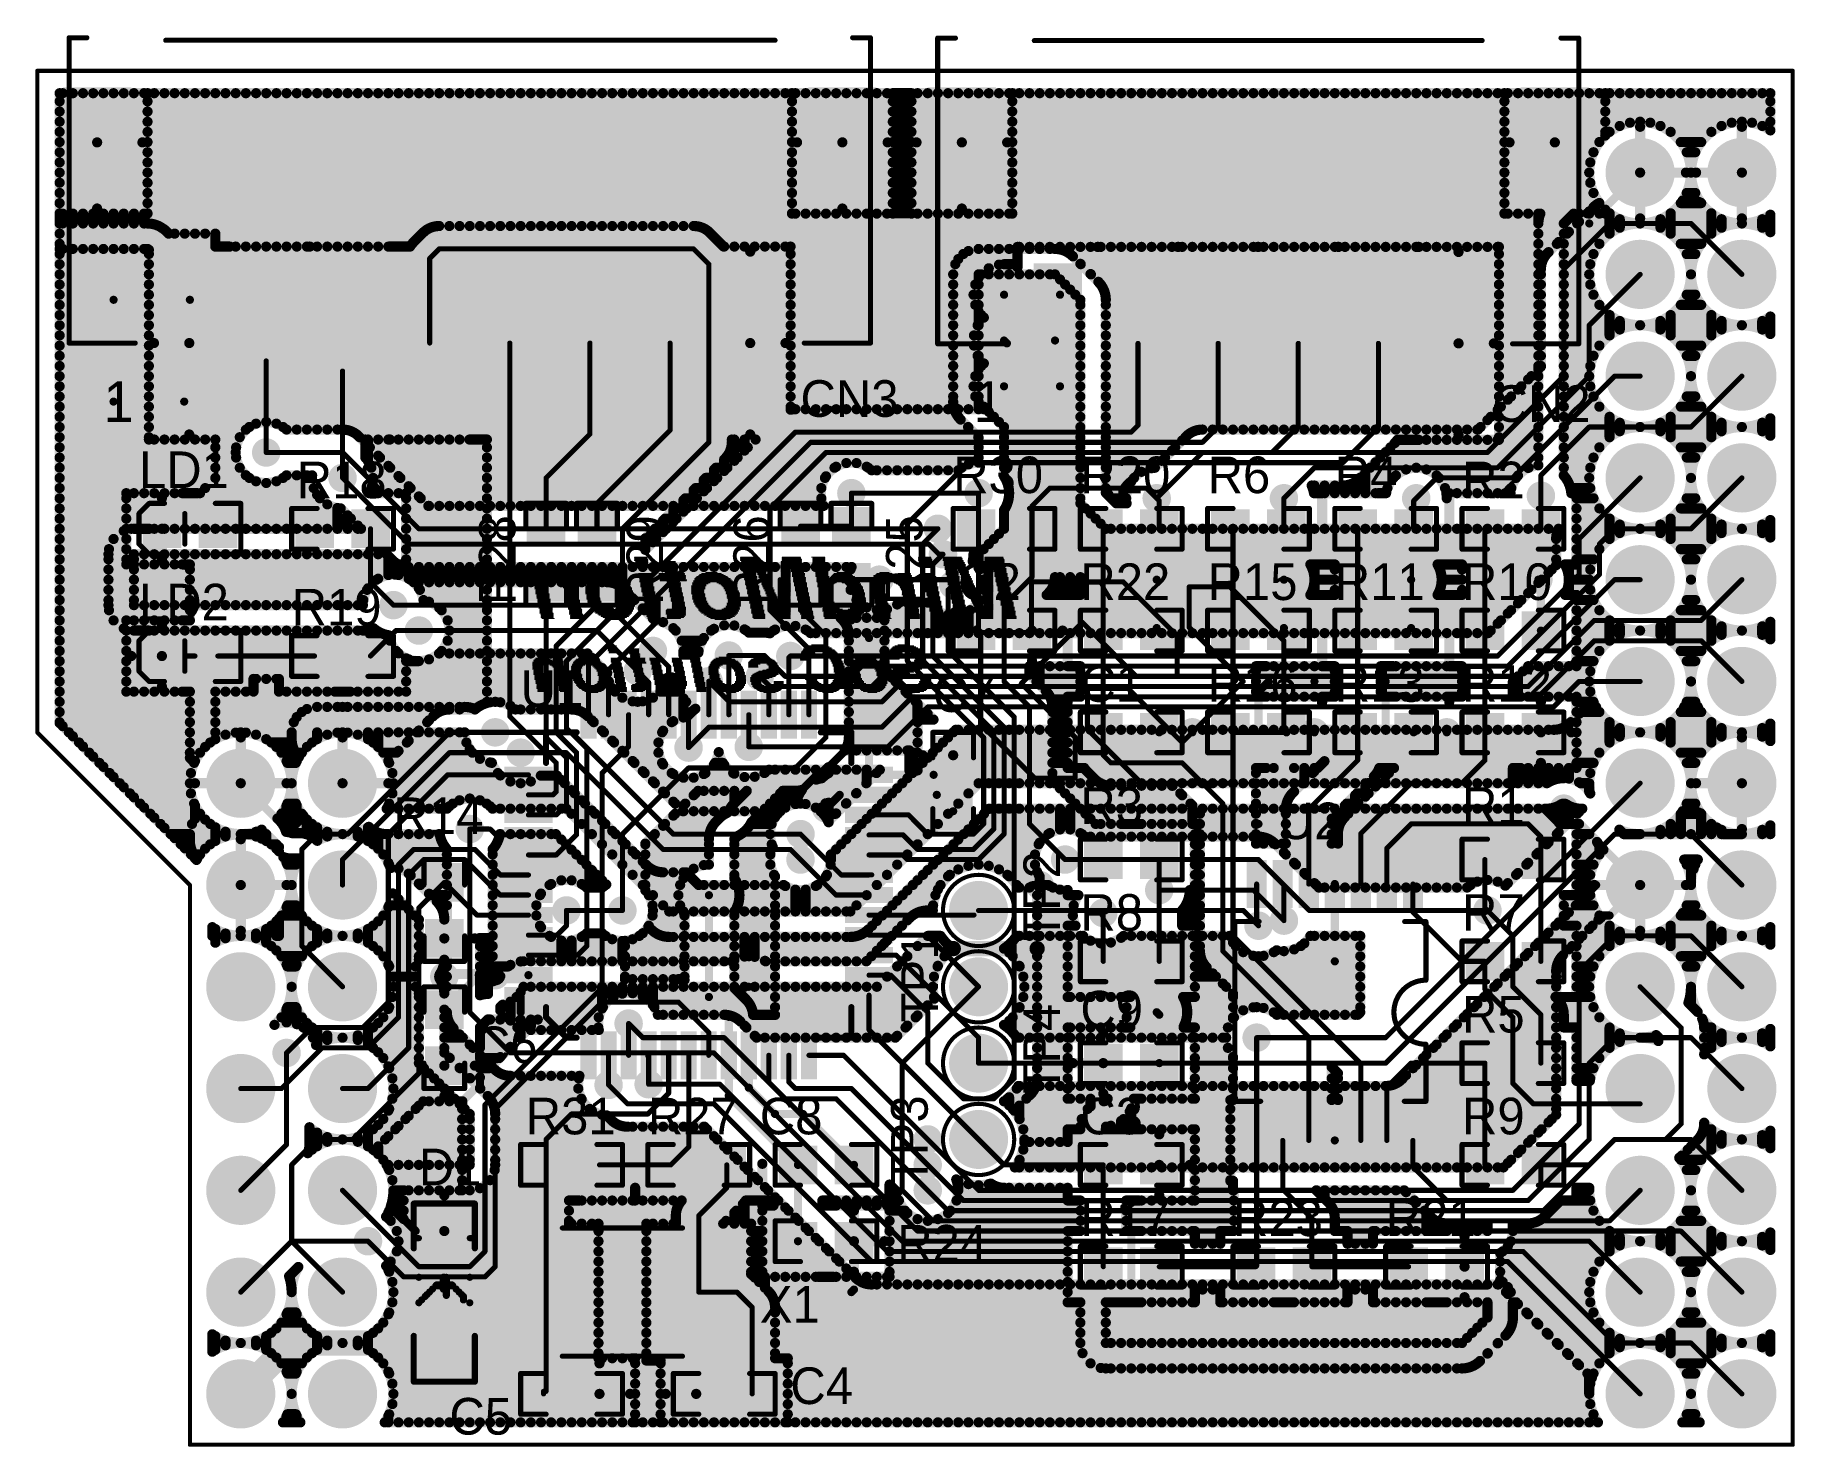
# Model space of a CAD drawing. Extents: x 9.47 to 11.2, y 3.36 to 4.75.
import ezdxf

# ---------------------------------------------------------------- set-up
doc = ezdxf.new("R2010")
doc.units = 0
doc.layers.get('0').update_dxf_attribs({"linetype": 'CONTINUOUS'})
for name, color, linetype in [('BOTTOMLAYER', 5, 'CONTINUOUS'), ('BOTTOMOVERLAY', 54, 'CONTINUOUS'), ('BOTTOMSOLDER', 6, 'CONTINUOUS'), ('KEEPOUTLAYER', 6, 'CONTINUOUS'), ('MECHANICAL1', 6, 'CONTINUOUS'), ('MULTILAYER', 9, 'CONTINUOUS'), ('TOPLAYER', 1, 'CONTINUOUS'), ('TOPOVERLAY', 2, 'CONTINUOUS'), ('TOPPASTE', 8, 'CONTINUOUS'), ('TOPSOLDER', 216, 'CONTINUOUS')]:
    doc.layers.add(name, color=color, linetype=linetype)

msp = doc.modelspace()

# ---------------------------------------------------------------- texts
at = {"layer": 'TOPOVERLAY'}
for s, height, p in [('1', 0.04, (9.54, 4.365)), ('CN3', 0.036, (10.225, 4.37)), ('1', 0.04, (10.395, 4.365)), ('CN2', 0.036, (10.905, 4.365)), ('LD1', 0.036, (9.575, 4.3)), ('R18', 0.036, (9.73, 4.29)), ('R30', 0.036, (10.375, 4.295)), ('R20', 0.036, (10.5, 4.295)), ('R6', 0.036, (10.625, 4.295)), ('R4', 0.036, (10.75, 4.295)), ('R2', 0.036, (10.875, 4.29)), ('C2', 0.036, (10.38, 4.19)), ('R22', 0.036, (10.5, 4.19)), ('R15', 0.036, (10.625, 4.19)), ('R11', 0.036, (10.75, 4.19)), ('R10', 0.036, (10.875, 4.19)), ('LD2', 0.036, (9.575, 4.17)), ('R19', 0.036, (9.725, 4.165)), ('U1', 0.036, (9.95, 4.085)), ('C7', 0.036, (10.355, 4.08)), ('C1', 0.036, (10.5, 4.09)), ('R16', 0.036, (10.625, 4.09)), ('R13', 0.036, (10.75, 4.09)), ('R12', 0.036, (10.875, 4.09)), ('R14', 0.036, (9.825, 3.96)), ('R3', 0.036, (10.5, 3.97)), ('R1', 0.036, (10.875, 3.97)), ('U2', 0.036, (10.695, 3.955)), ('R8', 0.036, (10.5, 3.865)), ('R7', 0.036, (10.875, 3.865)), ('C9', 0.036, (10.5, 3.77)), ('R5', 0.036, (10.875, 3.765)), ('C6', 0.036, (9.905, 3.735)), ('R31', 0.036, (9.955, 3.665)), ('R27', 0.036, (10.075, 3.665)), ('C8', 0.036, (10.185, 3.665)), ('C3', 0.036, (10.5, 3.665)), ('R9', 0.036, (10.875, 3.665)), ('D1', 0.036, (9.85, 3.615)), ('R17', 0.036, (10.5, 3.565)), ('R23', 0.036, (10.65, 3.565)), ('R21', 0.036, (10.8, 3.565)), ('R24', 0.036, (10.32, 3.54)), ('X1', 0.036, (10.185, 3.48)), ('C4', 0.036, (10.215, 3.4)), ('C5', 0.036, (9.88, 3.37))]:
    msp.add_text(s, height=height, dxfattribs=at).set_placement(p)
for s, p in [('R28', (9.945, 4.185)), ('R29', (10.09, 4.185)), ('R26', (10.195, 4.185)), ('R25', (10.345, 4.185)), ('TP2', (10.48, 3.855)), ('TP1', (10.36, 3.775)), ('TP4', (10.48, 3.705)), ('TP3', (10.35, 3.615))]:
    msp.add_text(s, height=0.036, rotation=90, dxfattribs=at).set_placement(p)

# ---------------------------------------------------------------- blocks, each defined once
blk = doc.blocks.new('0603C_1')
at = {"layer": 'TOPLAYER'}
for points in [[(-0.0125, 0.015), (-0.0425, 0.015), (-0.0125, -0.015), (-0.0425, -0.015)], [(0.0425, 0.015), (0.0125, 0.015), (0.0425, -0.015), (0.0125, -0.015)]]:
    blk.add_solid(points, dxfattribs=at)
at = {"layer": 'TOPOVERLAY', "const_width": 0.005}
for points in [[(-0.025, 0.02), (-0.05, 0.02)], [(-0.05, 0.02), (-0.05, -0.02)], [(0.05, 0.02), (0.025, 0.02)], [(0.05, 0.02), (0.05, -0.02)], [(-0.025, -0.02), (-0.05, -0.02)], [(0.05, -0.02), (0.025, -0.02)]]:
    blk.add_lwpolyline(points, dxfattribs=at)
at = {"layer": 'TOPOVERLAY', "const_width": 0.0025}
for points in [[(-0.05125, 0.02, 1), (-0.04875, 0.02, 1)], [(-0.05125, 0.02, 1), (-0.04875, 0.02, 1)], [(-0.02625, 0.02, 1), (-0.02375, 0.02, 1)], [(0.02375, 0.02, 1), (0.02625, 0.02, 1)], [(0.04875, 0.02, 1), (0.05125, 0.02, 1)], [(0.04875, 0.02, 1), (0.05125, 0.02, 1)], [(-0.05125, -0.02, 1), (-0.04875, -0.02, 1)], [(-0.05125, -0.02, 1), (-0.04875, -0.02, 1)], [(-0.02625, -0.02, 1), (-0.02375, -0.02, 1)], [(0.02375, -0.02, 1), (0.02625, -0.02, 1)], [(0.04875, -0.02, 1), (0.05125, -0.02, 1)], [(0.04875, -0.02, 1), (0.05125, -0.02, 1)]]:
    blk.add_lwpolyline(points, format="xyb", close=True, dxfattribs=at)
at = {"layer": 'TOPPASTE'}
for points in [[(-0.0125, 0.015), (-0.0425, 0.015), (-0.0125, -0.015), (-0.0425, -0.015)], [(0.0425, 0.015), (0.0125, 0.015), (0.0425, -0.015), (0.0125, -0.015)]]:
    blk.add_solid(points, dxfattribs=at)
at = {"layer": 'TOPSOLDER'}
for points in [[(-0.0085, 0.019), (-0.0465, 0.019), (-0.0085, -0.019), (-0.0465, -0.019)], [(0.0465, 0.019), (0.0085, 0.019), (0.0465, -0.019), (0.0085, -0.019)]]:
    blk.add_solid(points, dxfattribs=at)
blk = doc.blocks.new('0603C_2')
at = {"layer": 'TOPLAYER'}
for points in [[(-0.0125, 0.015), (-0.0425, 0.015), (-0.0125, -0.015), (-0.0425, -0.015)], [(0.0425, 0.015), (0.0125, 0.015), (0.0425, -0.015), (0.0125, -0.015)]]:
    blk.add_solid(points, dxfattribs=at)
at = {"layer": 'TOPOVERLAY', "const_width": 0.005}
for points in [[(-0.025, 0.02), (-0.05, 0.02)], [(-0.05, 0.02), (-0.05, -0.02)], [(0.05, 0.02), (0.025, 0.02)], [(0.05, 0.02), (0.05, -0.02)], [(-0.025, -0.02), (-0.05, -0.02)], [(0.05, -0.02), (0.025, -0.02)]]:
    blk.add_lwpolyline(points, dxfattribs=at)
at = {"layer": 'TOPOVERLAY', "const_width": 0.0025}
for points in [[(-0.05125, 0.02, 1), (-0.04875, 0.02, 1)], [(-0.05125, 0.02, 1), (-0.04875, 0.02, 1)], [(-0.02625, 0.02, 1), (-0.02375, 0.02, 1)], [(0.02375, 0.02, 1), (0.02625, 0.02, 1)], [(0.04875, 0.02, 1), (0.05125, 0.02, 1)], [(0.04875, 0.02, 1), (0.05125, 0.02, 1)], [(-0.05125, -0.02, 1), (-0.04875, -0.02, 1)], [(-0.05125, -0.02, 1), (-0.04875, -0.02, 1)], [(-0.02625, -0.02, 1), (-0.02375, -0.02, 1)], [(0.02375, -0.02, 1), (0.02625, -0.02, 1)], [(0.04875, -0.02, 1), (0.05125, -0.02, 1)], [(0.04875, -0.02, 1), (0.05125, -0.02, 1)]]:
    blk.add_lwpolyline(points, format="xyb", close=True, dxfattribs=at)
at = {"layer": 'TOPPASTE'}
for points in [[(-0.0125, 0.015), (-0.0425, 0.015), (-0.0125, -0.015), (-0.0425, -0.015)], [(0.0425, 0.015), (0.0125, 0.015), (0.0425, -0.015), (0.0125, -0.015)]]:
    blk.add_solid(points, dxfattribs=at)
at = {"layer": 'TOPSOLDER'}
for points in [[(-0.0085, 0.019), (-0.0465, 0.019), (-0.0085, -0.019), (-0.0465, -0.019)], [(0.0465, 0.019), (0.0085, 0.019), (0.0465, -0.019), (0.0085, -0.019)]]:
    blk.add_solid(points, dxfattribs=at)
blk = doc.blocks.new('0603C_3')
at = {"layer": 'TOPLAYER'}
for points in [[(-0.0125, 0.015), (-0.0425, 0.015), (-0.0125, -0.015), (-0.0425, -0.015)], [(0.0425, 0.015), (0.0125, 0.015), (0.0425, -0.015), (0.0125, -0.015)]]:
    blk.add_solid(points, dxfattribs=at)
at = {"layer": 'TOPOVERLAY', "const_width": 0.005}
for points in [[(-0.025, 0.02), (-0.05, 0.02)], [(-0.05, 0.02), (-0.05, -0.02)], [(0.05, 0.02), (0.025, 0.02)], [(0.05, 0.02), (0.05, -0.02)], [(-0.025, -0.02), (-0.05, -0.02)], [(0.05, -0.02), (0.025, -0.02)]]:
    blk.add_lwpolyline(points, dxfattribs=at)
at = {"layer": 'TOPOVERLAY', "const_width": 0.0025}
for points in [[(-0.05125, 0.02, 1), (-0.04875, 0.02, 1)], [(-0.05125, 0.02, 1), (-0.04875, 0.02, 1)], [(-0.02625, 0.02, 1), (-0.02375, 0.02, 1)], [(0.02375, 0.02, 1), (0.02625, 0.02, 1)], [(0.04875, 0.02, 1), (0.05125, 0.02, 1)], [(0.04875, 0.02, 1), (0.05125, 0.02, 1)], [(-0.05125, -0.02, 1), (-0.04875, -0.02, 1)], [(-0.05125, -0.02, 1), (-0.04875, -0.02, 1)], [(-0.02625, -0.02, 1), (-0.02375, -0.02, 1)], [(0.02375, -0.02, 1), (0.02625, -0.02, 1)], [(0.04875, -0.02, 1), (0.05125, -0.02, 1)], [(0.04875, -0.02, 1), (0.05125, -0.02, 1)]]:
    blk.add_lwpolyline(points, format="xyb", close=True, dxfattribs=at)
at = {"layer": 'TOPPASTE'}
for points in [[(-0.0125, 0.015), (-0.0425, 0.015), (-0.0125, -0.015), (-0.0425, -0.015)], [(0.0425, 0.015), (0.0125, 0.015), (0.0425, -0.015), (0.0125, -0.015)]]:
    blk.add_solid(points, dxfattribs=at)
at = {"layer": 'TOPSOLDER'}
for points in [[(-0.0085, 0.019), (-0.0465, 0.019), (-0.0085, -0.019), (-0.0465, -0.019)], [(0.0465, 0.019), (0.0085, 0.019), (0.0465, -0.019), (0.0085, -0.019)]]:
    blk.add_solid(points, dxfattribs=at)
blk = doc.blocks.new('0603C_4')
at = {"layer": 'TOPLAYER'}
for points in [[(-0.0125, 0.015), (-0.0425, 0.015), (-0.0125, -0.015), (-0.0425, -0.015)], [(0.0425, 0.015), (0.0125, 0.015), (0.0425, -0.015), (0.0125, -0.015)]]:
    blk.add_solid(points, dxfattribs=at)
at = {"layer": 'TOPOVERLAY', "const_width": 0.005}
for points in [[(-0.05, 0.02), (-0.025, 0.02)], [(-0.05, -0.02), (-0.05, 0.02)], [(0.025, 0.02), (0.05, 0.02)], [(0.05, -0.02), (0.05, 0.02)], [(-0.05, -0.02), (-0.025, -0.02)], [(0.025, -0.02), (0.05, -0.02)]]:
    blk.add_lwpolyline(points, dxfattribs=at)
at = {"layer": 'TOPOVERLAY', "const_width": 0.0025}
for points in [[(-0.05125, 0.02, 1), (-0.04875, 0.02, 1)], [(-0.05125, 0.02, 1), (-0.04875, 0.02, 1)], [(-0.02625, 0.02, 1), (-0.02375, 0.02, 1)], [(0.02375, 0.02, 1), (0.02625, 0.02, 1)], [(0.04875, 0.02, 1), (0.05125, 0.02, 1)], [(0.04875, 0.02, 1), (0.05125, 0.02, 1)], [(-0.05125, -0.02, 1), (-0.04875, -0.02, 1)], [(-0.05125, -0.02, 1), (-0.04875, -0.02, 1)], [(-0.02625, -0.02, 1), (-0.02375, -0.02, 1)], [(0.02375, -0.02, 1), (0.02625, -0.02, 1)], [(0.04875, -0.02, 1), (0.05125, -0.02, 1)], [(0.04875, -0.02, 1), (0.05125, -0.02, 1)]]:
    blk.add_lwpolyline(points, format="xyb", close=True, dxfattribs=at)
at = {"layer": 'TOPPASTE'}
for points in [[(-0.0125, 0.015), (-0.0425, 0.015), (-0.0125, -0.015), (-0.0425, -0.015)], [(0.0425, 0.015), (0.0125, 0.015), (0.0425, -0.015), (0.0125, -0.015)]]:
    blk.add_solid(points, dxfattribs=at)
at = {"layer": 'TOPSOLDER'}
for points in [[(-0.0085, 0.019), (-0.0465, 0.019), (-0.0085, -0.019), (-0.0465, -0.019)], [(0.0465, 0.019), (0.0085, 0.019), (0.0465, -0.019), (0.0085, -0.019)]]:
    blk.add_solid(points, dxfattribs=at)
blk = doc.blocks.new('0603C_5')
at = {"layer": 'TOPLAYER'}
for points in [[(-0.0125, 0.015), (-0.0425, 0.015), (-0.0125, -0.015), (-0.0425, -0.015)], [(0.0425, 0.015), (0.0125, 0.015), (0.0425, -0.015), (0.0125, -0.015)]]:
    blk.add_solid(points, dxfattribs=at)
at = {"layer": 'TOPOVERLAY', "const_width": 0.005}
for points in [[(-0.025, 0.02), (-0.05, 0.02)], [(-0.05, 0.02), (-0.05, -0.02)], [(0.05, 0.02), (0.025, 0.02)], [(0.05, 0.02), (0.05, -0.02)], [(-0.025, -0.02), (-0.05, -0.02)], [(0.05, -0.02), (0.025, -0.02)]]:
    blk.add_lwpolyline(points, dxfattribs=at)
at = {"layer": 'TOPOVERLAY', "const_width": 0.0025}
for points in [[(-0.05125, 0.02, 1), (-0.04875, 0.02, 1)], [(-0.05125, 0.02, 1), (-0.04875, 0.02, 1)], [(-0.02625, 0.02, 1), (-0.02375, 0.02, 1)], [(0.02375, 0.02, 1), (0.02625, 0.02, 1)], [(0.04875, 0.02, 1), (0.05125, 0.02, 1)], [(0.04875, 0.02, 1), (0.05125, 0.02, 1)], [(-0.05125, -0.02, 1), (-0.04875, -0.02, 1)], [(-0.05125, -0.02, 1), (-0.04875, -0.02, 1)], [(-0.02625, -0.02, 1), (-0.02375, -0.02, 1)], [(0.02375, -0.02, 1), (0.02625, -0.02, 1)], [(0.04875, -0.02, 1), (0.05125, -0.02, 1)], [(0.04875, -0.02, 1), (0.05125, -0.02, 1)]]:
    blk.add_lwpolyline(points, format="xyb", close=True, dxfattribs=at)
at = {"layer": 'TOPPASTE'}
for points in [[(-0.0125, 0.015), (-0.0425, 0.015), (-0.0125, -0.015), (-0.0425, -0.015)], [(0.0425, 0.015), (0.0125, 0.015), (0.0425, -0.015), (0.0125, -0.015)]]:
    blk.add_solid(points, dxfattribs=at)
at = {"layer": 'TOPSOLDER'}
for points in [[(-0.0085, 0.019), (-0.0465, 0.019), (-0.0085, -0.019), (-0.0465, -0.019)], [(0.0465, 0.019), (0.0085, 0.019), (0.0465, -0.019), (0.0085, -0.019)]]:
    blk.add_solid(points, dxfattribs=at)
blk = doc.blocks.new('0603C_6')
at = {"layer": 'TOPLAYER'}
for points in [[(-0.0125, 0.015), (-0.0425, 0.015), (-0.0125, -0.015), (-0.0425, -0.015)], [(0.0425, 0.015), (0.0125, 0.015), (0.0425, -0.015), (0.0125, -0.015)]]:
    blk.add_solid(points, dxfattribs=at)
at = {"layer": 'TOPOVERLAY', "const_width": 0.005}
for points in [[(-0.025, 0.02), (-0.05, 0.02)], [(-0.05, -0.02), (-0.05, 0.02)], [(0.05, 0.02), (0.025, 0.02)], [(0.05, -0.02), (0.05, 0.02)], [(-0.025, -0.02), (-0.05, -0.02)], [(0.05, -0.02), (0.025, -0.02)]]:
    blk.add_lwpolyline(points, dxfattribs=at)
at = {"layer": 'TOPOVERLAY', "const_width": 0.0025}
for points in [[(-0.05125, 0.02, 1), (-0.04875, 0.02, 1)], [(-0.05125, 0.02, 1), (-0.04875, 0.02, 1)], [(-0.02625, 0.02, 1), (-0.02375, 0.02, 1)], [(0.02375, 0.02, 1), (0.02625, 0.02, 1)], [(0.04875, 0.02, 1), (0.05125, 0.02, 1)], [(0.04875, 0.02, 1), (0.05125, 0.02, 1)], [(-0.05125, -0.02, 1), (-0.04875, -0.02, 1)], [(-0.05125, -0.02, 1), (-0.04875, -0.02, 1)], [(-0.02625, -0.02, 1), (-0.02375, -0.02, 1)], [(0.02375, -0.02, 1), (0.02625, -0.02, 1)], [(0.04875, -0.02, 1), (0.05125, -0.02, 1)], [(0.04875, -0.02, 1), (0.05125, -0.02, 1)]]:
    blk.add_lwpolyline(points, format="xyb", close=True, dxfattribs=at)
at = {"layer": 'TOPPASTE'}
for points in [[(-0.0125, 0.015), (-0.0425, 0.015), (-0.0125, -0.015), (-0.0425, -0.015)], [(0.0425, 0.015), (0.0125, 0.015), (0.0425, -0.015), (0.0125, -0.015)]]:
    blk.add_solid(points, dxfattribs=at)
at = {"layer": 'TOPSOLDER'}
for points in [[(-0.0085, 0.019), (-0.0465, 0.019), (-0.0085, -0.019), (-0.0465, -0.019)], [(0.0465, 0.019), (0.0085, 0.019), (0.0465, -0.019), (0.0085, -0.019)]]:
    blk.add_solid(points, dxfattribs=at)
blk = doc.blocks.new('0603C_7')
at = {"layer": 'TOPLAYER'}
for points in [[(-0.0125, 0.015), (-0.0425, 0.015), (-0.0125, -0.015), (-0.0425, -0.015)], [(0.0425, 0.015), (0.0125, 0.015), (0.0425, -0.015), (0.0125, -0.015)]]:
    blk.add_solid(points, dxfattribs=at)
at = {"layer": 'TOPOVERLAY', "const_width": 0.005}
for points in [[(-0.05, 0.02), (-0.05, -0.02)], [(-0.05, 0.02), (-0.025, 0.02)], [(0.025, 0.02), (0.05, 0.02)], [(0.05, 0.02), (0.05, -0.02)], [(-0.05, -0.02), (-0.025, -0.02)], [(0.025, -0.02), (0.05, -0.02)]]:
    blk.add_lwpolyline(points, dxfattribs=at)
at = {"layer": 'TOPOVERLAY', "const_width": 0.0025}
for points in [[(-0.05125, 0.02, 1), (-0.04875, 0.02, 1)], [(-0.05125, 0.02, 1), (-0.04875, 0.02, 1)], [(-0.02625, 0.02, 1), (-0.02375, 0.02, 1)], [(0.02375, 0.02, 1), (0.02625, 0.02, 1)], [(0.04875, 0.02, 1), (0.05125, 0.02, 1)], [(0.04875, 0.02, 1), (0.05125, 0.02, 1)], [(-0.05125, -0.02, 1), (-0.04875, -0.02, 1)], [(-0.05125, -0.02, 1), (-0.04875, -0.02, 1)], [(-0.02625, -0.02, 1), (-0.02375, -0.02, 1)], [(0.02375, -0.02, 1), (0.02625, -0.02, 1)], [(0.04875, -0.02, 1), (0.05125, -0.02, 1)], [(0.04875, -0.02, 1), (0.05125, -0.02, 1)]]:
    blk.add_lwpolyline(points, format="xyb", close=True, dxfattribs=at)
at = {"layer": 'TOPPASTE'}
for points in [[(-0.0125, 0.015), (-0.0425, 0.015), (-0.0125, -0.015), (-0.0425, -0.015)], [(0.0425, 0.015), (0.0125, 0.015), (0.0425, -0.015), (0.0125, -0.015)]]:
    blk.add_solid(points, dxfattribs=at)
at = {"layer": 'TOPSOLDER'}
for points in [[(-0.0085, 0.019), (-0.0465, 0.019), (-0.0085, -0.019), (-0.0465, -0.019)], [(0.0465, 0.019), (0.0085, 0.019), (0.0465, -0.019), (0.0085, -0.019)]]:
    blk.add_solid(points, dxfattribs=at)
blk = doc.blocks.new('0603C_8')
at = {"layer": 'TOPLAYER'}
for points in [[(-0.0125, 0.015), (-0.0425, 0.015), (-0.0125, -0.015), (-0.0425, -0.015)], [(0.0425, 0.015), (0.0125, 0.015), (0.0425, -0.015), (0.0125, -0.015)]]:
    blk.add_solid(points, dxfattribs=at)
at = {"layer": 'TOPOVERLAY', "const_width": 0.005}
for points in [[(-0.05, 0.02), (-0.025, 0.02)], [(-0.05, -0.02), (-0.05, 0.02)], [(0.025, 0.02), (0.05, 0.02)], [(0.05, -0.02), (0.05, 0.02)], [(-0.05, -0.02), (-0.025, -0.02)], [(0.025, -0.02), (0.05, -0.02)]]:
    blk.add_lwpolyline(points, dxfattribs=at)
at = {"layer": 'TOPOVERLAY', "const_width": 0.0025}
for points in [[(-0.05125, 0.02, 1), (-0.04875, 0.02, 1)], [(-0.05125, 0.02, 1), (-0.04875, 0.02, 1)], [(-0.02625, 0.02, 1), (-0.02375, 0.02, 1)], [(0.02375, 0.02, 1), (0.02625, 0.02, 1)], [(0.04875, 0.02, 1), (0.05125, 0.02, 1)], [(0.04875, 0.02, 1), (0.05125, 0.02, 1)], [(-0.05125, -0.02, 1), (-0.04875, -0.02, 1)], [(-0.05125, -0.02, 1), (-0.04875, -0.02, 1)], [(-0.02625, -0.02, 1), (-0.02375, -0.02, 1)], [(0.02375, -0.02, 1), (0.02625, -0.02, 1)], [(0.04875, -0.02, 1), (0.05125, -0.02, 1)], [(0.04875, -0.02, 1), (0.05125, -0.02, 1)]]:
    blk.add_lwpolyline(points, format="xyb", close=True, dxfattribs=at)
at = {"layer": 'TOPPASTE'}
for points in [[(-0.0125, 0.015), (-0.0425, 0.015), (-0.0125, -0.015), (-0.0425, -0.015)], [(0.0425, 0.015), (0.0125, 0.015), (0.0425, -0.015), (0.0125, -0.015)]]:
    blk.add_solid(points, dxfattribs=at)
at = {"layer": 'TOPSOLDER'}
for points in [[(-0.0085, 0.019), (-0.0465, 0.019), (-0.0085, -0.019), (-0.0465, -0.019)], [(0.0465, 0.019), (0.0085, 0.019), (0.0465, -0.019), (0.0085, -0.019)]]:
    blk.add_solid(points, dxfattribs=at)
blk = doc.blocks.new('0603C_9')
at = {"layer": 'TOPLAYER'}
for points in [[(-0.0125, 0.015), (-0.0425, 0.015), (-0.0125, -0.015), (-0.0425, -0.015)], [(0.0425, 0.015), (0.0125, 0.015), (0.0425, -0.015), (0.0125, -0.015)]]:
    blk.add_solid(points, dxfattribs=at)
at = {"layer": 'TOPOVERLAY', "const_width": 0.005}
for points in [[(-0.05, 0.02), (-0.025, 0.02)], [(-0.05, -0.02), (-0.05, 0.02)], [(0.025, 0.02), (0.05, 0.02)], [(0.05, -0.02), (0.05, 0.02)], [(-0.05, -0.02), (-0.025, -0.02)], [(0.025, -0.02), (0.05, -0.02)]]:
    blk.add_lwpolyline(points, dxfattribs=at)
at = {"layer": 'TOPOVERLAY', "const_width": 0.0025}
for points in [[(-0.05125, 0.02, 1), (-0.04875, 0.02, 1)], [(-0.05125, 0.02, 1), (-0.04875, 0.02, 1)], [(-0.02625, 0.02, 1), (-0.02375, 0.02, 1)], [(0.02375, 0.02, 1), (0.02625, 0.02, 1)], [(0.04875, 0.02, 1), (0.05125, 0.02, 1)], [(0.04875, 0.02, 1), (0.05125, 0.02, 1)], [(-0.05125, -0.02, 1), (-0.04875, -0.02, 1)], [(-0.05125, -0.02, 1), (-0.04875, -0.02, 1)], [(-0.02625, -0.02, 1), (-0.02375, -0.02, 1)], [(0.02375, -0.02, 1), (0.02625, -0.02, 1)], [(0.04875, -0.02, 1), (0.05125, -0.02, 1)], [(0.04875, -0.02, 1), (0.05125, -0.02, 1)]]:
    blk.add_lwpolyline(points, format="xyb", close=True, dxfattribs=at)
at = {"layer": 'TOPPASTE'}
for points in [[(-0.0125, 0.015), (-0.0425, 0.015), (-0.0125, -0.015), (-0.0425, -0.015)], [(0.0425, 0.015), (0.0125, 0.015), (0.0425, -0.015), (0.0125, -0.015)]]:
    blk.add_solid(points, dxfattribs=at)
at = {"layer": 'TOPSOLDER'}
for points in [[(-0.0085, 0.019), (-0.0465, 0.019), (-0.0085, -0.019), (-0.0465, -0.019)], [(0.0465, 0.019), (0.0085, 0.019), (0.0465, -0.019), (0.0085, -0.019)]]:
    blk.add_solid(points, dxfattribs=at)
blk = doc.blocks.new('PH2_0_6P_10')
at = {"layer": 'TOPLAYER'}
for points in [[(-0.320993, 0.02969), (-0.261938, 0.02969), (-0.320993, 0.12969), (-0.261938, 0.12969)], [(0.261684, 0.02969), (0.320739, 0.02969), (0.261684, 0.12969), (0.320739, 0.12969)], [(-0.216789, -0.192613), (-0.177419, -0.192613), (-0.216789, -0.043007), (-0.177419, -0.043007)], [(-0.138049, -0.192613), (-0.098679, -0.192613), (-0.138049, -0.043007), (-0.098679, -0.043007)], [(-0.059309, -0.192613), (-0.019939, -0.192613), (-0.059309, -0.043007), (-0.019939, -0.043007)], [(0.019431, -0.192613), (0.058801, -0.192613), (0.019431, -0.043007), (0.058801, -0.043007)], [(0.098171, -0.192613), (0.137541, -0.192613), (0.098171, -0.043007), (0.137541, -0.043007)], [(0.176912, -0.192613), (0.216282, -0.192613), (0.176911, -0.043007), (0.216281, -0.043007)]]:
    blk.add_solid(points, dxfattribs=at)
at = {"layer": 'TOPOVERLAY', "const_width": 0.005}
for points in [[(-0.315215, -0.118265), (-0.315215, 0.18219)], [(-0.315215, 0.18219), (-0.297754, 0.18219)], [(-0.220254, 0.17969), (0.219746, 0.17969)], [(0.297246, 0.18219), (0.314707, 0.18219)], [(0.314707, -0.118265), (0.314707, 0.18219)], [(-0.315215, -0.118265), (-0.250215, -0.118265)], [(0.249706, -0.118265), (0.314707, -0.118265)]]:
    blk.add_lwpolyline(points, dxfattribs=at)
at = {"layer": 'TOPOVERLAY', "const_width": 0.0025}
for points in [[(-0.316465, 0.18219, 1), (-0.313965, 0.18219, 1)], [(-0.316465, 0.18219, 1), (-0.313965, 0.18219, 1)], [(-0.299004, 0.18219, 1), (-0.296504, 0.18219, 1)], [(-0.221504, 0.17969, 1), (-0.219004, 0.17969, 1)], [(0.218496, 0.17969, 1), (0.220996, 0.17969, 1)], [(0.295996, 0.18219, 1), (0.298496, 0.18219, 1)], [(0.313457, 0.18219, 1), (0.315957, 0.18219, 1)], [(0.313457, 0.18219, 1), (0.315957, 0.18219, 1)], [(-0.316465, -0.118265, 1), (-0.313965, -0.118265, 1)], [(-0.316465, -0.118265, 1), (-0.313965, -0.118265, 1)], [(-0.251465, -0.118265, 1), (-0.248965, -0.118265, 1)], [(0.248456, -0.118265, 1), (0.250957, -0.118265, 1)], [(0.313457, -0.118265, 1), (0.315956, -0.118265, 1)], [(0.313457, -0.118265, 1), (0.315956, -0.118265, 1)]]:
    blk.add_lwpolyline(points, format="xyb", close=True, dxfattribs=at)
at = {"layer": 'TOPPASTE'}
for points in [[(-0.320993, 0.02969), (-0.261938, 0.02969), (-0.320993, 0.12969), (-0.261938, 0.12969)], [(0.261684, 0.02969), (0.320739, 0.02969), (0.261684, 0.12969), (0.320739, 0.12969)], [(-0.216789, -0.192613), (-0.177419, -0.192613), (-0.216789, -0.043007), (-0.177419, -0.043007)], [(-0.138049, -0.192613), (-0.098679, -0.192613), (-0.138049, -0.043007), (-0.098679, -0.043007)], [(-0.059309, -0.192613), (-0.019939, -0.192613), (-0.059309, -0.043007), (-0.019939, -0.043007)], [(0.019431, -0.192613), (0.058801, -0.192613), (0.019431, -0.043007), (0.058801, -0.043007)], [(0.098171, -0.192613), (0.137541, -0.192613), (0.098171, -0.043007), (0.137541, -0.043007)], [(0.176912, -0.192613), (0.216282, -0.192613), (0.176911, -0.043007), (0.216281, -0.043007)]]:
    blk.add_solid(points, dxfattribs=at)
at = {"layer": 'TOPSOLDER'}
for points in [[(-0.324993, 0.02569), (-0.257938, 0.02569), (-0.324993, 0.13369), (-0.257938, 0.13369)], [(0.257684, 0.02569), (0.324739, 0.02569), (0.257684, 0.13369), (0.324739, 0.13369)], [(-0.220789, -0.196613), (-0.173419, -0.196613), (-0.220789, -0.039007), (-0.173419, -0.039007)], [(-0.142049, -0.196613), (-0.094679, -0.196613), (-0.142049, -0.039007), (-0.094679, -0.039007)], [(-0.063309, -0.196613), (-0.015939, -0.196613), (-0.063309, -0.039007), (-0.015939, -0.039007)], [(0.015431, -0.196613), (0.062801, -0.196613), (0.015431, -0.039007), (0.062801, -0.039007)], [(0.094171, -0.196613), (0.141541, -0.196613), (0.094171, -0.039007), (0.141541, -0.039007)], [(0.172912, -0.196613), (0.220282, -0.196613), (0.172911, -0.039007), (0.220281, -0.039007)]]:
    blk.add_solid(points, dxfattribs=at)
blk = doc.blocks.new('PH2_0_8P_11')
at = {"layer": 'TOPLAYER'}
for points in [[(-0.395669, 0.02969), (-0.336614, 0.02969), (-0.395669, 0.12969), (-0.336614, 0.12969)], [(0.336614, 0.02969), (0.395669, 0.02969), (0.336614, 0.12969), (0.395669, 0.12969)], [(-0.295276, -0.192303), (-0.255906, -0.192303), (-0.295276, -0.042697), (-0.255906, -0.042697)], [(-0.216535, -0.192303), (-0.177165, -0.192303), (-0.216535, -0.042697), (-0.177165, -0.042697)], [(-0.137795, -0.192303), (-0.098425, -0.192303), (-0.137795, -0.042697), (-0.098425, -0.042697)], [(-0.059055, -0.192303), (-0.019685, -0.192303), (-0.059055, -0.042697), (-0.019685, -0.042697)], [(0.019685, -0.192303), (0.059055, -0.192303), (0.019685, -0.042697), (0.059055, -0.042697)], [(0.098425, -0.192303), (0.137795, -0.192303), (0.098425, -0.042697), (0.137795, -0.042697)], [(0.177165, -0.192303), (0.216535, -0.192303), (0.177165, -0.042697), (0.216535, -0.042697)], [(0.255906, -0.192303), (0.295276, -0.192303), (0.255906, -0.042697), (0.295276, -0.042697)]]:
    blk.add_solid(points, dxfattribs=at)
at = {"layer": 'TOPOVERLAY', "const_width": 0.005}
for points in [[(-0.393701, 0.1825), (-0.37624, 0.1825)], [(-0.393701, -0.1175), (-0.393701, 0.1825)], [(-0.29874, 0.18), (0.3, 0.18)], [(0.37624, 0.1825), (0.393701, 0.1825)], [(0.393701, -0.1175), (0.393701, 0.1825)], [(-0.393701, -0.1175), (-0.328701, -0.1175)], [(0.328701, -0.1175), (0.393701, -0.1175)]]:
    blk.add_lwpolyline(points, dxfattribs=at)
at = {"layer": 'TOPOVERLAY', "const_width": 0.0025}
for points in [[(-0.394951, 0.1825, 1), (-0.392451, 0.1825, 1)], [(-0.394951, 0.1825, 1), (-0.392451, 0.1825, 1)], [(-0.37749, 0.1825, 1), (-0.37499, 0.1825, 1)], [(-0.29999, 0.18, 1), (-0.29749, 0.18, 1)], [(0.29875, 0.18, 1), (0.30125, 0.18, 1)], [(0.37499, 0.1825, 1), (0.37749, 0.1825, 1)], [(0.392451, 0.1825, 1), (0.394951, 0.1825, 1)], [(0.392451, 0.1825, 1), (0.394951, 0.1825, 1)], [(-0.394951, -0.1175, 1), (-0.392451, -0.1175, 1)], [(-0.394951, -0.1175, 1), (-0.392451, -0.1175, 1)], [(-0.329951, -0.1175, 1), (-0.327451, -0.1175, 1)], [(0.327451, -0.1175, 1), (0.329951, -0.1175, 1)], [(0.392451, -0.1175, 1), (0.394951, -0.1175, 1)], [(0.392451, -0.1175, 1), (0.394951, -0.1175, 1)]]:
    blk.add_lwpolyline(points, format="xyb", close=True, dxfattribs=at)
at = {"layer": 'TOPPASTE'}
for points in [[(-0.395669, 0.02969), (-0.336614, 0.02969), (-0.395669, 0.12969), (-0.336614, 0.12969)], [(0.336614, 0.02969), (0.395669, 0.02969), (0.336614, 0.12969), (0.395669, 0.12969)], [(-0.295276, -0.192303), (-0.255906, -0.192303), (-0.295276, -0.042697), (-0.255906, -0.042697)], [(-0.216535, -0.192303), (-0.177165, -0.192303), (-0.216535, -0.042697), (-0.177165, -0.042697)], [(-0.137795, -0.192303), (-0.098425, -0.192303), (-0.137795, -0.042697), (-0.098425, -0.042697)], [(-0.059055, -0.192303), (-0.019685, -0.192303), (-0.059055, -0.042697), (-0.019685, -0.042697)], [(0.019685, -0.192303), (0.059055, -0.192303), (0.019685, -0.042697), (0.059055, -0.042697)], [(0.098425, -0.192303), (0.137795, -0.192303), (0.098425, -0.042697), (0.137795, -0.042697)], [(0.177165, -0.192303), (0.216535, -0.192303), (0.177165, -0.042697), (0.216535, -0.042697)], [(0.255906, -0.192303), (0.295276, -0.192303), (0.255906, -0.042697), (0.295276, -0.042697)]]:
    blk.add_solid(points, dxfattribs=at)
at = {"layer": 'TOPSOLDER'}
for points in [[(-0.399669, 0.02569), (-0.332614, 0.02569), (-0.399669, 0.13369), (-0.332614, 0.13369)], [(0.332614, 0.02569), (0.399669, 0.02569), (0.332614, 0.13369), (0.399669, 0.13369)], [(-0.299276, -0.196303), (-0.251906, -0.196303), (-0.299276, -0.038697), (-0.251906, -0.038697)], [(-0.220535, -0.196303), (-0.173165, -0.196303), (-0.220535, -0.038697), (-0.173165, -0.038697)], [(-0.141795, -0.196303), (-0.094425, -0.196303), (-0.141795, -0.038697), (-0.094425, -0.038697)], [(-0.063055, -0.196303), (-0.015685, -0.196303), (-0.063055, -0.038697), (-0.015685, -0.038697)], [(0.015685, -0.196303), (0.063055, -0.196303), (0.015685, -0.038697), (0.063055, -0.038697)], [(0.094425, -0.196303), (0.141795, -0.196303), (0.094425, -0.038697), (0.141795, -0.038697)], [(0.173165, -0.196303), (0.220535, -0.196303), (0.173165, -0.038697), (0.220535, -0.038697)], [(0.251906, -0.196303), (0.299276, -0.196303), (0.251906, -0.038697), (0.299276, -0.038697)]]:
    blk.add_solid(points, dxfattribs=at)
blk = doc.blocks.new('1504D_12')
at = {"layer": 'TOPLAYER'}
for points in [[(-0.04, -0.02), (-0.04, 0.02), (-0.08, -0.02), (-0.08, 0.02)], [(0.08, -0.02), (0.08, 0.02), (0.04, -0.02), (0.04, 0.02)]]:
    blk.add_solid(points, dxfattribs=at)
at = {"layer": 'TOPOVERLAY'}
for points, const_width in [([(-0.087016, -0.03), (-0.087016, 0.03)], 0.006), ([(-0.043, 0.03), (-0.087016, 0.03)], 0.006), ([(-0.053, 0.025), (-0.053, 0.03)], 0.006), ([(-0.014552, 0), (0.010448, 0.025)], 0.007), ([(-0.014552, -0.025), (-0.014552, 0.025)], 0.007), ([(0, -0.014552), (0, 0.014552)], 0.007), ([(0.002378, -0.016931), (0.002378, 0.016931)], 0.007), ([(0.007661, 0.018787), (0.004235, 0.018787)], 0.007), ([(0.004235, -0.018787), (0.004235, 0.018787)], 0.007), ([(0.007661, -0.022213), (0.007661, 0.018787)], 0.007), ([(0.010448, -0.025), (0.010448, 0.025)], 0.007), ([(0.088, 0.03), (0.043, 0.03)], 0.006), ([(0.088, -0.03), (0.088, 0.03)], 0.006), ([(0.003235, 0.002), (-0.014552, 0.002)], 0.007), ([(0.010448, -0.025), (-0.014552, 0)], 0.007), ([(-0.002959, -0.001), (-0.014552, -0.001)], 0.007), ([(-0.007135, -0.007417), (-0.007135, 0.007417)], 0.007), ([(-0.006182, -0.00837), (-0.006182, 0.00837)], 0.007), ([(-0.002959, -0.011594), (-0.002959, 0.011594)], 0.007), ([(-0.043, -0.03), (-0.087016, -0.03)], 0.006), ([(-0.053, -0.03), (-0.053, -0.025)], 0.006), ([(0.088, -0.03), (0.043, -0.03)], 0.006)]:
    blk.add_lwpolyline(points, dxfattribs=dict(at, const_width=const_width))
for points, const_width in [([(-0.088516, 0.03, 1), (-0.085516, 0.03, 1)], 0.003), ([(-0.088516, 0.03, 1), (-0.085516, 0.03, 1)], 0.003), ([(-0.0545, 0.03, 1), (-0.0515, 0.03, 1)], 0.003), ([(-0.0545, 0.025, 1), (-0.0515, 0.025, 1)], 0.003), ([(-0.0445, 0.03, 1), (-0.0415, 0.03, 1)], 0.003), ([(-0.016302, 0.025, 1), (-0.012802, 0.025, 1)], 0.0035), ([(-0.00175, 0.014552, 1), (0.00175, 0.014552, 1)], 0.0035), ([(0.000628, 0.016931, 1), (0.004128, 0.016931, 1)], 0.0035), ([(0.002485, 0.018787, 1), (0.005985, 0.018787, 1)], 0.0035), ([(0.002485, 0.018787, 1), (0.005985, 0.018787, 1)], 0.0035), ([(0.005911, 0.018787, 1), (0.009411, 0.018787, 1)], 0.0035), ([(0.005911, 0.018787, 1), (0.009411, 0.018787, 1)], 0.0035), ([(0.008698, 0.025, 1), (0.012198, 0.025, 1)], 0.0035), ([(0.008698, 0.025, 1), (0.012198, 0.025, 1)], 0.0035), ([(0.0415, 0.03, 1), (0.0445, 0.03, 1)], 0.003), ([(0.0865, 0.03, 1), (0.0895, 0.03, 1)], 0.003), ([(0.0865, 0.03, 1), (0.0895, 0.03, 1)], 0.003), ([(-0.016302, 0.002, 1), (-0.012802, 0.002, 1)], 0.0035), ([(-0.016302, 0, 1), (-0.012802, 0, 1)], 0.0035), ([(-0.016302, 0, 1), (-0.012802, 0, 1)], 0.0035), ([(-0.016302, -0.001, 1), (-0.012802, -0.001, 1)], 0.0035), ([(-0.008885, 0.007417, 1), (-0.005385, 0.007417, 1)], 0.0035), ([(-0.007932, 0.00837, 1), (-0.004432, 0.00837, 1)], 0.0035), ([(-0.004709, 0.011594, 1), (-0.001209, 0.011594, 1)], 0.0035), ([(-0.004709, -0.001, 1), (-0.001209, -0.001, 1)], 0.0035), ([(0.001485, 0.002, 1), (0.004985, 0.002, 1)], 0.0035), ([(-0.008885, -0.007417, 1), (-0.005385, -0.007417, 1)], 0.0035), ([(-0.007932, -0.00837, 1), (-0.004432, -0.00837, 1)], 0.0035), ([(-0.004709, -0.011594, 1), (-0.001209, -0.011594, 1)], 0.0035), ([(-0.00175, -0.014552, 1), (0.00175, -0.014552, 1)], 0.0035), ([(0.000628, -0.016931, 1), (0.004128, -0.016931, 1)], 0.0035), ([(0.002485, -0.018787, 1), (0.005985, -0.018787, 1)], 0.0035), ([(-0.088516, -0.03, 1), (-0.085516, -0.03, 1)], 0.003), ([(-0.088516, -0.03, 1), (-0.085516, -0.03, 1)], 0.003), ([(-0.0545, -0.025, 1), (-0.0515, -0.025, 1)], 0.003), ([(-0.0545, -0.03, 1), (-0.0515, -0.03, 1)], 0.003), ([(-0.0445, -0.03, 1), (-0.0415, -0.03, 1)], 0.003), ([(-0.016302, -0.025, 1), (-0.012802, -0.025, 1)], 0.0035), ([(0.005911, -0.022213, 1), (0.009411, -0.022213, 1)], 0.0035), ([(0.008698, -0.025, 1), (0.012198, -0.025, 1)], 0.0035), ([(0.008698, -0.025, 1), (0.012198, -0.025, 1)], 0.0035), ([(0.0415, -0.03, 1), (0.0445, -0.03, 1)], 0.003), ([(0.0865, -0.03, 1), (0.0895, -0.03, 1)], 0.003), ([(0.0865, -0.03, 1), (0.0895, -0.03, 1)], 0.003)]:
    blk.add_lwpolyline(points, format="xyb", close=True, dxfattribs=dict(at, const_width=const_width))
at = {"layer": 'TOPPASTE'}
for points in [[(-0.04, -0.02), (-0.04, 0.02), (-0.08, -0.02), (-0.08, 0.02)], [(0.08, -0.02), (0.08, 0.02), (0.04, -0.02), (0.04, 0.02)]]:
    blk.add_solid(points, dxfattribs=at)
at = {"layer": 'TOPSOLDER'}
for points in [[(-0.036, -0.024), (-0.036, 0.024), (-0.084, -0.024), (-0.084, 0.024)], [(0.084, -0.024), (0.084, 0.024), (0.036, -0.024), (0.036, 0.024)]]:
    blk.add_solid(points, dxfattribs=at)
blk = doc.blocks.new('0603D_13')
at = {"layer": 'TOPLAYER'}
for points in [[(-0.0125, 0.015), (-0.0425, 0.015), (-0.0125, -0.015), (-0.0425, -0.015)], [(0.0425, 0.015), (0.0125, 0.015), (0.0425, -0.015), (0.0125, -0.015)]]:
    blk.add_solid(points, dxfattribs=at)
at = {"layer": 'TOPOVERLAY', "const_width": 0.005}
for points in [[(-0.05, 0.025), (-0.05, -0.025)], [(-0.025, 0.025), (-0.05, 0.025)], [(0.005, 0.015), (0.005, -0.015)], [(0.04, 0.025), (0.025, 0.025)], [(0.05, 0.015), (0.04, 0.025)], [(0.05, 0.015), (0.05, -0.015)], [(0.005, 0), (-0.005, 0)], [(0.05, -0.015), (0.04, -0.025)], [(-0.025, -0.025), (-0.05, -0.025)], [(0.04, -0.025), (0.025, -0.025)]]:
    blk.add_lwpolyline(points, dxfattribs=at)
at = {"layer": 'TOPOVERLAY', "const_width": 0.0025}
for points in [[(-0.05125, 0.025, 1), (-0.04875, 0.025, 1)], [(-0.05125, 0.025, 1), (-0.04875, 0.025, 1)], [(-0.02625, 0.025, 1), (-0.02375, 0.025, 1)], [(0.00375, 0.015, 1), (0.00625, 0.015, 1)], [(0.02375, 0.025, 1), (0.02625, 0.025, 1)], [(0.03875, 0.025, 1), (0.04125, 0.025, 1)], [(0.03875, 0.025, 1), (0.04125, 0.025, 1)], [(0.04875, 0.015, 1), (0.05125, 0.015, 1)], [(0.04875, 0.015, 1), (0.05125, 0.015, 1)], [(-0.00625, 0, 1), (-0.00375, 0, 1)], [(0.00375, 0, 1), (0.00625, 0, 1)], [(0.00375, -0.015, 1), (0.00625, -0.015, 1)], [(0.04875, -0.015, 1), (0.05125, -0.015, 1)], [(0.04875, -0.015, 1), (0.05125, -0.015, 1)], [(-0.05125, -0.025, 1), (-0.04875, -0.025, 1)], [(-0.05125, -0.025, 1), (-0.04875, -0.025, 1)], [(-0.02625, -0.025, 1), (-0.02375, -0.025, 1)], [(0.02375, -0.025, 1), (0.02625, -0.025, 1)], [(0.03875, -0.025, 1), (0.04125, -0.025, 1)], [(0.03875, -0.025, 1), (0.04125, -0.025, 1)]]:
    blk.add_lwpolyline(points, format="xyb", close=True, dxfattribs=at)
at = {"layer": 'TOPPASTE'}
for points in [[(-0.0125, 0.015), (-0.0425, 0.015), (-0.0125, -0.015), (-0.0425, -0.015)], [(0.0425, 0.015), (0.0125, 0.015), (0.0425, -0.015), (0.0125, -0.015)]]:
    blk.add_solid(points, dxfattribs=at)
at = {"layer": 'TOPSOLDER'}
for points in [[(-0.0085, 0.019), (-0.0465, 0.019), (-0.0085, -0.019), (-0.0465, -0.019)], [(0.0465, 0.019), (0.0085, 0.019), (0.0465, -0.019), (0.0085, -0.019)]]:
    blk.add_solid(points, dxfattribs=at)
blk = doc.blocks.new('0603D_14')
at = {"layer": 'TOPLAYER'}
for points in [[(-0.0125, 0.015), (-0.0425, 0.015), (-0.0125, -0.015), (-0.0425, -0.015)], [(0.0425, 0.015), (0.0125, 0.015), (0.0425, -0.015), (0.0125, -0.015)]]:
    blk.add_solid(points, dxfattribs=at)
at = {"layer": 'TOPOVERLAY', "const_width": 0.005}
for points in [[(-0.025, 0.025), (-0.05, 0.025)], [(-0.05, 0.025), (-0.05, -0.025)], [(0.005, 0.015), (0.005, -0.015)], [(0.04, 0.025), (0.025, 0.025)], [(0.05, 0.015), (0.04, 0.025)], [(0.05, 0.015), (0.05, -0.015)], [(0.005, 0), (-0.005, 0)], [(0.05, -0.015), (0.04, -0.025)], [(-0.025, -0.025), (-0.05, -0.025)], [(0.04, -0.025), (0.025, -0.025)]]:
    blk.add_lwpolyline(points, dxfattribs=at)
at = {"layer": 'TOPOVERLAY', "const_width": 0.0025}
for points in [[(-0.05125, 0.025, 1), (-0.04875, 0.025, 1)], [(-0.05125, 0.025, 1), (-0.04875, 0.025, 1)], [(-0.02625, 0.025, 1), (-0.02375, 0.025, 1)], [(0.00375, 0.015, 1), (0.00625, 0.015, 1)], [(0.02375, 0.025, 1), (0.02625, 0.025, 1)], [(0.03875, 0.025, 1), (0.04125, 0.025, 1)], [(0.03875, 0.025, 1), (0.04125, 0.025, 1)], [(0.04875, 0.015, 1), (0.05125, 0.015, 1)], [(0.04875, 0.015, 1), (0.05125, 0.015, 1)], [(-0.00625, 0, 1), (-0.00375, 0, 1)], [(0.00375, 0, 1), (0.00625, 0, 1)], [(0.00375, -0.015, 1), (0.00625, -0.015, 1)], [(0.04875, -0.015, 1), (0.05125, -0.015, 1)], [(0.04875, -0.015, 1), (0.05125, -0.015, 1)], [(-0.05125, -0.025, 1), (-0.04875, -0.025, 1)], [(-0.05125, -0.025, 1), (-0.04875, -0.025, 1)], [(-0.02625, -0.025, 1), (-0.02375, -0.025, 1)], [(0.02375, -0.025, 1), (0.02625, -0.025, 1)], [(0.03875, -0.025, 1), (0.04125, -0.025, 1)], [(0.03875, -0.025, 1), (0.04125, -0.025, 1)]]:
    blk.add_lwpolyline(points, format="xyb", close=True, dxfattribs=at)
at = {"layer": 'TOPPASTE'}
for points in [[(-0.0125, 0.015), (-0.0425, 0.015), (-0.0125, -0.015), (-0.0425, -0.015)], [(0.0425, 0.015), (0.0125, 0.015), (0.0425, -0.015), (0.0125, -0.015)]]:
    blk.add_solid(points, dxfattribs=at)
at = {"layer": 'TOPSOLDER'}
for points in [[(-0.0085, 0.019), (-0.0465, 0.019), (-0.0085, -0.019), (-0.0465, -0.019)], [(0.0465, 0.019), (0.0085, 0.019), (0.0465, -0.019), (0.0085, -0.019)]]:
    blk.add_solid(points, dxfattribs=at)
blk = doc.blocks.new('0603R_15')
at = {"layer": 'TOPLAYER'}
for points in [[(-0.0125, 0.015), (-0.0425, 0.015), (-0.0125, -0.015), (-0.0425, -0.015)], [(0.0425, 0.015), (0.0125, 0.015), (0.0425, -0.015), (0.0125, -0.015)]]:
    blk.add_solid(points, dxfattribs=at)
at = {"layer": 'TOPOVERLAY', "const_width": 0.005}
for points in [[(-0.025, 0.02), (-0.05, 0.02)], [(-0.05, 0.02), (-0.05, -0.02)], [(0.05, 0.02), (0.025, 0.02)], [(0.05, 0.02), (0.05, -0.02)], [(-0.025, -0.02), (-0.05, -0.02)], [(0.05, -0.02), (0.025, -0.02)]]:
    blk.add_lwpolyline(points, dxfattribs=at)
at = {"layer": 'TOPOVERLAY', "const_width": 0.0025}
for points in [[(-0.05125, 0.02, 1), (-0.04875, 0.02, 1)], [(-0.05125, 0.02, 1), (-0.04875, 0.02, 1)], [(-0.02625, 0.02, 1), (-0.02375, 0.02, 1)], [(0.02375, 0.02, 1), (0.02625, 0.02, 1)], [(0.04875, 0.02, 1), (0.05125, 0.02, 1)], [(0.04875, 0.02, 1), (0.05125, 0.02, 1)], [(-0.05125, -0.02, 1), (-0.04875, -0.02, 1)], [(-0.05125, -0.02, 1), (-0.04875, -0.02, 1)], [(-0.02625, -0.02, 1), (-0.02375, -0.02, 1)], [(0.02375, -0.02, 1), (0.02625, -0.02, 1)], [(0.04875, -0.02, 1), (0.05125, -0.02, 1)], [(0.04875, -0.02, 1), (0.05125, -0.02, 1)]]:
    blk.add_lwpolyline(points, format="xyb", close=True, dxfattribs=at)
at = {"layer": 'TOPPASTE'}
for points in [[(-0.0125, 0.015), (-0.0425, 0.015), (-0.0125, -0.015), (-0.0425, -0.015)], [(0.0425, 0.015), (0.0125, 0.015), (0.0425, -0.015), (0.0125, -0.015)]]:
    blk.add_solid(points, dxfattribs=at)
at = {"layer": 'TOPSOLDER'}
for points in [[(-0.0085, 0.019), (-0.0465, 0.019), (-0.0085, -0.019), (-0.0465, -0.019)], [(0.0465, 0.019), (0.0085, 0.019), (0.0465, -0.019), (0.0085, -0.019)]]:
    blk.add_solid(points, dxfattribs=at)
blk = doc.blocks.new('0603R_16')
at = {"layer": 'TOPLAYER'}
for points in [[(-0.0125, 0.015), (-0.0425, 0.015), (-0.0125, -0.015), (-0.0425, -0.015)], [(0.0425, 0.015), (0.0125, 0.015), (0.0425, -0.015), (0.0125, -0.015)]]:
    blk.add_solid(points, dxfattribs=at)
at = {"layer": 'TOPOVERLAY', "const_width": 0.005}
for points in [[(-0.05, -0.02), (-0.05, 0.02)], [(-0.05, 0.02), (-0.025, 0.02)], [(0.025, 0.02), (0.05, 0.02)], [(0.05, -0.02), (0.05, 0.02)], [(-0.05, -0.02), (-0.025, -0.02)], [(0.025, -0.02), (0.05, -0.02)]]:
    blk.add_lwpolyline(points, dxfattribs=at)
at = {"layer": 'TOPOVERLAY', "const_width": 0.0025}
for points in [[(-0.05125, 0.02, 1), (-0.04875, 0.02, 1)], [(-0.05125, 0.02, 1), (-0.04875, 0.02, 1)], [(-0.02625, 0.02, 1), (-0.02375, 0.02, 1)], [(0.02375, 0.02, 1), (0.02625, 0.02, 1)], [(0.04875, 0.02, 1), (0.05125, 0.02, 1)], [(0.04875, 0.02, 1), (0.05125, 0.02, 1)], [(-0.05125, -0.02, 1), (-0.04875, -0.02, 1)], [(-0.05125, -0.02, 1), (-0.04875, -0.02, 1)], [(-0.02625, -0.02, 1), (-0.02375, -0.02, 1)], [(0.02375, -0.02, 1), (0.02625, -0.02, 1)], [(0.04875, -0.02, 1), (0.05125, -0.02, 1)], [(0.04875, -0.02, 1), (0.05125, -0.02, 1)]]:
    blk.add_lwpolyline(points, format="xyb", close=True, dxfattribs=at)
at = {"layer": 'TOPPASTE'}
for points in [[(-0.0125, 0.015), (-0.0425, 0.015), (-0.0125, -0.015), (-0.0425, -0.015)], [(0.0425, 0.015), (0.0125, 0.015), (0.0425, -0.015), (0.0125, -0.015)]]:
    blk.add_solid(points, dxfattribs=at)
at = {"layer": 'TOPSOLDER'}
for points in [[(-0.0085, 0.019), (-0.0465, 0.019), (-0.0085, -0.019), (-0.0465, -0.019)], [(0.0465, 0.019), (0.0085, 0.019), (0.0465, -0.019), (0.0085, -0.019)]]:
    blk.add_solid(points, dxfattribs=at)
blk = doc.blocks.new('0603R_17')
at = {"layer": 'TOPLAYER'}
for points in [[(-0.0125, 0.015), (-0.0425, 0.015), (-0.0125, -0.015), (-0.0425, -0.015)], [(0.0425, 0.015), (0.0125, 0.015), (0.0425, -0.015), (0.0125, -0.015)]]:
    blk.add_solid(points, dxfattribs=at)
at = {"layer": 'TOPOVERLAY', "const_width": 0.005}
for points in [[(-0.05, 0.02), (-0.05, -0.02)], [(-0.025, 0.02), (-0.05, 0.02)], [(0.05, 0.02), (0.025, 0.02)], [(0.05, 0.02), (0.05, -0.02)], [(-0.025, -0.02), (-0.05, -0.02)], [(0.05, -0.02), (0.025, -0.02)]]:
    blk.add_lwpolyline(points, dxfattribs=at)
at = {"layer": 'TOPOVERLAY', "const_width": 0.0025}
for points in [[(-0.05125, 0.02, 1), (-0.04875, 0.02, 1)], [(-0.05125, 0.02, 1), (-0.04875, 0.02, 1)], [(-0.02625, 0.02, 1), (-0.02375, 0.02, 1)], [(0.02375, 0.02, 1), (0.02625, 0.02, 1)], [(0.04875, 0.02, 1), (0.05125, 0.02, 1)], [(0.04875, 0.02, 1), (0.05125, 0.02, 1)], [(-0.05125, -0.02, 1), (-0.04875, -0.02, 1)], [(-0.05125, -0.02, 1), (-0.04875, -0.02, 1)], [(-0.02625, -0.02, 1), (-0.02375, -0.02, 1)], [(0.02375, -0.02, 1), (0.02625, -0.02, 1)], [(0.04875, -0.02, 1), (0.05125, -0.02, 1)], [(0.04875, -0.02, 1), (0.05125, -0.02, 1)]]:
    blk.add_lwpolyline(points, format="xyb", close=True, dxfattribs=at)
at = {"layer": 'TOPPASTE'}
for points in [[(-0.0125, 0.015), (-0.0425, 0.015), (-0.0125, -0.015), (-0.0425, -0.015)], [(0.0425, 0.015), (0.0125, 0.015), (0.0425, -0.015), (0.0125, -0.015)]]:
    blk.add_solid(points, dxfattribs=at)
at = {"layer": 'TOPSOLDER'}
for points in [[(-0.0085, 0.019), (-0.0465, 0.019), (-0.0085, -0.019), (-0.0465, -0.019)], [(0.0465, 0.019), (0.0085, 0.019), (0.0465, -0.019), (0.0085, -0.019)]]:
    blk.add_solid(points, dxfattribs=at)
blk = doc.blocks.new('0603R_18')
at = {"layer": 'TOPLAYER'}
for points in [[(-0.0125, 0.015), (-0.0425, 0.015), (-0.0125, -0.015), (-0.0425, -0.015)], [(0.0425, 0.015), (0.0125, 0.015), (0.0425, -0.015), (0.0125, -0.015)]]:
    blk.add_solid(points, dxfattribs=at)
at = {"layer": 'TOPOVERLAY', "const_width": 0.005}
for points in [[(-0.05, -0.02), (-0.05, 0.02)], [(-0.05, 0.02), (-0.025, 0.02)], [(0.025, 0.02), (0.05, 0.02)], [(0.05, -0.02), (0.05, 0.02)], [(-0.05, -0.02), (-0.025, -0.02)], [(0.025, -0.02), (0.05, -0.02)]]:
    blk.add_lwpolyline(points, dxfattribs=at)
at = {"layer": 'TOPOVERLAY', "const_width": 0.0025}
for points in [[(-0.05125, 0.02, 1), (-0.04875, 0.02, 1)], [(-0.05125, 0.02, 1), (-0.04875, 0.02, 1)], [(-0.02625, 0.02, 1), (-0.02375, 0.02, 1)], [(0.02375, 0.02, 1), (0.02625, 0.02, 1)], [(0.04875, 0.02, 1), (0.05125, 0.02, 1)], [(0.04875, 0.02, 1), (0.05125, 0.02, 1)], [(-0.05125, -0.02, 1), (-0.04875, -0.02, 1)], [(-0.05125, -0.02, 1), (-0.04875, -0.02, 1)], [(-0.02625, -0.02, 1), (-0.02375, -0.02, 1)], [(0.02375, -0.02, 1), (0.02625, -0.02, 1)], [(0.04875, -0.02, 1), (0.05125, -0.02, 1)], [(0.04875, -0.02, 1), (0.05125, -0.02, 1)]]:
    blk.add_lwpolyline(points, format="xyb", close=True, dxfattribs=at)
at = {"layer": 'TOPPASTE'}
for points in [[(-0.0125, 0.015), (-0.0425, 0.015), (-0.0125, -0.015), (-0.0425, -0.015)], [(0.0425, 0.015), (0.0125, 0.015), (0.0425, -0.015), (0.0125, -0.015)]]:
    blk.add_solid(points, dxfattribs=at)
at = {"layer": 'TOPSOLDER'}
for points in [[(-0.0085, 0.019), (-0.0465, 0.019), (-0.0085, -0.019), (-0.0465, -0.019)], [(0.0465, 0.019), (0.0085, 0.019), (0.0465, -0.019), (0.0085, -0.019)]]:
    blk.add_solid(points, dxfattribs=at)
blk = doc.blocks.new('0603R_19')
at = {"layer": 'TOPLAYER'}
for points in [[(-0.0125, 0.015), (-0.0425, 0.015), (-0.0125, -0.015), (-0.0425, -0.015)], [(0.0425, 0.015), (0.0125, 0.015), (0.0425, -0.015), (0.0125, -0.015)]]:
    blk.add_solid(points, dxfattribs=at)
at = {"layer": 'TOPOVERLAY', "const_width": 0.005}
for points in [[(-0.05, -0.02), (-0.05, 0.02)], [(-0.05, 0.02), (-0.025, 0.02)], [(0.025, 0.02), (0.05, 0.02)], [(0.05, -0.02), (0.05, 0.02)], [(-0.05, -0.02), (-0.025, -0.02)], [(0.025, -0.02), (0.05, -0.02)]]:
    blk.add_lwpolyline(points, dxfattribs=at)
at = {"layer": 'TOPOVERLAY', "const_width": 0.0025}
for points in [[(-0.05125, 0.02, 1), (-0.04875, 0.02, 1)], [(-0.05125, 0.02, 1), (-0.04875, 0.02, 1)], [(-0.02625, 0.02, 1), (-0.02375, 0.02, 1)], [(0.02375, 0.02, 1), (0.02625, 0.02, 1)], [(0.04875, 0.02, 1), (0.05125, 0.02, 1)], [(0.04875, 0.02, 1), (0.05125, 0.02, 1)], [(-0.05125, -0.02, 1), (-0.04875, -0.02, 1)], [(-0.05125, -0.02, 1), (-0.04875, -0.02, 1)], [(-0.02625, -0.02, 1), (-0.02375, -0.02, 1)], [(0.02375, -0.02, 1), (0.02625, -0.02, 1)], [(0.04875, -0.02, 1), (0.05125, -0.02, 1)], [(0.04875, -0.02, 1), (0.05125, -0.02, 1)]]:
    blk.add_lwpolyline(points, format="xyb", close=True, dxfattribs=at)
at = {"layer": 'TOPPASTE'}
for points in [[(-0.0125, 0.015), (-0.0425, 0.015), (-0.0125, -0.015), (-0.0425, -0.015)], [(0.0425, 0.015), (0.0125, 0.015), (0.0425, -0.015), (0.0125, -0.015)]]:
    blk.add_solid(points, dxfattribs=at)
at = {"layer": 'TOPSOLDER'}
for points in [[(-0.0085, 0.019), (-0.0465, 0.019), (-0.0085, -0.019), (-0.0465, -0.019)], [(0.0465, 0.019), (0.0085, 0.019), (0.0465, -0.019), (0.0085, -0.019)]]:
    blk.add_solid(points, dxfattribs=at)
blk = doc.blocks.new('0603R_20')
at = {"layer": 'TOPLAYER'}
for points in [[(-0.0125, 0.015), (-0.0425, 0.015), (-0.0125, -0.015), (-0.0425, -0.015)], [(0.0425, 0.015), (0.0125, 0.015), (0.0425, -0.015), (0.0125, -0.015)]]:
    blk.add_solid(points, dxfattribs=at)
at = {"layer": 'TOPOVERLAY', "const_width": 0.005}
for points in [[(-0.05, -0.02), (-0.05, 0.02)], [(-0.05, 0.02), (-0.025, 0.02)], [(0.025, 0.02), (0.05, 0.02)], [(0.05, -0.02), (0.05, 0.02)], [(-0.05, -0.02), (-0.025, -0.02)], [(0.025, -0.02), (0.05, -0.02)]]:
    blk.add_lwpolyline(points, dxfattribs=at)
at = {"layer": 'TOPOVERLAY', "const_width": 0.0025}
for points in [[(-0.05125, 0.02, 1), (-0.04875, 0.02, 1)], [(-0.05125, 0.02, 1), (-0.04875, 0.02, 1)], [(-0.02625, 0.02, 1), (-0.02375, 0.02, 1)], [(0.02375, 0.02, 1), (0.02625, 0.02, 1)], [(0.04875, 0.02, 1), (0.05125, 0.02, 1)], [(0.04875, 0.02, 1), (0.05125, 0.02, 1)], [(-0.05125, -0.02, 1), (-0.04875, -0.02, 1)], [(-0.05125, -0.02, 1), (-0.04875, -0.02, 1)], [(-0.02625, -0.02, 1), (-0.02375, -0.02, 1)], [(0.02375, -0.02, 1), (0.02625, -0.02, 1)], [(0.04875, -0.02, 1), (0.05125, -0.02, 1)], [(0.04875, -0.02, 1), (0.05125, -0.02, 1)]]:
    blk.add_lwpolyline(points, format="xyb", close=True, dxfattribs=at)
at = {"layer": 'TOPPASTE'}
for points in [[(-0.0125, 0.015), (-0.0425, 0.015), (-0.0125, -0.015), (-0.0425, -0.015)], [(0.0425, 0.015), (0.0125, 0.015), (0.0425, -0.015), (0.0125, -0.015)]]:
    blk.add_solid(points, dxfattribs=at)
at = {"layer": 'TOPSOLDER'}
for points in [[(-0.0085, 0.019), (-0.0465, 0.019), (-0.0085, -0.019), (-0.0465, -0.019)], [(0.0465, 0.019), (0.0085, 0.019), (0.0465, -0.019), (0.0085, -0.019)]]:
    blk.add_solid(points, dxfattribs=at)
blk = doc.blocks.new('0603R_21')
at = {"layer": 'TOPLAYER'}
for points in [[(-0.0125, 0.015), (-0.0425, 0.015), (-0.0125, -0.015), (-0.0425, -0.015)], [(0.0425, 0.015), (0.0125, 0.015), (0.0425, -0.015), (0.0125, -0.015)]]:
    blk.add_solid(points, dxfattribs=at)
at = {"layer": 'TOPOVERLAY', "const_width": 0.005}
for points in [[(-0.05, 0.02), (-0.05, -0.02)], [(-0.025, 0.02), (-0.05, 0.02)], [(0.05, 0.02), (0.025, 0.02)], [(0.05, 0.02), (0.05, -0.02)], [(-0.025, -0.02), (-0.05, -0.02)], [(0.05, -0.02), (0.025, -0.02)]]:
    blk.add_lwpolyline(points, dxfattribs=at)
at = {"layer": 'TOPOVERLAY', "const_width": 0.0025}
for points in [[(-0.05125, 0.02, 1), (-0.04875, 0.02, 1)], [(-0.05125, 0.02, 1), (-0.04875, 0.02, 1)], [(-0.02625, 0.02, 1), (-0.02375, 0.02, 1)], [(0.02375, 0.02, 1), (0.02625, 0.02, 1)], [(0.04875, 0.02, 1), (0.05125, 0.02, 1)], [(0.04875, 0.02, 1), (0.05125, 0.02, 1)], [(-0.05125, -0.02, 1), (-0.04875, -0.02, 1)], [(-0.05125, -0.02, 1), (-0.04875, -0.02, 1)], [(-0.02625, -0.02, 1), (-0.02375, -0.02, 1)], [(0.02375, -0.02, 1), (0.02625, -0.02, 1)], [(0.04875, -0.02, 1), (0.05125, -0.02, 1)], [(0.04875, -0.02, 1), (0.05125, -0.02, 1)]]:
    blk.add_lwpolyline(points, format="xyb", close=True, dxfattribs=at)
at = {"layer": 'TOPPASTE'}
for points in [[(-0.0125, 0.015), (-0.0425, 0.015), (-0.0125, -0.015), (-0.0425, -0.015)], [(0.0425, 0.015), (0.0125, 0.015), (0.0425, -0.015), (0.0125, -0.015)]]:
    blk.add_solid(points, dxfattribs=at)
at = {"layer": 'TOPSOLDER'}
for points in [[(-0.0085, 0.019), (-0.0465, 0.019), (-0.0085, -0.019), (-0.0465, -0.019)], [(0.0465, 0.019), (0.0085, 0.019), (0.0465, -0.019), (0.0085, -0.019)]]:
    blk.add_solid(points, dxfattribs=at)
blk = doc.blocks.new('0603R_22')
at = {"layer": 'TOPLAYER'}
for points in [[(-0.0125, 0.015), (-0.0425, 0.015), (-0.0125, -0.015), (-0.0425, -0.015)], [(0.0425, 0.015), (0.0125, 0.015), (0.0425, -0.015), (0.0125, -0.015)]]:
    blk.add_solid(points, dxfattribs=at)
at = {"layer": 'TOPOVERLAY', "const_width": 0.005}
for points in [[(-0.05, 0.02), (-0.05, -0.02)], [(-0.025, 0.02), (-0.05, 0.02)], [(0.05, 0.02), (0.025, 0.02)], [(0.05, 0.02), (0.05, -0.02)], [(-0.025, -0.02), (-0.05, -0.02)], [(0.05, -0.02), (0.025, -0.02)]]:
    blk.add_lwpolyline(points, dxfattribs=at)
at = {"layer": 'TOPOVERLAY', "const_width": 0.0025}
for points in [[(-0.05125, 0.02, 1), (-0.04875, 0.02, 1)], [(-0.05125, 0.02, 1), (-0.04875, 0.02, 1)], [(-0.02625, 0.02, 1), (-0.02375, 0.02, 1)], [(0.02375, 0.02, 1), (0.02625, 0.02, 1)], [(0.04875, 0.02, 1), (0.05125, 0.02, 1)], [(0.04875, 0.02, 1), (0.05125, 0.02, 1)], [(-0.05125, -0.02, 1), (-0.04875, -0.02, 1)], [(-0.05125, -0.02, 1), (-0.04875, -0.02, 1)], [(-0.02625, -0.02, 1), (-0.02375, -0.02, 1)], [(0.02375, -0.02, 1), (0.02625, -0.02, 1)], [(0.04875, -0.02, 1), (0.05125, -0.02, 1)], [(0.04875, -0.02, 1), (0.05125, -0.02, 1)]]:
    blk.add_lwpolyline(points, format="xyb", close=True, dxfattribs=at)
at = {"layer": 'TOPPASTE'}
for points in [[(-0.0125, 0.015), (-0.0425, 0.015), (-0.0125, -0.015), (-0.0425, -0.015)], [(0.0425, 0.015), (0.0125, 0.015), (0.0425, -0.015), (0.0125, -0.015)]]:
    blk.add_solid(points, dxfattribs=at)
at = {"layer": 'TOPSOLDER'}
for points in [[(-0.0085, 0.019), (-0.0465, 0.019), (-0.0085, -0.019), (-0.0465, -0.019)], [(0.0465, 0.019), (0.0085, 0.019), (0.0465, -0.019), (0.0085, -0.019)]]:
    blk.add_solid(points, dxfattribs=at)
blk = doc.blocks.new('0603R_23')
at = {"layer": 'TOPLAYER'}
for points in [[(-0.0125, 0.015), (-0.0425, 0.015), (-0.0125, -0.015), (-0.0425, -0.015)], [(0.0425, 0.015), (0.0125, 0.015), (0.0425, -0.015), (0.0125, -0.015)]]:
    blk.add_solid(points, dxfattribs=at)
at = {"layer": 'TOPOVERLAY', "const_width": 0.005}
for points in [[(-0.05, -0.02), (-0.05, 0.02)], [(-0.05, 0.02), (-0.025, 0.02)], [(0.025, 0.02), (0.05, 0.02)], [(0.05, -0.02), (0.05, 0.02)], [(-0.05, -0.02), (-0.025, -0.02)], [(0.025, -0.02), (0.05, -0.02)]]:
    blk.add_lwpolyline(points, dxfattribs=at)
at = {"layer": 'TOPOVERLAY', "const_width": 0.0025}
for points in [[(-0.05125, 0.02, 1), (-0.04875, 0.02, 1)], [(-0.05125, 0.02, 1), (-0.04875, 0.02, 1)], [(-0.02625, 0.02, 1), (-0.02375, 0.02, 1)], [(0.02375, 0.02, 1), (0.02625, 0.02, 1)], [(0.04875, 0.02, 1), (0.05125, 0.02, 1)], [(0.04875, 0.02, 1), (0.05125, 0.02, 1)], [(-0.05125, -0.02, 1), (-0.04875, -0.02, 1)], [(-0.05125, -0.02, 1), (-0.04875, -0.02, 1)], [(-0.02625, -0.02, 1), (-0.02375, -0.02, 1)], [(0.02375, -0.02, 1), (0.02625, -0.02, 1)], [(0.04875, -0.02, 1), (0.05125, -0.02, 1)], [(0.04875, -0.02, 1), (0.05125, -0.02, 1)]]:
    blk.add_lwpolyline(points, format="xyb", close=True, dxfattribs=at)
at = {"layer": 'TOPPASTE'}
for points in [[(-0.0125, 0.015), (-0.0425, 0.015), (-0.0125, -0.015), (-0.0425, -0.015)], [(0.0425, 0.015), (0.0125, 0.015), (0.0425, -0.015), (0.0125, -0.015)]]:
    blk.add_solid(points, dxfattribs=at)
at = {"layer": 'TOPSOLDER'}
for points in [[(-0.0085, 0.019), (-0.0465, 0.019), (-0.0085, -0.019), (-0.0465, -0.019)], [(0.0465, 0.019), (0.0085, 0.019), (0.0465, -0.019), (0.0085, -0.019)]]:
    blk.add_solid(points, dxfattribs=at)
blk = doc.blocks.new('0603R_24')
at = {"layer": 'TOPLAYER'}
for points in [[(-0.0125, 0.015), (-0.0425, 0.015), (-0.0125, -0.015), (-0.0425, -0.015)], [(0.0425, 0.015), (0.0125, 0.015), (0.0425, -0.015), (0.0125, -0.015)]]:
    blk.add_solid(points, dxfattribs=at)
at = {"layer": 'TOPOVERLAY', "const_width": 0.005}
for points in [[(-0.05, 0.02), (-0.05, -0.02)], [(-0.025, 0.02), (-0.05, 0.02)], [(0.05, 0.02), (0.025, 0.02)], [(0.05, 0.02), (0.05, -0.02)], [(-0.025, -0.02), (-0.05, -0.02)], [(0.05, -0.02), (0.025, -0.02)]]:
    blk.add_lwpolyline(points, dxfattribs=at)
at = {"layer": 'TOPOVERLAY', "const_width": 0.0025}
for points in [[(-0.05125, 0.02, 1), (-0.04875, 0.02, 1)], [(-0.05125, 0.02, 1), (-0.04875, 0.02, 1)], [(-0.02625, 0.02, 1), (-0.02375, 0.02, 1)], [(0.02375, 0.02, 1), (0.02625, 0.02, 1)], [(0.04875, 0.02, 1), (0.05125, 0.02, 1)], [(0.04875, 0.02, 1), (0.05125, 0.02, 1)], [(-0.05125, -0.02, 1), (-0.04875, -0.02, 1)], [(-0.05125, -0.02, 1), (-0.04875, -0.02, 1)], [(-0.02625, -0.02, 1), (-0.02375, -0.02, 1)], [(0.02375, -0.02, 1), (0.02625, -0.02, 1)], [(0.04875, -0.02, 1), (0.05125, -0.02, 1)], [(0.04875, -0.02, 1), (0.05125, -0.02, 1)]]:
    blk.add_lwpolyline(points, format="xyb", close=True, dxfattribs=at)
at = {"layer": 'TOPPASTE'}
for points in [[(-0.0125, 0.015), (-0.0425, 0.015), (-0.0125, -0.015), (-0.0425, -0.015)], [(0.0425, 0.015), (0.0125, 0.015), (0.0425, -0.015), (0.0125, -0.015)]]:
    blk.add_solid(points, dxfattribs=at)
at = {"layer": 'TOPSOLDER'}
for points in [[(-0.0085, 0.019), (-0.0465, 0.019), (-0.0085, -0.019), (-0.0465, -0.019)], [(0.0465, 0.019), (0.0085, 0.019), (0.0465, -0.019), (0.0085, -0.019)]]:
    blk.add_solid(points, dxfattribs=at)
blk = doc.blocks.new('0603R_25')
at = {"layer": 'TOPLAYER'}
for points in [[(-0.0125, 0.015), (-0.0425, 0.015), (-0.0125, -0.015), (-0.0425, -0.015)], [(0.0425, 0.015), (0.0125, 0.015), (0.0425, -0.015), (0.0125, -0.015)]]:
    blk.add_solid(points, dxfattribs=at)
at = {"layer": 'TOPOVERLAY', "const_width": 0.005}
for points in [[(-0.05, 0.02), (-0.05, -0.02)], [(-0.025, 0.02), (-0.05, 0.02)], [(0.05, 0.02), (0.025, 0.02)], [(0.05, 0.02), (0.05, -0.02)], [(-0.025, -0.02), (-0.05, -0.02)], [(0.05, -0.02), (0.025, -0.02)]]:
    blk.add_lwpolyline(points, dxfattribs=at)
at = {"layer": 'TOPOVERLAY', "const_width": 0.0025}
for points in [[(-0.05125, 0.02, 1), (-0.04875, 0.02, 1)], [(-0.05125, 0.02, 1), (-0.04875, 0.02, 1)], [(-0.02625, 0.02, 1), (-0.02375, 0.02, 1)], [(0.02375, 0.02, 1), (0.02625, 0.02, 1)], [(0.04875, 0.02, 1), (0.05125, 0.02, 1)], [(0.04875, 0.02, 1), (0.05125, 0.02, 1)], [(-0.05125, -0.02, 1), (-0.04875, -0.02, 1)], [(-0.05125, -0.02, 1), (-0.04875, -0.02, 1)], [(-0.02625, -0.02, 1), (-0.02375, -0.02, 1)], [(0.02375, -0.02, 1), (0.02625, -0.02, 1)], [(0.04875, -0.02, 1), (0.05125, -0.02, 1)], [(0.04875, -0.02, 1), (0.05125, -0.02, 1)]]:
    blk.add_lwpolyline(points, format="xyb", close=True, dxfattribs=at)
at = {"layer": 'TOPPASTE'}
for points in [[(-0.0125, 0.015), (-0.0425, 0.015), (-0.0125, -0.015), (-0.0425, -0.015)], [(0.0425, 0.015), (0.0125, 0.015), (0.0425, -0.015), (0.0125, -0.015)]]:
    blk.add_solid(points, dxfattribs=at)
at = {"layer": 'TOPSOLDER'}
for points in [[(-0.0085, 0.019), (-0.0465, 0.019), (-0.0085, -0.019), (-0.0465, -0.019)], [(0.0465, 0.019), (0.0085, 0.019), (0.0465, -0.019), (0.0085, -0.019)]]:
    blk.add_solid(points, dxfattribs=at)
blk = doc.blocks.new('0603R_26')
at = {"layer": 'TOPLAYER'}
for points in [[(-0.0125, 0.015), (-0.0425, 0.015), (-0.0125, -0.015), (-0.0425, -0.015)], [(0.0425, 0.015), (0.0125, 0.015), (0.0425, -0.015), (0.0125, -0.015)]]:
    blk.add_solid(points, dxfattribs=at)
at = {"layer": 'TOPOVERLAY', "const_width": 0.005}
for points in [[(-0.05, 0.02), (-0.05, -0.02)], [(-0.025, 0.02), (-0.05, 0.02)], [(0.05, 0.02), (0.025, 0.02)], [(0.05, 0.02), (0.05, -0.02)], [(-0.025, -0.02), (-0.05, -0.02)], [(0.05, -0.02), (0.025, -0.02)]]:
    blk.add_lwpolyline(points, dxfattribs=at)
at = {"layer": 'TOPOVERLAY', "const_width": 0.0025}
for points in [[(-0.05125, 0.02, 1), (-0.04875, 0.02, 1)], [(-0.05125, 0.02, 1), (-0.04875, 0.02, 1)], [(-0.02625, 0.02, 1), (-0.02375, 0.02, 1)], [(0.02375, 0.02, 1), (0.02625, 0.02, 1)], [(0.04875, 0.02, 1), (0.05125, 0.02, 1)], [(0.04875, 0.02, 1), (0.05125, 0.02, 1)], [(-0.05125, -0.02, 1), (-0.04875, -0.02, 1)], [(-0.05125, -0.02, 1), (-0.04875, -0.02, 1)], [(-0.02625, -0.02, 1), (-0.02375, -0.02, 1)], [(0.02375, -0.02, 1), (0.02625, -0.02, 1)], [(0.04875, -0.02, 1), (0.05125, -0.02, 1)], [(0.04875, -0.02, 1), (0.05125, -0.02, 1)]]:
    blk.add_lwpolyline(points, format="xyb", close=True, dxfattribs=at)
at = {"layer": 'TOPPASTE'}
for points in [[(-0.0125, 0.015), (-0.0425, 0.015), (-0.0125, -0.015), (-0.0425, -0.015)], [(0.0425, 0.015), (0.0125, 0.015), (0.0425, -0.015), (0.0125, -0.015)]]:
    blk.add_solid(points, dxfattribs=at)
at = {"layer": 'TOPSOLDER'}
for points in [[(-0.0085, 0.019), (-0.0465, 0.019), (-0.0085, -0.019), (-0.0465, -0.019)], [(0.0465, 0.019), (0.0085, 0.019), (0.0465, -0.019), (0.0085, -0.019)]]:
    blk.add_solid(points, dxfattribs=at)
blk = doc.blocks.new('0603R_27')
at = {"layer": 'TOPLAYER'}
for points in [[(-0.0125, 0.015), (-0.0425, 0.015), (-0.0125, -0.015), (-0.0425, -0.015)], [(0.0425, 0.015), (0.0125, 0.015), (0.0425, -0.015), (0.0125, -0.015)]]:
    blk.add_solid(points, dxfattribs=at)
at = {"layer": 'TOPOVERLAY', "const_width": 0.005}
for points in [[(-0.05, 0.02), (-0.05, -0.02)], [(-0.025, 0.02), (-0.05, 0.02)], [(0.05, 0.02), (0.025, 0.02)], [(0.05, 0.02), (0.05, -0.02)], [(-0.025, -0.02), (-0.05, -0.02)], [(0.05, -0.02), (0.025, -0.02)]]:
    blk.add_lwpolyline(points, dxfattribs=at)
at = {"layer": 'TOPOVERLAY', "const_width": 0.0025}
for points in [[(-0.05125, 0.02, 1), (-0.04875, 0.02, 1)], [(-0.05125, 0.02, 1), (-0.04875, 0.02, 1)], [(-0.02625, 0.02, 1), (-0.02375, 0.02, 1)], [(0.02375, 0.02, 1), (0.02625, 0.02, 1)], [(0.04875, 0.02, 1), (0.05125, 0.02, 1)], [(0.04875, 0.02, 1), (0.05125, 0.02, 1)], [(-0.05125, -0.02, 1), (-0.04875, -0.02, 1)], [(-0.05125, -0.02, 1), (-0.04875, -0.02, 1)], [(-0.02625, -0.02, 1), (-0.02375, -0.02, 1)], [(0.02375, -0.02, 1), (0.02625, -0.02, 1)], [(0.04875, -0.02, 1), (0.05125, -0.02, 1)], [(0.04875, -0.02, 1), (0.05125, -0.02, 1)]]:
    blk.add_lwpolyline(points, format="xyb", close=True, dxfattribs=at)
at = {"layer": 'TOPPASTE'}
for points in [[(-0.0125, 0.015), (-0.0425, 0.015), (-0.0125, -0.015), (-0.0425, -0.015)], [(0.0425, 0.015), (0.0125, 0.015), (0.0425, -0.015), (0.0125, -0.015)]]:
    blk.add_solid(points, dxfattribs=at)
at = {"layer": 'TOPSOLDER'}
for points in [[(-0.0085, 0.019), (-0.0465, 0.019), (-0.0085, -0.019), (-0.0465, -0.019)], [(0.0465, 0.019), (0.0085, 0.019), (0.0465, -0.019), (0.0085, -0.019)]]:
    blk.add_solid(points, dxfattribs=at)
blk = doc.blocks.new('0603R_28')
at = {"layer": 'TOPLAYER'}
for points in [[(-0.0125, 0.015), (-0.0425, 0.015), (-0.0125, -0.015), (-0.0425, -0.015)], [(0.0425, 0.015), (0.0125, 0.015), (0.0425, -0.015), (0.0125, -0.015)]]:
    blk.add_solid(points, dxfattribs=at)
at = {"layer": 'TOPOVERLAY', "const_width": 0.005}
for points in [[(-0.025, 0.02), (-0.05, 0.02)], [(-0.05, -0.02), (-0.05, 0.02)], [(0.05, 0.02), (0.025, 0.02)], [(0.05, -0.02), (0.05, 0.02)], [(-0.025, -0.02), (-0.05, -0.02)], [(0.05, -0.02), (0.025, -0.02)]]:
    blk.add_lwpolyline(points, dxfattribs=at)
at = {"layer": 'TOPOVERLAY', "const_width": 0.0025}
for points in [[(-0.05125, 0.02, 1), (-0.04875, 0.02, 1)], [(-0.05125, 0.02, 1), (-0.04875, 0.02, 1)], [(-0.02625, 0.02, 1), (-0.02375, 0.02, 1)], [(0.02375, 0.02, 1), (0.02625, 0.02, 1)], [(0.04875, 0.02, 1), (0.05125, 0.02, 1)], [(0.04875, 0.02, 1), (0.05125, 0.02, 1)], [(-0.05125, -0.02, 1), (-0.04875, -0.02, 1)], [(-0.05125, -0.02, 1), (-0.04875, -0.02, 1)], [(-0.02625, -0.02, 1), (-0.02375, -0.02, 1)], [(0.02375, -0.02, 1), (0.02625, -0.02, 1)], [(0.04875, -0.02, 1), (0.05125, -0.02, 1)], [(0.04875, -0.02, 1), (0.05125, -0.02, 1)]]:
    blk.add_lwpolyline(points, format="xyb", close=True, dxfattribs=at)
at = {"layer": 'TOPPASTE'}
for points in [[(-0.0125, 0.015), (-0.0425, 0.015), (-0.0125, -0.015), (-0.0425, -0.015)], [(0.0425, 0.015), (0.0125, 0.015), (0.0425, -0.015), (0.0125, -0.015)]]:
    blk.add_solid(points, dxfattribs=at)
at = {"layer": 'TOPSOLDER'}
for points in [[(-0.0085, 0.019), (-0.0465, 0.019), (-0.0085, -0.019), (-0.0465, -0.019)], [(0.0465, 0.019), (0.0085, 0.019), (0.0465, -0.019), (0.0085, -0.019)]]:
    blk.add_solid(points, dxfattribs=at)
blk = doc.blocks.new('0603R_29')
at = {"layer": 'TOPLAYER'}
for points in [[(-0.0125, 0.015), (-0.0425, 0.015), (-0.0125, -0.015), (-0.0425, -0.015)], [(0.0425, 0.015), (0.0125, 0.015), (0.0425, -0.015), (0.0125, -0.015)]]:
    blk.add_solid(points, dxfattribs=at)
at = {"layer": 'TOPOVERLAY', "const_width": 0.005}
for points in [[(-0.05, 0.02), (-0.05, -0.02)], [(-0.025, 0.02), (-0.05, 0.02)], [(0.05, 0.02), (0.025, 0.02)], [(0.05, 0.02), (0.05, -0.02)], [(-0.025, -0.02), (-0.05, -0.02)], [(0.05, -0.02), (0.025, -0.02)]]:
    blk.add_lwpolyline(points, dxfattribs=at)
at = {"layer": 'TOPOVERLAY', "const_width": 0.0025}
for points in [[(-0.05125, 0.02, 1), (-0.04875, 0.02, 1)], [(-0.05125, 0.02, 1), (-0.04875, 0.02, 1)], [(-0.02625, 0.02, 1), (-0.02375, 0.02, 1)], [(0.02375, 0.02, 1), (0.02625, 0.02, 1)], [(0.04875, 0.02, 1), (0.05125, 0.02, 1)], [(0.04875, 0.02, 1), (0.05125, 0.02, 1)], [(-0.05125, -0.02, 1), (-0.04875, -0.02, 1)], [(-0.05125, -0.02, 1), (-0.04875, -0.02, 1)], [(-0.02625, -0.02, 1), (-0.02375, -0.02, 1)], [(0.02375, -0.02, 1), (0.02625, -0.02, 1)], [(0.04875, -0.02, 1), (0.05125, -0.02, 1)], [(0.04875, -0.02, 1), (0.05125, -0.02, 1)]]:
    blk.add_lwpolyline(points, format="xyb", close=True, dxfattribs=at)
at = {"layer": 'TOPPASTE'}
for points in [[(-0.0125, 0.015), (-0.0425, 0.015), (-0.0125, -0.015), (-0.0425, -0.015)], [(0.0425, 0.015), (0.0125, 0.015), (0.0425, -0.015), (0.0125, -0.015)]]:
    blk.add_solid(points, dxfattribs=at)
at = {"layer": 'TOPSOLDER'}
for points in [[(-0.0085, 0.019), (-0.0465, 0.019), (-0.0085, -0.019), (-0.0465, -0.019)], [(0.0465, 0.019), (0.0085, 0.019), (0.0465, -0.019), (0.0085, -0.019)]]:
    blk.add_solid(points, dxfattribs=at)
blk = doc.blocks.new('0603R_30')
at = {"layer": 'TOPLAYER'}
for points in [[(-0.0125, 0.015), (-0.0425, 0.015), (-0.0125, -0.015), (-0.0425, -0.015)], [(0.0425, 0.015), (0.0125, 0.015), (0.0425, -0.015), (0.0125, -0.015)]]:
    blk.add_solid(points, dxfattribs=at)
at = {"layer": 'TOPOVERLAY', "const_width": 0.005}
for points in [[(-0.05, 0.02), (-0.05, -0.02)], [(-0.025, 0.02), (-0.05, 0.02)], [(0.05, 0.02), (0.025, 0.02)], [(0.05, 0.02), (0.05, -0.02)], [(-0.025, -0.02), (-0.05, -0.02)], [(0.05, -0.02), (0.025, -0.02)]]:
    blk.add_lwpolyline(points, dxfattribs=at)
at = {"layer": 'TOPOVERLAY', "const_width": 0.0025}
for points in [[(-0.05125, 0.02, 1), (-0.04875, 0.02, 1)], [(-0.05125, 0.02, 1), (-0.04875, 0.02, 1)], [(-0.02625, 0.02, 1), (-0.02375, 0.02, 1)], [(0.02375, 0.02, 1), (0.02625, 0.02, 1)], [(0.04875, 0.02, 1), (0.05125, 0.02, 1)], [(0.04875, 0.02, 1), (0.05125, 0.02, 1)], [(-0.05125, -0.02, 1), (-0.04875, -0.02, 1)], [(-0.05125, -0.02, 1), (-0.04875, -0.02, 1)], [(-0.02625, -0.02, 1), (-0.02375, -0.02, 1)], [(0.02375, -0.02, 1), (0.02625, -0.02, 1)], [(0.04875, -0.02, 1), (0.05125, -0.02, 1)], [(0.04875, -0.02, 1), (0.05125, -0.02, 1)]]:
    blk.add_lwpolyline(points, format="xyb", close=True, dxfattribs=at)
at = {"layer": 'TOPPASTE'}
for points in [[(-0.0125, 0.015), (-0.0425, 0.015), (-0.0125, -0.015), (-0.0425, -0.015)], [(0.0425, 0.015), (0.0125, 0.015), (0.0425, -0.015), (0.0125, -0.015)]]:
    blk.add_solid(points, dxfattribs=at)
at = {"layer": 'TOPSOLDER'}
for points in [[(-0.0085, 0.019), (-0.0465, 0.019), (-0.0085, -0.019), (-0.0465, -0.019)], [(0.0465, 0.019), (0.0085, 0.019), (0.0465, -0.019), (0.0085, -0.019)]]:
    blk.add_solid(points, dxfattribs=at)
blk = doc.blocks.new('0603R_31')
at = {"layer": 'TOPLAYER'}
for points in [[(-0.0125, 0.015), (-0.0425, 0.015), (-0.0125, -0.015), (-0.0425, -0.015)], [(0.0425, 0.015), (0.0125, 0.015), (0.0425, -0.015), (0.0125, -0.015)]]:
    blk.add_solid(points, dxfattribs=at)
at = {"layer": 'TOPOVERLAY', "const_width": 0.005}
for points in [[(-0.05, -0.02), (-0.05, 0.02)], [(-0.05, 0.02), (-0.025, 0.02)], [(0.025, 0.02), (0.05, 0.02)], [(0.05, -0.02), (0.05, 0.02)], [(-0.05, -0.02), (-0.025, -0.02)], [(0.025, -0.02), (0.05, -0.02)]]:
    blk.add_lwpolyline(points, dxfattribs=at)
at = {"layer": 'TOPOVERLAY', "const_width": 0.0025}
for points in [[(-0.05125, 0.02, 1), (-0.04875, 0.02, 1)], [(-0.05125, 0.02, 1), (-0.04875, 0.02, 1)], [(-0.02625, 0.02, 1), (-0.02375, 0.02, 1)], [(0.02375, 0.02, 1), (0.02625, 0.02, 1)], [(0.04875, 0.02, 1), (0.05125, 0.02, 1)], [(0.04875, 0.02, 1), (0.05125, 0.02, 1)], [(-0.05125, -0.02, 1), (-0.04875, -0.02, 1)], [(-0.05125, -0.02, 1), (-0.04875, -0.02, 1)], [(-0.02625, -0.02, 1), (-0.02375, -0.02, 1)], [(0.02375, -0.02, 1), (0.02625, -0.02, 1)], [(0.04875, -0.02, 1), (0.05125, -0.02, 1)], [(0.04875, -0.02, 1), (0.05125, -0.02, 1)]]:
    blk.add_lwpolyline(points, format="xyb", close=True, dxfattribs=at)
at = {"layer": 'TOPPASTE'}
for points in [[(-0.0125, 0.015), (-0.0425, 0.015), (-0.0125, -0.015), (-0.0425, -0.015)], [(0.0425, 0.015), (0.0125, 0.015), (0.0425, -0.015), (0.0125, -0.015)]]:
    blk.add_solid(points, dxfattribs=at)
at = {"layer": 'TOPSOLDER'}
for points in [[(-0.0085, 0.019), (-0.0465, 0.019), (-0.0085, -0.019), (-0.0465, -0.019)], [(0.0465, 0.019), (0.0085, 0.019), (0.0465, -0.019), (0.0085, -0.019)]]:
    blk.add_solid(points, dxfattribs=at)
blk = doc.blocks.new('0603R_32')
at = {"layer": 'TOPLAYER'}
for points in [[(-0.0125, 0.015), (-0.0425, 0.015), (-0.0125, -0.015), (-0.0425, -0.015)], [(0.0425, 0.015), (0.0125, 0.015), (0.0425, -0.015), (0.0125, -0.015)]]:
    blk.add_solid(points, dxfattribs=at)
at = {"layer": 'TOPOVERLAY', "const_width": 0.005}
for points in [[(-0.05, 0.02), (-0.05, -0.02)], [(-0.025, 0.02), (-0.05, 0.02)], [(0.05, 0.02), (0.025, 0.02)], [(0.05, 0.02), (0.05, -0.02)], [(-0.025, -0.02), (-0.05, -0.02)], [(0.05, -0.02), (0.025, -0.02)]]:
    blk.add_lwpolyline(points, dxfattribs=at)
at = {"layer": 'TOPOVERLAY', "const_width": 0.0025}
for points in [[(-0.05125, 0.02, 1), (-0.04875, 0.02, 1)], [(-0.05125, 0.02, 1), (-0.04875, 0.02, 1)], [(-0.02625, 0.02, 1), (-0.02375, 0.02, 1)], [(0.02375, 0.02, 1), (0.02625, 0.02, 1)], [(0.04875, 0.02, 1), (0.05125, 0.02, 1)], [(0.04875, 0.02, 1), (0.05125, 0.02, 1)], [(-0.05125, -0.02, 1), (-0.04875, -0.02, 1)], [(-0.05125, -0.02, 1), (-0.04875, -0.02, 1)], [(-0.02625, -0.02, 1), (-0.02375, -0.02, 1)], [(0.02375, -0.02, 1), (0.02625, -0.02, 1)], [(0.04875, -0.02, 1), (0.05125, -0.02, 1)], [(0.04875, -0.02, 1), (0.05125, -0.02, 1)]]:
    blk.add_lwpolyline(points, format="xyb", close=True, dxfattribs=at)
at = {"layer": 'TOPPASTE'}
for points in [[(-0.0125, 0.015), (-0.0425, 0.015), (-0.0125, -0.015), (-0.0425, -0.015)], [(0.0425, 0.015), (0.0125, 0.015), (0.0425, -0.015), (0.0125, -0.015)]]:
    blk.add_solid(points, dxfattribs=at)
at = {"layer": 'TOPSOLDER'}
for points in [[(-0.0085, 0.019), (-0.0465, 0.019), (-0.0085, -0.019), (-0.0465, -0.019)], [(0.0465, 0.019), (0.0085, 0.019), (0.0465, -0.019), (0.0085, -0.019)]]:
    blk.add_solid(points, dxfattribs=at)
blk = doc.blocks.new('0603R_33')
at = {"layer": 'TOPLAYER'}
for points in [[(-0.0125, 0.015), (-0.0425, 0.015), (-0.0125, -0.015), (-0.0425, -0.015)], [(0.0425, 0.015), (0.0125, 0.015), (0.0425, -0.015), (0.0125, -0.015)]]:
    blk.add_solid(points, dxfattribs=at)
at = {"layer": 'TOPOVERLAY', "const_width": 0.005}
for points in [[(-0.05, 0.02), (-0.05, -0.02)], [(-0.025, 0.02), (-0.05, 0.02)], [(0.05, 0.02), (0.025, 0.02)], [(0.05, 0.02), (0.05, -0.02)], [(-0.025, -0.02), (-0.05, -0.02)], [(0.05, -0.02), (0.025, -0.02)]]:
    blk.add_lwpolyline(points, dxfattribs=at)
at = {"layer": 'TOPOVERLAY', "const_width": 0.0025}
for points in [[(-0.05125, 0.02, 1), (-0.04875, 0.02, 1)], [(-0.05125, 0.02, 1), (-0.04875, 0.02, 1)], [(-0.02625, 0.02, 1), (-0.02375, 0.02, 1)], [(0.02375, 0.02, 1), (0.02625, 0.02, 1)], [(0.04875, 0.02, 1), (0.05125, 0.02, 1)], [(0.04875, 0.02, 1), (0.05125, 0.02, 1)], [(-0.05125, -0.02, 1), (-0.04875, -0.02, 1)], [(-0.05125, -0.02, 1), (-0.04875, -0.02, 1)], [(-0.02625, -0.02, 1), (-0.02375, -0.02, 1)], [(0.02375, -0.02, 1), (0.02625, -0.02, 1)], [(0.04875, -0.02, 1), (0.05125, -0.02, 1)], [(0.04875, -0.02, 1), (0.05125, -0.02, 1)]]:
    blk.add_lwpolyline(points, format="xyb", close=True, dxfattribs=at)
at = {"layer": 'TOPPASTE'}
for points in [[(-0.0125, 0.015), (-0.0425, 0.015), (-0.0125, -0.015), (-0.0425, -0.015)], [(0.0425, 0.015), (0.0125, 0.015), (0.0425, -0.015), (0.0125, -0.015)]]:
    blk.add_solid(points, dxfattribs=at)
at = {"layer": 'TOPSOLDER'}
for points in [[(-0.0085, 0.019), (-0.0465, 0.019), (-0.0085, -0.019), (-0.0465, -0.019)], [(0.0465, 0.019), (0.0085, 0.019), (0.0465, -0.019), (0.0085, -0.019)]]:
    blk.add_solid(points, dxfattribs=at)
blk = doc.blocks.new('0603R_34')
at = {"layer": 'TOPLAYER'}
for points in [[(-0.0125, 0.015), (-0.0425, 0.015), (-0.0125, -0.015), (-0.0425, -0.015)], [(0.0425, 0.015), (0.0125, 0.015), (0.0425, -0.015), (0.0125, -0.015)]]:
    blk.add_solid(points, dxfattribs=at)
at = {"layer": 'TOPOVERLAY', "const_width": 0.005}
for points in [[(-0.05, -0.02), (-0.05, 0.02)], [(-0.05, 0.02), (-0.025, 0.02)], [(0.025, 0.02), (0.05, 0.02)], [(0.05, -0.02), (0.05, 0.02)], [(-0.05, -0.02), (-0.025, -0.02)], [(0.025, -0.02), (0.05, -0.02)]]:
    blk.add_lwpolyline(points, dxfattribs=at)
at = {"layer": 'TOPOVERLAY', "const_width": 0.0025}
for points in [[(-0.05125, 0.02, 1), (-0.04875, 0.02, 1)], [(-0.05125, 0.02, 1), (-0.04875, 0.02, 1)], [(-0.02625, 0.02, 1), (-0.02375, 0.02, 1)], [(0.02375, 0.02, 1), (0.02625, 0.02, 1)], [(0.04875, 0.02, 1), (0.05125, 0.02, 1)], [(0.04875, 0.02, 1), (0.05125, 0.02, 1)], [(-0.05125, -0.02, 1), (-0.04875, -0.02, 1)], [(-0.05125, -0.02, 1), (-0.04875, -0.02, 1)], [(-0.02625, -0.02, 1), (-0.02375, -0.02, 1)], [(0.02375, -0.02, 1), (0.02625, -0.02, 1)], [(0.04875, -0.02, 1), (0.05125, -0.02, 1)], [(0.04875, -0.02, 1), (0.05125, -0.02, 1)]]:
    blk.add_lwpolyline(points, format="xyb", close=True, dxfattribs=at)
at = {"layer": 'TOPPASTE'}
for points in [[(-0.0125, 0.015), (-0.0425, 0.015), (-0.0125, -0.015), (-0.0425, -0.015)], [(0.0425, 0.015), (0.0125, 0.015), (0.0425, -0.015), (0.0125, -0.015)]]:
    blk.add_solid(points, dxfattribs=at)
at = {"layer": 'TOPSOLDER'}
for points in [[(-0.0085, 0.019), (-0.0465, 0.019), (-0.0085, -0.019), (-0.0465, -0.019)], [(0.0465, 0.019), (0.0085, 0.019), (0.0465, -0.019), (0.0085, -0.019)]]:
    blk.add_solid(points, dxfattribs=at)
blk = doc.blocks.new('0603R_35')
at = {"layer": 'TOPLAYER'}
for points in [[(-0.0125, 0.015), (-0.0425, 0.015), (-0.0125, -0.015), (-0.0425, -0.015)], [(0.0425, 0.015), (0.0125, 0.015), (0.0425, -0.015), (0.0125, -0.015)]]:
    blk.add_solid(points, dxfattribs=at)
at = {"layer": 'TOPOVERLAY', "const_width": 0.005}
for points in [[(-0.05, 0.02), (-0.05, -0.02)], [(-0.025, 0.02), (-0.05, 0.02)], [(0.05, 0.02), (0.025, 0.02)], [(0.05, 0.02), (0.05, -0.02)], [(-0.025, -0.02), (-0.05, -0.02)], [(0.05, -0.02), (0.025, -0.02)]]:
    blk.add_lwpolyline(points, dxfattribs=at)
at = {"layer": 'TOPOVERLAY', "const_width": 0.0025}
for points in [[(-0.05125, 0.02, 1), (-0.04875, 0.02, 1)], [(-0.05125, 0.02, 1), (-0.04875, 0.02, 1)], [(-0.02625, 0.02, 1), (-0.02375, 0.02, 1)], [(0.02375, 0.02, 1), (0.02625, 0.02, 1)], [(0.04875, 0.02, 1), (0.05125, 0.02, 1)], [(0.04875, 0.02, 1), (0.05125, 0.02, 1)], [(-0.05125, -0.02, 1), (-0.04875, -0.02, 1)], [(-0.05125, -0.02, 1), (-0.04875, -0.02, 1)], [(-0.02625, -0.02, 1), (-0.02375, -0.02, 1)], [(0.02375, -0.02, 1), (0.02625, -0.02, 1)], [(0.04875, -0.02, 1), (0.05125, -0.02, 1)], [(0.04875, -0.02, 1), (0.05125, -0.02, 1)]]:
    blk.add_lwpolyline(points, format="xyb", close=True, dxfattribs=at)
at = {"layer": 'TOPPASTE'}
for points in [[(-0.0125, 0.015), (-0.0425, 0.015), (-0.0125, -0.015), (-0.0425, -0.015)], [(0.0425, 0.015), (0.0125, 0.015), (0.0425, -0.015), (0.0125, -0.015)]]:
    blk.add_solid(points, dxfattribs=at)
at = {"layer": 'TOPSOLDER'}
for points in [[(-0.0085, 0.019), (-0.0465, 0.019), (-0.0085, -0.019), (-0.0465, -0.019)], [(0.0465, 0.019), (0.0085, 0.019), (0.0465, -0.019), (0.0085, -0.019)]]:
    blk.add_solid(points, dxfattribs=at)
blk = doc.blocks.new('0603R_36')
at = {"layer": 'TOPLAYER'}
for points in [[(-0.0125, 0.015), (-0.0425, 0.015), (-0.0125, -0.015), (-0.0425, -0.015)], [(0.0425, 0.015), (0.0125, 0.015), (0.0425, -0.015), (0.0125, -0.015)]]:
    blk.add_solid(points, dxfattribs=at)
at = {"layer": 'TOPOVERLAY', "const_width": 0.005}
for points in [[(-0.05, 0.02), (-0.05, -0.02)], [(-0.025, 0.02), (-0.05, 0.02)], [(0.05, 0.02), (0.025, 0.02)], [(0.05, 0.02), (0.05, -0.02)], [(-0.025, -0.02), (-0.05, -0.02)], [(0.05, -0.02), (0.025, -0.02)]]:
    blk.add_lwpolyline(points, dxfattribs=at)
at = {"layer": 'TOPOVERLAY', "const_width": 0.0025}
for points in [[(-0.05125, 0.02, 1), (-0.04875, 0.02, 1)], [(-0.05125, 0.02, 1), (-0.04875, 0.02, 1)], [(-0.02625, 0.02, 1), (-0.02375, 0.02, 1)], [(0.02375, 0.02, 1), (0.02625, 0.02, 1)], [(0.04875, 0.02, 1), (0.05125, 0.02, 1)], [(0.04875, 0.02, 1), (0.05125, 0.02, 1)], [(-0.05125, -0.02, 1), (-0.04875, -0.02, 1)], [(-0.05125, -0.02, 1), (-0.04875, -0.02, 1)], [(-0.02625, -0.02, 1), (-0.02375, -0.02, 1)], [(0.02375, -0.02, 1), (0.02625, -0.02, 1)], [(0.04875, -0.02, 1), (0.05125, -0.02, 1)], [(0.04875, -0.02, 1), (0.05125, -0.02, 1)]]:
    blk.add_lwpolyline(points, format="xyb", close=True, dxfattribs=at)
at = {"layer": 'TOPPASTE'}
for points in [[(-0.0125, 0.015), (-0.0425, 0.015), (-0.0125, -0.015), (-0.0425, -0.015)], [(0.0425, 0.015), (0.0125, 0.015), (0.0425, -0.015), (0.0125, -0.015)]]:
    blk.add_solid(points, dxfattribs=at)
at = {"layer": 'TOPSOLDER'}
for points in [[(-0.0085, 0.019), (-0.0465, 0.019), (-0.0085, -0.019), (-0.0465, -0.019)], [(0.0465, 0.019), (0.0085, 0.019), (0.0465, -0.019), (0.0085, -0.019)]]:
    blk.add_solid(points, dxfattribs=at)
blk = doc.blocks.new('0603R_37')
at = {"layer": 'TOPLAYER'}
for points in [[(-0.0125, 0.015), (-0.0425, 0.015), (-0.0125, -0.015), (-0.0425, -0.015)], [(0.0425, 0.015), (0.0125, 0.015), (0.0425, -0.015), (0.0125, -0.015)]]:
    blk.add_solid(points, dxfattribs=at)
at = {"layer": 'TOPOVERLAY', "const_width": 0.005}
for points in [[(-0.05, -0.02), (-0.05, 0.02)], [(-0.05, 0.02), (-0.025, 0.02)], [(0.025, 0.02), (0.05, 0.02)], [(0.05, -0.02), (0.05, 0.02)], [(-0.05, -0.02), (-0.025, -0.02)], [(0.025, -0.02), (0.05, -0.02)]]:
    blk.add_lwpolyline(points, dxfattribs=at)
at = {"layer": 'TOPOVERLAY', "const_width": 0.0025}
for points in [[(-0.05125, 0.02, 1), (-0.04875, 0.02, 1)], [(-0.05125, 0.02, 1), (-0.04875, 0.02, 1)], [(-0.02625, 0.02, 1), (-0.02375, 0.02, 1)], [(0.02375, 0.02, 1), (0.02625, 0.02, 1)], [(0.04875, 0.02, 1), (0.05125, 0.02, 1)], [(0.04875, 0.02, 1), (0.05125, 0.02, 1)], [(-0.05125, -0.02, 1), (-0.04875, -0.02, 1)], [(-0.05125, -0.02, 1), (-0.04875, -0.02, 1)], [(-0.02625, -0.02, 1), (-0.02375, -0.02, 1)], [(0.02375, -0.02, 1), (0.02625, -0.02, 1)], [(0.04875, -0.02, 1), (0.05125, -0.02, 1)], [(0.04875, -0.02, 1), (0.05125, -0.02, 1)]]:
    blk.add_lwpolyline(points, format="xyb", close=True, dxfattribs=at)
at = {"layer": 'TOPPASTE'}
for points in [[(-0.0125, 0.015), (-0.0425, 0.015), (-0.0125, -0.015), (-0.0425, -0.015)], [(0.0425, 0.015), (0.0125, 0.015), (0.0425, -0.015), (0.0125, -0.015)]]:
    blk.add_solid(points, dxfattribs=at)
at = {"layer": 'TOPSOLDER'}
for points in [[(-0.0085, 0.019), (-0.0465, 0.019), (-0.0085, -0.019), (-0.0465, -0.019)], [(0.0465, 0.019), (0.0085, 0.019), (0.0465, -0.019), (0.0085, -0.019)]]:
    blk.add_solid(points, dxfattribs=at)
blk = doc.blocks.new('0603R_38')
at = {"layer": 'TOPLAYER'}
for points in [[(-0.0125, 0.015), (-0.0425, 0.015), (-0.0125, -0.015), (-0.0425, -0.015)], [(0.0425, 0.015), (0.0125, 0.015), (0.0425, -0.015), (0.0125, -0.015)]]:
    blk.add_solid(points, dxfattribs=at)
at = {"layer": 'TOPOVERLAY', "const_width": 0.005}
for points in [[(-0.05, 0.02), (-0.05, -0.02)], [(-0.025, 0.02), (-0.05, 0.02)], [(0.05, 0.02), (0.025, 0.02)], [(0.05, 0.02), (0.05, -0.02)], [(-0.025, -0.02), (-0.05, -0.02)], [(0.05, -0.02), (0.025, -0.02)]]:
    blk.add_lwpolyline(points, dxfattribs=at)
at = {"layer": 'TOPOVERLAY', "const_width": 0.0025}
for points in [[(-0.05125, 0.02, 1), (-0.04875, 0.02, 1)], [(-0.05125, 0.02, 1), (-0.04875, 0.02, 1)], [(-0.02625, 0.02, 1), (-0.02375, 0.02, 1)], [(0.02375, 0.02, 1), (0.02625, 0.02, 1)], [(0.04875, 0.02, 1), (0.05125, 0.02, 1)], [(0.04875, 0.02, 1), (0.05125, 0.02, 1)], [(-0.05125, -0.02, 1), (-0.04875, -0.02, 1)], [(-0.05125, -0.02, 1), (-0.04875, -0.02, 1)], [(-0.02625, -0.02, 1), (-0.02375, -0.02, 1)], [(0.02375, -0.02, 1), (0.02625, -0.02, 1)], [(0.04875, -0.02, 1), (0.05125, -0.02, 1)], [(0.04875, -0.02, 1), (0.05125, -0.02, 1)]]:
    blk.add_lwpolyline(points, format="xyb", close=True, dxfattribs=at)
at = {"layer": 'TOPPASTE'}
for points in [[(-0.0125, 0.015), (-0.0425, 0.015), (-0.0125, -0.015), (-0.0425, -0.015)], [(0.0425, 0.015), (0.0125, 0.015), (0.0425, -0.015), (0.0125, -0.015)]]:
    blk.add_solid(points, dxfattribs=at)
at = {"layer": 'TOPSOLDER'}
for points in [[(-0.0085, 0.019), (-0.0465, 0.019), (-0.0085, -0.019), (-0.0465, -0.019)], [(0.0465, 0.019), (0.0085, 0.019), (0.0465, -0.019), (0.0085, -0.019)]]:
    blk.add_solid(points, dxfattribs=at)
blk = doc.blocks.new('0603R_39')
at = {"layer": 'TOPLAYER'}
for points in [[(-0.0125, 0.015), (-0.0425, 0.015), (-0.0125, -0.015), (-0.0425, -0.015)], [(0.0425, 0.015), (0.0125, 0.015), (0.0425, -0.015), (0.0125, -0.015)]]:
    blk.add_solid(points, dxfattribs=at)
at = {"layer": 'TOPOVERLAY', "const_width": 0.005}
for points in [[(-0.05, 0.02), (-0.05, -0.02)], [(-0.05, 0.02), (-0.025, 0.02)], [(0.025, 0.02), (0.05, 0.02)], [(0.05, 0.02), (0.05, -0.02)], [(-0.05, -0.02), (-0.025, -0.02)], [(0.025, -0.02), (0.05, -0.02)]]:
    blk.add_lwpolyline(points, dxfattribs=at)
at = {"layer": 'TOPOVERLAY', "const_width": 0.0025}
for points in [[(-0.05125, 0.02, 1), (-0.04875, 0.02, 1)], [(-0.05125, 0.02, 1), (-0.04875, 0.02, 1)], [(-0.02625, 0.02, 1), (-0.02375, 0.02, 1)], [(0.02375, 0.02, 1), (0.02625, 0.02, 1)], [(0.04875, 0.02, 1), (0.05125, 0.02, 1)], [(0.04875, 0.02, 1), (0.05125, 0.02, 1)], [(-0.05125, -0.02, 1), (-0.04875, -0.02, 1)], [(-0.05125, -0.02, 1), (-0.04875, -0.02, 1)], [(-0.02625, -0.02, 1), (-0.02375, -0.02, 1)], [(0.02375, -0.02, 1), (0.02625, -0.02, 1)], [(0.04875, -0.02, 1), (0.05125, -0.02, 1)], [(0.04875, -0.02, 1), (0.05125, -0.02, 1)]]:
    blk.add_lwpolyline(points, format="xyb", close=True, dxfattribs=at)
at = {"layer": 'TOPPASTE'}
for points in [[(-0.0125, 0.015), (-0.0425, 0.015), (-0.0125, -0.015), (-0.0425, -0.015)], [(0.0425, 0.015), (0.0125, 0.015), (0.0425, -0.015), (0.0125, -0.015)]]:
    blk.add_solid(points, dxfattribs=at)
at = {"layer": 'TOPSOLDER'}
for points in [[(-0.0085, 0.019), (-0.0465, 0.019), (-0.0085, -0.019), (-0.0465, -0.019)], [(0.0465, 0.019), (0.0085, 0.019), (0.0465, -0.019), (0.0085, -0.019)]]:
    blk.add_solid(points, dxfattribs=at)
blk = doc.blocks.new('0603R_40')
at = {"layer": 'TOPLAYER'}
for points in [[(-0.0125, 0.015), (-0.0425, 0.015), (-0.0125, -0.015), (-0.0425, -0.015)], [(0.0425, 0.015), (0.0125, 0.015), (0.0425, -0.015), (0.0125, -0.015)]]:
    blk.add_solid(points, dxfattribs=at)
at = {"layer": 'TOPOVERLAY', "const_width": 0.005}
for points in [[(-0.05, 0.02), (-0.025, 0.02)], [(-0.05, 0.02), (-0.05, -0.02)], [(0.025, 0.02), (0.05, 0.02)], [(0.05, 0.02), (0.05, -0.02)], [(-0.05, -0.02), (-0.025, -0.02)], [(0.025, -0.02), (0.05, -0.02)]]:
    blk.add_lwpolyline(points, dxfattribs=at)
at = {"layer": 'TOPOVERLAY', "const_width": 0.0025}
for points in [[(-0.05125, 0.02, 1), (-0.04875, 0.02, 1)], [(-0.05125, 0.02, 1), (-0.04875, 0.02, 1)], [(-0.02625, 0.02, 1), (-0.02375, 0.02, 1)], [(0.02375, 0.02, 1), (0.02625, 0.02, 1)], [(0.04875, 0.02, 1), (0.05125, 0.02, 1)], [(0.04875, 0.02, 1), (0.05125, 0.02, 1)], [(-0.05125, -0.02, 1), (-0.04875, -0.02, 1)], [(-0.05125, -0.02, 1), (-0.04875, -0.02, 1)], [(-0.02625, -0.02, 1), (-0.02375, -0.02, 1)], [(0.02375, -0.02, 1), (0.02625, -0.02, 1)], [(0.04875, -0.02, 1), (0.05125, -0.02, 1)], [(0.04875, -0.02, 1), (0.05125, -0.02, 1)]]:
    blk.add_lwpolyline(points, format="xyb", close=True, dxfattribs=at)
at = {"layer": 'TOPPASTE'}
for points in [[(-0.0125, 0.015), (-0.0425, 0.015), (-0.0125, -0.015), (-0.0425, -0.015)], [(0.0425, 0.015), (0.0125, 0.015), (0.0425, -0.015), (0.0125, -0.015)]]:
    blk.add_solid(points, dxfattribs=at)
at = {"layer": 'TOPSOLDER'}
for points in [[(-0.0085, 0.019), (-0.0465, 0.019), (-0.0085, -0.019), (-0.0465, -0.019)], [(0.0465, 0.019), (0.0085, 0.019), (0.0465, -0.019), (0.0085, -0.019)]]:
    blk.add_solid(points, dxfattribs=at)
blk = doc.blocks.new('0603R_41')
at = {"layer": 'TOPLAYER'}
for points in [[(-0.0125, 0.015), (-0.0425, 0.015), (-0.0125, -0.015), (-0.0425, -0.015)], [(0.0425, 0.015), (0.0125, 0.015), (0.0425, -0.015), (0.0125, -0.015)]]:
    blk.add_solid(points, dxfattribs=at)
at = {"layer": 'TOPOVERLAY', "const_width": 0.005}
for points in [[(-0.05, -0.02), (-0.05, 0.02)], [(-0.05, 0.02), (-0.025, 0.02)], [(0.025, 0.02), (0.05, 0.02)], [(0.05, -0.02), (0.05, 0.02)], [(-0.05, -0.02), (-0.025, -0.02)], [(0.025, -0.02), (0.05, -0.02)]]:
    blk.add_lwpolyline(points, dxfattribs=at)
at = {"layer": 'TOPOVERLAY', "const_width": 0.0025}
for points in [[(-0.05125, 0.02, 1), (-0.04875, 0.02, 1)], [(-0.05125, 0.02, 1), (-0.04875, 0.02, 1)], [(-0.02625, 0.02, 1), (-0.02375, 0.02, 1)], [(0.02375, 0.02, 1), (0.02625, 0.02, 1)], [(0.04875, 0.02, 1), (0.05125, 0.02, 1)], [(0.04875, 0.02, 1), (0.05125, 0.02, 1)], [(-0.05125, -0.02, 1), (-0.04875, -0.02, 1)], [(-0.05125, -0.02, 1), (-0.04875, -0.02, 1)], [(-0.02625, -0.02, 1), (-0.02375, -0.02, 1)], [(0.02375, -0.02, 1), (0.02625, -0.02, 1)], [(0.04875, -0.02, 1), (0.05125, -0.02, 1)], [(0.04875, -0.02, 1), (0.05125, -0.02, 1)]]:
    blk.add_lwpolyline(points, format="xyb", close=True, dxfattribs=at)
at = {"layer": 'TOPPASTE'}
for points in [[(-0.0125, 0.015), (-0.0425, 0.015), (-0.0125, -0.015), (-0.0425, -0.015)], [(0.0425, 0.015), (0.0125, 0.015), (0.0425, -0.015), (0.0125, -0.015)]]:
    blk.add_solid(points, dxfattribs=at)
at = {"layer": 'TOPSOLDER'}
for points in [[(-0.0085, 0.019), (-0.0465, 0.019), (-0.0085, -0.019), (-0.0465, -0.019)], [(0.0465, 0.019), (0.0085, 0.019), (0.0465, -0.019), (0.0085, -0.019)]]:
    blk.add_solid(points, dxfattribs=at)
blk = doc.blocks.new('0603R_42')
at = {"layer": 'TOPLAYER'}
for points in [[(-0.0125, 0.015), (-0.0425, 0.015), (-0.0125, -0.015), (-0.0425, -0.015)], [(0.0425, 0.015), (0.0125, 0.015), (0.0425, -0.015), (0.0125, -0.015)]]:
    blk.add_solid(points, dxfattribs=at)
at = {"layer": 'TOPOVERLAY', "const_width": 0.005}
for points in [[(-0.05, -0.02), (-0.05, 0.02)], [(-0.025, 0.02), (-0.05, 0.02)], [(0.05, 0.02), (0.025, 0.02)], [(0.05, -0.02), (0.05, 0.02)], [(-0.025, -0.02), (-0.05, -0.02)], [(0.05, -0.02), (0.025, -0.02)]]:
    blk.add_lwpolyline(points, dxfattribs=at)
at = {"layer": 'TOPOVERLAY', "const_width": 0.0025}
for points in [[(-0.05125, 0.02, 1), (-0.04875, 0.02, 1)], [(-0.05125, 0.02, 1), (-0.04875, 0.02, 1)], [(-0.02625, 0.02, 1), (-0.02375, 0.02, 1)], [(0.02375, 0.02, 1), (0.02625, 0.02, 1)], [(0.04875, 0.02, 1), (0.05125, 0.02, 1)], [(0.04875, 0.02, 1), (0.05125, 0.02, 1)], [(-0.05125, -0.02, 1), (-0.04875, -0.02, 1)], [(-0.05125, -0.02, 1), (-0.04875, -0.02, 1)], [(-0.02625, -0.02, 1), (-0.02375, -0.02, 1)], [(0.02375, -0.02, 1), (0.02625, -0.02, 1)], [(0.04875, -0.02, 1), (0.05125, -0.02, 1)], [(0.04875, -0.02, 1), (0.05125, -0.02, 1)]]:
    blk.add_lwpolyline(points, format="xyb", close=True, dxfattribs=at)
at = {"layer": 'TOPPASTE'}
for points in [[(-0.0125, 0.015), (-0.0425, 0.015), (-0.0125, -0.015), (-0.0425, -0.015)], [(0.0425, 0.015), (0.0125, 0.015), (0.0425, -0.015), (0.0125, -0.015)]]:
    blk.add_solid(points, dxfattribs=at)
at = {"layer": 'TOPSOLDER'}
for points in [[(-0.0085, 0.019), (-0.0465, 0.019), (-0.0085, -0.019), (-0.0465, -0.019)], [(0.0465, 0.019), (0.0085, 0.019), (0.0465, -0.019), (0.0085, -0.019)]]:
    blk.add_solid(points, dxfattribs=at)
blk = doc.blocks.new('0603R_43')
at = {"layer": 'TOPLAYER'}
for points in [[(-0.0125, 0.015), (-0.0425, 0.015), (-0.0125, -0.015), (-0.0425, -0.015)], [(0.0425, 0.015), (0.0125, 0.015), (0.0425, -0.015), (0.0125, -0.015)]]:
    blk.add_solid(points, dxfattribs=at)
at = {"layer": 'TOPOVERLAY', "const_width": 0.005}
for points in [[(-0.05, -0.02), (-0.05, 0.02)], [(-0.025, 0.02), (-0.05, 0.02)], [(0.05, 0.02), (0.025, 0.02)], [(0.05, -0.02), (0.05, 0.02)], [(-0.025, -0.02), (-0.05, -0.02)], [(0.05, -0.02), (0.025, -0.02)]]:
    blk.add_lwpolyline(points, dxfattribs=at)
at = {"layer": 'TOPOVERLAY', "const_width": 0.0025}
for points in [[(-0.05125, 0.02, 1), (-0.04875, 0.02, 1)], [(-0.05125, 0.02, 1), (-0.04875, 0.02, 1)], [(-0.02625, 0.02, 1), (-0.02375, 0.02, 1)], [(0.02375, 0.02, 1), (0.02625, 0.02, 1)], [(0.04875, 0.02, 1), (0.05125, 0.02, 1)], [(0.04875, 0.02, 1), (0.05125, 0.02, 1)], [(-0.05125, -0.02, 1), (-0.04875, -0.02, 1)], [(-0.05125, -0.02, 1), (-0.04875, -0.02, 1)], [(-0.02625, -0.02, 1), (-0.02375, -0.02, 1)], [(0.02375, -0.02, 1), (0.02625, -0.02, 1)], [(0.04875, -0.02, 1), (0.05125, -0.02, 1)], [(0.04875, -0.02, 1), (0.05125, -0.02, 1)]]:
    blk.add_lwpolyline(points, format="xyb", close=True, dxfattribs=at)
at = {"layer": 'TOPPASTE'}
for points in [[(-0.0125, 0.015), (-0.0425, 0.015), (-0.0125, -0.015), (-0.0425, -0.015)], [(0.0425, 0.015), (0.0125, 0.015), (0.0425, -0.015), (0.0125, -0.015)]]:
    blk.add_solid(points, dxfattribs=at)
at = {"layer": 'TOPSOLDER'}
for points in [[(-0.0085, 0.019), (-0.0465, 0.019), (-0.0085, -0.019), (-0.0465, -0.019)], [(0.0465, 0.019), (0.0085, 0.019), (0.0465, -0.019), (0.0085, -0.019)]]:
    blk.add_solid(points, dxfattribs=at)
blk = doc.blocks.new('0603R_44')
at = {"layer": 'TOPLAYER'}
for points in [[(-0.0125, 0.015), (-0.0425, 0.015), (-0.0125, -0.015), (-0.0425, -0.015)], [(0.0425, 0.015), (0.0125, 0.015), (0.0425, -0.015), (0.0125, -0.015)]]:
    blk.add_solid(points, dxfattribs=at)
at = {"layer": 'TOPOVERLAY', "const_width": 0.005}
for points in [[(-0.05, -0.02), (-0.05, 0.02)], [(-0.05, 0.02), (-0.025, 0.02)], [(0.025, 0.02), (0.05, 0.02)], [(0.05, -0.02), (0.05, 0.02)], [(-0.05, -0.02), (-0.025, -0.02)], [(0.025, -0.02), (0.05, -0.02)]]:
    blk.add_lwpolyline(points, dxfattribs=at)
at = {"layer": 'TOPOVERLAY', "const_width": 0.0025}
for points in [[(-0.05125, 0.02, 1), (-0.04875, 0.02, 1)], [(-0.05125, 0.02, 1), (-0.04875, 0.02, 1)], [(-0.02625, 0.02, 1), (-0.02375, 0.02, 1)], [(0.02375, 0.02, 1), (0.02625, 0.02, 1)], [(0.04875, 0.02, 1), (0.05125, 0.02, 1)], [(0.04875, 0.02, 1), (0.05125, 0.02, 1)], [(-0.05125, -0.02, 1), (-0.04875, -0.02, 1)], [(-0.05125, -0.02, 1), (-0.04875, -0.02, 1)], [(-0.02625, -0.02, 1), (-0.02375, -0.02, 1)], [(0.02375, -0.02, 1), (0.02625, -0.02, 1)], [(0.04875, -0.02, 1), (0.05125, -0.02, 1)], [(0.04875, -0.02, 1), (0.05125, -0.02, 1)]]:
    blk.add_lwpolyline(points, format="xyb", close=True, dxfattribs=at)
at = {"layer": 'TOPPASTE'}
for points in [[(-0.0125, 0.015), (-0.0425, 0.015), (-0.0125, -0.015), (-0.0425, -0.015)], [(0.0425, 0.015), (0.0125, 0.015), (0.0425, -0.015), (0.0125, -0.015)]]:
    blk.add_solid(points, dxfattribs=at)
at = {"layer": 'TOPSOLDER'}
for points in [[(-0.0085, 0.019), (-0.0465, 0.019), (-0.0085, -0.019), (-0.0465, -0.019)], [(0.0465, 0.019), (0.0085, 0.019), (0.0465, -0.019), (0.0085, -0.019)]]:
    blk.add_solid(points, dxfattribs=at)
blk = doc.blocks.new('0603R_45')
at = {"layer": 'TOPLAYER'}
for points in [[(-0.0125, 0.015), (-0.0425, 0.015), (-0.0125, -0.015), (-0.0425, -0.015)], [(0.0425, 0.015), (0.0125, 0.015), (0.0425, -0.015), (0.0125, -0.015)]]:
    blk.add_solid(points, dxfattribs=at)
at = {"layer": 'TOPOVERLAY', "const_width": 0.005}
for points in [[(-0.05, 0.02), (-0.05, -0.02)], [(-0.025, 0.02), (-0.05, 0.02)], [(0.05, 0.02), (0.025, 0.02)], [(0.05, 0.02), (0.05, -0.02)], [(-0.025, -0.02), (-0.05, -0.02)], [(0.05, -0.02), (0.025, -0.02)]]:
    blk.add_lwpolyline(points, dxfattribs=at)
at = {"layer": 'TOPOVERLAY', "const_width": 0.0025}
for points in [[(-0.05125, 0.02, 1), (-0.04875, 0.02, 1)], [(-0.05125, 0.02, 1), (-0.04875, 0.02, 1)], [(-0.02625, 0.02, 1), (-0.02375, 0.02, 1)], [(0.02375, 0.02, 1), (0.02625, 0.02, 1)], [(0.04875, 0.02, 1), (0.05125, 0.02, 1)], [(0.04875, 0.02, 1), (0.05125, 0.02, 1)], [(-0.05125, -0.02, 1), (-0.04875, -0.02, 1)], [(-0.05125, -0.02, 1), (-0.04875, -0.02, 1)], [(-0.02625, -0.02, 1), (-0.02375, -0.02, 1)], [(0.02375, -0.02, 1), (0.02625, -0.02, 1)], [(0.04875, -0.02, 1), (0.05125, -0.02, 1)], [(0.04875, -0.02, 1), (0.05125, -0.02, 1)]]:
    blk.add_lwpolyline(points, format="xyb", close=True, dxfattribs=at)
at = {"layer": 'TOPPASTE'}
for points in [[(-0.0125, 0.015), (-0.0425, 0.015), (-0.0125, -0.015), (-0.0425, -0.015)], [(0.0425, 0.015), (0.0125, 0.015), (0.0425, -0.015), (0.0125, -0.015)]]:
    blk.add_solid(points, dxfattribs=at)
at = {"layer": 'TOPSOLDER'}
for points in [[(-0.0085, 0.019), (-0.0465, 0.019), (-0.0085, -0.019), (-0.0465, -0.019)], [(0.0465, 0.019), (0.0085, 0.019), (0.0465, -0.019), (0.0085, -0.019)]]:
    blk.add_solid(points, dxfattribs=at)
blk = doc.blocks.new('TP_46')
at = {"layer": 'BOTTOMSOLDER', "const_width": 0.029}
blk.add_lwpolyline([(-0.0145, 0, 1), (0.0145, 0, 1)], format="xyb", close=True, dxfattribs=at)
at = {"layer": 'MULTILAYER', "const_width": 0.025}
blk.add_lwpolyline([(-0.0125, 0, 1), (0.0125, 0, 1)], format="xyb", close=True, dxfattribs=at)
at = {"layer": 'TOPOVERLAY'}
for points, const_width in [([(0.035, 0, 1), (-0.035, 0, 1)], 0.004), ([(-0.036, 0, 1), (-0.034, 0, 1)], 0.002), ([(0.034, 0, 1), (0.036, 0, 1)], 0.002)]:
    blk.add_lwpolyline(points, format="xyb", close=True, dxfattribs=dict(at, const_width=const_width))
at = {"layer": 'TOPSOLDER', "const_width": 0.029}
blk.add_lwpolyline([(-0.0145, 0, 1), (0.0145, 0, 1)], format="xyb", close=True, dxfattribs=at)
blk = doc.blocks.new('TP_47')
at = {"layer": 'BOTTOMSOLDER', "const_width": 0.029}
blk.add_lwpolyline([(-0.0145, 0, 1), (0.0145, 0, 1)], format="xyb", close=True, dxfattribs=at)
at = {"layer": 'MULTILAYER', "const_width": 0.025}
blk.add_lwpolyline([(-0.0125, 0, 1), (0.0125, 0, 1)], format="xyb", close=True, dxfattribs=at)
at = {"layer": 'TOPOVERLAY'}
for points, const_width in [([(0.035, 0, 1), (-0.035, 0, 1)], 0.004), ([(-0.036, 0, 1), (-0.034, 0, 1)], 0.002), ([(0.034, 0, 1), (0.036, 0, 1)], 0.002)]:
    blk.add_lwpolyline(points, format="xyb", close=True, dxfattribs=dict(at, const_width=const_width))
at = {"layer": 'TOPSOLDER', "const_width": 0.029}
blk.add_lwpolyline([(-0.0145, 0, 1), (0.0145, 0, 1)], format="xyb", close=True, dxfattribs=at)
blk = doc.blocks.new('TP_48')
at = {"layer": 'BOTTOMSOLDER', "const_width": 0.029}
blk.add_lwpolyline([(-0.0145, 0, 1), (0.0145, 0, 1)], format="xyb", close=True, dxfattribs=at)
at = {"layer": 'MULTILAYER', "const_width": 0.025}
blk.add_lwpolyline([(-0.0125, 0, 1), (0.0125, 0, 1)], format="xyb", close=True, dxfattribs=at)
at = {"layer": 'TOPOVERLAY'}
for points, const_width in [([(0.035, 0, 1), (-0.035, 0, 1)], 0.004), ([(-0.036, 0, 1), (-0.034, 0, 1)], 0.002), ([(0.034, 0, 1), (0.036, 0, 1)], 0.002)]:
    blk.add_lwpolyline(points, format="xyb", close=True, dxfattribs=dict(at, const_width=const_width))
at = {"layer": 'TOPSOLDER', "const_width": 0.029}
blk.add_lwpolyline([(-0.0145, 0, 1), (0.0145, 0, 1)], format="xyb", close=True, dxfattribs=at)
blk = doc.blocks.new('TP_49')
at = {"layer": 'BOTTOMSOLDER', "const_width": 0.029}
blk.add_lwpolyline([(-0.0145, 0, 1), (0.0145, 0, 1)], format="xyb", close=True, dxfattribs=at)
at = {"layer": 'MULTILAYER', "const_width": 0.025}
blk.add_lwpolyline([(-0.0125, 0, 1), (0.0125, 0, 1)], format="xyb", close=True, dxfattribs=at)
at = {"layer": 'TOPOVERLAY'}
for points, const_width in [([(0.035, 0, 1), (-0.035, 0, 1)], 0.004), ([(-0.036, 0, 1), (-0.034, 0, 1)], 0.002), ([(0.034, 0, 1), (0.036, 0, 1)], 0.002)]:
    blk.add_lwpolyline(points, format="xyb", close=True, dxfattribs=dict(at, const_width=const_width))
at = {"layer": 'TOPSOLDER', "const_width": 0.029}
blk.add_lwpolyline([(-0.0145, 0, 1), (0.0145, 0, 1)], format="xyb", close=True, dxfattribs=at)
blk = doc.blocks.new('LQFP48_50')
at = {"layer": 'TOPLAYER'}
for points in [[(-0.112205, 0.147638), (-0.104331, 0.147638), (-0.112205, 0.187008), (-0.104331, 0.187008)], [(-0.09252, 0.147638), (-0.084646, 0.147638), (-0.09252, 0.187008), (-0.084646, 0.187008)], [(-0.072835, 0.147638), (-0.064961, 0.147638), (-0.072835, 0.187008), (-0.064961, 0.187008)], [(-0.05315, 0.147638), (-0.045276, 0.147638), (-0.05315, 0.187008), (-0.045276, 0.187008)], [(-0.033464, 0.147638), (-0.02559, 0.147638), (-0.033464, 0.187008), (-0.02559, 0.187008)], [(-0.013779, 0.147638), (-0.005905, 0.147638), (-0.013779, 0.187008), (-0.005905, 0.187008)], [(0.005905, 0.147638), (0.013779, 0.147638), (0.005905, 0.187008), (0.013779, 0.187008)], [(0.02559, 0.147638), (0.033464, 0.147638), (0.02559, 0.187008), (0.033464, 0.187008)], [(0.045275, 0.147638), (0.053149, 0.147638), (0.045275, 0.187008), (0.053149, 0.187008)], [(0.06496, 0.147638), (0.072834, 0.147638), (0.06496, 0.187008), (0.072834, 0.187008)], [(0.084645, 0.147638), (0.092519, 0.147638), (0.084645, 0.187008), (0.092519, 0.187008)], [(0.10433, 0.147638), (0.112204, 0.147638), (0.10433, 0.187008), (0.112204, 0.187008)], [(-0.147638, 0.104331), (-0.147638, 0.112205), (-0.187008, 0.104331), (-0.187008, 0.112205)], [(0.187008, 0.104331), (0.187008, 0.112205), (0.147638, 0.104331), (0.147638, 0.112205)], [(-0.147638, 0.084645), (-0.147638, 0.092519), (-0.187008, 0.084645), (-0.187008, 0.092519)], [(0.187008, 0.084646), (0.187008, 0.09252), (0.147638, 0.084646), (0.147638, 0.09252)], [(-0.147638, 0.06496), (-0.147638, 0.072834), (-0.187008, 0.06496), (-0.187008, 0.072834)], [(0.187008, 0.06496), (0.187008, 0.072834), (0.147638, 0.06496), (0.147638, 0.072834)], [(-0.147638, 0.045275), (-0.147638, 0.053149), (-0.187008, 0.045275), (-0.187008, 0.053149)], [(0.187008, 0.045275), (0.187008, 0.053149), (0.147638, 0.045275), (0.147638, 0.053149)], [(-0.147638, 0.02559), (-0.147638, 0.033464), (-0.187008, 0.02559), (-0.187008, 0.033464)], [(0.187008, 0.02559), (0.187008, 0.033464), (0.147638, 0.02559), (0.147638, 0.033464)], [(-0.147638, 0.005905), (-0.147638, 0.013779), (-0.187008, 0.005905), (-0.187008, 0.013779)], [(0.187008, 0.005905), (0.187008, 0.013779), (0.147638, 0.005905), (0.147638, 0.013779)], [(-0.147638, -0.013779), (-0.147638, -0.005905), (-0.187008, -0.013779), (-0.187008, -0.005905)], [(0.187008, -0.013779), (0.187008, -0.005905), (0.147638, -0.013779), (0.147638, -0.005905)], [(-0.147638, -0.033464), (-0.147638, -0.02559), (-0.187008, -0.033464), (-0.187008, -0.02559)], [(0.187008, -0.033464), (0.187008, -0.02559), (0.147638, -0.033464), (0.147638, -0.02559)], [(-0.147638, -0.053149), (-0.147638, -0.045275), (-0.187008, -0.053149), (-0.187008, -0.045275)], [(0.187008, -0.053149), (0.187008, -0.045275), (0.147638, -0.053149), (0.147638, -0.045275)], [(-0.147638, -0.072834), (-0.147638, -0.06496), (-0.187008, -0.072834), (-0.187008, -0.06496)], [(0.187008, -0.072834), (0.187008, -0.06496), (0.147638, -0.072834), (0.147638, -0.06496)], [(-0.147638, -0.092519), (-0.147638, -0.084645), (-0.187008, -0.092519), (-0.187008, -0.084645)], [(0.187008, -0.092519), (0.187008, -0.084645), (0.147638, -0.092519), (0.147638, -0.084645)], [(-0.147638, -0.112205), (-0.147638, -0.104331), (-0.187008, -0.112205), (-0.187008, -0.104331)], [(0.187008, -0.112205), (0.187008, -0.104331), (0.147638, -0.112205), (0.147638, -0.104331)], [(-0.112205, -0.187008), (-0.104331, -0.187008), (-0.112205, -0.147638), (-0.104331, -0.147638)], [(-0.09252, -0.187008), (-0.084646, -0.187008), (-0.09252, -0.147638), (-0.084646, -0.147638)], [(-0.072835, -0.187008), (-0.064961, -0.187008), (-0.072835, -0.147638), (-0.064961, -0.147638)], [(-0.05315, -0.187008), (-0.045276, -0.187008), (-0.05315, -0.147638), (-0.045276, -0.147638)], [(-0.033465, -0.187008), (-0.025591, -0.187008), (-0.033465, -0.147638), (-0.025591, -0.147638)], [(-0.01378, -0.187008), (-0.005906, -0.187008), (-0.01378, -0.147638), (-0.005906, -0.147638)], [(0.005905, -0.187008), (0.013779, -0.187008), (0.005905, -0.147638), (0.013779, -0.147638)], [(0.02559, -0.187008), (0.033464, -0.187008), (0.02559, -0.147638), (0.033464, -0.147638)], [(0.045275, -0.187008), (0.053149, -0.187008), (0.045275, -0.147638), (0.053149, -0.147638)], [(0.06496, -0.187008), (0.072834, -0.187008), (0.06496, -0.147638), (0.072834, -0.147638)], [(0.084645, -0.187008), (0.092519, -0.187008), (0.084645, -0.147638), (0.092519, -0.147638)], [(0.10433, -0.187008), (0.112204, -0.187008), (0.10433, -0.147638), (0.112204, -0.147638)]]:
    blk.add_solid(points, dxfattribs=at)
at = {"layer": 'TOPOVERLAY', "const_width": 0.006}
for points in [[(-0.15, 0.12), (-0.15, 0.15)], [(-0.15, 0.15), (-0.12, 0.15)], [(0.12, 0.15), (0.15, 0.15)], [(0.15, 0.12), (0.15, 0.15)], [(-0.15, -0.13), (-0.15, -0.12)], [(0.15, -0.15), (0.15, -0.12)], [(-0.15, -0.13), (-0.13, -0.15)], [(-0.13, -0.15), (-0.12, -0.15)], [(0.12, -0.15), (0.15, -0.15)]]:
    blk.add_lwpolyline(points, dxfattribs=at)
at = {"layer": 'TOPOVERLAY', "const_width": 0.003}
for points in [[(-0.1515, 0.15, 1), (-0.1485, 0.15, 1)], [(-0.1515, 0.15, 1), (-0.1485, 0.15, 1)], [(-0.1215, 0.15, 1), (-0.1185, 0.15, 1)], [(0.1185, 0.15, 1), (0.1215, 0.15, 1)], [(0.1485, 0.15, 1), (0.1515, 0.15, 1)], [(0.1485, 0.15, 1), (0.1515, 0.15, 1)], [(-0.1515, 0.12, 1), (-0.1485, 0.12, 1)], [(0.1485, 0.12, 1), (0.1515, 0.12, 1)], [(-0.1515, -0.12, 1), (-0.1485, -0.12, 1)], [(0.1485, -0.12, 1), (0.1515, -0.12, 1)], [(-0.1515, -0.13, 1), (-0.1485, -0.13, 1)], [(-0.1515, -0.13, 1), (-0.1485, -0.13, 1)], [(-0.1315, -0.15, 1), (-0.1285, -0.15, 1)], [(-0.1315, -0.15, 1), (-0.1285, -0.15, 1)], [(-0.1215, -0.15, 1), (-0.1185, -0.15, 1)], [(0.1185, -0.15, 1), (0.1215, -0.15, 1)], [(0.1485, -0.15, 1), (0.1515, -0.15, 1)], [(0.1485, -0.15, 1), (0.1515, -0.15, 1)]]:
    blk.add_lwpolyline(points, format="xyb", close=True, dxfattribs=at)
at = {"layer": 'TOPPASTE'}
for points in [[(-0.112205, 0.147638), (-0.104331, 0.147638), (-0.112205, 0.187008), (-0.104331, 0.187008)], [(-0.09252, 0.147638), (-0.084646, 0.147638), (-0.09252, 0.187008), (-0.084646, 0.187008)], [(-0.072835, 0.147638), (-0.064961, 0.147638), (-0.072835, 0.187008), (-0.064961, 0.187008)], [(-0.05315, 0.147638), (-0.045276, 0.147638), (-0.05315, 0.187008), (-0.045276, 0.187008)], [(-0.033464, 0.147638), (-0.02559, 0.147638), (-0.033464, 0.187008), (-0.02559, 0.187008)], [(-0.013779, 0.147638), (-0.005905, 0.147638), (-0.013779, 0.187008), (-0.005905, 0.187008)], [(0.005905, 0.147638), (0.013779, 0.147638), (0.005905, 0.187008), (0.013779, 0.187008)], [(0.02559, 0.147638), (0.033464, 0.147638), (0.02559, 0.187008), (0.033464, 0.187008)], [(0.045275, 0.147638), (0.053149, 0.147638), (0.045275, 0.187008), (0.053149, 0.187008)], [(0.06496, 0.147638), (0.072834, 0.147638), (0.06496, 0.187008), (0.072834, 0.187008)], [(0.084645, 0.147638), (0.092519, 0.147638), (0.084645, 0.187008), (0.092519, 0.187008)], [(0.10433, 0.147638), (0.112204, 0.147638), (0.10433, 0.187008), (0.112204, 0.187008)], [(-0.147638, 0.104331), (-0.147638, 0.112205), (-0.187008, 0.104331), (-0.187008, 0.112205)], [(0.187008, 0.104331), (0.187008, 0.112205), (0.147638, 0.104331), (0.147638, 0.112205)], [(-0.147638, 0.084645), (-0.147638, 0.092519), (-0.187008, 0.084645), (-0.187008, 0.092519)], [(0.187008, 0.084646), (0.187008, 0.09252), (0.147638, 0.084646), (0.147638, 0.09252)], [(-0.147638, 0.06496), (-0.147638, 0.072834), (-0.187008, 0.06496), (-0.187008, 0.072834)], [(0.187008, 0.06496), (0.187008, 0.072834), (0.147638, 0.06496), (0.147638, 0.072834)], [(-0.147638, 0.045275), (-0.147638, 0.053149), (-0.187008, 0.045275), (-0.187008, 0.053149)], [(0.187008, 0.045275), (0.187008, 0.053149), (0.147638, 0.045275), (0.147638, 0.053149)], [(-0.147638, 0.02559), (-0.147638, 0.033464), (-0.187008, 0.02559), (-0.187008, 0.033464)], [(0.187008, 0.02559), (0.187008, 0.033464), (0.147638, 0.02559), (0.147638, 0.033464)], [(-0.147638, 0.005905), (-0.147638, 0.013779), (-0.187008, 0.005905), (-0.187008, 0.013779)], [(0.187008, 0.005905), (0.187008, 0.013779), (0.147638, 0.005905), (0.147638, 0.013779)], [(-0.147638, -0.013779), (-0.147638, -0.005905), (-0.187008, -0.013779), (-0.187008, -0.005905)], [(0.187008, -0.013779), (0.187008, -0.005905), (0.147638, -0.013779), (0.147638, -0.005905)], [(-0.147638, -0.033464), (-0.147638, -0.02559), (-0.187008, -0.033464), (-0.187008, -0.02559)], [(0.187008, -0.033464), (0.187008, -0.02559), (0.147638, -0.033464), (0.147638, -0.02559)], [(-0.147638, -0.053149), (-0.147638, -0.045275), (-0.187008, -0.053149), (-0.187008, -0.045275)], [(0.187008, -0.053149), (0.187008, -0.045275), (0.147638, -0.053149), (0.147638, -0.045275)], [(-0.147638, -0.072834), (-0.147638, -0.06496), (-0.187008, -0.072834), (-0.187008, -0.06496)], [(0.187008, -0.072834), (0.187008, -0.06496), (0.147638, -0.072834), (0.147638, -0.06496)], [(-0.147638, -0.092519), (-0.147638, -0.084645), (-0.187008, -0.092519), (-0.187008, -0.084645)], [(0.187008, -0.092519), (0.187008, -0.084645), (0.147638, -0.092519), (0.147638, -0.084645)], [(-0.147638, -0.112205), (-0.147638, -0.104331), (-0.187008, -0.112205), (-0.187008, -0.104331)], [(0.187008, -0.112205), (0.187008, -0.104331), (0.147638, -0.112205), (0.147638, -0.104331)], [(-0.112205, -0.187008), (-0.104331, -0.187008), (-0.112205, -0.147638), (-0.104331, -0.147638)], [(-0.09252, -0.187008), (-0.084646, -0.187008), (-0.09252, -0.147638), (-0.084646, -0.147638)], [(-0.072835, -0.187008), (-0.064961, -0.187008), (-0.072835, -0.147638), (-0.064961, -0.147638)], [(-0.05315, -0.187008), (-0.045276, -0.187008), (-0.05315, -0.147638), (-0.045276, -0.147638)], [(-0.033465, -0.187008), (-0.025591, -0.187008), (-0.033465, -0.147638), (-0.025591, -0.147638)], [(-0.01378, -0.187008), (-0.005906, -0.187008), (-0.01378, -0.147638), (-0.005906, -0.147638)], [(0.005905, -0.187008), (0.013779, -0.187008), (0.005905, -0.147638), (0.013779, -0.147638)], [(0.02559, -0.187008), (0.033464, -0.187008), (0.02559, -0.147638), (0.033464, -0.147638)], [(0.045275, -0.187008), (0.053149, -0.187008), (0.045275, -0.147638), (0.053149, -0.147638)], [(0.06496, -0.187008), (0.072834, -0.187008), (0.06496, -0.147638), (0.072834, -0.147638)], [(0.084645, -0.187008), (0.092519, -0.187008), (0.084645, -0.147638), (0.092519, -0.147638)], [(0.10433, -0.187008), (0.112204, -0.187008), (0.10433, -0.147638), (0.112204, -0.147638)]]:
    blk.add_solid(points, dxfattribs=at)
at = {"layer": 'TOPSOLDER'}
for points in [[(-0.116205, 0.143638), (-0.100331, 0.143638), (-0.116205, 0.191008), (-0.100331, 0.191008)], [(-0.09652, 0.143638), (-0.080646, 0.143638), (-0.09652, 0.191008), (-0.080646, 0.191008)], [(-0.076835, 0.143638), (-0.060961, 0.143638), (-0.076835, 0.191008), (-0.060961, 0.191008)], [(-0.05715, 0.143638), (-0.041276, 0.143638), (-0.05715, 0.191008), (-0.041276, 0.191008)], [(-0.037464, 0.143638), (-0.02159, 0.143638), (-0.037464, 0.191008), (-0.02159, 0.191008)], [(-0.017779, 0.143638), (-0.001905, 0.143638), (-0.017779, 0.191008), (-0.001905, 0.191008)], [(0.001905, 0.143638), (0.017779, 0.143638), (0.001905, 0.191008), (0.017779, 0.191008)], [(0.02159, 0.143638), (0.037464, 0.143638), (0.02159, 0.191008), (0.037464, 0.191008)], [(0.041275, 0.143638), (0.057149, 0.143638), (0.041275, 0.191008), (0.057149, 0.191008)], [(0.06096, 0.143638), (0.076834, 0.143638), (0.06096, 0.191008), (0.076834, 0.191008)], [(0.080645, 0.143638), (0.096519, 0.143638), (0.080645, 0.191008), (0.096519, 0.191008)], [(0.10033, 0.143638), (0.116204, 0.143638), (0.10033, 0.191008), (0.116204, 0.191008)], [(-0.143638, 0.100331), (-0.143638, 0.116205), (-0.191008, 0.100331), (-0.191008, 0.116205)], [(0.191008, 0.100331), (0.191008, 0.116205), (0.143638, 0.100331), (0.143638, 0.116205)], [(-0.143638, 0.080645), (-0.143638, 0.096519), (-0.191008, 0.080645), (-0.191008, 0.096519)], [(0.191008, 0.080646), (0.191008, 0.09652), (0.143638, 0.080646), (0.143638, 0.09652)], [(-0.143638, 0.06096), (-0.143638, 0.076834), (-0.191008, 0.06096), (-0.191008, 0.076834)], [(0.191008, 0.06096), (0.191008, 0.076834), (0.143638, 0.06096), (0.143638, 0.076834)], [(-0.143638, 0.041275), (-0.143638, 0.057149), (-0.191008, 0.041275), (-0.191008, 0.057149)], [(0.191008, 0.041275), (0.191008, 0.057149), (0.143638, 0.041275), (0.143638, 0.057149)], [(-0.143638, 0.02159), (-0.143638, 0.037464), (-0.191008, 0.02159), (-0.191008, 0.037464)], [(0.191008, 0.02159), (0.191008, 0.037464), (0.143638, 0.02159), (0.143638, 0.037464)], [(-0.143638, 0.001905), (-0.143638, 0.017779), (-0.191008, 0.001905), (-0.191008, 0.017779)], [(0.191008, 0.001905), (0.191008, 0.017779), (0.143638, 0.001905), (0.143638, 0.017779)], [(-0.143638, -0.017779), (-0.143638, -0.001905), (-0.191008, -0.017779), (-0.191008, -0.001905)], [(0.191008, -0.017779), (0.191008, -0.001905), (0.143638, -0.017779), (0.143638, -0.001905)], [(-0.143638, -0.037464), (-0.143638, -0.02159), (-0.191008, -0.037464), (-0.191008, -0.02159)], [(0.191008, -0.037464), (0.191008, -0.02159), (0.143638, -0.037464), (0.143638, -0.02159)], [(-0.143638, -0.057149), (-0.143638, -0.041275), (-0.191008, -0.057149), (-0.191008, -0.041275)], [(0.191008, -0.057149), (0.191008, -0.041275), (0.143638, -0.057149), (0.143638, -0.041275)], [(-0.143638, -0.076834), (-0.143638, -0.06096), (-0.191008, -0.076834), (-0.191008, -0.06096)], [(0.191008, -0.076834), (0.191008, -0.06096), (0.143638, -0.076834), (0.143638, -0.06096)], [(-0.143638, -0.096519), (-0.143638, -0.080645), (-0.191008, -0.096519), (-0.191008, -0.080645)], [(0.191008, -0.096519), (0.191008, -0.080645), (0.143638, -0.096519), (0.143638, -0.080645)], [(-0.143638, -0.116205), (-0.143638, -0.100331), (-0.191008, -0.116205), (-0.191008, -0.100331)], [(0.191008, -0.116205), (0.191008, -0.100331), (0.143638, -0.116205), (0.143638, -0.100331)], [(-0.116205, -0.191008), (-0.100331, -0.191008), (-0.116205, -0.143638), (-0.100331, -0.143638)], [(-0.09652, -0.191008), (-0.080646, -0.191008), (-0.09652, -0.143638), (-0.080646, -0.143638)], [(-0.076835, -0.191008), (-0.060961, -0.191008), (-0.076835, -0.143638), (-0.060961, -0.143638)], [(-0.05715, -0.191008), (-0.041276, -0.191008), (-0.05715, -0.143638), (-0.041276, -0.143638)], [(-0.037465, -0.191008), (-0.021591, -0.191008), (-0.037465, -0.143638), (-0.021591, -0.143638)], [(-0.01778, -0.191008), (-0.001906, -0.191008), (-0.01778, -0.143638), (-0.001906, -0.143638)], [(0.001905, -0.191008), (0.017779, -0.191008), (0.001905, -0.143638), (0.017779, -0.143638)], [(0.02159, -0.191008), (0.037464, -0.191008), (0.02159, -0.143638), (0.037464, -0.143638)], [(0.041275, -0.191008), (0.057149, -0.191008), (0.041275, -0.143638), (0.057149, -0.143638)], [(0.06096, -0.191008), (0.076834, -0.191008), (0.06096, -0.143638), (0.076834, -0.143638)], [(0.080645, -0.191008), (0.096519, -0.191008), (0.080645, -0.143638), (0.096519, -0.143638)], [(0.10033, -0.191008), (0.116204, -0.191008), (0.10033, -0.143638), (0.116204, -0.143638)]]:
    blk.add_solid(points, dxfattribs=at)
blk = doc.blocks.new('TSSOP14_51')
at = {"layer": 'TOPLAYER'}
for points in [[(-0.070867, 0.106299), (-0.070867, 0.145669), (-0.082677, 0.106299), (-0.082677, 0.145669)], [(-0.045276, 0.106299), (-0.045276, 0.145669), (-0.057086, 0.106299), (-0.057086, 0.145669)], [(-0.019686, 0.106299), (-0.019686, 0.145669), (-0.031496, 0.106299), (-0.031496, 0.145669)], [(0.005905, 0.106299), (0.005905, 0.145669), (-0.005905, 0.106299), (-0.005905, 0.145669)], [(0.031495, 0.106299), (0.031495, 0.145669), (0.019685, 0.106299), (0.019685, 0.145669)], [(0.057086, 0.106299), (0.057086, 0.145669), (0.045276, 0.106299), (0.045276, 0.145669)], [(0.082677, 0.106299), (0.082677, 0.145669), (0.070867, 0.106299), (0.070867, 0.145669)], [(-0.070867, -0.145669), (-0.070867, -0.106299), (-0.082677, -0.145669), (-0.082677, -0.106299)], [(-0.045276, -0.145669), (-0.045276, -0.106299), (-0.057086, -0.145669), (-0.057086, -0.106299)], [(-0.019686, -0.145669), (-0.019686, -0.106299), (-0.031496, -0.145669), (-0.031496, -0.106299)], [(0.005905, -0.145669), (0.005905, -0.106299), (-0.005905, -0.145669), (-0.005905, -0.106299)], [(0.031495, -0.145669), (0.031495, -0.106299), (0.019685, -0.145669), (0.019685, -0.106299)], [(0.057086, -0.145669), (0.057086, -0.106299), (0.045276, -0.145669), (0.045276, -0.106299)], [(0.082677, -0.145669), (0.082677, -0.106299), (0.070867, -0.145669), (0.070867, -0.106299)]]:
    blk.add_solid(points, dxfattribs=at)
at = {"layer": 'TOPOVERLAY', "const_width": 0.005}
for points in [[(-0.068268, 0.08752), (-0.089567, 0.08752)], [(-0.089567, 0.08752), (-0.089567, 0.031496)], [(0.098228, 0.08752), (0.072795, 0.08752)], [(0.098228, 0.08752), (0.098228, -0.089094)], [(-0.089567, -0.031496), (-0.089567, -0.089094)], [(-0.068662, -0.089094), (-0.089567, -0.089094)], [(0.098228, -0.089094), (0.074409, -0.089094)]]:
    blk.add_lwpolyline(points, dxfattribs=at)
at = {"layer": 'TOPOVERLAY', "const_width": 0.0025}
for points in [[(-0.090817, 0.08752, 1), (-0.088317, 0.08752, 1)], [(-0.090817, 0.08752, 1), (-0.088317, 0.08752, 1)], [(-0.069518, 0.08752, 1), (-0.067018, 0.08752, 1)], [(0.071545, 0.08752, 1), (0.074045, 0.08752, 1)], [(0.096978, 0.08752, 1), (0.099478, 0.08752, 1)], [(0.096978, 0.08752, 1), (0.099478, 0.08752, 1)], [(-0.090817, 0.031496, 1), (-0.088317, 0.031496, 1)], [(-0.090817, 0.031496, 1), (-0.088317, 0.031496, 1)], [(-0.090817, -0.031496, 1), (-0.088317, -0.031496, 1)], [(-0.090817, -0.031496, 1), (-0.088317, -0.031496, 1)], [(-0.090817, -0.089094, 1), (-0.088317, -0.089094, 1)], [(-0.090817, -0.089094, 1), (-0.088317, -0.089094, 1)], [(-0.069912, -0.089094, 1), (-0.067412, -0.089094, 1)], [(0.073159, -0.089094, 1), (0.075659, -0.089094, 1)], [(0.096978, -0.089094, 1), (0.099478, -0.089094, 1)], [(0.096978, -0.089094, 1), (0.099478, -0.089094, 1)]]:
    blk.add_lwpolyline(points, format="xyb", close=True, dxfattribs=at)
at = {"layer": 'TOPOVERLAY', "const_width": 0.005}
blk.add_lwpolyline([(-0.089567, 0.031496, -1), (-0.089567, -0.031496)], format="xyb", dxfattribs=at)
at = {"layer": 'TOPPASTE'}
for points in [[(-0.070867, 0.106299), (-0.070867, 0.145669), (-0.082677, 0.106299), (-0.082677, 0.145669)], [(-0.045276, 0.106299), (-0.045276, 0.145669), (-0.057086, 0.106299), (-0.057086, 0.145669)], [(-0.019686, 0.106299), (-0.019686, 0.145669), (-0.031496, 0.106299), (-0.031496, 0.145669)], [(0.005905, 0.106299), (0.005905, 0.145669), (-0.005905, 0.106299), (-0.005905, 0.145669)], [(0.031495, 0.106299), (0.031495, 0.145669), (0.019685, 0.106299), (0.019685, 0.145669)], [(0.057086, 0.106299), (0.057086, 0.145669), (0.045276, 0.106299), (0.045276, 0.145669)], [(0.082677, 0.106299), (0.082677, 0.145669), (0.070867, 0.106299), (0.070867, 0.145669)], [(-0.070867, -0.145669), (-0.070867, -0.106299), (-0.082677, -0.145669), (-0.082677, -0.106299)], [(-0.045276, -0.145669), (-0.045276, -0.106299), (-0.057086, -0.145669), (-0.057086, -0.106299)], [(-0.019686, -0.145669), (-0.019686, -0.106299), (-0.031496, -0.145669), (-0.031496, -0.106299)], [(0.005905, -0.145669), (0.005905, -0.106299), (-0.005905, -0.145669), (-0.005905, -0.106299)], [(0.031495, -0.145669), (0.031495, -0.106299), (0.019685, -0.145669), (0.019685, -0.106299)], [(0.057086, -0.145669), (0.057086, -0.106299), (0.045276, -0.145669), (0.045276, -0.106299)], [(0.082677, -0.145669), (0.082677, -0.106299), (0.070867, -0.145669), (0.070867, -0.106299)]]:
    blk.add_solid(points, dxfattribs=at)
at = {"layer": 'TOPSOLDER'}
for points in [[(-0.066867, 0.102299), (-0.066867, 0.149669), (-0.086677, 0.102299), (-0.086677, 0.149669)], [(-0.041276, 0.102299), (-0.041276, 0.149669), (-0.061086, 0.102299), (-0.061086, 0.149669)], [(-0.015686, 0.102299), (-0.015686, 0.149669), (-0.035496, 0.102299), (-0.035496, 0.149669)], [(0.009905, 0.102299), (0.009905, 0.149669), (-0.009905, 0.102299), (-0.009905, 0.149669)], [(0.035495, 0.102299), (0.035495, 0.149669), (0.015685, 0.102299), (0.015685, 0.149669)], [(0.061086, 0.102299), (0.061086, 0.149669), (0.041276, 0.102299), (0.041276, 0.149669)], [(0.086677, 0.102299), (0.086677, 0.149669), (0.066867, 0.102299), (0.066867, 0.149669)], [(-0.066867, -0.149669), (-0.066867, -0.102299), (-0.086677, -0.149669), (-0.086677, -0.102299)], [(-0.041276, -0.149669), (-0.041276, -0.102299), (-0.061086, -0.149669), (-0.061086, -0.102299)], [(-0.015686, -0.149669), (-0.015686, -0.102299), (-0.035496, -0.149669), (-0.035496, -0.102299)], [(0.009905, -0.149669), (0.009905, -0.102299), (-0.009905, -0.149669), (-0.009905, -0.102299)], [(0.035495, -0.149669), (0.035495, -0.102299), (0.015685, -0.149669), (0.015685, -0.102299)], [(0.061086, -0.149669), (0.061086, -0.102299), (0.041276, -0.149669), (0.041276, -0.102299)], [(0.086677, -0.149669), (0.086677, -0.102299), (0.066867, -0.149669), (0.066867, -0.102299)]]:
    blk.add_solid(points, dxfattribs=at)
blk = doc.blocks.new('X5032_2_52')
at = {"layer": 'TOPLAYER'}
for points in [[(-0.106496, -0.047244), (-0.043504, -0.047244), (-0.106496, 0.047244), (-0.043504, 0.047244)], [(0.043504, -0.047244), (0.106496, -0.047244), (0.043504, 0.047244), (0.106496, 0.047244)]]:
    blk.add_solid(points, dxfattribs=at)
at = {"layer": 'TOPOVERLAY', "const_width": 0.005}
for points in [[(-0.059055, 0.062992), (0.059055, 0.062992)], [(-0.059055, -0.062992), (0.059055, -0.062992)]]:
    blk.add_lwpolyline(points, dxfattribs=at)
at = {"layer": 'TOPOVERLAY', "const_width": 0.0025}
for points in [[(-0.060305, 0.062992, 1), (-0.057805, 0.062992, 1)], [(0.057805, 0.062992, 1), (0.060305, 0.062992, 1)], [(-0.060305, -0.062992, 1), (-0.057805, -0.062992, 1)], [(0.057805, -0.062992, 1), (0.060305, -0.062992, 1)]]:
    blk.add_lwpolyline(points, format="xyb", close=True, dxfattribs=at)
at = {"layer": 'TOPPASTE'}
for points in [[(-0.106496, -0.047244), (-0.043504, -0.047244), (-0.106496, 0.047244), (-0.043504, 0.047244)], [(0.043504, -0.047244), (0.106496, -0.047244), (0.043504, 0.047244), (0.106496, 0.047244)]]:
    blk.add_solid(points, dxfattribs=at)
at = {"layer": 'TOPSOLDER'}
for points in [[(-0.110496, -0.051244), (-0.039504, -0.051244), (-0.110496, 0.051244), (-0.039504, 0.051244)], [(0.039504, -0.051244), (0.110496, -0.051244), (0.039504, 0.051244), (0.110496, 0.051244)]]:
    blk.add_solid(points, dxfattribs=at)
blk = doc.blocks.new('MM_MOTOR_53')
at = {"layer": 'BOTTOMSOLDER', "const_width": 0.034}
for points in [[(-0.017, 1.375, 1), (0.017, 1.375, 1)], [(0.083, 1.375, 1), (0.117, 1.375, 1)], [(0.183, 1.375, 1), (0.217, 1.375, 1)], [(0.283, 1.375, 1), (0.317, 1.375, 1)], [(0.383, 1.375, 1), (0.417, 1.375, 1)], [(0.483, 1.375, 1), (0.517, 1.375, 1)], [(0.583, 1.375, 1), (0.617, 1.375, 1)], [(-0.017, 1.275, 1), (0.017, 1.275, 1)], [(0.083, 1.275, 1), (0.117, 1.275, 1)], [(0.183, 1.275, 1), (0.217, 1.275, 1)], [(0.283, 1.275, 1), (0.317, 1.275, 1)], [(0.383, 1.275, 1), (0.417, 1.275, 1)], [(0.483, 1.275, 1), (0.517, 1.275, 1)], [(0.583, 1.275, 1), (0.617, 1.275, 1)], [(-0.017, 0, 1), (0.017, 0, 1)], [(0.083, 0, 1), (0.117, 0, 1)], [(0.183, 0, 1), (0.217, 0, 1)], [(0.283, 0, 1), (0.317, 0, 1)], [(0.383, 0, 1), (0.417, 0, 1)], [(0.483, 0, 1), (0.517, 0, 1)], [(0.583, 0, 1), (0.617, 0, 1)], [(0.683, 0, 1), (0.717, 0, 1)], [(0.783, 0, 1), (0.817, 0, 1)], [(0.883, 0, 1), (0.917, 0, 1)], [(0.983, 0, 1), (1.017, 0, 1)], [(1.083, 0, 1), (1.117, 0, 1)], [(1.183, 0, 1), (1.217, 0, 1)], [(-0.017, -0.1, 1), (0.017, -0.1, 1)], [(0.083, -0.1, 1), (0.117, -0.1, 1)], [(0.183, -0.1, 1), (0.217, -0.1, 1)], [(0.283, -0.1, 1), (0.317, -0.1, 1)], [(0.383, -0.1, 1), (0.417, -0.1, 1)], [(0.483, -0.1, 1), (0.517, -0.1, 1)], [(0.583, -0.1, 1), (0.617, -0.1, 1)], [(0.683, -0.1, 1), (0.717, -0.1, 1)], [(0.783, -0.1, 1), (0.817, -0.1, 1)], [(0.883, -0.1, 1), (0.917, -0.1, 1)], [(0.983, -0.1, 1), (1.017, -0.1, 1)], [(1.083, -0.1, 1), (1.117, -0.1, 1)], [(1.183, -0.1, 1), (1.217, -0.1, 1)]]:
    blk.add_lwpolyline(points, format="xyb", close=True, dxfattribs=at)
at = {"layer": 'MULTILAYER', "const_width": 0.03}
for points in [[(-0.015, 1.375, 1), (0.015, 1.375, 1)], [(0.085, 1.375, 1), (0.115, 1.375, 1)], [(0.185, 1.375, 1), (0.215, 1.375, 1)], [(0.285, 1.375, 1), (0.315, 1.375, 1)], [(0.385, 1.375, 1), (0.415, 1.375, 1)], [(0.485, 1.375, 1), (0.515, 1.375, 1)], [(0.585, 1.375, 1), (0.615, 1.375, 1)], [(-0.015, 1.275, 1), (0.015, 1.275, 1)], [(0.085, 1.275, 1), (0.115, 1.275, 1)], [(0.185, 1.275, 1), (0.215, 1.275, 1)], [(0.285, 1.275, 1), (0.315, 1.275, 1)], [(0.385, 1.275, 1), (0.415, 1.275, 1)], [(0.485, 1.275, 1), (0.515, 1.275, 1)], [(0.585, 1.275, 1), (0.615, 1.275, 1)], [(-0.015, 0, 1), (0.015, 0, 1)], [(0.085, 0, 1), (0.115, 0, 1)], [(0.185, 0, 1), (0.215, 0, 1)], [(0.285, 0, 1), (0.315, 0, 1)], [(0.385, 0, 1), (0.415, 0, 1)], [(0.485, 0, 1), (0.515, 0, 1)], [(0.585, 0, 1), (0.615, 0, 1)], [(0.685, 0, 1), (0.715, 0, 1)], [(0.785, 0, 1), (0.815, 0, 1)], [(0.885, 0, 1), (0.915, 0, 1)], [(0.985, 0, 1), (1.015, 0, 1)], [(1.085, 0, 1), (1.115, 0, 1)], [(1.185, 0, 1), (1.215, 0, 1)], [(-0.015, -0.1, 1), (0.015, -0.1, 1)], [(0.085, -0.1, 1), (0.115, -0.1, 1)], [(0.185, -0.1, 1), (0.215, -0.1, 1)], [(0.285, -0.1, 1), (0.315, -0.1, 1)], [(0.385, -0.1, 1), (0.415, -0.1, 1)], [(0.485, -0.1, 1), (0.515, -0.1, 1)], [(0.585, -0.1, 1), (0.615, -0.1, 1)], [(0.685, -0.1, 1), (0.715, -0.1, 1)], [(0.785, -0.1, 1), (0.815, -0.1, 1)], [(0.885, -0.1, 1), (0.915, -0.1, 1)], [(0.985, -0.1, 1), (1.015, -0.1, 1)], [(1.085, -0.1, 1), (1.115, -0.1, 1)], [(1.185, -0.1, 1), (1.215, -0.1, 1)]]:
    blk.add_lwpolyline(points, format="xyb", close=True, dxfattribs=at)
at = {"layer": 'TOPSOLDER', "const_width": 0.034}
for points in [[(-0.017, 1.375, 1), (0.017, 1.375, 1)], [(0.083, 1.375, 1), (0.117, 1.375, 1)], [(0.183, 1.375, 1), (0.217, 1.375, 1)], [(0.283, 1.375, 1), (0.317, 1.375, 1)], [(0.383, 1.375, 1), (0.417, 1.375, 1)], [(0.483, 1.375, 1), (0.517, 1.375, 1)], [(0.583, 1.375, 1), (0.617, 1.375, 1)], [(-0.017, 1.275, 1), (0.017, 1.275, 1)], [(0.083, 1.275, 1), (0.117, 1.275, 1)], [(0.183, 1.275, 1), (0.217, 1.275, 1)], [(0.283, 1.275, 1), (0.317, 1.275, 1)], [(0.383, 1.275, 1), (0.417, 1.275, 1)], [(0.483, 1.275, 1), (0.517, 1.275, 1)], [(0.583, 1.275, 1), (0.617, 1.275, 1)], [(-0.017, 0, 1), (0.017, 0, 1)], [(0.083, 0, 1), (0.117, 0, 1)], [(0.183, 0, 1), (0.217, 0, 1)], [(0.283, 0, 1), (0.317, 0, 1)], [(0.383, 0, 1), (0.417, 0, 1)], [(0.483, 0, 1), (0.517, 0, 1)], [(0.583, 0, 1), (0.617, 0, 1)], [(0.683, 0, 1), (0.717, 0, 1)], [(0.783, 0, 1), (0.817, 0, 1)], [(0.883, 0, 1), (0.917, 0, 1)], [(0.983, 0, 1), (1.017, 0, 1)], [(1.083, 0, 1), (1.117, 0, 1)], [(1.183, 0, 1), (1.217, 0, 1)], [(-0.017, -0.1, 1), (0.017, -0.1, 1)], [(0.083, -0.1, 1), (0.117, -0.1, 1)], [(0.183, -0.1, 1), (0.217, -0.1, 1)], [(0.283, -0.1, 1), (0.317, -0.1, 1)], [(0.383, -0.1, 1), (0.417, -0.1, 1)], [(0.483, -0.1, 1), (0.517, -0.1, 1)], [(0.583, -0.1, 1), (0.617, -0.1, 1)], [(0.683, -0.1, 1), (0.717, -0.1, 1)], [(0.783, -0.1, 1), (0.817, -0.1, 1)], [(0.883, -0.1, 1), (0.917, -0.1, 1)], [(0.983, -0.1, 1), (1.017, -0.1, 1)], [(1.083, -0.1, 1), (1.117, -0.1, 1)], [(1.183, -0.1, 1), (1.217, -0.1, 1)]]:
    blk.add_lwpolyline(points, format="xyb", close=True, dxfattribs=at)

# ---------------------------------------------------------------- linework, layer by layer
at = {"layer": 'BOTTOMLAYER'}
for points, const_width in [([(9.497, 4.688), (11.178, 4.688)], 0.01), ([(9.497, 4.069113), (9.497, 4.688)], 0.01), ([(9.5, 4.066113), (9.5, 4.688)], 0.01), ([(9.51, 4.056113), (9.51, 4.688)], 0.01), ([(9.52, 4.046113), (9.52, 4.688)], 0.01), ([(9.53, 4.036113), (9.53, 4.688)], 0.01), ([(9.54, 4.026113), (9.54, 4.688)], 0.01), ([(9.55, 4.25), (9.55, 4.688)], 0.01), ([(9.56, 4.257913), (9.56, 4.688)], 0.01), ([(9.57, 4.26), (9.57, 4.688)], 0.01), ([(9.58, 4.26), (9.58, 4.688)], 0.01), ([(9.59, 4.26), (9.59, 4.688)], 0.01), ([(9.6, 4.26), (9.6, 4.688)], 0.01), ([(9.61, 4.26), (9.61, 4.688)], 0.01), ([(9.62, 4.26), (9.62, 4.688)], 0.01), ([(9.63, 4.26), (9.63, 4.688)], 0.01), ([(9.64, 4.26), (9.64, 4.688)], 0.01), ([(9.65, 4.26), (9.65, 4.688)], 0.01), ([(9.66, 4.26), (9.66, 4.688)], 0.01), ([(9.67, 4.335), (9.67, 4.688)], 0.01), ([(9.68, 4.357361), (9.68, 4.688)], 0.01), ([(9.69, 4.363284), (9.69, 4.688)], 0.01), ([(9.7, 4.365), (9.7, 4.688)], 0.01), ([(9.71, 4.363284), (9.71, 4.688)], 0.01), ([(9.72, 4.3575), (9.72, 4.688)], 0.01), ([(9.73, 4.3575), (9.73, 4.688)], 0.01), ([(9.74, 4.3575), (9.74, 4.688)], 0.01), ([(9.75, 4.3575), (9.75, 4.688)], 0.01), ([(9.76, 4.3575), (9.76, 4.688)], 0.01), ([(9.77, 4.3575), (9.77, 4.688)], 0.01), ([(9.78, 4.356937), (9.78, 4.688)], 0.01), ([(9.79, 4.35177), (9.79, 4.688)], 0.01), ([(9.8, 4.34182), (9.8, 4.688)], 0.01), ([(9.81, 4.33182), (9.81, 4.688)], 0.01), ([(9.82, 4.32182), (9.82, 4.688)], 0.01), ([(9.83, 4.31182), (9.83, 4.688)], 0.01), ([(9.84, 4.30182), (9.84, 4.688)], 0.01), ([(9.85, 4.29182), (9.85, 4.688)], 0.01), ([(9.86, 4.2825), (9.86, 4.688)], 0.01), ([(9.87, 4.2825), (9.87, 4.688)], 0.01), ([(9.88, 4.2825), (9.88, 4.688)], 0.01), ([(9.89, 4.2825), (9.89, 4.688)], 0.01), ([(9.9, 4.2825), (9.9, 4.688)], 0.01), ([(9.91, 4.2825), (9.91, 4.688)], 0.01), ([(9.92, 4.2825), (9.92, 4.688)], 0.01), ([(9.93, 4.2825), (9.93, 4.688)], 0.01), ([(9.94, 4.2825), (9.94, 4.688)], 0.01), ([(9.95, 4.2825), (9.95, 4.688)], 0.01), ([(9.96, 4.2825), (9.96, 4.688)], 0.01), ([(9.97, 4.2825), (9.97, 4.688)], 0.01), ([(9.98, 4.2825), (9.98, 4.688)], 0.01), ([(9.99, 4.2825), (9.99, 4.688)], 0.01), ([(10, 4.2825), (10, 4.688)], 0.01), ([(10.01, 4.2825), (10.01, 4.688)], 0.01), ([(10.02, 4.2825), (10.02, 4.688)], 0.01), ([(10.03, 4.2825), (10.03, 4.688)], 0.01), ([(10.04, 4.2825), (10.04, 4.688)], 0.01), ([(10.05, 4.2825), (10.05, 4.688)], 0.01), ([(10.06, 4.2825), (10.06, 4.688)], 0.01), ([(10.07, 4.2825), (10.07, 4.688)], 0.01), ([(10.08, 4.2825), (10.08, 4.688)], 0.01), ([(10.09, 4.2825), (10.09, 4.688)], 0.01), ([(10.1, 4.2825), (10.1, 4.688)], 0.01), ([(10.11, 4.2825), (10.11, 4.688)], 0.01), ([(10.12, 4.2825), (10.12, 4.688)], 0.01), ([(10.13, 4.2825), (10.13, 4.688)], 0.01), ([(10.14, 4.2825), (10.14, 4.688)], 0.01), ([(10.15, 4.2825), (10.15, 4.688)], 0.01), ([(10.16, 4.2825), (10.16, 4.688)], 0.01), ([(10.17, 4.2825), (10.17, 4.688)], 0.01), ([(10.18, 4.2825), (10.18, 4.688)], 0.01), ([(10.19, 4.2825), (10.19, 4.688)], 0.01), ([(10.2, 4.2825), (10.2, 4.688)], 0.01), ([(10.21, 4.2825), (10.21, 4.688)], 0.01), ([(10.22, 4.2825), (10.22, 4.688)], 0.01), ([(10.23, 4.2825), (10.23, 4.688)], 0.01), ([(10.24, 4.2825), (10.24, 4.688)], 0.01), ([(10.25, 4.311583), (10.25, 4.688)], 0.01), ([(10.26, 4.320981), (10.26, 4.688)], 0.01), ([(10.27, 4.32458), (10.27, 4.688)], 0.01), ([(10.28, 4.32458), (10.28, 4.688)], 0.01), ([(10.29, 4.320981), (10.29, 4.688)], 0.01), ([(10.3, 4.3175), (10.3, 4.688)], 0.01), ([(10.31, 4.3175), (10.31, 4.688)], 0.01), ([(10.32, 4.3175), (10.32, 4.688)], 0.01), ([(10.33, 4.3175), (10.33, 4.688)], 0.01), ([(10.34, 4.3175), (10.34, 4.688)], 0.01), ([(10.35, 4.3175), (10.35, 4.688)], 0.01), ([(10.36, 4.3175), (10.36, 4.688)], 0.01), ([(10.37, 4.3175), (10.37, 4.688)], 0.01), ([(10.38, 4.525), (10.38, 4.688)], 0.01), ([(10.39, 4.532913), (10.39, 4.688)], 0.01), ([(10.4, 4.535), (10.4, 4.688)], 0.01), ([(10.41, 4.535), (10.41, 4.688)], 0.01), ([(10.42, 4.535), (10.42, 4.688)], 0.01), ([(10.43, 4.535), (10.43, 4.688)], 0.01), ([(10.44, 4.535), (10.44, 4.688)], 0.01), ([(10.45, 4.535), (10.45, 4.688)], 0.01), ([(10.46, 4.535), (10.46, 4.688)], 0.01), ([(10.47, 4.535), (10.47, 4.688)], 0.01), ([(10.48, 4.534495), (10.48, 4.688)], 0.01), ([(10.49, 4.53), (10.49, 4.688)], 0.01), ([(10.5, 4.520355), (10.5, 4.688)], 0.01), ([(10.51, 4.510355), (10.51, 4.688)], 0.01), ([(10.52, 4.5), (10.52, 4.688)], 0.01), ([(10.53, 4.290355), (10.53, 4.688)], 0.01), ([(10.54, 4.285), (10.54, 4.688)], 0.01), ([(10.55, 4.306583), (10.55, 4.688)], 0.01), ([(10.56, 4.315981), (10.56, 4.688)], 0.01), ([(10.57, 4.31958), (10.57, 4.688)], 0.01), ([(10.58, 4.32682), (10.58, 4.688)], 0.01), ([(10.59, 4.33682), (10.59, 4.688)], 0.01), ([(10.6, 4.34682), (10.6, 4.688)], 0.01), ([(10.61, 4.355156), (10.61, 4.688)], 0.01), ([(10.62, 4.3575), (10.62, 4.688)], 0.01), ([(10.63, 4.3575), (10.63, 4.688)], 0.01), ([(10.64, 4.3575), (10.64, 4.688)], 0.01), ([(10.65, 4.3575), (10.65, 4.688)], 0.01), ([(10.66, 4.3575), (10.66, 4.688)], 0.01), ([(10.67, 4.3575), (10.67, 4.688)], 0.01), ([(10.68, 4.3575), (10.68, 4.688)], 0.01), ([(10.69, 4.3575), (10.69, 4.688)], 0.01), ([(10.7, 4.3575), (10.7, 4.688)], 0.01), ([(10.71, 4.3575), (10.71, 4.688)], 0.01), ([(10.72, 4.3575), (10.72, 4.688)], 0.01), ([(10.73, 4.3575), (10.73, 4.688)], 0.01), ([(10.74, 4.3575), (10.74, 4.688)], 0.01), ([(10.75, 4.3575), (10.75, 4.688)], 0.01), ([(10.76, 4.3575), (10.76, 4.688)], 0.01), ([(10.77, 4.3575), (10.77, 4.688)], 0.01), ([(10.78, 4.3575), (10.78, 4.688)], 0.01), ([(10.79, 4.3575), (10.79, 4.688)], 0.01), ([(10.8, 4.3575), (10.8, 4.688)], 0.01), ([(10.81, 4.3575), (10.81, 4.688)], 0.01), ([(10.82, 4.3575), (10.82, 4.688)], 0.01), ([(10.83, 4.3575), (10.83, 4.688)], 0.01), ([(10.84, 4.3575), (10.84, 4.688)], 0.01), ([(10.85, 4.3575), (10.85, 4.688)], 0.01), ([(10.86, 4.3575), (10.86, 4.688)], 0.01), ([(10.87, 4.3575), (10.87, 4.688)], 0.01), ([(10.88, 4.3575), (10.88, 4.688)], 0.01), ([(10.89, 4.3575), (10.89, 4.688)], 0.01), ([(10.9, 4.36682), (10.9, 4.688)], 0.01), ([(10.91, 4.37682), (10.91, 4.688)], 0.01), ([(10.92, 4.38682), (10.92, 4.688)], 0.01), ([(10.93, 4.39682), (10.93, 4.688)], 0.01), ([(10.94, 4.40682), (10.94, 4.688)], 0.01), ([(10.95, 4.41682), (10.95, 4.688)], 0.01), ([(10.96, 4.53182), (10.96, 4.688)], 0.01), ([(10.97, 4.54182), (10.97, 4.688)], 0.01), ([(10.98, 4.55182), (10.98, 4.688)], 0.01), ([(10.99, 4.56182), (10.99, 4.688)], 0.01), ([(11, 4.61), (11, 4.688)], 0.01), ([(11.01, 4.64), (11.01, 4.688)], 0.01), ([(11.02, 4.65), (11.02, 4.688)], 0.01), ([(11.03, 4.655826), (11.03, 4.688)], 0.01), ([(11.04, 4.65899), (11.04, 4.688)], 0.01), ([(11.05, 4.66), (11.05, 4.688)], 0.01), ([(11.06, 4.65899), (11.06, 4.688)], 0.01), ([(11.07, 4.655826), (11.07, 4.688)], 0.01), ([(11.08, 4.65), (11.08, 4.688)], 0.01), ([(11.09, 4.64), (11.09, 4.688)], 0.01), ([(11.1, 4.61), (11.1, 4.688)], 0.01), ([(11.11, 4.64), (11.11, 4.688)], 0.01), ([(11.12, 4.65), (11.12, 4.688)], 0.01), ([(11.13, 4.655826), (11.13, 4.688)], 0.01), ([(11.14, 4.65899), (11.14, 4.688)], 0.01), ([(11.15, 4.66), (11.15, 4.688)], 0.01), ([(11.16, 4.65899), (11.16, 4.688)], 0.01), ([(11.17, 4.655826), (11.17, 4.688)], 0.01), ([(11.178, 4.651425), (11.178, 4.688)], 0.01), ([(9.497, 4.68), (11.178, 4.68)], 0.01), ([(9.497, 4.67), (11.178, 4.67)], 0.01), ([(9.497, 4.66), (11.05, 4.66)], 0.01), ([(9.497, 4.65), (11.02, 4.65)], 0.01), ([(11.05, 4.66), (11.15, 4.66)], 0.01), ([(11.08, 4.65), (11.12, 4.65)], 0.01), ([(11.15, 4.66), (11.178, 4.66)], 0.01), ([(9.497, 4.64), (11.01, 4.64)], 0.01), ([(9.497, 4.63), (11.004174, 4.63)], 0.01), ([(11.09, 4.64), (11.11, 4.64)], 0.01), ([(11.095826, 4.63), (11.104174, 4.63)], 0.01), ([(9.497, 4.62), (11.00101, 4.62)], 0.01), ([(9.497, 4.61), (11, 4.61)], 0.01), ([(9.497, 4.6), (11.00101, 4.6)], 0.01), ([(11, 4.57182), (11, 4.61)], 0.01), ([(11.1, 4.5825), (11.1, 4.61)], 0.01), ([(9.497, 4.59), (11.004174, 4.59)], 0.01), ([(9.497, 4.58), (11.009692, 4.58)], 0.01), ([(11.091758, 4.5825), (11.1, 4.5825)], 0.01), ([(11.095826, 4.59), (11.104174, 4.59)], 0.01), ([(9.497, 4.57), (10.99818, 4.57)], 0.01), ([(9.497, 4.56), (10.98818, 4.56)], 0.01), ([(10.959099, 4.530919), (11.004081, 4.575901)], 0.01), ([(9.497, 4.55), (10.97818, 4.55)], 0.01), ([(10.975, 4.515), (11.02, 4.56)], 0.005), ([(11.02, 4.56), (11.1, 4.56)], 0.005), ([(11.1, 4.56), (11.15, 4.51)], 0.005), ([(9.497, 4.54), (10.96818, 4.54)], 0.01), ([(9.497, 4.53), (10.385, 4.53)], 0.01), ([(10.4, 4.535), (10.475, 4.535)], 0.01), ([(10.49, 4.53), (10.958229, 4.53)], 0.01), ([(10.492678, 4.527678), (10.517678, 4.502678)], 0.01), ([(9.497, 4.52), (10.377087, 4.52)], 0.01), ([(9.497, 4.51), (10.375, 4.51)], 0.01), ([(10.375, 4.385), (10.375, 4.51)], 0.01), ([(10.4, 4.51), (10.475, 4.51)], 0.01), ([(10.4, 4.385), (10.4, 4.51)], 0.01), ([(10.4, 4.385), (10.4, 4.51)], 0.01), ([(10.41, 4.375), (10.41, 4.51)], 0.01), ([(10.42, 4.365), (10.42, 4.51)], 0.01), ([(10.43, 4.295), (10.43, 4.51)], 0.01), ([(10.44, 4.1575), (10.44, 4.51)], 0.01), ([(10.45, 4.1575), (10.45, 4.51)], 0.01), ([(10.46, 4.1575), (10.46, 4.51)], 0.01), ([(10.47, 4.1575), (10.47, 4.51)], 0.01), ([(10.475, 4.51), (10.5, 4.485)], 0.01), ([(10.500355, 4.52), (10.953063, 4.52)], 0.01), ([(10.510355, 4.51), (10.9525, 4.51)], 0.01), ([(10.9525, 4.41932), (10.9525, 4.515)], 0.01), ([(10.975, 4.41), (10.975, 4.515)], 0.005), ([(9.497, 4.5), (10.375, 4.5)], 0.01), ([(10.4, 4.5), (10.485, 4.5)], 0.01), ([(10.48, 4.1575), (10.48, 4.505)], 0.01), ([(10.49, 4.1575), (10.49, 4.495)], 0.01), ([(10.52, 4.5), (10.9525, 4.5)], 0.01), ([(11, 4.46), (11.05, 4.51)], 0.005), ([(9.497, 4.49), (10.375, 4.49)], 0.01), ([(9.497, 4.48), (10.375, 4.48)], 0.01), ([(10.4, 4.49), (10.495, 4.49)], 0.01), ([(10.4, 4.48), (10.5, 4.48)], 0.01), ([(10.5, 4.285), (10.5, 4.485)], 0.01), ([(10.524495, 4.49), (10.9525, 4.49)], 0.01), ([(10.525, 4.295355), (10.525, 4.485)], 0.01), ([(10.525, 4.48), (10.9525, 4.48)], 0.01), ([(9.497, 4.47), (10.375, 4.47)], 0.01), ([(9.497, 4.46), (10.375, 4.46)], 0.01), ([(10.4, 4.47), (10.5, 4.47)], 0.01), ([(10.4, 4.46), (10.5, 4.46)], 0.01), ([(10.525, 4.47), (10.9525, 4.47)], 0.01), ([(10.525, 4.46), (10.9525, 4.46)], 0.01), ([(11, 4.41), (11, 4.46)], 0.005), ([(9.497, 4.45), (10.375, 4.45)], 0.01), ([(9.497, 4.44), (10.375, 4.44)], 0.01), ([(10.4, 4.45), (10.5, 4.45)], 0.01), ([(10.4, 4.44), (10.5, 4.44)], 0.01), ([(10.525, 4.45), (10.9525, 4.45)], 0.01), ([(10.525, 4.44), (10.9525, 4.44)], 0.01), ([(9.497, 4.43), (10.375, 4.43)], 0.01), ([(10.4, 4.43), (10.5, 4.43)], 0.01), ([(10.525, 4.43), (10.9525, 4.43)], 0.01), ([(9.497, 4.42), (10.375, 4.42)], 0.01), ([(9.497, 4.41), (10.375, 4.41)], 0.01), ([(10.4, 4.42), (10.5, 4.42)], 0.01), ([(10.4, 4.41), (10.5, 4.41)], 0.01), ([(10.525, 4.42), (10.9525, 4.42)], 0.01), ([(10.525, 4.41), (10.94318, 4.41)], 0.01), ([(10.89068, 4.3575), (10.9525, 4.41932)], 0.01), ([(10.9, 4.335), (10.975, 4.41)], 0.005), ([(10.91, 4.32), (11, 4.41)], 0.005), ([(10.925, 4.31), (11.025, 4.41)], 0.005), ([(11.025, 4.41), (11.05, 4.41)], 0.005), ([(11.1, 4.36), (11.15, 4.41)], 0.005), ([(9.497, 4.4), (10.375, 4.4)], 0.01), ([(9.497, 4.39), (10.375, 4.39)], 0.01), ([(10.4, 4.4), (10.5, 4.4)], 0.01), ([(10.4, 4.39), (10.5, 4.39)], 0.01), ([(10.525, 4.4), (10.93318, 4.4)], 0.01), ([(10.525, 4.39), (10.92318, 4.39)], 0.01), ([(9.497, 4.38), (10.375505, 4.38)], 0.01), ([(9.497, 4.37), (10.38, 4.37)], 0.01), ([(10.38, 4.3175), (10.38, 4.37)], 0.01), ([(10.4, 4.385), (10.425, 4.36)], 0.01), ([(10.405, 4.38), (10.5, 4.38)], 0.01), ([(10.415, 4.37), (10.5, 4.37)], 0.01), ([(10.525, 4.38), (10.91318, 4.38)], 0.01), ([(10.525, 4.37), (10.90318, 4.37)], 0.01), ([(9.497, 4.36), (9.683417, 4.36)], 0.01), ([(9.716583, 4.36), (10.389645, 4.36)], 0.01), ([(9.719843, 4.3575), (9.775, 4.3575)], 0.01), ([(10.382322, 4.367322), (10.4, 4.349645)], 0.01), ([(10.39, 4.323284), (10.39, 4.359645)], 0.01), ([(10.425, 4.36), (10.5, 4.36)], 0.01), ([(10.425, 4.311583), (10.425, 4.36)], 0.01), ([(10.525, 4.36), (10.89318, 4.36)], 0.01), ([(10.62, 4.3575), (10.89068, 4.3575)], 0.01), ([(10.9525, 4.3125), (11, 4.36)], 0.005), ([(11, 4.36), (11.1, 4.36)], 0.005), ([(9.497, 4.35), (9.674019, 4.35)], 0.01), ([(9.497, 4.34), (9.67042, 4.34)], 0.01), ([(9.67, 4.26), (9.67, 4.335)], 0.01), ([(9.790919, 4.350901), (9.85932, 4.2825)], 0.01), ([(9.79182, 4.35), (10.399645, 4.35)], 0.01), ([(9.80182, 4.34), (10.4, 4.34)], 0.01), ([(10.4, 4.325), (10.4, 4.349645)], 0.01), ([(10.4, 4.325), (10.4, 4.349645)], 0.01), ([(10.425, 4.35), (10.5, 4.35)], 0.01), ([(10.425, 4.34), (10.5, 4.34)], 0.01), ([(10.525, 4.35), (10.60318, 4.35)], 0.01), ([(10.525, 4.34), (10.59318, 4.34)], 0.01), ([(10.573121, 4.319941), (10.604081, 4.350901)], 0.01), ([(9.497, 4.33), (9.67042, 4.33)], 0.01), ([(9.497, 4.32), (9.674019, 4.32)], 0.01), ([(9.7, 4.335), (9.775, 4.335)], 0.005), ([(9.775, 4.335), (9.85, 4.26)], 0.005), ([(9.81182, 4.33), (10.4, 4.33)], 0.01), ([(9.82182, 4.32), (10.258417, 4.32)], 0.01), ([(10.291583, 4.32), (10.383417, 4.32)], 0.01), ([(10.425, 4.33), (10.5, 4.33)], 0.01), ([(10.425, 4.32), (10.5, 4.32)], 0.01), ([(10.525, 4.33), (10.58318, 4.33)], 0.01), ([(10.525, 4.32), (10.57318, 4.32)], 0.01), ([(10.575, 4.29), (10.62, 4.335)], 0.005), ([(10.62, 4.335), (10.9, 4.335)], 0.005), ([(9.497, 4.31), (9.683417, 4.31)], 0.01), ([(9.68, 4.26), (9.68, 4.312639)], 0.01), ([(9.69, 4.26), (9.69, 4.306716)], 0.01), ([(9.7, 4.26), (9.7, 4.305)], 0.01), ([(9.71, 4.26), (9.71, 4.306716)], 0.01), ([(9.716583, 4.31), (9.745, 4.31)], 0.01), ([(9.719843, 4.3125), (9.745104, 4.3125)], 0.01), ([(9.72, 4.26), (9.72, 4.3125)], 0.01), ([(9.73, 4.26), (9.73, 4.3125)], 0.01), ([(9.74, 4.26), (9.74, 4.3125)], 0.01), ([(9.775, 4.31), (9.84, 4.245)], 0.005), ([(9.83182, 4.31), (10.249019, 4.31)], 0.01), ([(10.294843, 4.3175), (10.380157, 4.3175)], 0.01), ([(10.425981, 4.31), (10.5, 4.31)], 0.01), ([(10.525, 4.31), (10.552639, 4.31)], 0.01), ([(10.7, 4.29), (10.73, 4.32)], 0.005), ([(10.73, 4.32), (10.91, 4.32)], 0.005), ([(10.83, 4.29), (10.85, 4.31)], 0.005), ([(10.85, 4.31), (10.925, 4.31)], 0.005), ([(10.9525, 4.2925), (10.9525, 4.3125)], 0.005), ([(10.99, 4.25), (11.05, 4.31)], 0.005), ([(11.1, 4.26), (11.15, 4.31)], 0.005), ([(9.497, 4.3), (9.746716, 4.3)], 0.01), ([(9.497, 4.29), (9.752639, 4.29)], 0.01), ([(9.75, 4.26), (9.75, 4.293417)], 0.01), ([(9.76, 4.26), (9.76, 4.284019)], 0.01), ([(9.84182, 4.3), (10.24542, 4.3)], 0.01), ([(9.85182, 4.29), (10.24542, 4.29)], 0.01), ([(10.275, 4.295), (10.4, 4.295)], 0.005), ([(10.42958, 4.3), (10.5, 4.3)], 0.01), ([(10.42958, 4.29), (10.5, 4.29)], 0.01), ([(10.43, 4.1575), (10.43, 4.295)], 0.01), ([(10.5, 4.285), (10.525, 4.26)], 0.01), ([(10.5, 4.1575), (10.5, 4.285)], 0.01), ([(10.525, 4.3), (10.546716, 4.3)], 0.01), ([(10.525, 4.295355), (10.535355, 4.285)], 0.01), ([(10.530355, 4.29), (10.545, 4.29)], 0.01), ([(10.535355, 4.285), (10.54542, 4.285)], 0.01), ([(9.497, 4.28), (9.77318, 4.28)], 0.01), ([(9.497, 4.27), (9.78318, 4.27)], 0.01), ([(9.77, 4.26), (9.77, 4.28042)], 0.01), ([(9.773121, 4.280059), (9.79318, 4.26)], 0.01), ([(9.78, 4.26), (9.78, 4.27318)], 0.01), ([(9.85932, 4.2825), (10.247728, 4.2825)], 0.01), ([(10.425, 4.26), (10.425, 4.278417)], 0.01), ([(10.425, 4.27), (10.515, 4.27)], 0.01), ([(10.425981, 4.28), (10.505, 4.28)], 0.01), ([(10.51, 4.1575), (10.51, 4.275)], 0.01), ([(9.497, 4.26), (9.57, 4.26)], 0.01), ([(9.497, 4.25), (9.55, 4.25)], 0.01), ([(9.57, 4.26), (9.79318, 4.26)], 0.01), ([(9.57, 4.26), (9.585, 4.26)], 0.01), ([(9.585, 4.26), (9.79318, 4.26)], 0.01), ([(9.79, 4.26), (9.79, 4.26318)], 0.01), ([(9.85, 4.26), (10.36, 4.26)], 0.005), ([(10.4, 4.235), (10.425, 4.26)], 0.01), ([(10.415, 4.25), (10.9675, 4.25)], 0.01), ([(10.42, 4.1575), (10.42, 4.255)], 0.01), ([(10.425, 4.26), (10.525, 4.26)], 0.01), ([(10.52, 4.1575), (10.52, 4.265)], 0.01), ([(10.525, 4.26), (10.969844, 4.26)], 0.01), ([(10.525, 4.26), (10.969844, 4.26)], 0.01), ([(10.53, 4.1575), (10.53, 4.26)], 0.01), ([(10.54, 4.1575), (10.54, 4.26)], 0.01), ([(10.55, 4.1575), (10.55, 4.26)], 0.01), ([(10.56, 4.1575), (10.56, 4.26)], 0.01), ([(10.57, 4.1575), (10.57, 4.26)], 0.01), ([(10.58, 4.1575), (10.58, 4.26)], 0.01), ([(10.59, 4.1575), (10.59, 4.26)], 0.01), ([(10.6, 4.1575), (10.6, 4.26)], 0.01), ([(10.61, 4.1575), (10.61, 4.26)], 0.01), ([(10.62, 4.1575), (10.62, 4.26)], 0.01), ([(10.63, 4.1575), (10.63, 4.26)], 0.01), ([(10.64, 4.1575), (10.64, 4.26)], 0.01), ([(10.65, 4.1575), (10.65, 4.26)], 0.01), ([(10.66, 4.1575), (10.66, 4.26)], 0.01), ([(10.67, 4.1575), (10.67, 4.26)], 0.01), ([(10.68, 4.1575), (10.68, 4.26)], 0.01), ([(10.69, 4.1575), (10.69, 4.26)], 0.01), ([(10.7, 4.1575), (10.7, 4.26)], 0.01), ([(10.71, 4.1575), (10.71, 4.26)], 0.01), ([(10.72, 4.1575), (10.72, 4.26)], 0.01), ([(10.73, 4.1575), (10.73, 4.26)], 0.01), ([(10.74, 4.1575), (10.74, 4.26)], 0.01), ([(10.75, 4.1575), (10.75, 4.26)], 0.01), ([(10.76, 4.1575), (10.76, 4.26)], 0.01), ([(10.77, 4.1575), (10.77, 4.26)], 0.01), ([(10.78, 4.1575), (10.78, 4.26)], 0.01), ([(10.79, 4.1575), (10.79, 4.26)], 0.01), ([(10.8, 4.1575), (10.8, 4.26)], 0.01), ([(10.81, 4.1575), (10.81, 4.26)], 0.01), ([(10.82, 4.1575), (10.82, 4.26)], 0.01), ([(10.83, 4.1575), (10.83, 4.26)], 0.01), ([(10.84, 4.1575), (10.84, 4.26)], 0.01), ([(10.85, 4.1575), (10.85, 4.26)], 0.01), ([(10.86, 4.1575), (10.86, 4.26)], 0.01), ([(10.87, 4.1575), (10.87, 4.26)], 0.01), ([(10.88, 4.1575), (10.88, 4.26)], 0.01), ([(10.89, 4.1575), (10.89, 4.26)], 0.01), ([(10.9, 4.1575), (10.9, 4.26)], 0.01), ([(10.91, 4.16682), (10.91, 4.26)], 0.01), ([(10.92, 4.17682), (10.92, 4.26)], 0.01), ([(10.93, 4.18682), (10.93, 4.26)], 0.01), ([(10.94, 4.19682), (10.94, 4.26)], 0.01), ([(10.95, 4.20682), (10.95, 4.26)], 0.01), ([(10.96, 4.21682), (10.96, 4.26)], 0.01), ([(10.9675, 4.22432), (10.9675, 4.25)], 0.01), ([(11.01, 4.245), (11.025, 4.26)], 0.005), ([(11.025, 4.26), (11.1, 4.26)], 0.005), ([(9.497, 4.24), (9.545505, 4.24)], 0.01), ([(9.545, 4.185), (9.545, 4.235)], 0.01), ([(9.57, 4.235), (9.81818, 4.235)], 0.01), ([(9.57, 4.185), (9.57, 4.235)], 0.01), ([(9.57, 4.185), (9.57, 4.235)], 0.01), ([(9.58, 4.185), (9.58, 4.235)], 0.01), ([(9.59, 4.185), (9.59, 4.235)], 0.01), ([(9.6, 4.185), (9.6, 4.235)], 0.01), ([(9.61, 4.185), (9.61, 4.235)], 0.01), ([(9.62, 4.185), (9.62, 4.235)], 0.01), ([(9.63, 4.185), (9.63, 4.235)], 0.01), ([(9.64, 4.185), (9.64, 4.235)], 0.01), ([(9.65, 4.185), (9.65, 4.235)], 0.01), ([(9.66, 4.185), (9.66, 4.235)], 0.01), ([(9.67, 4.185), (9.67, 4.235)], 0.01), ([(9.68, 4.185), (9.68, 4.235)], 0.01), ([(9.69, 4.185), (9.69, 4.235)], 0.01), ([(9.7, 4.185), (9.7, 4.235)], 0.01), ([(9.71, 4.185), (9.71, 4.235)], 0.01), ([(9.72, 4.185), (9.72, 4.235)], 0.01), ([(9.73, 4.185), (9.73, 4.235)], 0.01), ([(9.74, 4.185), (9.74, 4.235)], 0.01), ([(9.75, 4.185), (9.75, 4.235)], 0.01), ([(9.76, 4.185), (9.76, 4.235)], 0.01), ([(9.77, 4.185), (9.77, 4.235)], 0.01), ([(9.78, 4.185), (9.78, 4.235)], 0.01), ([(9.79, 4.185), (9.79, 4.235)], 0.01), ([(9.8, 4.201583), (9.8, 4.235)], 0.01), ([(9.81, 4.210981), (9.81, 4.235)], 0.01), ([(9.81818, 4.235), (9.824081, 4.229099)], 0.01), ([(9.82, 4.21458), (9.82, 4.23318)], 0.01), ([(9.84, 4.245), (10.350986, 4.245)], 0.005), ([(10.350986, 4.245), (10.360986, 4.235)], 0.005), ([(10.360986, 4.235), (10.365, 4.235)], 0.005), ([(10.395, 4.235), (10.4, 4.235)], 0.01), ([(10.4, 4.221583), (10.4, 4.235)], 0.01), ([(10.405, 4.24), (10.9675, 4.24)], 0.01), ([(10.41, 4.1575), (10.41, 4.245)], 0.01), ([(10.99, 4.215), (10.99, 4.25)], 0.005), ([(11.01, 4.215), (11.01, 4.245)], 0.005), ([(9.497, 4.23), (9.545, 4.23)], 0.01), ([(9.497, 4.22), (9.545, 4.22)], 0.01), ([(9.57, 4.23), (9.82318, 4.23)], 0.01), ([(9.57, 4.22), (10.274216, 4.22)], 0.01), ([(9.83, 4.21458), (9.83, 4.224844)], 0.01), ([(9.84, 4.2225), (10.275228, 4.2225)], 0.01), ([(9.84, 4.210981), (9.84, 4.2225)], 0.01), ([(9.85, 4.2075), (9.85, 4.2225)], 0.01), ([(9.86, 4.2075), (9.86, 4.2225)], 0.01), ([(9.87, 4.2075), (9.87, 4.2225)], 0.01), ([(9.88, 4.2075), (9.88, 4.2225)], 0.01), ([(9.89, 4.2075), (9.89, 4.2225)], 0.01), ([(9.9, 4.2075), (9.9, 4.2225)], 0.01), ([(9.91, 4.2075), (9.91, 4.2225)], 0.01), ([(9.92, 4.2075), (9.92, 4.2225)], 0.01), ([(9.93, 4.2075), (9.93, 4.2225)], 0.01), ([(9.94, 4.2075), (9.94, 4.2225)], 0.01), ([(9.95, 4.2075), (9.95, 4.2225)], 0.01), ([(9.96, 4.2075), (9.96, 4.2225)], 0.01), ([(9.97, 4.2075), (9.97, 4.2225)], 0.01), ([(9.98, 4.2075), (9.98, 4.2225)], 0.01), ([(9.99, 4.2075), (9.99, 4.2225)], 0.01), ([(10, 4.2075), (10, 4.2225)], 0.01), ([(10.01, 4.2075), (10.01, 4.2225)], 0.01), ([(10.02, 4.2075), (10.02, 4.2225)], 0.01), ([(10.03, 4.2075), (10.03, 4.2225)], 0.01), ([(10.04, 4.206937), (10.04, 4.2225)], 0.01), ([(10.05, 4.201771), (10.05, 4.2225)], 0.01), ([(10.06, 4.19182), (10.06, 4.2225)], 0.01), ([(10.07, 4.18182), (10.07, 4.2225)], 0.01), ([(10.08, 4.17182), (10.08, 4.2225)], 0.01), ([(10.09, 4.168284), (10.09, 4.2225)], 0.01), ([(10.1, 4.162361), (10.1, 4.2225)], 0.01), ([(10.11, 4.14), (10.11, 4.2225)], 0.01), ([(10.12, 4.13642), (10.12, 4.2225)], 0.01), ([(10.13, 4.152748), (10.13, 4.2225)], 0.01), ([(10.14, 4.161721), (10.14, 4.2225)], 0.01), ([(10.15, 4.165129), (10.15, 4.2225)], 0.01), ([(10.16, 4.164969), (10.16, 4.2225)], 0.01), ([(10.17, 4.161175), (10.17, 4.2225)], 0.01), ([(10.18, 4.157973), (10.18, 4.2225)], 0.01), ([(10.19, 4.157968), (10.19, 4.2225)], 0.01), ([(10.2, 4.160981), (10.2, 4.2225)], 0.01), ([(10.21, 4.16458), (10.21, 4.2225)], 0.01), ([(10.22, 4.16458), (10.22, 4.2225)], 0.01), ([(10.23, 4.160981), (10.23, 4.2225)], 0.01), ([(10.24, 4.1575), (10.24, 4.2225)], 0.01), ([(10.25, 4.1575), (10.25, 4.2225)], 0.01), ([(10.26, 4.1575), (10.26, 4.2225)], 0.01), ([(10.27, 4.1575), (10.27, 4.2225)], 0.01), ([(10.39458, 4.23), (10.9675, 4.23)], 0.01), ([(10.400981, 4.22), (10.96318, 4.22)], 0.01), ([(10.90068, 4.1575), (10.9675, 4.22432)], 0.01), ([(9.497, 4.21), (9.545, 4.21)], 0.01), ([(9.497, 4.2), (9.545, 4.2)], 0.01), ([(9.57, 4.21), (9.808417, 4.21)], 0.01), ([(9.57, 4.2), (9.799019, 4.2)], 0.01), ([(9.841583, 4.21), (10.2725, 4.21)], 0.01), ([(9.844843, 4.2075), (10.035, 4.2075)], 0.01), ([(10.050919, 4.200901), (10.081879, 4.169941)], 0.01), ([(10.05182, 4.2), (10.274216, 4.2)], 0.01), ([(10.3025, 4.21), (10.37, 4.21)], 0.005), ([(10.37, 4.21), (10.375, 4.205)], 0.005), ([(10.40458, 4.21), (10.95318, 4.21)], 0.01), ([(10.40458, 4.2), (10.94318, 4.2)], 0.01), ([(10.91, 4.135), (10.99, 4.215)], 0.005), ([(10.92, 4.125), (11.01, 4.215)], 0.005), ([(10.93, 4.115), (11.025, 4.21)], 0.005), ([(11.025, 4.21), (11.05, 4.21)], 0.005), ([(11.11, 4.17), (11.15, 4.21)], 0.005), ([(9.497, 4.19), (9.545, 4.19)], 0.01), ([(9.497, 4.18), (9.545505, 4.18)], 0.01), ([(9.57, 4.19), (9.79542, 4.19)], 0.01), ([(9.57, 4.185), (9.795, 4.185)], 0.01), ([(9.825, 4.185), (10.035, 4.185)], 0.005), ([(10.035, 4.185), (10.08, 4.14)], 0.005), ([(10.06182, 4.19), (10.280139, 4.19)], 0.01), ([(10.07182, 4.18), (10.3025, 4.18)], 0.01), ([(10.28, 4.1575), (10.28, 4.190157)], 0.01), ([(10.29, 4.1575), (10.29, 4.182728)], 0.01), ([(10.3, 4.1575), (10.3, 4.180104)], 0.01), ([(10.3025, 4.18), (10.358417, 4.18)], 0.01), ([(10.31, 4.1575), (10.31, 4.180953)], 0.01), ([(10.32, 4.1575), (10.32, 4.185633)], 0.01), ([(10.322343, 4.1875), (10.350633, 4.1875)], 0.01), ([(10.33, 4.1575), (10.33, 4.1875)], 0.01), ([(10.34, 4.1575), (10.34, 4.1875)], 0.01), ([(10.35, 4.1575), (10.35, 4.1875)], 0.01), ([(10.391583, 4.18), (10.92318, 4.18)], 0.01), ([(10.4, 4.1575), (10.4, 4.188417)], 0.01), ([(10.400981, 4.19), (10.93318, 4.19)], 0.01), ([(9.497, 4.17), (9.55, 4.17)], 0.01), ([(9.55, 4.016113), (9.55, 4.17)], 0.01), ([(9.56, 4.006113), (9.56, 4.162087)], 0.01), ([(10.08182, 4.17), (10.91318, 4.17)], 0.01), ([(10.36, 4.1575), (10.36, 4.179019)], 0.01), ([(10.37, 4.1575), (10.37, 4.17542)], 0.01), ([(10.38, 4.1575), (10.38, 4.17542)], 0.01), ([(10.39, 4.1575), (10.39, 4.179019)], 0.01), ([(10.94, 4.105), (11.005, 4.17)], 0.005), ([(11.005, 4.17), (11.11, 4.17)], 0.005), ([(9.497, 4.16), (9.57, 4.16)], 0.01), ([(9.497, 4.15), (9.821716, 4.15)], 0.01), ([(9.57, 4.16), (9.795, 4.16)], 0.01), ([(9.57, 4.16), (9.585, 4.16)], 0.01), ([(9.57, 3.996113), (9.57, 4.16)], 0.01), ([(9.58, 3.986113), (9.58, 4.16)], 0.01), ([(9.585, 4.16), (9.795, 4.16)], 0.01), ([(9.59, 3.976113), (9.59, 4.16)], 0.01), ([(9.6, 3.966113), (9.6, 4.16)], 0.01), ([(9.61, 3.956113), (9.61, 4.16)], 0.01), ([(9.62, 3.946113), (9.62, 4.16)], 0.01), ([(9.63, 4.031795), (9.63, 4.16)], 0.01), ([(9.64, 4.045707), (9.64, 4.16)], 0.01), ([(9.65, 4.053301), (9.65, 4.16)], 0.01), ([(9.66, 4.057697), (9.66, 4.16)], 0.01), ([(9.67, 4.059749), (9.67, 4.16)], 0.01), ([(9.68, 4.059749), (9.68, 4.16)], 0.01), ([(9.69, 4.057697), (9.69, 4.16)], 0.01), ([(9.7, 4.053301), (9.7, 4.16)], 0.01), ([(9.71, 4.045707), (9.71, 4.16)], 0.01), ([(9.72, 4.031795), (9.72, 4.16)], 0.01), ([(9.73, 4.075), (9.73, 4.16)], 0.01), ([(9.74, 4.082913), (9.74, 4.16)], 0.01), ([(9.75, 4.085), (9.75, 4.16)], 0.01), ([(9.76, 4.085), (9.76, 4.16)], 0.01), ([(9.77, 4.085), (9.77, 4.16)], 0.01), ([(9.78, 4.085), (9.78, 4.16)], 0.01), ([(9.79, 4.085), (9.79, 4.16)], 0.01), ([(9.795, 4.16), (9.808417, 4.16)], 0.01), ([(9.8, 4.085), (9.8, 4.160505)], 0.01), ([(9.81, 4.085), (9.81, 4.159019)], 0.01), ([(9.82, 4.085), (9.82, 4.15542)], 0.01), ([(9.85, 4.16), (10.025, 4.16)], 0.005), ([(10.025, 4.16), (10.065, 4.12)], 0.005), ([(10.102361, 4.16), (10.137252, 4.16)], 0.01), ([(10.108284, 4.15), (10.128279, 4.15)], 0.01), ([(10.171802, 4.16), (10.198417, 4.16)], 0.01), ([(10.17437, 4.157973), (10.189527, 4.157973)], 0.01), ([(10.231583, 4.16), (10.90318, 4.16)], 0.01), ([(10.234843, 4.1575), (10.90068, 4.1575)], 0.01), ([(10.95, 4.095), (11.005, 4.15)], 0.005), ([(11.005, 4.15), (11.11, 4.15)], 0.005), ([(11.11, 4.15), (11.15, 4.11)], 0.005), ([(9.497, 4.14), (9.827639, 4.14)], 0.01), ([(9.497, 4.13), (9.85, 4.13)], 0.01), ([(9.83, 4.085), (9.83, 4.137639)], 0.01), ([(9.84, 4.085), (9.84, 4.131716)], 0.01), ([(9.85, 4.13), (10.02318, 4.13)], 0.01), ([(9.85, 4.085), (9.85, 4.13)], 0.01), ([(9.86, 4.085), (9.86, 4.131716)], 0.01), ([(9.869843, 4.1375), (10.01568, 4.1375)], 0.01), ([(9.87, 4.085), (9.87, 4.1375)], 0.01), ([(9.88, 4.085), (9.88, 4.1375)], 0.01), ([(9.89, 4.085), (9.89, 4.1375)], 0.01), ([(9.9, 4.084495), (9.9, 4.1375)], 0.01), ([(9.91, 4.085981), (9.91, 4.1375)], 0.01), ([(9.92, 4.08958), (9.92, 4.1375)], 0.01), ([(9.93, 4.08958), (9.93, 4.1375)], 0.01), ([(9.94, 4.085981), (9.94, 4.1375)], 0.01), ([(9.95, 4.0825), (9.95, 4.1375)], 0.01), ([(9.96, 4.0825), (9.96, 4.1375)], 0.01), ([(9.97, 4.0825), (9.97, 4.1375)], 0.01), ([(9.98, 4.0825), (9.98, 4.1375)], 0.01), ([(9.99, 4.0825), (9.99, 4.1375)], 0.01), ([(10, 4.0825), (10, 4.1375)], 0.01), ([(10.01, 4.080156), (10.01, 4.1375)], 0.01), ([(10.01568, 4.1375), (10.035059, 4.118121)], 0.01), ([(10.02, 4.07182), (10.02, 4.13318)], 0.01), ([(10.109786, 4.13642), (10.12034, 4.13642)], 0.01), ([(10.11, 4.14), (10.124871, 4.14)], 0.01), ([(10.11, 4.13642), (10.11, 4.14)], 0.01), ([(10.154527, 4.135473), (10.189527, 4.135473)], 0.005), ([(10.154527, 4.135473), (10.155, 4.135)], 0.005), ([(10.189527, 4.135473), (10.21, 4.115)], 0.005), ([(10.215, 4.135), (10.91, 4.135)], 0.005), ([(9.497, 4.12), (10.03318, 4.12)], 0.01), ([(10.03, 4.06182), (10.03, 4.12318)], 0.01), ([(10.1, 4.070981), (10.1, 4.113415)], 0.01), ([(10.185, 4.115), (10.195, 4.105)], 0.005), ([(10.21, 4.115), (10.275, 4.115)], 0.005), ([(10.275, 4.115), (10.285, 4.125)], 0.005), ([(10.285, 4.125), (10.92, 4.125)], 0.005), ([(10.295, 4.105), (10.305, 4.115)], 0.005), ([(10.305, 4.115), (10.93, 4.115)], 0.005), ([(9.497, 4.11), (10.036716, 4.11)], 0.01), ([(9.497, 4.1), (10.042639, 4.1)], 0.01), ([(10.04, 4.05182), (10.04, 4.103417)], 0.01), ([(10.05, 4.04182), (10.05, 4.094019)], 0.01), ([(10.08, 4.01182), (10.08, 4.094019)], 0.01), ([(10.087361, 4.1), (10.106614, 4.1)], 0.01), ([(10.09, 4.061583), (10.09, 4.103417)], 0.01), ([(10.093284, 4.11), (10.104842, 4.11)], 0.01), ([(10.11, 4.07458), (10.11, 4.093339)], 0.01), ([(10.134842, 4.110158), (10.155, 4.09)], 0.005), ([(10.195, 4.105), (10.295, 4.105)], 0.005), ([(10.305, 4.09), (10.32, 4.105)], 0.005), ([(10.32, 4.105), (10.94, 4.105)], 0.005), ([(10.965, 4.085), (10.99, 4.11)], 0.005), ([(10.99, 4.11), (11.05, 4.11)], 0.005), ([(9.497, 4.09), (9.925, 4.09)], 0.01), ([(9.497, 4.08), (9.735, 4.08)], 0.01), ([(9.75, 4.085), (9.775, 4.085)], 0.01), ([(9.775, 4.085), (9.895, 4.085)], 0.01), ([(9.925, 4.09), (10.065, 4.09)], 0.01), ([(9.944843, 4.0825), (10, 4.0825)], 0.01), ([(10.010308, 4.08), (10.11818, 4.08)], 0.01), ([(10.015919, 4.075901), (10.10932, 3.9825)], 0.01), ([(10.06, 4.03182), (10.06, 4.09042)], 0.01), ([(10.065, 4.09), (10.112624, 4.09)], 0.01), ([(10.07, 4.02182), (10.07, 4.09042)], 0.01), ([(10.113121, 4.074941), (10.119081, 4.080901)], 0.01), ([(10.155, 4.09), (10.305, 4.09)], 0.005), ([(10.305, 4.065), (10.335, 4.095)], 0.005), ([(10.310788, 4.045788), (10.35, 4.085)], 0.005), ([(10.335, 4.095), (10.95, 4.095)], 0.005), ([(10.35, 4.085), (10.965, 4.085)], 0.005), ([(10.980919, 4.069099), (10.99682, 4.085)], 0.01), ([(10.99, 4.010981), (10.99, 4.07818)], 0.01), ([(10.99182, 4.08), (11.01, 4.08)], 0.01), ([(10.99682, 4.085), (11.006699, 4.085)], 0.01), ([(11, 4.01), (11, 4.085)], 0.01), ([(11.01, 4.04), (11.01, 4.08)], 0.01), ([(11.09, 4.08), (11.11, 4.08)], 0.01), ([(11.09, 4.04), (11.09, 4.08)], 0.01), ([(11.093301, 4.085), (11.106699, 4.085)], 0.01), ([(11.1, 4.01), (11.1, 4.085)], 0.01), ([(11.11, 4.04), (11.11, 4.08)], 0.01), ([(9.497, 4.07), (9.727087, 4.07)], 0.01), ([(9.497, 4.069113), (9.631486, 3.934627)], 0.01), ([(9.506113, 4.06), (9.675, 4.06)], 0.01), ([(9.675, 4.06), (9.725, 4.06)], 0.01), ([(9.725, 4.053372), (9.725, 4.06)], 0.01), ([(9.75, 4.06), (9.775, 4.06)], 0.01), ([(9.75, 4.053301), (9.75, 4.06)], 0.01), ([(9.75, 4.053372), (9.75, 4.06)], 0.01), ([(9.775, 4.06), (9.895, 4.06)], 0.01), ([(9.8, 4.053301), (9.8, 4.06)], 0.01), ([(9.81, 4.045707), (9.81, 4.06)], 0.01), ([(9.82, 4.031795), (9.82, 4.06)], 0.01), ([(9.83, 3.985), (9.83, 4.06)], 0.01), ([(9.84, 3.985), (9.84, 4.06)], 0.01), ([(9.85, 3.985), (9.85, 4.06)], 0.01), ([(9.86, 3.985), (9.86, 4.06)], 0.01), ([(9.87, 3.985), (9.87, 4.06)], 0.01), ([(9.88, 3.987361), (9.88, 4.06)], 0.01), ([(9.89, 3.993284), (9.89, 4.06)], 0.01), ([(10.02182, 4.07), (10.098417, 4.07)], 0.01), ([(10.03182, 4.06), (10.089019, 4.06)], 0.01), ([(10.115, 4.045), (10.135, 4.065)], 0.005), ([(10.135, 4.065), (10.305, 4.065)], 0.005), ([(10.254639, 3.939639), (10.3775, 4.0625)], 0.01), ([(10.375, 4.06), (11.05, 4.06)], 0.01), ([(10.3775, 4.0625), (10.965, 4.0625)], 0.01), ([(10.38, 3.99), (10.38, 4.0625)], 0.01), ([(10.39, 4), (10.39, 4.0625)], 0.01), ([(10.4, 4.01), (10.4, 4.0625)], 0.01), ([(10.41, 4.01), (10.41, 4.0625)], 0.01), ([(10.42, 4.01), (10.42, 4.0625)], 0.01), ([(10.43, 4.01), (10.43, 4.0625)], 0.01), ([(10.44, 4.01), (10.44, 4.0625)], 0.01), ([(10.45, 4.01), (10.45, 4.0625)], 0.01), ([(10.46, 4.01), (10.46, 4.0625)], 0.01), ([(10.47, 4.01), (10.47, 4.0625)], 0.01), ([(10.48, 4.01), (10.48, 4.0625)], 0.01), ([(10.49, 4.01), (10.49, 4.0625)], 0.01), ([(10.5, 4.01), (10.5, 4.0625)], 0.01), ([(10.51, 4.01), (10.51, 4.0625)], 0.01), ([(10.52, 4.01), (10.52, 4.0625)], 0.01), ([(10.53, 4.01), (10.53, 4.0625)], 0.01), ([(10.54, 4.01), (10.54, 4.0625)], 0.01), ([(10.55, 4.01), (10.55, 4.0625)], 0.01), ([(10.56, 4.01), (10.56, 4.0625)], 0.01), ([(10.57, 4.01), (10.57, 4.0625)], 0.01), ([(10.58, 4.01), (10.58, 4.0625)], 0.01), ([(10.59, 4.01), (10.59, 4.0625)], 0.01), ([(10.6, 4.01), (10.6, 4.0625)], 0.01), ([(10.61, 4.01), (10.61, 4.0625)], 0.01), ([(10.62, 4.01), (10.62, 4.0625)], 0.01), ([(10.63, 4.01), (10.63, 4.0625)], 0.01), ([(10.64, 4.01), (10.64, 4.0625)], 0.01), ([(10.65, 4.01), (10.65, 4.0625)], 0.01), ([(10.66, 4.01), (10.66, 4.0625)], 0.01), ([(10.67, 4.01), (10.67, 4.0625)], 0.01), ([(10.68, 4.01), (10.68, 4.0625)], 0.01), ([(10.69, 4.01), (10.69, 4.0625)], 0.01), ([(10.7, 4.01), (10.7, 4.0625)], 0.01), ([(10.71, 4.01), (10.71, 4.0625)], 0.01), ([(10.72, 4.01), (10.72, 4.0625)], 0.01), ([(10.73, 4.01), (10.73, 4.0625)], 0.01), ([(10.74, 4.01), (10.74, 4.0625)], 0.01), ([(10.75, 4.01), (10.75, 4.0625)], 0.01), ([(10.76, 4.01), (10.76, 4.0625)], 0.01), ([(10.77, 4.01), (10.77, 4.0625)], 0.01), ([(10.78, 4.01), (10.78, 4.0625)], 0.01), ([(10.79, 4.01), (10.79, 4.0625)], 0.01), ([(10.8, 4.01), (10.8, 4.0625)], 0.01), ([(10.81, 4.01), (10.81, 4.0625)], 0.01), ([(10.82, 4.01), (10.82, 4.0625)], 0.01), ([(10.83, 4.01), (10.83, 4.0625)], 0.01), ([(10.84, 4.01), (10.84, 4.0625)], 0.01), ([(10.85, 4.01), (10.85, 4.0625)], 0.01), ([(10.86, 4.01), (10.86, 4.0625)], 0.01), ([(10.87, 4.01), (10.87, 4.0625)], 0.01), ([(10.88, 4.01), (10.88, 4.0625)], 0.01), ([(10.89, 4.01), (10.89, 4.0625)], 0.01), ([(10.9, 4.01), (10.9, 4.0625)], 0.01), ([(10.91, 4.01), (10.91, 4.0625)], 0.01), ([(10.92, 4.01), (10.92, 4.0625)], 0.01), ([(10.93, 4.01), (10.93, 4.0625)], 0.01), ([(10.94, 4.01), (10.94, 4.0625)], 0.01), ([(10.95, 4.01), (10.95, 4.0625)], 0.01), ([(10.96, 4.010981), (10.96, 4.0625)], 0.01), ([(10.97, 4.01458), (10.97, 4.063063)], 0.01), ([(10.98, 4.01458), (10.98, 4.06823)], 0.01), ([(10.98182, 4.07), (11.02, 4.07)], 0.01), ([(11.02, 4.05), (11.02, 4.07)], 0.01), ([(11.03, 4.055826), (11.03, 4.064174)], 0.01), ([(11.05, 4.06), (11.15, 4.06)], 0.01), ([(11.07, 4.055826), (11.07, 4.064174)], 0.01), ([(11.08, 4.07), (11.12, 4.07)], 0.01), ([(11.08, 4.05), (11.08, 4.07)], 0.01), ([(11.12, 4.05), (11.12, 4.07)], 0.01), ([(11.13, 4.055826), (11.13, 4.064174)], 0.01), ([(11.15, 4.06), (11.178, 4.06)], 0.01), ([(11.17, 4.055826), (11.17, 4.064174)], 0.01), ([(11.178, 4.051425), (11.178, 4.068575)], 0.01), ([(9.516113, 4.05), (9.645, 4.05)], 0.01), ([(9.675, 4.01), (9.675, 4.055)], 0.01), ([(9.705, 4.05), (9.725219, 4.05)], 0.01), ([(9.775, 4.01), (9.775, 4.055)], 0.01), ([(9.805, 4.05), (9.896716, 4.05)], 0.01), ([(9.9, 3.995), (9.9, 4.043417)], 0.01), ([(9.925, 4.06), (10, 4.06)], 0.005), ([(10, 4.06), (10.1, 3.96)], 0.005), ([(10.04182, 4.05), (10.08542, 4.05)], 0.01), ([(10.174212, 4.045788), (10.310788, 4.045788)], 0.005), ([(10.36, 3.97), (10.36, 4.045)], 0.01), ([(10.365, 4.05), (11.02, 4.05)], 0.01), ([(10.37, 3.98), (10.37, 4.055)], 0.01), ([(11.08, 4.05), (11.12, 4.05)], 0.01), ([(11.15, 4.01), (11.15, 4.055)], 0.01), ([(9.526113, 4.04), (9.635, 4.04)], 0.01), ([(9.536113, 4.03), (9.629174, 4.03)], 0.01), ([(9.715, 4.04), (9.728832, 4.04)], 0.01), ([(9.720826, 4.03), (9.729174, 4.03)], 0.01), ([(9.73, 4.031795), (9.73, 4.038301)], 0.01), ([(9.815, 4.04), (9.902639, 4.04)], 0.01), ([(9.820826, 4.03), (9.921716, 4.03)], 0.01), ([(9.91, 3.993284), (9.91, 4.034019)], 0.01), ([(9.92, 3.987361), (9.92, 4.03042)], 0.01), ([(9.95, 4.04), (9.995, 4.04)], 0.005), ([(9.995, 4.04), (10.09, 3.945)], 0.005), ([(10.05182, 4.04), (10.08542, 4.04)], 0.01), ([(10.06182, 4.03), (10.089019, 4.03)], 0.01), ([(10.09, 4.00182), (10.09, 4.028417)], 0.01), ([(10.14, 3.9825), (10.14, 4.028417)], 0.01), ([(10.140981, 4.03), (10.148702, 4.03)], 0.01), ([(10.15, 3.9825), (10.15, 4.028074)], 0.01), ([(10.34, 3.95), (10.34, 4.025)], 0.01), ([(10.345, 4.03), (11.004174, 4.03)], 0.01), ([(10.35, 3.96), (10.35, 4.035)], 0.01), ([(10.355, 4.04), (11.01, 4.04)], 0.01), ([(11.09, 4.04), (11.11, 4.04)], 0.01), ([(11.095826, 4.03), (11.104174, 4.03)], 0.01), ([(9.546113, 4.02), (9.62601, 4.02)], 0.01), ([(9.556113, 4.01), (9.625, 4.01)], 0.01), ([(9.63, 4.01), (9.675, 4.01)], 0.01), ([(9.675, 4.01), (9.72, 4.01)], 0.01), ([(9.675, 4.01), (9.725, 3.96)], 0.008), ([(9.775, 4.01), (9.82, 4.01)], 0.01), ([(9.82399, 4.02), (9.927639, 4.02)], 0.01), ([(9.825, 4.01), (9.95, 4.01)], 0.01), ([(9.93, 3.985), (9.93, 4.017639)], 0.01), ([(9.94, 3.985), (9.94, 4.011716)], 0.01), ([(9.95, 4.01), (9.99318, 4.01)], 0.01), ([(9.95, 3.985), (9.95, 4.01)], 0.01), ([(9.96, 3.985), (9.96, 4.011716)], 0.01), ([(9.969843, 4.0175), (9.98568, 4.0175)], 0.01), ([(9.97, 3.985), (9.97, 4.0175)], 0.01), ([(9.98, 3.985), (9.98, 4.0175)], 0.01), ([(9.98568, 4.0175), (10.074081, 3.929099)], 0.01), ([(9.99, 3.985), (9.99, 4.01318)], 0.01), ([(10.07182, 4.02), (10.098417, 4.02)], 0.01), ([(10.08182, 4.01), (10.289645, 4.01)], 0.01), ([(10.1, 3.99182), (10.1, 4.019019)], 0.01), ([(10.11, 3.9825), (10.11, 4.01542)], 0.01), ([(10.12, 3.9825), (10.12, 4.01542)], 0.01), ([(10.13, 3.9825), (10.13, 4.019019)], 0.01), ([(10.131583, 4.02), (10.158883, 4.02)], 0.01), ([(10.16, 3.9825), (10.16, 4.019368)], 0.01), ([(10.17, 3.9825), (10.17, 4.016085)], 0.01), ([(10.18, 3.9825), (10.18, 4.016352)], 0.01), ([(10.189541, 4.02), (10.299645, 4.02)], 0.01), ([(10.19, 3.9825), (10.19, 4.020278)], 0.01), ([(10.194055, 4.023288), (10.302933, 4.023288)], 0.01), ([(10.2, 3.9825), (10.2, 4.023288)], 0.01), ([(10.21, 3.985981), (10.21, 4.023288)], 0.01), ([(10.22, 3.98958), (10.22, 4.023288)], 0.01), ([(10.23, 3.98958), (10.23, 4.023288)], 0.01), ([(10.24, 3.985981), (10.24, 4.023288)], 0.01), ([(10.25, 3.976583), (10.25, 4.023288)], 0.01), ([(10.252232, 3.972587), (10.302933, 4.023288)], 0.01), ([(10.26, 3.980355), (10.26, 4.023288)], 0.01), ([(10.27, 3.990355), (10.27, 4.023288)], 0.01), ([(10.274, 3.884), (10.4, 4.01)], 0.01), ([(10.28, 4.000355), (10.28, 4.023288)], 0.01), ([(10.29, 4.010355), (10.29, 4.023288)], 0.01), ([(10.325, 4.01), (10.4, 4.01)], 0.01), ([(10.33, 3.94), (10.33, 4.015)], 0.01), ([(10.335, 4.02), (11.00101, 4.02)], 0.01), ([(10.4, 4.01), (10.958417, 4.01)], 0.01), ([(10.4, 4.01), (10.958417, 4.01)], 0.01), ([(10.8, 3.76), (11.05, 4.01)], 0.005), ([(10.991583, 4.01), (11, 4.01)], 0.01), ([(10.991583, 4.01), (11, 4.01)], 0.01), ([(11.1, 3.9825), (11.1, 4.01)], 0.01), ([(11.105, 4.01), (11.15, 4.01)], 0.01), ([(11.15, 3.965), (11.15, 4.01)], 0.01), ([(9.566113, 4), (9.62601, 4)], 0.01), ([(9.576113, 3.99), (9.629174, 3.99)], 0.01), ([(9.720826, 3.99), (9.729174, 3.99)], 0.01), ([(9.820826, 3.99), (9.883417, 3.99)], 0.01), ([(9.82399, 4), (10.00318, 4)], 0.01), ([(9.916583, 3.99), (10.01318, 3.99)], 0.01), ([(10, 3.98), (10, 4.00318)], 0.01), ([(10.01, 3.97), (10.01, 3.99318)], 0.01), ([(10.09182, 4), (10.279645, 4)], 0.01), ([(10.10182, 3.99), (10.225, 3.99)], 0.01), ([(10.225, 3.99), (10.269645, 3.99)], 0.01), ([(10.305, 3.99), (10.38, 3.99)], 0.01), ([(10.31, 3.92), (10.31, 3.995)], 0.01), ([(10.315, 4), (10.39, 4)], 0.01), ([(10.32, 3.93), (10.32, 4.005)], 0.01), ([(11.095826, 3.99), (11.104174, 3.99)], 0.01), ([(9.586113, 3.98), (9.635, 3.98)], 0.01), ([(9.63, 3.975), (9.63, 3.988205)], 0.01), ([(9.715, 3.98), (9.735, 3.98)], 0.01), ([(9.72, 3.96224), (9.72, 3.988205)], 0.01), ([(9.73, 3.961), (9.73, 3.988205)], 0.01), ([(9.74, 3.959782), (9.74, 3.974293)], 0.01), ([(9.818372, 3.985), (9.877639, 3.985)], 0.01), ([(9.82, 3.985), (9.82, 3.988205)], 0.01), ([(9.922361, 3.985), (9.995, 3.985)], 0.01), ([(9.995, 3.985), (10.096, 3.884)], 0.01), ([(10, 3.98), (10.02318, 3.98)], 0.01), ([(10.02, 3.96), (10.02, 3.98318)], 0.01), ([(10.03, 3.95), (10.03, 3.97318)], 0.01), ([(10.10932, 3.9825), (10.205157, 3.9825)], 0.01), ([(10.247361, 3.98), (10.259645, 3.98)], 0.01), ([(10.29, 3.9), (10.29, 3.975)], 0.01), ([(10.291678, 3.866322), (10.410355, 3.985)], 0.01), ([(10.295, 3.98), (10.37, 3.98)], 0.01), ([(10.3, 3.91), (10.3, 3.985)], 0.01), ([(10.4, 3.93), (10.4, 3.974645)], 0.01), ([(10.405355, 3.98), (10.98818, 3.98)], 0.01), ([(10.41, 3.928875), (10.41, 3.984645)], 0.01), ([(10.410355, 3.985), (10.958417, 3.985)], 0.01), ([(10.42, 3.925311), (10.42, 3.985)], 0.01), ([(10.43, 3.918541), (10.43, 3.985)], 0.01), ([(10.44, 3.9075), (10.44, 3.985)], 0.01), ([(10.45, 3.9075), (10.45, 3.985)], 0.01), ([(10.46, 3.951583), (10.46, 3.985)], 0.01), ([(10.47, 3.960981), (10.47, 3.985)], 0.01), ([(10.48, 3.96458), (10.48, 3.985)], 0.01), ([(10.49, 3.96458), (10.49, 3.985)], 0.01), ([(10.5, 3.960981), (10.5, 3.985)], 0.01), ([(10.51, 3.9575), (10.51, 3.985)], 0.01), ([(10.52, 3.9575), (10.52, 3.985)], 0.01), ([(10.53, 3.9575), (10.53, 3.985)], 0.01), ([(10.54, 3.9575), (10.54, 3.985)], 0.01), ([(10.55, 3.9575), (10.55, 3.985)], 0.01), ([(10.56, 3.9575), (10.56, 3.985)], 0.01), ([(10.57, 3.9575), (10.57, 3.985)], 0.01), ([(10.58, 3.9575), (10.58, 3.985)], 0.01), ([(10.59, 3.9575), (10.59, 3.985)], 0.01), ([(10.6, 3.9575), (10.6, 3.985)], 0.01), ([(10.61, 3.9575), (10.61, 3.985)], 0.01), ([(10.62, 3.9575), (10.62, 3.985)], 0.01), ([(10.63, 3.9575), (10.63, 3.985)], 0.01), ([(10.64, 3.9575), (10.64, 3.985)], 0.01), ([(10.65, 3.9575), (10.65, 3.985)], 0.01), ([(10.66, 3.9575), (10.66, 3.985)], 0.01), ([(10.67, 3.9575), (10.67, 3.985)], 0.01), ([(10.68, 3.956937), (10.68, 3.985)], 0.01), ([(10.69, 3.95177), (10.69, 3.985)], 0.01), ([(10.7, 3.94182), (10.7, 3.985)], 0.01), ([(10.71, 3.93182), (10.71, 3.985)], 0.01), ([(10.72, 3.92182), (10.72, 3.985)], 0.01), ([(10.73, 3.91182), (10.73, 3.985)], 0.01), ([(10.74, 3.9075), (10.74, 3.985)], 0.01), ([(10.75, 3.9075), (10.75, 3.985)], 0.01), ([(10.76, 3.9075), (10.76, 3.985)], 0.01), ([(10.77, 3.9075), (10.77, 3.985)], 0.01), ([(10.78, 3.9075), (10.78, 3.985)], 0.01), ([(10.79, 3.9075), (10.79, 3.985)], 0.01), ([(10.8, 3.9075), (10.8, 3.985)], 0.01), ([(10.81, 3.9075), (10.81, 3.985)], 0.01), ([(10.82, 3.9075), (10.82, 3.985)], 0.01), ([(10.83, 3.9075), (10.83, 3.985)], 0.01), ([(10.84, 3.9075), (10.84, 3.985)], 0.01), ([(10.85, 3.9075), (10.85, 3.985)], 0.01), ([(10.86, 3.9075), (10.86, 3.985)], 0.01), ([(10.87, 3.9075), (10.87, 3.985)], 0.01), ([(10.88, 3.9075), (10.88, 3.985)], 0.01), ([(10.89, 3.913284), (10.89, 3.985)], 0.01), ([(10.9, 3.915), (10.9, 3.985)], 0.01), ([(10.91, 3.913284), (10.91, 3.985)], 0.01), ([(10.917527, 3.909347), (10.99318, 3.985)], 0.01), ([(10.92, 3.91182), (10.92, 3.985)], 0.01), ([(10.93, 3.92182), (10.93, 3.985)], 0.01), ([(10.94, 3.93182), (10.94, 3.985)], 0.01), ([(10.95, 3.94182), (10.95, 3.985)], 0.01), ([(10.96, 3.95182), (10.96, 3.98505)], 0.01), ([(10.97, 3.96182), (10.97, 3.987845)], 0.01), ([(10.98, 3.97182), (10.98, 3.987845)], 0.01), ([(10.99, 3.98182), (10.99, 3.98505)], 0.01), ([(11.091758, 3.9825), (11.1, 3.9825)], 0.01), ([(9.596113, 3.97), (9.627087, 3.97)], 0.01), ([(9.606113, 3.96), (9.625, 3.96)], 0.01), ([(9.625, 3.953301), (9.625, 3.96)], 0.01), ([(9.65, 3.96), (9.675, 3.96)], 0.01), ([(9.65, 3.953301), (9.65, 3.96)], 0.01), ([(9.65, 3.953301), (9.65, 3.96)], 0.01), ([(9.675, 3.96), (9.691059, 3.96)], 0.01), ([(9.675, 3.91), (9.675, 3.955)], 0.01), ([(9.691059, 3.96), (9.695418, 3.955641)], 0.01), ([(9.715883, 3.97), (9.745, 3.97)], 0.01), ([(9.725174, 3.961), (9.732292, 3.961)], 0.01), ([(9.739292, 3.96), (9.775, 3.96)], 0.01), ([(9.75, 3.953647), (9.75, 3.966699)], 0.01), ([(9.76, 3.957697), (9.76, 3.962303)], 0.01), ([(9.775, 3.96), (9.87042, 3.96)], 0.01), ([(9.79, 3.957697), (9.79, 3.962303)], 0.01), ([(9.8, 3.953301), (9.8, 3.966699)], 0.01), ([(9.81, 3.945707), (9.81, 3.961419)], 0.01), ([(9.818372, 3.96), (9.87042, 3.96)], 0.01), ([(9.82, 3.931795), (9.82, 3.96)], 0.01), ([(9.83, 3.92609), (9.83, 3.96)], 0.01), ([(9.84, 3.921212), (9.84, 3.96)], 0.01), ([(9.85, 3.911414), (9.85, 3.96)], 0.01), ([(9.86, 3.901414), (9.86, 3.96)], 0.01), ([(9.87, 3.891059), (9.87, 3.96)], 0.01), ([(9.9, 3.785), (9.9, 3.965)], 0.005), ([(9.92958, 3.96), (9.984645, 3.96)], 0.01), ([(9.92958, 3.96), (9.984645, 3.96)], 0.01), ([(9.93, 3.820382), (9.93, 3.96)], 0.01), ([(9.94, 3.831509), (9.94, 3.96)], 0.01), ([(9.95, 3.834849), (9.95, 3.96)], 0.01), ([(9.96, 3.835), (9.96, 3.96)], 0.01), ([(9.97, 3.901583), (9.97, 3.96)], 0.01), ([(9.98, 3.910981), (9.98, 3.96)], 0.01), ([(9.984645, 3.96), (10.034164, 3.91048)], 0.01), ([(9.99, 3.91458), (9.99, 3.954645)], 0.01), ([(10.01, 3.97), (10.03318, 3.97)], 0.01), ([(10.02, 3.96), (10.04318, 3.96)], 0.01), ([(10.04, 3.94), (10.04, 3.96318)], 0.01), ([(10.1, 3.96), (10.225, 3.96)], 0.005), ([(10.27, 3.884), (10.27, 3.955)], 0.01), ([(10.275, 3.96), (10.35, 3.96)], 0.01), ([(10.28, 3.89), (10.28, 3.965)], 0.01), ([(10.285, 3.97), (10.36, 3.97)], 0.01), ([(10.38, 3.925311), (10.38, 3.954645)], 0.01), ([(10.385355, 3.96), (10.468417, 3.96)], 0.01), ([(10.39, 3.928875), (10.39, 3.964645)], 0.01), ([(10.395355, 3.97), (10.97818, 3.97)], 0.01), ([(10.501583, 3.96), (10.96818, 3.96)], 0.01), ([(10.504843, 3.9575), (10.675, 3.9575)], 0.01), ([(10.8, 3.735), (11.025, 3.96)], 0.005), ([(11.025, 3.96), (11.1, 3.96)], 0.005), ([(11.1, 3.96), (11.15, 3.91)], 0.005), ([(11.125284, 3.966536), (11.13182, 3.96)], 0.01), ([(11.13182, 3.96), (11.15, 3.96)], 0.01), ([(11.15, 3.96), (11.178, 3.96)], 0.01), ([(11.17, 3.96), (11.17, 3.964174)], 0.01), ([(11.178, 3.96), (11.178, 3.968575)], 0.01), ([(9.616113, 3.95), (9.625219, 3.95)], 0.01), ([(9.805, 3.95), (9.874019, 3.95)], 0.01), ([(9.815, 3.94), (9.8775, 3.94)], 0.01), ([(9.8775, 3.785), (9.8775, 3.945157)], 0.01), ([(9.9225, 3.815314), (9.9225, 3.945157)], 0.01), ([(9.9225, 3.94), (10.004645, 3.94)], 0.01), ([(9.925981, 3.95), (9.994645, 3.95)], 0.01), ([(10, 3.91458), (10, 3.944645)], 0.01), ([(10.03, 3.95), (10.05318, 3.95)], 0.01), ([(10.04, 3.94), (10.06318, 3.94)], 0.01), ([(10.05, 3.93), (10.05, 3.95318)], 0.01), ([(10.06, 3.92), (10.06, 3.94318)], 0.01), ([(10.09, 3.945), (10.215, 3.945)], 0.005), ([(10.215, 3.945), (10.225, 3.935)], 0.005), ([(10.255, 3.94), (10.33, 3.94)], 0.01), ([(10.26, 3.884), (10.26, 3.945)], 0.01), ([(10.265, 3.95), (10.34, 3.95)], 0.01), ([(10.365355, 3.94), (10.45542, 3.94)], 0.01), ([(10.37, 3.918541), (10.37, 3.944645)], 0.01), ([(10.375355, 3.95), (10.459019, 3.95)], 0.01), ([(10.690919, 3.950901), (10.73432, 3.9075)], 0.01), ([(10.69182, 3.95), (10.95818, 3.95)], 0.01), ([(10.70182, 3.94), (10.94818, 3.94)], 0.01), ([(9.72, 3.931795), (9.72, 3.936527)], 0.01), ([(9.720826, 3.93), (9.729174, 3.93)], 0.01), ([(9.725, 3.936), (9.732292, 3.936)], 0.01), ([(9.73, 3.931795), (9.73, 3.936)], 0.01), ([(9.820826, 3.93), (9.8775, 3.93)], 0.01), ([(9.841395, 3.92), (9.8775, 3.92)], 0.01), ([(9.9225, 3.93), (10.014645, 3.93)], 0.01), ([(9.9225, 3.92), (10.024645, 3.92)], 0.01), ([(10.01, 3.910981), (10.01, 3.934645)], 0.01), ([(10.02, 3.9075), (10.02, 3.924645)], 0.01), ([(10.05, 3.93), (10.07318, 3.93)], 0.01), ([(10.06, 3.92), (10.115, 3.92)], 0.01), ([(10.07, 3.91), (10.07, 3.93318)], 0.01), ([(10.08, 3.9), (10.08, 3.924844)], 0.01), ([(10.09, 3.9225), (10.1125, 3.9225)], 0.01), ([(10.09, 3.89), (10.09, 3.9225)], 0.01), ([(10.1, 3.884), (10.1, 3.9225)], 0.01), ([(10.11, 3.884), (10.11, 3.9225)], 0.01), ([(10.1125, 3.9225), (10.125, 3.91)], 0.01), ([(10.250981, 3.92), (10.31, 3.92)], 0.01), ([(10.25458, 3.93), (10.32, 3.93)], 0.01), ([(10.345355, 3.92), (10.371716, 3.92)], 0.01), ([(10.35, 3.885), (10.35, 3.924645)], 0.01), ([(10.355355, 3.93), (10.4, 3.93)], 0.01), ([(10.36, 3.905616), (10.36, 3.934645)], 0.01), ([(10.4, 3.93), (10.45542, 3.93)], 0.01), ([(10.428284, 3.92), (10.459019, 3.92)], 0.01), ([(10.485, 3.935), (10.675, 3.935)], 0.005), ([(10.675, 3.935), (10.725, 3.885)], 0.005), ([(10.71182, 3.93), (10.93818, 3.93)], 0.01), ([(10.72182, 3.92), (10.92818, 3.92)], 0.01), ([(11.093464, 3.934716), (11.102517, 3.925663)], 0.01), ([(11.1, 3.91), (11.1, 3.92818)], 0.01), ([(9.675, 3.91), (9.72, 3.91)], 0.01), ([(9.675, 3.865), (9.675, 3.91)], 0.01), ([(9.841992, 3.919423), (9.867678, 3.893737)], 0.01), ([(9.851414, 3.91), (9.8775, 3.91)], 0.01), ([(9.9225, 3.91), (9.978417, 3.91)], 0.01), ([(10.011583, 3.91), (10.033417, 3.91)], 0.01), ([(10.014843, 3.9075), (10.030157, 3.9075)], 0.01), ([(10.03, 3.9075), (10.03, 3.914645)], 0.01), ([(10.07, 3.91), (10.125, 3.91)], 0.01), ([(10.12, 3.884), (10.12, 3.915)], 0.01), ([(10.125, 3.91), (10.208417, 3.91)], 0.01), ([(10.125, 3.91), (10.208417, 3.91)], 0.01), ([(10.13, 3.884), (10.13, 3.91)], 0.01), ([(10.14, 3.884), (10.14, 3.91)], 0.01), ([(10.15, 3.884), (10.15, 3.91)], 0.01), ([(10.16, 3.884), (10.16, 3.91)], 0.01), ([(10.17, 3.884), (10.17, 3.91)], 0.01), ([(10.18, 3.884), (10.18, 3.91)], 0.01), ([(10.19, 3.884), (10.19, 3.91)], 0.01), ([(10.2, 3.884), (10.2, 3.91)], 0.01), ([(10.21, 3.884), (10.21, 3.909019)], 0.01), ([(10.22, 3.884), (10.22, 3.90542)], 0.01), ([(10.23, 3.884), (10.23, 3.90542)], 0.01), ([(10.24, 3.884), (10.24, 3.909019)], 0.01), ([(10.241583, 3.91), (10.3, 3.91)], 0.01), ([(10.25, 3.884), (10.25, 3.918417)], 0.01), ([(10.33, 3.875355), (10.33, 3.904645)], 0.01), ([(10.335355, 3.91), (10.362583, 3.91)], 0.01), ([(10.34, 3.882913), (10.34, 3.914645)], 0.01), ([(10.437417, 3.91), (10.468417, 3.91)], 0.01), ([(10.438971, 3.9075), (10.47301, 3.9075)], 0.01), ([(10.46, 3.9075), (10.46, 3.918417)], 0.01), ([(10.73182, 3.91), (10.883417, 3.91)], 0.01), ([(10.73432, 3.9075), (10.880157, 3.9075)], 0.01), ([(10.815919, 3.719099), (11.000412, 3.903592)], 0.01), ([(10.99682, 3.9), (11.00682, 3.91)], 0.008), ([(11, 3.86682), (11, 3.90318)], 0.01), ([(11.00682, 3.91), (11.05, 3.91)], 0.008), ([(11.02, 3.88), (11.05, 3.91)], 0.008), ([(11.05, 3.91), (11.095, 3.91)], 0.01), ([(11.1, 3.8825), (11.1, 3.91)], 0.01), ([(9.72, 3.831794), (9.72, 3.888206)], 0.01), ([(9.720826, 3.89), (9.729174, 3.89)], 0.01), ([(9.73, 3.831794), (9.73, 3.888206)], 0.01), ([(9.82, 3.831794), (9.82, 3.888206)], 0.01), ([(9.820826, 3.89), (9.836059, 3.89)], 0.01), ([(9.824314, 3.901745), (9.85, 3.876059)], 0.01), ([(9.83, 3.635), (9.83, 3.896059)], 0.01), ([(9.84, 3.635), (9.84, 3.886059)], 0.01), ([(9.861414, 3.9), (9.8775, 3.9)], 0.01), ([(9.870752, 3.89), (9.8775, 3.89)], 0.01), ([(9.9225, 3.9), (9.969019, 3.9)], 0.01), ([(9.9225, 3.89), (9.96542, 3.89)], 0.01), ([(10.08, 3.9), (10.29, 3.9)], 0.01), ([(10.09, 3.89), (10.28, 3.89)], 0.01), ([(10.315355, 3.89), (10.355279, 3.89)], 0.01), ([(10.32, 3.865355), (10.32, 3.894645)], 0.01), ([(10.325355, 3.9), (10.357574, 3.9)], 0.01), ([(10.5775, 3.905), (10.67, 3.905)], 0.005), ([(10.67, 3.905), (10.7, 3.875)], 0.005), ([(10.98682, 3.89), (11.004174, 3.89)], 0.01), ([(10.99, 3.85682), (10.99, 3.89318)], 0.01), ([(10.99682, 3.9), (11.00101, 3.9)], 0.01), ([(11.095826, 3.89), (11.104174, 3.89)], 0.01), ([(9.705, 3.87), (9.745, 3.87)], 0.01), ([(9.71, 3.845707), (9.71, 3.874293)], 0.01), ([(9.715, 3.88), (9.735, 3.88)], 0.01), ([(9.74, 3.845707), (9.74, 3.874293)], 0.01), ([(9.805, 3.87), (9.85, 3.87)], 0.01), ([(9.81, 3.845707), (9.81, 3.874293)], 0.01), ([(9.815, 3.88), (9.846059, 3.88)], 0.01), ([(9.85, 3.836583), (9.85, 3.876059)], 0.01), ([(9.875, 3.836583), (9.875, 3.876059)], 0.01), ([(9.9225, 3.88), (9.96542, 3.88)], 0.01), ([(9.9225, 3.87), (9.969019, 3.87)], 0.01), ([(9.97, 3.835), (9.97, 3.868417)], 0.01), ([(9.995, 3.885), (10.05, 3.885)], 0.005), ([(10.07548, 3.869165), (10.078322, 3.866322)], 0.01), ([(10.096, 3.884), (10.274, 3.884)], 0.01), ([(10.295355, 3.87), (10.324645, 3.87)], 0.01), ([(10.3, 3.845355), (10.3, 3.874645)], 0.01), ([(10.305355, 3.88), (10.335, 3.88)], 0.01), ([(10.307322, 3.852678), (10.332322, 3.877678)], 0.01), ([(10.31, 3.855355), (10.31, 3.884645)], 0.01), ([(10.35, 3.885), (10.355, 3.885)], 0.01), ([(10.4, 3.885), (10.66, 3.885)], 0.005), ([(10.66, 3.885), (10.675, 3.87)], 0.005), ([(10.725, 3.885), (10.9, 3.885)], 0.005), ([(10.96682, 3.87), (11.00318, 3.87)], 0.01), ([(10.97, 3.835308), (10.97, 3.87318)], 0.01), ([(10.974099, 3.840919), (11.009081, 3.875901)], 0.01), ([(10.97682, 3.88), (11.01, 3.88)], 0.01), ([(10.98, 3.84682), (10.98, 3.88318)], 0.01), ([(11.01, 3.876771), (11.01, 3.88)], 0.01), ([(11.01, 3.88), (11.02, 3.88)], 0.008), ([(11.091758, 3.8825), (11.1, 3.8825)], 0.01), ([(9.65, 3.853301), (9.65, 3.866699)], 0.01), ([(9.65, 3.853301), (9.65, 3.866699)], 0.01), ([(9.65, 3.86), (9.675, 3.86)], 0.01), ([(9.66, 3.857697), (9.66, 3.862303)], 0.01), ([(9.675, 3.86), (9.775, 3.86)], 0.01), ([(9.69, 3.857697), (9.69, 3.862303)], 0.01), ([(9.7, 3.853301), (9.7, 3.866699)], 0.01), ([(9.75, 3.853301), (9.75, 3.866699)], 0.01), ([(9.76, 3.857697), (9.76, 3.862303)], 0.01), ([(9.775, 3.86), (9.85, 3.86)], 0.01), ([(9.79, 3.857697), (9.79, 3.862303)], 0.01), ([(9.8, 3.853301), (9.8, 3.866699)], 0.01), ([(9.9225, 3.86), (9.978417, 3.86)], 0.01), ([(9.98, 3.835), (9.98, 3.859019)], 0.01), ([(9.99, 3.835), (9.99, 3.85542)], 0.01), ([(10, 3.835), (10, 3.85542)], 0.01), ([(10.01, 3.835), (10.01, 3.859019)], 0.01), ([(10.011583, 3.86), (10.033417, 3.86)], 0.01), ([(10.014843, 3.8625), (10.030157, 3.8625)], 0.01), ([(10.02, 3.835), (10.02, 3.8625)], 0.01), ([(10.03, 3.835), (10.03, 3.8625)], 0.01), ([(10.04, 3.835), (10.04, 3.856716)], 0.01), ([(10.05, 3.835), (10.05, 3.855)], 0.01), ([(10.06, 3.835), (10.06, 3.856716)], 0.01), ([(10.066583, 3.86), (10.089, 3.86)], 0.01), ([(10.07, 3.835), (10.07, 3.862639)], 0.01), ([(10.08, 3.835), (10.08, 3.864791)], 0.01), ([(10.09, 3.835), (10.09, 3.859731)], 0.01), ([(10.096, 3.859), (10.274, 3.859)], 0.01), ([(10.1, 3.835), (10.1, 3.859)], 0.01), ([(10.11, 3.835), (10.11, 3.859)], 0.01), ([(10.12, 3.835), (10.12, 3.859)], 0.01), ([(10.13, 3.835), (10.13, 3.859)], 0.01), ([(10.14, 3.835), (10.14, 3.859)], 0.01), ([(10.15, 3.835), (10.15, 3.859)], 0.01), ([(10.16, 3.83642), (10.16, 3.859)], 0.01), ([(10.17, 3.839703), (10.17, 3.859)], 0.01), ([(10.18, 3.839436), (10.18, 3.859)], 0.01), ([(10.19, 3.83551), (10.19, 3.859)], 0.01), ([(10.2, 3.835), (10.2, 3.859)], 0.01), ([(10.21, 3.835), (10.21, 3.859)], 0.01), ([(10.22, 3.835), (10.22, 3.859)], 0.01), ([(10.23, 3.835), (10.23, 3.859)], 0.01), ([(10.24, 3.835), (10.24, 3.859)], 0.01), ([(10.25, 3.835), (10.25, 3.859)], 0.01), ([(10.26, 3.835), (10.26, 3.859)], 0.01), ([(10.27, 3.835), (10.27, 3.859)], 0.01), ([(10.28, 3.835), (10.28, 3.859731)], 0.01), ([(10.281, 3.86), (10.314645, 3.86)], 0.01), ([(10.289645, 3.835), (10.307322, 3.852678)], 0.01), ([(10.29, 3.835355), (10.29, 3.864791)], 0.01), ([(10.325, 3.835), (10.35, 3.86)], 0.01), ([(10.35, 3.86), (10.362583, 3.86)], 0.01), ([(10.35, 3.79182), (10.35, 3.86)], 0.01), ([(10.36, 3.830615), (10.36, 3.86)], 0.01), ([(10.37, 3.843541), (10.37, 3.851459)], 0.01), ([(10.43, 3.843541), (10.43, 3.851459)], 0.01), ([(10.437417, 3.86), (10.502657, 3.86)], 0.01), ([(10.44, 3.830615), (10.44, 3.86)], 0.01), ([(10.45, 3.76), (10.45, 3.86)], 0.01), ([(10.46, 3.76), (10.46, 3.86)], 0.01), ([(10.47, 3.76), (10.47, 3.86)], 0.01), ([(10.48, 3.76), (10.48, 3.86)], 0.01), ([(10.49, 3.76), (10.49, 3.86)], 0.01), ([(10.5, 3.76), (10.5, 3.86)], 0.01), ([(10.51, 3.76), (10.51, 3.855228)], 0.01), ([(10.52, 3.76), (10.52, 3.852604)], 0.01), ([(10.53, 3.76), (10.53, 3.853453)], 0.01), ([(10.54, 3.76), (10.54, 3.858133)], 0.01), ([(10.542343, 3.86), (10.646716, 3.86)], 0.01), ([(10.55, 3.76), (10.55, 3.86)], 0.01), ([(10.56, 3.76), (10.56, 3.86)], 0.01), ([(10.57, 3.76), (10.57, 3.86)], 0.01), ([(10.58, 3.76), (10.58, 3.86)], 0.01), ([(10.59, 3.76), (10.59, 3.86)], 0.01), ([(10.6, 3.76), (10.6, 3.86)], 0.01), ([(10.61, 3.76), (10.61, 3.86)], 0.01), ([(10.62, 3.76), (10.62, 3.86)], 0.01), ([(10.63, 3.76), (10.63, 3.86)], 0.01), ([(10.64, 3.76), (10.64, 3.86)], 0.01), ([(10.65, 3.778986), (10.65, 3.853417)], 0.01), ([(10.72, 3.7825), (10.72, 3.852639)], 0.01), ([(10.725981, 3.86), (10.775, 3.86)], 0.01), ([(10.73, 3.7825), (10.73, 3.86)], 0.01), ([(10.74, 3.7825), (10.74, 3.86)], 0.01), ([(10.75, 3.7825), (10.75, 3.86)], 0.01), ([(10.76, 3.7825), (10.76, 3.86)], 0.01), ([(10.77, 3.7825), (10.77, 3.86)], 0.01), ([(10.775, 3.785), (10.775, 3.86)], 0.01), ([(10.95, 3.66682), (10.95, 3.85318)], 0.01), ([(10.95682, 3.86), (10.99318, 3.86)], 0.01), ([(10.96, 3.67682), (10.96, 3.86318)], 0.01), ([(10.99, 3.825), (11.025, 3.86)], 0.005), ([(11.025, 3.86), (11.1, 3.86)], 0.005), ([(11.1, 3.86), (11.15, 3.81)], 0.005), ([(9.705, 3.85), (9.745, 3.85)], 0.01), ([(9.715, 3.84), (9.735, 3.84)], 0.01), ([(9.805, 3.85), (9.85, 3.85)], 0.01), ([(9.815, 3.84), (9.85, 3.84)], 0.01), ([(9.9225, 3.85), (10.304645, 3.85)], 0.01), ([(9.9225, 3.84), (10.174212, 3.84)], 0.01), ([(9.952742, 3.835), (10.157629, 3.835)], 0.01), ([(10.174212, 3.84), (10.294645, 3.84)], 0.01), ([(10.190795, 3.835), (10.289645, 3.835)], 0.01), ([(10.3, 3.81), (10.325, 3.835)], 0.01), ([(10.33, 3.84), (10.366459, 3.84)], 0.01), ([(10.33, 3.77182), (10.33, 3.84)], 0.01), ([(10.34, 3.78182), (10.34, 3.85)], 0.01), ([(10.34, 3.85), (10.371716, 3.85)], 0.01), ([(10.375125, 3.8475), (10.4575, 3.8475)], 0.015), ([(10.428284, 3.85), (10.652639, 3.85)], 0.01), ([(10.433541, 3.84), (10.675, 3.84)], 0.01), ([(10.66, 3.786926), (10.66, 3.844019)], 0.01), ([(10.67, 3.789826), (10.67, 3.84042)], 0.01), ([(10.675, 3.84), (10.775, 3.84)], 0.01), ([(10.68, 3.789226), (10.68, 3.84042)], 0.01), ([(10.69, 3.784874), (10.69, 3.844019)], 0.01), ([(10.7, 3.7825), (10.7, 3.845)], 0.01), ([(10.71, 3.7825), (10.71, 3.846716)], 0.01), ([(10.716583, 3.85), (10.775, 3.85)], 0.01), ([(10.93682, 3.84), (10.97323, 3.84)], 0.01), ([(10.94, 3.65682), (10.94, 3.84318)], 0.01), ([(10.94682, 3.85), (10.98318, 3.85)], 0.01), ([(9.720826, 3.83), (9.729174, 3.83)], 0.01), ([(9.820826, 3.83), (9.846716, 3.83)], 0.01), ([(9.82399, 3.82), (9.845, 3.82)], 0.01), ([(9.87, 3.82), (9.8775, 3.82)], 0.01), ([(9.874118, 3.83), (9.8775, 3.83)], 0.01), ([(9.9225, 3.83), (9.937742, 3.83)], 0.01), ([(9.9225, 3.82), (9.929829, 3.82)], 0.01), ([(10.31, 3.82), (10.356125, 3.82)], 0.01), ([(10.31, 3.76), (10.31, 3.82)], 0.01), ([(10.32, 3.83), (10.359689, 3.83)], 0.01), ([(10.32, 3.76182), (10.32, 3.83)], 0.01), ([(10.440311, 3.83), (10.775, 3.83)], 0.01), ([(10.443875, 3.82), (10.775, 3.82)], 0.01), ([(10.91682, 3.82), (10.9675, 3.82)], 0.01), ([(10.92, 3.63682), (10.92, 3.82318)], 0.01), ([(10.92682, 3.83), (10.968063, 3.83)], 0.01), ([(10.93, 3.64682), (10.93, 3.83318)], 0.01), ([(10.9675, 3.68432), (10.9675, 3.825)], 0.01), ([(10.99, 3.675), (10.99, 3.825)], 0.005), ([(9.82399, 3.8), (9.85, 3.8)], 0.01), ([(9.825, 3.81), (9.846716, 3.81)], 0.01), ([(9.85, 3.735), (9.85, 3.803417)], 0.01), ([(9.874118, 3.81), (9.8775, 3.81)], 0.01), ([(9.875, 3.745355), (9.875, 3.803417)], 0.01), ([(9.946006, 3.8), (10.041314, 3.8)], 0.01), ([(9.95, 3.7675), (9.95, 3.804835)], 0.01), ([(9.952742, 3.81), (10.3, 3.81)], 0.01), ([(9.952742, 3.81), (10.3, 3.81)], 0.01), ([(9.96, 3.7675), (9.96, 3.81)], 0.01), ([(9.97, 3.7675), (9.97, 3.81)], 0.01), ([(9.98, 3.7675), (9.98, 3.81)], 0.01), ([(9.99, 3.7675), (9.99, 3.81)], 0.01), ([(10, 3.7675), (10, 3.81)], 0.01), ([(10.01, 3.7675), (10.01, 3.81)], 0.01), ([(10.02, 3.7675), (10.02, 3.81)], 0.01), ([(10.03, 3.788686), (10.03, 3.81)], 0.01), ([(10.04, 3.799211), (10.04, 3.81)], 0.01), ([(10.05, 3.803271), (10.05, 3.81)], 0.01), ([(10.06, 3.803644), (10.06, 3.81)], 0.01), ([(10.07, 3.800485), (10.07, 3.81)], 0.01), ([(10.07089, 3.8), (10.356125, 3.8)], 0.01), ([(10.08, 3.792033), (10.08, 3.81)], 0.01), ([(10.09, 3.7825), (10.09, 3.81)], 0.01), ([(10.1, 3.7825), (10.1, 3.81)], 0.01), ([(10.11, 3.7825), (10.11, 3.81)], 0.01), ([(10.12, 3.7825), (10.12, 3.81)], 0.01), ([(10.13, 3.7825), (10.13, 3.81)], 0.01), ([(10.14, 3.7825), (10.14, 3.81)], 0.01), ([(10.15, 3.7825), (10.15, 3.81)], 0.01), ([(10.16, 3.780156), (10.16, 3.81)], 0.01), ([(10.17, 3.77182), (10.17, 3.81)], 0.01), ([(10.18, 3.76182), (10.18, 3.81)], 0.01), ([(10.19, 3.76), (10.19, 3.81)], 0.01), ([(10.2, 3.76), (10.2, 3.81)], 0.01), ([(10.21, 3.76), (10.21, 3.81)], 0.01), ([(10.22, 3.76), (10.22, 3.81)], 0.01), ([(10.23, 3.76), (10.23, 3.81)], 0.01), ([(10.24, 3.76), (10.24, 3.81)], 0.01), ([(10.25, 3.76), (10.25, 3.81)], 0.01), ([(10.26, 3.76), (10.26, 3.81)], 0.01), ([(10.27, 3.76), (10.27, 3.81)], 0.01), ([(10.28, 3.76), (10.28, 3.81)], 0.01), ([(10.29, 3.76), (10.29, 3.81)], 0.01), ([(10.3, 3.81), (10.355, 3.81)], 0.01), ([(10.3, 3.76), (10.3, 3.81)], 0.01), ([(10.325, 3.735), (10.4, 3.81)], 0.005), ([(10.443875, 3.8), (10.775, 3.8)], 0.01), ([(10.445, 3.81), (10.775, 3.81)], 0.01), ([(10.89682, 3.8), (10.9675, 3.8)], 0.01), ([(10.9, 3.6325), (10.9, 3.80318)], 0.01), ([(10.90682, 3.81), (10.9675, 3.81)], 0.01), ([(10.91, 3.6325), (10.91, 3.81318)], 0.01), ([(9.72, 3.775), (9.72, 3.788206)], 0.01), ([(9.720826, 3.79), (9.729174, 3.79)], 0.01), ([(9.73, 3.773284), (9.73, 3.788206)], 0.01), ([(9.82, 3.731794), (9.82, 3.788206)], 0.01), ([(9.820826, 3.79), (9.85, 3.79)], 0.01), ([(9.9, 3.785), (9.94, 3.745)], 0.005), ([(9.93, 3.79), (9.932326, 3.792326)], 0.01), ([(9.93, 3.79), (10.030789, 3.79)], 0.01), ([(9.93, 3.78682), (9.93, 3.79)], 0.01), ([(9.93, 3.78682), (9.93, 3.79)], 0.01), ([(9.93, 3.78682), (9.94932, 3.7675)], 0.01), ([(9.94, 3.77682), (9.94, 3.795437)], 0.01), ([(10.081415, 3.79), (10.34818, 3.79)], 0.01), ([(10.084842, 3.7825), (10.15, 3.7825)], 0.01), ([(10.31818, 3.76), (10.356533, 3.798353)], 0.01), ([(10.44, 3.76), (10.44, 3.789385)], 0.01), ([(10.440311, 3.79), (10.673228, 3.79)], 0.01), ([(10.673228, 3.79), (10.775, 3.79)], 0.01), ([(10.693071, 3.7825), (10.7725, 3.7825)], 0.01), ([(10.7725, 3.7825), (10.775, 3.785)], 0.01), ([(10.88, 3.6325), (10.88, 3.78318)], 0.01), ([(10.88682, 3.79), (10.9675, 3.79)], 0.01), ([(10.89, 3.6325), (10.89, 3.79318)], 0.01), ([(9.715, 3.78), (9.735, 3.78)], 0.01), ([(9.736583, 3.77), (9.745, 3.77)], 0.01), ([(9.74, 3.767361), (9.74, 3.774293)], 0.01), ([(9.75, 3.753301), (9.75, 3.766699)], 0.01), ([(9.8, 3.753301), (9.8, 3.766699)], 0.01), ([(9.805, 3.77), (9.85, 3.77)], 0.01), ([(9.81, 3.745707), (9.81, 3.774293)], 0.01), ([(9.815, 3.78), (9.85, 3.78)], 0.01), ([(9.875, 3.78), (9.878063, 3.78)], 0.01), ([(9.875, 3.77), (9.88323, 3.77)], 0.01), ([(9.88, 3.740355), (9.88, 3.774692)], 0.01), ([(9.884099, 3.769081), (9.924081, 3.729099)], 0.01), ([(9.93682, 3.78), (10.026729, 3.78)], 0.01), ([(9.94682, 3.77), (10.026356, 3.77)], 0.01), ([(9.94932, 3.7675), (10.026792, 3.7675)], 0.01), ([(10.056102, 3.773898), (10.07, 3.76)], 0.005), ([(10.160308, 3.78), (10.33818, 3.78)], 0.01), ([(10.165919, 3.775901), (10.18182, 3.76)], 0.01), ([(10.17182, 3.77), (10.32818, 3.77)], 0.01), ([(10.428284, 3.77), (10.644944, 3.77)], 0.01), ([(10.43, 3.768541), (10.43, 3.776459)], 0.01), ([(10.433541, 3.78), (10.650867, 3.78)], 0.01), ([(10.86682, 3.77), (10.9675, 3.77)], 0.01), ([(10.87, 3.6325), (10.87, 3.77318)], 0.01), ([(10.87682, 3.78), (10.9675, 3.78)], 0.01), ([(9.745981, 3.76), (9.775, 3.76)], 0.01), ([(9.76, 3.757697), (9.76, 3.762303)], 0.01), ([(9.775, 3.76), (9.85, 3.76)], 0.01), ([(9.79, 3.757697), (9.79, 3.762303)], 0.01), ([(9.805, 3.75), (9.85, 3.75)], 0.01), ([(9.875, 3.76), (9.89318, 3.76)], 0.01), ([(9.875, 3.75), (9.90318, 3.75)], 0.01), ([(9.89, 3.730355), (9.89, 3.76318)], 0.01), ([(9.9, 3.720355), (9.9, 3.75318)], 0.01), ([(10.07, 3.76), (10.15, 3.76)], 0.005), ([(10.15, 3.76), (10.34, 3.57)], 0.005), ([(10.18182, 3.76), (10.31818, 3.76)], 0.01), ([(10.437417, 3.76), (10.643228, 3.76)], 0.01), ([(10.673228, 3.76), (10.8, 3.76)], 0.005), ([(10.84682, 3.75), (10.9675, 3.75)], 0.01), ([(10.85, 3.6325), (10.85, 3.75318)], 0.01), ([(10.85682, 3.76), (10.9675, 3.76)], 0.01), ([(10.86, 3.6325), (10.86, 3.76318)], 0.01), ([(11, 3.735), (11.025, 3.76)], 0.005), ([(11.025, 3.76), (11.1, 3.76)], 0.005), ([(11.1, 3.76), (11.15, 3.71)], 0.005), ([(9.72, 3.655), (9.72, 3.745)], 0.005), ([(9.815, 3.74), (9.85, 3.74)], 0.01), ([(9.820826, 3.73), (9.855, 3.73)], 0.01), ([(9.85, 3.735), (9.9, 3.685)], 0.01), ([(9.85, 3.635), (9.85, 3.735)], 0.01), ([(9.875, 3.745355), (9.917678, 3.702678)], 0.01), ([(9.880355, 3.74), (9.91318, 3.74)], 0.01), ([(9.890355, 3.73), (9.92318, 3.73)], 0.01), ([(9.91, 3.710355), (9.91, 3.74318)], 0.01), ([(9.92, 3.7), (9.92, 3.73318)], 0.01), ([(9.94, 3.745), (10.14, 3.745)], 0.005), ([(10.14, 3.745), (10.325, 3.56)], 0.005), ([(10.325, 3.61), (10.325, 3.735)], 0.005), ([(10.4, 3.735), (10.8, 3.735)], 0.005), ([(10.82682, 3.73), (10.9675, 3.73)], 0.01), ([(10.83, 3.6325), (10.83, 3.73318)], 0.01), ([(10.83682, 3.74), (10.9675, 3.74)], 0.01), ([(10.84, 3.6325), (10.84, 3.74318)], 0.01), ([(11, 3.66), (11, 3.735)], 0.005), ([(9.82399, 3.72), (9.865, 3.72)], 0.01), ([(9.86, 3.635), (9.86, 3.725)], 0.01), ([(9.87, 3.635), (9.87, 3.715)], 0.01), ([(9.900355, 3.72), (10.007111, 3.72)], 0.01), ([(9.93, 3.382), (9.93, 3.724844)], 0.01), ([(9.94, 3.7225), (10.007773, 3.7225)], 0.01), ([(9.94, 3.382), (9.94, 3.7225)], 0.01), ([(9.95, 3.382), (9.95, 3.7225)], 0.01), ([(9.96, 3.382), (9.96, 3.7225)], 0.01), ([(9.97, 3.382), (9.97, 3.7225)], 0.01), ([(9.98, 3.382), (9.98, 3.7225)], 0.01), ([(9.99, 3.382), (9.99, 3.7225)], 0.01), ([(10, 3.382), (10, 3.7225)], 0.01), ([(10.438971, 3.7125), (10.8, 3.7125)], 0.01), ([(10.44, 3.680616), (10.44, 3.7125)], 0.01), ([(10.45, 3.6325), (10.45, 3.7125)], 0.01), ([(10.46, 3.6325), (10.46, 3.7125)], 0.01), ([(10.47, 3.6325), (10.47, 3.7125)], 0.01), ([(10.48, 3.6325), (10.48, 3.7125)], 0.01), ([(10.49, 3.6325), (10.49, 3.7125)], 0.01), ([(10.5, 3.6325), (10.5, 3.7125)], 0.01), ([(10.51, 3.6325), (10.51, 3.7125)], 0.01), ([(10.52, 3.6325), (10.52, 3.7125)], 0.01), ([(10.53, 3.6325), (10.53, 3.7125)], 0.01), ([(10.54, 3.6325), (10.54, 3.7125)], 0.01), ([(10.55, 3.6325), (10.55, 3.7125)], 0.01), ([(10.56, 3.6325), (10.56, 3.7125)], 0.01), ([(10.57, 3.6325), (10.57, 3.7125)], 0.01), ([(10.58, 3.6325), (10.58, 3.7125)], 0.01), ([(10.59, 3.6325), (10.59, 3.7125)], 0.01), ([(10.6, 3.6325), (10.6, 3.7125)], 0.01), ([(10.61, 3.6325), (10.61, 3.7125)], 0.01), ([(10.62, 3.6325), (10.62, 3.7125)], 0.01), ([(10.63, 3.6325), (10.63, 3.7125)], 0.01), ([(10.64, 3.6325), (10.64, 3.7125)], 0.01), ([(10.65, 3.6325), (10.65, 3.7125)], 0.01), ([(10.66, 3.6325), (10.66, 3.7125)], 0.01), ([(10.67, 3.6325), (10.67, 3.7125)], 0.01), ([(10.68, 3.6325), (10.68, 3.7125)], 0.01), ([(10.69, 3.6325), (10.69, 3.7125)], 0.01), ([(10.7, 3.6325), (10.7, 3.7125)], 0.01), ([(10.71, 3.6325), (10.71, 3.7125)], 0.01), ([(10.72, 3.6325), (10.72, 3.7125)], 0.01), ([(10.73, 3.6325), (10.73, 3.7125)], 0.01), ([(10.74, 3.6325), (10.74, 3.7125)], 0.01), ([(10.75, 3.6325), (10.75, 3.7125)], 0.01), ([(10.76, 3.6325), (10.76, 3.7125)], 0.01), ([(10.77, 3.6325), (10.77, 3.7125)], 0.01), ([(10.78, 3.6325), (10.78, 3.7125)], 0.01), ([(10.79, 3.6325), (10.79, 3.7125)], 0.01), ([(10.8, 3.6325), (10.8, 3.7125)], 0.01), ([(10.81, 3.6325), (10.81, 3.714844)], 0.01), ([(10.81682, 3.72), (10.9675, 3.72)], 0.01), ([(10.82, 3.6325), (10.82, 3.72318)], 0.01), ([(9.82399, 3.7), (9.885, 3.7)], 0.01), ([(9.825, 3.71), (9.875, 3.71)], 0.01), ([(9.88, 3.635), (9.88, 3.705)], 0.01), ([(9.910355, 3.71), (10.006632, 3.71)], 0.01), ([(9.92, 3.7), (10.009668, 3.7)], 0.01), ([(10.01, 3.382), (10.01, 3.699365)], 0.01), ([(10.036417, 3.713583), (10.055, 3.695)], 0.005), ([(10.075787, 3.714213), (10.145787, 3.714213)], 0.005), ([(10.145787, 3.714213), (10.31, 3.55)], 0.005), ([(10.428284, 3.7), (10.9675, 3.7)], 0.01), ([(10.43, 3.693541), (10.43, 3.701459)], 0.01), ([(10.437417, 3.71), (10.9675, 3.71)], 0.01), ([(9.815, 3.68), (9.9, 3.68)], 0.01), ([(9.82, 3.635), (9.82, 3.688206)], 0.01), ([(9.820826, 3.69), (9.895, 3.69)], 0.01), ([(9.89, 3.635), (9.89, 3.695)], 0.01), ([(9.9, 3.635), (9.9, 3.685)], 0.01), ([(9.924495, 3.69), (10.017874, 3.69)], 0.01), ([(9.925, 3.635), (9.925, 3.685)], 0.01), ([(9.925, 3.68), (10.03818, 3.68)], 0.01), ([(10.02, 3.382), (10.02, 3.688474)], 0.01), ([(10.03, 3.382), (10.03, 3.684277)], 0.01), ([(10.034538, 3.683642), (10.039081, 3.679099)], 0.01), ([(10.04, 3.382), (10.04, 3.67823)], 0.01), ([(10.055, 3.695), (10.14, 3.695)], 0.005), ([(10.14, 3.695), (10.295, 3.54)], 0.005), ([(10.433541, 3.69), (10.9675, 3.69)], 0.01), ([(10.440311, 3.68), (10.96318, 3.68)], 0.01), ([(10.91568, 3.6325), (10.9675, 3.68432)], 0.01), ([(9.7425, 3.655), (9.7425, 3.672003)], 0.01), ([(9.75, 3.653301), (9.75, 3.666699)], 0.01), ([(9.76, 3.657697), (9.76, 3.662303)], 0.01), ([(9.79, 3.657697), (9.79, 3.662303)], 0.01), ([(9.8, 3.653301), (9.8, 3.666699)], 0.01), ([(9.805, 3.67), (9.9, 3.67)], 0.01), ([(9.81, 3.645707), (9.81, 3.674293)], 0.01), ([(9.925, 3.67), (10.13318, 3.67)], 0.01), ([(10.05, 3.382), (10.05, 3.673063)], 0.01), ([(10.055, 3.6725), (10.13068, 3.6725)], 0.01), ([(10.06, 3.382), (10.06, 3.6725)], 0.01), ([(10.07, 3.382), (10.07, 3.6725)], 0.01), ([(10.08, 3.382), (10.08, 3.6725)], 0.01), ([(10.09, 3.382), (10.09, 3.6725)], 0.01), ([(10.1, 3.382), (10.1, 3.6725)], 0.01), ([(10.11, 3.382), (10.11, 3.6725)], 0.01), ([(10.12, 3.382), (10.12, 3.6725)], 0.01), ([(10.13, 3.382), (10.13, 3.6725)], 0.01), ([(10.13068, 3.6725), (10.279081, 3.524099)], 0.01), ([(10.14, 3.382), (10.14, 3.66318)], 0.01), ([(10.443875, 3.67), (10.95318, 3.67)], 0.01), ([(10.925, 3.61), (10.99, 3.675)], 0.005), ([(9.675, 3.61), (9.72, 3.655)], 0.005), ([(9.741937, 3.65), (9.745, 3.65)], 0.01), ([(9.7425, 3.66), (9.775, 3.66)], 0.01), ([(9.775, 3.66), (9.9, 3.66)], 0.01), ([(9.805, 3.65), (9.9, 3.65)], 0.01), ([(9.925, 3.66), (10.14318, 3.66)], 0.01), ([(9.925, 3.65), (10.15318, 3.65)], 0.01), ([(10.15, 3.382), (10.15, 3.65318)], 0.01), ([(10.35, 3.66), (10.4, 3.61)], 0.005), ([(10.443875, 3.65), (10.93318, 3.65)], 0.01), ([(10.445, 3.66), (10.94318, 3.66)], 0.01), ([(10.94, 3.6), (11, 3.66)], 0.005), ([(10.955, 3.59), (11.025, 3.66)], 0.005), ([(11.025, 3.66), (11.1, 3.66)], 0.005), ([(11.1, 3.66), (11.15, 3.61)], 0.005), ([(9.815, 3.64), (9.9, 3.64)], 0.01), ([(9.818301, 3.635), (9.9, 3.635)], 0.01), ([(9.924495, 3.63), (10.17318, 3.63)], 0.01), ([(9.925, 3.64), (10.16318, 3.64)], 0.01), ([(10.16, 3.382), (10.16, 3.64318)], 0.01), ([(10.17, 3.382), (10.17, 3.63318)], 0.01), ([(10.35, 3.635), (10.385, 3.6)], 0.005), ([(10.435619, 3.6325), (10.91568, 3.6325)], 0.01), ([(10.44, 3.6325), (10.44, 3.639384)], 0.01), ([(10.440311, 3.64), (10.92318, 3.64)], 0.01), ([(9.825, 3.61), (9.9, 3.61)], 0.01), ([(9.83, 3.56), (9.83, 3.61)], 0.01), ([(9.84, 3.382), (9.84, 3.61)], 0.01), ([(9.85, 3.382), (9.85, 3.61)], 0.01), ([(9.86, 3.382), (9.86, 3.61)], 0.01), ([(9.87, 3.382), (9.87, 3.61)], 0.01), ([(9.88, 3.382), (9.88, 3.61)], 0.01), ([(9.89, 3.382), (9.89, 3.61)], 0.01), ([(9.9, 3.61), (10.19318, 3.61)], 0.01), ([(9.9, 3.382), (9.9, 3.61)], 0.01), ([(9.91, 3.382), (9.91, 3.612087)], 0.01), ([(9.92, 3.62), (10.18318, 3.62)], 0.01), ([(9.92, 3.382), (9.92, 3.62)], 0.01), ([(10.18, 3.382), (10.18, 3.62318)], 0.01), ([(10.19, 3.382), (10.19, 3.61318)], 0.01), ([(9.82399, 3.6), (10.20318, 3.6)], 0.01), ([(10.2, 3.382), (10.2, 3.60318)], 0.01), ([(10.21, 3.382), (10.21, 3.59318)], 0.01), ([(10.325, 3.61), (10.355, 3.58)], 0.005), ([(10.35, 3.61), (10.37, 3.59)], 0.005), ([(10.385, 3.6), (10.94, 3.6)], 0.005), ([(10.4, 3.61), (10.925, 3.61)], 0.005), ([(11.02, 3.58), (11.05, 3.61)], 0.005), ([(9.82, 3.582361), (9.82, 3.588205)], 0.01), ([(9.820826, 3.59), (10.21318, 3.59)], 0.01), ([(9.822361, 3.58), (10.22318, 3.58)], 0.01), ([(10.22, 3.382), (10.22, 3.58318)], 0.01), ([(10.355, 3.58), (11.02, 3.58)], 0.005), ([(10.37, 3.59), (10.955, 3.59)], 0.005), ([(9.675, 3.51), (9.725, 3.56)], 0.005), ([(9.725, 3.56), (9.8, 3.56)], 0.005), ([(9.828284, 3.57), (10.23318, 3.57)], 0.01), ([(9.83, 3.56), (10.24318, 3.56)], 0.01), ([(9.83, 3.382), (9.83, 3.56)], 0.01), ([(10.23, 3.382), (10.23, 3.57318)], 0.01), ([(10.24, 3.382), (10.24, 3.56318)], 0.01), ([(10.325, 3.56), (11, 3.56)], 0.005), ([(10.34, 3.57), (11.09, 3.57)], 0.005), ([(11, 3.56), (11.05, 3.51)], 0.005), ([(11.09, 3.57), (11.15, 3.51)], 0.005), ([(9.822361, 3.54), (10.26318, 3.54)], 0.01), ([(9.828284, 3.55), (10.25318, 3.55)], 0.01), ([(10.25, 3.382), (10.25, 3.55318)], 0.01), ([(10.26, 3.382), (10.26, 3.54318)], 0.01), ([(10.31, 3.55), (10.935, 3.55)], 0.005), ([(10.935, 3.55), (11.025, 3.46)], 0.005), ([(9.722483, 3.525663), (9.731536, 3.534717)], 0.01), ([(9.82, 3.531795), (9.82, 3.537639)], 0.01), ([(9.820826, 3.53), (10.27318, 3.53)], 0.01), ([(10.27, 3.382), (10.27, 3.53318)], 0.01), ([(10.28, 3.382), (10.28, 3.523229)], 0.01), ([(10.295, 3.54), (10.92, 3.54)], 0.005), ([(10.92, 3.54), (11.05, 3.41)], 0.005), ([(9.82399, 3.52), (10.284692, 3.52)], 0.01), ([(9.825, 3.51), (10.91818, 3.51)], 0.01), ([(10.275, 3.51), (10.2775, 3.5125)], 0.008), ([(10.29, 3.382), (10.29, 3.518063)], 0.01), ([(10.295, 3.5175), (10.91068, 3.5175)], 0.01), ([(10.3, 3.382), (10.3, 3.5175)], 0.01), ([(10.31, 3.382), (10.31, 3.5175)], 0.01), ([(10.32, 3.382), (10.32, 3.5175)], 0.01), ([(10.33, 3.382), (10.33, 3.5175)], 0.01), ([(10.34, 3.382), (10.34, 3.5175)], 0.01), ([(10.35, 3.382), (10.35, 3.5175)], 0.01), ([(10.36, 3.382), (10.36, 3.5175)], 0.01), ([(10.37, 3.382), (10.37, 3.5175)], 0.01), ([(10.38, 3.382), (10.38, 3.5175)], 0.01), ([(10.39, 3.382), (10.39, 3.5175)], 0.01), ([(10.4, 3.382), (10.4, 3.5175)], 0.01), ([(10.41, 3.382), (10.41, 3.5175)], 0.01), ([(10.42, 3.382), (10.42, 3.5175)], 0.01), ([(10.43, 3.382), (10.43, 3.5175)], 0.01), ([(10.44, 3.382), (10.44, 3.5175)], 0.01), ([(10.45, 3.382), (10.45, 3.5175)], 0.01), ([(10.46, 3.382), (10.46, 3.5175)], 0.01), ([(10.47, 3.382), (10.47, 3.5175)], 0.01), ([(10.48, 3.382), (10.48, 3.5175)], 0.01), ([(10.49, 3.382), (10.49, 3.5175)], 0.01), ([(10.5, 3.382), (10.5, 3.5175)], 0.01), ([(10.51, 3.382), (10.51, 3.5175)], 0.01), ([(10.52, 3.382), (10.52, 3.5175)], 0.01), ([(10.53, 3.382), (10.53, 3.5175)], 0.01), ([(10.54, 3.382), (10.54, 3.5175)], 0.01), ([(10.55, 3.382), (10.55, 3.5175)], 0.01), ([(10.56, 3.382), (10.56, 3.5175)], 0.01), ([(10.57, 3.382), (10.57, 3.5175)], 0.01), ([(10.58, 3.382), (10.58, 3.5175)], 0.01), ([(10.59, 3.382), (10.59, 3.5175)], 0.01), ([(10.6, 3.382), (10.6, 3.5175)], 0.01), ([(10.61, 3.382), (10.61, 3.5175)], 0.01), ([(10.62, 3.382), (10.62, 3.5175)], 0.01), ([(10.63, 3.382), (10.63, 3.5175)], 0.01), ([(10.64, 3.382), (10.64, 3.5175)], 0.01), ([(10.65, 3.382), (10.65, 3.5175)], 0.01), ([(10.66, 3.382), (10.66, 3.5175)], 0.01), ([(10.67, 3.382), (10.67, 3.5175)], 0.01), ([(10.68, 3.382), (10.68, 3.5175)], 0.01), ([(10.69, 3.382), (10.69, 3.5175)], 0.01), ([(10.7, 3.382), (10.7, 3.5175)], 0.01), ([(10.71, 3.382), (10.71, 3.5175)], 0.01), ([(10.72, 3.382), (10.72, 3.5175)], 0.01), ([(10.73, 3.382), (10.73, 3.5175)], 0.01), ([(10.74, 3.382), (10.74, 3.5175)], 0.01), ([(10.75, 3.382), (10.75, 3.5175)], 0.01), ([(10.76, 3.382), (10.76, 3.5175)], 0.01), ([(10.77, 3.382), (10.77, 3.5175)], 0.01), ([(10.78, 3.382), (10.78, 3.5175)], 0.01), ([(10.79, 3.382), (10.79, 3.5175)], 0.01), ([(10.8, 3.382), (10.8, 3.5175)], 0.01), ([(10.81, 3.382), (10.81, 3.5175)], 0.01), ([(10.82, 3.382), (10.82, 3.5175)], 0.01), ([(10.83, 3.382), (10.83, 3.5175)], 0.01), ([(10.84, 3.382), (10.84, 3.5175)], 0.01), ([(10.85, 3.382), (10.85, 3.5175)], 0.01), ([(10.86, 3.382), (10.86, 3.5175)], 0.01), ([(10.87, 3.382), (10.87, 3.5175)], 0.01), ([(10.88, 3.382), (10.88, 3.5175)], 0.01), ([(10.89, 3.382), (10.89, 3.5175)], 0.01), ([(10.9, 3.382), (10.9, 3.5175)], 0.01), ([(10.91, 3.382), (10.91, 3.5175)], 0.01), ([(10.91068, 3.5175), (11.002517, 3.425663)], 0.01), ([(10.92, 3.382), (10.92, 3.50818)], 0.01), ([(9.72, 3.431795), (9.72, 3.488205)], 0.01), ([(9.720826, 3.49), (9.729174, 3.49)], 0.01), ([(9.73, 3.431795), (9.73, 3.488205)], 0.01), ([(9.82, 3.431795), (9.82, 3.488205)], 0.01), ([(9.820826, 3.49), (10.93818, 3.49)], 0.01), ([(9.82399, 3.5), (10.92818, 3.5)], 0.01), ([(10.93, 3.382), (10.93, 3.49818)], 0.01), ([(10.94, 3.382), (10.94, 3.48818)], 0.01), ([(9.71, 3.445707), (9.71, 3.474293)], 0.01), ([(9.715, 3.48), (9.735, 3.48)], 0.01), ([(9.74, 3.445707), (9.74, 3.474293)], 0.01), ([(9.81, 3.445707), (9.81, 3.474293)], 0.01), ([(9.815, 3.48), (10.94818, 3.48)], 0.01), ([(10.95, 3.382), (10.95, 3.47818)], 0.01), ([(9.647, 3.451425), (9.647, 3.468575)], 0.01), ([(9.647, 3.46), (9.675, 3.46)], 0.01), ([(9.65, 3.453301), (9.65, 3.466699)], 0.01), ([(9.66, 3.457697), (9.66, 3.462303)], 0.01), ([(9.675, 3.46), (9.775, 3.46)], 0.01), ([(9.69, 3.457697), (9.69, 3.462303)], 0.01), ([(9.7, 3.453301), (9.7, 3.466699)], 0.01), ([(9.705, 3.47), (9.745, 3.47)], 0.01), ([(9.75, 3.453301), (9.75, 3.466699)], 0.01), ([(9.76, 3.457697), (9.76, 3.462303)], 0.01), ([(9.775, 3.46), (10.96818, 3.46)], 0.01), ([(9.79, 3.457697), (9.79, 3.462303)], 0.01), ([(9.8, 3.453301), (9.8, 3.466699)], 0.01), ([(9.805, 3.47), (10.95818, 3.47)], 0.01), ([(10.96, 3.382), (10.96, 3.46818)], 0.01), ([(10.97, 3.382), (10.97, 3.45818)], 0.01), ([(11.025, 3.46), (11.1, 3.46)], 0.005), ([(11.1, 3.46), (11.15, 3.41)], 0.005), ([(9.705, 3.45), (9.745, 3.45)], 0.01), ([(9.715, 3.44), (9.735, 3.44)], 0.01), ([(9.805, 3.45), (10.97818, 3.45)], 0.01), ([(9.815, 3.44), (10.98818, 3.44)], 0.01), ([(10.98, 3.382), (10.98, 3.44818)], 0.01), ([(10.99, 3.382), (10.99, 3.43818)], 0.01), ([(9.720826, 3.43), (9.729174, 3.43)], 0.01), ([(9.820826, 3.43), (10.99818, 3.43)], 0.01), ([(9.82399, 3.42), (11.00101, 3.42)], 0.01), ([(11, 3.41), (11, 3.42818)], 0.01), ([(9.825, 3.41), (11, 3.41)], 0.01), ([(11, 3.382), (11, 3.41)], 0.01), ([(9.72, 3.382), (9.72, 3.388206)], 0.01), ([(9.720826, 3.39), (9.729174, 3.39)], 0.01), ([(9.73, 3.382), (9.73, 3.388206)], 0.01), ([(9.82, 3.382), (9.82, 3.388206)], 0.01), ([(9.820826, 3.39), (11.004174, 3.39)], 0.01), ([(9.82399, 3.4), (11.00101, 3.4)], 0.01), ([(9.716425, 3.382), (9.733575, 3.382)], 0.01), ([(9.816425, 3.382), (11.008575, 3.382)], 0.01)]:
    msp.add_lwpolyline(points, dxfattribs=dict(at, const_width=const_width))
for points, const_width in [([(9.4945, 4.688, 1), (9.4995, 4.688, 1)], 0.005), ([(9.4945, 4.688, 1), (9.4995, 4.688, 1)], 0.005), ([(9.4975, 4.688, 1), (9.5025, 4.688, 1)], 0.005), ([(9.5075, 4.688, 1), (9.5125, 4.688, 1)], 0.005), ([(9.5175, 4.688, 1), (9.5225, 4.688, 1)], 0.005), ([(9.5275, 4.688, 1), (9.5325, 4.688, 1)], 0.005), ([(9.5375, 4.688, 1), (9.5425, 4.688, 1)], 0.005), ([(9.5475, 4.688, 1), (9.5525, 4.688, 1)], 0.005), ([(9.5575, 4.688, 1), (9.5625, 4.688, 1)], 0.005), ([(9.5675, 4.688, 1), (9.5725, 4.688, 1)], 0.005), ([(9.5775, 4.688, 1), (9.5825, 4.688, 1)], 0.005), ([(9.5875, 4.688, 1), (9.5925, 4.688, 1)], 0.005), ([(9.5975, 4.688, 1), (9.6025, 4.688, 1)], 0.005), ([(9.6075, 4.688, 1), (9.6125, 4.688, 1)], 0.005), ([(9.6175, 4.688, 1), (9.6225, 4.688, 1)], 0.005), ([(9.6275, 4.688, 1), (9.6325, 4.688, 1)], 0.005), ([(9.6375, 4.688, 1), (9.6425, 4.688, 1)], 0.005), ([(9.6475, 4.688, 1), (9.6525, 4.688, 1)], 0.005), ([(9.6575, 4.688, 1), (9.6625, 4.688, 1)], 0.005), ([(9.6675, 4.688, 1), (9.6725, 4.688, 1)], 0.005), ([(9.6775, 4.688, 1), (9.6825, 4.688, 1)], 0.005), ([(9.6875, 4.688, 1), (9.6925, 4.688, 1)], 0.005), ([(9.6975, 4.688, 1), (9.7025, 4.688, 1)], 0.005), ([(9.7075, 4.688, 1), (9.7125, 4.688, 1)], 0.005), ([(9.7175, 4.688, 1), (9.7225, 4.688, 1)], 0.005), ([(9.7275, 4.688, 1), (9.7325, 4.688, 1)], 0.005), ([(9.7375, 4.688, 1), (9.7425, 4.688, 1)], 0.005), ([(9.7475, 4.688, 1), (9.7525, 4.688, 1)], 0.005), ([(9.7575, 4.688, 1), (9.7625, 4.688, 1)], 0.005), ([(9.7675, 4.688, 1), (9.7725, 4.688, 1)], 0.005), ([(9.7775, 4.688, 1), (9.7825, 4.688, 1)], 0.005), ([(9.7875, 4.688, 1), (9.7925, 4.688, 1)], 0.005), ([(9.7975, 4.688, 1), (9.8025, 4.688, 1)], 0.005), ([(9.8075, 4.688, 1), (9.8125, 4.688, 1)], 0.005), ([(9.8175, 4.688, 1), (9.8225, 4.688, 1)], 0.005), ([(9.8275, 4.688, 1), (9.8325, 4.688, 1)], 0.005), ([(9.8375, 4.688, 1), (9.8425, 4.688, 1)], 0.005), ([(9.8475, 4.688, 1), (9.8525, 4.688, 1)], 0.005), ([(9.8575, 4.688, 1), (9.8625, 4.688, 1)], 0.005), ([(9.8675, 4.688, 1), (9.8725, 4.688, 1)], 0.005), ([(9.8775, 4.688, 1), (9.8825, 4.688, 1)], 0.005), ([(9.8875, 4.688, 1), (9.8925, 4.688, 1)], 0.005), ([(9.8975, 4.688, 1), (9.9025, 4.688, 1)], 0.005), ([(9.9075, 4.688, 1), (9.9125, 4.688, 1)], 0.005), ([(9.9175, 4.688, 1), (9.9225, 4.688, 1)], 0.005), ([(9.9275, 4.688, 1), (9.9325, 4.688, 1)], 0.005), ([(9.9375, 4.688, 1), (9.9425, 4.688, 1)], 0.005), ([(9.9475, 4.688, 1), (9.9525, 4.688, 1)], 0.005), ([(9.9575, 4.688, 1), (9.9625, 4.688, 1)], 0.005), ([(9.9675, 4.688, 1), (9.9725, 4.688, 1)], 0.005), ([(9.9775, 4.688, 1), (9.9825, 4.688, 1)], 0.005), ([(9.9875, 4.688, 1), (9.9925, 4.688, 1)], 0.005), ([(9.9975, 4.688, 1), (10.0025, 4.688, 1)], 0.005), ([(10.0075, 4.688, 1), (10.0125, 4.688, 1)], 0.005), ([(10.0175, 4.688, 1), (10.0225, 4.688, 1)], 0.005), ([(10.0275, 4.688, 1), (10.0325, 4.688, 1)], 0.005), ([(10.0375, 4.688, 1), (10.0425, 4.688, 1)], 0.005), ([(10.0475, 4.688, 1), (10.0525, 4.688, 1)], 0.005), ([(10.0575, 4.688, 1), (10.0625, 4.688, 1)], 0.005), ([(10.0675, 4.688, 1), (10.0725, 4.688, 1)], 0.005), ([(10.0775, 4.688, 1), (10.0825, 4.688, 1)], 0.005), ([(10.0875, 4.688, 1), (10.0925, 4.688, 1)], 0.005), ([(10.0975, 4.688, 1), (10.1025, 4.688, 1)], 0.005), ([(10.1075, 4.688, 1), (10.1125, 4.688, 1)], 0.005), ([(10.1175, 4.688, 1), (10.1225, 4.688, 1)], 0.005), ([(10.1275, 4.688, 1), (10.1325, 4.688, 1)], 0.005), ([(10.1375, 4.688, 1), (10.1425, 4.688, 1)], 0.005), ([(10.1475, 4.688, 1), (10.1525, 4.688, 1)], 0.005), ([(10.1575, 4.688, 1), (10.1625, 4.688, 1)], 0.005), ([(10.1675, 4.688, 1), (10.1725, 4.688, 1)], 0.005), ([(10.1775, 4.688, 1), (10.1825, 4.688, 1)], 0.005), ([(10.1875, 4.688, 1), (10.1925, 4.688, 1)], 0.005), ([(10.1975, 4.688, 1), (10.2025, 4.688, 1)], 0.005), ([(10.2075, 4.688, 1), (10.2125, 4.688, 1)], 0.005), ([(10.2175, 4.688, 1), (10.2225, 4.688, 1)], 0.005), ([(10.2275, 4.688, 1), (10.2325, 4.688, 1)], 0.005), ([(10.2375, 4.688, 1), (10.2425, 4.688, 1)], 0.005), ([(10.2475, 4.688, 1), (10.2525, 4.688, 1)], 0.005), ([(10.2575, 4.688, 1), (10.2625, 4.688, 1)], 0.005), ([(10.2675, 4.688, 1), (10.2725, 4.688, 1)], 0.005), ([(10.2775, 4.688, 1), (10.2825, 4.688, 1)], 0.005), ([(10.2875, 4.688, 1), (10.2925, 4.688, 1)], 0.005), ([(10.2975, 4.688, 1), (10.3025, 4.688, 1)], 0.005), ([(10.3075, 4.688, 1), (10.3125, 4.688, 1)], 0.005), ([(10.3175, 4.688, 1), (10.3225, 4.688, 1)], 0.005), ([(10.3275, 4.688, 1), (10.3325, 4.688, 1)], 0.005), ([(10.3375, 4.688, 1), (10.3425, 4.688, 1)], 0.005), ([(10.3475, 4.688, 1), (10.3525, 4.688, 1)], 0.005), ([(10.3575, 4.688, 1), (10.3625, 4.688, 1)], 0.005), ([(10.3675, 4.688, 1), (10.3725, 4.688, 1)], 0.005), ([(10.3775, 4.688, 1), (10.3825, 4.688, 1)], 0.005), ([(10.3875, 4.688, 1), (10.3925, 4.688, 1)], 0.005), ([(10.3975, 4.688, 1), (10.4025, 4.688, 1)], 0.005), ([(10.4075, 4.688, 1), (10.4125, 4.688, 1)], 0.005), ([(10.4175, 4.688, 1), (10.4225, 4.688, 1)], 0.005), ([(10.4275, 4.688, 1), (10.4325, 4.688, 1)], 0.005), ([(10.4375, 4.688, 1), (10.4425, 4.688, 1)], 0.005), ([(10.4475, 4.688, 1), (10.4525, 4.688, 1)], 0.005), ([(10.4575, 4.688, 1), (10.4625, 4.688, 1)], 0.005), ([(10.4675, 4.688, 1), (10.4725, 4.688, 1)], 0.005), ([(10.4775, 4.688, 1), (10.4825, 4.688, 1)], 0.005), ([(10.4875, 4.688, 1), (10.4925, 4.688, 1)], 0.005), ([(10.4975, 4.688, 1), (10.5025, 4.688, 1)], 0.005), ([(10.5075, 4.688, 1), (10.5125, 4.688, 1)], 0.005), ([(10.5175, 4.688, 1), (10.5225, 4.688, 1)], 0.005), ([(10.5275, 4.688, 1), (10.5325, 4.688, 1)], 0.005), ([(10.5375, 4.688, 1), (10.5425, 4.688, 1)], 0.005), ([(10.5475, 4.688, 1), (10.5525, 4.688, 1)], 0.005), ([(10.5575, 4.688, 1), (10.5625, 4.688, 1)], 0.005), ([(10.5675, 4.688, 1), (10.5725, 4.688, 1)], 0.005), ([(10.5775, 4.688, 1), (10.5825, 4.688, 1)], 0.005), ([(10.5875, 4.688, 1), (10.5925, 4.688, 1)], 0.005), ([(10.5975, 4.688, 1), (10.6025, 4.688, 1)], 0.005), ([(10.6075, 4.688, 1), (10.6125, 4.688, 1)], 0.005), ([(10.6175, 4.688, 1), (10.6225, 4.688, 1)], 0.005), ([(10.6275, 4.688, 1), (10.6325, 4.688, 1)], 0.005), ([(10.6375, 4.688, 1), (10.6425, 4.688, 1)], 0.005), ([(10.6475, 4.688, 1), (10.6525, 4.688, 1)], 0.005), ([(10.6575, 4.688, 1), (10.6625, 4.688, 1)], 0.005), ([(10.6675, 4.688, 1), (10.6725, 4.688, 1)], 0.005), ([(10.6775, 4.688, 1), (10.6825, 4.688, 1)], 0.005), ([(10.6875, 4.688, 1), (10.6925, 4.688, 1)], 0.005), ([(10.6975, 4.688, 1), (10.7025, 4.688, 1)], 0.005), ([(10.7075, 4.688, 1), (10.7125, 4.688, 1)], 0.005), ([(10.7175, 4.688, 1), (10.7225, 4.688, 1)], 0.005), ([(10.7275, 4.688, 1), (10.7325, 4.688, 1)], 0.005), ([(10.7375, 4.688, 1), (10.7425, 4.688, 1)], 0.005), ([(10.7475, 4.688, 1), (10.7525, 4.688, 1)], 0.005), ([(10.7575, 4.688, 1), (10.7625, 4.688, 1)], 0.005), ([(10.7675, 4.688, 1), (10.7725, 4.688, 1)], 0.005), ([(10.7775, 4.688, 1), (10.7825, 4.688, 1)], 0.005), ([(10.7875, 4.688, 1), (10.7925, 4.688, 1)], 0.005), ([(10.7975, 4.688, 1), (10.8025, 4.688, 1)], 0.005), ([(10.8075, 4.688, 1), (10.8125, 4.688, 1)], 0.005), ([(10.8175, 4.688, 1), (10.8225, 4.688, 1)], 0.005), ([(10.8275, 4.688, 1), (10.8325, 4.688, 1)], 0.005), ([(10.8375, 4.688, 1), (10.8425, 4.688, 1)], 0.005), ([(10.8475, 4.688, 1), (10.8525, 4.688, 1)], 0.005), ([(10.8575, 4.688, 1), (10.8625, 4.688, 1)], 0.005), ([(10.8675, 4.688, 1), (10.8725, 4.688, 1)], 0.005), ([(10.8775, 4.688, 1), (10.8825, 4.688, 1)], 0.005), ([(10.8875, 4.688, 1), (10.8925, 4.688, 1)], 0.005), ([(10.8975, 4.688, 1), (10.9025, 4.688, 1)], 0.005), ([(10.9075, 4.688, 1), (10.9125, 4.688, 1)], 0.005), ([(10.9175, 4.688, 1), (10.9225, 4.688, 1)], 0.005), ([(10.9275, 4.688, 1), (10.9325, 4.688, 1)], 0.005), ([(10.9375, 4.688, 1), (10.9425, 4.688, 1)], 0.005), ([(10.9475, 4.688, 1), (10.9525, 4.688, 1)], 0.005), ([(10.9575, 4.688, 1), (10.9625, 4.688, 1)], 0.005), ([(10.9675, 4.688, 1), (10.9725, 4.688, 1)], 0.005), ([(10.9775, 4.688, 1), (10.9825, 4.688, 1)], 0.005), ([(10.9875, 4.688, 1), (10.9925, 4.688, 1)], 0.005), ([(10.9975, 4.688, 1), (11.0025, 4.688, 1)], 0.005), ([(11.0075, 4.688, 1), (11.0125, 4.688, 1)], 0.005), ([(11.0175, 4.688, 1), (11.0225, 4.688, 1)], 0.005), ([(11.0275, 4.688, 1), (11.0325, 4.688, 1)], 0.005), ([(11.0375, 4.688, 1), (11.0425, 4.688, 1)], 0.005), ([(11.0475, 4.688, 1), (11.0525, 4.688, 1)], 0.005), ([(11.0575, 4.688, 1), (11.0625, 4.688, 1)], 0.005), ([(11.0675, 4.688, 1), (11.0725, 4.688, 1)], 0.005), ([(11.0775, 4.688, 1), (11.0825, 4.688, 1)], 0.005), ([(11.0875, 4.688, 1), (11.0925, 4.688, 1)], 0.005), ([(11.0975, 4.688, 1), (11.1025, 4.688, 1)], 0.005), ([(11.1075, 4.688, 1), (11.1125, 4.688, 1)], 0.005), ([(11.1175, 4.688, 1), (11.1225, 4.688, 1)], 0.005), ([(11.1275, 4.688, 1), (11.1325, 4.688, 1)], 0.005), ([(11.1375, 4.688, 1), (11.1425, 4.688, 1)], 0.005), ([(11.1475, 4.688, 1), (11.1525, 4.688, 1)], 0.005), ([(11.1575, 4.688, 1), (11.1625, 4.688, 1)], 0.005), ([(11.1675, 4.688, 1), (11.1725, 4.688, 1)], 0.005), ([(11.1755, 4.688, 1), (11.1805, 4.688, 1)], 0.005), ([(11.1755, 4.688, 1), (11.1805, 4.688, 1)], 0.005), ([(9.4945, 4.68, 1), (9.4995, 4.68, 1)], 0.005), ([(9.4945, 4.67, 1), (9.4995, 4.67, 1)], 0.005), ([(11.1755, 4.68, 1), (11.1805, 4.68, 1)], 0.005), ([(11.1755, 4.67, 1), (11.1805, 4.67, 1)], 0.005), ([(9.4945, 4.66, 1), (9.4995, 4.66, 1)], 0.005), ([(9.4945, 4.65, 1), (9.4995, 4.65, 1)], 0.005), ([(11.0175, 4.65, 1), (11.0225, 4.65, 1)], 0.005), ([(11.0175, 4.65, 1), (11.0225, 4.65, 1)], 0.005), ([(11.0275, 4.655826, 1), (11.0325, 4.655826, 1)], 0.005), ([(11.0375, 4.65899, 1), (11.0425, 4.65899, 1)], 0.005), ([(11.0475, 4.66, 1), (11.0525, 4.66, 1)], 0.005), ([(11.0475, 4.66, 1), (11.0525, 4.66, 1)], 0.005), ([(11.0475, 4.66, 1), (11.0525, 4.66, 1)], 0.005), ([(11.0575, 4.65899, 1), (11.0625, 4.65899, 1)], 0.005), ([(11.0675, 4.655826, 1), (11.0725, 4.655826, 1)], 0.005), ([(11.0775, 4.65, 1), (11.0825, 4.65, 1)], 0.005), ([(11.0775, 4.65, 1), (11.0825, 4.65, 1)], 0.005), ([(11.1175, 4.65, 1), (11.1225, 4.65, 1)], 0.005), ([(11.1175, 4.65, 1), (11.1225, 4.65, 1)], 0.005), ([(11.1275, 4.655826, 1), (11.1325, 4.655826, 1)], 0.005), ([(11.1375, 4.65899, 1), (11.1425, 4.65899, 1)], 0.005), ([(11.1475, 4.66, 1), (11.1525, 4.66, 1)], 0.005), ([(11.1475, 4.66, 1), (11.1525, 4.66, 1)], 0.005), ([(11.1475, 4.66, 1), (11.1525, 4.66, 1)], 0.005), ([(11.1575, 4.65899, 1), (11.1625, 4.65899, 1)], 0.005), ([(11.1675, 4.655826, 1), (11.1725, 4.655826, 1)], 0.005), ([(11.1755, 4.66, 1), (11.1805, 4.66, 1)], 0.005), ([(11.1755, 4.651425, 1), (11.1805, 4.651425, 1)], 0.005), ([(11.1755, 4.651425, 1), (11.1805, 4.651425, 1)], 0.005), ([(9.4945, 4.64, 1), (9.4995, 4.64, 1)], 0.005), ([(9.4945, 4.63, 1), (9.4995, 4.63, 1)], 0.005), ([(11.001674, 4.63, 1), (11.006674, 4.63, 1)], 0.005), ([(11.0075, 4.64, 1), (11.0125, 4.64, 1)], 0.005), ([(11.0075, 4.64, 1), (11.0125, 4.64, 1)], 0.005), ([(11.0875, 4.64, 1), (11.0925, 4.64, 1)], 0.005), ([(11.0875, 4.64, 1), (11.0925, 4.64, 1)], 0.005), ([(11.093326, 4.63, 1), (11.098326, 4.63, 1)], 0.005), ([(11.101674, 4.63, 1), (11.106674, 4.63, 1)], 0.005), ([(11.1075, 4.64, 1), (11.1125, 4.64, 1)], 0.005), ([(11.1075, 4.64, 1), (11.1125, 4.64, 1)], 0.005), ([(9.4945, 4.62, 1), (9.4995, 4.62, 1)], 0.005), ([(10.99851, 4.62, 1), (11.00351, 4.62, 1)], 0.005), ([(9.4945, 4.61, 1), (9.4995, 4.61, 1)], 0.005), ([(9.4945, 4.6, 1), (9.4995, 4.6, 1)], 0.005), ([(10.9975, 4.61, 1), (11.0025, 4.61, 1)], 0.005), ([(10.9975, 4.61, 1), (11.0025, 4.61, 1)], 0.005), ([(10.9975, 4.61, 1), (11.0025, 4.61, 1)], 0.005), ([(10.99851, 4.6, 1), (11.00351, 4.6, 1)], 0.005), ([(11.0975, 4.61, 1), (11.1025, 4.61, 1)], 0.005), ([(11.0975, 4.61, 1), (11.1025, 4.61, 1)], 0.005), ([(11.0975, 4.61, 1), (11.1025, 4.61, 1)], 0.005), ([(11.0975, 4.61, 1), (11.1025, 4.61, 1)], 0.005), ([(9.4945, 4.59, 1), (9.4995, 4.59, 1)], 0.005), ([(9.4945, 4.58, 1), (9.4995, 4.58, 1)], 0.005), ([(11.001674, 4.59, 1), (11.006674, 4.59, 1)], 0.005), ([(11.007192, 4.58, 1), (11.012192, 4.58, 1)], 0.005), ([(11.007415, 4.580113, 1), (11.012415, 4.580113, 1)], 0.005), ([(11.007415, 4.580113, 1), (11.012415, 4.580113, 1)], 0.005), ([(11.007415, 4.580113, 1), (11.012415, 4.580113, 1)], 0.005), ([(11.089258, 4.5825, 1), (11.094258, 4.5825, 1)], 0.005), ([(11.089258, 4.5825, 1), (11.094258, 4.5825, 1)], 0.005), ([(11.093326, 4.59, 1), (11.098326, 4.59, 1)], 0.005), ([(11.0975, 4.5825, 1), (11.1025, 4.5825, 1)], 0.005), ([(11.0975, 4.5825, 1), (11.1025, 4.5825, 1)], 0.005), ([(11.0975, 4.5825, 1), (11.1025, 4.5825, 1)], 0.005), ([(11.0975, 4.5825, 1), (11.1025, 4.5825, 1)], 0.005), ([(11.101674, 4.59, 1), (11.106674, 4.59, 1)], 0.005), ([(11.107317, 4.580245, 1), (11.112317, 4.580245, 1)], 0.005), ([(11.107317, 4.580245, 1), (11.112317, 4.580245, 1)], 0.005), ([(11.107317, 4.580245, 1), (11.112317, 4.580245, 1)], 0.005), ([(9.4945, 4.57, 1), (9.4995, 4.57, 1)], 0.005), ([(9.4945, 4.56, 1), (9.4995, 4.56, 1)], 0.005), ([(10.98568, 4.56, 1), (10.99068, 4.56, 1)], 0.005), ([(10.9875, 4.56182, 1), (10.9925, 4.56182, 1)], 0.005), ([(10.99568, 4.57, 1), (11.00068, 4.57, 1)], 0.005), ([(10.9975, 4.57182, 1), (11.0025, 4.57182, 1)], 0.005), ([(11.001581, 4.575901, 1), (11.006581, 4.575901, 1)], 0.005), ([(11.00159, 4.57591, 1), (11.00659, 4.57591, 1)], 0.005), ([(11.001599, 4.575919, 1), (11.006599, 4.575919, 1)], 0.005), ([(9.4945, 4.55, 1), (9.4995, 4.55, 1)], 0.005), ([(10.97568, 4.55, 1), (10.98068, 4.55, 1)], 0.005), ([(10.9775, 4.55182, 1), (10.9825, 4.55182, 1)], 0.005), ([(11.01875, 4.56, 1), (11.02125, 4.56, 1)], 0.0025), ([(11.01875, 4.56, 1), (11.02125, 4.56, 1)], 0.0025), ([(11.09875, 4.56, 1), (11.10125, 4.56, 1)], 0.0025), ([(11.09875, 4.56, 1), (11.10125, 4.56, 1)], 0.0025), ([(9.4945, 4.54, 1), (9.4995, 4.54, 1)], 0.005), ([(9.4945, 4.53, 1), (9.4995, 4.53, 1)], 0.005), ([(10.3775, 4.525, 1), (10.3825, 4.525, 1)], 0.005), ([(10.3825, 4.53, 1), (10.3875, 4.53, 1)], 0.005), ([(10.3875, 4.532913, 1), (10.3925, 4.532913, 1)], 0.005), ([(10.3975, 4.535, 1), (10.4025, 4.535, 1)], 0.005), ([(10.3975, 4.535, 1), (10.4025, 4.535, 1)], 0.005), ([(10.3975, 4.535, 1), (10.4025, 4.535, 1)], 0.005), ([(10.3975, 4.535, 1), (10.4025, 4.535, 1)], 0.005), ([(10.4075, 4.535, 1), (10.4125, 4.535, 1)], 0.005), ([(10.4175, 4.535, 1), (10.4225, 4.535, 1)], 0.005), ([(10.4275, 4.535, 1), (10.4325, 4.535, 1)], 0.005), ([(10.4375, 4.535, 1), (10.4425, 4.535, 1)], 0.005), ([(10.4475, 4.535, 1), (10.4525, 4.535, 1)], 0.005), ([(10.4575, 4.535, 1), (10.4625, 4.535, 1)], 0.005), ([(10.4675, 4.535, 1), (10.4725, 4.535, 1)], 0.005), ([(10.4725, 4.535, 1), (10.4775, 4.535, 1)], 0.005), ([(10.4725, 4.535, 1), (10.4775, 4.535, 1)], 0.005), ([(10.4725, 4.535, 1), (10.4775, 4.535, 1)], 0.005), ([(10.4775, 4.534495, 1), (10.4825, 4.534495, 1)], 0.005), ([(10.4875, 4.53, 1), (10.4925, 4.53, 1)], 0.005), ([(10.4875, 4.53, 1), (10.4925, 4.53, 1)], 0.005), ([(10.490178, 4.527678, 1), (10.495178, 4.527678, 1)], 0.005), ([(10.490178, 4.527678, 1), (10.495178, 4.527678, 1)], 0.005), ([(10.490178, 4.527678, 1), (10.495178, 4.527678, 1)], 0.005), ([(10.95573, 4.53, 1), (10.960729, 4.53, 1)], 0.005), ([(10.956581, 4.530901, 1), (10.961581, 4.530901, 1)], 0.005), ([(10.95659, 4.53091, 1), (10.96159, 4.53091, 1)], 0.005), ([(10.956599, 4.530919, 1), (10.961599, 4.530919, 1)], 0.005), ([(10.9575, 4.53182, 1), (10.9625, 4.53182, 1)], 0.005), ([(10.96568, 4.54, 1), (10.97068, 4.54, 1)], 0.005), ([(10.9675, 4.54182, 1), (10.9725, 4.54182, 1)], 0.005), ([(9.4945, 4.52, 1), (9.4995, 4.52, 1)], 0.005), ([(9.4945, 4.51, 1), (9.4995, 4.51, 1)], 0.005), ([(10.3725, 4.51, 1), (10.3775, 4.51, 1)], 0.005), ([(10.3725, 4.51, 1), (10.3775, 4.51, 1)], 0.005), ([(10.3725, 4.51, 1), (10.3775, 4.51, 1)], 0.005), ([(10.3725, 4.51, 1), (10.3775, 4.51, 1)], 0.005), ([(10.374587, 4.52, 1), (10.379587, 4.52, 1)], 0.005), ([(10.3975, 4.51, 1), (10.4025, 4.51, 1)], 0.005), ([(10.3975, 4.51, 1), (10.4025, 4.51, 1)], 0.005), ([(10.3975, 4.51, 1), (10.4025, 4.51, 1)], 0.005), ([(10.4075, 4.51, 1), (10.4125, 4.51, 1)], 0.005), ([(10.4175, 4.51, 1), (10.4225, 4.51, 1)], 0.005), ([(10.4275, 4.51, 1), (10.4325, 4.51, 1)], 0.005), ([(10.4375, 4.51, 1), (10.4425, 4.51, 1)], 0.005), ([(10.4475, 4.51, 1), (10.4525, 4.51, 1)], 0.005), ([(10.4575, 4.51, 1), (10.4625, 4.51, 1)], 0.005), ([(10.4675, 4.51, 1), (10.4725, 4.51, 1)], 0.005), ([(10.4725, 4.51, 1), (10.4775, 4.51, 1)], 0.005), ([(10.4725, 4.51, 1), (10.4775, 4.51, 1)], 0.005), ([(10.4975, 4.520355, 1), (10.5025, 4.520355, 1)], 0.005), ([(10.497855, 4.52, 1), (10.502855, 4.52, 1)], 0.005), ([(10.5075, 4.510355, 1), (10.5125, 4.510355, 1)], 0.005), ([(10.507855, 4.51, 1), (10.512855, 4.51, 1)], 0.005), ([(10.95, 4.515, 1), (10.955, 4.515, 1)], 0.005), ([(10.95, 4.515, 1), (10.955, 4.515, 1)], 0.005), ([(10.95, 4.515, 1), (10.955, 4.515, 1)], 0.005), ([(10.95, 4.51, 1), (10.955, 4.51, 1)], 0.005), ([(10.950563, 4.52, 1), (10.955563, 4.52, 1)], 0.005), ([(10.97375, 4.515, 1), (10.97625, 4.515, 1)], 0.0025), ([(10.97375, 4.515, 1), (10.97625, 4.515, 1)], 0.0025), ([(9.4945, 4.5, 1), (9.4995, 4.5, 1)], 0.005), ([(10.3725, 4.5, 1), (10.3775, 4.5, 1)], 0.005), ([(10.3975, 4.5, 1), (10.4025, 4.5, 1)], 0.005), ([(10.4775, 4.505, 1), (10.4825, 4.505, 1)], 0.005), ([(10.4825, 4.5, 1), (10.4875, 4.5, 1)], 0.005), ([(10.4875, 4.495, 1), (10.4925, 4.495, 1)], 0.005), ([(10.515178, 4.502678, 1), (10.520178, 4.502678, 1)], 0.005), ([(10.515178, 4.502678, 1), (10.520178, 4.502678, 1)], 0.005), ([(10.515178, 4.502678, 1), (10.520178, 4.502678, 1)], 0.005), ([(10.5175, 4.5, 1), (10.5225, 4.5, 1)], 0.005), ([(10.5175, 4.5, 1), (10.5225, 4.5, 1)], 0.005), ([(10.95, 4.5, 1), (10.955, 4.5, 1)], 0.005), ([(11.04875, 4.51, 1), (11.05125, 4.51, 1)], 0.0025), ([(11.14875, 4.51, 1), (11.15125, 4.51, 1)], 0.0025), ([(9.4945, 4.49, 1), (9.4995, 4.49, 1)], 0.005), ([(9.4945, 4.48, 1), (9.4995, 4.48, 1)], 0.005), ([(10.3725, 4.49, 1), (10.3775, 4.49, 1)], 0.005), ([(10.3725, 4.48, 1), (10.3775, 4.48, 1)], 0.005), ([(10.3975, 4.49, 1), (10.4025, 4.49, 1)], 0.005), ([(10.3975, 4.48, 1), (10.4025, 4.48, 1)], 0.005), ([(10.4925, 4.49, 1), (10.4975, 4.49, 1)], 0.005), ([(10.4975, 4.485, 1), (10.5025, 4.485, 1)], 0.005), ([(10.4975, 4.485, 1), (10.5025, 4.485, 1)], 0.005), ([(10.4975, 4.48, 1), (10.5025, 4.48, 1)], 0.005), ([(10.521995, 4.49, 1), (10.526995, 4.49, 1)], 0.005), ([(10.5225, 4.485, 1), (10.5275, 4.485, 1)], 0.005), ([(10.5225, 4.485, 1), (10.5275, 4.485, 1)], 0.005), ([(10.5225, 4.485, 1), (10.5275, 4.485, 1)], 0.005), ([(10.5225, 4.48, 1), (10.5275, 4.48, 1)], 0.005), ([(10.95, 4.49, 1), (10.955, 4.49, 1)], 0.005), ([(10.95, 4.48, 1), (10.955, 4.48, 1)], 0.005), ([(9.4945, 4.47, 1), (9.4995, 4.47, 1)], 0.005), ([(9.4945, 4.46, 1), (9.4995, 4.46, 1)], 0.005), ([(10.3725, 4.47, 1), (10.3775, 4.47, 1)], 0.005), ([(10.3725, 4.46, 1), (10.3775, 4.46, 1)], 0.005), ([(10.3975, 4.47, 1), (10.4025, 4.47, 1)], 0.005), ([(10.3975, 4.46, 1), (10.4025, 4.46, 1)], 0.005), ([(10.4975, 4.47, 1), (10.5025, 4.47, 1)], 0.005), ([(10.4975, 4.46, 1), (10.5025, 4.46, 1)], 0.005), ([(10.5225, 4.47, 1), (10.5275, 4.47, 1)], 0.005), ([(10.5225, 4.46, 1), (10.5275, 4.46, 1)], 0.005), ([(10.95, 4.47, 1), (10.955, 4.47, 1)], 0.005), ([(10.95, 4.46, 1), (10.955, 4.46, 1)], 0.005), ([(10.99875, 4.46, 1), (11.00125, 4.46, 1)], 0.0025), ([(10.99875, 4.46, 1), (11.00125, 4.46, 1)], 0.0025), ([(9.4945, 4.45, 1), (9.4995, 4.45, 1)], 0.005), ([(9.4945, 4.44, 1), (9.4995, 4.44, 1)], 0.005), ([(10.3725, 4.45, 1), (10.3775, 4.45, 1)], 0.005), ([(10.3725, 4.44, 1), (10.3775, 4.44, 1)], 0.005), ([(10.3975, 4.45, 1), (10.4025, 4.45, 1)], 0.005), ([(10.3975, 4.44, 1), (10.4025, 4.44, 1)], 0.005), ([(10.4975, 4.45, 1), (10.5025, 4.45, 1)], 0.005), ([(10.4975, 4.44, 1), (10.5025, 4.44, 1)], 0.005), ([(10.5225, 4.45, 1), (10.5275, 4.45, 1)], 0.005), ([(10.5225, 4.44, 1), (10.5275, 4.44, 1)], 0.005), ([(10.95, 4.45, 1), (10.955, 4.45, 1)], 0.005), ([(10.95, 4.44, 1), (10.955, 4.44, 1)], 0.005), ([(9.4945, 4.43, 1), (9.4995, 4.43, 1)], 0.005), ([(10.3725, 4.43, 1), (10.3775, 4.43, 1)], 0.005), ([(10.3975, 4.43, 1), (10.4025, 4.43, 1)], 0.005), ([(10.4975, 4.43, 1), (10.5025, 4.43, 1)], 0.005), ([(10.5225, 4.43, 1), (10.5275, 4.43, 1)], 0.005), ([(10.95, 4.43, 1), (10.955, 4.43, 1)], 0.005), ([(9.4945, 4.42, 1), (9.4995, 4.42, 1)], 0.005), ([(9.4945, 4.41, 1), (9.4995, 4.41, 1)], 0.005), ([(10.3725, 4.42, 1), (10.3775, 4.42, 1)], 0.005), ([(10.3725, 4.41, 1), (10.3775, 4.41, 1)], 0.005), ([(10.3975, 4.42, 1), (10.4025, 4.42, 1)], 0.005), ([(10.3975, 4.41, 1), (10.4025, 4.41, 1)], 0.005), ([(10.4975, 4.42, 1), (10.5025, 4.42, 1)], 0.005), ([(10.4975, 4.41, 1), (10.5025, 4.41, 1)], 0.005), ([(10.5225, 4.42, 1), (10.5275, 4.42, 1)], 0.005), ([(10.5225, 4.41, 1), (10.5275, 4.41, 1)], 0.005), ([(10.9375, 4.40682, 1), (10.9425, 4.40682, 1)], 0.005), ([(10.94068, 4.41, 1), (10.94568, 4.41, 1)], 0.005), ([(10.9475, 4.41682, 1), (10.9525, 4.41682, 1)], 0.005), ([(10.95, 4.42, 1), (10.955, 4.42, 1)], 0.005), ([(10.95, 4.41932, 1), (10.955, 4.41932, 1)], 0.005), ([(10.95, 4.41932, 1), (10.955, 4.41932, 1)], 0.005), ([(10.97375, 4.41, 1), (10.97625, 4.41, 1)], 0.0025), ([(10.97375, 4.41, 1), (10.97625, 4.41, 1)], 0.0025), ([(10.99875, 4.41, 1), (11.00125, 4.41, 1)], 0.0025), ([(10.99875, 4.41, 1), (11.00125, 4.41, 1)], 0.0025), ([(11.02375, 4.41, 1), (11.02625, 4.41, 1)], 0.0025), ([(11.02375, 4.41, 1), (11.02625, 4.41, 1)], 0.0025), ([(11.04875, 4.41, 1), (11.05125, 4.41, 1)], 0.0025), ([(11.14875, 4.41, 1), (11.15125, 4.41, 1)], 0.0025), ([(9.4945, 4.4, 1), (9.4995, 4.4, 1)], 0.005), ([(9.4945, 4.39, 1), (9.4995, 4.39, 1)], 0.005), ([(10.3725, 4.4, 1), (10.3775, 4.4, 1)], 0.005), ([(10.3725, 4.39, 1), (10.3775, 4.39, 1)], 0.005), ([(10.3975, 4.4, 1), (10.4025, 4.4, 1)], 0.005), ([(10.3975, 4.39, 1), (10.4025, 4.39, 1)], 0.005), ([(10.4975, 4.4, 1), (10.5025, 4.4, 1)], 0.005), ([(10.4975, 4.39, 1), (10.5025, 4.39, 1)], 0.005), ([(10.5225, 4.4, 1), (10.5275, 4.4, 1)], 0.005), ([(10.5225, 4.39, 1), (10.5275, 4.39, 1)], 0.005), ([(10.9175, 4.38682, 1), (10.9225, 4.38682, 1)], 0.005), ([(10.92068, 4.39, 1), (10.92568, 4.39, 1)], 0.005), ([(10.9275, 4.39682, 1), (10.9325, 4.39682, 1)], 0.005), ([(10.93068, 4.4, 1), (10.93568, 4.4, 1)], 0.005), ([(9.4945, 4.38, 1), (9.4995, 4.38, 1)], 0.005), ([(9.4945, 4.37, 1), (9.4995, 4.37, 1)], 0.005), ([(10.3725, 4.385, 1), (10.3775, 4.385, 1)], 0.005), ([(10.3725, 4.385, 1), (10.3775, 4.385, 1)], 0.005), ([(10.3725, 4.385, 1), (10.3775, 4.385, 1)], 0.005), ([(10.373005, 4.38, 1), (10.378005, 4.38, 1)], 0.005), ([(10.3775, 4.37, 1), (10.3825, 4.37, 1)], 0.005), ([(10.3775, 4.37, 1), (10.3825, 4.37, 1)], 0.005), ([(10.3975, 4.385, 1), (10.4025, 4.385, 1)], 0.005), ([(10.3975, 4.385, 1), (10.4025, 4.385, 1)], 0.005), ([(10.3975, 4.385, 1), (10.4025, 4.385, 1)], 0.005), ([(10.4025, 4.38, 1), (10.4075, 4.38, 1)], 0.005), ([(10.4075, 4.375, 1), (10.4125, 4.375, 1)], 0.005), ([(10.4125, 4.37, 1), (10.4175, 4.37, 1)], 0.005), ([(10.4975, 4.38, 1), (10.5025, 4.38, 1)], 0.005), ([(10.4975, 4.37, 1), (10.5025, 4.37, 1)], 0.005), ([(10.5225, 4.38, 1), (10.5275, 4.38, 1)], 0.005), ([(10.5225, 4.37, 1), (10.5275, 4.37, 1)], 0.005), ([(10.90068, 4.37, 1), (10.90568, 4.37, 1)], 0.005), ([(10.9075, 4.37682, 1), (10.9125, 4.37682, 1)], 0.005), ([(10.91068, 4.38, 1), (10.91568, 4.38, 1)], 0.005), ([(9.4945, 4.36, 1), (9.4995, 4.36, 1)], 0.005), ([(9.6775, 4.357361, 1), (9.6825, 4.357361, 1)], 0.005), ([(9.680917, 4.36, 1), (9.685917, 4.36, 1)], 0.005), ([(9.6875, 4.363284, 1), (9.6925, 4.363284, 1)], 0.005), ([(9.6975, 4.365, 1), (9.7025, 4.365, 1)], 0.005), ([(9.7075, 4.363284, 1), (9.7125, 4.363284, 1)], 0.005), ([(9.714083, 4.36, 1), (9.719083, 4.36, 1)], 0.005), ([(9.717343, 4.3575, 1), (9.722343, 4.3575, 1)], 0.005), ([(9.717343, 4.3575, 1), (9.722343, 4.3575, 1)], 0.005), ([(9.7175, 4.3575, 1), (9.7225, 4.3575, 1)], 0.005), ([(9.7275, 4.3575, 1), (9.7325, 4.3575, 1)], 0.005), ([(9.7375, 4.3575, 1), (9.7425, 4.3575, 1)], 0.005), ([(9.7475, 4.3575, 1), (9.7525, 4.3575, 1)], 0.005), ([(9.7575, 4.3575, 1), (9.7625, 4.3575, 1)], 0.005), ([(9.7675, 4.3575, 1), (9.7725, 4.3575, 1)], 0.005), ([(9.7725, 4.3575, 1), (9.7775, 4.3575, 1)], 0.005), ([(9.7725, 4.3575, 1), (9.7775, 4.3575, 1)], 0.005), ([(9.7725, 4.3575, 1), (9.7775, 4.3575, 1)], 0.005), ([(9.7775, 4.356937, 1), (9.7825, 4.356937, 1)], 0.005), ([(10.379822, 4.367322, 1), (10.384822, 4.367322, 1)], 0.005), ([(10.379822, 4.367322, 1), (10.384822, 4.367322, 1)], 0.005), ([(10.379822, 4.367322, 1), (10.384822, 4.367322, 1)], 0.005), ([(10.387145, 4.36, 1), (10.392145, 4.36, 1)], 0.005), ([(10.3875, 4.359645, 1), (10.3925, 4.359645, 1)], 0.005), ([(10.4175, 4.365, 1), (10.4225, 4.365, 1)], 0.005), ([(10.4225, 4.36, 1), (10.4275, 4.36, 1)], 0.005), ([(10.4225, 4.36, 1), (10.4275, 4.36, 1)], 0.005), ([(10.4225, 4.36, 1), (10.4275, 4.36, 1)], 0.005), ([(10.4975, 4.36, 1), (10.5025, 4.36, 1)], 0.005), ([(10.5225, 4.36, 1), (10.5275, 4.36, 1)], 0.005), ([(10.6075, 4.355156, 1), (10.6125, 4.355156, 1)], 0.005), ([(10.6175, 4.3575, 1), (10.6225, 4.3575, 1)], 0.005), ([(10.6175, 4.3575, 1), (10.6225, 4.3575, 1)], 0.005), ([(10.6175, 4.3575, 1), (10.6225, 4.3575, 1)], 0.005), ([(10.6175, 4.3575, 1), (10.6225, 4.3575, 1)], 0.005), ([(10.6275, 4.3575, 1), (10.6325, 4.3575, 1)], 0.005), ([(10.6375, 4.3575, 1), (10.6425, 4.3575, 1)], 0.005), ([(10.6475, 4.3575, 1), (10.6525, 4.3575, 1)], 0.005), ([(10.6575, 4.3575, 1), (10.6625, 4.3575, 1)], 0.005), ([(10.6675, 4.3575, 1), (10.6725, 4.3575, 1)], 0.005), ([(10.6775, 4.3575, 1), (10.6825, 4.3575, 1)], 0.005), ([(10.6875, 4.3575, 1), (10.6925, 4.3575, 1)], 0.005), ([(10.6975, 4.3575, 1), (10.7025, 4.3575, 1)], 0.005), ([(10.7075, 4.3575, 1), (10.7125, 4.3575, 1)], 0.005), ([(10.7175, 4.3575, 1), (10.7225, 4.3575, 1)], 0.005), ([(10.7275, 4.3575, 1), (10.7325, 4.3575, 1)], 0.005), ([(10.7375, 4.3575, 1), (10.7425, 4.3575, 1)], 0.005), ([(10.7475, 4.3575, 1), (10.7525, 4.3575, 1)], 0.005), ([(10.7575, 4.3575, 1), (10.7625, 4.3575, 1)], 0.005), ([(10.7675, 4.3575, 1), (10.7725, 4.3575, 1)], 0.005), ([(10.7775, 4.3575, 1), (10.7825, 4.3575, 1)], 0.005), ([(10.7875, 4.3575, 1), (10.7925, 4.3575, 1)], 0.005), ([(10.7975, 4.3575, 1), (10.8025, 4.3575, 1)], 0.005), ([(10.8075, 4.3575, 1), (10.8125, 4.3575, 1)], 0.005), ([(10.8175, 4.3575, 1), (10.8225, 4.3575, 1)], 0.005), ([(10.8275, 4.3575, 1), (10.8325, 4.3575, 1)], 0.005), ([(10.8375, 4.3575, 1), (10.8425, 4.3575, 1)], 0.005), ([(10.8475, 4.3575, 1), (10.8525, 4.3575, 1)], 0.005), ([(10.8575, 4.3575, 1), (10.8625, 4.3575, 1)], 0.005), ([(10.8675, 4.3575, 1), (10.8725, 4.3575, 1)], 0.005), ([(10.8775, 4.3575, 1), (10.8825, 4.3575, 1)], 0.005), ([(10.8875, 4.3575, 1), (10.8925, 4.3575, 1)], 0.005), ([(10.88818, 4.3575, 1), (10.89318, 4.3575, 1)], 0.005), ([(10.88818, 4.3575, 1), (10.89318, 4.3575, 1)], 0.005), ([(10.89068, 4.36, 1), (10.89568, 4.36, 1)], 0.005), ([(10.8975, 4.36682, 1), (10.9025, 4.36682, 1)], 0.005), ([(10.99875, 4.36, 1), (11.00125, 4.36, 1)], 0.0025), ([(10.99875, 4.36, 1), (11.00125, 4.36, 1)], 0.0025), ([(11.09875, 4.36, 1), (11.10125, 4.36, 1)], 0.0025), ([(11.09875, 4.36, 1), (11.10125, 4.36, 1)], 0.0025), ([(9.4945, 4.35, 1), (9.4995, 4.35, 1)], 0.005), ([(9.4945, 4.34, 1), (9.4995, 4.34, 1)], 0.005), ([(9.6675, 4.335, 1), (9.6725, 4.335, 1)], 0.005), ([(9.6675, 4.335, 1), (9.6725, 4.335, 1)], 0.005), ([(9.66792, 4.34, 1), (9.67292, 4.34, 1)], 0.005), ([(9.671519, 4.35, 1), (9.676519, 4.35, 1)], 0.005), ([(9.7875, 4.35177, 1), (9.7925, 4.35177, 1)], 0.005), ([(9.788401, 4.350919, 1), (9.793401, 4.350919, 1)], 0.005), ([(9.78841, 4.35091, 1), (9.79341, 4.35091, 1)], 0.005), ([(9.788419, 4.350901, 1), (9.793419, 4.350901, 1)], 0.005), ([(9.78932, 4.35, 1), (9.79432, 4.35, 1)], 0.005), ([(9.7975, 4.34182, 1), (9.8025, 4.34182, 1)], 0.005), ([(9.79932, 4.34, 1), (9.80432, 4.34, 1)], 0.005), ([(10.397145, 4.35, 1), (10.402145, 4.35, 1)], 0.005), ([(10.3975, 4.349645, 1), (10.4025, 4.349645, 1)], 0.005), ([(10.3975, 4.349645, 1), (10.4025, 4.349645, 1)], 0.005), ([(10.3975, 4.349645, 1), (10.4025, 4.349645, 1)], 0.005), ([(10.3975, 4.34, 1), (10.4025, 4.34, 1)], 0.005), ([(10.4225, 4.35, 1), (10.4275, 4.35, 1)], 0.005), ([(10.4225, 4.34, 1), (10.4275, 4.34, 1)], 0.005), ([(10.4975, 4.35, 1), (10.5025, 4.35, 1)], 0.005), ([(10.4975, 4.34, 1), (10.5025, 4.34, 1)], 0.005), ([(10.5225, 4.35, 1), (10.5275, 4.35, 1)], 0.005), ([(10.5225, 4.34, 1), (10.5275, 4.34, 1)], 0.005), ([(10.5875, 4.33682, 1), (10.5925, 4.33682, 1)], 0.005), ([(10.59068, 4.34, 1), (10.59568, 4.34, 1)], 0.005), ([(10.5975, 4.34682, 1), (10.6025, 4.34682, 1)], 0.005), ([(10.60068, 4.35, 1), (10.60568, 4.35, 1)], 0.005), ([(10.601581, 4.350901, 1), (10.606581, 4.350901, 1)], 0.005), ([(10.60159, 4.35091, 1), (10.60659, 4.35091, 1)], 0.005), ([(10.601599, 4.350919, 1), (10.606599, 4.350919, 1)], 0.005), ([(9.4945, 4.33, 1), (9.4995, 4.33, 1)], 0.005), ([(9.4945, 4.32, 1), (9.4995, 4.32, 1)], 0.005), ([(9.66792, 4.33, 1), (9.67292, 4.33, 1)], 0.005), ([(9.671519, 4.32, 1), (9.676519, 4.32, 1)], 0.005), ([(9.69875, 4.335, 1), (9.70125, 4.335, 1)], 0.0025), ([(9.77375, 4.335, 1), (9.77625, 4.335, 1)], 0.0025), ([(9.77375, 4.335, 1), (9.77625, 4.335, 1)], 0.0025), ([(9.8075, 4.33182, 1), (9.8125, 4.33182, 1)], 0.005), ([(9.80932, 4.33, 1), (9.81432, 4.33, 1)], 0.005), ([(9.8175, 4.32182, 1), (9.8225, 4.32182, 1)], 0.005), ([(9.81932, 4.32, 1), (9.82432, 4.32, 1)], 0.005), ([(10.255917, 4.32, 1), (10.260917, 4.32, 1)], 0.005), ([(10.2575, 4.320981, 1), (10.2625, 4.320981, 1)], 0.005), ([(10.2675, 4.32458, 1), (10.2725, 4.32458, 1)], 0.005), ([(10.2775, 4.32458, 1), (10.2825, 4.32458, 1)], 0.005), ([(10.2875, 4.320981, 1), (10.2925, 4.320981, 1)], 0.005), ([(10.289083, 4.32, 1), (10.294083, 4.32, 1)], 0.005), ([(10.380917, 4.32, 1), (10.385917, 4.32, 1)], 0.005), ([(10.3875, 4.323284, 1), (10.3925, 4.323284, 1)], 0.005), ([(10.3975, 4.33, 1), (10.4025, 4.33, 1)], 0.005), ([(10.3975, 4.325, 1), (10.4025, 4.325, 1)], 0.005), ([(10.3975, 4.325, 1), (10.4025, 4.325, 1)], 0.005), ([(10.3975, 4.325, 1), (10.4025, 4.325, 1)], 0.005), ([(10.4225, 4.33, 1), (10.4275, 4.33, 1)], 0.005), ([(10.4225, 4.32, 1), (10.4275, 4.32, 1)], 0.005), ([(10.4975, 4.33, 1), (10.5025, 4.33, 1)], 0.005), ([(10.4975, 4.32, 1), (10.5025, 4.32, 1)], 0.005), ([(10.5225, 4.33, 1), (10.5275, 4.33, 1)], 0.005), ([(10.5225, 4.32, 1), (10.5275, 4.32, 1)], 0.005), ([(10.5675, 4.31958, 1), (10.5725, 4.31958, 1)], 0.005), ([(10.570621, 4.319941, 1), (10.575621, 4.319941, 1)], 0.005), ([(10.570621, 4.319941, 1), (10.575621, 4.319941, 1)], 0.005), ([(10.57068, 4.32, 1), (10.57568, 4.32, 1)], 0.005), ([(10.5775, 4.32682, 1), (10.5825, 4.32682, 1)], 0.005), ([(10.58068, 4.33, 1), (10.58568, 4.33, 1)], 0.005), ([(10.61875, 4.335, 1), (10.62125, 4.335, 1)], 0.0025), ([(10.61875, 4.335, 1), (10.62125, 4.335, 1)], 0.0025), ([(10.89875, 4.335, 1), (10.90125, 4.335, 1)], 0.0025), ([(10.89875, 4.335, 1), (10.90125, 4.335, 1)], 0.0025), ([(9.4945, 4.31, 1), (9.4995, 4.31, 1)], 0.005), ([(9.6775, 4.312639, 1), (9.6825, 4.312639, 1)], 0.005), ([(9.680917, 4.31, 1), (9.685917, 4.31, 1)], 0.005), ([(9.6875, 4.306716, 1), (9.6925, 4.306716, 1)], 0.005), ([(9.6975, 4.305, 1), (9.7025, 4.305, 1)], 0.005), ([(9.7075, 4.306716, 1), (9.7125, 4.306716, 1)], 0.005), ([(9.714083, 4.31, 1), (9.719083, 4.31, 1)], 0.005), ([(9.717343, 4.3125, 1), (9.722343, 4.3125, 1)], 0.005), ([(9.717343, 4.3125, 1), (9.722343, 4.3125, 1)], 0.005), ([(9.7175, 4.3125, 1), (9.7225, 4.3125, 1)], 0.005), ([(9.7275, 4.3125, 1), (9.7325, 4.3125, 1)], 0.005), ([(9.7375, 4.3125, 1), (9.7425, 4.3125, 1)], 0.005), ([(9.7425, 4.31, 1), (9.7475, 4.31, 1)], 0.005), ([(9.742604, 4.3125, 1), (9.747604, 4.3125, 1)], 0.005), ([(9.742604, 4.3125, 1), (9.747604, 4.3125, 1)], 0.005), ([(9.77375, 4.31, 1), (9.77625, 4.31, 1)], 0.0025), ([(9.8275, 4.31182, 1), (9.8325, 4.31182, 1)], 0.005), ([(9.82932, 4.31, 1), (9.83432, 4.31, 1)], 0.005), ([(9.8375, 4.30182, 1), (9.8425, 4.30182, 1)], 0.005), ([(10.246519, 4.31, 1), (10.251519, 4.31, 1)], 0.005), ([(10.2475, 4.311583, 1), (10.2525, 4.311583, 1)], 0.005), ([(10.292343, 4.3175, 1), (10.297343, 4.3175, 1)], 0.005), ([(10.292343, 4.3175, 1), (10.297343, 4.3175, 1)], 0.005), ([(10.2975, 4.3175, 1), (10.3025, 4.3175, 1)], 0.005), ([(10.3075, 4.3175, 1), (10.3125, 4.3175, 1)], 0.005), ([(10.3175, 4.3175, 1), (10.3225, 4.3175, 1)], 0.005), ([(10.3275, 4.3175, 1), (10.3325, 4.3175, 1)], 0.005), ([(10.3375, 4.3175, 1), (10.3425, 4.3175, 1)], 0.005), ([(10.3475, 4.3175, 1), (10.3525, 4.3175, 1)], 0.005), ([(10.3575, 4.3175, 1), (10.3625, 4.3175, 1)], 0.005), ([(10.3675, 4.3175, 1), (10.3725, 4.3175, 1)], 0.005), ([(10.3775, 4.3175, 1), (10.3825, 4.3175, 1)], 0.005), ([(10.377657, 4.3175, 1), (10.382657, 4.3175, 1)], 0.005), ([(10.377657, 4.3175, 1), (10.382657, 4.3175, 1)], 0.005), ([(10.4225, 4.311583, 1), (10.4275, 4.311583, 1)], 0.005), ([(10.4225, 4.311583, 1), (10.4275, 4.311583, 1)], 0.005), ([(10.423481, 4.31, 1), (10.428481, 4.31, 1)], 0.005), ([(10.4975, 4.31, 1), (10.5025, 4.31, 1)], 0.005), ([(10.5225, 4.31, 1), (10.5275, 4.31, 1)], 0.005), ([(10.5475, 4.306583, 1), (10.5525, 4.306583, 1)], 0.005), ([(10.550139, 4.31, 1), (10.555139, 4.31, 1)], 0.005), ([(10.5575, 4.315981, 1), (10.5625, 4.315981, 1)], 0.005), ([(10.72875, 4.32, 1), (10.73125, 4.32, 1)], 0.0025), ([(10.72875, 4.32, 1), (10.73125, 4.32, 1)], 0.0025), ([(10.84875, 4.31, 1), (10.85125, 4.31, 1)], 0.0025), ([(10.84875, 4.31, 1), (10.85125, 4.31, 1)], 0.0025), ([(10.90875, 4.32, 1), (10.91125, 4.32, 1)], 0.0025), ([(10.90875, 4.32, 1), (10.91125, 4.32, 1)], 0.0025), ([(10.92375, 4.31, 1), (10.92625, 4.31, 1)], 0.0025), ([(10.92375, 4.31, 1), (10.92625, 4.31, 1)], 0.0025), ([(10.95125, 4.3125, 1), (10.95375, 4.3125, 1)], 0.0025), ([(10.95125, 4.3125, 1), (10.95375, 4.3125, 1)], 0.0025), ([(11.04875, 4.31, 1), (11.05125, 4.31, 1)], 0.0025), ([(11.14875, 4.31, 1), (11.15125, 4.31, 1)], 0.0025), ([(9.4945, 4.3, 1), (9.4995, 4.3, 1)], 0.005), ([(9.4945, 4.29, 1), (9.4995, 4.29, 1)], 0.005), ([(9.744216, 4.3, 1), (9.749216, 4.3, 1)], 0.005), ([(9.7475, 4.293417, 1), (9.7525, 4.293417, 1)], 0.005), ([(9.750139, 4.29, 1), (9.755139, 4.29, 1)], 0.005), ([(9.7575, 4.284019, 1), (9.7625, 4.284019, 1)], 0.005), ([(9.83932, 4.3, 1), (9.84432, 4.3, 1)], 0.005), ([(9.8475, 4.29182, 1), (9.8525, 4.29182, 1)], 0.005), ([(9.84932, 4.29, 1), (9.85432, 4.29, 1)], 0.005), ([(10.24292, 4.3, 1), (10.24792, 4.3, 1)], 0.005), ([(10.24292, 4.29, 1), (10.24792, 4.29, 1)], 0.005), ([(10.27375, 4.295, 1), (10.27625, 4.295, 1)], 0.0025), ([(10.39875, 4.295, 1), (10.40125, 4.295, 1)], 0.0025), ([(10.42708, 4.3, 1), (10.43208, 4.3, 1)], 0.005), ([(10.42708, 4.29, 1), (10.43208, 4.29, 1)], 0.005), ([(10.4275, 4.295, 1), (10.4325, 4.295, 1)], 0.005), ([(10.4275, 4.295, 1), (10.4325, 4.295, 1)], 0.005), ([(10.4275, 4.295, 1), (10.4325, 4.295, 1)], 0.005), ([(10.4275, 4.295, 1), (10.4325, 4.295, 1)], 0.005), ([(10.4975, 4.3, 1), (10.5025, 4.3, 1)], 0.005), ([(10.4975, 4.29, 1), (10.5025, 4.29, 1)], 0.005), ([(10.4975, 4.285, 1), (10.5025, 4.285, 1)], 0.005), ([(10.4975, 4.285, 1), (10.5025, 4.285, 1)], 0.005), ([(10.4975, 4.285, 1), (10.5025, 4.285, 1)], 0.005), ([(10.5225, 4.3, 1), (10.5275, 4.3, 1)], 0.005), ([(10.5225, 4.295355, 1), (10.5275, 4.295355, 1)], 0.005), ([(10.5225, 4.295355, 1), (10.5275, 4.295355, 1)], 0.005), ([(10.5275, 4.290355, 1), (10.5325, 4.290355, 1)], 0.005), ([(10.527855, 4.29, 1), (10.532855, 4.29, 1)], 0.005), ([(10.532855, 4.285, 1), (10.537855, 4.285, 1)], 0.005), ([(10.532855, 4.285, 1), (10.537855, 4.285, 1)], 0.005), ([(10.5375, 4.285, 1), (10.5425, 4.285, 1)], 0.005), ([(10.5425, 4.29, 1), (10.5475, 4.29, 1)], 0.005), ([(10.54292, 4.285, 1), (10.54792, 4.285, 1)], 0.005), ([(10.54292, 4.285, 1), (10.54792, 4.285, 1)], 0.005), ([(10.544216, 4.3, 1), (10.549216, 4.3, 1)], 0.005), ([(10.57375, 4.29, 1), (10.57625, 4.29, 1)], 0.0025), ([(10.69875, 4.29, 1), (10.70125, 4.29, 1)], 0.0025), ([(10.82875, 4.29, 1), (10.83125, 4.29, 1)], 0.0025), ([(10.95125, 4.2925, 1), (10.95375, 4.2925, 1)], 0.0025), ([(9.4945, 4.28, 1), (9.4995, 4.28, 1)], 0.005), ([(9.4945, 4.27, 1), (9.4995, 4.27, 1)], 0.005), ([(9.7675, 4.28042, 1), (9.7725, 4.28042, 1)], 0.005), ([(9.770621, 4.280059, 1), (9.775621, 4.280059, 1)], 0.005), ([(9.770621, 4.280059, 1), (9.775621, 4.280059, 1)], 0.005), ([(9.77068, 4.28, 1), (9.77568, 4.28, 1)], 0.005), ([(9.7775, 4.27318, 1), (9.7825, 4.27318, 1)], 0.005), ([(9.78068, 4.27, 1), (9.78568, 4.27, 1)], 0.005), ([(9.85682, 4.2825, 1), (9.86182, 4.2825, 1)], 0.005), ([(9.85682, 4.2825, 1), (9.86182, 4.2825, 1)], 0.005), ([(9.8575, 4.2825, 1), (9.8625, 4.2825, 1)], 0.005), ([(9.8675, 4.2825, 1), (9.8725, 4.2825, 1)], 0.005), ([(9.8775, 4.2825, 1), (9.8825, 4.2825, 1)], 0.005), ([(9.8875, 4.2825, 1), (9.8925, 4.2825, 1)], 0.005), ([(9.8975, 4.2825, 1), (9.9025, 4.2825, 1)], 0.005), ([(9.9075, 4.2825, 1), (9.9125, 4.2825, 1)], 0.005), ([(9.9175, 4.2825, 1), (9.9225, 4.2825, 1)], 0.005), ([(9.9275, 4.2825, 1), (9.9325, 4.2825, 1)], 0.005), ([(9.9375, 4.2825, 1), (9.9425, 4.2825, 1)], 0.005), ([(9.9475, 4.2825, 1), (9.9525, 4.2825, 1)], 0.005), ([(9.9575, 4.2825, 1), (9.9625, 4.2825, 1)], 0.005), ([(9.9675, 4.2825, 1), (9.9725, 4.2825, 1)], 0.005), ([(9.9775, 4.2825, 1), (9.9825, 4.2825, 1)], 0.005), ([(9.9875, 4.2825, 1), (9.9925, 4.2825, 1)], 0.005), ([(9.9975, 4.2825, 1), (10.0025, 4.2825, 1)], 0.005), ([(10.0075, 4.2825, 1), (10.0125, 4.2825, 1)], 0.005), ([(10.0175, 4.2825, 1), (10.0225, 4.2825, 1)], 0.005), ([(10.0275, 4.2825, 1), (10.0325, 4.2825, 1)], 0.005), ([(10.0375, 4.2825, 1), (10.0425, 4.2825, 1)], 0.005), ([(10.0475, 4.2825, 1), (10.0525, 4.2825, 1)], 0.005), ([(10.0575, 4.2825, 1), (10.0625, 4.2825, 1)], 0.005), ([(10.0675, 4.2825, 1), (10.0725, 4.2825, 1)], 0.005), ([(10.0775, 4.2825, 1), (10.0825, 4.2825, 1)], 0.005), ([(10.0875, 4.2825, 1), (10.0925, 4.2825, 1)], 0.005), ([(10.0975, 4.2825, 1), (10.1025, 4.2825, 1)], 0.005), ([(10.1075, 4.2825, 1), (10.1125, 4.2825, 1)], 0.005), ([(10.1175, 4.2825, 1), (10.1225, 4.2825, 1)], 0.005), ([(10.1275, 4.2825, 1), (10.1325, 4.2825, 1)], 0.005), ([(10.1375, 4.2825, 1), (10.1425, 4.2825, 1)], 0.005), ([(10.1475, 4.2825, 1), (10.1525, 4.2825, 1)], 0.005), ([(10.1575, 4.2825, 1), (10.1625, 4.2825, 1)], 0.005), ([(10.1675, 4.2825, 1), (10.1725, 4.2825, 1)], 0.005), ([(10.1775, 4.2825, 1), (10.1825, 4.2825, 1)], 0.005), ([(10.1875, 4.2825, 1), (10.1925, 4.2825, 1)], 0.005), ([(10.1975, 4.2825, 1), (10.2025, 4.2825, 1)], 0.005), ([(10.2075, 4.2825, 1), (10.2125, 4.2825, 1)], 0.005), ([(10.2175, 4.2825, 1), (10.2225, 4.2825, 1)], 0.005), ([(10.2275, 4.2825, 1), (10.2325, 4.2825, 1)], 0.005), ([(10.2375, 4.2825, 1), (10.2425, 4.2825, 1)], 0.005), ([(10.245228, 4.2825, 1), (10.250228, 4.2825, 1)], 0.005), ([(10.245228, 4.2825, 1), (10.250228, 4.2825, 1)], 0.005), ([(10.4225, 4.278417, 1), (10.4275, 4.278417, 1)], 0.005), ([(10.4225, 4.278417, 1), (10.4275, 4.278417, 1)], 0.005), ([(10.4225, 4.27, 1), (10.4275, 4.27, 1)], 0.005), ([(10.423481, 4.28, 1), (10.428481, 4.28, 1)], 0.005), ([(10.5025, 4.28, 1), (10.5075, 4.28, 1)], 0.005), ([(10.5075, 4.275, 1), (10.5125, 4.275, 1)], 0.005), ([(10.5125, 4.27, 1), (10.5175, 4.27, 1)], 0.005), ([(9.4945, 4.26, 1), (9.4995, 4.26, 1)], 0.005), ([(9.4945, 4.25, 1), (9.4995, 4.25, 1)], 0.005), ([(9.5475, 4.25, 1), (9.5525, 4.25, 1)], 0.005), ([(9.5475, 4.25, 1), (9.5525, 4.25, 1)], 0.005), ([(9.5575, 4.257913, 1), (9.5625, 4.257913, 1)], 0.005), ([(9.5675, 4.26, 1), (9.5725, 4.26, 1)], 0.005), ([(9.5675, 4.26, 1), (9.5725, 4.26, 1)], 0.005), ([(9.5675, 4.26, 1), (9.5725, 4.26, 1)], 0.005), ([(9.5675, 4.26, 1), (9.5725, 4.26, 1)], 0.005), ([(9.5675, 4.26, 1), (9.5725, 4.26, 1)], 0.005), ([(9.5675, 4.26, 1), (9.5725, 4.26, 1)], 0.005), ([(9.5775, 4.26, 1), (9.5825, 4.26, 1)], 0.005), ([(9.5825, 4.26, 1), (9.5875, 4.26, 1)], 0.005), ([(9.5825, 4.26, 1), (9.5875, 4.26, 1)], 0.005), ([(9.5875, 4.26, 1), (9.5925, 4.26, 1)], 0.005), ([(9.5975, 4.26, 1), (9.6025, 4.26, 1)], 0.005), ([(9.6075, 4.26, 1), (9.6125, 4.26, 1)], 0.005), ([(9.6175, 4.26, 1), (9.6225, 4.26, 1)], 0.005), ([(9.6275, 4.26, 1), (9.6325, 4.26, 1)], 0.005), ([(9.6375, 4.26, 1), (9.6425, 4.26, 1)], 0.005), ([(9.6475, 4.26, 1), (9.6525, 4.26, 1)], 0.005), ([(9.6575, 4.26, 1), (9.6625, 4.26, 1)], 0.005), ([(9.6675, 4.26, 1), (9.6725, 4.26, 1)], 0.005), ([(9.6775, 4.26, 1), (9.6825, 4.26, 1)], 0.005), ([(9.6875, 4.26, 1), (9.6925, 4.26, 1)], 0.005), ([(9.6975, 4.26, 1), (9.7025, 4.26, 1)], 0.005), ([(9.7075, 4.26, 1), (9.7125, 4.26, 1)], 0.005), ([(9.7175, 4.26, 1), (9.7225, 4.26, 1)], 0.005), ([(9.7275, 4.26, 1), (9.7325, 4.26, 1)], 0.005), ([(9.7375, 4.26, 1), (9.7425, 4.26, 1)], 0.005), ([(9.7475, 4.26, 1), (9.7525, 4.26, 1)], 0.005), ([(9.7575, 4.26, 1), (9.7625, 4.26, 1)], 0.005), ([(9.7675, 4.26, 1), (9.7725, 4.26, 1)], 0.005), ([(9.7775, 4.26, 1), (9.7825, 4.26, 1)], 0.005), ([(9.7875, 4.26318, 1), (9.7925, 4.26318, 1)], 0.005), ([(9.7875, 4.26, 1), (9.7925, 4.26, 1)], 0.005), ([(9.79068, 4.26, 1), (9.79568, 4.26, 1)], 0.005), ([(9.79068, 4.26, 1), (9.79568, 4.26, 1)], 0.005), ([(9.79068, 4.26, 1), (9.79568, 4.26, 1)], 0.005), ([(9.84875, 4.26, 1), (9.85125, 4.26, 1)], 0.0025), ([(9.84875, 4.26, 1), (9.85125, 4.26, 1)], 0.0025), ([(10.35875, 4.26, 1), (10.36125, 4.26, 1)], 0.0025), ([(10.4125, 4.25, 1), (10.4175, 4.25, 1)], 0.005), ([(10.4175, 4.255, 1), (10.4225, 4.255, 1)], 0.005), ([(10.4225, 4.26, 1), (10.4275, 4.26, 1)], 0.005), ([(10.4225, 4.26, 1), (10.4275, 4.26, 1)], 0.005), ([(10.4225, 4.26, 1), (10.4275, 4.26, 1)], 0.005), ([(10.5175, 4.265, 1), (10.5225, 4.265, 1)], 0.005), ([(10.5225, 4.26, 1), (10.5275, 4.26, 1)], 0.005), ([(10.5225, 4.26, 1), (10.5275, 4.26, 1)], 0.005), ([(10.5225, 4.26, 1), (10.5275, 4.26, 1)], 0.005), ([(10.5225, 4.26, 1), (10.5275, 4.26, 1)], 0.005), ([(10.5275, 4.26, 1), (10.5325, 4.26, 1)], 0.005), ([(10.5375, 4.26, 1), (10.5425, 4.26, 1)], 0.005), ([(10.5475, 4.26, 1), (10.5525, 4.26, 1)], 0.005), ([(10.5575, 4.26, 1), (10.5625, 4.26, 1)], 0.005), ([(10.5675, 4.26, 1), (10.5725, 4.26, 1)], 0.005), ([(10.5775, 4.26, 1), (10.5825, 4.26, 1)], 0.005), ([(10.5875, 4.26, 1), (10.5925, 4.26, 1)], 0.005), ([(10.5975, 4.26, 1), (10.6025, 4.26, 1)], 0.005), ([(10.6075, 4.26, 1), (10.6125, 4.26, 1)], 0.005), ([(10.6175, 4.26, 1), (10.6225, 4.26, 1)], 0.005), ([(10.6275, 4.26, 1), (10.6325, 4.26, 1)], 0.005), ([(10.6375, 4.26, 1), (10.6425, 4.26, 1)], 0.005), ([(10.6475, 4.26, 1), (10.6525, 4.26, 1)], 0.005), ([(10.6575, 4.26, 1), (10.6625, 4.26, 1)], 0.005), ([(10.6675, 4.26, 1), (10.6725, 4.26, 1)], 0.005), ([(10.6775, 4.26, 1), (10.6825, 4.26, 1)], 0.005), ([(10.6875, 4.26, 1), (10.6925, 4.26, 1)], 0.005), ([(10.6975, 4.26, 1), (10.7025, 4.26, 1)], 0.005), ([(10.7075, 4.26, 1), (10.7125, 4.26, 1)], 0.005), ([(10.7175, 4.26, 1), (10.7225, 4.26, 1)], 0.005), ([(10.7275, 4.26, 1), (10.7325, 4.26, 1)], 0.005), ([(10.7375, 4.26, 1), (10.7425, 4.26, 1)], 0.005), ([(10.7475, 4.26, 1), (10.7525, 4.26, 1)], 0.005), ([(10.7575, 4.26, 1), (10.7625, 4.26, 1)], 0.005), ([(10.7675, 4.26, 1), (10.7725, 4.26, 1)], 0.005), ([(10.7775, 4.26, 1), (10.7825, 4.26, 1)], 0.005), ([(10.7875, 4.26, 1), (10.7925, 4.26, 1)], 0.005), ([(10.7975, 4.26, 1), (10.8025, 4.26, 1)], 0.005), ([(10.8075, 4.26, 1), (10.8125, 4.26, 1)], 0.005), ([(10.8175, 4.26, 1), (10.8225, 4.26, 1)], 0.005), ([(10.8275, 4.26, 1), (10.8325, 4.26, 1)], 0.005), ([(10.8375, 4.26, 1), (10.8425, 4.26, 1)], 0.005), ([(10.8475, 4.26, 1), (10.8525, 4.26, 1)], 0.005), ([(10.8575, 4.26, 1), (10.8625, 4.26, 1)], 0.005), ([(10.8675, 4.26, 1), (10.8725, 4.26, 1)], 0.005), ([(10.8775, 4.26, 1), (10.8825, 4.26, 1)], 0.005), ([(10.8875, 4.26, 1), (10.8925, 4.26, 1)], 0.005), ([(10.8975, 4.26, 1), (10.9025, 4.26, 1)], 0.005), ([(10.9075, 4.26, 1), (10.9125, 4.26, 1)], 0.005), ([(10.9175, 4.26, 1), (10.9225, 4.26, 1)], 0.005), ([(10.9275, 4.26, 1), (10.9325, 4.26, 1)], 0.005), ([(10.9375, 4.26, 1), (10.9425, 4.26, 1)], 0.005), ([(10.9475, 4.26, 1), (10.9525, 4.26, 1)], 0.005), ([(10.9575, 4.26, 1), (10.9625, 4.26, 1)], 0.005), ([(10.965, 4.25, 1), (10.97, 4.25, 1)], 0.005), ([(10.965, 4.25, 1), (10.97, 4.25, 1)], 0.005), ([(10.965, 4.25, 1), (10.97, 4.25, 1)], 0.005), ([(10.965, 4.25, 1), (10.97, 4.25, 1)], 0.005), ([(10.967344, 4.26, 1), (10.972344, 4.26, 1)], 0.005), ([(10.967344, 4.26, 1), (10.972344, 4.26, 1)], 0.005), ([(10.967344, 4.26, 1), (10.972344, 4.26, 1)], 0.005), ([(10.967344, 4.26, 1), (10.972344, 4.26, 1)], 0.005), ([(11.02375, 4.26, 1), (11.02625, 4.26, 1)], 0.0025), ([(11.02375, 4.26, 1), (11.02625, 4.26, 1)], 0.0025), ([(11.09875, 4.26, 1), (11.10125, 4.26, 1)], 0.0025), ([(11.09875, 4.26, 1), (11.10125, 4.26, 1)], 0.0025), ([(9.4945, 4.24, 1), (9.4995, 4.24, 1)], 0.005), ([(9.5425, 4.235, 1), (9.5475, 4.235, 1)], 0.005), ([(9.5425, 4.235, 1), (9.5475, 4.235, 1)], 0.005), ([(9.5425, 4.235, 1), (9.5475, 4.235, 1)], 0.005), ([(9.543005, 4.24, 1), (9.548005, 4.24, 1)], 0.005), ([(9.5675, 4.235, 1), (9.5725, 4.235, 1)], 0.005), ([(9.5675, 4.235, 1), (9.5725, 4.235, 1)], 0.005), ([(9.5675, 4.235, 1), (9.5725, 4.235, 1)], 0.005), ([(9.5775, 4.235, 1), (9.5825, 4.235, 1)], 0.005), ([(9.5875, 4.235, 1), (9.5925, 4.235, 1)], 0.005), ([(9.5975, 4.235, 1), (9.6025, 4.235, 1)], 0.005), ([(9.6075, 4.235, 1), (9.6125, 4.235, 1)], 0.005), ([(9.6175, 4.235, 1), (9.6225, 4.235, 1)], 0.005), ([(9.6275, 4.235, 1), (9.6325, 4.235, 1)], 0.005), ([(9.6375, 4.235, 1), (9.6425, 4.235, 1)], 0.005), ([(9.6475, 4.235, 1), (9.6525, 4.235, 1)], 0.005), ([(9.6575, 4.235, 1), (9.6625, 4.235, 1)], 0.005), ([(9.6675, 4.235, 1), (9.6725, 4.235, 1)], 0.005), ([(9.6775, 4.235, 1), (9.6825, 4.235, 1)], 0.005), ([(9.6875, 4.235, 1), (9.6925, 4.235, 1)], 0.005), ([(9.6975, 4.235, 1), (9.7025, 4.235, 1)], 0.005), ([(9.7075, 4.235, 1), (9.7125, 4.235, 1)], 0.005), ([(9.7175, 4.235, 1), (9.7225, 4.235, 1)], 0.005), ([(9.7275, 4.235, 1), (9.7325, 4.235, 1)], 0.005), ([(9.7375, 4.235, 1), (9.7425, 4.235, 1)], 0.005), ([(9.7475, 4.235, 1), (9.7525, 4.235, 1)], 0.005), ([(9.7575, 4.235, 1), (9.7625, 4.235, 1)], 0.005), ([(9.7675, 4.235, 1), (9.7725, 4.235, 1)], 0.005), ([(9.7775, 4.235, 1), (9.7825, 4.235, 1)], 0.005), ([(9.7875, 4.235, 1), (9.7925, 4.235, 1)], 0.005), ([(9.7975, 4.235, 1), (9.8025, 4.235, 1)], 0.005), ([(9.8075, 4.235, 1), (9.8125, 4.235, 1)], 0.005), ([(9.81568, 4.235, 1), (9.82068, 4.235, 1)], 0.005), ([(9.81568, 4.235, 1), (9.82068, 4.235, 1)], 0.005), ([(9.8175, 4.23318, 1), (9.8225, 4.23318, 1)], 0.005), ([(9.83875, 4.245, 1), (9.84125, 4.245, 1)], 0.0025), ([(9.83875, 4.245, 1), (9.84125, 4.245, 1)], 0.0025), ([(10.349736, 4.245, 1), (10.352236, 4.245, 1)], 0.0025), ([(10.349736, 4.245, 1), (10.352236, 4.245, 1)], 0.0025), ([(10.359736, 4.235, 1), (10.362236, 4.235, 1)], 0.0025), ([(10.359736, 4.235, 1), (10.362236, 4.235, 1)], 0.0025), ([(10.36375, 4.235, 1), (10.36625, 4.235, 1)], 0.0025), ([(10.3925, 4.235, 1), (10.3975, 4.235, 1)], 0.005), ([(10.3925, 4.235, 1), (10.3975, 4.235, 1)], 0.005), ([(10.3975, 4.235, 1), (10.4025, 4.235, 1)], 0.005), ([(10.3975, 4.235, 1), (10.4025, 4.235, 1)], 0.005), ([(10.3975, 4.235, 1), (10.4025, 4.235, 1)], 0.005), ([(10.4025, 4.24, 1), (10.4075, 4.24, 1)], 0.005), ([(10.4075, 4.245, 1), (10.4125, 4.245, 1)], 0.005), ([(10.965, 4.24, 1), (10.97, 4.24, 1)], 0.005), ([(10.98875, 4.25, 1), (10.99125, 4.25, 1)], 0.0025), ([(10.98875, 4.25, 1), (10.99125, 4.25, 1)], 0.0025), ([(11.00875, 4.245, 1), (11.01125, 4.245, 1)], 0.0025), ([(11.00875, 4.245, 1), (11.01125, 4.245, 1)], 0.0025), ([(9.4945, 4.23, 1), (9.4995, 4.23, 1)], 0.005), ([(9.4945, 4.22, 1), (9.4995, 4.22, 1)], 0.005), ([(9.5425, 4.23, 1), (9.5475, 4.23, 1)], 0.005), ([(9.5425, 4.22, 1), (9.5475, 4.22, 1)], 0.005), ([(9.5675, 4.23, 1), (9.5725, 4.23, 1)], 0.005), ([(9.5675, 4.22, 1), (9.5725, 4.22, 1)], 0.005), ([(9.8175, 4.21458, 1), (9.8225, 4.21458, 1)], 0.005), ([(9.82068, 4.23, 1), (9.82568, 4.23, 1)], 0.005), ([(9.821581, 4.229099, 1), (9.826581, 4.229099, 1)], 0.005), ([(9.82159, 4.22909, 1), (9.82659, 4.22909, 1)], 0.005), ([(9.821599, 4.229081, 1), (9.826599, 4.229081, 1)], 0.005), ([(9.8275, 4.224844, 1), (9.8325, 4.224844, 1)], 0.005), ([(9.8275, 4.21458, 1), (9.8325, 4.21458, 1)], 0.005), ([(9.8375, 4.2225, 1), (9.8425, 4.2225, 1)], 0.005), ([(9.8375, 4.2225, 1), (9.8425, 4.2225, 1)], 0.005), ([(9.8375, 4.2225, 1), (9.8425, 4.2225, 1)], 0.005), ([(9.8375, 4.2225, 1), (9.8425, 4.2225, 1)], 0.005), ([(9.8475, 4.2225, 1), (9.8525, 4.2225, 1)], 0.005), ([(9.8575, 4.2225, 1), (9.8625, 4.2225, 1)], 0.005), ([(9.8675, 4.2225, 1), (9.8725, 4.2225, 1)], 0.005), ([(9.8775, 4.2225, 1), (9.8825, 4.2225, 1)], 0.005), ([(9.8875, 4.2225, 1), (9.8925, 4.2225, 1)], 0.005), ([(9.8975, 4.2225, 1), (9.9025, 4.2225, 1)], 0.005), ([(9.9075, 4.2225, 1), (9.9125, 4.2225, 1)], 0.005), ([(9.9175, 4.2225, 1), (9.9225, 4.2225, 1)], 0.005), ([(9.9275, 4.2225, 1), (9.9325, 4.2225, 1)], 0.005), ([(9.9375, 4.2225, 1), (9.9425, 4.2225, 1)], 0.005), ([(9.9475, 4.2225, 1), (9.9525, 4.2225, 1)], 0.005), ([(9.9575, 4.2225, 1), (9.9625, 4.2225, 1)], 0.005), ([(9.9675, 4.2225, 1), (9.9725, 4.2225, 1)], 0.005), ([(9.9775, 4.2225, 1), (9.9825, 4.2225, 1)], 0.005), ([(9.9875, 4.2225, 1), (9.9925, 4.2225, 1)], 0.005), ([(9.9975, 4.2225, 1), (10.0025, 4.2225, 1)], 0.005), ([(10.0075, 4.2225, 1), (10.0125, 4.2225, 1)], 0.005), ([(10.0175, 4.2225, 1), (10.0225, 4.2225, 1)], 0.005), ([(10.0275, 4.2225, 1), (10.0325, 4.2225, 1)], 0.005), ([(10.0375, 4.2225, 1), (10.0425, 4.2225, 1)], 0.005), ([(10.0475, 4.2225, 1), (10.0525, 4.2225, 1)], 0.005), ([(10.0575, 4.2225, 1), (10.0625, 4.2225, 1)], 0.005), ([(10.0675, 4.2225, 1), (10.0725, 4.2225, 1)], 0.005), ([(10.0775, 4.2225, 1), (10.0825, 4.2225, 1)], 0.005), ([(10.0875, 4.2225, 1), (10.0925, 4.2225, 1)], 0.005), ([(10.0975, 4.2225, 1), (10.1025, 4.2225, 1)], 0.005), ([(10.1075, 4.2225, 1), (10.1125, 4.2225, 1)], 0.005), ([(10.1175, 4.2225, 1), (10.1225, 4.2225, 1)], 0.005), ([(10.1275, 4.2225, 1), (10.1325, 4.2225, 1)], 0.005), ([(10.1375, 4.2225, 1), (10.1425, 4.2225, 1)], 0.005), ([(10.1475, 4.2225, 1), (10.1525, 4.2225, 1)], 0.005), ([(10.1575, 4.2225, 1), (10.1625, 4.2225, 1)], 0.005), ([(10.1675, 4.2225, 1), (10.1725, 4.2225, 1)], 0.005), ([(10.1775, 4.2225, 1), (10.1825, 4.2225, 1)], 0.005), ([(10.1875, 4.2225, 1), (10.1925, 4.2225, 1)], 0.005), ([(10.1975, 4.2225, 1), (10.2025, 4.2225, 1)], 0.005), ([(10.2075, 4.2225, 1), (10.2125, 4.2225, 1)], 0.005), ([(10.2175, 4.2225, 1), (10.2225, 4.2225, 1)], 0.005), ([(10.2275, 4.2225, 1), (10.2325, 4.2225, 1)], 0.005), ([(10.2375, 4.2225, 1), (10.2425, 4.2225, 1)], 0.005), ([(10.2475, 4.2225, 1), (10.2525, 4.2225, 1)], 0.005), ([(10.2575, 4.2225, 1), (10.2625, 4.2225, 1)], 0.005), ([(10.2675, 4.2225, 1), (10.2725, 4.2225, 1)], 0.005), ([(10.271716, 4.22, 1), (10.276716, 4.22, 1)], 0.005), ([(10.272728, 4.2225, 1), (10.277728, 4.2225, 1)], 0.005), ([(10.272728, 4.2225, 1), (10.277728, 4.2225, 1)], 0.005), ([(10.391687, 4.228062, 1), (10.396687, 4.228062, 1)], 0.005), ([(10.391687, 4.228062, 1), (10.396687, 4.228062, 1)], 0.005), ([(10.39208, 4.23, 1), (10.39708, 4.23, 1)], 0.005), ([(10.3975, 4.221583, 1), (10.4025, 4.221583, 1)], 0.005), ([(10.398481, 4.22, 1), (10.403481, 4.22, 1)], 0.005), ([(10.9575, 4.21682, 1), (10.9625, 4.21682, 1)], 0.005), ([(10.96068, 4.22, 1), (10.96568, 4.22, 1)], 0.005), ([(10.965, 4.23, 1), (10.97, 4.23, 1)], 0.005), ([(10.965, 4.22432, 1), (10.97, 4.22432, 1)], 0.005), ([(10.965, 4.22432, 1), (10.97, 4.22432, 1)], 0.005), ([(9.4945, 4.21, 1), (9.4995, 4.21, 1)], 0.005), ([(9.4945, 4.2, 1), (9.4995, 4.2, 1)], 0.005), ([(9.5425, 4.21, 1), (9.5475, 4.21, 1)], 0.005), ([(9.5425, 4.2, 1), (9.5475, 4.2, 1)], 0.005), ([(9.5675, 4.21, 1), (9.5725, 4.21, 1)], 0.005), ([(9.5675, 4.2, 1), (9.5725, 4.2, 1)], 0.005), ([(9.796519, 4.2, 1), (9.801519, 4.2, 1)], 0.005), ([(9.7975, 4.201583, 1), (9.8025, 4.201583, 1)], 0.005), ([(9.805917, 4.21, 1), (9.810917, 4.21, 1)], 0.005), ([(9.8075, 4.210981, 1), (9.8125, 4.210981, 1)], 0.005), ([(9.8375, 4.210981, 1), (9.8425, 4.210981, 1)], 0.005), ([(9.839083, 4.21, 1), (9.844083, 4.21, 1)], 0.005), ([(9.842343, 4.2075, 1), (9.847343, 4.2075, 1)], 0.005), ([(9.842343, 4.2075, 1), (9.847343, 4.2075, 1)], 0.005), ([(9.8475, 4.2075, 1), (9.8525, 4.2075, 1)], 0.005), ([(9.8575, 4.2075, 1), (9.8625, 4.2075, 1)], 0.005), ([(9.8675, 4.2075, 1), (9.8725, 4.2075, 1)], 0.005), ([(9.8775, 4.2075, 1), (9.8825, 4.2075, 1)], 0.005), ([(9.8875, 4.2075, 1), (9.8925, 4.2075, 1)], 0.005), ([(9.8975, 4.2075, 1), (9.9025, 4.2075, 1)], 0.005), ([(9.9075, 4.2075, 1), (9.9125, 4.2075, 1)], 0.005), ([(9.9175, 4.2075, 1), (9.9225, 4.2075, 1)], 0.005), ([(9.9275, 4.2075, 1), (9.9325, 4.2075, 1)], 0.005), ([(9.9375, 4.2075, 1), (9.9425, 4.2075, 1)], 0.005), ([(9.9475, 4.2075, 1), (9.9525, 4.2075, 1)], 0.005), ([(9.9575, 4.2075, 1), (9.9625, 4.2075, 1)], 0.005), ([(9.9675, 4.2075, 1), (9.9725, 4.2075, 1)], 0.005), ([(9.9775, 4.2075, 1), (9.9825, 4.2075, 1)], 0.005), ([(9.9875, 4.2075, 1), (9.9925, 4.2075, 1)], 0.005), ([(9.9975, 4.2075, 1), (10.0025, 4.2075, 1)], 0.005), ([(10.0075, 4.2075, 1), (10.0125, 4.2075, 1)], 0.005), ([(10.0175, 4.2075, 1), (10.0225, 4.2075, 1)], 0.005), ([(10.0275, 4.2075, 1), (10.0325, 4.2075, 1)], 0.005), ([(10.0325, 4.2075, 1), (10.0375, 4.2075, 1)], 0.005), ([(10.0325, 4.2075, 1), (10.0375, 4.2075, 1)], 0.005), ([(10.0325, 4.2075, 1), (10.0375, 4.2075, 1)], 0.005), ([(10.0375, 4.206937, 1), (10.0425, 4.206937, 1)], 0.005), ([(10.0475, 4.201771, 1), (10.0525, 4.201771, 1)], 0.005), ([(10.048401, 4.200919, 1), (10.053401, 4.200919, 1)], 0.005), ([(10.04841, 4.20091, 1), (10.05341, 4.20091, 1)], 0.005), ([(10.048419, 4.200901, 1), (10.053419, 4.200901, 1)], 0.005), ([(10.04932, 4.2, 1), (10.05432, 4.2, 1)], 0.005), ([(10.27, 4.21, 1), (10.275, 4.21, 1)], 0.005), ([(10.271716, 4.2, 1), (10.276716, 4.2, 1)], 0.005), ([(10.30125, 4.21, 1), (10.30375, 4.21, 1)], 0.0025), ([(10.36875, 4.21, 1), (10.37125, 4.21, 1)], 0.0025), ([(10.36875, 4.21, 1), (10.37125, 4.21, 1)], 0.0025), ([(10.37375, 4.205, 1), (10.37625, 4.205, 1)], 0.0025), ([(10.40208, 4.21, 1), (10.40708, 4.21, 1)], 0.005), ([(10.40208, 4.2, 1), (10.40708, 4.2, 1)], 0.005), ([(10.4025, 4.205, 1), (10.4075, 4.205, 1)], 0.005), ([(10.4025, 4.205, 1), (10.4075, 4.205, 1)], 0.005), ([(10.9375, 4.19682, 1), (10.9425, 4.19682, 1)], 0.005), ([(10.94068, 4.2, 1), (10.94568, 4.2, 1)], 0.005), ([(10.9475, 4.20682, 1), (10.9525, 4.20682, 1)], 0.005), ([(10.95068, 4.21, 1), (10.95568, 4.21, 1)], 0.005), ([(10.98875, 4.215, 1), (10.99125, 4.215, 1)], 0.0025), ([(10.98875, 4.215, 1), (10.99125, 4.215, 1)], 0.0025), ([(11.00875, 4.215, 1), (11.01125, 4.215, 1)], 0.0025), ([(11.00875, 4.215, 1), (11.01125, 4.215, 1)], 0.0025), ([(11.02375, 4.21, 1), (11.02625, 4.21, 1)], 0.0025), ([(11.02375, 4.21, 1), (11.02625, 4.21, 1)], 0.0025), ([(11.04875, 4.21, 1), (11.05125, 4.21, 1)], 0.0025), ([(11.14875, 4.21, 1), (11.15125, 4.21, 1)], 0.0025), ([(9.4945, 4.19, 1), (9.4995, 4.19, 1)], 0.005), ([(9.4945, 4.18, 1), (9.4995, 4.18, 1)], 0.005), ([(9.5425, 4.19, 1), (9.5475, 4.19, 1)], 0.005), ([(9.5425, 4.185, 1), (9.5475, 4.185, 1)], 0.005), ([(9.5425, 4.185, 1), (9.5475, 4.185, 1)], 0.005), ([(9.5425, 4.185, 1), (9.5475, 4.185, 1)], 0.005), ([(9.543005, 4.18, 1), (9.548005, 4.18, 1)], 0.005), ([(9.5675, 4.19, 1), (9.5725, 4.19, 1)], 0.005), ([(9.5675, 4.185, 1), (9.5725, 4.185, 1)], 0.005), ([(9.5675, 4.185, 1), (9.5725, 4.185, 1)], 0.005), ([(9.5675, 4.185, 1), (9.5725, 4.185, 1)], 0.005), ([(9.5775, 4.185, 1), (9.5825, 4.185, 1)], 0.005), ([(9.5875, 4.185, 1), (9.5925, 4.185, 1)], 0.005), ([(9.5975, 4.185, 1), (9.6025, 4.185, 1)], 0.005), ([(9.6075, 4.185, 1), (9.6125, 4.185, 1)], 0.005), ([(9.6175, 4.185, 1), (9.6225, 4.185, 1)], 0.005), ([(9.6275, 4.185, 1), (9.6325, 4.185, 1)], 0.005), ([(9.6375, 4.185, 1), (9.6425, 4.185, 1)], 0.005), ([(9.6475, 4.185, 1), (9.6525, 4.185, 1)], 0.005), ([(9.6575, 4.185, 1), (9.6625, 4.185, 1)], 0.005), ([(9.6675, 4.185, 1), (9.6725, 4.185, 1)], 0.005), ([(9.6775, 4.185, 1), (9.6825, 4.185, 1)], 0.005), ([(9.6875, 4.185, 1), (9.6925, 4.185, 1)], 0.005), ([(9.6975, 4.185, 1), (9.7025, 4.185, 1)], 0.005), ([(9.7075, 4.185, 1), (9.7125, 4.185, 1)], 0.005), ([(9.7175, 4.185, 1), (9.7225, 4.185, 1)], 0.005), ([(9.7275, 4.185, 1), (9.7325, 4.185, 1)], 0.005), ([(9.7375, 4.185, 1), (9.7425, 4.185, 1)], 0.005), ([(9.7475, 4.185, 1), (9.7525, 4.185, 1)], 0.005), ([(9.7575, 4.185, 1), (9.7625, 4.185, 1)], 0.005), ([(9.7675, 4.185, 1), (9.7725, 4.185, 1)], 0.005), ([(9.7775, 4.185, 1), (9.7825, 4.185, 1)], 0.005), ([(9.7875, 4.185, 1), (9.7925, 4.185, 1)], 0.005), ([(9.7925, 4.185, 1), (9.7975, 4.185, 1)], 0.005), ([(9.7925, 4.185, 1), (9.7975, 4.185, 1)], 0.005), ([(9.79292, 4.19, 1), (9.79792, 4.19, 1)], 0.005), ([(9.82375, 4.185, 1), (9.82625, 4.185, 1)], 0.0025), ([(10.03375, 4.185, 1), (10.03625, 4.185, 1)], 0.0025), ([(10.03375, 4.185, 1), (10.03625, 4.185, 1)], 0.0025), ([(10.0575, 4.19182, 1), (10.0625, 4.19182, 1)], 0.005), ([(10.05932, 4.19, 1), (10.06432, 4.19, 1)], 0.005), ([(10.0675, 4.18182, 1), (10.0725, 4.18182, 1)], 0.005), ([(10.06932, 4.18, 1), (10.07432, 4.18, 1)], 0.005), ([(10.2775, 4.190157, 1), (10.2825, 4.190157, 1)], 0.005), ([(10.277639, 4.19, 1), (10.282639, 4.19, 1)], 0.005), ([(10.2875, 4.182728, 1), (10.2925, 4.182728, 1)], 0.005), ([(10.2975, 4.180104, 1), (10.3025, 4.180104, 1)], 0.005), ([(10.3, 4.18, 1), (10.305, 4.18, 1)], 0.005), ([(10.3, 4.18, 1), (10.305, 4.18, 1)], 0.005), ([(10.3075, 4.180953, 1), (10.3125, 4.180953, 1)], 0.005), ([(10.3175, 4.185633, 1), (10.3225, 4.185633, 1)], 0.005), ([(10.319843, 4.1875, 1), (10.324843, 4.1875, 1)], 0.005), ([(10.319843, 4.1875, 1), (10.324843, 4.1875, 1)], 0.005), ([(10.3275, 4.1875, 1), (10.3325, 4.1875, 1)], 0.005), ([(10.3375, 4.1875, 1), (10.3425, 4.1875, 1)], 0.005), ([(10.3475, 4.1875, 1), (10.3525, 4.1875, 1)], 0.005), ([(10.348133, 4.1875, 1), (10.353133, 4.1875, 1)], 0.005), ([(10.348133, 4.1875, 1), (10.353133, 4.1875, 1)], 0.005), ([(10.355917, 4.18, 1), (10.360917, 4.18, 1)], 0.005), ([(10.389083, 4.18, 1), (10.394083, 4.18, 1)], 0.005), ([(10.3975, 4.188417, 1), (10.4025, 4.188417, 1)], 0.005), ([(10.398481, 4.19, 1), (10.403481, 4.19, 1)], 0.005), ([(10.92068, 4.18, 1), (10.92568, 4.18, 1)], 0.005), ([(10.9275, 4.18682, 1), (10.9325, 4.18682, 1)], 0.005), ([(10.93068, 4.19, 1), (10.93568, 4.19, 1)], 0.005), ([(9.4945, 4.17, 1), (9.4995, 4.17, 1)], 0.005), ([(9.5475, 4.17, 1), (9.5525, 4.17, 1)], 0.005), ([(9.5475, 4.17, 1), (9.5525, 4.17, 1)], 0.005), ([(9.5575, 4.162087, 1), (9.5625, 4.162087, 1)], 0.005), ([(9.802917, 4.162274, 1), (9.807917, 4.162274, 1)], 0.005), ([(9.802917, 4.162274, 1), (9.807917, 4.162274, 1)], 0.005), ([(9.802917, 4.162274, 1), (9.807917, 4.162274, 1)], 0.005), ([(10.0775, 4.17182, 1), (10.0825, 4.17182, 1)], 0.005), ([(10.07932, 4.17, 1), (10.08432, 4.17, 1)], 0.005), ([(10.079379, 4.169941, 1), (10.084379, 4.169941, 1)], 0.005), ([(10.079379, 4.169941, 1), (10.084379, 4.169941, 1)], 0.005), ([(10.0875, 4.168284, 1), (10.0925, 4.168284, 1)], 0.005), ([(10.0975, 4.162361, 1), (10.1025, 4.162361, 1)], 0.005), ([(10.1475, 4.165129, 1), (10.1525, 4.165129, 1)], 0.005), ([(10.1575, 4.164969, 1), (10.1625, 4.164969, 1)], 0.005), ([(10.2075, 4.16458, 1), (10.2125, 4.16458, 1)], 0.005), ([(10.2175, 4.16458, 1), (10.2225, 4.16458, 1)], 0.005), ([(10.3575, 4.179019, 1), (10.3625, 4.179019, 1)], 0.005), ([(10.3675, 4.17542, 1), (10.3725, 4.17542, 1)], 0.005), ([(10.3775, 4.17542, 1), (10.3825, 4.17542, 1)], 0.005), ([(10.3875, 4.179019, 1), (10.3925, 4.179019, 1)], 0.005), ([(10.9075, 4.16682, 1), (10.9125, 4.16682, 1)], 0.005), ([(10.91068, 4.17, 1), (10.91568, 4.17, 1)], 0.005), ([(10.9175, 4.17682, 1), (10.9225, 4.17682, 1)], 0.005), ([(11.00375, 4.17, 1), (11.00625, 4.17, 1)], 0.0025), ([(11.00375, 4.17, 1), (11.00625, 4.17, 1)], 0.0025), ([(11.10875, 4.17, 1), (11.11125, 4.17, 1)], 0.0025), ([(11.10875, 4.17, 1), (11.11125, 4.17, 1)], 0.0025), ([(9.4945, 4.16, 1), (9.4995, 4.16, 1)], 0.005), ([(9.4945, 4.15, 1), (9.4995, 4.15, 1)], 0.005), ([(9.5675, 4.16, 1), (9.5725, 4.16, 1)], 0.005), ([(9.5675, 4.16, 1), (9.5725, 4.16, 1)], 0.005), ([(9.5675, 4.16, 1), (9.5725, 4.16, 1)], 0.005), ([(9.5675, 4.16, 1), (9.5725, 4.16, 1)], 0.005), ([(9.5675, 4.16, 1), (9.5725, 4.16, 1)], 0.005), ([(9.5675, 4.16, 1), (9.5725, 4.16, 1)], 0.005), ([(9.5775, 4.16, 1), (9.5825, 4.16, 1)], 0.005), ([(9.5825, 4.16, 1), (9.5875, 4.16, 1)], 0.005), ([(9.5825, 4.16, 1), (9.5875, 4.16, 1)], 0.005), ([(9.5875, 4.16, 1), (9.5925, 4.16, 1)], 0.005), ([(9.5975, 4.16, 1), (9.6025, 4.16, 1)], 0.005), ([(9.6075, 4.16, 1), (9.6125, 4.16, 1)], 0.005), ([(9.6175, 4.16, 1), (9.6225, 4.16, 1)], 0.005), ([(9.6275, 4.16, 1), (9.6325, 4.16, 1)], 0.005), ([(9.6375, 4.16, 1), (9.6425, 4.16, 1)], 0.005), ([(9.6475, 4.16, 1), (9.6525, 4.16, 1)], 0.005), ([(9.6575, 4.16, 1), (9.6625, 4.16, 1)], 0.005), ([(9.6675, 4.16, 1), (9.6725, 4.16, 1)], 0.005), ([(9.6775, 4.16, 1), (9.6825, 4.16, 1)], 0.005), ([(9.6875, 4.16, 1), (9.6925, 4.16, 1)], 0.005), ([(9.6975, 4.16, 1), (9.7025, 4.16, 1)], 0.005), ([(9.7075, 4.16, 1), (9.7125, 4.16, 1)], 0.005), ([(9.7175, 4.16, 1), (9.7225, 4.16, 1)], 0.005), ([(9.7275, 4.16, 1), (9.7325, 4.16, 1)], 0.005), ([(9.7375, 4.16, 1), (9.7425, 4.16, 1)], 0.005), ([(9.7475, 4.16, 1), (9.7525, 4.16, 1)], 0.005), ([(9.7575, 4.16, 1), (9.7625, 4.16, 1)], 0.005), ([(9.7675, 4.16, 1), (9.7725, 4.16, 1)], 0.005), ([(9.7775, 4.16, 1), (9.7825, 4.16, 1)], 0.005), ([(9.7875, 4.16, 1), (9.7925, 4.16, 1)], 0.005), ([(9.7925, 4.16, 1), (9.7975, 4.16, 1)], 0.005), ([(9.7925, 4.16, 1), (9.7975, 4.16, 1)], 0.005), ([(9.7925, 4.16, 1), (9.7975, 4.16, 1)], 0.005), ([(9.7925, 4.16, 1), (9.7975, 4.16, 1)], 0.005), ([(9.7925, 4.16, 1), (9.7975, 4.16, 1)], 0.005), ([(9.7975, 4.160505, 1), (9.8025, 4.160505, 1)], 0.005), ([(9.805917, 4.16, 1), (9.810917, 4.16, 1)], 0.005), ([(9.8075, 4.159019, 1), (9.8125, 4.159019, 1)], 0.005), ([(9.8175, 4.15542, 1), (9.8225, 4.15542, 1)], 0.005), ([(9.817861, 4.155361, 1), (9.822861, 4.155361, 1)], 0.005), ([(9.817861, 4.155361, 1), (9.822861, 4.155361, 1)], 0.005), ([(9.819216, 4.15, 1), (9.824216, 4.15, 1)], 0.005), ([(9.84875, 4.16, 1), (9.85125, 4.16, 1)], 0.0025), ([(10.02375, 4.16, 1), (10.02625, 4.16, 1)], 0.0025), ([(10.02375, 4.16, 1), (10.02625, 4.16, 1)], 0.0025), ([(10.099861, 4.16, 1), (10.104861, 4.16, 1)], 0.005), ([(10.105784, 4.15, 1), (10.110784, 4.15, 1)], 0.005), ([(10.125779, 4.15, 1), (10.130779, 4.15, 1)], 0.005), ([(10.1275, 4.152748, 1), (10.1325, 4.152748, 1)], 0.005), ([(10.134752, 4.16, 1), (10.139752, 4.16, 1)], 0.005), ([(10.1375, 4.161721, 1), (10.1425, 4.161721, 1)], 0.005), ([(10.1675, 4.161175, 1), (10.1725, 4.161175, 1)], 0.005), ([(10.169302, 4.16, 1), (10.174302, 4.16, 1)], 0.005), ([(10.17187, 4.157973, 1), (10.17687, 4.157973, 1)], 0.005), ([(10.17187, 4.157973, 1), (10.17687, 4.157973, 1)], 0.005), ([(10.1775, 4.157973, 1), (10.1825, 4.157973, 1)], 0.005), ([(10.187027, 4.157973, 1), (10.192027, 4.157973, 1)], 0.005), ([(10.187027, 4.157973, 1), (10.192027, 4.157973, 1)], 0.005), ([(10.187027, 4.157973, 1), (10.192027, 4.157973, 1)], 0.005), ([(10.1875, 4.157968, 1), (10.1925, 4.157968, 1)], 0.005), ([(10.192445, 4.157311, 1), (10.197445, 4.157311, 1)], 0.005), ([(10.192445, 4.157311, 1), (10.197445, 4.157311, 1)], 0.005), ([(10.192445, 4.157311, 1), (10.197445, 4.157311, 1)], 0.005), ([(10.195917, 4.16, 1), (10.200917, 4.16, 1)], 0.005), ([(10.1975, 4.160981, 1), (10.2025, 4.160981, 1)], 0.005), ([(10.2275, 4.160981, 1), (10.2325, 4.160981, 1)], 0.005), ([(10.229083, 4.16, 1), (10.234083, 4.16, 1)], 0.005), ([(10.232343, 4.1575, 1), (10.237343, 4.1575, 1)], 0.005), ([(10.232343, 4.1575, 1), (10.237343, 4.1575, 1)], 0.005), ([(10.2375, 4.1575, 1), (10.2425, 4.1575, 1)], 0.005), ([(10.2475, 4.1575, 1), (10.2525, 4.1575, 1)], 0.005), ([(10.2575, 4.1575, 1), (10.2625, 4.1575, 1)], 0.005), ([(10.2675, 4.1575, 1), (10.2725, 4.1575, 1)], 0.005), ([(10.2775, 4.1575, 1), (10.2825, 4.1575, 1)], 0.005), ([(10.2875, 4.1575, 1), (10.2925, 4.1575, 1)], 0.005), ([(10.2975, 4.1575, 1), (10.3025, 4.1575, 1)], 0.005), ([(10.3075, 4.1575, 1), (10.3125, 4.1575, 1)], 0.005), ([(10.3175, 4.1575, 1), (10.3225, 4.1575, 1)], 0.005), ([(10.3275, 4.1575, 1), (10.3325, 4.1575, 1)], 0.005), ([(10.3375, 4.1575, 1), (10.3425, 4.1575, 1)], 0.005), ([(10.3475, 4.1575, 1), (10.3525, 4.1575, 1)], 0.005), ([(10.3575, 4.1575, 1), (10.3625, 4.1575, 1)], 0.005), ([(10.3675, 4.1575, 1), (10.3725, 4.1575, 1)], 0.005), ([(10.3775, 4.1575, 1), (10.3825, 4.1575, 1)], 0.005), ([(10.3875, 4.1575, 1), (10.3925, 4.1575, 1)], 0.005), ([(10.3975, 4.1575, 1), (10.4025, 4.1575, 1)], 0.005), ([(10.4075, 4.1575, 1), (10.4125, 4.1575, 1)], 0.005), ([(10.4175, 4.1575, 1), (10.4225, 4.1575, 1)], 0.005), ([(10.4275, 4.1575, 1), (10.4325, 4.1575, 1)], 0.005), ([(10.4375, 4.1575, 1), (10.4425, 4.1575, 1)], 0.005), ([(10.4475, 4.1575, 1), (10.4525, 4.1575, 1)], 0.005), ([(10.4575, 4.1575, 1), (10.4625, 4.1575, 1)], 0.005), ([(10.4675, 4.1575, 1), (10.4725, 4.1575, 1)], 0.005), ([(10.4775, 4.1575, 1), (10.4825, 4.1575, 1)], 0.005), ([(10.4875, 4.1575, 1), (10.4925, 4.1575, 1)], 0.005), ([(10.4975, 4.1575, 1), (10.5025, 4.1575, 1)], 0.005), ([(10.5075, 4.1575, 1), (10.5125, 4.1575, 1)], 0.005), ([(10.5175, 4.1575, 1), (10.5225, 4.1575, 1)], 0.005), ([(10.5275, 4.1575, 1), (10.5325, 4.1575, 1)], 0.005), ([(10.5375, 4.1575, 1), (10.5425, 4.1575, 1)], 0.005), ([(10.5475, 4.1575, 1), (10.5525, 4.1575, 1)], 0.005), ([(10.5575, 4.1575, 1), (10.5625, 4.1575, 1)], 0.005), ([(10.5675, 4.1575, 1), (10.5725, 4.1575, 1)], 0.005), ([(10.5775, 4.1575, 1), (10.5825, 4.1575, 1)], 0.005), ([(10.5875, 4.1575, 1), (10.5925, 4.1575, 1)], 0.005), ([(10.5975, 4.1575, 1), (10.6025, 4.1575, 1)], 0.005), ([(10.6075, 4.1575, 1), (10.6125, 4.1575, 1)], 0.005), ([(10.6175, 4.1575, 1), (10.6225, 4.1575, 1)], 0.005), ([(10.6275, 4.1575, 1), (10.6325, 4.1575, 1)], 0.005), ([(10.6375, 4.1575, 1), (10.6425, 4.1575, 1)], 0.005), ([(10.6475, 4.1575, 1), (10.6525, 4.1575, 1)], 0.005), ([(10.6575, 4.1575, 1), (10.6625, 4.1575, 1)], 0.005), ([(10.6675, 4.1575, 1), (10.6725, 4.1575, 1)], 0.005), ([(10.6775, 4.1575, 1), (10.6825, 4.1575, 1)], 0.005), ([(10.6875, 4.1575, 1), (10.6925, 4.1575, 1)], 0.005), ([(10.6975, 4.1575, 1), (10.7025, 4.1575, 1)], 0.005), ([(10.7075, 4.1575, 1), (10.7125, 4.1575, 1)], 0.005), ([(10.7175, 4.1575, 1), (10.7225, 4.1575, 1)], 0.005), ([(10.7275, 4.1575, 1), (10.7325, 4.1575, 1)], 0.005), ([(10.7375, 4.1575, 1), (10.7425, 4.1575, 1)], 0.005), ([(10.7475, 4.1575, 1), (10.7525, 4.1575, 1)], 0.005), ([(10.7575, 4.1575, 1), (10.7625, 4.1575, 1)], 0.005), ([(10.7675, 4.1575, 1), (10.7725, 4.1575, 1)], 0.005), ([(10.7775, 4.1575, 1), (10.7825, 4.1575, 1)], 0.005), ([(10.7875, 4.1575, 1), (10.7925, 4.1575, 1)], 0.005), ([(10.7975, 4.1575, 1), (10.8025, 4.1575, 1)], 0.005), ([(10.8075, 4.1575, 1), (10.8125, 4.1575, 1)], 0.005), ([(10.8175, 4.1575, 1), (10.8225, 4.1575, 1)], 0.005), ([(10.8275, 4.1575, 1), (10.8325, 4.1575, 1)], 0.005), ([(10.8375, 4.1575, 1), (10.8425, 4.1575, 1)], 0.005), ([(10.8475, 4.1575, 1), (10.8525, 4.1575, 1)], 0.005), ([(10.8575, 4.1575, 1), (10.8625, 4.1575, 1)], 0.005), ([(10.8675, 4.1575, 1), (10.8725, 4.1575, 1)], 0.005), ([(10.8775, 4.1575, 1), (10.8825, 4.1575, 1)], 0.005), ([(10.8875, 4.1575, 1), (10.8925, 4.1575, 1)], 0.005), ([(10.8975, 4.1575, 1), (10.9025, 4.1575, 1)], 0.005), ([(10.89818, 4.1575, 1), (10.90318, 4.1575, 1)], 0.005), ([(10.89818, 4.1575, 1), (10.90318, 4.1575, 1)], 0.005), ([(10.90068, 4.16, 1), (10.90568, 4.16, 1)], 0.005), ([(11.00375, 4.15, 1), (11.00625, 4.15, 1)], 0.0025), ([(11.00375, 4.15, 1), (11.00625, 4.15, 1)], 0.0025), ([(11.10875, 4.15, 1), (11.11125, 4.15, 1)], 0.0025), ([(11.10875, 4.15, 1), (11.11125, 4.15, 1)], 0.0025), ([(9.4945, 4.14, 1), (9.4995, 4.14, 1)], 0.005), ([(9.4945, 4.13, 1), (9.4995, 4.13, 1)], 0.005), ([(9.825139, 4.14, 1), (9.830139, 4.14, 1)], 0.005), ([(9.8275, 4.137639, 1), (9.8325, 4.137639, 1)], 0.005), ([(9.8375, 4.131716, 1), (9.8425, 4.131716, 1)], 0.005), ([(9.8475, 4.13, 1), (9.8525, 4.13, 1)], 0.005), ([(9.8475, 4.13, 1), (9.8525, 4.13, 1)], 0.005), ([(9.8475, 4.13, 1), (9.8525, 4.13, 1)], 0.005), ([(9.8575, 4.131716, 1), (9.8625, 4.131716, 1)], 0.005), ([(9.867343, 4.1375, 1), (9.872343, 4.1375, 1)], 0.005), ([(9.867343, 4.1375, 1), (9.872343, 4.1375, 1)], 0.005), ([(9.8675, 4.1375, 1), (9.8725, 4.1375, 1)], 0.005), ([(9.8775, 4.1375, 1), (9.8825, 4.1375, 1)], 0.005), ([(9.8875, 4.1375, 1), (9.8925, 4.1375, 1)], 0.005), ([(9.8975, 4.1375, 1), (9.9025, 4.1375, 1)], 0.005), ([(9.9075, 4.1375, 1), (9.9125, 4.1375, 1)], 0.005), ([(9.9175, 4.1375, 1), (9.9225, 4.1375, 1)], 0.005), ([(9.9275, 4.1375, 1), (9.9325, 4.1375, 1)], 0.005), ([(9.9375, 4.1375, 1), (9.9425, 4.1375, 1)], 0.005), ([(9.9475, 4.1375, 1), (9.9525, 4.1375, 1)], 0.005), ([(9.9575, 4.1375, 1), (9.9625, 4.1375, 1)], 0.005), ([(9.9675, 4.1375, 1), (9.9725, 4.1375, 1)], 0.005), ([(9.9775, 4.1375, 1), (9.9825, 4.1375, 1)], 0.005), ([(9.9875, 4.1375, 1), (9.9925, 4.1375, 1)], 0.005), ([(9.9975, 4.1375, 1), (10.0025, 4.1375, 1)], 0.005), ([(10.0075, 4.1375, 1), (10.0125, 4.1375, 1)], 0.005), ([(10.01318, 4.1375, 1), (10.01818, 4.1375, 1)], 0.005), ([(10.01318, 4.1375, 1), (10.01818, 4.1375, 1)], 0.005), ([(10.0175, 4.13318, 1), (10.0225, 4.13318, 1)], 0.005), ([(10.02068, 4.13, 1), (10.02568, 4.13, 1)], 0.005), ([(10.07875, 4.14, 1), (10.08125, 4.14, 1)], 0.0025), ([(10.107286, 4.13642, 1), (10.112286, 4.13642, 1)], 0.005), ([(10.107286, 4.13642, 1), (10.112286, 4.13642, 1)], 0.005), ([(10.1075, 4.14, 1), (10.1125, 4.14, 1)], 0.005), ([(10.1075, 4.14, 1), (10.1125, 4.14, 1)], 0.005), ([(10.1075, 4.14, 1), (10.1125, 4.14, 1)], 0.005), ([(10.1075, 4.14, 1), (10.1125, 4.14, 1)], 0.005), ([(10.1075, 4.14, 1), (10.1125, 4.14, 1)], 0.005), ([(10.1075, 4.13642, 1), (10.1125, 4.13642, 1)], 0.005), ([(10.1175, 4.13642, 1), (10.1225, 4.13642, 1)], 0.005), ([(10.11784, 4.13642, 1), (10.122839, 4.13642, 1)], 0.005), ([(10.11784, 4.13642, 1), (10.122839, 4.13642, 1)], 0.005), ([(10.122168, 4.13838, 1), (10.127168, 4.13838, 1)], 0.005), ([(10.122168, 4.13838, 1), (10.127168, 4.13838, 1)], 0.005), ([(10.122371, 4.14, 1), (10.12737, 4.14, 1)], 0.005), ([(10.153277, 4.135473, 1), (10.155777, 4.135473, 1)], 0.0025), ([(10.153277, 4.135473, 1), (10.155777, 4.135473, 1)], 0.0025), ([(10.15375, 4.135, 1), (10.15625, 4.135, 1)], 0.0025), ([(10.188277, 4.135473, 1), (10.190777, 4.135473, 1)], 0.0025), ([(10.188277, 4.135473, 1), (10.190777, 4.135473, 1)], 0.0025), ([(10.21375, 4.135, 1), (10.21625, 4.135, 1)], 0.0025), ([(10.90875, 4.135, 1), (10.91125, 4.135, 1)], 0.0025), ([(10.90875, 4.135, 1), (10.91125, 4.135, 1)], 0.0025), ([(9.4945, 4.12, 1), (9.4995, 4.12, 1)], 0.005), ([(10.0275, 4.12318, 1), (10.0325, 4.12318, 1)], 0.005), ([(10.03068, 4.12, 1), (10.03568, 4.12, 1)], 0.005), ([(10.032559, 4.118121, 1), (10.037559, 4.118121, 1)], 0.005), ([(10.032559, 4.118121, 1), (10.037559, 4.118121, 1)], 0.005), ([(10.06375, 4.12, 1), (10.06625, 4.12, 1)], 0.0025), ([(10.091817, 4.113637, 1), (10.096817, 4.113637, 1)], 0.005), ([(10.096105, 4.114059, 1), (10.101105, 4.114059, 1)], 0.005), ([(10.096105, 4.114059, 1), (10.101105, 4.114059, 1)], 0.005), ([(10.0975, 4.113415, 1), (10.1025, 4.113415, 1)], 0.005), ([(10.102393, 4.111903, 1), (10.107393, 4.111903, 1)], 0.005), ([(10.102393, 4.111903, 1), (10.107393, 4.111903, 1)], 0.005), ([(10.102393, 4.111903, 1), (10.107393, 4.111903, 1)], 0.005), ([(10.18375, 4.115, 1), (10.18625, 4.115, 1)], 0.0025), ([(10.20875, 4.115, 1), (10.21125, 4.115, 1)], 0.0025), ([(10.20875, 4.115, 1), (10.21125, 4.115, 1)], 0.0025), ([(10.27375, 4.115, 1), (10.27625, 4.115, 1)], 0.0025), ([(10.27375, 4.115, 1), (10.27625, 4.115, 1)], 0.0025), ([(10.28375, 4.125, 1), (10.28625, 4.125, 1)], 0.0025), ([(10.28375, 4.125, 1), (10.28625, 4.125, 1)], 0.0025), ([(10.30375, 4.115, 1), (10.30625, 4.115, 1)], 0.0025), ([(10.30375, 4.115, 1), (10.30625, 4.115, 1)], 0.0025), ([(10.91875, 4.125, 1), (10.92125, 4.125, 1)], 0.0025), ([(10.91875, 4.125, 1), (10.92125, 4.125, 1)], 0.0025), ([(10.92875, 4.115, 1), (10.93125, 4.115, 1)], 0.0025), ([(10.92875, 4.115, 1), (10.93125, 4.115, 1)], 0.0025), ([(9.4945, 4.11, 1), (9.4995, 4.11, 1)], 0.005), ([(9.4945, 4.1, 1), (9.4995, 4.1, 1)], 0.005), ([(10.034216, 4.11, 1), (10.039216, 4.11, 1)], 0.005), ([(10.0375, 4.103417, 1), (10.0425, 4.103417, 1)], 0.005), ([(10.040139, 4.1, 1), (10.045139, 4.1, 1)], 0.005), ([(10.0475, 4.094019, 1), (10.0525, 4.094019, 1)], 0.005), ([(10.0775, 4.094019, 1), (10.0825, 4.094019, 1)], 0.005), ([(10.084861, 4.1, 1), (10.089861, 4.1, 1)], 0.005), ([(10.0875, 4.103417, 1), (10.0925, 4.103417, 1)], 0.005), ([(10.090784, 4.11, 1), (10.095784, 4.11, 1)], 0.005), ([(10.102342, 4.11, 1), (10.107342, 4.11, 1)], 0.005), ([(10.104114, 4.1, 1), (10.109114, 4.1, 1)], 0.005), ([(10.1075, 4.093339, 1), (10.1125, 4.093339, 1)], 0.005), ([(10.133592, 4.110158, 1), (10.136092, 4.110158, 1)], 0.0025), ([(10.19375, 4.105, 1), (10.19625, 4.105, 1)], 0.0025), ([(10.19375, 4.105, 1), (10.19625, 4.105, 1)], 0.0025), ([(10.29375, 4.105, 1), (10.29625, 4.105, 1)], 0.0025), ([(10.29375, 4.105, 1), (10.29625, 4.105, 1)], 0.0025), ([(10.31875, 4.105, 1), (10.32125, 4.105, 1)], 0.0025), ([(10.31875, 4.105, 1), (10.32125, 4.105, 1)], 0.0025), ([(10.93875, 4.105, 1), (10.94125, 4.105, 1)], 0.0025), ([(10.93875, 4.105, 1), (10.94125, 4.105, 1)], 0.0025), ([(10.98875, 4.11, 1), (10.99125, 4.11, 1)], 0.0025), ([(10.98875, 4.11, 1), (10.99125, 4.11, 1)], 0.0025), ([(11.04875, 4.11, 1), (11.05125, 4.11, 1)], 0.0025), ([(11.14875, 4.11, 1), (11.15125, 4.11, 1)], 0.0025), ([(9.4945, 4.09, 1), (9.4995, 4.09, 1)], 0.005), ([(9.4945, 4.08, 1), (9.4995, 4.08, 1)], 0.005), ([(9.7325, 4.08, 1), (9.7375, 4.08, 1)], 0.005), ([(9.7375, 4.082913, 1), (9.7425, 4.082913, 1)], 0.005), ([(9.7475, 4.085, 1), (9.7525, 4.085, 1)], 0.005), ([(9.7475, 4.085, 1), (9.7525, 4.085, 1)], 0.005), ([(9.7475, 4.085, 1), (9.7525, 4.085, 1)], 0.005), ([(9.7475, 4.085, 1), (9.7525, 4.085, 1)], 0.005), ([(9.7575, 4.085, 1), (9.7625, 4.085, 1)], 0.005), ([(9.7675, 4.085, 1), (9.7725, 4.085, 1)], 0.005), ([(9.7725, 4.085, 1), (9.7775, 4.085, 1)], 0.005), ([(9.7725, 4.085, 1), (9.7775, 4.085, 1)], 0.005), ([(9.7775, 4.085, 1), (9.7825, 4.085, 1)], 0.005), ([(9.7875, 4.085, 1), (9.7925, 4.085, 1)], 0.005), ([(9.7975, 4.085, 1), (9.8025, 4.085, 1)], 0.005), ([(9.8075, 4.085, 1), (9.8125, 4.085, 1)], 0.005), ([(9.8175, 4.085, 1), (9.8225, 4.085, 1)], 0.005), ([(9.8275, 4.085, 1), (9.8325, 4.085, 1)], 0.005), ([(9.8375, 4.085, 1), (9.8425, 4.085, 1)], 0.005), ([(9.8475, 4.085, 1), (9.8525, 4.085, 1)], 0.005), ([(9.8575, 4.085, 1), (9.8625, 4.085, 1)], 0.005), ([(9.8675, 4.085, 1), (9.8725, 4.085, 1)], 0.005), ([(9.8775, 4.085, 1), (9.8825, 4.085, 1)], 0.005), ([(9.8875, 4.085, 1), (9.8925, 4.085, 1)], 0.005), ([(9.8925, 4.085, 1), (9.8975, 4.085, 1)], 0.005), ([(9.8925, 4.085, 1), (9.8975, 4.085, 1)], 0.005), ([(9.8925, 4.085, 1), (9.8975, 4.085, 1)], 0.005), ([(9.8975, 4.084495, 1), (9.9025, 4.084495, 1)], 0.005), ([(9.902917, 4.082726, 1), (9.907917, 4.082726, 1)], 0.005), ([(9.902917, 4.082726, 1), (9.907917, 4.082726, 1)], 0.005), ([(9.902917, 4.082726, 1), (9.907917, 4.082726, 1)], 0.005), ([(9.9075, 4.085981, 1), (9.9125, 4.085981, 1)], 0.005), ([(9.9175, 4.08958, 1), (9.9225, 4.08958, 1)], 0.005), ([(9.9225, 4.09, 1), (9.9275, 4.09, 1)], 0.005), ([(9.9225, 4.09, 1), (9.9275, 4.09, 1)], 0.005), ([(9.9275, 4.08958, 1), (9.9325, 4.08958, 1)], 0.005), ([(9.9375, 4.085981, 1), (9.9425, 4.085981, 1)], 0.005), ([(9.942343, 4.0825, 1), (9.947343, 4.0825, 1)], 0.005), ([(9.942343, 4.0825, 1), (9.947343, 4.0825, 1)], 0.005), ([(9.9475, 4.0825, 1), (9.9525, 4.0825, 1)], 0.005), ([(9.9575, 4.0825, 1), (9.9625, 4.0825, 1)], 0.005), ([(9.9675, 4.0825, 1), (9.9725, 4.0825, 1)], 0.005), ([(9.9775, 4.0825, 1), (9.9825, 4.0825, 1)], 0.005), ([(9.9875, 4.0825, 1), (9.9925, 4.0825, 1)], 0.005), ([(9.9975, 4.0825, 1), (10.0025, 4.0825, 1)], 0.005), ([(9.9975, 4.0825, 1), (10.0025, 4.0825, 1)], 0.005), ([(9.9975, 4.0825, 1), (10.0025, 4.0825, 1)], 0.005), ([(9.9975, 4.0825, 1), (10.0025, 4.0825, 1)], 0.005), ([(10.0075, 4.080156, 1), (10.0125, 4.080156, 1)], 0.005), ([(10.007808, 4.08, 1), (10.012808, 4.08, 1)], 0.005), ([(10.013401, 4.075919, 1), (10.018401, 4.075919, 1)], 0.005), ([(10.01341, 4.07591, 1), (10.01841, 4.07591, 1)], 0.005), ([(10.013419, 4.075901, 1), (10.018419, 4.075901, 1)], 0.005), ([(10.0575, 4.09042, 1), (10.0625, 4.09042, 1)], 0.005), ([(10.0625, 4.09, 1), (10.0675, 4.09, 1)], 0.005), ([(10.0625, 4.09, 1), (10.0675, 4.09, 1)], 0.005), ([(10.0675, 4.09042, 1), (10.0725, 4.09042, 1)], 0.005), ([(10.110124, 4.09, 1), (10.115124, 4.09, 1)], 0.005), ([(10.11568, 4.08, 1), (10.12068, 4.08, 1)], 0.005), ([(10.116581, 4.080901, 1), (10.121581, 4.080901, 1)], 0.005), ([(10.11659, 4.08091, 1), (10.12159, 4.08091, 1)], 0.005), ([(10.116599, 4.080919, 1), (10.121599, 4.080919, 1)], 0.005), ([(10.119234, 4.083173, 1), (10.124234, 4.083173, 1)], 0.005), ([(10.119234, 4.083173, 1), (10.124234, 4.083173, 1)], 0.005), ([(10.119234, 4.083173, 1), (10.124234, 4.083173, 1)], 0.005), ([(10.15375, 4.09, 1), (10.15625, 4.09, 1)], 0.0025), ([(10.15375, 4.09, 1), (10.15625, 4.09, 1)], 0.0025), ([(10.30375, 4.09, 1), (10.30625, 4.09, 1)], 0.0025), ([(10.30375, 4.09, 1), (10.30625, 4.09, 1)], 0.0025), ([(10.33375, 4.095, 1), (10.33625, 4.095, 1)], 0.0025), ([(10.33375, 4.095, 1), (10.33625, 4.095, 1)], 0.0025), ([(10.34875, 4.085, 1), (10.35125, 4.085, 1)], 0.0025), ([(10.34875, 4.085, 1), (10.35125, 4.085, 1)], 0.0025), ([(10.94875, 4.095, 1), (10.95125, 4.095, 1)], 0.0025), ([(10.94875, 4.095, 1), (10.95125, 4.095, 1)], 0.0025), ([(10.96375, 4.085, 1), (10.96625, 4.085, 1)], 0.0025), ([(10.96375, 4.085, 1), (10.96625, 4.085, 1)], 0.0025), ([(10.9875, 4.07818, 1), (10.9925, 4.07818, 1)], 0.005), ([(10.98932, 4.08, 1), (10.99432, 4.08, 1)], 0.005), ([(10.99432, 4.085, 1), (10.99932, 4.085, 1)], 0.005), ([(10.99432, 4.085, 1), (10.99932, 4.085, 1)], 0.005), ([(10.9975, 4.085, 1), (11.0025, 4.085, 1)], 0.005), ([(11.004199, 4.085, 1), (11.009199, 4.085, 1)], 0.005), ([(11.004199, 4.085, 1), (11.009199, 4.085, 1)], 0.005), ([(11.0075, 4.08, 1), (11.0125, 4.08, 1)], 0.005), ([(11.0075, 4.08, 1), (11.0125, 4.08, 1)], 0.005), ([(11.0875, 4.08, 1), (11.0925, 4.08, 1)], 0.005), ([(11.0875, 4.08, 1), (11.0925, 4.08, 1)], 0.005), ([(11.090801, 4.085, 1), (11.095801, 4.085, 1)], 0.005), ([(11.090801, 4.085, 1), (11.095801, 4.085, 1)], 0.005), ([(11.0975, 4.085, 1), (11.1025, 4.085, 1)], 0.005), ([(11.104199, 4.085, 1), (11.109199, 4.085, 1)], 0.005), ([(11.104199, 4.085, 1), (11.109199, 4.085, 1)], 0.005), ([(11.1075, 4.08, 1), (11.1125, 4.08, 1)], 0.005), ([(11.1075, 4.08, 1), (11.1125, 4.08, 1)], 0.005), ([(9.4945, 4.07, 1), (9.4995, 4.07, 1)], 0.005), ([(9.4945, 4.069113, 1), (9.4995, 4.069113, 1)], 0.005), ([(9.4945, 4.069113, 1), (9.4995, 4.069113, 1)], 0.005), ([(9.4975, 4.066113, 1), (9.5025, 4.066113, 1)], 0.005), ([(9.503613, 4.06, 1), (9.508613, 4.06, 1)], 0.005), ([(9.6675, 4.059749, 1), (9.6725, 4.059749, 1)], 0.005), ([(9.6725, 4.06, 1), (9.6775, 4.06, 1)], 0.005), ([(9.6725, 4.06, 1), (9.6775, 4.06, 1)], 0.005), ([(9.6775, 4.059749, 1), (9.6825, 4.059749, 1)], 0.005), ([(9.7225, 4.06, 1), (9.7275, 4.06, 1)], 0.005), ([(9.7225, 4.06, 1), (9.7275, 4.06, 1)], 0.005), ([(9.7225, 4.06, 1), (9.7275, 4.06, 1)], 0.005), ([(9.7225, 4.06, 1), (9.7275, 4.06, 1)], 0.005), ([(9.724587, 4.07, 1), (9.729587, 4.07, 1)], 0.005), ([(9.7275, 4.075, 1), (9.7325, 4.075, 1)], 0.005), ([(9.7475, 4.06, 1), (9.7525, 4.06, 1)], 0.005), ([(9.7475, 4.06, 1), (9.7525, 4.06, 1)], 0.005), ([(9.7475, 4.06, 1), (9.7525, 4.06, 1)], 0.005), ([(9.7725, 4.06, 1), (9.7775, 4.06, 1)], 0.005), ([(9.7725, 4.06, 1), (9.7775, 4.06, 1)], 0.005), ([(9.7725, 4.06, 1), (9.7775, 4.06, 1)], 0.005), ([(9.7725, 4.06, 1), (9.7775, 4.06, 1)], 0.005), ([(9.7975, 4.06, 1), (9.8025, 4.06, 1)], 0.005), ([(9.8075, 4.06, 1), (9.8125, 4.06, 1)], 0.005), ([(9.8175, 4.06, 1), (9.8225, 4.06, 1)], 0.005), ([(9.8275, 4.06, 1), (9.8325, 4.06, 1)], 0.005), ([(9.8375, 4.06, 1), (9.8425, 4.06, 1)], 0.005), ([(9.8475, 4.06, 1), (9.8525, 4.06, 1)], 0.005), ([(9.8575, 4.06, 1), (9.8625, 4.06, 1)], 0.005), ([(9.8675, 4.06, 1), (9.8725, 4.06, 1)], 0.005), ([(9.8775, 4.06, 1), (9.8825, 4.06, 1)], 0.005), ([(9.8875, 4.06, 1), (9.8925, 4.06, 1)], 0.005), ([(9.8925, 4.06, 1), (9.8975, 4.06, 1)], 0.005), ([(9.8925, 4.06, 1), (9.8975, 4.06, 1)], 0.005), ([(10.0175, 4.07182, 1), (10.0225, 4.07182, 1)], 0.005), ([(10.01932, 4.07, 1), (10.02432, 4.07, 1)], 0.005), ([(10.0275, 4.06182, 1), (10.0325, 4.06182, 1)], 0.005), ([(10.02932, 4.06, 1), (10.03432, 4.06, 1)], 0.005), ([(10.086519, 4.06, 1), (10.091519, 4.06, 1)], 0.005), ([(10.0875, 4.061583, 1), (10.0925, 4.061583, 1)], 0.005), ([(10.095917, 4.07, 1), (10.100917, 4.07, 1)], 0.005), ([(10.0975, 4.070981, 1), (10.1025, 4.070981, 1)], 0.005), ([(10.1075, 4.07458, 1), (10.1125, 4.07458, 1)], 0.005), ([(10.110621, 4.074941, 1), (10.115621, 4.074941, 1)], 0.005), ([(10.110621, 4.074941, 1), (10.115621, 4.074941, 1)], 0.005), ([(10.13375, 4.065, 1), (10.13625, 4.065, 1)], 0.0025), ([(10.13375, 4.065, 1), (10.13625, 4.065, 1)], 0.0025), ([(10.30375, 4.065, 1), (10.30625, 4.065, 1)], 0.0025), ([(10.30375, 4.065, 1), (10.30625, 4.065, 1)], 0.0025), ([(10.3725, 4.06, 1), (10.3775, 4.06, 1)], 0.005), ([(10.375, 4.0625, 1), (10.38, 4.0625, 1)], 0.005), ([(10.375, 4.0625, 1), (10.38, 4.0625, 1)], 0.005), ([(10.3775, 4.0625, 1), (10.3825, 4.0625, 1)], 0.005), ([(10.3875, 4.0625, 1), (10.3925, 4.0625, 1)], 0.005), ([(10.3975, 4.0625, 1), (10.4025, 4.0625, 1)], 0.005), ([(10.4075, 4.0625, 1), (10.4125, 4.0625, 1)], 0.005), ([(10.4175, 4.0625, 1), (10.4225, 4.0625, 1)], 0.005), ([(10.4275, 4.0625, 1), (10.4325, 4.0625, 1)], 0.005), ([(10.4375, 4.0625, 1), (10.4425, 4.0625, 1)], 0.005), ([(10.4475, 4.0625, 1), (10.4525, 4.0625, 1)], 0.005), ([(10.4575, 4.0625, 1), (10.4625, 4.0625, 1)], 0.005), ([(10.4675, 4.0625, 1), (10.4725, 4.0625, 1)], 0.005), ([(10.4775, 4.0625, 1), (10.4825, 4.0625, 1)], 0.005), ([(10.4875, 4.0625, 1), (10.4925, 4.0625, 1)], 0.005), ([(10.4975, 4.0625, 1), (10.5025, 4.0625, 1)], 0.005), ([(10.5075, 4.0625, 1), (10.5125, 4.0625, 1)], 0.005), ([(10.5175, 4.0625, 1), (10.5225, 4.0625, 1)], 0.005), ([(10.5275, 4.0625, 1), (10.5325, 4.0625, 1)], 0.005), ([(10.5375, 4.0625, 1), (10.5425, 4.0625, 1)], 0.005), ([(10.5475, 4.0625, 1), (10.5525, 4.0625, 1)], 0.005), ([(10.5575, 4.0625, 1), (10.5625, 4.0625, 1)], 0.005), ([(10.5675, 4.0625, 1), (10.5725, 4.0625, 1)], 0.005), ([(10.5775, 4.0625, 1), (10.5825, 4.0625, 1)], 0.005), ([(10.5875, 4.0625, 1), (10.5925, 4.0625, 1)], 0.005), ([(10.5975, 4.0625, 1), (10.6025, 4.0625, 1)], 0.005), ([(10.6075, 4.0625, 1), (10.6125, 4.0625, 1)], 0.005), ([(10.6175, 4.0625, 1), (10.6225, 4.0625, 1)], 0.005), ([(10.6275, 4.0625, 1), (10.6325, 4.0625, 1)], 0.005), ([(10.6375, 4.0625, 1), (10.6425, 4.0625, 1)], 0.005), ([(10.6475, 4.0625, 1), (10.6525, 4.0625, 1)], 0.005), ([(10.6575, 4.0625, 1), (10.6625, 4.0625, 1)], 0.005), ([(10.6675, 4.0625, 1), (10.6725, 4.0625, 1)], 0.005), ([(10.6775, 4.0625, 1), (10.6825, 4.0625, 1)], 0.005), ([(10.6875, 4.0625, 1), (10.6925, 4.0625, 1)], 0.005), ([(10.6975, 4.0625, 1), (10.7025, 4.0625, 1)], 0.005), ([(10.7075, 4.0625, 1), (10.7125, 4.0625, 1)], 0.005), ([(10.7175, 4.0625, 1), (10.7225, 4.0625, 1)], 0.005), ([(10.7275, 4.0625, 1), (10.7325, 4.0625, 1)], 0.005), ([(10.7375, 4.0625, 1), (10.7425, 4.0625, 1)], 0.005), ([(10.7475, 4.0625, 1), (10.7525, 4.0625, 1)], 0.005), ([(10.7575, 4.0625, 1), (10.7625, 4.0625, 1)], 0.005), ([(10.7675, 4.0625, 1), (10.7725, 4.0625, 1)], 0.005), ([(10.7775, 4.0625, 1), (10.7825, 4.0625, 1)], 0.005), ([(10.7875, 4.0625, 1), (10.7925, 4.0625, 1)], 0.005), ([(10.7975, 4.0625, 1), (10.8025, 4.0625, 1)], 0.005), ([(10.8075, 4.0625, 1), (10.8125, 4.0625, 1)], 0.005), ([(10.8175, 4.0625, 1), (10.8225, 4.0625, 1)], 0.005), ([(10.8275, 4.0625, 1), (10.8325, 4.0625, 1)], 0.005), ([(10.8375, 4.0625, 1), (10.8425, 4.0625, 1)], 0.005), ([(10.8475, 4.0625, 1), (10.8525, 4.0625, 1)], 0.005), ([(10.8575, 4.0625, 1), (10.8625, 4.0625, 1)], 0.005), ([(10.8675, 4.0625, 1), (10.8725, 4.0625, 1)], 0.005), ([(10.8775, 4.0625, 1), (10.8825, 4.0625, 1)], 0.005), ([(10.8875, 4.0625, 1), (10.8925, 4.0625, 1)], 0.005), ([(10.8975, 4.0625, 1), (10.9025, 4.0625, 1)], 0.005), ([(10.9075, 4.0625, 1), (10.9125, 4.0625, 1)], 0.005), ([(10.9175, 4.0625, 1), (10.9225, 4.0625, 1)], 0.005), ([(10.9275, 4.0625, 1), (10.9325, 4.0625, 1)], 0.005), ([(10.9375, 4.0625, 1), (10.9425, 4.0625, 1)], 0.005), ([(10.9475, 4.0625, 1), (10.9525, 4.0625, 1)], 0.005), ([(10.9575, 4.0625, 1), (10.9625, 4.0625, 1)], 0.005), ([(10.9625, 4.0625, 1), (10.9675, 4.0625, 1)], 0.005), ([(10.9625, 4.0625, 1), (10.9675, 4.0625, 1)], 0.005), ([(10.9625, 4.0625, 1), (10.9675, 4.0625, 1)], 0.005), ([(10.9675, 4.063063, 1), (10.9725, 4.063063, 1)], 0.005), ([(10.9775, 4.06823, 1), (10.9825, 4.06823, 1)], 0.005), ([(10.978401, 4.069081, 1), (10.983401, 4.069081, 1)], 0.005), ([(10.97841, 4.06909, 1), (10.98341, 4.06909, 1)], 0.005), ([(10.978419, 4.069099, 1), (10.983419, 4.069099, 1)], 0.005), ([(10.97932, 4.07, 1), (10.98432, 4.07, 1)], 0.005), ([(11.0175, 4.07, 1), (11.0225, 4.07, 1)], 0.005), ([(11.0175, 4.07, 1), (11.0225, 4.07, 1)], 0.005), ([(11.0275, 4.064174, 1), (11.0325, 4.064174, 1)], 0.005), ([(11.0475, 4.06, 1), (11.0525, 4.06, 1)], 0.005), ([(11.0475, 4.06, 1), (11.0525, 4.06, 1)], 0.005), ([(11.0675, 4.064174, 1), (11.0725, 4.064174, 1)], 0.005), ([(11.0775, 4.07, 1), (11.0825, 4.07, 1)], 0.005), ([(11.0775, 4.07, 1), (11.0825, 4.07, 1)], 0.005), ([(11.1175, 4.07, 1), (11.1225, 4.07, 1)], 0.005), ([(11.1175, 4.07, 1), (11.1225, 4.07, 1)], 0.005), ([(11.1275, 4.064174, 1), (11.1325, 4.064174, 1)], 0.005), ([(11.1475, 4.06, 1), (11.1525, 4.06, 1)], 0.005), ([(11.1475, 4.06, 1), (11.1525, 4.06, 1)], 0.005), ([(11.1675, 4.064174, 1), (11.1725, 4.064174, 1)], 0.005), ([(11.1755, 4.068575, 1), (11.1805, 4.068575, 1)], 0.005), ([(11.1755, 4.068575, 1), (11.1805, 4.068575, 1)], 0.005), ([(11.1755, 4.06, 1), (11.1805, 4.06, 1)], 0.005), ([(9.5075, 4.056113, 1), (9.5125, 4.056113, 1)], 0.005), ([(9.513613, 4.05, 1), (9.518613, 4.05, 1)], 0.005), ([(9.5175, 4.046113, 1), (9.5225, 4.046113, 1)], 0.005), ([(9.6375, 4.045707, 1), (9.6425, 4.045707, 1)], 0.005), ([(9.6425, 4.05, 1), (9.6475, 4.05, 1)], 0.005), ([(9.6475, 4.053301, 1), (9.6525, 4.053301, 1)], 0.005), ([(9.6575, 4.057697, 1), (9.6625, 4.057697, 1)], 0.005), ([(9.6725, 4.055, 1), (9.6775, 4.055, 1)], 0.005), ([(9.6875, 4.057697, 1), (9.6925, 4.057697, 1)], 0.005), ([(9.6975, 4.053301, 1), (9.7025, 4.053301, 1)], 0.005), ([(9.7025, 4.05, 1), (9.7075, 4.05, 1)], 0.005), ([(9.7075, 4.045707, 1), (9.7125, 4.045707, 1)], 0.005), ([(9.7225, 4.053372, 1), (9.7275, 4.053372, 1)], 0.005), ([(9.7225, 4.053301, 1), (9.7275, 4.053301, 1)], 0.005), ([(9.722719, 4.05, 1), (9.727719, 4.05, 1)], 0.005), ([(9.7475, 4.053372, 1), (9.7525, 4.053372, 1)], 0.005), ([(9.7475, 4.053301, 1), (9.7525, 4.053301, 1)], 0.005), ([(9.7475, 4.053301, 1), (9.7525, 4.053301, 1)], 0.005), ([(9.7725, 4.055, 1), (9.7775, 4.055, 1)], 0.005), ([(9.7975, 4.053301, 1), (9.8025, 4.053301, 1)], 0.005), ([(9.8025, 4.05, 1), (9.8075, 4.05, 1)], 0.005), ([(9.8075, 4.045707, 1), (9.8125, 4.045707, 1)], 0.005), ([(9.894216, 4.05, 1), (9.899216, 4.05, 1)], 0.005), ([(9.8975, 4.043417, 1), (9.9025, 4.043417, 1)], 0.005), ([(9.92375, 4.06, 1), (9.92625, 4.06, 1)], 0.0025), ([(9.99875, 4.06, 1), (10.00125, 4.06, 1)], 0.0025), ([(9.99875, 4.06, 1), (10.00125, 4.06, 1)], 0.0025), ([(10.0375, 4.05182, 1), (10.0425, 4.05182, 1)], 0.005), ([(10.03932, 4.05, 1), (10.04432, 4.05, 1)], 0.005), ([(10.0475, 4.04182, 1), (10.0525, 4.04182, 1)], 0.005), ([(10.08292, 4.05, 1), (10.08792, 4.05, 1)], 0.005), ([(10.11375, 4.045, 1), (10.11625, 4.045, 1)], 0.0025), ([(10.172962, 4.045788, 1), (10.175462, 4.045788, 1)], 0.0025), ([(10.309538, 4.045788, 1), (10.312038, 4.045788, 1)], 0.0025), ([(10.309538, 4.045788, 1), (10.312038, 4.045788, 1)], 0.0025), ([(10.3575, 4.045, 1), (10.3625, 4.045, 1)], 0.005), ([(10.3625, 4.05, 1), (10.3675, 4.05, 1)], 0.005), ([(10.3675, 4.055, 1), (10.3725, 4.055, 1)], 0.005), ([(11.0175, 4.05, 1), (11.0225, 4.05, 1)], 0.005), ([(11.0175, 4.05, 1), (11.0225, 4.05, 1)], 0.005), ([(11.0275, 4.055826, 1), (11.0325, 4.055826, 1)], 0.005), ([(11.0675, 4.055826, 1), (11.0725, 4.055826, 1)], 0.005), ([(11.0775, 4.05, 1), (11.0825, 4.05, 1)], 0.005), ([(11.0775, 4.05, 1), (11.0825, 4.05, 1)], 0.005), ([(11.1175, 4.05, 1), (11.1225, 4.05, 1)], 0.005), ([(11.1175, 4.05, 1), (11.1225, 4.05, 1)], 0.005), ([(11.1275, 4.055826, 1), (11.1325, 4.055826, 1)], 0.005), ([(11.1475, 4.055, 1), (11.1525, 4.055, 1)], 0.005), ([(11.1675, 4.055826, 1), (11.1725, 4.055826, 1)], 0.005), ([(11.1755, 4.051425, 1), (11.1805, 4.051425, 1)], 0.005), ([(11.1755, 4.051425, 1), (11.1805, 4.051425, 1)], 0.005), ([(9.523613, 4.04, 1), (9.528613, 4.04, 1)], 0.005), ([(9.5275, 4.036113, 1), (9.5325, 4.036113, 1)], 0.005), ([(9.533613, 4.03, 1), (9.538613, 4.03, 1)], 0.005), ([(9.5375, 4.026113, 1), (9.5425, 4.026113, 1)], 0.005), ([(9.626674, 4.03, 1), (9.631674, 4.03, 1)], 0.005), ([(9.6275, 4.031795, 1), (9.6325, 4.031795, 1)], 0.005), ([(9.6325, 4.04, 1), (9.6375, 4.04, 1)], 0.005), ([(9.7125, 4.04, 1), (9.7175, 4.04, 1)], 0.005), ([(9.7175, 4.031795, 1), (9.7225, 4.031795, 1)], 0.005), ([(9.718326, 4.03, 1), (9.723326, 4.03, 1)], 0.005), ([(9.726332, 4.04, 1), (9.731332, 4.04, 1)], 0.005), ([(9.726674, 4.03, 1), (9.731674, 4.03, 1)], 0.005), ([(9.7275, 4.038301, 1), (9.7325, 4.038301, 1)], 0.005), ([(9.7275, 4.031795, 1), (9.7325, 4.031795, 1)], 0.005), ([(9.729662, 4.035786, 1), (9.734662, 4.035786, 1)], 0.005), ([(9.729662, 4.035786, 1), (9.734662, 4.035786, 1)], 0.005), ([(9.8125, 4.04, 1), (9.8175, 4.04, 1)], 0.005), ([(9.8175, 4.031795, 1), (9.8225, 4.031795, 1)], 0.005), ([(9.818326, 4.03, 1), (9.823326, 4.03, 1)], 0.005), ([(9.900139, 4.04, 1), (9.905139, 4.04, 1)], 0.005), ([(9.9075, 4.034019, 1), (9.9125, 4.034019, 1)], 0.005), ([(9.9175, 4.03042, 1), (9.9225, 4.03042, 1)], 0.005), ([(9.91915, 4.030188, 1), (9.92415, 4.030188, 1)], 0.005), ([(9.91915, 4.030188, 1), (9.92415, 4.030188, 1)], 0.005), ([(9.919216, 4.03, 1), (9.924216, 4.03, 1)], 0.005), ([(9.94875, 4.04, 1), (9.95125, 4.04, 1)], 0.0025), ([(9.99375, 4.04, 1), (9.99625, 4.04, 1)], 0.0025), ([(9.99375, 4.04, 1), (9.99625, 4.04, 1)], 0.0025), ([(10.04932, 4.04, 1), (10.05432, 4.04, 1)], 0.005), ([(10.0575, 4.03182, 1), (10.0625, 4.03182, 1)], 0.005), ([(10.05932, 4.03, 1), (10.06432, 4.03, 1)], 0.005), ([(10.08292, 4.04, 1), (10.08792, 4.04, 1)], 0.005), ([(10.086519, 4.03, 1), (10.091519, 4.03, 1)], 0.005), ([(10.0875, 4.028417, 1), (10.0925, 4.028417, 1)], 0.005), ([(10.1375, 4.028417, 1), (10.1425, 4.028417, 1)], 0.005), ([(10.138481, 4.03, 1), (10.143481, 4.03, 1)], 0.005), ([(10.14217, 4.040564, 1), (10.14717, 4.040564, 1)], 0.005), ([(10.14217, 4.040564, 1), (10.14717, 4.040564, 1)], 0.005), ([(10.146202, 4.03, 1), (10.151202, 4.03, 1)], 0.005), ([(10.1475, 4.028074, 1), (10.1525, 4.028074, 1)], 0.005), ([(10.3375, 4.025, 1), (10.3425, 4.025, 1)], 0.005), ([(10.3425, 4.03, 1), (10.3475, 4.03, 1)], 0.005), ([(10.3475, 4.035, 1), (10.3525, 4.035, 1)], 0.005), ([(10.3525, 4.04, 1), (10.3575, 4.04, 1)], 0.005), ([(11.001674, 4.03, 1), (11.006674, 4.03, 1)], 0.005), ([(11.0075, 4.04, 1), (11.0125, 4.04, 1)], 0.005), ([(11.0075, 4.04, 1), (11.0125, 4.04, 1)], 0.005), ([(11.0875, 4.04, 1), (11.0925, 4.04, 1)], 0.005), ([(11.0875, 4.04, 1), (11.0925, 4.04, 1)], 0.005), ([(11.093326, 4.03, 1), (11.098326, 4.03, 1)], 0.005), ([(11.101674, 4.03, 1), (11.106674, 4.03, 1)], 0.005), ([(11.1075, 4.04, 1), (11.1125, 4.04, 1)], 0.005), ([(11.1075, 4.04, 1), (11.1125, 4.04, 1)], 0.005), ([(9.543613, 4.02, 1), (9.548613, 4.02, 1)], 0.005), ([(9.5475, 4.016113, 1), (9.5525, 4.016113, 1)], 0.005), ([(9.553613, 4.01, 1), (9.558613, 4.01, 1)], 0.005), ([(9.6225, 4.01, 1), (9.6275, 4.01, 1)], 0.005), ([(9.62351, 4.02, 1), (9.62851, 4.02, 1)], 0.005), ([(9.6275, 4.01, 1), (9.6325, 4.01, 1)], 0.005), ([(9.6725, 4.01, 1), (9.6775, 4.01, 1)], 0.005), ([(9.6725, 4.01, 1), (9.6775, 4.01, 1)], 0.005), ([(9.6725, 4.01, 1), (9.6775, 4.01, 1)], 0.005), ([(9.673, 4.01, 1), (9.677, 4.01, 1)], 0.004), ([(9.7175, 4.01, 1), (9.7225, 4.01, 1)], 0.005), ([(9.7225, 4.01, 1), (9.7275, 4.01, 1)], 0.005), ([(9.7225, 4.01, 1), (9.7275, 4.01, 1)], 0.005), ([(9.7725, 4.01, 1), (9.7775, 4.01, 1)], 0.005), ([(9.7725, 4.01, 1), (9.7775, 4.01, 1)], 0.005), ([(9.8175, 4.01, 1), (9.8225, 4.01, 1)], 0.005), ([(9.82149, 4.02, 1), (9.82649, 4.02, 1)], 0.005), ([(9.8225, 4.01, 1), (9.8275, 4.01, 1)], 0.005), ([(9.8225, 4.01, 1), (9.8275, 4.01, 1)], 0.005), ([(9.8225, 4.01, 1), (9.8275, 4.01, 1)], 0.005), ([(9.925139, 4.02, 1), (9.930139, 4.02, 1)], 0.005), ([(9.9275, 4.017639, 1), (9.9325, 4.017639, 1)], 0.005), ([(9.9375, 4.011716, 1), (9.9425, 4.011716, 1)], 0.005), ([(9.9475, 4.01, 1), (9.9525, 4.01, 1)], 0.005), ([(9.9475, 4.01, 1), (9.9525, 4.01, 1)], 0.005), ([(9.9475, 4.01, 1), (9.9525, 4.01, 1)], 0.005), ([(9.9575, 4.011716, 1), (9.9625, 4.011716, 1)], 0.005), ([(9.967343, 4.0175, 1), (9.972343, 4.0175, 1)], 0.005), ([(9.967343, 4.0175, 1), (9.972343, 4.0175, 1)], 0.005), ([(9.9675, 4.0175, 1), (9.9725, 4.0175, 1)], 0.005), ([(9.9775, 4.0175, 1), (9.9825, 4.0175, 1)], 0.005), ([(9.98318, 4.0175, 1), (9.98818, 4.0175, 1)], 0.005), ([(9.98318, 4.0175, 1), (9.98818, 4.0175, 1)], 0.005), ([(9.9875, 4.01318, 1), (9.9925, 4.01318, 1)], 0.005), ([(9.99068, 4.01, 1), (9.99568, 4.01, 1)], 0.005), ([(10.0675, 4.02182, 1), (10.0725, 4.02182, 1)], 0.005), ([(10.06932, 4.02, 1), (10.07432, 4.02, 1)], 0.005), ([(10.0775, 4.01182, 1), (10.0825, 4.01182, 1)], 0.005), ([(10.07932, 4.01, 1), (10.08432, 4.01, 1)], 0.005), ([(10.095917, 4.02, 1), (10.100917, 4.02, 1)], 0.005), ([(10.0975, 4.019019, 1), (10.1025, 4.019019, 1)], 0.005), ([(10.1075, 4.01542, 1), (10.1125, 4.01542, 1)], 0.005), ([(10.1175, 4.01542, 1), (10.1225, 4.01542, 1)], 0.005), ([(10.1275, 4.019019, 1), (10.1325, 4.019019, 1)], 0.005), ([(10.129083, 4.02, 1), (10.134083, 4.02, 1)], 0.005), ([(10.156383, 4.02, 1), (10.161383, 4.02, 1)], 0.005), ([(10.1575, 4.019368, 1), (10.1625, 4.019368, 1)], 0.005), ([(10.1675, 4.016085, 1), (10.1725, 4.016085, 1)], 0.005), ([(10.1775, 4.016352, 1), (10.1825, 4.016352, 1)], 0.005), ([(10.187041, 4.02, 1), (10.192041, 4.02, 1)], 0.005), ([(10.1875, 4.020278, 1), (10.1925, 4.020278, 1)], 0.005), ([(10.191555, 4.023288, 1), (10.196555, 4.023288, 1)], 0.005), ([(10.191555, 4.023288, 1), (10.196555, 4.023288, 1)], 0.005), ([(10.1975, 4.023288, 1), (10.2025, 4.023288, 1)], 0.005), ([(10.2075, 4.023288, 1), (10.2125, 4.023288, 1)], 0.005), ([(10.2175, 4.023288, 1), (10.2225, 4.023288, 1)], 0.005), ([(10.2275, 4.023288, 1), (10.2325, 4.023288, 1)], 0.005), ([(10.2375, 4.023288, 1), (10.2425, 4.023288, 1)], 0.005), ([(10.2475, 4.023288, 1), (10.2525, 4.023288, 1)], 0.005), ([(10.2575, 4.023288, 1), (10.2625, 4.023288, 1)], 0.005), ([(10.2675, 4.023288, 1), (10.2725, 4.023288, 1)], 0.005), ([(10.2775, 4.023288, 1), (10.2825, 4.023288, 1)], 0.005), ([(10.287145, 4.01, 1), (10.292145, 4.01, 1)], 0.005), ([(10.2875, 4.023288, 1), (10.2925, 4.023288, 1)], 0.005), ([(10.2875, 4.010355, 1), (10.2925, 4.010355, 1)], 0.005), ([(10.297145, 4.02, 1), (10.302145, 4.02, 1)], 0.005), ([(10.300433, 4.023288, 1), (10.305433, 4.023288, 1)], 0.005), ([(10.300433, 4.023288, 1), (10.305433, 4.023288, 1)], 0.005), ([(10.3225, 4.01, 1), (10.3275, 4.01, 1)], 0.005), ([(10.3275, 4.015, 1), (10.3325, 4.015, 1)], 0.005), ([(10.3325, 4.02, 1), (10.3375, 4.02, 1)], 0.005), ([(10.3975, 4.01, 1), (10.4025, 4.01, 1)], 0.005), ([(10.3975, 4.01, 1), (10.4025, 4.01, 1)], 0.005), ([(10.3975, 4.01, 1), (10.4025, 4.01, 1)], 0.005), ([(10.3975, 4.01, 1), (10.4025, 4.01, 1)], 0.005), ([(10.3975, 4.01, 1), (10.4025, 4.01, 1)], 0.005), ([(10.4075, 4.01, 1), (10.4125, 4.01, 1)], 0.005), ([(10.4175, 4.01, 1), (10.4225, 4.01, 1)], 0.005), ([(10.4275, 4.01, 1), (10.4325, 4.01, 1)], 0.005), ([(10.4375, 4.01, 1), (10.4425, 4.01, 1)], 0.005), ([(10.4475, 4.01, 1), (10.4525, 4.01, 1)], 0.005), ([(10.4575, 4.01, 1), (10.4625, 4.01, 1)], 0.005), ([(10.4675, 4.01, 1), (10.4725, 4.01, 1)], 0.005), ([(10.4775, 4.01, 1), (10.4825, 4.01, 1)], 0.005), ([(10.4875, 4.01, 1), (10.4925, 4.01, 1)], 0.005), ([(10.4975, 4.01, 1), (10.5025, 4.01, 1)], 0.005), ([(10.5075, 4.01, 1), (10.5125, 4.01, 1)], 0.005), ([(10.5175, 4.01, 1), (10.5225, 4.01, 1)], 0.005), ([(10.5275, 4.01, 1), (10.5325, 4.01, 1)], 0.005), ([(10.5375, 4.01, 1), (10.5425, 4.01, 1)], 0.005), ([(10.5475, 4.01, 1), (10.5525, 4.01, 1)], 0.005), ([(10.5575, 4.01, 1), (10.5625, 4.01, 1)], 0.005), ([(10.5675, 4.01, 1), (10.5725, 4.01, 1)], 0.005), ([(10.5775, 4.01, 1), (10.5825, 4.01, 1)], 0.005), ([(10.5875, 4.01, 1), (10.5925, 4.01, 1)], 0.005), ([(10.5975, 4.01, 1), (10.6025, 4.01, 1)], 0.005), ([(10.6075, 4.01, 1), (10.6125, 4.01, 1)], 0.005), ([(10.6175, 4.01, 1), (10.6225, 4.01, 1)], 0.005), ([(10.6275, 4.01, 1), (10.6325, 4.01, 1)], 0.005), ([(10.6375, 4.01, 1), (10.6425, 4.01, 1)], 0.005), ([(10.6475, 4.01, 1), (10.6525, 4.01, 1)], 0.005), ([(10.6575, 4.01, 1), (10.6625, 4.01, 1)], 0.005), ([(10.6675, 4.01, 1), (10.6725, 4.01, 1)], 0.005), ([(10.6775, 4.01, 1), (10.6825, 4.01, 1)], 0.005), ([(10.6875, 4.01, 1), (10.6925, 4.01, 1)], 0.005), ([(10.6975, 4.01, 1), (10.7025, 4.01, 1)], 0.005), ([(10.7075, 4.01, 1), (10.7125, 4.01, 1)], 0.005), ([(10.7175, 4.01, 1), (10.7225, 4.01, 1)], 0.005), ([(10.7275, 4.01, 1), (10.7325, 4.01, 1)], 0.005), ([(10.7375, 4.01, 1), (10.7425, 4.01, 1)], 0.005), ([(10.7475, 4.01, 1), (10.7525, 4.01, 1)], 0.005), ([(10.7575, 4.01, 1), (10.7625, 4.01, 1)], 0.005), ([(10.7675, 4.01, 1), (10.7725, 4.01, 1)], 0.005), ([(10.7775, 4.01, 1), (10.7825, 4.01, 1)], 0.005), ([(10.7875, 4.01, 1), (10.7925, 4.01, 1)], 0.005), ([(10.7975, 4.01, 1), (10.8025, 4.01, 1)], 0.005), ([(10.8075, 4.01, 1), (10.8125, 4.01, 1)], 0.005), ([(10.8175, 4.01, 1), (10.8225, 4.01, 1)], 0.005), ([(10.8275, 4.01, 1), (10.8325, 4.01, 1)], 0.005), ([(10.8375, 4.01, 1), (10.8425, 4.01, 1)], 0.005), ([(10.8475, 4.01, 1), (10.8525, 4.01, 1)], 0.005), ([(10.8575, 4.01, 1), (10.8625, 4.01, 1)], 0.005), ([(10.8675, 4.01, 1), (10.8725, 4.01, 1)], 0.005), ([(10.8775, 4.01, 1), (10.8825, 4.01, 1)], 0.005), ([(10.8875, 4.01, 1), (10.8925, 4.01, 1)], 0.005), ([(10.8975, 4.01, 1), (10.9025, 4.01, 1)], 0.005), ([(10.9075, 4.01, 1), (10.9125, 4.01, 1)], 0.005), ([(10.9175, 4.01, 1), (10.9225, 4.01, 1)], 0.005), ([(10.9275, 4.01, 1), (10.9325, 4.01, 1)], 0.005), ([(10.9375, 4.01, 1), (10.9425, 4.01, 1)], 0.005), ([(10.9475, 4.01, 1), (10.9525, 4.01, 1)], 0.005), ([(10.955917, 4.01, 1), (10.960917, 4.01, 1)], 0.005), ([(10.955917, 4.01, 1), (10.960917, 4.01, 1)], 0.005), ([(10.955917, 4.01, 1), (10.960917, 4.01, 1)], 0.005), ([(10.955917, 4.01, 1), (10.960917, 4.01, 1)], 0.005), ([(10.956053, 4.01009, 1), (10.961053, 4.01009, 1)], 0.005), ([(10.956053, 4.01009, 1), (10.961053, 4.01009, 1)], 0.005), ([(10.9575, 4.010981, 1), (10.9625, 4.010981, 1)], 0.005), ([(10.9675, 4.01458, 1), (10.9725, 4.01458, 1)], 0.005), ([(10.9775, 4.01458, 1), (10.9825, 4.01458, 1)], 0.005), ([(10.9875, 4.010981, 1), (10.9925, 4.010981, 1)], 0.005), ([(10.988947, 4.01009, 1), (10.993947, 4.01009, 1)], 0.005), ([(10.988947, 4.01009, 1), (10.993947, 4.01009, 1)], 0.005), ([(10.989083, 4.01, 1), (10.994083, 4.01, 1)], 0.005), ([(10.989083, 4.01, 1), (10.994083, 4.01, 1)], 0.005), ([(10.989083, 4.01, 1), (10.994083, 4.01, 1)], 0.005), ([(10.989083, 4.01, 1), (10.994083, 4.01, 1)], 0.005), ([(10.9975, 4.01, 1), (11.0025, 4.01, 1)], 0.005), ([(10.9975, 4.01, 1), (11.0025, 4.01, 1)], 0.005), ([(10.9975, 4.01, 1), (11.0025, 4.01, 1)], 0.005), ([(10.9975, 4.01, 1), (11.0025, 4.01, 1)], 0.005), ([(10.99851, 4.02, 1), (11.00351, 4.02, 1)], 0.005), ([(11.04875, 4.01, 1), (11.05125, 4.01, 1)], 0.0025), ([(11.0975, 4.01, 1), (11.1025, 4.01, 1)], 0.005), ([(11.0975, 4.01, 1), (11.1025, 4.01, 1)], 0.005), ([(11.0975, 4.01, 1), (11.1025, 4.01, 1)], 0.005), ([(11.0975, 4.01, 1), (11.1025, 4.01, 1)], 0.005), ([(11.1025, 4.01, 1), (11.1075, 4.01, 1)], 0.005), ([(11.1475, 4.01, 1), (11.1525, 4.01, 1)], 0.005), ([(11.1475, 4.01, 1), (11.1525, 4.01, 1)], 0.005), ([(11.1475, 4.01, 1), (11.1525, 4.01, 1)], 0.005), ([(9.5575, 4.006113, 1), (9.5625, 4.006113, 1)], 0.005), ([(9.563613, 4, 1), (9.568613, 4, 1)], 0.005), ([(9.5675, 3.996113, 1), (9.5725, 3.996113, 1)], 0.005), ([(9.573613, 3.99, 1), (9.578613, 3.99, 1)], 0.005), ([(9.62351, 4, 1), (9.62851, 4, 1)], 0.005), ([(9.626674, 3.99, 1), (9.631674, 3.99, 1)], 0.005), ([(9.718326, 3.99, 1), (9.723326, 3.99, 1)], 0.005), ([(9.726674, 3.99, 1), (9.731674, 3.99, 1)], 0.005), ([(9.818326, 3.99, 1), (9.823326, 3.99, 1)], 0.005), ([(9.82149, 4, 1), (9.82649, 4, 1)], 0.005), ([(9.880917, 3.99, 1), (9.885917, 3.99, 1)], 0.005), ([(9.8875, 3.993284, 1), (9.8925, 3.993284, 1)], 0.005), ([(9.8975, 3.995, 1), (9.9025, 3.995, 1)], 0.005), ([(9.9075, 3.993284, 1), (9.9125, 3.993284, 1)], 0.005), ([(9.914083, 3.99, 1), (9.919083, 3.99, 1)], 0.005), ([(9.9975, 4.00318, 1), (10.0025, 4.00318, 1)], 0.005), ([(10.00068, 4, 1), (10.00568, 4, 1)], 0.005), ([(10.0075, 3.99318, 1), (10.0125, 3.99318, 1)], 0.005), ([(10.01068, 3.99, 1), (10.01568, 3.99, 1)], 0.005), ([(10.0875, 4.00182, 1), (10.0925, 4.00182, 1)], 0.005), ([(10.08932, 4, 1), (10.09432, 4, 1)], 0.005), ([(10.0975, 3.99182, 1), (10.1025, 3.99182, 1)], 0.005), ([(10.09932, 3.99, 1), (10.10432, 3.99, 1)], 0.005), ([(10.2175, 3.98958, 1), (10.2225, 3.98958, 1)], 0.005), ([(10.2225, 3.99, 1), (10.2275, 3.99, 1)], 0.005), ([(10.2225, 3.99, 1), (10.2275, 3.99, 1)], 0.005), ([(10.2275, 3.98958, 1), (10.2325, 3.98958, 1)], 0.005), ([(10.267145, 3.99, 1), (10.272145, 3.99, 1)], 0.005), ([(10.2675, 3.990355, 1), (10.2725, 3.990355, 1)], 0.005), ([(10.277145, 4, 1), (10.282145, 4, 1)], 0.005), ([(10.2775, 4.000355, 1), (10.2825, 4.000355, 1)], 0.005), ([(10.3025, 3.99, 1), (10.3075, 3.99, 1)], 0.005), ([(10.3075, 3.995, 1), (10.3125, 3.995, 1)], 0.005), ([(10.3125, 4, 1), (10.3175, 4, 1)], 0.005), ([(10.3175, 4.005, 1), (10.3225, 4.005, 1)], 0.005), ([(10.3775, 3.99, 1), (10.3825, 3.99, 1)], 0.005), ([(10.3775, 3.99, 1), (10.3825, 3.99, 1)], 0.005), ([(10.3875, 4, 1), (10.3925, 4, 1)], 0.005), ([(10.3875, 4, 1), (10.3925, 4, 1)], 0.005), ([(10.969736, 3.989167, 1), (10.974736, 3.989167, 1)], 0.005), ([(10.969736, 3.989167, 1), (10.974736, 3.989167, 1)], 0.005), ([(10.969742, 3.989171, 1), (10.974742, 3.989171, 1)], 0.005), ([(10.969759, 3.989182, 1), (10.974759, 3.989182, 1)], 0.005), ([(10.969759, 3.989182, 1), (10.974759, 3.989182, 1)], 0.005), ([(10.975241, 3.989182, 1), (10.980241, 3.989182, 1)], 0.005), ([(10.975241, 3.989182, 1), (10.980241, 3.989182, 1)], 0.005), ([(10.975258, 3.989171, 1), (10.980258, 3.989171, 1)], 0.005), ([(10.975264, 3.989167, 1), (10.980264, 3.989167, 1)], 0.005), ([(10.975264, 3.989167, 1), (10.980264, 3.989167, 1)], 0.005), ([(11.093326, 3.99, 1), (11.098326, 3.99, 1)], 0.005), ([(11.101674, 3.99, 1), (11.106674, 3.99, 1)], 0.005), ([(9.5775, 3.986113, 1), (9.5825, 3.986113, 1)], 0.005), ([(9.583613, 3.98, 1), (9.588613, 3.98, 1)], 0.005), ([(9.5875, 3.976113, 1), (9.5925, 3.976113, 1)], 0.005), ([(9.6275, 3.988205, 1), (9.6325, 3.988205, 1)], 0.005), ([(9.6275, 3.975, 1), (9.6325, 3.975, 1)], 0.005), ([(9.6325, 3.98, 1), (9.6375, 3.98, 1)], 0.005), ([(9.6325, 3.98, 1), (9.6375, 3.98, 1)], 0.005), ([(9.6325, 3.98, 1), (9.6375, 3.98, 1)], 0.005), ([(9.6325, 3.98, 1), (9.6375, 3.98, 1)], 0.005), ([(9.708555, 3.975359, 1), (9.713555, 3.975359, 1)], 0.005), ([(9.710595, 3.973319, 1), (9.715595, 3.973319, 1)], 0.005), ([(9.710595, 3.973319, 1), (9.715595, 3.973319, 1)], 0.005), ([(9.7125, 3.98, 1), (9.7175, 3.98, 1)], 0.005), ([(9.7175, 3.988205, 1), (9.7225, 3.988205, 1)], 0.005), ([(9.7275, 3.988205, 1), (9.7325, 3.988205, 1)], 0.005), ([(9.7325, 3.98, 1), (9.7375, 3.98, 1)], 0.005), ([(9.7375, 3.974293, 1), (9.7425, 3.974293, 1)], 0.005), ([(9.815801, 3.985, 1), (9.820801, 3.985, 1)], 0.005), ([(9.815872, 3.985, 1), (9.820872, 3.985, 1)], 0.005), ([(9.8175, 3.988205, 1), (9.8225, 3.988205, 1)], 0.005), ([(9.8175, 3.985, 1), (9.8225, 3.985, 1)], 0.005), ([(9.8275, 3.985, 1), (9.8325, 3.985, 1)], 0.005), ([(9.8375, 3.985, 1), (9.8425, 3.985, 1)], 0.005), ([(9.8475, 3.985, 1), (9.8525, 3.985, 1)], 0.005), ([(9.8575, 3.985, 1), (9.8625, 3.985, 1)], 0.005), ([(9.8675, 3.985, 1), (9.8725, 3.985, 1)], 0.005), ([(9.875139, 3.985, 1), (9.880139, 3.985, 1)], 0.005), ([(9.875139, 3.985, 1), (9.880139, 3.985, 1)], 0.005), ([(9.8775, 3.987361, 1), (9.8825, 3.987361, 1)], 0.005), ([(9.9175, 3.987361, 1), (9.9225, 3.987361, 1)], 0.005), ([(9.919861, 3.985, 1), (9.924861, 3.985, 1)], 0.005), ([(9.919861, 3.985, 1), (9.924861, 3.985, 1)], 0.005), ([(9.9275, 3.985, 1), (9.9325, 3.985, 1)], 0.005), ([(9.9375, 3.985, 1), (9.9425, 3.985, 1)], 0.005), ([(9.9475, 3.985, 1), (9.9525, 3.985, 1)], 0.005), ([(9.9575, 3.985, 1), (9.9625, 3.985, 1)], 0.005), ([(9.9675, 3.985, 1), (9.9725, 3.985, 1)], 0.005), ([(9.9775, 3.985, 1), (9.9825, 3.985, 1)], 0.005), ([(9.9875, 3.985, 1), (9.9925, 3.985, 1)], 0.005), ([(9.9925, 3.985, 1), (9.9975, 3.985, 1)], 0.005), ([(9.9925, 3.985, 1), (9.9975, 3.985, 1)], 0.005), ([(9.9975, 3.98, 1), (10.0025, 3.98, 1)], 0.005), ([(9.9975, 3.98, 1), (10.0025, 3.98, 1)], 0.005), ([(10.0175, 3.98318, 1), (10.0225, 3.98318, 1)], 0.005), ([(10.02068, 3.98, 1), (10.02568, 3.98, 1)], 0.005), ([(10.0275, 3.97318, 1), (10.0325, 3.97318, 1)], 0.005), ([(10.10682, 3.9825, 1), (10.11182, 3.9825, 1)], 0.005), ([(10.10682, 3.9825, 1), (10.11182, 3.9825, 1)], 0.005), ([(10.1075, 3.9825, 1), (10.1125, 3.9825, 1)], 0.005), ([(10.1175, 3.9825, 1), (10.1225, 3.9825, 1)], 0.005), ([(10.1275, 3.9825, 1), (10.1325, 3.9825, 1)], 0.005), ([(10.1375, 3.9825, 1), (10.1425, 3.9825, 1)], 0.005), ([(10.1475, 3.9825, 1), (10.1525, 3.9825, 1)], 0.005), ([(10.1575, 3.9825, 1), (10.1625, 3.9825, 1)], 0.005), ([(10.1675, 3.9825, 1), (10.1725, 3.9825, 1)], 0.005), ([(10.1775, 3.9825, 1), (10.1825, 3.9825, 1)], 0.005), ([(10.1875, 3.9825, 1), (10.1925, 3.9825, 1)], 0.005), ([(10.1975, 3.9825, 1), (10.2025, 3.9825, 1)], 0.005), ([(10.202657, 3.9825, 1), (10.207657, 3.9825, 1)], 0.005), ([(10.202657, 3.9825, 1), (10.207657, 3.9825, 1)], 0.005), ([(10.2075, 3.985981, 1), (10.2125, 3.985981, 1)], 0.005), ([(10.2375, 3.985981, 1), (10.2425, 3.985981, 1)], 0.005), ([(10.244861, 3.98, 1), (10.249861, 3.98, 1)], 0.005), ([(10.2475, 3.976583, 1), (10.2525, 3.976583, 1)], 0.005), ([(10.249732, 3.972587, 1), (10.254732, 3.972587, 1)], 0.005), ([(10.249732, 3.972587, 1), (10.254732, 3.972587, 1)], 0.005), ([(10.257145, 3.98, 1), (10.262145, 3.98, 1)], 0.005), ([(10.2575, 3.980355, 1), (10.2625, 3.980355, 1)], 0.005), ([(10.2875, 3.975, 1), (10.2925, 3.975, 1)], 0.005), ([(10.2925, 3.98, 1), (10.2975, 3.98, 1)], 0.005), ([(10.2975, 3.985, 1), (10.3025, 3.985, 1)], 0.005), ([(10.3675, 3.98, 1), (10.3725, 3.98, 1)], 0.005), ([(10.3675, 3.98, 1), (10.3725, 3.98, 1)], 0.005), ([(10.3975, 3.974645, 1), (10.4025, 3.974645, 1)], 0.005), ([(10.402855, 3.98, 1), (10.407855, 3.98, 1)], 0.005), ([(10.4075, 3.984645, 1), (10.4125, 3.984645, 1)], 0.005), ([(10.407855, 3.985, 1), (10.412855, 3.985, 1)], 0.005), ([(10.407855, 3.985, 1), (10.412855, 3.985, 1)], 0.005), ([(10.4175, 3.985, 1), (10.4225, 3.985, 1)], 0.005), ([(10.4275, 3.985, 1), (10.4325, 3.985, 1)], 0.005), ([(10.4375, 3.985, 1), (10.4425, 3.985, 1)], 0.005), ([(10.4475, 3.985, 1), (10.4525, 3.985, 1)], 0.005), ([(10.4575, 3.985, 1), (10.4625, 3.985, 1)], 0.005), ([(10.4675, 3.985, 1), (10.4725, 3.985, 1)], 0.005), ([(10.4775, 3.985, 1), (10.4825, 3.985, 1)], 0.005), ([(10.4875, 3.985, 1), (10.4925, 3.985, 1)], 0.005), ([(10.4975, 3.985, 1), (10.5025, 3.985, 1)], 0.005), ([(10.5075, 3.985, 1), (10.5125, 3.985, 1)], 0.005), ([(10.5175, 3.985, 1), (10.5225, 3.985, 1)], 0.005), ([(10.5275, 3.985, 1), (10.5325, 3.985, 1)], 0.005), ([(10.5375, 3.985, 1), (10.5425, 3.985, 1)], 0.005), ([(10.5475, 3.985, 1), (10.5525, 3.985, 1)], 0.005), ([(10.5575, 3.985, 1), (10.5625, 3.985, 1)], 0.005), ([(10.5675, 3.985, 1), (10.5725, 3.985, 1)], 0.005), ([(10.5775, 3.985, 1), (10.5825, 3.985, 1)], 0.005), ([(10.5875, 3.985, 1), (10.5925, 3.985, 1)], 0.005), ([(10.5975, 3.985, 1), (10.6025, 3.985, 1)], 0.005), ([(10.6075, 3.985, 1), (10.6125, 3.985, 1)], 0.005), ([(10.6175, 3.985, 1), (10.6225, 3.985, 1)], 0.005), ([(10.6275, 3.985, 1), (10.6325, 3.985, 1)], 0.005), ([(10.6375, 3.985, 1), (10.6425, 3.985, 1)], 0.005), ([(10.6475, 3.985, 1), (10.6525, 3.985, 1)], 0.005), ([(10.6575, 3.985, 1), (10.6625, 3.985, 1)], 0.005), ([(10.6675, 3.985, 1), (10.6725, 3.985, 1)], 0.005), ([(10.6775, 3.985, 1), (10.6825, 3.985, 1)], 0.005), ([(10.6875, 3.985, 1), (10.6925, 3.985, 1)], 0.005), ([(10.6975, 3.985, 1), (10.7025, 3.985, 1)], 0.005), ([(10.7075, 3.985, 1), (10.7125, 3.985, 1)], 0.005), ([(10.7175, 3.985, 1), (10.7225, 3.985, 1)], 0.005), ([(10.7275, 3.985, 1), (10.7325, 3.985, 1)], 0.005), ([(10.7375, 3.985, 1), (10.7425, 3.985, 1)], 0.005), ([(10.7475, 3.985, 1), (10.7525, 3.985, 1)], 0.005), ([(10.7575, 3.985, 1), (10.7625, 3.985, 1)], 0.005), ([(10.7675, 3.985, 1), (10.7725, 3.985, 1)], 0.005), ([(10.7775, 3.985, 1), (10.7825, 3.985, 1)], 0.005), ([(10.7875, 3.985, 1), (10.7925, 3.985, 1)], 0.005), ([(10.7975, 3.985, 1), (10.8025, 3.985, 1)], 0.005), ([(10.8075, 3.985, 1), (10.8125, 3.985, 1)], 0.005), ([(10.8175, 3.985, 1), (10.8225, 3.985, 1)], 0.005), ([(10.8275, 3.985, 1), (10.8325, 3.985, 1)], 0.005), ([(10.8375, 3.985, 1), (10.8425, 3.985, 1)], 0.005), ([(10.8475, 3.985, 1), (10.8525, 3.985, 1)], 0.005), ([(10.8575, 3.985, 1), (10.8625, 3.985, 1)], 0.005), ([(10.8675, 3.985, 1), (10.8725, 3.985, 1)], 0.005), ([(10.8775, 3.985, 1), (10.8825, 3.985, 1)], 0.005), ([(10.8875, 3.985, 1), (10.8925, 3.985, 1)], 0.005), ([(10.8975, 3.985, 1), (10.9025, 3.985, 1)], 0.005), ([(10.9075, 3.985, 1), (10.9125, 3.985, 1)], 0.005), ([(10.9175, 3.985, 1), (10.9225, 3.985, 1)], 0.005), ([(10.9275, 3.985, 1), (10.9325, 3.985, 1)], 0.005), ([(10.9375, 3.985, 1), (10.9425, 3.985, 1)], 0.005), ([(10.9475, 3.985, 1), (10.9525, 3.985, 1)], 0.005), ([(10.955917, 3.985, 1), (10.960917, 3.985, 1)], 0.005), ([(10.955917, 3.985, 1), (10.960917, 3.985, 1)], 0.005), ([(10.955917, 3.985, 1), (10.960917, 3.985, 1)], 0.005), ([(10.9575, 3.98505, 1), (10.9625, 3.98505, 1)], 0.005), ([(10.9675, 3.987845, 1), (10.9725, 3.987845, 1)], 0.005), ([(10.9775, 3.987845, 1), (10.9825, 3.987845, 1)], 0.005), ([(10.9775, 3.97182, 1), (10.9825, 3.97182, 1)], 0.005), ([(10.98568, 3.98, 1), (10.99068, 3.98, 1)], 0.005), ([(10.9875, 3.98505, 1), (10.9925, 3.98505, 1)], 0.005), ([(10.9875, 3.98182, 1), (10.9925, 3.98182, 1)], 0.005), ([(10.989083, 3.985, 1), (10.994083, 3.985, 1)], 0.005), ([(10.989083, 3.985, 1), (10.994083, 3.985, 1)], 0.005), ([(10.99068, 3.985, 1), (10.99568, 3.985, 1)], 0.005), ([(11.089258, 3.9825, 1), (11.094258, 3.9825, 1)], 0.005), ([(11.089258, 3.9825, 1), (11.094258, 3.9825, 1)], 0.005), ([(11.0975, 3.9825, 1), (11.1025, 3.9825, 1)], 0.005), ([(11.0975, 3.9825, 1), (11.1025, 3.9825, 1)], 0.005), ([(11.0975, 3.9825, 1), (11.1025, 3.9825, 1)], 0.005), ([(11.0975, 3.9825, 1), (11.1025, 3.9825, 1)], 0.005), ([(11.107317, 3.980245, 1), (11.112317, 3.980245, 1)], 0.005), ([(11.107317, 3.980245, 1), (11.112317, 3.980245, 1)], 0.005), ([(11.107317, 3.980245, 1), (11.112317, 3.980245, 1)], 0.005), ([(9.593613, 3.97, 1), (9.598613, 3.97, 1)], 0.005), ([(9.5975, 3.966113, 1), (9.6025, 3.966113, 1)], 0.005), ([(9.603613, 3.96, 1), (9.608613, 3.96, 1)], 0.005), ([(9.6075, 3.956113, 1), (9.6125, 3.956113, 1)], 0.005), ([(9.6225, 3.96, 1), (9.6275, 3.96, 1)], 0.005), ([(9.6225, 3.96, 1), (9.6275, 3.96, 1)], 0.005), ([(9.6225, 3.96, 1), (9.6275, 3.96, 1)], 0.005), ([(9.6225, 3.96, 1), (9.6275, 3.96, 1)], 0.005), ([(9.624587, 3.97, 1), (9.629587, 3.97, 1)], 0.005), ([(9.6475, 3.96, 1), (9.6525, 3.96, 1)], 0.005), ([(9.6475, 3.96, 1), (9.6525, 3.96, 1)], 0.005), ([(9.6475, 3.96, 1), (9.6525, 3.96, 1)], 0.005), ([(9.6725, 3.96, 1), (9.6775, 3.96, 1)], 0.005), ([(9.6725, 3.96, 1), (9.6775, 3.96, 1)], 0.005), ([(9.6725, 3.96, 1), (9.6775, 3.96, 1)], 0.005), ([(9.6725, 3.96, 1), (9.6775, 3.96, 1)], 0.005), ([(9.6725, 3.955, 1), (9.6775, 3.955, 1)], 0.005), ([(9.688559, 3.96, 1), (9.693559, 3.96, 1)], 0.005), ([(9.688559, 3.96, 1), (9.693559, 3.96, 1)], 0.005), ([(9.692918, 3.955641, 1), (9.697918, 3.955641, 1)], 0.005), ([(9.692918, 3.955641, 1), (9.697918, 3.955641, 1)], 0.005), ([(9.713383, 3.97, 1), (9.718383, 3.97, 1)], 0.005), ([(9.717015, 3.962298, 1), (9.722015, 3.962298, 1)], 0.005), ([(9.717015, 3.962298, 1), (9.722015, 3.962298, 1)], 0.005), ([(9.717015, 3.962298, 1), (9.722015, 3.962298, 1)], 0.005), ([(9.717015, 3.962298, 1), (9.722015, 3.962298, 1)], 0.005), ([(9.717015, 3.962298, 1), (9.722015, 3.962298, 1)], 0.005), ([(9.7175, 3.96224, 1), (9.7225, 3.96224, 1)], 0.005), ([(9.722674, 3.961, 1), (9.727674, 3.961, 1)], 0.005), ([(9.722674, 3.961, 1), (9.727674, 3.961, 1)], 0.005), ([(9.722674, 3.961, 1), (9.727674, 3.961, 1)], 0.005), ([(9.722674, 3.961, 1), (9.727674, 3.961, 1)], 0.005), ([(9.723, 3.96, 1), (9.727, 3.96, 1)], 0.004), ([(9.7275, 3.961, 1), (9.7325, 3.961, 1)], 0.005), ([(9.729792, 3.961, 1), (9.734792, 3.961, 1)], 0.005), ([(9.729792, 3.961, 1), (9.734792, 3.961, 1)], 0.005), ([(9.729792, 3.961, 1), (9.734792, 3.961, 1)], 0.005), ([(9.736792, 3.96, 1), (9.741792, 3.96, 1)], 0.005), ([(9.7375, 3.959782, 1), (9.7425, 3.959782, 1)], 0.005), ([(9.7425, 3.97, 1), (9.7475, 3.97, 1)], 0.005), ([(9.7475, 3.966699, 1), (9.7525, 3.966699, 1)], 0.005), ([(9.7575, 3.962303, 1), (9.7625, 3.962303, 1)], 0.005), ([(9.7575, 3.957697, 1), (9.7625, 3.957697, 1)], 0.005), ([(9.7725, 3.96, 1), (9.7775, 3.96, 1)], 0.005), ([(9.7725, 3.96, 1), (9.7775, 3.96, 1)], 0.005), ([(9.7875, 3.962303, 1), (9.7925, 3.962303, 1)], 0.005), ([(9.7875, 3.957697, 1), (9.7925, 3.957697, 1)], 0.005), ([(9.7975, 3.966699, 1), (9.8025, 3.966699, 1)], 0.005), ([(9.798286, 3.967162, 1), (9.803286, 3.967162, 1)], 0.005), ([(9.798286, 3.967162, 1), (9.803286, 3.967162, 1)], 0.005), ([(9.8075, 3.961419, 1), (9.8125, 3.961419, 1)], 0.005), ([(9.815801, 3.96, 1), (9.820801, 3.96, 1)], 0.005), ([(9.815872, 3.96, 1), (9.820872, 3.96, 1)], 0.005), ([(9.8175, 3.96, 1), (9.8225, 3.96, 1)], 0.005), ([(9.8275, 3.96, 1), (9.8325, 3.96, 1)], 0.005), ([(9.8375, 3.96, 1), (9.8425, 3.96, 1)], 0.005), ([(9.8475, 3.96, 1), (9.8525, 3.96, 1)], 0.005), ([(9.8575, 3.96, 1), (9.8625, 3.96, 1)], 0.005), ([(9.8675, 3.96, 1), (9.8725, 3.96, 1)], 0.005), ([(9.86792, 3.96, 1), (9.87292, 3.96, 1)], 0.005), ([(9.86792, 3.96, 1), (9.87292, 3.96, 1)], 0.005), ([(9.86792, 3.96, 1), (9.87292, 3.96, 1)], 0.005), ([(9.89875, 3.965, 1), (9.90125, 3.965, 1)], 0.0025), ([(9.92708, 3.96, 1), (9.93208, 3.96, 1)], 0.005), ([(9.92708, 3.96, 1), (9.93208, 3.96, 1)], 0.005), ([(9.92708, 3.96, 1), (9.93208, 3.96, 1)], 0.005), ([(9.9275, 3.96, 1), (9.9325, 3.96, 1)], 0.005), ([(9.9375, 3.96, 1), (9.9425, 3.96, 1)], 0.005), ([(9.9475, 3.96, 1), (9.9525, 3.96, 1)], 0.005), ([(9.9575, 3.96, 1), (9.9625, 3.96, 1)], 0.005), ([(9.9675, 3.96, 1), (9.9725, 3.96, 1)], 0.005), ([(9.9775, 3.96, 1), (9.9825, 3.96, 1)], 0.005), ([(9.982145, 3.96, 1), (9.987145, 3.96, 1)], 0.005), ([(9.982145, 3.96, 1), (9.987145, 3.96, 1)], 0.005), ([(9.982145, 3.96, 1), (9.987145, 3.96, 1)], 0.005), ([(9.9875, 3.954645, 1), (9.9925, 3.954645, 1)], 0.005), ([(10.0075, 3.97, 1), (10.0125, 3.97, 1)], 0.005), ([(10.0075, 3.97, 1), (10.0125, 3.97, 1)], 0.005), ([(10.0175, 3.96, 1), (10.0225, 3.96, 1)], 0.005), ([(10.0175, 3.96, 1), (10.0225, 3.96, 1)], 0.005), ([(10.03068, 3.97, 1), (10.03568, 3.97, 1)], 0.005), ([(10.0375, 3.96318, 1), (10.0425, 3.96318, 1)], 0.005), ([(10.04068, 3.96, 1), (10.04568, 3.96, 1)], 0.005), ([(10.09875, 3.96, 1), (10.10125, 3.96, 1)], 0.0025), ([(10.09875, 3.96, 1), (10.10125, 3.96, 1)], 0.0025), ([(10.22375, 3.96, 1), (10.22625, 3.96, 1)], 0.0025), ([(10.2675, 3.955, 1), (10.2725, 3.955, 1)], 0.005), ([(10.2725, 3.96, 1), (10.2775, 3.96, 1)], 0.005), ([(10.2775, 3.965, 1), (10.2825, 3.965, 1)], 0.005), ([(10.2825, 3.97, 1), (10.2875, 3.97, 1)], 0.005), ([(10.3475, 3.96, 1), (10.3525, 3.96, 1)], 0.005), ([(10.3475, 3.96, 1), (10.3525, 3.96, 1)], 0.005), ([(10.3575, 3.97, 1), (10.3625, 3.97, 1)], 0.005), ([(10.3575, 3.97, 1), (10.3625, 3.97, 1)], 0.005), ([(10.3775, 3.954645, 1), (10.3825, 3.954645, 1)], 0.005), ([(10.382855, 3.96, 1), (10.387855, 3.96, 1)], 0.005), ([(10.3875, 3.964645, 1), (10.3925, 3.964645, 1)], 0.005), ([(10.392855, 3.97, 1), (10.397855, 3.97, 1)], 0.005), ([(10.465917, 3.96, 1), (10.470917, 3.96, 1)], 0.005), ([(10.4675, 3.960981, 1), (10.4725, 3.960981, 1)], 0.005), ([(10.4775, 3.96458, 1), (10.4825, 3.96458, 1)], 0.005), ([(10.4875, 3.96458, 1), (10.4925, 3.96458, 1)], 0.005), ([(10.4975, 3.960981, 1), (10.5025, 3.960981, 1)], 0.005), ([(10.499083, 3.96, 1), (10.504083, 3.96, 1)], 0.005), ([(10.502343, 3.9575, 1), (10.507343, 3.9575, 1)], 0.005), ([(10.502343, 3.9575, 1), (10.507343, 3.9575, 1)], 0.005), ([(10.5075, 3.9575, 1), (10.5125, 3.9575, 1)], 0.005), ([(10.5175, 3.9575, 1), (10.5225, 3.9575, 1)], 0.005), ([(10.5275, 3.9575, 1), (10.5325, 3.9575, 1)], 0.005), ([(10.5375, 3.9575, 1), (10.5425, 3.9575, 1)], 0.005), ([(10.5475, 3.9575, 1), (10.5525, 3.9575, 1)], 0.005), ([(10.5575, 3.9575, 1), (10.5625, 3.9575, 1)], 0.005), ([(10.5675, 3.9575, 1), (10.5725, 3.9575, 1)], 0.005), ([(10.5775, 3.9575, 1), (10.5825, 3.9575, 1)], 0.005), ([(10.5875, 3.9575, 1), (10.5925, 3.9575, 1)], 0.005), ([(10.5975, 3.9575, 1), (10.6025, 3.9575, 1)], 0.005), ([(10.6075, 3.9575, 1), (10.6125, 3.9575, 1)], 0.005), ([(10.6175, 3.9575, 1), (10.6225, 3.9575, 1)], 0.005), ([(10.6275, 3.9575, 1), (10.6325, 3.9575, 1)], 0.005), ([(10.6375, 3.9575, 1), (10.6425, 3.9575, 1)], 0.005), ([(10.6475, 3.9575, 1), (10.6525, 3.9575, 1)], 0.005), ([(10.6575, 3.9575, 1), (10.6625, 3.9575, 1)], 0.005), ([(10.6675, 3.9575, 1), (10.6725, 3.9575, 1)], 0.005), ([(10.6725, 3.9575, 1), (10.6775, 3.9575, 1)], 0.005), ([(10.6725, 3.9575, 1), (10.6775, 3.9575, 1)], 0.005), ([(10.6725, 3.9575, 1), (10.6775, 3.9575, 1)], 0.005), ([(10.6775, 3.956937, 1), (10.6825, 3.956937, 1)], 0.005), ([(10.96568, 3.96, 1), (10.97068, 3.96, 1)], 0.005), ([(10.9675, 3.96182, 1), (10.9725, 3.96182, 1)], 0.005), ([(10.97568, 3.97, 1), (10.98068, 3.97, 1)], 0.005), ([(11.02375, 3.96, 1), (11.02625, 3.96, 1)], 0.0025), ([(11.02375, 3.96, 1), (11.02625, 3.96, 1)], 0.0025), ([(11.09875, 3.96, 1), (11.10125, 3.96, 1)], 0.0025), ([(11.09875, 3.96, 1), (11.10125, 3.96, 1)], 0.0025), ([(11.122784, 3.966536, 1), (11.127783, 3.966536, 1)], 0.005), ([(11.122784, 3.966536, 1), (11.127783, 3.966536, 1)], 0.005), ([(11.12932, 3.96, 1), (11.13432, 3.96, 1)], 0.005), ([(11.12932, 3.96, 1), (11.13432, 3.96, 1)], 0.005), ([(11.1475, 3.965, 1), (11.1525, 3.965, 1)], 0.005), ([(11.1475, 3.96, 1), (11.1525, 3.96, 1)], 0.005), ([(11.1475, 3.96, 1), (11.1525, 3.96, 1)], 0.005), ([(11.1475, 3.96, 1), (11.1525, 3.96, 1)], 0.005), ([(11.1475, 3.96, 1), (11.1525, 3.96, 1)], 0.005), ([(11.1675, 3.964174, 1), (11.1725, 3.964174, 1)], 0.005), ([(11.1675, 3.96, 1), (11.1725, 3.96, 1)], 0.005), ([(11.1755, 3.968575, 1), (11.1805, 3.968575, 1)], 0.005), ([(11.1755, 3.968575, 1), (11.1805, 3.968575, 1)], 0.005), ([(11.1755, 3.96, 1), (11.1805, 3.96, 1)], 0.005), ([(11.1755, 3.96, 1), (11.1805, 3.96, 1)], 0.005), ([(9.613613, 3.95, 1), (9.618613, 3.95, 1)], 0.005), ([(9.6175, 3.946113, 1), (9.6225, 3.946113, 1)], 0.005), ([(9.6225, 3.953301, 1), (9.6275, 3.953301, 1)], 0.005), ([(9.6225, 3.953301, 1), (9.6275, 3.953301, 1)], 0.005), ([(9.6225, 3.953301, 1), (9.6275, 3.953301, 1)], 0.005), ([(9.622719, 3.95, 1), (9.627719, 3.95, 1)], 0.005), ([(9.6475, 3.953301, 1), (9.6525, 3.953301, 1)], 0.005), ([(9.6475, 3.953301, 1), (9.6525, 3.953301, 1)], 0.005), ([(9.6475, 3.953301, 1), (9.6525, 3.953301, 1)], 0.005), ([(9.714293, 3.937447, 1), (9.719293, 3.937447, 1)], 0.005), ([(9.714293, 3.937447, 1), (9.719293, 3.937447, 1)], 0.005), ([(9.714293, 3.937447, 1), (9.719293, 3.937447, 1)], 0.005), ([(9.7475, 3.953647, 1), (9.7525, 3.953647, 1)], 0.005), ([(9.747717, 3.953426, 1), (9.752717, 3.953426, 1)], 0.005), ([(9.747717, 3.953426, 1), (9.752717, 3.953426, 1)], 0.005), ([(9.747717, 3.953426, 1), (9.752717, 3.953426, 1)], 0.005), ([(9.7975, 3.953301, 1), (9.8025, 3.953301, 1)], 0.005), ([(9.8025, 3.95, 1), (9.8075, 3.95, 1)], 0.005), ([(9.8075, 3.945707, 1), (9.8125, 3.945707, 1)], 0.005), ([(9.8125, 3.94, 1), (9.8175, 3.94, 1)], 0.005), ([(9.871519, 3.95, 1), (9.876519, 3.95, 1)], 0.005), ([(9.875, 3.945157, 1), (9.88, 3.945157, 1)], 0.005), ([(9.875, 3.945157, 1), (9.88, 3.945157, 1)], 0.005), ([(9.875, 3.94, 1), (9.88, 3.94, 1)], 0.005), ([(9.92, 3.945157, 1), (9.925, 3.945157, 1)], 0.005), ([(9.92, 3.945157, 1), (9.925, 3.945157, 1)], 0.005), ([(9.92, 3.94, 1), (9.925, 3.94, 1)], 0.005), ([(9.923481, 3.95, 1), (9.928481, 3.95, 1)], 0.005), ([(9.992145, 3.95, 1), (9.997145, 3.95, 1)], 0.005), ([(9.9975, 3.944645, 1), (10.0025, 3.944645, 1)], 0.005), ([(10.002145, 3.94, 1), (10.007145, 3.94, 1)], 0.005), ([(10.0275, 3.95, 1), (10.0325, 3.95, 1)], 0.005), ([(10.0275, 3.95, 1), (10.0325, 3.95, 1)], 0.005), ([(10.0375, 3.94, 1), (10.0425, 3.94, 1)], 0.005), ([(10.0375, 3.94, 1), (10.0425, 3.94, 1)], 0.005), ([(10.0475, 3.95318, 1), (10.0525, 3.95318, 1)], 0.005), ([(10.05068, 3.95, 1), (10.05568, 3.95, 1)], 0.005), ([(10.0575, 3.94318, 1), (10.0625, 3.94318, 1)], 0.005), ([(10.06068, 3.94, 1), (10.06568, 3.94, 1)], 0.005), ([(10.08875, 3.945, 1), (10.09125, 3.945, 1)], 0.0025), ([(10.08875, 3.945, 1), (10.09125, 3.945, 1)], 0.0025), ([(10.21375, 3.945, 1), (10.21625, 3.945, 1)], 0.0025), ([(10.21375, 3.945, 1), (10.21625, 3.945, 1)], 0.0025), ([(10.252139, 3.939639, 1), (10.257139, 3.939639, 1)], 0.005), ([(10.252139, 3.939639, 1), (10.257139, 3.939639, 1)], 0.005), ([(10.2525, 3.94, 1), (10.2575, 3.94, 1)], 0.005), ([(10.2575, 3.945, 1), (10.2625, 3.945, 1)], 0.005), ([(10.2625, 3.95, 1), (10.2675, 3.95, 1)], 0.005), ([(10.3275, 3.94, 1), (10.3325, 3.94, 1)], 0.005), ([(10.3275, 3.94, 1), (10.3325, 3.94, 1)], 0.005), ([(10.3375, 3.95, 1), (10.3425, 3.95, 1)], 0.005), ([(10.3375, 3.95, 1), (10.3425, 3.95, 1)], 0.005), ([(10.362855, 3.94, 1), (10.367855, 3.94, 1)], 0.005), ([(10.3675, 3.944645, 1), (10.3725, 3.944645, 1)], 0.005), ([(10.372855, 3.95, 1), (10.377855, 3.95, 1)], 0.005), ([(10.45292, 3.94, 1), (10.45792, 3.94, 1)], 0.005), ([(10.456519, 3.95, 1), (10.461519, 3.95, 1)], 0.005), ([(10.4575, 3.951583, 1), (10.4625, 3.951583, 1)], 0.005), ([(10.6875, 3.95177, 1), (10.6925, 3.95177, 1)], 0.005), ([(10.688401, 3.950919, 1), (10.693401, 3.950919, 1)], 0.005), ([(10.68841, 3.95091, 1), (10.69341, 3.95091, 1)], 0.005), ([(10.688419, 3.950901, 1), (10.693419, 3.950901, 1)], 0.005), ([(10.68932, 3.95, 1), (10.69432, 3.95, 1)], 0.005), ([(10.6975, 3.94182, 1), (10.7025, 3.94182, 1)], 0.005), ([(10.69932, 3.94, 1), (10.70432, 3.94, 1)], 0.005), ([(10.94568, 3.94, 1), (10.95068, 3.94, 1)], 0.005), ([(10.9475, 3.94182, 1), (10.9525, 3.94182, 1)], 0.005), ([(10.95568, 3.95, 1), (10.96068, 3.95, 1)], 0.005), ([(10.9575, 3.95182, 1), (10.9625, 3.95182, 1)], 0.005), ([(9.628986, 3.934627, 1), (9.633985, 3.934627, 1)], 0.005), ([(9.629662, 3.935786, 1), (9.634662, 3.935786, 1)], 0.005), ([(9.629662, 3.935786, 1), (9.634662, 3.935786, 1)], 0.005), ([(9.7175, 3.936527, 1), (9.7225, 3.936527, 1)], 0.005), ([(9.7175, 3.931795, 1), (9.7225, 3.931795, 1)], 0.005), ([(9.718326, 3.93, 1), (9.723326, 3.93, 1)], 0.005), ([(9.7225, 3.936, 1), (9.7275, 3.936, 1)], 0.005), ([(9.7225, 3.936, 1), (9.7275, 3.936, 1)], 0.005), ([(9.7225, 3.936, 1), (9.7275, 3.936, 1)], 0.005), ([(9.726674, 3.93, 1), (9.731674, 3.93, 1)], 0.005), ([(9.7275, 3.936, 1), (9.7325, 3.936, 1)], 0.005), ([(9.7275, 3.931795, 1), (9.7325, 3.931795, 1)], 0.005), ([(9.729792, 3.936, 1), (9.734792, 3.936, 1)], 0.005), ([(9.729792, 3.936, 1), (9.734792, 3.936, 1)], 0.005), ([(9.8175, 3.931795, 1), (9.8225, 3.931795, 1)], 0.005), ([(9.818326, 3.93, 1), (9.823326, 3.93, 1)], 0.005), ([(9.819646, 3.926651, 1), (9.824646, 3.926651, 1)], 0.005), ([(9.819646, 3.926651, 1), (9.824646, 3.926651, 1)], 0.005), ([(9.819646, 3.926651, 1), (9.824646, 3.926651, 1)], 0.005), ([(9.8275, 3.92609, 1), (9.8325, 3.92609, 1)], 0.005), ([(9.8375, 3.921212, 1), (9.8425, 3.921212, 1)], 0.005), ([(9.838895, 3.92, 1), (9.843895, 3.92, 1)], 0.005), ([(9.875, 3.93, 1), (9.88, 3.93, 1)], 0.005), ([(9.875, 3.92, 1), (9.88, 3.92, 1)], 0.005), ([(9.92, 3.93, 1), (9.925, 3.93, 1)], 0.005), ([(9.92, 3.92, 1), (9.925, 3.92, 1)], 0.005), ([(10.0075, 3.934645, 1), (10.0125, 3.934645, 1)], 0.005), ([(10.012145, 3.93, 1), (10.017145, 3.93, 1)], 0.005), ([(10.0175, 3.924645, 1), (10.0225, 3.924645, 1)], 0.005), ([(10.022145, 3.92, 1), (10.027145, 3.92, 1)], 0.005), ([(10.0475, 3.93, 1), (10.0525, 3.93, 1)], 0.005), ([(10.0475, 3.93, 1), (10.0525, 3.93, 1)], 0.005), ([(10.0575, 3.92, 1), (10.0625, 3.92, 1)], 0.005), ([(10.0575, 3.92, 1), (10.0625, 3.92, 1)], 0.005), ([(10.0675, 3.93318, 1), (10.0725, 3.93318, 1)], 0.005), ([(10.07068, 3.93, 1), (10.07568, 3.93, 1)], 0.005), ([(10.071581, 3.929099, 1), (10.076581, 3.929099, 1)], 0.005), ([(10.07159, 3.92909, 1), (10.07659, 3.92909, 1)], 0.005), ([(10.071599, 3.929081, 1), (10.076599, 3.929081, 1)], 0.005), ([(10.0775, 3.924844, 1), (10.0825, 3.924844, 1)], 0.005), ([(10.0875, 3.9225, 1), (10.0925, 3.9225, 1)], 0.005), ([(10.0875, 3.9225, 1), (10.0925, 3.9225, 1)], 0.005), ([(10.0875, 3.9225, 1), (10.0925, 3.9225, 1)], 0.005), ([(10.0875, 3.9225, 1), (10.0925, 3.9225, 1)], 0.005), ([(10.0975, 3.9225, 1), (10.1025, 3.9225, 1)], 0.005), ([(10.1075, 3.9225, 1), (10.1125, 3.9225, 1)], 0.005), ([(10.11, 3.9225, 1), (10.115, 3.9225, 1)], 0.005), ([(10.11, 3.9225, 1), (10.115, 3.9225, 1)], 0.005), ([(10.1125, 3.92, 1), (10.1175, 3.92, 1)], 0.005), ([(10.22375, 3.935, 1), (10.22625, 3.935, 1)], 0.0025), ([(10.248481, 3.92, 1), (10.253481, 3.92, 1)], 0.005), ([(10.25208, 3.93, 1), (10.25708, 3.93, 1)], 0.005), ([(10.2525, 3.935, 1), (10.2575, 3.935, 1)], 0.005), ([(10.2525, 3.935, 1), (10.2575, 3.935, 1)], 0.005), ([(10.3075, 3.92, 1), (10.3125, 3.92, 1)], 0.005), ([(10.3075, 3.92, 1), (10.3125, 3.92, 1)], 0.005), ([(10.3175, 3.93, 1), (10.3225, 3.93, 1)], 0.005), ([(10.3175, 3.93, 1), (10.3225, 3.93, 1)], 0.005), ([(10.342855, 3.92, 1), (10.347855, 3.92, 1)], 0.005), ([(10.3475, 3.924645, 1), (10.3525, 3.924645, 1)], 0.005), ([(10.352855, 3.93, 1), (10.357855, 3.93, 1)], 0.005), ([(10.3575, 3.934645, 1), (10.3625, 3.934645, 1)], 0.005), ([(10.369216, 3.92, 1), (10.374216, 3.92, 1)], 0.005), ([(10.3775, 3.925311, 1), (10.3825, 3.925311, 1)], 0.005), ([(10.3875, 3.928875, 1), (10.3925, 3.928875, 1)], 0.005), ([(10.3975, 3.93, 1), (10.4025, 3.93, 1)], 0.005), ([(10.3975, 3.93, 1), (10.4025, 3.93, 1)], 0.005), ([(10.3975, 3.93, 1), (10.4025, 3.93, 1)], 0.005), ([(10.4075, 3.928875, 1), (10.4125, 3.928875, 1)], 0.005), ([(10.4175, 3.925311, 1), (10.4225, 3.925311, 1)], 0.005), ([(10.425784, 3.92, 1), (10.430784, 3.92, 1)], 0.005), ([(10.45292, 3.93, 1), (10.45792, 3.93, 1)], 0.005), ([(10.456519, 3.92, 1), (10.461519, 3.92, 1)], 0.005), ([(10.48375, 3.935, 1), (10.48625, 3.935, 1)], 0.0025), ([(10.67375, 3.935, 1), (10.67625, 3.935, 1)], 0.0025), ([(10.67375, 3.935, 1), (10.67625, 3.935, 1)], 0.0025), ([(10.7075, 3.93182, 1), (10.7125, 3.93182, 1)], 0.005), ([(10.70932, 3.93, 1), (10.71432, 3.93, 1)], 0.005), ([(10.7175, 3.92182, 1), (10.7225, 3.92182, 1)], 0.005), ([(10.71932, 3.92, 1), (10.72432, 3.92, 1)], 0.005), ([(10.92568, 3.92, 1), (10.93068, 3.92, 1)], 0.005), ([(10.9275, 3.92182, 1), (10.9325, 3.92182, 1)], 0.005), ([(10.93568, 3.93, 1), (10.94068, 3.93, 1)], 0.005), ([(10.9375, 3.93182, 1), (10.9425, 3.93182, 1)], 0.005), ([(11.090964, 3.934716, 1), (11.095964, 3.934716, 1)], 0.005), ([(11.090964, 3.934716, 1), (11.095964, 3.934716, 1)], 0.005), ([(11.0975, 3.92818, 1), (11.1025, 3.92818, 1)], 0.005), ([(11.100017, 3.925663, 1), (11.105017, 3.925663, 1)], 0.005), ([(11.100017, 3.925663, 1), (11.105017, 3.925663, 1)], 0.005), ([(9.6725, 3.91, 1), (9.6775, 3.91, 1)], 0.005), ([(9.6725, 3.91, 1), (9.6775, 3.91, 1)], 0.005), ([(9.6725, 3.91, 1), (9.6775, 3.91, 1)], 0.005), ([(9.7175, 3.91, 1), (9.7225, 3.91, 1)], 0.005), ([(9.7225, 3.91, 1), (9.7275, 3.91, 1)], 0.005), ([(9.7225, 3.91, 1), (9.7275, 3.91, 1)], 0.005), ([(9.839491, 3.919423, 1), (9.844492, 3.919423, 1)], 0.005), ([(9.839491, 3.919423, 1), (9.844492, 3.919423, 1)], 0.005), ([(9.839491, 3.919423, 1), (9.844492, 3.919423, 1)], 0.005), ([(9.8475, 3.911414, 1), (9.8525, 3.911414, 1)], 0.005), ([(9.848914, 3.91, 1), (9.853914, 3.91, 1)], 0.005), ([(9.875, 3.91, 1), (9.88, 3.91, 1)], 0.005), ([(9.92, 3.91, 1), (9.925, 3.91, 1)], 0.005), ([(9.975917, 3.91, 1), (9.980917, 3.91, 1)], 0.005), ([(9.9775, 3.910981, 1), (9.9825, 3.910981, 1)], 0.005), ([(9.9875, 3.91458, 1), (9.9925, 3.91458, 1)], 0.005), ([(9.9975, 3.91458, 1), (10.0025, 3.91458, 1)], 0.005), ([(10.0075, 3.910981, 1), (10.0125, 3.910981, 1)], 0.005), ([(10.009083, 3.91, 1), (10.014083, 3.91, 1)], 0.005), ([(10.012343, 3.9075, 1), (10.017343, 3.9075, 1)], 0.005), ([(10.012343, 3.9075, 1), (10.017343, 3.9075, 1)], 0.005), ([(10.0175, 3.9075, 1), (10.0225, 3.9075, 1)], 0.005), ([(10.0275, 3.914645, 1), (10.0325, 3.914645, 1)], 0.005), ([(10.0275, 3.9075, 1), (10.0325, 3.9075, 1)], 0.005), ([(10.027657, 3.9075, 1), (10.032657, 3.9075, 1)], 0.005), ([(10.027657, 3.9075, 1), (10.032657, 3.9075, 1)], 0.005), ([(10.030917, 3.91, 1), (10.035917, 3.91, 1)], 0.005), ([(10.031664, 3.91048, 1), (10.036665, 3.91048, 1)], 0.005), ([(10.031664, 3.91048, 1), (10.036665, 3.91048, 1)], 0.005), ([(10.0675, 3.91, 1), (10.0725, 3.91, 1)], 0.005), ([(10.0675, 3.91, 1), (10.0725, 3.91, 1)], 0.005), ([(10.1175, 3.915, 1), (10.1225, 3.915, 1)], 0.005), ([(10.1225, 3.91, 1), (10.1275, 3.91, 1)], 0.005), ([(10.1225, 3.91, 1), (10.1275, 3.91, 1)], 0.005), ([(10.1225, 3.91, 1), (10.1275, 3.91, 1)], 0.005), ([(10.1225, 3.91, 1), (10.1275, 3.91, 1)], 0.005), ([(10.1275, 3.91, 1), (10.1325, 3.91, 1)], 0.005), ([(10.1375, 3.91, 1), (10.1425, 3.91, 1)], 0.005), ([(10.1475, 3.91, 1), (10.1525, 3.91, 1)], 0.005), ([(10.1575, 3.91, 1), (10.1625, 3.91, 1)], 0.005), ([(10.1675, 3.91, 1), (10.1725, 3.91, 1)], 0.005), ([(10.1775, 3.91, 1), (10.1825, 3.91, 1)], 0.005), ([(10.1875, 3.91, 1), (10.1925, 3.91, 1)], 0.005), ([(10.1975, 3.91, 1), (10.2025, 3.91, 1)], 0.005), ([(10.205917, 3.91, 1), (10.210917, 3.91, 1)], 0.005), ([(10.205917, 3.91, 1), (10.210917, 3.91, 1)], 0.005), ([(10.205917, 3.91, 1), (10.210917, 3.91, 1)], 0.005), ([(10.2075, 3.909019, 1), (10.2125, 3.909019, 1)], 0.005), ([(10.2175, 3.90542, 1), (10.2225, 3.90542, 1)], 0.005), ([(10.2275, 3.90542, 1), (10.2325, 3.90542, 1)], 0.005), ([(10.2375, 3.909019, 1), (10.2425, 3.909019, 1)], 0.005), ([(10.239083, 3.91, 1), (10.244083, 3.91, 1)], 0.005), ([(10.2475, 3.918417, 1), (10.2525, 3.918417, 1)], 0.005), ([(10.2975, 3.91, 1), (10.3025, 3.91, 1)], 0.005), ([(10.2975, 3.91, 1), (10.3025, 3.91, 1)], 0.005), ([(10.3275, 3.904645, 1), (10.3325, 3.904645, 1)], 0.005), ([(10.332855, 3.91, 1), (10.337855, 3.91, 1)], 0.005), ([(10.3375, 3.914645, 1), (10.3425, 3.914645, 1)], 0.005), ([(10.3575, 3.905616, 1), (10.3625, 3.905616, 1)], 0.005), ([(10.360083, 3.91, 1), (10.365083, 3.91, 1)], 0.005), ([(10.3675, 3.918541, 1), (10.3725, 3.918541, 1)], 0.005), ([(10.4275, 3.918541, 1), (10.4325, 3.918541, 1)], 0.005), ([(10.434917, 3.91, 1), (10.439917, 3.91, 1)], 0.005), ([(10.436471, 3.9075, 1), (10.441471, 3.9075, 1)], 0.005), ([(10.436471, 3.9075, 1), (10.441471, 3.9075, 1)], 0.005), ([(10.4375, 3.9075, 1), (10.4425, 3.9075, 1)], 0.005), ([(10.4475, 3.9075, 1), (10.4525, 3.9075, 1)], 0.005), ([(10.4575, 3.918417, 1), (10.4625, 3.918417, 1)], 0.005), ([(10.4575, 3.9075, 1), (10.4625, 3.9075, 1)], 0.005), ([(10.465917, 3.91, 1), (10.470917, 3.91, 1)], 0.005), ([(10.47051, 3.9075, 1), (10.47551, 3.9075, 1)], 0.005), ([(10.47051, 3.9075, 1), (10.47551, 3.9075, 1)], 0.005), ([(10.7275, 3.91182, 1), (10.7325, 3.91182, 1)], 0.005), ([(10.72932, 3.91, 1), (10.73432, 3.91, 1)], 0.005), ([(10.73182, 3.9075, 1), (10.73682, 3.9075, 1)], 0.005), ([(10.73182, 3.9075, 1), (10.73682, 3.9075, 1)], 0.005), ([(10.7375, 3.9075, 1), (10.7425, 3.9075, 1)], 0.005), ([(10.7475, 3.9075, 1), (10.7525, 3.9075, 1)], 0.005), ([(10.7575, 3.9075, 1), (10.7625, 3.9075, 1)], 0.005), ([(10.7675, 3.9075, 1), (10.7725, 3.9075, 1)], 0.005), ([(10.7775, 3.9075, 1), (10.7825, 3.9075, 1)], 0.005), ([(10.7875, 3.9075, 1), (10.7925, 3.9075, 1)], 0.005), ([(10.7975, 3.9075, 1), (10.8025, 3.9075, 1)], 0.005), ([(10.8075, 3.9075, 1), (10.8125, 3.9075, 1)], 0.005), ([(10.8175, 3.9075, 1), (10.8225, 3.9075, 1)], 0.005), ([(10.8275, 3.9075, 1), (10.8325, 3.9075, 1)], 0.005), ([(10.8375, 3.9075, 1), (10.8425, 3.9075, 1)], 0.005), ([(10.8475, 3.9075, 1), (10.8525, 3.9075, 1)], 0.005), ([(10.8575, 3.9075, 1), (10.8625, 3.9075, 1)], 0.005), ([(10.8675, 3.9075, 1), (10.8725, 3.9075, 1)], 0.005), ([(10.8775, 3.9075, 1), (10.8825, 3.9075, 1)], 0.005), ([(10.877657, 3.9075, 1), (10.882657, 3.9075, 1)], 0.005), ([(10.877657, 3.9075, 1), (10.882657, 3.9075, 1)], 0.005), ([(10.880917, 3.91, 1), (10.885917, 3.91, 1)], 0.005), ([(10.8875, 3.913284, 1), (10.8925, 3.913284, 1)], 0.005), ([(10.8975, 3.915, 1), (10.9025, 3.915, 1)], 0.005), ([(10.9075, 3.913284, 1), (10.9125, 3.913284, 1)], 0.005), ([(10.915027, 3.909347, 1), (10.920027, 3.909347, 1)], 0.005), ([(10.915027, 3.909347, 1), (10.920027, 3.909347, 1)], 0.005), ([(10.9175, 3.91182, 1), (10.9225, 3.91182, 1)], 0.005), ([(10.9975, 3.90318, 1), (11.0025, 3.90318, 1)], 0.005), ([(10.997912, 3.903592, 1), (11.002912, 3.903592, 1)], 0.005), ([(10.997912, 3.903592, 1), (11.002912, 3.903592, 1)], 0.005), ([(11.00482, 3.91, 1), (11.00882, 3.91, 1)], 0.004), ([(11.00482, 3.91, 1), (11.00882, 3.91, 1)], 0.004), ([(11.0475, 3.91, 1), (11.0525, 3.91, 1)], 0.005), ([(11.048, 3.91, 1), (11.052, 3.91, 1)], 0.004), ([(11.048, 3.91, 1), (11.052, 3.91, 1)], 0.004), ([(11.0925, 3.91, 1), (11.0975, 3.91, 1)], 0.005), ([(11.0975, 3.91, 1), (11.1025, 3.91, 1)], 0.005), ([(11.0975, 3.91, 1), (11.1025, 3.91, 1)], 0.005), ([(11.0975, 3.91, 1), (11.1025, 3.91, 1)], 0.005), ([(11.0975, 3.91, 1), (11.1025, 3.91, 1)], 0.005), ([(11.14875, 3.91, 1), (11.15125, 3.91, 1)], 0.0025), ([(9.7175, 3.888206, 1), (9.7225, 3.888206, 1)], 0.005), ([(9.718326, 3.89, 1), (9.723326, 3.89, 1)], 0.005), ([(9.726674, 3.89, 1), (9.731674, 3.89, 1)], 0.005), ([(9.7275, 3.888206, 1), (9.7325, 3.888206, 1)], 0.005), ([(9.8175, 3.888206, 1), (9.8225, 3.888206, 1)], 0.005), ([(9.818326, 3.89, 1), (9.823326, 3.89, 1)], 0.005), ([(9.821814, 3.901745, 1), (9.826814, 3.901745, 1)], 0.005), ([(9.821814, 3.901745, 1), (9.826814, 3.901745, 1)], 0.005), ([(9.8275, 3.896059, 1), (9.8325, 3.896059, 1)], 0.005), ([(9.833559, 3.89, 1), (9.838559, 3.89, 1)], 0.005), ([(9.8375, 3.886059, 1), (9.8425, 3.886059, 1)], 0.005), ([(9.8575, 3.901414, 1), (9.8625, 3.901414, 1)], 0.005), ([(9.858914, 3.9, 1), (9.863914, 3.9, 1)], 0.005), ([(9.865178, 3.893737, 1), (9.870178, 3.893737, 1)], 0.005), ([(9.865178, 3.893737, 1), (9.870178, 3.893737, 1)], 0.005), ([(9.865178, 3.893737, 1), (9.870178, 3.893737, 1)], 0.005), ([(9.8675, 3.891059, 1), (9.8725, 3.891059, 1)], 0.005), ([(9.868252, 3.89, 1), (9.873252, 3.89, 1)], 0.005), ([(9.875, 3.9, 1), (9.88, 3.9, 1)], 0.005), ([(9.875, 3.89, 1), (9.88, 3.89, 1)], 0.005), ([(9.92, 3.9, 1), (9.925, 3.9, 1)], 0.005), ([(9.92, 3.89, 1), (9.925, 3.89, 1)], 0.005), ([(9.96292, 3.89, 1), (9.96792, 3.89, 1)], 0.005), ([(9.966519, 3.9, 1), (9.971519, 3.9, 1)], 0.005), ([(9.9675, 3.901583, 1), (9.9725, 3.901583, 1)], 0.005), ([(10.0775, 3.9, 1), (10.0825, 3.9, 1)], 0.005), ([(10.0775, 3.9, 1), (10.0825, 3.9, 1)], 0.005), ([(10.0875, 3.89, 1), (10.0925, 3.89, 1)], 0.005), ([(10.0875, 3.89, 1), (10.0925, 3.89, 1)], 0.005), ([(10.2775, 3.89, 1), (10.2825, 3.89, 1)], 0.005), ([(10.2775, 3.89, 1), (10.2825, 3.89, 1)], 0.005), ([(10.2875, 3.9, 1), (10.2925, 3.9, 1)], 0.005), ([(10.2875, 3.9, 1), (10.2925, 3.9, 1)], 0.005), ([(10.312855, 3.89, 1), (10.317855, 3.89, 1)], 0.005), ([(10.3175, 3.894645, 1), (10.3225, 3.894645, 1)], 0.005), ([(10.322855, 3.9, 1), (10.327855, 3.9, 1)], 0.005), ([(10.352779, 3.89, 1), (10.357779, 3.89, 1)], 0.005), ([(10.355074, 3.9, 1), (10.360074, 3.9, 1)], 0.005), ([(10.57625, 3.905, 1), (10.57875, 3.905, 1)], 0.0025), ([(10.66875, 3.905, 1), (10.67125, 3.905, 1)], 0.0025), ([(10.66875, 3.905, 1), (10.67125, 3.905, 1)], 0.0025), ([(10.98432, 3.89, 1), (10.98932, 3.89, 1)], 0.005), ([(10.9875, 3.89318, 1), (10.9925, 3.89318, 1)], 0.005), ([(10.99432, 3.9, 1), (10.99932, 3.9, 1)], 0.005), ([(10.99482, 3.9, 1), (10.99882, 3.9, 1)], 0.004), ([(10.99851, 3.9, 1), (11.00351, 3.9, 1)], 0.005), ([(11.001674, 3.89, 1), (11.006674, 3.89, 1)], 0.005), ([(11.093326, 3.89, 1), (11.098326, 3.89, 1)], 0.005), ([(11.101674, 3.89, 1), (11.106674, 3.89, 1)], 0.005), ([(9.7025, 3.87, 1), (9.7075, 3.87, 1)], 0.005), ([(9.7075, 3.874293, 1), (9.7125, 3.874293, 1)], 0.005), ([(9.7125, 3.88, 1), (9.7175, 3.88, 1)], 0.005), ([(9.7325, 3.88, 1), (9.7375, 3.88, 1)], 0.005), ([(9.7375, 3.874293, 1), (9.7425, 3.874293, 1)], 0.005), ([(9.7425, 3.87, 1), (9.7475, 3.87, 1)], 0.005), ([(9.8025, 3.87, 1), (9.8075, 3.87, 1)], 0.005), ([(9.8075, 3.874293, 1), (9.8125, 3.874293, 1)], 0.005), ([(9.8125, 3.88, 1), (9.8175, 3.88, 1)], 0.005), ([(9.843559, 3.88, 1), (9.848559, 3.88, 1)], 0.005), ([(9.8475, 3.876059, 1), (9.8525, 3.876059, 1)], 0.005), ([(9.8475, 3.876059, 1), (9.8525, 3.876059, 1)], 0.005), ([(9.8475, 3.87, 1), (9.8525, 3.87, 1)], 0.005), ([(9.8725, 3.876059, 1), (9.8775, 3.876059, 1)], 0.005), ([(9.8725, 3.876059, 1), (9.8775, 3.876059, 1)], 0.005), ([(9.8725, 3.876059, 1), (9.8775, 3.876059, 1)], 0.005), ([(9.92, 3.88, 1), (9.925, 3.88, 1)], 0.005), ([(9.92, 3.87, 1), (9.925, 3.87, 1)], 0.005), ([(9.96292, 3.88, 1), (9.96792, 3.88, 1)], 0.005), ([(9.966519, 3.87, 1), (9.971519, 3.87, 1)], 0.005), ([(9.9675, 3.868417, 1), (9.9725, 3.868417, 1)], 0.005), ([(9.99375, 3.885, 1), (9.99625, 3.885, 1)], 0.0025), ([(10.04875, 3.885, 1), (10.05125, 3.885, 1)], 0.0025), ([(10.07298, 3.869165, 1), (10.07798, 3.869165, 1)], 0.005), ([(10.07298, 3.869165, 1), (10.07798, 3.869165, 1)], 0.005), ([(10.0935, 3.884, 1), (10.0985, 3.884, 1)], 0.005), ([(10.0935, 3.884, 1), (10.0985, 3.884, 1)], 0.005), ([(10.0975, 3.884, 1), (10.1025, 3.884, 1)], 0.005), ([(10.1075, 3.884, 1), (10.1125, 3.884, 1)], 0.005), ([(10.1175, 3.884, 1), (10.1225, 3.884, 1)], 0.005), ([(10.1275, 3.884, 1), (10.1325, 3.884, 1)], 0.005), ([(10.1375, 3.884, 1), (10.1425, 3.884, 1)], 0.005), ([(10.1475, 3.884, 1), (10.1525, 3.884, 1)], 0.005), ([(10.1575, 3.884, 1), (10.1625, 3.884, 1)], 0.005), ([(10.1675, 3.884, 1), (10.1725, 3.884, 1)], 0.005), ([(10.1775, 3.884, 1), (10.1825, 3.884, 1)], 0.005), ([(10.1875, 3.884, 1), (10.1925, 3.884, 1)], 0.005), ([(10.1975, 3.884, 1), (10.2025, 3.884, 1)], 0.005), ([(10.2075, 3.884, 1), (10.2125, 3.884, 1)], 0.005), ([(10.2175, 3.884, 1), (10.2225, 3.884, 1)], 0.005), ([(10.2275, 3.884, 1), (10.2325, 3.884, 1)], 0.005), ([(10.2375, 3.884, 1), (10.2425, 3.884, 1)], 0.005), ([(10.2475, 3.884, 1), (10.2525, 3.884, 1)], 0.005), ([(10.2575, 3.884, 1), (10.2625, 3.884, 1)], 0.005), ([(10.2675, 3.884, 1), (10.2725, 3.884, 1)], 0.005), ([(10.2715, 3.884, 1), (10.2765, 3.884, 1)], 0.005), ([(10.2715, 3.884, 1), (10.2765, 3.884, 1)], 0.005), ([(10.292855, 3.87, 1), (10.297855, 3.87, 1)], 0.005), ([(10.2975, 3.874645, 1), (10.3025, 3.874645, 1)], 0.005), ([(10.302855, 3.88, 1), (10.307855, 3.88, 1)], 0.005), ([(10.3075, 3.884645, 1), (10.3125, 3.884645, 1)], 0.005), ([(10.322145, 3.87, 1), (10.327145, 3.87, 1)], 0.005), ([(10.3275, 3.875355, 1), (10.3325, 3.875355, 1)], 0.005), ([(10.329822, 3.877678, 1), (10.334822, 3.877678, 1)], 0.005), ([(10.329822, 3.877678, 1), (10.334822, 3.877678, 1)], 0.005), ([(10.329822, 3.877678, 1), (10.334822, 3.877678, 1)], 0.005), ([(10.3325, 3.88, 1), (10.3375, 3.88, 1)], 0.005), ([(10.3375, 3.882913, 1), (10.3425, 3.882913, 1)], 0.005), ([(10.3475, 3.885, 1), (10.3525, 3.885, 1)], 0.005), ([(10.3475, 3.885, 1), (10.3525, 3.885, 1)], 0.005), ([(10.3475, 3.885, 1), (10.3525, 3.885, 1)], 0.005), ([(10.3475, 3.885, 1), (10.3525, 3.885, 1)], 0.005), ([(10.3525, 3.885, 1), (10.3575, 3.885, 1)], 0.005), ([(10.3525, 3.885, 1), (10.3575, 3.885, 1)], 0.005), ([(10.39875, 3.885, 1), (10.40125, 3.885, 1)], 0.0025), ([(10.65875, 3.885, 1), (10.66125, 3.885, 1)], 0.0025), ([(10.65875, 3.885, 1), (10.66125, 3.885, 1)], 0.0025), ([(10.69875, 3.875, 1), (10.70125, 3.875, 1)], 0.0025), ([(10.72375, 3.885, 1), (10.72625, 3.885, 1)], 0.0025), ([(10.72375, 3.885, 1), (10.72625, 3.885, 1)], 0.0025), ([(10.89875, 3.885, 1), (10.90125, 3.885, 1)], 0.0025), ([(10.96432, 3.87, 1), (10.96932, 3.87, 1)], 0.005), ([(10.9675, 3.87318, 1), (10.9725, 3.87318, 1)], 0.005), ([(10.97432, 3.88, 1), (10.97932, 3.88, 1)], 0.005), ([(10.9775, 3.88318, 1), (10.9825, 3.88318, 1)], 0.005), ([(11.00068, 3.87, 1), (11.00568, 3.87, 1)], 0.005), ([(11.006581, 3.875901, 1), (11.011581, 3.875901, 1)], 0.005), ([(11.00659, 3.87591, 1), (11.01159, 3.87591, 1)], 0.005), ([(11.006599, 3.875919, 1), (11.011599, 3.875919, 1)], 0.005), ([(11.0075, 3.88, 1), (11.0125, 3.88, 1)], 0.005), ([(11.0075, 3.88, 1), (11.0125, 3.88, 1)], 0.005), ([(11.0075, 3.876771, 1), (11.0125, 3.876771, 1)], 0.005), ([(11.008, 3.88, 1), (11.012, 3.88, 1)], 0.004), ([(11.00905, 3.878038, 1), (11.01405, 3.878038, 1)], 0.005), ([(11.00905, 3.878038, 1), (11.01405, 3.878038, 1)], 0.005), ([(11.00905, 3.878038, 1), (11.01405, 3.878038, 1)], 0.005), ([(11.018, 3.88, 1), (11.022, 3.88, 1)], 0.004), ([(11.018, 3.88, 1), (11.022, 3.88, 1)], 0.004), ([(11.089258, 3.8825, 1), (11.094258, 3.8825, 1)], 0.005), ([(11.089258, 3.8825, 1), (11.094258, 3.8825, 1)], 0.005), ([(11.0975, 3.8825, 1), (11.1025, 3.8825, 1)], 0.005), ([(11.0975, 3.8825, 1), (11.1025, 3.8825, 1)], 0.005), ([(11.0975, 3.8825, 1), (11.1025, 3.8825, 1)], 0.005), ([(11.0975, 3.8825, 1), (11.1025, 3.8825, 1)], 0.005), ([(11.107317, 3.880245, 1), (11.112317, 3.880245, 1)], 0.005), ([(11.107317, 3.880245, 1), (11.112317, 3.880245, 1)], 0.005), ([(11.107317, 3.880245, 1), (11.112317, 3.880245, 1)], 0.005), ([(9.6475, 3.866699, 1), (9.6525, 3.866699, 1)], 0.005), ([(9.6475, 3.866699, 1), (9.6525, 3.866699, 1)], 0.005), ([(9.6475, 3.866699, 1), (9.6525, 3.866699, 1)], 0.005), ([(9.6475, 3.86, 1), (9.6525, 3.86, 1)], 0.005), ([(9.6475, 3.853301, 1), (9.6525, 3.853301, 1)], 0.005), ([(9.6475, 3.853301, 1), (9.6525, 3.853301, 1)], 0.005), ([(9.6475, 3.853301, 1), (9.6525, 3.853301, 1)], 0.005), ([(9.6575, 3.862303, 1), (9.6625, 3.862303, 1)], 0.005), ([(9.6575, 3.857697, 1), (9.6625, 3.857697, 1)], 0.005), ([(9.6725, 3.865, 1), (9.6775, 3.865, 1)], 0.005), ([(9.6725, 3.86, 1), (9.6775, 3.86, 1)], 0.005), ([(9.6725, 3.86, 1), (9.6775, 3.86, 1)], 0.005), ([(9.6875, 3.862303, 1), (9.6925, 3.862303, 1)], 0.005), ([(9.6875, 3.857697, 1), (9.6925, 3.857697, 1)], 0.005), ([(9.6975, 3.866699, 1), (9.7025, 3.866699, 1)], 0.005), ([(9.6975, 3.853301, 1), (9.7025, 3.853301, 1)], 0.005), ([(9.825, 3.81, 1), (9.725, 3.81, 1)], 0.01), ([(9.7475, 3.866699, 1), (9.7525, 3.866699, 1)], 0.005), ([(9.7475, 3.853301, 1), (9.7525, 3.853301, 1)], 0.005), ([(9.7575, 3.862303, 1), (9.7625, 3.862303, 1)], 0.005), ([(9.7575, 3.857697, 1), (9.7625, 3.857697, 1)], 0.005), ([(9.7725, 3.86, 1), (9.7775, 3.86, 1)], 0.005), ([(9.7725, 3.86, 1), (9.7775, 3.86, 1)], 0.005), ([(9.7875, 3.862303, 1), (9.7925, 3.862303, 1)], 0.005), ([(9.7875, 3.857697, 1), (9.7925, 3.857697, 1)], 0.005), ([(9.7975, 3.866699, 1), (9.8025, 3.866699, 1)], 0.005), ([(9.7975, 3.853301, 1), (9.8025, 3.853301, 1)], 0.005), ([(9.8475, 3.86, 1), (9.8525, 3.86, 1)], 0.005), ([(9.92, 3.86, 1), (9.925, 3.86, 1)], 0.005), ([(9.975917, 3.86, 1), (9.980917, 3.86, 1)], 0.005), ([(9.9775, 3.859019, 1), (9.9825, 3.859019, 1)], 0.005), ([(9.9875, 3.85542, 1), (9.9925, 3.85542, 1)], 0.005), ([(9.9975, 3.85542, 1), (10.0025, 3.85542, 1)], 0.005), ([(10.0075, 3.859019, 1), (10.0125, 3.859019, 1)], 0.005), ([(10.009083, 3.86, 1), (10.014083, 3.86, 1)], 0.005), ([(10.012343, 3.8625, 1), (10.017343, 3.8625, 1)], 0.005), ([(10.012343, 3.8625, 1), (10.017343, 3.8625, 1)], 0.005), ([(10.0175, 3.8625, 1), (10.0225, 3.8625, 1)], 0.005), ([(10.0275, 3.8625, 1), (10.0325, 3.8625, 1)], 0.005), ([(10.027657, 3.8625, 1), (10.032657, 3.8625, 1)], 0.005), ([(10.027657, 3.8625, 1), (10.032657, 3.8625, 1)], 0.005), ([(10.030917, 3.86, 1), (10.035917, 3.86, 1)], 0.005), ([(10.0375, 3.856716, 1), (10.0425, 3.856716, 1)], 0.005), ([(10.0475, 3.855, 1), (10.0525, 3.855, 1)], 0.005), ([(10.0575, 3.856716, 1), (10.0625, 3.856716, 1)], 0.005), ([(10.064083, 3.86, 1), (10.069083, 3.86, 1)], 0.005), ([(10.0675, 3.862639, 1), (10.0725, 3.862639, 1)], 0.005), ([(10.075822, 3.866322, 1), (10.080822, 3.866322, 1)], 0.005), ([(10.075822, 3.866322, 1), (10.080822, 3.866322, 1)], 0.005), ([(10.075822, 3.866322, 1), (10.080822, 3.866322, 1)], 0.005), ([(10.0775, 3.864791, 1), (10.0825, 3.864791, 1)], 0.005), ([(10.0865, 3.86, 1), (10.0915, 3.86, 1)], 0.005), ([(10.0875, 3.859731, 1), (10.0925, 3.859731, 1)], 0.005), ([(10.0935, 3.859, 1), (10.0985, 3.859, 1)], 0.005), ([(10.0935, 3.859, 1), (10.0985, 3.859, 1)], 0.005), ([(10.0935, 3.859, 1), (10.0985, 3.859, 1)], 0.005), ([(10.0975, 3.859, 1), (10.1025, 3.859, 1)], 0.005), ([(10.1075, 3.859, 1), (10.1125, 3.859, 1)], 0.005), ([(10.1175, 3.859, 1), (10.1225, 3.859, 1)], 0.005), ([(10.1275, 3.859, 1), (10.1325, 3.859, 1)], 0.005), ([(10.1375, 3.859, 1), (10.1425, 3.859, 1)], 0.005), ([(10.1475, 3.859, 1), (10.1525, 3.859, 1)], 0.005), ([(10.1575, 3.859, 1), (10.1625, 3.859, 1)], 0.005), ([(10.1675, 3.859, 1), (10.1725, 3.859, 1)], 0.005), ([(10.1775, 3.859, 1), (10.1825, 3.859, 1)], 0.005), ([(10.1875, 3.859, 1), (10.1925, 3.859, 1)], 0.005), ([(10.1975, 3.859, 1), (10.2025, 3.859, 1)], 0.005), ([(10.2075, 3.859, 1), (10.2125, 3.859, 1)], 0.005), ([(10.2175, 3.859, 1), (10.2225, 3.859, 1)], 0.005), ([(10.2275, 3.859, 1), (10.2325, 3.859, 1)], 0.005), ([(10.2375, 3.859, 1), (10.2425, 3.859, 1)], 0.005), ([(10.2475, 3.859, 1), (10.2525, 3.859, 1)], 0.005), ([(10.2575, 3.859, 1), (10.2625, 3.859, 1)], 0.005), ([(10.2675, 3.859, 1), (10.2725, 3.859, 1)], 0.005), ([(10.2715, 3.859, 1), (10.2765, 3.859, 1)], 0.005), ([(10.2715, 3.859, 1), (10.2765, 3.859, 1)], 0.005), ([(10.2715, 3.859, 1), (10.2765, 3.859, 1)], 0.005), ([(10.2775, 3.859731, 1), (10.2825, 3.859731, 1)], 0.005), ([(10.2785, 3.86, 1), (10.2835, 3.86, 1)], 0.005), ([(10.2875, 3.864791, 1), (10.2925, 3.864791, 1)], 0.005), ([(10.289178, 3.866322, 1), (10.294178, 3.866322, 1)], 0.005), ([(10.289178, 3.866322, 1), (10.294178, 3.866322, 1)], 0.005), ([(10.289178, 3.866322, 1), (10.294178, 3.866322, 1)], 0.005), ([(10.304822, 3.852678, 1), (10.309822, 3.852678, 1)], 0.005), ([(10.304822, 3.852678, 1), (10.309822, 3.852678, 1)], 0.005), ([(10.3075, 3.855355, 1), (10.3125, 3.855355, 1)], 0.005), ([(10.312145, 3.86, 1), (10.317145, 3.86, 1)], 0.005), ([(10.3175, 3.865355, 1), (10.3225, 3.865355, 1)], 0.005), ([(10.3475, 3.86, 1), (10.3525, 3.86, 1)], 0.005), ([(10.3475, 3.86, 1), (10.3525, 3.86, 1)], 0.005), ([(10.3475, 3.86, 1), (10.3525, 3.86, 1)], 0.005), ([(10.3575, 3.86, 1), (10.3625, 3.86, 1)], 0.005), ([(10.360083, 3.86, 1), (10.365083, 3.86, 1)], 0.005), ([(10.360083, 3.86, 1), (10.365083, 3.86, 1)], 0.005), ([(10.3675, 3.851459, 1), (10.3725, 3.851459, 1)], 0.005), ([(10.4275, 3.851459, 1), (10.4325, 3.851459, 1)], 0.005), ([(10.434917, 3.86, 1), (10.439917, 3.86, 1)], 0.005), ([(10.434917, 3.86, 1), (10.439917, 3.86, 1)], 0.005), ([(10.4375, 3.86, 1), (10.4425, 3.86, 1)], 0.005), ([(10.4475, 3.86, 1), (10.4525, 3.86, 1)], 0.005), ([(10.4575, 3.86, 1), (10.4625, 3.86, 1)], 0.005), ([(10.4675, 3.86, 1), (10.4725, 3.86, 1)], 0.005), ([(10.4775, 3.86, 1), (10.4825, 3.86, 1)], 0.005), ([(10.4875, 3.86, 1), (10.4925, 3.86, 1)], 0.005), ([(10.4975, 3.86, 1), (10.5025, 3.86, 1)], 0.005), ([(10.500157, 3.86, 1), (10.505157, 3.86, 1)], 0.005), ([(10.500157, 3.86, 1), (10.505157, 3.86, 1)], 0.005), ([(10.5075, 3.855228, 1), (10.5125, 3.855228, 1)], 0.005), ([(10.5175, 3.852604, 1), (10.5225, 3.852604, 1)], 0.005), ([(10.5275, 3.853453, 1), (10.5325, 3.853453, 1)], 0.005), ([(10.5375, 3.858133, 1), (10.5425, 3.858133, 1)], 0.005), ([(10.539843, 3.86, 1), (10.544843, 3.86, 1)], 0.005), ([(10.539843, 3.86, 1), (10.544843, 3.86, 1)], 0.005), ([(10.5475, 3.86, 1), (10.5525, 3.86, 1)], 0.005), ([(10.5575, 3.86, 1), (10.5625, 3.86, 1)], 0.005), ([(10.5675, 3.86, 1), (10.5725, 3.86, 1)], 0.005), ([(10.5775, 3.86, 1), (10.5825, 3.86, 1)], 0.005), ([(10.5875, 3.86, 1), (10.5925, 3.86, 1)], 0.005), ([(10.5975, 3.86, 1), (10.6025, 3.86, 1)], 0.005), ([(10.6075, 3.86, 1), (10.6125, 3.86, 1)], 0.005), ([(10.6175, 3.86, 1), (10.6225, 3.86, 1)], 0.005), ([(10.6275, 3.86, 1), (10.6325, 3.86, 1)], 0.005), ([(10.6375, 3.86, 1), (10.6425, 3.86, 1)], 0.005), ([(10.644216, 3.86, 1), (10.649216, 3.86, 1)], 0.005), ([(10.644216, 3.86, 1), (10.649216, 3.86, 1)], 0.005), ([(10.6475, 3.853417, 1), (10.6525, 3.853417, 1)], 0.005), ([(10.67375, 3.87, 1), (10.67625, 3.87, 1)], 0.0025), ([(10.7175, 3.852639, 1), (10.7225, 3.852639, 1)], 0.005), ([(10.723481, 3.86, 1), (10.728481, 3.86, 1)], 0.005), ([(10.723481, 3.86, 1), (10.728481, 3.86, 1)], 0.005), ([(10.7275, 3.86, 1), (10.7325, 3.86, 1)], 0.005), ([(10.7375, 3.86, 1), (10.7425, 3.86, 1)], 0.005), ([(10.7475, 3.86, 1), (10.7525, 3.86, 1)], 0.005), ([(10.7575, 3.86, 1), (10.7625, 3.86, 1)], 0.005), ([(10.7675, 3.86, 1), (10.7725, 3.86, 1)], 0.005), ([(10.7725, 3.86, 1), (10.7775, 3.86, 1)], 0.005), ([(10.7725, 3.86, 1), (10.7775, 3.86, 1)], 0.005), ([(10.9475, 3.85318, 1), (10.9525, 3.85318, 1)], 0.005), ([(10.95432, 3.86, 1), (10.95932, 3.86, 1)], 0.005), ([(10.9575, 3.86318, 1), (10.9625, 3.86318, 1)], 0.005), ([(10.9875, 3.85682, 1), (10.9925, 3.85682, 1)], 0.005), ([(10.99068, 3.86, 1), (10.99568, 3.86, 1)], 0.005), ([(10.9975, 3.86682, 1), (11.0025, 3.86682, 1)], 0.005), ([(11.02375, 3.86, 1), (11.02625, 3.86, 1)], 0.0025), ([(11.02375, 3.86, 1), (11.02625, 3.86, 1)], 0.0025), ([(11.09875, 3.86, 1), (11.10125, 3.86, 1)], 0.0025), ([(11.09875, 3.86, 1), (11.10125, 3.86, 1)], 0.0025), ([(9.7025, 3.85, 1), (9.7075, 3.85, 1)], 0.005), ([(9.7075, 3.845707, 1), (9.7125, 3.845707, 1)], 0.005), ([(9.7125, 3.84, 1), (9.7175, 3.84, 1)], 0.005), ([(9.7325, 3.84, 1), (9.7375, 3.84, 1)], 0.005), ([(9.7375, 3.845707, 1), (9.7425, 3.845707, 1)], 0.005), ([(9.7425, 3.85, 1), (9.7475, 3.85, 1)], 0.005), ([(9.8025, 3.85, 1), (9.8075, 3.85, 1)], 0.005), ([(9.8075, 3.845707, 1), (9.8125, 3.845707, 1)], 0.005), ([(9.8125, 3.84, 1), (9.8175, 3.84, 1)], 0.005), ([(9.8475, 3.85, 1), (9.8525, 3.85, 1)], 0.005), ([(9.8475, 3.84, 1), (9.8525, 3.84, 1)], 0.005), ([(9.8475, 3.836583, 1), (9.8525, 3.836583, 1)], 0.005), ([(9.8475, 3.836583, 1), (9.8525, 3.836583, 1)], 0.005), ([(9.8725, 3.836583, 1), (9.8775, 3.836583, 1)], 0.005), ([(9.8725, 3.836583, 1), (9.8775, 3.836583, 1)], 0.005), ([(9.8725, 3.836583, 1), (9.8775, 3.836583, 1)], 0.005), ([(9.92, 3.85, 1), (9.925, 3.85, 1)], 0.005), ([(9.92, 3.84, 1), (9.925, 3.84, 1)], 0.005), ([(9.9475, 3.834849, 1), (9.9525, 3.834849, 1)], 0.005), ([(9.950242, 3.835, 1), (9.955242, 3.835, 1)], 0.005), ([(9.950242, 3.835, 1), (9.955242, 3.835, 1)], 0.005), ([(9.9575, 3.835, 1), (9.9625, 3.835, 1)], 0.005), ([(9.9675, 3.835, 1), (9.9725, 3.835, 1)], 0.005), ([(9.9775, 3.835, 1), (9.9825, 3.835, 1)], 0.005), ([(9.9875, 3.835, 1), (9.9925, 3.835, 1)], 0.005), ([(9.9975, 3.835, 1), (10.0025, 3.835, 1)], 0.005), ([(10.0075, 3.835, 1), (10.0125, 3.835, 1)], 0.005), ([(10.0175, 3.835, 1), (10.0225, 3.835, 1)], 0.005), ([(10.0275, 3.835, 1), (10.0325, 3.835, 1)], 0.005), ([(10.0375, 3.835, 1), (10.0425, 3.835, 1)], 0.005), ([(10.0475, 3.835, 1), (10.0525, 3.835, 1)], 0.005), ([(10.0575, 3.835, 1), (10.0625, 3.835, 1)], 0.005), ([(10.0675, 3.835, 1), (10.0725, 3.835, 1)], 0.005), ([(10.0775, 3.835, 1), (10.0825, 3.835, 1)], 0.005), ([(10.0875, 3.835, 1), (10.0925, 3.835, 1)], 0.005), ([(10.0975, 3.835, 1), (10.1025, 3.835, 1)], 0.005), ([(10.1075, 3.835, 1), (10.1125, 3.835, 1)], 0.005), ([(10.1175, 3.835, 1), (10.1225, 3.835, 1)], 0.005), ([(10.1275, 3.835, 1), (10.1325, 3.835, 1)], 0.005), ([(10.1375, 3.835, 1), (10.1425, 3.835, 1)], 0.005), ([(10.1475, 3.835, 1), (10.1525, 3.835, 1)], 0.005), ([(10.155129, 3.835, 1), (10.160129, 3.835, 1)], 0.005), ([(10.155129, 3.835, 1), (10.160129, 3.835, 1)], 0.005), ([(10.1575, 3.83642, 1), (10.1625, 3.83642, 1)], 0.005), ([(10.1675, 3.839703, 1), (10.1725, 3.839703, 1)], 0.005), ([(10.171712, 3.84, 1), (10.176712, 3.84, 1)], 0.005), ([(10.171712, 3.84, 1), (10.176712, 3.84, 1)], 0.005), ([(10.1775, 3.839436, 1), (10.1825, 3.839436, 1)], 0.005), ([(10.1875, 3.83551, 1), (10.1925, 3.83551, 1)], 0.005), ([(10.188295, 3.835, 1), (10.193295, 3.835, 1)], 0.005), ([(10.188295, 3.835, 1), (10.193295, 3.835, 1)], 0.005), ([(10.1975, 3.835, 1), (10.2025, 3.835, 1)], 0.005), ([(10.2075, 3.835, 1), (10.2125, 3.835, 1)], 0.005), ([(10.2175, 3.835, 1), (10.2225, 3.835, 1)], 0.005), ([(10.2275, 3.835, 1), (10.2325, 3.835, 1)], 0.005), ([(10.2375, 3.835, 1), (10.2425, 3.835, 1)], 0.005), ([(10.2475, 3.835, 1), (10.2525, 3.835, 1)], 0.005), ([(10.2575, 3.835, 1), (10.2625, 3.835, 1)], 0.005), ([(10.2675, 3.835, 1), (10.2725, 3.835, 1)], 0.005), ([(10.2775, 3.835, 1), (10.2825, 3.835, 1)], 0.005), ([(10.287145, 3.835, 1), (10.292145, 3.835, 1)], 0.005), ([(10.287145, 3.835, 1), (10.292145, 3.835, 1)], 0.005), ([(10.2875, 3.835355, 1), (10.2925, 3.835355, 1)], 0.005), ([(10.292145, 3.84, 1), (10.297145, 3.84, 1)], 0.005), ([(10.2975, 3.845355, 1), (10.3025, 3.845355, 1)], 0.005), ([(10.302145, 3.85, 1), (10.307145, 3.85, 1)], 0.005), ([(10.3225, 3.835, 1), (10.3275, 3.835, 1)], 0.005), ([(10.3225, 3.835, 1), (10.3275, 3.835, 1)], 0.005), ([(10.3275, 3.84, 1), (10.3325, 3.84, 1)], 0.005), ([(10.3275, 3.84, 1), (10.3325, 3.84, 1)], 0.005), ([(10.3375, 3.85, 1), (10.3425, 3.85, 1)], 0.005), ([(10.3375, 3.85, 1), (10.3425, 3.85, 1)], 0.005), ([(10.363959, 3.84, 1), (10.368959, 3.84, 1)], 0.005), ([(10.3675, 3.843541, 1), (10.3725, 3.843541, 1)], 0.005), ([(10.369216, 3.85, 1), (10.374216, 3.85, 1)], 0.005), ([(10.371375, 3.8475, 1), (10.378875, 3.8475, 1)], 0.0075), ([(10.372625, 3.8475, 1), (10.377625, 3.8475, 1)], 0.005), ([(10.372625, 3.8475, 1), (10.377625, 3.8475, 1)], 0.005), ([(10.422375, 3.8475, 1), (10.427375, 3.8475, 1)], 0.005), ([(10.422375, 3.8475, 1), (10.427375, 3.8475, 1)], 0.005), ([(10.425784, 3.85, 1), (10.430784, 3.85, 1)], 0.005), ([(10.4275, 3.843541, 1), (10.4325, 3.843541, 1)], 0.005), ([(10.431041, 3.84, 1), (10.436041, 3.84, 1)], 0.005), ([(10.45375, 3.8475, 1), (10.46125, 3.8475, 1)], 0.0075), ([(10.650139, 3.85, 1), (10.655139, 3.85, 1)], 0.005), ([(10.6575, 3.844019, 1), (10.6625, 3.844019, 1)], 0.005), ([(10.6675, 3.84042, 1), (10.6725, 3.84042, 1)], 0.005), ([(10.6725, 3.84, 1), (10.6775, 3.84, 1)], 0.005), ([(10.6725, 3.84, 1), (10.6775, 3.84, 1)], 0.005), ([(10.6775, 3.84042, 1), (10.6825, 3.84042, 1)], 0.005), ([(10.6875, 3.844019, 1), (10.6925, 3.844019, 1)], 0.005), ([(10.690326, 3.84587, 1), (10.695326, 3.84587, 1)], 0.005), ([(10.690326, 3.84587, 1), (10.695326, 3.84587, 1)], 0.005), ([(10.6975, 3.845, 1), (10.7025, 3.845, 1)], 0.005), ([(10.7075, 3.846716, 1), (10.7125, 3.846716, 1)], 0.005), ([(10.714083, 3.85, 1), (10.719083, 3.85, 1)], 0.005), ([(10.7725, 3.85, 1), (10.7775, 3.85, 1)], 0.005), ([(10.7725, 3.84, 1), (10.7775, 3.84, 1)], 0.005), ([(10.93432, 3.84, 1), (10.93932, 3.84, 1)], 0.005), ([(10.9375, 3.84318, 1), (10.9425, 3.84318, 1)], 0.005), ([(10.94432, 3.85, 1), (10.94932, 3.85, 1)], 0.005), ([(10.9675, 3.835308, 1), (10.9725, 3.835308, 1)], 0.005), ([(10.970729, 3.84, 1), (10.975729, 3.84, 1)], 0.005), ([(10.971581, 3.840901, 1), (10.976581, 3.840901, 1)], 0.005), ([(10.97159, 3.84091, 1), (10.97659, 3.84091, 1)], 0.005), ([(10.971599, 3.840919, 1), (10.976599, 3.840919, 1)], 0.005), ([(10.9775, 3.84682, 1), (10.9825, 3.84682, 1)], 0.005), ([(10.98068, 3.85, 1), (10.98568, 3.85, 1)], 0.005), ([(9.7175, 3.831794, 1), (9.7225, 3.831794, 1)], 0.005), ([(9.718326, 3.83, 1), (9.723326, 3.83, 1)], 0.005), ([(9.726674, 3.83, 1), (9.731674, 3.83, 1)], 0.005), ([(9.7275, 3.831794, 1), (9.7325, 3.831794, 1)], 0.005), ([(9.8175, 3.831794, 1), (9.8225, 3.831794, 1)], 0.005), ([(9.818326, 3.83, 1), (9.823326, 3.83, 1)], 0.005), ([(9.82149, 3.82, 1), (9.82649, 3.82, 1)], 0.005), ([(9.8425, 3.82, 1), (9.8475, 3.82, 1)], 0.005), ([(9.844216, 3.83, 1), (9.849216, 3.83, 1)], 0.005), ([(9.8675, 3.82, 1), (9.8725, 3.82, 1)], 0.005), ([(9.868327, 3.822755, 1), (9.873328, 3.822755, 1)], 0.005), ([(9.868327, 3.822755, 1), (9.873328, 3.822755, 1)], 0.005), ([(9.868327, 3.817245, 1), (9.873328, 3.817245, 1)], 0.005), ([(9.868327, 3.817245, 1), (9.873328, 3.817245, 1)], 0.005), ([(9.868333, 3.822764, 1), (9.873333, 3.822764, 1)], 0.005), ([(9.868333, 3.817236, 1), (9.873333, 3.817236, 1)], 0.005), ([(9.871618, 3.83, 1), (9.876618, 3.83, 1)], 0.005), ([(9.875, 3.83, 1), (9.88, 3.83, 1)], 0.005), ([(9.875, 3.82, 1), (9.88, 3.82, 1)], 0.005), ([(9.92, 3.83, 1), (9.925, 3.83, 1)], 0.005), ([(9.92, 3.82, 1), (9.925, 3.82, 1)], 0.005), ([(9.923721, 3.816569, 1), (9.928721, 3.816569, 1)], 0.005), ([(9.923721, 3.816569, 1), (9.928721, 3.816569, 1)], 0.005), ([(9.927124, 3.819515, 1), (9.932124, 3.819515, 1)], 0.005), ([(9.927124, 3.819515, 1), (9.932124, 3.819515, 1)], 0.005), ([(9.927329, 3.82, 1), (9.932329, 3.82, 1)], 0.005), ([(9.9275, 3.820382, 1), (9.9325, 3.820382, 1)], 0.005), ([(9.935242, 3.83, 1), (9.940242, 3.83, 1)], 0.005), ([(9.9375, 3.831509, 1), (9.9425, 3.831509, 1)], 0.005), ([(10.3075, 3.82, 1), (10.3125, 3.82, 1)], 0.005), ([(10.3075, 3.82, 1), (10.3125, 3.82, 1)], 0.005), ([(10.3175, 3.83, 1), (10.3225, 3.83, 1)], 0.005), ([(10.3175, 3.83, 1), (10.3225, 3.83, 1)], 0.005), ([(10.353625, 3.82, 1), (10.358625, 3.82, 1)], 0.005), ([(10.357189, 3.83, 1), (10.362189, 3.83, 1)], 0.005), ([(10.3575, 3.830615, 1), (10.3625, 3.830615, 1)], 0.005), ([(10.4375, 3.830615, 1), (10.4425, 3.830615, 1)], 0.005), ([(10.437811, 3.83, 1), (10.442811, 3.83, 1)], 0.005), ([(10.441375, 3.82, 1), (10.446375, 3.82, 1)], 0.005), ([(10.7725, 3.83, 1), (10.7775, 3.83, 1)], 0.005), ([(10.7725, 3.82, 1), (10.7775, 3.82, 1)], 0.005), ([(10.91432, 3.82, 1), (10.91932, 3.82, 1)], 0.005), ([(10.9175, 3.82318, 1), (10.9225, 3.82318, 1)], 0.005), ([(10.92432, 3.83, 1), (10.92932, 3.83, 1)], 0.005), ([(10.9275, 3.83318, 1), (10.9325, 3.83318, 1)], 0.005), ([(10.965, 3.825, 1), (10.97, 3.825, 1)], 0.005), ([(10.965, 3.825, 1), (10.97, 3.825, 1)], 0.005), ([(10.965, 3.825, 1), (10.97, 3.825, 1)], 0.005), ([(10.965, 3.82, 1), (10.97, 3.82, 1)], 0.005), ([(10.965563, 3.83, 1), (10.970563, 3.83, 1)], 0.005), ([(10.98875, 3.825, 1), (10.99125, 3.825, 1)], 0.0025), ([(10.98875, 3.825, 1), (10.99125, 3.825, 1)], 0.0025), ([(9.7225, 3.81, 1), (9.7275, 3.81, 1)], 0.005), ([(9.7225, 3.81, 1), (9.7275, 3.81, 1)], 0.005), ([(9.7225, 3.81, 1), (9.7275, 3.81, 1)], 0.005), ([(9.82149, 3.8, 1), (9.82649, 3.8, 1)], 0.005), ([(9.8225, 3.81, 1), (9.8275, 3.81, 1)], 0.005), ([(9.8225, 3.81, 1), (9.8275, 3.81, 1)], 0.005), ([(9.844216, 3.81, 1), (9.849216, 3.81, 1)], 0.005), ([(9.8475, 3.803417, 1), (9.8525, 3.803417, 1)], 0.005), ([(9.8475, 3.803417, 1), (9.8525, 3.803417, 1)], 0.005), ([(9.8475, 3.8, 1), (9.8525, 3.8, 1)], 0.005), ([(9.871618, 3.81, 1), (9.876618, 3.81, 1)], 0.005), ([(9.8725, 3.803417, 1), (9.8775, 3.803417, 1)], 0.005), ([(9.8725, 3.803417, 1), (9.8775, 3.803417, 1)], 0.005), ([(9.8725, 3.803417, 1), (9.8775, 3.803417, 1)], 0.005), ([(9.875, 3.81, 1), (9.88, 3.81, 1)], 0.005), ([(9.92, 3.815314, 1), (9.925, 3.815314, 1)], 0.005), ([(9.92, 3.815314, 1), (9.925, 3.815314, 1)], 0.005), ([(9.943506, 3.8, 1), (9.948506, 3.8, 1)], 0.005), ([(9.9475, 3.804835, 1), (9.9525, 3.804835, 1)], 0.005), ([(9.950242, 3.81, 1), (9.955242, 3.81, 1)], 0.005), ([(9.950242, 3.81, 1), (9.955242, 3.81, 1)], 0.005), ([(9.950242, 3.81, 1), (9.955242, 3.81, 1)], 0.005), ([(9.9575, 3.81, 1), (9.9625, 3.81, 1)], 0.005), ([(9.9675, 3.81, 1), (9.9725, 3.81, 1)], 0.005), ([(9.9775, 3.81, 1), (9.9825, 3.81, 1)], 0.005), ([(9.9875, 3.81, 1), (9.9925, 3.81, 1)], 0.005), ([(9.9975, 3.81, 1), (10.0025, 3.81, 1)], 0.005), ([(10.0075, 3.81, 1), (10.0125, 3.81, 1)], 0.005), ([(10.0175, 3.81, 1), (10.0225, 3.81, 1)], 0.005), ([(10.0275, 3.81, 1), (10.0325, 3.81, 1)], 0.005), ([(10.0375, 3.81, 1), (10.0425, 3.81, 1)], 0.005), ([(10.0375, 3.799211, 1), (10.0425, 3.799211, 1)], 0.005), ([(10.038814, 3.8, 1), (10.043814, 3.8, 1)], 0.005), ([(10.0475, 3.81, 1), (10.0525, 3.81, 1)], 0.005), ([(10.0475, 3.803271, 1), (10.0525, 3.803271, 1)], 0.005), ([(10.0575, 3.81, 1), (10.0625, 3.81, 1)], 0.005), ([(10.0575, 3.803644, 1), (10.0625, 3.803644, 1)], 0.005), ([(10.0675, 3.81, 1), (10.0725, 3.81, 1)], 0.005), ([(10.0675, 3.800485, 1), (10.0725, 3.800485, 1)], 0.005), ([(10.06839, 3.8, 1), (10.07339, 3.8, 1)], 0.005), ([(10.0775, 3.81, 1), (10.0825, 3.81, 1)], 0.005), ([(10.0875, 3.81, 1), (10.0925, 3.81, 1)], 0.005), ([(10.0975, 3.81, 1), (10.1025, 3.81, 1)], 0.005), ([(10.1075, 3.81, 1), (10.1125, 3.81, 1)], 0.005), ([(10.1175, 3.81, 1), (10.1225, 3.81, 1)], 0.005), ([(10.1275, 3.81, 1), (10.1325, 3.81, 1)], 0.005), ([(10.1375, 3.81, 1), (10.1425, 3.81, 1)], 0.005), ([(10.1475, 3.81, 1), (10.1525, 3.81, 1)], 0.005), ([(10.1575, 3.81, 1), (10.1625, 3.81, 1)], 0.005), ([(10.1675, 3.81, 1), (10.1725, 3.81, 1)], 0.005), ([(10.1775, 3.81, 1), (10.1825, 3.81, 1)], 0.005), ([(10.1875, 3.81, 1), (10.1925, 3.81, 1)], 0.005), ([(10.1975, 3.81, 1), (10.2025, 3.81, 1)], 0.005), ([(10.2075, 3.81, 1), (10.2125, 3.81, 1)], 0.005), ([(10.2175, 3.81, 1), (10.2225, 3.81, 1)], 0.005), ([(10.2275, 3.81, 1), (10.2325, 3.81, 1)], 0.005), ([(10.2375, 3.81, 1), (10.2425, 3.81, 1)], 0.005), ([(10.2475, 3.81, 1), (10.2525, 3.81, 1)], 0.005), ([(10.2575, 3.81, 1), (10.2625, 3.81, 1)], 0.005), ([(10.2675, 3.81, 1), (10.2725, 3.81, 1)], 0.005), ([(10.2775, 3.81, 1), (10.2825, 3.81, 1)], 0.005), ([(10.2875, 3.81, 1), (10.2925, 3.81, 1)], 0.005), ([(10.2975, 3.81, 1), (10.3025, 3.81, 1)], 0.005), ([(10.2975, 3.81, 1), (10.3025, 3.81, 1)], 0.005), ([(10.2975, 3.81, 1), (10.3025, 3.81, 1)], 0.005), ([(10.2975, 3.81, 1), (10.3025, 3.81, 1)], 0.005), ([(10.2975, 3.81, 1), (10.3025, 3.81, 1)], 0.005), ([(10.3525, 3.81, 1), (10.3575, 3.81, 1)], 0.005), ([(10.353625, 3.8, 1), (10.358625, 3.8, 1)], 0.005), ([(10.39875, 3.81, 1), (10.40125, 3.81, 1)], 0.0025), ([(10.441375, 3.8, 1), (10.446375, 3.8, 1)], 0.005), ([(10.4425, 3.81, 1), (10.4475, 3.81, 1)], 0.005), ([(10.4425, 3.81, 1), (10.4475, 3.81, 1)], 0.005), ([(10.4425, 3.81, 1), (10.4475, 3.81, 1)], 0.005), ([(10.7725, 3.81, 1), (10.7775, 3.81, 1)], 0.005), ([(10.7725, 3.8, 1), (10.7775, 3.8, 1)], 0.005), ([(10.89432, 3.8, 1), (10.89932, 3.8, 1)], 0.005), ([(10.8975, 3.80318, 1), (10.9025, 3.80318, 1)], 0.005), ([(10.90432, 3.81, 1), (10.90932, 3.81, 1)], 0.005), ([(10.9075, 3.81318, 1), (10.9125, 3.81318, 1)], 0.005), ([(10.965, 3.81, 1), (10.97, 3.81, 1)], 0.005), ([(10.965, 3.8, 1), (10.97, 3.8, 1)], 0.005), ([(11.14875, 3.81, 1), (11.15125, 3.81, 1)], 0.0025), ([(9.7175, 3.788206, 1), (9.7225, 3.788206, 1)], 0.005), ([(9.718326, 3.79, 1), (9.723326, 3.79, 1)], 0.005), ([(9.726674, 3.79, 1), (9.731674, 3.79, 1)], 0.005), ([(9.7275, 3.788206, 1), (9.7325, 3.788206, 1)], 0.005), ([(9.8175, 3.788206, 1), (9.8225, 3.788206, 1)], 0.005), ([(9.818326, 3.79, 1), (9.823326, 3.79, 1)], 0.005), ([(9.8475, 3.79, 1), (9.8525, 3.79, 1)], 0.005), ([(9.875, 3.785, 1), (9.88, 3.785, 1)], 0.005), ([(9.875, 3.785, 1), (9.88, 3.785, 1)], 0.005), ([(9.875, 3.785, 1), (9.88, 3.785, 1)], 0.005), ([(9.89875, 3.785, 1), (9.90125, 3.785, 1)], 0.0025), ([(9.89875, 3.785, 1), (9.90125, 3.785, 1)], 0.0025), ([(9.9275, 3.79, 1), (9.9325, 3.79, 1)], 0.005), ([(9.9275, 3.79, 1), (9.9325, 3.79, 1)], 0.005), ([(9.9275, 3.79, 1), (9.9325, 3.79, 1)], 0.005), ([(9.9275, 3.79, 1), (9.9325, 3.79, 1)], 0.005), ([(9.9275, 3.78682, 1), (9.9325, 3.78682, 1)], 0.005), ([(9.9275, 3.78682, 1), (9.9325, 3.78682, 1)], 0.005), ([(9.9275, 3.78682, 1), (9.9325, 3.78682, 1)], 0.005), ([(9.929826, 3.792326, 1), (9.934826, 3.792326, 1)], 0.005), ([(9.929826, 3.792326, 1), (9.934826, 3.792326, 1)], 0.005), ([(9.9375, 3.795437, 1), (9.9425, 3.795437, 1)], 0.005), ([(10.0275, 3.788686, 1), (10.0325, 3.788686, 1)], 0.005), ([(10.028289, 3.79, 1), (10.033289, 3.79, 1)], 0.005), ([(10.0775, 3.792033, 1), (10.0825, 3.792033, 1)], 0.005), ([(10.078915, 3.79, 1), (10.083915, 3.79, 1)], 0.005), ([(10.082342, 3.7825, 1), (10.087342, 3.7825, 1)], 0.005), ([(10.082342, 3.7825, 1), (10.087342, 3.7825, 1)], 0.005), ([(10.0875, 3.7825, 1), (10.0925, 3.7825, 1)], 0.005), ([(10.0975, 3.7825, 1), (10.1025, 3.7825, 1)], 0.005), ([(10.1075, 3.7825, 1), (10.1125, 3.7825, 1)], 0.005), ([(10.1175, 3.7825, 1), (10.1225, 3.7825, 1)], 0.005), ([(10.1275, 3.7825, 1), (10.1325, 3.7825, 1)], 0.005), ([(10.1375, 3.7825, 1), (10.1425, 3.7825, 1)], 0.005), ([(10.1475, 3.7825, 1), (10.1525, 3.7825, 1)], 0.005), ([(10.1475, 3.7825, 1), (10.1525, 3.7825, 1)], 0.005), ([(10.1475, 3.7825, 1), (10.1525, 3.7825, 1)], 0.005), ([(10.1475, 3.7825, 1), (10.1525, 3.7825, 1)], 0.005), ([(10.3375, 3.78182, 1), (10.3425, 3.78182, 1)], 0.005), ([(10.34568, 3.79, 1), (10.35068, 3.79, 1)], 0.005), ([(10.3475, 3.79182, 1), (10.3525, 3.79182, 1)], 0.005), ([(10.354033, 3.798353, 1), (10.359033, 3.798353, 1)], 0.005), ([(10.354033, 3.798353, 1), (10.359033, 3.798353, 1)], 0.005), ([(10.4375, 3.789385, 1), (10.4425, 3.789385, 1)], 0.005), ([(10.437811, 3.79, 1), (10.442811, 3.79, 1)], 0.005), ([(10.6575, 3.786926, 1), (10.6625, 3.786926, 1)], 0.005), ([(10.6675, 3.789826, 1), (10.6725, 3.789826, 1)], 0.005), ([(10.670728, 3.79, 1), (10.675728, 3.79, 1)], 0.005), ([(10.670728, 3.79, 1), (10.675728, 3.79, 1)], 0.005), ([(10.6775, 3.789226, 1), (10.6825, 3.789226, 1)], 0.005), ([(10.6875, 3.784874, 1), (10.6925, 3.784874, 1)], 0.005), ([(10.690571, 3.7825, 1), (10.695571, 3.7825, 1)], 0.005), ([(10.690571, 3.7825, 1), (10.695571, 3.7825, 1)], 0.005), ([(10.6975, 3.7825, 1), (10.7025, 3.7825, 1)], 0.005), ([(10.7075, 3.7825, 1), (10.7125, 3.7825, 1)], 0.005), ([(10.7175, 3.7825, 1), (10.7225, 3.7825, 1)], 0.005), ([(10.7275, 3.7825, 1), (10.7325, 3.7825, 1)], 0.005), ([(10.7375, 3.7825, 1), (10.7425, 3.7825, 1)], 0.005), ([(10.7475, 3.7825, 1), (10.7525, 3.7825, 1)], 0.005), ([(10.7575, 3.7825, 1), (10.7625, 3.7825, 1)], 0.005), ([(10.7675, 3.7825, 1), (10.7725, 3.7825, 1)], 0.005), ([(10.77, 3.7825, 1), (10.775, 3.7825, 1)], 0.005), ([(10.77, 3.7825, 1), (10.775, 3.7825, 1)], 0.005), ([(10.7725, 3.79, 1), (10.7775, 3.79, 1)], 0.005), ([(10.7725, 3.785, 1), (10.7775, 3.785, 1)], 0.005), ([(10.7725, 3.785, 1), (10.7775, 3.785, 1)], 0.005), ([(10.8775, 3.78318, 1), (10.8825, 3.78318, 1)], 0.005), ([(10.88432, 3.79, 1), (10.88932, 3.79, 1)], 0.005), ([(10.8875, 3.79318, 1), (10.8925, 3.79318, 1)], 0.005), ([(10.965, 3.79, 1), (10.97, 3.79, 1)], 0.005), ([(9.705631, 3.772552, 1), (9.710631, 3.772552, 1)], 0.005), ([(9.705631, 3.772552, 1), (9.710631, 3.772552, 1)], 0.005), ([(9.7125, 3.78, 1), (9.7175, 3.78, 1)], 0.005), ([(9.7175, 3.775, 1), (9.7225, 3.775, 1)], 0.005), ([(9.7275, 3.773284, 1), (9.7325, 3.773284, 1)], 0.005), ([(9.7325, 3.78, 1), (9.7375, 3.78, 1)], 0.005), ([(9.734083, 3.77, 1), (9.739083, 3.77, 1)], 0.005), ([(9.7375, 3.774293, 1), (9.7425, 3.774293, 1)], 0.005), ([(9.7375, 3.767361, 1), (9.7425, 3.767361, 1)], 0.005), ([(9.7425, 3.77, 1), (9.7475, 3.77, 1)], 0.005), ([(9.7475, 3.766699, 1), (9.7525, 3.766699, 1)], 0.005), ([(9.7975, 3.766699, 1), (9.8025, 3.766699, 1)], 0.005), ([(9.8025, 3.77, 1), (9.8075, 3.77, 1)], 0.005), ([(9.8075, 3.774293, 1), (9.8125, 3.774293, 1)], 0.005), ([(9.8125, 3.78, 1), (9.8175, 3.78, 1)], 0.005), ([(9.8475, 3.78, 1), (9.8525, 3.78, 1)], 0.005), ([(9.8475, 3.77, 1), (9.8525, 3.77, 1)], 0.005), ([(9.8725, 3.78, 1), (9.8775, 3.78, 1)], 0.005), ([(9.8725, 3.77, 1), (9.8775, 3.77, 1)], 0.005), ([(9.875563, 3.78, 1), (9.880563, 3.78, 1)], 0.005), ([(9.8775, 3.774692, 1), (9.8825, 3.774692, 1)], 0.005), ([(9.880729, 3.77, 1), (9.88573, 3.77, 1)], 0.005), ([(9.881581, 3.769099, 1), (9.886581, 3.769099, 1)], 0.005), ([(9.88159, 3.76909, 1), (9.88659, 3.76909, 1)], 0.005), ([(9.881599, 3.769081, 1), (9.886599, 3.769081, 1)], 0.005), ([(9.93432, 3.78, 1), (9.93932, 3.78, 1)], 0.005), ([(9.9375, 3.77682, 1), (9.9425, 3.77682, 1)], 0.005), ([(9.94432, 3.77, 1), (9.94932, 3.77, 1)], 0.005), ([(9.94682, 3.7675, 1), (9.95182, 3.7675, 1)], 0.005), ([(9.94682, 3.7675, 1), (9.95182, 3.7675, 1)], 0.005), ([(9.9475, 3.7675, 1), (9.9525, 3.7675, 1)], 0.005), ([(9.9575, 3.7675, 1), (9.9625, 3.7675, 1)], 0.005), ([(9.9675, 3.7675, 1), (9.9725, 3.7675, 1)], 0.005), ([(9.9775, 3.7675, 1), (9.9825, 3.7675, 1)], 0.005), ([(9.9875, 3.7675, 1), (9.9925, 3.7675, 1)], 0.005), ([(9.9975, 3.7675, 1), (10.0025, 3.7675, 1)], 0.005), ([(10.0075, 3.7675, 1), (10.0125, 3.7675, 1)], 0.005), ([(10.0175, 3.7675, 1), (10.0225, 3.7675, 1)], 0.005), ([(10.023856, 3.77, 1), (10.028856, 3.77, 1)], 0.005), ([(10.024229, 3.78, 1), (10.029229, 3.78, 1)], 0.005), ([(10.024292, 3.7675, 1), (10.029292, 3.7675, 1)], 0.005), ([(10.024292, 3.7675, 1), (10.029292, 3.7675, 1)], 0.005), ([(10.054852, 3.773898, 1), (10.057352, 3.773898, 1)], 0.0025), ([(10.1575, 3.780156, 1), (10.1625, 3.780156, 1)], 0.005), ([(10.157808, 3.78, 1), (10.162808, 3.78, 1)], 0.005), ([(10.163401, 3.775919, 1), (10.168401, 3.775919, 1)], 0.005), ([(10.16341, 3.77591, 1), (10.16841, 3.77591, 1)], 0.005), ([(10.163419, 3.775901, 1), (10.168419, 3.775901, 1)], 0.005), ([(10.1675, 3.77182, 1), (10.1725, 3.77182, 1)], 0.005), ([(10.16932, 3.77, 1), (10.17432, 3.77, 1)], 0.005), ([(10.32568, 3.77, 1), (10.33068, 3.77, 1)], 0.005), ([(10.3275, 3.77182, 1), (10.3325, 3.77182, 1)], 0.005), ([(10.33568, 3.78, 1), (10.34068, 3.78, 1)], 0.005), ([(10.422375, 3.7725, 1), (10.427375, 3.7725, 1)], 0.005), ([(10.422375, 3.7725, 1), (10.427375, 3.7725, 1)], 0.005), ([(10.425784, 3.77, 1), (10.430784, 3.77, 1)], 0.005), ([(10.4275, 3.776459, 1), (10.4325, 3.776459, 1)], 0.005), ([(10.4275, 3.768541, 1), (10.4325, 3.768541, 1)], 0.005), ([(10.431041, 3.78, 1), (10.436041, 3.78, 1)], 0.005), ([(10.642444, 3.77, 1), (10.647444, 3.77, 1)], 0.005), ([(10.6475, 3.778986, 1), (10.6525, 3.778986, 1)], 0.005), ([(10.648367, 3.78, 1), (10.653367, 3.78, 1)], 0.005), ([(10.86432, 3.77, 1), (10.86932, 3.77, 1)], 0.005), ([(10.8675, 3.77318, 1), (10.8725, 3.77318, 1)], 0.005), ([(10.87432, 3.78, 1), (10.87932, 3.78, 1)], 0.005), ([(10.965, 3.78, 1), (10.97, 3.78, 1)], 0.005), ([(10.965, 3.77, 1), (10.97, 3.77, 1)], 0.005), ([(9.743481, 3.76, 1), (9.748481, 3.76, 1)], 0.005), ([(9.746494, 3.752705, 1), (9.751494, 3.752705, 1)], 0.005), ([(9.746494, 3.752705, 1), (9.751494, 3.752705, 1)], 0.005), ([(9.7475, 3.753301, 1), (9.7525, 3.753301, 1)], 0.005), ([(9.7575, 3.762303, 1), (9.7625, 3.762303, 1)], 0.005), ([(9.7575, 3.757697, 1), (9.7625, 3.757697, 1)], 0.005), ([(9.7725, 3.76, 1), (9.7775, 3.76, 1)], 0.005), ([(9.7725, 3.76, 1), (9.7775, 3.76, 1)], 0.005), ([(9.7875, 3.762303, 1), (9.7925, 3.762303, 1)], 0.005), ([(9.7875, 3.757697, 1), (9.7925, 3.757697, 1)], 0.005), ([(9.7975, 3.753301, 1), (9.8025, 3.753301, 1)], 0.005), ([(9.8025, 3.75, 1), (9.8075, 3.75, 1)], 0.005), ([(9.8475, 3.76, 1), (9.8525, 3.76, 1)], 0.005), ([(9.8475, 3.75, 1), (9.8525, 3.75, 1)], 0.005), ([(9.8725, 3.76, 1), (9.8775, 3.76, 1)], 0.005), ([(9.8725, 3.75, 1), (9.8775, 3.75, 1)], 0.005), ([(9.8875, 3.76318, 1), (9.8925, 3.76318, 1)], 0.005), ([(9.89068, 3.76, 1), (9.89568, 3.76, 1)], 0.005), ([(9.8975, 3.75318, 1), (9.9025, 3.75318, 1)], 0.005), ([(9.90068, 3.75, 1), (9.90568, 3.75, 1)], 0.005), ([(10.06875, 3.76, 1), (10.07125, 3.76, 1)], 0.0025), ([(10.06875, 3.76, 1), (10.07125, 3.76, 1)], 0.0025), ([(10.14875, 3.76, 1), (10.15125, 3.76, 1)], 0.0025), ([(10.14875, 3.76, 1), (10.15125, 3.76, 1)], 0.0025), ([(10.1775, 3.76182, 1), (10.1825, 3.76182, 1)], 0.005), ([(10.17932, 3.76, 1), (10.18432, 3.76, 1)], 0.005), ([(10.17932, 3.76, 1), (10.18432, 3.76, 1)], 0.005), ([(10.1875, 3.76, 1), (10.1925, 3.76, 1)], 0.005), ([(10.1975, 3.76, 1), (10.2025, 3.76, 1)], 0.005), ([(10.2075, 3.76, 1), (10.2125, 3.76, 1)], 0.005), ([(10.2175, 3.76, 1), (10.2225, 3.76, 1)], 0.005), ([(10.2275, 3.76, 1), (10.2325, 3.76, 1)], 0.005), ([(10.2375, 3.76, 1), (10.2425, 3.76, 1)], 0.005), ([(10.2475, 3.76, 1), (10.2525, 3.76, 1)], 0.005), ([(10.2575, 3.76, 1), (10.2625, 3.76, 1)], 0.005), ([(10.2675, 3.76, 1), (10.2725, 3.76, 1)], 0.005), ([(10.2775, 3.76, 1), (10.2825, 3.76, 1)], 0.005), ([(10.2875, 3.76, 1), (10.2925, 3.76, 1)], 0.005), ([(10.2975, 3.76, 1), (10.3025, 3.76, 1)], 0.005), ([(10.3075, 3.76, 1), (10.3125, 3.76, 1)], 0.005), ([(10.31568, 3.76, 1), (10.32068, 3.76, 1)], 0.005), ([(10.31568, 3.76, 1), (10.32068, 3.76, 1)], 0.005), ([(10.3175, 3.76182, 1), (10.3225, 3.76182, 1)], 0.005), ([(10.434917, 3.76, 1), (10.439917, 3.76, 1)], 0.005), ([(10.434917, 3.76, 1), (10.439917, 3.76, 1)], 0.005), ([(10.4375, 3.76, 1), (10.4425, 3.76, 1)], 0.005), ([(10.4475, 3.76, 1), (10.4525, 3.76, 1)], 0.005), ([(10.4575, 3.76, 1), (10.4625, 3.76, 1)], 0.005), ([(10.4675, 3.76, 1), (10.4725, 3.76, 1)], 0.005), ([(10.4775, 3.76, 1), (10.4825, 3.76, 1)], 0.005), ([(10.4875, 3.76, 1), (10.4925, 3.76, 1)], 0.005), ([(10.4975, 3.76, 1), (10.5025, 3.76, 1)], 0.005), ([(10.5075, 3.76, 1), (10.5125, 3.76, 1)], 0.005), ([(10.5175, 3.76, 1), (10.5225, 3.76, 1)], 0.005), ([(10.5275, 3.76, 1), (10.5325, 3.76, 1)], 0.005), ([(10.5375, 3.76, 1), (10.5425, 3.76, 1)], 0.005), ([(10.5475, 3.76, 1), (10.5525, 3.76, 1)], 0.005), ([(10.5575, 3.76, 1), (10.5625, 3.76, 1)], 0.005), ([(10.5675, 3.76, 1), (10.5725, 3.76, 1)], 0.005), ([(10.5775, 3.76, 1), (10.5825, 3.76, 1)], 0.005), ([(10.5875, 3.76, 1), (10.5925, 3.76, 1)], 0.005), ([(10.5975, 3.76, 1), (10.6025, 3.76, 1)], 0.005), ([(10.6075, 3.76, 1), (10.6125, 3.76, 1)], 0.005), ([(10.6175, 3.76, 1), (10.6225, 3.76, 1)], 0.005), ([(10.6275, 3.76, 1), (10.6325, 3.76, 1)], 0.005), ([(10.6375, 3.76, 1), (10.6425, 3.76, 1)], 0.005), ([(10.640728, 3.76, 1), (10.645728, 3.76, 1)], 0.005), ([(10.640728, 3.76, 1), (10.645728, 3.76, 1)], 0.005), ([(10.671978, 3.76, 1), (10.674478, 3.76, 1)], 0.0025), ([(10.79875, 3.76, 1), (10.80125, 3.76, 1)], 0.0025), ([(10.79875, 3.76, 1), (10.80125, 3.76, 1)], 0.0025), ([(10.84432, 3.75, 1), (10.84932, 3.75, 1)], 0.005), ([(10.8475, 3.75318, 1), (10.8525, 3.75318, 1)], 0.005), ([(10.85432, 3.76, 1), (10.85932, 3.76, 1)], 0.005), ([(10.8575, 3.76318, 1), (10.8625, 3.76318, 1)], 0.005), ([(10.965, 3.76, 1), (10.97, 3.76, 1)], 0.005), ([(10.965, 3.75, 1), (10.97, 3.75, 1)], 0.005), ([(11.02375, 3.76, 1), (11.02625, 3.76, 1)], 0.0025), ([(11.02375, 3.76, 1), (11.02625, 3.76, 1)], 0.0025), ([(11.09875, 3.76, 1), (11.10125, 3.76, 1)], 0.0025), ([(11.09875, 3.76, 1), (11.10125, 3.76, 1)], 0.0025), ([(9.71875, 3.745, 1), (9.72125, 3.745, 1)], 0.0025), ([(9.8075, 3.745707, 1), (9.8125, 3.745707, 1)], 0.005), ([(9.8125, 3.74, 1), (9.8175, 3.74, 1)], 0.005), ([(9.8175, 3.731794, 1), (9.8225, 3.731794, 1)], 0.005), ([(9.818326, 3.73, 1), (9.823326, 3.73, 1)], 0.005), ([(9.8475, 3.74, 1), (9.8525, 3.74, 1)], 0.005), ([(9.8475, 3.735, 1), (9.8525, 3.735, 1)], 0.005), ([(9.8475, 3.735, 1), (9.8525, 3.735, 1)], 0.005), ([(9.8475, 3.735, 1), (9.8525, 3.735, 1)], 0.005), ([(9.8525, 3.73, 1), (9.8575, 3.73, 1)], 0.005), ([(9.8725, 3.745355, 1), (9.8775, 3.745355, 1)], 0.005), ([(9.8725, 3.745355, 1), (9.8775, 3.745355, 1)], 0.005), ([(9.8775, 3.740355, 1), (9.8825, 3.740355, 1)], 0.005), ([(9.877855, 3.74, 1), (9.882855, 3.74, 1)], 0.005), ([(9.8875, 3.730355, 1), (9.8925, 3.730355, 1)], 0.005), ([(9.887855, 3.73, 1), (9.892855, 3.73, 1)], 0.005), ([(9.9075, 3.74318, 1), (9.9125, 3.74318, 1)], 0.005), ([(9.91068, 3.74, 1), (9.91568, 3.74, 1)], 0.005), ([(9.9175, 3.73318, 1), (9.9225, 3.73318, 1)], 0.005), ([(9.92068, 3.73, 1), (9.92568, 3.73, 1)], 0.005), ([(9.93875, 3.745, 1), (9.94125, 3.745, 1)], 0.0025), ([(9.93875, 3.745, 1), (9.94125, 3.745, 1)], 0.0025), ([(10.13875, 3.745, 1), (10.14125, 3.745, 1)], 0.0025), ([(10.13875, 3.745, 1), (10.14125, 3.745, 1)], 0.0025), ([(10.32375, 3.735, 1), (10.32625, 3.735, 1)], 0.0025), ([(10.32375, 3.735, 1), (10.32625, 3.735, 1)], 0.0025), ([(10.39875, 3.735, 1), (10.40125, 3.735, 1)], 0.0025), ([(10.79875, 3.735, 1), (10.80125, 3.735, 1)], 0.0025), ([(10.79875, 3.735, 1), (10.80125, 3.735, 1)], 0.0025), ([(10.82432, 3.73, 1), (10.82932, 3.73, 1)], 0.005), ([(10.8275, 3.73318, 1), (10.8325, 3.73318, 1)], 0.005), ([(10.83432, 3.74, 1), (10.83932, 3.74, 1)], 0.005), ([(10.8375, 3.74318, 1), (10.8425, 3.74318, 1)], 0.005), ([(10.965, 3.74, 1), (10.97, 3.74, 1)], 0.005), ([(10.965, 3.73, 1), (10.97, 3.73, 1)], 0.005), ([(10.99875, 3.735, 1), (11.00125, 3.735, 1)], 0.0025), ([(10.99875, 3.735, 1), (11.00125, 3.735, 1)], 0.0025), ([(9.82149, 3.72, 1), (9.82649, 3.72, 1)], 0.005), ([(9.8575, 3.725, 1), (9.8625, 3.725, 1)], 0.005), ([(9.8625, 3.72, 1), (9.8675, 3.72, 1)], 0.005), ([(9.8675, 3.715, 1), (9.8725, 3.715, 1)], 0.005), ([(9.8975, 3.720355, 1), (9.9025, 3.720355, 1)], 0.005), ([(9.897855, 3.72, 1), (9.902855, 3.72, 1)], 0.005), ([(9.921581, 3.729099, 1), (9.926581, 3.729099, 1)], 0.005), ([(9.92159, 3.72909, 1), (9.92659, 3.72909, 1)], 0.005), ([(9.921599, 3.729081, 1), (9.926599, 3.729081, 1)], 0.005), ([(9.9275, 3.724844, 1), (9.9325, 3.724844, 1)], 0.005), ([(9.9375, 3.7225, 1), (9.9425, 3.7225, 1)], 0.005), ([(9.9375, 3.7225, 1), (9.9425, 3.7225, 1)], 0.005), ([(9.9375, 3.7225, 1), (9.9425, 3.7225, 1)], 0.005), ([(9.9375, 3.7225, 1), (9.9425, 3.7225, 1)], 0.005), ([(9.9475, 3.7225, 1), (9.9525, 3.7225, 1)], 0.005), ([(9.9575, 3.7225, 1), (9.9625, 3.7225, 1)], 0.005), ([(9.9675, 3.7225, 1), (9.9725, 3.7225, 1)], 0.005), ([(9.9775, 3.7225, 1), (9.9825, 3.7225, 1)], 0.005), ([(9.9875, 3.7225, 1), (9.9925, 3.7225, 1)], 0.005), ([(9.9975, 3.7225, 1), (10.0025, 3.7225, 1)], 0.005), ([(10.004611, 3.72, 1), (10.009611, 3.72, 1)], 0.005), ([(10.005273, 3.7225, 1), (10.010273, 3.7225, 1)], 0.005), ([(10.005273, 3.7225, 1), (10.010273, 3.7225, 1)], 0.005), ([(10.436471, 3.7125, 1), (10.441471, 3.7125, 1)], 0.005), ([(10.436471, 3.7125, 1), (10.441471, 3.7125, 1)], 0.005), ([(10.4375, 3.7125, 1), (10.4425, 3.7125, 1)], 0.005), ([(10.4475, 3.7125, 1), (10.4525, 3.7125, 1)], 0.005), ([(10.4575, 3.7125, 1), (10.4625, 3.7125, 1)], 0.005), ([(10.4675, 3.7125, 1), (10.4725, 3.7125, 1)], 0.005), ([(10.4775, 3.7125, 1), (10.4825, 3.7125, 1)], 0.005), ([(10.4875, 3.7125, 1), (10.4925, 3.7125, 1)], 0.005), ([(10.4975, 3.7125, 1), (10.5025, 3.7125, 1)], 0.005), ([(10.5075, 3.7125, 1), (10.5125, 3.7125, 1)], 0.005), ([(10.5175, 3.7125, 1), (10.5225, 3.7125, 1)], 0.005), ([(10.5275, 3.7125, 1), (10.5325, 3.7125, 1)], 0.005), ([(10.5375, 3.7125, 1), (10.5425, 3.7125, 1)], 0.005), ([(10.5475, 3.7125, 1), (10.5525, 3.7125, 1)], 0.005), ([(10.5575, 3.7125, 1), (10.5625, 3.7125, 1)], 0.005), ([(10.5675, 3.7125, 1), (10.5725, 3.7125, 1)], 0.005), ([(10.5775, 3.7125, 1), (10.5825, 3.7125, 1)], 0.005), ([(10.5875, 3.7125, 1), (10.5925, 3.7125, 1)], 0.005), ([(10.5975, 3.7125, 1), (10.6025, 3.7125, 1)], 0.005), ([(10.6075, 3.7125, 1), (10.6125, 3.7125, 1)], 0.005), ([(10.6175, 3.7125, 1), (10.6225, 3.7125, 1)], 0.005), ([(10.6275, 3.7125, 1), (10.6325, 3.7125, 1)], 0.005), ([(10.6375, 3.7125, 1), (10.6425, 3.7125, 1)], 0.005), ([(10.6475, 3.7125, 1), (10.6525, 3.7125, 1)], 0.005), ([(10.6575, 3.7125, 1), (10.6625, 3.7125, 1)], 0.005), ([(10.6675, 3.7125, 1), (10.6725, 3.7125, 1)], 0.005), ([(10.6775, 3.7125, 1), (10.6825, 3.7125, 1)], 0.005), ([(10.6875, 3.7125, 1), (10.6925, 3.7125, 1)], 0.005), ([(10.6975, 3.7125, 1), (10.7025, 3.7125, 1)], 0.005), ([(10.7075, 3.7125, 1), (10.7125, 3.7125, 1)], 0.005), ([(10.7175, 3.7125, 1), (10.7225, 3.7125, 1)], 0.005), ([(10.7275, 3.7125, 1), (10.7325, 3.7125, 1)], 0.005), ([(10.7375, 3.7125, 1), (10.7425, 3.7125, 1)], 0.005), ([(10.7475, 3.7125, 1), (10.7525, 3.7125, 1)], 0.005), ([(10.7575, 3.7125, 1), (10.7625, 3.7125, 1)], 0.005), ([(10.7675, 3.7125, 1), (10.7725, 3.7125, 1)], 0.005), ([(10.7775, 3.7125, 1), (10.7825, 3.7125, 1)], 0.005), ([(10.7875, 3.7125, 1), (10.7925, 3.7125, 1)], 0.005), ([(10.7975, 3.7125, 1), (10.8025, 3.7125, 1)], 0.005), ([(10.7975, 3.7125, 1), (10.8025, 3.7125, 1)], 0.005), ([(10.7975, 3.7125, 1), (10.8025, 3.7125, 1)], 0.005), ([(10.7975, 3.7125, 1), (10.8025, 3.7125, 1)], 0.005), ([(10.8075, 3.714844, 1), (10.8125, 3.714844, 1)], 0.005), ([(10.813401, 3.719081, 1), (10.818401, 3.719081, 1)], 0.005), ([(10.81341, 3.71909, 1), (10.81841, 3.71909, 1)], 0.005), ([(10.813419, 3.719099, 1), (10.818419, 3.719099, 1)], 0.005), ([(10.81432, 3.72, 1), (10.81932, 3.72, 1)], 0.005), ([(10.8175, 3.72318, 1), (10.8225, 3.72318, 1)], 0.005), ([(10.965, 3.72, 1), (10.97, 3.72, 1)], 0.005), ([(9.82149, 3.7, 1), (9.82649, 3.7, 1)], 0.005), ([(9.8225, 3.71, 1), (9.8275, 3.71, 1)], 0.005), ([(9.8225, 3.71, 1), (9.8275, 3.71, 1)], 0.005), ([(9.8225, 3.71, 1), (9.8275, 3.71, 1)], 0.005), ([(9.8725, 3.71, 1), (9.8775, 3.71, 1)], 0.005), ([(9.8775, 3.705, 1), (9.8825, 3.705, 1)], 0.005), ([(9.8825, 3.7, 1), (9.8875, 3.7, 1)], 0.005), ([(9.9075, 3.710355, 1), (9.9125, 3.710355, 1)], 0.005), ([(9.907855, 3.71, 1), (9.912855, 3.71, 1)], 0.005), ([(9.915178, 3.702678, 1), (9.920178, 3.702678, 1)], 0.005), ([(9.915178, 3.702678, 1), (9.920178, 3.702678, 1)], 0.005), ([(9.915178, 3.702678, 1), (9.920178, 3.702678, 1)], 0.005), ([(9.9175, 3.7, 1), (9.9225, 3.7, 1)], 0.005), ([(9.9175, 3.7, 1), (9.9225, 3.7, 1)], 0.005), ([(10.004132, 3.71, 1), (10.009132, 3.71, 1)], 0.005), ([(10.007168, 3.7, 1), (10.012168, 3.7, 1)], 0.005), ([(10.0075, 3.699365, 1), (10.0125, 3.699365, 1)], 0.005), ([(10.035167, 3.713583, 1), (10.037667, 3.713583, 1)], 0.0025), ([(10.074537, 3.714213, 1), (10.077037, 3.714213, 1)], 0.0025), ([(10.144537, 3.714213, 1), (10.147037, 3.714213, 1)], 0.0025), ([(10.144537, 3.714213, 1), (10.147037, 3.714213, 1)], 0.0025), ([(10.422375, 3.6975, 1), (10.427375, 3.6975, 1)], 0.005), ([(10.422375, 3.6975, 1), (10.427375, 3.6975, 1)], 0.005), ([(10.425784, 3.7, 1), (10.430784, 3.7, 1)], 0.005), ([(10.4275, 3.701459, 1), (10.4325, 3.701459, 1)], 0.005), ([(10.434917, 3.71, 1), (10.439917, 3.71, 1)], 0.005), ([(10.965, 3.71, 1), (10.97, 3.71, 1)], 0.005), ([(10.965, 3.7, 1), (10.97, 3.7, 1)], 0.005), ([(11.14875, 3.71, 1), (11.15125, 3.71, 1)], 0.0025), ([(9.8125, 3.68, 1), (9.8175, 3.68, 1)], 0.005), ([(9.8175, 3.688206, 1), (9.8225, 3.688206, 1)], 0.005), ([(9.818326, 3.69, 1), (9.823326, 3.69, 1)], 0.005), ([(9.8875, 3.695, 1), (9.8925, 3.695, 1)], 0.005), ([(9.8925, 3.69, 1), (9.8975, 3.69, 1)], 0.005), ([(9.8975, 3.685, 1), (9.9025, 3.685, 1)], 0.005), ([(9.8975, 3.685, 1), (9.9025, 3.685, 1)], 0.005), ([(9.8975, 3.68, 1), (9.9025, 3.68, 1)], 0.005), ([(9.921995, 3.69, 1), (9.926995, 3.69, 1)], 0.005), ([(9.9225, 3.685, 1), (9.9275, 3.685, 1)], 0.005), ([(9.9225, 3.685, 1), (9.9275, 3.685, 1)], 0.005), ([(9.9225, 3.685, 1), (9.9275, 3.685, 1)], 0.005), ([(9.9225, 3.68, 1), (9.9275, 3.68, 1)], 0.005), ([(10.015374, 3.69, 1), (10.020374, 3.69, 1)], 0.005), ([(10.0175, 3.688474, 1), (10.0225, 3.688474, 1)], 0.005), ([(10.0275, 3.684277, 1), (10.0325, 3.684277, 1)], 0.005), ([(10.032038, 3.683642, 1), (10.037038, 3.683642, 1)], 0.005), ([(10.032038, 3.683642, 1), (10.037038, 3.683642, 1)], 0.005), ([(10.03568, 3.68, 1), (10.04068, 3.68, 1)], 0.005), ([(10.036581, 3.679099, 1), (10.041581, 3.679099, 1)], 0.005), ([(10.03659, 3.67909, 1), (10.04159, 3.67909, 1)], 0.005), ([(10.036599, 3.679081, 1), (10.041599, 3.679081, 1)], 0.005), ([(10.0375, 3.67823, 1), (10.0425, 3.67823, 1)], 0.005), ([(10.05375, 3.695, 1), (10.05625, 3.695, 1)], 0.0025), ([(10.05375, 3.695, 1), (10.05625, 3.695, 1)], 0.0025), ([(10.13875, 3.695, 1), (10.14125, 3.695, 1)], 0.0025), ([(10.13875, 3.695, 1), (10.14125, 3.695, 1)], 0.0025), ([(10.4275, 3.693541, 1), (10.4325, 3.693541, 1)], 0.005), ([(10.431041, 3.69, 1), (10.436041, 3.69, 1)], 0.005), ([(10.4375, 3.680616, 1), (10.4425, 3.680616, 1)], 0.005), ([(10.437811, 3.68, 1), (10.442811, 3.68, 1)], 0.005), ([(10.96068, 3.68, 1), (10.96568, 3.68, 1)], 0.005), ([(10.965, 3.69, 1), (10.97, 3.69, 1)], 0.005), ([(10.965, 3.68432, 1), (10.97, 3.68432, 1)], 0.005), ([(10.965, 3.68432, 1), (10.97, 3.68432, 1)], 0.005), ([(9.74, 3.672003, 1), (9.745, 3.672003, 1)], 0.005), ([(9.74, 3.672003, 1), (9.745, 3.672003, 1)], 0.005), ([(9.7475, 3.666699, 1), (9.7525, 3.666699, 1)], 0.005), ([(9.7575, 3.662303, 1), (9.7625, 3.662303, 1)], 0.005), ([(9.7875, 3.662303, 1), (9.7925, 3.662303, 1)], 0.005), ([(9.7975, 3.666699, 1), (9.8025, 3.666699, 1)], 0.005), ([(9.8025, 3.67, 1), (9.8075, 3.67, 1)], 0.005), ([(9.8075, 3.674293, 1), (9.8125, 3.674293, 1)], 0.005), ([(9.8975, 3.67, 1), (9.9025, 3.67, 1)], 0.005), ([(9.9225, 3.67, 1), (9.9275, 3.67, 1)], 0.005), ([(10.0475, 3.673063, 1), (10.0525, 3.673063, 1)], 0.005), ([(10.0525, 3.6725, 1), (10.0575, 3.6725, 1)], 0.005), ([(10.0525, 3.6725, 1), (10.0575, 3.6725, 1)], 0.005), ([(10.0525, 3.6725, 1), (10.0575, 3.6725, 1)], 0.005), ([(10.0575, 3.6725, 1), (10.0625, 3.6725, 1)], 0.005), ([(10.0675, 3.6725, 1), (10.0725, 3.6725, 1)], 0.005), ([(10.0775, 3.6725, 1), (10.0825, 3.6725, 1)], 0.005), ([(10.0875, 3.6725, 1), (10.0925, 3.6725, 1)], 0.005), ([(10.0975, 3.6725, 1), (10.1025, 3.6725, 1)], 0.005), ([(10.1075, 3.6725, 1), (10.1125, 3.6725, 1)], 0.005), ([(10.1175, 3.6725, 1), (10.1225, 3.6725, 1)], 0.005), ([(10.1275, 3.6725, 1), (10.1325, 3.6725, 1)], 0.005), ([(10.12818, 3.6725, 1), (10.13318, 3.6725, 1)], 0.005), ([(10.12818, 3.6725, 1), (10.13318, 3.6725, 1)], 0.005), ([(10.13068, 3.67, 1), (10.13568, 3.67, 1)], 0.005), ([(10.1375, 3.66318, 1), (10.1425, 3.66318, 1)], 0.005), ([(10.441375, 3.67, 1), (10.446375, 3.67, 1)], 0.005), ([(10.9475, 3.66682, 1), (10.9525, 3.66682, 1)], 0.005), ([(10.95068, 3.67, 1), (10.95568, 3.67, 1)], 0.005), ([(10.9575, 3.67682, 1), (10.9625, 3.67682, 1)], 0.005), ([(10.98875, 3.675, 1), (10.99125, 3.675, 1)], 0.0025), ([(10.98875, 3.675, 1), (10.99125, 3.675, 1)], 0.0025), ([(9.71875, 3.655, 1), (9.72125, 3.655, 1)], 0.0025), ([(9.71875, 3.655, 1), (9.72125, 3.655, 1)], 0.0025), ([(9.738336, 3.646508, 1), (9.743336, 3.646508, 1)], 0.005), ([(9.738336, 3.646508, 1), (9.743336, 3.646508, 1)], 0.005), ([(9.738336, 3.646508, 1), (9.743336, 3.646508, 1)], 0.005), ([(9.739437, 3.65, 1), (9.744437, 3.65, 1)], 0.005), ([(9.74, 3.66, 1), (9.745, 3.66, 1)], 0.005), ([(9.74, 3.655, 1), (9.745, 3.655, 1)], 0.005), ([(9.74, 3.655, 1), (9.745, 3.655, 1)], 0.005), ([(9.74, 3.655, 1), (9.745, 3.655, 1)], 0.005), ([(9.7425, 3.65, 1), (9.7475, 3.65, 1)], 0.005), ([(9.7475, 3.653301, 1), (9.7525, 3.653301, 1)], 0.005), ([(9.7575, 3.657697, 1), (9.7625, 3.657697, 1)], 0.005), ([(9.7725, 3.66, 1), (9.7775, 3.66, 1)], 0.005), ([(9.7725, 3.66, 1), (9.7775, 3.66, 1)], 0.005), ([(9.7875, 3.657697, 1), (9.7925, 3.657697, 1)], 0.005), ([(9.7975, 3.653301, 1), (9.8025, 3.653301, 1)], 0.005), ([(9.8025, 3.65, 1), (9.8075, 3.65, 1)], 0.005), ([(9.8075, 3.645707, 1), (9.8125, 3.645707, 1)], 0.005), ([(9.8975, 3.66, 1), (9.9025, 3.66, 1)], 0.005), ([(9.8975, 3.65, 1), (9.9025, 3.65, 1)], 0.005), ([(9.9225, 3.66, 1), (9.9275, 3.66, 1)], 0.005), ([(9.9225, 3.65, 1), (9.9275, 3.65, 1)], 0.005), ([(10.14068, 3.66, 1), (10.14568, 3.66, 1)], 0.005), ([(10.1475, 3.65318, 1), (10.1525, 3.65318, 1)], 0.005), ([(10.15068, 3.65, 1), (10.15568, 3.65, 1)], 0.005), ([(10.34875, 3.66, 1), (10.35125, 3.66, 1)], 0.0025), ([(10.441375, 3.65, 1), (10.446375, 3.65, 1)], 0.005), ([(10.4425, 3.66, 1), (10.4475, 3.66, 1)], 0.005), ([(10.4425, 3.66, 1), (10.4475, 3.66, 1)], 0.005), ([(10.4425, 3.66, 1), (10.4475, 3.66, 1)], 0.005), ([(10.9275, 3.64682, 1), (10.9325, 3.64682, 1)], 0.005), ([(10.93068, 3.65, 1), (10.93568, 3.65, 1)], 0.005), ([(10.9375, 3.65682, 1), (10.9425, 3.65682, 1)], 0.005), ([(10.94068, 3.66, 1), (10.94568, 3.66, 1)], 0.005), ([(10.99875, 3.66, 1), (11.00125, 3.66, 1)], 0.0025), ([(10.99875, 3.66, 1), (11.00125, 3.66, 1)], 0.0025), ([(11.02375, 3.66, 1), (11.02625, 3.66, 1)], 0.0025), ([(11.02375, 3.66, 1), (11.02625, 3.66, 1)], 0.0025), ([(11.09875, 3.66, 1), (11.10125, 3.66, 1)], 0.0025), ([(11.09875, 3.66, 1), (11.10125, 3.66, 1)], 0.0025), ([(9.8125, 3.64, 1), (9.8175, 3.64, 1)], 0.005), ([(9.815801, 3.635, 1), (9.820801, 3.635, 1)], 0.005), ([(9.815801, 3.635, 1), (9.820801, 3.635, 1)], 0.005), ([(9.8175, 3.635, 1), (9.8225, 3.635, 1)], 0.005), ([(9.8275, 3.635, 1), (9.8325, 3.635, 1)], 0.005), ([(9.8375, 3.635, 1), (9.8425, 3.635, 1)], 0.005), ([(9.8475, 3.635, 1), (9.8525, 3.635, 1)], 0.005), ([(9.8575, 3.635, 1), (9.8625, 3.635, 1)], 0.005), ([(9.8675, 3.635, 1), (9.8725, 3.635, 1)], 0.005), ([(9.8775, 3.635, 1), (9.8825, 3.635, 1)], 0.005), ([(9.8875, 3.635, 1), (9.8925, 3.635, 1)], 0.005), ([(9.8975, 3.64, 1), (9.9025, 3.64, 1)], 0.005), ([(9.8975, 3.635, 1), (9.9025, 3.635, 1)], 0.005), ([(9.8975, 3.635, 1), (9.9025, 3.635, 1)], 0.005), ([(9.921995, 3.63, 1), (9.926995, 3.63, 1)], 0.005), ([(9.9225, 3.64, 1), (9.9275, 3.64, 1)], 0.005), ([(9.9225, 3.635, 1), (9.9275, 3.635, 1)], 0.005), ([(9.9225, 3.635, 1), (9.9275, 3.635, 1)], 0.005), ([(9.9225, 3.635, 1), (9.9275, 3.635, 1)], 0.005), ([(10.1575, 3.64318, 1), (10.1625, 3.64318, 1)], 0.005), ([(10.16068, 3.64, 1), (10.16568, 3.64, 1)], 0.005), ([(10.1675, 3.63318, 1), (10.1725, 3.63318, 1)], 0.005), ([(10.17068, 3.63, 1), (10.17568, 3.63, 1)], 0.005), ([(10.34875, 3.635, 1), (10.35125, 3.635, 1)], 0.0025), ([(10.43312, 3.6325, 1), (10.43812, 3.6325, 1)], 0.005), ([(10.43312, 3.6325, 1), (10.43812, 3.6325, 1)], 0.005), ([(10.4375, 3.639384, 1), (10.4425, 3.639384, 1)], 0.005), ([(10.4375, 3.6325, 1), (10.4425, 3.6325, 1)], 0.005), ([(10.437811, 3.64, 1), (10.442811, 3.64, 1)], 0.005), ([(10.4475, 3.6325, 1), (10.4525, 3.6325, 1)], 0.005), ([(10.4575, 3.6325, 1), (10.4625, 3.6325, 1)], 0.005), ([(10.4675, 3.6325, 1), (10.4725, 3.6325, 1)], 0.005), ([(10.4775, 3.6325, 1), (10.4825, 3.6325, 1)], 0.005), ([(10.4875, 3.6325, 1), (10.4925, 3.6325, 1)], 0.005), ([(10.4975, 3.6325, 1), (10.5025, 3.6325, 1)], 0.005), ([(10.5075, 3.6325, 1), (10.5125, 3.6325, 1)], 0.005), ([(10.5175, 3.6325, 1), (10.5225, 3.6325, 1)], 0.005), ([(10.5275, 3.6325, 1), (10.5325, 3.6325, 1)], 0.005), ([(10.5375, 3.6325, 1), (10.5425, 3.6325, 1)], 0.005), ([(10.5475, 3.6325, 1), (10.5525, 3.6325, 1)], 0.005), ([(10.5575, 3.6325, 1), (10.5625, 3.6325, 1)], 0.005), ([(10.5675, 3.6325, 1), (10.5725, 3.6325, 1)], 0.005), ([(10.5775, 3.6325, 1), (10.5825, 3.6325, 1)], 0.005), ([(10.5875, 3.6325, 1), (10.5925, 3.6325, 1)], 0.005), ([(10.5975, 3.6325, 1), (10.6025, 3.6325, 1)], 0.005), ([(10.6075, 3.6325, 1), (10.6125, 3.6325, 1)], 0.005), ([(10.6175, 3.6325, 1), (10.6225, 3.6325, 1)], 0.005), ([(10.6275, 3.6325, 1), (10.6325, 3.6325, 1)], 0.005), ([(10.6375, 3.6325, 1), (10.6425, 3.6325, 1)], 0.005), ([(10.6475, 3.6325, 1), (10.6525, 3.6325, 1)], 0.005), ([(10.6575, 3.6325, 1), (10.6625, 3.6325, 1)], 0.005), ([(10.6675, 3.6325, 1), (10.6725, 3.6325, 1)], 0.005), ([(10.6775, 3.6325, 1), (10.6825, 3.6325, 1)], 0.005), ([(10.6875, 3.6325, 1), (10.6925, 3.6325, 1)], 0.005), ([(10.6975, 3.6325, 1), (10.7025, 3.6325, 1)], 0.005), ([(10.7075, 3.6325, 1), (10.7125, 3.6325, 1)], 0.005), ([(10.7175, 3.6325, 1), (10.7225, 3.6325, 1)], 0.005), ([(10.7275, 3.6325, 1), (10.7325, 3.6325, 1)], 0.005), ([(10.7375, 3.6325, 1), (10.7425, 3.6325, 1)], 0.005), ([(10.7475, 3.6325, 1), (10.7525, 3.6325, 1)], 0.005), ([(10.7575, 3.6325, 1), (10.7625, 3.6325, 1)], 0.005), ([(10.7675, 3.6325, 1), (10.7725, 3.6325, 1)], 0.005), ([(10.7775, 3.6325, 1), (10.7825, 3.6325, 1)], 0.005), ([(10.7875, 3.6325, 1), (10.7925, 3.6325, 1)], 0.005), ([(10.7975, 3.6325, 1), (10.8025, 3.6325, 1)], 0.005), ([(10.8075, 3.6325, 1), (10.8125, 3.6325, 1)], 0.005), ([(10.8175, 3.6325, 1), (10.8225, 3.6325, 1)], 0.005), ([(10.8275, 3.6325, 1), (10.8325, 3.6325, 1)], 0.005), ([(10.8375, 3.6325, 1), (10.8425, 3.6325, 1)], 0.005), ([(10.8475, 3.6325, 1), (10.8525, 3.6325, 1)], 0.005), ([(10.8575, 3.6325, 1), (10.8625, 3.6325, 1)], 0.005), ([(10.8675, 3.6325, 1), (10.8725, 3.6325, 1)], 0.005), ([(10.8775, 3.6325, 1), (10.8825, 3.6325, 1)], 0.005), ([(10.8875, 3.6325, 1), (10.8925, 3.6325, 1)], 0.005), ([(10.8975, 3.6325, 1), (10.9025, 3.6325, 1)], 0.005), ([(10.9075, 3.6325, 1), (10.9125, 3.6325, 1)], 0.005), ([(10.91318, 3.6325, 1), (10.91818, 3.6325, 1)], 0.005), ([(10.91318, 3.6325, 1), (10.91818, 3.6325, 1)], 0.005), ([(10.9175, 3.63682, 1), (10.9225, 3.63682, 1)], 0.005), ([(10.92068, 3.64, 1), (10.92568, 3.64, 1)], 0.005), ([(9.8225, 3.61, 1), (9.8275, 3.61, 1)], 0.005), ([(9.8225, 3.61, 1), (9.8275, 3.61, 1)], 0.005), ([(9.8275, 3.61, 1), (9.8325, 3.61, 1)], 0.005), ([(9.8375, 3.61, 1), (9.8425, 3.61, 1)], 0.005), ([(9.8475, 3.61, 1), (9.8525, 3.61, 1)], 0.005), ([(9.8575, 3.61, 1), (9.8625, 3.61, 1)], 0.005), ([(9.8675, 3.61, 1), (9.8725, 3.61, 1)], 0.005), ([(9.8775, 3.61, 1), (9.8825, 3.61, 1)], 0.005), ([(9.8875, 3.61, 1), (9.8925, 3.61, 1)], 0.005), ([(9.8975, 3.61, 1), (9.9025, 3.61, 1)], 0.005), ([(9.8975, 3.61, 1), (9.9025, 3.61, 1)], 0.005), ([(9.8975, 3.61, 1), (9.9025, 3.61, 1)], 0.005), ([(9.8975, 3.61, 1), (9.9025, 3.61, 1)], 0.005), ([(9.8975, 3.61, 1), (9.9025, 3.61, 1)], 0.005), ([(9.9075, 3.612087, 1), (9.9125, 3.612087, 1)], 0.005), ([(9.9175, 3.62, 1), (9.9225, 3.62, 1)], 0.005), ([(9.9175, 3.62, 1), (9.9225, 3.62, 1)], 0.005), ([(10.1775, 3.62318, 1), (10.1825, 3.62318, 1)], 0.005), ([(10.18068, 3.62, 1), (10.18568, 3.62, 1)], 0.005), ([(10.1875, 3.61318, 1), (10.1925, 3.61318, 1)], 0.005), ([(10.19068, 3.61, 1), (10.19568, 3.61, 1)], 0.005), ([(9.67375, 3.61, 1), (9.67625, 3.61, 1)], 0.0025), ([(9.82149, 3.6, 1), (9.82649, 3.6, 1)], 0.005), ([(10.1975, 3.60318, 1), (10.2025, 3.60318, 1)], 0.005), ([(10.20068, 3.6, 1), (10.20568, 3.6, 1)], 0.005), ([(10.2075, 3.59318, 1), (10.2125, 3.59318, 1)], 0.005), ([(10.32375, 3.61, 1), (10.32625, 3.61, 1)], 0.0025), ([(10.32375, 3.61, 1), (10.32625, 3.61, 1)], 0.0025), ([(10.34875, 3.61, 1), (10.35125, 3.61, 1)], 0.0025), ([(10.38375, 3.6, 1), (10.38625, 3.6, 1)], 0.0025), ([(10.38375, 3.6, 1), (10.38625, 3.6, 1)], 0.0025), ([(10.39875, 3.61, 1), (10.40125, 3.61, 1)], 0.0025), ([(10.39875, 3.61, 1), (10.40125, 3.61, 1)], 0.0025), ([(10.92375, 3.61, 1), (10.92625, 3.61, 1)], 0.0025), ([(10.92375, 3.61, 1), (10.92625, 3.61, 1)], 0.0025), ([(10.93875, 3.6, 1), (10.94125, 3.6, 1)], 0.0025), ([(10.93875, 3.6, 1), (10.94125, 3.6, 1)], 0.0025), ([(11.04875, 3.61, 1), (11.05125, 3.61, 1)], 0.0025), ([(11.14875, 3.61, 1), (11.15125, 3.61, 1)], 0.0025), ([(9.815299, 3.58415, 1), (9.820299, 3.58415, 1)], 0.005), ([(9.815299, 3.58415, 1), (9.820299, 3.58415, 1)], 0.005), ([(9.8175, 3.588205, 1), (9.8225, 3.588205, 1)], 0.005), ([(9.8175, 3.582361, 1), (9.8225, 3.582361, 1)], 0.005), ([(9.818326, 3.59, 1), (9.823326, 3.59, 1)], 0.005), ([(9.819861, 3.58, 1), (9.824861, 3.58, 1)], 0.005), ([(10.21068, 3.59, 1), (10.21568, 3.59, 1)], 0.005), ([(10.2175, 3.58318, 1), (10.2225, 3.58318, 1)], 0.005), ([(10.22068, 3.58, 1), (10.22568, 3.58, 1)], 0.005), ([(10.35375, 3.58, 1), (10.35625, 3.58, 1)], 0.0025), ([(10.35375, 3.58, 1), (10.35625, 3.58, 1)], 0.0025), ([(10.36875, 3.59, 1), (10.37125, 3.59, 1)], 0.0025), ([(10.36875, 3.59, 1), (10.37125, 3.59, 1)], 0.0025), ([(10.95375, 3.59, 1), (10.95625, 3.59, 1)], 0.0025), ([(10.95375, 3.59, 1), (10.95625, 3.59, 1)], 0.0025), ([(11.01875, 3.58, 1), (11.02125, 3.58, 1)], 0.0025), ([(11.01875, 3.58, 1), (11.02125, 3.58, 1)], 0.0025), ([(9.72375, 3.56, 1), (9.72625, 3.56, 1)], 0.0025), ([(9.72375, 3.56, 1), (9.72625, 3.56, 1)], 0.0025), ([(9.79875, 3.56, 1), (9.80125, 3.56, 1)], 0.0025), ([(9.825784, 3.57, 1), (9.830784, 3.57, 1)], 0.005), ([(9.8275, 3.56, 1), (9.8325, 3.56, 1)], 0.005), ([(9.8275, 3.56, 1), (9.8325, 3.56, 1)], 0.005), ([(9.8275, 3.56, 1), (9.8325, 3.56, 1)], 0.005), ([(9.8275, 3.56, 1), (9.8325, 3.56, 1)], 0.005), ([(9.8275, 3.56, 1), (9.8325, 3.56, 1)], 0.005), ([(10.2275, 3.57318, 1), (10.2325, 3.57318, 1)], 0.005), ([(10.23068, 3.57, 1), (10.23568, 3.57, 1)], 0.005), ([(10.2375, 3.56318, 1), (10.2425, 3.56318, 1)], 0.005), ([(10.24068, 3.56, 1), (10.24568, 3.56, 1)], 0.005), ([(10.32375, 3.56, 1), (10.32625, 3.56, 1)], 0.0025), ([(10.32375, 3.56, 1), (10.32625, 3.56, 1)], 0.0025), ([(10.33875, 3.57, 1), (10.34125, 3.57, 1)], 0.0025), ([(10.33875, 3.57, 1), (10.34125, 3.57, 1)], 0.0025), ([(10.99875, 3.56, 1), (11.00125, 3.56, 1)], 0.0025), ([(10.99875, 3.56, 1), (11.00125, 3.56, 1)], 0.0025), ([(11.08875, 3.57, 1), (11.09125, 3.57, 1)], 0.0025), ([(11.08875, 3.57, 1), (11.09125, 3.57, 1)], 0.0025), ([(9.819861, 3.54, 1), (9.824861, 3.54, 1)], 0.005), ([(9.825784, 3.55, 1), (9.830784, 3.55, 1)], 0.005), ([(10.2475, 3.55318, 1), (10.2525, 3.55318, 1)], 0.005), ([(10.25068, 3.55, 1), (10.25568, 3.55, 1)], 0.005), ([(10.2575, 3.54318, 1), (10.2625, 3.54318, 1)], 0.005), ([(10.26068, 3.54, 1), (10.26568, 3.54, 1)], 0.005), ([(10.30875, 3.55, 1), (10.31125, 3.55, 1)], 0.0025), ([(10.30875, 3.55, 1), (10.31125, 3.55, 1)], 0.0025), ([(10.93375, 3.55, 1), (10.93625, 3.55, 1)], 0.0025), ([(10.93375, 3.55, 1), (10.93625, 3.55, 1)], 0.0025), ([(9.719983, 3.525663, 1), (9.724983, 3.525663, 1)], 0.005), ([(9.719983, 3.525663, 1), (9.724983, 3.525663, 1)], 0.005), ([(9.729036, 3.534717, 1), (9.734036, 3.534717, 1)], 0.005), ([(9.729036, 3.534717, 1), (9.734036, 3.534717, 1)], 0.005), ([(9.815299, 3.535851, 1), (9.820299, 3.535851, 1)], 0.005), ([(9.815299, 3.535851, 1), (9.820299, 3.535851, 1)], 0.005), ([(9.8175, 3.537639, 1), (9.8225, 3.537639, 1)], 0.005), ([(9.8175, 3.531795, 1), (9.8225, 3.531795, 1)], 0.005), ([(9.818326, 3.53, 1), (9.823326, 3.53, 1)], 0.005), ([(10.2675, 3.53318, 1), (10.2725, 3.53318, 1)], 0.005), ([(10.27068, 3.53, 1), (10.27568, 3.53, 1)], 0.005), ([(10.276581, 3.524099, 1), (10.281581, 3.524099, 1)], 0.005), ([(10.27659, 3.52409, 1), (10.28159, 3.52409, 1)], 0.005), ([(10.276599, 3.524081, 1), (10.281599, 3.524081, 1)], 0.005), ([(10.2775, 3.523229, 1), (10.2825, 3.523229, 1)], 0.005), ([(10.29375, 3.54, 1), (10.29625, 3.54, 1)], 0.0025), ([(10.29375, 3.54, 1), (10.29625, 3.54, 1)], 0.0025), ([(10.91875, 3.54, 1), (10.92125, 3.54, 1)], 0.0025), ([(10.91875, 3.54, 1), (10.92125, 3.54, 1)], 0.0025), ([(9.67375, 3.51, 1), (9.67625, 3.51, 1)], 0.0025), ([(9.7225, 3.51, 1), (9.7275, 3.51, 1)], 0.005), ([(9.7225, 3.51, 1), (9.7275, 3.51, 1)], 0.005), ([(9.82149, 3.52, 1), (9.82649, 3.52, 1)], 0.005), ([(9.8225, 3.51, 1), (9.8275, 3.51, 1)], 0.005), ([(9.8225, 3.51, 1), (9.8275, 3.51, 1)], 0.005), ([(9.8225, 3.51, 1), (9.8275, 3.51, 1)], 0.005), ([(10.273, 3.51, 1), (10.277, 3.51, 1)], 0.004), ([(10.2755, 3.5125, 1), (10.2795, 3.5125, 1)], 0.004), ([(10.282192, 3.52, 1), (10.287192, 3.52, 1)], 0.005), ([(10.2875, 3.518063, 1), (10.2925, 3.518063, 1)], 0.005), ([(10.2925, 3.5175, 1), (10.2975, 3.5175, 1)], 0.005), ([(10.2925, 3.5175, 1), (10.2975, 3.5175, 1)], 0.005), ([(10.2925, 3.5175, 1), (10.2975, 3.5175, 1)], 0.005), ([(10.2975, 3.5175, 1), (10.3025, 3.5175, 1)], 0.005), ([(10.3075, 3.5175, 1), (10.3125, 3.5175, 1)], 0.005), ([(10.3175, 3.5175, 1), (10.3225, 3.5175, 1)], 0.005), ([(10.3275, 3.5175, 1), (10.3325, 3.5175, 1)], 0.005), ([(10.3375, 3.5175, 1), (10.3425, 3.5175, 1)], 0.005), ([(10.3475, 3.5175, 1), (10.3525, 3.5175, 1)], 0.005), ([(10.3575, 3.5175, 1), (10.3625, 3.5175, 1)], 0.005), ([(10.3675, 3.5175, 1), (10.3725, 3.5175, 1)], 0.005), ([(10.3775, 3.5175, 1), (10.3825, 3.5175, 1)], 0.005), ([(10.3875, 3.5175, 1), (10.3925, 3.5175, 1)], 0.005), ([(10.3975, 3.5175, 1), (10.4025, 3.5175, 1)], 0.005), ([(10.4075, 3.5175, 1), (10.4125, 3.5175, 1)], 0.005), ([(10.4175, 3.5175, 1), (10.4225, 3.5175, 1)], 0.005), ([(10.4275, 3.5175, 1), (10.4325, 3.5175, 1)], 0.005), ([(10.4375, 3.5175, 1), (10.4425, 3.5175, 1)], 0.005), ([(10.4475, 3.5175, 1), (10.4525, 3.5175, 1)], 0.005), ([(10.4575, 3.5175, 1), (10.4625, 3.5175, 1)], 0.005), ([(10.4675, 3.5175, 1), (10.4725, 3.5175, 1)], 0.005), ([(10.4775, 3.5175, 1), (10.4825, 3.5175, 1)], 0.005), ([(10.4875, 3.5175, 1), (10.4925, 3.5175, 1)], 0.005), ([(10.4975, 3.5175, 1), (10.5025, 3.5175, 1)], 0.005), ([(10.5075, 3.5175, 1), (10.5125, 3.5175, 1)], 0.005), ([(10.5175, 3.5175, 1), (10.5225, 3.5175, 1)], 0.005), ([(10.5275, 3.5175, 1), (10.5325, 3.5175, 1)], 0.005), ([(10.5375, 3.5175, 1), (10.5425, 3.5175, 1)], 0.005), ([(10.5475, 3.5175, 1), (10.5525, 3.5175, 1)], 0.005), ([(10.5575, 3.5175, 1), (10.5625, 3.5175, 1)], 0.005), ([(10.5675, 3.5175, 1), (10.5725, 3.5175, 1)], 0.005), ([(10.5775, 3.5175, 1), (10.5825, 3.5175, 1)], 0.005), ([(10.5875, 3.5175, 1), (10.5925, 3.5175, 1)], 0.005), ([(10.5975, 3.5175, 1), (10.6025, 3.5175, 1)], 0.005), ([(10.6075, 3.5175, 1), (10.6125, 3.5175, 1)], 0.005), ([(10.6175, 3.5175, 1), (10.6225, 3.5175, 1)], 0.005), ([(10.6275, 3.5175, 1), (10.6325, 3.5175, 1)], 0.005), ([(10.6375, 3.5175, 1), (10.6425, 3.5175, 1)], 0.005), ([(10.6475, 3.5175, 1), (10.6525, 3.5175, 1)], 0.005), ([(10.6575, 3.5175, 1), (10.6625, 3.5175, 1)], 0.005), ([(10.6675, 3.5175, 1), (10.6725, 3.5175, 1)], 0.005), ([(10.6775, 3.5175, 1), (10.6825, 3.5175, 1)], 0.005), ([(10.6875, 3.5175, 1), (10.6925, 3.5175, 1)], 0.005), ([(10.6975, 3.5175, 1), (10.7025, 3.5175, 1)], 0.005), ([(10.7075, 3.5175, 1), (10.7125, 3.5175, 1)], 0.005), ([(10.7175, 3.5175, 1), (10.7225, 3.5175, 1)], 0.005), ([(10.7275, 3.5175, 1), (10.7325, 3.5175, 1)], 0.005), ([(10.7375, 3.5175, 1), (10.7425, 3.5175, 1)], 0.005), ([(10.7475, 3.5175, 1), (10.7525, 3.5175, 1)], 0.005), ([(10.7575, 3.5175, 1), (10.7625, 3.5175, 1)], 0.005), ([(10.7675, 3.5175, 1), (10.7725, 3.5175, 1)], 0.005), ([(10.7775, 3.5175, 1), (10.7825, 3.5175, 1)], 0.005), ([(10.7875, 3.5175, 1), (10.7925, 3.5175, 1)], 0.005), ([(10.7975, 3.5175, 1), (10.8025, 3.5175, 1)], 0.005), ([(10.8075, 3.5175, 1), (10.8125, 3.5175, 1)], 0.005), ([(10.8175, 3.5175, 1), (10.8225, 3.5175, 1)], 0.005), ([(10.8275, 3.5175, 1), (10.8325, 3.5175, 1)], 0.005), ([(10.8375, 3.5175, 1), (10.8425, 3.5175, 1)], 0.005), ([(10.8475, 3.5175, 1), (10.8525, 3.5175, 1)], 0.005), ([(10.8575, 3.5175, 1), (10.8625, 3.5175, 1)], 0.005), ([(10.8675, 3.5175, 1), (10.8725, 3.5175, 1)], 0.005), ([(10.8775, 3.5175, 1), (10.8825, 3.5175, 1)], 0.005), ([(10.8875, 3.5175, 1), (10.8925, 3.5175, 1)], 0.005), ([(10.8975, 3.5175, 1), (10.9025, 3.5175, 1)], 0.005), ([(10.9075, 3.5175, 1), (10.9125, 3.5175, 1)], 0.005), ([(10.90818, 3.5175, 1), (10.91318, 3.5175, 1)], 0.005), ([(10.90818, 3.5175, 1), (10.91318, 3.5175, 1)], 0.005), ([(10.91568, 3.51, 1), (10.92068, 3.51, 1)], 0.005), ([(10.9175, 3.50818, 1), (10.9225, 3.50818, 1)], 0.005), ([(11.04875, 3.51, 1), (11.05125, 3.51, 1)], 0.0025), ([(11.14875, 3.51, 1), (11.15125, 3.51, 1)], 0.0025), ([(9.7175, 3.488205, 1), (9.7225, 3.488205, 1)], 0.005), ([(9.718326, 3.49, 1), (9.723326, 3.49, 1)], 0.005), ([(9.726674, 3.49, 1), (9.731674, 3.49, 1)], 0.005), ([(9.7275, 3.488205, 1), (9.7325, 3.488205, 1)], 0.005), ([(9.8175, 3.488205, 1), (9.8225, 3.488205, 1)], 0.005), ([(9.818326, 3.49, 1), (9.823326, 3.49, 1)], 0.005), ([(9.82149, 3.5, 1), (9.82649, 3.5, 1)], 0.005), ([(10.92568, 3.5, 1), (10.93068, 3.5, 1)], 0.005), ([(10.9275, 3.49818, 1), (10.9325, 3.49818, 1)], 0.005), ([(10.93568, 3.49, 1), (10.94068, 3.49, 1)], 0.005), ([(10.9375, 3.48818, 1), (10.9425, 3.48818, 1)], 0.005), ([(9.7075, 3.474293, 1), (9.7125, 3.474293, 1)], 0.005), ([(9.7125, 3.48, 1), (9.7175, 3.48, 1)], 0.005), ([(9.7325, 3.48, 1), (9.7375, 3.48, 1)], 0.005), ([(9.7375, 3.474293, 1), (9.7425, 3.474293, 1)], 0.005), ([(9.8075, 3.474293, 1), (9.8125, 3.474293, 1)], 0.005), ([(9.8125, 3.48, 1), (9.8175, 3.48, 1)], 0.005), ([(10.94568, 3.48, 1), (10.95068, 3.48, 1)], 0.005), ([(10.9475, 3.47818, 1), (10.9525, 3.47818, 1)], 0.005), ([(9.6445, 3.468575, 1), (9.6495, 3.468575, 1)], 0.005), ([(9.6445, 3.468575, 1), (9.6495, 3.468575, 1)], 0.005), ([(9.6445, 3.46, 1), (9.6495, 3.46, 1)], 0.005), ([(9.6475, 3.466699, 1), (9.6525, 3.466699, 1)], 0.005), ([(9.6475, 3.453301, 1), (9.6525, 3.453301, 1)], 0.005), ([(9.6575, 3.462303, 1), (9.6625, 3.462303, 1)], 0.005), ([(9.6575, 3.457697, 1), (9.6625, 3.457697, 1)], 0.005), ([(9.6725, 3.46, 1), (9.6775, 3.46, 1)], 0.005), ([(9.6725, 3.46, 1), (9.6775, 3.46, 1)], 0.005), ([(9.6875, 3.462303, 1), (9.6925, 3.462303, 1)], 0.005), ([(9.6875, 3.457697, 1), (9.6925, 3.457697, 1)], 0.005), ([(9.6975, 3.466699, 1), (9.7025, 3.466699, 1)], 0.005), ([(9.6975, 3.453301, 1), (9.7025, 3.453301, 1)], 0.005), ([(9.7025, 3.47, 1), (9.7075, 3.47, 1)], 0.005), ([(9.7425, 3.47, 1), (9.7475, 3.47, 1)], 0.005), ([(9.7475, 3.466699, 1), (9.7525, 3.466699, 1)], 0.005), ([(9.7475, 3.453301, 1), (9.7525, 3.453301, 1)], 0.005), ([(9.7575, 3.462303, 1), (9.7625, 3.462303, 1)], 0.005), ([(9.7575, 3.457697, 1), (9.7625, 3.457697, 1)], 0.005), ([(9.7725, 3.46, 1), (9.7775, 3.46, 1)], 0.005), ([(9.7725, 3.46, 1), (9.7775, 3.46, 1)], 0.005), ([(9.7875, 3.462303, 1), (9.7925, 3.462303, 1)], 0.005), ([(9.7875, 3.457697, 1), (9.7925, 3.457697, 1)], 0.005), ([(9.7975, 3.466699, 1), (9.8025, 3.466699, 1)], 0.005), ([(9.7975, 3.453301, 1), (9.8025, 3.453301, 1)], 0.005), ([(9.8025, 3.47, 1), (9.8075, 3.47, 1)], 0.005), ([(10.95568, 3.47, 1), (10.96068, 3.47, 1)], 0.005), ([(10.9575, 3.46818, 1), (10.9625, 3.46818, 1)], 0.005), ([(10.96568, 3.46, 1), (10.97068, 3.46, 1)], 0.005), ([(10.9675, 3.45818, 1), (10.9725, 3.45818, 1)], 0.005), ([(11.02375, 3.46, 1), (11.02625, 3.46, 1)], 0.0025), ([(11.02375, 3.46, 1), (11.02625, 3.46, 1)], 0.0025), ([(11.09875, 3.46, 1), (11.10125, 3.46, 1)], 0.0025), ([(11.09875, 3.46, 1), (11.10125, 3.46, 1)], 0.0025), ([(9.6445, 3.451425, 1), (9.6495, 3.451425, 1)], 0.005), ([(9.6445, 3.451425, 1), (9.6495, 3.451425, 1)], 0.005), ([(9.7025, 3.45, 1), (9.7075, 3.45, 1)], 0.005), ([(9.7075, 3.445707, 1), (9.7125, 3.445707, 1)], 0.005), ([(9.7125, 3.44, 1), (9.7175, 3.44, 1)], 0.005), ([(9.7325, 3.44, 1), (9.7375, 3.44, 1)], 0.005), ([(9.7375, 3.445707, 1), (9.7425, 3.445707, 1)], 0.005), ([(9.7425, 3.45, 1), (9.7475, 3.45, 1)], 0.005), ([(9.8025, 3.45, 1), (9.8075, 3.45, 1)], 0.005), ([(9.8075, 3.445707, 1), (9.8125, 3.445707, 1)], 0.005), ([(9.8125, 3.44, 1), (9.8175, 3.44, 1)], 0.005), ([(10.97568, 3.45, 1), (10.98068, 3.45, 1)], 0.005), ([(10.9775, 3.44818, 1), (10.9825, 3.44818, 1)], 0.005), ([(10.98568, 3.44, 1), (10.99068, 3.44, 1)], 0.005), ([(10.9875, 3.43818, 1), (10.9925, 3.43818, 1)], 0.005), ([(9.7175, 3.431795, 1), (9.7225, 3.431795, 1)], 0.005), ([(9.718326, 3.43, 1), (9.723326, 3.43, 1)], 0.005), ([(9.726674, 3.43, 1), (9.731674, 3.43, 1)], 0.005), ([(9.7275, 3.431795, 1), (9.7325, 3.431795, 1)], 0.005), ([(9.8175, 3.431795, 1), (9.8225, 3.431795, 1)], 0.005), ([(9.818326, 3.43, 1), (9.823326, 3.43, 1)], 0.005), ([(9.82149, 3.42, 1), (9.82649, 3.42, 1)], 0.005), ([(10.99568, 3.43, 1), (11.00068, 3.43, 1)], 0.005), ([(10.9975, 3.42818, 1), (11.0025, 3.42818, 1)], 0.005), ([(10.99851, 3.42, 1), (11.00351, 3.42, 1)], 0.005), ([(11.000017, 3.425663, 1), (11.005017, 3.425663, 1)], 0.005), ([(11.000017, 3.425663, 1), (11.005017, 3.425663, 1)], 0.005), ([(9.7225, 3.41, 1), (9.7275, 3.41, 1)], 0.005), ([(9.7225, 3.41, 1), (9.7275, 3.41, 1)], 0.005), ([(9.8225, 3.41, 1), (9.8275, 3.41, 1)], 0.005), ([(9.8225, 3.41, 1), (9.8275, 3.41, 1)], 0.005), ([(9.8225, 3.41, 1), (9.8275, 3.41, 1)], 0.005), ([(10.9975, 3.41, 1), (11.0025, 3.41, 1)], 0.005), ([(10.9975, 3.41, 1), (11.0025, 3.41, 1)], 0.005), ([(10.9975, 3.41, 1), (11.0025, 3.41, 1)], 0.005), ([(11.04875, 3.41, 1), (11.05125, 3.41, 1)], 0.0025), ([(11.14875, 3.41, 1), (11.15125, 3.41, 1)], 0.0025), ([(9.7175, 3.388206, 1), (9.7225, 3.388206, 1)], 0.005), ([(9.718326, 3.39, 1), (9.723326, 3.39, 1)], 0.005), ([(9.726674, 3.39, 1), (9.731674, 3.39, 1)], 0.005), ([(9.7275, 3.388206, 1), (9.7325, 3.388206, 1)], 0.005), ([(9.8175, 3.388206, 1), (9.8225, 3.388206, 1)], 0.005), ([(9.818326, 3.39, 1), (9.823326, 3.39, 1)], 0.005), ([(9.82149, 3.4, 1), (9.82649, 3.4, 1)], 0.005), ([(10.99851, 3.4, 1), (11.00351, 3.4, 1)], 0.005), ([(11.001674, 3.39, 1), (11.006674, 3.39, 1)], 0.005), ([(9.713925, 3.382, 1), (9.718925, 3.382, 1)], 0.005), ([(9.713925, 3.382, 1), (9.718925, 3.382, 1)], 0.005), ([(9.7175, 3.382, 1), (9.7225, 3.382, 1)], 0.005), ([(9.7275, 3.382, 1), (9.7325, 3.382, 1)], 0.005), ([(9.731075, 3.382, 1), (9.736075, 3.382, 1)], 0.005), ([(9.731075, 3.382, 1), (9.736075, 3.382, 1)], 0.005), ([(9.813925, 3.382, 1), (9.818925, 3.382, 1)], 0.005), ([(9.813925, 3.382, 1), (9.818925, 3.382, 1)], 0.005), ([(9.8175, 3.382, 1), (9.8225, 3.382, 1)], 0.005), ([(9.8275, 3.382, 1), (9.8325, 3.382, 1)], 0.005), ([(9.8375, 3.382, 1), (9.8425, 3.382, 1)], 0.005), ([(9.8475, 3.382, 1), (9.8525, 3.382, 1)], 0.005), ([(9.8575, 3.382, 1), (9.8625, 3.382, 1)], 0.005), ([(9.8675, 3.382, 1), (9.8725, 3.382, 1)], 0.005), ([(9.8775, 3.382, 1), (9.8825, 3.382, 1)], 0.005), ([(9.8875, 3.382, 1), (9.8925, 3.382, 1)], 0.005), ([(9.8975, 3.382, 1), (9.9025, 3.382, 1)], 0.005), ([(9.9075, 3.382, 1), (9.9125, 3.382, 1)], 0.005), ([(9.9175, 3.382, 1), (9.9225, 3.382, 1)], 0.005), ([(9.9275, 3.382, 1), (9.9325, 3.382, 1)], 0.005), ([(9.9375, 3.382, 1), (9.9425, 3.382, 1)], 0.005), ([(9.9475, 3.382, 1), (9.9525, 3.382, 1)], 0.005), ([(9.9575, 3.382, 1), (9.9625, 3.382, 1)], 0.005), ([(9.9675, 3.382, 1), (9.9725, 3.382, 1)], 0.005), ([(9.9775, 3.382, 1), (9.9825, 3.382, 1)], 0.005), ([(9.9875, 3.382, 1), (9.9925, 3.382, 1)], 0.005), ([(9.9975, 3.382, 1), (10.0025, 3.382, 1)], 0.005), ([(10.0075, 3.382, 1), (10.0125, 3.382, 1)], 0.005), ([(10.0175, 3.382, 1), (10.0225, 3.382, 1)], 0.005), ([(10.0275, 3.382, 1), (10.0325, 3.382, 1)], 0.005), ([(10.0375, 3.382, 1), (10.0425, 3.382, 1)], 0.005), ([(10.0475, 3.382, 1), (10.0525, 3.382, 1)], 0.005), ([(10.0575, 3.382, 1), (10.0625, 3.382, 1)], 0.005), ([(10.0675, 3.382, 1), (10.0725, 3.382, 1)], 0.005), ([(10.0775, 3.382, 1), (10.0825, 3.382, 1)], 0.005), ([(10.0875, 3.382, 1), (10.0925, 3.382, 1)], 0.005), ([(10.0975, 3.382, 1), (10.1025, 3.382, 1)], 0.005), ([(10.1075, 3.382, 1), (10.1125, 3.382, 1)], 0.005), ([(10.1175, 3.382, 1), (10.1225, 3.382, 1)], 0.005), ([(10.1275, 3.382, 1), (10.1325, 3.382, 1)], 0.005), ([(10.1375, 3.382, 1), (10.1425, 3.382, 1)], 0.005), ([(10.1475, 3.382, 1), (10.1525, 3.382, 1)], 0.005), ([(10.1575, 3.382, 1), (10.1625, 3.382, 1)], 0.005), ([(10.1675, 3.382, 1), (10.1725, 3.382, 1)], 0.005), ([(10.1775, 3.382, 1), (10.1825, 3.382, 1)], 0.005), ([(10.1875, 3.382, 1), (10.1925, 3.382, 1)], 0.005), ([(10.1975, 3.382, 1), (10.2025, 3.382, 1)], 0.005), ([(10.2075, 3.382, 1), (10.2125, 3.382, 1)], 0.005), ([(10.2175, 3.382, 1), (10.2225, 3.382, 1)], 0.005), ([(10.2275, 3.382, 1), (10.2325, 3.382, 1)], 0.005), ([(10.2375, 3.382, 1), (10.2425, 3.382, 1)], 0.005), ([(10.2475, 3.382, 1), (10.2525, 3.382, 1)], 0.005), ([(10.2575, 3.382, 1), (10.2625, 3.382, 1)], 0.005), ([(10.2675, 3.382, 1), (10.2725, 3.382, 1)], 0.005), ([(10.2775, 3.382, 1), (10.2825, 3.382, 1)], 0.005), ([(10.2875, 3.382, 1), (10.2925, 3.382, 1)], 0.005), ([(10.2975, 3.382, 1), (10.3025, 3.382, 1)], 0.005), ([(10.3075, 3.382, 1), (10.3125, 3.382, 1)], 0.005), ([(10.3175, 3.382, 1), (10.3225, 3.382, 1)], 0.005), ([(10.3275, 3.382, 1), (10.3325, 3.382, 1)], 0.005), ([(10.3375, 3.382, 1), (10.3425, 3.382, 1)], 0.005), ([(10.3475, 3.382, 1), (10.3525, 3.382, 1)], 0.005), ([(10.3575, 3.382, 1), (10.3625, 3.382, 1)], 0.005), ([(10.3675, 3.382, 1), (10.3725, 3.382, 1)], 0.005), ([(10.3775, 3.382, 1), (10.3825, 3.382, 1)], 0.005), ([(10.3875, 3.382, 1), (10.3925, 3.382, 1)], 0.005), ([(10.3975, 3.382, 1), (10.4025, 3.382, 1)], 0.005), ([(10.4075, 3.382, 1), (10.4125, 3.382, 1)], 0.005), ([(10.4175, 3.382, 1), (10.4225, 3.382, 1)], 0.005), ([(10.4275, 3.382, 1), (10.4325, 3.382, 1)], 0.005), ([(10.4375, 3.382, 1), (10.4425, 3.382, 1)], 0.005), ([(10.4475, 3.382, 1), (10.4525, 3.382, 1)], 0.005), ([(10.4575, 3.382, 1), (10.4625, 3.382, 1)], 0.005), ([(10.4675, 3.382, 1), (10.4725, 3.382, 1)], 0.005), ([(10.4775, 3.382, 1), (10.4825, 3.382, 1)], 0.005), ([(10.4875, 3.382, 1), (10.4925, 3.382, 1)], 0.005), ([(10.4975, 3.382, 1), (10.5025, 3.382, 1)], 0.005), ([(10.5075, 3.382, 1), (10.5125, 3.382, 1)], 0.005), ([(10.5175, 3.382, 1), (10.5225, 3.382, 1)], 0.005), ([(10.5275, 3.382, 1), (10.5325, 3.382, 1)], 0.005), ([(10.5375, 3.382, 1), (10.5425, 3.382, 1)], 0.005), ([(10.5475, 3.382, 1), (10.5525, 3.382, 1)], 0.005), ([(10.5575, 3.382, 1), (10.5625, 3.382, 1)], 0.005), ([(10.5675, 3.382, 1), (10.5725, 3.382, 1)], 0.005), ([(10.5775, 3.382, 1), (10.5825, 3.382, 1)], 0.005), ([(10.5875, 3.382, 1), (10.5925, 3.382, 1)], 0.005), ([(10.5975, 3.382, 1), (10.6025, 3.382, 1)], 0.005), ([(10.6075, 3.382, 1), (10.6125, 3.382, 1)], 0.005), ([(10.6175, 3.382, 1), (10.6225, 3.382, 1)], 0.005), ([(10.6275, 3.382, 1), (10.6325, 3.382, 1)], 0.005), ([(10.6375, 3.382, 1), (10.6425, 3.382, 1)], 0.005), ([(10.6475, 3.382, 1), (10.6525, 3.382, 1)], 0.005), ([(10.6575, 3.382, 1), (10.6625, 3.382, 1)], 0.005), ([(10.6675, 3.382, 1), (10.6725, 3.382, 1)], 0.005), ([(10.6775, 3.382, 1), (10.6825, 3.382, 1)], 0.005), ([(10.6875, 3.382, 1), (10.6925, 3.382, 1)], 0.005), ([(10.6975, 3.382, 1), (10.7025, 3.382, 1)], 0.005), ([(10.7075, 3.382, 1), (10.7125, 3.382, 1)], 0.005), ([(10.7175, 3.382, 1), (10.7225, 3.382, 1)], 0.005), ([(10.7275, 3.382, 1), (10.7325, 3.382, 1)], 0.005), ([(10.7375, 3.382, 1), (10.7425, 3.382, 1)], 0.005), ([(10.7475, 3.382, 1), (10.7525, 3.382, 1)], 0.005), ([(10.7575, 3.382, 1), (10.7625, 3.382, 1)], 0.005), ([(10.7675, 3.382, 1), (10.7725, 3.382, 1)], 0.005), ([(10.7775, 3.382, 1), (10.7825, 3.382, 1)], 0.005), ([(10.7875, 3.382, 1), (10.7925, 3.382, 1)], 0.005), ([(10.7975, 3.382, 1), (10.8025, 3.382, 1)], 0.005), ([(10.8075, 3.382, 1), (10.8125, 3.382, 1)], 0.005), ([(10.8175, 3.382, 1), (10.8225, 3.382, 1)], 0.005), ([(10.8275, 3.382, 1), (10.8325, 3.382, 1)], 0.005), ([(10.8375, 3.382, 1), (10.8425, 3.382, 1)], 0.005), ([(10.8475, 3.382, 1), (10.8525, 3.382, 1)], 0.005), ([(10.8575, 3.382, 1), (10.8625, 3.382, 1)], 0.005), ([(10.8675, 3.382, 1), (10.8725, 3.382, 1)], 0.005), ([(10.8775, 3.382, 1), (10.8825, 3.382, 1)], 0.005), ([(10.8875, 3.382, 1), (10.8925, 3.382, 1)], 0.005), ([(10.8975, 3.382, 1), (10.9025, 3.382, 1)], 0.005), ([(10.9075, 3.382, 1), (10.9125, 3.382, 1)], 0.005), ([(10.9175, 3.382, 1), (10.9225, 3.382, 1)], 0.005), ([(10.9275, 3.382, 1), (10.9325, 3.382, 1)], 0.005), ([(10.9375, 3.382, 1), (10.9425, 3.382, 1)], 0.005), ([(10.9475, 3.382, 1), (10.9525, 3.382, 1)], 0.005), ([(10.9575, 3.382, 1), (10.9625, 3.382, 1)], 0.005), ([(10.9675, 3.382, 1), (10.9725, 3.382, 1)], 0.005), ([(10.9775, 3.382, 1), (10.9825, 3.382, 1)], 0.005), ([(10.9875, 3.382, 1), (10.9925, 3.382, 1)], 0.005), ([(10.9975, 3.382, 1), (11.0025, 3.382, 1)], 0.005), ([(11.006075, 3.382, 1), (11.011075, 3.382, 1)], 0.005), ([(11.006075, 3.382, 1), (11.011075, 3.382, 1)], 0.005)]:
    msp.add_lwpolyline(points, format="xyb", close=True, dxfattribs=dict(at, const_width=const_width))
at = {"layer": 'BOTTOMLAYER', "const_width": 0.01}
for points in [[(11.009915, 4.580113, -1.385358), (11.1, 4.61)], [(11.109817, 4.580245, -0.843385), (11.178, 4.651425)], [(11.1, 4.61, -0.146629), (11.091758, 4.5825)], [(11.00409, 4.57591, -0.080331), (11.009915, 4.580113)], [(11.004099, 4.575919, -0.080187), (11.009915, 4.580113)], [(11.1, 4.5825, -0.113358), (11.109817, 4.580245)], [(11.1, 4.5825, -0.113358), (11.109817, 4.580245)], [(10.375, 4.51, -0.414214), (10.4, 4.535)], [(10.375, 4.51, -0.414214), (10.4, 4.535)], [(10.475, 4.535, -0.198912), (10.492678, 4.527678)], [(10.475, 4.535, -0.198912), (10.492678, 4.527678)], [(10.9525, 4.515, -0.198912), (10.95909, 4.53091)], [(10.9525, 4.515, -0.198764), (10.959081, 4.530901)], [(10.517678, 4.502678, -0.198912), (10.525, 4.485)], [(10.517678, 4.502678, -0.198912), (10.525, 4.485)], [(10.382322, 4.367322, -0.198912), (10.375, 4.385)], [(10.382322, 4.367322, -0.198912), (10.375, 4.385)], [(9.719843, 4.3125, -2.21525), (9.719843, 4.3575)], [(9.775, 4.3575, -0.198764), (9.790901, 4.350919)], [(9.775, 4.3575, -0.198912), (9.79091, 4.35091)], [(10.60409, 4.35091, -0.198912), (10.62, 4.3575)], [(10.604099, 4.350919, -0.198764), (10.62, 4.3575)], [(10.247728, 4.2825, -0.810029), (10.294843, 4.3175)], [(10.380157, 4.3175, -0.182676), (10.4, 4.325)], [(10.54542, 4.285, -0.445248), (10.573121, 4.319941)], [(9.773121, 4.280059, -0.420309), (9.745104, 4.3125)], [(10.425, 4.311583, -0.147477), (10.43, 4.295)], [(10.43, 4.295, -0.147477), (10.425, 4.278417)], [(9.545, 4.235, -0.414214), (9.57, 4.26)], [(9.545, 4.235, -0.414214), (9.57, 4.26)], [(10.9675, 4.25, -0.11565), (10.969844, 4.26)], [(10.9675, 4.25, -0.11565), (10.969844, 4.26)], [(10.395, 4.235, -0.058409), (10.394187, 4.228062)], [(9.795, 4.185, -0.645751), (9.844843, 4.2075)], [(9.84, 4.2225, -0.198912), (9.82409, 4.22909)], [(9.84, 4.2225, -0.198764), (9.824099, 4.229081)], [(10.322343, 4.1875, -0.810029), (10.275228, 4.2225)], [(10.394187, 4.228062, -0.222798), (10.405, 4.205)], [(10.035, 4.2075, -0.198764), (10.050901, 4.200919)], [(10.035, 4.2075, -0.198912), (10.05091, 4.20091)], [(10.405, 4.205, -0.728642), (10.350633, 4.1875)], [(9.57, 4.16, -0.414214), (9.545, 4.185)], [(9.57, 4.16, -0.414214), (9.545, 4.185)], [(9.805417, 4.162274, -0.107859), (9.795, 4.16)], [(9.805417, 4.162274, -0.107859), (9.795, 4.16)], [(9.820361, 4.155361, -0.139898), (9.805417, 4.162274)], [(10.081879, 4.169941, -0.395977), (10.11, 4.14)], [(10.124668, 4.13838, -0.611892), (10.17437, 4.157973)], [(10.194945, 4.157311, -0.380673), (10.234843, 4.1575)], [(9.869843, 4.1375, -0.592069), (9.820361, 4.155361)], [(10.189527, 4.157973, -0.060868), (10.194945, 4.157311)], [(10.189527, 4.157973, -0.060868), (10.194945, 4.157311)], [(10.11, 4.14, -0.029915), (10.109786, 4.13642)], [(10.12034, 4.13642, -0.039662), (10.124668, 4.13838)], [(10.094317, 4.113637, -0.870544), (10.035059, 4.118121)], [(10.104893, 4.111903, -0.066764), (10.098605, 4.114059)], [(10.104893, 4.111903, -0.066764), (10.098605, 4.114059)], [(10.121734, 4.083173, -0.302997), (10.104893, 4.111903)], [(9.725, 4.06, -0.414214), (9.75, 4.085)], [(9.725, 4.06, -0.414214), (9.75, 4.085)], [(9.895, 4.085, -0.107859), (9.905417, 4.082726)], [(9.895, 4.085, -0.107859), (9.905417, 4.082726)], [(9.905417, 4.082726, -0.374686), (9.944843, 4.0825)], [(10, 4.0825, -0.198764), (10.015901, 4.075919)], [(10, 4.0825, -0.198912), (10.01591, 4.07591)], [(10.11909, 4.08091, -0.038728), (10.121734, 4.083173)], [(10.119099, 4.080919, -0.038586), (10.121734, 4.083173)], [(11.093301, 4.085, -0.57735), (11.006699, 4.085)], [(11.178, 4.068575, -0.435102), (11.106699, 4.085)], [(9.635, 3.98, -1.387426), (9.725, 4.01)], [(9.75, 4.053301, -0.131652), (9.775, 4.06)], [(9.775, 4.06, -0.414214), (9.825, 4.01)], [(9.92165, 4.030188, -0.381807), (9.895, 4.06)], [(10.14467, 4.040564, -2.094356), (10.113121, 4.074941)], [(10.98091, 4.06909, -0.198912), (10.965, 4.0625)], [(10.980901, 4.069081, -0.198764), (10.965, 4.0625)], [(11, 4.01, -1), (11.1, 4.01)], [(11.109817, 3.980245, -0.843385), (11.178, 4.051425)], [(9.732162, 4.035786, -0.196544), (9.725, 4.053301)], [(9.800786, 3.967162, -0.781919), (9.732162, 4.035786)], [(9.969843, 4.0175, -0.533491), (9.92165, 4.030188)], [(10.194055, 4.023288, -0.585419), (10.14467, 4.040564)], [(9.725, 4.01, -0.193719), (9.711055, 3.975359)], [(9.825, 4.01, -0.131652), (9.818301, 3.985)], [(10.958417, 4.01, -0.301511), (10.991583, 4.01)], [(10.958417, 4.01, -0.301511), (10.991583, 4.01)], [(10.958553, 4.01009, -0.298551), (10.991447, 4.01009)], [(10.958553, 4.01009, -0.298551), (10.991447, 4.01009)], [(11.1, 4.01, -0.146629), (11.091758, 3.9825)], [(9.877639, 3.985, -0.447214), (9.922361, 3.985)], [(10.205157, 3.9825, -0.501867), (10.252232, 3.972587)], [(10.972242, 3.989171, -0.147554), (10.958417, 3.985)], [(10.972236, 3.989167, -0.147477), (10.958417, 3.985)], [(10.972236, 3.989167, -0.301511), (10.977764, 3.989167)], [(10.972259, 3.989182, -0.298551), (10.977741, 3.989182)], [(10.972259, 3.989182, -0.298551), (10.977741, 3.989182)], [(10.991583, 3.985, -0.147554), (10.977758, 3.989171)], [(10.991583, 3.985, -0.147477), (10.977764, 3.989167)], [(9.625, 3.96, -0.236068), (9.635, 3.98)], [(9.625, 3.96, -0.236068), (9.635, 3.98)], [(9.713095, 3.973319, -0.129687), (9.719515, 3.962298)], [(9.713095, 3.973319, -0.129687), (9.719515, 3.962298)], [(11.1, 3.9825, -0.113358), (11.109817, 3.980245)], [(11.1, 3.9825, -0.113358), (11.109817, 3.980245)], [(9.65, 3.953301, -0.131652), (9.675, 3.96)], [(9.675, 3.96, -0.105551), (9.695418, 3.955641)], [(9.719515, 3.962298, -0.05826), (9.725174, 3.961)], [(9.719515, 3.962298, -0.05826), (9.725174, 3.961)], [(9.719515, 3.962298, -0.05826), (9.725174, 3.961)], [(9.732292, 3.961, -0.202588), (9.750217, 3.953426)], [(9.732292, 3.961, -0.202588), (9.750217, 3.953426)], [(9.750217, 3.953426, -0.467693), (9.822146, 3.926651)], [(9.818301, 3.96, -0.196544), (9.800786, 3.967162)], [(9.8775, 3.945157, -0.13972), (9.87042, 3.96)], [(9.92958, 3.96, -0.13972), (9.9225, 3.945157)], [(10.47301, 3.9075, -1.169332), (10.504843, 3.9575)], [(10.675, 3.9575, -0.198764), (10.690901, 3.950919)], [(10.675, 3.9575, -0.198912), (10.69091, 3.95091)], [(11.15, 3.96, -0.129991), (11.125284, 3.966536)], [(11.178, 3.968575, -0.1497), (11.15, 3.96)], [(9.632162, 3.935786, -0.196544), (9.625, 3.953301)], [(9.632162, 3.935786, -0.196544), (9.625, 3.953301)], [(9.725, 3.936, -0.087469), (9.716793, 3.937447)], [(9.725, 3.936, -0.087469), (9.716793, 3.937447)], [(9.716793, 3.937447, -0.146303), (9.725, 3.91)], [(10.254639, 3.939639, -0.038835), (10.255, 3.935)], [(9.824314, 3.901745, -1.211256), (9.732292, 3.936)], [(9.822146, 3.926651, -0.221577), (9.841992, 3.919423)], [(9.822146, 3.926651, -0.221577), (9.841992, 3.919423)], [(10.09, 3.9225, -0.198912), (10.07409, 3.92909)], [(10.09, 3.9225, -0.198764), (10.074099, 3.929081)], [(10.255, 3.935, -0.598235), (10.208417, 3.91)], [(10.355, 3.885, -0.767327), (10.438971, 3.9075)], [(11.093464, 3.934716, -0.129991), (11.1, 3.91)], [(11.109817, 3.880245, -0.243661), (11.102517, 3.925663)], [(9.725, 3.91, -0.57735), (9.65, 3.866699)], [(10.014843, 3.8625, -2.21525), (10.014843, 3.9075)], [(10.030157, 3.9075, -0.041691), (10.034164, 3.91048)], [(10.880157, 3.9075, -0.349997), (10.917527, 3.909347)], [(11.01155, 3.878038, -0.142202), (11.000412, 3.903592)], [(11.1, 3.91, -0.146629), (11.091758, 3.8825)], [(9.867678, 3.893737, -0.198912), (9.875, 3.876059)], [(9.867678, 3.893737, -0.198912), (9.875, 3.876059)], [(10.07548, 3.869165, -0.463916), (10.030157, 3.8625)], [(10.332322, 3.877678, -0.198912), (10.35, 3.885)], [(10.332322, 3.877678, -0.198912), (10.35, 3.885)], [(11.00909, 3.87591, -0.036185), (11.01155, 3.878038)], [(11.009099, 3.875919, -0.036043), (11.01155, 3.878038)], [(11.1, 3.8825, -0.113358), (11.109817, 3.880245)], [(11.1, 3.8825, -0.113358), (11.109817, 3.880245)], [(9.65, 3.853301, -0.57735), (9.725, 3.81)], [(10.096, 3.859, -0.198912), (10.078322, 3.866322)], [(10.096, 3.859, -0.198912), (10.078322, 3.866322)], [(10.291678, 3.866322, -0.198912), (10.274, 3.859)], [(10.291678, 3.866322, -0.198912), (10.274, 3.859)], [(10.375125, 3.8475, -0.099345), (10.362583, 3.86)], [(10.437417, 3.86, -0.099345), (10.424875, 3.8475)], [(10.542343, 3.86, -0.377964), (10.502657, 3.86)], [(10.692826, 3.84587, -0.503955), (10.646716, 3.86)], [(10.725981, 3.86, -0.333798), (10.692826, 3.84587)], [(9.85, 3.803417, -0.301511), (9.85, 3.836583)], [(9.875, 3.836583, -0.147584), (9.870828, 3.822755)], [(9.875, 3.836583, -0.147477), (9.870833, 3.822764)], [(9.929624, 3.819515, -0.303962), (9.952742, 3.835)], [(10.157629, 3.835, -0.301511), (10.190795, 3.835)], [(10.356533, 3.798353, -0.322233), (10.375125, 3.8475)], [(10.424875, 3.8475, -0.251381), (10.445, 3.81)], [(10.9675, 3.825, -0.198912), (10.97409, 3.84091)], [(10.9675, 3.825, -0.198764), (10.974081, 3.840901)], [(9.870828, 3.817245, -0.300365), (9.870828, 3.822755)], [(9.870828, 3.817245, -0.147584), (9.875, 3.803417)], [(9.870833, 3.817236, -0.147477), (9.875, 3.803417)], [(9.9225, 3.815314, -0.039331), (9.926221, 3.816569)], [(9.929624, 3.819515, -0.237745), (9.926221, 3.816569)], [(9.725, 3.81, -0.214837), (9.708131, 3.772552)], [(9.952742, 3.81, -0.237745), (9.932326, 3.792326)], [(10.026792, 3.7675, -0.962753), (10.084842, 3.7825)], [(10.445, 3.81, -0.251381), (10.424875, 3.7725)], [(9.88409, 3.76909, -0.198912), (9.8775, 3.785)], [(9.884081, 3.769099, -0.198764), (9.8775, 3.785)], [(10.15, 3.7825, -0.198764), (10.165901, 3.775919)], [(10.15, 3.7825, -0.198912), (10.16591, 3.77591)], [(10.643228, 3.76, -0.645751), (10.693071, 3.7825)], [(9.708131, 3.772552, -0.457962), (9.748994, 3.752705)], [(10.424875, 3.7725, -0.099345), (10.437417, 3.76)], [(9.748994, 3.752705, -0.585176), (9.825, 3.71)], [(9.94, 3.7225, -0.198912), (9.92409, 3.72909)], [(9.94, 3.7225, -0.198764), (9.924099, 3.729081)], [(10.034538, 3.683642, -0.486119), (10.007773, 3.7225)], [(10.438971, 3.7125, -0.115893), (10.424875, 3.6975)], [(10.81591, 3.71909, -0.198912), (10.8, 3.7125)], [(10.815901, 3.719081, -0.198764), (10.8, 3.7125)], [(9.825, 3.71, -0.640398), (9.7425, 3.672003)], [(9.917678, 3.702678, -0.198912), (9.925, 3.685)], [(9.917678, 3.702678, -0.198912), (9.925, 3.685)], [(10.424875, 3.6975, -0.251381), (10.445, 3.66)], [(10.055, 3.6725, -0.198912), (10.03909, 3.67909)], [(10.055, 3.6725, -0.198764), (10.039099, 3.679081)], [(9.740836, 3.646508, -0.482885), (9.818301, 3.635)], [(9.7425, 3.655, -0.097061), (9.740836, 3.646508)], [(9.7425, 3.655, -0.097061), (9.740836, 3.646508)], [(10.445, 3.66, -0.165862), (10.435619, 3.6325)], [(9.925, 3.635, -0.414214), (9.9, 3.61)], [(9.925, 3.635, -0.414214), (9.9, 3.61)], [(9.825, 3.61, -0.13668), (9.817799, 3.58415)], [(9.817799, 3.58415, -0.238273), (9.83, 3.56)], [(9.83, 3.56, -0.238273), (9.817799, 3.535851)], [(9.722483, 3.525663, -0.079827), (9.725, 3.51)], [(9.825, 3.51, -1.298826), (9.731536, 3.534717)], [(9.817799, 3.535851, -0.13668), (9.825, 3.51)], [(10.295, 3.5175, -0.198912), (10.27909, 3.52409)], [(10.295, 3.5175, -0.198764), (10.279099, 3.524081)], [(9.725, 3.51, -0.601192), (9.647, 3.468575)], [(9.647, 3.451425, -0.601192), (9.725, 3.41)], [(9.733575, 3.382, -1.352111), (9.825, 3.41)], [(11.008575, 3.382, -0.232303), (11.002517, 3.425663)], [(9.725, 3.41, -0.1497), (9.716425, 3.382)], [(9.825, 3.41, -0.1497), (9.816425, 3.382)]]:
    msp.add_lwpolyline(points, format="xyb", dxfattribs=at)
at = {"layer": 'BOTTOMOVERLAY'}
for points, const_width in [([(10.062, 4.232), (10.074, 4.232)], 0.001), ([(10.062, 4.231), (10.074, 4.231)], 0.001), ([(10.062, 4.23), (10.075, 4.23)], 0.001), ([(10.062, 4.229), (10.075, 4.229)], 0.001), ([(10.063, 4.228), (10.075, 4.228)], 0.001), ([(10.063, 4.227), (10.075, 4.227)], 0.001), ([(10.063, 4.226), (10.075, 4.226)], 0.001), ([(10.063, 4.225), (10.076, 4.225)], 0.001), ([(10.063, 4.224), (10.076, 4.224)], 0.001), ([(10.064, 4.223), (10.076, 4.223)], 0.001), ([(10.064, 4.222), (10.076, 4.222)], 0.001), ([(10.09, 4.228), (10.102, 4.228)], 0.001), ([(10.09, 4.227), (10.102, 4.227)], 0.001), ([(10.09, 4.226), (10.103, 4.226)], 0.001), ([(10.091, 4.225), (10.103, 4.225)], 0.001), ([(10.091, 4.224), (10.103, 4.224)], 0.001), ([(10.091, 4.223), (10.103, 4.223)], 0.001), ([(10.091, 4.222), (10.103, 4.222)], 0.001), ([(10.091, 4.221), (10.104, 4.221)], 0.001), ([(10.092, 4.22), (10.104, 4.22)], 0.001), ([(10.092, 4.219), (10.104, 4.219)], 0.001), ([(10.166, 4.232), (10.184, 4.232)], 0.001), ([(10.166, 4.231), (10.185, 4.231)], 0.001), ([(10.166, 4.23), (10.185, 4.23)], 0.001), ([(10.166, 4.229), (10.186, 4.229)], 0.001), ([(10.167, 4.228), (10.186, 4.228)], 0.001), ([(10.167, 4.227), (10.187, 4.227)], 0.001), ([(10.167, 4.226), (10.187, 4.226)], 0.001), ([(10.167, 4.225), (10.188, 4.225)], 0.001), ([(10.167, 4.224), (10.188, 4.224)], 0.001), ([(10.168, 4.223), (10.188, 4.223)], 0.001), ([(10.168, 4.222), (10.189, 4.222)], 0.001), ([(10.168, 4.221), (10.189, 4.221)], 0.001), ([(10.168, 4.22), (10.18, 4.22)], 0.001), ([(10.169, 4.219), (10.18, 4.219)], 0.001), ([(10.181, 4.22), (10.19, 4.22)], 0.001), ([(10.181, 4.219), (10.19, 4.219)], 0.001), ([(10.206, 4.228), (10.226, 4.228)], 0.001), ([(10.206, 4.227), (10.226, 4.227)], 0.001), ([(10.206, 4.226), (10.227, 4.226)], 0.001), ([(10.206, 4.225), (10.227, 4.225)], 0.001), ([(10.206, 4.224), (10.227, 4.224)], 0.001), ([(10.206, 4.223), (10.227, 4.223)], 0.001), ([(10.206, 4.222), (10.227, 4.222)], 0.001), ([(10.206, 4.221), (10.215, 4.221)], 0.001), ([(10.206, 4.22), (10.215, 4.22)], 0.001), ([(10.206, 4.219), (10.215, 4.219)], 0.001), ([(10.207, 4.232), (10.225, 4.232)], 0.001), ([(10.207, 4.231), (10.225, 4.231)], 0.001), ([(10.207, 4.23), (10.226, 4.23)], 0.001), ([(10.207, 4.229), (10.226, 4.229)], 0.001), ([(10.216, 4.221), (10.228, 4.221)], 0.001), ([(10.216, 4.22), (10.228, 4.22)], 0.001), ([(10.216, 4.219), (10.228, 4.219)], 0.001), ([(10.236, 4.232), (10.249, 4.232)], 0.001), ([(10.237, 4.231), (10.249, 4.231)], 0.001), ([(10.237, 4.23), (10.249, 4.23)], 0.001), ([(10.237, 4.229), (10.249, 4.229)], 0.001), ([(10.237, 4.228), (10.249, 4.228)], 0.001), ([(10.237, 4.227), (10.25, 4.227)], 0.001), ([(10.238, 4.226), (10.25, 4.226)], 0.001), ([(10.238, 4.225), (10.25, 4.225)], 0.001), ([(10.238, 4.224), (10.25, 4.224)], 0.001), ([(10.238, 4.223), (10.251, 4.223)], 0.001), ([(10.239, 4.222), (10.251, 4.222)], 0.001), ([(10.239, 4.221), (10.251, 4.221)], 0.001), ([(10.239, 4.22), (10.251, 4.22)], 0.001), ([(10.239, 4.219), (10.251, 4.219)], 0.001), ([(10.341, 4.232), (10.353, 4.232)], 0.001), ([(10.341, 4.231), (10.353, 4.231)], 0.001), ([(10.341, 4.23), (10.354, 4.23)], 0.001), ([(10.341, 4.229), (10.354, 4.229)], 0.001), ([(10.342, 4.228), (10.354, 4.228)], 0.001), ([(10.342, 4.227), (10.354, 4.227)], 0.001), ([(10.342, 4.226), (10.354, 4.226)], 0.001), ([(10.342, 4.225), (10.355, 4.225)], 0.001), ([(10.342, 4.224), (10.355, 4.224)], 0.001), ([(10.343, 4.223), (10.355, 4.223)], 0.001), ([(10.343, 4.222), (10.355, 4.222)], 0.001), ([(10.365, 4.232), (10.383, 4.232)], 0.001), ([(10.365, 4.231), (10.384, 4.231)], 0.001), ([(10.365, 4.23), (10.384, 4.23)], 0.001), ([(10.365, 4.229), (10.385, 4.229)], 0.001), ([(10.366, 4.228), (10.385, 4.228)], 0.001), ([(10.366, 4.227), (10.386, 4.227)], 0.001), ([(10.366, 4.226), (10.386, 4.226)], 0.001), ([(10.366, 4.225), (10.387, 4.225)], 0.001), ([(10.366, 4.224), (10.387, 4.224)], 0.001), ([(10.367, 4.223), (10.387, 4.223)], 0.001), ([(10.367, 4.222), (10.388, 4.222)], 0.001), ([(10.367, 4.221), (10.388, 4.221)], 0.001), ([(10.367, 4.22), (10.379, 4.22)], 0.001), ([(10.368, 4.219), (10.379, 4.219)], 0.001), ([(10.38, 4.22), (10.389, 4.22)], 0.001), ([(10.38, 4.219), (10.389, 4.219)], 0.001), ([(10.405, 4.228), (10.425, 4.228)], 0.001), ([(10.405, 4.227), (10.425, 4.227)], 0.001), ([(10.405, 4.226), (10.426, 4.226)], 0.001), ([(10.405, 4.225), (10.426, 4.225)], 0.001), ([(10.405, 4.224), (10.426, 4.224)], 0.001), ([(10.405, 4.223), (10.426, 4.223)], 0.001), ([(10.405, 4.222), (10.426, 4.222)], 0.001), ([(10.405, 4.221), (10.414, 4.221)], 0.001), ([(10.405, 4.22), (10.414, 4.22)], 0.001), ([(10.405, 4.219), (10.414, 4.219)], 0.001), ([(10.406, 4.232), (10.424, 4.232)], 0.001), ([(10.406, 4.231), (10.424, 4.231)], 0.001), ([(10.406, 4.23), (10.425, 4.23)], 0.001), ([(10.406, 4.229), (10.425, 4.229)], 0.001), ([(10.415, 4.221), (10.427, 4.221)], 0.001), ([(10.415, 4.22), (10.427, 4.22)], 0.001), ([(10.415, 4.219), (10.427, 4.219)], 0.001), ([(9.964, 4.21), (9.991, 4.21)], 0.001), ([(9.964, 4.209), (10.004, 4.209)], 0.001), ([(9.964, 4.208), (10.004, 4.208)], 0.001), ([(9.964, 4.207), (9.979, 4.207)], 0.001), ([(9.964, 4.206), (9.978, 4.206)], 0.001), ([(9.964, 4.205), (9.977, 4.205)], 0.001), ([(9.964, 4.204), (9.977, 4.204)], 0.001), ([(9.964, 4.203), (9.977, 4.203)], 0.001), ([(9.964, 4.202), (9.977, 4.202)], 0.001), ([(9.964, 4.201), (9.977, 4.201)], 0.001), ([(9.965, 4.212), (9.99, 4.212)], 0.001), ([(9.965, 4.211), (10.003, 4.211)], 0.001), ([(9.966, 4.214), (9.987, 4.214)], 0.001), ([(9.966, 4.213), (9.989, 4.213)], 0.001), ([(9.968, 4.215), (9.986, 4.215)], 0.001), ([(9.969, 4.216), (9.984, 4.216)], 0.001), ([(9.972, 4.217), (9.981, 4.217)], 0.001), ([(9.986, 4.207), (10.004, 4.207)], 0.001), ([(9.988, 4.206), (10.004, 4.206)], 0.001), ([(9.99, 4.216), (10.002, 4.216)], 0.001), ([(9.99, 4.205), (10.005, 4.205)], 0.001), ([(9.991, 4.215), (10.002, 4.215)], 0.001), ([(9.991, 4.214), (10.003, 4.214)], 0.001), ([(9.991, 4.213), (10.003, 4.213)], 0.001), ([(9.991, 4.212), (10.003, 4.212)], 0.001), ([(9.991, 4.204), (10.005, 4.204)], 0.001), ([(9.992, 4.21), (10.003, 4.21)], 0.001), ([(9.992, 4.203), (10.005, 4.203)], 0.001), ([(9.992, 4.202), (10.005, 4.202)], 0.001), ([(9.993, 4.201), (10.005, 4.201)], 0.001), ([(10.014, 4.204), (10.028, 4.204)], 0.001), ([(10.014, 4.203), (10.027, 4.203)], 0.001), ([(10.014, 4.202), (10.027, 4.202)], 0.001), ([(10.014, 4.201), (10.027, 4.201)], 0.001), ([(10.015, 4.207), (10.032, 4.207)], 0.001), ([(10.015, 4.206), (10.03, 4.206)], 0.001), ([(10.015, 4.205), (10.028, 4.205)], 0.001), ([(10.016, 4.209), (10.054, 4.209)], 0.001), ([(10.016, 4.208), (10.055, 4.208)], 0.001), ([(10.017, 4.211), (10.052, 4.211)], 0.001), ([(10.017, 4.21), (10.053, 4.21)], 0.001), ([(10.018, 4.212), (10.05, 4.212)], 0.001), ([(10.019, 4.213), (10.049, 4.213)], 0.001), ([(10.021, 4.214), (10.047, 4.214)], 0.001), ([(10.022, 4.215), (10.045, 4.215)], 0.001), ([(10.024, 4.216), (10.043, 4.216)], 0.001), ([(10.028, 4.217), (10.039, 4.217)], 0.001), ([(10.039, 4.207), (10.055, 4.207)], 0.001), ([(10.041, 4.206), (10.056, 4.206)], 0.001), ([(10.043, 4.205), (10.057, 4.205)], 0.001), ([(10.044, 4.204), (10.057, 4.204)], 0.001), ([(10.045, 4.203), (10.058, 4.203)], 0.001), ([(10.046, 4.202), (10.059, 4.202)], 0.001), ([(10.046, 4.201), (10.059, 4.201)], 0.001), ([(10.066, 4.216), (10.078, 4.216)], 0.001), ([(10.066, 4.215), (10.078, 4.215)], 0.001), ([(10.066, 4.214), (10.078, 4.214)], 0.001), ([(10.066, 4.213), (10.079, 4.213)], 0.001), ([(10.067, 4.212), (10.079, 4.212)], 0.001), ([(10.067, 4.211), (10.079, 4.211)], 0.001), ([(10.067, 4.21), (10.079, 4.21)], 0.001), ([(10.067, 4.209), (10.079, 4.209)], 0.001), ([(10.067, 4.208), (10.08, 4.208)], 0.001), ([(10.068, 4.207), (10.08, 4.207)], 0.001), ([(10.068, 4.206), (10.08, 4.206)], 0.001), ([(10.068, 4.205), (10.08, 4.205)], 0.001), ([(10.068, 4.204), (10.08, 4.204)], 0.001), ([(10.068, 4.203), (10.081, 4.203)], 0.001), ([(10.069, 4.202), (10.081, 4.202)], 0.001), ([(10.069, 4.201), (10.081, 4.201)], 0.001), ([(10.086, 4.216), (10.111, 4.216)], 0.001), ([(10.086, 4.215), (10.111, 4.215)], 0.001), ([(10.086, 4.214), (10.112, 4.214)], 0.001), ([(10.086, 4.213), (10.112, 4.213)], 0.001), ([(10.086, 4.212), (10.112, 4.212)], 0.001), ([(10.087, 4.211), (10.112, 4.211)], 0.001), ([(10.087, 4.21), (10.113, 4.21)], 0.001), ([(10.087, 4.209), (10.113, 4.209)], 0.001), ([(10.092, 4.218), (10.104, 4.218)], 0.001), ([(10.092, 4.217), (10.104, 4.217)], 0.001), ([(10.094, 4.208), (10.106, 4.208)], 0.001), ([(10.094, 4.207), (10.107, 4.207)], 0.001), ([(10.095, 4.206), (10.107, 4.206)], 0.001), ([(10.095, 4.205), (10.107, 4.205)], 0.001), ([(10.095, 4.204), (10.107, 4.204)], 0.001), ([(10.095, 4.203), (10.107, 4.203)], 0.001), ([(10.096, 4.202), (10.108, 4.202)], 0.001), ([(10.096, 4.201), (10.108, 4.201)], 0.001), ([(10.118, 4.204), (10.132, 4.204)], 0.001), ([(10.118, 4.203), (10.131, 4.203)], 0.001), ([(10.118, 4.202), (10.131, 4.202)], 0.001), ([(10.118, 4.201), (10.131, 4.201)], 0.001), ([(10.119, 4.207), (10.136, 4.207)], 0.001), ([(10.119, 4.206), (10.134, 4.206)], 0.001), ([(10.119, 4.205), (10.132, 4.205)], 0.001), ([(10.12, 4.209), (10.158, 4.209)], 0.001), ([(10.12, 4.208), (10.159, 4.208)], 0.001), ([(10.121, 4.211), (10.156, 4.211)], 0.001), ([(10.121, 4.21), (10.157, 4.21)], 0.001), ([(10.122, 4.212), (10.154, 4.212)], 0.001), ([(10.123, 4.213), (10.153, 4.213)], 0.001), ([(10.125, 4.214), (10.151, 4.214)], 0.001), ([(10.126, 4.215), (10.149, 4.215)], 0.001), ([(10.128, 4.216), (10.147, 4.216)], 0.001), ([(10.132, 4.217), (10.143, 4.217)], 0.001), ([(10.143, 4.207), (10.159, 4.207)], 0.001), ([(10.145, 4.206), (10.16, 4.206)], 0.001), ([(10.147, 4.205), (10.161, 4.205)], 0.001), ([(10.148, 4.204), (10.161, 4.204)], 0.001), ([(10.149, 4.203), (10.162, 4.203)], 0.001), ([(10.15, 4.202), (10.163, 4.202)], 0.001), ([(10.15, 4.201), (10.163, 4.201)], 0.001), ([(10.169, 4.218), (10.181, 4.218)], 0.001), ([(10.169, 4.217), (10.181, 4.217)], 0.001), ([(10.169, 4.216), (10.181, 4.216)], 0.001), ([(10.169, 4.215), (10.181, 4.215)], 0.001), ([(10.17, 4.214), (10.181, 4.214)], 0.001), ([(10.17, 4.213), (10.182, 4.213)], 0.001), ([(10.17, 4.212), (10.182, 4.212)], 0.001), ([(10.17, 4.211), (10.182, 4.211)], 0.001), ([(10.17, 4.21), (10.182, 4.21)], 0.001), ([(10.171, 4.209), (10.182, 4.209)], 0.001), ([(10.171, 4.208), (10.183, 4.208)], 0.001), ([(10.171, 4.207), (10.183, 4.207)], 0.001), ([(10.171, 4.206), (10.183, 4.206)], 0.001), ([(10.171, 4.205), (10.183, 4.205)], 0.001), ([(10.172, 4.204), (10.184, 4.204)], 0.001), ([(10.172, 4.203), (10.184, 4.203)], 0.001), ([(10.172, 4.202), (10.184, 4.202)], 0.001), ([(10.172, 4.201), (10.184, 4.201)], 0.001), ([(10.182, 4.218), (10.191, 4.218)], 0.001), ([(10.182, 4.217), (10.191, 4.217)], 0.001), ([(10.183, 4.216), (10.191, 4.216)], 0.001), ([(10.183, 4.215), (10.192, 4.215)], 0.001), ([(10.184, 4.214), (10.192, 4.214)], 0.001), ([(10.184, 4.213), (10.193, 4.213)], 0.001), ([(10.184, 4.212), (10.193, 4.212)], 0.001), ([(10.185, 4.211), (10.194, 4.211)], 0.001), ([(10.185, 4.21), (10.194, 4.21)], 0.001), ([(10.186, 4.209), (10.195, 4.209)], 0.001), ([(10.186, 4.208), (10.195, 4.208)], 0.001), ([(10.187, 4.207), (10.195, 4.207)], 0.001), ([(10.187, 4.206), (10.196, 4.206)], 0.001), ([(10.187, 4.205), (10.196, 4.205)], 0.001), ([(10.188, 4.204), (10.197, 4.204)], 0.001), ([(10.188, 4.203), (10.197, 4.203)], 0.001), ([(10.189, 4.202), (10.198, 4.202)], 0.001), ([(10.189, 4.201), (10.198, 4.201)], 0.001), ([(10.206, 4.218), (10.215, 4.218)], 0.001), ([(10.206, 4.217), (10.215, 4.217)], 0.001), ([(10.206, 4.216), (10.215, 4.216)], 0.001), ([(10.206, 4.215), (10.215, 4.215)], 0.001), ([(10.206, 4.214), (10.215, 4.214)], 0.001), ([(10.206, 4.213), (10.215, 4.213)], 0.001), ([(10.206, 4.212), (10.215, 4.212)], 0.001), ([(10.206, 4.211), (10.215, 4.211)], 0.001), ([(10.206, 4.21), (10.215, 4.21)], 0.001), ([(10.206, 4.209), (10.215, 4.209)], 0.001), ([(10.206, 4.208), (10.215, 4.208)], 0.001), ([(10.206, 4.207), (10.215, 4.207)], 0.001), ([(10.206, 4.206), (10.215, 4.206)], 0.001), ([(10.206, 4.205), (10.215, 4.205)], 0.001), ([(10.206, 4.204), (10.215, 4.204)], 0.001), ([(10.206, 4.203), (10.215, 4.203)], 0.001), ([(10.206, 4.202), (10.215, 4.202)], 0.001), ([(10.206, 4.201), (10.215, 4.201)], 0.001), ([(10.216, 4.218), (10.228, 4.218)], 0.001), ([(10.217, 4.217), (10.228, 4.217)], 0.001), ([(10.217, 4.216), (10.229, 4.216)], 0.001), ([(10.217, 4.215), (10.229, 4.215)], 0.001), ([(10.217, 4.214), (10.229, 4.214)], 0.001), ([(10.217, 4.213), (10.229, 4.213)], 0.001), ([(10.218, 4.212), (10.23, 4.212)], 0.001), ([(10.218, 4.211), (10.23, 4.211)], 0.001), ([(10.218, 4.21), (10.23, 4.21)], 0.001), ([(10.218, 4.209), (10.23, 4.209)], 0.001), ([(10.218, 4.208), (10.23, 4.208)], 0.001), ([(10.219, 4.207), (10.231, 4.207)], 0.001), ([(10.219, 4.206), (10.231, 4.206)], 0.001), ([(10.219, 4.205), (10.231, 4.205)], 0.001), ([(10.219, 4.204), (10.231, 4.204)], 0.001), ([(10.22, 4.203), (10.231, 4.203)], 0.001), ([(10.22, 4.202), (10.232, 4.202)], 0.001), ([(10.22, 4.201), (10.232, 4.201)], 0.001), ([(10.239, 4.218), (10.252, 4.218)], 0.001), ([(10.24, 4.217), (10.252, 4.217)], 0.001), ([(10.24, 4.216), (10.252, 4.216)], 0.001), ([(10.24, 4.215), (10.252, 4.215)], 0.001), ([(10.24, 4.214), (10.252, 4.214)], 0.001), ([(10.24, 4.213), (10.253, 4.213)], 0.001), ([(10.241, 4.212), (10.253, 4.212)], 0.001), ([(10.241, 4.211), (10.28, 4.211)], 0.001), ([(10.241, 4.21), (10.281, 4.21)], 0.001), ([(10.241, 4.209), (10.282, 4.209)], 0.001), ([(10.241, 4.208), (10.282, 4.208)], 0.001), ([(10.242, 4.207), (10.26, 4.207)], 0.001), ([(10.242, 4.206), (10.258, 4.206)], 0.001), ([(10.242, 4.205), (10.257, 4.205)], 0.001), ([(10.242, 4.204), (10.257, 4.204)], 0.001), ([(10.242, 4.203), (10.256, 4.203)], 0.001), ([(10.243, 4.202), (10.256, 4.202)], 0.001), ([(10.243, 4.201), (10.256, 4.201)], 0.001), ([(10.254, 4.212), (10.279, 4.212)], 0.001), ([(10.255, 4.213), (10.278, 4.213)], 0.001), ([(10.256, 4.214), (10.276, 4.214)], 0.001), ([(10.257, 4.215), (10.275, 4.215)], 0.001), ([(10.258, 4.216), (10.273, 4.216)], 0.001), ([(10.261, 4.217), (10.27, 4.217)], 0.001), ([(10.266, 4.207), (10.283, 4.207)], 0.001), ([(10.269, 4.206), (10.284, 4.206)], 0.001), ([(10.27, 4.205), (10.284, 4.205)], 0.001), ([(10.271, 4.204), (10.285, 4.204)], 0.001), ([(10.272, 4.203), (10.286, 4.203)], 0.001), ([(10.273, 4.202), (10.286, 4.202)], 0.001), ([(10.273, 4.201), (10.286, 4.201)], 0.001), ([(10.295, 4.21), (10.322, 4.21)], 0.001), ([(10.295, 4.209), (10.335, 4.209)], 0.001), ([(10.295, 4.208), (10.335, 4.208)], 0.001), ([(10.295, 4.207), (10.31, 4.207)], 0.001), ([(10.295, 4.206), (10.309, 4.206)], 0.001), ([(10.295, 4.205), (10.308, 4.205)], 0.001), ([(10.295, 4.204), (10.308, 4.204)], 0.001), ([(10.295, 4.203), (10.308, 4.203)], 0.001), ([(10.295, 4.202), (10.308, 4.202)], 0.001), ([(10.295, 4.201), (10.308, 4.201)], 0.001), ([(10.296, 4.212), (10.321, 4.212)], 0.001), ([(10.296, 4.211), (10.334, 4.211)], 0.001), ([(10.297, 4.214), (10.318, 4.214)], 0.001), ([(10.297, 4.213), (10.32, 4.213)], 0.001), ([(10.299, 4.215), (10.317, 4.215)], 0.001), ([(10.3, 4.216), (10.315, 4.216)], 0.001), ([(10.303, 4.217), (10.312, 4.217)], 0.001), ([(10.317, 4.207), (10.335, 4.207)], 0.001), ([(10.319, 4.206), (10.335, 4.206)], 0.001), ([(10.321, 4.216), (10.333, 4.216)], 0.001), ([(10.321, 4.205), (10.336, 4.205)], 0.001), ([(10.322, 4.215), (10.333, 4.215)], 0.001), ([(10.322, 4.214), (10.334, 4.214)], 0.001), ([(10.322, 4.213), (10.334, 4.213)], 0.001), ([(10.322, 4.212), (10.334, 4.212)], 0.001), ([(10.322, 4.204), (10.336, 4.204)], 0.001), ([(10.323, 4.21), (10.334, 4.21)], 0.001), ([(10.323, 4.203), (10.336, 4.203)], 0.001), ([(10.323, 4.202), (10.336, 4.202)], 0.001), ([(10.324, 4.201), (10.336, 4.201)], 0.001), ([(10.345, 4.216), (10.357, 4.216)], 0.001), ([(10.345, 4.215), (10.357, 4.215)], 0.001), ([(10.345, 4.214), (10.357, 4.214)], 0.001), ([(10.345, 4.213), (10.358, 4.213)], 0.001), ([(10.346, 4.212), (10.358, 4.212)], 0.001), ([(10.346, 4.211), (10.358, 4.211)], 0.001), ([(10.346, 4.21), (10.358, 4.21)], 0.001), ([(10.346, 4.209), (10.358, 4.209)], 0.001), ([(10.346, 4.208), (10.359, 4.208)], 0.001), ([(10.347, 4.207), (10.359, 4.207)], 0.001), ([(10.347, 4.206), (10.359, 4.206)], 0.001), ([(10.347, 4.205), (10.359, 4.205)], 0.001), ([(10.347, 4.204), (10.359, 4.204)], 0.001), ([(10.347, 4.203), (10.36, 4.203)], 0.001), ([(10.348, 4.202), (10.36, 4.202)], 0.001), ([(10.348, 4.201), (10.36, 4.201)], 0.001), ([(10.368, 4.218), (10.38, 4.218)], 0.001), ([(10.368, 4.217), (10.38, 4.217)], 0.001), ([(10.368, 4.216), (10.38, 4.216)], 0.001), ([(10.368, 4.215), (10.38, 4.215)], 0.001), ([(10.369, 4.214), (10.38, 4.214)], 0.001), ([(10.369, 4.213), (10.381, 4.213)], 0.001), ([(10.369, 4.212), (10.381, 4.212)], 0.001), ([(10.369, 4.211), (10.381, 4.211)], 0.001), ([(10.369, 4.21), (10.381, 4.21)], 0.001), ([(10.37, 4.209), (10.381, 4.209)], 0.001), ([(10.37, 4.208), (10.382, 4.208)], 0.001), ([(10.37, 4.207), (10.382, 4.207)], 0.001), ([(10.37, 4.206), (10.382, 4.206)], 0.001), ([(10.37, 4.205), (10.382, 4.205)], 0.001), ([(10.371, 4.204), (10.383, 4.204)], 0.001), ([(10.371, 4.203), (10.383, 4.203)], 0.001), ([(10.371, 4.202), (10.383, 4.202)], 0.001), ([(10.371, 4.201), (10.383, 4.201)], 0.001), ([(10.381, 4.218), (10.39, 4.218)], 0.001), ([(10.381, 4.217), (10.39, 4.217)], 0.001), ([(10.382, 4.216), (10.39, 4.216)], 0.001), ([(10.382, 4.215), (10.391, 4.215)], 0.001), ([(10.383, 4.214), (10.391, 4.214)], 0.001), ([(10.383, 4.213), (10.392, 4.213)], 0.001), ([(10.383, 4.212), (10.392, 4.212)], 0.001), ([(10.384, 4.211), (10.393, 4.211)], 0.001), ([(10.384, 4.21), (10.393, 4.21)], 0.001), ([(10.385, 4.209), (10.394, 4.209)], 0.001), ([(10.385, 4.208), (10.394, 4.208)], 0.001), ([(10.386, 4.207), (10.394, 4.207)], 0.001), ([(10.386, 4.206), (10.395, 4.206)], 0.001), ([(10.386, 4.205), (10.395, 4.205)], 0.001), ([(10.387, 4.204), (10.396, 4.204)], 0.001), ([(10.387, 4.203), (10.396, 4.203)], 0.001), ([(10.388, 4.202), (10.397, 4.202)], 0.001), ([(10.388, 4.201), (10.397, 4.201)], 0.001), ([(10.405, 4.218), (10.414, 4.218)], 0.001), ([(10.405, 4.217), (10.414, 4.217)], 0.001), ([(10.405, 4.216), (10.414, 4.216)], 0.001), ([(10.405, 4.215), (10.414, 4.215)], 0.001), ([(10.405, 4.214), (10.414, 4.214)], 0.001), ([(10.405, 4.213), (10.414, 4.213)], 0.001), ([(10.405, 4.212), (10.414, 4.212)], 0.001), ([(10.405, 4.211), (10.414, 4.211)], 0.001), ([(10.405, 4.21), (10.414, 4.21)], 0.001), ([(10.405, 4.209), (10.414, 4.209)], 0.001), ([(10.405, 4.208), (10.414, 4.208)], 0.001), ([(10.405, 4.207), (10.414, 4.207)], 0.001), ([(10.405, 4.206), (10.414, 4.206)], 0.001), ([(10.405, 4.205), (10.414, 4.205)], 0.001), ([(10.405, 4.204), (10.414, 4.204)], 0.001), ([(10.405, 4.203), (10.414, 4.203)], 0.001), ([(10.405, 4.202), (10.414, 4.202)], 0.001), ([(10.405, 4.201), (10.414, 4.201)], 0.001), ([(10.415, 4.218), (10.427, 4.218)], 0.001), ([(10.416, 4.217), (10.427, 4.217)], 0.001), ([(10.416, 4.216), (10.428, 4.216)], 0.001), ([(10.416, 4.215), (10.428, 4.215)], 0.001), ([(10.416, 4.214), (10.428, 4.214)], 0.001), ([(10.416, 4.213), (10.428, 4.213)], 0.001), ([(10.417, 4.212), (10.429, 4.212)], 0.001), ([(10.417, 4.211), (10.429, 4.211)], 0.001), ([(10.417, 4.21), (10.429, 4.21)], 0.001), ([(10.417, 4.209), (10.429, 4.209)], 0.001), ([(10.417, 4.208), (10.429, 4.208)], 0.001), ([(10.418, 4.207), (10.43, 4.207)], 0.001), ([(10.418, 4.206), (10.43, 4.206)], 0.001), ([(10.418, 4.205), (10.43, 4.205)], 0.001), ([(10.418, 4.204), (10.43, 4.204)], 0.001), ([(10.419, 4.203), (10.43, 4.203)], 0.001), ([(10.419, 4.202), (10.431, 4.202)], 0.001), ([(10.419, 4.201), (10.431, 4.201)], 0.001), ([(10.452, 4.208), (10.542, 4.208)], 0.005), ([(10.452, 4.158), (10.452, 4.208)], 0.005), ([(10.542, 4.208), (10.595, 4.155)], 0.005), ([(10.607, 4.163), (10.607, 4.203)], 0.005), ([(10.607, 4.203), (10.647, 4.203)], 0.005), ([(10.647, 4.203), (10.7, 4.15)], 0.005), ([(9.965, 4.2), (9.977, 4.2)], 0.001), ([(9.965, 4.199), (9.977, 4.199)], 0.001), ([(9.965, 4.198), (9.977, 4.198)], 0.001), ([(9.965, 4.197), (9.977, 4.197)], 0.001), ([(9.965, 4.196), (9.978, 4.196)], 0.001), ([(9.966, 4.195), (9.978, 4.195)], 0.001), ([(9.966, 4.194), (9.978, 4.194)], 0.001), ([(9.966, 4.193), (9.978, 4.193)], 0.001), ([(9.966, 4.192), (9.978, 4.192)], 0.001), ([(9.967, 4.191), (9.979, 4.191)], 0.001), ([(9.967, 4.19), (9.979, 4.19)], 0.001), ([(9.967, 4.189), (9.979, 4.189)], 0.001), ([(9.967, 4.188), (9.979, 4.188)], 0.001), ([(9.967, 4.187), (9.98, 4.187)], 0.001), ([(9.968, 4.186), (9.98, 4.186)], 0.001), ([(9.968, 4.185), (9.98, 4.185)], 0.001), ([(9.968, 4.184), (9.98, 4.184)], 0.001), ([(9.993, 4.2), (10.006, 4.2)], 0.001), ([(9.994, 4.199), (10.006, 4.199)], 0.001), ([(9.994, 4.198), (10.006, 4.198)], 0.001), ([(9.994, 4.197), (10.006, 4.197)], 0.001), ([(9.994, 4.196), (10.006, 4.196)], 0.001), ([(9.994, 4.195), (10.007, 4.195)], 0.001), ([(9.995, 4.194), (10.007, 4.194)], 0.001), ([(9.995, 4.193), (10.007, 4.193)], 0.001), ([(9.995, 4.192), (10.007, 4.192)], 0.001), ([(9.995, 4.191), (10.007, 4.191)], 0.001), ([(9.995, 4.19), (10.008, 4.19)], 0.001), ([(9.996, 4.189), (10.008, 4.189)], 0.001), ([(9.996, 4.188), (10.008, 4.188)], 0.001), ([(9.996, 4.187), (10.008, 4.187)], 0.001), ([(9.996, 4.186), (10.008, 4.186)], 0.001), ([(9.997, 4.185), (10.009, 4.185)], 0.001), ([(9.997, 4.184), (10.009, 4.184)], 0.001), ([(10.014, 4.2), (10.026, 4.2)], 0.001), ([(10.014, 4.199), (10.026, 4.199)], 0.001), ([(10.014, 4.198), (10.026, 4.198)], 0.001), ([(10.014, 4.197), (10.026, 4.197)], 0.001), ([(10.014, 4.196), (10.027, 4.196)], 0.001), ([(10.015, 4.195), (10.027, 4.195)], 0.001), ([(10.015, 4.194), (10.027, 4.194)], 0.001), ([(10.015, 4.193), (10.027, 4.193)], 0.001), ([(10.015, 4.192), (10.028, 4.192)], 0.001), ([(10.015, 4.191), (10.028, 4.191)], 0.001), ([(10.016, 4.19), (10.028, 4.19)], 0.001), ([(10.016, 4.189), (10.029, 4.189)], 0.001), ([(10.016, 4.188), (10.029, 4.188)], 0.001), ([(10.017, 4.187), (10.03, 4.187)], 0.001), ([(10.017, 4.186), (10.03, 4.186)], 0.001), ([(10.018, 4.185), (10.031, 4.185)], 0.001), ([(10.018, 4.184), (10.032, 4.184)], 0.001), ([(10.047, 4.2), (10.059, 4.2)], 0.001), ([(10.047, 4.199), (10.06, 4.199)], 0.001), ([(10.048, 4.198), (10.06, 4.198)], 0.001), ([(10.048, 4.197), (10.061, 4.197)], 0.001), ([(10.048, 4.196), (10.061, 4.196)], 0.001), ([(10.048, 4.184), (10.062, 4.184)], 0.001), ([(10.049, 4.195), (10.061, 4.195)], 0.001), ([(10.049, 4.194), (10.061, 4.194)], 0.001), ([(10.049, 4.193), (10.061, 4.193)], 0.001), ([(10.049, 4.192), (10.062, 4.192)], 0.001), ([(10.049, 4.187), (10.062, 4.187)], 0.001), ([(10.049, 4.186), (10.062, 4.186)], 0.001), ([(10.049, 4.185), (10.062, 4.185)], 0.001), ([(10.05, 4.191), (10.062, 4.191)], 0.001), ([(10.05, 4.19), (10.062, 4.19)], 0.001), ([(10.05, 4.189), (10.062, 4.189)], 0.001), ([(10.05, 4.188), (10.062, 4.188)], 0.001), ([(10.069, 4.2), (10.081, 4.2)], 0.001), ([(10.069, 4.199), (10.081, 4.199)], 0.001), ([(10.069, 4.198), (10.082, 4.198)], 0.001), ([(10.07, 4.197), (10.082, 4.197)], 0.001), ([(10.07, 4.196), (10.082, 4.196)], 0.001), ([(10.07, 4.195), (10.082, 4.195)], 0.001), ([(10.07, 4.194), (10.082, 4.194)], 0.001), ([(10.071, 4.193), (10.083, 4.193)], 0.001), ([(10.071, 4.192), (10.083, 4.192)], 0.001), ([(10.071, 4.191), (10.083, 4.191)], 0.001), ([(10.071, 4.19), (10.083, 4.19)], 0.001), ([(10.071, 4.189), (10.084, 4.189)], 0.001), ([(10.072, 4.188), (10.084, 4.188)], 0.001), ([(10.072, 4.187), (10.084, 4.187)], 0.001), ([(10.072, 4.186), (10.084, 4.186)], 0.001), ([(10.072, 4.185), (10.084, 4.185)], 0.001), ([(10.072, 4.184), (10.085, 4.184)], 0.001), ([(10.096, 4.2), (10.108, 4.2)], 0.001), ([(10.096, 4.199), (10.108, 4.199)], 0.001), ([(10.096, 4.198), (10.108, 4.198)], 0.001), ([(10.097, 4.197), (10.109, 4.197)], 0.001), ([(10.097, 4.196), (10.109, 4.196)], 0.001), ([(10.097, 4.195), (10.109, 4.195)], 0.001), ([(10.097, 4.194), (10.109, 4.194)], 0.001), ([(10.097, 4.193), (10.11, 4.193)], 0.001), ([(10.098, 4.192), (10.11, 4.192)], 0.001), ([(10.098, 4.191), (10.11, 4.191)], 0.001), ([(10.098, 4.19), (10.11, 4.19)], 0.001), ([(10.098, 4.189), (10.11, 4.189)], 0.001), ([(10.099, 4.188), (10.111, 4.188)], 0.001), ([(10.099, 4.187), (10.111, 4.187)], 0.001), ([(10.099, 4.186), (10.111, 4.186)], 0.001), ([(10.099, 4.185), (10.111, 4.185)], 0.001), ([(10.099, 4.184), (10.111, 4.184)], 0.001), ([(10.118, 4.2), (10.13, 4.2)], 0.001), ([(10.118, 4.199), (10.13, 4.199)], 0.001), ([(10.118, 4.198), (10.13, 4.198)], 0.001), ([(10.118, 4.197), (10.13, 4.197)], 0.001), ([(10.118, 4.196), (10.131, 4.196)], 0.001), ([(10.119, 4.195), (10.131, 4.195)], 0.001), ([(10.119, 4.194), (10.131, 4.194)], 0.001), ([(10.119, 4.193), (10.131, 4.193)], 0.001), ([(10.119, 4.192), (10.132, 4.192)], 0.001), ([(10.119, 4.191), (10.132, 4.191)], 0.001), ([(10.12, 4.19), (10.132, 4.19)], 0.001), ([(10.12, 4.189), (10.133, 4.189)], 0.001), ([(10.12, 4.188), (10.133, 4.188)], 0.001), ([(10.121, 4.187), (10.134, 4.187)], 0.001), ([(10.121, 4.186), (10.134, 4.186)], 0.001), ([(10.122, 4.185), (10.135, 4.185)], 0.001), ([(10.122, 4.184), (10.136, 4.184)], 0.001), ([(10.151, 4.2), (10.163, 4.2)], 0.001), ([(10.151, 4.199), (10.164, 4.199)], 0.001), ([(10.152, 4.198), (10.164, 4.198)], 0.001), ([(10.152, 4.197), (10.165, 4.197)], 0.001), ([(10.152, 4.196), (10.165, 4.196)], 0.001), ([(10.152, 4.184), (10.166, 4.184)], 0.001), ([(10.153, 4.195), (10.165, 4.195)], 0.001), ([(10.153, 4.194), (10.165, 4.194)], 0.001), ([(10.153, 4.193), (10.165, 4.193)], 0.001), ([(10.153, 4.192), (10.166, 4.192)], 0.001), ([(10.153, 4.187), (10.166, 4.187)], 0.001), ([(10.153, 4.186), (10.166, 4.186)], 0.001), ([(10.153, 4.185), (10.166, 4.185)], 0.001), ([(10.154, 4.191), (10.166, 4.191)], 0.001), ([(10.154, 4.19), (10.166, 4.19)], 0.001), ([(10.154, 4.189), (10.166, 4.189)], 0.001), ([(10.154, 4.188), (10.166, 4.188)], 0.001), ([(10.173, 4.2), (10.184, 4.2)], 0.001), ([(10.173, 4.199), (10.185, 4.199)], 0.001), ([(10.173, 4.198), (10.185, 4.198)], 0.001), ([(10.173, 4.197), (10.185, 4.197)], 0.001), ([(10.173, 4.196), (10.185, 4.196)], 0.001), ([(10.174, 4.195), (10.185, 4.195)], 0.001), ([(10.174, 4.194), (10.186, 4.194)], 0.001), ([(10.174, 4.193), (10.186, 4.193)], 0.001), ([(10.174, 4.192), (10.186, 4.192)], 0.001), ([(10.174, 4.191), (10.186, 4.191)], 0.001), ([(10.175, 4.19), (10.187, 4.19)], 0.001), ([(10.175, 4.189), (10.187, 4.189)], 0.001), ([(10.175, 4.188), (10.187, 4.188)], 0.001), ([(10.175, 4.187), (10.187, 4.187)], 0.001), ([(10.176, 4.186), (10.187, 4.186)], 0.001), ([(10.176, 4.185), (10.188, 4.185)], 0.001), ([(10.176, 4.184), (10.188, 4.184)], 0.001), ([(10.19, 4.2), (10.199, 4.2)], 0.001), ([(10.19, 4.199), (10.199, 4.199)], 0.001), ([(10.191, 4.198), (10.199, 4.198)], 0.001), ([(10.191, 4.197), (10.2, 4.197)], 0.001), ([(10.191, 4.196), (10.2, 4.196)], 0.001), ([(10.192, 4.195), (10.201, 4.195)], 0.001), ([(10.192, 4.194), (10.201, 4.194)], 0.001), ([(10.193, 4.193), (10.202, 4.193)], 0.001), ([(10.193, 4.192), (10.202, 4.192)], 0.001), ([(10.194, 4.191), (10.203, 4.191)], 0.001), ([(10.194, 4.19), (10.203, 4.19)], 0.001), ([(10.194, 4.189), (10.203, 4.189)], 0.001), ([(10.195, 4.188), (10.204, 4.188)], 0.001), ([(10.195, 4.187), (10.204, 4.187)], 0.001), ([(10.196, 4.186), (10.205, 4.186)], 0.001), ([(10.196, 4.185), (10.205, 4.185)], 0.001), ([(10.197, 4.184), (10.215, 4.184)], 0.001), ([(10.206, 4.2), (10.215, 4.2)], 0.001), ([(10.206, 4.199), (10.215, 4.199)], 0.001), ([(10.206, 4.198), (10.215, 4.198)], 0.001), ([(10.206, 4.197), (10.215, 4.197)], 0.001), ([(10.206, 4.196), (10.215, 4.196)], 0.001), ([(10.206, 4.195), (10.215, 4.195)], 0.001), ([(10.206, 4.194), (10.215, 4.194)], 0.001), ([(10.206, 4.193), (10.215, 4.193)], 0.001), ([(10.206, 4.192), (10.215, 4.192)], 0.001), ([(10.206, 4.191), (10.215, 4.191)], 0.001), ([(10.206, 4.19), (10.215, 4.19)], 0.001), ([(10.206, 4.189), (10.215, 4.189)], 0.001), ([(10.206, 4.188), (10.215, 4.188)], 0.001), ([(10.206, 4.187), (10.215, 4.187)], 0.001), ([(10.206, 4.186), (10.215, 4.186)], 0.001), ([(10.206, 4.185), (10.215, 4.185)], 0.001), ([(10.22, 4.2), (10.232, 4.2)], 0.001), ([(10.22, 4.199), (10.232, 4.199)], 0.001), ([(10.221, 4.198), (10.232, 4.198)], 0.001), ([(10.221, 4.197), (10.233, 4.197)], 0.001), ([(10.221, 4.196), (10.233, 4.196)], 0.001), ([(10.221, 4.195), (10.233, 4.195)], 0.001), ([(10.221, 4.194), (10.233, 4.194)], 0.001), ([(10.222, 4.193), (10.234, 4.193)], 0.001), ([(10.222, 4.192), (10.234, 4.192)], 0.001), ([(10.222, 4.191), (10.234, 4.191)], 0.001), ([(10.222, 4.19), (10.234, 4.19)], 0.001), ([(10.223, 4.189), (10.234, 4.189)], 0.001), ([(10.223, 4.188), (10.235, 4.188)], 0.001), ([(10.223, 4.187), (10.235, 4.187)], 0.001), ([(10.223, 4.186), (10.235, 4.186)], 0.001), ([(10.223, 4.185), (10.235, 4.185)], 0.001), ([(10.224, 4.184), (10.235, 4.184)], 0.001), ([(10.243, 4.2), (10.256, 4.2)], 0.001), ([(10.243, 4.199), (10.255, 4.199)], 0.001), ([(10.243, 4.198), (10.255, 4.198)], 0.001), ([(10.244, 4.197), (10.256, 4.197)], 0.001), ([(10.244, 4.196), (10.256, 4.196)], 0.001), ([(10.244, 4.195), (10.256, 4.195)], 0.001), ([(10.244, 4.194), (10.256, 4.194)], 0.001), ([(10.245, 4.193), (10.256, 4.193)], 0.001), ([(10.245, 4.192), (10.256, 4.192)], 0.001), ([(10.245, 4.191), (10.257, 4.191)], 0.001), ([(10.245, 4.19), (10.257, 4.19)], 0.001), ([(10.245, 4.189), (10.257, 4.189)], 0.001), ([(10.246, 4.188), (10.258, 4.188)], 0.001), ([(10.246, 4.187), (10.259, 4.187)], 0.001), ([(10.246, 4.186), (10.259, 4.186)], 0.001), ([(10.246, 4.185), (10.26, 4.185)], 0.001), ([(10.246, 4.184), (10.261, 4.184)], 0.001), ([(10.274, 4.2), (10.287, 4.2)], 0.001), ([(10.275, 4.199), (10.287, 4.199)], 0.001), ([(10.275, 4.198), (10.287, 4.198)], 0.001), ([(10.275, 4.197), (10.288, 4.197)], 0.001), ([(10.276, 4.196), (10.288, 4.196)], 0.001), ([(10.276, 4.195), (10.288, 4.195)], 0.001), ([(10.276, 4.194), (10.288, 4.194)], 0.001), ([(10.276, 4.193), (10.288, 4.193)], 0.001), ([(10.276, 4.192), (10.289, 4.192)], 0.001), ([(10.276, 4.186), (10.289, 4.186)], 0.001), ([(10.276, 4.185), (10.289, 4.185)], 0.001), ([(10.276, 4.184), (10.289, 4.184)], 0.001), ([(10.277, 4.191), (10.289, 4.191)], 0.001), ([(10.277, 4.19), (10.289, 4.19)], 0.001), ([(10.277, 4.189), (10.289, 4.189)], 0.001), ([(10.277, 4.188), (10.289, 4.188)], 0.001), ([(10.277, 4.187), (10.289, 4.187)], 0.001), ([(10.296, 4.2), (10.308, 4.2)], 0.001), ([(10.296, 4.199), (10.308, 4.199)], 0.001), ([(10.296, 4.198), (10.308, 4.198)], 0.001), ([(10.296, 4.197), (10.308, 4.197)], 0.001), ([(10.296, 4.196), (10.309, 4.196)], 0.001), ([(10.297, 4.195), (10.309, 4.195)], 0.001), ([(10.297, 4.194), (10.309, 4.194)], 0.001), ([(10.297, 4.193), (10.309, 4.193)], 0.001), ([(10.297, 4.192), (10.309, 4.192)], 0.001), ([(10.298, 4.191), (10.31, 4.191)], 0.001), ([(10.298, 4.19), (10.31, 4.19)], 0.001), ([(10.298, 4.189), (10.31, 4.189)], 0.001), ([(10.298, 4.188), (10.31, 4.188)], 0.001), ([(10.298, 4.187), (10.311, 4.187)], 0.001), ([(10.299, 4.186), (10.311, 4.186)], 0.001), ([(10.299, 4.185), (10.311, 4.185)], 0.001), ([(10.299, 4.184), (10.311, 4.184)], 0.001), ([(10.324, 4.2), (10.337, 4.2)], 0.001), ([(10.325, 4.199), (10.337, 4.199)], 0.001), ([(10.325, 4.198), (10.337, 4.198)], 0.001), ([(10.325, 4.197), (10.337, 4.197)], 0.001), ([(10.325, 4.196), (10.337, 4.196)], 0.001), ([(10.325, 4.195), (10.338, 4.195)], 0.001), ([(10.326, 4.194), (10.338, 4.194)], 0.001), ([(10.326, 4.193), (10.338, 4.193)], 0.001), ([(10.326, 4.192), (10.338, 4.192)], 0.001), ([(10.326, 4.191), (10.338, 4.191)], 0.001), ([(10.326, 4.19), (10.339, 4.19)], 0.001), ([(10.327, 4.189), (10.339, 4.189)], 0.001), ([(10.327, 4.188), (10.339, 4.188)], 0.001), ([(10.327, 4.187), (10.339, 4.187)], 0.001), ([(10.327, 4.186), (10.339, 4.186)], 0.001), ([(10.328, 4.185), (10.34, 4.185)], 0.001), ([(10.328, 4.184), (10.34, 4.184)], 0.001), ([(10.348, 4.2), (10.36, 4.2)], 0.001), ([(10.348, 4.199), (10.36, 4.199)], 0.001), ([(10.348, 4.198), (10.361, 4.198)], 0.001), ([(10.349, 4.197), (10.361, 4.197)], 0.001), ([(10.349, 4.196), (10.361, 4.196)], 0.001), ([(10.349, 4.195), (10.361, 4.195)], 0.001), ([(10.349, 4.194), (10.361, 4.194)], 0.001), ([(10.35, 4.193), (10.362, 4.193)], 0.001), ([(10.35, 4.192), (10.362, 4.192)], 0.001), ([(10.35, 4.191), (10.362, 4.191)], 0.001), ([(10.35, 4.19), (10.362, 4.19)], 0.001), ([(10.35, 4.189), (10.363, 4.189)], 0.001), ([(10.351, 4.188), (10.363, 4.188)], 0.001), ([(10.351, 4.187), (10.363, 4.187)], 0.001), ([(10.351, 4.186), (10.363, 4.186)], 0.001), ([(10.351, 4.185), (10.363, 4.185)], 0.001), ([(10.351, 4.184), (10.364, 4.184)], 0.001), ([(10.372, 4.2), (10.383, 4.2)], 0.001), ([(10.372, 4.199), (10.384, 4.199)], 0.001), ([(10.372, 4.198), (10.384, 4.198)], 0.001), ([(10.372, 4.197), (10.384, 4.197)], 0.001), ([(10.372, 4.196), (10.384, 4.196)], 0.001), ([(10.373, 4.195), (10.384, 4.195)], 0.001), ([(10.373, 4.194), (10.385, 4.194)], 0.001), ([(10.373, 4.193), (10.385, 4.193)], 0.001), ([(10.373, 4.192), (10.385, 4.192)], 0.001), ([(10.373, 4.191), (10.385, 4.191)], 0.001), ([(10.374, 4.19), (10.386, 4.19)], 0.001), ([(10.374, 4.189), (10.386, 4.189)], 0.001), ([(10.374, 4.188), (10.386, 4.188)], 0.001), ([(10.374, 4.187), (10.386, 4.187)], 0.001), ([(10.375, 4.186), (10.386, 4.186)], 0.001), ([(10.375, 4.185), (10.387, 4.185)], 0.001), ([(10.375, 4.184), (10.387, 4.184)], 0.001), ([(10.389, 4.2), (10.398, 4.2)], 0.001), ([(10.389, 4.199), (10.398, 4.199)], 0.001), ([(10.39, 4.198), (10.398, 4.198)], 0.001), ([(10.39, 4.197), (10.399, 4.197)], 0.001), ([(10.39, 4.196), (10.399, 4.196)], 0.001), ([(10.391, 4.195), (10.4, 4.195)], 0.001), ([(10.391, 4.194), (10.4, 4.194)], 0.001), ([(10.392, 4.193), (10.401, 4.193)], 0.001), ([(10.392, 4.192), (10.401, 4.192)], 0.001), ([(10.393, 4.191), (10.402, 4.191)], 0.001), ([(10.393, 4.19), (10.402, 4.19)], 0.001), ([(10.393, 4.189), (10.402, 4.189)], 0.001), ([(10.394, 4.188), (10.403, 4.188)], 0.001), ([(10.394, 4.187), (10.403, 4.187)], 0.001), ([(10.395, 4.186), (10.404, 4.186)], 0.001), ([(10.395, 4.185), (10.404, 4.185)], 0.001), ([(10.396, 4.184), (10.414, 4.184)], 0.001), ([(10.405, 4.2), (10.414, 4.2)], 0.001), ([(10.405, 4.199), (10.414, 4.199)], 0.001), ([(10.405, 4.198), (10.414, 4.198)], 0.001), ([(10.405, 4.197), (10.414, 4.197)], 0.001), ([(10.405, 4.196), (10.414, 4.196)], 0.001), ([(10.405, 4.195), (10.414, 4.195)], 0.001), ([(10.405, 4.194), (10.414, 4.194)], 0.001), ([(10.405, 4.193), (10.414, 4.193)], 0.001), ([(10.405, 4.192), (10.414, 4.192)], 0.001), ([(10.405, 4.191), (10.414, 4.191)], 0.001), ([(10.405, 4.19), (10.414, 4.19)], 0.001), ([(10.405, 4.189), (10.414, 4.189)], 0.001), ([(10.405, 4.188), (10.414, 4.188)], 0.001), ([(10.405, 4.187), (10.414, 4.187)], 0.001), ([(10.405, 4.186), (10.414, 4.186)], 0.001), ([(10.405, 4.185), (10.414, 4.185)], 0.001), ([(10.419, 4.2), (10.431, 4.2)], 0.001), ([(10.419, 4.199), (10.431, 4.199)], 0.001), ([(10.42, 4.198), (10.431, 4.198)], 0.001), ([(10.42, 4.197), (10.432, 4.197)], 0.001), ([(10.42, 4.196), (10.432, 4.196)], 0.001), ([(10.42, 4.195), (10.432, 4.195)], 0.001), ([(10.42, 4.194), (10.432, 4.194)], 0.001), ([(10.421, 4.193), (10.433, 4.193)], 0.001), ([(10.421, 4.192), (10.433, 4.192)], 0.001), ([(10.421, 4.191), (10.433, 4.191)], 0.001), ([(10.421, 4.19), (10.433, 4.19)], 0.001), ([(10.422, 4.189), (10.433, 4.189)], 0.001), ([(10.422, 4.188), (10.434, 4.188)], 0.001), ([(10.422, 4.187), (10.434, 4.187)], 0.001), ([(10.422, 4.186), (10.434, 4.186)], 0.001), ([(10.422, 4.185), (10.434, 4.185)], 0.001), ([(10.423, 4.184), (10.434, 4.184)], 0.001), ([(9.968, 4.183), (9.98, 4.183)], 0.001), ([(9.968, 4.182), (9.981, 4.182)], 0.001), ([(9.969, 4.181), (9.981, 4.181)], 0.001), ([(9.969, 4.18), (9.981, 4.18)], 0.001), ([(9.969, 4.179), (9.981, 4.179)], 0.001), ([(9.969, 4.178), (9.981, 4.178)], 0.001), ([(9.969, 4.177), (9.982, 4.177)], 0.001), ([(9.97, 4.176), (9.982, 4.176)], 0.001), ([(9.97, 4.175), (9.982, 4.175)], 0.001), ([(9.97, 4.174), (9.982, 4.174)], 0.001), ([(9.97, 4.173), (9.982, 4.173)], 0.001), ([(9.971, 4.172), (9.983, 4.172)], 0.001), ([(9.997, 4.183), (10.009, 4.183)], 0.001), ([(9.997, 4.182), (10.009, 4.182)], 0.001), ([(9.997, 4.181), (10.01, 4.181)], 0.001), ([(9.998, 4.18), (10.01, 4.18)], 0.001), ([(9.998, 4.179), (10.01, 4.179)], 0.001), ([(9.998, 4.178), (10.01, 4.178)], 0.001), ([(9.998, 4.177), (10.01, 4.177)], 0.001), ([(9.998, 4.176), (10.011, 4.176)], 0.001), ([(9.999, 4.175), (10.011, 4.175)], 0.001), ([(9.999, 4.174), (10.011, 4.174)], 0.001), ([(9.999, 4.173), (10.011, 4.173)], 0.001), ([(9.999, 4.172), (10.011, 4.172)], 0.001), ([(10.019, 4.183), (10.033, 4.183)], 0.001), ([(10.02, 4.182), (10.035, 4.182)], 0.001), ([(10.021, 4.181), (10.037, 4.181)], 0.001), ([(10.021, 4.18), (10.06, 4.18)], 0.001), ([(10.022, 4.179), (10.06, 4.179)], 0.001), ([(10.023, 4.178), (10.059, 4.178)], 0.001), ([(10.024, 4.177), (10.059, 4.177)], 0.001), ([(10.026, 4.176), (10.058, 4.176)], 0.001), ([(10.027, 4.175), (10.057, 4.175)], 0.001), ([(10.029, 4.174), (10.056, 4.174)], 0.001), ([(10.031, 4.173), (10.054, 4.173)], 0.001), ([(10.033, 4.172), (10.052, 4.172)], 0.001), ([(10.037, 4.171), (10.048, 4.171)], 0.001), ([(10.044, 4.181), (10.061, 4.181)], 0.001), ([(10.046, 4.182), (10.061, 4.182)], 0.001), ([(10.048, 4.183), (10.061, 4.183)], 0.001), ([(10.073, 4.183), (10.085, 4.183)], 0.001), ([(10.073, 4.182), (10.085, 4.182)], 0.001), ([(10.073, 4.181), (10.085, 4.181)], 0.001), ([(10.073, 4.18), (10.085, 4.18)], 0.001), ([(10.073, 4.179), (10.086, 4.179)], 0.001), ([(10.074, 4.178), (10.086, 4.178)], 0.001), ([(10.074, 4.177), (10.086, 4.177)], 0.001), ([(10.074, 4.176), (10.086, 4.176)], 0.001), ([(10.074, 4.175), (10.086, 4.175)], 0.001), ([(10.074, 4.174), (10.087, 4.174)], 0.001), ([(10.075, 4.173), (10.087, 4.173)], 0.001), ([(10.075, 4.172), (10.087, 4.172)], 0.001), ([(10.093, 4.18), (10.112, 4.18)], 0.001), ([(10.093, 4.179), (10.112, 4.179)], 0.001), ([(10.093, 4.178), (10.112, 4.178)], 0.001), ([(10.093, 4.177), (10.112, 4.177)], 0.001), ([(10.093, 4.176), (10.112, 4.176)], 0.001), ([(10.094, 4.181), (10.112, 4.181)], 0.001), ([(10.094, 4.175), (10.112, 4.175)], 0.001), ([(10.094, 4.174), (10.111, 4.174)], 0.001), ([(10.094, 4.173), (10.11, 4.173)], 0.001), ([(10.094, 4.172), (10.107, 4.172)], 0.001), ([(10.099, 4.183), (10.112, 4.183)], 0.001), ([(10.099, 4.182), (10.112, 4.182)], 0.001), ([(10.123, 4.183), (10.137, 4.183)], 0.001), ([(10.124, 4.182), (10.139, 4.182)], 0.001), ([(10.125, 4.181), (10.141, 4.181)], 0.001), ([(10.125, 4.18), (10.164, 4.18)], 0.001), ([(10.126, 4.179), (10.164, 4.179)], 0.001), ([(10.127, 4.178), (10.163, 4.178)], 0.001), ([(10.128, 4.177), (10.163, 4.177)], 0.001), ([(10.13, 4.176), (10.162, 4.176)], 0.001), ([(10.131, 4.175), (10.161, 4.175)], 0.001), ([(10.133, 4.174), (10.16, 4.174)], 0.001), ([(10.135, 4.173), (10.158, 4.173)], 0.001), ([(10.137, 4.172), (10.156, 4.172)], 0.001), ([(10.141, 4.171), (10.152, 4.171)], 0.001), ([(10.148, 4.181), (10.165, 4.181)], 0.001), ([(10.15, 4.182), (10.165, 4.182)], 0.001), ([(10.152, 4.183), (10.165, 4.183)], 0.001), ([(10.176, 4.183), (10.188, 4.183)], 0.001), ([(10.176, 4.182), (10.188, 4.182)], 0.001), ([(10.177, 4.181), (10.188, 4.181)], 0.001), ([(10.177, 4.18), (10.189, 4.18)], 0.001), ([(10.177, 4.179), (10.189, 4.179)], 0.001), ([(10.177, 4.178), (10.189, 4.178)], 0.001), ([(10.177, 4.177), (10.189, 4.177)], 0.001), ([(10.178, 4.176), (10.19, 4.176)], 0.001), ([(10.178, 4.175), (10.19, 4.175)], 0.001), ([(10.178, 4.174), (10.19, 4.174)], 0.001), ([(10.178, 4.173), (10.19, 4.173)], 0.001), ([(10.179, 4.172), (10.19, 4.172)], 0.001), ([(10.197, 4.183), (10.215, 4.183)], 0.001), ([(10.198, 4.182), (10.215, 4.182)], 0.001), ([(10.198, 4.181), (10.215, 4.181)], 0.001), ([(10.198, 4.18), (10.215, 4.18)], 0.001), ([(10.199, 4.179), (10.215, 4.179)], 0.001), ([(10.199, 4.178), (10.215, 4.178)], 0.001), ([(10.2, 4.177), (10.215, 4.177)], 0.001), ([(10.2, 4.176), (10.215, 4.176)], 0.001), ([(10.201, 4.175), (10.215, 4.175)], 0.001), ([(10.201, 4.174), (10.215, 4.174)], 0.001), ([(10.201, 4.173), (10.215, 4.173)], 0.001), ([(10.202, 4.172), (10.215, 4.172)], 0.001), ([(10.224, 4.183), (10.236, 4.183)], 0.001), ([(10.224, 4.182), (10.236, 4.182)], 0.001), ([(10.224, 4.181), (10.236, 4.181)], 0.001), ([(10.224, 4.18), (10.236, 4.18)], 0.001), ([(10.225, 4.179), (10.237, 4.179)], 0.001), ([(10.225, 4.178), (10.237, 4.178)], 0.001), ([(10.225, 4.177), (10.237, 4.177)], 0.001), ([(10.225, 4.176), (10.237, 4.176)], 0.001), ([(10.226, 4.175), (10.237, 4.175)], 0.001), ([(10.226, 4.174), (10.238, 4.174)], 0.001), ([(10.226, 4.173), (10.238, 4.173)], 0.001), ([(10.226, 4.172), (10.238, 4.172)], 0.001), ([(10.247, 4.183), (10.262, 4.183)], 0.001), ([(10.247, 4.182), (10.263, 4.182)], 0.001), ([(10.247, 4.181), (10.266, 4.181)], 0.001), ([(10.247, 4.18), (10.288, 4.18)], 0.001), ([(10.247, 4.179), (10.288, 4.179)], 0.001), ([(10.248, 4.178), (10.287, 4.178)], 0.001), ([(10.248, 4.177), (10.287, 4.177)], 0.001), ([(10.248, 4.176), (10.26, 4.176)], 0.001), ([(10.248, 4.175), (10.26, 4.175)], 0.001), ([(10.248, 4.174), (10.261, 4.174)], 0.001), ([(10.249, 4.173), (10.261, 4.173)], 0.001), ([(10.249, 4.172), (10.261, 4.172)], 0.001), ([(10.261, 4.176), (10.286, 4.176)], 0.001), ([(10.262, 4.175), (10.285, 4.175)], 0.001), ([(10.263, 4.174), (10.284, 4.174)], 0.001), ([(10.265, 4.173), (10.283, 4.173)], 0.001), ([(10.267, 4.172), (10.281, 4.172)], 0.001), ([(10.27, 4.171), (10.279, 4.171)], 0.001), ([(10.272, 4.181), (10.288, 4.181)], 0.001), ([(10.274, 4.182), (10.289, 4.182)], 0.001), ([(10.275, 4.183), (10.289, 4.183)], 0.001), ([(10.299, 4.183), (10.311, 4.183)], 0.001), ([(10.299, 4.182), (10.312, 4.182)], 0.001), ([(10.3, 4.181), (10.312, 4.181)], 0.001), ([(10.3, 4.18), (10.312, 4.18)], 0.001), ([(10.3, 4.179), (10.312, 4.179)], 0.001), ([(10.3, 4.178), (10.312, 4.178)], 0.001), ([(10.3, 4.177), (10.313, 4.177)], 0.001), ([(10.301, 4.176), (10.313, 4.176)], 0.001), ([(10.301, 4.175), (10.313, 4.175)], 0.001), ([(10.301, 4.174), (10.313, 4.174)], 0.001), ([(10.301, 4.173), (10.313, 4.173)], 0.001), ([(10.302, 4.172), (10.314, 4.172)], 0.001), ([(10.328, 4.183), (10.34, 4.183)], 0.001), ([(10.328, 4.182), (10.34, 4.182)], 0.001), ([(10.328, 4.181), (10.341, 4.181)], 0.001), ([(10.329, 4.18), (10.341, 4.18)], 0.001), ([(10.329, 4.179), (10.341, 4.179)], 0.001), ([(10.329, 4.178), (10.341, 4.178)], 0.001), ([(10.329, 4.177), (10.341, 4.177)], 0.001), ([(10.329, 4.176), (10.342, 4.176)], 0.001), ([(10.33, 4.175), (10.342, 4.175)], 0.001), ([(10.33, 4.174), (10.342, 4.174)], 0.001), ([(10.33, 4.173), (10.342, 4.173)], 0.001), ([(10.33, 4.172), (10.342, 4.172)], 0.001), ([(10.352, 4.183), (10.364, 4.183)], 0.001), ([(10.352, 4.182), (10.364, 4.182)], 0.001), ([(10.352, 4.181), (10.364, 4.181)], 0.001), ([(10.352, 4.18), (10.364, 4.18)], 0.001), ([(10.352, 4.179), (10.365, 4.179)], 0.001), ([(10.353, 4.178), (10.365, 4.178)], 0.001), ([(10.353, 4.177), (10.365, 4.177)], 0.001), ([(10.353, 4.176), (10.365, 4.176)], 0.001), ([(10.353, 4.175), (10.365, 4.175)], 0.001), ([(10.353, 4.174), (10.366, 4.174)], 0.001), ([(10.354, 4.173), (10.366, 4.173)], 0.001), ([(10.354, 4.172), (10.366, 4.172)], 0.001), ([(10.375, 4.183), (10.387, 4.183)], 0.001), ([(10.375, 4.182), (10.387, 4.182)], 0.001), ([(10.376, 4.181), (10.387, 4.181)], 0.001), ([(10.376, 4.18), (10.388, 4.18)], 0.001), ([(10.376, 4.179), (10.388, 4.179)], 0.001), ([(10.376, 4.178), (10.388, 4.178)], 0.001), ([(10.376, 4.177), (10.388, 4.177)], 0.001), ([(10.377, 4.176), (10.389, 4.176)], 0.001), ([(10.377, 4.175), (10.389, 4.175)], 0.001), ([(10.377, 4.174), (10.389, 4.174)], 0.001), ([(10.377, 4.173), (10.389, 4.173)], 0.001), ([(10.378, 4.172), (10.389, 4.172)], 0.001), ([(10.396, 4.183), (10.414, 4.183)], 0.001), ([(10.397, 4.182), (10.414, 4.182)], 0.001), ([(10.397, 4.181), (10.414, 4.181)], 0.001), ([(10.397, 4.18), (10.414, 4.18)], 0.001), ([(10.398, 4.179), (10.414, 4.179)], 0.001), ([(10.398, 4.178), (10.414, 4.178)], 0.001), ([(10.399, 4.177), (10.414, 4.177)], 0.001), ([(10.399, 4.176), (10.414, 4.176)], 0.001), ([(10.4, 4.175), (10.414, 4.175)], 0.001), ([(10.4, 4.174), (10.414, 4.174)], 0.001), ([(10.4, 4.173), (10.414, 4.173)], 0.001), ([(10.401, 4.172), (10.414, 4.172)], 0.001), ([(10.423, 4.183), (10.435, 4.183)], 0.001), ([(10.423, 4.182), (10.435, 4.182)], 0.001), ([(10.423, 4.181), (10.435, 4.181)], 0.001), ([(10.423, 4.18), (10.435, 4.18)], 0.001), ([(10.424, 4.179), (10.436, 4.179)], 0.001), ([(10.424, 4.178), (10.436, 4.178)], 0.001), ([(10.424, 4.177), (10.436, 4.177)], 0.001), ([(10.424, 4.176), (10.436, 4.176)], 0.001), ([(10.425, 4.175), (10.436, 4.175)], 0.001), ([(10.425, 4.174), (10.437, 4.174)], 0.001), ([(10.425, 4.173), (10.437, 4.173)], 0.001), ([(10.425, 4.172), (10.437, 4.172)], 0.001), ([(10.442, 4.108), (10.502, 4.168)], 0.005), ([(10.502, 4.168), (10.555, 4.115)], 0.005), ([(10.402, 4.068), (10.402, 4.158)], 0.005), ([(10.402, 4.158), (10.452, 4.158)], 0.005), ([(10.595, 4.115), (10.595, 4.155)], 0.005), ([(10.607, 4.163), (10.66, 4.11)], 0.005), ([(10.7, 4.06), (10.7, 4.15)], 0.005), ([(9.964, 4.132), (9.979, 4.132)], 0.001), ([(9.965, 4.133), (9.978, 4.133)], 0.001), ([(9.968, 4.134), (9.975, 4.134)], 0.001), ([(9.982, 4.133), (9.991, 4.133)], 0.001), ([(9.982, 4.132), (9.991, 4.132)], 0.001), ([(10.005, 4.132), (10.025, 4.132)], 0.001), ([(10.007, 4.133), (10.022, 4.133)], 0.001), ([(10.01, 4.134), (10.019, 4.134)], 0.001), ([(10.035, 4.145), (10.044, 4.145)], 0.001), ([(10.036, 4.144), (10.044, 4.144)], 0.001), ([(10.036, 4.143), (10.045, 4.143)], 0.001), ([(10.036, 4.142), (10.045, 4.142)], 0.001), ([(10.036, 4.141), (10.045, 4.141)], 0.001), ([(10.036, 4.14), (10.045, 4.14)], 0.001), ([(10.037, 4.139), (10.045, 4.139)], 0.001), ([(10.037, 4.138), (10.046, 4.138)], 0.001), ([(10.039, 4.133), (10.048, 4.133)], 0.001), ([(10.039, 4.132), (10.048, 4.132)], 0.001), ([(10.053, 4.133), (10.072, 4.133)], 0.001), ([(10.053, 4.132), (10.072, 4.132)], 0.001), ([(10.056, 4.142), (10.066, 4.142)], 0.001), ([(10.057, 4.141), (10.066, 4.141)], 0.001), ([(10.057, 4.14), (10.066, 4.14)], 0.001), ([(10.057, 4.139), (10.066, 4.139)], 0.001), ([(10.057, 4.138), (10.066, 4.138)], 0.001), ([(10.057, 4.137), (10.067, 4.137)], 0.001), ([(10.058, 4.136), (10.067, 4.136)], 0.001), ([(10.058, 4.135), (10.067, 4.135)], 0.001), ([(10.058, 4.134), (10.067, 4.134)], 0.001), ([(10.077, 4.133), (10.086, 4.133)], 0.001), ([(10.077, 4.132), (10.086, 4.132)], 0.001), ([(10.099, 4.133), (10.108, 4.133)], 0.001), ([(10.099, 4.132), (10.108, 4.132)], 0.001), ([(10.114, 4.145), (10.123, 4.145)], 0.001), ([(10.114, 4.144), (10.123, 4.144)], 0.001), ([(10.114, 4.143), (10.124, 4.143)], 0.001), ([(10.115, 4.142), (10.124, 4.142)], 0.001), ([(10.115, 4.141), (10.124, 4.141)], 0.001), ([(10.115, 4.14), (10.124, 4.14)], 0.001), ([(10.115, 4.139), (10.124, 4.139)], 0.001), ([(10.115, 4.138), (10.125, 4.138)], 0.001), ([(10.116, 4.137), (10.125, 4.137)], 0.001), ([(10.116, 4.136), (10.125, 4.136)], 0.001), ([(10.116, 4.135), (10.125, 4.135)], 0.001), ([(10.116, 4.134), (10.125, 4.134)], 0.001), ([(10.117, 4.133), (10.126, 4.133)], 0.001), ([(10.117, 4.132), (10.126, 4.132)], 0.001), ([(10.14, 4.132), (10.16, 4.132)], 0.001), ([(10.142, 4.133), (10.157, 4.133)], 0.001), ([(10.145, 4.134), (10.154, 4.134)], 0.001), ([(10.177, 4.132), (10.197, 4.132)], 0.001), ([(10.179, 4.133), (10.195, 4.133)], 0.001), ([(10.182, 4.134), (10.192, 4.134)], 0.001), ([(10.225, 4.136), (10.236, 4.136)], 0.001), ([(10.225, 4.135), (10.236, 4.135)], 0.001), ([(10.225, 4.134), (10.236, 4.134)], 0.001), ([(10.225, 4.133), (10.235, 4.133)], 0.001), ([(10.225, 4.132), (10.235, 4.132)], 0.001), ([(10.226, 4.139), (10.26, 4.139)], 0.001), ([(10.226, 4.138), (10.239, 4.138)], 0.001), ([(10.226, 4.137), (10.237, 4.137)], 0.001), ([(10.227, 4.14), (10.259, 4.14)], 0.001), ([(10.228, 4.142), (10.256, 4.142)], 0.001), ([(10.228, 4.141), (10.258, 4.141)], 0.001), ([(10.23, 4.143), (10.255, 4.143)], 0.001), ([(10.231, 4.144), (10.253, 4.144)], 0.001), ([(10.233, 4.145), (10.251, 4.145)], 0.001), ([(10.236, 4.146), (10.247, 4.146)], 0.001), ([(10.247, 4.138), (10.261, 4.138)], 0.001), ([(10.249, 4.137), (10.262, 4.137)], 0.001), ([(10.25, 4.136), (10.262, 4.136)], 0.001), ([(10.252, 4.135), (10.263, 4.135)], 0.001), ([(10.253, 4.134), (10.264, 4.134)], 0.001), ([(10.253, 4.133), (10.264, 4.133)], 0.001), ([(10.254, 4.132), (10.265, 4.132)], 0.001), ([(10.279, 4.132), (10.299, 4.132)], 0.001), ([(10.281, 4.133), (10.296, 4.133)], 0.001), ([(10.284, 4.134), (10.293, 4.134)], 0.001), ([(10.311, 4.136), (10.322, 4.136)], 0.001), ([(10.311, 4.135), (10.322, 4.135)], 0.001), ([(10.311, 4.134), (10.322, 4.134)], 0.001), ([(10.311, 4.133), (10.322, 4.133)], 0.001), ([(10.311, 4.132), (10.322, 4.132)], 0.001), ([(10.312, 4.139), (10.345, 4.139)], 0.001), ([(10.312, 4.138), (10.325, 4.138)], 0.001), ([(10.312, 4.137), (10.323, 4.137)], 0.001), ([(10.313, 4.141), (10.343, 4.141)], 0.001), ([(10.313, 4.14), (10.344, 4.14)], 0.001), ([(10.314, 4.142), (10.342, 4.142)], 0.001), ([(10.315, 4.143), (10.34, 4.143)], 0.001), ([(10.316, 4.144), (10.338, 4.144)], 0.001), ([(10.318, 4.145), (10.336, 4.145)], 0.001), ([(10.321, 4.146), (10.332, 4.146)], 0.001), ([(10.333, 4.138), (10.345, 4.138)], 0.001), ([(10.335, 4.137), (10.346, 4.137)], 0.001), ([(10.336, 4.136), (10.346, 4.136)], 0.001), ([(10.337, 4.135), (10.347, 4.135)], 0.001), ([(10.337, 4.134), (10.347, 4.134)], 0.001), ([(10.337, 4.133), (10.347, 4.133)], 0.001), ([(10.338, 4.132), (10.348, 4.132)], 0.001), ([(9.962, 4.129), (9.992, 4.129)], 0.001), ([(9.962, 4.128), (9.992, 4.128)], 0.001), ([(9.962, 4.127), (9.992, 4.127)], 0.001), ([(9.962, 4.126), (9.973, 4.126)], 0.001), ([(9.962, 4.125), (9.972, 4.125)], 0.001), ([(9.962, 4.124), (9.972, 4.124)], 0.001), ([(9.962, 4.123), (9.972, 4.123)], 0.001), ([(9.962, 4.122), (9.972, 4.122)], 0.001), ([(9.963, 4.131), (9.981, 4.131)], 0.001), ([(9.963, 4.13), (9.982, 4.13)], 0.001), ([(9.963, 4.121), (9.972, 4.121)], 0.001), ([(9.963, 4.12), (9.972, 4.12)], 0.001), ([(9.963, 4.119), (9.972, 4.119)], 0.001), ([(9.963, 4.118), (9.972, 4.118)], 0.001), ([(9.963, 4.117), (9.973, 4.117)], 0.001), ([(9.964, 4.116), (9.973, 4.116)], 0.001), ([(9.964, 4.115), (9.973, 4.115)], 0.001), ([(9.979, 4.126), (9.992, 4.126)], 0.001), ([(9.981, 4.125), (9.993, 4.125)], 0.001), ([(9.982, 4.131), (9.991, 4.131)], 0.001), ([(9.982, 4.124), (9.993, 4.124)], 0.001), ([(9.983, 4.13), (9.992, 4.13)], 0.001), ([(9.983, 4.123), (9.993, 4.123)], 0.001), ([(9.984, 4.122), (9.993, 4.122)], 0.001), ([(9.984, 4.121), (9.993, 4.121)], 0.001), ([(9.984, 4.12), (9.994, 4.12)], 0.001), ([(9.985, 4.119), (9.994, 4.119)], 0.001), ([(9.985, 4.118), (9.994, 4.118)], 0.001), ([(9.985, 4.117), (9.994, 4.117)], 0.001), ([(9.985, 4.116), (9.994, 4.116)], 0.001), ([(9.985, 4.115), (9.995, 4.115)], 0.001), ([(10, 4.125), (10.011, 4.125)], 0.001), ([(10, 4.124), (10.01, 4.124)], 0.001), ([(10, 4.123), (10.01, 4.123)], 0.001), ([(10, 4.122), (10.009, 4.122)], 0.001), ([(10, 4.121), (10.009, 4.121)], 0.001), ([(10, 4.12), (10.009, 4.12)], 0.001), ([(10, 4.119), (10.009, 4.119)], 0.001), ([(10, 4.118), (10.009, 4.118)], 0.001), ([(10, 4.117), (10.01, 4.117)], 0.001), ([(10.001, 4.127), (10.031, 4.127)], 0.001), ([(10.001, 4.126), (10.013, 4.126)], 0.001), ([(10.001, 4.116), (10.01, 4.116)], 0.001), ([(10.001, 4.115), (10.01, 4.115)], 0.001), ([(10.002, 4.129), (10.029, 4.129)], 0.001), ([(10.002, 4.128), (10.03, 4.128)], 0.001), ([(10.003, 4.13), (10.028, 4.13)], 0.001), ([(10.004, 4.131), (10.026, 4.131)], 0.001), ([(10.019, 4.126), (10.031, 4.126)], 0.001), ([(10.021, 4.125), (10.032, 4.125)], 0.001), ([(10.022, 4.124), (10.033, 4.124)], 0.001), ([(10.023, 4.123), (10.033, 4.123)], 0.001), ([(10.024, 4.122), (10.034, 4.122)], 0.001), ([(10.025, 4.121), (10.034, 4.121)], 0.001), ([(10.025, 4.12), (10.034, 4.12)], 0.001), ([(10.026, 4.119), (10.035, 4.119)], 0.001), ([(10.026, 4.118), (10.035, 4.118)], 0.001), ([(10.026, 4.117), (10.035, 4.117)], 0.001), ([(10.026, 4.116), (10.036, 4.116)], 0.001), ([(10.027, 4.115), (10.036, 4.115)], 0.001), ([(10.039, 4.131), (10.048, 4.131)], 0.001), ([(10.039, 4.13), (10.048, 4.13)], 0.001), ([(10.039, 4.129), (10.048, 4.129)], 0.001), ([(10.04, 4.128), (10.049, 4.128)], 0.001), ([(10.04, 4.127), (10.049, 4.127)], 0.001), ([(10.04, 4.126), (10.049, 4.126)], 0.001), ([(10.04, 4.125), (10.049, 4.125)], 0.001), ([(10.04, 4.124), (10.05, 4.124)], 0.001), ([(10.041, 4.123), (10.05, 4.123)], 0.001), ([(10.041, 4.122), (10.05, 4.122)], 0.001), ([(10.041, 4.121), (10.05, 4.121)], 0.001), ([(10.041, 4.12), (10.05, 4.12)], 0.001), ([(10.041, 4.119), (10.051, 4.119)], 0.001), ([(10.042, 4.118), (10.051, 4.118)], 0.001), ([(10.042, 4.117), (10.051, 4.117)], 0.001), ([(10.042, 4.116), (10.051, 4.116)], 0.001), ([(10.042, 4.115), (10.051, 4.115)], 0.001), ([(10.053, 4.131), (10.072, 4.131)], 0.001), ([(10.053, 4.13), (10.072, 4.13)], 0.001), ([(10.054, 4.129), (10.073, 4.129)], 0.001), ([(10.054, 4.128), (10.073, 4.128)], 0.001), ([(10.06, 4.127), (10.069, 4.127)], 0.001), ([(10.06, 4.126), (10.069, 4.126)], 0.001), ([(10.06, 4.125), (10.069, 4.125)], 0.001), ([(10.06, 4.124), (10.069, 4.124)], 0.001), ([(10.061, 4.123), (10.07, 4.123)], 0.001), ([(10.061, 4.122), (10.07, 4.122)], 0.001), ([(10.061, 4.121), (10.07, 4.121)], 0.001), ([(10.061, 4.12), (10.07, 4.12)], 0.001), ([(10.061, 4.119), (10.07, 4.119)], 0.001), ([(10.062, 4.118), (10.071, 4.118)], 0.001), ([(10.062, 4.117), (10.071, 4.117)], 0.001), ([(10.062, 4.116), (10.071, 4.116)], 0.001), ([(10.062, 4.115), (10.071, 4.115)], 0.001), ([(10.077, 4.131), (10.087, 4.131)], 0.001), ([(10.078, 4.13), (10.087, 4.13)], 0.001), ([(10.078, 4.129), (10.087, 4.129)], 0.001), ([(10.078, 4.128), (10.087, 4.128)], 0.001), ([(10.078, 4.127), (10.087, 4.127)], 0.001), ([(10.079, 4.126), (10.088, 4.126)], 0.001), ([(10.079, 4.125), (10.088, 4.125)], 0.001), ([(10.079, 4.124), (10.088, 4.124)], 0.001), ([(10.079, 4.123), (10.088, 4.123)], 0.001), ([(10.079, 4.122), (10.088, 4.122)], 0.001), ([(10.08, 4.121), (10.089, 4.121)], 0.001), ([(10.08, 4.12), (10.089, 4.12)], 0.001), ([(10.08, 4.119), (10.089, 4.119)], 0.001), ([(10.08, 4.118), (10.089, 4.118)], 0.001), ([(10.08, 4.117), (10.09, 4.117)], 0.001), ([(10.081, 4.116), (10.09, 4.116)], 0.001), ([(10.081, 4.115), (10.09, 4.115)], 0.001), ([(10.099, 4.131), (10.108, 4.131)], 0.001), ([(10.099, 4.13), (10.108, 4.13)], 0.001), ([(10.099, 4.129), (10.109, 4.129)], 0.001), ([(10.1, 4.128), (10.109, 4.128)], 0.001), ([(10.1, 4.127), (10.109, 4.127)], 0.001), ([(10.1, 4.126), (10.109, 4.126)], 0.001), ([(10.1, 4.125), (10.109, 4.125)], 0.001), ([(10.101, 4.124), (10.11, 4.124)], 0.001), ([(10.101, 4.123), (10.11, 4.123)], 0.001), ([(10.101, 4.122), (10.11, 4.122)], 0.001), ([(10.101, 4.121), (10.11, 4.121)], 0.001), ([(10.101, 4.12), (10.111, 4.12)], 0.001), ([(10.102, 4.119), (10.111, 4.119)], 0.001), ([(10.102, 4.118), (10.111, 4.118)], 0.001), ([(10.102, 4.117), (10.111, 4.117)], 0.001), ([(10.102, 4.116), (10.111, 4.116)], 0.001), ([(10.102, 4.115), (10.112, 4.115)], 0.001), ([(10.117, 4.131), (10.126, 4.131)], 0.001), ([(10.117, 4.13), (10.126, 4.13)], 0.001), ([(10.117, 4.129), (10.127, 4.129)], 0.001), ([(10.118, 4.128), (10.127, 4.128)], 0.001), ([(10.118, 4.127), (10.127, 4.127)], 0.001), ([(10.118, 4.126), (10.127, 4.126)], 0.001), ([(10.118, 4.125), (10.127, 4.125)], 0.001), ([(10.118, 4.124), (10.128, 4.124)], 0.001), ([(10.119, 4.123), (10.128, 4.123)], 0.001), ([(10.119, 4.122), (10.128, 4.122)], 0.001), ([(10.119, 4.121), (10.128, 4.121)], 0.001), ([(10.119, 4.12), (10.128, 4.12)], 0.001), ([(10.119, 4.119), (10.129, 4.119)], 0.001), ([(10.12, 4.118), (10.129, 4.118)], 0.001), ([(10.12, 4.117), (10.129, 4.117)], 0.001), ([(10.12, 4.116), (10.129, 4.116)], 0.001), ([(10.12, 4.115), (10.129, 4.115)], 0.001), ([(10.135, 4.125), (10.146, 4.125)], 0.001), ([(10.135, 4.124), (10.145, 4.124)], 0.001), ([(10.135, 4.123), (10.145, 4.123)], 0.001), ([(10.135, 4.122), (10.144, 4.122)], 0.001), ([(10.135, 4.121), (10.144, 4.121)], 0.001), ([(10.135, 4.12), (10.144, 4.12)], 0.001), ([(10.135, 4.119), (10.144, 4.119)], 0.001), ([(10.135, 4.118), (10.144, 4.118)], 0.001), ([(10.135, 4.117), (10.145, 4.117)], 0.001), ([(10.136, 4.127), (10.166, 4.127)], 0.001), ([(10.136, 4.126), (10.148, 4.126)], 0.001), ([(10.136, 4.116), (10.145, 4.116)], 0.001), ([(10.136, 4.115), (10.145, 4.115)], 0.001), ([(10.137, 4.129), (10.164, 4.129)], 0.001), ([(10.137, 4.128), (10.165, 4.128)], 0.001), ([(10.138, 4.13), (10.163, 4.13)], 0.001), ([(10.139, 4.131), (10.161, 4.131)], 0.001), ([(10.154, 4.126), (10.166, 4.126)], 0.001), ([(10.156, 4.125), (10.167, 4.125)], 0.001), ([(10.157, 4.124), (10.168, 4.124)], 0.001), ([(10.158, 4.123), (10.168, 4.123)], 0.001), ([(10.159, 4.122), (10.169, 4.122)], 0.001), ([(10.16, 4.121), (10.169, 4.121)], 0.001), ([(10.16, 4.12), (10.169, 4.12)], 0.001), ([(10.161, 4.119), (10.17, 4.119)], 0.001), ([(10.161, 4.118), (10.17, 4.118)], 0.001), ([(10.161, 4.117), (10.17, 4.117)], 0.001), ([(10.161, 4.116), (10.171, 4.116)], 0.001), ([(10.162, 4.115), (10.171, 4.115)], 0.001), ([(10.174, 4.129), (10.201, 4.129)], 0.001), ([(10.174, 4.128), (10.202, 4.128)], 0.001), ([(10.174, 4.127), (10.185, 4.127)], 0.001), ([(10.174, 4.126), (10.183, 4.126)], 0.001), ([(10.174, 4.125), (10.183, 4.125)], 0.001), ([(10.174, 4.124), (10.183, 4.124)], 0.001), ([(10.175, 4.13), (10.2, 4.13)], 0.001), ([(10.176, 4.131), (10.199, 4.131)], 0.001), ([(10.177, 4.116), (10.201, 4.116)], 0.001), ([(10.177, 4.115), (10.2, 4.115)], 0.001), ([(10.178, 4.117), (10.203, 4.117)], 0.001), ([(10.18, 4.118), (10.203, 4.118)], 0.001), ([(10.182, 4.119), (10.204, 4.119)], 0.001), ([(10.184, 4.12), (10.204, 4.12)], 0.001), ([(10.188, 4.121), (10.204, 4.121)], 0.001), ([(10.192, 4.127), (10.202, 4.127)], 0.001), ([(10.192, 4.122), (10.204, 4.122)], 0.001), ([(10.193, 4.126), (10.203, 4.126)], 0.001), ([(10.194, 4.125), (10.203, 4.125)], 0.001), ([(10.194, 4.124), (10.204, 4.124)], 0.001), ([(10.194, 4.123), (10.204, 4.123)], 0.001), ([(10.225, 4.131), (10.235, 4.131)], 0.001), ([(10.229, 4.115), (10.239, 4.115)], 0.001), ([(10.255, 4.131), (10.265, 4.131)], 0.001), ([(10.255, 4.13), (10.266, 4.13)], 0.001), ([(10.256, 4.129), (10.266, 4.129)], 0.001), ([(10.256, 4.128), (10.267, 4.128)], 0.001), ([(10.257, 4.127), (10.267, 4.127)], 0.001), ([(10.257, 4.126), (10.267, 4.126)], 0.001), ([(10.257, 4.125), (10.268, 4.125)], 0.001), ([(10.258, 4.124), (10.268, 4.124)], 0.001), ([(10.258, 4.123), (10.268, 4.123)], 0.001), ([(10.258, 4.122), (10.268, 4.122)], 0.001), ([(10.258, 4.121), (10.268, 4.121)], 0.001), ([(10.258, 4.12), (10.269, 4.12)], 0.001), ([(10.258, 4.119), (10.269, 4.119)], 0.001), ([(10.258, 4.115), (10.269, 4.115)], 0.001), ([(10.259, 4.118), (10.269, 4.118)], 0.001), ([(10.259, 4.117), (10.269, 4.117)], 0.001), ([(10.259, 4.116), (10.269, 4.116)], 0.001), ([(10.274, 4.125), (10.285, 4.125)], 0.001), ([(10.274, 4.124), (10.284, 4.124)], 0.001), ([(10.274, 4.123), (10.284, 4.123)], 0.001), ([(10.274, 4.122), (10.283, 4.122)], 0.001), ([(10.274, 4.121), (10.283, 4.121)], 0.001), ([(10.274, 4.12), (10.283, 4.12)], 0.001), ([(10.274, 4.119), (10.283, 4.119)], 0.001), ([(10.274, 4.118), (10.283, 4.118)], 0.001), ([(10.274, 4.117), (10.284, 4.117)], 0.001), ([(10.275, 4.127), (10.305, 4.127)], 0.001), ([(10.275, 4.126), (10.287, 4.126)], 0.001), ([(10.275, 4.116), (10.284, 4.116)], 0.001), ([(10.275, 4.115), (10.284, 4.115)], 0.001), ([(10.276, 4.129), (10.303, 4.129)], 0.001), ([(10.276, 4.128), (10.304, 4.128)], 0.001), ([(10.277, 4.13), (10.302, 4.13)], 0.001), ([(10.278, 4.131), (10.3, 4.131)], 0.001), ([(10.293, 4.126), (10.305, 4.126)], 0.001), ([(10.295, 4.125), (10.306, 4.125)], 0.001), ([(10.296, 4.124), (10.307, 4.124)], 0.001), ([(10.297, 4.123), (10.307, 4.123)], 0.001), ([(10.298, 4.122), (10.308, 4.122)], 0.001), ([(10.299, 4.121), (10.308, 4.121)], 0.001), ([(10.299, 4.12), (10.308, 4.12)], 0.001), ([(10.3, 4.119), (10.309, 4.119)], 0.001), ([(10.3, 4.118), (10.309, 4.118)], 0.001), ([(10.3, 4.117), (10.309, 4.117)], 0.001), ([(10.3, 4.116), (10.31, 4.116)], 0.001), ([(10.301, 4.115), (10.31, 4.115)], 0.001), ([(10.314, 4.119), (10.336, 4.119)], 0.001), ([(10.314, 4.118), (10.332, 4.118)], 0.001), ([(10.314, 4.117), (10.328, 4.117)], 0.001), ([(10.314, 4.116), (10.326, 4.116)], 0.001), ([(10.314, 4.115), (10.325, 4.115)], 0.001), ([(10.315, 4.121), (10.342, 4.121)], 0.001), ([(10.315, 4.12), (10.34, 4.12)], 0.001), ([(10.316, 4.122), (10.344, 4.122)], 0.001), ([(10.317, 4.123), (10.346, 4.123)], 0.001), ([(10.319, 4.124), (10.347, 4.124)], 0.001), ([(10.321, 4.125), (10.347, 4.125)], 0.001), ([(10.325, 4.126), (10.348, 4.126)], 0.001), ([(10.329, 4.127), (10.348, 4.127)], 0.001), ([(10.333, 4.128), (10.348, 4.128)], 0.001), ([(10.335, 4.129), (10.348, 4.129)], 0.001), ([(10.337, 4.131), (10.348, 4.131)], 0.001), ([(10.337, 4.13), (10.348, 4.13)], 0.001), ([(10.555, 4.115), (10.595, 4.115)], 0.005), ([(9.964, 4.114), (9.973, 4.114)], 0.001), ([(9.964, 4.113), (9.973, 4.113)], 0.001), ([(9.964, 4.112), (9.974, 4.112)], 0.001), ([(9.965, 4.111), (9.974, 4.111)], 0.001), ([(9.965, 4.11), (9.974, 4.11)], 0.001), ([(9.965, 4.109), (9.974, 4.109)], 0.001), ([(9.965, 4.108), (9.974, 4.108)], 0.001), ([(9.966, 4.107), (9.975, 4.107)], 0.001), ([(9.966, 4.106), (9.975, 4.106)], 0.001), ([(9.966, 4.105), (9.975, 4.105)], 0.001), ([(9.966, 4.104), (9.975, 4.104)], 0.001), ([(9.966, 4.103), (9.975, 4.103)], 0.001), ([(9.967, 4.102), (9.976, 4.102)], 0.001), ([(9.967, 4.101), (9.976, 4.101)], 0.001), ([(9.967, 4.1), (9.976, 4.1)], 0.001), ([(9.986, 4.114), (9.995, 4.114)], 0.001), ([(9.986, 4.113), (9.995, 4.113)], 0.001), ([(9.986, 4.112), (9.995, 4.112)], 0.001), ([(9.986, 4.111), (9.995, 4.111)], 0.001), ([(9.987, 4.11), (9.996, 4.11)], 0.001), ([(9.987, 4.109), (9.996, 4.109)], 0.001), ([(9.987, 4.108), (9.996, 4.108)], 0.001), ([(9.987, 4.107), (9.996, 4.107)], 0.001), ([(9.987, 4.106), (9.996, 4.106)], 0.001), ([(9.988, 4.105), (9.997, 4.105)], 0.001), ([(9.988, 4.104), (9.997, 4.104)], 0.001), ([(9.988, 4.103), (9.997, 4.103)], 0.001), ([(9.988, 4.102), (9.997, 4.102)], 0.001), ([(9.988, 4.101), (9.998, 4.101)], 0.001), ([(9.989, 4.1), (9.998, 4.1)], 0.001), ([(10.001, 4.114), (10.01, 4.114)], 0.001), ([(10.001, 4.113), (10.011, 4.113)], 0.001), ([(10.002, 4.112), (10.011, 4.112)], 0.001), ([(10.002, 4.111), (10.012, 4.111)], 0.001), ([(10.003, 4.11), (10.013, 4.11)], 0.001), ([(10.003, 4.109), (10.013, 4.109)], 0.001), ([(10.004, 4.108), (10.015, 4.108)], 0.001), ([(10.005, 4.107), (10.017, 4.107)], 0.001), ([(10.005, 4.106), (10.035, 4.106)], 0.001), ([(10.006, 4.105), (10.034, 4.105)], 0.001), ([(10.007, 4.104), (10.034, 4.104)], 0.001), ([(10.008, 4.103), (10.033, 4.103)], 0.001), ([(10.01, 4.102), (10.032, 4.102)], 0.001), ([(10.011, 4.101), (10.031, 4.101)], 0.001), ([(10.013, 4.1), (10.029, 4.1)], 0.001), ([(10.017, 4.099), (10.026, 4.099)], 0.001), ([(10.023, 4.107), (10.035, 4.107)], 0.001), ([(10.025, 4.108), (10.036, 4.108)], 0.001), ([(10.026, 4.11), (10.036, 4.11)], 0.001), ([(10.026, 4.109), (10.036, 4.109)], 0.001), ([(10.027, 4.114), (10.036, 4.114)], 0.001), ([(10.027, 4.113), (10.036, 4.113)], 0.001), ([(10.027, 4.112), (10.036, 4.112)], 0.001), ([(10.027, 4.111), (10.036, 4.111)], 0.001), ([(10.042, 4.114), (10.052, 4.114)], 0.001), ([(10.043, 4.113), (10.052, 4.113)], 0.001), ([(10.043, 4.112), (10.052, 4.112)], 0.001), ([(10.043, 4.111), (10.052, 4.111)], 0.001), ([(10.043, 4.11), (10.052, 4.11)], 0.001), ([(10.043, 4.109), (10.053, 4.109)], 0.001), ([(10.044, 4.108), (10.053, 4.108)], 0.001), ([(10.044, 4.107), (10.053, 4.107)], 0.001), ([(10.044, 4.106), (10.053, 4.106)], 0.001), ([(10.044, 4.105), (10.053, 4.105)], 0.001), ([(10.045, 4.104), (10.054, 4.104)], 0.001), ([(10.045, 4.103), (10.054, 4.103)], 0.001), ([(10.045, 4.102), (10.054, 4.102)], 0.001), ([(10.045, 4.101), (10.054, 4.101)], 0.001), ([(10.045, 4.1), (10.054, 4.1)], 0.001), ([(10.059, 4.106), (10.073, 4.106)], 0.001), ([(10.059, 4.105), (10.073, 4.105)], 0.001), ([(10.059, 4.104), (10.073, 4.104)], 0.001), ([(10.059, 4.103), (10.073, 4.103)], 0.001), ([(10.059, 4.102), (10.073, 4.102)], 0.001), ([(10.06, 4.107), (10.073, 4.107)], 0.001), ([(10.06, 4.101), (10.072, 4.101)], 0.001), ([(10.06, 4.1), (10.07, 4.1)], 0.001), ([(10.063, 4.114), (10.072, 4.114)], 0.001), ([(10.063, 4.113), (10.072, 4.113)], 0.001), ([(10.063, 4.112), (10.072, 4.112)], 0.001), ([(10.063, 4.111), (10.072, 4.111)], 0.001), ([(10.063, 4.11), (10.072, 4.11)], 0.001), ([(10.063, 4.108), (10.073, 4.108)], 0.001), ([(10.064, 4.109), (10.073, 4.109)], 0.001), ([(10.081, 4.114), (10.09, 4.114)], 0.001), ([(10.081, 4.113), (10.09, 4.113)], 0.001), ([(10.081, 4.112), (10.091, 4.112)], 0.001), ([(10.082, 4.111), (10.091, 4.111)], 0.001), ([(10.082, 4.11), (10.092, 4.11)], 0.001), ([(10.082, 4.109), (10.092, 4.109)], 0.001), ([(10.082, 4.108), (10.093, 4.108)], 0.001), ([(10.082, 4.107), (10.095, 4.107)], 0.001), ([(10.083, 4.106), (10.113, 4.106)], 0.001), ([(10.083, 4.105), (10.112, 4.105)], 0.001), ([(10.083, 4.104), (10.112, 4.104)], 0.001), ([(10.083, 4.103), (10.092, 4.103)], 0.001), ([(10.083, 4.102), (10.092, 4.102)], 0.001), ([(10.084, 4.101), (10.092, 4.101)], 0.001), ([(10.084, 4.1), (10.093, 4.1)], 0.001), ([(10.093, 4.103), (10.112, 4.103)], 0.001), ([(10.094, 4.102), (10.111, 4.102)], 0.001), ([(10.095, 4.101), (10.11, 4.101)], 0.001), ([(10.097, 4.1), (10.109, 4.1)], 0.001), ([(10.099, 4.099), (10.107, 4.099)], 0.001), ([(10.102, 4.107), (10.113, 4.107)], 0.001), ([(10.103, 4.114), (10.112, 4.114)], 0.001), ([(10.103, 4.113), (10.112, 4.113)], 0.001), ([(10.103, 4.112), (10.112, 4.112)], 0.001), ([(10.103, 4.111), (10.112, 4.111)], 0.001), ([(10.103, 4.11), (10.113, 4.11)], 0.001), ([(10.103, 4.109), (10.113, 4.109)], 0.001), ([(10.103, 4.108), (10.113, 4.108)], 0.001), ([(10.12, 4.114), (10.13, 4.114)], 0.001), ([(10.121, 4.113), (10.13, 4.113)], 0.001), ([(10.121, 4.112), (10.13, 4.112)], 0.001), ([(10.121, 4.111), (10.13, 4.111)], 0.001), ([(10.121, 4.11), (10.13, 4.11)], 0.001), ([(10.121, 4.109), (10.131, 4.109)], 0.001), ([(10.122, 4.108), (10.131, 4.108)], 0.001), ([(10.122, 4.107), (10.131, 4.107)], 0.001), ([(10.122, 4.106), (10.131, 4.106)], 0.001), ([(10.122, 4.105), (10.131, 4.105)], 0.001), ([(10.123, 4.104), (10.132, 4.104)], 0.001), ([(10.123, 4.103), (10.132, 4.103)], 0.001), ([(10.123, 4.102), (10.132, 4.102)], 0.001), ([(10.123, 4.101), (10.132, 4.101)], 0.001), ([(10.123, 4.1), (10.132, 4.1)], 0.001), ([(10.136, 4.114), (10.145, 4.114)], 0.001), ([(10.136, 4.113), (10.146, 4.113)], 0.001), ([(10.137, 4.112), (10.146, 4.112)], 0.001), ([(10.137, 4.111), (10.147, 4.111)], 0.001), ([(10.138, 4.11), (10.148, 4.11)], 0.001), ([(10.138, 4.109), (10.148, 4.109)], 0.001), ([(10.139, 4.108), (10.15, 4.108)], 0.001), ([(10.14, 4.107), (10.152, 4.107)], 0.001), ([(10.14, 4.106), (10.17, 4.106)], 0.001), ([(10.141, 4.105), (10.169, 4.105)], 0.001), ([(10.142, 4.104), (10.169, 4.104)], 0.001), ([(10.143, 4.103), (10.168, 4.103)], 0.001), ([(10.145, 4.102), (10.167, 4.102)], 0.001), ([(10.146, 4.101), (10.166, 4.101)], 0.001), ([(10.148, 4.1), (10.164, 4.1)], 0.001), ([(10.152, 4.099), (10.161, 4.099)], 0.001), ([(10.158, 4.107), (10.17, 4.107)], 0.001), ([(10.16, 4.108), (10.171, 4.108)], 0.001), ([(10.161, 4.11), (10.171, 4.11)], 0.001), ([(10.161, 4.109), (10.171, 4.109)], 0.001), ([(10.162, 4.114), (10.171, 4.114)], 0.001), ([(10.162, 4.113), (10.171, 4.113)], 0.001), ([(10.162, 4.112), (10.171, 4.112)], 0.001), ([(10.162, 4.111), (10.171, 4.111)], 0.001), ([(10.176, 4.114), (10.197, 4.114)], 0.001), ([(10.176, 4.113), (10.194, 4.113)], 0.001), ([(10.176, 4.112), (10.19, 4.112)], 0.001), ([(10.176, 4.111), (10.187, 4.111)], 0.001), ([(10.176, 4.11), (10.186, 4.11)], 0.001), ([(10.177, 4.109), (10.186, 4.109)], 0.001), ([(10.177, 4.108), (10.186, 4.108)], 0.001), ([(10.177, 4.107), (10.187, 4.107)], 0.001), ([(10.178, 4.106), (10.189, 4.106)], 0.001), ([(10.178, 4.105), (10.208, 4.105)], 0.001), ([(10.179, 4.104), (10.207, 4.104)], 0.001), ([(10.18, 4.103), (10.207, 4.103)], 0.001), ([(10.182, 4.102), (10.206, 4.102)], 0.001), ([(10.183, 4.101), (10.205, 4.101)], 0.001), ([(10.185, 4.1), (10.203, 4.1)], 0.001), ([(10.189, 4.099), (10.2, 4.099)], 0.001), ([(10.196, 4.106), (10.208, 4.106)], 0.001), ([(10.198, 4.107), (10.208, 4.107)], 0.001), ([(10.199, 4.11), (10.208, 4.11)], 0.001), ([(10.199, 4.109), (10.208, 4.109)], 0.001), ([(10.199, 4.108), (10.208, 4.108)], 0.001), ([(10.23, 4.114), (10.24, 4.114)], 0.001), ([(10.23, 4.113), (10.24, 4.113)], 0.001), ([(10.23, 4.112), (10.241, 4.112)], 0.001), ([(10.231, 4.111), (10.241, 4.111)], 0.001), ([(10.232, 4.11), (10.242, 4.11)], 0.001), ([(10.232, 4.109), (10.243, 4.109)], 0.001), ([(10.233, 4.108), (10.245, 4.108)], 0.001), ([(10.234, 4.107), (10.247, 4.107)], 0.001), ([(10.235, 4.106), (10.267, 4.106)], 0.001), ([(10.236, 4.105), (10.266, 4.105)], 0.001), ([(10.237, 4.104), (10.265, 4.104)], 0.001), ([(10.238, 4.103), (10.264, 4.103)], 0.001), ([(10.239, 4.102), (10.263, 4.102)], 0.001), ([(10.241, 4.101), (10.262, 4.101)], 0.001), ([(10.243, 4.1), (10.26, 4.1)], 0.001), ([(10.247, 4.099), (10.257, 4.099)], 0.001), ([(10.253, 4.107), (10.267, 4.107)], 0.001), ([(10.255, 4.108), (10.268, 4.108)], 0.001), ([(10.256, 4.109), (10.268, 4.109)], 0.001), ([(10.257, 4.111), (10.269, 4.111)], 0.001), ([(10.257, 4.11), (10.268, 4.11)], 0.001), ([(10.258, 4.114), (10.269, 4.114)], 0.001), ([(10.258, 4.113), (10.269, 4.113)], 0.001), ([(10.258, 4.112), (10.269, 4.112)], 0.001), ([(10.275, 4.114), (10.284, 4.114)], 0.001), ([(10.275, 4.113), (10.285, 4.113)], 0.001), ([(10.276, 4.112), (10.285, 4.112)], 0.001), ([(10.276, 4.111), (10.286, 4.111)], 0.001), ([(10.277, 4.11), (10.287, 4.11)], 0.001), ([(10.277, 4.109), (10.287, 4.109)], 0.001), ([(10.278, 4.108), (10.289, 4.108)], 0.001), ([(10.279, 4.107), (10.291, 4.107)], 0.001), ([(10.279, 4.106), (10.309, 4.106)], 0.001), ([(10.28, 4.105), (10.308, 4.105)], 0.001), ([(10.281, 4.104), (10.308, 4.104)], 0.001), ([(10.282, 4.103), (10.307, 4.103)], 0.001), ([(10.284, 4.102), (10.306, 4.102)], 0.001), ([(10.285, 4.101), (10.305, 4.101)], 0.001), ([(10.287, 4.1), (10.303, 4.1)], 0.001), ([(10.291, 4.099), (10.3, 4.099)], 0.001), ([(10.297, 4.107), (10.309, 4.107)], 0.001), ([(10.299, 4.108), (10.31, 4.108)], 0.001), ([(10.3, 4.11), (10.31, 4.11)], 0.001), ([(10.3, 4.109), (10.31, 4.109)], 0.001), ([(10.301, 4.114), (10.31, 4.114)], 0.001), ([(10.301, 4.113), (10.31, 4.113)], 0.001), ([(10.301, 4.112), (10.31, 4.112)], 0.001), ([(10.301, 4.111), (10.31, 4.111)], 0.001), ([(10.314, 4.114), (10.325, 4.114)], 0.001), ([(10.314, 4.113), (10.325, 4.113)], 0.001), ([(10.315, 4.112), (10.325, 4.112)], 0.001), ([(10.315, 4.111), (10.325, 4.111)], 0.001), ([(10.315, 4.11), (10.326, 4.11)], 0.001), ([(10.316, 4.109), (10.327, 4.109)], 0.001), ([(10.316, 4.108), (10.328, 4.108)], 0.001), ([(10.317, 4.107), (10.331, 4.107)], 0.001), ([(10.318, 4.106), (10.352, 4.106)], 0.001), ([(10.318, 4.105), (10.352, 4.105)], 0.001), ([(10.319, 4.104), (10.351, 4.104)], 0.001), ([(10.321, 4.103), (10.35, 4.103)], 0.001), ([(10.322, 4.102), (10.349, 4.102)], 0.001), ([(10.324, 4.101), (10.348, 4.101)], 0.001), ([(10.326, 4.1), (10.346, 4.1)], 0.001), ([(10.33, 4.099), (10.342, 4.099)], 0.001), ([(10.339, 4.107), (10.352, 4.107)], 0.001), ([(10.341, 4.108), (10.353, 4.108)], 0.001), ([(10.342, 4.11), (10.353, 4.11)], 0.001), ([(10.342, 4.109), (10.353, 4.109)], 0.001), ([(10.343, 4.113), (10.353, 4.113)], 0.001), ([(10.343, 4.112), (10.353, 4.112)], 0.001), ([(10.343, 4.111), (10.353, 4.111)], 0.001), ([(10.442, 4.108), (10.495, 4.055)], 0.005), ([(10.507, 4.103), (10.547, 4.103)], 0.005), ([(10.507, 4.063), (10.507, 4.103)], 0.005), ([(10.547, 4.103), (10.6, 4.05)], 0.005), ([(10.6, 4.05), (10.66, 4.11)], 0.005), ([(10.402, 4.068), (10.455, 4.015)], 0.005), ([(10.507, 4.063), (10.56, 4.01)], 0.005), ([(10.495, 4.015), (10.495, 4.055)], 0.005), ([(10.65, 4.06), (10.7, 4.06)], 0.005), ([(10.65, 4.01), (10.65, 4.06)], 0.005), ([(10.455, 4.015), (10.495, 4.015)], 0.005), ([(10.56, 4.01), (10.65, 4.01)], 0.005)]:
    msp.add_lwpolyline(points, dxfattribs=dict(at, const_width=const_width))
for points, const_width in [([(10.06175, 4.232, 1), (10.06225, 4.232, 1)], 0.0005), ([(10.06175, 4.231, 1), (10.06225, 4.231, 1)], 0.0005), ([(10.06175, 4.23, 1), (10.06225, 4.23, 1)], 0.0005), ([(10.06175, 4.229, 1), (10.06225, 4.229, 1)], 0.0005), ([(10.06275, 4.228, 1), (10.06325, 4.228, 1)], 0.0005), ([(10.06275, 4.227, 1), (10.06325, 4.227, 1)], 0.0005), ([(10.06275, 4.226, 1), (10.06325, 4.226, 1)], 0.0005), ([(10.06275, 4.225, 1), (10.06325, 4.225, 1)], 0.0005), ([(10.06275, 4.224, 1), (10.06325, 4.224, 1)], 0.0005), ([(10.06375, 4.223, 1), (10.06425, 4.223, 1)], 0.0005), ([(10.06375, 4.222, 1), (10.06425, 4.222, 1)], 0.0005), ([(10.07375, 4.232, 1), (10.07425, 4.232, 1)], 0.0005), ([(10.07375, 4.231, 1), (10.07425, 4.231, 1)], 0.0005), ([(10.07475, 4.23, 1), (10.07525, 4.23, 1)], 0.0005), ([(10.07475, 4.229, 1), (10.07525, 4.229, 1)], 0.0005), ([(10.07475, 4.228, 1), (10.07525, 4.228, 1)], 0.0005), ([(10.07475, 4.227, 1), (10.07525, 4.227, 1)], 0.0005), ([(10.07475, 4.226, 1), (10.07525, 4.226, 1)], 0.0005), ([(10.07575, 4.225, 1), (10.07625, 4.225, 1)], 0.0005), ([(10.07575, 4.224, 1), (10.07625, 4.224, 1)], 0.0005), ([(10.07575, 4.223, 1), (10.07625, 4.223, 1)], 0.0005), ([(10.07575, 4.222, 1), (10.07625, 4.222, 1)], 0.0005), ([(10.08975, 4.228, 1), (10.09025, 4.228, 1)], 0.0005), ([(10.08975, 4.227, 1), (10.09025, 4.227, 1)], 0.0005), ([(10.08975, 4.226, 1), (10.09025, 4.226, 1)], 0.0005), ([(10.09075, 4.225, 1), (10.09125, 4.225, 1)], 0.0005), ([(10.09075, 4.224, 1), (10.09125, 4.224, 1)], 0.0005), ([(10.09075, 4.223, 1), (10.09125, 4.223, 1)], 0.0005), ([(10.09075, 4.222, 1), (10.09125, 4.222, 1)], 0.0005), ([(10.09075, 4.221, 1), (10.09125, 4.221, 1)], 0.0005), ([(10.09175, 4.22, 1), (10.09225, 4.22, 1)], 0.0005), ([(10.09175, 4.219, 1), (10.09225, 4.219, 1)], 0.0005), ([(10.10175, 4.228, 1), (10.10225, 4.228, 1)], 0.0005), ([(10.10175, 4.227, 1), (10.10225, 4.227, 1)], 0.0005), ([(10.10275, 4.226, 1), (10.10325, 4.226, 1)], 0.0005), ([(10.10275, 4.225, 1), (10.10325, 4.225, 1)], 0.0005), ([(10.10275, 4.224, 1), (10.10325, 4.224, 1)], 0.0005), ([(10.10275, 4.223, 1), (10.10325, 4.223, 1)], 0.0005), ([(10.10275, 4.222, 1), (10.10325, 4.222, 1)], 0.0005), ([(10.10375, 4.221, 1), (10.10425, 4.221, 1)], 0.0005), ([(10.10375, 4.22, 1), (10.10425, 4.22, 1)], 0.0005), ([(10.10375, 4.219, 1), (10.10425, 4.219, 1)], 0.0005), ([(10.16575, 4.232, 1), (10.16625, 4.232, 1)], 0.0005), ([(10.16575, 4.231, 1), (10.16625, 4.231, 1)], 0.0005), ([(10.16575, 4.23, 1), (10.16625, 4.23, 1)], 0.0005), ([(10.16575, 4.229, 1), (10.16625, 4.229, 1)], 0.0005), ([(10.16675, 4.228, 1), (10.16725, 4.228, 1)], 0.0005), ([(10.16675, 4.227, 1), (10.16725, 4.227, 1)], 0.0005), ([(10.16675, 4.226, 1), (10.16725, 4.226, 1)], 0.0005), ([(10.16675, 4.225, 1), (10.16725, 4.225, 1)], 0.0005), ([(10.16675, 4.224, 1), (10.16725, 4.224, 1)], 0.0005), ([(10.16775, 4.223, 1), (10.16825, 4.223, 1)], 0.0005), ([(10.16775, 4.222, 1), (10.16825, 4.222, 1)], 0.0005), ([(10.16775, 4.221, 1), (10.16825, 4.221, 1)], 0.0005), ([(10.16775, 4.22, 1), (10.16825, 4.22, 1)], 0.0005), ([(10.16875, 4.219, 1), (10.16925, 4.219, 1)], 0.0005), ([(10.17975, 4.22, 1), (10.18025, 4.22, 1)], 0.0005), ([(10.17975, 4.219, 1), (10.18025, 4.219, 1)], 0.0005), ([(10.18075, 4.22, 1), (10.18125, 4.22, 1)], 0.0005), ([(10.18075, 4.219, 1), (10.18125, 4.219, 1)], 0.0005), ([(10.18375, 4.232, 1), (10.18425, 4.232, 1)], 0.0005), ([(10.18475, 4.231, 1), (10.18525, 4.231, 1)], 0.0005), ([(10.18475, 4.23, 1), (10.18525, 4.23, 1)], 0.0005), ([(10.18575, 4.229, 1), (10.18625, 4.229, 1)], 0.0005), ([(10.18575, 4.228, 1), (10.18625, 4.228, 1)], 0.0005), ([(10.18675, 4.227, 1), (10.18725, 4.227, 1)], 0.0005), ([(10.18675, 4.226, 1), (10.18725, 4.226, 1)], 0.0005), ([(10.18775, 4.225, 1), (10.18825, 4.225, 1)], 0.0005), ([(10.18775, 4.224, 1), (10.18825, 4.224, 1)], 0.0005), ([(10.18775, 4.223, 1), (10.18825, 4.223, 1)], 0.0005), ([(10.18875, 4.222, 1), (10.18925, 4.222, 1)], 0.0005), ([(10.18875, 4.221, 1), (10.18925, 4.221, 1)], 0.0005), ([(10.18975, 4.22, 1), (10.19025, 4.22, 1)], 0.0005), ([(10.18975, 4.219, 1), (10.19025, 4.219, 1)], 0.0005), ([(10.20575, 4.228, 1), (10.20625, 4.228, 1)], 0.0005), ([(10.20575, 4.227, 1), (10.20625, 4.227, 1)], 0.0005), ([(10.20575, 4.226, 1), (10.20625, 4.226, 1)], 0.0005), ([(10.20575, 4.225, 1), (10.20625, 4.225, 1)], 0.0005), ([(10.20575, 4.224, 1), (10.20625, 4.224, 1)], 0.0005), ([(10.20575, 4.223, 1), (10.20625, 4.223, 1)], 0.0005), ([(10.20575, 4.222, 1), (10.20625, 4.222, 1)], 0.0005), ([(10.20575, 4.221, 1), (10.20625, 4.221, 1)], 0.0005), ([(10.20575, 4.22, 1), (10.20625, 4.22, 1)], 0.0005), ([(10.20575, 4.219, 1), (10.20625, 4.219, 1)], 0.0005), ([(10.20675, 4.232, 1), (10.20725, 4.232, 1)], 0.0005), ([(10.20675, 4.231, 1), (10.20725, 4.231, 1)], 0.0005), ([(10.20675, 4.23, 1), (10.20725, 4.23, 1)], 0.0005), ([(10.20675, 4.229, 1), (10.20725, 4.229, 1)], 0.0005), ([(10.21475, 4.221, 1), (10.21525, 4.221, 1)], 0.0005), ([(10.21475, 4.22, 1), (10.21525, 4.22, 1)], 0.0005), ([(10.21475, 4.219, 1), (10.21525, 4.219, 1)], 0.0005), ([(10.21575, 4.221, 1), (10.21625, 4.221, 1)], 0.0005), ([(10.21575, 4.22, 1), (10.21625, 4.22, 1)], 0.0005), ([(10.21575, 4.219, 1), (10.21625, 4.219, 1)], 0.0005), ([(10.22475, 4.232, 1), (10.22525, 4.232, 1)], 0.0005), ([(10.22475, 4.231, 1), (10.22525, 4.231, 1)], 0.0005), ([(10.22575, 4.23, 1), (10.22625, 4.23, 1)], 0.0005), ([(10.22575, 4.229, 1), (10.22625, 4.229, 1)], 0.0005), ([(10.22575, 4.228, 1), (10.22625, 4.228, 1)], 0.0005), ([(10.22575, 4.227, 1), (10.22625, 4.227, 1)], 0.0005), ([(10.22675, 4.226, 1), (10.22725, 4.226, 1)], 0.0005), ([(10.22675, 4.225, 1), (10.22725, 4.225, 1)], 0.0005), ([(10.22675, 4.224, 1), (10.22725, 4.224, 1)], 0.0005), ([(10.22675, 4.223, 1), (10.22725, 4.223, 1)], 0.0005), ([(10.22675, 4.222, 1), (10.22725, 4.222, 1)], 0.0005), ([(10.22775, 4.221, 1), (10.22825, 4.221, 1)], 0.0005), ([(10.22775, 4.22, 1), (10.22825, 4.22, 1)], 0.0005), ([(10.22775, 4.219, 1), (10.22825, 4.219, 1)], 0.0005), ([(10.23575, 4.232, 1), (10.23625, 4.232, 1)], 0.0005), ([(10.23675, 4.231, 1), (10.23725, 4.231, 1)], 0.0005), ([(10.23675, 4.23, 1), (10.23725, 4.23, 1)], 0.0005), ([(10.23675, 4.229, 1), (10.23725, 4.229, 1)], 0.0005), ([(10.23675, 4.228, 1), (10.23725, 4.228, 1)], 0.0005), ([(10.23675, 4.227, 1), (10.23725, 4.227, 1)], 0.0005), ([(10.23775, 4.226, 1), (10.23825, 4.226, 1)], 0.0005), ([(10.23775, 4.225, 1), (10.23825, 4.225, 1)], 0.0005), ([(10.23775, 4.224, 1), (10.23825, 4.224, 1)], 0.0005), ([(10.23775, 4.223, 1), (10.23825, 4.223, 1)], 0.0005), ([(10.23875, 4.222, 1), (10.23925, 4.222, 1)], 0.0005), ([(10.23875, 4.221, 1), (10.23925, 4.221, 1)], 0.0005), ([(10.23875, 4.22, 1), (10.23925, 4.22, 1)], 0.0005), ([(10.23875, 4.219, 1), (10.23925, 4.219, 1)], 0.0005), ([(10.24875, 4.232, 1), (10.24925, 4.232, 1)], 0.0005), ([(10.24875, 4.231, 1), (10.24925, 4.231, 1)], 0.0005), ([(10.24875, 4.23, 1), (10.24925, 4.23, 1)], 0.0005), ([(10.24875, 4.229, 1), (10.24925, 4.229, 1)], 0.0005), ([(10.24875, 4.228, 1), (10.24925, 4.228, 1)], 0.0005), ([(10.24975, 4.227, 1), (10.25025, 4.227, 1)], 0.0005), ([(10.24975, 4.226, 1), (10.25025, 4.226, 1)], 0.0005), ([(10.24975, 4.225, 1), (10.25025, 4.225, 1)], 0.0005), ([(10.24975, 4.224, 1), (10.25025, 4.224, 1)], 0.0005), ([(10.25075, 4.223, 1), (10.25125, 4.223, 1)], 0.0005), ([(10.25075, 4.222, 1), (10.25125, 4.222, 1)], 0.0005), ([(10.25075, 4.221, 1), (10.25125, 4.221, 1)], 0.0005), ([(10.25075, 4.22, 1), (10.25125, 4.22, 1)], 0.0005), ([(10.25075, 4.219, 1), (10.25125, 4.219, 1)], 0.0005), ([(10.34075, 4.232, 1), (10.34125, 4.232, 1)], 0.0005), ([(10.34075, 4.231, 1), (10.34125, 4.231, 1)], 0.0005), ([(10.34075, 4.23, 1), (10.34125, 4.23, 1)], 0.0005), ([(10.34075, 4.229, 1), (10.34125, 4.229, 1)], 0.0005), ([(10.34175, 4.228, 1), (10.34225, 4.228, 1)], 0.0005), ([(10.34175, 4.227, 1), (10.34225, 4.227, 1)], 0.0005), ([(10.34175, 4.226, 1), (10.34225, 4.226, 1)], 0.0005), ([(10.34175, 4.225, 1), (10.34225, 4.225, 1)], 0.0005), ([(10.34175, 4.224, 1), (10.34225, 4.224, 1)], 0.0005), ([(10.34275, 4.223, 1), (10.34325, 4.223, 1)], 0.0005), ([(10.34275, 4.222, 1), (10.34325, 4.222, 1)], 0.0005), ([(10.35275, 4.232, 1), (10.35325, 4.232, 1)], 0.0005), ([(10.35275, 4.231, 1), (10.35325, 4.231, 1)], 0.0005), ([(10.35375, 4.23, 1), (10.35425, 4.23, 1)], 0.0005), ([(10.35375, 4.229, 1), (10.35425, 4.229, 1)], 0.0005), ([(10.35375, 4.228, 1), (10.35425, 4.228, 1)], 0.0005), ([(10.35375, 4.227, 1), (10.35425, 4.227, 1)], 0.0005), ([(10.35375, 4.226, 1), (10.35425, 4.226, 1)], 0.0005), ([(10.35475, 4.225, 1), (10.35525, 4.225, 1)], 0.0005), ([(10.35475, 4.224, 1), (10.35525, 4.224, 1)], 0.0005), ([(10.35475, 4.223, 1), (10.35525, 4.223, 1)], 0.0005), ([(10.35475, 4.222, 1), (10.35525, 4.222, 1)], 0.0005), ([(10.36475, 4.232, 1), (10.36525, 4.232, 1)], 0.0005), ([(10.36475, 4.231, 1), (10.36525, 4.231, 1)], 0.0005), ([(10.36475, 4.23, 1), (10.36525, 4.23, 1)], 0.0005), ([(10.36475, 4.229, 1), (10.36525, 4.229, 1)], 0.0005), ([(10.36575, 4.228, 1), (10.36625, 4.228, 1)], 0.0005), ([(10.36575, 4.227, 1), (10.36625, 4.227, 1)], 0.0005), ([(10.36575, 4.226, 1), (10.36625, 4.226, 1)], 0.0005), ([(10.36575, 4.225, 1), (10.36625, 4.225, 1)], 0.0005), ([(10.36575, 4.224, 1), (10.36625, 4.224, 1)], 0.0005), ([(10.36675, 4.223, 1), (10.36725, 4.223, 1)], 0.0005), ([(10.36675, 4.222, 1), (10.36725, 4.222, 1)], 0.0005), ([(10.36675, 4.221, 1), (10.36725, 4.221, 1)], 0.0005), ([(10.36675, 4.22, 1), (10.36725, 4.22, 1)], 0.0005), ([(10.36775, 4.219, 1), (10.36825, 4.219, 1)], 0.0005), ([(10.37875, 4.22, 1), (10.37925, 4.22, 1)], 0.0005), ([(10.37875, 4.219, 1), (10.37925, 4.219, 1)], 0.0005), ([(10.37975, 4.22, 1), (10.38025, 4.22, 1)], 0.0005), ([(10.37975, 4.219, 1), (10.38025, 4.219, 1)], 0.0005), ([(10.38275, 4.232, 1), (10.38325, 4.232, 1)], 0.0005), ([(10.38375, 4.231, 1), (10.38425, 4.231, 1)], 0.0005), ([(10.38375, 4.23, 1), (10.38425, 4.23, 1)], 0.0005), ([(10.38475, 4.229, 1), (10.38525, 4.229, 1)], 0.0005), ([(10.38475, 4.228, 1), (10.38525, 4.228, 1)], 0.0005), ([(10.38575, 4.227, 1), (10.38625, 4.227, 1)], 0.0005), ([(10.38575, 4.226, 1), (10.38625, 4.226, 1)], 0.0005), ([(10.38675, 4.225, 1), (10.38725, 4.225, 1)], 0.0005), ([(10.38675, 4.224, 1), (10.38725, 4.224, 1)], 0.0005), ([(10.38675, 4.223, 1), (10.38725, 4.223, 1)], 0.0005), ([(10.38775, 4.222, 1), (10.38825, 4.222, 1)], 0.0005), ([(10.38775, 4.221, 1), (10.38825, 4.221, 1)], 0.0005), ([(10.38875, 4.22, 1), (10.38925, 4.22, 1)], 0.0005), ([(10.38875, 4.219, 1), (10.38925, 4.219, 1)], 0.0005), ([(10.40475, 4.228, 1), (10.40525, 4.228, 1)], 0.0005), ([(10.40475, 4.227, 1), (10.40525, 4.227, 1)], 0.0005), ([(10.40475, 4.226, 1), (10.40525, 4.226, 1)], 0.0005), ([(10.40475, 4.225, 1), (10.40525, 4.225, 1)], 0.0005), ([(10.40475, 4.224, 1), (10.40525, 4.224, 1)], 0.0005), ([(10.40475, 4.223, 1), (10.40525, 4.223, 1)], 0.0005), ([(10.40475, 4.222, 1), (10.40525, 4.222, 1)], 0.0005), ([(10.40475, 4.221, 1), (10.40525, 4.221, 1)], 0.0005), ([(10.40475, 4.22, 1), (10.40525, 4.22, 1)], 0.0005), ([(10.40475, 4.219, 1), (10.40525, 4.219, 1)], 0.0005), ([(10.40575, 4.232, 1), (10.40625, 4.232, 1)], 0.0005), ([(10.40575, 4.231, 1), (10.40625, 4.231, 1)], 0.0005), ([(10.40575, 4.23, 1), (10.40625, 4.23, 1)], 0.0005), ([(10.40575, 4.229, 1), (10.40625, 4.229, 1)], 0.0005), ([(10.41375, 4.221, 1), (10.41425, 4.221, 1)], 0.0005), ([(10.41375, 4.22, 1), (10.41425, 4.22, 1)], 0.0005), ([(10.41375, 4.219, 1), (10.41425, 4.219, 1)], 0.0005), ([(10.41475, 4.221, 1), (10.41525, 4.221, 1)], 0.0005), ([(10.41475, 4.22, 1), (10.41525, 4.22, 1)], 0.0005), ([(10.41475, 4.219, 1), (10.41525, 4.219, 1)], 0.0005), ([(10.42375, 4.232, 1), (10.42425, 4.232, 1)], 0.0005), ([(10.42375, 4.231, 1), (10.42425, 4.231, 1)], 0.0005), ([(10.42475, 4.23, 1), (10.42525, 4.23, 1)], 0.0005), ([(10.42475, 4.229, 1), (10.42525, 4.229, 1)], 0.0005), ([(10.42475, 4.228, 1), (10.42525, 4.228, 1)], 0.0005), ([(10.42475, 4.227, 1), (10.42525, 4.227, 1)], 0.0005), ([(10.42575, 4.226, 1), (10.42625, 4.226, 1)], 0.0005), ([(10.42575, 4.225, 1), (10.42625, 4.225, 1)], 0.0005), ([(10.42575, 4.224, 1), (10.42625, 4.224, 1)], 0.0005), ([(10.42575, 4.223, 1), (10.42625, 4.223, 1)], 0.0005), ([(10.42575, 4.222, 1), (10.42625, 4.222, 1)], 0.0005), ([(10.42675, 4.221, 1), (10.42725, 4.221, 1)], 0.0005), ([(10.42675, 4.22, 1), (10.42725, 4.22, 1)], 0.0005), ([(10.42675, 4.219, 1), (10.42725, 4.219, 1)], 0.0005), ([(9.96375, 4.21, 1), (9.96425, 4.21, 1)], 0.0005), ([(9.96375, 4.209, 1), (9.96425, 4.209, 1)], 0.0005), ([(9.96375, 4.208, 1), (9.96425, 4.208, 1)], 0.0005), ([(9.96375, 4.207, 1), (9.96425, 4.207, 1)], 0.0005), ([(9.96375, 4.206, 1), (9.96425, 4.206, 1)], 0.0005), ([(9.96375, 4.205, 1), (9.96425, 4.205, 1)], 0.0005), ([(9.96375, 4.204, 1), (9.96425, 4.204, 1)], 0.0005), ([(9.96375, 4.203, 1), (9.96425, 4.203, 1)], 0.0005), ([(9.96375, 4.202, 1), (9.96425, 4.202, 1)], 0.0005), ([(9.96375, 4.201, 1), (9.96425, 4.201, 1)], 0.0005), ([(9.96475, 4.212, 1), (9.96525, 4.212, 1)], 0.0005), ([(9.96475, 4.211, 1), (9.96525, 4.211, 1)], 0.0005), ([(9.96575, 4.214, 1), (9.96625, 4.214, 1)], 0.0005), ([(9.96575, 4.213, 1), (9.96625, 4.213, 1)], 0.0005), ([(9.96775, 4.215, 1), (9.96825, 4.215, 1)], 0.0005), ([(9.96875, 4.216, 1), (9.96925, 4.216, 1)], 0.0005), ([(9.97175, 4.217, 1), (9.97225, 4.217, 1)], 0.0005), ([(9.97675, 4.205, 1), (9.97725, 4.205, 1)], 0.0005), ([(9.97675, 4.204, 1), (9.97725, 4.204, 1)], 0.0005), ([(9.97675, 4.203, 1), (9.97725, 4.203, 1)], 0.0005), ([(9.97675, 4.202, 1), (9.97725, 4.202, 1)], 0.0005), ([(9.97675, 4.201, 1), (9.97725, 4.201, 1)], 0.0005), ([(9.97775, 4.206, 1), (9.97825, 4.206, 1)], 0.0005), ([(9.97875, 4.207, 1), (9.97925, 4.207, 1)], 0.0005), ([(9.98075, 4.217, 1), (9.98125, 4.217, 1)], 0.0005), ([(9.98375, 4.216, 1), (9.98425, 4.216, 1)], 0.0005), ([(9.98575, 4.215, 1), (9.98625, 4.215, 1)], 0.0005), ([(9.98575, 4.207, 1), (9.98625, 4.207, 1)], 0.0005), ([(9.98675, 4.214, 1), (9.98725, 4.214, 1)], 0.0005), ([(9.98775, 4.206, 1), (9.98825, 4.206, 1)], 0.0005), ([(9.98875, 4.213, 1), (9.98925, 4.213, 1)], 0.0005), ([(9.98975, 4.216, 1), (9.99025, 4.216, 1)], 0.0005), ([(9.98975, 4.212, 1), (9.99025, 4.212, 1)], 0.0005), ([(9.98975, 4.205, 1), (9.99025, 4.205, 1)], 0.0005), ([(9.99075, 4.215, 1), (9.99125, 4.215, 1)], 0.0005), ([(9.99075, 4.214, 1), (9.99125, 4.214, 1)], 0.0005), ([(9.99075, 4.213, 1), (9.99125, 4.213, 1)], 0.0005), ([(9.99075, 4.212, 1), (9.99125, 4.212, 1)], 0.0005), ([(9.99075, 4.21, 1), (9.99125, 4.21, 1)], 0.0005), ([(9.99075, 4.204, 1), (9.99125, 4.204, 1)], 0.0005), ([(9.99175, 4.21, 1), (9.99225, 4.21, 1)], 0.0005), ([(9.99175, 4.203, 1), (9.99225, 4.203, 1)], 0.0005), ([(9.99175, 4.202, 1), (9.99225, 4.202, 1)], 0.0005), ([(9.99275, 4.201, 1), (9.99325, 4.201, 1)], 0.0005), ([(10.00175, 4.216, 1), (10.00225, 4.216, 1)], 0.0005), ([(10.00175, 4.215, 1), (10.00225, 4.215, 1)], 0.0005), ([(10.00275, 4.214, 1), (10.00325, 4.214, 1)], 0.0005), ([(10.00275, 4.213, 1), (10.00325, 4.213, 1)], 0.0005), ([(10.00275, 4.212, 1), (10.00325, 4.212, 1)], 0.0005), ([(10.00275, 4.211, 1), (10.00325, 4.211, 1)], 0.0005), ([(10.00275, 4.21, 1), (10.00325, 4.21, 1)], 0.0005), ([(10.00375, 4.209, 1), (10.00425, 4.209, 1)], 0.0005), ([(10.00375, 4.208, 1), (10.00425, 4.208, 1)], 0.0005), ([(10.00375, 4.207, 1), (10.00425, 4.207, 1)], 0.0005), ([(10.00375, 4.206, 1), (10.00425, 4.206, 1)], 0.0005), ([(10.00475, 4.205, 1), (10.00525, 4.205, 1)], 0.0005), ([(10.00475, 4.204, 1), (10.00525, 4.204, 1)], 0.0005), ([(10.00475, 4.203, 1), (10.00525, 4.203, 1)], 0.0005), ([(10.00475, 4.202, 1), (10.00525, 4.202, 1)], 0.0005), ([(10.00475, 4.201, 1), (10.00525, 4.201, 1)], 0.0005), ([(10.01375, 4.204, 1), (10.01425, 4.204, 1)], 0.0005), ([(10.01375, 4.203, 1), (10.01425, 4.203, 1)], 0.0005), ([(10.01375, 4.202, 1), (10.01425, 4.202, 1)], 0.0005), ([(10.01375, 4.201, 1), (10.01425, 4.201, 1)], 0.0005), ([(10.01475, 4.207, 1), (10.01525, 4.207, 1)], 0.0005), ([(10.01475, 4.206, 1), (10.01525, 4.206, 1)], 0.0005), ([(10.01475, 4.205, 1), (10.01525, 4.205, 1)], 0.0005), ([(10.01575, 4.209, 1), (10.01625, 4.209, 1)], 0.0005), ([(10.01575, 4.208, 1), (10.01625, 4.208, 1)], 0.0005), ([(10.01675, 4.211, 1), (10.01725, 4.211, 1)], 0.0005), ([(10.01675, 4.21, 1), (10.01725, 4.21, 1)], 0.0005), ([(10.01775, 4.212, 1), (10.01825, 4.212, 1)], 0.0005), ([(10.01875, 4.213, 1), (10.01925, 4.213, 1)], 0.0005), ([(10.02075, 4.214, 1), (10.02125, 4.214, 1)], 0.0005), ([(10.02175, 4.215, 1), (10.02225, 4.215, 1)], 0.0005), ([(10.02375, 4.216, 1), (10.02425, 4.216, 1)], 0.0005), ([(10.02675, 4.203, 1), (10.02725, 4.203, 1)], 0.0005), ([(10.02675, 4.202, 1), (10.02725, 4.202, 1)], 0.0005), ([(10.02675, 4.201, 1), (10.02725, 4.201, 1)], 0.0005), ([(10.02775, 4.217, 1), (10.02825, 4.217, 1)], 0.0005), ([(10.02775, 4.205, 1), (10.02825, 4.205, 1)], 0.0005), ([(10.02775, 4.204, 1), (10.02825, 4.204, 1)], 0.0005), ([(10.02975, 4.206, 1), (10.03025, 4.206, 1)], 0.0005), ([(10.03175, 4.207, 1), (10.03225, 4.207, 1)], 0.0005), ([(10.03875, 4.217, 1), (10.03925, 4.217, 1)], 0.0005), ([(10.03875, 4.207, 1), (10.03925, 4.207, 1)], 0.0005), ([(10.04075, 4.206, 1), (10.04125, 4.206, 1)], 0.0005), ([(10.04275, 4.216, 1), (10.04325, 4.216, 1)], 0.0005), ([(10.04275, 4.205, 1), (10.04325, 4.205, 1)], 0.0005), ([(10.04375, 4.204, 1), (10.04425, 4.204, 1)], 0.0005), ([(10.04475, 4.215, 1), (10.04525, 4.215, 1)], 0.0005), ([(10.04475, 4.203, 1), (10.04525, 4.203, 1)], 0.0005), ([(10.04575, 4.202, 1), (10.04625, 4.202, 1)], 0.0005), ([(10.04575, 4.201, 1), (10.04625, 4.201, 1)], 0.0005), ([(10.04675, 4.214, 1), (10.04725, 4.214, 1)], 0.0005), ([(10.04875, 4.213, 1), (10.04925, 4.213, 1)], 0.0005), ([(10.04975, 4.212, 1), (10.05025, 4.212, 1)], 0.0005), ([(10.05175, 4.211, 1), (10.05225, 4.211, 1)], 0.0005), ([(10.05275, 4.21, 1), (10.05325, 4.21, 1)], 0.0005), ([(10.05375, 4.209, 1), (10.05425, 4.209, 1)], 0.0005), ([(10.05475, 4.208, 1), (10.05525, 4.208, 1)], 0.0005), ([(10.05475, 4.207, 1), (10.05525, 4.207, 1)], 0.0005), ([(10.05575, 4.206, 1), (10.05625, 4.206, 1)], 0.0005), ([(10.05675, 4.205, 1), (10.05725, 4.205, 1)], 0.0005), ([(10.05675, 4.204, 1), (10.05725, 4.204, 1)], 0.0005), ([(10.05775, 4.203, 1), (10.05825, 4.203, 1)], 0.0005), ([(10.05875, 4.202, 1), (10.05925, 4.202, 1)], 0.0005), ([(10.05875, 4.201, 1), (10.05925, 4.201, 1)], 0.0005), ([(10.06575, 4.216, 1), (10.06625, 4.216, 1)], 0.0005), ([(10.06575, 4.215, 1), (10.06625, 4.215, 1)], 0.0005), ([(10.06575, 4.214, 1), (10.06625, 4.214, 1)], 0.0005), ([(10.06575, 4.213, 1), (10.06625, 4.213, 1)], 0.0005), ([(10.06675, 4.212, 1), (10.06725, 4.212, 1)], 0.0005), ([(10.06675, 4.211, 1), (10.06725, 4.211, 1)], 0.0005), ([(10.06675, 4.21, 1), (10.06725, 4.21, 1)], 0.0005), ([(10.06675, 4.209, 1), (10.06725, 4.209, 1)], 0.0005), ([(10.06675, 4.208, 1), (10.06725, 4.208, 1)], 0.0005), ([(10.06775, 4.207, 1), (10.06825, 4.207, 1)], 0.0005), ([(10.06775, 4.206, 1), (10.06825, 4.206, 1)], 0.0005), ([(10.06775, 4.205, 1), (10.06825, 4.205, 1)], 0.0005), ([(10.06775, 4.204, 1), (10.06825, 4.204, 1)], 0.0005), ([(10.06775, 4.203, 1), (10.06825, 4.203, 1)], 0.0005), ([(10.06875, 4.202, 1), (10.06925, 4.202, 1)], 0.0005), ([(10.06875, 4.201, 1), (10.06925, 4.201, 1)], 0.0005), ([(10.07775, 4.216, 1), (10.07825, 4.216, 1)], 0.0005), ([(10.07775, 4.215, 1), (10.07825, 4.215, 1)], 0.0005), ([(10.07775, 4.214, 1), (10.07825, 4.214, 1)], 0.0005), ([(10.07875, 4.213, 1), (10.07925, 4.213, 1)], 0.0005), ([(10.07875, 4.212, 1), (10.07925, 4.212, 1)], 0.0005), ([(10.07875, 4.211, 1), (10.07925, 4.211, 1)], 0.0005), ([(10.07875, 4.21, 1), (10.07925, 4.21, 1)], 0.0005), ([(10.07875, 4.209, 1), (10.07925, 4.209, 1)], 0.0005), ([(10.07975, 4.208, 1), (10.08025, 4.208, 1)], 0.0005), ([(10.07975, 4.207, 1), (10.08025, 4.207, 1)], 0.0005), ([(10.07975, 4.206, 1), (10.08025, 4.206, 1)], 0.0005), ([(10.07975, 4.205, 1), (10.08025, 4.205, 1)], 0.0005), ([(10.07975, 4.204, 1), (10.08025, 4.204, 1)], 0.0005), ([(10.08075, 4.203, 1), (10.08125, 4.203, 1)], 0.0005), ([(10.08075, 4.202, 1), (10.08125, 4.202, 1)], 0.0005), ([(10.08075, 4.201, 1), (10.08125, 4.201, 1)], 0.0005), ([(10.08575, 4.216, 1), (10.08625, 4.216, 1)], 0.0005), ([(10.08575, 4.215, 1), (10.08625, 4.215, 1)], 0.0005), ([(10.08575, 4.214, 1), (10.08625, 4.214, 1)], 0.0005), ([(10.08575, 4.213, 1), (10.08625, 4.213, 1)], 0.0005), ([(10.08575, 4.212, 1), (10.08625, 4.212, 1)], 0.0005), ([(10.08675, 4.211, 1), (10.08725, 4.211, 1)], 0.0005), ([(10.08675, 4.21, 1), (10.08725, 4.21, 1)], 0.0005), ([(10.08675, 4.209, 1), (10.08725, 4.209, 1)], 0.0005), ([(10.09175, 4.218, 1), (10.09225, 4.218, 1)], 0.0005), ([(10.09175, 4.217, 1), (10.09225, 4.217, 1)], 0.0005), ([(10.09375, 4.208, 1), (10.09425, 4.208, 1)], 0.0005), ([(10.09375, 4.207, 1), (10.09425, 4.207, 1)], 0.0005), ([(10.09475, 4.206, 1), (10.09525, 4.206, 1)], 0.0005), ([(10.09475, 4.205, 1), (10.09525, 4.205, 1)], 0.0005), ([(10.09475, 4.204, 1), (10.09525, 4.204, 1)], 0.0005), ([(10.09475, 4.203, 1), (10.09525, 4.203, 1)], 0.0005), ([(10.09575, 4.202, 1), (10.09625, 4.202, 1)], 0.0005), ([(10.09575, 4.201, 1), (10.09625, 4.201, 1)], 0.0005), ([(10.10375, 4.218, 1), (10.10425, 4.218, 1)], 0.0005), ([(10.10375, 4.217, 1), (10.10425, 4.217, 1)], 0.0005), ([(10.10575, 4.208, 1), (10.10625, 4.208, 1)], 0.0005), ([(10.10675, 4.207, 1), (10.10725, 4.207, 1)], 0.0005), ([(10.10675, 4.206, 1), (10.10725, 4.206, 1)], 0.0005), ([(10.10675, 4.205, 1), (10.10725, 4.205, 1)], 0.0005), ([(10.10675, 4.204, 1), (10.10725, 4.204, 1)], 0.0005), ([(10.10675, 4.203, 1), (10.10725, 4.203, 1)], 0.0005), ([(10.10775, 4.202, 1), (10.10825, 4.202, 1)], 0.0005), ([(10.10775, 4.201, 1), (10.10825, 4.201, 1)], 0.0005), ([(10.11075, 4.216, 1), (10.11125, 4.216, 1)], 0.0005), ([(10.11075, 4.215, 1), (10.11125, 4.215, 1)], 0.0005), ([(10.11175, 4.214, 1), (10.11225, 4.214, 1)], 0.0005), ([(10.11175, 4.213, 1), (10.11225, 4.213, 1)], 0.0005), ([(10.11175, 4.212, 1), (10.11225, 4.212, 1)], 0.0005), ([(10.11175, 4.211, 1), (10.11225, 4.211, 1)], 0.0005), ([(10.11275, 4.21, 1), (10.11325, 4.21, 1)], 0.0005), ([(10.11275, 4.209, 1), (10.11325, 4.209, 1)], 0.0005), ([(10.11775, 4.204, 1), (10.11825, 4.204, 1)], 0.0005), ([(10.11775, 4.203, 1), (10.11825, 4.203, 1)], 0.0005), ([(10.11775, 4.202, 1), (10.11825, 4.202, 1)], 0.0005), ([(10.11775, 4.201, 1), (10.11825, 4.201, 1)], 0.0005), ([(10.11875, 4.207, 1), (10.11925, 4.207, 1)], 0.0005), ([(10.11875, 4.206, 1), (10.11925, 4.206, 1)], 0.0005), ([(10.11875, 4.205, 1), (10.11925, 4.205, 1)], 0.0005), ([(10.11975, 4.209, 1), (10.12025, 4.209, 1)], 0.0005), ([(10.11975, 4.208, 1), (10.12025, 4.208, 1)], 0.0005), ([(10.12075, 4.211, 1), (10.12125, 4.211, 1)], 0.0005), ([(10.12075, 4.21, 1), (10.12125, 4.21, 1)], 0.0005), ([(10.12175, 4.212, 1), (10.12225, 4.212, 1)], 0.0005), ([(10.12275, 4.213, 1), (10.12325, 4.213, 1)], 0.0005), ([(10.12475, 4.214, 1), (10.12525, 4.214, 1)], 0.0005), ([(10.12575, 4.215, 1), (10.12625, 4.215, 1)], 0.0005), ([(10.12775, 4.216, 1), (10.12825, 4.216, 1)], 0.0005), ([(10.13075, 4.203, 1), (10.13125, 4.203, 1)], 0.0005), ([(10.13075, 4.202, 1), (10.13125, 4.202, 1)], 0.0005), ([(10.13075, 4.201, 1), (10.13125, 4.201, 1)], 0.0005), ([(10.13175, 4.217, 1), (10.13225, 4.217, 1)], 0.0005), ([(10.13175, 4.205, 1), (10.13225, 4.205, 1)], 0.0005), ([(10.13175, 4.204, 1), (10.13225, 4.204, 1)], 0.0005), ([(10.13375, 4.206, 1), (10.13425, 4.206, 1)], 0.0005), ([(10.13575, 4.207, 1), (10.13625, 4.207, 1)], 0.0005), ([(10.14275, 4.217, 1), (10.14325, 4.217, 1)], 0.0005), ([(10.14275, 4.207, 1), (10.14325, 4.207, 1)], 0.0005), ([(10.14475, 4.206, 1), (10.14525, 4.206, 1)], 0.0005), ([(10.14675, 4.216, 1), (10.14725, 4.216, 1)], 0.0005), ([(10.14675, 4.205, 1), (10.14725, 4.205, 1)], 0.0005), ([(10.14775, 4.204, 1), (10.14825, 4.204, 1)], 0.0005), ([(10.14875, 4.215, 1), (10.14925, 4.215, 1)], 0.0005), ([(10.14875, 4.203, 1), (10.14925, 4.203, 1)], 0.0005), ([(10.14975, 4.202, 1), (10.15025, 4.202, 1)], 0.0005), ([(10.14975, 4.201, 1), (10.15025, 4.201, 1)], 0.0005), ([(10.15075, 4.214, 1), (10.15125, 4.214, 1)], 0.0005), ([(10.15275, 4.213, 1), (10.15325, 4.213, 1)], 0.0005), ([(10.15375, 4.212, 1), (10.15425, 4.212, 1)], 0.0005), ([(10.15575, 4.211, 1), (10.15625, 4.211, 1)], 0.0005), ([(10.15675, 4.21, 1), (10.15725, 4.21, 1)], 0.0005), ([(10.15775, 4.209, 1), (10.15825, 4.209, 1)], 0.0005), ([(10.15875, 4.208, 1), (10.15925, 4.208, 1)], 0.0005), ([(10.15875, 4.207, 1), (10.15925, 4.207, 1)], 0.0005), ([(10.15975, 4.206, 1), (10.16025, 4.206, 1)], 0.0005), ([(10.16075, 4.205, 1), (10.16125, 4.205, 1)], 0.0005), ([(10.16075, 4.204, 1), (10.16125, 4.204, 1)], 0.0005), ([(10.16175, 4.203, 1), (10.16225, 4.203, 1)], 0.0005), ([(10.16275, 4.202, 1), (10.16325, 4.202, 1)], 0.0005), ([(10.16275, 4.201, 1), (10.16325, 4.201, 1)], 0.0005), ([(10.16875, 4.218, 1), (10.16925, 4.218, 1)], 0.0005), ([(10.16875, 4.217, 1), (10.16925, 4.217, 1)], 0.0005), ([(10.16875, 4.216, 1), (10.16925, 4.216, 1)], 0.0005), ([(10.16875, 4.215, 1), (10.16925, 4.215, 1)], 0.0005), ([(10.16975, 4.214, 1), (10.17025, 4.214, 1)], 0.0005), ([(10.16975, 4.213, 1), (10.17025, 4.213, 1)], 0.0005), ([(10.16975, 4.212, 1), (10.17025, 4.212, 1)], 0.0005), ([(10.16975, 4.211, 1), (10.17025, 4.211, 1)], 0.0005), ([(10.16975, 4.21, 1), (10.17025, 4.21, 1)], 0.0005), ([(10.17075, 4.209, 1), (10.17125, 4.209, 1)], 0.0005), ([(10.17075, 4.208, 1), (10.17125, 4.208, 1)], 0.0005), ([(10.17075, 4.207, 1), (10.17125, 4.207, 1)], 0.0005), ([(10.17075, 4.206, 1), (10.17125, 4.206, 1)], 0.0005), ([(10.17075, 4.205, 1), (10.17125, 4.205, 1)], 0.0005), ([(10.17175, 4.204, 1), (10.17225, 4.204, 1)], 0.0005), ([(10.17175, 4.203, 1), (10.17225, 4.203, 1)], 0.0005), ([(10.17175, 4.202, 1), (10.17225, 4.202, 1)], 0.0005), ([(10.17175, 4.201, 1), (10.17225, 4.201, 1)], 0.0005), ([(10.18075, 4.218, 1), (10.18125, 4.218, 1)], 0.0005), ([(10.18075, 4.217, 1), (10.18125, 4.217, 1)], 0.0005), ([(10.18075, 4.216, 1), (10.18125, 4.216, 1)], 0.0005), ([(10.18075, 4.215, 1), (10.18125, 4.215, 1)], 0.0005), ([(10.18075, 4.214, 1), (10.18125, 4.214, 1)], 0.0005), ([(10.18175, 4.218, 1), (10.18225, 4.218, 1)], 0.0005), ([(10.18175, 4.217, 1), (10.18225, 4.217, 1)], 0.0005), ([(10.18175, 4.213, 1), (10.18225, 4.213, 1)], 0.0005), ([(10.18175, 4.212, 1), (10.18225, 4.212, 1)], 0.0005), ([(10.18175, 4.211, 1), (10.18225, 4.211, 1)], 0.0005), ([(10.18175, 4.21, 1), (10.18225, 4.21, 1)], 0.0005), ([(10.18175, 4.209, 1), (10.18225, 4.209, 1)], 0.0005), ([(10.18275, 4.216, 1), (10.18325, 4.216, 1)], 0.0005), ([(10.18275, 4.215, 1), (10.18325, 4.215, 1)], 0.0005), ([(10.18275, 4.208, 1), (10.18325, 4.208, 1)], 0.0005), ([(10.18275, 4.207, 1), (10.18325, 4.207, 1)], 0.0005), ([(10.18275, 4.206, 1), (10.18325, 4.206, 1)], 0.0005), ([(10.18275, 4.205, 1), (10.18325, 4.205, 1)], 0.0005), ([(10.18375, 4.214, 1), (10.18425, 4.214, 1)], 0.0005), ([(10.18375, 4.213, 1), (10.18425, 4.213, 1)], 0.0005), ([(10.18375, 4.212, 1), (10.18425, 4.212, 1)], 0.0005), ([(10.18375, 4.204, 1), (10.18425, 4.204, 1)], 0.0005), ([(10.18375, 4.203, 1), (10.18425, 4.203, 1)], 0.0005), ([(10.18375, 4.202, 1), (10.18425, 4.202, 1)], 0.0005), ([(10.18375, 4.201, 1), (10.18425, 4.201, 1)], 0.0005), ([(10.18475, 4.211, 1), (10.18525, 4.211, 1)], 0.0005), ([(10.18475, 4.21, 1), (10.18525, 4.21, 1)], 0.0005), ([(10.18575, 4.209, 1), (10.18625, 4.209, 1)], 0.0005), ([(10.18575, 4.208, 1), (10.18625, 4.208, 1)], 0.0005), ([(10.18675, 4.207, 1), (10.18725, 4.207, 1)], 0.0005), ([(10.18675, 4.206, 1), (10.18725, 4.206, 1)], 0.0005), ([(10.18675, 4.205, 1), (10.18725, 4.205, 1)], 0.0005), ([(10.18775, 4.204, 1), (10.18825, 4.204, 1)], 0.0005), ([(10.18775, 4.203, 1), (10.18825, 4.203, 1)], 0.0005), ([(10.18875, 4.202, 1), (10.18925, 4.202, 1)], 0.0005), ([(10.18875, 4.201, 1), (10.18925, 4.201, 1)], 0.0005), ([(10.19075, 4.218, 1), (10.19125, 4.218, 1)], 0.0005), ([(10.19075, 4.217, 1), (10.19125, 4.217, 1)], 0.0005), ([(10.19075, 4.216, 1), (10.19125, 4.216, 1)], 0.0005), ([(10.19175, 4.215, 1), (10.19225, 4.215, 1)], 0.0005), ([(10.19175, 4.214, 1), (10.19225, 4.214, 1)], 0.0005), ([(10.19275, 4.213, 1), (10.19325, 4.213, 1)], 0.0005), ([(10.19275, 4.212, 1), (10.19325, 4.212, 1)], 0.0005), ([(10.19375, 4.211, 1), (10.19425, 4.211, 1)], 0.0005), ([(10.19375, 4.21, 1), (10.19425, 4.21, 1)], 0.0005), ([(10.19475, 4.209, 1), (10.19525, 4.209, 1)], 0.0005), ([(10.19475, 4.208, 1), (10.19525, 4.208, 1)], 0.0005), ([(10.19475, 4.207, 1), (10.19525, 4.207, 1)], 0.0005), ([(10.19575, 4.206, 1), (10.19625, 4.206, 1)], 0.0005), ([(10.19575, 4.205, 1), (10.19625, 4.205, 1)], 0.0005), ([(10.19675, 4.204, 1), (10.19725, 4.204, 1)], 0.0005), ([(10.19675, 4.203, 1), (10.19725, 4.203, 1)], 0.0005), ([(10.19775, 4.202, 1), (10.19825, 4.202, 1)], 0.0005), ([(10.19775, 4.201, 1), (10.19825, 4.201, 1)], 0.0005), ([(10.20575, 4.218, 1), (10.20625, 4.218, 1)], 0.0005), ([(10.20575, 4.217, 1), (10.20625, 4.217, 1)], 0.0005), ([(10.20575, 4.216, 1), (10.20625, 4.216, 1)], 0.0005), ([(10.20575, 4.215, 1), (10.20625, 4.215, 1)], 0.0005), ([(10.20575, 4.214, 1), (10.20625, 4.214, 1)], 0.0005), ([(10.20575, 4.213, 1), (10.20625, 4.213, 1)], 0.0005), ([(10.20575, 4.212, 1), (10.20625, 4.212, 1)], 0.0005), ([(10.20575, 4.211, 1), (10.20625, 4.211, 1)], 0.0005), ([(10.20575, 4.21, 1), (10.20625, 4.21, 1)], 0.0005), ([(10.20575, 4.209, 1), (10.20625, 4.209, 1)], 0.0005), ([(10.20575, 4.208, 1), (10.20625, 4.208, 1)], 0.0005), ([(10.20575, 4.207, 1), (10.20625, 4.207, 1)], 0.0005), ([(10.20575, 4.206, 1), (10.20625, 4.206, 1)], 0.0005), ([(10.20575, 4.205, 1), (10.20625, 4.205, 1)], 0.0005), ([(10.20575, 4.204, 1), (10.20625, 4.204, 1)], 0.0005), ([(10.20575, 4.203, 1), (10.20625, 4.203, 1)], 0.0005), ([(10.20575, 4.202, 1), (10.20625, 4.202, 1)], 0.0005), ([(10.20575, 4.201, 1), (10.20625, 4.201, 1)], 0.0005), ([(10.21475, 4.218, 1), (10.21525, 4.218, 1)], 0.0005), ([(10.21475, 4.217, 1), (10.21525, 4.217, 1)], 0.0005), ([(10.21475, 4.216, 1), (10.21525, 4.216, 1)], 0.0005), ([(10.21475, 4.215, 1), (10.21525, 4.215, 1)], 0.0005), ([(10.21475, 4.214, 1), (10.21525, 4.214, 1)], 0.0005), ([(10.21475, 4.213, 1), (10.21525, 4.213, 1)], 0.0005), ([(10.21475, 4.212, 1), (10.21525, 4.212, 1)], 0.0005), ([(10.21475, 4.211, 1), (10.21525, 4.211, 1)], 0.0005), ([(10.21475, 4.21, 1), (10.21525, 4.21, 1)], 0.0005), ([(10.21475, 4.209, 1), (10.21525, 4.209, 1)], 0.0005), ([(10.21475, 4.208, 1), (10.21525, 4.208, 1)], 0.0005), ([(10.21475, 4.207, 1), (10.21525, 4.207, 1)], 0.0005), ([(10.21475, 4.206, 1), (10.21525, 4.206, 1)], 0.0005), ([(10.21475, 4.205, 1), (10.21525, 4.205, 1)], 0.0005), ([(10.21475, 4.204, 1), (10.21525, 4.204, 1)], 0.0005), ([(10.21475, 4.203, 1), (10.21525, 4.203, 1)], 0.0005), ([(10.21475, 4.202, 1), (10.21525, 4.202, 1)], 0.0005), ([(10.21475, 4.201, 1), (10.21525, 4.201, 1)], 0.0005), ([(10.21575, 4.218, 1), (10.21625, 4.218, 1)], 0.0005), ([(10.21675, 4.217, 1), (10.21725, 4.217, 1)], 0.0005), ([(10.21675, 4.216, 1), (10.21725, 4.216, 1)], 0.0005), ([(10.21675, 4.215, 1), (10.21725, 4.215, 1)], 0.0005), ([(10.21675, 4.214, 1), (10.21725, 4.214, 1)], 0.0005), ([(10.21675, 4.213, 1), (10.21725, 4.213, 1)], 0.0005), ([(10.21775, 4.212, 1), (10.21825, 4.212, 1)], 0.0005), ([(10.21775, 4.211, 1), (10.21825, 4.211, 1)], 0.0005), ([(10.21775, 4.21, 1), (10.21825, 4.21, 1)], 0.0005), ([(10.21775, 4.209, 1), (10.21825, 4.209, 1)], 0.0005), ([(10.21775, 4.208, 1), (10.21825, 4.208, 1)], 0.0005), ([(10.21875, 4.207, 1), (10.21925, 4.207, 1)], 0.0005), ([(10.21875, 4.206, 1), (10.21925, 4.206, 1)], 0.0005), ([(10.21875, 4.205, 1), (10.21925, 4.205, 1)], 0.0005), ([(10.21875, 4.204, 1), (10.21925, 4.204, 1)], 0.0005), ([(10.21975, 4.203, 1), (10.22025, 4.203, 1)], 0.0005), ([(10.21975, 4.202, 1), (10.22025, 4.202, 1)], 0.0005), ([(10.21975, 4.201, 1), (10.22025, 4.201, 1)], 0.0005), ([(10.22775, 4.218, 1), (10.22825, 4.218, 1)], 0.0005), ([(10.22775, 4.217, 1), (10.22825, 4.217, 1)], 0.0005), ([(10.22875, 4.216, 1), (10.22925, 4.216, 1)], 0.0005), ([(10.22875, 4.215, 1), (10.22925, 4.215, 1)], 0.0005), ([(10.22875, 4.214, 1), (10.22925, 4.214, 1)], 0.0005), ([(10.22875, 4.213, 1), (10.22925, 4.213, 1)], 0.0005), ([(10.22975, 4.212, 1), (10.23025, 4.212, 1)], 0.0005), ([(10.22975, 4.211, 1), (10.23025, 4.211, 1)], 0.0005), ([(10.22975, 4.21, 1), (10.23025, 4.21, 1)], 0.0005), ([(10.22975, 4.209, 1), (10.23025, 4.209, 1)], 0.0005), ([(10.22975, 4.208, 1), (10.23025, 4.208, 1)], 0.0005), ([(10.23075, 4.207, 1), (10.23125, 4.207, 1)], 0.0005), ([(10.23075, 4.206, 1), (10.23125, 4.206, 1)], 0.0005), ([(10.23075, 4.205, 1), (10.23125, 4.205, 1)], 0.0005), ([(10.23075, 4.204, 1), (10.23125, 4.204, 1)], 0.0005), ([(10.23075, 4.203, 1), (10.23125, 4.203, 1)], 0.0005), ([(10.23175, 4.202, 1), (10.23225, 4.202, 1)], 0.0005), ([(10.23175, 4.201, 1), (10.23225, 4.201, 1)], 0.0005), ([(10.23875, 4.218, 1), (10.23925, 4.218, 1)], 0.0005), ([(10.23975, 4.217, 1), (10.24025, 4.217, 1)], 0.0005), ([(10.23975, 4.216, 1), (10.24025, 4.216, 1)], 0.0005), ([(10.23975, 4.215, 1), (10.24025, 4.215, 1)], 0.0005), ([(10.23975, 4.214, 1), (10.24025, 4.214, 1)], 0.0005), ([(10.23975, 4.213, 1), (10.24025, 4.213, 1)], 0.0005), ([(10.24075, 4.212, 1), (10.24125, 4.212, 1)], 0.0005), ([(10.24075, 4.211, 1), (10.24125, 4.211, 1)], 0.0005), ([(10.24075, 4.21, 1), (10.24125, 4.21, 1)], 0.0005), ([(10.24075, 4.209, 1), (10.24125, 4.209, 1)], 0.0005), ([(10.24075, 4.208, 1), (10.24125, 4.208, 1)], 0.0005), ([(10.24175, 4.207, 1), (10.24225, 4.207, 1)], 0.0005), ([(10.24175, 4.206, 1), (10.24225, 4.206, 1)], 0.0005), ([(10.24175, 4.205, 1), (10.24225, 4.205, 1)], 0.0005), ([(10.24175, 4.204, 1), (10.24225, 4.204, 1)], 0.0005), ([(10.24175, 4.203, 1), (10.24225, 4.203, 1)], 0.0005), ([(10.24275, 4.202, 1), (10.24325, 4.202, 1)], 0.0005), ([(10.24275, 4.201, 1), (10.24325, 4.201, 1)], 0.0005), ([(10.25175, 4.218, 1), (10.25225, 4.218, 1)], 0.0005), ([(10.25175, 4.217, 1), (10.25225, 4.217, 1)], 0.0005), ([(10.25175, 4.216, 1), (10.25225, 4.216, 1)], 0.0005), ([(10.25175, 4.215, 1), (10.25225, 4.215, 1)], 0.0005), ([(10.25175, 4.214, 1), (10.25225, 4.214, 1)], 0.0005), ([(10.25275, 4.213, 1), (10.25325, 4.213, 1)], 0.0005), ([(10.25275, 4.212, 1), (10.25325, 4.212, 1)], 0.0005), ([(10.25375, 4.212, 1), (10.25425, 4.212, 1)], 0.0005), ([(10.25475, 4.213, 1), (10.25525, 4.213, 1)], 0.0005), ([(10.25575, 4.214, 1), (10.25625, 4.214, 1)], 0.0005), ([(10.25575, 4.203, 1), (10.25625, 4.203, 1)], 0.0005), ([(10.25575, 4.202, 1), (10.25625, 4.202, 1)], 0.0005), ([(10.25575, 4.201, 1), (10.25625, 4.201, 1)], 0.0005), ([(10.25675, 4.215, 1), (10.25725, 4.215, 1)], 0.0005), ([(10.25675, 4.205, 1), (10.25725, 4.205, 1)], 0.0005), ([(10.25675, 4.204, 1), (10.25725, 4.204, 1)], 0.0005), ([(10.25775, 4.216, 1), (10.25825, 4.216, 1)], 0.0005), ([(10.25775, 4.206, 1), (10.25825, 4.206, 1)], 0.0005), ([(10.25975, 4.207, 1), (10.26025, 4.207, 1)], 0.0005), ([(10.26075, 4.217, 1), (10.26125, 4.217, 1)], 0.0005), ([(10.26575, 4.207, 1), (10.26625, 4.207, 1)], 0.0005), ([(10.26875, 4.206, 1), (10.26925, 4.206, 1)], 0.0005), ([(10.26975, 4.217, 1), (10.27025, 4.217, 1)], 0.0005), ([(10.26975, 4.205, 1), (10.27025, 4.205, 1)], 0.0005), ([(10.27075, 4.204, 1), (10.27125, 4.204, 1)], 0.0005), ([(10.27175, 4.203, 1), (10.27225, 4.203, 1)], 0.0005), ([(10.27275, 4.216, 1), (10.27325, 4.216, 1)], 0.0005), ([(10.27275, 4.202, 1), (10.27325, 4.202, 1)], 0.0005), ([(10.27275, 4.201, 1), (10.27325, 4.201, 1)], 0.0005), ([(10.27475, 4.215, 1), (10.27525, 4.215, 1)], 0.0005), ([(10.27575, 4.214, 1), (10.27625, 4.214, 1)], 0.0005), ([(10.27775, 4.213, 1), (10.27825, 4.213, 1)], 0.0005), ([(10.27875, 4.212, 1), (10.27925, 4.212, 1)], 0.0005), ([(10.27975, 4.211, 1), (10.28025, 4.211, 1)], 0.0005), ([(10.28075, 4.21, 1), (10.28125, 4.21, 1)], 0.0005), ([(10.28175, 4.209, 1), (10.28225, 4.209, 1)], 0.0005), ([(10.28175, 4.208, 1), (10.28225, 4.208, 1)], 0.0005), ([(10.28275, 4.207, 1), (10.28325, 4.207, 1)], 0.0005), ([(10.28375, 4.206, 1), (10.28425, 4.206, 1)], 0.0005), ([(10.28375, 4.205, 1), (10.28425, 4.205, 1)], 0.0005), ([(10.28475, 4.204, 1), (10.28525, 4.204, 1)], 0.0005), ([(10.28575, 4.203, 1), (10.28625, 4.203, 1)], 0.0005), ([(10.28575, 4.202, 1), (10.28625, 4.202, 1)], 0.0005), ([(10.28575, 4.201, 1), (10.28625, 4.201, 1)], 0.0005), ([(10.29475, 4.21, 1), (10.29525, 4.21, 1)], 0.0005), ([(10.29475, 4.209, 1), (10.29525, 4.209, 1)], 0.0005), ([(10.29475, 4.208, 1), (10.29525, 4.208, 1)], 0.0005), ([(10.29475, 4.207, 1), (10.29525, 4.207, 1)], 0.0005), ([(10.29475, 4.206, 1), (10.29525, 4.206, 1)], 0.0005), ([(10.29475, 4.205, 1), (10.29525, 4.205, 1)], 0.0005), ([(10.29475, 4.204, 1), (10.29525, 4.204, 1)], 0.0005), ([(10.29475, 4.203, 1), (10.29525, 4.203, 1)], 0.0005), ([(10.29475, 4.202, 1), (10.29525, 4.202, 1)], 0.0005), ([(10.29475, 4.201, 1), (10.29525, 4.201, 1)], 0.0005), ([(10.29575, 4.212, 1), (10.29625, 4.212, 1)], 0.0005), ([(10.29575, 4.211, 1), (10.29625, 4.211, 1)], 0.0005), ([(10.29675, 4.214, 1), (10.29725, 4.214, 1)], 0.0005), ([(10.29675, 4.213, 1), (10.29725, 4.213, 1)], 0.0005), ([(10.29875, 4.215, 1), (10.29925, 4.215, 1)], 0.0005), ([(10.29975, 4.216, 1), (10.30025, 4.216, 1)], 0.0005), ([(10.30275, 4.217, 1), (10.30325, 4.217, 1)], 0.0005), ([(10.30775, 4.205, 1), (10.30825, 4.205, 1)], 0.0005), ([(10.30775, 4.204, 1), (10.30825, 4.204, 1)], 0.0005), ([(10.30775, 4.203, 1), (10.30825, 4.203, 1)], 0.0005), ([(10.30775, 4.202, 1), (10.30825, 4.202, 1)], 0.0005), ([(10.30775, 4.201, 1), (10.30825, 4.201, 1)], 0.0005), ([(10.30875, 4.206, 1), (10.30925, 4.206, 1)], 0.0005), ([(10.30975, 4.207, 1), (10.31025, 4.207, 1)], 0.0005), ([(10.31175, 4.217, 1), (10.31225, 4.217, 1)], 0.0005), ([(10.31475, 4.216, 1), (10.31525, 4.216, 1)], 0.0005), ([(10.31675, 4.215, 1), (10.31725, 4.215, 1)], 0.0005), ([(10.31675, 4.207, 1), (10.31725, 4.207, 1)], 0.0005), ([(10.31775, 4.214, 1), (10.31825, 4.214, 1)], 0.0005), ([(10.31875, 4.206, 1), (10.31925, 4.206, 1)], 0.0005), ([(10.31975, 4.213, 1), (10.32025, 4.213, 1)], 0.0005), ([(10.32075, 4.216, 1), (10.32125, 4.216, 1)], 0.0005), ([(10.32075, 4.212, 1), (10.32125, 4.212, 1)], 0.0005), ([(10.32075, 4.205, 1), (10.32125, 4.205, 1)], 0.0005), ([(10.32175, 4.215, 1), (10.32225, 4.215, 1)], 0.0005), ([(10.32175, 4.214, 1), (10.32225, 4.214, 1)], 0.0005), ([(10.32175, 4.213, 1), (10.32225, 4.213, 1)], 0.0005), ([(10.32175, 4.212, 1), (10.32225, 4.212, 1)], 0.0005), ([(10.32175, 4.21, 1), (10.32225, 4.21, 1)], 0.0005), ([(10.32175, 4.204, 1), (10.32225, 4.204, 1)], 0.0005), ([(10.32275, 4.21, 1), (10.32325, 4.21, 1)], 0.0005), ([(10.32275, 4.203, 1), (10.32325, 4.203, 1)], 0.0005), ([(10.32275, 4.202, 1), (10.32325, 4.202, 1)], 0.0005), ([(10.32375, 4.201, 1), (10.32425, 4.201, 1)], 0.0005), ([(10.33275, 4.216, 1), (10.33325, 4.216, 1)], 0.0005), ([(10.33275, 4.215, 1), (10.33325, 4.215, 1)], 0.0005), ([(10.33375, 4.214, 1), (10.33425, 4.214, 1)], 0.0005), ([(10.33375, 4.213, 1), (10.33425, 4.213, 1)], 0.0005), ([(10.33375, 4.212, 1), (10.33425, 4.212, 1)], 0.0005), ([(10.33375, 4.211, 1), (10.33425, 4.211, 1)], 0.0005), ([(10.33375, 4.21, 1), (10.33425, 4.21, 1)], 0.0005), ([(10.33475, 4.209, 1), (10.33525, 4.209, 1)], 0.0005), ([(10.33475, 4.208, 1), (10.33525, 4.208, 1)], 0.0005), ([(10.33475, 4.207, 1), (10.33525, 4.207, 1)], 0.0005), ([(10.33475, 4.206, 1), (10.33525, 4.206, 1)], 0.0005), ([(10.33575, 4.205, 1), (10.33625, 4.205, 1)], 0.0005), ([(10.33575, 4.204, 1), (10.33625, 4.204, 1)], 0.0005), ([(10.33575, 4.203, 1), (10.33625, 4.203, 1)], 0.0005), ([(10.33575, 4.202, 1), (10.33625, 4.202, 1)], 0.0005), ([(10.33575, 4.201, 1), (10.33625, 4.201, 1)], 0.0005), ([(10.34475, 4.216, 1), (10.34525, 4.216, 1)], 0.0005), ([(10.34475, 4.215, 1), (10.34525, 4.215, 1)], 0.0005), ([(10.34475, 4.214, 1), (10.34525, 4.214, 1)], 0.0005), ([(10.34475, 4.213, 1), (10.34525, 4.213, 1)], 0.0005), ([(10.34575, 4.212, 1), (10.34625, 4.212, 1)], 0.0005), ([(10.34575, 4.211, 1), (10.34625, 4.211, 1)], 0.0005), ([(10.34575, 4.21, 1), (10.34625, 4.21, 1)], 0.0005), ([(10.34575, 4.209, 1), (10.34625, 4.209, 1)], 0.0005), ([(10.34575, 4.208, 1), (10.34625, 4.208, 1)], 0.0005), ([(10.34675, 4.207, 1), (10.34725, 4.207, 1)], 0.0005), ([(10.34675, 4.206, 1), (10.34725, 4.206, 1)], 0.0005), ([(10.34675, 4.205, 1), (10.34725, 4.205, 1)], 0.0005), ([(10.34675, 4.204, 1), (10.34725, 4.204, 1)], 0.0005), ([(10.34675, 4.203, 1), (10.34725, 4.203, 1)], 0.0005), ([(10.34775, 4.202, 1), (10.34825, 4.202, 1)], 0.0005), ([(10.34775, 4.201, 1), (10.34825, 4.201, 1)], 0.0005), ([(10.35675, 4.216, 1), (10.35725, 4.216, 1)], 0.0005), ([(10.35675, 4.215, 1), (10.35725, 4.215, 1)], 0.0005), ([(10.35675, 4.214, 1), (10.35725, 4.214, 1)], 0.0005), ([(10.35775, 4.213, 1), (10.35825, 4.213, 1)], 0.0005), ([(10.35775, 4.212, 1), (10.35825, 4.212, 1)], 0.0005), ([(10.35775, 4.211, 1), (10.35825, 4.211, 1)], 0.0005), ([(10.35775, 4.21, 1), (10.35825, 4.21, 1)], 0.0005), ([(10.35775, 4.209, 1), (10.35825, 4.209, 1)], 0.0005), ([(10.35875, 4.208, 1), (10.35925, 4.208, 1)], 0.0005), ([(10.35875, 4.207, 1), (10.35925, 4.207, 1)], 0.0005), ([(10.35875, 4.206, 1), (10.35925, 4.206, 1)], 0.0005), ([(10.35875, 4.205, 1), (10.35925, 4.205, 1)], 0.0005), ([(10.35875, 4.204, 1), (10.35925, 4.204, 1)], 0.0005), ([(10.35975, 4.203, 1), (10.36025, 4.203, 1)], 0.0005), ([(10.35975, 4.202, 1), (10.36025, 4.202, 1)], 0.0005), ([(10.35975, 4.201, 1), (10.36025, 4.201, 1)], 0.0005), ([(10.36775, 4.218, 1), (10.36825, 4.218, 1)], 0.0005), ([(10.36775, 4.217, 1), (10.36825, 4.217, 1)], 0.0005), ([(10.36775, 4.216, 1), (10.36825, 4.216, 1)], 0.0005), ([(10.36775, 4.215, 1), (10.36825, 4.215, 1)], 0.0005), ([(10.36875, 4.214, 1), (10.36925, 4.214, 1)], 0.0005), ([(10.36875, 4.213, 1), (10.36925, 4.213, 1)], 0.0005), ([(10.36875, 4.212, 1), (10.36925, 4.212, 1)], 0.0005), ([(10.36875, 4.211, 1), (10.36925, 4.211, 1)], 0.0005), ([(10.36875, 4.21, 1), (10.36925, 4.21, 1)], 0.0005), ([(10.36975, 4.209, 1), (10.37025, 4.209, 1)], 0.0005), ([(10.36975, 4.208, 1), (10.37025, 4.208, 1)], 0.0005), ([(10.36975, 4.207, 1), (10.37025, 4.207, 1)], 0.0005), ([(10.36975, 4.206, 1), (10.37025, 4.206, 1)], 0.0005), ([(10.36975, 4.205, 1), (10.37025, 4.205, 1)], 0.0005), ([(10.37075, 4.204, 1), (10.37125, 4.204, 1)], 0.0005), ([(10.37075, 4.203, 1), (10.37125, 4.203, 1)], 0.0005), ([(10.37075, 4.202, 1), (10.37125, 4.202, 1)], 0.0005), ([(10.37075, 4.201, 1), (10.37125, 4.201, 1)], 0.0005), ([(10.37975, 4.218, 1), (10.38025, 4.218, 1)], 0.0005), ([(10.37975, 4.217, 1), (10.38025, 4.217, 1)], 0.0005), ([(10.37975, 4.216, 1), (10.38025, 4.216, 1)], 0.0005), ([(10.37975, 4.215, 1), (10.38025, 4.215, 1)], 0.0005), ([(10.37975, 4.214, 1), (10.38025, 4.214, 1)], 0.0005), ([(10.38075, 4.218, 1), (10.38125, 4.218, 1)], 0.0005), ([(10.38075, 4.217, 1), (10.38125, 4.217, 1)], 0.0005), ([(10.38075, 4.213, 1), (10.38125, 4.213, 1)], 0.0005), ([(10.38075, 4.212, 1), (10.38125, 4.212, 1)], 0.0005), ([(10.38075, 4.211, 1), (10.38125, 4.211, 1)], 0.0005), ([(10.38075, 4.21, 1), (10.38125, 4.21, 1)], 0.0005), ([(10.38075, 4.209, 1), (10.38125, 4.209, 1)], 0.0005), ([(10.38175, 4.216, 1), (10.38225, 4.216, 1)], 0.0005), ([(10.38175, 4.215, 1), (10.38225, 4.215, 1)], 0.0005), ([(10.38175, 4.208, 1), (10.38225, 4.208, 1)], 0.0005), ([(10.38175, 4.207, 1), (10.38225, 4.207, 1)], 0.0005), ([(10.38175, 4.206, 1), (10.38225, 4.206, 1)], 0.0005), ([(10.38175, 4.205, 1), (10.38225, 4.205, 1)], 0.0005), ([(10.38275, 4.214, 1), (10.38325, 4.214, 1)], 0.0005), ([(10.38275, 4.213, 1), (10.38325, 4.213, 1)], 0.0005), ([(10.38275, 4.212, 1), (10.38325, 4.212, 1)], 0.0005), ([(10.38275, 4.204, 1), (10.38325, 4.204, 1)], 0.0005), ([(10.38275, 4.203, 1), (10.38325, 4.203, 1)], 0.0005), ([(10.38275, 4.202, 1), (10.38325, 4.202, 1)], 0.0005), ([(10.38275, 4.201, 1), (10.38325, 4.201, 1)], 0.0005), ([(10.38375, 4.211, 1), (10.38425, 4.211, 1)], 0.0005), ([(10.38375, 4.21, 1), (10.38425, 4.21, 1)], 0.0005), ([(10.38475, 4.209, 1), (10.38525, 4.209, 1)], 0.0005), ([(10.38475, 4.208, 1), (10.38525, 4.208, 1)], 0.0005), ([(10.38575, 4.207, 1), (10.38625, 4.207, 1)], 0.0005), ([(10.38575, 4.206, 1), (10.38625, 4.206, 1)], 0.0005), ([(10.38575, 4.205, 1), (10.38625, 4.205, 1)], 0.0005), ([(10.38675, 4.204, 1), (10.38725, 4.204, 1)], 0.0005), ([(10.38675, 4.203, 1), (10.38725, 4.203, 1)], 0.0005), ([(10.38775, 4.202, 1), (10.38825, 4.202, 1)], 0.0005), ([(10.38775, 4.201, 1), (10.38825, 4.201, 1)], 0.0005), ([(10.38975, 4.218, 1), (10.39025, 4.218, 1)], 0.0005), ([(10.38975, 4.217, 1), (10.39025, 4.217, 1)], 0.0005), ([(10.38975, 4.216, 1), (10.39025, 4.216, 1)], 0.0005), ([(10.39075, 4.215, 1), (10.39125, 4.215, 1)], 0.0005), ([(10.39075, 4.214, 1), (10.39125, 4.214, 1)], 0.0005), ([(10.39175, 4.213, 1), (10.39225, 4.213, 1)], 0.0005), ([(10.39175, 4.212, 1), (10.39225, 4.212, 1)], 0.0005), ([(10.39275, 4.211, 1), (10.39325, 4.211, 1)], 0.0005), ([(10.39275, 4.21, 1), (10.39325, 4.21, 1)], 0.0005), ([(10.39375, 4.209, 1), (10.39425, 4.209, 1)], 0.0005), ([(10.39375, 4.208, 1), (10.39425, 4.208, 1)], 0.0005), ([(10.39375, 4.207, 1), (10.39425, 4.207, 1)], 0.0005), ([(10.39475, 4.206, 1), (10.39525, 4.206, 1)], 0.0005), ([(10.39475, 4.205, 1), (10.39525, 4.205, 1)], 0.0005), ([(10.39575, 4.204, 1), (10.39625, 4.204, 1)], 0.0005), ([(10.39575, 4.203, 1), (10.39625, 4.203, 1)], 0.0005), ([(10.39675, 4.202, 1), (10.39725, 4.202, 1)], 0.0005), ([(10.39675, 4.201, 1), (10.39725, 4.201, 1)], 0.0005), ([(10.40475, 4.218, 1), (10.40525, 4.218, 1)], 0.0005), ([(10.40475, 4.217, 1), (10.40525, 4.217, 1)], 0.0005), ([(10.40475, 4.216, 1), (10.40525, 4.216, 1)], 0.0005), ([(10.40475, 4.215, 1), (10.40525, 4.215, 1)], 0.0005), ([(10.40475, 4.214, 1), (10.40525, 4.214, 1)], 0.0005), ([(10.40475, 4.213, 1), (10.40525, 4.213, 1)], 0.0005), ([(10.40475, 4.212, 1), (10.40525, 4.212, 1)], 0.0005), ([(10.40475, 4.211, 1), (10.40525, 4.211, 1)], 0.0005), ([(10.40475, 4.21, 1), (10.40525, 4.21, 1)], 0.0005), ([(10.40475, 4.209, 1), (10.40525, 4.209, 1)], 0.0005), ([(10.40475, 4.208, 1), (10.40525, 4.208, 1)], 0.0005), ([(10.40475, 4.207, 1), (10.40525, 4.207, 1)], 0.0005), ([(10.40475, 4.206, 1), (10.40525, 4.206, 1)], 0.0005), ([(10.40475, 4.205, 1), (10.40525, 4.205, 1)], 0.0005), ([(10.40475, 4.204, 1), (10.40525, 4.204, 1)], 0.0005), ([(10.40475, 4.203, 1), (10.40525, 4.203, 1)], 0.0005), ([(10.40475, 4.202, 1), (10.40525, 4.202, 1)], 0.0005), ([(10.40475, 4.201, 1), (10.40525, 4.201, 1)], 0.0005), ([(10.41375, 4.218, 1), (10.41425, 4.218, 1)], 0.0005), ([(10.41375, 4.217, 1), (10.41425, 4.217, 1)], 0.0005), ([(10.41375, 4.216, 1), (10.41425, 4.216, 1)], 0.0005), ([(10.41375, 4.215, 1), (10.41425, 4.215, 1)], 0.0005), ([(10.41375, 4.214, 1), (10.41425, 4.214, 1)], 0.0005), ([(10.41375, 4.213, 1), (10.41425, 4.213, 1)], 0.0005), ([(10.41375, 4.212, 1), (10.41425, 4.212, 1)], 0.0005), ([(10.41375, 4.211, 1), (10.41425, 4.211, 1)], 0.0005), ([(10.41375, 4.21, 1), (10.41425, 4.21, 1)], 0.0005), ([(10.41375, 4.209, 1), (10.41425, 4.209, 1)], 0.0005), ([(10.41375, 4.208, 1), (10.41425, 4.208, 1)], 0.0005), ([(10.41375, 4.207, 1), (10.41425, 4.207, 1)], 0.0005), ([(10.41375, 4.206, 1), (10.41425, 4.206, 1)], 0.0005), ([(10.41375, 4.205, 1), (10.41425, 4.205, 1)], 0.0005), ([(10.41375, 4.204, 1), (10.41425, 4.204, 1)], 0.0005), ([(10.41375, 4.203, 1), (10.41425, 4.203, 1)], 0.0005), ([(10.41375, 4.202, 1), (10.41425, 4.202, 1)], 0.0005), ([(10.41375, 4.201, 1), (10.41425, 4.201, 1)], 0.0005), ([(10.41475, 4.218, 1), (10.41525, 4.218, 1)], 0.0005), ([(10.41575, 4.217, 1), (10.41625, 4.217, 1)], 0.0005), ([(10.41575, 4.216, 1), (10.41625, 4.216, 1)], 0.0005), ([(10.41575, 4.215, 1), (10.41625, 4.215, 1)], 0.0005), ([(10.41575, 4.214, 1), (10.41625, 4.214, 1)], 0.0005), ([(10.41575, 4.213, 1), (10.41625, 4.213, 1)], 0.0005), ([(10.41675, 4.212, 1), (10.41725, 4.212, 1)], 0.0005), ([(10.41675, 4.211, 1), (10.41725, 4.211, 1)], 0.0005), ([(10.41675, 4.21, 1), (10.41725, 4.21, 1)], 0.0005), ([(10.41675, 4.209, 1), (10.41725, 4.209, 1)], 0.0005), ([(10.41675, 4.208, 1), (10.41725, 4.208, 1)], 0.0005), ([(10.41775, 4.207, 1), (10.41825, 4.207, 1)], 0.0005), ([(10.41775, 4.206, 1), (10.41825, 4.206, 1)], 0.0005), ([(10.41775, 4.205, 1), (10.41825, 4.205, 1)], 0.0005), ([(10.41775, 4.204, 1), (10.41825, 4.204, 1)], 0.0005), ([(10.41875, 4.203, 1), (10.41925, 4.203, 1)], 0.0005), ([(10.41875, 4.202, 1), (10.41925, 4.202, 1)], 0.0005), ([(10.41875, 4.201, 1), (10.41925, 4.201, 1)], 0.0005), ([(10.42675, 4.218, 1), (10.42725, 4.218, 1)], 0.0005), ([(10.42675, 4.217, 1), (10.42725, 4.217, 1)], 0.0005), ([(10.42775, 4.216, 1), (10.42825, 4.216, 1)], 0.0005), ([(10.42775, 4.215, 1), (10.42825, 4.215, 1)], 0.0005), ([(10.42775, 4.214, 1), (10.42825, 4.214, 1)], 0.0005), ([(10.42775, 4.213, 1), (10.42825, 4.213, 1)], 0.0005), ([(10.42875, 4.212, 1), (10.42925, 4.212, 1)], 0.0005), ([(10.42875, 4.211, 1), (10.42925, 4.211, 1)], 0.0005), ([(10.42875, 4.21, 1), (10.42925, 4.21, 1)], 0.0005), ([(10.42875, 4.209, 1), (10.42925, 4.209, 1)], 0.0005), ([(10.42875, 4.208, 1), (10.42925, 4.208, 1)], 0.0005), ([(10.42975, 4.207, 1), (10.43025, 4.207, 1)], 0.0005), ([(10.42975, 4.206, 1), (10.43025, 4.206, 1)], 0.0005), ([(10.42975, 4.205, 1), (10.43025, 4.205, 1)], 0.0005), ([(10.42975, 4.204, 1), (10.43025, 4.204, 1)], 0.0005), ([(10.42975, 4.203, 1), (10.43025, 4.203, 1)], 0.0005), ([(10.43075, 4.202, 1), (10.43125, 4.202, 1)], 0.0005), ([(10.43075, 4.201, 1), (10.43125, 4.201, 1)], 0.0005), ([(10.45075, 4.208, 1), (10.45325, 4.208, 1)], 0.0025), ([(10.45075, 4.208, 1), (10.45325, 4.208, 1)], 0.0025), ([(10.54075, 4.208, 1), (10.54325, 4.208, 1)], 0.0025), ([(10.54075, 4.208, 1), (10.54325, 4.208, 1)], 0.0025), ([(10.60575, 4.203, 1), (10.60825, 4.203, 1)], 0.0025), ([(10.60575, 4.203, 1), (10.60825, 4.203, 1)], 0.0025), ([(10.64575, 4.203, 1), (10.64825, 4.203, 1)], 0.0025), ([(10.64575, 4.203, 1), (10.64825, 4.203, 1)], 0.0025), ([(9.96475, 4.2, 1), (9.96525, 4.2, 1)], 0.0005), ([(9.96475, 4.199, 1), (9.96525, 4.199, 1)], 0.0005), ([(9.96475, 4.198, 1), (9.96525, 4.198, 1)], 0.0005), ([(9.96475, 4.197, 1), (9.96525, 4.197, 1)], 0.0005), ([(9.96475, 4.196, 1), (9.96525, 4.196, 1)], 0.0005), ([(9.96575, 4.195, 1), (9.96625, 4.195, 1)], 0.0005), ([(9.96575, 4.194, 1), (9.96625, 4.194, 1)], 0.0005), ([(9.96575, 4.193, 1), (9.96625, 4.193, 1)], 0.0005), ([(9.96575, 4.192, 1), (9.96625, 4.192, 1)], 0.0005), ([(9.96675, 4.191, 1), (9.96725, 4.191, 1)], 0.0005), ([(9.96675, 4.19, 1), (9.96725, 4.19, 1)], 0.0005), ([(9.96675, 4.189, 1), (9.96725, 4.189, 1)], 0.0005), ([(9.96675, 4.188, 1), (9.96725, 4.188, 1)], 0.0005), ([(9.96675, 4.187, 1), (9.96725, 4.187, 1)], 0.0005), ([(9.96775, 4.186, 1), (9.96825, 4.186, 1)], 0.0005), ([(9.96775, 4.185, 1), (9.96825, 4.185, 1)], 0.0005), ([(9.96775, 4.184, 1), (9.96825, 4.184, 1)], 0.0005), ([(9.97675, 4.2, 1), (9.97725, 4.2, 1)], 0.0005), ([(9.97675, 4.199, 1), (9.97725, 4.199, 1)], 0.0005), ([(9.97675, 4.198, 1), (9.97725, 4.198, 1)], 0.0005), ([(9.97675, 4.197, 1), (9.97725, 4.197, 1)], 0.0005), ([(9.97775, 4.196, 1), (9.97825, 4.196, 1)], 0.0005), ([(9.97775, 4.195, 1), (9.97825, 4.195, 1)], 0.0005), ([(9.97775, 4.194, 1), (9.97825, 4.194, 1)], 0.0005), ([(9.97775, 4.193, 1), (9.97825, 4.193, 1)], 0.0005), ([(9.97775, 4.192, 1), (9.97825, 4.192, 1)], 0.0005), ([(9.97875, 4.191, 1), (9.97925, 4.191, 1)], 0.0005), ([(9.97875, 4.19, 1), (9.97925, 4.19, 1)], 0.0005), ([(9.97875, 4.189, 1), (9.97925, 4.189, 1)], 0.0005), ([(9.97875, 4.188, 1), (9.97925, 4.188, 1)], 0.0005), ([(9.97975, 4.187, 1), (9.98025, 4.187, 1)], 0.0005), ([(9.97975, 4.186, 1), (9.98025, 4.186, 1)], 0.0005), ([(9.97975, 4.185, 1), (9.98025, 4.185, 1)], 0.0005), ([(9.97975, 4.184, 1), (9.98025, 4.184, 1)], 0.0005), ([(9.99275, 4.2, 1), (9.99325, 4.2, 1)], 0.0005), ([(9.99375, 4.199, 1), (9.99425, 4.199, 1)], 0.0005), ([(9.99375, 4.198, 1), (9.99425, 4.198, 1)], 0.0005), ([(9.99375, 4.197, 1), (9.99425, 4.197, 1)], 0.0005), ([(9.99375, 4.196, 1), (9.99425, 4.196, 1)], 0.0005), ([(9.99375, 4.195, 1), (9.99425, 4.195, 1)], 0.0005), ([(9.99475, 4.194, 1), (9.99525, 4.194, 1)], 0.0005), ([(9.99475, 4.193, 1), (9.99525, 4.193, 1)], 0.0005), ([(9.99475, 4.192, 1), (9.99525, 4.192, 1)], 0.0005), ([(9.99475, 4.191, 1), (9.99525, 4.191, 1)], 0.0005), ([(9.99475, 4.19, 1), (9.99525, 4.19, 1)], 0.0005), ([(9.99575, 4.189, 1), (9.99625, 4.189, 1)], 0.0005), ([(9.99575, 4.188, 1), (9.99625, 4.188, 1)], 0.0005), ([(9.99575, 4.187, 1), (9.99625, 4.187, 1)], 0.0005), ([(9.99575, 4.186, 1), (9.99625, 4.186, 1)], 0.0005), ([(9.99675, 4.185, 1), (9.99725, 4.185, 1)], 0.0005), ([(9.99675, 4.184, 1), (9.99725, 4.184, 1)], 0.0005), ([(10.00575, 4.2, 1), (10.00625, 4.2, 1)], 0.0005), ([(10.00575, 4.199, 1), (10.00625, 4.199, 1)], 0.0005), ([(10.00575, 4.198, 1), (10.00625, 4.198, 1)], 0.0005), ([(10.00575, 4.197, 1), (10.00625, 4.197, 1)], 0.0005), ([(10.00575, 4.196, 1), (10.00625, 4.196, 1)], 0.0005), ([(10.00675, 4.195, 1), (10.00725, 4.195, 1)], 0.0005), ([(10.00675, 4.194, 1), (10.00725, 4.194, 1)], 0.0005), ([(10.00675, 4.193, 1), (10.00725, 4.193, 1)], 0.0005), ([(10.00675, 4.192, 1), (10.00725, 4.192, 1)], 0.0005), ([(10.00675, 4.191, 1), (10.00725, 4.191, 1)], 0.0005), ([(10.00775, 4.19, 1), (10.00825, 4.19, 1)], 0.0005), ([(10.00775, 4.189, 1), (10.00825, 4.189, 1)], 0.0005), ([(10.00775, 4.188, 1), (10.00825, 4.188, 1)], 0.0005), ([(10.00775, 4.187, 1), (10.00825, 4.187, 1)], 0.0005), ([(10.00775, 4.186, 1), (10.00825, 4.186, 1)], 0.0005), ([(10.00875, 4.185, 1), (10.00925, 4.185, 1)], 0.0005), ([(10.00875, 4.184, 1), (10.00925, 4.184, 1)], 0.0005), ([(10.01375, 4.2, 1), (10.01425, 4.2, 1)], 0.0005), ([(10.01375, 4.199, 1), (10.01425, 4.199, 1)], 0.0005), ([(10.01375, 4.198, 1), (10.01425, 4.198, 1)], 0.0005), ([(10.01375, 4.197, 1), (10.01425, 4.197, 1)], 0.0005), ([(10.01375, 4.196, 1), (10.01425, 4.196, 1)], 0.0005), ([(10.01475, 4.195, 1), (10.01525, 4.195, 1)], 0.0005), ([(10.01475, 4.194, 1), (10.01525, 4.194, 1)], 0.0005), ([(10.01475, 4.193, 1), (10.01525, 4.193, 1)], 0.0005), ([(10.01475, 4.192, 1), (10.01525, 4.192, 1)], 0.0005), ([(10.01475, 4.191, 1), (10.01525, 4.191, 1)], 0.0005), ([(10.01575, 4.19, 1), (10.01625, 4.19, 1)], 0.0005), ([(10.01575, 4.189, 1), (10.01625, 4.189, 1)], 0.0005), ([(10.01575, 4.188, 1), (10.01625, 4.188, 1)], 0.0005), ([(10.01675, 4.187, 1), (10.01725, 4.187, 1)], 0.0005), ([(10.01675, 4.186, 1), (10.01725, 4.186, 1)], 0.0005), ([(10.01775, 4.185, 1), (10.01825, 4.185, 1)], 0.0005), ([(10.01775, 4.184, 1), (10.01825, 4.184, 1)], 0.0005), ([(10.02575, 4.2, 1), (10.02625, 4.2, 1)], 0.0005), ([(10.02575, 4.199, 1), (10.02625, 4.199, 1)], 0.0005), ([(10.02575, 4.198, 1), (10.02625, 4.198, 1)], 0.0005), ([(10.02575, 4.197, 1), (10.02625, 4.197, 1)], 0.0005), ([(10.02675, 4.196, 1), (10.02725, 4.196, 1)], 0.0005), ([(10.02675, 4.195, 1), (10.02725, 4.195, 1)], 0.0005), ([(10.02675, 4.194, 1), (10.02725, 4.194, 1)], 0.0005), ([(10.02675, 4.193, 1), (10.02725, 4.193, 1)], 0.0005), ([(10.02775, 4.192, 1), (10.02825, 4.192, 1)], 0.0005), ([(10.02775, 4.191, 1), (10.02825, 4.191, 1)], 0.0005), ([(10.02775, 4.19, 1), (10.02825, 4.19, 1)], 0.0005), ([(10.02875, 4.189, 1), (10.02925, 4.189, 1)], 0.0005), ([(10.02875, 4.188, 1), (10.02925, 4.188, 1)], 0.0005), ([(10.02975, 4.187, 1), (10.03025, 4.187, 1)], 0.0005), ([(10.02975, 4.186, 1), (10.03025, 4.186, 1)], 0.0005), ([(10.03075, 4.185, 1), (10.03125, 4.185, 1)], 0.0005), ([(10.03175, 4.184, 1), (10.03225, 4.184, 1)], 0.0005), ([(10.04675, 4.2, 1), (10.04725, 4.2, 1)], 0.0005), ([(10.04675, 4.199, 1), (10.04725, 4.199, 1)], 0.0005), ([(10.04775, 4.198, 1), (10.04825, 4.198, 1)], 0.0005), ([(10.04775, 4.197, 1), (10.04825, 4.197, 1)], 0.0005), ([(10.04775, 4.196, 1), (10.04825, 4.196, 1)], 0.0005), ([(10.04775, 4.184, 1), (10.04825, 4.184, 1)], 0.0005), ([(10.04875, 4.195, 1), (10.04925, 4.195, 1)], 0.0005), ([(10.04875, 4.194, 1), (10.04925, 4.194, 1)], 0.0005), ([(10.04875, 4.193, 1), (10.04925, 4.193, 1)], 0.0005), ([(10.04875, 4.192, 1), (10.04925, 4.192, 1)], 0.0005), ([(10.04875, 4.187, 1), (10.04925, 4.187, 1)], 0.0005), ([(10.04875, 4.186, 1), (10.04925, 4.186, 1)], 0.0005), ([(10.04875, 4.185, 1), (10.04925, 4.185, 1)], 0.0005), ([(10.04975, 4.191, 1), (10.05025, 4.191, 1)], 0.0005), ([(10.04975, 4.19, 1), (10.05025, 4.19, 1)], 0.0005), ([(10.04975, 4.189, 1), (10.05025, 4.189, 1)], 0.0005), ([(10.04975, 4.188, 1), (10.05025, 4.188, 1)], 0.0005), ([(10.05875, 4.2, 1), (10.05925, 4.2, 1)], 0.0005), ([(10.05975, 4.199, 1), (10.06025, 4.199, 1)], 0.0005), ([(10.05975, 4.198, 1), (10.06025, 4.198, 1)], 0.0005), ([(10.06075, 4.197, 1), (10.06125, 4.197, 1)], 0.0005), ([(10.06075, 4.196, 1), (10.06125, 4.196, 1)], 0.0005), ([(10.06075, 4.195, 1), (10.06125, 4.195, 1)], 0.0005), ([(10.06075, 4.194, 1), (10.06125, 4.194, 1)], 0.0005), ([(10.06075, 4.193, 1), (10.06125, 4.193, 1)], 0.0005), ([(10.06175, 4.192, 1), (10.06225, 4.192, 1)], 0.0005), ([(10.06175, 4.191, 1), (10.06225, 4.191, 1)], 0.0005), ([(10.06175, 4.19, 1), (10.06225, 4.19, 1)], 0.0005), ([(10.06175, 4.189, 1), (10.06225, 4.189, 1)], 0.0005), ([(10.06175, 4.188, 1), (10.06225, 4.188, 1)], 0.0005), ([(10.06175, 4.187, 1), (10.06225, 4.187, 1)], 0.0005), ([(10.06175, 4.186, 1), (10.06225, 4.186, 1)], 0.0005), ([(10.06175, 4.185, 1), (10.06225, 4.185, 1)], 0.0005), ([(10.06175, 4.184, 1), (10.06225, 4.184, 1)], 0.0005), ([(10.06875, 4.2, 1), (10.06925, 4.2, 1)], 0.0005), ([(10.06875, 4.199, 1), (10.06925, 4.199, 1)], 0.0005), ([(10.06875, 4.198, 1), (10.06925, 4.198, 1)], 0.0005), ([(10.06975, 4.197, 1), (10.07025, 4.197, 1)], 0.0005), ([(10.06975, 4.196, 1), (10.07025, 4.196, 1)], 0.0005), ([(10.06975, 4.195, 1), (10.07025, 4.195, 1)], 0.0005), ([(10.06975, 4.194, 1), (10.07025, 4.194, 1)], 0.0005), ([(10.07075, 4.193, 1), (10.07125, 4.193, 1)], 0.0005), ([(10.07075, 4.192, 1), (10.07125, 4.192, 1)], 0.0005), ([(10.07075, 4.191, 1), (10.07125, 4.191, 1)], 0.0005), ([(10.07075, 4.19, 1), (10.07125, 4.19, 1)], 0.0005), ([(10.07075, 4.189, 1), (10.07125, 4.189, 1)], 0.0005), ([(10.07175, 4.188, 1), (10.07225, 4.188, 1)], 0.0005), ([(10.07175, 4.187, 1), (10.07225, 4.187, 1)], 0.0005), ([(10.07175, 4.186, 1), (10.07225, 4.186, 1)], 0.0005), ([(10.07175, 4.185, 1), (10.07225, 4.185, 1)], 0.0005), ([(10.07175, 4.184, 1), (10.07225, 4.184, 1)], 0.0005), ([(10.08075, 4.2, 1), (10.08125, 4.2, 1)], 0.0005), ([(10.08075, 4.199, 1), (10.08125, 4.199, 1)], 0.0005), ([(10.08175, 4.198, 1), (10.08225, 4.198, 1)], 0.0005), ([(10.08175, 4.197, 1), (10.08225, 4.197, 1)], 0.0005), ([(10.08175, 4.196, 1), (10.08225, 4.196, 1)], 0.0005), ([(10.08175, 4.195, 1), (10.08225, 4.195, 1)], 0.0005), ([(10.08175, 4.194, 1), (10.08225, 4.194, 1)], 0.0005), ([(10.08275, 4.193, 1), (10.08325, 4.193, 1)], 0.0005), ([(10.08275, 4.192, 1), (10.08325, 4.192, 1)], 0.0005), ([(10.08275, 4.191, 1), (10.08325, 4.191, 1)], 0.0005), ([(10.08275, 4.19, 1), (10.08325, 4.19, 1)], 0.0005), ([(10.08375, 4.189, 1), (10.08425, 4.189, 1)], 0.0005), ([(10.08375, 4.188, 1), (10.08425, 4.188, 1)], 0.0005), ([(10.08375, 4.187, 1), (10.08425, 4.187, 1)], 0.0005), ([(10.08375, 4.186, 1), (10.08425, 4.186, 1)], 0.0005), ([(10.08375, 4.185, 1), (10.08425, 4.185, 1)], 0.0005), ([(10.08475, 4.184, 1), (10.08525, 4.184, 1)], 0.0005), ([(10.09575, 4.2, 1), (10.09625, 4.2, 1)], 0.0005), ([(10.09575, 4.199, 1), (10.09625, 4.199, 1)], 0.0005), ([(10.09575, 4.198, 1), (10.09625, 4.198, 1)], 0.0005), ([(10.09675, 4.197, 1), (10.09725, 4.197, 1)], 0.0005), ([(10.09675, 4.196, 1), (10.09725, 4.196, 1)], 0.0005), ([(10.09675, 4.195, 1), (10.09725, 4.195, 1)], 0.0005), ([(10.09675, 4.194, 1), (10.09725, 4.194, 1)], 0.0005), ([(10.09675, 4.193, 1), (10.09725, 4.193, 1)], 0.0005), ([(10.09775, 4.192, 1), (10.09825, 4.192, 1)], 0.0005), ([(10.09775, 4.191, 1), (10.09825, 4.191, 1)], 0.0005), ([(10.09775, 4.19, 1), (10.09825, 4.19, 1)], 0.0005), ([(10.09775, 4.189, 1), (10.09825, 4.189, 1)], 0.0005), ([(10.09875, 4.188, 1), (10.09925, 4.188, 1)], 0.0005), ([(10.09875, 4.187, 1), (10.09925, 4.187, 1)], 0.0005), ([(10.09875, 4.186, 1), (10.09925, 4.186, 1)], 0.0005), ([(10.09875, 4.185, 1), (10.09925, 4.185, 1)], 0.0005), ([(10.09875, 4.184, 1), (10.09925, 4.184, 1)], 0.0005), ([(10.10775, 4.2, 1), (10.10825, 4.2, 1)], 0.0005), ([(10.10775, 4.199, 1), (10.10825, 4.199, 1)], 0.0005), ([(10.10775, 4.198, 1), (10.10825, 4.198, 1)], 0.0005), ([(10.10875, 4.197, 1), (10.10925, 4.197, 1)], 0.0005), ([(10.10875, 4.196, 1), (10.10925, 4.196, 1)], 0.0005), ([(10.10875, 4.195, 1), (10.10925, 4.195, 1)], 0.0005), ([(10.10875, 4.194, 1), (10.10925, 4.194, 1)], 0.0005), ([(10.10975, 4.193, 1), (10.11025, 4.193, 1)], 0.0005), ([(10.10975, 4.192, 1), (10.11025, 4.192, 1)], 0.0005), ([(10.10975, 4.191, 1), (10.11025, 4.191, 1)], 0.0005), ([(10.10975, 4.19, 1), (10.11025, 4.19, 1)], 0.0005), ([(10.10975, 4.189, 1), (10.11025, 4.189, 1)], 0.0005), ([(10.11075, 4.188, 1), (10.11125, 4.188, 1)], 0.0005), ([(10.11075, 4.187, 1), (10.11125, 4.187, 1)], 0.0005), ([(10.11075, 4.186, 1), (10.11125, 4.186, 1)], 0.0005), ([(10.11075, 4.185, 1), (10.11125, 4.185, 1)], 0.0005), ([(10.11075, 4.184, 1), (10.11125, 4.184, 1)], 0.0005), ([(10.11775, 4.2, 1), (10.11825, 4.2, 1)], 0.0005), ([(10.11775, 4.199, 1), (10.11825, 4.199, 1)], 0.0005), ([(10.11775, 4.198, 1), (10.11825, 4.198, 1)], 0.0005), ([(10.11775, 4.197, 1), (10.11825, 4.197, 1)], 0.0005), ([(10.11775, 4.196, 1), (10.11825, 4.196, 1)], 0.0005), ([(10.11875, 4.195, 1), (10.11925, 4.195, 1)], 0.0005), ([(10.11875, 4.194, 1), (10.11925, 4.194, 1)], 0.0005), ([(10.11875, 4.193, 1), (10.11925, 4.193, 1)], 0.0005), ([(10.11875, 4.192, 1), (10.11925, 4.192, 1)], 0.0005), ([(10.11875, 4.191, 1), (10.11925, 4.191, 1)], 0.0005), ([(10.11975, 4.19, 1), (10.12025, 4.19, 1)], 0.0005), ([(10.11975, 4.189, 1), (10.12025, 4.189, 1)], 0.0005), ([(10.11975, 4.188, 1), (10.12025, 4.188, 1)], 0.0005), ([(10.12075, 4.187, 1), (10.12125, 4.187, 1)], 0.0005), ([(10.12075, 4.186, 1), (10.12125, 4.186, 1)], 0.0005), ([(10.12175, 4.185, 1), (10.12225, 4.185, 1)], 0.0005), ([(10.12175, 4.184, 1), (10.12225, 4.184, 1)], 0.0005), ([(10.12975, 4.2, 1), (10.13025, 4.2, 1)], 0.0005), ([(10.12975, 4.199, 1), (10.13025, 4.199, 1)], 0.0005), ([(10.12975, 4.198, 1), (10.13025, 4.198, 1)], 0.0005), ([(10.12975, 4.197, 1), (10.13025, 4.197, 1)], 0.0005), ([(10.13075, 4.196, 1), (10.13125, 4.196, 1)], 0.0005), ([(10.13075, 4.195, 1), (10.13125, 4.195, 1)], 0.0005), ([(10.13075, 4.194, 1), (10.13125, 4.194, 1)], 0.0005), ([(10.13075, 4.193, 1), (10.13125, 4.193, 1)], 0.0005), ([(10.13175, 4.192, 1), (10.13225, 4.192, 1)], 0.0005), ([(10.13175, 4.191, 1), (10.13225, 4.191, 1)], 0.0005), ([(10.13175, 4.19, 1), (10.13225, 4.19, 1)], 0.0005), ([(10.13275, 4.189, 1), (10.13325, 4.189, 1)], 0.0005), ([(10.13275, 4.188, 1), (10.13325, 4.188, 1)], 0.0005), ([(10.13375, 4.187, 1), (10.13425, 4.187, 1)], 0.0005), ([(10.13375, 4.186, 1), (10.13425, 4.186, 1)], 0.0005), ([(10.13475, 4.185, 1), (10.13525, 4.185, 1)], 0.0005), ([(10.13575, 4.184, 1), (10.13625, 4.184, 1)], 0.0005), ([(10.15075, 4.2, 1), (10.15125, 4.2, 1)], 0.0005), ([(10.15075, 4.199, 1), (10.15125, 4.199, 1)], 0.0005), ([(10.15175, 4.198, 1), (10.15225, 4.198, 1)], 0.0005), ([(10.15175, 4.197, 1), (10.15225, 4.197, 1)], 0.0005), ([(10.15175, 4.196, 1), (10.15225, 4.196, 1)], 0.0005), ([(10.15175, 4.184, 1), (10.15225, 4.184, 1)], 0.0005), ([(10.15275, 4.195, 1), (10.15325, 4.195, 1)], 0.0005), ([(10.15275, 4.194, 1), (10.15325, 4.194, 1)], 0.0005), ([(10.15275, 4.193, 1), (10.15325, 4.193, 1)], 0.0005), ([(10.15275, 4.192, 1), (10.15325, 4.192, 1)], 0.0005), ([(10.15275, 4.187, 1), (10.15325, 4.187, 1)], 0.0005), ([(10.15275, 4.186, 1), (10.15325, 4.186, 1)], 0.0005), ([(10.15275, 4.185, 1), (10.15325, 4.185, 1)], 0.0005), ([(10.15375, 4.191, 1), (10.15425, 4.191, 1)], 0.0005), ([(10.15375, 4.19, 1), (10.15425, 4.19, 1)], 0.0005), ([(10.15375, 4.189, 1), (10.15425, 4.189, 1)], 0.0005), ([(10.15375, 4.188, 1), (10.15425, 4.188, 1)], 0.0005), ([(10.16275, 4.2, 1), (10.16325, 4.2, 1)], 0.0005), ([(10.16375, 4.199, 1), (10.16425, 4.199, 1)], 0.0005), ([(10.16375, 4.198, 1), (10.16425, 4.198, 1)], 0.0005), ([(10.16475, 4.197, 1), (10.16525, 4.197, 1)], 0.0005), ([(10.16475, 4.196, 1), (10.16525, 4.196, 1)], 0.0005), ([(10.16475, 4.195, 1), (10.16525, 4.195, 1)], 0.0005), ([(10.16475, 4.194, 1), (10.16525, 4.194, 1)], 0.0005), ([(10.16475, 4.193, 1), (10.16525, 4.193, 1)], 0.0005), ([(10.16575, 4.192, 1), (10.16625, 4.192, 1)], 0.0005), ([(10.16575, 4.191, 1), (10.16625, 4.191, 1)], 0.0005), ([(10.16575, 4.19, 1), (10.16625, 4.19, 1)], 0.0005), ([(10.16575, 4.189, 1), (10.16625, 4.189, 1)], 0.0005), ([(10.16575, 4.188, 1), (10.16625, 4.188, 1)], 0.0005), ([(10.16575, 4.187, 1), (10.16625, 4.187, 1)], 0.0005), ([(10.16575, 4.186, 1), (10.16625, 4.186, 1)], 0.0005), ([(10.16575, 4.185, 1), (10.16625, 4.185, 1)], 0.0005), ([(10.16575, 4.184, 1), (10.16625, 4.184, 1)], 0.0005), ([(10.17275, 4.2, 1), (10.17325, 4.2, 1)], 0.0005), ([(10.17275, 4.199, 1), (10.17325, 4.199, 1)], 0.0005), ([(10.17275, 4.198, 1), (10.17325, 4.198, 1)], 0.0005), ([(10.17275, 4.197, 1), (10.17325, 4.197, 1)], 0.0005), ([(10.17275, 4.196, 1), (10.17325, 4.196, 1)], 0.0005), ([(10.17375, 4.195, 1), (10.17425, 4.195, 1)], 0.0005), ([(10.17375, 4.194, 1), (10.17425, 4.194, 1)], 0.0005), ([(10.17375, 4.193, 1), (10.17425, 4.193, 1)], 0.0005), ([(10.17375, 4.192, 1), (10.17425, 4.192, 1)], 0.0005), ([(10.17375, 4.191, 1), (10.17425, 4.191, 1)], 0.0005), ([(10.17475, 4.19, 1), (10.17525, 4.19, 1)], 0.0005), ([(10.17475, 4.189, 1), (10.17525, 4.189, 1)], 0.0005), ([(10.17475, 4.188, 1), (10.17525, 4.188, 1)], 0.0005), ([(10.17475, 4.187, 1), (10.17525, 4.187, 1)], 0.0005), ([(10.17575, 4.186, 1), (10.17625, 4.186, 1)], 0.0005), ([(10.17575, 4.185, 1), (10.17625, 4.185, 1)], 0.0005), ([(10.17575, 4.184, 1), (10.17625, 4.184, 1)], 0.0005), ([(10.18375, 4.2, 1), (10.18425, 4.2, 1)], 0.0005), ([(10.18475, 4.199, 1), (10.18525, 4.199, 1)], 0.0005), ([(10.18475, 4.198, 1), (10.18525, 4.198, 1)], 0.0005), ([(10.18475, 4.197, 1), (10.18525, 4.197, 1)], 0.0005), ([(10.18475, 4.196, 1), (10.18525, 4.196, 1)], 0.0005), ([(10.18475, 4.195, 1), (10.18525, 4.195, 1)], 0.0005), ([(10.18575, 4.194, 1), (10.18625, 4.194, 1)], 0.0005), ([(10.18575, 4.193, 1), (10.18625, 4.193, 1)], 0.0005), ([(10.18575, 4.192, 1), (10.18625, 4.192, 1)], 0.0005), ([(10.18575, 4.191, 1), (10.18625, 4.191, 1)], 0.0005), ([(10.18675, 4.19, 1), (10.18725, 4.19, 1)], 0.0005), ([(10.18675, 4.189, 1), (10.18725, 4.189, 1)], 0.0005), ([(10.18675, 4.188, 1), (10.18725, 4.188, 1)], 0.0005), ([(10.18675, 4.187, 1), (10.18725, 4.187, 1)], 0.0005), ([(10.18675, 4.186, 1), (10.18725, 4.186, 1)], 0.0005), ([(10.18775, 4.185, 1), (10.18825, 4.185, 1)], 0.0005), ([(10.18775, 4.184, 1), (10.18825, 4.184, 1)], 0.0005), ([(10.18975, 4.2, 1), (10.19025, 4.2, 1)], 0.0005), ([(10.18975, 4.199, 1), (10.19025, 4.199, 1)], 0.0005), ([(10.19075, 4.198, 1), (10.19125, 4.198, 1)], 0.0005), ([(10.19075, 4.197, 1), (10.19125, 4.197, 1)], 0.0005), ([(10.19075, 4.196, 1), (10.19125, 4.196, 1)], 0.0005), ([(10.19175, 4.195, 1), (10.19225, 4.195, 1)], 0.0005), ([(10.19175, 4.194, 1), (10.19225, 4.194, 1)], 0.0005), ([(10.19275, 4.193, 1), (10.19325, 4.193, 1)], 0.0005), ([(10.19275, 4.192, 1), (10.19325, 4.192, 1)], 0.0005), ([(10.19375, 4.191, 1), (10.19425, 4.191, 1)], 0.0005), ([(10.19375, 4.19, 1), (10.19425, 4.19, 1)], 0.0005), ([(10.19375, 4.189, 1), (10.19425, 4.189, 1)], 0.0005), ([(10.19475, 4.188, 1), (10.19525, 4.188, 1)], 0.0005), ([(10.19475, 4.187, 1), (10.19525, 4.187, 1)], 0.0005), ([(10.19575, 4.186, 1), (10.19625, 4.186, 1)], 0.0005), ([(10.19575, 4.185, 1), (10.19625, 4.185, 1)], 0.0005), ([(10.19675, 4.184, 1), (10.19725, 4.184, 1)], 0.0005), ([(10.19875, 4.2, 1), (10.19925, 4.2, 1)], 0.0005), ([(10.19875, 4.199, 1), (10.19925, 4.199, 1)], 0.0005), ([(10.19875, 4.198, 1), (10.19925, 4.198, 1)], 0.0005), ([(10.19975, 4.197, 1), (10.20025, 4.197, 1)], 0.0005), ([(10.19975, 4.196, 1), (10.20025, 4.196, 1)], 0.0005), ([(10.20075, 4.195, 1), (10.20125, 4.195, 1)], 0.0005), ([(10.20075, 4.194, 1), (10.20125, 4.194, 1)], 0.0005), ([(10.20175, 4.193, 1), (10.20225, 4.193, 1)], 0.0005), ([(10.20175, 4.192, 1), (10.20225, 4.192, 1)], 0.0005), ([(10.20275, 4.191, 1), (10.20325, 4.191, 1)], 0.0005), ([(10.20275, 4.19, 1), (10.20325, 4.19, 1)], 0.0005), ([(10.20275, 4.189, 1), (10.20325, 4.189, 1)], 0.0005), ([(10.20375, 4.188, 1), (10.20425, 4.188, 1)], 0.0005), ([(10.20375, 4.187, 1), (10.20425, 4.187, 1)], 0.0005), ([(10.20475, 4.186, 1), (10.20525, 4.186, 1)], 0.0005), ([(10.20475, 4.185, 1), (10.20525, 4.185, 1)], 0.0005), ([(10.20575, 4.2, 1), (10.20625, 4.2, 1)], 0.0005), ([(10.20575, 4.199, 1), (10.20625, 4.199, 1)], 0.0005), ([(10.20575, 4.198, 1), (10.20625, 4.198, 1)], 0.0005), ([(10.20575, 4.197, 1), (10.20625, 4.197, 1)], 0.0005), ([(10.20575, 4.196, 1), (10.20625, 4.196, 1)], 0.0005), ([(10.20575, 4.195, 1), (10.20625, 4.195, 1)], 0.0005), ([(10.20575, 4.194, 1), (10.20625, 4.194, 1)], 0.0005), ([(10.20575, 4.193, 1), (10.20625, 4.193, 1)], 0.0005), ([(10.20575, 4.192, 1), (10.20625, 4.192, 1)], 0.0005), ([(10.20575, 4.191, 1), (10.20625, 4.191, 1)], 0.0005), ([(10.20575, 4.19, 1), (10.20625, 4.19, 1)], 0.0005), ([(10.20575, 4.189, 1), (10.20625, 4.189, 1)], 0.0005), ([(10.20575, 4.188, 1), (10.20625, 4.188, 1)], 0.0005), ([(10.20575, 4.187, 1), (10.20625, 4.187, 1)], 0.0005), ([(10.20575, 4.186, 1), (10.20625, 4.186, 1)], 0.0005), ([(10.20575, 4.185, 1), (10.20625, 4.185, 1)], 0.0005), ([(10.21475, 4.2, 1), (10.21525, 4.2, 1)], 0.0005), ([(10.21475, 4.199, 1), (10.21525, 4.199, 1)], 0.0005), ([(10.21475, 4.198, 1), (10.21525, 4.198, 1)], 0.0005), ([(10.21475, 4.197, 1), (10.21525, 4.197, 1)], 0.0005), ([(10.21475, 4.196, 1), (10.21525, 4.196, 1)], 0.0005), ([(10.21475, 4.195, 1), (10.21525, 4.195, 1)], 0.0005), ([(10.21475, 4.194, 1), (10.21525, 4.194, 1)], 0.0005), ([(10.21475, 4.193, 1), (10.21525, 4.193, 1)], 0.0005), ([(10.21475, 4.192, 1), (10.21525, 4.192, 1)], 0.0005), ([(10.21475, 4.191, 1), (10.21525, 4.191, 1)], 0.0005), ([(10.21475, 4.19, 1), (10.21525, 4.19, 1)], 0.0005), ([(10.21475, 4.189, 1), (10.21525, 4.189, 1)], 0.0005), ([(10.21475, 4.188, 1), (10.21525, 4.188, 1)], 0.0005), ([(10.21475, 4.187, 1), (10.21525, 4.187, 1)], 0.0005), ([(10.21475, 4.186, 1), (10.21525, 4.186, 1)], 0.0005), ([(10.21475, 4.185, 1), (10.21525, 4.185, 1)], 0.0005), ([(10.21475, 4.184, 1), (10.21525, 4.184, 1)], 0.0005), ([(10.21975, 4.2, 1), (10.22025, 4.2, 1)], 0.0005), ([(10.21975, 4.199, 1), (10.22025, 4.199, 1)], 0.0005), ([(10.22075, 4.198, 1), (10.22125, 4.198, 1)], 0.0005), ([(10.22075, 4.197, 1), (10.22125, 4.197, 1)], 0.0005), ([(10.22075, 4.196, 1), (10.22125, 4.196, 1)], 0.0005), ([(10.22075, 4.195, 1), (10.22125, 4.195, 1)], 0.0005), ([(10.22075, 4.194, 1), (10.22125, 4.194, 1)], 0.0005), ([(10.22175, 4.193, 1), (10.22225, 4.193, 1)], 0.0005), ([(10.22175, 4.192, 1), (10.22225, 4.192, 1)], 0.0005), ([(10.22175, 4.191, 1), (10.22225, 4.191, 1)], 0.0005), ([(10.22175, 4.19, 1), (10.22225, 4.19, 1)], 0.0005), ([(10.22275, 4.189, 1), (10.22325, 4.189, 1)], 0.0005), ([(10.22275, 4.188, 1), (10.22325, 4.188, 1)], 0.0005), ([(10.22275, 4.187, 1), (10.22325, 4.187, 1)], 0.0005), ([(10.22275, 4.186, 1), (10.22325, 4.186, 1)], 0.0005), ([(10.22275, 4.185, 1), (10.22325, 4.185, 1)], 0.0005), ([(10.22375, 4.184, 1), (10.22425, 4.184, 1)], 0.0005), ([(10.23175, 4.2, 1), (10.23225, 4.2, 1)], 0.0005), ([(10.23175, 4.199, 1), (10.23225, 4.199, 1)], 0.0005), ([(10.23175, 4.198, 1), (10.23225, 4.198, 1)], 0.0005), ([(10.23275, 4.197, 1), (10.23325, 4.197, 1)], 0.0005), ([(10.23275, 4.196, 1), (10.23325, 4.196, 1)], 0.0005), ([(10.23275, 4.195, 1), (10.23325, 4.195, 1)], 0.0005), ([(10.23275, 4.194, 1), (10.23325, 4.194, 1)], 0.0005), ([(10.23375, 4.193, 1), (10.23425, 4.193, 1)], 0.0005), ([(10.23375, 4.192, 1), (10.23425, 4.192, 1)], 0.0005), ([(10.23375, 4.191, 1), (10.23425, 4.191, 1)], 0.0005), ([(10.23375, 4.19, 1), (10.23425, 4.19, 1)], 0.0005), ([(10.23375, 4.189, 1), (10.23425, 4.189, 1)], 0.0005), ([(10.23475, 4.188, 1), (10.23525, 4.188, 1)], 0.0005), ([(10.23475, 4.187, 1), (10.23525, 4.187, 1)], 0.0005), ([(10.23475, 4.186, 1), (10.23525, 4.186, 1)], 0.0005), ([(10.23475, 4.185, 1), (10.23525, 4.185, 1)], 0.0005), ([(10.23475, 4.184, 1), (10.23525, 4.184, 1)], 0.0005), ([(10.24275, 4.2, 1), (10.24325, 4.2, 1)], 0.0005), ([(10.24275, 4.199, 1), (10.24325, 4.199, 1)], 0.0005), ([(10.24275, 4.198, 1), (10.24325, 4.198, 1)], 0.0005), ([(10.24375, 4.197, 1), (10.24425, 4.197, 1)], 0.0005), ([(10.24375, 4.196, 1), (10.24425, 4.196, 1)], 0.0005), ([(10.24375, 4.195, 1), (10.24425, 4.195, 1)], 0.0005), ([(10.24375, 4.194, 1), (10.24425, 4.194, 1)], 0.0005), ([(10.24475, 4.193, 1), (10.24525, 4.193, 1)], 0.0005), ([(10.24475, 4.192, 1), (10.24525, 4.192, 1)], 0.0005), ([(10.24475, 4.191, 1), (10.24525, 4.191, 1)], 0.0005), ([(10.24475, 4.19, 1), (10.24525, 4.19, 1)], 0.0005), ([(10.24475, 4.189, 1), (10.24525, 4.189, 1)], 0.0005), ([(10.24575, 4.188, 1), (10.24625, 4.188, 1)], 0.0005), ([(10.24575, 4.187, 1), (10.24625, 4.187, 1)], 0.0005), ([(10.24575, 4.186, 1), (10.24625, 4.186, 1)], 0.0005), ([(10.24575, 4.185, 1), (10.24625, 4.185, 1)], 0.0005), ([(10.24575, 4.184, 1), (10.24625, 4.184, 1)], 0.0005), ([(10.25475, 4.199, 1), (10.25525, 4.199, 1)], 0.0005), ([(10.25475, 4.198, 1), (10.25525, 4.198, 1)], 0.0005), ([(10.25575, 4.2, 1), (10.25625, 4.2, 1)], 0.0005), ([(10.25575, 4.197, 1), (10.25625, 4.197, 1)], 0.0005), ([(10.25575, 4.196, 1), (10.25625, 4.196, 1)], 0.0005), ([(10.25575, 4.195, 1), (10.25625, 4.195, 1)], 0.0005), ([(10.25575, 4.194, 1), (10.25625, 4.194, 1)], 0.0005), ([(10.25575, 4.193, 1), (10.25625, 4.193, 1)], 0.0005), ([(10.25575, 4.192, 1), (10.25625, 4.192, 1)], 0.0005), ([(10.25675, 4.191, 1), (10.25725, 4.191, 1)], 0.0005), ([(10.25675, 4.19, 1), (10.25725, 4.19, 1)], 0.0005), ([(10.25675, 4.189, 1), (10.25725, 4.189, 1)], 0.0005), ([(10.25775, 4.188, 1), (10.25825, 4.188, 1)], 0.0005), ([(10.25875, 4.187, 1), (10.25925, 4.187, 1)], 0.0005), ([(10.25875, 4.186, 1), (10.25925, 4.186, 1)], 0.0005), ([(10.25975, 4.185, 1), (10.26025, 4.185, 1)], 0.0005), ([(10.26075, 4.184, 1), (10.26125, 4.184, 1)], 0.0005), ([(10.27375, 4.2, 1), (10.27425, 4.2, 1)], 0.0005), ([(10.27475, 4.199, 1), (10.27525, 4.199, 1)], 0.0005), ([(10.27475, 4.198, 1), (10.27525, 4.198, 1)], 0.0005), ([(10.27475, 4.197, 1), (10.27525, 4.197, 1)], 0.0005), ([(10.27575, 4.196, 1), (10.27625, 4.196, 1)], 0.0005), ([(10.27575, 4.195, 1), (10.27625, 4.195, 1)], 0.0005), ([(10.27575, 4.194, 1), (10.27625, 4.194, 1)], 0.0005), ([(10.27575, 4.193, 1), (10.27625, 4.193, 1)], 0.0005), ([(10.27575, 4.192, 1), (10.27625, 4.192, 1)], 0.0005), ([(10.27575, 4.186, 1), (10.27625, 4.186, 1)], 0.0005), ([(10.27575, 4.185, 1), (10.27625, 4.185, 1)], 0.0005), ([(10.27575, 4.184, 1), (10.27625, 4.184, 1)], 0.0005), ([(10.27675, 4.191, 1), (10.27725, 4.191, 1)], 0.0005), ([(10.27675, 4.19, 1), (10.27725, 4.19, 1)], 0.0005), ([(10.27675, 4.189, 1), (10.27725, 4.189, 1)], 0.0005), ([(10.27675, 4.188, 1), (10.27725, 4.188, 1)], 0.0005), ([(10.27675, 4.187, 1), (10.27725, 4.187, 1)], 0.0005), ([(10.28675, 4.2, 1), (10.28725, 4.2, 1)], 0.0005), ([(10.28675, 4.199, 1), (10.28725, 4.199, 1)], 0.0005), ([(10.28675, 4.198, 1), (10.28725, 4.198, 1)], 0.0005), ([(10.28775, 4.197, 1), (10.28825, 4.197, 1)], 0.0005), ([(10.28775, 4.196, 1), (10.28825, 4.196, 1)], 0.0005), ([(10.28775, 4.195, 1), (10.28825, 4.195, 1)], 0.0005), ([(10.28775, 4.194, 1), (10.28825, 4.194, 1)], 0.0005), ([(10.28775, 4.193, 1), (10.28825, 4.193, 1)], 0.0005), ([(10.28875, 4.192, 1), (10.28925, 4.192, 1)], 0.0005), ([(10.28875, 4.191, 1), (10.28925, 4.191, 1)], 0.0005), ([(10.28875, 4.19, 1), (10.28925, 4.19, 1)], 0.0005), ([(10.28875, 4.189, 1), (10.28925, 4.189, 1)], 0.0005), ([(10.28875, 4.188, 1), (10.28925, 4.188, 1)], 0.0005), ([(10.28875, 4.187, 1), (10.28925, 4.187, 1)], 0.0005), ([(10.28875, 4.186, 1), (10.28925, 4.186, 1)], 0.0005), ([(10.28875, 4.185, 1), (10.28925, 4.185, 1)], 0.0005), ([(10.28875, 4.184, 1), (10.28925, 4.184, 1)], 0.0005), ([(10.29575, 4.2, 1), (10.29625, 4.2, 1)], 0.0005), ([(10.29575, 4.199, 1), (10.29625, 4.199, 1)], 0.0005), ([(10.29575, 4.198, 1), (10.29625, 4.198, 1)], 0.0005), ([(10.29575, 4.197, 1), (10.29625, 4.197, 1)], 0.0005), ([(10.29575, 4.196, 1), (10.29625, 4.196, 1)], 0.0005), ([(10.29675, 4.195, 1), (10.29725, 4.195, 1)], 0.0005), ([(10.29675, 4.194, 1), (10.29725, 4.194, 1)], 0.0005), ([(10.29675, 4.193, 1), (10.29725, 4.193, 1)], 0.0005), ([(10.29675, 4.192, 1), (10.29725, 4.192, 1)], 0.0005), ([(10.29775, 4.191, 1), (10.29825, 4.191, 1)], 0.0005), ([(10.29775, 4.19, 1), (10.29825, 4.19, 1)], 0.0005), ([(10.29775, 4.189, 1), (10.29825, 4.189, 1)], 0.0005), ([(10.29775, 4.188, 1), (10.29825, 4.188, 1)], 0.0005), ([(10.29775, 4.187, 1), (10.29825, 4.187, 1)], 0.0005), ([(10.29875, 4.186, 1), (10.29925, 4.186, 1)], 0.0005), ([(10.29875, 4.185, 1), (10.29925, 4.185, 1)], 0.0005), ([(10.29875, 4.184, 1), (10.29925, 4.184, 1)], 0.0005), ([(10.30775, 4.2, 1), (10.30825, 4.2, 1)], 0.0005), ([(10.30775, 4.199, 1), (10.30825, 4.199, 1)], 0.0005), ([(10.30775, 4.198, 1), (10.30825, 4.198, 1)], 0.0005), ([(10.30775, 4.197, 1), (10.30825, 4.197, 1)], 0.0005), ([(10.30875, 4.196, 1), (10.30925, 4.196, 1)], 0.0005), ([(10.30875, 4.195, 1), (10.30925, 4.195, 1)], 0.0005), ([(10.30875, 4.194, 1), (10.30925, 4.194, 1)], 0.0005), ([(10.30875, 4.193, 1), (10.30925, 4.193, 1)], 0.0005), ([(10.30875, 4.192, 1), (10.30925, 4.192, 1)], 0.0005), ([(10.30975, 4.191, 1), (10.31025, 4.191, 1)], 0.0005), ([(10.30975, 4.19, 1), (10.31025, 4.19, 1)], 0.0005), ([(10.30975, 4.189, 1), (10.31025, 4.189, 1)], 0.0005), ([(10.30975, 4.188, 1), (10.31025, 4.188, 1)], 0.0005), ([(10.31075, 4.187, 1), (10.31125, 4.187, 1)], 0.0005), ([(10.31075, 4.186, 1), (10.31125, 4.186, 1)], 0.0005), ([(10.31075, 4.185, 1), (10.31125, 4.185, 1)], 0.0005), ([(10.31075, 4.184, 1), (10.31125, 4.184, 1)], 0.0005), ([(10.32375, 4.2, 1), (10.32425, 4.2, 1)], 0.0005), ([(10.32475, 4.199, 1), (10.32525, 4.199, 1)], 0.0005), ([(10.32475, 4.198, 1), (10.32525, 4.198, 1)], 0.0005), ([(10.32475, 4.197, 1), (10.32525, 4.197, 1)], 0.0005), ([(10.32475, 4.196, 1), (10.32525, 4.196, 1)], 0.0005), ([(10.32475, 4.195, 1), (10.32525, 4.195, 1)], 0.0005), ([(10.32575, 4.194, 1), (10.32625, 4.194, 1)], 0.0005), ([(10.32575, 4.193, 1), (10.32625, 4.193, 1)], 0.0005), ([(10.32575, 4.192, 1), (10.32625, 4.192, 1)], 0.0005), ([(10.32575, 4.191, 1), (10.32625, 4.191, 1)], 0.0005), ([(10.32575, 4.19, 1), (10.32625, 4.19, 1)], 0.0005), ([(10.32675, 4.189, 1), (10.32725, 4.189, 1)], 0.0005), ([(10.32675, 4.188, 1), (10.32725, 4.188, 1)], 0.0005), ([(10.32675, 4.187, 1), (10.32725, 4.187, 1)], 0.0005), ([(10.32675, 4.186, 1), (10.32725, 4.186, 1)], 0.0005), ([(10.32775, 4.185, 1), (10.32825, 4.185, 1)], 0.0005), ([(10.32775, 4.184, 1), (10.32825, 4.184, 1)], 0.0005), ([(10.33675, 4.2, 1), (10.33725, 4.2, 1)], 0.0005), ([(10.33675, 4.199, 1), (10.33725, 4.199, 1)], 0.0005), ([(10.33675, 4.198, 1), (10.33725, 4.198, 1)], 0.0005), ([(10.33675, 4.197, 1), (10.33725, 4.197, 1)], 0.0005), ([(10.33675, 4.196, 1), (10.33725, 4.196, 1)], 0.0005), ([(10.33775, 4.195, 1), (10.33825, 4.195, 1)], 0.0005), ([(10.33775, 4.194, 1), (10.33825, 4.194, 1)], 0.0005), ([(10.33775, 4.193, 1), (10.33825, 4.193, 1)], 0.0005), ([(10.33775, 4.192, 1), (10.33825, 4.192, 1)], 0.0005), ([(10.33775, 4.191, 1), (10.33825, 4.191, 1)], 0.0005), ([(10.33875, 4.19, 1), (10.33925, 4.19, 1)], 0.0005), ([(10.33875, 4.189, 1), (10.33925, 4.189, 1)], 0.0005), ([(10.33875, 4.188, 1), (10.33925, 4.188, 1)], 0.0005), ([(10.33875, 4.187, 1), (10.33925, 4.187, 1)], 0.0005), ([(10.33875, 4.186, 1), (10.33925, 4.186, 1)], 0.0005), ([(10.33975, 4.185, 1), (10.34025, 4.185, 1)], 0.0005), ([(10.33975, 4.184, 1), (10.34025, 4.184, 1)], 0.0005), ([(10.34775, 4.2, 1), (10.34825, 4.2, 1)], 0.0005), ([(10.34775, 4.199, 1), (10.34825, 4.199, 1)], 0.0005), ([(10.34775, 4.198, 1), (10.34825, 4.198, 1)], 0.0005), ([(10.34875, 4.197, 1), (10.34925, 4.197, 1)], 0.0005), ([(10.34875, 4.196, 1), (10.34925, 4.196, 1)], 0.0005), ([(10.34875, 4.195, 1), (10.34925, 4.195, 1)], 0.0005), ([(10.34875, 4.194, 1), (10.34925, 4.194, 1)], 0.0005), ([(10.34975, 4.193, 1), (10.35025, 4.193, 1)], 0.0005), ([(10.34975, 4.192, 1), (10.35025, 4.192, 1)], 0.0005), ([(10.34975, 4.191, 1), (10.35025, 4.191, 1)], 0.0005), ([(10.34975, 4.19, 1), (10.35025, 4.19, 1)], 0.0005), ([(10.34975, 4.189, 1), (10.35025, 4.189, 1)], 0.0005), ([(10.35075, 4.188, 1), (10.35125, 4.188, 1)], 0.0005), ([(10.35075, 4.187, 1), (10.35125, 4.187, 1)], 0.0005), ([(10.35075, 4.186, 1), (10.35125, 4.186, 1)], 0.0005), ([(10.35075, 4.185, 1), (10.35125, 4.185, 1)], 0.0005), ([(10.35075, 4.184, 1), (10.35125, 4.184, 1)], 0.0005), ([(10.35975, 4.2, 1), (10.36025, 4.2, 1)], 0.0005), ([(10.35975, 4.199, 1), (10.36025, 4.199, 1)], 0.0005), ([(10.36075, 4.198, 1), (10.36125, 4.198, 1)], 0.0005), ([(10.36075, 4.197, 1), (10.36125, 4.197, 1)], 0.0005), ([(10.36075, 4.196, 1), (10.36125, 4.196, 1)], 0.0005), ([(10.36075, 4.195, 1), (10.36125, 4.195, 1)], 0.0005), ([(10.36075, 4.194, 1), (10.36125, 4.194, 1)], 0.0005), ([(10.36175, 4.193, 1), (10.36225, 4.193, 1)], 0.0005), ([(10.36175, 4.192, 1), (10.36225, 4.192, 1)], 0.0005), ([(10.36175, 4.191, 1), (10.36225, 4.191, 1)], 0.0005), ([(10.36175, 4.19, 1), (10.36225, 4.19, 1)], 0.0005), ([(10.36275, 4.189, 1), (10.36325, 4.189, 1)], 0.0005), ([(10.36275, 4.188, 1), (10.36325, 4.188, 1)], 0.0005), ([(10.36275, 4.187, 1), (10.36325, 4.187, 1)], 0.0005), ([(10.36275, 4.186, 1), (10.36325, 4.186, 1)], 0.0005), ([(10.36275, 4.185, 1), (10.36325, 4.185, 1)], 0.0005), ([(10.36375, 4.184, 1), (10.36425, 4.184, 1)], 0.0005), ([(10.37175, 4.2, 1), (10.37225, 4.2, 1)], 0.0005), ([(10.37175, 4.199, 1), (10.37225, 4.199, 1)], 0.0005), ([(10.37175, 4.198, 1), (10.37225, 4.198, 1)], 0.0005), ([(10.37175, 4.197, 1), (10.37225, 4.197, 1)], 0.0005), ([(10.37175, 4.196, 1), (10.37225, 4.196, 1)], 0.0005), ([(10.37275, 4.195, 1), (10.37325, 4.195, 1)], 0.0005), ([(10.37275, 4.194, 1), (10.37325, 4.194, 1)], 0.0005), ([(10.37275, 4.193, 1), (10.37325, 4.193, 1)], 0.0005), ([(10.37275, 4.192, 1), (10.37325, 4.192, 1)], 0.0005), ([(10.37275, 4.191, 1), (10.37325, 4.191, 1)], 0.0005), ([(10.37375, 4.19, 1), (10.37425, 4.19, 1)], 0.0005), ([(10.37375, 4.189, 1), (10.37425, 4.189, 1)], 0.0005), ([(10.37375, 4.188, 1), (10.37425, 4.188, 1)], 0.0005), ([(10.37375, 4.187, 1), (10.37425, 4.187, 1)], 0.0005), ([(10.37475, 4.186, 1), (10.37525, 4.186, 1)], 0.0005), ([(10.37475, 4.185, 1), (10.37525, 4.185, 1)], 0.0005), ([(10.37475, 4.184, 1), (10.37525, 4.184, 1)], 0.0005), ([(10.38275, 4.2, 1), (10.38325, 4.2, 1)], 0.0005), ([(10.38375, 4.199, 1), (10.38425, 4.199, 1)], 0.0005), ([(10.38375, 4.198, 1), (10.38425, 4.198, 1)], 0.0005), ([(10.38375, 4.197, 1), (10.38425, 4.197, 1)], 0.0005), ([(10.38375, 4.196, 1), (10.38425, 4.196, 1)], 0.0005), ([(10.38375, 4.195, 1), (10.38425, 4.195, 1)], 0.0005), ([(10.38475, 4.194, 1), (10.38525, 4.194, 1)], 0.0005), ([(10.38475, 4.193, 1), (10.38525, 4.193, 1)], 0.0005), ([(10.38475, 4.192, 1), (10.38525, 4.192, 1)], 0.0005), ([(10.38475, 4.191, 1), (10.38525, 4.191, 1)], 0.0005), ([(10.38575, 4.19, 1), (10.38625, 4.19, 1)], 0.0005), ([(10.38575, 4.189, 1), (10.38625, 4.189, 1)], 0.0005), ([(10.38575, 4.188, 1), (10.38625, 4.188, 1)], 0.0005), ([(10.38575, 4.187, 1), (10.38625, 4.187, 1)], 0.0005), ([(10.38575, 4.186, 1), (10.38625, 4.186, 1)], 0.0005), ([(10.38675, 4.185, 1), (10.38725, 4.185, 1)], 0.0005), ([(10.38675, 4.184, 1), (10.38725, 4.184, 1)], 0.0005), ([(10.38875, 4.2, 1), (10.38925, 4.2, 1)], 0.0005), ([(10.38875, 4.199, 1), (10.38925, 4.199, 1)], 0.0005), ([(10.38975, 4.198, 1), (10.39025, 4.198, 1)], 0.0005), ([(10.38975, 4.197, 1), (10.39025, 4.197, 1)], 0.0005), ([(10.38975, 4.196, 1), (10.39025, 4.196, 1)], 0.0005), ([(10.39075, 4.195, 1), (10.39125, 4.195, 1)], 0.0005), ([(10.39075, 4.194, 1), (10.39125, 4.194, 1)], 0.0005), ([(10.39175, 4.193, 1), (10.39225, 4.193, 1)], 0.0005), ([(10.39175, 4.192, 1), (10.39225, 4.192, 1)], 0.0005), ([(10.39275, 4.191, 1), (10.39325, 4.191, 1)], 0.0005), ([(10.39275, 4.19, 1), (10.39325, 4.19, 1)], 0.0005), ([(10.39275, 4.189, 1), (10.39325, 4.189, 1)], 0.0005), ([(10.39375, 4.188, 1), (10.39425, 4.188, 1)], 0.0005), ([(10.39375, 4.187, 1), (10.39425, 4.187, 1)], 0.0005), ([(10.39475, 4.186, 1), (10.39525, 4.186, 1)], 0.0005), ([(10.39475, 4.185, 1), (10.39525, 4.185, 1)], 0.0005), ([(10.39575, 4.184, 1), (10.39625, 4.184, 1)], 0.0005), ([(10.39775, 4.2, 1), (10.39825, 4.2, 1)], 0.0005), ([(10.39775, 4.199, 1), (10.39825, 4.199, 1)], 0.0005), ([(10.39775, 4.198, 1), (10.39825, 4.198, 1)], 0.0005), ([(10.39875, 4.197, 1), (10.39925, 4.197, 1)], 0.0005), ([(10.39875, 4.196, 1), (10.39925, 4.196, 1)], 0.0005), ([(10.39975, 4.195, 1), (10.40025, 4.195, 1)], 0.0005), ([(10.39975, 4.194, 1), (10.40025, 4.194, 1)], 0.0005), ([(10.40075, 4.193, 1), (10.40125, 4.193, 1)], 0.0005), ([(10.40075, 4.192, 1), (10.40125, 4.192, 1)], 0.0005), ([(10.40175, 4.191, 1), (10.40225, 4.191, 1)], 0.0005), ([(10.40175, 4.19, 1), (10.40225, 4.19, 1)], 0.0005), ([(10.40175, 4.189, 1), (10.40225, 4.189, 1)], 0.0005), ([(10.40275, 4.188, 1), (10.40325, 4.188, 1)], 0.0005), ([(10.40275, 4.187, 1), (10.40325, 4.187, 1)], 0.0005), ([(10.40375, 4.186, 1), (10.40425, 4.186, 1)], 0.0005), ([(10.40375, 4.185, 1), (10.40425, 4.185, 1)], 0.0005), ([(10.40475, 4.2, 1), (10.40525, 4.2, 1)], 0.0005), ([(10.40475, 4.199, 1), (10.40525, 4.199, 1)], 0.0005), ([(10.40475, 4.198, 1), (10.40525, 4.198, 1)], 0.0005), ([(10.40475, 4.197, 1), (10.40525, 4.197, 1)], 0.0005), ([(10.40475, 4.196, 1), (10.40525, 4.196, 1)], 0.0005), ([(10.40475, 4.195, 1), (10.40525, 4.195, 1)], 0.0005), ([(10.40475, 4.194, 1), (10.40525, 4.194, 1)], 0.0005), ([(10.40475, 4.193, 1), (10.40525, 4.193, 1)], 0.0005), ([(10.40475, 4.192, 1), (10.40525, 4.192, 1)], 0.0005), ([(10.40475, 4.191, 1), (10.40525, 4.191, 1)], 0.0005), ([(10.40475, 4.19, 1), (10.40525, 4.19, 1)], 0.0005), ([(10.40475, 4.189, 1), (10.40525, 4.189, 1)], 0.0005), ([(10.40475, 4.188, 1), (10.40525, 4.188, 1)], 0.0005), ([(10.40475, 4.187, 1), (10.40525, 4.187, 1)], 0.0005), ([(10.40475, 4.186, 1), (10.40525, 4.186, 1)], 0.0005), ([(10.40475, 4.185, 1), (10.40525, 4.185, 1)], 0.0005), ([(10.41375, 4.2, 1), (10.41425, 4.2, 1)], 0.0005), ([(10.41375, 4.199, 1), (10.41425, 4.199, 1)], 0.0005), ([(10.41375, 4.198, 1), (10.41425, 4.198, 1)], 0.0005), ([(10.41375, 4.197, 1), (10.41425, 4.197, 1)], 0.0005), ([(10.41375, 4.196, 1), (10.41425, 4.196, 1)], 0.0005), ([(10.41375, 4.195, 1), (10.41425, 4.195, 1)], 0.0005), ([(10.41375, 4.194, 1), (10.41425, 4.194, 1)], 0.0005), ([(10.41375, 4.193, 1), (10.41425, 4.193, 1)], 0.0005), ([(10.41375, 4.192, 1), (10.41425, 4.192, 1)], 0.0005), ([(10.41375, 4.191, 1), (10.41425, 4.191, 1)], 0.0005), ([(10.41375, 4.19, 1), (10.41425, 4.19, 1)], 0.0005), ([(10.41375, 4.189, 1), (10.41425, 4.189, 1)], 0.0005), ([(10.41375, 4.188, 1), (10.41425, 4.188, 1)], 0.0005), ([(10.41375, 4.187, 1), (10.41425, 4.187, 1)], 0.0005), ([(10.41375, 4.186, 1), (10.41425, 4.186, 1)], 0.0005), ([(10.41375, 4.185, 1), (10.41425, 4.185, 1)], 0.0005), ([(10.41375, 4.184, 1), (10.41425, 4.184, 1)], 0.0005), ([(10.41875, 4.2, 1), (10.41925, 4.2, 1)], 0.0005), ([(10.41875, 4.199, 1), (10.41925, 4.199, 1)], 0.0005), ([(10.41975, 4.198, 1), (10.42025, 4.198, 1)], 0.0005), ([(10.41975, 4.197, 1), (10.42025, 4.197, 1)], 0.0005), ([(10.41975, 4.196, 1), (10.42025, 4.196, 1)], 0.0005), ([(10.41975, 4.195, 1), (10.42025, 4.195, 1)], 0.0005), ([(10.41975, 4.194, 1), (10.42025, 4.194, 1)], 0.0005), ([(10.42075, 4.193, 1), (10.42125, 4.193, 1)], 0.0005), ([(10.42075, 4.192, 1), (10.42125, 4.192, 1)], 0.0005), ([(10.42075, 4.191, 1), (10.42125, 4.191, 1)], 0.0005), ([(10.42075, 4.19, 1), (10.42125, 4.19, 1)], 0.0005), ([(10.42175, 4.189, 1), (10.42225, 4.189, 1)], 0.0005), ([(10.42175, 4.188, 1), (10.42225, 4.188, 1)], 0.0005), ([(10.42175, 4.187, 1), (10.42225, 4.187, 1)], 0.0005), ([(10.42175, 4.186, 1), (10.42225, 4.186, 1)], 0.0005), ([(10.42175, 4.185, 1), (10.42225, 4.185, 1)], 0.0005), ([(10.42275, 4.184, 1), (10.42325, 4.184, 1)], 0.0005), ([(10.43075, 4.2, 1), (10.43125, 4.2, 1)], 0.0005), ([(10.43075, 4.199, 1), (10.43125, 4.199, 1)], 0.0005), ([(10.43075, 4.198, 1), (10.43125, 4.198, 1)], 0.0005), ([(10.43175, 4.197, 1), (10.43225, 4.197, 1)], 0.0005), ([(10.43175, 4.196, 1), (10.43225, 4.196, 1)], 0.0005), ([(10.43175, 4.195, 1), (10.43225, 4.195, 1)], 0.0005), ([(10.43175, 4.194, 1), (10.43225, 4.194, 1)], 0.0005), ([(10.43275, 4.193, 1), (10.43325, 4.193, 1)], 0.0005), ([(10.43275, 4.192, 1), (10.43325, 4.192, 1)], 0.0005), ([(10.43275, 4.191, 1), (10.43325, 4.191, 1)], 0.0005), ([(10.43275, 4.19, 1), (10.43325, 4.19, 1)], 0.0005), ([(10.43275, 4.189, 1), (10.43325, 4.189, 1)], 0.0005), ([(10.43375, 4.188, 1), (10.43425, 4.188, 1)], 0.0005), ([(10.43375, 4.187, 1), (10.43425, 4.187, 1)], 0.0005), ([(10.43375, 4.186, 1), (10.43425, 4.186, 1)], 0.0005), ([(10.43375, 4.185, 1), (10.43425, 4.185, 1)], 0.0005), ([(10.43375, 4.184, 1), (10.43425, 4.184, 1)], 0.0005), ([(9.96775, 4.183, 1), (9.96825, 4.183, 1)], 0.0005), ([(9.96775, 4.182, 1), (9.96825, 4.182, 1)], 0.0005), ([(9.96875, 4.181, 1), (9.96925, 4.181, 1)], 0.0005), ([(9.96875, 4.18, 1), (9.96925, 4.18, 1)], 0.0005), ([(9.96875, 4.179, 1), (9.96925, 4.179, 1)], 0.0005), ([(9.96875, 4.178, 1), (9.96925, 4.178, 1)], 0.0005), ([(9.96875, 4.177, 1), (9.96925, 4.177, 1)], 0.0005), ([(9.96975, 4.176, 1), (9.97025, 4.176, 1)], 0.0005), ([(9.96975, 4.175, 1), (9.97025, 4.175, 1)], 0.0005), ([(9.96975, 4.174, 1), (9.97025, 4.174, 1)], 0.0005), ([(9.96975, 4.173, 1), (9.97025, 4.173, 1)], 0.0005), ([(9.97075, 4.172, 1), (9.97125, 4.172, 1)], 0.0005), ([(9.97975, 4.183, 1), (9.98025, 4.183, 1)], 0.0005), ([(9.98075, 4.182, 1), (9.98125, 4.182, 1)], 0.0005), ([(9.98075, 4.181, 1), (9.98125, 4.181, 1)], 0.0005), ([(9.98075, 4.18, 1), (9.98125, 4.18, 1)], 0.0005), ([(9.98075, 4.179, 1), (9.98125, 4.179, 1)], 0.0005), ([(9.98075, 4.178, 1), (9.98125, 4.178, 1)], 0.0005), ([(9.98175, 4.177, 1), (9.98225, 4.177, 1)], 0.0005), ([(9.98175, 4.176, 1), (9.98225, 4.176, 1)], 0.0005), ([(9.98175, 4.175, 1), (9.98225, 4.175, 1)], 0.0005), ([(9.98175, 4.174, 1), (9.98225, 4.174, 1)], 0.0005), ([(9.98175, 4.173, 1), (9.98225, 4.173, 1)], 0.0005), ([(9.98275, 4.172, 1), (9.98325, 4.172, 1)], 0.0005), ([(9.99675, 4.183, 1), (9.99725, 4.183, 1)], 0.0005), ([(9.99675, 4.182, 1), (9.99725, 4.182, 1)], 0.0005), ([(9.99675, 4.181, 1), (9.99725, 4.181, 1)], 0.0005), ([(9.99775, 4.18, 1), (9.99825, 4.18, 1)], 0.0005), ([(9.99775, 4.179, 1), (9.99825, 4.179, 1)], 0.0005), ([(9.99775, 4.178, 1), (9.99825, 4.178, 1)], 0.0005), ([(9.99775, 4.177, 1), (9.99825, 4.177, 1)], 0.0005), ([(9.99775, 4.176, 1), (9.99825, 4.176, 1)], 0.0005), ([(9.99875, 4.175, 1), (9.99925, 4.175, 1)], 0.0005), ([(9.99875, 4.174, 1), (9.99925, 4.174, 1)], 0.0005), ([(9.99875, 4.173, 1), (9.99925, 4.173, 1)], 0.0005), ([(9.99875, 4.172, 1), (9.99925, 4.172, 1)], 0.0005), ([(10.00875, 4.183, 1), (10.00925, 4.183, 1)], 0.0005), ([(10.00875, 4.182, 1), (10.00925, 4.182, 1)], 0.0005), ([(10.00975, 4.181, 1), (10.01025, 4.181, 1)], 0.0005), ([(10.00975, 4.18, 1), (10.01025, 4.18, 1)], 0.0005), ([(10.00975, 4.179, 1), (10.01025, 4.179, 1)], 0.0005), ([(10.00975, 4.178, 1), (10.01025, 4.178, 1)], 0.0005), ([(10.00975, 4.177, 1), (10.01025, 4.177, 1)], 0.0005), ([(10.01075, 4.176, 1), (10.01125, 4.176, 1)], 0.0005), ([(10.01075, 4.175, 1), (10.01125, 4.175, 1)], 0.0005), ([(10.01075, 4.174, 1), (10.01125, 4.174, 1)], 0.0005), ([(10.01075, 4.173, 1), (10.01125, 4.173, 1)], 0.0005), ([(10.01075, 4.172, 1), (10.01125, 4.172, 1)], 0.0005), ([(10.01875, 4.183, 1), (10.01925, 4.183, 1)], 0.0005), ([(10.01975, 4.182, 1), (10.02025, 4.182, 1)], 0.0005), ([(10.02075, 4.181, 1), (10.02125, 4.181, 1)], 0.0005), ([(10.02075, 4.18, 1), (10.02125, 4.18, 1)], 0.0005), ([(10.02175, 4.179, 1), (10.02225, 4.179, 1)], 0.0005), ([(10.02275, 4.178, 1), (10.02325, 4.178, 1)], 0.0005), ([(10.02375, 4.177, 1), (10.02425, 4.177, 1)], 0.0005), ([(10.02575, 4.176, 1), (10.02625, 4.176, 1)], 0.0005), ([(10.02675, 4.175, 1), (10.02725, 4.175, 1)], 0.0005), ([(10.02875, 4.174, 1), (10.02925, 4.174, 1)], 0.0005), ([(10.03075, 4.173, 1), (10.03125, 4.173, 1)], 0.0005), ([(10.03275, 4.183, 1), (10.03325, 4.183, 1)], 0.0005), ([(10.03275, 4.172, 1), (10.03325, 4.172, 1)], 0.0005), ([(10.03475, 4.182, 1), (10.03525, 4.182, 1)], 0.0005), ([(10.03675, 4.181, 1), (10.03725, 4.181, 1)], 0.0005), ([(10.03675, 4.171, 1), (10.03725, 4.171, 1)], 0.0005), ([(10.04375, 4.181, 1), (10.04425, 4.181, 1)], 0.0005), ([(10.04575, 4.182, 1), (10.04625, 4.182, 1)], 0.0005), ([(10.04775, 4.183, 1), (10.04825, 4.183, 1)], 0.0005), ([(10.04775, 4.171, 1), (10.04825, 4.171, 1)], 0.0005), ([(10.05175, 4.172, 1), (10.05225, 4.172, 1)], 0.0005), ([(10.05375, 4.173, 1), (10.05425, 4.173, 1)], 0.0005), ([(10.05575, 4.174, 1), (10.05625, 4.174, 1)], 0.0005), ([(10.05675, 4.175, 1), (10.05725, 4.175, 1)], 0.0005), ([(10.05775, 4.176, 1), (10.05825, 4.176, 1)], 0.0005), ([(10.05875, 4.178, 1), (10.05925, 4.178, 1)], 0.0005), ([(10.05875, 4.177, 1), (10.05925, 4.177, 1)], 0.0005), ([(10.05975, 4.18, 1), (10.06025, 4.18, 1)], 0.0005), ([(10.05975, 4.179, 1), (10.06025, 4.179, 1)], 0.0005), ([(10.06075, 4.183, 1), (10.06125, 4.183, 1)], 0.0005), ([(10.06075, 4.182, 1), (10.06125, 4.182, 1)], 0.0005), ([(10.06075, 4.181, 1), (10.06125, 4.181, 1)], 0.0005), ([(10.07275, 4.183, 1), (10.07325, 4.183, 1)], 0.0005), ([(10.07275, 4.182, 1), (10.07325, 4.182, 1)], 0.0005), ([(10.07275, 4.181, 1), (10.07325, 4.181, 1)], 0.0005), ([(10.07275, 4.18, 1), (10.07325, 4.18, 1)], 0.0005), ([(10.07275, 4.179, 1), (10.07325, 4.179, 1)], 0.0005), ([(10.07375, 4.178, 1), (10.07425, 4.178, 1)], 0.0005), ([(10.07375, 4.177, 1), (10.07425, 4.177, 1)], 0.0005), ([(10.07375, 4.176, 1), (10.07425, 4.176, 1)], 0.0005), ([(10.07375, 4.175, 1), (10.07425, 4.175, 1)], 0.0005), ([(10.07375, 4.174, 1), (10.07425, 4.174, 1)], 0.0005), ([(10.07475, 4.173, 1), (10.07525, 4.173, 1)], 0.0005), ([(10.07475, 4.172, 1), (10.07525, 4.172, 1)], 0.0005), ([(10.08475, 4.183, 1), (10.08525, 4.183, 1)], 0.0005), ([(10.08475, 4.182, 1), (10.08525, 4.182, 1)], 0.0005), ([(10.08475, 4.181, 1), (10.08525, 4.181, 1)], 0.0005), ([(10.08475, 4.18, 1), (10.08525, 4.18, 1)], 0.0005), ([(10.08575, 4.179, 1), (10.08625, 4.179, 1)], 0.0005), ([(10.08575, 4.178, 1), (10.08625, 4.178, 1)], 0.0005), ([(10.08575, 4.177, 1), (10.08625, 4.177, 1)], 0.0005), ([(10.08575, 4.176, 1), (10.08625, 4.176, 1)], 0.0005), ([(10.08575, 4.175, 1), (10.08625, 4.175, 1)], 0.0005), ([(10.08675, 4.174, 1), (10.08725, 4.174, 1)], 0.0005), ([(10.08675, 4.173, 1), (10.08725, 4.173, 1)], 0.0005), ([(10.08675, 4.172, 1), (10.08725, 4.172, 1)], 0.0005), ([(10.09275, 4.18, 1), (10.09325, 4.18, 1)], 0.0005), ([(10.09275, 4.179, 1), (10.09325, 4.179, 1)], 0.0005), ([(10.09275, 4.178, 1), (10.09325, 4.178, 1)], 0.0005), ([(10.09275, 4.177, 1), (10.09325, 4.177, 1)], 0.0005), ([(10.09275, 4.176, 1), (10.09325, 4.176, 1)], 0.0005), ([(10.09375, 4.181, 1), (10.09425, 4.181, 1)], 0.0005), ([(10.09375, 4.175, 1), (10.09425, 4.175, 1)], 0.0005), ([(10.09375, 4.174, 1), (10.09425, 4.174, 1)], 0.0005), ([(10.09375, 4.173, 1), (10.09425, 4.173, 1)], 0.0005), ([(10.09375, 4.172, 1), (10.09425, 4.172, 1)], 0.0005), ([(10.09875, 4.183, 1), (10.09925, 4.183, 1)], 0.0005), ([(10.09875, 4.182, 1), (10.09925, 4.182, 1)], 0.0005), ([(10.10675, 4.172, 1), (10.10725, 4.172, 1)], 0.0005), ([(10.10975, 4.173, 1), (10.11025, 4.173, 1)], 0.0005), ([(10.11075, 4.174, 1), (10.11125, 4.174, 1)], 0.0005), ([(10.11175, 4.183, 1), (10.11225, 4.183, 1)], 0.0005), ([(10.11175, 4.182, 1), (10.11225, 4.182, 1)], 0.0005), ([(10.11175, 4.181, 1), (10.11225, 4.181, 1)], 0.0005), ([(10.11175, 4.18, 1), (10.11225, 4.18, 1)], 0.0005), ([(10.11175, 4.179, 1), (10.11225, 4.179, 1)], 0.0005), ([(10.11175, 4.178, 1), (10.11225, 4.178, 1)], 0.0005), ([(10.11175, 4.177, 1), (10.11225, 4.177, 1)], 0.0005), ([(10.11175, 4.176, 1), (10.11225, 4.176, 1)], 0.0005), ([(10.11175, 4.175, 1), (10.11225, 4.175, 1)], 0.0005), ([(10.12275, 4.183, 1), (10.12325, 4.183, 1)], 0.0005), ([(10.12375, 4.182, 1), (10.12425, 4.182, 1)], 0.0005), ([(10.12475, 4.181, 1), (10.12525, 4.181, 1)], 0.0005), ([(10.12475, 4.18, 1), (10.12525, 4.18, 1)], 0.0005), ([(10.12575, 4.179, 1), (10.12625, 4.179, 1)], 0.0005), ([(10.12675, 4.178, 1), (10.12725, 4.178, 1)], 0.0005), ([(10.12775, 4.177, 1), (10.12825, 4.177, 1)], 0.0005), ([(10.12975, 4.176, 1), (10.13025, 4.176, 1)], 0.0005), ([(10.13075, 4.175, 1), (10.13125, 4.175, 1)], 0.0005), ([(10.13275, 4.174, 1), (10.13325, 4.174, 1)], 0.0005), ([(10.13475, 4.173, 1), (10.13525, 4.173, 1)], 0.0005), ([(10.13675, 4.183, 1), (10.13725, 4.183, 1)], 0.0005), ([(10.13675, 4.172, 1), (10.13725, 4.172, 1)], 0.0005), ([(10.13875, 4.182, 1), (10.13925, 4.182, 1)], 0.0005), ([(10.14075, 4.181, 1), (10.14125, 4.181, 1)], 0.0005), ([(10.14075, 4.171, 1), (10.14125, 4.171, 1)], 0.0005), ([(10.14775, 4.181, 1), (10.14825, 4.181, 1)], 0.0005), ([(10.14975, 4.182, 1), (10.15025, 4.182, 1)], 0.0005), ([(10.15175, 4.183, 1), (10.15225, 4.183, 1)], 0.0005), ([(10.15175, 4.171, 1), (10.15225, 4.171, 1)], 0.0005), ([(10.15575, 4.172, 1), (10.15625, 4.172, 1)], 0.0005), ([(10.15775, 4.173, 1), (10.15825, 4.173, 1)], 0.0005), ([(10.15975, 4.174, 1), (10.16025, 4.174, 1)], 0.0005), ([(10.16075, 4.175, 1), (10.16125, 4.175, 1)], 0.0005), ([(10.16175, 4.176, 1), (10.16225, 4.176, 1)], 0.0005), ([(10.16275, 4.178, 1), (10.16325, 4.178, 1)], 0.0005), ([(10.16275, 4.177, 1), (10.16325, 4.177, 1)], 0.0005), ([(10.16375, 4.18, 1), (10.16425, 4.18, 1)], 0.0005), ([(10.16375, 4.179, 1), (10.16425, 4.179, 1)], 0.0005), ([(10.16475, 4.183, 1), (10.16525, 4.183, 1)], 0.0005), ([(10.16475, 4.182, 1), (10.16525, 4.182, 1)], 0.0005), ([(10.16475, 4.181, 1), (10.16525, 4.181, 1)], 0.0005), ([(10.17575, 4.183, 1), (10.17625, 4.183, 1)], 0.0005), ([(10.17575, 4.182, 1), (10.17625, 4.182, 1)], 0.0005), ([(10.17675, 4.181, 1), (10.17725, 4.181, 1)], 0.0005), ([(10.17675, 4.18, 1), (10.17725, 4.18, 1)], 0.0005), ([(10.17675, 4.179, 1), (10.17725, 4.179, 1)], 0.0005), ([(10.17675, 4.178, 1), (10.17725, 4.178, 1)], 0.0005), ([(10.17675, 4.177, 1), (10.17725, 4.177, 1)], 0.0005), ([(10.17775, 4.176, 1), (10.17825, 4.176, 1)], 0.0005), ([(10.17775, 4.175, 1), (10.17825, 4.175, 1)], 0.0005), ([(10.17775, 4.174, 1), (10.17825, 4.174, 1)], 0.0005), ([(10.17775, 4.173, 1), (10.17825, 4.173, 1)], 0.0005), ([(10.17875, 4.172, 1), (10.17925, 4.172, 1)], 0.0005), ([(10.18775, 4.183, 1), (10.18825, 4.183, 1)], 0.0005), ([(10.18775, 4.182, 1), (10.18825, 4.182, 1)], 0.0005), ([(10.18775, 4.181, 1), (10.18825, 4.181, 1)], 0.0005), ([(10.18875, 4.18, 1), (10.18925, 4.18, 1)], 0.0005), ([(10.18875, 4.179, 1), (10.18925, 4.179, 1)], 0.0005), ([(10.18875, 4.178, 1), (10.18925, 4.178, 1)], 0.0005), ([(10.18875, 4.177, 1), (10.18925, 4.177, 1)], 0.0005), ([(10.18975, 4.176, 1), (10.19025, 4.176, 1)], 0.0005), ([(10.18975, 4.175, 1), (10.19025, 4.175, 1)], 0.0005), ([(10.18975, 4.174, 1), (10.19025, 4.174, 1)], 0.0005), ([(10.18975, 4.173, 1), (10.19025, 4.173, 1)], 0.0005), ([(10.18975, 4.172, 1), (10.19025, 4.172, 1)], 0.0005), ([(10.19675, 4.183, 1), (10.19725, 4.183, 1)], 0.0005), ([(10.19775, 4.182, 1), (10.19825, 4.182, 1)], 0.0005), ([(10.19775, 4.181, 1), (10.19825, 4.181, 1)], 0.0005), ([(10.19775, 4.18, 1), (10.19825, 4.18, 1)], 0.0005), ([(10.19875, 4.179, 1), (10.19925, 4.179, 1)], 0.0005), ([(10.19875, 4.178, 1), (10.19925, 4.178, 1)], 0.0005), ([(10.19975, 4.177, 1), (10.20025, 4.177, 1)], 0.0005), ([(10.19975, 4.176, 1), (10.20025, 4.176, 1)], 0.0005), ([(10.20075, 4.175, 1), (10.20125, 4.175, 1)], 0.0005), ([(10.20075, 4.174, 1), (10.20125, 4.174, 1)], 0.0005), ([(10.20075, 4.173, 1), (10.20125, 4.173, 1)], 0.0005), ([(10.20175, 4.172, 1), (10.20225, 4.172, 1)], 0.0005), ([(10.21475, 4.183, 1), (10.21525, 4.183, 1)], 0.0005), ([(10.21475, 4.182, 1), (10.21525, 4.182, 1)], 0.0005), ([(10.21475, 4.181, 1), (10.21525, 4.181, 1)], 0.0005), ([(10.21475, 4.18, 1), (10.21525, 4.18, 1)], 0.0005), ([(10.21475, 4.179, 1), (10.21525, 4.179, 1)], 0.0005), ([(10.21475, 4.178, 1), (10.21525, 4.178, 1)], 0.0005), ([(10.21475, 4.177, 1), (10.21525, 4.177, 1)], 0.0005), ([(10.21475, 4.176, 1), (10.21525, 4.176, 1)], 0.0005), ([(10.21475, 4.175, 1), (10.21525, 4.175, 1)], 0.0005), ([(10.21475, 4.174, 1), (10.21525, 4.174, 1)], 0.0005), ([(10.21475, 4.173, 1), (10.21525, 4.173, 1)], 0.0005), ([(10.21475, 4.172, 1), (10.21525, 4.172, 1)], 0.0005), ([(10.22375, 4.183, 1), (10.22425, 4.183, 1)], 0.0005), ([(10.22375, 4.182, 1), (10.22425, 4.182, 1)], 0.0005), ([(10.22375, 4.181, 1), (10.22425, 4.181, 1)], 0.0005), ([(10.22375, 4.18, 1), (10.22425, 4.18, 1)], 0.0005), ([(10.22475, 4.179, 1), (10.22525, 4.179, 1)], 0.0005), ([(10.22475, 4.178, 1), (10.22525, 4.178, 1)], 0.0005), ([(10.22475, 4.177, 1), (10.22525, 4.177, 1)], 0.0005), ([(10.22475, 4.176, 1), (10.22525, 4.176, 1)], 0.0005), ([(10.22575, 4.175, 1), (10.22625, 4.175, 1)], 0.0005), ([(10.22575, 4.174, 1), (10.22625, 4.174, 1)], 0.0005), ([(10.22575, 4.173, 1), (10.22625, 4.173, 1)], 0.0005), ([(10.22575, 4.172, 1), (10.22625, 4.172, 1)], 0.0005), ([(10.23575, 4.183, 1), (10.23625, 4.183, 1)], 0.0005), ([(10.23575, 4.182, 1), (10.23625, 4.182, 1)], 0.0005), ([(10.23575, 4.181, 1), (10.23625, 4.181, 1)], 0.0005), ([(10.23575, 4.18, 1), (10.23625, 4.18, 1)], 0.0005), ([(10.23675, 4.179, 1), (10.23725, 4.179, 1)], 0.0005), ([(10.23675, 4.178, 1), (10.23725, 4.178, 1)], 0.0005), ([(10.23675, 4.177, 1), (10.23725, 4.177, 1)], 0.0005), ([(10.23675, 4.176, 1), (10.23725, 4.176, 1)], 0.0005), ([(10.23675, 4.175, 1), (10.23725, 4.175, 1)], 0.0005), ([(10.23775, 4.174, 1), (10.23825, 4.174, 1)], 0.0005), ([(10.23775, 4.173, 1), (10.23825, 4.173, 1)], 0.0005), ([(10.23775, 4.172, 1), (10.23825, 4.172, 1)], 0.0005), ([(10.24675, 4.183, 1), (10.24725, 4.183, 1)], 0.0005), ([(10.24675, 4.182, 1), (10.24725, 4.182, 1)], 0.0005), ([(10.24675, 4.181, 1), (10.24725, 4.181, 1)], 0.0005), ([(10.24675, 4.18, 1), (10.24725, 4.18, 1)], 0.0005), ([(10.24675, 4.179, 1), (10.24725, 4.179, 1)], 0.0005), ([(10.24775, 4.178, 1), (10.24825, 4.178, 1)], 0.0005), ([(10.24775, 4.177, 1), (10.24825, 4.177, 1)], 0.0005), ([(10.24775, 4.176, 1), (10.24825, 4.176, 1)], 0.0005), ([(10.24775, 4.175, 1), (10.24825, 4.175, 1)], 0.0005), ([(10.24775, 4.174, 1), (10.24825, 4.174, 1)], 0.0005), ([(10.24875, 4.173, 1), (10.24925, 4.173, 1)], 0.0005), ([(10.24875, 4.172, 1), (10.24925, 4.172, 1)], 0.0005), ([(10.25975, 4.176, 1), (10.26025, 4.176, 1)], 0.0005), ([(10.25975, 4.175, 1), (10.26025, 4.175, 1)], 0.0005), ([(10.26075, 4.176, 1), (10.26125, 4.176, 1)], 0.0005), ([(10.26075, 4.174, 1), (10.26125, 4.174, 1)], 0.0005), ([(10.26075, 4.173, 1), (10.26125, 4.173, 1)], 0.0005), ([(10.26075, 4.172, 1), (10.26125, 4.172, 1)], 0.0005), ([(10.26175, 4.183, 1), (10.26225, 4.183, 1)], 0.0005), ([(10.26175, 4.175, 1), (10.26225, 4.175, 1)], 0.0005), ([(10.26275, 4.182, 1), (10.26325, 4.182, 1)], 0.0005), ([(10.26275, 4.174, 1), (10.26325, 4.174, 1)], 0.0005), ([(10.26475, 4.173, 1), (10.26525, 4.173, 1)], 0.0005), ([(10.26575, 4.181, 1), (10.26625, 4.181, 1)], 0.0005), ([(10.26675, 4.172, 1), (10.26725, 4.172, 1)], 0.0005), ([(10.26975, 4.171, 1), (10.27025, 4.171, 1)], 0.0005), ([(10.27175, 4.181, 1), (10.27225, 4.181, 1)], 0.0005), ([(10.27375, 4.182, 1), (10.27425, 4.182, 1)], 0.0005), ([(10.27475, 4.183, 1), (10.27525, 4.183, 1)], 0.0005), ([(10.27875, 4.171, 1), (10.27925, 4.171, 1)], 0.0005), ([(10.28075, 4.172, 1), (10.28125, 4.172, 1)], 0.0005), ([(10.28275, 4.173, 1), (10.28325, 4.173, 1)], 0.0005), ([(10.28375, 4.174, 1), (10.28425, 4.174, 1)], 0.0005), ([(10.28475, 4.175, 1), (10.28525, 4.175, 1)], 0.0005), ([(10.28575, 4.176, 1), (10.28625, 4.176, 1)], 0.0005), ([(10.28675, 4.178, 1), (10.28725, 4.178, 1)], 0.0005), ([(10.28675, 4.177, 1), (10.28725, 4.177, 1)], 0.0005), ([(10.28775, 4.181, 1), (10.28825, 4.181, 1)], 0.0005), ([(10.28775, 4.18, 1), (10.28825, 4.18, 1)], 0.0005), ([(10.28775, 4.179, 1), (10.28825, 4.179, 1)], 0.0005), ([(10.28875, 4.183, 1), (10.28925, 4.183, 1)], 0.0005), ([(10.28875, 4.182, 1), (10.28925, 4.182, 1)], 0.0005), ([(10.29875, 4.183, 1), (10.29925, 4.183, 1)], 0.0005), ([(10.29875, 4.182, 1), (10.29925, 4.182, 1)], 0.0005), ([(10.29975, 4.181, 1), (10.30025, 4.181, 1)], 0.0005), ([(10.29975, 4.18, 1), (10.30025, 4.18, 1)], 0.0005), ([(10.29975, 4.179, 1), (10.30025, 4.179, 1)], 0.0005), ([(10.29975, 4.178, 1), (10.30025, 4.178, 1)], 0.0005), ([(10.29975, 4.177, 1), (10.30025, 4.177, 1)], 0.0005), ([(10.30075, 4.176, 1), (10.30125, 4.176, 1)], 0.0005), ([(10.30075, 4.175, 1), (10.30125, 4.175, 1)], 0.0005), ([(10.30075, 4.174, 1), (10.30125, 4.174, 1)], 0.0005), ([(10.30075, 4.173, 1), (10.30125, 4.173, 1)], 0.0005), ([(10.30175, 4.172, 1), (10.30225, 4.172, 1)], 0.0005), ([(10.31075, 4.183, 1), (10.31125, 4.183, 1)], 0.0005), ([(10.31175, 4.182, 1), (10.31225, 4.182, 1)], 0.0005), ([(10.31175, 4.181, 1), (10.31225, 4.181, 1)], 0.0005), ([(10.31175, 4.18, 1), (10.31225, 4.18, 1)], 0.0005), ([(10.31175, 4.179, 1), (10.31225, 4.179, 1)], 0.0005), ([(10.31175, 4.178, 1), (10.31225, 4.178, 1)], 0.0005), ([(10.31275, 4.177, 1), (10.31325, 4.177, 1)], 0.0005), ([(10.31275, 4.176, 1), (10.31325, 4.176, 1)], 0.0005), ([(10.31275, 4.175, 1), (10.31325, 4.175, 1)], 0.0005), ([(10.31275, 4.174, 1), (10.31325, 4.174, 1)], 0.0005), ([(10.31275, 4.173, 1), (10.31325, 4.173, 1)], 0.0005), ([(10.31375, 4.172, 1), (10.31425, 4.172, 1)], 0.0005), ([(10.32775, 4.183, 1), (10.32825, 4.183, 1)], 0.0005), ([(10.32775, 4.182, 1), (10.32825, 4.182, 1)], 0.0005), ([(10.32775, 4.181, 1), (10.32825, 4.181, 1)], 0.0005), ([(10.32875, 4.18, 1), (10.32925, 4.18, 1)], 0.0005), ([(10.32875, 4.179, 1), (10.32925, 4.179, 1)], 0.0005), ([(10.32875, 4.178, 1), (10.32925, 4.178, 1)], 0.0005), ([(10.32875, 4.177, 1), (10.32925, 4.177, 1)], 0.0005), ([(10.32875, 4.176, 1), (10.32925, 4.176, 1)], 0.0005), ([(10.32975, 4.175, 1), (10.33025, 4.175, 1)], 0.0005), ([(10.32975, 4.174, 1), (10.33025, 4.174, 1)], 0.0005), ([(10.32975, 4.173, 1), (10.33025, 4.173, 1)], 0.0005), ([(10.32975, 4.172, 1), (10.33025, 4.172, 1)], 0.0005), ([(10.33975, 4.183, 1), (10.34025, 4.183, 1)], 0.0005), ([(10.33975, 4.182, 1), (10.34025, 4.182, 1)], 0.0005), ([(10.34075, 4.181, 1), (10.34125, 4.181, 1)], 0.0005), ([(10.34075, 4.18, 1), (10.34125, 4.18, 1)], 0.0005), ([(10.34075, 4.179, 1), (10.34125, 4.179, 1)], 0.0005), ([(10.34075, 4.178, 1), (10.34125, 4.178, 1)], 0.0005), ([(10.34075, 4.177, 1), (10.34125, 4.177, 1)], 0.0005), ([(10.34175, 4.176, 1), (10.34225, 4.176, 1)], 0.0005), ([(10.34175, 4.175, 1), (10.34225, 4.175, 1)], 0.0005), ([(10.34175, 4.174, 1), (10.34225, 4.174, 1)], 0.0005), ([(10.34175, 4.173, 1), (10.34225, 4.173, 1)], 0.0005), ([(10.34175, 4.172, 1), (10.34225, 4.172, 1)], 0.0005), ([(10.35175, 4.183, 1), (10.35225, 4.183, 1)], 0.0005), ([(10.35175, 4.182, 1), (10.35225, 4.182, 1)], 0.0005), ([(10.35175, 4.181, 1), (10.35225, 4.181, 1)], 0.0005), ([(10.35175, 4.18, 1), (10.35225, 4.18, 1)], 0.0005), ([(10.35175, 4.179, 1), (10.35225, 4.179, 1)], 0.0005), ([(10.35275, 4.178, 1), (10.35325, 4.178, 1)], 0.0005), ([(10.35275, 4.177, 1), (10.35325, 4.177, 1)], 0.0005), ([(10.35275, 4.176, 1), (10.35325, 4.176, 1)], 0.0005), ([(10.35275, 4.175, 1), (10.35325, 4.175, 1)], 0.0005), ([(10.35275, 4.174, 1), (10.35325, 4.174, 1)], 0.0005), ([(10.35375, 4.173, 1), (10.35425, 4.173, 1)], 0.0005), ([(10.35375, 4.172, 1), (10.35425, 4.172, 1)], 0.0005), ([(10.36375, 4.183, 1), (10.36425, 4.183, 1)], 0.0005), ([(10.36375, 4.182, 1), (10.36425, 4.182, 1)], 0.0005), ([(10.36375, 4.181, 1), (10.36425, 4.181, 1)], 0.0005), ([(10.36375, 4.18, 1), (10.36425, 4.18, 1)], 0.0005), ([(10.36475, 4.179, 1), (10.36525, 4.179, 1)], 0.0005), ([(10.36475, 4.178, 1), (10.36525, 4.178, 1)], 0.0005), ([(10.36475, 4.177, 1), (10.36525, 4.177, 1)], 0.0005), ([(10.36475, 4.176, 1), (10.36525, 4.176, 1)], 0.0005), ([(10.36475, 4.175, 1), (10.36525, 4.175, 1)], 0.0005), ([(10.36575, 4.174, 1), (10.36625, 4.174, 1)], 0.0005), ([(10.36575, 4.173, 1), (10.36625, 4.173, 1)], 0.0005), ([(10.36575, 4.172, 1), (10.36625, 4.172, 1)], 0.0005), ([(10.37475, 4.183, 1), (10.37525, 4.183, 1)], 0.0005), ([(10.37475, 4.182, 1), (10.37525, 4.182, 1)], 0.0005), ([(10.37575, 4.181, 1), (10.37625, 4.181, 1)], 0.0005), ([(10.37575, 4.18, 1), (10.37625, 4.18, 1)], 0.0005), ([(10.37575, 4.179, 1), (10.37625, 4.179, 1)], 0.0005), ([(10.37575, 4.178, 1), (10.37625, 4.178, 1)], 0.0005), ([(10.37575, 4.177, 1), (10.37625, 4.177, 1)], 0.0005), ([(10.37675, 4.176, 1), (10.37725, 4.176, 1)], 0.0005), ([(10.37675, 4.175, 1), (10.37725, 4.175, 1)], 0.0005), ([(10.37675, 4.174, 1), (10.37725, 4.174, 1)], 0.0005), ([(10.37675, 4.173, 1), (10.37725, 4.173, 1)], 0.0005), ([(10.37775, 4.172, 1), (10.37825, 4.172, 1)], 0.0005), ([(10.38675, 4.183, 1), (10.38725, 4.183, 1)], 0.0005), ([(10.38675, 4.182, 1), (10.38725, 4.182, 1)], 0.0005), ([(10.38675, 4.181, 1), (10.38725, 4.181, 1)], 0.0005), ([(10.38775, 4.18, 1), (10.38825, 4.18, 1)], 0.0005), ([(10.38775, 4.179, 1), (10.38825, 4.179, 1)], 0.0005), ([(10.38775, 4.178, 1), (10.38825, 4.178, 1)], 0.0005), ([(10.38775, 4.177, 1), (10.38825, 4.177, 1)], 0.0005), ([(10.38875, 4.176, 1), (10.38925, 4.176, 1)], 0.0005), ([(10.38875, 4.175, 1), (10.38925, 4.175, 1)], 0.0005), ([(10.38875, 4.174, 1), (10.38925, 4.174, 1)], 0.0005), ([(10.38875, 4.173, 1), (10.38925, 4.173, 1)], 0.0005), ([(10.38875, 4.172, 1), (10.38925, 4.172, 1)], 0.0005), ([(10.39575, 4.183, 1), (10.39625, 4.183, 1)], 0.0005), ([(10.39675, 4.182, 1), (10.39725, 4.182, 1)], 0.0005), ([(10.39675, 4.181, 1), (10.39725, 4.181, 1)], 0.0005), ([(10.39675, 4.18, 1), (10.39725, 4.18, 1)], 0.0005), ([(10.39775, 4.179, 1), (10.39825, 4.179, 1)], 0.0005), ([(10.39775, 4.178, 1), (10.39825, 4.178, 1)], 0.0005), ([(10.39875, 4.177, 1), (10.39925, 4.177, 1)], 0.0005), ([(10.39875, 4.176, 1), (10.39925, 4.176, 1)], 0.0005), ([(10.39975, 4.175, 1), (10.40025, 4.175, 1)], 0.0005), ([(10.39975, 4.174, 1), (10.40025, 4.174, 1)], 0.0005), ([(10.39975, 4.173, 1), (10.40025, 4.173, 1)], 0.0005), ([(10.40075, 4.172, 1), (10.40125, 4.172, 1)], 0.0005), ([(10.41375, 4.183, 1), (10.41425, 4.183, 1)], 0.0005), ([(10.41375, 4.182, 1), (10.41425, 4.182, 1)], 0.0005), ([(10.41375, 4.181, 1), (10.41425, 4.181, 1)], 0.0005), ([(10.41375, 4.18, 1), (10.41425, 4.18, 1)], 0.0005), ([(10.41375, 4.179, 1), (10.41425, 4.179, 1)], 0.0005), ([(10.41375, 4.178, 1), (10.41425, 4.178, 1)], 0.0005), ([(10.41375, 4.177, 1), (10.41425, 4.177, 1)], 0.0005), ([(10.41375, 4.176, 1), (10.41425, 4.176, 1)], 0.0005), ([(10.41375, 4.175, 1), (10.41425, 4.175, 1)], 0.0005), ([(10.41375, 4.174, 1), (10.41425, 4.174, 1)], 0.0005), ([(10.41375, 4.173, 1), (10.41425, 4.173, 1)], 0.0005), ([(10.41375, 4.172, 1), (10.41425, 4.172, 1)], 0.0005), ([(10.42275, 4.183, 1), (10.42325, 4.183, 1)], 0.0005), ([(10.42275, 4.182, 1), (10.42325, 4.182, 1)], 0.0005), ([(10.42275, 4.181, 1), (10.42325, 4.181, 1)], 0.0005), ([(10.42275, 4.18, 1), (10.42325, 4.18, 1)], 0.0005), ([(10.42375, 4.179, 1), (10.42425, 4.179, 1)], 0.0005), ([(10.42375, 4.178, 1), (10.42425, 4.178, 1)], 0.0005), ([(10.42375, 4.177, 1), (10.42425, 4.177, 1)], 0.0005), ([(10.42375, 4.176, 1), (10.42425, 4.176, 1)], 0.0005), ([(10.42475, 4.175, 1), (10.42525, 4.175, 1)], 0.0005), ([(10.42475, 4.174, 1), (10.42525, 4.174, 1)], 0.0005), ([(10.42475, 4.173, 1), (10.42525, 4.173, 1)], 0.0005), ([(10.42475, 4.172, 1), (10.42525, 4.172, 1)], 0.0005), ([(10.43475, 4.183, 1), (10.43525, 4.183, 1)], 0.0005), ([(10.43475, 4.182, 1), (10.43525, 4.182, 1)], 0.0005), ([(10.43475, 4.181, 1), (10.43525, 4.181, 1)], 0.0005), ([(10.43475, 4.18, 1), (10.43525, 4.18, 1)], 0.0005), ([(10.43575, 4.179, 1), (10.43625, 4.179, 1)], 0.0005), ([(10.43575, 4.178, 1), (10.43625, 4.178, 1)], 0.0005), ([(10.43575, 4.177, 1), (10.43625, 4.177, 1)], 0.0005), ([(10.43575, 4.176, 1), (10.43625, 4.176, 1)], 0.0005), ([(10.43575, 4.175, 1), (10.43625, 4.175, 1)], 0.0005), ([(10.43675, 4.174, 1), (10.43725, 4.174, 1)], 0.0005), ([(10.43675, 4.173, 1), (10.43725, 4.173, 1)], 0.0005), ([(10.43675, 4.172, 1), (10.43725, 4.172, 1)], 0.0005), ([(10.50075, 4.168, 1), (10.50325, 4.168, 1)], 0.0025), ([(10.50075, 4.168, 1), (10.50325, 4.168, 1)], 0.0025), ([(10.40075, 4.158, 1), (10.40325, 4.158, 1)], 0.0025), ([(10.40075, 4.158, 1), (10.40325, 4.158, 1)], 0.0025), ([(10.45075, 4.158, 1), (10.45325, 4.158, 1)], 0.0025), ([(10.45075, 4.158, 1), (10.45325, 4.158, 1)], 0.0025), ([(10.59375, 4.155, 1), (10.59625, 4.155, 1)], 0.0025), ([(10.59375, 4.155, 1), (10.59625, 4.155, 1)], 0.0025), ([(10.60575, 4.163, 1), (10.60825, 4.163, 1)], 0.0025), ([(10.60575, 4.163, 1), (10.60825, 4.163, 1)], 0.0025), ([(10.69875, 4.15, 1), (10.70125, 4.15, 1)], 0.0025), ([(10.69875, 4.15, 1), (10.70125, 4.15, 1)], 0.0025), ([(9.96375, 4.132, 1), (9.96425, 4.132, 1)], 0.0005), ([(9.96475, 4.133, 1), (9.96525, 4.133, 1)], 0.0005), ([(9.96775, 4.134, 1), (9.96825, 4.134, 1)], 0.0005), ([(9.97475, 4.134, 1), (9.97525, 4.134, 1)], 0.0005), ([(9.97775, 4.133, 1), (9.97825, 4.133, 1)], 0.0005), ([(9.97875, 4.132, 1), (9.97925, 4.132, 1)], 0.0005), ([(9.98175, 4.133, 1), (9.98225, 4.133, 1)], 0.0005), ([(9.98175, 4.132, 1), (9.98225, 4.132, 1)], 0.0005), ([(9.99075, 4.133, 1), (9.99125, 4.133, 1)], 0.0005), ([(9.99075, 4.132, 1), (9.99125, 4.132, 1)], 0.0005), ([(10.00475, 4.132, 1), (10.00525, 4.132, 1)], 0.0005), ([(10.00675, 4.133, 1), (10.00725, 4.133, 1)], 0.0005), ([(10.00975, 4.134, 1), (10.01025, 4.134, 1)], 0.0005), ([(10.01875, 4.134, 1), (10.01925, 4.134, 1)], 0.0005), ([(10.02175, 4.133, 1), (10.02225, 4.133, 1)], 0.0005), ([(10.02475, 4.132, 1), (10.02525, 4.132, 1)], 0.0005), ([(10.03475, 4.145, 1), (10.03525, 4.145, 1)], 0.0005), ([(10.03575, 4.144, 1), (10.03625, 4.144, 1)], 0.0005), ([(10.03575, 4.143, 1), (10.03625, 4.143, 1)], 0.0005), ([(10.03575, 4.142, 1), (10.03625, 4.142, 1)], 0.0005), ([(10.03575, 4.141, 1), (10.03625, 4.141, 1)], 0.0005), ([(10.03575, 4.14, 1), (10.03625, 4.14, 1)], 0.0005), ([(10.03675, 4.139, 1), (10.03725, 4.139, 1)], 0.0005), ([(10.03675, 4.138, 1), (10.03725, 4.138, 1)], 0.0005), ([(10.03875, 4.133, 1), (10.03925, 4.133, 1)], 0.0005), ([(10.03875, 4.132, 1), (10.03925, 4.132, 1)], 0.0005), ([(10.04375, 4.145, 1), (10.04425, 4.145, 1)], 0.0005), ([(10.04375, 4.144, 1), (10.04425, 4.144, 1)], 0.0005), ([(10.04475, 4.143, 1), (10.04525, 4.143, 1)], 0.0005), ([(10.04475, 4.142, 1), (10.04525, 4.142, 1)], 0.0005), ([(10.04475, 4.141, 1), (10.04525, 4.141, 1)], 0.0005), ([(10.04475, 4.14, 1), (10.04525, 4.14, 1)], 0.0005), ([(10.04475, 4.139, 1), (10.04525, 4.139, 1)], 0.0005), ([(10.04575, 4.138, 1), (10.04625, 4.138, 1)], 0.0005), ([(10.04775, 4.133, 1), (10.04825, 4.133, 1)], 0.0005), ([(10.04775, 4.132, 1), (10.04825, 4.132, 1)], 0.0005), ([(10.05275, 4.133, 1), (10.05325, 4.133, 1)], 0.0005), ([(10.05275, 4.132, 1), (10.05325, 4.132, 1)], 0.0005), ([(10.05575, 4.142, 1), (10.05625, 4.142, 1)], 0.0005), ([(10.05675, 4.141, 1), (10.05725, 4.141, 1)], 0.0005), ([(10.05675, 4.14, 1), (10.05725, 4.14, 1)], 0.0005), ([(10.05675, 4.139, 1), (10.05725, 4.139, 1)], 0.0005), ([(10.05675, 4.138, 1), (10.05725, 4.138, 1)], 0.0005), ([(10.05675, 4.137, 1), (10.05725, 4.137, 1)], 0.0005), ([(10.05775, 4.136, 1), (10.05825, 4.136, 1)], 0.0005), ([(10.05775, 4.135, 1), (10.05825, 4.135, 1)], 0.0005), ([(10.05775, 4.134, 1), (10.05825, 4.134, 1)], 0.0005), ([(10.06575, 4.142, 1), (10.06625, 4.142, 1)], 0.0005), ([(10.06575, 4.141, 1), (10.06625, 4.141, 1)], 0.0005), ([(10.06575, 4.14, 1), (10.06625, 4.14, 1)], 0.0005), ([(10.06575, 4.139, 1), (10.06625, 4.139, 1)], 0.0005), ([(10.06575, 4.138, 1), (10.06625, 4.138, 1)], 0.0005), ([(10.06675, 4.137, 1), (10.06725, 4.137, 1)], 0.0005), ([(10.06675, 4.136, 1), (10.06725, 4.136, 1)], 0.0005), ([(10.06675, 4.135, 1), (10.06725, 4.135, 1)], 0.0005), ([(10.06675, 4.134, 1), (10.06725, 4.134, 1)], 0.0005), ([(10.07175, 4.133, 1), (10.07225, 4.133, 1)], 0.0005), ([(10.07175, 4.132, 1), (10.07225, 4.132, 1)], 0.0005), ([(10.07675, 4.133, 1), (10.07725, 4.133, 1)], 0.0005), ([(10.07675, 4.132, 1), (10.07725, 4.132, 1)], 0.0005), ([(10.08575, 4.133, 1), (10.08625, 4.133, 1)], 0.0005), ([(10.08575, 4.132, 1), (10.08625, 4.132, 1)], 0.0005), ([(10.09875, 4.133, 1), (10.09925, 4.133, 1)], 0.0005), ([(10.09875, 4.132, 1), (10.09925, 4.132, 1)], 0.0005), ([(10.10775, 4.133, 1), (10.10825, 4.133, 1)], 0.0005), ([(10.10775, 4.132, 1), (10.10825, 4.132, 1)], 0.0005), ([(10.11375, 4.145, 1), (10.11425, 4.145, 1)], 0.0005), ([(10.11375, 4.144, 1), (10.11425, 4.144, 1)], 0.0005), ([(10.11375, 4.143, 1), (10.11425, 4.143, 1)], 0.0005), ([(10.11475, 4.142, 1), (10.11525, 4.142, 1)], 0.0005), ([(10.11475, 4.141, 1), (10.11525, 4.141, 1)], 0.0005), ([(10.11475, 4.14, 1), (10.11525, 4.14, 1)], 0.0005), ([(10.11475, 4.139, 1), (10.11525, 4.139, 1)], 0.0005), ([(10.11475, 4.138, 1), (10.11525, 4.138, 1)], 0.0005), ([(10.11575, 4.137, 1), (10.11625, 4.137, 1)], 0.0005), ([(10.11575, 4.136, 1), (10.11625, 4.136, 1)], 0.0005), ([(10.11575, 4.135, 1), (10.11625, 4.135, 1)], 0.0005), ([(10.11575, 4.134, 1), (10.11625, 4.134, 1)], 0.0005), ([(10.11675, 4.133, 1), (10.11725, 4.133, 1)], 0.0005), ([(10.11675, 4.132, 1), (10.11725, 4.132, 1)], 0.0005), ([(10.12275, 4.145, 1), (10.12325, 4.145, 1)], 0.0005), ([(10.12275, 4.144, 1), (10.12325, 4.144, 1)], 0.0005), ([(10.12375, 4.143, 1), (10.12425, 4.143, 1)], 0.0005), ([(10.12375, 4.142, 1), (10.12425, 4.142, 1)], 0.0005), ([(10.12375, 4.141, 1), (10.12425, 4.141, 1)], 0.0005), ([(10.12375, 4.14, 1), (10.12425, 4.14, 1)], 0.0005), ([(10.12375, 4.139, 1), (10.12425, 4.139, 1)], 0.0005), ([(10.12475, 4.138, 1), (10.12525, 4.138, 1)], 0.0005), ([(10.12475, 4.137, 1), (10.12525, 4.137, 1)], 0.0005), ([(10.12475, 4.136, 1), (10.12525, 4.136, 1)], 0.0005), ([(10.12475, 4.135, 1), (10.12525, 4.135, 1)], 0.0005), ([(10.12475, 4.134, 1), (10.12525, 4.134, 1)], 0.0005), ([(10.12575, 4.133, 1), (10.12625, 4.133, 1)], 0.0005), ([(10.12575, 4.132, 1), (10.12625, 4.132, 1)], 0.0005), ([(10.13975, 4.132, 1), (10.14025, 4.132, 1)], 0.0005), ([(10.14175, 4.133, 1), (10.14225, 4.133, 1)], 0.0005), ([(10.14475, 4.134, 1), (10.14525, 4.134, 1)], 0.0005), ([(10.15375, 4.134, 1), (10.15425, 4.134, 1)], 0.0005), ([(10.15675, 4.133, 1), (10.15725, 4.133, 1)], 0.0005), ([(10.15975, 4.132, 1), (10.16025, 4.132, 1)], 0.0005), ([(10.17675, 4.132, 1), (10.17725, 4.132, 1)], 0.0005), ([(10.17875, 4.133, 1), (10.17925, 4.133, 1)], 0.0005), ([(10.18175, 4.134, 1), (10.18225, 4.134, 1)], 0.0005), ([(10.19175, 4.134, 1), (10.19225, 4.134, 1)], 0.0005), ([(10.19475, 4.133, 1), (10.19525, 4.133, 1)], 0.0005), ([(10.19675, 4.132, 1), (10.19725, 4.132, 1)], 0.0005), ([(10.22475, 4.136, 1), (10.22525, 4.136, 1)], 0.0005), ([(10.22475, 4.135, 1), (10.22525, 4.135, 1)], 0.0005), ([(10.22475, 4.134, 1), (10.22525, 4.134, 1)], 0.0005), ([(10.22475, 4.133, 1), (10.22525, 4.133, 1)], 0.0005), ([(10.22475, 4.132, 1), (10.22525, 4.132, 1)], 0.0005), ([(10.22575, 4.139, 1), (10.22625, 4.139, 1)], 0.0005), ([(10.22575, 4.138, 1), (10.22625, 4.138, 1)], 0.0005), ([(10.22575, 4.137, 1), (10.22625, 4.137, 1)], 0.0005), ([(10.22675, 4.14, 1), (10.22725, 4.14, 1)], 0.0005), ([(10.22775, 4.142, 1), (10.22825, 4.142, 1)], 0.0005), ([(10.22775, 4.141, 1), (10.22825, 4.141, 1)], 0.0005), ([(10.22975, 4.143, 1), (10.23025, 4.143, 1)], 0.0005), ([(10.23075, 4.144, 1), (10.23125, 4.144, 1)], 0.0005), ([(10.23275, 4.145, 1), (10.23325, 4.145, 1)], 0.0005), ([(10.23475, 4.133, 1), (10.23525, 4.133, 1)], 0.0005), ([(10.23475, 4.132, 1), (10.23525, 4.132, 1)], 0.0005), ([(10.23575, 4.146, 1), (10.23625, 4.146, 1)], 0.0005), ([(10.23575, 4.136, 1), (10.23625, 4.136, 1)], 0.0005), ([(10.23575, 4.135, 1), (10.23625, 4.135, 1)], 0.0005), ([(10.23575, 4.134, 1), (10.23625, 4.134, 1)], 0.0005), ([(10.23675, 4.137, 1), (10.23725, 4.137, 1)], 0.0005), ([(10.23875, 4.138, 1), (10.23925, 4.138, 1)], 0.0005), ([(10.24675, 4.146, 1), (10.24725, 4.146, 1)], 0.0005), ([(10.24675, 4.138, 1), (10.24725, 4.138, 1)], 0.0005), ([(10.24875, 4.137, 1), (10.24925, 4.137, 1)], 0.0005), ([(10.24975, 4.136, 1), (10.25025, 4.136, 1)], 0.0005), ([(10.25075, 4.145, 1), (10.25125, 4.145, 1)], 0.0005), ([(10.25175, 4.135, 1), (10.25225, 4.135, 1)], 0.0005), ([(10.25275, 4.144, 1), (10.25325, 4.144, 1)], 0.0005), ([(10.25275, 4.134, 1), (10.25325, 4.134, 1)], 0.0005), ([(10.25275, 4.133, 1), (10.25325, 4.133, 1)], 0.0005), ([(10.25375, 4.132, 1), (10.25425, 4.132, 1)], 0.0005), ([(10.25475, 4.143, 1), (10.25525, 4.143, 1)], 0.0005), ([(10.25575, 4.142, 1), (10.25625, 4.142, 1)], 0.0005), ([(10.25775, 4.141, 1), (10.25825, 4.141, 1)], 0.0005), ([(10.25875, 4.14, 1), (10.25925, 4.14, 1)], 0.0005), ([(10.25975, 4.139, 1), (10.26025, 4.139, 1)], 0.0005), ([(10.26075, 4.138, 1), (10.26125, 4.138, 1)], 0.0005), ([(10.26175, 4.137, 1), (10.26225, 4.137, 1)], 0.0005), ([(10.26175, 4.136, 1), (10.26225, 4.136, 1)], 0.0005), ([(10.26275, 4.135, 1), (10.26325, 4.135, 1)], 0.0005), ([(10.26375, 4.134, 1), (10.26425, 4.134, 1)], 0.0005), ([(10.26375, 4.133, 1), (10.26425, 4.133, 1)], 0.0005), ([(10.26475, 4.132, 1), (10.26525, 4.132, 1)], 0.0005), ([(10.27875, 4.132, 1), (10.27925, 4.132, 1)], 0.0005), ([(10.28075, 4.133, 1), (10.28125, 4.133, 1)], 0.0005), ([(10.28375, 4.134, 1), (10.28425, 4.134, 1)], 0.0005), ([(10.29275, 4.134, 1), (10.29325, 4.134, 1)], 0.0005), ([(10.29575, 4.133, 1), (10.29625, 4.133, 1)], 0.0005), ([(10.29875, 4.132, 1), (10.29925, 4.132, 1)], 0.0005), ([(10.31075, 4.136, 1), (10.31125, 4.136, 1)], 0.0005), ([(10.31075, 4.135, 1), (10.31125, 4.135, 1)], 0.0005), ([(10.31075, 4.134, 1), (10.31125, 4.134, 1)], 0.0005), ([(10.31075, 4.133, 1), (10.31125, 4.133, 1)], 0.0005), ([(10.31075, 4.132, 1), (10.31125, 4.132, 1)], 0.0005), ([(10.31175, 4.139, 1), (10.31225, 4.139, 1)], 0.0005), ([(10.31175, 4.138, 1), (10.31225, 4.138, 1)], 0.0005), ([(10.31175, 4.137, 1), (10.31225, 4.137, 1)], 0.0005), ([(10.31275, 4.141, 1), (10.31325, 4.141, 1)], 0.0005), ([(10.31275, 4.14, 1), (10.31325, 4.14, 1)], 0.0005), ([(10.31375, 4.142, 1), (10.31425, 4.142, 1)], 0.0005), ([(10.31475, 4.143, 1), (10.31525, 4.143, 1)], 0.0005), ([(10.31575, 4.144, 1), (10.31625, 4.144, 1)], 0.0005), ([(10.31775, 4.145, 1), (10.31825, 4.145, 1)], 0.0005), ([(10.32075, 4.146, 1), (10.32125, 4.146, 1)], 0.0005), ([(10.32175, 4.136, 1), (10.32225, 4.136, 1)], 0.0005), ([(10.32175, 4.135, 1), (10.32225, 4.135, 1)], 0.0005), ([(10.32175, 4.134, 1), (10.32225, 4.134, 1)], 0.0005), ([(10.32175, 4.133, 1), (10.32225, 4.133, 1)], 0.0005), ([(10.32175, 4.132, 1), (10.32225, 4.132, 1)], 0.0005), ([(10.32275, 4.137, 1), (10.32325, 4.137, 1)], 0.0005), ([(10.32475, 4.138, 1), (10.32525, 4.138, 1)], 0.0005), ([(10.33175, 4.146, 1), (10.33225, 4.146, 1)], 0.0005), ([(10.33275, 4.138, 1), (10.33325, 4.138, 1)], 0.0005), ([(10.33475, 4.137, 1), (10.33525, 4.137, 1)], 0.0005), ([(10.33575, 4.145, 1), (10.33625, 4.145, 1)], 0.0005), ([(10.33575, 4.136, 1), (10.33625, 4.136, 1)], 0.0005), ([(10.33675, 4.135, 1), (10.33725, 4.135, 1)], 0.0005), ([(10.33675, 4.134, 1), (10.33725, 4.134, 1)], 0.0005), ([(10.33675, 4.133, 1), (10.33725, 4.133, 1)], 0.0005), ([(10.33775, 4.144, 1), (10.33825, 4.144, 1)], 0.0005), ([(10.33775, 4.132, 1), (10.33825, 4.132, 1)], 0.0005), ([(10.33975, 4.143, 1), (10.34025, 4.143, 1)], 0.0005), ([(10.34175, 4.142, 1), (10.34225, 4.142, 1)], 0.0005), ([(10.34275, 4.141, 1), (10.34325, 4.141, 1)], 0.0005), ([(10.34375, 4.14, 1), (10.34425, 4.14, 1)], 0.0005), ([(10.34475, 4.139, 1), (10.34525, 4.139, 1)], 0.0005), ([(10.34475, 4.138, 1), (10.34525, 4.138, 1)], 0.0005), ([(10.34575, 4.137, 1), (10.34625, 4.137, 1)], 0.0005), ([(10.34575, 4.136, 1), (10.34625, 4.136, 1)], 0.0005), ([(10.34675, 4.135, 1), (10.34725, 4.135, 1)], 0.0005), ([(10.34675, 4.134, 1), (10.34725, 4.134, 1)], 0.0005), ([(10.34675, 4.133, 1), (10.34725, 4.133, 1)], 0.0005), ([(10.34775, 4.132, 1), (10.34825, 4.132, 1)], 0.0005), ([(9.96175, 4.129, 1), (9.96225, 4.129, 1)], 0.0005), ([(9.96175, 4.128, 1), (9.96225, 4.128, 1)], 0.0005), ([(9.96175, 4.127, 1), (9.96225, 4.127, 1)], 0.0005), ([(9.96175, 4.126, 1), (9.96225, 4.126, 1)], 0.0005), ([(9.96175, 4.125, 1), (9.96225, 4.125, 1)], 0.0005), ([(9.96175, 4.124, 1), (9.96225, 4.124, 1)], 0.0005), ([(9.96175, 4.123, 1), (9.96225, 4.123, 1)], 0.0005), ([(9.96175, 4.122, 1), (9.96225, 4.122, 1)], 0.0005), ([(9.96275, 4.131, 1), (9.96325, 4.131, 1)], 0.0005), ([(9.96275, 4.13, 1), (9.96325, 4.13, 1)], 0.0005), ([(9.96275, 4.121, 1), (9.96325, 4.121, 1)], 0.0005), ([(9.96275, 4.12, 1), (9.96325, 4.12, 1)], 0.0005), ([(9.96275, 4.119, 1), (9.96325, 4.119, 1)], 0.0005), ([(9.96275, 4.118, 1), (9.96325, 4.118, 1)], 0.0005), ([(9.96275, 4.117, 1), (9.96325, 4.117, 1)], 0.0005), ([(9.96375, 4.116, 1), (9.96425, 4.116, 1)], 0.0005), ([(9.96375, 4.115, 1), (9.96425, 4.115, 1)], 0.0005), ([(9.97175, 4.125, 1), (9.97225, 4.125, 1)], 0.0005), ([(9.97175, 4.124, 1), (9.97225, 4.124, 1)], 0.0005), ([(9.97175, 4.123, 1), (9.97225, 4.123, 1)], 0.0005), ([(9.97175, 4.122, 1), (9.97225, 4.122, 1)], 0.0005), ([(9.97175, 4.121, 1), (9.97225, 4.121, 1)], 0.0005), ([(9.97175, 4.12, 1), (9.97225, 4.12, 1)], 0.0005), ([(9.97175, 4.119, 1), (9.97225, 4.119, 1)], 0.0005), ([(9.97175, 4.118, 1), (9.97225, 4.118, 1)], 0.0005), ([(9.97275, 4.126, 1), (9.97325, 4.126, 1)], 0.0005), ([(9.97275, 4.117, 1), (9.97325, 4.117, 1)], 0.0005), ([(9.97275, 4.116, 1), (9.97325, 4.116, 1)], 0.0005), ([(9.97275, 4.115, 1), (9.97325, 4.115, 1)], 0.0005), ([(9.97875, 4.126, 1), (9.97925, 4.126, 1)], 0.0005), ([(9.98075, 4.131, 1), (9.98125, 4.131, 1)], 0.0005), ([(9.98075, 4.125, 1), (9.98125, 4.125, 1)], 0.0005), ([(9.98175, 4.131, 1), (9.98225, 4.131, 1)], 0.0005), ([(9.98175, 4.13, 1), (9.98225, 4.13, 1)], 0.0005), ([(9.98175, 4.124, 1), (9.98225, 4.124, 1)], 0.0005), ([(9.98275, 4.13, 1), (9.98325, 4.13, 1)], 0.0005), ([(9.98275, 4.123, 1), (9.98325, 4.123, 1)], 0.0005), ([(9.98375, 4.122, 1), (9.98425, 4.122, 1)], 0.0005), ([(9.98375, 4.121, 1), (9.98425, 4.121, 1)], 0.0005), ([(9.98375, 4.12, 1), (9.98425, 4.12, 1)], 0.0005), ([(9.98475, 4.119, 1), (9.98525, 4.119, 1)], 0.0005), ([(9.98475, 4.118, 1), (9.98525, 4.118, 1)], 0.0005), ([(9.98475, 4.117, 1), (9.98525, 4.117, 1)], 0.0005), ([(9.98475, 4.116, 1), (9.98525, 4.116, 1)], 0.0005), ([(9.98475, 4.115, 1), (9.98525, 4.115, 1)], 0.0005), ([(9.99075, 4.131, 1), (9.99125, 4.131, 1)], 0.0005), ([(9.99175, 4.13, 1), (9.99225, 4.13, 1)], 0.0005), ([(9.99175, 4.129, 1), (9.99225, 4.129, 1)], 0.0005), ([(9.99175, 4.128, 1), (9.99225, 4.128, 1)], 0.0005), ([(9.99175, 4.127, 1), (9.99225, 4.127, 1)], 0.0005), ([(9.99175, 4.126, 1), (9.99225, 4.126, 1)], 0.0005), ([(9.99275, 4.125, 1), (9.99325, 4.125, 1)], 0.0005), ([(9.99275, 4.124, 1), (9.99325, 4.124, 1)], 0.0005), ([(9.99275, 4.123, 1), (9.99325, 4.123, 1)], 0.0005), ([(9.99275, 4.122, 1), (9.99325, 4.122, 1)], 0.0005), ([(9.99275, 4.121, 1), (9.99325, 4.121, 1)], 0.0005), ([(9.99375, 4.12, 1), (9.99425, 4.12, 1)], 0.0005), ([(9.99375, 4.119, 1), (9.99425, 4.119, 1)], 0.0005), ([(9.99375, 4.118, 1), (9.99425, 4.118, 1)], 0.0005), ([(9.99375, 4.117, 1), (9.99425, 4.117, 1)], 0.0005), ([(9.99375, 4.116, 1), (9.99425, 4.116, 1)], 0.0005), ([(9.99475, 4.115, 1), (9.99525, 4.115, 1)], 0.0005), ([(9.99975, 4.125, 1), (10.00025, 4.125, 1)], 0.0005), ([(9.99975, 4.124, 1), (10.00025, 4.124, 1)], 0.0005), ([(9.99975, 4.123, 1), (10.00025, 4.123, 1)], 0.0005), ([(9.99975, 4.122, 1), (10.00025, 4.122, 1)], 0.0005), ([(9.99975, 4.121, 1), (10.00025, 4.121, 1)], 0.0005), ([(9.99975, 4.12, 1), (10.00025, 4.12, 1)], 0.0005), ([(9.99975, 4.119, 1), (10.00025, 4.119, 1)], 0.0005), ([(9.99975, 4.118, 1), (10.00025, 4.118, 1)], 0.0005), ([(9.99975, 4.117, 1), (10.00025, 4.117, 1)], 0.0005), ([(10.00075, 4.127, 1), (10.00125, 4.127, 1)], 0.0005), ([(10.00075, 4.126, 1), (10.00125, 4.126, 1)], 0.0005), ([(10.00075, 4.116, 1), (10.00125, 4.116, 1)], 0.0005), ([(10.00075, 4.115, 1), (10.00125, 4.115, 1)], 0.0005), ([(10.00175, 4.129, 1), (10.00225, 4.129, 1)], 0.0005), ([(10.00175, 4.128, 1), (10.00225, 4.128, 1)], 0.0005), ([(10.00275, 4.13, 1), (10.00325, 4.13, 1)], 0.0005), ([(10.00375, 4.131, 1), (10.00425, 4.131, 1)], 0.0005), ([(10.00875, 4.122, 1), (10.00925, 4.122, 1)], 0.0005), ([(10.00875, 4.121, 1), (10.00925, 4.121, 1)], 0.0005), ([(10.00875, 4.12, 1), (10.00925, 4.12, 1)], 0.0005), ([(10.00875, 4.119, 1), (10.00925, 4.119, 1)], 0.0005), ([(10.00875, 4.118, 1), (10.00925, 4.118, 1)], 0.0005), ([(10.00975, 4.124, 1), (10.01025, 4.124, 1)], 0.0005), ([(10.00975, 4.123, 1), (10.01025, 4.123, 1)], 0.0005), ([(10.00975, 4.117, 1), (10.01025, 4.117, 1)], 0.0005), ([(10.00975, 4.116, 1), (10.01025, 4.116, 1)], 0.0005), ([(10.00975, 4.115, 1), (10.01025, 4.115, 1)], 0.0005), ([(10.01075, 4.125, 1), (10.01125, 4.125, 1)], 0.0005), ([(10.01275, 4.126, 1), (10.01325, 4.126, 1)], 0.0005), ([(10.01875, 4.126, 1), (10.01925, 4.126, 1)], 0.0005), ([(10.02075, 4.125, 1), (10.02125, 4.125, 1)], 0.0005), ([(10.02175, 4.124, 1), (10.02225, 4.124, 1)], 0.0005), ([(10.02275, 4.123, 1), (10.02325, 4.123, 1)], 0.0005), ([(10.02375, 4.122, 1), (10.02425, 4.122, 1)], 0.0005), ([(10.02475, 4.121, 1), (10.02525, 4.121, 1)], 0.0005), ([(10.02475, 4.12, 1), (10.02525, 4.12, 1)], 0.0005), ([(10.02575, 4.131, 1), (10.02625, 4.131, 1)], 0.0005), ([(10.02575, 4.119, 1), (10.02625, 4.119, 1)], 0.0005), ([(10.02575, 4.118, 1), (10.02625, 4.118, 1)], 0.0005), ([(10.02575, 4.117, 1), (10.02625, 4.117, 1)], 0.0005), ([(10.02575, 4.116, 1), (10.02625, 4.116, 1)], 0.0005), ([(10.02675, 4.115, 1), (10.02725, 4.115, 1)], 0.0005), ([(10.02775, 4.13, 1), (10.02825, 4.13, 1)], 0.0005), ([(10.02875, 4.129, 1), (10.02925, 4.129, 1)], 0.0005), ([(10.02975, 4.128, 1), (10.03025, 4.128, 1)], 0.0005), ([(10.03075, 4.127, 1), (10.03125, 4.127, 1)], 0.0005), ([(10.03075, 4.126, 1), (10.03125, 4.126, 1)], 0.0005), ([(10.03175, 4.125, 1), (10.03225, 4.125, 1)], 0.0005), ([(10.03275, 4.124, 1), (10.03325, 4.124, 1)], 0.0005), ([(10.03275, 4.123, 1), (10.03325, 4.123, 1)], 0.0005), ([(10.03375, 4.122, 1), (10.03425, 4.122, 1)], 0.0005), ([(10.03375, 4.121, 1), (10.03425, 4.121, 1)], 0.0005), ([(10.03375, 4.12, 1), (10.03425, 4.12, 1)], 0.0005), ([(10.03475, 4.119, 1), (10.03525, 4.119, 1)], 0.0005), ([(10.03475, 4.118, 1), (10.03525, 4.118, 1)], 0.0005), ([(10.03475, 4.117, 1), (10.03525, 4.117, 1)], 0.0005), ([(10.03575, 4.116, 1), (10.03625, 4.116, 1)], 0.0005), ([(10.03575, 4.115, 1), (10.03625, 4.115, 1)], 0.0005), ([(10.03875, 4.131, 1), (10.03925, 4.131, 1)], 0.0005), ([(10.03875, 4.13, 1), (10.03925, 4.13, 1)], 0.0005), ([(10.03875, 4.129, 1), (10.03925, 4.129, 1)], 0.0005), ([(10.03975, 4.128, 1), (10.04025, 4.128, 1)], 0.0005), ([(10.03975, 4.127, 1), (10.04025, 4.127, 1)], 0.0005), ([(10.03975, 4.126, 1), (10.04025, 4.126, 1)], 0.0005), ([(10.03975, 4.125, 1), (10.04025, 4.125, 1)], 0.0005), ([(10.03975, 4.124, 1), (10.04025, 4.124, 1)], 0.0005), ([(10.04075, 4.123, 1), (10.04125, 4.123, 1)], 0.0005), ([(10.04075, 4.122, 1), (10.04125, 4.122, 1)], 0.0005), ([(10.04075, 4.121, 1), (10.04125, 4.121, 1)], 0.0005), ([(10.04075, 4.12, 1), (10.04125, 4.12, 1)], 0.0005), ([(10.04075, 4.119, 1), (10.04125, 4.119, 1)], 0.0005), ([(10.04175, 4.118, 1), (10.04225, 4.118, 1)], 0.0005), ([(10.04175, 4.117, 1), (10.04225, 4.117, 1)], 0.0005), ([(10.04175, 4.116, 1), (10.04225, 4.116, 1)], 0.0005), ([(10.04175, 4.115, 1), (10.04225, 4.115, 1)], 0.0005), ([(10.04775, 4.131, 1), (10.04825, 4.131, 1)], 0.0005), ([(10.04775, 4.13, 1), (10.04825, 4.13, 1)], 0.0005), ([(10.04775, 4.129, 1), (10.04825, 4.129, 1)], 0.0005), ([(10.04875, 4.128, 1), (10.04925, 4.128, 1)], 0.0005), ([(10.04875, 4.127, 1), (10.04925, 4.127, 1)], 0.0005), ([(10.04875, 4.126, 1), (10.04925, 4.126, 1)], 0.0005), ([(10.04875, 4.125, 1), (10.04925, 4.125, 1)], 0.0005), ([(10.04975, 4.124, 1), (10.05025, 4.124, 1)], 0.0005), ([(10.04975, 4.123, 1), (10.05025, 4.123, 1)], 0.0005), ([(10.04975, 4.122, 1), (10.05025, 4.122, 1)], 0.0005), ([(10.04975, 4.121, 1), (10.05025, 4.121, 1)], 0.0005), ([(10.04975, 4.12, 1), (10.05025, 4.12, 1)], 0.0005), ([(10.05075, 4.119, 1), (10.05125, 4.119, 1)], 0.0005), ([(10.05075, 4.118, 1), (10.05125, 4.118, 1)], 0.0005), ([(10.05075, 4.117, 1), (10.05125, 4.117, 1)], 0.0005), ([(10.05075, 4.116, 1), (10.05125, 4.116, 1)], 0.0005), ([(10.05075, 4.115, 1), (10.05125, 4.115, 1)], 0.0005), ([(10.05275, 4.131, 1), (10.05325, 4.131, 1)], 0.0005), ([(10.05275, 4.13, 1), (10.05325, 4.13, 1)], 0.0005), ([(10.05375, 4.129, 1), (10.05425, 4.129, 1)], 0.0005), ([(10.05375, 4.128, 1), (10.05425, 4.128, 1)], 0.0005), ([(10.05975, 4.127, 1), (10.06025, 4.127, 1)], 0.0005), ([(10.05975, 4.126, 1), (10.06025, 4.126, 1)], 0.0005), ([(10.05975, 4.125, 1), (10.06025, 4.125, 1)], 0.0005), ([(10.05975, 4.124, 1), (10.06025, 4.124, 1)], 0.0005), ([(10.06075, 4.123, 1), (10.06125, 4.123, 1)], 0.0005), ([(10.06075, 4.122, 1), (10.06125, 4.122, 1)], 0.0005), ([(10.06075, 4.121, 1), (10.06125, 4.121, 1)], 0.0005), ([(10.06075, 4.12, 1), (10.06125, 4.12, 1)], 0.0005), ([(10.06075, 4.119, 1), (10.06125, 4.119, 1)], 0.0005), ([(10.06175, 4.118, 1), (10.06225, 4.118, 1)], 0.0005), ([(10.06175, 4.117, 1), (10.06225, 4.117, 1)], 0.0005), ([(10.06175, 4.116, 1), (10.06225, 4.116, 1)], 0.0005), ([(10.06175, 4.115, 1), (10.06225, 4.115, 1)], 0.0005), ([(10.06875, 4.127, 1), (10.06925, 4.127, 1)], 0.0005), ([(10.06875, 4.126, 1), (10.06925, 4.126, 1)], 0.0005), ([(10.06875, 4.125, 1), (10.06925, 4.125, 1)], 0.0005), ([(10.06875, 4.124, 1), (10.06925, 4.124, 1)], 0.0005), ([(10.06975, 4.123, 1), (10.07025, 4.123, 1)], 0.0005), ([(10.06975, 4.122, 1), (10.07025, 4.122, 1)], 0.0005), ([(10.06975, 4.121, 1), (10.07025, 4.121, 1)], 0.0005), ([(10.06975, 4.12, 1), (10.07025, 4.12, 1)], 0.0005), ([(10.06975, 4.119, 1), (10.07025, 4.119, 1)], 0.0005), ([(10.07075, 4.118, 1), (10.07125, 4.118, 1)], 0.0005), ([(10.07075, 4.117, 1), (10.07125, 4.117, 1)], 0.0005), ([(10.07075, 4.116, 1), (10.07125, 4.116, 1)], 0.0005), ([(10.07075, 4.115, 1), (10.07125, 4.115, 1)], 0.0005), ([(10.07175, 4.131, 1), (10.07225, 4.131, 1)], 0.0005), ([(10.07175, 4.13, 1), (10.07225, 4.13, 1)], 0.0005), ([(10.07275, 4.129, 1), (10.07325, 4.129, 1)], 0.0005), ([(10.07275, 4.128, 1), (10.07325, 4.128, 1)], 0.0005), ([(10.07675, 4.131, 1), (10.07725, 4.131, 1)], 0.0005), ([(10.07775, 4.13, 1), (10.07825, 4.13, 1)], 0.0005), ([(10.07775, 4.129, 1), (10.07825, 4.129, 1)], 0.0005), ([(10.07775, 4.128, 1), (10.07825, 4.128, 1)], 0.0005), ([(10.07775, 4.127, 1), (10.07825, 4.127, 1)], 0.0005), ([(10.07875, 4.126, 1), (10.07925, 4.126, 1)], 0.0005), ([(10.07875, 4.125, 1), (10.07925, 4.125, 1)], 0.0005), ([(10.07875, 4.124, 1), (10.07925, 4.124, 1)], 0.0005), ([(10.07875, 4.123, 1), (10.07925, 4.123, 1)], 0.0005), ([(10.07875, 4.122, 1), (10.07925, 4.122, 1)], 0.0005), ([(10.07975, 4.121, 1), (10.08025, 4.121, 1)], 0.0005), ([(10.07975, 4.12, 1), (10.08025, 4.12, 1)], 0.0005), ([(10.07975, 4.119, 1), (10.08025, 4.119, 1)], 0.0005), ([(10.07975, 4.118, 1), (10.08025, 4.118, 1)], 0.0005), ([(10.07975, 4.117, 1), (10.08025, 4.117, 1)], 0.0005), ([(10.08075, 4.116, 1), (10.08125, 4.116, 1)], 0.0005), ([(10.08075, 4.115, 1), (10.08125, 4.115, 1)], 0.0005), ([(10.08675, 4.131, 1), (10.08725, 4.131, 1)], 0.0005), ([(10.08675, 4.13, 1), (10.08725, 4.13, 1)], 0.0005), ([(10.08675, 4.129, 1), (10.08725, 4.129, 1)], 0.0005), ([(10.08675, 4.128, 1), (10.08725, 4.128, 1)], 0.0005), ([(10.08675, 4.127, 1), (10.08725, 4.127, 1)], 0.0005), ([(10.08775, 4.126, 1), (10.08825, 4.126, 1)], 0.0005), ([(10.08775, 4.125, 1), (10.08825, 4.125, 1)], 0.0005), ([(10.08775, 4.124, 1), (10.08825, 4.124, 1)], 0.0005), ([(10.08775, 4.123, 1), (10.08825, 4.123, 1)], 0.0005), ([(10.08775, 4.122, 1), (10.08825, 4.122, 1)], 0.0005), ([(10.08875, 4.121, 1), (10.08925, 4.121, 1)], 0.0005), ([(10.08875, 4.12, 1), (10.08925, 4.12, 1)], 0.0005), ([(10.08875, 4.119, 1), (10.08925, 4.119, 1)], 0.0005), ([(10.08875, 4.118, 1), (10.08925, 4.118, 1)], 0.0005), ([(10.08975, 4.117, 1), (10.09025, 4.117, 1)], 0.0005), ([(10.08975, 4.116, 1), (10.09025, 4.116, 1)], 0.0005), ([(10.08975, 4.115, 1), (10.09025, 4.115, 1)], 0.0005), ([(10.09875, 4.131, 1), (10.09925, 4.131, 1)], 0.0005), ([(10.09875, 4.13, 1), (10.09925, 4.13, 1)], 0.0005), ([(10.09875, 4.129, 1), (10.09925, 4.129, 1)], 0.0005), ([(10.09975, 4.128, 1), (10.10025, 4.128, 1)], 0.0005), ([(10.09975, 4.127, 1), (10.10025, 4.127, 1)], 0.0005), ([(10.09975, 4.126, 1), (10.10025, 4.126, 1)], 0.0005), ([(10.09975, 4.125, 1), (10.10025, 4.125, 1)], 0.0005), ([(10.10075, 4.124, 1), (10.10125, 4.124, 1)], 0.0005), ([(10.10075, 4.123, 1), (10.10125, 4.123, 1)], 0.0005), ([(10.10075, 4.122, 1), (10.10125, 4.122, 1)], 0.0005), ([(10.10075, 4.121, 1), (10.10125, 4.121, 1)], 0.0005), ([(10.10075, 4.12, 1), (10.10125, 4.12, 1)], 0.0005), ([(10.10175, 4.119, 1), (10.10225, 4.119, 1)], 0.0005), ([(10.10175, 4.118, 1), (10.10225, 4.118, 1)], 0.0005), ([(10.10175, 4.117, 1), (10.10225, 4.117, 1)], 0.0005), ([(10.10175, 4.116, 1), (10.10225, 4.116, 1)], 0.0005), ([(10.10175, 4.115, 1), (10.10225, 4.115, 1)], 0.0005), ([(10.10775, 4.131, 1), (10.10825, 4.131, 1)], 0.0005), ([(10.10775, 4.13, 1), (10.10825, 4.13, 1)], 0.0005), ([(10.10875, 4.129, 1), (10.10925, 4.129, 1)], 0.0005), ([(10.10875, 4.128, 1), (10.10925, 4.128, 1)], 0.0005), ([(10.10875, 4.127, 1), (10.10925, 4.127, 1)], 0.0005), ([(10.10875, 4.126, 1), (10.10925, 4.126, 1)], 0.0005), ([(10.10875, 4.125, 1), (10.10925, 4.125, 1)], 0.0005), ([(10.10975, 4.124, 1), (10.11025, 4.124, 1)], 0.0005), ([(10.10975, 4.123, 1), (10.11025, 4.123, 1)], 0.0005), ([(10.10975, 4.122, 1), (10.11025, 4.122, 1)], 0.0005), ([(10.10975, 4.121, 1), (10.11025, 4.121, 1)], 0.0005), ([(10.11075, 4.12, 1), (10.11125, 4.12, 1)], 0.0005), ([(10.11075, 4.119, 1), (10.11125, 4.119, 1)], 0.0005), ([(10.11075, 4.118, 1), (10.11125, 4.118, 1)], 0.0005), ([(10.11075, 4.117, 1), (10.11125, 4.117, 1)], 0.0005), ([(10.11075, 4.116, 1), (10.11125, 4.116, 1)], 0.0005), ([(10.11175, 4.115, 1), (10.11225, 4.115, 1)], 0.0005), ([(10.11675, 4.131, 1), (10.11725, 4.131, 1)], 0.0005), ([(10.11675, 4.13, 1), (10.11725, 4.13, 1)], 0.0005), ([(10.11675, 4.129, 1), (10.11725, 4.129, 1)], 0.0005), ([(10.11775, 4.128, 1), (10.11825, 4.128, 1)], 0.0005), ([(10.11775, 4.127, 1), (10.11825, 4.127, 1)], 0.0005), ([(10.11775, 4.126, 1), (10.11825, 4.126, 1)], 0.0005), ([(10.11775, 4.125, 1), (10.11825, 4.125, 1)], 0.0005), ([(10.11775, 4.124, 1), (10.11825, 4.124, 1)], 0.0005), ([(10.11875, 4.123, 1), (10.11925, 4.123, 1)], 0.0005), ([(10.11875, 4.122, 1), (10.11925, 4.122, 1)], 0.0005), ([(10.11875, 4.121, 1), (10.11925, 4.121, 1)], 0.0005), ([(10.11875, 4.12, 1), (10.11925, 4.12, 1)], 0.0005), ([(10.11875, 4.119, 1), (10.11925, 4.119, 1)], 0.0005), ([(10.11975, 4.118, 1), (10.12025, 4.118, 1)], 0.0005), ([(10.11975, 4.117, 1), (10.12025, 4.117, 1)], 0.0005), ([(10.11975, 4.116, 1), (10.12025, 4.116, 1)], 0.0005), ([(10.11975, 4.115, 1), (10.12025, 4.115, 1)], 0.0005), ([(10.12575, 4.131, 1), (10.12625, 4.131, 1)], 0.0005), ([(10.12575, 4.13, 1), (10.12625, 4.13, 1)], 0.0005), ([(10.12675, 4.129, 1), (10.12725, 4.129, 1)], 0.0005), ([(10.12675, 4.128, 1), (10.12725, 4.128, 1)], 0.0005), ([(10.12675, 4.127, 1), (10.12725, 4.127, 1)], 0.0005), ([(10.12675, 4.126, 1), (10.12725, 4.126, 1)], 0.0005), ([(10.12675, 4.125, 1), (10.12725, 4.125, 1)], 0.0005), ([(10.12775, 4.124, 1), (10.12825, 4.124, 1)], 0.0005), ([(10.12775, 4.123, 1), (10.12825, 4.123, 1)], 0.0005), ([(10.12775, 4.122, 1), (10.12825, 4.122, 1)], 0.0005), ([(10.12775, 4.121, 1), (10.12825, 4.121, 1)], 0.0005), ([(10.12775, 4.12, 1), (10.12825, 4.12, 1)], 0.0005), ([(10.12875, 4.119, 1), (10.12925, 4.119, 1)], 0.0005), ([(10.12875, 4.118, 1), (10.12925, 4.118, 1)], 0.0005), ([(10.12875, 4.117, 1), (10.12925, 4.117, 1)], 0.0005), ([(10.12875, 4.116, 1), (10.12925, 4.116, 1)], 0.0005), ([(10.12875, 4.115, 1), (10.12925, 4.115, 1)], 0.0005), ([(10.13475, 4.125, 1), (10.13525, 4.125, 1)], 0.0005), ([(10.13475, 4.124, 1), (10.13525, 4.124, 1)], 0.0005), ([(10.13475, 4.123, 1), (10.13525, 4.123, 1)], 0.0005), ([(10.13475, 4.122, 1), (10.13525, 4.122, 1)], 0.0005), ([(10.13475, 4.121, 1), (10.13525, 4.121, 1)], 0.0005), ([(10.13475, 4.12, 1), (10.13525, 4.12, 1)], 0.0005), ([(10.13475, 4.119, 1), (10.13525, 4.119, 1)], 0.0005), ([(10.13475, 4.118, 1), (10.13525, 4.118, 1)], 0.0005), ([(10.13475, 4.117, 1), (10.13525, 4.117, 1)], 0.0005), ([(10.13575, 4.127, 1), (10.13625, 4.127, 1)], 0.0005), ([(10.13575, 4.126, 1), (10.13625, 4.126, 1)], 0.0005), ([(10.13575, 4.116, 1), (10.13625, 4.116, 1)], 0.0005), ([(10.13575, 4.115, 1), (10.13625, 4.115, 1)], 0.0005), ([(10.13675, 4.129, 1), (10.13725, 4.129, 1)], 0.0005), ([(10.13675, 4.128, 1), (10.13725, 4.128, 1)], 0.0005), ([(10.13775, 4.13, 1), (10.13825, 4.13, 1)], 0.0005), ([(10.13875, 4.131, 1), (10.13925, 4.131, 1)], 0.0005), ([(10.14375, 4.122, 1), (10.14425, 4.122, 1)], 0.0005), ([(10.14375, 4.121, 1), (10.14425, 4.121, 1)], 0.0005), ([(10.14375, 4.12, 1), (10.14425, 4.12, 1)], 0.0005), ([(10.14375, 4.119, 1), (10.14425, 4.119, 1)], 0.0005), ([(10.14375, 4.118, 1), (10.14425, 4.118, 1)], 0.0005), ([(10.14475, 4.124, 1), (10.14525, 4.124, 1)], 0.0005), ([(10.14475, 4.123, 1), (10.14525, 4.123, 1)], 0.0005), ([(10.14475, 4.117, 1), (10.14525, 4.117, 1)], 0.0005), ([(10.14475, 4.116, 1), (10.14525, 4.116, 1)], 0.0005), ([(10.14475, 4.115, 1), (10.14525, 4.115, 1)], 0.0005), ([(10.14575, 4.125, 1), (10.14625, 4.125, 1)], 0.0005), ([(10.14775, 4.126, 1), (10.14825, 4.126, 1)], 0.0005), ([(10.15375, 4.126, 1), (10.15425, 4.126, 1)], 0.0005), ([(10.15575, 4.125, 1), (10.15625, 4.125, 1)], 0.0005), ([(10.15675, 4.124, 1), (10.15725, 4.124, 1)], 0.0005), ([(10.15775, 4.123, 1), (10.15825, 4.123, 1)], 0.0005), ([(10.15875, 4.122, 1), (10.15925, 4.122, 1)], 0.0005), ([(10.15975, 4.121, 1), (10.16025, 4.121, 1)], 0.0005), ([(10.15975, 4.12, 1), (10.16025, 4.12, 1)], 0.0005), ([(10.16075, 4.131, 1), (10.16125, 4.131, 1)], 0.0005), ([(10.16075, 4.119, 1), (10.16125, 4.119, 1)], 0.0005), ([(10.16075, 4.118, 1), (10.16125, 4.118, 1)], 0.0005), ([(10.16075, 4.117, 1), (10.16125, 4.117, 1)], 0.0005), ([(10.16075, 4.116, 1), (10.16125, 4.116, 1)], 0.0005), ([(10.16175, 4.115, 1), (10.16225, 4.115, 1)], 0.0005), ([(10.16275, 4.13, 1), (10.16325, 4.13, 1)], 0.0005), ([(10.16375, 4.129, 1), (10.16425, 4.129, 1)], 0.0005), ([(10.16475, 4.128, 1), (10.16525, 4.128, 1)], 0.0005), ([(10.16575, 4.127, 1), (10.16625, 4.127, 1)], 0.0005), ([(10.16575, 4.126, 1), (10.16625, 4.126, 1)], 0.0005), ([(10.16675, 4.125, 1), (10.16725, 4.125, 1)], 0.0005), ([(10.16775, 4.124, 1), (10.16825, 4.124, 1)], 0.0005), ([(10.16775, 4.123, 1), (10.16825, 4.123, 1)], 0.0005), ([(10.16875, 4.122, 1), (10.16925, 4.122, 1)], 0.0005), ([(10.16875, 4.121, 1), (10.16925, 4.121, 1)], 0.0005), ([(10.16875, 4.12, 1), (10.16925, 4.12, 1)], 0.0005), ([(10.16975, 4.119, 1), (10.17025, 4.119, 1)], 0.0005), ([(10.16975, 4.118, 1), (10.17025, 4.118, 1)], 0.0005), ([(10.16975, 4.117, 1), (10.17025, 4.117, 1)], 0.0005), ([(10.17075, 4.116, 1), (10.17125, 4.116, 1)], 0.0005), ([(10.17075, 4.115, 1), (10.17125, 4.115, 1)], 0.0005), ([(10.17375, 4.129, 1), (10.17425, 4.129, 1)], 0.0005), ([(10.17375, 4.128, 1), (10.17425, 4.128, 1)], 0.0005), ([(10.17375, 4.127, 1), (10.17425, 4.127, 1)], 0.0005), ([(10.17375, 4.126, 1), (10.17425, 4.126, 1)], 0.0005), ([(10.17375, 4.125, 1), (10.17425, 4.125, 1)], 0.0005), ([(10.17375, 4.124, 1), (10.17425, 4.124, 1)], 0.0005), ([(10.17475, 4.13, 1), (10.17525, 4.13, 1)], 0.0005), ([(10.17575, 4.131, 1), (10.17625, 4.131, 1)], 0.0005), ([(10.17675, 4.116, 1), (10.17725, 4.116, 1)], 0.0005), ([(10.17675, 4.115, 1), (10.17725, 4.115, 1)], 0.0005), ([(10.17775, 4.117, 1), (10.17825, 4.117, 1)], 0.0005), ([(10.17975, 4.118, 1), (10.18025, 4.118, 1)], 0.0005), ([(10.18175, 4.119, 1), (10.18225, 4.119, 1)], 0.0005), ([(10.18275, 4.126, 1), (10.18325, 4.126, 1)], 0.0005), ([(10.18275, 4.125, 1), (10.18325, 4.125, 1)], 0.0005), ([(10.18275, 4.124, 1), (10.18325, 4.124, 1)], 0.0005), ([(10.18375, 4.12, 1), (10.18425, 4.12, 1)], 0.0005), ([(10.18475, 4.127, 1), (10.18525, 4.127, 1)], 0.0005), ([(10.18775, 4.121, 1), (10.18825, 4.121, 1)], 0.0005), ([(10.19175, 4.127, 1), (10.19225, 4.127, 1)], 0.0005), ([(10.19175, 4.122, 1), (10.19225, 4.122, 1)], 0.0005), ([(10.19275, 4.126, 1), (10.19325, 4.126, 1)], 0.0005), ([(10.19375, 4.125, 1), (10.19425, 4.125, 1)], 0.0005), ([(10.19375, 4.124, 1), (10.19425, 4.124, 1)], 0.0005), ([(10.19375, 4.123, 1), (10.19425, 4.123, 1)], 0.0005), ([(10.19875, 4.131, 1), (10.19925, 4.131, 1)], 0.0005), ([(10.19975, 4.13, 1), (10.20025, 4.13, 1)], 0.0005), ([(10.19975, 4.115, 1), (10.20025, 4.115, 1)], 0.0005), ([(10.20075, 4.129, 1), (10.20125, 4.129, 1)], 0.0005), ([(10.20075, 4.116, 1), (10.20125, 4.116, 1)], 0.0005), ([(10.20175, 4.128, 1), (10.20225, 4.128, 1)], 0.0005), ([(10.20175, 4.127, 1), (10.20225, 4.127, 1)], 0.0005), ([(10.20275, 4.126, 1), (10.20325, 4.126, 1)], 0.0005), ([(10.20275, 4.125, 1), (10.20325, 4.125, 1)], 0.0005), ([(10.20275, 4.118, 1), (10.20325, 4.118, 1)], 0.0005), ([(10.20275, 4.117, 1), (10.20325, 4.117, 1)], 0.0005), ([(10.20375, 4.124, 1), (10.20425, 4.124, 1)], 0.0005), ([(10.20375, 4.123, 1), (10.20425, 4.123, 1)], 0.0005), ([(10.20375, 4.122, 1), (10.20425, 4.122, 1)], 0.0005), ([(10.20375, 4.121, 1), (10.20425, 4.121, 1)], 0.0005), ([(10.20375, 4.12, 1), (10.20425, 4.12, 1)], 0.0005), ([(10.20375, 4.119, 1), (10.20425, 4.119, 1)], 0.0005), ([(10.22475, 4.131, 1), (10.22525, 4.131, 1)], 0.0005), ([(10.22875, 4.115, 1), (10.22925, 4.115, 1)], 0.0005), ([(10.23475, 4.131, 1), (10.23525, 4.131, 1)], 0.0005), ([(10.23875, 4.115, 1), (10.23925, 4.115, 1)], 0.0005), ([(10.25475, 4.131, 1), (10.25525, 4.131, 1)], 0.0005), ([(10.25475, 4.13, 1), (10.25525, 4.13, 1)], 0.0005), ([(10.25575, 4.129, 1), (10.25625, 4.129, 1)], 0.0005), ([(10.25575, 4.128, 1), (10.25625, 4.128, 1)], 0.0005), ([(10.25675, 4.127, 1), (10.25725, 4.127, 1)], 0.0005), ([(10.25675, 4.126, 1), (10.25725, 4.126, 1)], 0.0005), ([(10.25675, 4.125, 1), (10.25725, 4.125, 1)], 0.0005), ([(10.25775, 4.124, 1), (10.25825, 4.124, 1)], 0.0005), ([(10.25775, 4.123, 1), (10.25825, 4.123, 1)], 0.0005), ([(10.25775, 4.122, 1), (10.25825, 4.122, 1)], 0.0005), ([(10.25775, 4.121, 1), (10.25825, 4.121, 1)], 0.0005), ([(10.25775, 4.12, 1), (10.25825, 4.12, 1)], 0.0005), ([(10.25775, 4.119, 1), (10.25825, 4.119, 1)], 0.0005), ([(10.25775, 4.115, 1), (10.25825, 4.115, 1)], 0.0005), ([(10.25875, 4.118, 1), (10.25925, 4.118, 1)], 0.0005), ([(10.25875, 4.117, 1), (10.25925, 4.117, 1)], 0.0005), ([(10.25875, 4.116, 1), (10.25925, 4.116, 1)], 0.0005), ([(10.26475, 4.131, 1), (10.26525, 4.131, 1)], 0.0005), ([(10.26575, 4.13, 1), (10.26625, 4.13, 1)], 0.0005), ([(10.26575, 4.129, 1), (10.26625, 4.129, 1)], 0.0005), ([(10.26675, 4.128, 1), (10.26725, 4.128, 1)], 0.0005), ([(10.26675, 4.127, 1), (10.26725, 4.127, 1)], 0.0005), ([(10.26675, 4.126, 1), (10.26725, 4.126, 1)], 0.0005), ([(10.26775, 4.125, 1), (10.26825, 4.125, 1)], 0.0005), ([(10.26775, 4.124, 1), (10.26825, 4.124, 1)], 0.0005), ([(10.26775, 4.123, 1), (10.26825, 4.123, 1)], 0.0005), ([(10.26775, 4.122, 1), (10.26825, 4.122, 1)], 0.0005), ([(10.26775, 4.121, 1), (10.26825, 4.121, 1)], 0.0005), ([(10.26875, 4.12, 1), (10.26925, 4.12, 1)], 0.0005), ([(10.26875, 4.119, 1), (10.26925, 4.119, 1)], 0.0005), ([(10.26875, 4.118, 1), (10.26925, 4.118, 1)], 0.0005), ([(10.26875, 4.117, 1), (10.26925, 4.117, 1)], 0.0005), ([(10.26875, 4.116, 1), (10.26925, 4.116, 1)], 0.0005), ([(10.26875, 4.115, 1), (10.26925, 4.115, 1)], 0.0005), ([(10.27375, 4.125, 1), (10.27425, 4.125, 1)], 0.0005), ([(10.27375, 4.124, 1), (10.27425, 4.124, 1)], 0.0005), ([(10.27375, 4.123, 1), (10.27425, 4.123, 1)], 0.0005), ([(10.27375, 4.122, 1), (10.27425, 4.122, 1)], 0.0005), ([(10.27375, 4.121, 1), (10.27425, 4.121, 1)], 0.0005), ([(10.27375, 4.12, 1), (10.27425, 4.12, 1)], 0.0005), ([(10.27375, 4.119, 1), (10.27425, 4.119, 1)], 0.0005), ([(10.27375, 4.118, 1), (10.27425, 4.118, 1)], 0.0005), ([(10.27375, 4.117, 1), (10.27425, 4.117, 1)], 0.0005), ([(10.27475, 4.127, 1), (10.27525, 4.127, 1)], 0.0005), ([(10.27475, 4.126, 1), (10.27525, 4.126, 1)], 0.0005), ([(10.27475, 4.116, 1), (10.27525, 4.116, 1)], 0.0005), ([(10.27475, 4.115, 1), (10.27525, 4.115, 1)], 0.0005), ([(10.27575, 4.129, 1), (10.27625, 4.129, 1)], 0.0005), ([(10.27575, 4.128, 1), (10.27625, 4.128, 1)], 0.0005), ([(10.27675, 4.13, 1), (10.27725, 4.13, 1)], 0.0005), ([(10.27775, 4.131, 1), (10.27825, 4.131, 1)], 0.0005), ([(10.28275, 4.122, 1), (10.28325, 4.122, 1)], 0.0005), ([(10.28275, 4.121, 1), (10.28325, 4.121, 1)], 0.0005), ([(10.28275, 4.12, 1), (10.28325, 4.12, 1)], 0.0005), ([(10.28275, 4.119, 1), (10.28325, 4.119, 1)], 0.0005), ([(10.28275, 4.118, 1), (10.28325, 4.118, 1)], 0.0005), ([(10.28375, 4.124, 1), (10.28425, 4.124, 1)], 0.0005), ([(10.28375, 4.123, 1), (10.28425, 4.123, 1)], 0.0005), ([(10.28375, 4.117, 1), (10.28425, 4.117, 1)], 0.0005), ([(10.28375, 4.116, 1), (10.28425, 4.116, 1)], 0.0005), ([(10.28375, 4.115, 1), (10.28425, 4.115, 1)], 0.0005), ([(10.28475, 4.125, 1), (10.28525, 4.125, 1)], 0.0005), ([(10.28675, 4.126, 1), (10.28725, 4.126, 1)], 0.0005), ([(10.29275, 4.126, 1), (10.29325, 4.126, 1)], 0.0005), ([(10.29475, 4.125, 1), (10.29525, 4.125, 1)], 0.0005), ([(10.29575, 4.124, 1), (10.29625, 4.124, 1)], 0.0005), ([(10.29675, 4.123, 1), (10.29725, 4.123, 1)], 0.0005), ([(10.29775, 4.122, 1), (10.29825, 4.122, 1)], 0.0005), ([(10.29875, 4.121, 1), (10.29925, 4.121, 1)], 0.0005), ([(10.29875, 4.12, 1), (10.29925, 4.12, 1)], 0.0005), ([(10.29975, 4.131, 1), (10.30025, 4.131, 1)], 0.0005), ([(10.29975, 4.119, 1), (10.30025, 4.119, 1)], 0.0005), ([(10.29975, 4.118, 1), (10.30025, 4.118, 1)], 0.0005), ([(10.29975, 4.117, 1), (10.30025, 4.117, 1)], 0.0005), ([(10.29975, 4.116, 1), (10.30025, 4.116, 1)], 0.0005), ([(10.30075, 4.115, 1), (10.30125, 4.115, 1)], 0.0005), ([(10.30175, 4.13, 1), (10.30225, 4.13, 1)], 0.0005), ([(10.30275, 4.129, 1), (10.30325, 4.129, 1)], 0.0005), ([(10.30375, 4.128, 1), (10.30425, 4.128, 1)], 0.0005), ([(10.30475, 4.127, 1), (10.30525, 4.127, 1)], 0.0005), ([(10.30475, 4.126, 1), (10.30525, 4.126, 1)], 0.0005), ([(10.30575, 4.125, 1), (10.30625, 4.125, 1)], 0.0005), ([(10.30675, 4.124, 1), (10.30725, 4.124, 1)], 0.0005), ([(10.30675, 4.123, 1), (10.30725, 4.123, 1)], 0.0005), ([(10.30775, 4.122, 1), (10.30825, 4.122, 1)], 0.0005), ([(10.30775, 4.121, 1), (10.30825, 4.121, 1)], 0.0005), ([(10.30775, 4.12, 1), (10.30825, 4.12, 1)], 0.0005), ([(10.30875, 4.119, 1), (10.30925, 4.119, 1)], 0.0005), ([(10.30875, 4.118, 1), (10.30925, 4.118, 1)], 0.0005), ([(10.30875, 4.117, 1), (10.30925, 4.117, 1)], 0.0005), ([(10.30975, 4.116, 1), (10.31025, 4.116, 1)], 0.0005), ([(10.30975, 4.115, 1), (10.31025, 4.115, 1)], 0.0005), ([(10.31375, 4.119, 1), (10.31425, 4.119, 1)], 0.0005), ([(10.31375, 4.118, 1), (10.31425, 4.118, 1)], 0.0005), ([(10.31375, 4.117, 1), (10.31425, 4.117, 1)], 0.0005), ([(10.31375, 4.116, 1), (10.31425, 4.116, 1)], 0.0005), ([(10.31375, 4.115, 1), (10.31425, 4.115, 1)], 0.0005), ([(10.31475, 4.121, 1), (10.31525, 4.121, 1)], 0.0005), ([(10.31475, 4.12, 1), (10.31525, 4.12, 1)], 0.0005), ([(10.31575, 4.122, 1), (10.31625, 4.122, 1)], 0.0005), ([(10.31675, 4.123, 1), (10.31725, 4.123, 1)], 0.0005), ([(10.31875, 4.124, 1), (10.31925, 4.124, 1)], 0.0005), ([(10.32075, 4.125, 1), (10.32125, 4.125, 1)], 0.0005), ([(10.32475, 4.126, 1), (10.32525, 4.126, 1)], 0.0005), ([(10.32475, 4.115, 1), (10.32525, 4.115, 1)], 0.0005), ([(10.32575, 4.116, 1), (10.32625, 4.116, 1)], 0.0005), ([(10.32775, 4.117, 1), (10.32825, 4.117, 1)], 0.0005), ([(10.32875, 4.127, 1), (10.32925, 4.127, 1)], 0.0005), ([(10.33175, 4.118, 1), (10.33225, 4.118, 1)], 0.0005), ([(10.33275, 4.128, 1), (10.33325, 4.128, 1)], 0.0005), ([(10.33475, 4.129, 1), (10.33525, 4.129, 1)], 0.0005), ([(10.33575, 4.119, 1), (10.33625, 4.119, 1)], 0.0005), ([(10.33675, 4.131, 1), (10.33725, 4.131, 1)], 0.0005), ([(10.33675, 4.13, 1), (10.33725, 4.13, 1)], 0.0005), ([(10.33975, 4.12, 1), (10.34025, 4.12, 1)], 0.0005), ([(10.34175, 4.121, 1), (10.34225, 4.121, 1)], 0.0005), ([(10.34375, 4.122, 1), (10.34425, 4.122, 1)], 0.0005), ([(10.34575, 4.123, 1), (10.34625, 4.123, 1)], 0.0005), ([(10.34675, 4.125, 1), (10.34725, 4.125, 1)], 0.0005), ([(10.34675, 4.124, 1), (10.34725, 4.124, 1)], 0.0005), ([(10.34775, 4.131, 1), (10.34825, 4.131, 1)], 0.0005), ([(10.34775, 4.13, 1), (10.34825, 4.13, 1)], 0.0005), ([(10.34775, 4.129, 1), (10.34825, 4.129, 1)], 0.0005), ([(10.34775, 4.128, 1), (10.34825, 4.128, 1)], 0.0005), ([(10.34775, 4.127, 1), (10.34825, 4.127, 1)], 0.0005), ([(10.34775, 4.126, 1), (10.34825, 4.126, 1)], 0.0005), ([(10.55375, 4.115, 1), (10.55625, 4.115, 1)], 0.0025), ([(10.55375, 4.115, 1), (10.55625, 4.115, 1)], 0.0025), ([(10.59375, 4.115, 1), (10.59625, 4.115, 1)], 0.0025), ([(10.59375, 4.115, 1), (10.59625, 4.115, 1)], 0.0025), ([(9.96375, 4.114, 1), (9.96425, 4.114, 1)], 0.0005), ([(9.96375, 4.113, 1), (9.96425, 4.113, 1)], 0.0005), ([(9.96375, 4.112, 1), (9.96425, 4.112, 1)], 0.0005), ([(9.96475, 4.111, 1), (9.96525, 4.111, 1)], 0.0005), ([(9.96475, 4.11, 1), (9.96525, 4.11, 1)], 0.0005), ([(9.96475, 4.109, 1), (9.96525, 4.109, 1)], 0.0005), ([(9.96475, 4.108, 1), (9.96525, 4.108, 1)], 0.0005), ([(9.96575, 4.107, 1), (9.96625, 4.107, 1)], 0.0005), ([(9.96575, 4.106, 1), (9.96625, 4.106, 1)], 0.0005), ([(9.96575, 4.105, 1), (9.96625, 4.105, 1)], 0.0005), ([(9.96575, 4.104, 1), (9.96625, 4.104, 1)], 0.0005), ([(9.96575, 4.103, 1), (9.96625, 4.103, 1)], 0.0005), ([(9.96675, 4.102, 1), (9.96725, 4.102, 1)], 0.0005), ([(9.96675, 4.101, 1), (9.96725, 4.101, 1)], 0.0005), ([(9.96675, 4.1, 1), (9.96725, 4.1, 1)], 0.0005), ([(9.97275, 4.114, 1), (9.97325, 4.114, 1)], 0.0005), ([(9.97275, 4.113, 1), (9.97325, 4.113, 1)], 0.0005), ([(9.97375, 4.112, 1), (9.97425, 4.112, 1)], 0.0005), ([(9.97375, 4.111, 1), (9.97425, 4.111, 1)], 0.0005), ([(9.97375, 4.11, 1), (9.97425, 4.11, 1)], 0.0005), ([(9.97375, 4.109, 1), (9.97425, 4.109, 1)], 0.0005), ([(9.97375, 4.108, 1), (9.97425, 4.108, 1)], 0.0005), ([(9.97475, 4.107, 1), (9.97525, 4.107, 1)], 0.0005), ([(9.97475, 4.106, 1), (9.97525, 4.106, 1)], 0.0005), ([(9.97475, 4.105, 1), (9.97525, 4.105, 1)], 0.0005), ([(9.97475, 4.104, 1), (9.97525, 4.104, 1)], 0.0005), ([(9.97475, 4.103, 1), (9.97525, 4.103, 1)], 0.0005), ([(9.97575, 4.102, 1), (9.97625, 4.102, 1)], 0.0005), ([(9.97575, 4.101, 1), (9.97625, 4.101, 1)], 0.0005), ([(9.97575, 4.1, 1), (9.97625, 4.1, 1)], 0.0005), ([(9.98575, 4.114, 1), (9.98625, 4.114, 1)], 0.0005), ([(9.98575, 4.113, 1), (9.98625, 4.113, 1)], 0.0005), ([(9.98575, 4.112, 1), (9.98625, 4.112, 1)], 0.0005), ([(9.98575, 4.111, 1), (9.98625, 4.111, 1)], 0.0005), ([(9.98675, 4.11, 1), (9.98725, 4.11, 1)], 0.0005), ([(9.98675, 4.109, 1), (9.98725, 4.109, 1)], 0.0005), ([(9.98675, 4.108, 1), (9.98725, 4.108, 1)], 0.0005), ([(9.98675, 4.107, 1), (9.98725, 4.107, 1)], 0.0005), ([(9.98675, 4.106, 1), (9.98725, 4.106, 1)], 0.0005), ([(9.98775, 4.105, 1), (9.98825, 4.105, 1)], 0.0005), ([(9.98775, 4.104, 1), (9.98825, 4.104, 1)], 0.0005), ([(9.98775, 4.103, 1), (9.98825, 4.103, 1)], 0.0005), ([(9.98775, 4.102, 1), (9.98825, 4.102, 1)], 0.0005), ([(9.98775, 4.101, 1), (9.98825, 4.101, 1)], 0.0005), ([(9.98875, 4.1, 1), (9.98925, 4.1, 1)], 0.0005), ([(9.99475, 4.114, 1), (9.99525, 4.114, 1)], 0.0005), ([(9.99475, 4.113, 1), (9.99525, 4.113, 1)], 0.0005), ([(9.99475, 4.112, 1), (9.99525, 4.112, 1)], 0.0005), ([(9.99475, 4.111, 1), (9.99525, 4.111, 1)], 0.0005), ([(9.99575, 4.11, 1), (9.99625, 4.11, 1)], 0.0005), ([(9.99575, 4.109, 1), (9.99625, 4.109, 1)], 0.0005), ([(9.99575, 4.108, 1), (9.99625, 4.108, 1)], 0.0005), ([(9.99575, 4.107, 1), (9.99625, 4.107, 1)], 0.0005), ([(9.99575, 4.106, 1), (9.99625, 4.106, 1)], 0.0005), ([(9.99675, 4.105, 1), (9.99725, 4.105, 1)], 0.0005), ([(9.99675, 4.104, 1), (9.99725, 4.104, 1)], 0.0005), ([(9.99675, 4.103, 1), (9.99725, 4.103, 1)], 0.0005), ([(9.99675, 4.102, 1), (9.99725, 4.102, 1)], 0.0005), ([(9.99775, 4.101, 1), (9.99825, 4.101, 1)], 0.0005), ([(9.99775, 4.1, 1), (9.99825, 4.1, 1)], 0.0005), ([(10.00075, 4.114, 1), (10.00125, 4.114, 1)], 0.0005), ([(10.00075, 4.113, 1), (10.00125, 4.113, 1)], 0.0005), ([(10.00175, 4.112, 1), (10.00225, 4.112, 1)], 0.0005), ([(10.00175, 4.111, 1), (10.00225, 4.111, 1)], 0.0005), ([(10.00275, 4.11, 1), (10.00325, 4.11, 1)], 0.0005), ([(10.00275, 4.109, 1), (10.00325, 4.109, 1)], 0.0005), ([(10.00375, 4.108, 1), (10.00425, 4.108, 1)], 0.0005), ([(10.00475, 4.107, 1), (10.00525, 4.107, 1)], 0.0005), ([(10.00475, 4.106, 1), (10.00525, 4.106, 1)], 0.0005), ([(10.00575, 4.105, 1), (10.00625, 4.105, 1)], 0.0005), ([(10.00675, 4.104, 1), (10.00725, 4.104, 1)], 0.0005), ([(10.00775, 4.103, 1), (10.00825, 4.103, 1)], 0.0005), ([(10.00975, 4.114, 1), (10.01025, 4.114, 1)], 0.0005), ([(10.00975, 4.102, 1), (10.01025, 4.102, 1)], 0.0005), ([(10.01075, 4.113, 1), (10.01125, 4.113, 1)], 0.0005), ([(10.01075, 4.112, 1), (10.01125, 4.112, 1)], 0.0005), ([(10.01075, 4.101, 1), (10.01125, 4.101, 1)], 0.0005), ([(10.01175, 4.111, 1), (10.01225, 4.111, 1)], 0.0005), ([(10.01275, 4.11, 1), (10.01325, 4.11, 1)], 0.0005), ([(10.01275, 4.109, 1), (10.01325, 4.109, 1)], 0.0005), ([(10.01275, 4.1, 1), (10.01325, 4.1, 1)], 0.0005), ([(10.01475, 4.108, 1), (10.01525, 4.108, 1)], 0.0005), ([(10.01675, 4.107, 1), (10.01725, 4.107, 1)], 0.0005), ([(10.01675, 4.099, 1), (10.01725, 4.099, 1)], 0.0005), ([(10.02275, 4.107, 1), (10.02325, 4.107, 1)], 0.0005), ([(10.02475, 4.108, 1), (10.02525, 4.108, 1)], 0.0005), ([(10.02575, 4.11, 1), (10.02625, 4.11, 1)], 0.0005), ([(10.02575, 4.109, 1), (10.02625, 4.109, 1)], 0.0005), ([(10.02575, 4.099, 1), (10.02625, 4.099, 1)], 0.0005), ([(10.02675, 4.114, 1), (10.02725, 4.114, 1)], 0.0005), ([(10.02675, 4.113, 1), (10.02725, 4.113, 1)], 0.0005), ([(10.02675, 4.112, 1), (10.02725, 4.112, 1)], 0.0005), ([(10.02675, 4.111, 1), (10.02725, 4.111, 1)], 0.0005), ([(10.02875, 4.1, 1), (10.02925, 4.1, 1)], 0.0005), ([(10.03075, 4.101, 1), (10.03125, 4.101, 1)], 0.0005), ([(10.03175, 4.102, 1), (10.03225, 4.102, 1)], 0.0005), ([(10.03275, 4.103, 1), (10.03325, 4.103, 1)], 0.0005), ([(10.03375, 4.105, 1), (10.03425, 4.105, 1)], 0.0005), ([(10.03375, 4.104, 1), (10.03425, 4.104, 1)], 0.0005), ([(10.03475, 4.107, 1), (10.03525, 4.107, 1)], 0.0005), ([(10.03475, 4.106, 1), (10.03525, 4.106, 1)], 0.0005), ([(10.03575, 4.114, 1), (10.03625, 4.114, 1)], 0.0005), ([(10.03575, 4.113, 1), (10.03625, 4.113, 1)], 0.0005), ([(10.03575, 4.112, 1), (10.03625, 4.112, 1)], 0.0005), ([(10.03575, 4.111, 1), (10.03625, 4.111, 1)], 0.0005), ([(10.03575, 4.11, 1), (10.03625, 4.11, 1)], 0.0005), ([(10.03575, 4.109, 1), (10.03625, 4.109, 1)], 0.0005), ([(10.03575, 4.108, 1), (10.03625, 4.108, 1)], 0.0005), ([(10.04175, 4.114, 1), (10.04225, 4.114, 1)], 0.0005), ([(10.04275, 4.113, 1), (10.04325, 4.113, 1)], 0.0005), ([(10.04275, 4.112, 1), (10.04325, 4.112, 1)], 0.0005), ([(10.04275, 4.111, 1), (10.04325, 4.111, 1)], 0.0005), ([(10.04275, 4.11, 1), (10.04325, 4.11, 1)], 0.0005), ([(10.04275, 4.109, 1), (10.04325, 4.109, 1)], 0.0005), ([(10.04375, 4.108, 1), (10.04425, 4.108, 1)], 0.0005), ([(10.04375, 4.107, 1), (10.04425, 4.107, 1)], 0.0005), ([(10.04375, 4.106, 1), (10.04425, 4.106, 1)], 0.0005), ([(10.04375, 4.105, 1), (10.04425, 4.105, 1)], 0.0005), ([(10.04475, 4.104, 1), (10.04525, 4.104, 1)], 0.0005), ([(10.04475, 4.103, 1), (10.04525, 4.103, 1)], 0.0005), ([(10.04475, 4.102, 1), (10.04525, 4.102, 1)], 0.0005), ([(10.04475, 4.101, 1), (10.04525, 4.101, 1)], 0.0005), ([(10.04475, 4.1, 1), (10.04525, 4.1, 1)], 0.0005), ([(10.05175, 4.114, 1), (10.05225, 4.114, 1)], 0.0005), ([(10.05175, 4.113, 1), (10.05225, 4.113, 1)], 0.0005), ([(10.05175, 4.112, 1), (10.05225, 4.112, 1)], 0.0005), ([(10.05175, 4.111, 1), (10.05225, 4.111, 1)], 0.0005), ([(10.05175, 4.11, 1), (10.05225, 4.11, 1)], 0.0005), ([(10.05275, 4.109, 1), (10.05325, 4.109, 1)], 0.0005), ([(10.05275, 4.108, 1), (10.05325, 4.108, 1)], 0.0005), ([(10.05275, 4.107, 1), (10.05325, 4.107, 1)], 0.0005), ([(10.05275, 4.106, 1), (10.05325, 4.106, 1)], 0.0005), ([(10.05275, 4.105, 1), (10.05325, 4.105, 1)], 0.0005), ([(10.05375, 4.104, 1), (10.05425, 4.104, 1)], 0.0005), ([(10.05375, 4.103, 1), (10.05425, 4.103, 1)], 0.0005), ([(10.05375, 4.102, 1), (10.05425, 4.102, 1)], 0.0005), ([(10.05375, 4.101, 1), (10.05425, 4.101, 1)], 0.0005), ([(10.05375, 4.1, 1), (10.05425, 4.1, 1)], 0.0005), ([(10.05875, 4.106, 1), (10.05925, 4.106, 1)], 0.0005), ([(10.05875, 4.105, 1), (10.05925, 4.105, 1)], 0.0005), ([(10.05875, 4.104, 1), (10.05925, 4.104, 1)], 0.0005), ([(10.05875, 4.103, 1), (10.05925, 4.103, 1)], 0.0005), ([(10.05875, 4.102, 1), (10.05925, 4.102, 1)], 0.0005), ([(10.05975, 4.107, 1), (10.06025, 4.107, 1)], 0.0005), ([(10.05975, 4.101, 1), (10.06025, 4.101, 1)], 0.0005), ([(10.05975, 4.1, 1), (10.06025, 4.1, 1)], 0.0005), ([(10.06275, 4.114, 1), (10.06325, 4.114, 1)], 0.0005), ([(10.06275, 4.113, 1), (10.06325, 4.113, 1)], 0.0005), ([(10.06275, 4.112, 1), (10.06325, 4.112, 1)], 0.0005), ([(10.06275, 4.111, 1), (10.06325, 4.111, 1)], 0.0005), ([(10.06275, 4.11, 1), (10.06325, 4.11, 1)], 0.0005), ([(10.06275, 4.108, 1), (10.06325, 4.108, 1)], 0.0005), ([(10.06375, 4.109, 1), (10.06425, 4.109, 1)], 0.0005), ([(10.06975, 4.1, 1), (10.07025, 4.1, 1)], 0.0005), ([(10.07175, 4.114, 1), (10.07225, 4.114, 1)], 0.0005), ([(10.07175, 4.113, 1), (10.07225, 4.113, 1)], 0.0005), ([(10.07175, 4.112, 1), (10.07225, 4.112, 1)], 0.0005), ([(10.07175, 4.111, 1), (10.07225, 4.111, 1)], 0.0005), ([(10.07175, 4.11, 1), (10.07225, 4.11, 1)], 0.0005), ([(10.07175, 4.101, 1), (10.07225, 4.101, 1)], 0.0005), ([(10.07275, 4.109, 1), (10.07325, 4.109, 1)], 0.0005), ([(10.07275, 4.108, 1), (10.07325, 4.108, 1)], 0.0005), ([(10.07275, 4.107, 1), (10.07325, 4.107, 1)], 0.0005), ([(10.07275, 4.106, 1), (10.07325, 4.106, 1)], 0.0005), ([(10.07275, 4.105, 1), (10.07325, 4.105, 1)], 0.0005), ([(10.07275, 4.104, 1), (10.07325, 4.104, 1)], 0.0005), ([(10.07275, 4.103, 1), (10.07325, 4.103, 1)], 0.0005), ([(10.07275, 4.102, 1), (10.07325, 4.102, 1)], 0.0005), ([(10.08075, 4.114, 1), (10.08125, 4.114, 1)], 0.0005), ([(10.08075, 4.113, 1), (10.08125, 4.113, 1)], 0.0005), ([(10.08075, 4.112, 1), (10.08125, 4.112, 1)], 0.0005), ([(10.08175, 4.111, 1), (10.08225, 4.111, 1)], 0.0005), ([(10.08175, 4.11, 1), (10.08225, 4.11, 1)], 0.0005), ([(10.08175, 4.109, 1), (10.08225, 4.109, 1)], 0.0005), ([(10.08175, 4.108, 1), (10.08225, 4.108, 1)], 0.0005), ([(10.08175, 4.107, 1), (10.08225, 4.107, 1)], 0.0005), ([(10.08275, 4.106, 1), (10.08325, 4.106, 1)], 0.0005), ([(10.08275, 4.105, 1), (10.08325, 4.105, 1)], 0.0005), ([(10.08275, 4.104, 1), (10.08325, 4.104, 1)], 0.0005), ([(10.08275, 4.103, 1), (10.08325, 4.103, 1)], 0.0005), ([(10.08275, 4.102, 1), (10.08325, 4.102, 1)], 0.0005), ([(10.08375, 4.101, 1), (10.08425, 4.101, 1)], 0.0005), ([(10.08375, 4.1, 1), (10.08425, 4.1, 1)], 0.0005), ([(10.08975, 4.114, 1), (10.09025, 4.114, 1)], 0.0005), ([(10.08975, 4.113, 1), (10.09025, 4.113, 1)], 0.0005), ([(10.09075, 4.112, 1), (10.09125, 4.112, 1)], 0.0005), ([(10.09075, 4.111, 1), (10.09125, 4.111, 1)], 0.0005), ([(10.09175, 4.11, 1), (10.09225, 4.11, 1)], 0.0005), ([(10.09175, 4.109, 1), (10.09225, 4.109, 1)], 0.0005), ([(10.09175, 4.103, 1), (10.09225, 4.103, 1)], 0.0005), ([(10.09175, 4.102, 1), (10.09225, 4.102, 1)], 0.0005), ([(10.09175, 4.101, 1), (10.09225, 4.101, 1)], 0.0005), ([(10.09275, 4.108, 1), (10.09325, 4.108, 1)], 0.0005), ([(10.09275, 4.103, 1), (10.09325, 4.103, 1)], 0.0005), ([(10.09275, 4.1, 1), (10.09325, 4.1, 1)], 0.0005), ([(10.09375, 4.102, 1), (10.09425, 4.102, 1)], 0.0005), ([(10.09475, 4.107, 1), (10.09525, 4.107, 1)], 0.0005), ([(10.09475, 4.101, 1), (10.09525, 4.101, 1)], 0.0005), ([(10.09675, 4.1, 1), (10.09725, 4.1, 1)], 0.0005), ([(10.09875, 4.099, 1), (10.09925, 4.099, 1)], 0.0005), ([(10.10175, 4.107, 1), (10.10225, 4.107, 1)], 0.0005), ([(10.10275, 4.114, 1), (10.10325, 4.114, 1)], 0.0005), ([(10.10275, 4.113, 1), (10.10325, 4.113, 1)], 0.0005), ([(10.10275, 4.112, 1), (10.10325, 4.112, 1)], 0.0005), ([(10.10275, 4.111, 1), (10.10325, 4.111, 1)], 0.0005), ([(10.10275, 4.11, 1), (10.10325, 4.11, 1)], 0.0005), ([(10.10275, 4.109, 1), (10.10325, 4.109, 1)], 0.0005), ([(10.10275, 4.108, 1), (10.10325, 4.108, 1)], 0.0005), ([(10.10675, 4.099, 1), (10.10725, 4.099, 1)], 0.0005), ([(10.10875, 4.1, 1), (10.10925, 4.1, 1)], 0.0005), ([(10.10975, 4.101, 1), (10.11025, 4.101, 1)], 0.0005), ([(10.11075, 4.102, 1), (10.11125, 4.102, 1)], 0.0005), ([(10.11175, 4.114, 1), (10.11225, 4.114, 1)], 0.0005), ([(10.11175, 4.113, 1), (10.11225, 4.113, 1)], 0.0005), ([(10.11175, 4.112, 1), (10.11225, 4.112, 1)], 0.0005), ([(10.11175, 4.111, 1), (10.11225, 4.111, 1)], 0.0005), ([(10.11175, 4.105, 1), (10.11225, 4.105, 1)], 0.0005), ([(10.11175, 4.104, 1), (10.11225, 4.104, 1)], 0.0005), ([(10.11175, 4.103, 1), (10.11225, 4.103, 1)], 0.0005), ([(10.11275, 4.11, 1), (10.11325, 4.11, 1)], 0.0005), ([(10.11275, 4.109, 1), (10.11325, 4.109, 1)], 0.0005), ([(10.11275, 4.108, 1), (10.11325, 4.108, 1)], 0.0005), ([(10.11275, 4.107, 1), (10.11325, 4.107, 1)], 0.0005), ([(10.11275, 4.106, 1), (10.11325, 4.106, 1)], 0.0005), ([(10.11975, 4.114, 1), (10.12025, 4.114, 1)], 0.0005), ([(10.12075, 4.113, 1), (10.12125, 4.113, 1)], 0.0005), ([(10.12075, 4.112, 1), (10.12125, 4.112, 1)], 0.0005), ([(10.12075, 4.111, 1), (10.12125, 4.111, 1)], 0.0005), ([(10.12075, 4.11, 1), (10.12125, 4.11, 1)], 0.0005), ([(10.12075, 4.109, 1), (10.12125, 4.109, 1)], 0.0005), ([(10.12175, 4.108, 1), (10.12225, 4.108, 1)], 0.0005), ([(10.12175, 4.107, 1), (10.12225, 4.107, 1)], 0.0005), ([(10.12175, 4.106, 1), (10.12225, 4.106, 1)], 0.0005), ([(10.12175, 4.105, 1), (10.12225, 4.105, 1)], 0.0005), ([(10.12275, 4.104, 1), (10.12325, 4.104, 1)], 0.0005), ([(10.12275, 4.103, 1), (10.12325, 4.103, 1)], 0.0005), ([(10.12275, 4.102, 1), (10.12325, 4.102, 1)], 0.0005), ([(10.12275, 4.101, 1), (10.12325, 4.101, 1)], 0.0005), ([(10.12275, 4.1, 1), (10.12325, 4.1, 1)], 0.0005), ([(10.12975, 4.114, 1), (10.13025, 4.114, 1)], 0.0005), ([(10.12975, 4.113, 1), (10.13025, 4.113, 1)], 0.0005), ([(10.12975, 4.112, 1), (10.13025, 4.112, 1)], 0.0005), ([(10.12975, 4.111, 1), (10.13025, 4.111, 1)], 0.0005), ([(10.12975, 4.11, 1), (10.13025, 4.11, 1)], 0.0005), ([(10.13075, 4.109, 1), (10.13125, 4.109, 1)], 0.0005), ([(10.13075, 4.108, 1), (10.13125, 4.108, 1)], 0.0005), ([(10.13075, 4.107, 1), (10.13125, 4.107, 1)], 0.0005), ([(10.13075, 4.106, 1), (10.13125, 4.106, 1)], 0.0005), ([(10.13075, 4.105, 1), (10.13125, 4.105, 1)], 0.0005), ([(10.13175, 4.104, 1), (10.13225, 4.104, 1)], 0.0005), ([(10.13175, 4.103, 1), (10.13225, 4.103, 1)], 0.0005), ([(10.13175, 4.102, 1), (10.13225, 4.102, 1)], 0.0005), ([(10.13175, 4.101, 1), (10.13225, 4.101, 1)], 0.0005), ([(10.13175, 4.1, 1), (10.13225, 4.1, 1)], 0.0005), ([(10.13575, 4.114, 1), (10.13625, 4.114, 1)], 0.0005), ([(10.13575, 4.113, 1), (10.13625, 4.113, 1)], 0.0005), ([(10.13675, 4.112, 1), (10.13725, 4.112, 1)], 0.0005), ([(10.13675, 4.111, 1), (10.13725, 4.111, 1)], 0.0005), ([(10.13775, 4.11, 1), (10.13825, 4.11, 1)], 0.0005), ([(10.13775, 4.109, 1), (10.13825, 4.109, 1)], 0.0005), ([(10.13875, 4.108, 1), (10.13925, 4.108, 1)], 0.0005), ([(10.13975, 4.107, 1), (10.14025, 4.107, 1)], 0.0005), ([(10.13975, 4.106, 1), (10.14025, 4.106, 1)], 0.0005), ([(10.14075, 4.105, 1), (10.14125, 4.105, 1)], 0.0005), ([(10.14175, 4.104, 1), (10.14225, 4.104, 1)], 0.0005), ([(10.14275, 4.103, 1), (10.14325, 4.103, 1)], 0.0005), ([(10.14475, 4.114, 1), (10.14525, 4.114, 1)], 0.0005), ([(10.14475, 4.102, 1), (10.14525, 4.102, 1)], 0.0005), ([(10.14575, 4.113, 1), (10.14625, 4.113, 1)], 0.0005), ([(10.14575, 4.112, 1), (10.14625, 4.112, 1)], 0.0005), ([(10.14575, 4.101, 1), (10.14625, 4.101, 1)], 0.0005), ([(10.14675, 4.111, 1), (10.14725, 4.111, 1)], 0.0005), ([(10.14775, 4.11, 1), (10.14825, 4.11, 1)], 0.0005), ([(10.14775, 4.109, 1), (10.14825, 4.109, 1)], 0.0005), ([(10.14775, 4.1, 1), (10.14825, 4.1, 1)], 0.0005), ([(10.14975, 4.108, 1), (10.15025, 4.108, 1)], 0.0005), ([(10.15175, 4.107, 1), (10.15225, 4.107, 1)], 0.0005), ([(10.15175, 4.099, 1), (10.15225, 4.099, 1)], 0.0005), ([(10.15775, 4.107, 1), (10.15825, 4.107, 1)], 0.0005), ([(10.15975, 4.108, 1), (10.16025, 4.108, 1)], 0.0005), ([(10.16075, 4.11, 1), (10.16125, 4.11, 1)], 0.0005), ([(10.16075, 4.109, 1), (10.16125, 4.109, 1)], 0.0005), ([(10.16075, 4.099, 1), (10.16125, 4.099, 1)], 0.0005), ([(10.16175, 4.114, 1), (10.16225, 4.114, 1)], 0.0005), ([(10.16175, 4.113, 1), (10.16225, 4.113, 1)], 0.0005), ([(10.16175, 4.112, 1), (10.16225, 4.112, 1)], 0.0005), ([(10.16175, 4.111, 1), (10.16225, 4.111, 1)], 0.0005), ([(10.16375, 4.1, 1), (10.16425, 4.1, 1)], 0.0005), ([(10.16575, 4.101, 1), (10.16625, 4.101, 1)], 0.0005), ([(10.16675, 4.102, 1), (10.16725, 4.102, 1)], 0.0005), ([(10.16775, 4.103, 1), (10.16825, 4.103, 1)], 0.0005), ([(10.16875, 4.105, 1), (10.16925, 4.105, 1)], 0.0005), ([(10.16875, 4.104, 1), (10.16925, 4.104, 1)], 0.0005), ([(10.16975, 4.107, 1), (10.17025, 4.107, 1)], 0.0005), ([(10.16975, 4.106, 1), (10.17025, 4.106, 1)], 0.0005), ([(10.17075, 4.114, 1), (10.17125, 4.114, 1)], 0.0005), ([(10.17075, 4.113, 1), (10.17125, 4.113, 1)], 0.0005), ([(10.17075, 4.112, 1), (10.17125, 4.112, 1)], 0.0005), ([(10.17075, 4.111, 1), (10.17125, 4.111, 1)], 0.0005), ([(10.17075, 4.11, 1), (10.17125, 4.11, 1)], 0.0005), ([(10.17075, 4.109, 1), (10.17125, 4.109, 1)], 0.0005), ([(10.17075, 4.108, 1), (10.17125, 4.108, 1)], 0.0005), ([(10.17575, 4.114, 1), (10.17625, 4.114, 1)], 0.0005), ([(10.17575, 4.113, 1), (10.17625, 4.113, 1)], 0.0005), ([(10.17575, 4.112, 1), (10.17625, 4.112, 1)], 0.0005), ([(10.17575, 4.111, 1), (10.17625, 4.111, 1)], 0.0005), ([(10.17575, 4.11, 1), (10.17625, 4.11, 1)], 0.0005), ([(10.17675, 4.109, 1), (10.17725, 4.109, 1)], 0.0005), ([(10.17675, 4.108, 1), (10.17725, 4.108, 1)], 0.0005), ([(10.17675, 4.107, 1), (10.17725, 4.107, 1)], 0.0005), ([(10.17775, 4.106, 1), (10.17825, 4.106, 1)], 0.0005), ([(10.17775, 4.105, 1), (10.17825, 4.105, 1)], 0.0005), ([(10.17875, 4.104, 1), (10.17925, 4.104, 1)], 0.0005), ([(10.17975, 4.103, 1), (10.18025, 4.103, 1)], 0.0005), ([(10.18175, 4.102, 1), (10.18225, 4.102, 1)], 0.0005), ([(10.18275, 4.101, 1), (10.18325, 4.101, 1)], 0.0005), ([(10.18475, 4.1, 1), (10.18525, 4.1, 1)], 0.0005), ([(10.18575, 4.11, 1), (10.18625, 4.11, 1)], 0.0005), ([(10.18575, 4.109, 1), (10.18625, 4.109, 1)], 0.0005), ([(10.18575, 4.108, 1), (10.18625, 4.108, 1)], 0.0005), ([(10.18675, 4.111, 1), (10.18725, 4.111, 1)], 0.0005), ([(10.18675, 4.107, 1), (10.18725, 4.107, 1)], 0.0005), ([(10.18875, 4.106, 1), (10.18925, 4.106, 1)], 0.0005), ([(10.18875, 4.099, 1), (10.18925, 4.099, 1)], 0.0005), ([(10.18975, 4.112, 1), (10.19025, 4.112, 1)], 0.0005), ([(10.19375, 4.113, 1), (10.19425, 4.113, 1)], 0.0005), ([(10.19575, 4.106, 1), (10.19625, 4.106, 1)], 0.0005), ([(10.19675, 4.114, 1), (10.19725, 4.114, 1)], 0.0005), ([(10.19775, 4.107, 1), (10.19825, 4.107, 1)], 0.0005), ([(10.19875, 4.11, 1), (10.19925, 4.11, 1)], 0.0005), ([(10.19875, 4.109, 1), (10.19925, 4.109, 1)], 0.0005), ([(10.19875, 4.108, 1), (10.19925, 4.108, 1)], 0.0005), ([(10.19975, 4.099, 1), (10.20025, 4.099, 1)], 0.0005), ([(10.20275, 4.1, 1), (10.20325, 4.1, 1)], 0.0005), ([(10.20475, 4.101, 1), (10.20525, 4.101, 1)], 0.0005), ([(10.20575, 4.102, 1), (10.20625, 4.102, 1)], 0.0005), ([(10.20675, 4.104, 1), (10.20725, 4.104, 1)], 0.0005), ([(10.20675, 4.103, 1), (10.20725, 4.103, 1)], 0.0005), ([(10.20775, 4.11, 1), (10.20825, 4.11, 1)], 0.0005), ([(10.20775, 4.109, 1), (10.20825, 4.109, 1)], 0.0005), ([(10.20775, 4.108, 1), (10.20825, 4.108, 1)], 0.0005), ([(10.20775, 4.107, 1), (10.20825, 4.107, 1)], 0.0005), ([(10.20775, 4.106, 1), (10.20825, 4.106, 1)], 0.0005), ([(10.20775, 4.105, 1), (10.20825, 4.105, 1)], 0.0005), ([(10.22975, 4.114, 1), (10.23025, 4.114, 1)], 0.0005), ([(10.22975, 4.113, 1), (10.23025, 4.113, 1)], 0.0005), ([(10.22975, 4.112, 1), (10.23025, 4.112, 1)], 0.0005), ([(10.23075, 4.111, 1), (10.23125, 4.111, 1)], 0.0005), ([(10.23175, 4.11, 1), (10.23225, 4.11, 1)], 0.0005), ([(10.23175, 4.109, 1), (10.23225, 4.109, 1)], 0.0005), ([(10.23275, 4.108, 1), (10.23325, 4.108, 1)], 0.0005), ([(10.23375, 4.107, 1), (10.23425, 4.107, 1)], 0.0005), ([(10.23475, 4.106, 1), (10.23525, 4.106, 1)], 0.0005), ([(10.23575, 4.105, 1), (10.23625, 4.105, 1)], 0.0005), ([(10.23675, 4.104, 1), (10.23725, 4.104, 1)], 0.0005), ([(10.23775, 4.103, 1), (10.23825, 4.103, 1)], 0.0005), ([(10.23875, 4.102, 1), (10.23925, 4.102, 1)], 0.0005), ([(10.23975, 4.114, 1), (10.24025, 4.114, 1)], 0.0005), ([(10.23975, 4.113, 1), (10.24025, 4.113, 1)], 0.0005), ([(10.24075, 4.112, 1), (10.24125, 4.112, 1)], 0.0005), ([(10.24075, 4.111, 1), (10.24125, 4.111, 1)], 0.0005), ([(10.24075, 4.101, 1), (10.24125, 4.101, 1)], 0.0005), ([(10.24175, 4.11, 1), (10.24225, 4.11, 1)], 0.0005), ([(10.24275, 4.109, 1), (10.24325, 4.109, 1)], 0.0005), ([(10.24275, 4.1, 1), (10.24325, 4.1, 1)], 0.0005), ([(10.24475, 4.108, 1), (10.24525, 4.108, 1)], 0.0005), ([(10.24675, 4.107, 1), (10.24725, 4.107, 1)], 0.0005), ([(10.24675, 4.099, 1), (10.24725, 4.099, 1)], 0.0005), ([(10.25275, 4.107, 1), (10.25325, 4.107, 1)], 0.0005), ([(10.25475, 4.108, 1), (10.25525, 4.108, 1)], 0.0005), ([(10.25575, 4.109, 1), (10.25625, 4.109, 1)], 0.0005), ([(10.25675, 4.111, 1), (10.25725, 4.111, 1)], 0.0005), ([(10.25675, 4.11, 1), (10.25725, 4.11, 1)], 0.0005), ([(10.25675, 4.099, 1), (10.25725, 4.099, 1)], 0.0005), ([(10.25775, 4.114, 1), (10.25825, 4.114, 1)], 0.0005), ([(10.25775, 4.113, 1), (10.25825, 4.113, 1)], 0.0005), ([(10.25775, 4.112, 1), (10.25825, 4.112, 1)], 0.0005), ([(10.25975, 4.1, 1), (10.26025, 4.1, 1)], 0.0005), ([(10.26175, 4.101, 1), (10.26225, 4.101, 1)], 0.0005), ([(10.26275, 4.102, 1), (10.26325, 4.102, 1)], 0.0005), ([(10.26375, 4.103, 1), (10.26425, 4.103, 1)], 0.0005), ([(10.26475, 4.104, 1), (10.26525, 4.104, 1)], 0.0005), ([(10.26575, 4.105, 1), (10.26625, 4.105, 1)], 0.0005), ([(10.26675, 4.107, 1), (10.26725, 4.107, 1)], 0.0005), ([(10.26675, 4.106, 1), (10.26725, 4.106, 1)], 0.0005), ([(10.26775, 4.11, 1), (10.26825, 4.11, 1)], 0.0005), ([(10.26775, 4.109, 1), (10.26825, 4.109, 1)], 0.0005), ([(10.26775, 4.108, 1), (10.26825, 4.108, 1)], 0.0005), ([(10.26875, 4.114, 1), (10.26925, 4.114, 1)], 0.0005), ([(10.26875, 4.113, 1), (10.26925, 4.113, 1)], 0.0005), ([(10.26875, 4.112, 1), (10.26925, 4.112, 1)], 0.0005), ([(10.26875, 4.111, 1), (10.26925, 4.111, 1)], 0.0005), ([(10.27475, 4.114, 1), (10.27525, 4.114, 1)], 0.0005), ([(10.27475, 4.113, 1), (10.27525, 4.113, 1)], 0.0005), ([(10.27575, 4.112, 1), (10.27625, 4.112, 1)], 0.0005), ([(10.27575, 4.111, 1), (10.27625, 4.111, 1)], 0.0005), ([(10.27675, 4.11, 1), (10.27725, 4.11, 1)], 0.0005), ([(10.27675, 4.109, 1), (10.27725, 4.109, 1)], 0.0005), ([(10.27775, 4.108, 1), (10.27825, 4.108, 1)], 0.0005), ([(10.27875, 4.107, 1), (10.27925, 4.107, 1)], 0.0005), ([(10.27875, 4.106, 1), (10.27925, 4.106, 1)], 0.0005), ([(10.27975, 4.105, 1), (10.28025, 4.105, 1)], 0.0005), ([(10.28075, 4.104, 1), (10.28125, 4.104, 1)], 0.0005), ([(10.28175, 4.103, 1), (10.28225, 4.103, 1)], 0.0005), ([(10.28375, 4.114, 1), (10.28425, 4.114, 1)], 0.0005), ([(10.28375, 4.102, 1), (10.28425, 4.102, 1)], 0.0005), ([(10.28475, 4.113, 1), (10.28525, 4.113, 1)], 0.0005), ([(10.28475, 4.112, 1), (10.28525, 4.112, 1)], 0.0005), ([(10.28475, 4.101, 1), (10.28525, 4.101, 1)], 0.0005), ([(10.28575, 4.111, 1), (10.28625, 4.111, 1)], 0.0005), ([(10.28675, 4.11, 1), (10.28725, 4.11, 1)], 0.0005), ([(10.28675, 4.109, 1), (10.28725, 4.109, 1)], 0.0005), ([(10.28675, 4.1, 1), (10.28725, 4.1, 1)], 0.0005), ([(10.28875, 4.108, 1), (10.28925, 4.108, 1)], 0.0005), ([(10.29075, 4.107, 1), (10.29125, 4.107, 1)], 0.0005), ([(10.29075, 4.099, 1), (10.29125, 4.099, 1)], 0.0005), ([(10.29675, 4.107, 1), (10.29725, 4.107, 1)], 0.0005), ([(10.29875, 4.108, 1), (10.29925, 4.108, 1)], 0.0005), ([(10.29975, 4.11, 1), (10.30025, 4.11, 1)], 0.0005), ([(10.29975, 4.109, 1), (10.30025, 4.109, 1)], 0.0005), ([(10.29975, 4.099, 1), (10.30025, 4.099, 1)], 0.0005), ([(10.30075, 4.114, 1), (10.30125, 4.114, 1)], 0.0005), ([(10.30075, 4.113, 1), (10.30125, 4.113, 1)], 0.0005), ([(10.30075, 4.112, 1), (10.30125, 4.112, 1)], 0.0005), ([(10.30075, 4.111, 1), (10.30125, 4.111, 1)], 0.0005), ([(10.30275, 4.1, 1), (10.30325, 4.1, 1)], 0.0005), ([(10.30475, 4.101, 1), (10.30525, 4.101, 1)], 0.0005), ([(10.30575, 4.102, 1), (10.30625, 4.102, 1)], 0.0005), ([(10.30675, 4.103, 1), (10.30725, 4.103, 1)], 0.0005), ([(10.30775, 4.105, 1), (10.30825, 4.105, 1)], 0.0005), ([(10.30775, 4.104, 1), (10.30825, 4.104, 1)], 0.0005), ([(10.30875, 4.107, 1), (10.30925, 4.107, 1)], 0.0005), ([(10.30875, 4.106, 1), (10.30925, 4.106, 1)], 0.0005), ([(10.30975, 4.114, 1), (10.31025, 4.114, 1)], 0.0005), ([(10.30975, 4.113, 1), (10.31025, 4.113, 1)], 0.0005), ([(10.30975, 4.112, 1), (10.31025, 4.112, 1)], 0.0005), ([(10.30975, 4.111, 1), (10.31025, 4.111, 1)], 0.0005), ([(10.30975, 4.11, 1), (10.31025, 4.11, 1)], 0.0005), ([(10.30975, 4.109, 1), (10.31025, 4.109, 1)], 0.0005), ([(10.30975, 4.108, 1), (10.31025, 4.108, 1)], 0.0005), ([(10.31375, 4.114, 1), (10.31425, 4.114, 1)], 0.0005), ([(10.31375, 4.113, 1), (10.31425, 4.113, 1)], 0.0005), ([(10.31475, 4.112, 1), (10.31525, 4.112, 1)], 0.0005), ([(10.31475, 4.111, 1), (10.31525, 4.111, 1)], 0.0005), ([(10.31475, 4.11, 1), (10.31525, 4.11, 1)], 0.0005), ([(10.31575, 4.109, 1), (10.31625, 4.109, 1)], 0.0005), ([(10.31575, 4.108, 1), (10.31625, 4.108, 1)], 0.0005), ([(10.31675, 4.107, 1), (10.31725, 4.107, 1)], 0.0005), ([(10.31775, 4.106, 1), (10.31825, 4.106, 1)], 0.0005), ([(10.31775, 4.105, 1), (10.31825, 4.105, 1)], 0.0005), ([(10.31875, 4.104, 1), (10.31925, 4.104, 1)], 0.0005), ([(10.32075, 4.103, 1), (10.32125, 4.103, 1)], 0.0005), ([(10.32175, 4.102, 1), (10.32225, 4.102, 1)], 0.0005), ([(10.32375, 4.101, 1), (10.32425, 4.101, 1)], 0.0005), ([(10.32475, 4.114, 1), (10.32525, 4.114, 1)], 0.0005), ([(10.32475, 4.113, 1), (10.32525, 4.113, 1)], 0.0005), ([(10.32475, 4.112, 1), (10.32525, 4.112, 1)], 0.0005), ([(10.32475, 4.111, 1), (10.32525, 4.111, 1)], 0.0005), ([(10.32575, 4.11, 1), (10.32625, 4.11, 1)], 0.0005), ([(10.32575, 4.1, 1), (10.32625, 4.1, 1)], 0.0005), ([(10.32675, 4.109, 1), (10.32725, 4.109, 1)], 0.0005), ([(10.32775, 4.108, 1), (10.32825, 4.108, 1)], 0.0005), ([(10.32975, 4.099, 1), (10.33025, 4.099, 1)], 0.0005), ([(10.33075, 4.107, 1), (10.33125, 4.107, 1)], 0.0005), ([(10.33875, 4.107, 1), (10.33925, 4.107, 1)], 0.0005), ([(10.34075, 4.108, 1), (10.34125, 4.108, 1)], 0.0005), ([(10.34175, 4.11, 1), (10.34225, 4.11, 1)], 0.0005), ([(10.34175, 4.109, 1), (10.34225, 4.109, 1)], 0.0005), ([(10.34175, 4.099, 1), (10.34225, 4.099, 1)], 0.0005), ([(10.34275, 4.113, 1), (10.34325, 4.113, 1)], 0.0005), ([(10.34275, 4.112, 1), (10.34325, 4.112, 1)], 0.0005), ([(10.34275, 4.111, 1), (10.34325, 4.111, 1)], 0.0005), ([(10.34575, 4.1, 1), (10.34625, 4.1, 1)], 0.0005), ([(10.34775, 4.101, 1), (10.34825, 4.101, 1)], 0.0005), ([(10.34875, 4.102, 1), (10.34925, 4.102, 1)], 0.0005), ([(10.34975, 4.103, 1), (10.35025, 4.103, 1)], 0.0005), ([(10.35075, 4.104, 1), (10.35125, 4.104, 1)], 0.0005), ([(10.35175, 4.107, 1), (10.35225, 4.107, 1)], 0.0005), ([(10.35175, 4.106, 1), (10.35225, 4.106, 1)], 0.0005), ([(10.35175, 4.105, 1), (10.35225, 4.105, 1)], 0.0005), ([(10.35275, 4.113, 1), (10.35325, 4.113, 1)], 0.0005), ([(10.35275, 4.112, 1), (10.35325, 4.112, 1)], 0.0005), ([(10.35275, 4.111, 1), (10.35325, 4.111, 1)], 0.0005), ([(10.35275, 4.11, 1), (10.35325, 4.11, 1)], 0.0005), ([(10.35275, 4.109, 1), (10.35325, 4.109, 1)], 0.0005), ([(10.35275, 4.108, 1), (10.35325, 4.108, 1)], 0.0005), ([(10.44075, 4.108, 1), (10.44325, 4.108, 1)], 0.0025), ([(10.44075, 4.108, 1), (10.44325, 4.108, 1)], 0.0025), ([(10.50575, 4.103, 1), (10.50825, 4.103, 1)], 0.0025), ([(10.50575, 4.103, 1), (10.50825, 4.103, 1)], 0.0025), ([(10.54575, 4.103, 1), (10.54825, 4.103, 1)], 0.0025), ([(10.54575, 4.103, 1), (10.54825, 4.103, 1)], 0.0025), ([(10.65875, 4.11, 1), (10.66125, 4.11, 1)], 0.0025), ([(10.65875, 4.11, 1), (10.66125, 4.11, 1)], 0.0025), ([(10.40075, 4.068, 1), (10.40325, 4.068, 1)], 0.0025), ([(10.40075, 4.068, 1), (10.40325, 4.068, 1)], 0.0025), ([(10.50575, 4.063, 1), (10.50825, 4.063, 1)], 0.0025), ([(10.50575, 4.063, 1), (10.50825, 4.063, 1)], 0.0025), ([(10.49375, 4.055, 1), (10.49625, 4.055, 1)], 0.0025), ([(10.49375, 4.055, 1), (10.49625, 4.055, 1)], 0.0025), ([(10.59875, 4.05, 1), (10.60125, 4.05, 1)], 0.0025), ([(10.59875, 4.05, 1), (10.60125, 4.05, 1)], 0.0025), ([(10.64875, 4.06, 1), (10.65125, 4.06, 1)], 0.0025), ([(10.64875, 4.06, 1), (10.65125, 4.06, 1)], 0.0025), ([(10.69875, 4.06, 1), (10.70125, 4.06, 1)], 0.0025), ([(10.69875, 4.06, 1), (10.70125, 4.06, 1)], 0.0025), ([(10.45375, 4.015, 1), (10.45625, 4.015, 1)], 0.0025), ([(10.45375, 4.015, 1), (10.45625, 4.015, 1)], 0.0025), ([(10.49375, 4.015, 1), (10.49625, 4.015, 1)], 0.0025), ([(10.49375, 4.015, 1), (10.49625, 4.015, 1)], 0.0025), ([(10.55875, 4.01, 1), (10.56125, 4.01, 1)], 0.0025), ([(10.55875, 4.01, 1), (10.56125, 4.01, 1)], 0.0025), ([(10.64875, 4.01, 1), (10.65125, 4.01, 1)], 0.0025), ([(10.64875, 4.01, 1), (10.65125, 4.01, 1)], 0.0025)]:
    msp.add_lwpolyline(points, format="xyb", close=True, dxfattribs=dict(at, const_width=const_width))
at = {"layer": 'BOTTOMSOLDER', "const_width": 0.014}
for points in [[(9.593, 4.66, 1), (9.607, 4.66, 1)], [(9.743, 4.66, 1), (9.757, 4.66, 1)], [(9.893, 4.66, 1), (9.907, 4.66, 1)], [(10.043, 4.66, 1), (10.057, 4.66, 1)], [(10.193, 4.66, 1), (10.207, 4.66, 1)], [(10.443, 4.66, 1), (10.457, 4.66, 1)], [(10.593, 4.66, 1), (10.607, 4.66, 1)], [(10.743, 4.66, 1), (10.757, 4.66, 1)], [(10.893, 4.66, 1), (10.907, 4.66, 1)], [(9.593, 4.61, 1), (9.607, 4.61, 1)], [(9.743, 4.61, 1), (9.757, 4.61, 1)], [(9.893, 4.61, 1), (9.907, 4.61, 1)], [(10.043, 4.61, 1), (10.057, 4.61, 1)], [(10.193, 4.61, 1), (10.207, 4.61, 1)], [(10.443, 4.61, 1), (10.457, 4.61, 1)], [(10.593, 4.61, 1), (10.607, 4.61, 1)], [(10.743, 4.61, 1), (10.757, 4.61, 1)], [(10.893, 4.61, 1), (10.907, 4.61, 1)], [(9.593, 4.56, 1), (9.607, 4.56, 1)], [(9.743, 4.56, 1), (9.757, 4.56, 1)], [(10.193, 4.56, 1), (10.207, 4.56, 1)], [(10.443, 4.56, 1), (10.457, 4.56, 1)], [(10.593, 4.56, 1), (10.607, 4.56, 1)], [(10.743, 4.56, 1), (10.757, 4.56, 1)], [(10.893, 4.56, 1), (10.907, 4.56, 1)], [(10.923, 4.51, 1), (10.937, 4.51, 1)], [(10.418, 4.49, 1), (10.432, 4.49, 1)], [(10.243, 4.46, 1), (10.257, 4.46, 1)], [(10.923, 4.46, 1), (10.937, 4.46, 1)], [(10.418, 4.445, 1), (10.432, 4.445, 1)], [(10.243, 4.41, 1), (10.257, 4.41, 1)], [(10.418, 4.4, 1), (10.432, 4.4, 1)], [(10.923, 4.41, 1), (10.937, 4.41, 1)], [(9.693, 4.335, 1), (9.707, 4.335, 1)], [(9.813, 4.335, 1), (9.827, 4.335, 1)], [(9.768, 4.31, 1), (9.782, 4.31, 1)], [(9.883, 4.3, 1), (9.897, 4.3, 1)], [(10.114062, 4.299243, 1), (10.128063, 4.299243, 1)], [(10.268, 4.295, 1), (10.282, 4.295, 1)], [(10.393, 4.295, 1), (10.407, 4.295, 1)], [(10.9455, 4.2925, 1), (10.9595, 4.2925, 1)], [(10.568, 4.29, 1), (10.582, 4.29, 1)], [(10.693, 4.29, 1), (10.707, 4.29, 1)], [(10.823, 4.29, 1), (10.837, 4.29, 1)], [(10.353, 4.26, 1), (10.367, 4.26, 1)], [(9.578, 4.23, 1), (9.592, 4.23, 1)], [(10.358, 4.235, 1), (10.372, 4.235, 1)], [(10.2955, 4.21, 1), (10.3095, 4.21, 1)], [(10.368, 4.205, 1), (10.382, 4.205, 1)], [(10.568, 4.21, 1), (10.582, 4.21, 1)], [(10.693, 4.21, 1), (10.707, 4.21, 1)], [(10.818, 4.21, 1), (10.832, 4.21, 1)], [(10.943, 4.21, 1), (10.957, 4.21, 1)], [(9.578, 4.19, 1), (9.592, 4.19, 1)], [(9.818, 4.185, 1), (9.832, 4.185, 1)], [(9.843, 4.16, 1), (9.857, 4.16, 1)], [(10.268, 4.17, 1), (10.282, 4.17, 1)], [(10.073, 4.14, 1), (10.087, 4.14, 1)], [(10.058, 4.12, 1), (10.072, 4.12, 1)], [(10.147527, 4.135473, 1), (10.161527, 4.135473, 1)], [(10.208, 4.135, 1), (10.222, 4.135, 1)], [(9.8305, 4.11, 1), (9.8445, 4.11, 1)], [(9.893, 4.11, 1), (9.907, 4.11, 1)], [(10.127842, 4.110158, 1), (10.141842, 4.110158, 1)], [(10.178, 4.115, 1), (10.192, 4.115, 1)], [(9.918, 4.06, 1), (9.932, 4.06, 1)], [(10.473, 4.055, 1), (10.487, 4.055, 1)], [(10.603, 4.06, 1), (10.617, 4.06, 1)], [(10.723, 4.06, 1), (10.737, 4.06, 1)], [(10.853, 4.06, 1), (10.867, 4.06, 1)], [(10.973, 4.06, 1), (10.987, 4.06, 1)], [(9.943, 4.04, 1), (9.957, 4.04, 1)], [(10.108, 4.045, 1), (10.122, 4.045, 1)], [(10.167212, 4.045788, 1), (10.181212, 4.045788, 1)], [(10.473, 4.02, 1), (10.487, 4.02, 1)], [(10.143, 3.99, 1), (10.157, 3.99, 1)], [(10.243229, 3.985229, 1), (10.257229, 3.985229, 1)], [(10.968, 3.985, 1), (10.982, 3.985, 1)], [(9.893, 3.965, 1), (9.907, 3.965, 1)], [(10.668, 3.97, 1), (10.682, 3.97, 1)], [(10.743, 3.97, 1), (10.757, 3.97, 1)], [(10.218, 3.96, 1), (10.232, 3.96, 1)], [(10.218, 3.935, 1), (10.232, 3.935, 1)], [(10.478, 3.935, 1), (10.492, 3.935, 1)], [(10.128, 3.9, 1), (10.142, 3.9, 1)], [(10.453, 3.91, 1), (10.467, 3.91, 1)], [(10.5705, 3.905, 1), (10.5845, 3.905, 1)], [(9.988, 3.885, 1), (10.002, 3.885, 1)], [(10.043, 3.885, 1), (10.057, 3.885, 1)], [(10.5155, 3.8825, 1), (10.5295, 3.8825, 1)], [(10.893, 3.885, 1), (10.907, 3.885, 1)], [(10.668, 3.87, 1), (10.682, 3.87, 1)], [(10.693, 3.875, 1), (10.707, 3.875, 1)], [(10.063, 3.845, 1), (10.077, 3.845, 1)], [(10.743, 3.835, 1), (10.757, 3.835, 1)], [(9.868, 3.82, 1), (9.882, 3.82, 1)], [(9.918, 3.821418, 1), (9.932, 3.821418, 1)], [(10.167212, 3.81, 1), (10.181212, 3.81, 1)], [(9.943, 3.785, 1), (9.957, 3.785, 1)], [(10.049102, 3.773898, 1), (10.063102, 3.773898, 1)], [(10.568, 3.785, 1), (10.582, 3.785, 1)], [(10.666228, 3.76, 1), (10.680228, 3.76, 1)], [(9.713, 3.745, 1), (9.727, 3.745, 1)], [(10.029417, 3.713583, 1), (10.043417, 3.713583, 1)], [(10.068787, 3.714213, 1), (10.082787, 3.714213, 1)], [(10.453, 3.69, 1), (10.467, 3.69, 1)], [(10.5155, 3.7025, 1), (10.5295, 3.7025, 1)], [(10.743, 3.7025, 1), (10.757, 3.7025, 1)], [(9.868, 3.685, 1), (9.882, 3.685, 1)], [(10.343, 3.66, 1), (10.357, 3.66, 1)], [(10.343, 3.635, 1), (10.357, 3.635, 1)], [(10.343, 3.61, 1), (10.357, 3.61, 1)], [(10.008, 3.59, 1), (10.022, 3.59, 1)], [(10.078, 3.59, 1), (10.092, 3.59, 1)], [(9.793, 3.56, 1), (9.807, 3.56, 1)], [(10.2705, 3.5125, 1), (10.2845, 3.5125, 1)], [(10.293, 3.46, 1), (10.307, 3.46, 1)], [(10.343, 3.46, 1), (10.357, 3.46, 1)], [(10.393, 3.46, 1), (10.407, 3.46, 1)], [(10.943, 3.46, 1), (10.957, 3.46, 1)], [(10.068, 3.41, 1), (10.082, 3.41, 1)], [(10.293, 3.41, 1), (10.307, 3.41, 1)], [(10.343, 3.41, 1), (10.357, 3.41, 1)], [(10.393, 3.41, 1), (10.407, 3.41, 1)], [(10.843, 3.41, 1), (10.857, 3.41, 1)], [(10.893, 3.41, 1), (10.907, 3.41, 1)], [(10.943, 3.41, 1), (10.957, 3.41, 1)]]:
    msp.add_lwpolyline(points, format="xyb", close=True, dxfattribs=at)
at = {"layer": 'KEEPOUTLAYER', "const_width": 0.004}
for points in [[(9.475, 4.06), (9.475, 4.71)], [(9.475, 4.71), (11.2, 4.71)], [(11.2, 3.36), (11.2, 4.71)], [(9.475, 4.06), (9.625, 3.91)], [(9.625, 3.36), (9.625, 3.91)], [(9.625, 3.36), (11.2, 3.36)]]:
    msp.add_lwpolyline(points, dxfattribs=at)
at = {"layer": 'KEEPOUTLAYER', "const_width": 0.002}
for points in [[(9.474, 4.71, 1), (9.476, 4.71, 1)], [(9.474, 4.71, 1), (9.476, 4.71, 1)], [(11.199, 4.71, 1), (11.201, 4.71, 1)], [(11.199, 4.71, 1), (11.201, 4.71, 1)], [(9.474, 4.06, 1), (9.476, 4.06, 1)], [(9.474, 4.06, 1), (9.476, 4.06, 1)], [(9.624, 3.91, 1), (9.626, 3.91, 1)], [(9.624, 3.91, 1), (9.626, 3.91, 1)], [(9.624, 3.36, 1), (9.626, 3.36, 1)], [(9.624, 3.36, 1), (9.626, 3.36, 1)], [(11.199, 3.36, 1), (11.201, 3.36, 1)], [(11.199, 3.36, 1), (11.201, 3.36, 1)]]:
    msp.add_lwpolyline(points, format="xyb", close=True, dxfattribs=at)
at = {"layer": 'MECHANICAL1', "const_width": 0.004}
for points in [[(9.475, 4.06), (9.475, 4.71)], [(9.475, 4.71), (11.2, 4.71)], [(11.2, 3.36), (11.2, 4.71)], [(9.475, 4.06), (9.625, 3.91)], [(9.625, 3.36), (9.625, 3.91)], [(9.625, 3.36), (11.2, 3.36)]]:
    msp.add_lwpolyline(points, dxfattribs=at)
at = {"layer": 'MECHANICAL1', "const_width": 0.002}
for points in [[(9.474, 4.71, 1), (9.476, 4.71, 1)], [(9.474, 4.71, 1), (9.476, 4.71, 1)], [(11.199, 4.71, 1), (11.201, 4.71, 1)], [(11.199, 4.71, 1), (11.201, 4.71, 1)], [(9.474, 4.06, 1), (9.476, 4.06, 1)], [(9.474, 4.06, 1), (9.476, 4.06, 1)], [(9.624, 3.91, 1), (9.626, 3.91, 1)], [(9.624, 3.91, 1), (9.626, 3.91, 1)], [(9.624, 3.36, 1), (9.626, 3.36, 1)], [(9.624, 3.36, 1), (9.626, 3.36, 1)], [(11.199, 3.36, 1), (11.201, 3.36, 1)], [(11.199, 3.36, 1), (11.201, 3.36, 1)]]:
    msp.add_lwpolyline(points, format="xyb", close=True, dxfattribs=at)
at = {"layer": 'TOPLAYER'}
for points, const_width in [([(9.583386, 4.688), (10.216614, 4.688)], 0.01), ([(9.583386, 4.56969), (9.583386, 4.688)], 0.01), ([(9.59, 4.559118), (9.59, 4.688)], 0.01), ([(9.6, 4.553971), (9.6, 4.688)], 0.01), ([(9.61, 4.55), (9.61, 4.688)], 0.01), ([(9.62, 4.55), (9.62, 4.688)], 0.01), ([(9.63, 4.55), (9.63, 4.688)], 0.01), ([(9.64, 4.55), (9.64, 4.688)], 0.01), ([(9.65, 4.55), (9.65, 4.688)], 0.01), ([(9.66, 4.537303), (9.66, 4.688)], 0.01), ([(9.67, 4.537303), (9.67, 4.688)], 0.01), ([(9.68, 4.537303), (9.68, 4.688)], 0.01), ([(9.69, 4.537303), (9.69, 4.688)], 0.01), ([(9.7, 4.537303), (9.7, 4.688)], 0.01), ([(9.71, 4.537303), (9.71, 4.688)], 0.01), ([(9.72, 4.537303), (9.72, 4.688)], 0.01), ([(9.73, 4.537303), (9.73, 4.688)], 0.01), ([(9.74, 4.537303), (9.74, 4.688)], 0.01), ([(9.75, 4.537303), (9.75, 4.688)], 0.01), ([(9.76, 4.537303), (9.76, 4.688)], 0.01), ([(9.77, 4.537303), (9.77, 4.688)], 0.01), ([(9.78, 4.537303), (9.78, 4.688)], 0.01), ([(9.79, 4.537303), (9.79, 4.688)], 0.01), ([(9.8, 4.537303), (9.8, 4.688)], 0.01), ([(9.81, 4.537303), (9.81, 4.688)], 0.01), ([(9.82, 4.537303), (9.82, 4.688)], 0.01), ([(9.83, 4.537303), (9.83, 4.688)], 0.01), ([(9.84, 4.537303), (9.84, 4.688)], 0.01), ([(9.85, 4.54682), (9.85, 4.688)], 0.01), ([(9.86, 4.555156), (9.86, 4.688)], 0.01), ([(9.87, 4.5575), (9.87, 4.688)], 0.01), ([(9.88, 4.5575), (9.88, 4.688)], 0.01), ([(9.89, 4.5575), (9.89, 4.688)], 0.01), ([(9.9, 4.5575), (9.9, 4.688)], 0.01), ([(9.91, 4.5575), (9.91, 4.688)], 0.01), ([(9.92, 4.5575), (9.92, 4.688)], 0.01), ([(9.93, 4.5575), (9.93, 4.688)], 0.01), ([(9.94, 4.5575), (9.94, 4.688)], 0.01), ([(9.95, 4.5575), (9.95, 4.688)], 0.01), ([(9.96, 4.5575), (9.96, 4.688)], 0.01), ([(9.97, 4.5575), (9.97, 4.688)], 0.01), ([(9.98, 4.5575), (9.98, 4.688)], 0.01), ([(9.99, 4.5575), (9.99, 4.688)], 0.01), ([(10, 4.5575), (10, 4.688)], 0.01), ([(10.01, 4.5575), (10.01, 4.688)], 0.01), ([(10.02, 4.5575), (10.02, 4.688)], 0.01), ([(10.03, 4.5575), (10.03, 4.688)], 0.01), ([(10.04, 4.5575), (10.04, 4.688)], 0.01), ([(10.05, 4.5575), (10.05, 4.688)], 0.01), ([(10.06, 4.5575), (10.06, 4.688)], 0.01), ([(10.07, 4.5575), (10.07, 4.688)], 0.01), ([(10.08, 4.5575), (10.08, 4.688)], 0.01), ([(10.09, 4.5575), (10.09, 4.688)], 0.01), ([(10.1, 4.5575), (10.1, 4.688)], 0.01), ([(10.11, 4.5575), (10.11, 4.688)], 0.01), ([(10.12, 4.5575), (10.12, 4.688)], 0.01), ([(10.13, 4.555156), (10.13, 4.688)], 0.01), ([(10.14, 4.54682), (10.14, 4.688)], 0.01), ([(10.15, 4.537303), (10.15, 4.688)], 0.01), ([(10.16, 4.537303), (10.16, 4.688)], 0.01), ([(10.17, 4.537303), (10.17, 4.688)], 0.01), ([(10.18, 4.537303), (10.18, 4.688)], 0.01), ([(10.19, 4.537303), (10.19, 4.688)], 0.01), ([(10.2, 4.537303), (10.2, 4.688)], 0.01), ([(10.21, 4.537303), (10.21, 4.688)], 0.01), ([(10.216614, 4.56969), (10.216614, 4.688)], 0.01), ([(10.315669, 4.688), (10.334007, 4.688)], 0.01), ([(10.315669, 4.56969), (10.315669, 4.688)], 0.01), ([(10.32, 4.3775), (10.32, 4.688)], 0.01), ([(10.33, 4.3775), (10.33, 4.688)], 0.01), ([(10.334007, 4.56969), (10.334007, 4.688)], 0.01), ([(10.433062, 4.688), (10.916684, 4.688)], 0.01), ([(10.433062, 4.56969), (10.433062, 4.688)], 0.01), ([(10.44, 4.536993), (10.44, 4.688)], 0.01), ([(10.45, 4.536993), (10.45, 4.688)], 0.01), ([(10.46, 4.536993), (10.46, 4.688)], 0.01), ([(10.47, 4.536993), (10.47, 4.688)], 0.01), ([(10.48, 4.536993), (10.48, 4.688)], 0.01), ([(10.49, 4.536993), (10.49, 4.688)], 0.01), ([(10.5, 4.536993), (10.5, 4.688)], 0.01), ([(10.51, 4.536993), (10.51, 4.688)], 0.01), ([(10.52, 4.536993), (10.52, 4.688)], 0.01), ([(10.53, 4.536993), (10.53, 4.688)], 0.01), ([(10.54, 4.536993), (10.54, 4.688)], 0.01), ([(10.55, 4.536993), (10.55, 4.688)], 0.01), ([(10.56, 4.536993), (10.56, 4.688)], 0.01), ([(10.57, 4.536993), (10.57, 4.688)], 0.01), ([(10.58, 4.536993), (10.58, 4.688)], 0.01), ([(10.59, 4.536993), (10.59, 4.688)], 0.01), ([(10.6, 4.536993), (10.6, 4.688)], 0.01), ([(10.61, 4.536993), (10.61, 4.688)], 0.01), ([(10.62, 4.536993), (10.62, 4.688)], 0.01), ([(10.63, 4.536993), (10.63, 4.688)], 0.01), ([(10.64, 4.536993), (10.64, 4.688)], 0.01), ([(10.65, 4.536993), (10.65, 4.688)], 0.01), ([(10.66, 4.536993), (10.66, 4.688)], 0.01), ([(10.67, 4.536993), (10.67, 4.688)], 0.01), ([(10.68, 4.536993), (10.68, 4.688)], 0.01), ([(10.69, 4.536993), (10.69, 4.688)], 0.01), ([(10.7, 4.536993), (10.7, 4.688)], 0.01), ([(10.71, 4.536993), (10.71, 4.688)], 0.01), ([(10.72, 4.536993), (10.72, 4.688)], 0.01), ([(10.73, 4.536993), (10.73, 4.688)], 0.01), ([(10.74, 4.536993), (10.74, 4.688)], 0.01), ([(10.75, 4.536993), (10.75, 4.688)], 0.01), ([(10.76, 4.536993), (10.76, 4.688)], 0.01), ([(10.77, 4.536993), (10.77, 4.688)], 0.01), ([(10.78, 4.536993), (10.78, 4.688)], 0.01), ([(10.79, 4.536993), (10.79, 4.688)], 0.01), ([(10.8, 4.536993), (10.8, 4.688)], 0.01), ([(10.81, 4.536993), (10.81, 4.688)], 0.01), ([(10.82, 4.536993), (10.82, 4.688)], 0.01), ([(10.83, 4.536993), (10.83, 4.688)], 0.01), ([(10.84, 4.536993), (10.84, 4.688)], 0.01), ([(10.85, 4.536993), (10.85, 4.688)], 0.01), ([(10.86, 4.536993), (10.86, 4.688)], 0.01), ([(10.87, 4.536993), (10.87, 4.688)], 0.01), ([(10.88, 4.536993), (10.88, 4.688)], 0.01), ([(10.89, 4.536993), (10.89, 4.688)], 0.01), ([(10.9, 4.536993), (10.9, 4.688)], 0.01), ([(10.91, 4.536993), (10.91, 4.688)], 0.01), ([(10.916684, 4.56969), (10.916684, 4.688)], 0.01), ([(11.015739, 4.688), (11.178, 4.688)], 0.01), ([(11.015739, 4.646417), (11.015739, 4.688)], 0.01), ([(11.02, 4.65), (11.02, 4.688)], 0.01), ([(11.03, 4.655826), (11.03, 4.688)], 0.01), ([(11.04, 4.65899), (11.04, 4.688)], 0.01), ([(11.05, 4.66), (11.05, 4.688)], 0.01), ([(11.06, 4.65899), (11.06, 4.688)], 0.01), ([(11.07, 4.655826), (11.07, 4.688)], 0.01), ([(11.08, 4.65), (11.08, 4.688)], 0.01), ([(11.09, 4.64), (11.09, 4.688)], 0.01), ([(11.1, 4.61), (11.1, 4.688)], 0.01), ([(11.11, 4.64), (11.11, 4.688)], 0.01), ([(11.12, 4.65), (11.12, 4.688)], 0.01), ([(11.13, 4.655826), (11.13, 4.688)], 0.01), ([(11.14, 4.65899), (11.14, 4.688)], 0.01), ([(11.15, 4.66), (11.15, 4.688)], 0.01), ([(11.16, 4.65899), (11.16, 4.688)], 0.01), ([(11.17, 4.655826), (11.17, 4.688)], 0.01), ([(11.178, 4.651425), (11.178, 4.688)], 0.01), ([(9.583386, 4.68), (10.216614, 4.68)], 0.01), ([(9.583386, 4.67), (10.216614, 4.67)], 0.01), ([(10.315669, 4.68), (10.334007, 4.68)], 0.01), ([(10.315669, 4.67), (10.334007, 4.67)], 0.01), ([(10.433062, 4.68), (10.916684, 4.68)], 0.01), ([(10.433062, 4.67), (10.916684, 4.67)], 0.01), ([(11.015739, 4.68), (11.178, 4.68)], 0.01), ([(11.015739, 4.67), (11.178, 4.67)], 0.01), ([(9.583386, 4.66), (10.216614, 4.66)], 0.01), ([(9.583386, 4.65), (10.216614, 4.65)], 0.01), ([(10.315669, 4.66), (10.334007, 4.66)], 0.01), ([(10.315669, 4.65), (10.334007, 4.65)], 0.01), ([(10.433062, 4.66), (10.916684, 4.66)], 0.01), ([(10.433062, 4.65), (10.916684, 4.65)], 0.01), ([(11.015739, 4.66), (11.05, 4.66)], 0.01), ([(11.015739, 4.65), (11.02, 4.65)], 0.01), ([(11.05, 4.66), (11.15, 4.66)], 0.01), ([(11.05, 4.61), (11.05, 4.655)], 0.01), ([(11.08, 4.65), (11.12, 4.65)], 0.01), ([(11.15, 4.66), (11.178, 4.66)], 0.01), ([(11.15, 4.61), (11.15, 4.655)], 0.01), ([(9.533858, 4.63969), (9.578386, 4.63969)], 0.01), ([(9.533858, 4.57469), (9.533858, 4.63969)], 0.01), ([(9.583386, 4.64), (10.216614, 4.64)], 0.01), ([(9.583386, 4.63), (10.216614, 4.63)], 0.01), ([(10.221614, 4.63969), (10.266142, 4.63969)], 0.01), ([(10.266142, 4.63969), (10.310669, 4.63969)], 0.01), ([(10.266142, 4.57469), (10.266142, 4.63969)], 0.01), ([(10.315669, 4.64), (10.334007, 4.64)], 0.01), ([(10.315669, 4.63), (10.334007, 4.63)], 0.01), ([(10.339007, 4.63969), (10.383534, 4.63969)], 0.01), ([(10.383534, 4.63969), (10.428062, 4.63969)], 0.01), ([(10.383534, 4.57469), (10.383534, 4.63969)], 0.01), ([(10.433062, 4.64), (10.916684, 4.64)], 0.01), ([(10.433062, 4.63), (10.916684, 4.63)], 0.01), ([(10.921684, 4.63969), (10.966212, 4.63969)], 0.01), ([(11.09, 4.64), (11.11, 4.64)], 0.01), ([(11.095826, 4.63), (11.104174, 4.63)], 0.01), ([(9.583386, 4.62), (10.216614, 4.62)], 0.01), ([(10.315669, 4.62), (10.334007, 4.62)], 0.01), ([(10.433062, 4.62), (10.916684, 4.62)], 0.01), ([(9.583386, 4.61), (10.216614, 4.61)], 0.01), ([(9.583386, 4.6), (10.216614, 4.6)], 0.01), ([(10.315669, 4.61), (10.334007, 4.61)], 0.01), ([(10.315669, 4.6), (10.334007, 4.6)], 0.01), ([(10.433062, 4.61), (10.916684, 4.61)], 0.01), ([(10.433062, 4.6), (10.916684, 4.6)], 0.01), ([(11, 4.56), (11.05, 4.61)], 0.008), ([(11.05, 4.61), (11.095, 4.61)], 0.01), ([(11.05, 4.565), (11.05, 4.61)], 0.01), ([(11.1, 4.51), (11.1, 4.61)], 0.01), ([(11.105, 4.61), (11.15, 4.61)], 0.01), ([(11.15, 4.565), (11.15, 4.61)], 0.01), ([(9.583386, 4.59), (10.216614, 4.59)], 0.01), ([(9.583386, 4.58), (10.216614, 4.58)], 0.01), ([(10.315669, 4.59), (10.334007, 4.59)], 0.01), ([(10.315669, 4.58), (10.334007, 4.58)], 0.01), ([(10.433062, 4.59), (10.916684, 4.59)], 0.01), ([(10.433062, 4.58), (10.916684, 4.58)], 0.01), ([(11.09, 4.58), (11.11, 4.58)], 0.01), ([(11.09, 4.54), (11.09, 4.58)], 0.01), ([(11.095826, 4.59), (11.104174, 4.59)], 0.01), ([(11.11, 4.54), (11.11, 4.58)], 0.01), ([(9.497, 4.56969), (9.583386, 4.56969)], 0.01), ([(9.497, 4.56), (9.497, 4.56969)], 0.01), ([(9.497, 4.56), (9.583417, 4.56)], 0.01), ([(9.497, 4.56), (9.583417, 4.56)], 0.01), ([(9.5, 4.56), (9.5, 4.56969)], 0.01), ([(9.51, 4.56), (9.51, 4.56969)], 0.01), ([(9.52, 4.56), (9.52, 4.56969)], 0.01), ([(9.53, 4.56), (9.53, 4.56969)], 0.01), ([(9.54, 4.56), (9.54, 4.56969)], 0.01), ([(9.55, 4.56), (9.55, 4.56969)], 0.01), ([(9.56, 4.56), (9.56, 4.56969)], 0.01), ([(9.57, 4.56), (9.57, 4.56969)], 0.01), ([(9.58, 4.56), (9.58, 4.56969)], 0.01), ([(9.583386, 4.57), (10.216614, 4.57)], 0.01), ([(9.583417, 4.56), (10.95, 4.56)], 0.01), ([(10.216614, 4.56969), (10.315669, 4.56969)], 0.01), ([(10.22, 4.3775), (10.22, 4.56969)], 0.01), ([(10.23, 4.3775), (10.23, 4.56969)], 0.01), ([(10.24, 4.3775), (10.24, 4.56969)], 0.01), ([(10.25, 4.3775), (10.25, 4.56969)], 0.01), ([(10.26, 4.3775), (10.26, 4.56969)], 0.01), ([(10.27, 4.3775), (10.27, 4.56969)], 0.01), ([(10.28, 4.3775), (10.28, 4.56969)], 0.01), ([(10.29, 4.3775), (10.29, 4.56969)], 0.01), ([(10.3, 4.3775), (10.3, 4.56969)], 0.01), ([(10.31, 4.3775), (10.31, 4.56969)], 0.01), ([(10.315669, 4.57), (10.334007, 4.57)], 0.01), ([(10.334007, 4.56969), (10.433062, 4.56969)], 0.01), ([(10.34, 4.3775), (10.34, 4.56969)], 0.01), ([(10.35, 4.3775), (10.35, 4.56969)], 0.01), ([(10.36, 4.3775), (10.36, 4.56969)], 0.01), ([(10.37, 4.3775), (10.37, 4.56969)], 0.01), ([(10.38, 4.3775), (10.38, 4.56969)], 0.01), ([(10.39, 4.3775), (10.39, 4.56969)], 0.01), ([(10.4, 4.506583), (10.4, 4.56969)], 0.01), ([(10.41, 4.515981), (10.41, 4.56969)], 0.01), ([(10.42, 4.51958), (10.42, 4.56969)], 0.01), ([(10.43, 4.51958), (10.43, 4.56969)], 0.01), ([(10.433062, 4.57), (10.916684, 4.57)], 0.01), ([(10.916684, 4.56969), (10.951954, 4.56969)], 0.01), ([(10.92, 4.295), (10.92, 4.56969)], 0.01), ([(10.93, 4.312343), (10.93, 4.56969)], 0.01), ([(10.94, 4.319772), (10.94, 4.56969)], 0.01), ([(10.95, 4.56), (10.95, 4.56969)], 0.01), ([(10.95, 4.322396), (10.95, 4.56)], 0.01), ([(10.95, 4.322396), (10.95, 4.56)], 0.01), ([(10.975, 4.56), (10.98469, 4.56969)], 0.01), ([(10.975, 4.56), (11.05, 4.56)], 0.01), ([(10.975, 4.312343), (10.975, 4.56)], 0.01), ([(10.98, 4.30449), (10.98, 4.565)], 0.01), ([(10.98469, 4.56969), (11.015739, 4.56969)], 0.01), ([(10.99, 4.010981), (10.99, 4.56969)], 0.01), ([(11, 4.51), (11, 4.56969)], 0.01), ([(11.01, 4.54), (11.01, 4.56969)], 0.01), ([(11.015739, 4.56969), (11.015739, 4.573583)], 0.01), ([(11.015739, 4.57), (11.02, 4.57)], 0.01), ([(11.02, 4.55), (11.02, 4.57)], 0.01), ([(11.03, 4.555826), (11.03, 4.564174)], 0.01), ([(11.05, 4.56), (11.15, 4.56)], 0.01), ([(11.07, 4.555826), (11.07, 4.564174)], 0.01), ([(11.08, 4.57), (11.12, 4.57)], 0.01), ([(11.08, 4.55), (11.08, 4.57)], 0.01), ([(11.12, 4.55), (11.12, 4.57)], 0.01), ([(11.13, 4.555826), (11.13, 4.564174)], 0.01), ([(11.15, 4.56), (11.178, 4.56)], 0.01), ([(11.17, 4.555826), (11.17, 4.564174)], 0.01), ([(11.178, 4.551425), (11.178, 4.568575)], 0.01), ([(9.604083, 4.55), (9.65, 4.55)], 0.01), ([(9.604083, 4.55), (9.65, 4.55)], 0.01), ([(9.65, 4.55), (9.85318, 4.55)], 0.01), ([(9.65, 4.537303), (9.65, 4.55)], 0.01), ([(9.65, 4.537303), (9.65, 4.55)], 0.01), ([(9.844729, 4.541549), (9.854081, 4.550901)], 0.01), ([(9.87, 4.5575), (10.12, 4.5575)], 0.01), ([(10.135919, 4.550901), (10.149517, 4.537303)], 0.01), ([(10.13682, 4.55), (10.95, 4.55)], 0.01), ([(10.975, 4.55), (11.02, 4.55)], 0.01), ([(11.08, 4.55), (11.12, 4.55)], 0.01), ([(9.497, 4.535), (9.583417, 4.535)], 0.01), ([(9.497, 4.069113), (9.497, 4.535)], 0.01), ([(9.497, 4.53), (9.584724, 4.53)], 0.01), ([(9.5, 4.066113), (9.5, 4.535)], 0.01), ([(9.51, 4.056113), (9.51, 4.535)], 0.01), ([(9.52, 4.046113), (9.52, 4.535)], 0.01), ([(9.53, 4.036113), (9.53, 4.535)], 0.01), ([(9.54, 4.026113), (9.54, 4.535)], 0.01), ([(9.55, 4.016113), (9.55, 4.535)], 0.01), ([(9.56, 4.006113), (9.56, 4.535)], 0.01), ([(9.57, 4.295), (9.57, 4.535)], 0.01), ([(9.58, 4.295), (9.58, 4.535)], 0.01), ([(9.584724, 4.347697), (9.584724, 4.53418)], 0.01), ([(9.65, 4.54), (9.843317, 4.54)], 0.01), ([(9.65, 4.537303), (9.663465, 4.537303)], 0.01), ([(9.664095, 4.537303), (9.742205, 4.537303)], 0.01), ([(9.742835, 4.537303), (9.820945, 4.537303)], 0.01), ([(9.821575, 4.537303), (9.841395, 4.537303)], 0.01), ([(9.86063, 4.52563), (9.87, 4.535)], 0.005), ([(9.87, 4.535), (10.12, 4.535)], 0.005), ([(10.12, 4.535), (10.135, 4.52)], 0.005), ([(10.14682, 4.54), (10.95, 4.54)], 0.01), ([(10.149517, 4.537303), (10.215276, 4.537303)], 0.01), ([(10.175591, 4.4425), (10.175591, 4.532303)], 0.01), ([(10.215276, 4.376998), (10.215276, 4.537303)], 0.01), ([(10.215276, 4.53), (10.438211, 4.53)], 0.01), ([(10.438211, 4.536993), (10.516951, 4.536993)], 0.01), ([(10.438211, 4.516935), (10.438211, 4.536993)], 0.01), ([(10.517581, 4.536993), (10.595691, 4.536993)], 0.01), ([(10.596321, 4.536993), (10.674431, 4.536993)], 0.01), ([(10.675061, 4.536993), (10.753171, 4.536993)], 0.01), ([(10.753801, 4.536993), (10.831911, 4.536993)], 0.01), ([(10.832541, 4.536993), (10.911282, 4.536993)], 0.01), ([(10.871597, 4.44219), (10.871597, 4.531993)], 0.01), ([(10.911282, 4.347387), (10.911282, 4.536993)], 0.01), ([(10.911282, 4.53), (10.95, 4.53)], 0.01), ([(10.975, 4.54), (11.01, 4.54)], 0.01), ([(10.975, 4.53), (11.004174, 4.53)], 0.01), ([(11.09, 4.54), (11.11, 4.54)], 0.01), ([(11.095826, 4.53), (11.104174, 4.53)], 0.01), ([(9.497, 4.52), (9.584724, 4.52)], 0.01), ([(9.497, 4.51), (9.584724, 4.51)], 0.01), ([(9.86063, 4.4425), (9.86063, 4.52563)], 0.005), ([(10.135, 4.345), (10.135, 4.52)], 0.005), ([(10.215276, 4.52), (10.425, 4.52)], 0.01), ([(10.215276, 4.51), (10.402639, 4.51)], 0.01), ([(10.425, 4.52), (10.438211, 4.52)], 0.01), ([(10.911282, 4.52), (10.95, 4.52)], 0.01), ([(10.911282, 4.51), (10.95, 4.51)], 0.01), ([(10.975, 4.52), (11.00101, 4.52)], 0.01), ([(10.975, 4.51), (11, 4.51)], 0.01), ([(11, 4.41), (11, 4.51)], 0.01), ([(11.1, 4.41), (11.1, 4.51)], 0.01), ([(9.497, 4.5), (9.584724, 4.5)], 0.01), ([(10.215276, 4.5), (10.396716, 4.5)], 0.01), ([(10.911282, 4.5), (10.95, 4.5)], 0.01), ([(10.975, 4.5), (11.00101, 4.5)], 0.01), ([(9.497, 4.49), (9.584724, 4.49)], 0.01), ([(9.497, 4.48), (9.584724, 4.48)], 0.01), ([(9.55, 4.485), (9.625, 4.485)], 0.008), ([(10.215276, 4.49), (10.395, 4.49)], 0.01), ([(10.215276, 4.48), (10.396716, 4.48)], 0.01), ([(10.4, 4.461583), (10.4, 4.473417)], 0.01), ([(10.425, 4.49), (10.48, 4.49)], 0.008), ([(10.911282, 4.49), (10.95, 4.49)], 0.01), ([(10.911282, 4.48), (10.95, 4.48)], 0.01), ([(10.975, 4.49), (11.004174, 4.49)], 0.01), ([(10.975, 4.48), (11.01, 4.48)], 0.01), ([(11.01, 4.44), (11.01, 4.48)], 0.01), ([(11.09, 4.48), (11.11, 4.48)], 0.01), ([(11.09, 4.44), (11.09, 4.48)], 0.01), ([(11.095826, 4.49), (11.104174, 4.49)], 0.01), ([(11.11, 4.44), (11.11, 4.48)], 0.01), ([(9.497, 4.47), (9.584724, 4.47)], 0.01), ([(9.497, 4.46), (9.584724, 4.46)], 0.01), ([(10.215276, 4.47), (10.402639, 4.47)], 0.01), ([(10.215276, 4.46), (10.399019, 4.46)], 0.01), ([(10.911282, 4.47), (10.95, 4.47)], 0.01), ([(10.911282, 4.46), (10.95, 4.46)], 0.01), ([(10.975, 4.47), (11.02, 4.47)], 0.01), ([(10.975, 4.46), (11.05, 4.46)], 0.01), ([(11.02, 4.45), (11.02, 4.47)], 0.01), ([(11.03, 4.455826), (11.03, 4.464174)], 0.01), ([(11.05, 4.46), (11.15, 4.46)], 0.01), ([(11.07, 4.455826), (11.07, 4.464174)], 0.01), ([(11.08, 4.47), (11.12, 4.47)], 0.01), ([(11.08, 4.45), (11.08, 4.47)], 0.01), ([(11.12, 4.45), (11.12, 4.47)], 0.01), ([(11.13, 4.455826), (11.13, 4.464174)], 0.01), ([(11.15, 4.46), (11.178, 4.46)], 0.01), ([(11.17, 4.455826), (11.17, 4.464174)], 0.01), ([(11.178, 4.451425), (11.178, 4.468575)], 0.01), ([(9.497, 4.45), (9.584724, 4.45)], 0.01), ([(9.497, 4.44), (9.584724, 4.44)], 0.01), ([(9.589725, 4.4425), (9.62441, 4.4425)], 0.01), ([(9.62441, 4.352697), (9.62441, 4.4425)], 0.01), ([(9.93937, 4.07563), (9.93937, 4.4425)], 0.005), ([(10.01811, 4.35311), (10.01811, 4.4425)], 0.005), ([(10.09685, 4.35685), (10.09685, 4.4425)], 0.005), ([(10.175591, 4.4425), (10.210276, 4.4425)], 0.01), ([(10.175591, 4.352697), (10.175591, 4.4425)], 0.01), ([(10.215276, 4.45), (10.39542, 4.45)], 0.01), ([(10.215276, 4.44), (10.39542, 4.44)], 0.01), ([(10.425, 4.445), (10.42781, 4.44219)], 0.008), ([(10.425, 4.445), (10.475086, 4.445)], 0.008), ([(10.556636, 4.361636), (10.556636, 4.44219)], 0.005), ([(10.635376, 4.360376), (10.635376, 4.44219)], 0.005), ([(10.714116, 4.360884), (10.714116, 4.44219)], 0.005), ([(10.792856, 4.36), (10.792856, 4.44219)], 0.005), ([(10.871597, 4.44219), (10.906282, 4.44219)], 0.01), ([(10.871597, 4.352387), (10.871597, 4.44219)], 0.01), ([(10.911282, 4.45), (10.95, 4.45)], 0.01), ([(10.911282, 4.44), (10.95, 4.44)], 0.01), ([(10.975, 4.45), (11.02, 4.45)], 0.01), ([(10.975, 4.44), (11.01, 4.44)], 0.01), ([(11.08, 4.45), (11.12, 4.45)], 0.01), ([(11.09, 4.44), (11.11, 4.44)], 0.01), ([(9.497, 4.43), (9.584724, 4.43)], 0.01), ([(9.7, 4.335), (9.7, 4.425)], 0.005), ([(10.215276, 4.43), (10.399019, 4.43)], 0.01), ([(10.4, 4.416583), (10.4, 4.428417)], 0.01), ([(10.911282, 4.43), (10.95, 4.43)], 0.01), ([(10.975, 4.43), (11.004174, 4.43)], 0.01), ([(11.095826, 4.43), (11.104174, 4.43)], 0.01), ([(9.497, 4.42), (9.584724, 4.42)], 0.01), ([(9.497, 4.41), (9.584724, 4.41)], 0.01), ([(9.775, 4.31), (9.775, 4.415)], 0.005), ([(10.215276, 4.42), (10.402639, 4.42)], 0.01), ([(10.215276, 4.41), (10.396716, 4.41)], 0.01), ([(10.911282, 4.42), (10.95, 4.42)], 0.01), ([(10.911282, 4.41), (10.95, 4.41)], 0.01), ([(10.975, 4.42), (11.00101, 4.42)], 0.01), ([(10.975, 4.41), (11, 4.41)], 0.01), ([(11, 4.31), (11, 4.41)], 0.01), ([(11.1, 4.31), (11.1, 4.41)], 0.01), ([(9.497, 4.4), (9.584724, 4.4)], 0.01), ([(9.497, 4.39), (9.584724, 4.39)], 0.01), ([(10.215276, 4.4), (10.395, 4.4)], 0.01), ([(10.215276, 4.39), (10.396716, 4.39)], 0.01), ([(10.425, 4.4), (10.48, 4.4)], 0.008), ([(10.911282, 4.4), (10.95, 4.4)], 0.01), ([(10.911282, 4.39), (10.95, 4.39)], 0.01), ([(10.975, 4.4), (11.00101, 4.4)], 0.01), ([(10.975, 4.39), (11.004174, 4.39)], 0.01), ([(11.095826, 4.39), (11.104174, 4.39)], 0.01), ([(9.497, 4.38), (9.584724, 4.38)], 0.01), ([(9.497, 4.37), (9.584724, 4.37)], 0.01), ([(9.55, 4.385), (9.619409, 4.385)], 0.008), ([(10.215276, 4.38), (10.402639, 4.38)], 0.01), ([(10.22, 4.3775), (10.405157, 4.3775)], 0.01), ([(10.4, 4.3775), (10.4, 4.383417)], 0.01), ([(10.911282, 4.38), (10.95, 4.38)], 0.01), ([(10.911282, 4.37), (10.95, 4.37)], 0.01), ([(10.975, 4.38), (11.01, 4.38)], 0.01), ([(10.975, 4.37), (11.02, 4.37)], 0.01), ([(11.01, 4.34), (11.01, 4.38)], 0.01), ([(11.02, 4.35), (11.02, 4.37)], 0.01), ([(11.08, 4.37), (11.12, 4.37)], 0.01), ([(11.08, 4.35), (11.08, 4.37)], 0.01), ([(11.09, 4.38), (11.11, 4.38)], 0.01), ([(11.09, 4.34), (11.09, 4.38)], 0.01), ([(11.11, 4.34), (11.11, 4.38)], 0.01), ([(11.12, 4.35), (11.12, 4.37)], 0.01), ([(9.497, 4.36), (9.584724, 4.36)], 0.01), ([(10.025, 4.285), (10.09685, 4.35685)], 0.005), ([(10.075, 4.21), (10.22, 4.355)], 0.005), ([(10.22, 4.355), (10.55, 4.355)], 0.005), ([(10.55, 4.355), (10.556636, 4.361636)], 0.005), ([(10.62, 4.345), (10.635376, 4.360376)], 0.005), ([(10.688232, 4.335), (10.714116, 4.360884)], 0.005), ([(10.757856, 4.325), (10.792856, 4.36)], 0.005), ([(10.911282, 4.36), (10.95, 4.36)], 0.01), ([(10.975, 4.36), (11.05, 4.36)], 0.01), ([(11.03, 4.355826), (11.03, 4.364174)], 0.01), ([(11.05, 4.36), (11.15, 4.36)], 0.01), ([(11.07, 4.355826), (11.07, 4.364174)], 0.01), ([(11.13, 4.355826), (11.13, 4.364174)], 0.01), ([(11.15, 4.36), (11.178, 4.36)], 0.01), ([(11.17, 4.355826), (11.17, 4.364174)], 0.01), ([(11.178, 4.351425), (11.178, 4.368575)], 0.01), ([(9.497, 4.35), (9.584724, 4.35)], 0.01), ([(9.497, 4.34), (9.65, 4.34)], 0.01), ([(9.584724, 4.347697), (9.65, 4.347697)], 0.01), ([(9.59, 4.295), (9.59, 4.347697)], 0.01), ([(9.6, 4.295), (9.6, 4.347697)], 0.01), ([(9.61, 4.295), (9.61, 4.347697)], 0.01), ([(9.62, 4.295), (9.62, 4.347697)], 0.01), ([(9.63, 4.295), (9.63, 4.347697)], 0.01), ([(9.64, 4.3), (9.64, 4.347697)], 0.01), ([(9.65, 4.31), (9.65, 4.347697)], 0.01), ([(9.7975, 4.347697), (9.820945, 4.347697)], 0.01), ([(9.7975, 4.329843), (9.7975, 4.347697)], 0.01), ([(9.7975, 4.34), (9.91687, 4.34)], 0.01), ([(9.8, 4.326583), (9.8, 4.347697)], 0.01), ([(9.81, 4.295), (9.81, 4.347697)], 0.01), ([(9.82, 4.295), (9.82, 4.347697)], 0.01), ([(9.821575, 4.347697), (9.899685, 4.347697)], 0.01), ([(9.83, 4.295), (9.83, 4.347697)], 0.01), ([(9.84, 4.210981), (9.84, 4.347697)], 0.01), ([(9.85, 4.201583), (9.85, 4.347697)], 0.01), ([(9.86, 4.188284), (9.86, 4.347697)], 0.01), ([(9.87, 4.182361), (9.87, 4.347697)], 0.01), ([(9.88, 4.16), (9.88, 4.347697)], 0.01), ([(9.89, 4.0825), (9.89, 4.347697)], 0.01), ([(9.900315, 4.347697), (9.91687, 4.347697)], 0.01), ([(9.91, 4.085981), (9.91, 4.347697)], 0.01), ([(9.91687, 4.088877), (9.91687, 4.347697)], 0.01), ([(9.975, 4.31), (10.01811, 4.35311)], 0.005), ([(10.05, 4.26), (10.135, 4.345)], 0.005), ([(10.0725, 4.23932), (10.180877, 4.347697)], 0.01), ([(10.085, 4.195), (10.235, 4.345)], 0.005), ([(10.156937, 4.34), (10.17318, 4.34)], 0.01), ([(10.1575, 4.347697), (10.180877, 4.347697)], 0.01), ([(10.16, 4.32682), (10.16, 4.347697)], 0.01), ([(10.17, 4.33682), (10.17, 4.347697)], 0.01), ([(10.235, 4.345), (10.62, 4.345)], 0.005), ([(10.773775, 4.309099), (10.808757, 4.344081)], 0.01), ([(10.8, 4.295), (10.8, 4.335324)], 0.01), ([(10.804676, 4.34), (10.95, 4.34)], 0.01), ([(10.81, 4.312361), (10.81, 4.345428)], 0.01), ([(10.811488, 4.347387), (10.831911, 4.347387)], 0.01), ([(10.82, 4.318284), (10.82, 4.347387)], 0.01), ([(10.83, 4.32), (10.83, 4.347387)], 0.01), ([(10.832541, 4.347387), (10.911282, 4.347387)], 0.01), ([(10.84, 4.318284), (10.84, 4.347387)], 0.01), ([(10.85, 4.312361), (10.85, 4.347387)], 0.01), ([(10.86, 4.29), (10.86, 4.347387)], 0.01), ([(10.87, 4.295), (10.87, 4.347387)], 0.01), ([(10.88, 4.295), (10.88, 4.347387)], 0.01), ([(10.89, 4.295), (10.89, 4.347387)], 0.01), ([(10.9, 4.295), (10.9, 4.347387)], 0.01), ([(10.91, 4.295), (10.91, 4.347387)], 0.01), ([(10.911282, 4.35), (10.95, 4.35)], 0.01), ([(10.975, 4.35), (11.02, 4.35)], 0.01), ([(10.975, 4.34), (11.01, 4.34)], 0.01), ([(11.08, 4.35), (11.12, 4.35)], 0.01), ([(11.09, 4.34), (11.11, 4.34)], 0.01), ([(9.497, 4.33), (9.65, 4.33)], 0.01), ([(9.497, 4.32), (9.65, 4.32)], 0.01), ([(9.7975, 4.33), (9.91687, 4.33)], 0.01), ([(9.803284, 4.32), (9.91687, 4.32)], 0.01), ([(10.0725, 4.25068), (10.150901, 4.329081)], 0.01), ([(10.14, 4.30682), (10.14, 4.31818)], 0.01), ([(10.14182, 4.32), (10.15318, 4.32)], 0.01), ([(10.15, 4.31682), (10.15, 4.32818)], 0.01), ([(10.15177, 4.33), (10.16318, 4.33)], 0.01), ([(10.195, 4.28), (10.25, 4.335)], 0.005), ([(10.25, 4.335), (10.688232, 4.335)], 0.005), ([(10.33, 4.265), (10.39, 4.325)], 0.005), ([(10.39, 4.325), (10.757856, 4.325)], 0.005), ([(10.784676, 4.32), (10.83, 4.32)], 0.01), ([(10.79, 4.295), (10.79, 4.325324)], 0.01), ([(10.794676, 4.33), (10.95, 4.33)], 0.01), ([(10.83, 4.32), (10.94051, 4.32)], 0.01), ([(10.975, 4.33), (11.004174, 4.33)], 0.01), ([(10.975, 4.32), (11.00101, 4.32)], 0.01), ([(11.095826, 4.33), (11.104174, 4.33)], 0.01), ([(9.497, 4.31), (9.65, 4.31)], 0.01), ([(9.635, 4.295), (9.65, 4.31)], 0.01), ([(9.805, 4.31), (9.91687, 4.31)], 0.01), ([(9.975, 4.2625), (9.975, 4.31)], 0.005), ([(10.13, 4.29682), (10.13, 4.30818)], 0.01), ([(10.13182, 4.31), (10.14318, 4.31)], 0.01), ([(10.727272, 4.3025), (10.757856, 4.3025)], 0.01), ([(10.73, 4.295), (10.73, 4.3025)], 0.01), ([(10.74, 4.295), (10.74, 4.3025)], 0.01), ([(10.75, 4.295), (10.75, 4.3025)], 0.01), ([(10.76, 4.295), (10.76, 4.302602)], 0.01), ([(10.77, 4.295), (10.77, 4.306058)], 0.01), ([(10.774676, 4.31), (10.807639, 4.31)], 0.01), ([(10.78, 4.295), (10.78, 4.315324)], 0.01), ([(10.852361, 4.31), (10.928133, 4.31)], 0.01), ([(10.976867, 4.31), (11, 4.31)], 0.01), ([(11, 4.21), (11, 4.31)], 0.01), ([(11.1, 4.21), (11.1, 4.31)], 0.01), ([(9.497, 4.3), (9.64, 4.3)], 0.01), ([(9.497, 4.29), (9.5625, 4.29)], 0.01), ([(9.5625, 4.295), (9.6175, 4.295)], 0.01), ([(9.5625, 4.225), (9.5625, 4.295)], 0.01), ([(9.5975, 4.26), (9.5975, 4.29)], 0.01), ([(9.6175, 4.295), (9.6325, 4.295)], 0.01), ([(9.6175, 4.295), (9.6325, 4.295)], 0.01), ([(9.800981, 4.295), (9.8375, 4.295)], 0.01), ([(9.803284, 4.3), (9.91687, 4.3)], 0.01), ([(9.8375, 4.225), (9.8375, 4.295)], 0.01), ([(9.8375, 4.29), (9.91687, 4.29)], 0.01), ([(10.11, 4.27682), (10.11, 4.28818)], 0.01), ([(10.11182, 4.29), (10.12318, 4.29)], 0.01), ([(10.12, 4.28682), (10.12, 4.29818)], 0.01), ([(10.12182, 4.3), (10.13318, 4.3)], 0.01), ([(10.275, 4.2625), (10.275, 4.295)], 0.005), ([(10.4, 4.1625), (10.4, 4.295)], 0.005), ([(10.4525, 4.2825), (10.47, 4.3)], 0.005), ([(10.47, 4.3), (10.565, 4.3)], 0.005), ([(10.565, 4.3), (10.5775, 4.2875)], 0.005), ([(10.5775, 4.26), (10.5775, 4.2875)], 0.005), ([(10.7, 4.2625), (10.7, 4.29)], 0.005), ([(10.728284, 4.3), (10.801716, 4.3)], 0.01), ([(10.72958, 4.295), (10.7375, 4.295)], 0.01), ([(10.7375, 4.295), (10.7925, 4.295)], 0.01), ([(10.7375, 4.225), (10.7375, 4.295)], 0.01), ([(10.7375, 4.225), (10.7375, 4.295)], 0.01), ([(10.7925, 4.295), (10.80042, 4.295)], 0.01), ([(10.7925, 4.295), (10.80042, 4.295)], 0.01), ([(10.8275, 4.2875), (10.83, 4.29)], 0.005), ([(10.8275, 4.26), (10.8275, 4.2875)], 0.005), ([(10.858284, 4.3), (10.923453, 4.3)], 0.01), ([(10.8625, 4.295), (10.9175, 4.295)], 0.01), ([(10.8625, 4.225), (10.8625, 4.295)], 0.01), ([(10.8625, 4.225), (10.8625, 4.295)], 0.01), ([(10.9175, 4.295), (10.922604, 4.295)], 0.01), ([(10.9175, 4.295), (10.922604, 4.295)], 0.01), ([(10.9525, 4.26), (10.9525, 4.2925)], 0.005), ([(10.981547, 4.3), (11.00101, 4.3)], 0.01), ([(10.982396, 4.295), (10.9875, 4.295)], 0.01), ([(10.9875, 4.225), (10.9875, 4.295)], 0.01), ([(10.9875, 4.29), (11.004174, 4.29)], 0.01), ([(11.095826, 4.29), (11.104174, 4.29)], 0.01), ([(9.497, 4.28), (9.5625, 4.28)], 0.01), ([(9.497, 4.27), (9.5625, 4.27)], 0.01), ([(9.8375, 4.28), (9.91687, 4.28)], 0.01), ([(9.8375, 4.27), (9.91687, 4.27)], 0.01), ([(10.025, 4.2625), (10.025, 4.285)], 0.005), ([(10.09, 4.25682), (10.09, 4.26818)], 0.01), ([(10.09182, 4.27), (10.10318, 4.27)], 0.01), ([(10.1, 4.26682), (10.1, 4.27818)], 0.01), ([(10.10182, 4.28), (10.11318, 4.28)], 0.01), ([(10.195, 4.18), (10.195, 4.28)], 0.005), ([(10.4525, 4.2125), (10.4525, 4.2825)], 0.005), ([(10.9875, 4.28), (11.01, 4.28)], 0.01), ([(10.9875, 4.27), (11.02, 4.27)], 0.01), ([(11.01, 4.24), (11.01, 4.28)], 0.01), ([(11.02, 4.25), (11.02, 4.27)], 0.01), ([(11.08, 4.27), (11.12, 4.27)], 0.01), ([(11.08, 4.25), (11.08, 4.27)], 0.01), ([(11.09, 4.28), (11.11, 4.28)], 0.01), ([(11.09, 4.24), (11.09, 4.28)], 0.01), ([(11.11, 4.24), (11.11, 4.28)], 0.01), ([(11.12, 4.25), (11.12, 4.27)], 0.01), ([(11.178, 4.251425), (11.178, 4.268575)], 0.01), ([(9.497, 4.26), (9.5625, 4.26)], 0.01), ([(9.497, 4.25), (9.5625, 4.25)], 0.01), ([(9.5675, 4.26), (9.5975, 4.26)], 0.01), ([(9.5975, 4.23), (9.5975, 4.26)], 0.01), ([(9.6525, 4.26), (9.7475, 4.26)], 0.005), ([(9.8025, 4.2075), (9.8025, 4.26)], 0.005), ([(9.8375, 4.26), (9.91687, 4.26)], 0.01), ([(9.8375, 4.25), (9.91687, 4.25)], 0.01), ([(10.05, 4.185), (10.05, 4.26)], 0.005), ([(10.0725, 4.23932), (10.0725, 4.25068)], 0.01), ([(10.0725, 4.25), (10.08318, 4.25)], 0.01), ([(10.08, 4.24682), (10.08, 4.25818)], 0.01), ([(10.08182, 4.26), (10.09318, 4.26)], 0.01), ([(10.225, 4.2625), (10.275, 4.2625)], 0.005), ([(10.33, 4.13), (10.33, 4.265)], 0.005), ([(10.345, 4.245), (10.36, 4.26)], 0.005), ([(10.5225, 4.0375), (10.5225, 4.26)], 0.005), ([(10.6475, 4.2575), (10.6475, 4.26)], 0.005), ([(10.65, 3.86), (10.65, 4.2575)], 0.005), ([(10.7725, 4.0325), (10.7725, 4.26)], 0.005), ([(10.8975, 4.0325), (10.8975, 4.26)], 0.005), ([(10.9875, 4.26), (11.05, 4.26)], 0.01), ([(10.9875, 4.25), (11.02, 4.25)], 0.01), ([(11.03, 4.255826), (11.03, 4.264174)], 0.01), ([(11.05, 4.26), (11.15, 4.26)], 0.01), ([(11.07, 4.255826), (11.07, 4.264174)], 0.01), ([(11.08, 4.25), (11.12, 4.25)], 0.01), ([(11.13, 4.255826), (11.13, 4.264174)], 0.01), ([(11.15, 4.26), (11.178, 4.26)], 0.01), ([(11.17, 4.255826), (11.17, 4.264174)], 0.01), ([(9.497, 4.24), (9.5625, 4.24)], 0.01), ([(9.8375, 4.24), (9.91687, 4.24)], 0.01), ([(10.345, 4.130858), (10.345, 4.245)], 0.005), ([(10.355, 4.225), (10.365, 4.235)], 0.005), ([(10.9875, 4.24), (11.01, 4.24)], 0.01), ([(11.09, 4.24), (11.11, 4.24)], 0.01), ([(9.497, 4.23), (9.5625, 4.23)], 0.01), ([(9.497, 4.22), (9.625, 4.22)], 0.01), ([(9.5625, 4.225), (9.6175, 4.225)], 0.01), ([(9.57, 4.17), (9.57, 4.225)], 0.01), ([(9.58, 4.17), (9.58, 4.225)], 0.01), ([(9.59, 4.17), (9.59, 4.225)], 0.01), ([(9.6, 4.17), (9.6, 4.225)], 0.01), ([(9.61, 4.17), (9.61, 4.225)], 0.01), ([(9.6175, 4.225), (9.625, 4.225)], 0.01), ([(9.6175, 4.225), (9.625, 4.225)], 0.01), ([(9.62, 4.17), (9.62, 4.225)], 0.01), ([(9.625, 4.17), (9.625, 4.225)], 0.01), ([(9.825, 4.225), (9.8375, 4.225)], 0.01), ([(9.825, 4.21682), (9.825, 4.225)], 0.01), ([(9.825, 4.22), (9.91687, 4.22)], 0.01), ([(9.83, 4.21458), (9.83, 4.225)], 0.01), ([(9.8375, 4.23), (9.91687, 4.23)], 0.01), ([(10.355, 4.135), (10.355, 4.225)], 0.005), ([(10.725981, 4.225), (10.7375, 4.225)], 0.01), ([(10.728284, 4.22), (10.75, 4.22)], 0.01), ([(10.73, 4.21), (10.73, 4.225)], 0.01), ([(10.7375, 4.225), (10.75, 4.225)], 0.01), ([(10.74, 4.195), (10.74, 4.225)], 0.01), ([(10.75, 4.195), (10.75, 4.225)], 0.01), ([(10.75, 4.195), (10.75, 4.225)], 0.01), ([(10.850981, 4.225), (10.8625, 4.225)], 0.01), ([(10.853284, 4.22), (10.875, 4.22)], 0.01), ([(10.86, 4.195), (10.86, 4.225)], 0.01), ([(10.8625, 4.225), (10.875, 4.225)], 0.01), ([(10.87, 4.195), (10.87, 4.225)], 0.01), ([(10.875, 4.195), (10.875, 4.225)], 0.01), ([(10.975981, 4.225), (10.9875, 4.225)], 0.01), ([(10.978284, 4.22), (11.00101, 4.22)], 0.01), ([(10.98, 4.21), (10.98, 4.225)], 0.01), ([(10.9875, 4.23), (11.004174, 4.23)], 0.01), ([(11.095826, 4.23), (11.104174, 4.23)], 0.01), ([(9.497, 4.21), (9.625, 4.21)], 0.01), ([(9.497, 4.2), (9.625, 4.2)], 0.01), ([(9.8025, 4.2075), (9.825, 4.185)], 0.005), ([(9.841583, 4.21), (9.91687, 4.21)], 0.01), ([(9.850981, 4.2), (9.91687, 4.2)], 0.01), ([(9.975, 4.055), (9.975, 4.2075)], 0.005), ([(10.025, 4.185), (10.025, 4.2075)], 0.005), ([(10.075, 4.185), (10.075, 4.21)], 0.005), ([(10.225, 4.18), (10.225, 4.2075)], 0.005), ([(10.275, 4.21), (10.3025, 4.21)], 0.005), ([(10.37, 4.2), (10.375, 4.205)], 0.005), ([(10.37, 4.14), (10.37, 4.2)], 0.005), ([(10.425, 4.185), (10.4525, 4.2125)], 0.005), ([(10.47, 4.195), (10.47, 4.198358)], 0.01), ([(10.471208, 4.2), (10.5, 4.2)], 0.01), ([(10.474861, 4.21), (10.5, 4.21)], 0.01), ([(10.475, 4.2125), (10.5, 4.2125)], 0.01), ([(10.48, 4.195), (10.48, 4.2125)], 0.01), ([(10.49, 4.195), (10.49, 4.2125)], 0.01), ([(10.5, 4.195), (10.5, 4.2125)], 0.01), ([(10.5, 4.195), (10.5, 4.2125)], 0.01), ([(10.575, 4.1625), (10.575, 4.21)], 0.008), ([(10.7, 4.1625), (10.7, 4.21)], 0.008), ([(10.728284, 4.2), (10.75, 4.2)], 0.01), ([(10.73, 4.21), (10.75, 4.21)], 0.01), ([(10.73, 4.195), (10.73, 4.21)], 0.01), ([(10.825, 4.1625), (10.825, 4.21)], 0.008), ([(10.853284, 4.2), (10.875, 4.2)], 0.01), ([(10.855, 4.21), (10.875, 4.21)], 0.01), ([(10.95, 4.21), (10.9525, 4.2075)], 0.008), ([(10.9525, 4.16), (10.9525, 4.2075)], 0.008), ([(10.978284, 4.2), (11.00101, 4.2)], 0.01), ([(10.98, 4.21), (11, 4.21)], 0.01), ([(10.98, 4.195), (10.98, 4.21)], 0.01), ([(11, 4.11), (11, 4.21)], 0.01), ([(11.1, 4.11), (11.1, 4.21)], 0.01), ([(9.497, 4.19), (9.625, 4.19)], 0.01), ([(9.497, 4.18), (9.625, 4.18)], 0.01), ([(9.85458, 4.19), (9.91687, 4.19)], 0.01), ([(9.872361, 4.18), (9.91687, 4.18)], 0.01), ([(9.985, 4.145), (10.025, 4.185)], 0.005), ([(9.995, 4.13), (10.05, 4.185)], 0.005), ([(10.016732, 4.126732), (10.075, 4.185)], 0.005), ([(10.085, 4.17), (10.085, 4.195)], 0.005), ([(10.3075, 4.1725), (10.3075, 4.18042)], 0.01), ([(10.425, 4.11), (10.425, 4.185)], 0.005), ([(10.46682, 4.195), (10.4875, 4.195)], 0.01), ([(10.4875, 4.195), (10.5, 4.195)], 0.01), ([(10.4875, 4.125), (10.4875, 4.195)], 0.01), ([(10.4875, 4.125), (10.4875, 4.195)], 0.01), ([(10.725981, 4.195), (10.7375, 4.195)], 0.01), ([(10.7375, 4.195), (10.75, 4.195)], 0.01), ([(10.7375, 4.125), (10.7375, 4.195)], 0.01), ([(10.7375, 4.125), (10.7375, 4.195)], 0.01), ([(10.850981, 4.195), (10.8625, 4.195)], 0.01), ([(10.8625, 4.195), (10.875, 4.195)], 0.01), ([(10.8625, 4.125), (10.8625, 4.195)], 0.01), ([(10.8625, 4.125), (10.8625, 4.195)], 0.01), ([(10.9765, 4.195), (10.9875, 4.195)], 0.01), ([(10.9875, 4.125), (10.9875, 4.195)], 0.01), ([(10.9875, 4.19), (11.004174, 4.19)], 0.01), ([(10.9875, 4.18), (11.01, 4.18)], 0.01), ([(11.01, 4.14), (11.01, 4.18)], 0.01), ([(11.09, 4.18), (11.11, 4.18)], 0.01), ([(11.09, 4.14), (11.09, 4.18)], 0.01), ([(11.095826, 4.19), (11.104174, 4.19)], 0.01), ([(11.11, 4.14), (11.11, 4.18)], 0.01), ([(9.497, 4.17), (9.5625, 4.17)], 0.01), ([(9.5625, 4.17), (9.625, 4.17)], 0.01), ([(9.5625, 4.17), (9.6175, 4.17)], 0.01), ([(9.5625, 4.1), (9.5625, 4.17)], 0.01), ([(9.5975, 4.135), (9.5975, 4.165)], 0.01), ([(9.6175, 4.17), (9.625, 4.17)], 0.01), ([(9.6175, 4.17), (9.625, 4.17)], 0.01), ([(9.878284, 4.17), (9.91687, 4.17)], 0.01), ([(10.036417, 4.121417), (10.085, 4.17)], 0.005), ([(10.195, 4.18), (10.233267, 4.141733)], 0.005), ([(10.225, 4.18), (10.25, 4.155)], 0.005), ([(10.26432, 4.1725), (10.3075, 4.1725)], 0.01), ([(10.26677, 4.17), (10.3075, 4.17)], 0.01), ([(10.27, 4.165308), (10.27, 4.1725)], 0.01), ([(10.275, 4.17), (10.292323, 4.152677)], 0.008), ([(10.28, 4.042205), (10.28, 4.1725)], 0.01), ([(10.29, 4.042205), (10.29, 4.1725)], 0.01), ([(10.3, 4.042205), (10.3, 4.1725)], 0.01), ([(10.3075, 4.13), (10.3075, 4.1725)], 0.01), ([(10.9875, 4.17), (11.02, 4.17)], 0.01), ([(11.02, 4.15), (11.02, 4.17)], 0.01), ([(11.03, 4.155826), (11.03, 4.164174)], 0.01), ([(11.07, 4.155826), (11.07, 4.164174)], 0.01), ([(11.08, 4.17), (11.12, 4.17)], 0.01), ([(11.08, 4.15), (11.08, 4.17)], 0.01), ([(11.12, 4.15), (11.12, 4.17)], 0.01), ([(11.13, 4.155826), (11.13, 4.164174)], 0.01), ([(11.17, 4.155826), (11.17, 4.164174)], 0.01), ([(11.178, 4.151425), (11.178, 4.168575)], 0.01), ([(9.497, 4.16), (9.5625, 4.16)], 0.01), ([(9.497, 4.15), (9.5625, 4.15)], 0.01), ([(9.8025, 4.135), (9.8275, 4.16)], 0.005), ([(9.8275, 4.16), (9.85, 4.16)], 0.005), ([(9.878284, 4.15), (9.91687, 4.15)], 0.01), ([(9.88, 4.16), (9.91687, 4.16)], 0.01), ([(9.88, 4.0825), (9.88, 4.16)], 0.01), ([(10.25, 4.055), (10.25, 4.155)], 0.005), ([(10.271937, 4.16), (10.3075, 4.16)], 0.01), ([(10.2725, 4.055), (10.2725, 4.155)], 0.01), ([(10.2725, 4.15), (10.3075, 4.15)], 0.01), ([(10.292323, 4.018268), (10.292323, 4.152677)], 0.008), ([(10.3975, 4.16), (10.3975, 4.1625)], 0.005), ([(10.4525, 4.16), (10.4825, 4.16)], 0.01), ([(10.4525, 4.13), (10.4525, 4.16)], 0.01), ([(10.9875, 4.16), (11.05, 4.16)], 0.01), ([(10.9875, 4.15), (11.02, 4.15)], 0.01), ([(11.05, 4.16), (11.15, 4.16)], 0.01), ([(11.08, 4.15), (11.12, 4.15)], 0.01), ([(11.15, 4.16), (11.178, 4.16)], 0.01), ([(9.497, 4.14), (9.5625, 4.14)], 0.01), ([(9.497, 4.13), (9.5625, 4.13)], 0.01), ([(9.5675, 4.135), (9.5975, 4.135)], 0.01), ([(9.5975, 4.105), (9.5975, 4.135)], 0.01), ([(9.6525, 4.135), (9.7475, 4.135)], 0.005), ([(9.8375, 4.1), (9.8375, 4.132728)], 0.01), ([(9.8375, 4.13), (9.85, 4.13)], 0.01), ([(9.84, 4.05182), (9.84, 4.131716)], 0.01), ([(9.85, 4.13), (9.91687, 4.13)], 0.01), ([(9.85, 4.06182), (9.85, 4.13)], 0.01), ([(9.86, 4.07182), (9.86, 4.131716)], 0.01), ([(9.87, 4.080156), (9.87, 4.137639)], 0.01), ([(9.872361, 4.14), (9.91687, 4.14)], 0.01), ([(9.985, 4.06), (9.985, 4.145)], 0.005), ([(9.995, 4.064142), (9.995, 4.13)], 0.005), ([(10.08, 4.14), (10.095473, 4.124527)], 0.005), ([(10.154527, 4.077323), (10.154527, 4.135473)], 0.005), ([(10.213582, 4.133582), (10.215, 4.135)], 0.005), ([(10.213582, 4.077323), (10.213582, 4.133582)], 0.005), ([(10.233267, 4.077323), (10.233267, 4.141733)], 0.005), ([(10.2725, 4.14), (10.3075, 4.14)], 0.01), ([(10.2725, 4.13), (10.3075, 4.13)], 0.01), ([(10.33, 4.13), (10.405, 4.055)], 0.005), ([(10.345, 4.130858), (10.415, 4.060858)], 0.005), ([(10.355, 4.135), (10.425, 4.065)], 0.005), ([(10.37, 4.14), (10.435, 4.075)], 0.005), ([(10.9875, 4.14), (11.01, 4.14)], 0.01), ([(10.9875, 4.13), (11.004174, 4.13)], 0.01), ([(11.09, 4.14), (11.11, 4.14)], 0.01), ([(11.095826, 4.13), (11.104174, 4.13)], 0.01), ([(9.497, 4.12), (9.5625, 4.12)], 0.01), ([(9.6875, 4.1125), (9.7125, 4.1125)], 0.01), ([(9.6875, 4.1), (9.6875, 4.1125)], 0.01), ([(9.69, 4.057697), (9.69, 4.1125)], 0.01), ([(9.7, 4.053301), (9.7, 4.1125)], 0.01), ([(9.71, 4.045707), (9.71, 4.1125)], 0.01), ([(9.7125, 4.1), (9.7125, 4.1125)], 0.01), ([(9.8375, 4.12), (9.91687, 4.12)], 0.01), ([(10.016732, 4.077323), (10.016732, 4.126732)], 0.005), ([(10.036417, 4.077323), (10.036417, 4.121417)], 0.005), ([(10.065, 4.12), (10.075787, 4.109213)], 0.005), ([(10.095473, 4.077323), (10.095473, 4.124527)], 0.005), ([(10.185, 4.115), (10.193897, 4.106103)], 0.005), ([(10.2725, 4.12), (10.309844, 4.12)], 0.01), ([(10.31, 4.042205), (10.31, 4.119692)], 0.01), ([(10.314099, 4.114081), (10.35568, 4.0725)], 0.01), ([(10.45, 4.125), (10.4875, 4.125)], 0.01), ([(10.45, 4.11682), (10.45, 4.125)], 0.01), ([(10.45, 4.11682), (10.45, 4.125)], 0.01), ([(10.45, 4.12), (10.5, 4.12)], 0.01), ([(10.45, 4.11682), (10.465901, 4.100919)], 0.01), ([(10.46, 4.10682), (10.46, 4.125)], 0.01), ([(10.47, 4.095308), (10.47, 4.125)], 0.01), ([(10.48, 4.005), (10.48, 4.125)], 0.01), ([(10.4875, 4.125), (10.5, 4.125)], 0.01), ([(10.49, 4.095), (10.49, 4.125)], 0.01), ([(10.5, 4.095), (10.5, 4.125)], 0.01), ([(10.5, 4.095), (10.5, 4.125)], 0.01), ([(10.6725, 4.125), (10.6825, 4.125)], 0.01), ([(10.6725, 4.125), (10.6825, 4.125)], 0.01), ([(10.6725, 4.095), (10.6725, 4.125)], 0.01), ([(10.6725, 4.12), (10.75, 4.12)], 0.01), ([(10.68, 4.095), (10.68, 4.125)], 0.01), ([(10.6825, 4.125), (10.7375, 4.125)], 0.01), ([(10.69, 4.095), (10.69, 4.125)], 0.01), ([(10.7, 4.095), (10.7, 4.125)], 0.01), ([(10.71, 4.095), (10.71, 4.125)], 0.01), ([(10.72, 4.095), (10.72, 4.125)], 0.01), ([(10.73, 4.095), (10.73, 4.125)], 0.01), ([(10.7375, 4.125), (10.75, 4.125)], 0.01), ([(10.74, 4.095), (10.74, 4.125)], 0.01), ([(10.75, 4.095), (10.75, 4.125)], 0.01), ([(10.75, 4.095), (10.75, 4.125)], 0.01), ([(10.795, 4.125), (10.8075, 4.125)], 0.01), ([(10.795, 4.125), (10.8075, 4.125)], 0.01), ([(10.795, 4.095), (10.795, 4.125)], 0.01), ([(10.795, 4.12), (10.875, 4.12)], 0.01), ([(10.8, 4.095), (10.8, 4.125)], 0.01), ([(10.8075, 4.125), (10.8625, 4.125)], 0.01), ([(10.81, 4.095), (10.81, 4.125)], 0.01), ([(10.82, 4.095), (10.82, 4.125)], 0.01), ([(10.83, 4.095), (10.83, 4.125)], 0.01), ([(10.84, 4.095), (10.84, 4.125)], 0.01), ([(10.85, 4.095), (10.85, 4.125)], 0.01), ([(10.86, 4.095), (10.86, 4.125)], 0.01), ([(10.8625, 4.125), (10.875, 4.125)], 0.01), ([(10.87, 4.095), (10.87, 4.125)], 0.01), ([(10.875, 4.095), (10.875, 4.125)], 0.01), ([(10.925, 4.11), (10.94, 4.125)], 0.01), ([(10.93, 4.095), (10.93, 4.115)], 0.01), ([(10.935, 4.12), (11.00101, 4.12)], 0.01), ([(10.94, 4.125), (10.9875, 4.125)], 0.01), ([(10.94, 4.095), (10.94, 4.125)], 0.01), ([(10.95, 4.095), (10.95, 4.125)], 0.01), ([(10.96, 4.095), (10.96, 4.125)], 0.01), ([(10.97, 4.095), (10.97, 4.125)], 0.01), ([(10.98, 4.095), (10.98, 4.125)], 0.01), ([(9.497, 4.11), (9.5625, 4.11)], 0.01), ([(9.497, 4.1), (9.5625, 4.1)], 0.01), ([(9.5625, 4.1), (9.625, 4.1)], 0.01), ([(9.5625, 4.1), (9.6175, 4.1)], 0.01), ([(9.57, 3.996113), (9.57, 4.1)], 0.01), ([(9.58, 3.986113), (9.58, 4.1)], 0.01), ([(9.59, 3.976113), (9.59, 4.1)], 0.01), ([(9.6, 3.966113), (9.6, 4.1)], 0.01), ([(9.61, 3.956113), (9.61, 4.1)], 0.01), ([(9.6175, 4.1), (9.625, 4.1)], 0.01), ([(9.6175, 4.1), (9.625, 4.1)], 0.01), ([(9.62, 3.946113), (9.62, 4.1)], 0.01), ([(9.625, 4.035), (9.625, 4.1)], 0.01), ([(9.65, 4.1), (9.6875, 4.1)], 0.01), ([(9.65, 4.1), (9.6875, 4.1)], 0.01), ([(9.65, 4.053301), (9.65, 4.1)], 0.01), ([(9.65, 4.053301), (9.65, 4.1)], 0.01), ([(9.66, 4.057697), (9.66, 4.1)], 0.01), ([(9.67, 4.059749), (9.67, 4.1)], 0.01), ([(9.68, 4.059749), (9.68, 4.1)], 0.01), ([(9.6875, 4.11), (9.7125, 4.11)], 0.01), ([(9.6875, 4.1), (9.7125, 4.1)], 0.01), ([(9.7125, 4.1), (9.8375, 4.1)], 0.01), ([(9.7125, 4.1), (9.7675, 4.1)], 0.01), ([(9.72, 4.031795), (9.72, 4.1)], 0.01), ([(9.73, 4.031795), (9.73, 4.1)], 0.01), ([(9.74, 4.045707), (9.74, 4.1)], 0.01), ([(9.75, 4.053301), (9.75, 4.1)], 0.01), ([(9.76, 4.057697), (9.76, 4.1)], 0.01), ([(9.7675, 4.1), (9.7825, 4.1)], 0.01), ([(9.7675, 4.1), (9.7825, 4.1)], 0.01), ([(9.77, 4.059749), (9.77, 4.1)], 0.01), ([(9.78, 4.059749), (9.78, 4.1)], 0.01), ([(9.7825, 4.1), (9.8375, 4.1)], 0.01), ([(9.79, 4.057697), (9.79, 4.1)], 0.01), ([(9.8, 4.053301), (9.8, 4.1)], 0.01), ([(9.81, 4.045707), (9.81, 4.1)], 0.01), ([(9.82, 4.03182), (9.82, 4.1)], 0.01), ([(9.83, 4.04182), (9.83, 4.1)], 0.01), ([(9.8375, 4.11), (9.91687, 4.11)], 0.01), ([(9.8375, 4.1), (9.91687, 4.1)], 0.01), ([(10.075787, 4.077323), (10.075787, 4.109213)], 0.005), ([(10.134842, 4.077323), (10.134842, 4.110158)], 0.005), ([(10.193897, 4.077323), (10.193897, 4.106103)], 0.005), ([(10.2725, 4.11), (10.31818, 4.11)], 0.01), ([(10.2725, 4.1), (10.32818, 4.1)], 0.01), ([(10.32, 4.042205), (10.32, 4.10818)], 0.01), ([(10.33, 4.042205), (10.33, 4.09818)], 0.01), ([(10.425, 4.11), (10.45, 4.085)], 0.005), ([(10.45682, 4.11), (10.5, 4.11)], 0.01), ([(10.466771, 4.1), (10.5, 4.1)], 0.01), ([(10.4875, 4.095), (10.5, 4.095)], 0.01), ([(10.4875, 4.025), (10.4875, 4.095)], 0.01), ([(10.6725, 4.11), (10.75, 4.11)], 0.01), ([(10.6725, 4.1), (10.75, 4.1)], 0.01), ([(10.6725, 4.095), (10.6825, 4.095)], 0.01), ([(10.6725, 4.095), (10.6825, 4.095)], 0.01), ([(10.675, 4.1), (10.685, 4.11)], 0.008), ([(10.675, 3.97), (10.675, 4.1)], 0.008), ([(10.6825, 4.095), (10.7375, 4.095)], 0.01), ([(10.685, 4.11), (10.73, 4.11)], 0.008), ([(10.7375, 4.095), (10.75, 4.095)], 0.01), ([(10.7375, 4.089047), (10.7375, 4.095)], 0.01), ([(10.7375, 4.089047), (10.7375, 4.095)], 0.01), ([(10.795, 4.11), (10.875, 4.11)], 0.01), ([(10.795, 4.1), (10.875, 4.1)], 0.01), ([(10.795, 4.095), (10.8075, 4.095)], 0.01), ([(10.795, 4.095), (10.8075, 4.095)], 0.01), ([(10.8, 4.02), (10.8, 4.11)], 0.008), ([(10.8075, 4.095), (10.8625, 4.095)], 0.01), ([(10.8625, 4.095), (10.875, 4.095)], 0.01), ([(10.8625, 4.089896), (10.8625, 4.095)], 0.01), ([(10.8625, 4.089896), (10.8625, 4.095)], 0.01), ([(10.925, 4.11), (11, 4.11)], 0.01), ([(10.925, 4.095), (10.925, 4.11)], 0.01), ([(10.925, 4.1), (11.00101, 4.1)], 0.01), ([(10.925, 4.095), (10.9325, 4.095)], 0.01), ([(10.925, 4.095), (10.9325, 4.095)], 0.01), ([(10.9325, 4.095), (10.9875, 4.095)], 0.01), ([(10.9875, 4.025), (10.9875, 4.095)], 0.01), ([(11, 4.01), (11, 4.11)], 0.01), ([(11.1, 4.01), (11.1, 4.11)], 0.01), ([(9.497, 4.09), (9.625, 4.09)], 0.01), ([(9.497, 4.08), (9.625, 4.08)], 0.01), ([(9.65, 4.09), (9.91687, 4.09)], 0.01), ([(9.65, 4.08), (9.869692, 4.08)], 0.01), ([(9.819992, 4.031811), (9.864081, 4.075901)], 0.01), ([(9.88, 4.0825), (9.905157, 4.0825)], 0.01), ([(10.2725, 4.09), (10.33818, 4.09)], 0.01), ([(10.2725, 4.08), (10.34818, 4.08)], 0.01), ([(10.34, 4.0725), (10.34, 4.08818)], 0.01), ([(10.35, 4.0725), (10.35, 4.07818)], 0.01), ([(10.45, 3.97), (10.45, 4.085)], 0.005), ([(10.471937, 4.09), (10.4875, 4.09)], 0.01), ([(10.4725, 4.0125), (10.4725, 4.085)], 0.01), ([(10.4725, 4.08), (10.4875, 4.08)], 0.01), ([(10.9525, 4.06), (10.9525, 4.09)], 0.01), ([(10.9875, 4.09), (11.004174, 4.09)], 0.01), ([(10.9875, 4.08), (11.01, 4.08)], 0.01), ([(11.01, 4.04), (11.01, 4.08)], 0.01), ([(11.09, 4.08), (11.11, 4.08)], 0.01), ([(11.09, 4.04), (11.09, 4.08)], 0.01), ([(11.095826, 4.09), (11.104174, 4.09)], 0.01), ([(11.11, 4.04), (11.11, 4.08)], 0.01), ([(9.497, 4.07), (9.625, 4.07)], 0.01), ([(9.497, 4.069113), (9.631486, 3.934627)], 0.01), ([(9.506113, 4.06), (9.625, 4.06)], 0.01), ([(9.65, 4.07), (9.85818, 4.07)], 0.01), ([(9.65, 4.06), (9.675, 4.06)], 0.01), ([(9.675, 4.06), (9.775, 4.06)], 0.01), ([(9.775, 4.06), (9.84818, 4.06)], 0.01), ([(9.93937, 4.07563), (9.985, 4.03)], 0.005), ([(9.995, 4.064142), (10.015, 4.044142)], 0.005), ([(10.056102, 4.046102), (10.056102, 4.077323)], 0.005), ([(10.115, 4.077165), (10.115158, 4.077323)], 0.005), ([(10.115, 4.045), (10.115, 4.077165)], 0.005), ([(10.154527, 4.077323), (10.155, 4.077796)], 0.005), ([(10.174212, 4.045788), (10.174212, 4.077323)], 0.005), ([(10.2725, 4.07), (10.34, 4.07)], 0.01), ([(10.2725, 4.06), (10.34, 4.06)], 0.01), ([(10.34, 4.0725), (10.35568, 4.0725)], 0.01), ([(10.34, 4.022583), (10.34, 4.0725)], 0.01), ([(10.34, 4.022583), (10.34, 4.0725)], 0.01), ([(10.415, 3.965), (10.415, 4.060858)], 0.005), ([(10.425, 3.96), (10.425, 4.065)], 0.005), ([(10.435, 3.72), (10.435, 4.075)], 0.005), ([(10.4725, 4.07), (10.4875, 4.07)], 0.01), ([(10.4725, 4.06), (10.4875, 4.06)], 0.01), ([(10.5775, 4.06), (10.61, 4.06)], 0.008), ([(10.7025, 4.06), (10.73, 4.06)], 0.008), ([(10.8275, 4.06), (10.86, 4.06)], 0.008), ([(10.9525, 4.06), (10.9825, 4.06)], 0.01), ([(10.9525, 4.03), (10.9525, 4.06)], 0.01), ([(10.9875, 4.07), (11.02, 4.07)], 0.01), ([(10.9875, 4.06), (11.05, 4.06)], 0.01), ([(11.02, 4.05), (11.02, 4.07)], 0.01), ([(11.03, 4.055826), (11.03, 4.064174)], 0.01), ([(11.05, 4.06), (11.15, 4.06)], 0.01), ([(11.07, 4.055826), (11.07, 4.064174)], 0.01), ([(11.08, 4.07), (11.12, 4.07)], 0.01), ([(11.08, 4.05), (11.08, 4.07)], 0.01), ([(11.12, 4.05), (11.12, 4.07)], 0.01), ([(11.13, 4.055826), (11.13, 4.064174)], 0.01), ([(11.15, 4.06), (11.178, 4.06)], 0.01), ([(11.17, 4.055826), (11.17, 4.064174)], 0.01), ([(11.178, 4.051425), (11.178, 4.068575)], 0.01), ([(9.516113, 4.05), (9.625, 4.05)], 0.01), ([(9.675, 4.01), (9.675, 4.055)], 0.01), ([(9.705, 4.05), (9.745, 4.05)], 0.01), ([(9.78, 3.96), (9.88, 4.06)], 0.005), ([(9.805, 4.05), (9.83818, 4.05)], 0.01), ([(9.88, 4.06), (9.925, 4.06)], 0.005), ([(9.975, 4.055), (9.995, 4.035)], 0.005), ([(9.985, 4.06), (10.005, 4.04)], 0.005), ([(10.015, 3.85), (10.015, 4.044142)], 0.005), ([(10.03, 4.02), (10.056102, 4.046102)], 0.005), ([(10.22, 4.025), (10.25, 4.055)], 0.005), ([(10.268508, 4.042205), (10.332008, 4.042205)], 0.01), ([(10.271937, 4.05), (10.34, 4.05)], 0.01), ([(10.332008, 4.022583), (10.332008, 4.042205)], 0.01), ([(10.405, 3.97), (10.405, 4.055)], 0.005), ([(10.4725, 4.05), (10.4875, 4.05)], 0.01), ([(10.9875, 4.05), (11.02, 4.05)], 0.01), ([(11.08, 4.05), (11.12, 4.05)], 0.01), ([(11.15, 4.01), (11.15, 4.055)], 0.01), ([(9.526113, 4.04), (9.625, 4.04)], 0.01), ([(9.536113, 4.03), (9.629174, 4.03)], 0.01), ([(9.625, 4.035), (9.629428, 4.030572)], 0.01), ([(9.715, 4.04), (9.735, 4.04)], 0.01), ([(9.720826, 4.03), (9.729174, 4.03)], 0.01), ([(9.775, 3.935), (9.88, 4.04)], 0.005), ([(9.815, 4.04), (9.82818, 4.04)], 0.01), ([(9.88, 4.04), (9.95, 4.04)], 0.005), ([(9.985, 4.001716), (9.985, 4.03)], 0.005), ([(9.995, 3.988897), (9.995, 4.035)], 0.005), ([(10.005, 3.959527), (10.005, 4.04)], 0.005), ([(10.240389, 4.013569), (10.252638, 4.025818)], 0.01), ([(10.252638, 4.02252), (10.252638, 4.025818)], 0.01), ([(10.252638, 4.025818), (10.268508, 4.041688)], 0.008), ([(10.332008, 4.04), (10.34, 4.04)], 0.01), ([(10.332008, 4.03), (10.34, 4.03)], 0.01), ([(10.345, 4.0375), (10.375, 4.0375)], 0.01), ([(10.355768, 4.018268), (10.375, 4.0375)], 0.008), ([(10.4725, 4.04), (10.4875, 4.04)], 0.01), ([(10.4725, 4.03), (10.4875, 4.03)], 0.01), ([(10.4875, 4.025), (10.503792, 4.025)], 0.01), ([(10.49, 3.995), (10.49, 4.025)], 0.01), ([(10.5, 3.985), (10.5, 4.025)], 0.01), ([(10.5225, 4.0375), (10.53, 4.03)], 0.005), ([(10.53, 4.03), (10.6, 4.03)], 0.005), ([(10.6, 4.03), (10.64, 3.99)], 0.005), ([(10.6725, 4.025), (10.6825, 4.025)], 0.01), ([(10.6725, 4.025), (10.6825, 4.025)], 0.01), ([(10.6725, 3.950669), (10.6725, 4.025)], 0.01), ([(10.68, 3.950669), (10.68, 4.025)], 0.01), ([(10.6825, 4.025), (10.73318, 4.025)], 0.01), ([(10.69, 3.950669), (10.69, 4.025)], 0.01), ([(10.708509, 4.000329), (10.73318, 4.025)], 0.01), ([(10.71, 4.00182), (10.71, 4.025)], 0.01), ([(10.72, 4.01182), (10.72, 4.025)], 0.01), ([(10.72441, 3.98441), (10.7725, 4.0325)], 0.005), ([(10.73, 4.02182), (10.73, 4.025)], 0.01), ([(10.73318, 4.025), (10.7375, 4.02932)], 0.01), ([(10.7375, 4.02932), (10.73984, 4.03166)], 0.01), ([(10.75969, 3.97651), (10.80818, 4.025)], 0.01), ([(10.793713, 4.025), (10.8075, 4.025)], 0.01), ([(10.793713, 4.025), (10.8075, 4.025)], 0.01), ([(10.8, 4.01682), (10.8, 4.025)], 0.01), ([(10.875, 4.01), (10.8975, 4.0325)], 0.005), ([(10.925, 4.025), (10.9325, 4.025)], 0.01), ([(10.925, 4.025), (10.9325, 4.025)], 0.01), ([(10.925, 4.01), (10.925, 4.025)], 0.01), ([(10.93, 4.01), (10.93, 4.025)], 0.01), ([(10.9325, 4.025), (10.9875, 4.025)], 0.01), ([(10.94, 4.01), (10.94, 4.025)], 0.01), ([(10.95, 4.01), (10.95, 4.025)], 0.01), ([(10.96, 4.010981), (10.96, 4.025)], 0.01), ([(10.97, 4.01458), (10.97, 4.025)], 0.01), ([(10.98, 4.01458), (10.98, 4.025)], 0.01), ([(10.9875, 4.04), (11.01, 4.04)], 0.01), ([(10.9875, 4.03), (11.004174, 4.03)], 0.01), ([(11.09, 4.04), (11.11, 4.04)], 0.01), ([(11.095826, 4.03), (11.104174, 4.03)], 0.01), ([(9.546113, 4.02), (9.62601, 4.02)], 0.01), ([(9.556113, 4.01), (9.625, 4.01)], 0.01), ([(9.675, 4.01), (9.72, 4.01)], 0.01), ([(9.82, 3.96), (9.878268, 4.018268)], 0.005), ([(9.878268, 4.018268), (9.957677, 4.018268)], 0.005), ([(10.03, 3.809142), (10.03, 4.02)], 0.005), ([(10.05, 3.96), (10.115, 4.025)], 0.005), ([(10.115, 4.025), (10.22, 4.025)], 0.005), ([(10.226375, 4.003422), (10.241221, 4.018268)], 0.008), ([(10.241221, 4.018268), (10.355768, 4.018268)], 0.008), ([(10.25, 4.018369), (10.25, 4.02318)], 0.01), ([(10.332008, 4.022583), (10.34, 4.022583)], 0.01), ([(10.4725, 4.02), (10.50818, 4.02)], 0.01), ([(10.4725, 4.0125), (10.515, 3.97)], 0.01), ([(10.475, 4.01), (10.519692, 4.01)], 0.01), ([(10.506599, 4.021581), (10.514081, 4.014099)], 0.01), ([(10.51, 3.975), (10.51, 4.01818)], 0.01), ([(10.52, 3.97), (10.52, 4.009844)], 0.01), ([(10.53, 4.0075), (10.59068, 4.0075)], 0.01), ([(10.53, 3.97), (10.53, 4.0075)], 0.01), ([(10.54, 3.97), (10.54, 4.0075)], 0.01), ([(10.55, 3.97), (10.55, 4.0075)], 0.01), ([(10.56, 3.97), (10.56, 4.0075)], 0.01), ([(10.57, 3.97), (10.57, 4.0075)], 0.01), ([(10.58, 3.97), (10.58, 4.0075)], 0.01), ([(10.59, 3.97), (10.59, 4.0075)], 0.01), ([(10.59068, 4.0075), (10.6175, 3.98068)], 0.01), ([(10.6725, 4.02), (10.72818, 4.02)], 0.01), ([(10.6725, 4.01), (10.71818, 4.01)], 0.01), ([(10.74691, 3.97509), (10.788401, 4.016581)], 0.01), ([(10.75, 3.97), (10.8, 4.02)], 0.008), ([(10.775591, 3.960591), (10.825, 4.01)], 0.005), ([(10.78, 3.99682), (10.78, 4.00818)], 0.01), ([(10.78182, 4.01), (10.79318, 4.01)], 0.01), ([(10.79, 4.00682), (10.79, 4.018358)], 0.01), ([(10.791208, 4.02), (10.80318, 4.02)], 0.01), ([(10.825, 4.01), (10.875, 4.01)], 0.005), ([(10.925, 4.02), (11.00101, 4.02)], 0.01), ([(10.925, 4.01), (10.958417, 4.01)], 0.01), ([(10.991583, 4.01), (11, 4.01)], 0.01), ([(11, 4.001583), (11, 4.01)], 0.01), ([(11.1, 3.96), (11.1, 4.01)], 0.01), ([(11.105, 4.01), (11.15, 4.01)], 0.01), ([(11.15, 3.965), (11.15, 4.01)], 0.01), ([(9.566113, 4), (9.62601, 4)], 0.01), ([(9.576113, 3.99), (9.629174, 3.99)], 0.01), ([(9.720826, 3.99), (9.729174, 3.99)], 0.01), ([(9.957677, 3.998582), (9.981866, 3.998582)], 0.005), ([(9.981866, 3.998582), (9.985, 4.001716)], 0.005), ([(10.0725, 3.95068), (10.12432, 4.0025)], 0.01), ([(10.11182, 3.99), (10.159645, 3.99)], 0.01), ([(10.12, 3.925981), (10.12, 3.99818)], 0.01), ([(10.12182, 4), (10.169645, 4)], 0.01), ([(10.12432, 4.0025), (10.172145, 4.0025)], 0.01), ([(10.13, 3.92958), (10.13, 4.0025)], 0.01), ([(10.14, 3.97), (10.14, 4.0025)], 0.01), ([(10.15, 3.979326), (10.15, 4.0025)], 0.01), ([(10.159393, 3.989749), (10.172145, 4.0025)], 0.01), ([(10.16, 3.990355), (10.16, 4.0025)], 0.01), ([(10.177071, 3.972071), (10.2075, 4.0025)], 0.01), ([(10.195, 3.99), (10.220611, 3.99)], 0.01), ([(10.2, 3.976583), (10.2, 3.995)], 0.01), ([(10.205, 4), (10.224117, 4)], 0.01), ([(10.2075, 4.0025), (10.22, 4.0025)], 0.01), ([(10.21, 3.985981), (10.21, 4.0025)], 0.01), ([(10.22, 3.98958), (10.22, 4.0025)], 0.01), ([(10.25, 3.976583), (10.25, 3.990252)], 0.01), ([(10.250229, 3.985229), (10.263583, 3.998583)], 0.008), ([(10.252638, 3.983149), (10.252638, 3.990829)], 0.01), ([(10.252638, 3.983149), (10.252638, 3.990829)], 0.01), ([(10.263583, 3.998583), (10.358917, 3.998583)], 0.008), ([(10.358917, 3.998583), (10.375, 3.9825)], 0.008), ([(10.485, 4), (10.59818, 4)], 0.01), ([(10.495, 3.99), (10.60818, 3.99)], 0.01), ([(10.6, 3.97), (10.6, 3.99818)], 0.01), ([(10.6725, 4), (10.708187, 4)], 0.01), ([(10.6725, 3.99), (10.702616, 3.99)], 0.01), ([(10.76182, 3.99), (10.77318, 3.99)], 0.01), ([(10.77, 3.98682), (10.77, 3.99818)], 0.01), ([(10.77182, 4), (10.78318, 4)], 0.01), ([(10.975, 3.985), (10.975, 3.99)], 0.01), ([(11.095826, 3.99), (11.104174, 3.99)], 0.01), ([(9.586113, 3.98), (9.635, 3.98)], 0.01), ([(9.63, 3.936113), (9.63, 3.988205)], 0.01), ([(9.64, 3.945707), (9.64, 3.974293)], 0.01), ([(9.715152, 3.980204), (9.726768, 3.968588)], 0.01), ([(9.715355, 3.98), (9.735, 3.98)], 0.01), ([(9.72, 3.975355), (9.72, 3.988205)], 0.01), ([(9.726768, 3.968588), (9.734081, 3.975901)], 0.01), ([(9.73, 3.97182), (9.73, 3.988205)], 0.01), ([(9.957677, 3.978897), (9.985, 3.978897)], 0.005), ([(9.985, 3.978897), (9.995, 3.988897)], 0.005), ([(10.1, 3.8175), (10.1, 3.97818)], 0.01), ([(10.10182, 3.98), (10.151187, 3.98)], 0.01), ([(10.11, 3.916583), (10.11, 3.98818)], 0.01), ([(10.142322, 3.972678), (10.145251, 3.975607)], 0.01), ([(10.18, 3.782362), (10.18, 3.975)], 0.01), ([(10.185, 3.98), (10.202639, 3.98)], 0.01), ([(10.19, 3.782362), (10.19, 3.985)], 0.01), ([(10.247361, 3.98), (10.252638, 3.98)], 0.01), ([(10.252638, 3.974646), (10.252638, 3.983149)], 0.01), ([(10.252638, 3.974646), (10.252638, 3.983149)], 0.01), ([(10.252638, 3.974646), (10.252638, 3.983149)], 0.01), ([(10.292323, 3.978897), (10.331103, 3.978897)], 0.005), ([(10.331103, 3.978897), (10.35, 3.96)], 0.005), ([(10.505, 3.98), (10.6175, 3.98)], 0.01), ([(10.61, 3.97), (10.61, 3.98818)], 0.01), ([(10.6175, 3.845), (10.6175, 3.98068)], 0.01), ([(10.64, 3.845), (10.64, 3.99)], 0.005), ([(10.6725, 3.98), (10.70191, 3.98)], 0.01), ([(10.70191, 3.950669), (10.70191, 3.98441)], 0.01), ([(10.72441, 3.910984), (10.72441, 3.98441)], 0.005), ([(10.74691, 3.950669), (10.74691, 3.97509)], 0.01), ([(10.75182, 3.98), (10.76318, 3.98)], 0.01), ([(10.76, 3.97682), (10.76, 3.98818)], 0.01), ([(10.95682, 3.985), (10.968401, 3.973419)], 0.01), ([(10.96, 3.98182), (10.96, 3.98505)], 0.01), ([(10.96182, 3.98), (10.98, 3.98)], 0.01), ([(10.97, 3.971642), (10.97, 3.987845)], 0.01), ([(10.975, 3.985), (11.007662, 3.952338)], 0.01), ([(10.975, 3.985), (11.05, 3.91)], 0.008), ([(10.98, 3.97), (10.98, 3.98)], 0.01), ([(11.09, 3.98), (11.11, 3.98)], 0.01), ([(11.09, 3.96), (11.09, 3.98)], 0.01), ([(11.11, 3.96), (11.11, 3.98)], 0.01), ([(9.596113, 3.97), (9.645, 3.97)], 0.01), ([(9.606113, 3.96), (9.675, 3.96)], 0.01), ([(9.65, 3.953301), (9.65, 3.966699)], 0.01), ([(9.66, 3.957697), (9.66, 3.962303)], 0.01), ([(9.675, 3.96), (9.7, 3.96)], 0.01), ([(9.675, 3.91), (9.675, 3.955)], 0.01), ([(9.69, 3.957697), (9.69, 3.962303)], 0.01), ([(9.695572, 3.964428), (9.712626, 3.947374)], 0.01), ([(9.7, 3.953301), (9.7, 3.96)], 0.01), ([(9.735, 3.945), (9.75, 3.96)], 0.005), ([(9.75, 3.96), (9.78, 3.96)], 0.005), ([(9.82, 3.795), (9.82, 3.96)], 0.005), ([(9.9, 3.965), (9.919212, 3.965)], 0.005), ([(9.92, 3.965), (9.925788, 3.959212)], 0.005), ([(9.925788, 3.959212), (9.957677, 3.959212)], 0.005), ([(9.956889, 3.96), (9.957677, 3.959212)], 0.005), ([(9.985, 3.939527), (10.005, 3.959527)], 0.005), ([(10.05, 3.885), (10.05, 3.96)], 0.005), ([(10.08, 3.885), (10.08, 3.95818)], 0.01), ([(10.08182, 3.96), (10.135505, 3.96)], 0.01), ([(10.09, 3.8175), (10.09, 3.96818)], 0.01), ([(10.09182, 3.97), (10.14, 3.97)], 0.01), ([(10.135, 3.93), (10.135, 3.955)], 0.01), ([(10.16, 3.955), (10.162929, 3.957929)], 0.01), ([(10.16, 3.916583), (10.16, 3.955)], 0.01), ([(10.16, 3.916583), (10.16, 3.955)], 0.01), ([(10.166583, 3.96), (10.195, 3.96)], 0.01), ([(10.17, 3.798941), (10.17, 3.962639)], 0.01), ([(10.175981, 3.97), (10.196716, 3.97)], 0.01), ([(10.225, 3.96), (10.265158, 3.919842)], 0.005), ([(10.292323, 3.959212), (10.325788, 3.959212)], 0.005), ([(10.325788, 3.959212), (10.34, 3.945)], 0.005), ([(10.35, 3.96), (10.395, 3.96)], 0.005), ([(10.395, 3.96), (10.405, 3.97)], 0.005), ([(10.395, 3.945), (10.415, 3.965)], 0.005), ([(10.4, 3.935), (10.425, 3.96)], 0.005), ([(10.45, 3.97), (10.485, 3.935)], 0.005), ([(10.515, 3.97), (10.6125, 3.97)], 0.01), ([(10.515, 3.97), (10.5425, 3.97)], 0.01), ([(10.5425, 3.97), (10.5575, 3.97)], 0.01), ([(10.5425, 3.97), (10.5575, 3.97)], 0.01), ([(10.5575, 3.97), (10.6125, 3.97)], 0.01), ([(10.6125, 3.97), (10.6175, 3.97)], 0.01), ([(10.6125, 3.9), (10.6125, 3.97)], 0.01), ([(10.6125, 3.96), (10.6175, 3.96)], 0.01), ([(10.6725, 3.97), (10.70191, 3.97)], 0.01), ([(10.6725, 3.96), (10.70191, 3.96)], 0.01), ([(10.74691, 3.97), (10.755153, 3.97)], 0.01), ([(10.74691, 3.96), (10.753091, 3.96)], 0.01), ([(10.753091, 3.950669), (10.753091, 3.960591)], 0.01), ([(10.775591, 3.910984), (10.775591, 3.960591)], 0.005), ([(10.801181, 3.946181), (10.825, 3.97)], 0.005), ([(10.825, 3.97), (10.94, 3.97)], 0.005), ([(10.94, 3.97), (10.9525, 3.9575)], 0.005), ([(10.9525, 3.835), (10.9525, 3.9575)], 0.005), ([(10.971208, 3.97), (10.9875, 3.97)], 0.01), ([(10.971208, 3.97), (10.9875, 3.97)], 0.01), ([(10.9875, 3.9), (10.9875, 3.97)], 0.01), ([(10.9875, 3.96), (11, 3.96)], 0.01), ([(10.99, 3.7175), (10.99, 3.97)], 0.01), ([(11, 3.91), (11, 3.96)], 0.01), ([(11.029582, 3.964359), (11.033941, 3.96)], 0.01), ([(11.033941, 3.96), (11.05, 3.96)], 0.01), ([(11.05, 3.96), (11.15, 3.96)], 0.01), ([(11.07, 3.96), (11.07, 3.964174)], 0.01), ([(11.08, 3.97), (11.12, 3.97)], 0.01), ([(11.08, 3.96), (11.08, 3.97)], 0.01), ([(11.12, 3.96), (11.12, 3.97)], 0.01), ([(11.13, 3.96), (11.13, 3.964174)], 0.01), ([(11.15, 3.96), (11.178, 3.96)], 0.01), ([(11.17, 3.96), (11.17, 3.964174)], 0.01), ([(11.178, 3.96), (11.178, 3.968575)], 0.01), ([(9.616113, 3.95), (9.645, 3.95)], 0.01), ([(9.626113, 3.94), (9.635, 3.94)], 0.01), ([(9.705, 3.95), (9.71, 3.95)], 0.01), ([(9.71, 3.945707), (9.71, 3.95)], 0.01), ([(9.735, 3.85), (9.735, 3.945)], 0.005), ([(9.83, 3.93), (9.845, 3.945)], 0.005), ([(9.845, 3.945), (9.905, 3.945)], 0.005), ([(9.905, 3.945), (9.930158, 3.919842)], 0.005), ([(10.0725, 3.904843), (10.0725, 3.95068)], 0.01), ([(10.0725, 3.95), (10.135, 3.95)], 0.01), ([(10.0725, 3.94), (10.135, 3.94)], 0.01), ([(10.16, 3.95), (10.196716, 3.95)], 0.01), ([(10.16, 3.94), (10.19542, 3.94)], 0.01), ([(10.34, 3.945), (10.395, 3.945)], 0.005), ([(10.6125, 3.95), (10.6175, 3.95)], 0.01), ([(10.6125, 3.94), (10.6175, 3.94)], 0.01), ([(10.672914, 3.950669), (10.698505, 3.950669)], 0.01), ([(10.672914, 3.950669), (10.698505, 3.950669)], 0.01), ([(10.801181, 3.910984), (10.801181, 3.946181)], 0.005), ([(10.9875, 3.95), (11.009117, 3.95)], 0.01), ([(10.9875, 3.94), (11.01, 3.94)], 0.01), ([(11.01, 3.94), (11.01, 3.948818)], 0.01), ([(9.775, 3.91), (9.775, 3.935)], 0.005), ([(9.83, 3.78), (9.83, 3.93)], 0.005), ([(9.84, 3.92), (9.855, 3.935)], 0.005), ([(9.855, 3.935), (9.895, 3.935)], 0.005), ([(9.895, 3.935), (9.929842, 3.900158)], 0.005), ([(9.957677, 3.939527), (9.985, 3.939527)], 0.005), ([(10.0725, 3.93), (10.135, 3.93)], 0.01), ([(10.0725, 3.92), (10.112639, 3.92)], 0.01), ([(10.16, 3.93), (10.19542, 3.93)], 0.01), ([(10.16, 3.92), (10.199019, 3.92)], 0.01), ([(10.225, 3.935), (10.259842, 3.900158)], 0.005), ([(10.292323, 3.939527), (10.325473, 3.939527)], 0.005), ([(10.325473, 3.939527), (10.33, 3.935)], 0.005), ([(10.33, 3.935), (10.4, 3.935)], 0.005), ([(10.4575, 3.72), (10.4575, 3.92301)], 0.01), ([(10.485, 3.935), (10.5225, 3.935)], 0.005), ([(10.5775, 3.835), (10.5775, 3.935)], 0.005), ([(10.6125, 3.93), (10.6175, 3.93)], 0.01), ([(10.6125, 3.92), (10.6175, 3.92)], 0.01), ([(10.8975, 3.8875), (10.8975, 3.935)], 0.005), ([(10.9875, 3.93), (11.004174, 3.93)], 0.01), ([(10.9875, 3.92), (11.00101, 3.92)], 0.01), ([(11.093301, 3.935), (11.106699, 3.935)], 0.01), ([(11.095826, 3.93), (11.104174, 3.93)], 0.01), ([(11.1, 3.91), (11.1, 3.935)], 0.01), ([(9.675, 3.865), (9.675, 3.91)], 0.01), ([(9.84, 3.75), (9.84, 3.92)], 0.005), ([(9.85, 3.8875), (9.875, 3.9125)], 0.005), ([(9.875, 3.9125), (9.907027, 3.880473)], 0.005), ([(9.930158, 3.919842), (9.957677, 3.919842)], 0.005), ([(10.0725, 3.91), (10.106716, 3.91)], 0.01), ([(10.163284, 3.91), (10.2, 3.91)], 0.01), ([(10.2, 3.782362), (10.2, 3.918417)], 0.01), ([(10.265158, 3.919842), (10.292323, 3.919842)], 0.005), ([(10.292323, 3.92), (10.295, 3.92)], 0.005), ([(10.4575, 3.91), (10.468417, 3.91)], 0.01), ([(10.46, 3.6575), (10.46, 3.918417)], 0.01), ([(10.47, 3.6575), (10.47, 3.909019)], 0.01), ([(10.48, 3.6575), (10.48, 3.90542)], 0.01), ([(10.4875, 3.9), (10.4875, 3.905104)], 0.01), ([(10.6125, 3.91), (10.6175, 3.91)], 0.01), ([(10.673228, 3.871772), (10.673228, 3.910984)], 0.005), ([(10.698819, 3.910984), (10.7, 3.909803)], 0.005), ([(10.7, 3.875), (10.7, 3.909803)], 0.005), ([(10.75, 3.835), (10.75, 3.910984)], 0.008), ([(10.826772, 3.883228), (10.826772, 3.910984)], 0.005), ([(10.9875, 3.91), (11, 3.91)], 0.01), ([(11, 3.81), (11, 3.91)], 0.01), ([(11.005, 3.91), (11.05, 3.91)], 0.01), ([(11.05, 3.91), (11.095, 3.91)], 0.01), ([(11.05, 3.865), (11.05, 3.91)], 0.01), ([(11.1, 3.81), (11.1, 3.91)], 0.01), ([(9.929842, 3.900158), (9.957677, 3.900158)], 0.005), ([(10.075981, 3.9), (10.105, 3.9)], 0.01), ([(10.07958, 3.89), (10.106716, 3.89)], 0.01), ([(10.135, 3.8), (10.135, 3.9)], 0.008), ([(10.163284, 3.89), (10.2, 3.89)], 0.01), ([(10.165, 3.9), (10.2, 3.9)], 0.01), ([(10.259842, 3.900158), (10.292323, 3.900158)], 0.005), ([(10.4575, 3.9), (10.4875, 3.9)], 0.01), ([(10.4575, 3.89), (10.493453, 3.89)], 0.01), ([(10.4875, 3.9), (10.498133, 3.9)], 0.01), ([(10.4875, 3.9), (10.498133, 3.9)], 0.01), ([(10.49, 3.87), (10.49, 3.9)], 0.01), ([(10.603481, 3.89), (10.6175, 3.89)], 0.01), ([(10.60708, 3.9), (10.6125, 3.9)], 0.01), ([(10.60708, 3.9), (10.6125, 3.9)], 0.01), ([(10.61, 3.87), (10.61, 3.9)], 0.01), ([(10.6125, 3.9), (10.6175, 3.9)], 0.01), ([(10.975, 3.9), (10.9875, 3.9)], 0.01), ([(10.975, 3.9), (10.9875, 3.9)], 0.01), ([(10.975, 3.87), (10.975, 3.9)], 0.01), ([(10.975, 3.89), (11.004174, 3.89)], 0.01), ([(10.98, 3.87), (10.98, 3.9)], 0.01), ([(10.9875, 3.9), (11.00101, 3.9)], 0.01), ([(11.095826, 3.89), (11.104174, 3.89)], 0.01), ([(9.647, 3.86), (9.647, 3.868575)], 0.01), ([(9.705, 3.87), (9.7125, 3.87)], 0.01), ([(9.71, 3.86), (9.71, 3.874293)], 0.01), ([(9.7125, 3.86), (9.7125, 3.876928)], 0.01), ([(9.85, 3.725), (9.85, 3.8875)], 0.005), ([(9.907027, 3.880473), (9.957677, 3.880473)], 0.005), ([(9.995, 3.87), (9.995, 3.885)], 0.005), ([(10.075981, 3.87), (10.111, 3.87)], 0.01), ([(10.07958, 3.88), (10.111, 3.88)], 0.01), ([(10.08, 3.8175), (10.08, 3.885)], 0.01), ([(10.11, 3.816937), (10.11, 3.883417)], 0.01), ([(10.111, 3.816685), (10.111, 3.882)], 0.01), ([(10.16, 3.808941), (10.16, 3.883417)], 0.01), ([(10.16, 3.808941), (10.16, 3.883417)], 0.01), ([(10.16, 3.88), (10.2, 3.88)], 0.01), ([(10.16, 3.87), (10.2, 3.87)], 0.01), ([(10.292323, 3.880473), (10.395473, 3.880473)], 0.005), ([(10.4575, 3.88), (10.492604, 3.88)], 0.01), ([(10.4575, 3.87), (10.4875, 3.87)], 0.01), ([(10.4875, 3.87), (10.495228, 3.87)], 0.01), ([(10.4875, 3.87), (10.495228, 3.87)], 0.01), ([(10.4875, 3.8), (10.4875, 3.87)], 0.01), ([(10.5225, 3.835), (10.5225, 3.8825)], 0.005), ([(10.6, 3.87), (10.6, 3.885157)], 0.01), ([(10.6, 3.87), (10.6, 3.885157)], 0.01), ([(10.6, 3.88), (10.6175, 3.88)], 0.01), ([(10.6, 3.87), (10.6125, 3.87)], 0.01), ([(10.6, 3.87), (10.6125, 3.87)], 0.01), ([(10.6125, 3.87), (10.6175, 3.87)], 0.01), ([(10.6125, 3.8), (10.6125, 3.87)], 0.01), ([(10.826772, 3.883228), (10.875, 3.835)], 0.005), ([(10.8975, 3.8875), (10.925, 3.86)], 0.005), ([(10.975, 3.88), (11.01, 3.88)], 0.01), ([(10.975, 3.87), (10.9875, 3.87)], 0.01), ([(10.975, 3.87), (10.9875, 3.87)], 0.01), ([(10.9875, 3.87), (11.02, 3.87)], 0.01), ([(10.9875, 3.8), (10.9875, 3.87)], 0.01), ([(11.01, 3.84), (11.01, 3.88)], 0.01), ([(11.02, 3.85), (11.02, 3.87)], 0.01), ([(11.08, 3.87), (11.12, 3.87)], 0.01), ([(11.08, 3.85), (11.08, 3.87)], 0.01), ([(11.09, 3.88), (11.11, 3.88)], 0.01), ([(11.09, 3.84), (11.09, 3.88)], 0.01), ([(11.11, 3.84), (11.11, 3.88)], 0.01), ([(11.12, 3.85), (11.12, 3.87)], 0.01), ([(11.178, 3.851425), (11.178, 3.868575)], 0.01), ([(9.647, 3.86), (9.675, 3.86)], 0.01), ([(9.65, 3.86), (9.65, 3.866699)], 0.01), ([(9.675, 3.86), (9.7125, 3.86)], 0.01), ([(9.7, 3.86), (9.7, 3.866699)], 0.01), ([(9.875, 3.8575), (9.905, 3.8575)], 0.01), ([(9.875, 3.8275), (9.875, 3.8575)], 0.01), ([(9.875, 3.7875), (9.875, 3.8575)], 0.008), ([(9.91, 3.857973), (9.917992, 3.857973)], 0.01), ([(9.91, 3.8225), (9.91, 3.857973)], 0.01), ([(9.91, 3.8225), (9.91, 3.857973)], 0.01), ([(9.917992, 3.845355), (9.917992, 3.856536)], 0.01), ([(9.917992, 3.845355), (9.917992, 3.856536)], 0.01), ([(9.957677, 3.860788), (9.985788, 3.860788)], 0.005), ([(9.985788, 3.860788), (9.995, 3.87)], 0.005), ([(10.0525, 3.8175), (10.0525, 3.855104)], 0.01), ([(10.06, 3.8175), (10.06, 3.856716)], 0.01), ([(10.066583, 3.86), (10.111, 3.86)], 0.01), ([(10.07, 3.8175), (10.07, 3.862639)], 0.01), ([(10.16, 3.86), (10.2, 3.86)], 0.01), ([(10.292323, 3.860788), (10.349212, 3.860788)], 0.005), ([(10.349212, 3.860788), (10.4, 3.81)], 0.005), ([(10.4575, 3.86), (10.4875, 3.86)], 0.01), ([(10.6125, 3.86), (10.6175, 3.86)], 0.01), ([(10.65, 3.86), (10.775591, 3.734409)], 0.005), ([(10.925, 3.81), (10.925, 3.86)], 0.005), ([(10.9875, 3.86), (11.05, 3.86)], 0.01), ([(11.03, 3.855826), (11.03, 3.864174)], 0.01), ([(11.05, 3.86), (11.15, 3.86)], 0.01), ([(11.07, 3.855826), (11.07, 3.864174)], 0.01), ([(11.13, 3.855826), (11.13, 3.864174)], 0.01), ([(11.15, 3.86), (11.178, 3.86)], 0.01), ([(11.17, 3.855826), (11.17, 3.864174)], 0.01), ([(9.735, 3.85), (9.775, 3.81)], 0.005), ([(9.91, 3.85), (9.917992, 3.85)], 0.01), ([(9.91, 3.84), (9.917992, 3.84)], 0.01), ([(9.917992, 3.836851), (9.917992, 3.845355)], 0.01), ([(9.917992, 3.836851), (9.917992, 3.845355)], 0.01), ([(9.917992, 3.836851), (9.917992, 3.845355)], 0.01), ([(9.917992, 3.825669), (9.917992, 3.836851)], 0.01), ([(9.917992, 3.825669), (9.917992, 3.836851)], 0.01), ([(9.957677, 3.841103), (10.006103, 3.841103)], 0.005), ([(10.006103, 3.841103), (10.015, 3.85)], 0.005), ([(10.0525, 3.85), (10.111, 3.85)], 0.01), ([(10.0525, 3.84), (10.111, 3.84)], 0.01), ([(10.16, 3.85), (10.2, 3.85)], 0.01), ([(10.16, 3.84), (10.2, 3.84)], 0.01), ([(10.292323, 3.841103), (10.318897, 3.841103)], 0.005), ([(10.318897, 3.841103), (10.4, 3.76)], 0.005), ([(10.4575, 3.85), (10.4875, 3.85)], 0.01), ([(10.4575, 3.84), (10.4875, 3.84)], 0.01), ([(10.6125, 3.85), (10.6175, 3.85)], 0.01), ([(10.6125, 3.84), (10.618063, 3.84)], 0.01), ([(10.62, 3.5575), (10.62, 3.834692)], 0.01), ([(10.64, 3.845), (10.72441, 3.76059)], 0.005), ([(10.9875, 3.85), (11.02, 3.85)], 0.01), ([(10.9875, 3.84), (11.01, 3.84)], 0.01), ([(11.08, 3.85), (11.12, 3.85)], 0.01), ([(11.09, 3.84), (11.11, 3.84)], 0.01), ([(9.8725, 3.8225), (9.91, 3.8225)], 0.01), ([(9.8725, 3.8225), (9.91, 3.8225)], 0.01), ([(9.875, 3.7875), (9.875, 3.8175)], 0.01), ([(9.875, 3.7875), (9.908918, 3.821418)], 0.008), ([(9.908918, 3.821418), (9.957677, 3.821418)], 0.008), ([(9.91, 3.83), (9.917992, 3.83)], 0.01), ([(9.91, 3.80168), (9.91, 3.8225)], 0.01), ([(9.91, 3.80168), (9.91, 3.8225)], 0.01), ([(9.91, 3.82), (9.917992, 3.82)], 0.01), ([(9.917992, 3.817166), (9.917992, 3.825669)], 0.01), ([(9.917992, 3.817166), (9.917992, 3.825669)], 0.01), ([(9.917992, 3.817166), (9.917992, 3.825669)], 0.01), ([(9.917992, 3.802992), (9.917992, 3.817166)], 0.01), ([(9.917992, 3.802992), (9.917992, 3.817166)], 0.01), ([(10.0525, 3.83), (10.111, 3.83)], 0.01), ([(10.0525, 3.82), (10.111, 3.82)], 0.01), ([(10.0525, 3.8175), (10.105, 3.8175)], 0.01), ([(10.16, 3.83), (10.2, 3.83)], 0.01), ([(10.16, 3.82), (10.2, 3.82)], 0.01), ([(10.292323, 3.821418), (10.313582, 3.821418)], 0.005), ([(10.313582, 3.821418), (10.35, 3.785)], 0.005), ([(10.4575, 3.83), (10.4875, 3.83)], 0.01), ([(10.4575, 3.82), (10.4875, 3.82)], 0.01), ([(10.6125, 3.83), (10.62323, 3.83)], 0.01), ([(10.6125, 3.82), (10.63318, 3.82)], 0.01), ([(10.624099, 3.829081), (10.65, 3.80318)], 0.01), ([(10.63, 3.5575), (10.63, 3.82318)], 0.01), ([(10.875, 3.835), (10.8975, 3.835)], 0.005), ([(10.8975, 3.8075), (10.8975, 3.835)], 0.005), ([(10.9875, 3.83), (11.004174, 3.83)], 0.01), ([(10.9875, 3.82), (11.00101, 3.82)], 0.01), ([(11.095826, 3.83), (11.104174, 3.83)], 0.01), ([(9.91, 3.81), (9.917992, 3.81)], 0.01), ([(9.915, 3.694142), (10.03, 3.809142)], 0.005), ([(9.95, 3.785), (9.95, 3.8)], 0.008), ([(10.135, 3.8), (10.154527, 3.780473)], 0.008), ([(10.16, 3.81), (10.2, 3.81)], 0.01), ([(10.16, 3.808941), (10.171498, 3.797444)], 0.01), ([(10.168941, 3.8), (10.2, 3.8)], 0.01), ([(10.174212, 3.710788), (10.174212, 3.81)], 0.008), ([(10.292323, 3.767677), (10.292323, 3.801732)], 0.005), ([(10.4575, 3.81), (10.4875, 3.81)], 0.01), ([(10.4575, 3.8), (10.4875, 3.8)], 0.01), ([(10.4875, 3.8), (10.549019, 3.8)], 0.01), ([(10.4875, 3.8), (10.5425, 3.8)], 0.01), ([(10.49, 3.77), (10.49, 3.8)], 0.01), ([(10.5, 3.77), (10.5, 3.8)], 0.01), ([(10.51, 3.77), (10.51, 3.8)], 0.01), ([(10.52, 3.77), (10.52, 3.8)], 0.01), ([(10.53, 3.77), (10.53, 3.8)], 0.01), ([(10.54, 3.77), (10.54, 3.8)], 0.01), ([(10.5425, 3.8), (10.549019, 3.8)], 0.01), ([(10.5425, 3.8), (10.549019, 3.8)], 0.01), ([(10.600981, 3.8), (10.6125, 3.8)], 0.01), ([(10.600981, 3.8), (10.6125, 3.8)], 0.01), ([(10.61, 3.77), (10.61, 3.8)], 0.01), ([(10.6125, 3.81), (10.64318, 3.81)], 0.01), ([(10.6125, 3.8), (10.65, 3.8)], 0.01), ([(10.64, 3.57), (10.64, 3.81318)], 0.01), ([(10.65, 3.778986), (10.65, 3.80318)], 0.01), ([(10.8975, 3.8075), (10.925, 3.78)], 0.005), ([(10.925, 3.81), (10.9525, 3.7825)], 0.005), ([(10.96682, 3.8), (10.9875, 3.8)], 0.01), ([(10.97, 3.796642), (10.97, 3.8)], 0.01), ([(10.98, 3.77), (10.98, 3.8)], 0.01), ([(10.9875, 3.81), (11, 3.81)], 0.01), ([(10.9875, 3.8), (11.00101, 3.8)], 0.01), ([(11, 3.7175), (11, 3.81)], 0.01), ([(11.05, 3.81), (11.090445, 3.769555)], 0.005), ([(11.1, 3.79182), (11.1, 3.81)], 0.01), ([(9.795, 3.77), (9.82, 3.795)], 0.005), ([(9.925, 3.69), (10.03, 3.795)], 0.005), ([(10.03, 3.795), (10.105, 3.795)], 0.005), ([(10.105, 3.795), (10.134842, 3.765158)], 0.005), ([(10.176555, 3.79), (10.2, 3.79)], 0.01), ([(10.178464, 3.782362), (10.189645, 3.782362)], 0.01), ([(10.178464, 3.782362), (10.189645, 3.782362)], 0.01), ([(10.189645, 3.782362), (10.198149, 3.782362)], 0.01), ([(10.189645, 3.782362), (10.198149, 3.782362)], 0.01), ([(10.189645, 3.782362), (10.198149, 3.782362)], 0.01), ([(10.35, 3.735), (10.35, 3.785)], 0.005), ([(10.4575, 3.79), (10.54542, 3.79)], 0.01), ([(10.575, 3.785), (10.5775, 3.7825)], 0.008), ([(10.60458, 3.79), (10.65, 3.79)], 0.01), ([(10.973713, 3.79), (11.004174, 3.79)], 0.01), ([(10.975, 3.77), (10.975, 3.7825)], 0.01), ([(11.097483, 3.794337), (11.106345, 3.785474)], 0.01), ([(9.72, 3.745), (9.745, 3.77)], 0.005), ([(9.745, 3.77), (9.795, 3.77)], 0.005), ([(9.8, 3.75), (9.83, 3.78)], 0.005), ([(9.91, 3.77), (9.917992, 3.777992)], 0.01), ([(9.91, 3.720962), (9.966833, 3.777795)], 0.01), ([(9.91, 3.77), (9.959038, 3.77)], 0.01), ([(9.91, 3.720962), (9.91, 3.77)], 0.01), ([(9.91, 3.7525), (9.91, 3.7675)], 0.01), ([(9.91, 3.7525), (9.91, 3.7675)], 0.01), ([(9.917992, 3.777795), (9.966833, 3.777795)], 0.01), ([(9.92, 3.730962), (9.92, 3.777795)], 0.01), ([(9.93, 3.740962), (9.93, 3.777795)], 0.01), ([(9.94, 3.750962), (9.94, 3.777795)], 0.01), ([(9.95, 3.760962), (9.95, 3.777795)], 0.01), ([(9.96, 3.770962), (9.96, 3.777795)], 0.01), ([(10.056102, 3.742677), (10.056102, 3.773898)], 0.005), ([(10.154527, 3.702973), (10.154527, 3.780473)], 0.008), ([(10.292323, 3.767677), (10.425, 3.635)], 0.005), ([(10.4575, 3.78), (10.54542, 3.78)], 0.01), ([(10.4575, 3.77), (10.4875, 3.77)], 0.01), ([(10.4875, 3.77), (10.549019, 3.77)], 0.01), ([(10.4875, 3.77), (10.5425, 3.77)], 0.01), ([(10.4875, 3.7), (10.4875, 3.77)], 0.01), ([(10.5225, 3.735), (10.5225, 3.765)], 0.01), ([(10.5425, 3.77), (10.549019, 3.77)], 0.01), ([(10.5425, 3.77), (10.549019, 3.77)], 0.01), ([(10.5775, 3.735), (10.5775, 3.7825)], 0.008), ([(10.6015, 3.77), (10.6125, 3.77)], 0.01), ([(10.60458, 3.78), (10.65, 3.78)], 0.01), ([(10.6125, 3.77), (10.644944, 3.77)], 0.01), ([(10.6125, 3.7), (10.6125, 3.77)], 0.01), ([(10.925, 3.715), (10.925, 3.78)], 0.005), ([(10.9525, 3.735), (10.9525, 3.7825)], 0.005), ([(10.975, 3.78), (11.01, 3.78)], 0.01), ([(10.975, 3.77), (10.9875, 3.77)], 0.01), ([(10.975, 3.77), (10.9875, 3.77)], 0.01), ([(10.9875, 3.77), (11.02, 3.77)], 0.01), ([(10.9875, 3.7175), (10.9875, 3.77)], 0.01), ([(11.01, 3.74), (11.01, 3.78)], 0.01), ([(11.02, 3.75), (11.02, 3.77)], 0.01), ([(11.090445, 3.675445), (11.090445, 3.769555)], 0.005), ([(11.11294, 3.77), (11.12, 3.77)], 0.01), ([(11.112945, 3.743569), (11.112945, 3.769555)], 0.01), ([(11.12, 3.75), (11.12, 3.77)], 0.01), ([(11.178, 3.751425), (11.178, 3.768575)], 0.01), ([(9.715, 3.71), (9.755, 3.75)], 0.005), ([(9.755, 3.75), (9.8, 3.75)], 0.005), ([(9.8, 3.71), (9.84, 3.75)], 0.005), ([(9.91, 3.76), (9.949038, 3.76)], 0.01), ([(9.91, 3.720962), (9.91, 3.7525)], 0.01), ([(9.91, 3.75), (9.939038, 3.75)], 0.01), ([(10.134842, 3.742677), (10.134842, 3.765158)], 0.005), ([(10.4, 3.735), (10.4, 3.76)], 0.005), ([(10.4575, 3.76), (10.4875, 3.76)], 0.01), ([(10.4575, 3.75), (10.4875, 3.75)], 0.01), ([(10.6125, 3.76), (10.643228, 3.76)], 0.01), ([(10.6125, 3.75), (10.644944, 3.75)], 0.01), ([(10.673228, 3.535728), (10.673228, 3.76)], 0.005), ([(10.72441, 3.659016), (10.72441, 3.76059)], 0.005), ([(10.9875, 3.76), (11.05, 3.76)], 0.01), ([(10.9875, 3.75), (11.02, 3.75)], 0.01), ([(11.03, 3.755826), (11.03, 3.764174)], 0.01), ([(11.05, 3.76), (11.067945, 3.76)], 0.01), ([(11.065663, 3.762517), (11.067945, 3.760235)], 0.01), ([(11.067945, 3.756669), (11.067945, 3.760235)], 0.01), ([(11.112945, 3.76), (11.15, 3.76)], 0.01), ([(11.112945, 3.75), (11.12, 3.75)], 0.01), ([(11.13, 3.755826), (11.13, 3.764174)], 0.01), ([(11.15, 3.76), (11.178, 3.76)], 0.01), ([(11.17, 3.755826), (11.17, 3.764174)], 0.01), ([(9.875, 3.7325), (9.905, 3.7325)], 0.01), ([(9.875, 3.7025), (9.875, 3.7325)], 0.01), ([(9.91, 3.74), (9.929038, 3.74)], 0.01), ([(9.91, 3.73), (9.919038, 3.73)], 0.01), ([(10.036417, 3.713583), (10.036417, 3.742677)], 0.005), ([(10.075, 3.74189), (10.075787, 3.742677)], 0.005), ([(10.075787, 3.714213), (10.075787, 3.742677)], 0.005), ([(10.095472, 3.705472), (10.095472, 3.742677)], 0.005), ([(10.115157, 3.652657), (10.115157, 3.742677)], 0.005), ([(10.193897, 3.716103), (10.193897, 3.742677)], 0.005), ([(10.213582, 3.716418), (10.213582, 3.742677)], 0.005), ([(10.233267, 3.742677), (10.267323, 3.742677)], 0.005), ([(10.267323, 3.742677), (10.35, 3.66)], 0.005), ([(10.35, 3.735), (10.385, 3.7)], 0.005), ([(10.4575, 3.74), (10.4875, 3.74)], 0.01), ([(10.4575, 3.73), (10.4875, 3.73)], 0.01), ([(10.4925, 3.735), (10.5225, 3.735)], 0.01), ([(10.5225, 3.705), (10.5225, 3.735)], 0.01), ([(10.5225, 3.7025), (10.5225, 3.735)], 0.008), ([(10.6125, 3.74), (10.65, 3.74)], 0.01), ([(10.6125, 3.73), (10.65, 3.73)], 0.01), ([(10.65, 3.698701), (10.65, 3.741014)], 0.01), ([(10.74691, 3.73127), (10.753091, 3.725089)], 0.01), ([(10.74691, 3.698701), (10.74691, 3.73127)], 0.01), ([(10.775591, 3.659016), (10.775591, 3.734409)], 0.005), ([(10.801181, 3.711181), (10.825, 3.735)], 0.005), ([(10.825, 3.735), (10.8975, 3.735)], 0.005), ([(10.8975, 3.635), (10.8975, 3.735)], 0.005), ([(10.9875, 3.74), (11.01, 3.74)], 0.01), ([(10.9875, 3.73), (11.004174, 3.73)], 0.01), ([(9.785, 3.66), (9.85, 3.725)], 0.005), ([(9.892752, 3.6975), (9.91, 3.714748)], 0.008), ([(9.91, 3.714748), (9.91, 3.720962)], 0.008), ([(10.193897, 3.716103), (10.21, 3.7)], 0.005), ([(10.213582, 3.716418), (10.22, 3.71)], 0.005), ([(10.415, 3.7), (10.435, 3.72)], 0.005), ([(10.4575, 3.72), (10.4875, 3.72)], 0.01), ([(10.6125, 3.72), (10.65, 3.72)], 0.01), ([(10.74691, 3.72), (10.753091, 3.72)], 0.01), ([(10.753091, 3.698701), (10.753091, 3.725089)], 0.01), ([(10.925, 3.715), (10.945, 3.695)], 0.005), ([(10.9875, 3.72), (11.00101, 3.72)], 0.01), ([(10.9875, 3.7175), (11.000566, 3.7175)], 0.01), ([(9.675, 3.71), (9.715, 3.71)], 0.005), ([(9.775, 3.71), (9.8, 3.71)], 0.005), ([(9.806028, 3.649208), (9.85432, 3.6975)], 0.01), ([(9.85432, 3.6975), (9.892752, 3.6975)], 0.01), ([(9.86, 3.61), (9.86, 3.6975)], 0.01), ([(9.87, 3.61), (9.87, 3.6975)], 0.01), ([(9.88, 3.61), (9.88, 3.6975)], 0.01), ([(9.89, 3.61), (9.89, 3.6975)], 0.01), ([(10.075, 3.685), (10.095472, 3.705472)], 0.005), ([(10.154527, 3.702973), (10.2225, 3.635)], 0.008), ([(10.174212, 3.710788), (10.2, 3.685)], 0.008), ([(10.21, 3.7), (10.26, 3.7)], 0.005), ([(10.22, 3.71), (10.275, 3.71)], 0.005), ([(10.26, 3.7), (10.35, 3.61)], 0.005), ([(10.275, 3.71), (10.35, 3.635)], 0.005), ([(10.385, 3.7), (10.415, 3.7)], 0.005), ([(10.435047, 3.688227), (10.450901, 3.704081)], 0.01), ([(10.44682, 3.7), (10.4875, 3.7)], 0.01), ([(10.45, 3.6575), (10.45, 3.70318)], 0.01), ([(10.455156, 3.71), (10.4875, 3.71)], 0.01), ([(10.4875, 3.7), (10.52683, 3.7)], 0.01), ([(10.4875, 3.7), (10.52683, 3.7)], 0.01), ([(10.49, 3.67), (10.49, 3.7)], 0.01), ([(10.5, 3.67), (10.5, 3.7)], 0.01), ([(10.51, 3.692492), (10.51, 3.7)], 0.01), ([(10.552396, 3.7), (10.6125, 3.7)], 0.01), ([(10.552396, 3.7), (10.5575, 3.7)], 0.01), ([(10.552396, 3.7), (10.5575, 3.7)], 0.01), ([(10.5575, 3.7), (10.6125, 3.7)], 0.01), ([(10.56, 3.67), (10.56, 3.7)], 0.01), ([(10.57, 3.67), (10.57, 3.7)], 0.01), ([(10.58, 3.67), (10.58, 3.7)], 0.01), ([(10.59, 3.67), (10.59, 3.7)], 0.01), ([(10.6, 3.67), (10.6, 3.7)], 0.01), ([(10.61, 3.67), (10.61, 3.7)], 0.01), ([(10.6125, 3.71), (10.65, 3.71)], 0.01), ([(10.6125, 3.7), (10.65, 3.7)], 0.01), ([(10.647323, 3.619331), (10.647323, 3.698701)], 0.01), ([(10.74691, 3.71), (10.753091, 3.71)], 0.01), ([(10.74691, 3.7), (10.753091, 3.7)], 0.01), ([(10.75, 3.659016), (10.75, 3.7)], 0.008), ([(10.801181, 3.659016), (10.801181, 3.711181)], 0.005), ([(9.83682, 3.68), (9.8925, 3.68)], 0.01), ([(9.84, 3.61), (9.84, 3.68318)], 0.01), ([(9.84682, 3.69), (9.8925, 3.69)], 0.01), ([(9.85, 3.61), (9.85, 3.69318)], 0.01), ([(9.8925, 3.61), (9.8925, 3.694142)], 0.01), ([(9.915, 3.55), (9.915, 3.694142)], 0.005), ([(9.925, 3.535), (9.925, 3.69)], 0.005), ([(9.975, 3.66), (10, 3.685)], 0.005), ([(10, 3.685), (10.075, 3.685)], 0.005), ([(10.2, 3.685), (10.2275, 3.685)], 0.008), ([(10.2275, 3.685), (10.2775, 3.635)], 0.008), ([(10.43682, 3.69), (10.507198, 3.69)], 0.01), ([(10.44, 3.680616), (10.44, 3.69318)], 0.01), ([(10.440311, 3.68), (10.501282, 3.68)], 0.01), ([(10.54, 3.67), (10.54, 3.678133)], 0.01), ([(10.542343, 3.68), (10.647323, 3.68)], 0.01), ([(10.549772, 3.69), (10.647323, 3.69)], 0.01), ([(10.55, 3.67), (10.55, 3.69051)], 0.01), ([(10.945, 3.695), (11.05, 3.695)], 0.005), ([(9.82, 3.631794), (9.82, 3.66318)], 0.01), ([(9.82682, 3.67), (9.8925, 3.67)], 0.01), ([(9.83, 3.58682), (9.83, 3.67318)], 0.01), ([(10.443875, 3.67), (10.4875, 3.67)], 0.01), ([(10.4875, 3.67), (10.5, 3.67)], 0.01), ([(10.4875, 3.6575), (10.4875, 3.67)], 0.01), ([(10.525, 3.67), (10.5425, 3.67)], 0.01), ([(10.53, 3.67), (10.53, 3.673453)], 0.01), ([(10.5425, 3.67), (10.5575, 3.67)], 0.01), ([(10.5425, 3.67), (10.5575, 3.67)], 0.01), ([(10.5575, 3.67), (10.6125, 3.67)], 0.01), ([(10.5775, 3.635), (10.5775, 3.665)], 0.01), ([(10.6125, 3.67), (10.647323, 3.67)], 0.01), ([(10.6125, 3.6), (10.6125, 3.67)], 0.01), ([(11.075, 3.66), (11.090445, 3.675445)], 0.005), ([(11.11, 3.64), (11.11, 3.664316)], 0.01), ([(11.112276, 3.67), (11.12, 3.67)], 0.01), ([(11.12, 3.65), (11.12, 3.67)], 0.01), ([(11.13, 3.655826), (11.13, 3.664174)], 0.01), ([(11.17, 3.655826), (11.17, 3.664174)], 0.01), ([(11.178, 3.651425), (11.178, 3.668575)], 0.01), ([(9.725, 3.635), (9.75, 3.66)], 0.005), ([(9.75, 3.66), (9.785, 3.66)], 0.005), ([(9.80682, 3.65), (9.8925, 3.65)], 0.01), ([(9.81, 3.645707), (9.81, 3.65318)], 0.01), ([(9.81682, 3.66), (9.8925, 3.66)], 0.01), ([(9.975, 3.4125), (9.975, 3.66)], 0.005), ([(10.0975, 3.635), (10.115157, 3.652657)], 0.005), ([(10.44493, 3.6575), (10.4875, 3.6575)], 0.01), ([(10.445, 3.66), (10.4875, 3.66)], 0.01), ([(10.6125, 3.66), (10.647323, 3.66)], 0.01), ([(10.6125, 3.65), (10.647323, 3.65)], 0.01), ([(10.698819, 3.611181), (10.698819, 3.659016)], 0.005), ([(10.826772, 3.633228), (10.826772, 3.659016)], 0.005), ([(11, 3.635), (11.025, 3.66)], 0.005), ([(11.025, 3.66), (11.075, 3.66)], 0.005), ([(11.09, 3.64), (11.09, 3.643229)], 0.01), ([(11.090919, 3.644099), (11.106345, 3.659526)], 0.01), ([(11.09682, 3.65), (11.12, 3.65)], 0.01), ([(11.1, 3.61), (11.1, 3.65318)], 0.01), ([(11.106807, 3.66), (11.15, 3.66)], 0.01), ([(11.15, 3.66), (11.178, 3.66)], 0.01), ([(9.725, 3.56), (9.725, 3.635)], 0.005), ([(9.815, 3.64), (9.8925, 3.64)], 0.01), ([(9.820826, 3.63), (9.8925, 3.63)], 0.01), ([(10.0275, 3.635), (10.0975, 3.635)], 0.005), ([(10.1525, 3.6125), (10.1525, 3.635)], 0.005), ([(10.1875, 3.6), (10.1875, 3.636059)], 0.01), ([(10.1875, 3.6), (10.1875, 3.636059)], 0.01), ([(10.2225, 3.56), (10.2225, 3.635)], 0.008), ([(10.425, 3.635), (10.5225, 3.635)], 0.005), ([(10.5225, 3.535), (10.5225, 3.635)], 0.005), ([(10.5775, 3.635), (10.6075, 3.635)], 0.01), ([(10.5775, 3.605), (10.5775, 3.635)], 0.01), ([(10.6125, 3.64), (10.647323, 3.64)], 0.01), ([(10.6125, 3.63), (10.647323, 3.63)], 0.01), ([(10.826772, 3.633228), (10.86, 3.6)], 0.005), ([(10.9525, 3.635), (11, 3.635)], 0.005), ([(10.9525, 3.6125), (10.9525, 3.635)], 0.005), ([(11.09, 3.64), (11.11, 3.64)], 0.01), ([(11.095826, 3.63), (11.104174, 3.63)], 0.01), ([(9.82399, 3.62), (9.8925, 3.62)], 0.01), ([(9.825, 3.61), (9.835, 3.61)], 0.01), ([(9.835, 3.61), (9.8925, 3.61)], 0.01), ([(9.835, 3.61), (9.8925, 3.61)], 0.01), ([(9.835, 3.58182), (9.835, 3.61)], 0.01), ([(10.0625, 3.6), (10.0625, 3.6125)], 0.01), ([(10.0625, 3.6), (10.0625, 3.6125)], 0.01), ([(10.125, 3.585), (10.1525, 3.6125)], 0.005), ([(10.3125, 3.61568), (10.320059, 3.608121)], 0.01), ([(10.3125, 3.6), (10.3125, 3.61568)], 0.01), ([(10.3125, 3.61), (10.31818, 3.61)], 0.01), ([(10.38, 3.61), (10.38, 3.619689)], 0.01), ([(10.38, 3.61), (10.4875, 3.61)], 0.01), ([(10.38, 3.382), (10.38, 3.61)], 0.01), ([(10.39, 3.382), (10.39, 3.616125)], 0.01), ([(10.4, 3.382), (10.4, 3.615)], 0.01), ([(10.41, 3.382), (10.41, 3.616125)], 0.01), ([(10.42, 3.382), (10.42, 3.613063)], 0.01), ([(10.425, 3.6125), (10.4875, 3.6125)], 0.01), ([(10.43, 3.382), (10.43, 3.6125)], 0.01), ([(10.44, 3.382), (10.44, 3.6125)], 0.01), ([(10.45, 3.382), (10.45, 3.6125)], 0.01), ([(10.46, 3.382), (10.46, 3.6125)], 0.01), ([(10.47, 3.382), (10.47, 3.6125)], 0.01), ([(10.48, 3.382), (10.48, 3.6125)], 0.01), ([(10.4875, 3.6), (10.4875, 3.6125)], 0.01), ([(10.6125, 3.62), (10.647323, 3.62)], 0.01), ([(10.6125, 3.61), (10.65, 3.61)], 0.01), ([(10.65, 3.61), (10.65, 3.619331)], 0.01), ([(10.650728, 3.57), (10.650728, 3.61)], 0.01), ([(10.698819, 3.611181), (10.7275, 3.5825)], 0.005), ([(10.73182, 3.61), (10.81818, 3.61)], 0.01), ([(10.73182, 3.61), (10.81818, 3.61)], 0.01), ([(10.73182, 3.61), (10.743401, 3.598419)], 0.01), ([(10.74, 3.60182), (10.74, 3.61)], 0.01), ([(10.75, 3.5825), (10.75, 3.61)], 0.01), ([(10.76, 3.57), (10.76, 3.61)], 0.01), ([(10.77, 3.5575), (10.77, 3.61)], 0.01), ([(10.78, 3.5575), (10.78, 3.61)], 0.01), ([(10.79, 3.57), (10.79, 3.61)], 0.01), ([(10.8, 3.57), (10.8, 3.61)], 0.01), ([(10.81, 3.57), (10.81, 3.61)], 0.01), ([(10.81818, 3.61), (10.844081, 3.584099)], 0.01), ([(10.94, 3.6), (10.9525, 3.6125)], 0.005), ([(10.9875, 3.6125), (11, 3.6125)], 0.01), ([(10.9875, 3.6), (10.9875, 3.6125)], 0.01), ([(10.9875, 3.61), (11, 3.61)], 0.01), ([(10.99, 3.382), (10.99, 3.6125)], 0.01), ([(11, 3.51), (11, 3.61)], 0.01), ([(11.1, 3.51), (11.1, 3.61)], 0.01), ([(9.775, 3.61), (9.85, 3.535)], 0.005), ([(9.822483, 3.594337), (9.835, 3.58182)], 0.01), ([(9.82399, 3.6), (9.835, 3.6)], 0.01), ([(9.875, 3.57), (9.875, 3.605)], 0.01), ([(9.9975, 3.6), (10.0625, 3.6)], 0.01), ([(9.9975, 3.6), (10.0075, 3.6)], 0.01), ([(9.9975, 3.6), (10.0075, 3.6)], 0.01), ([(9.9975, 3.577244), (9.9975, 3.6)], 0.01), ([(10, 3.577244), (10, 3.6)], 0.01), ([(10.0075, 3.6), (10.0625, 3.6)], 0.01), ([(10.01, 3.577244), (10.01, 3.6)], 0.01), ([(10.02, 3.577244), (10.02, 3.6)], 0.01), ([(10.03, 3.445), (10.03, 3.6)], 0.01), ([(10.04, 3.445), (10.04, 3.6)], 0.01), ([(10.05, 3.445), (10.05, 3.6)], 0.01), ([(10.06, 3.445), (10.06, 3.6)], 0.01), ([(10.0625, 3.6), (10.10823, 3.6)], 0.01), ([(10.0625, 3.6), (10.10823, 3.6)], 0.01), ([(10.07, 3.382), (10.07, 3.6)], 0.01), ([(10.08, 3.577244), (10.08, 3.6)], 0.01), ([(10.09, 3.577244), (10.09, 3.6)], 0.01), ([(10.1, 3.577244), (10.1, 3.6)], 0.01), ([(10.149064, 3.577244), (10.168401, 3.596581)], 0.01), ([(10.17, 3.577244), (10.17, 3.598358)], 0.01), ([(10.171208, 3.6), (10.1875, 3.6)], 0.01), ([(10.171208, 3.6), (10.1875, 3.6)], 0.01), ([(10.18, 3.52432), (10.18, 3.6)], 0.01), ([(10.1875, 3.6), (10.1985, 3.6)], 0.01), ([(10.1875, 3.6), (10.1985, 3.6)], 0.01), ([(10.1875, 3.595), (10.1985, 3.595)], 0.01), ([(10.1875, 3.525), (10.1875, 3.595)], 0.01), ([(10.19, 3.595), (10.19, 3.6)], 0.01), ([(10.1985, 3.595), (10.1985, 3.6)], 0.01), ([(10.2465, 3.6), (10.3125, 3.6)], 0.01), ([(10.2465, 3.6), (10.2575, 3.6)], 0.01), ([(10.2465, 3.6), (10.2575, 3.6)], 0.01), ([(10.2465, 3.595), (10.2465, 3.6)], 0.01), ([(10.2465, 3.595), (10.2575, 3.595)], 0.01), ([(10.2465, 3.595), (10.2575, 3.595)], 0.01), ([(10.25, 3.595), (10.25, 3.6)], 0.01), ([(10.2575, 3.6), (10.3125, 3.6)], 0.01), ([(10.2575, 3.595), (10.3125, 3.595)], 0.01), ([(10.26, 3.595), (10.26, 3.6)], 0.01), ([(10.27, 3.595), (10.27, 3.6)], 0.01), ([(10.28, 3.595), (10.28, 3.6)], 0.01), ([(10.29, 3.595), (10.29, 3.6)], 0.01), ([(10.3, 3.595), (10.3, 3.6)], 0.01), ([(10.31, 3.595), (10.31, 3.6)], 0.01), ([(10.3125, 3.6), (10.321716, 3.6)], 0.01), ([(10.3125, 3.525), (10.3125, 3.595)], 0.01), ([(10.32, 3.382), (10.32, 3.60818)], 0.01), ([(10.378284, 3.6), (10.4875, 3.6)], 0.01), ([(10.4875, 3.6), (10.5, 3.6)], 0.01), ([(10.4875, 3.6), (10.5, 3.6)], 0.01), ([(10.49, 3.57), (10.49, 3.6)], 0.01), ([(10.5, 3.57), (10.5, 3.6)], 0.01), ([(10.5, 3.57), (10.5, 3.6)], 0.01), ([(10.545, 3.6), (10.6125, 3.6)], 0.01), ([(10.545, 3.6), (10.5575, 3.6)], 0.01), ([(10.545, 3.6), (10.5575, 3.6)], 0.01), ([(10.545, 3.57), (10.545, 3.6)], 0.01), ([(10.55, 3.57), (10.55, 3.6)], 0.01), ([(10.55, 3.5), (10.55, 3.5975)], 0.008), ([(10.5575, 3.6), (10.6125, 3.6)], 0.01), ([(10.56, 3.57), (10.56, 3.6)], 0.01), ([(10.57, 3.57), (10.57, 3.6)], 0.01), ([(10.58, 3.57), (10.58, 3.6)], 0.01), ([(10.59, 3.57), (10.59, 3.6)], 0.01), ([(10.6, 3.57), (10.6, 3.6)], 0.01), ([(10.61, 3.57), (10.61, 3.6)], 0.01), ([(10.6125, 3.6), (10.650728, 3.6)], 0.01), ([(10.74182, 3.6), (10.82818, 3.6)], 0.01), ([(10.82, 3.57), (10.82, 3.60818)], 0.01), ([(10.83, 3.57), (10.83, 3.59818)], 0.01), ([(10.86, 3.6), (10.94, 3.6)], 0.005), ([(10.955919, 3.584099), (10.968401, 3.596581)], 0.01), ([(10.97, 3.382), (10.97, 3.598358)], 0.01), ([(10.971208, 3.6), (10.9875, 3.6)], 0.01), ([(10.971208, 3.6), (10.9875, 3.6)], 0.01), ([(10.98, 3.382), (10.98, 3.6)], 0.01), ([(10.9875, 3.6), (11.00101, 3.6)], 0.01), ([(9.82682, 3.59), (9.835, 3.59)], 0.01), ([(9.835, 3.58182), (9.84682, 3.57)], 0.008), ([(9.9975, 3.59), (10.103063, 3.59)], 0.01), ([(9.9975, 3.58), (10.1025, 3.58)], 0.01), ([(9.9975, 3.577244), (10.026496, 3.577244)], 0.01), ([(10.026496, 3.445), (10.026496, 3.577244)], 0.01), ([(10.073504, 3.577244), (10.1025, 3.577244)], 0.01), ([(10.073504, 3.442756), (10.073504, 3.577244)], 0.01), ([(10.1025, 3.577244), (10.1025, 3.585)], 0.01), ([(10.125, 3.51), (10.125, 3.585)], 0.005), ([(10.149064, 3.577244), (10.176496, 3.577244)], 0.01), ([(10.15182, 3.58), (10.1875, 3.58)], 0.01), ([(10.16, 3.577244), (10.16, 3.58818)], 0.01), ([(10.16182, 3.59), (10.1875, 3.59)], 0.01), ([(10.176496, 3.527617), (10.176496, 3.577244)], 0.01), ([(10.2775, 3.56), (10.2775, 3.59)], 0.01), ([(10.3125, 3.59), (10.327639, 3.59)], 0.01), ([(10.3125, 3.58), (10.35, 3.58)], 0.01), ([(10.33, 3.382), (10.33, 3.587639)], 0.01), ([(10.34, 3.382), (10.34, 3.581716)], 0.01), ([(10.35, 3.58), (10.5, 3.58)], 0.01), ([(10.35, 3.382), (10.35, 3.58)], 0.01), ([(10.36, 3.382), (10.36, 3.581716)], 0.01), ([(10.37, 3.382), (10.37, 3.587639)], 0.01), ([(10.372361, 3.59), (10.5, 3.59)], 0.01), ([(10.545, 3.59), (10.650728, 3.59)], 0.01), ([(10.545, 3.58), (10.650728, 3.58)], 0.01), ([(10.7275, 3.535), (10.7275, 3.5825)], 0.005), ([(10.748713, 3.59), (10.83818, 3.59)], 0.01), ([(10.75, 3.57), (10.75, 3.5825)], 0.01), ([(10.75, 3.57), (10.75, 3.5825)], 0.01), ([(10.75, 3.58), (10.849692, 3.58)], 0.01), ([(10.84, 3.57), (10.84, 3.58818)], 0.01), ([(10.85, 3.57), (10.85, 3.579844)], 0.01), ([(10.86, 3.5775), (10.9, 3.5775)], 0.01), ([(10.86, 3.57), (10.86, 3.5775)], 0.01), ([(10.87, 3.57), (10.87, 3.5775)], 0.01), ([(10.88, 3.57), (10.88, 3.5775)], 0.01), ([(10.89, 3.57), (10.89, 3.5775)], 0.01), ([(10.9, 3.57), (10.9, 3.5775)], 0.01), ([(10.925, 3.5775), (10.94, 3.5775)], 0.01), ([(10.925, 3.57), (10.925, 3.5775)], 0.01), ([(10.93, 3.382), (10.93, 3.5775)], 0.01), ([(10.94, 3.382), (10.94, 3.5775)], 0.01), ([(10.95, 3.382), (10.95, 3.579844)], 0.01), ([(10.950308, 3.58), (11.01, 3.58)], 0.01), ([(10.96, 3.382), (10.96, 3.58818)], 0.01), ([(10.96182, 3.59), (11.004174, 3.59)], 0.01), ([(11.01, 3.54), (11.01, 3.58)], 0.01), ([(11.09, 3.58), (11.11, 3.58)], 0.01), ([(11.09, 3.54), (11.09, 3.58)], 0.01), ([(11.095826, 3.59), (11.104174, 3.59)], 0.01), ([(11.11, 3.54), (11.11, 3.58)], 0.01), ([(9.725, 3.56), (9.775, 3.51)], 0.005), ([(9.8, 3.56), (9.835, 3.525)], 0.005), ([(9.84682, 3.57), (9.875, 3.57)], 0.008), ([(10.026496, 3.57), (10.073504, 3.57)], 0.01), ([(10.026496, 3.56), (10.073504, 3.56)], 0.01), ([(10.176496, 3.57), (10.1875, 3.57)], 0.01), ([(10.176496, 3.56), (10.1875, 3.56)], 0.01), ([(10.2775, 3.56), (10.3075, 3.56)], 0.01), ([(10.2775, 3.53), (10.2775, 3.56)], 0.01), ([(10.2775, 3.5125), (10.2775, 3.56)], 0.008), ([(10.3125, 3.57), (10.4875, 3.57)], 0.01), ([(10.3125, 3.56), (10.4875, 3.56)], 0.01), ([(10.4875, 3.57), (10.5, 3.57)], 0.01), ([(10.4875, 3.57), (10.5, 3.57)], 0.01), ([(10.4875, 3.5), (10.4875, 3.57)], 0.01), ([(10.545, 3.57), (10.6125, 3.57)], 0.01), ([(10.545, 3.57), (10.5575, 3.57)], 0.01), ([(10.545, 3.57), (10.5575, 3.57)], 0.01), ([(10.5575, 3.57), (10.6125, 3.57)], 0.01), ([(10.6125, 3.57), (10.6375, 3.57)], 0.01), ([(10.6125, 3.5575), (10.6125, 3.57)], 0.01), ([(10.6125, 3.56), (10.6375, 3.56)], 0.01), ([(10.6125, 3.5575), (10.6375, 3.5575)], 0.01), ([(10.6375, 3.57), (10.650728, 3.57)], 0.01), ([(10.6375, 3.57), (10.650728, 3.57)], 0.01), ([(10.6375, 3.5575), (10.6375, 3.57)], 0.01), ([(10.75, 3.57), (10.7625, 3.57)], 0.01), ([(10.75, 3.57), (10.7625, 3.57)], 0.01), ([(10.7625, 3.57), (10.7875, 3.57)], 0.01), ([(10.7625, 3.5575), (10.7625, 3.57)], 0.01), ([(10.7625, 3.56), (10.7875, 3.56)], 0.01), ([(10.7625, 3.5575), (10.7875, 3.5575)], 0.01), ([(10.7875, 3.57), (10.9, 3.57)], 0.01), ([(10.7875, 3.57), (10.8425, 3.57)], 0.01), ([(10.7875, 3.5575), (10.7875, 3.57)], 0.01), ([(10.8425, 3.57), (10.8575, 3.57)], 0.01), ([(10.8425, 3.57), (10.8575, 3.57)], 0.01), ([(10.8575, 3.57), (10.9, 3.57)], 0.01), ([(10.8775, 3.535), (10.8775, 3.565)], 0.01), ([(10.922913, 3.56), (11.05, 3.56)], 0.01), ([(10.925, 3.57), (11.02, 3.57)], 0.01), ([(11.02, 3.55), (11.02, 3.57)], 0.01), ([(11.03, 3.555826), (11.03, 3.564174)], 0.01), ([(11.05, 3.56), (11.15, 3.56)], 0.01), ([(11.07, 3.555826), (11.07, 3.564174)], 0.01), ([(11.08, 3.57), (11.12, 3.57)], 0.01), ([(11.08, 3.55), (11.08, 3.57)], 0.01), ([(11.12, 3.55), (11.12, 3.57)], 0.01), ([(11.13, 3.555826), (11.13, 3.564174)], 0.01), ([(11.15, 3.56), (11.178, 3.56)], 0.01), ([(11.17, 3.555826), (11.17, 3.564174)], 0.01), ([(11.178, 3.551425), (11.178, 3.568575)], 0.01), ([(9.9, 3.535), (9.915, 3.55)], 0.005), ([(10.026496, 3.55), (10.073504, 3.55)], 0.01), ([(10.026496, 3.54), (10.073504, 3.54)], 0.01), ([(10.176496, 3.55), (10.1875, 3.55)], 0.01), ([(10.176496, 3.54), (10.1875, 3.54)], 0.01), ([(10.3125, 3.55), (10.4875, 3.55)], 0.01), ([(10.3125, 3.54), (10.4875, 3.54)], 0.01), ([(10.9125, 3.521651), (10.9125, 3.548349)], 0.01), ([(10.9125, 3.54), (11.01, 3.54)], 0.01), ([(10.915, 3.55), (11.02, 3.55)], 0.01), ([(10.92, 3.515), (10.92, 3.555)], 0.01), ([(11.08, 3.55), (11.12, 3.55)], 0.01), ([(11.09, 3.54), (11.11, 3.54)], 0.01), ([(9.835, 3.525), (9.915, 3.525)], 0.005), ([(9.85, 3.535), (9.9, 3.535)], 0.005), ([(9.915, 3.525), (9.925, 3.535)], 0.005), ([(10.026496, 3.53), (10.073504, 3.53)], 0.01), ([(10.176496, 3.53), (10.1875, 3.53)], 0.01), ([(10.178419, 3.525901), (10.193401, 3.510919)], 0.01), ([(10.1875, 3.525), (10.2425, 3.525)], 0.01), ([(10.19, 3.51432), (10.19, 3.525)], 0.01), ([(10.2, 3.495), (10.2, 3.525)], 0.01), ([(10.21, 3.445), (10.21, 3.525)], 0.01), ([(10.22, 3.382), (10.22, 3.525)], 0.01), ([(10.23, 3.382), (10.23, 3.525)], 0.01), ([(10.24, 3.382), (10.24, 3.525)], 0.01), ([(10.2425, 3.525), (10.2575, 3.525)], 0.01), ([(10.2425, 3.525), (10.2575, 3.525)], 0.01), ([(10.25, 3.382), (10.25, 3.525)], 0.01), ([(10.2575, 3.525), (10.3125, 3.525)], 0.01), ([(10.26, 3.382), (10.26, 3.525)], 0.01), ([(10.27, 3.382), (10.27, 3.525)], 0.01), ([(10.28, 3.382), (10.28, 3.525)], 0.01), ([(10.29, 3.382), (10.29, 3.525)], 0.01), ([(10.3, 3.382), (10.3, 3.525)], 0.01), ([(10.31, 3.382), (10.31, 3.525)], 0.01), ([(10.3125, 3.53), (10.4875, 3.53)], 0.01), ([(10.5775, 3.535), (10.6725, 3.535)], 0.005), ([(10.7275, 3.535), (10.8225, 3.535)], 0.005), ([(10.8775, 3.505), (10.8775, 3.535)], 0.01), ([(10.9125, 3.53), (11.004174, 3.53)], 0.01), ([(11.095826, 3.53), (11.104174, 3.53)], 0.01), ([(10.026496, 3.52), (10.073504, 3.52)], 0.01), ([(10.026496, 3.51), (10.073504, 3.51)], 0.01), ([(10.125, 3.51), (10.1625, 3.51)], 0.005), ([(10.1625, 3.51), (10.1775, 3.495)], 0.005), ([(10.18432, 3.52), (10.4875, 3.52)], 0.01), ([(10.194271, 3.51), (10.4875, 3.51)], 0.01), ([(10.6125, 3.5125), (10.6375, 3.5125)], 0.01), ([(10.6125, 3.5), (10.6125, 3.5125)], 0.01), ([(10.6125, 3.51), (10.6375, 3.51)], 0.01), ([(10.62, 3.46), (10.62, 3.5125)], 0.01), ([(10.63, 3.46), (10.63, 3.5125)], 0.01), ([(10.6375, 3.5), (10.6375, 3.5125)], 0.01), ([(10.7625, 3.5125), (10.7875, 3.5125)], 0.01), ([(10.7625, 3.5), (10.7625, 3.5125)], 0.01), ([(10.7625, 3.51), (10.7875, 3.51)], 0.01), ([(10.77, 3.46), (10.77, 3.5125)], 0.01), ([(10.78, 3.46), (10.78, 3.5125)], 0.01), ([(10.7875, 3.5), (10.7875, 3.5125)], 0.01), ([(10.915, 3.52), (11.00101, 3.52)], 0.01), ([(10.922913, 3.51), (11, 3.51)], 0.01), ([(11, 3.41), (11, 3.51)], 0.01), ([(11.1, 3.41), (11.1, 3.51)], 0.01), ([(10.026496, 3.5), (10.073504, 3.5)], 0.01), ([(10.026496, 3.49), (10.073504, 3.49)], 0.01), ([(10.1775, 3.41), (10.1775, 3.495)], 0.005), ([(10.199437, 3.5), (10.4875, 3.5)], 0.01), ([(10.2, 3.445), (10.2, 3.495)], 0.01), ([(10.2, 3.445), (10.2, 3.495)], 0.01), ([(10.2, 3.49), (10.5, 3.49)], 0.01), ([(10.4875, 3.5), (10.5, 3.5)], 0.01), ([(10.4875, 3.5), (10.5, 3.5)], 0.01), ([(10.49, 3.382), (10.49, 3.5)], 0.01), ([(10.5, 3.46), (10.5, 3.5)], 0.01), ([(10.5, 3.46), (10.5, 3.5)], 0.01), ([(10.525, 3.5), (10.6125, 3.5)], 0.01), ([(10.525, 3.5), (10.5425, 3.5)], 0.01), ([(10.525, 3.46), (10.525, 3.5)], 0.01), ([(10.525, 3.49), (10.9, 3.49)], 0.01), ([(10.53, 3.46), (10.53, 3.5)], 0.01), ([(10.54, 3.46), (10.54, 3.5)], 0.01), ([(10.5425, 3.5), (10.5575, 3.5)], 0.01), ([(10.5425, 3.5), (10.5575, 3.5)], 0.01), ([(10.55, 3.46), (10.55, 3.5)], 0.01), ([(10.5575, 3.5), (10.6125, 3.5)], 0.01), ([(10.56, 3.46), (10.56, 3.5)], 0.01), ([(10.57, 3.46), (10.57, 3.5)], 0.01), ([(10.58, 3.46), (10.58, 3.5)], 0.01), ([(10.59, 3.46), (10.59, 3.5)], 0.01), ([(10.6, 3.46), (10.6, 3.5)], 0.01), ([(10.61, 3.46), (10.61, 3.5)], 0.01), ([(10.6125, 3.5), (10.6375, 3.5)], 0.01), ([(10.6375, 3.5), (10.7625, 3.5)], 0.01), ([(10.6375, 3.5), (10.6925, 3.5)], 0.01), ([(10.64, 3.46), (10.64, 3.5)], 0.01), ([(10.65, 3.46), (10.65, 3.5)], 0.01), ([(10.66, 3.46), (10.66, 3.5)], 0.01), ([(10.67, 3.46), (10.67, 3.5)], 0.01), ([(10.68, 3.46), (10.68, 3.5)], 0.01), ([(10.69, 3.46), (10.69, 3.5)], 0.01), ([(10.6925, 3.5), (10.7075, 3.5)], 0.01), ([(10.6925, 3.5), (10.7075, 3.5)], 0.01), ([(10.7, 3.46), (10.7, 3.5)], 0.01), ([(10.7075, 3.5), (10.7625, 3.5)], 0.01), ([(10.71, 3.46), (10.71, 3.5)], 0.01), ([(10.72, 3.46), (10.72, 3.5)], 0.01), ([(10.73, 3.46), (10.73, 3.5)], 0.01), ([(10.74, 3.46), (10.74, 3.5)], 0.01), ([(10.75, 3.46), (10.75, 3.5)], 0.01), ([(10.76, 3.46), (10.76, 3.5)], 0.01), ([(10.7625, 3.5), (10.7875, 3.5)], 0.01), ([(10.7875, 3.5), (10.9, 3.5)], 0.01), ([(10.7875, 3.5), (10.8425, 3.5)], 0.01), ([(10.79, 3.46), (10.79, 3.5)], 0.01), ([(10.8, 3.46), (10.8, 3.5)], 0.01), ([(10.81, 3.46), (10.81, 3.5)], 0.01), ([(10.82, 3.46), (10.82, 3.5)], 0.01), ([(10.83, 3.46), (10.83, 3.5)], 0.01), ([(10.84, 3.46), (10.84, 3.5)], 0.01), ([(10.8425, 3.5), (10.8575, 3.5)], 0.01), ([(10.8425, 3.5), (10.8575, 3.5)], 0.01), ([(10.85, 3.46), (10.85, 3.5)], 0.01), ([(10.8575, 3.5), (10.9, 3.5)], 0.01), ([(10.86, 3.46), (10.86, 3.5)], 0.01), ([(10.87, 3.46), (10.87, 3.5)], 0.01), ([(10.88, 3.465), (10.88, 3.5)], 0.01), ([(10.89, 3.475), (10.89, 3.5)], 0.01), ([(10.9, 3.485), (10.9, 3.5)], 0.01), ([(10.925, 3.5), (11.00101, 3.5)], 0.01), ([(10.925, 3.485), (10.925, 3.5)], 0.01), ([(10.925, 3.49), (11.004174, 3.49)], 0.01), ([(11.095826, 3.49), (11.104174, 3.49)], 0.01), ([(10.026496, 3.48), (10.073504, 3.48)], 0.01), ([(10.2, 3.48), (10.5, 3.48)], 0.01), ([(10.525, 3.48), (10.895, 3.48)], 0.01), ([(10.875, 3.46), (10.9, 3.485)], 0.01), ([(10.924495, 3.48), (11.01, 3.48)], 0.01), ([(11.01, 3.44), (11.01, 3.48)], 0.01), ([(11.09, 3.48), (11.11, 3.48)], 0.01), ([(11.09, 3.44), (11.09, 3.48)], 0.01), ([(11.11, 3.44), (11.11, 3.48)], 0.01), ([(9.675, 3.41), (9.725, 3.46)], 0.025), ([(9.725, 3.46), (9.875, 3.46)], 0.025), ([(10.026496, 3.47), (10.073504, 3.47)], 0.01), ([(10.026496, 3.46), (10.073504, 3.46)], 0.01), ([(10.2, 3.47), (10.5, 3.47)], 0.01), ([(10.2, 3.46), (10.5, 3.46)], 0.01), ([(10.5, 3.382), (10.5, 3.46)], 0.01), ([(10.525, 3.47), (10.885, 3.47)], 0.01), ([(10.525, 3.46), (10.875, 3.46)], 0.01), ([(10.892678, 3.442322), (10.917678, 3.467322)], 0.01), ([(10.91, 3.382), (10.91, 3.459645)], 0.01), ([(10.910355, 3.46), (11.05, 3.46)], 0.01), ([(10.92, 3.47), (11.02, 3.47)], 0.01), ([(10.92, 3.382), (10.92, 3.47)], 0.01), ([(11.02, 3.45), (11.02, 3.47)], 0.01), ([(11.03, 3.455826), (11.03, 3.464174)], 0.01), ([(11.05, 3.46), (11.15, 3.46)], 0.01), ([(11.07, 3.455826), (11.07, 3.464174)], 0.01), ([(11.08, 3.47), (11.12, 3.47)], 0.01), ([(11.08, 3.45), (11.08, 3.47)], 0.01), ([(11.12, 3.45), (11.12, 3.47)], 0.01), ([(11.13, 3.455826), (11.13, 3.464174)], 0.01), ([(11.15, 3.46), (11.178, 3.46)], 0.01), ([(11.17, 3.455826), (11.17, 3.464174)], 0.01), ([(11.178, 3.451425), (11.178, 3.468575)], 0.01), ([(10.026496, 3.45), (10.073504, 3.45)], 0.01), ([(10.026496, 3.445), (10.0625, 3.445)], 0.01), ([(10.0275, 3.41), (10.0275, 3.44)], 0.01), ([(10.0625, 3.382), (10.0625, 3.445)], 0.01), ([(10.0625, 3.44), (10.0875, 3.44)], 0.01), ([(10.073504, 3.442756), (10.0875, 3.442756)], 0.01), ([(10.08, 3.382), (10.08, 3.442756)], 0.01), ([(10.0875, 3.382), (10.0875, 3.442756)], 0.01), ([(10.2, 3.45), (10.502087, 3.45)], 0.01), ([(10.2, 3.445), (10.2125, 3.445)], 0.01), ([(10.2125, 3.382), (10.2125, 3.445)], 0.01), ([(10.2125, 3.44), (10.51, 3.44)], 0.01), ([(10.51, 3.382), (10.51, 3.44)], 0.01), ([(10.89, 3.44), (11.01, 3.44)], 0.01), ([(10.89, 3.382), (10.89, 3.44)], 0.01), ([(10.9, 3.382), (10.9, 3.449645)], 0.01), ([(10.900355, 3.45), (11.02, 3.45)], 0.01), ([(11.08, 3.45), (11.12, 3.45)], 0.01), ([(11.09, 3.44), (11.11, 3.44)], 0.01), ([(10.0625, 3.43), (10.0875, 3.43)], 0.01), ([(10.0625, 3.42), (10.0875, 3.42)], 0.01), ([(10.2125, 3.43), (11.004174, 3.43)], 0.01), ([(10.2125, 3.42), (11.00101, 3.42)], 0.01), ([(10.52, 3.382), (10.52, 3.435505)], 0.01), ([(10.525, 3.435), (10.875, 3.435)], 0.01), ([(10.53, 3.382), (10.53, 3.435)], 0.01), ([(10.54, 3.382), (10.54, 3.435)], 0.01), ([(10.55, 3.382), (10.55, 3.435)], 0.01), ([(10.56, 3.382), (10.56, 3.435)], 0.01), ([(10.57, 3.382), (10.57, 3.435)], 0.01), ([(10.58, 3.382), (10.58, 3.435)], 0.01), ([(10.59, 3.382), (10.59, 3.435)], 0.01), ([(10.6, 3.382), (10.6, 3.435)], 0.01), ([(10.61, 3.382), (10.61, 3.435)], 0.01), ([(10.62, 3.382), (10.62, 3.435)], 0.01), ([(10.63, 3.382), (10.63, 3.435)], 0.01), ([(10.64, 3.382), (10.64, 3.435)], 0.01), ([(10.65, 3.382), (10.65, 3.435)], 0.01), ([(10.66, 3.382), (10.66, 3.435)], 0.01), ([(10.67, 3.382), (10.67, 3.435)], 0.01), ([(10.68, 3.382), (10.68, 3.435)], 0.01), ([(10.69, 3.382), (10.69, 3.435)], 0.01), ([(10.7, 3.382), (10.7, 3.435)], 0.01), ([(10.71, 3.382), (10.71, 3.435)], 0.01), ([(10.72, 3.382), (10.72, 3.435)], 0.01), ([(10.73, 3.382), (10.73, 3.435)], 0.01), ([(10.74, 3.382), (10.74, 3.435)], 0.01), ([(10.75, 3.382), (10.75, 3.435)], 0.01), ([(10.76, 3.382), (10.76, 3.435)], 0.01), ([(10.77, 3.382), (10.77, 3.435)], 0.01), ([(10.78, 3.382), (10.78, 3.435)], 0.01), ([(10.79, 3.382), (10.79, 3.435)], 0.01), ([(10.8, 3.382), (10.8, 3.435)], 0.01), ([(10.81, 3.382), (10.81, 3.435)], 0.01), ([(10.82, 3.382), (10.82, 3.435)], 0.01), ([(10.83, 3.382), (10.83, 3.435)], 0.01), ([(10.84, 3.382), (10.84, 3.435)], 0.01), ([(10.85, 3.382), (10.85, 3.435)], 0.01), ([(10.86, 3.382), (10.86, 3.435)], 0.01), ([(10.87, 3.382), (10.87, 3.435)], 0.01), ([(10.88, 3.382), (10.88, 3.435505)], 0.01), ([(11.095826, 3.43), (11.104174, 3.43)], 0.01), ([(9.9725, 3.41), (9.9725, 3.4125)], 0.005), ([(10.0275, 3.41), (10.0575, 3.41)], 0.01), ([(10.0275, 3.41), (10.1225, 3.41)], 0.008), ([(10.0625, 3.41), (10.0875, 3.41)], 0.01), ([(10.0925, 3.41), (10.1225, 3.41)], 0.01), ([(10.2125, 3.41), (11, 3.41)], 0.01), ([(11, 3.382), (11, 3.41)], 0.01), ([(11.1, 3.382), (11.1, 3.41)], 0.01), ([(10.0625, 3.4), (10.0875, 3.4)], 0.01), ([(10.0625, 3.39), (10.0875, 3.39)], 0.01), ([(10.2125, 3.4), (11.00101, 3.4)], 0.01), ([(10.2125, 3.39), (11.004174, 3.39)], 0.01), ([(11.095826, 3.39), (11.104174, 3.39)], 0.01), ([(10.0625, 3.382), (10.0875, 3.382)], 0.01), ([(10.2125, 3.382), (11.008575, 3.382)], 0.01), ([(11.091425, 3.382), (11.108575, 3.382)], 0.01)]:
    msp.add_lwpolyline(points, dxfattribs=dict(at, const_width=const_width))
for points, const_width in [([(9.580886, 4.688, 1), (9.585886, 4.688, 1)], 0.005), ([(9.580886, 4.688, 1), (9.585886, 4.688, 1)], 0.005), ([(9.5875, 4.688, 1), (9.5925, 4.688, 1)], 0.005), ([(9.5975, 4.688, 1), (9.6025, 4.688, 1)], 0.005), ([(9.6075, 4.688, 1), (9.6125, 4.688, 1)], 0.005), ([(9.6175, 4.688, 1), (9.6225, 4.688, 1)], 0.005), ([(9.6275, 4.688, 1), (9.6325, 4.688, 1)], 0.005), ([(9.6375, 4.688, 1), (9.6425, 4.688, 1)], 0.005), ([(9.6475, 4.688, 1), (9.6525, 4.688, 1)], 0.005), ([(9.6575, 4.688, 1), (9.6625, 4.688, 1)], 0.005), ([(9.6675, 4.688, 1), (9.6725, 4.688, 1)], 0.005), ([(9.6775, 4.688, 1), (9.6825, 4.688, 1)], 0.005), ([(9.6875, 4.688, 1), (9.6925, 4.688, 1)], 0.005), ([(9.6975, 4.688, 1), (9.7025, 4.688, 1)], 0.005), ([(9.7075, 4.688, 1), (9.7125, 4.688, 1)], 0.005), ([(9.7175, 4.688, 1), (9.7225, 4.688, 1)], 0.005), ([(9.7275, 4.688, 1), (9.7325, 4.688, 1)], 0.005), ([(9.7375, 4.688, 1), (9.7425, 4.688, 1)], 0.005), ([(9.7475, 4.688, 1), (9.7525, 4.688, 1)], 0.005), ([(9.7575, 4.688, 1), (9.7625, 4.688, 1)], 0.005), ([(9.7675, 4.688, 1), (9.7725, 4.688, 1)], 0.005), ([(9.7775, 4.688, 1), (9.7825, 4.688, 1)], 0.005), ([(9.7875, 4.688, 1), (9.7925, 4.688, 1)], 0.005), ([(9.7975, 4.688, 1), (9.8025, 4.688, 1)], 0.005), ([(9.8075, 4.688, 1), (9.8125, 4.688, 1)], 0.005), ([(9.8175, 4.688, 1), (9.8225, 4.688, 1)], 0.005), ([(9.8275, 4.688, 1), (9.8325, 4.688, 1)], 0.005), ([(9.8375, 4.688, 1), (9.8425, 4.688, 1)], 0.005), ([(9.8475, 4.688, 1), (9.8525, 4.688, 1)], 0.005), ([(9.8575, 4.688, 1), (9.8625, 4.688, 1)], 0.005), ([(9.8675, 4.688, 1), (9.8725, 4.688, 1)], 0.005), ([(9.8775, 4.688, 1), (9.8825, 4.688, 1)], 0.005), ([(9.8875, 4.688, 1), (9.8925, 4.688, 1)], 0.005), ([(9.8975, 4.688, 1), (9.9025, 4.688, 1)], 0.005), ([(9.9075, 4.688, 1), (9.9125, 4.688, 1)], 0.005), ([(9.9175, 4.688, 1), (9.9225, 4.688, 1)], 0.005), ([(9.9275, 4.688, 1), (9.9325, 4.688, 1)], 0.005), ([(9.9375, 4.688, 1), (9.9425, 4.688, 1)], 0.005), ([(9.9475, 4.688, 1), (9.9525, 4.688, 1)], 0.005), ([(9.9575, 4.688, 1), (9.9625, 4.688, 1)], 0.005), ([(9.9675, 4.688, 1), (9.9725, 4.688, 1)], 0.005), ([(9.9775, 4.688, 1), (9.9825, 4.688, 1)], 0.005), ([(9.9875, 4.688, 1), (9.9925, 4.688, 1)], 0.005), ([(9.9975, 4.688, 1), (10.0025, 4.688, 1)], 0.005), ([(10.0075, 4.688, 1), (10.0125, 4.688, 1)], 0.005), ([(10.0175, 4.688, 1), (10.0225, 4.688, 1)], 0.005), ([(10.0275, 4.688, 1), (10.0325, 4.688, 1)], 0.005), ([(10.0375, 4.688, 1), (10.0425, 4.688, 1)], 0.005), ([(10.0475, 4.688, 1), (10.0525, 4.688, 1)], 0.005), ([(10.0575, 4.688, 1), (10.0625, 4.688, 1)], 0.005), ([(10.0675, 4.688, 1), (10.0725, 4.688, 1)], 0.005), ([(10.0775, 4.688, 1), (10.0825, 4.688, 1)], 0.005), ([(10.0875, 4.688, 1), (10.0925, 4.688, 1)], 0.005), ([(10.0975, 4.688, 1), (10.1025, 4.688, 1)], 0.005), ([(10.1075, 4.688, 1), (10.1125, 4.688, 1)], 0.005), ([(10.1175, 4.688, 1), (10.1225, 4.688, 1)], 0.005), ([(10.1275, 4.688, 1), (10.1325, 4.688, 1)], 0.005), ([(10.1375, 4.688, 1), (10.1425, 4.688, 1)], 0.005), ([(10.1475, 4.688, 1), (10.1525, 4.688, 1)], 0.005), ([(10.1575, 4.688, 1), (10.1625, 4.688, 1)], 0.005), ([(10.1675, 4.688, 1), (10.1725, 4.688, 1)], 0.005), ([(10.1775, 4.688, 1), (10.1825, 4.688, 1)], 0.005), ([(10.1875, 4.688, 1), (10.1925, 4.688, 1)], 0.005), ([(10.1975, 4.688, 1), (10.2025, 4.688, 1)], 0.005), ([(10.2075, 4.688, 1), (10.2125, 4.688, 1)], 0.005), ([(10.214114, 4.688, 1), (10.219114, 4.688, 1)], 0.005), ([(10.214114, 4.688, 1), (10.219114, 4.688, 1)], 0.005), ([(10.313169, 4.688, 1), (10.318169, 4.688, 1)], 0.005), ([(10.313169, 4.688, 1), (10.318169, 4.688, 1)], 0.005), ([(10.3175, 4.688, 1), (10.3225, 4.688, 1)], 0.005), ([(10.3275, 4.688, 1), (10.3325, 4.688, 1)], 0.005), ([(10.331507, 4.688, 1), (10.336507, 4.688, 1)], 0.005), ([(10.331507, 4.688, 1), (10.336507, 4.688, 1)], 0.005), ([(10.430562, 4.688, 1), (10.435562, 4.688, 1)], 0.005), ([(10.430562, 4.688, 1), (10.435562, 4.688, 1)], 0.005), ([(10.4375, 4.688, 1), (10.4425, 4.688, 1)], 0.005), ([(10.4475, 4.688, 1), (10.4525, 4.688, 1)], 0.005), ([(10.4575, 4.688, 1), (10.4625, 4.688, 1)], 0.005), ([(10.4675, 4.688, 1), (10.4725, 4.688, 1)], 0.005), ([(10.4775, 4.688, 1), (10.4825, 4.688, 1)], 0.005), ([(10.4875, 4.688, 1), (10.4925, 4.688, 1)], 0.005), ([(10.4975, 4.688, 1), (10.5025, 4.688, 1)], 0.005), ([(10.5075, 4.688, 1), (10.5125, 4.688, 1)], 0.005), ([(10.5175, 4.688, 1), (10.5225, 4.688, 1)], 0.005), ([(10.5275, 4.688, 1), (10.5325, 4.688, 1)], 0.005), ([(10.5375, 4.688, 1), (10.5425, 4.688, 1)], 0.005), ([(10.5475, 4.688, 1), (10.5525, 4.688, 1)], 0.005), ([(10.5575, 4.688, 1), (10.5625, 4.688, 1)], 0.005), ([(10.5675, 4.688, 1), (10.5725, 4.688, 1)], 0.005), ([(10.5775, 4.688, 1), (10.5825, 4.688, 1)], 0.005), ([(10.5875, 4.688, 1), (10.5925, 4.688, 1)], 0.005), ([(10.5975, 4.688, 1), (10.6025, 4.688, 1)], 0.005), ([(10.6075, 4.688, 1), (10.6125, 4.688, 1)], 0.005), ([(10.6175, 4.688, 1), (10.6225, 4.688, 1)], 0.005), ([(10.6275, 4.688, 1), (10.6325, 4.688, 1)], 0.005), ([(10.6375, 4.688, 1), (10.6425, 4.688, 1)], 0.005), ([(10.6475, 4.688, 1), (10.6525, 4.688, 1)], 0.005), ([(10.6575, 4.688, 1), (10.6625, 4.688, 1)], 0.005), ([(10.6675, 4.688, 1), (10.6725, 4.688, 1)], 0.005), ([(10.6775, 4.688, 1), (10.6825, 4.688, 1)], 0.005), ([(10.6875, 4.688, 1), (10.6925, 4.688, 1)], 0.005), ([(10.6975, 4.688, 1), (10.7025, 4.688, 1)], 0.005), ([(10.7075, 4.688, 1), (10.7125, 4.688, 1)], 0.005), ([(10.7175, 4.688, 1), (10.7225, 4.688, 1)], 0.005), ([(10.7275, 4.688, 1), (10.7325, 4.688, 1)], 0.005), ([(10.7375, 4.688, 1), (10.7425, 4.688, 1)], 0.005), ([(10.7475, 4.688, 1), (10.7525, 4.688, 1)], 0.005), ([(10.7575, 4.688, 1), (10.7625, 4.688, 1)], 0.005), ([(10.7675, 4.688, 1), (10.7725, 4.688, 1)], 0.005), ([(10.7775, 4.688, 1), (10.7825, 4.688, 1)], 0.005), ([(10.7875, 4.688, 1), (10.7925, 4.688, 1)], 0.005), ([(10.7975, 4.688, 1), (10.8025, 4.688, 1)], 0.005), ([(10.8075, 4.688, 1), (10.8125, 4.688, 1)], 0.005), ([(10.8175, 4.688, 1), (10.8225, 4.688, 1)], 0.005), ([(10.8275, 4.688, 1), (10.8325, 4.688, 1)], 0.005), ([(10.8375, 4.688, 1), (10.8425, 4.688, 1)], 0.005), ([(10.8475, 4.688, 1), (10.8525, 4.688, 1)], 0.005), ([(10.8575, 4.688, 1), (10.8625, 4.688, 1)], 0.005), ([(10.8675, 4.688, 1), (10.8725, 4.688, 1)], 0.005), ([(10.8775, 4.688, 1), (10.8825, 4.688, 1)], 0.005), ([(10.8875, 4.688, 1), (10.8925, 4.688, 1)], 0.005), ([(10.8975, 4.688, 1), (10.9025, 4.688, 1)], 0.005), ([(10.9075, 4.688, 1), (10.9125, 4.688, 1)], 0.005), ([(10.914184, 4.688, 1), (10.919184, 4.688, 1)], 0.005), ([(10.914184, 4.688, 1), (10.919184, 4.688, 1)], 0.005), ([(11.013239, 4.688, 1), (11.018239, 4.688, 1)], 0.005), ([(11.013239, 4.688, 1), (11.018239, 4.688, 1)], 0.005), ([(11.0175, 4.688, 1), (11.0225, 4.688, 1)], 0.005), ([(11.0275, 4.688, 1), (11.0325, 4.688, 1)], 0.005), ([(11.0375, 4.688, 1), (11.0425, 4.688, 1)], 0.005), ([(11.0475, 4.688, 1), (11.0525, 4.688, 1)], 0.005), ([(11.0575, 4.688, 1), (11.0625, 4.688, 1)], 0.005), ([(11.0675, 4.688, 1), (11.0725, 4.688, 1)], 0.005), ([(11.0775, 4.688, 1), (11.0825, 4.688, 1)], 0.005), ([(11.0875, 4.688, 1), (11.0925, 4.688, 1)], 0.005), ([(11.0975, 4.688, 1), (11.1025, 4.688, 1)], 0.005), ([(11.1075, 4.688, 1), (11.1125, 4.688, 1)], 0.005), ([(11.1175, 4.688, 1), (11.1225, 4.688, 1)], 0.005), ([(11.1275, 4.688, 1), (11.1325, 4.688, 1)], 0.005), ([(11.1375, 4.688, 1), (11.1425, 4.688, 1)], 0.005), ([(11.1475, 4.688, 1), (11.1525, 4.688, 1)], 0.005), ([(11.1575, 4.688, 1), (11.1625, 4.688, 1)], 0.005), ([(11.1675, 4.688, 1), (11.1725, 4.688, 1)], 0.005), ([(11.1755, 4.688, 1), (11.1805, 4.688, 1)], 0.005), ([(11.1755, 4.688, 1), (11.1805, 4.688, 1)], 0.005), ([(9.580886, 4.68, 1), (9.585886, 4.68, 1)], 0.005), ([(9.580886, 4.67, 1), (9.585886, 4.67, 1)], 0.005), ([(10.214114, 4.68, 1), (10.219114, 4.68, 1)], 0.005), ([(10.214114, 4.67, 1), (10.219114, 4.67, 1)], 0.005), ([(10.313169, 4.68, 1), (10.318169, 4.68, 1)], 0.005), ([(10.313169, 4.67, 1), (10.318169, 4.67, 1)], 0.005), ([(10.331507, 4.68, 1), (10.336507, 4.68, 1)], 0.005), ([(10.331507, 4.67, 1), (10.336507, 4.67, 1)], 0.005), ([(10.430562, 4.68, 1), (10.435562, 4.68, 1)], 0.005), ([(10.430562, 4.67, 1), (10.435562, 4.67, 1)], 0.005), ([(10.914184, 4.68, 1), (10.919184, 4.68, 1)], 0.005), ([(10.914184, 4.67, 1), (10.919184, 4.67, 1)], 0.005), ([(11.013239, 4.68, 1), (11.018239, 4.68, 1)], 0.005), ([(11.013239, 4.67, 1), (11.018239, 4.67, 1)], 0.005), ([(11.1755, 4.68, 1), (11.1805, 4.68, 1)], 0.005), ([(11.1755, 4.67, 1), (11.1805, 4.67, 1)], 0.005), ([(9.580886, 4.66, 1), (9.585886, 4.66, 1)], 0.005), ([(9.580886, 4.65, 1), (9.585886, 4.65, 1)], 0.005), ([(10.214114, 4.66, 1), (10.219114, 4.66, 1)], 0.005), ([(10.214114, 4.65, 1), (10.219114, 4.65, 1)], 0.005), ([(10.313169, 4.66, 1), (10.318169, 4.66, 1)], 0.005), ([(10.313169, 4.65, 1), (10.318169, 4.65, 1)], 0.005), ([(10.331507, 4.66, 1), (10.336507, 4.66, 1)], 0.005), ([(10.331507, 4.65, 1), (10.336507, 4.65, 1)], 0.005), ([(10.430562, 4.66, 1), (10.435562, 4.66, 1)], 0.005), ([(10.430562, 4.65, 1), (10.435562, 4.65, 1)], 0.005), ([(10.914184, 4.66, 1), (10.919184, 4.66, 1)], 0.005), ([(10.914184, 4.65, 1), (10.919184, 4.65, 1)], 0.005), ([(11.013239, 4.66, 1), (11.018239, 4.66, 1)], 0.005), ([(11.013239, 4.65, 1), (11.018239, 4.65, 1)], 0.005), ([(11.013239, 4.646417, 1), (11.018239, 4.646417, 1)], 0.005), ([(11.013239, 4.646417, 1), (11.018239, 4.646417, 1)], 0.005), ([(11.0175, 4.65, 1), (11.0225, 4.65, 1)], 0.005), ([(11.0175, 4.65, 1), (11.0225, 4.65, 1)], 0.005), ([(11.0275, 4.655826, 1), (11.0325, 4.655826, 1)], 0.005), ([(11.0375, 4.65899, 1), (11.0425, 4.65899, 1)], 0.005), ([(11.0475, 4.66, 1), (11.0525, 4.66, 1)], 0.005), ([(11.0475, 4.66, 1), (11.0525, 4.66, 1)], 0.005), ([(11.0475, 4.66, 1), (11.0525, 4.66, 1)], 0.005), ([(11.0475, 4.655, 1), (11.0525, 4.655, 1)], 0.005), ([(11.0575, 4.65899, 1), (11.0625, 4.65899, 1)], 0.005), ([(11.0675, 4.655826, 1), (11.0725, 4.655826, 1)], 0.005), ([(11.0775, 4.65, 1), (11.0825, 4.65, 1)], 0.005), ([(11.0775, 4.65, 1), (11.0825, 4.65, 1)], 0.005), ([(11.1175, 4.65, 1), (11.1225, 4.65, 1)], 0.005), ([(11.1175, 4.65, 1), (11.1225, 4.65, 1)], 0.005), ([(11.1275, 4.655826, 1), (11.1325, 4.655826, 1)], 0.005), ([(11.1375, 4.65899, 1), (11.1425, 4.65899, 1)], 0.005), ([(11.1475, 4.66, 1), (11.1525, 4.66, 1)], 0.005), ([(11.1475, 4.66, 1), (11.1525, 4.66, 1)], 0.005), ([(11.1475, 4.66, 1), (11.1525, 4.66, 1)], 0.005), ([(11.1475, 4.655, 1), (11.1525, 4.655, 1)], 0.005), ([(11.1575, 4.65899, 1), (11.1625, 4.65899, 1)], 0.005), ([(11.1675, 4.655826, 1), (11.1725, 4.655826, 1)], 0.005), ([(11.1755, 4.66, 1), (11.1805, 4.66, 1)], 0.005), ([(11.1755, 4.651425, 1), (11.1805, 4.651425, 1)], 0.005), ([(11.1755, 4.651425, 1), (11.1805, 4.651425, 1)], 0.005), ([(9.531358, 4.63969, 1), (9.536358, 4.63969, 1)], 0.005), ([(9.531358, 4.63969, 1), (9.536358, 4.63969, 1)], 0.005), ([(9.575886, 4.63969, 1), (9.580886, 4.63969, 1)], 0.005), ([(9.580886, 4.64, 1), (9.585886, 4.64, 1)], 0.005), ([(9.580886, 4.63, 1), (9.585886, 4.63, 1)], 0.005), ([(10.214114, 4.64, 1), (10.219114, 4.64, 1)], 0.005), ([(10.214114, 4.63, 1), (10.219114, 4.63, 1)], 0.005), ([(10.219114, 4.63969, 1), (10.224114, 4.63969, 1)], 0.005), ([(10.263642, 4.63969, 1), (10.268642, 4.63969, 1)], 0.005), ([(10.263642, 4.63969, 1), (10.268642, 4.63969, 1)], 0.005), ([(10.263642, 4.63969, 1), (10.268642, 4.63969, 1)], 0.005), ([(10.308169, 4.63969, 1), (10.313169, 4.63969, 1)], 0.005), ([(10.313169, 4.64, 1), (10.318169, 4.64, 1)], 0.005), ([(10.313169, 4.63, 1), (10.318169, 4.63, 1)], 0.005), ([(10.331507, 4.64, 1), (10.336507, 4.64, 1)], 0.005), ([(10.331507, 4.63, 1), (10.336507, 4.63, 1)], 0.005), ([(10.336507, 4.63969, 1), (10.341507, 4.63969, 1)], 0.005), ([(10.381034, 4.63969, 1), (10.386034, 4.63969, 1)], 0.005), ([(10.381034, 4.63969, 1), (10.386034, 4.63969, 1)], 0.005), ([(10.381034, 4.63969, 1), (10.386034, 4.63969, 1)], 0.005), ([(10.425562, 4.63969, 1), (10.430562, 4.63969, 1)], 0.005), ([(10.430562, 4.64, 1), (10.435562, 4.64, 1)], 0.005), ([(10.430562, 4.63, 1), (10.435562, 4.63, 1)], 0.005), ([(10.914184, 4.64, 1), (10.919184, 4.64, 1)], 0.005), ([(10.914184, 4.63, 1), (10.919184, 4.63, 1)], 0.005), ([(10.919184, 4.63969, 1), (10.924184, 4.63969, 1)], 0.005), ([(10.963712, 4.63969, 1), (10.968712, 4.63969, 1)], 0.005), ([(11.0875, 4.64, 1), (11.0925, 4.64, 1)], 0.005), ([(11.0875, 4.64, 1), (11.0925, 4.64, 1)], 0.005), ([(11.093326, 4.63, 1), (11.098326, 4.63, 1)], 0.005), ([(11.101674, 4.63, 1), (11.106674, 4.63, 1)], 0.005), ([(11.1075, 4.64, 1), (11.1125, 4.64, 1)], 0.005), ([(11.1075, 4.64, 1), (11.1125, 4.64, 1)], 0.005), ([(9.580886, 4.62, 1), (9.585886, 4.62, 1)], 0.005), ([(10.214114, 4.62, 1), (10.219114, 4.62, 1)], 0.005), ([(10.313169, 4.62, 1), (10.318169, 4.62, 1)], 0.005), ([(10.331507, 4.62, 1), (10.336507, 4.62, 1)], 0.005), ([(10.430562, 4.62, 1), (10.435562, 4.62, 1)], 0.005), ([(10.914184, 4.62, 1), (10.919184, 4.62, 1)], 0.005), ([(9.580886, 4.61, 1), (9.585886, 4.61, 1)], 0.005), ([(9.580886, 4.6, 1), (9.585886, 4.6, 1)], 0.005), ([(10.214114, 4.61, 1), (10.219114, 4.61, 1)], 0.005), ([(10.214114, 4.6, 1), (10.219114, 4.6, 1)], 0.005), ([(10.313169, 4.61, 1), (10.318169, 4.61, 1)], 0.005), ([(10.313169, 4.6, 1), (10.318169, 4.6, 1)], 0.005), ([(10.331507, 4.61, 1), (10.336507, 4.61, 1)], 0.005), ([(10.331507, 4.6, 1), (10.336507, 4.6, 1)], 0.005), ([(10.430562, 4.61, 1), (10.435562, 4.61, 1)], 0.005), ([(10.430562, 4.6, 1), (10.435562, 4.6, 1)], 0.005), ([(10.914184, 4.61, 1), (10.919184, 4.61, 1)], 0.005), ([(10.914184, 4.6, 1), (10.919184, 4.6, 1)], 0.005), ([(11.0475, 4.61, 1), (11.0525, 4.61, 1)], 0.005), ([(11.0475, 4.61, 1), (11.0525, 4.61, 1)], 0.005), ([(11.0475, 4.61, 1), (11.0525, 4.61, 1)], 0.005), ([(11.048, 4.61, 1), (11.052, 4.61, 1)], 0.004), ([(11.0925, 4.61, 1), (11.0975, 4.61, 1)], 0.005), ([(11.0975, 4.61, 1), (11.1025, 4.61, 1)], 0.005), ([(11.0975, 4.61, 1), (11.1025, 4.61, 1)], 0.005), ([(11.0975, 4.61, 1), (11.1025, 4.61, 1)], 0.005), ([(11.0975, 4.61, 1), (11.1025, 4.61, 1)], 0.005), ([(11.1025, 4.61, 1), (11.1075, 4.61, 1)], 0.005), ([(11.1475, 4.61, 1), (11.1525, 4.61, 1)], 0.005), ([(11.1475, 4.61, 1), (11.1525, 4.61, 1)], 0.005), ([(11.1475, 4.61, 1), (11.1525, 4.61, 1)], 0.005), ([(9.580886, 4.59, 1), (9.585886, 4.59, 1)], 0.005), ([(9.580886, 4.58, 1), (9.585886, 4.58, 1)], 0.005), ([(10.214114, 4.59, 1), (10.219114, 4.59, 1)], 0.005), ([(10.214114, 4.58, 1), (10.219114, 4.58, 1)], 0.005), ([(10.313169, 4.59, 1), (10.318169, 4.59, 1)], 0.005), ([(10.313169, 4.58, 1), (10.318169, 4.58, 1)], 0.005), ([(10.331507, 4.59, 1), (10.336507, 4.59, 1)], 0.005), ([(10.331507, 4.58, 1), (10.336507, 4.58, 1)], 0.005), ([(10.430562, 4.59, 1), (10.435562, 4.59, 1)], 0.005), ([(10.430562, 4.58, 1), (10.435562, 4.58, 1)], 0.005), ([(10.914184, 4.59, 1), (10.919184, 4.59, 1)], 0.005), ([(10.914184, 4.58, 1), (10.919184, 4.58, 1)], 0.005), ([(11.0875, 4.58, 1), (11.0925, 4.58, 1)], 0.005), ([(11.0875, 4.58, 1), (11.0925, 4.58, 1)], 0.005), ([(11.093326, 4.59, 1), (11.098326, 4.59, 1)], 0.005), ([(11.101674, 4.59, 1), (11.106674, 4.59, 1)], 0.005), ([(11.1075, 4.58, 1), (11.1125, 4.58, 1)], 0.005), ([(11.1075, 4.58, 1), (11.1125, 4.58, 1)], 0.005), ([(9.4945, 4.56969, 1), (9.4995, 4.56969, 1)], 0.005), ([(9.4945, 4.56969, 1), (9.4995, 4.56969, 1)], 0.005), ([(9.4945, 4.56, 1), (9.4995, 4.56, 1)], 0.005), ([(9.4945, 4.56, 1), (9.4995, 4.56, 1)], 0.005), ([(9.4945, 4.56, 1), (9.4995, 4.56, 1)], 0.005), ([(9.4975, 4.56969, 1), (9.5025, 4.56969, 1)], 0.005), ([(9.4975, 4.56, 1), (9.5025, 4.56, 1)], 0.005), ([(9.5075, 4.56969, 1), (9.5125, 4.56969, 1)], 0.005), ([(9.5075, 4.56, 1), (9.5125, 4.56, 1)], 0.005), ([(9.5175, 4.56969, 1), (9.5225, 4.56969, 1)], 0.005), ([(9.5175, 4.56, 1), (9.5225, 4.56, 1)], 0.005), ([(9.5275, 4.56969, 1), (9.5325, 4.56969, 1)], 0.005), ([(9.5275, 4.56, 1), (9.5325, 4.56, 1)], 0.005), ([(9.531358, 4.57469, 1), (9.536358, 4.57469, 1)], 0.005), ([(9.5375, 4.56969, 1), (9.5425, 4.56969, 1)], 0.005), ([(9.5375, 4.56, 1), (9.5425, 4.56, 1)], 0.005), ([(9.5475, 4.56969, 1), (9.5525, 4.56969, 1)], 0.005), ([(9.5475, 4.56, 1), (9.5525, 4.56, 1)], 0.005), ([(9.5575, 4.56969, 1), (9.5625, 4.56969, 1)], 0.005), ([(9.5575, 4.56, 1), (9.5625, 4.56, 1)], 0.005), ([(9.5675, 4.56969, 1), (9.5725, 4.56969, 1)], 0.005), ([(9.5675, 4.56, 1), (9.5725, 4.56, 1)], 0.005), ([(9.5775, 4.56969, 1), (9.5825, 4.56969, 1)], 0.005), ([(9.5775, 4.56, 1), (9.5825, 4.56, 1)], 0.005), ([(9.580886, 4.57, 1), (9.585886, 4.57, 1)], 0.005), ([(9.580886, 4.56969, 1), (9.585886, 4.56969, 1)], 0.005), ([(9.580886, 4.56969, 1), (9.585886, 4.56969, 1)], 0.005), ([(9.580917, 4.56, 1), (9.585917, 4.56, 1)], 0.005), ([(9.580917, 4.56, 1), (9.585917, 4.56, 1)], 0.005), ([(9.580917, 4.56, 1), (9.585917, 4.56, 1)], 0.005), ([(9.580917, 4.56, 1), (9.585917, 4.56, 1)], 0.005), ([(10.214114, 4.57, 1), (10.219114, 4.57, 1)], 0.005), ([(10.214114, 4.56969, 1), (10.219114, 4.56969, 1)], 0.005), ([(10.214114, 4.56969, 1), (10.219114, 4.56969, 1)], 0.005), ([(10.2175, 4.56969, 1), (10.2225, 4.56969, 1)], 0.005), ([(10.2275, 4.56969, 1), (10.2325, 4.56969, 1)], 0.005), ([(10.2375, 4.56969, 1), (10.2425, 4.56969, 1)], 0.005), ([(10.2475, 4.56969, 1), (10.2525, 4.56969, 1)], 0.005), ([(10.2575, 4.56969, 1), (10.2625, 4.56969, 1)], 0.005), ([(10.263642, 4.57469, 1), (10.268642, 4.57469, 1)], 0.005), ([(10.2675, 4.56969, 1), (10.2725, 4.56969, 1)], 0.005), ([(10.2775, 4.56969, 1), (10.2825, 4.56969, 1)], 0.005), ([(10.2875, 4.56969, 1), (10.2925, 4.56969, 1)], 0.005), ([(10.2975, 4.56969, 1), (10.3025, 4.56969, 1)], 0.005), ([(10.3075, 4.56969, 1), (10.3125, 4.56969, 1)], 0.005), ([(10.313169, 4.57, 1), (10.318169, 4.57, 1)], 0.005), ([(10.313169, 4.56969, 1), (10.318169, 4.56969, 1)], 0.005), ([(10.313169, 4.56969, 1), (10.318169, 4.56969, 1)], 0.005), ([(10.331507, 4.57, 1), (10.336507, 4.57, 1)], 0.005), ([(10.331507, 4.56969, 1), (10.336507, 4.56969, 1)], 0.005), ([(10.331507, 4.56969, 1), (10.336507, 4.56969, 1)], 0.005), ([(10.3375, 4.56969, 1), (10.3425, 4.56969, 1)], 0.005), ([(10.3475, 4.56969, 1), (10.3525, 4.56969, 1)], 0.005), ([(10.3575, 4.56969, 1), (10.3625, 4.56969, 1)], 0.005), ([(10.3675, 4.56969, 1), (10.3725, 4.56969, 1)], 0.005), ([(10.3775, 4.56969, 1), (10.3825, 4.56969, 1)], 0.005), ([(10.381034, 4.57469, 1), (10.386034, 4.57469, 1)], 0.005), ([(10.3875, 4.56969, 1), (10.3925, 4.56969, 1)], 0.005), ([(10.3975, 4.56969, 1), (10.4025, 4.56969, 1)], 0.005), ([(10.4075, 4.56969, 1), (10.4125, 4.56969, 1)], 0.005), ([(10.4175, 4.56969, 1), (10.4225, 4.56969, 1)], 0.005), ([(10.4275, 4.56969, 1), (10.4325, 4.56969, 1)], 0.005), ([(10.430562, 4.57, 1), (10.435562, 4.57, 1)], 0.005), ([(10.430562, 4.56969, 1), (10.435562, 4.56969, 1)], 0.005), ([(10.430562, 4.56969, 1), (10.435562, 4.56969, 1)], 0.005), ([(10.914184, 4.57, 1), (10.919184, 4.57, 1)], 0.005), ([(10.914184, 4.56969, 1), (10.919184, 4.56969, 1)], 0.005), ([(10.914184, 4.56969, 1), (10.919184, 4.56969, 1)], 0.005), ([(10.9175, 4.56969, 1), (10.9225, 4.56969, 1)], 0.005), ([(10.9275, 4.56969, 1), (10.9325, 4.56969, 1)], 0.005), ([(10.9375, 4.56969, 1), (10.9425, 4.56969, 1)], 0.005), ([(10.9475, 4.56969, 1), (10.9525, 4.56969, 1)], 0.005), ([(10.9475, 4.56, 1), (10.9525, 4.56, 1)], 0.005), ([(10.9475, 4.56, 1), (10.9525, 4.56, 1)], 0.005), ([(10.9475, 4.56, 1), (10.9525, 4.56, 1)], 0.005), ([(10.9475, 4.56, 1), (10.9525, 4.56, 1)], 0.005), ([(10.9475, 4.56, 1), (10.9525, 4.56, 1)], 0.005), ([(10.9475, 4.56, 1), (10.9525, 4.56, 1)], 0.005), ([(10.949454, 4.56969, 1), (10.954454, 4.56969, 1)], 0.005), ([(10.949454, 4.56969, 1), (10.954454, 4.56969, 1)], 0.005), ([(10.949454, 4.56969, 1), (10.954454, 4.56969, 1)], 0.005), ([(10.9725, 4.56, 1), (10.9775, 4.56, 1)], 0.005), ([(10.9725, 4.56, 1), (10.9775, 4.56, 1)], 0.005), ([(10.9725, 4.56, 1), (10.9775, 4.56, 1)], 0.005), ([(10.9775, 4.565, 1), (10.9825, 4.565, 1)], 0.005), ([(10.98219, 4.56969, 1), (10.98719, 4.56969, 1)], 0.005), ([(10.98219, 4.56969, 1), (10.98719, 4.56969, 1)], 0.005), ([(10.9875, 4.56969, 1), (10.9925, 4.56969, 1)], 0.005), ([(10.9975, 4.56969, 1), (11.0025, 4.56969, 1)], 0.005), ([(11.1, 4.51, 1), (11, 4.51, 1)], 0.01), ([(11.0075, 4.56969, 1), (11.0125, 4.56969, 1)], 0.005), ([(11.013239, 4.573583, 1), (11.018239, 4.573583, 1)], 0.005), ([(11.013239, 4.573583, 1), (11.018239, 4.573583, 1)], 0.005), ([(11.013239, 4.57, 1), (11.018239, 4.57, 1)], 0.005), ([(11.013239, 4.56969, 1), (11.018239, 4.56969, 1)], 0.005), ([(11.013239, 4.56969, 1), (11.018239, 4.56969, 1)], 0.005), ([(11.0175, 4.57, 1), (11.0225, 4.57, 1)], 0.005), ([(11.0175, 4.57, 1), (11.0225, 4.57, 1)], 0.005), ([(11.0275, 4.564174, 1), (11.0325, 4.564174, 1)], 0.005), ([(11.0475, 4.565, 1), (11.0525, 4.565, 1)], 0.005), ([(11.0475, 4.56, 1), (11.0525, 4.56, 1)], 0.005), ([(11.0475, 4.56, 1), (11.0525, 4.56, 1)], 0.005), ([(11.0675, 4.564174, 1), (11.0725, 4.564174, 1)], 0.005), ([(11.0775, 4.57, 1), (11.0825, 4.57, 1)], 0.005), ([(11.0775, 4.57, 1), (11.0825, 4.57, 1)], 0.005), ([(11.1175, 4.57, 1), (11.1225, 4.57, 1)], 0.005), ([(11.1175, 4.57, 1), (11.1225, 4.57, 1)], 0.005), ([(11.1275, 4.564174, 1), (11.1325, 4.564174, 1)], 0.005), ([(11.1475, 4.565, 1), (11.1525, 4.565, 1)], 0.005), ([(11.1475, 4.56, 1), (11.1525, 4.56, 1)], 0.005), ([(11.1475, 4.56, 1), (11.1525, 4.56, 1)], 0.005), ([(11.1675, 4.564174, 1), (11.1725, 4.564174, 1)], 0.005), ([(11.1755, 4.568575, 1), (11.1805, 4.568575, 1)], 0.005), ([(11.1755, 4.568575, 1), (11.1805, 4.568575, 1)], 0.005), ([(11.1755, 4.56, 1), (11.1805, 4.56, 1)], 0.005), ([(9.5875, 4.559118, 1), (9.5925, 4.559118, 1)], 0.005), ([(9.594844, 4.555762, 1), (9.599844, 4.555762, 1)], 0.005), ([(9.594844, 4.555762, 1), (9.599844, 4.555762, 1)], 0.005), ([(9.5975, 4.553971, 1), (9.6025, 4.553971, 1)], 0.005), ([(9.601582, 4.55, 1), (9.606583, 4.55, 1)], 0.005), ([(9.601582, 4.55, 1), (9.606583, 4.55, 1)], 0.005), ([(9.601582, 4.55, 1), (9.606583, 4.55, 1)], 0.005), ([(9.6075, 4.55, 1), (9.6125, 4.55, 1)], 0.005), ([(9.6175, 4.55, 1), (9.6225, 4.55, 1)], 0.005), ([(9.6275, 4.55, 1), (9.6325, 4.55, 1)], 0.005), ([(9.6375, 4.55, 1), (9.6425, 4.55, 1)], 0.005), ([(9.6475, 4.55, 1), (9.6525, 4.55, 1)], 0.005), ([(9.6475, 4.55, 1), (9.6525, 4.55, 1)], 0.005), ([(9.6475, 4.55, 1), (9.6525, 4.55, 1)], 0.005), ([(9.6475, 4.55, 1), (9.6525, 4.55, 1)], 0.005), ([(9.6475, 4.55, 1), (9.6525, 4.55, 1)], 0.005), ([(9.6475, 4.55, 1), (9.6525, 4.55, 1)], 0.005), ([(9.8475, 4.54682, 1), (9.8525, 4.54682, 1)], 0.005), ([(9.85068, 4.55, 1), (9.85568, 4.55, 1)], 0.005), ([(9.851581, 4.550901, 1), (9.856581, 4.550901, 1)], 0.005), ([(9.85159, 4.55091, 1), (9.85659, 4.55091, 1)], 0.005), ([(9.851599, 4.550919, 1), (9.856599, 4.550919, 1)], 0.005), ([(9.8575, 4.555156, 1), (9.8625, 4.555156, 1)], 0.005), ([(9.8675, 4.5575, 1), (9.8725, 4.5575, 1)], 0.005), ([(9.8675, 4.5575, 1), (9.8725, 4.5575, 1)], 0.005), ([(9.8675, 4.5575, 1), (9.8725, 4.5575, 1)], 0.005), ([(9.8675, 4.5575, 1), (9.8725, 4.5575, 1)], 0.005), ([(9.8775, 4.5575, 1), (9.8825, 4.5575, 1)], 0.005), ([(9.8875, 4.5575, 1), (9.8925, 4.5575, 1)], 0.005), ([(9.8975, 4.5575, 1), (9.9025, 4.5575, 1)], 0.005), ([(9.9075, 4.5575, 1), (9.9125, 4.5575, 1)], 0.005), ([(9.9175, 4.5575, 1), (9.9225, 4.5575, 1)], 0.005), ([(9.9275, 4.5575, 1), (9.9325, 4.5575, 1)], 0.005), ([(9.9375, 4.5575, 1), (9.9425, 4.5575, 1)], 0.005), ([(9.9475, 4.5575, 1), (9.9525, 4.5575, 1)], 0.005), ([(9.9575, 4.5575, 1), (9.9625, 4.5575, 1)], 0.005), ([(9.9675, 4.5575, 1), (9.9725, 4.5575, 1)], 0.005), ([(9.9775, 4.5575, 1), (9.9825, 4.5575, 1)], 0.005), ([(9.9875, 4.5575, 1), (9.9925, 4.5575, 1)], 0.005), ([(9.9975, 4.5575, 1), (10.0025, 4.5575, 1)], 0.005), ([(10.0075, 4.5575, 1), (10.0125, 4.5575, 1)], 0.005), ([(10.0175, 4.5575, 1), (10.0225, 4.5575, 1)], 0.005), ([(10.0275, 4.5575, 1), (10.0325, 4.5575, 1)], 0.005), ([(10.0375, 4.5575, 1), (10.0425, 4.5575, 1)], 0.005), ([(10.0475, 4.5575, 1), (10.0525, 4.5575, 1)], 0.005), ([(10.0575, 4.5575, 1), (10.0625, 4.5575, 1)], 0.005), ([(10.0675, 4.5575, 1), (10.0725, 4.5575, 1)], 0.005), ([(10.0775, 4.5575, 1), (10.0825, 4.5575, 1)], 0.005), ([(10.0875, 4.5575, 1), (10.0925, 4.5575, 1)], 0.005), ([(10.0975, 4.5575, 1), (10.1025, 4.5575, 1)], 0.005), ([(10.1075, 4.5575, 1), (10.1125, 4.5575, 1)], 0.005), ([(10.1175, 4.5575, 1), (10.1225, 4.5575, 1)], 0.005), ([(10.1175, 4.5575, 1), (10.1225, 4.5575, 1)], 0.005), ([(10.1175, 4.5575, 1), (10.1225, 4.5575, 1)], 0.005), ([(10.1175, 4.5575, 1), (10.1225, 4.5575, 1)], 0.005), ([(10.1275, 4.555156, 1), (10.1325, 4.555156, 1)], 0.005), ([(10.133401, 4.550919, 1), (10.138401, 4.550919, 1)], 0.005), ([(10.13341, 4.55091, 1), (10.13841, 4.55091, 1)], 0.005), ([(10.133419, 4.550901, 1), (10.138419, 4.550901, 1)], 0.005), ([(10.13432, 4.55, 1), (10.13932, 4.55, 1)], 0.005), ([(10.1375, 4.54682, 1), (10.1425, 4.54682, 1)], 0.005), ([(10.9475, 4.55, 1), (10.9525, 4.55, 1)], 0.005), ([(10.9725, 4.55, 1), (10.9775, 4.55, 1)], 0.005), ([(10.998, 4.56, 1), (11.002, 4.56, 1)], 0.004), ([(11.0175, 4.55, 1), (11.0225, 4.55, 1)], 0.005), ([(11.0175, 4.55, 1), (11.0225, 4.55, 1)], 0.005), ([(11.0275, 4.555826, 1), (11.0325, 4.555826, 1)], 0.005), ([(11.0675, 4.555826, 1), (11.0725, 4.555826, 1)], 0.005), ([(11.0775, 4.55, 1), (11.0825, 4.55, 1)], 0.005), ([(11.0775, 4.55, 1), (11.0825, 4.55, 1)], 0.005), ([(11.1175, 4.55, 1), (11.1225, 4.55, 1)], 0.005), ([(11.1175, 4.55, 1), (11.1225, 4.55, 1)], 0.005), ([(11.1275, 4.555826, 1), (11.1325, 4.555826, 1)], 0.005), ([(11.1675, 4.555826, 1), (11.1725, 4.555826, 1)], 0.005), ([(11.1755, 4.551425, 1), (11.1805, 4.551425, 1)], 0.005), ([(11.1755, 4.551425, 1), (11.1805, 4.551425, 1)], 0.005), ([(9.4945, 4.535, 1), (9.4995, 4.535, 1)], 0.005), ([(9.4945, 4.535, 1), (9.4995, 4.535, 1)], 0.005), ([(9.4945, 4.53, 1), (9.4995, 4.53, 1)], 0.005), ([(9.4975, 4.535, 1), (9.5025, 4.535, 1)], 0.005), ([(9.5075, 4.535, 1), (9.5125, 4.535, 1)], 0.005), ([(9.5175, 4.535, 1), (9.5225, 4.535, 1)], 0.005), ([(9.5275, 4.535, 1), (9.5325, 4.535, 1)], 0.005), ([(9.5375, 4.535, 1), (9.5425, 4.535, 1)], 0.005), ([(9.5475, 4.535, 1), (9.5525, 4.535, 1)], 0.005), ([(9.5575, 4.535, 1), (9.5625, 4.535, 1)], 0.005), ([(9.5675, 4.535, 1), (9.5725, 4.535, 1)], 0.005), ([(9.5775, 4.535, 1), (9.5825, 4.535, 1)], 0.005), ([(9.580917, 4.535, 1), (9.585917, 4.535, 1)], 0.005), ([(9.582224, 4.53418, 1), (9.587224, 4.53418, 1)], 0.005), ([(9.582224, 4.53, 1), (9.587224, 4.53, 1)], 0.005), ([(9.6475, 4.54, 1), (9.6525, 4.54, 1)], 0.005), ([(9.6475, 4.537303, 1), (9.6525, 4.537303, 1)], 0.005), ([(9.6475, 4.537303, 1), (9.6525, 4.537303, 1)], 0.005), ([(9.6475, 4.537303, 1), (9.6525, 4.537303, 1)], 0.005), ([(9.6575, 4.537303, 1), (9.6625, 4.537303, 1)], 0.005), ([(9.660965, 4.537303, 1), (9.665965, 4.537303, 1)], 0.005), ([(9.661595, 4.537303, 1), (9.666595, 4.537303, 1)], 0.005), ([(9.6675, 4.537303, 1), (9.6725, 4.537303, 1)], 0.005), ([(9.6775, 4.537303, 1), (9.6825, 4.537303, 1)], 0.005), ([(9.6875, 4.537303, 1), (9.6925, 4.537303, 1)], 0.005), ([(9.6975, 4.537303, 1), (9.7025, 4.537303, 1)], 0.005), ([(9.7075, 4.537303, 1), (9.7125, 4.537303, 1)], 0.005), ([(9.7175, 4.537303, 1), (9.7225, 4.537303, 1)], 0.005), ([(9.7275, 4.537303, 1), (9.7325, 4.537303, 1)], 0.005), ([(9.7375, 4.537303, 1), (9.7425, 4.537303, 1)], 0.005), ([(9.739705, 4.537303, 1), (9.744705, 4.537303, 1)], 0.005), ([(9.740335, 4.537303, 1), (9.745335, 4.537303, 1)], 0.005), ([(9.7475, 4.537303, 1), (9.7525, 4.537303, 1)], 0.005), ([(9.7575, 4.537303, 1), (9.7625, 4.537303, 1)], 0.005), ([(9.7675, 4.537303, 1), (9.7725, 4.537303, 1)], 0.005), ([(9.7775, 4.537303, 1), (9.7825, 4.537303, 1)], 0.005), ([(9.7875, 4.537303, 1), (9.7925, 4.537303, 1)], 0.005), ([(9.7975, 4.537303, 1), (9.8025, 4.537303, 1)], 0.005), ([(9.8075, 4.537303, 1), (9.8125, 4.537303, 1)], 0.005), ([(9.8175, 4.537303, 1), (9.8225, 4.537303, 1)], 0.005), ([(9.818445, 4.537303, 1), (9.823445, 4.537303, 1)], 0.005), ([(9.819075, 4.537303, 1), (9.824075, 4.537303, 1)], 0.005), ([(9.8275, 4.537303, 1), (9.8325, 4.537303, 1)], 0.005), ([(9.8375, 4.537303, 1), (9.8425, 4.537303, 1)], 0.005), ([(9.838895, 4.537303, 1), (9.843895, 4.537303, 1)], 0.005), ([(9.838895, 4.537303, 1), (9.843895, 4.537303, 1)], 0.005), ([(9.838895, 4.537303, 1), (9.843895, 4.537303, 1)], 0.005), ([(9.840817, 4.54, 1), (9.845817, 4.54, 1)], 0.005), ([(9.842211, 4.541531, 1), (9.847211, 4.541531, 1)], 0.005), ([(9.84222, 4.54154, 1), (9.84722, 4.54154, 1)], 0.005), ([(9.842229, 4.541549, 1), (9.847229, 4.541549, 1)], 0.005), ([(9.86875, 4.535, 1), (9.87125, 4.535, 1)], 0.0025), ([(9.86875, 4.535, 1), (9.87125, 4.535, 1)], 0.0025), ([(10.11875, 4.535, 1), (10.12125, 4.535, 1)], 0.0025), ([(10.11875, 4.535, 1), (10.12125, 4.535, 1)], 0.0025), ([(10.14432, 4.54, 1), (10.14932, 4.54, 1)], 0.005), ([(10.147017, 4.537303, 1), (10.152017, 4.537303, 1)], 0.005), ([(10.147017, 4.537303, 1), (10.152017, 4.537303, 1)], 0.005), ([(10.1475, 4.537303, 1), (10.1525, 4.537303, 1)], 0.005), ([(10.1575, 4.537303, 1), (10.1625, 4.537303, 1)], 0.005), ([(10.1675, 4.537303, 1), (10.1725, 4.537303, 1)], 0.005), ([(10.173091, 4.532303, 1), (10.178091, 4.532303, 1)], 0.005), ([(10.1775, 4.537303, 1), (10.1825, 4.537303, 1)], 0.005), ([(10.1875, 4.537303, 1), (10.1925, 4.537303, 1)], 0.005), ([(10.1975, 4.537303, 1), (10.2025, 4.537303, 1)], 0.005), ([(10.2075, 4.537303, 1), (10.2125, 4.537303, 1)], 0.005), ([(10.212776, 4.537303, 1), (10.217776, 4.537303, 1)], 0.005), ([(10.212776, 4.537303, 1), (10.217776, 4.537303, 1)], 0.005), ([(10.212776, 4.53, 1), (10.217776, 4.53, 1)], 0.005), ([(10.435711, 4.536993, 1), (10.440711, 4.536993, 1)], 0.005), ([(10.435711, 4.536993, 1), (10.440711, 4.536993, 1)], 0.005), ([(10.435711, 4.53, 1), (10.440711, 4.53, 1)], 0.005), ([(10.4375, 4.536993, 1), (10.4425, 4.536993, 1)], 0.005), ([(10.4475, 4.536993, 1), (10.4525, 4.536993, 1)], 0.005), ([(10.4575, 4.536993, 1), (10.4625, 4.536993, 1)], 0.005), ([(10.4675, 4.536993, 1), (10.4725, 4.536993, 1)], 0.005), ([(10.4775, 4.536993, 1), (10.4825, 4.536993, 1)], 0.005), ([(10.4875, 4.536993, 1), (10.4925, 4.536993, 1)], 0.005), ([(10.4975, 4.536993, 1), (10.5025, 4.536993, 1)], 0.005), ([(10.5075, 4.536993, 1), (10.5125, 4.536993, 1)], 0.005), ([(10.514451, 4.536993, 1), (10.519451, 4.536993, 1)], 0.005), ([(10.515081, 4.536993, 1), (10.520081, 4.536993, 1)], 0.005), ([(10.5175, 4.536993, 1), (10.5225, 4.536993, 1)], 0.005), ([(10.5275, 4.536993, 1), (10.5325, 4.536993, 1)], 0.005), ([(10.5375, 4.536993, 1), (10.5425, 4.536993, 1)], 0.005), ([(10.5475, 4.536993, 1), (10.5525, 4.536993, 1)], 0.005), ([(10.5575, 4.536993, 1), (10.5625, 4.536993, 1)], 0.005), ([(10.5675, 4.536993, 1), (10.5725, 4.536993, 1)], 0.005), ([(10.5775, 4.536993, 1), (10.5825, 4.536993, 1)], 0.005), ([(10.5875, 4.536993, 1), (10.5925, 4.536993, 1)], 0.005), ([(10.593191, 4.536993, 1), (10.598191, 4.536993, 1)], 0.005), ([(10.593821, 4.536993, 1), (10.598821, 4.536993, 1)], 0.005), ([(10.5975, 4.536993, 1), (10.6025, 4.536993, 1)], 0.005), ([(10.6075, 4.536993, 1), (10.6125, 4.536993, 1)], 0.005), ([(10.6175, 4.536993, 1), (10.6225, 4.536993, 1)], 0.005), ([(10.6275, 4.536993, 1), (10.6325, 4.536993, 1)], 0.005), ([(10.6375, 4.536993, 1), (10.6425, 4.536993, 1)], 0.005), ([(10.6475, 4.536993, 1), (10.6525, 4.536993, 1)], 0.005), ([(10.6575, 4.536993, 1), (10.6625, 4.536993, 1)], 0.005), ([(10.6675, 4.536993, 1), (10.6725, 4.536993, 1)], 0.005), ([(10.671931, 4.536993, 1), (10.676931, 4.536993, 1)], 0.005), ([(10.672561, 4.536993, 1), (10.677561, 4.536993, 1)], 0.005), ([(10.6775, 4.536993, 1), (10.6825, 4.536993, 1)], 0.005), ([(10.6875, 4.536993, 1), (10.6925, 4.536993, 1)], 0.005), ([(10.6975, 4.536993, 1), (10.7025, 4.536993, 1)], 0.005), ([(10.7075, 4.536993, 1), (10.7125, 4.536993, 1)], 0.005), ([(10.7175, 4.536993, 1), (10.7225, 4.536993, 1)], 0.005), ([(10.7275, 4.536993, 1), (10.7325, 4.536993, 1)], 0.005), ([(10.7375, 4.536993, 1), (10.7425, 4.536993, 1)], 0.005), ([(10.7475, 4.536993, 1), (10.7525, 4.536993, 1)], 0.005), ([(10.750671, 4.536993, 1), (10.755671, 4.536993, 1)], 0.005), ([(10.751301, 4.536993, 1), (10.756301, 4.536993, 1)], 0.005), ([(10.7575, 4.536993, 1), (10.7625, 4.536993, 1)], 0.005), ([(10.7675, 4.536993, 1), (10.7725, 4.536993, 1)], 0.005), ([(10.7775, 4.536993, 1), (10.7825, 4.536993, 1)], 0.005), ([(10.7875, 4.536993, 1), (10.7925, 4.536993, 1)], 0.005), ([(10.7975, 4.536993, 1), (10.8025, 4.536993, 1)], 0.005), ([(10.8075, 4.536993, 1), (10.8125, 4.536993, 1)], 0.005), ([(10.8175, 4.536993, 1), (10.8225, 4.536993, 1)], 0.005), ([(10.8275, 4.536993, 1), (10.8325, 4.536993, 1)], 0.005), ([(10.829411, 4.536993, 1), (10.834411, 4.536993, 1)], 0.005), ([(10.830041, 4.536993, 1), (10.835041, 4.536993, 1)], 0.005), ([(10.8375, 4.536993, 1), (10.8425, 4.536993, 1)], 0.005), ([(10.8475, 4.536993, 1), (10.8525, 4.536993, 1)], 0.005), ([(10.8575, 4.536993, 1), (10.8625, 4.536993, 1)], 0.005), ([(10.8675, 4.536993, 1), (10.8725, 4.536993, 1)], 0.005), ([(10.869096, 4.531993, 1), (10.874097, 4.531993, 1)], 0.005), ([(10.8775, 4.536993, 1), (10.8825, 4.536993, 1)], 0.005), ([(10.8875, 4.536993, 1), (10.8925, 4.536993, 1)], 0.005), ([(10.8975, 4.536993, 1), (10.9025, 4.536993, 1)], 0.005), ([(10.9075, 4.536993, 1), (10.9125, 4.536993, 1)], 0.005), ([(10.908782, 4.536993, 1), (10.913782, 4.536993, 1)], 0.005), ([(10.908782, 4.536993, 1), (10.913782, 4.536993, 1)], 0.005), ([(10.908782, 4.53, 1), (10.913782, 4.53, 1)], 0.005), ([(10.9475, 4.54, 1), (10.9525, 4.54, 1)], 0.005), ([(10.9475, 4.53, 1), (10.9525, 4.53, 1)], 0.005), ([(10.9725, 4.54, 1), (10.9775, 4.54, 1)], 0.005), ([(10.9725, 4.53, 1), (10.9775, 4.53, 1)], 0.005), ([(11.001674, 4.53, 1), (11.006674, 4.53, 1)], 0.005), ([(11.0075, 4.54, 1), (11.0125, 4.54, 1)], 0.005), ([(11.0075, 4.54, 1), (11.0125, 4.54, 1)], 0.005), ([(11.0875, 4.54, 1), (11.0925, 4.54, 1)], 0.005), ([(11.0875, 4.54, 1), (11.0925, 4.54, 1)], 0.005), ([(11.093326, 4.53, 1), (11.098326, 4.53, 1)], 0.005), ([(11.101674, 4.53, 1), (11.106674, 4.53, 1)], 0.005), ([(11.1075, 4.54, 1), (11.1125, 4.54, 1)], 0.005), ([(11.1075, 4.54, 1), (11.1125, 4.54, 1)], 0.005), ([(9.4945, 4.52, 1), (9.4995, 4.52, 1)], 0.005), ([(9.4945, 4.51, 1), (9.4995, 4.51, 1)], 0.005), ([(9.582224, 4.52, 1), (9.587224, 4.52, 1)], 0.005), ([(9.582224, 4.51, 1), (9.587224, 4.51, 1)], 0.005), ([(9.85938, 4.52563, 1), (9.86188, 4.52563, 1)], 0.0025), ([(9.85938, 4.52563, 1), (9.86188, 4.52563, 1)], 0.0025), ([(10.13375, 4.52, 1), (10.13625, 4.52, 1)], 0.0025), ([(10.13375, 4.52, 1), (10.13625, 4.52, 1)], 0.0025), ([(10.212776, 4.52, 1), (10.217776, 4.52, 1)], 0.005), ([(10.212776, 4.51, 1), (10.217776, 4.51, 1)], 0.005), ([(10.400139, 4.51, 1), (10.405139, 4.51, 1)], 0.005), ([(10.4075, 4.515981, 1), (10.4125, 4.515981, 1)], 0.005), ([(10.4175, 4.51958, 1), (10.4225, 4.51958, 1)], 0.005), ([(10.4225, 4.52, 1), (10.4275, 4.52, 1)], 0.005), ([(10.4225, 4.52, 1), (10.4275, 4.52, 1)], 0.005), ([(10.4275, 4.51958, 1), (10.4325, 4.51958, 1)], 0.005), ([(10.435711, 4.52, 1), (10.440711, 4.52, 1)], 0.005), ([(10.435711, 4.516935, 1), (10.440711, 4.516935, 1)], 0.005), ([(10.435711, 4.516935, 1), (10.440711, 4.516935, 1)], 0.005), ([(10.908782, 4.52, 1), (10.913782, 4.52, 1)], 0.005), ([(10.908782, 4.51, 1), (10.913782, 4.51, 1)], 0.005), ([(10.9475, 4.52, 1), (10.9525, 4.52, 1)], 0.005), ([(10.9475, 4.51, 1), (10.9525, 4.51, 1)], 0.005), ([(10.9725, 4.52, 1), (10.9775, 4.52, 1)], 0.005), ([(10.9725, 4.51, 1), (10.9775, 4.51, 1)], 0.005), ([(10.9975, 4.51, 1), (11.0025, 4.51, 1)], 0.005), ([(10.9975, 4.51, 1), (11.0025, 4.51, 1)], 0.005), ([(10.9975, 4.51, 1), (11.0025, 4.51, 1)], 0.005), ([(10.9975, 4.51, 1), (11.0025, 4.51, 1)], 0.005), ([(10.99851, 4.52, 1), (11.00351, 4.52, 1)], 0.005), ([(11.0975, 4.51, 1), (11.1025, 4.51, 1)], 0.005), ([(11.0975, 4.51, 1), (11.1025, 4.51, 1)], 0.005), ([(11.0975, 4.51, 1), (11.1025, 4.51, 1)], 0.005), ([(9.4945, 4.5, 1), (9.4995, 4.5, 1)], 0.005), ([(9.582224, 4.5, 1), (9.587224, 4.5, 1)], 0.005), ([(10.212776, 4.5, 1), (10.217776, 4.5, 1)], 0.005), ([(10.394216, 4.5, 1), (10.399216, 4.5, 1)], 0.005), ([(10.3975, 4.506583, 1), (10.4025, 4.506583, 1)], 0.005), ([(10.908782, 4.5, 1), (10.913782, 4.5, 1)], 0.005), ([(10.9475, 4.5, 1), (10.9525, 4.5, 1)], 0.005), ([(10.9725, 4.5, 1), (10.9775, 4.5, 1)], 0.005), ([(10.99851, 4.5, 1), (11.00351, 4.5, 1)], 0.005), ([(9.4945, 4.49, 1), (9.4995, 4.49, 1)], 0.005), ([(9.4945, 4.48, 1), (9.4995, 4.48, 1)], 0.005), ([(9.548, 4.485, 1), (9.552, 4.485, 1)], 0.004), ([(9.582224, 4.49, 1), (9.587224, 4.49, 1)], 0.005), ([(9.582224, 4.48, 1), (9.587224, 4.48, 1)], 0.005), ([(9.623, 4.485, 1), (9.627, 4.485, 1)], 0.004), ([(10.212776, 4.49, 1), (10.217776, 4.49, 1)], 0.005), ([(10.212776, 4.48, 1), (10.217776, 4.48, 1)], 0.005), ([(10.3925, 4.49, 1), (10.3975, 4.49, 1)], 0.005), ([(10.394216, 4.48, 1), (10.399216, 4.48, 1)], 0.005), ([(10.3975, 4.473417, 1), (10.4025, 4.473417, 1)], 0.005), ([(10.423, 4.49, 1), (10.427, 4.49, 1)], 0.004), ([(10.478, 4.49, 1), (10.482, 4.49, 1)], 0.004), ([(10.908782, 4.49, 1), (10.913782, 4.49, 1)], 0.005), ([(10.908782, 4.48, 1), (10.913782, 4.48, 1)], 0.005), ([(10.9475, 4.49, 1), (10.9525, 4.49, 1)], 0.005), ([(10.9475, 4.48, 1), (10.9525, 4.48, 1)], 0.005), ([(10.9725, 4.49, 1), (10.9775, 4.49, 1)], 0.005), ([(10.9725, 4.48, 1), (10.9775, 4.48, 1)], 0.005), ([(11.001674, 4.49, 1), (11.006674, 4.49, 1)], 0.005), ([(11.0075, 4.48, 1), (11.0125, 4.48, 1)], 0.005), ([(11.0075, 4.48, 1), (11.0125, 4.48, 1)], 0.005), ([(11.0875, 4.48, 1), (11.0925, 4.48, 1)], 0.005), ([(11.0875, 4.48, 1), (11.0925, 4.48, 1)], 0.005), ([(11.093326, 4.49, 1), (11.098326, 4.49, 1)], 0.005), ([(11.101674, 4.49, 1), (11.106674, 4.49, 1)], 0.005), ([(11.1075, 4.48, 1), (11.1125, 4.48, 1)], 0.005), ([(11.1075, 4.48, 1), (11.1125, 4.48, 1)], 0.005), ([(9.4945, 4.47, 1), (9.4995, 4.47, 1)], 0.005), ([(9.4945, 4.46, 1), (9.4995, 4.46, 1)], 0.005), ([(9.582224, 4.47, 1), (9.587224, 4.47, 1)], 0.005), ([(9.582224, 4.46, 1), (9.587224, 4.46, 1)], 0.005), ([(10.212776, 4.47, 1), (10.217776, 4.47, 1)], 0.005), ([(10.212776, 4.46, 1), (10.217776, 4.46, 1)], 0.005), ([(10.396519, 4.46, 1), (10.401519, 4.46, 1)], 0.005), ([(10.3975, 4.461583, 1), (10.4025, 4.461583, 1)], 0.005), ([(10.400139, 4.47, 1), (10.405139, 4.47, 1)], 0.005), ([(10.402657, 4.4675, 1), (10.407657, 4.4675, 1)], 0.005), ([(10.402657, 4.4675, 1), (10.407657, 4.4675, 1)], 0.005), ([(10.908782, 4.47, 1), (10.913782, 4.47, 1)], 0.005), ([(10.908782, 4.46, 1), (10.913782, 4.46, 1)], 0.005), ([(10.9475, 4.47, 1), (10.9525, 4.47, 1)], 0.005), ([(10.9475, 4.46, 1), (10.9525, 4.46, 1)], 0.005), ([(10.9725, 4.47, 1), (10.9775, 4.47, 1)], 0.005), ([(10.9725, 4.46, 1), (10.9775, 4.46, 1)], 0.005), ([(11.1, 4.41, 1), (11, 4.41, 1)], 0.01), ([(11.0175, 4.47, 1), (11.0225, 4.47, 1)], 0.005), ([(11.0175, 4.47, 1), (11.0225, 4.47, 1)], 0.005), ([(11.0275, 4.464174, 1), (11.0325, 4.464174, 1)], 0.005), ([(11.0275, 4.455826, 1), (11.0325, 4.455826, 1)], 0.005), ([(11.0475, 4.46, 1), (11.0525, 4.46, 1)], 0.005), ([(11.0475, 4.46, 1), (11.0525, 4.46, 1)], 0.005), ([(11.0675, 4.464174, 1), (11.0725, 4.464174, 1)], 0.005), ([(11.0675, 4.455826, 1), (11.0725, 4.455826, 1)], 0.005), ([(11.0775, 4.47, 1), (11.0825, 4.47, 1)], 0.005), ([(11.0775, 4.47, 1), (11.0825, 4.47, 1)], 0.005), ([(11.1175, 4.47, 1), (11.1225, 4.47, 1)], 0.005), ([(11.1175, 4.47, 1), (11.1225, 4.47, 1)], 0.005), ([(11.1275, 4.464174, 1), (11.1325, 4.464174, 1)], 0.005), ([(11.1275, 4.455826, 1), (11.1325, 4.455826, 1)], 0.005), ([(11.1475, 4.46, 1), (11.1525, 4.46, 1)], 0.005), ([(11.1475, 4.46, 1), (11.1525, 4.46, 1)], 0.005), ([(11.1675, 4.464174, 1), (11.1725, 4.464174, 1)], 0.005), ([(11.1675, 4.455826, 1), (11.1725, 4.455826, 1)], 0.005), ([(11.1755, 4.468575, 1), (11.1805, 4.468575, 1)], 0.005), ([(11.1755, 4.468575, 1), (11.1805, 4.468575, 1)], 0.005), ([(11.1755, 4.46, 1), (11.1805, 4.46, 1)], 0.005), ([(9.4945, 4.45, 1), (9.4995, 4.45, 1)], 0.005), ([(9.4945, 4.44, 1), (9.4995, 4.44, 1)], 0.005), ([(9.582224, 4.45, 1), (9.587224, 4.45, 1)], 0.005), ([(9.582224, 4.44, 1), (9.587224, 4.44, 1)], 0.005), ([(9.587224, 4.4425, 1), (9.592225, 4.4425, 1)], 0.005), ([(9.621909, 4.4425, 1), (9.62691, 4.4425, 1)], 0.005), ([(9.621909, 4.4425, 1), (9.62691, 4.4425, 1)], 0.005), ([(9.85938, 4.4425, 1), (9.86188, 4.4425, 1)], 0.0025), ([(9.93812, 4.4425, 1), (9.94062, 4.4425, 1)], 0.0025), ([(10.01686, 4.4425, 1), (10.01936, 4.4425, 1)], 0.0025), ([(10.0956, 4.4425, 1), (10.0981, 4.4425, 1)], 0.0025), ([(10.173091, 4.4425, 1), (10.178091, 4.4425, 1)], 0.005), ([(10.173091, 4.4425, 1), (10.178091, 4.4425, 1)], 0.005), ([(10.173091, 4.4425, 1), (10.178091, 4.4425, 1)], 0.005), ([(10.207776, 4.4425, 1), (10.212776, 4.4425, 1)], 0.005), ([(10.212776, 4.45, 1), (10.217776, 4.45, 1)], 0.005), ([(10.212776, 4.44, 1), (10.217776, 4.44, 1)], 0.005), ([(10.39292, 4.45, 1), (10.39792, 4.45, 1)], 0.005), ([(10.39292, 4.44, 1), (10.39792, 4.44, 1)], 0.005), ([(10.423, 4.445, 1), (10.427, 4.445, 1)], 0.004), ([(10.423, 4.445, 1), (10.427, 4.445, 1)], 0.004), ([(10.42581, 4.44219, 1), (10.42981, 4.44219, 1)], 0.004), ([(10.473086, 4.445, 1), (10.477086, 4.445, 1)], 0.004), ([(10.555386, 4.44219, 1), (10.557886, 4.44219, 1)], 0.0025), ([(10.634126, 4.44219, 1), (10.636626, 4.44219, 1)], 0.0025), ([(10.712866, 4.44219, 1), (10.715366, 4.44219, 1)], 0.0025), ([(10.791606, 4.44219, 1), (10.794106, 4.44219, 1)], 0.0025), ([(10.869096, 4.44219, 1), (10.874097, 4.44219, 1)], 0.005), ([(10.869096, 4.44219, 1), (10.874097, 4.44219, 1)], 0.005), ([(10.869096, 4.44219, 1), (10.874097, 4.44219, 1)], 0.005), ([(10.903781, 4.44219, 1), (10.908781, 4.44219, 1)], 0.005), ([(10.908782, 4.45, 1), (10.913782, 4.45, 1)], 0.005), ([(10.908782, 4.44, 1), (10.913782, 4.44, 1)], 0.005), ([(10.9475, 4.45, 1), (10.9525, 4.45, 1)], 0.005), ([(10.9475, 4.44, 1), (10.9525, 4.44, 1)], 0.005), ([(10.9725, 4.45, 1), (10.9775, 4.45, 1)], 0.005), ([(10.9725, 4.44, 1), (10.9775, 4.44, 1)], 0.005), ([(11.0075, 4.44, 1), (11.0125, 4.44, 1)], 0.005), ([(11.0075, 4.44, 1), (11.0125, 4.44, 1)], 0.005), ([(11.0175, 4.45, 1), (11.0225, 4.45, 1)], 0.005), ([(11.0175, 4.45, 1), (11.0225, 4.45, 1)], 0.005), ([(11.0775, 4.45, 1), (11.0825, 4.45, 1)], 0.005), ([(11.0775, 4.45, 1), (11.0825, 4.45, 1)], 0.005), ([(11.0875, 4.44, 1), (11.0925, 4.44, 1)], 0.005), ([(11.0875, 4.44, 1), (11.0925, 4.44, 1)], 0.005), ([(11.1075, 4.44, 1), (11.1125, 4.44, 1)], 0.005), ([(11.1075, 4.44, 1), (11.1125, 4.44, 1)], 0.005), ([(11.1175, 4.45, 1), (11.1225, 4.45, 1)], 0.005), ([(11.1175, 4.45, 1), (11.1225, 4.45, 1)], 0.005), ([(11.1755, 4.451425, 1), (11.1805, 4.451425, 1)], 0.005), ([(11.1755, 4.451425, 1), (11.1805, 4.451425, 1)], 0.005), ([(9.4945, 4.43, 1), (9.4995, 4.43, 1)], 0.005), ([(9.582224, 4.43, 1), (9.587224, 4.43, 1)], 0.005), ([(9.69875, 4.425, 1), (9.70125, 4.425, 1)], 0.0025), ([(10.212776, 4.43, 1), (10.217776, 4.43, 1)], 0.005), ([(10.396519, 4.43, 1), (10.401519, 4.43, 1)], 0.005), ([(10.3975, 4.428417, 1), (10.4025, 4.428417, 1)], 0.005), ([(10.402657, 4.4225, 1), (10.407657, 4.4225, 1)], 0.005), ([(10.402657, 4.4225, 1), (10.407657, 4.4225, 1)], 0.005), ([(10.908782, 4.43, 1), (10.913782, 4.43, 1)], 0.005), ([(10.9475, 4.43, 1), (10.9525, 4.43, 1)], 0.005), ([(10.9725, 4.43, 1), (10.9775, 4.43, 1)], 0.005), ([(11.001674, 4.43, 1), (11.006674, 4.43, 1)], 0.005), ([(11.093326, 4.43, 1), (11.098326, 4.43, 1)], 0.005), ([(11.101674, 4.43, 1), (11.106674, 4.43, 1)], 0.005), ([(9.4945, 4.42, 1), (9.4995, 4.42, 1)], 0.005), ([(9.4945, 4.41, 1), (9.4995, 4.41, 1)], 0.005), ([(9.582224, 4.42, 1), (9.587224, 4.42, 1)], 0.005), ([(9.582224, 4.41, 1), (9.587224, 4.41, 1)], 0.005), ([(9.77375, 4.415, 1), (9.77625, 4.415, 1)], 0.0025), ([(10.212776, 4.42, 1), (10.217776, 4.42, 1)], 0.005), ([(10.212776, 4.41, 1), (10.217776, 4.41, 1)], 0.005), ([(10.394216, 4.41, 1), (10.399216, 4.41, 1)], 0.005), ([(10.3975, 4.416583, 1), (10.4025, 4.416583, 1)], 0.005), ([(10.400139, 4.42, 1), (10.405139, 4.42, 1)], 0.005), ([(10.908782, 4.42, 1), (10.913782, 4.42, 1)], 0.005), ([(10.908782, 4.41, 1), (10.913782, 4.41, 1)], 0.005), ([(10.9475, 4.42, 1), (10.9525, 4.42, 1)], 0.005), ([(10.9475, 4.41, 1), (10.9525, 4.41, 1)], 0.005), ([(10.9725, 4.42, 1), (10.9775, 4.42, 1)], 0.005), ([(10.9725, 4.41, 1), (10.9775, 4.41, 1)], 0.005), ([(10.9975, 4.41, 1), (11.0025, 4.41, 1)], 0.005), ([(10.9975, 4.41, 1), (11.0025, 4.41, 1)], 0.005), ([(10.9975, 4.41, 1), (11.0025, 4.41, 1)], 0.005), ([(10.9975, 4.41, 1), (11.0025, 4.41, 1)], 0.005), ([(10.99851, 4.42, 1), (11.00351, 4.42, 1)], 0.005), ([(11.0975, 4.41, 1), (11.1025, 4.41, 1)], 0.005), ([(11.0975, 4.41, 1), (11.1025, 4.41, 1)], 0.005), ([(11.0975, 4.41, 1), (11.1025, 4.41, 1)], 0.005), ([(9.4945, 4.4, 1), (9.4995, 4.4, 1)], 0.005), ([(9.4945, 4.39, 1), (9.4995, 4.39, 1)], 0.005), ([(9.582224, 4.4, 1), (9.587224, 4.4, 1)], 0.005), ([(9.582224, 4.39, 1), (9.587224, 4.39, 1)], 0.005), ([(10.212776, 4.4, 1), (10.217776, 4.4, 1)], 0.005), ([(10.212776, 4.39, 1), (10.217776, 4.39, 1)], 0.005), ([(10.3925, 4.4, 1), (10.3975, 4.4, 1)], 0.005), ([(10.394216, 4.39, 1), (10.399216, 4.39, 1)], 0.005), ([(10.423, 4.4, 1), (10.427, 4.4, 1)], 0.004), ([(10.478, 4.4, 1), (10.482, 4.4, 1)], 0.004), ([(10.908782, 4.4, 1), (10.913782, 4.4, 1)], 0.005), ([(10.908782, 4.39, 1), (10.913782, 4.39, 1)], 0.005), ([(10.9475, 4.4, 1), (10.9525, 4.4, 1)], 0.005), ([(10.9475, 4.39, 1), (10.9525, 4.39, 1)], 0.005), ([(10.9725, 4.4, 1), (10.9775, 4.4, 1)], 0.005), ([(10.9725, 4.39, 1), (10.9775, 4.39, 1)], 0.005), ([(10.99851, 4.4, 1), (11.00351, 4.4, 1)], 0.005), ([(11.001674, 4.39, 1), (11.006674, 4.39, 1)], 0.005), ([(11.093326, 4.39, 1), (11.098326, 4.39, 1)], 0.005), ([(11.101674, 4.39, 1), (11.106674, 4.39, 1)], 0.005), ([(9.4945, 4.38, 1), (9.4995, 4.38, 1)], 0.005), ([(9.4945, 4.37, 1), (9.4995, 4.37, 1)], 0.005), ([(9.548, 4.385, 1), (9.552, 4.385, 1)], 0.004), ([(9.582224, 4.38, 1), (9.587224, 4.38, 1)], 0.005), ([(9.582224, 4.37, 1), (9.587224, 4.37, 1)], 0.005), ([(9.61741, 4.385, 1), (9.62141, 4.385, 1)], 0.004), ([(10.212776, 4.38, 1), (10.217776, 4.38, 1)], 0.005), ([(10.212776, 4.376998, 1), (10.217776, 4.376998, 1)], 0.005), ([(10.212776, 4.376998, 1), (10.217776, 4.376998, 1)], 0.005), ([(10.212776, 4.376998, 1), (10.217776, 4.376998, 1)], 0.005), ([(10.2175, 4.3775, 1), (10.2225, 4.3775, 1)], 0.005), ([(10.2175, 4.3775, 1), (10.2225, 4.3775, 1)], 0.005), ([(10.2175, 4.3775, 1), (10.2225, 4.3775, 1)], 0.005), ([(10.2175, 4.3775, 1), (10.2225, 4.3775, 1)], 0.005), ([(10.2275, 4.3775, 1), (10.2325, 4.3775, 1)], 0.005), ([(10.2375, 4.3775, 1), (10.2425, 4.3775, 1)], 0.005), ([(10.2475, 4.3775, 1), (10.2525, 4.3775, 1)], 0.005), ([(10.2575, 4.3775, 1), (10.2625, 4.3775, 1)], 0.005), ([(10.2675, 4.3775, 1), (10.2725, 4.3775, 1)], 0.005), ([(10.2775, 4.3775, 1), (10.2825, 4.3775, 1)], 0.005), ([(10.2875, 4.3775, 1), (10.2925, 4.3775, 1)], 0.005), ([(10.2975, 4.3775, 1), (10.3025, 4.3775, 1)], 0.005), ([(10.3075, 4.3775, 1), (10.3125, 4.3775, 1)], 0.005), ([(10.3175, 4.3775, 1), (10.3225, 4.3775, 1)], 0.005), ([(10.3275, 4.3775, 1), (10.3325, 4.3775, 1)], 0.005), ([(10.3375, 4.3775, 1), (10.3425, 4.3775, 1)], 0.005), ([(10.3475, 4.3775, 1), (10.3525, 4.3775, 1)], 0.005), ([(10.3575, 4.3775, 1), (10.3625, 4.3775, 1)], 0.005), ([(10.3675, 4.3775, 1), (10.3725, 4.3775, 1)], 0.005), ([(10.3775, 4.3775, 1), (10.3825, 4.3775, 1)], 0.005), ([(10.3875, 4.3775, 1), (10.3925, 4.3775, 1)], 0.005), ([(10.3975, 4.383417, 1), (10.4025, 4.383417, 1)], 0.005), ([(10.3975, 4.3775, 1), (10.4025, 4.3775, 1)], 0.005), ([(10.400139, 4.38, 1), (10.405139, 4.38, 1)], 0.005), ([(10.402657, 4.3775, 1), (10.407657, 4.3775, 1)], 0.005), ([(10.402657, 4.3775, 1), (10.407657, 4.3775, 1)], 0.005), ([(10.908782, 4.38, 1), (10.913782, 4.38, 1)], 0.005), ([(10.908782, 4.37, 1), (10.913782, 4.37, 1)], 0.005), ([(10.9475, 4.38, 1), (10.9525, 4.38, 1)], 0.005), ([(10.9475, 4.37, 1), (10.9525, 4.37, 1)], 0.005), ([(10.9725, 4.38, 1), (10.9775, 4.38, 1)], 0.005), ([(10.9725, 4.37, 1), (10.9775, 4.37, 1)], 0.005), ([(11.0075, 4.38, 1), (11.0125, 4.38, 1)], 0.005), ([(11.0075, 4.38, 1), (11.0125, 4.38, 1)], 0.005), ([(11.0175, 4.37, 1), (11.0225, 4.37, 1)], 0.005), ([(11.0175, 4.37, 1), (11.0225, 4.37, 1)], 0.005), ([(11.0775, 4.37, 1), (11.0825, 4.37, 1)], 0.005), ([(11.0775, 4.37, 1), (11.0825, 4.37, 1)], 0.005), ([(11.0875, 4.38, 1), (11.0925, 4.38, 1)], 0.005), ([(11.0875, 4.38, 1), (11.0925, 4.38, 1)], 0.005), ([(11.1075, 4.38, 1), (11.1125, 4.38, 1)], 0.005), ([(11.1075, 4.38, 1), (11.1125, 4.38, 1)], 0.005), ([(11.1175, 4.37, 1), (11.1225, 4.37, 1)], 0.005), ([(11.1175, 4.37, 1), (11.1225, 4.37, 1)], 0.005), ([(9.4945, 4.36, 1), (9.4995, 4.36, 1)], 0.005), ([(9.582224, 4.36, 1), (9.587224, 4.36, 1)], 0.005), ([(9.621909, 4.352697, 1), (9.62691, 4.352697, 1)], 0.005), ([(10.0956, 4.35685, 1), (10.0981, 4.35685, 1)], 0.0025), ([(10.0956, 4.35685, 1), (10.0981, 4.35685, 1)], 0.0025), ([(10.173091, 4.352697, 1), (10.178091, 4.352697, 1)], 0.005), ([(10.21875, 4.355, 1), (10.22125, 4.355, 1)], 0.0025), ([(10.21875, 4.355, 1), (10.22125, 4.355, 1)], 0.0025), ([(10.54875, 4.355, 1), (10.55125, 4.355, 1)], 0.0025), ([(10.54875, 4.355, 1), (10.55125, 4.355, 1)], 0.0025), ([(10.555386, 4.361636, 1), (10.557886, 4.361636, 1)], 0.0025), ([(10.555386, 4.361636, 1), (10.557886, 4.361636, 1)], 0.0025), ([(10.634126, 4.360376, 1), (10.636626, 4.360376, 1)], 0.0025), ([(10.634126, 4.360376, 1), (10.636626, 4.360376, 1)], 0.0025), ([(10.712866, 4.360884, 1), (10.715366, 4.360884, 1)], 0.0025), ([(10.712866, 4.360884, 1), (10.715366, 4.360884, 1)], 0.0025), ([(10.791606, 4.36, 1), (10.794106, 4.36, 1)], 0.0025), ([(10.791606, 4.36, 1), (10.794106, 4.36, 1)], 0.0025), ([(10.869096, 4.352387, 1), (10.874097, 4.352387, 1)], 0.005), ([(10.908782, 4.36, 1), (10.913782, 4.36, 1)], 0.005), ([(10.9475, 4.36, 1), (10.9525, 4.36, 1)], 0.005), ([(10.9725, 4.36, 1), (10.9775, 4.36, 1)], 0.005), ([(11.1, 4.31, 1), (11, 4.31, 1)], 0.01), ([(11.0275, 4.364174, 1), (11.0325, 4.364174, 1)], 0.005), ([(11.0275, 4.355826, 1), (11.0325, 4.355826, 1)], 0.005), ([(11.0475, 4.36, 1), (11.0525, 4.36, 1)], 0.005), ([(11.0475, 4.36, 1), (11.0525, 4.36, 1)], 0.005), ([(11.0675, 4.364174, 1), (11.0725, 4.364174, 1)], 0.005), ([(11.0675, 4.355826, 1), (11.0725, 4.355826, 1)], 0.005), ([(11.1275, 4.364174, 1), (11.1325, 4.364174, 1)], 0.005), ([(11.1275, 4.355826, 1), (11.1325, 4.355826, 1)], 0.005), ([(11.1475, 4.36, 1), (11.1525, 4.36, 1)], 0.005), ([(11.1475, 4.36, 1), (11.1525, 4.36, 1)], 0.005), ([(11.1675, 4.364174, 1), (11.1725, 4.364174, 1)], 0.005), ([(11.1675, 4.355826, 1), (11.1725, 4.355826, 1)], 0.005), ([(11.1755, 4.368575, 1), (11.1805, 4.368575, 1)], 0.005), ([(11.1755, 4.368575, 1), (11.1805, 4.368575, 1)], 0.005), ([(11.1755, 4.36, 1), (11.1805, 4.36, 1)], 0.005), ([(9.4945, 4.35, 1), (9.4995, 4.35, 1)], 0.005), ([(9.4945, 4.34, 1), (9.4995, 4.34, 1)], 0.005), ([(9.582224, 4.35, 1), (9.587224, 4.35, 1)], 0.005), ([(9.582224, 4.347697, 1), (9.587224, 4.347697, 1)], 0.005), ([(9.582224, 4.347697, 1), (9.587224, 4.347697, 1)], 0.005), ([(9.5875, 4.347697, 1), (9.5925, 4.347697, 1)], 0.005), ([(9.5975, 4.347697, 1), (9.6025, 4.347697, 1)], 0.005), ([(9.6075, 4.347697, 1), (9.6125, 4.347697, 1)], 0.005), ([(9.6175, 4.347697, 1), (9.6225, 4.347697, 1)], 0.005), ([(9.6275, 4.347697, 1), (9.6325, 4.347697, 1)], 0.005), ([(9.6375, 4.347697, 1), (9.6425, 4.347697, 1)], 0.005), ([(9.6475, 4.347697, 1), (9.6525, 4.347697, 1)], 0.005), ([(9.6475, 4.347697, 1), (9.6525, 4.347697, 1)], 0.005), ([(9.6475, 4.34, 1), (9.6525, 4.34, 1)], 0.005), ([(9.795, 4.347697, 1), (9.8, 4.347697, 1)], 0.005), ([(9.795, 4.347697, 1), (9.8, 4.347697, 1)], 0.005), ([(9.795, 4.34, 1), (9.8, 4.34, 1)], 0.005), ([(9.7975, 4.347697, 1), (9.8025, 4.347697, 1)], 0.005), ([(9.8075, 4.347697, 1), (9.8125, 4.347697, 1)], 0.005), ([(9.8175, 4.347697, 1), (9.8225, 4.347697, 1)], 0.005), ([(9.818445, 4.347697, 1), (9.823445, 4.347697, 1)], 0.005), ([(9.819075, 4.347697, 1), (9.824075, 4.347697, 1)], 0.005), ([(9.8275, 4.347697, 1), (9.8325, 4.347697, 1)], 0.005), ([(9.8375, 4.347697, 1), (9.8425, 4.347697, 1)], 0.005), ([(9.8475, 4.347697, 1), (9.8525, 4.347697, 1)], 0.005), ([(9.8575, 4.347697, 1), (9.8625, 4.347697, 1)], 0.005), ([(9.8675, 4.347697, 1), (9.8725, 4.347697, 1)], 0.005), ([(9.8775, 4.347697, 1), (9.8825, 4.347697, 1)], 0.005), ([(9.8875, 4.347697, 1), (9.8925, 4.347697, 1)], 0.005), ([(9.897185, 4.347697, 1), (9.902185, 4.347697, 1)], 0.005), ([(9.897815, 4.347697, 1), (9.902815, 4.347697, 1)], 0.005), ([(9.9075, 4.347697, 1), (9.9125, 4.347697, 1)], 0.005), ([(9.91437, 4.347697, 1), (9.91937, 4.347697, 1)], 0.005), ([(9.91437, 4.347697, 1), (9.91937, 4.347697, 1)], 0.005), ([(9.91437, 4.34, 1), (9.91937, 4.34, 1)], 0.005), ([(10.01686, 4.35311, 1), (10.01936, 4.35311, 1)], 0.0025), ([(10.01686, 4.35311, 1), (10.01936, 4.35311, 1)], 0.0025), ([(10.13375, 4.345, 1), (10.13625, 4.345, 1)], 0.0025), ([(10.13375, 4.345, 1), (10.13625, 4.345, 1)], 0.0025), ([(10.154437, 4.34, 1), (10.159437, 4.34, 1)], 0.005), ([(10.155, 4.347697, 1), (10.16, 4.347697, 1)], 0.005), ([(10.155, 4.345, 1), (10.16, 4.345, 1)], 0.005), ([(10.155, 4.345, 1), (10.16, 4.345, 1)], 0.005), ([(10.1575, 4.347697, 1), (10.1625, 4.347697, 1)], 0.005), ([(10.1675, 4.347697, 1), (10.1725, 4.347697, 1)], 0.005), ([(10.1675, 4.33682, 1), (10.1725, 4.33682, 1)], 0.005), ([(10.17068, 4.34, 1), (10.17568, 4.34, 1)], 0.005), ([(10.178377, 4.347697, 1), (10.183377, 4.347697, 1)], 0.005), ([(10.178377, 4.347697, 1), (10.183377, 4.347697, 1)], 0.005), ([(10.23375, 4.345, 1), (10.23625, 4.345, 1)], 0.0025), ([(10.23375, 4.345, 1), (10.23625, 4.345, 1)], 0.0025), ([(10.61875, 4.345, 1), (10.62125, 4.345, 1)], 0.0025), ([(10.61875, 4.345, 1), (10.62125, 4.345, 1)], 0.0025), ([(10.7975, 4.335324, 1), (10.8025, 4.335324, 1)], 0.005), ([(10.802176, 4.34, 1), (10.807176, 4.34, 1)], 0.005), ([(10.806257, 4.344081, 1), (10.811257, 4.344081, 1)], 0.005), ([(10.806266, 4.34409, 1), (10.811266, 4.34409, 1)], 0.005), ([(10.806275, 4.344099, 1), (10.811275, 4.344099, 1)], 0.005), ([(10.8075, 4.345428, 1), (10.8125, 4.345428, 1)], 0.005), ([(10.808988, 4.347387, 1), (10.813989, 4.347387, 1)], 0.005), ([(10.808988, 4.347387, 1), (10.813989, 4.347387, 1)], 0.005), ([(10.808988, 4.347387, 1), (10.813989, 4.347387, 1)], 0.005), ([(10.8175, 4.347387, 1), (10.8225, 4.347387, 1)], 0.005), ([(10.8275, 4.347387, 1), (10.8325, 4.347387, 1)], 0.005), ([(10.829411, 4.347387, 1), (10.834411, 4.347387, 1)], 0.005), ([(10.830041, 4.347387, 1), (10.835041, 4.347387, 1)], 0.005), ([(10.8375, 4.347387, 1), (10.8425, 4.347387, 1)], 0.005), ([(10.8475, 4.347387, 1), (10.8525, 4.347387, 1)], 0.005), ([(10.8575, 4.347387, 1), (10.8625, 4.347387, 1)], 0.005), ([(10.8675, 4.347387, 1), (10.8725, 4.347387, 1)], 0.005), ([(10.8775, 4.347387, 1), (10.8825, 4.347387, 1)], 0.005), ([(10.8875, 4.347387, 1), (10.8925, 4.347387, 1)], 0.005), ([(10.8975, 4.347387, 1), (10.9025, 4.347387, 1)], 0.005), ([(10.9075, 4.347387, 1), (10.9125, 4.347387, 1)], 0.005), ([(10.908782, 4.35, 1), (10.913782, 4.35, 1)], 0.005), ([(10.908782, 4.347387, 1), (10.913782, 4.347387, 1)], 0.005), ([(10.908782, 4.347387, 1), (10.913782, 4.347387, 1)], 0.005), ([(10.9475, 4.35, 1), (10.9525, 4.35, 1)], 0.005), ([(10.9475, 4.34, 1), (10.9525, 4.34, 1)], 0.005), ([(10.9725, 4.35, 1), (10.9775, 4.35, 1)], 0.005), ([(10.9725, 4.34, 1), (10.9775, 4.34, 1)], 0.005), ([(11.0075, 4.34, 1), (11.0125, 4.34, 1)], 0.005), ([(11.0075, 4.34, 1), (11.0125, 4.34, 1)], 0.005), ([(11.0175, 4.35, 1), (11.0225, 4.35, 1)], 0.005), ([(11.0175, 4.35, 1), (11.0225, 4.35, 1)], 0.005), ([(11.0775, 4.35, 1), (11.0825, 4.35, 1)], 0.005), ([(11.0775, 4.35, 1), (11.0825, 4.35, 1)], 0.005), ([(11.0875, 4.34, 1), (11.0925, 4.34, 1)], 0.005), ([(11.0875, 4.34, 1), (11.0925, 4.34, 1)], 0.005), ([(11.1075, 4.34, 1), (11.1125, 4.34, 1)], 0.005), ([(11.1075, 4.34, 1), (11.1125, 4.34, 1)], 0.005), ([(11.1175, 4.35, 1), (11.1225, 4.35, 1)], 0.005), ([(11.1175, 4.35, 1), (11.1225, 4.35, 1)], 0.005), ([(11.1755, 4.351425, 1), (11.1805, 4.351425, 1)], 0.005), ([(11.1755, 4.351425, 1), (11.1805, 4.351425, 1)], 0.005), ([(9.4945, 4.33, 1), (9.4995, 4.33, 1)], 0.005), ([(9.4945, 4.32, 1), (9.4995, 4.32, 1)], 0.005), ([(9.6475, 4.33, 1), (9.6525, 4.33, 1)], 0.005), ([(9.6475, 4.32, 1), (9.6525, 4.32, 1)], 0.005), ([(9.69875, 4.335, 1), (9.70125, 4.335, 1)], 0.0025), ([(9.795, 4.33, 1), (9.8, 4.33, 1)], 0.005), ([(9.795, 4.329843, 1), (9.8, 4.329843, 1)], 0.005), ([(9.795, 4.329843, 1), (9.8, 4.329843, 1)], 0.005), ([(9.7975, 4.326583, 1), (9.8025, 4.326583, 1)], 0.005), ([(9.800784, 4.32, 1), (9.805784, 4.32, 1)], 0.005), ([(9.91437, 4.33, 1), (9.91937, 4.33, 1)], 0.005), ([(9.91437, 4.32, 1), (9.91937, 4.32, 1)], 0.005), ([(10.1375, 4.31818, 1), (10.1425, 4.31818, 1)], 0.005), ([(10.13932, 4.32, 1), (10.14432, 4.32, 1)], 0.005), ([(10.1475, 4.32818, 1), (10.1525, 4.32818, 1)], 0.005), ([(10.148401, 4.329081, 1), (10.153401, 4.329081, 1)], 0.005), ([(10.14841, 4.32909, 1), (10.15341, 4.32909, 1)], 0.005), ([(10.148419, 4.329099, 1), (10.153419, 4.329099, 1)], 0.005), ([(10.149271, 4.33, 1), (10.154271, 4.33, 1)], 0.005), ([(10.15068, 4.32, 1), (10.15568, 4.32, 1)], 0.005), ([(10.1575, 4.32682, 1), (10.1625, 4.32682, 1)], 0.005), ([(10.16068, 4.33, 1), (10.16568, 4.33, 1)], 0.005), ([(10.24875, 4.335, 1), (10.25125, 4.335, 1)], 0.0025), ([(10.24875, 4.335, 1), (10.25125, 4.335, 1)], 0.0025), ([(10.38875, 4.325, 1), (10.39125, 4.325, 1)], 0.0025), ([(10.38875, 4.325, 1), (10.39125, 4.325, 1)], 0.0025), ([(10.686982, 4.335, 1), (10.689482, 4.335, 1)], 0.0025), ([(10.686982, 4.335, 1), (10.689482, 4.335, 1)], 0.0025), ([(10.756606, 4.325, 1), (10.759106, 4.325, 1)], 0.0025), ([(10.756606, 4.325, 1), (10.759106, 4.325, 1)], 0.0025), ([(10.782176, 4.32, 1), (10.787176, 4.32, 1)], 0.005), ([(10.7875, 4.325324, 1), (10.7925, 4.325324, 1)], 0.005), ([(10.792176, 4.33, 1), (10.797176, 4.33, 1)], 0.005), ([(10.8175, 4.318284, 1), (10.8225, 4.318284, 1)], 0.005), ([(10.8275, 4.32, 1), (10.8325, 4.32, 1)], 0.005), ([(10.8275, 4.32, 1), (10.8325, 4.32, 1)], 0.005), ([(10.8275, 4.32, 1), (10.8325, 4.32, 1)], 0.005), ([(10.8375, 4.318284, 1), (10.8425, 4.318284, 1)], 0.005), ([(10.9375, 4.319772, 1), (10.9425, 4.319772, 1)], 0.005), ([(10.93801, 4.32, 1), (10.94301, 4.32, 1)], 0.005), ([(10.9475, 4.33, 1), (10.9525, 4.33, 1)], 0.005), ([(10.9475, 4.322396, 1), (10.9525, 4.322396, 1)], 0.005), ([(10.9475, 4.322396, 1), (10.9525, 4.322396, 1)], 0.005), ([(10.9475, 4.322396, 1), (10.9525, 4.322396, 1)], 0.005), ([(10.9725, 4.33, 1), (10.9775, 4.33, 1)], 0.005), ([(10.9725, 4.32, 1), (10.9775, 4.32, 1)], 0.005), ([(10.99851, 4.32, 1), (11.00351, 4.32, 1)], 0.005), ([(11.001674, 4.33, 1), (11.006674, 4.33, 1)], 0.005), ([(11.093326, 4.33, 1), (11.098326, 4.33, 1)], 0.005), ([(11.101674, 4.33, 1), (11.106674, 4.33, 1)], 0.005), ([(9.4945, 4.31, 1), (9.4995, 4.31, 1)], 0.005), ([(9.6475, 4.31, 1), (9.6525, 4.31, 1)], 0.005), ([(9.6475, 4.31, 1), (9.6525, 4.31, 1)], 0.005), ([(9.6475, 4.31, 1), (9.6525, 4.31, 1)], 0.005), ([(9.77375, 4.31, 1), (9.77625, 4.31, 1)], 0.0025), ([(9.8025, 4.31, 1), (9.8075, 4.31, 1)], 0.005), ([(9.8025, 4.31, 1), (9.8075, 4.31, 1)], 0.005), ([(9.8025, 4.31, 1), (9.8075, 4.31, 1)], 0.005), ([(9.91437, 4.31, 1), (9.91937, 4.31, 1)], 0.005), ([(9.97375, 4.31, 1), (9.97625, 4.31, 1)], 0.0025), ([(9.97375, 4.31, 1), (9.97625, 4.31, 1)], 0.0025), ([(10.1275, 4.30818, 1), (10.1325, 4.30818, 1)], 0.005), ([(10.12932, 4.31, 1), (10.13432, 4.31, 1)], 0.005), ([(10.1375, 4.30682, 1), (10.1425, 4.30682, 1)], 0.005), ([(10.14068, 4.31, 1), (10.14568, 4.31, 1)], 0.005), ([(10.1475, 4.31682, 1), (10.1525, 4.31682, 1)], 0.005), ([(10.724772, 4.3025, 1), (10.729772, 4.3025, 1)], 0.005), ([(10.724772, 4.3025, 1), (10.729772, 4.3025, 1)], 0.005), ([(10.7275, 4.3025, 1), (10.7325, 4.3025, 1)], 0.005), ([(10.7375, 4.3025, 1), (10.7425, 4.3025, 1)], 0.005), ([(10.7475, 4.3025, 1), (10.7525, 4.3025, 1)], 0.005), ([(10.755356, 4.3025, 1), (10.760356, 4.3025, 1)], 0.005), ([(10.755356, 4.3025, 1), (10.760356, 4.3025, 1)], 0.005), ([(10.755356, 4.3025, 1), (10.760356, 4.3025, 1)], 0.005), ([(10.7575, 4.302602, 1), (10.7625, 4.302602, 1)], 0.005), ([(10.7675, 4.306058, 1), (10.7725, 4.306058, 1)], 0.005), ([(10.771257, 4.309081, 1), (10.776257, 4.309081, 1)], 0.005), ([(10.771266, 4.30909, 1), (10.776266, 4.30909, 1)], 0.005), ([(10.771275, 4.309099, 1), (10.776275, 4.309099, 1)], 0.005), ([(10.772176, 4.31, 1), (10.777176, 4.31, 1)], 0.005), ([(10.7775, 4.315324, 1), (10.7825, 4.315324, 1)], 0.005), ([(10.805139, 4.31, 1), (10.810139, 4.31, 1)], 0.005), ([(10.8075, 4.312361, 1), (10.8125, 4.312361, 1)], 0.005), ([(10.8475, 4.312361, 1), (10.8525, 4.312361, 1)], 0.005), ([(10.849861, 4.31, 1), (10.854861, 4.31, 1)], 0.005), ([(10.925633, 4.31, 1), (10.930633, 4.31, 1)], 0.005), ([(10.9275, 4.312343, 1), (10.9325, 4.312343, 1)], 0.005), ([(10.9725, 4.312343, 1), (10.9775, 4.312343, 1)], 0.005), ([(10.9725, 4.312343, 1), (10.9775, 4.312343, 1)], 0.005), ([(10.974367, 4.31, 1), (10.979367, 4.31, 1)], 0.005), ([(10.9775, 4.30449, 1), (10.9825, 4.30449, 1)], 0.005), ([(10.9975, 4.31, 1), (11.0025, 4.31, 1)], 0.005), ([(10.9975, 4.31, 1), (11.0025, 4.31, 1)], 0.005), ([(10.9975, 4.31, 1), (11.0025, 4.31, 1)], 0.005), ([(10.9975, 4.31, 1), (11.0025, 4.31, 1)], 0.005), ([(11.0975, 4.31, 1), (11.1025, 4.31, 1)], 0.005), ([(11.0975, 4.31, 1), (11.1025, 4.31, 1)], 0.005), ([(11.0975, 4.31, 1), (11.1025, 4.31, 1)], 0.005), ([(9.4945, 4.3, 1), (9.4995, 4.3, 1)], 0.005), ([(9.4945, 4.29, 1), (9.4995, 4.29, 1)], 0.005), ([(9.56, 4.295, 1), (9.565, 4.295, 1)], 0.005), ([(9.56, 4.295, 1), (9.565, 4.295, 1)], 0.005), ([(9.56, 4.29, 1), (9.565, 4.29, 1)], 0.005), ([(9.5675, 4.295, 1), (9.5725, 4.295, 1)], 0.005), ([(9.5775, 4.295, 1), (9.5825, 4.295, 1)], 0.005), ([(9.5875, 4.295, 1), (9.5925, 4.295, 1)], 0.005), ([(9.595, 4.29, 1), (9.6, 4.29, 1)], 0.005), ([(9.5975, 4.295, 1), (9.6025, 4.295, 1)], 0.005), ([(9.6075, 4.295, 1), (9.6125, 4.295, 1)], 0.005), ([(9.615, 4.295, 1), (9.62, 4.295, 1)], 0.005), ([(9.615, 4.295, 1), (9.62, 4.295, 1)], 0.005), ([(9.615, 4.295, 1), (9.62, 4.295, 1)], 0.005), ([(9.6175, 4.295, 1), (9.6225, 4.295, 1)], 0.005), ([(9.6275, 4.295, 1), (9.6325, 4.295, 1)], 0.005), ([(9.63, 4.295, 1), (9.635, 4.295, 1)], 0.005), ([(9.63, 4.295, 1), (9.635, 4.295, 1)], 0.005), ([(9.6325, 4.295, 1), (9.6375, 4.295, 1)], 0.005), ([(9.6375, 4.3, 1), (9.6425, 4.3, 1)], 0.005), ([(9.6375, 4.3, 1), (9.6425, 4.3, 1)], 0.005), ([(9.798481, 4.295, 1), (9.803481, 4.295, 1)], 0.005), ([(9.798481, 4.295, 1), (9.803481, 4.295, 1)], 0.005), ([(9.800784, 4.3, 1), (9.805784, 4.3, 1)], 0.005), ([(9.8075, 4.295, 1), (9.8125, 4.295, 1)], 0.005), ([(9.8175, 4.295, 1), (9.8225, 4.295, 1)], 0.005), ([(9.8275, 4.295, 1), (9.8325, 4.295, 1)], 0.005), ([(9.835, 4.295, 1), (9.84, 4.295, 1)], 0.005), ([(9.835, 4.295, 1), (9.84, 4.295, 1)], 0.005), ([(9.835, 4.29, 1), (9.84, 4.29, 1)], 0.005), ([(9.91437, 4.3, 1), (9.91937, 4.3, 1)], 0.005), ([(9.91437, 4.29, 1), (9.91937, 4.29, 1)], 0.005), ([(10.1075, 4.28818, 1), (10.1125, 4.28818, 1)], 0.005), ([(10.10932, 4.29, 1), (10.11432, 4.29, 1)], 0.005), ([(10.1175, 4.29818, 1), (10.1225, 4.29818, 1)], 0.005), ([(10.1175, 4.28682, 1), (10.1225, 4.28682, 1)], 0.005), ([(10.11932, 4.3, 1), (10.12432, 4.3, 1)], 0.005), ([(10.12068, 4.29, 1), (10.12568, 4.29, 1)], 0.005), ([(10.1275, 4.29682, 1), (10.1325, 4.29682, 1)], 0.005), ([(10.13068, 4.3, 1), (10.13568, 4.3, 1)], 0.005), ([(10.27375, 4.295, 1), (10.27625, 4.295, 1)], 0.0025), ([(10.39875, 4.295, 1), (10.40125, 4.295, 1)], 0.0025), ([(10.46875, 4.3, 1), (10.47125, 4.3, 1)], 0.0025), ([(10.46875, 4.3, 1), (10.47125, 4.3, 1)], 0.0025), ([(10.56375, 4.3, 1), (10.56625, 4.3, 1)], 0.0025), ([(10.56375, 4.3, 1), (10.56625, 4.3, 1)], 0.0025), ([(10.57625, 4.2875, 1), (10.57875, 4.2875, 1)], 0.0025), ([(10.57625, 4.2875, 1), (10.57875, 4.2875, 1)], 0.0025), ([(10.69875, 4.29, 1), (10.70125, 4.29, 1)], 0.0025), ([(10.725784, 4.3, 1), (10.730784, 4.3, 1)], 0.005), ([(10.72708, 4.295, 1), (10.73208, 4.295, 1)], 0.005), ([(10.72708, 4.295, 1), (10.73208, 4.295, 1)], 0.005), ([(10.7275, 4.295, 1), (10.7325, 4.295, 1)], 0.005), ([(10.735, 4.295, 1), (10.74, 4.295, 1)], 0.005), ([(10.735, 4.295, 1), (10.74, 4.295, 1)], 0.005), ([(10.735, 4.295, 1), (10.74, 4.295, 1)], 0.005), ([(10.735, 4.295, 1), (10.74, 4.295, 1)], 0.005), ([(10.7375, 4.295, 1), (10.7425, 4.295, 1)], 0.005), ([(10.7475, 4.295, 1), (10.7525, 4.295, 1)], 0.005), ([(10.7575, 4.295, 1), (10.7625, 4.295, 1)], 0.005), ([(10.7675, 4.295, 1), (10.7725, 4.295, 1)], 0.005), ([(10.7775, 4.295, 1), (10.7825, 4.295, 1)], 0.005), ([(10.7875, 4.295, 1), (10.7925, 4.295, 1)], 0.005), ([(10.79, 4.295, 1), (10.795, 4.295, 1)], 0.005), ([(10.79, 4.295, 1), (10.795, 4.295, 1)], 0.005), ([(10.79, 4.295, 1), (10.795, 4.295, 1)], 0.005), ([(10.7975, 4.295, 1), (10.8025, 4.295, 1)], 0.005), ([(10.79792, 4.295, 1), (10.80292, 4.295, 1)], 0.005), ([(10.79792, 4.295, 1), (10.80292, 4.295, 1)], 0.005), ([(10.79792, 4.295, 1), (10.80292, 4.295, 1)], 0.005), ([(10.799216, 4.3, 1), (10.804216, 4.3, 1)], 0.005), ([(10.82625, 4.2875, 1), (10.82875, 4.2875, 1)], 0.0025), ([(10.82625, 4.2875, 1), (10.82875, 4.2875, 1)], 0.0025), ([(10.82875, 4.29, 1), (10.83125, 4.29, 1)], 0.0025), ([(10.855784, 4.3, 1), (10.860784, 4.3, 1)], 0.005), ([(10.85708, 4.295, 1), (10.86208, 4.295, 1)], 0.005), ([(10.85708, 4.295, 1), (10.86208, 4.295, 1)], 0.005), ([(10.8575, 4.29, 1), (10.8625, 4.29, 1)], 0.005), ([(10.8575, 4.29, 1), (10.8625, 4.29, 1)], 0.005), ([(10.86, 4.295, 1), (10.865, 4.295, 1)], 0.005), ([(10.86, 4.295, 1), (10.865, 4.295, 1)], 0.005), ([(10.86, 4.295, 1), (10.865, 4.295, 1)], 0.005), ([(10.8675, 4.295, 1), (10.8725, 4.295, 1)], 0.005), ([(10.8775, 4.295, 1), (10.8825, 4.295, 1)], 0.005), ([(10.8875, 4.295, 1), (10.8925, 4.295, 1)], 0.005), ([(10.8975, 4.295, 1), (10.9025, 4.295, 1)], 0.005), ([(10.9075, 4.295, 1), (10.9125, 4.295, 1)], 0.005), ([(10.915, 4.295, 1), (10.92, 4.295, 1)], 0.005), ([(10.915, 4.295, 1), (10.92, 4.295, 1)], 0.005), ([(10.915, 4.295, 1), (10.92, 4.295, 1)], 0.005), ([(10.9175, 4.295, 1), (10.9225, 4.295, 1)], 0.005), ([(10.920104, 4.295, 1), (10.925104, 4.295, 1)], 0.005), ([(10.920104, 4.295, 1), (10.925104, 4.295, 1)], 0.005), ([(10.920104, 4.295, 1), (10.925104, 4.295, 1)], 0.005), ([(10.920953, 4.3, 1), (10.925953, 4.3, 1)], 0.005), ([(10.95125, 4.2925, 1), (10.95375, 4.2925, 1)], 0.0025), ([(10.979047, 4.3, 1), (10.984047, 4.3, 1)], 0.005), ([(10.979896, 4.295, 1), (10.984896, 4.295, 1)], 0.005), ([(10.979896, 4.295, 1), (10.984896, 4.295, 1)], 0.005), ([(10.985, 4.295, 1), (10.99, 4.295, 1)], 0.005), ([(10.985, 4.295, 1), (10.99, 4.295, 1)], 0.005), ([(10.985, 4.29, 1), (10.99, 4.29, 1)], 0.005), ([(10.99851, 4.3, 1), (11.00351, 4.3, 1)], 0.005), ([(11.001674, 4.29, 1), (11.006674, 4.29, 1)], 0.005), ([(11.093326, 4.29, 1), (11.098326, 4.29, 1)], 0.005), ([(11.101674, 4.29, 1), (11.106674, 4.29, 1)], 0.005), ([(9.4945, 4.28, 1), (9.4995, 4.28, 1)], 0.005), ([(9.4945, 4.27, 1), (9.4995, 4.27, 1)], 0.005), ([(9.56, 4.28, 1), (9.565, 4.28, 1)], 0.005), ([(9.56, 4.27, 1), (9.565, 4.27, 1)], 0.005), ([(9.835, 4.28, 1), (9.84, 4.28, 1)], 0.005), ([(9.835, 4.27, 1), (9.84, 4.27, 1)], 0.005), ([(9.91437, 4.28, 1), (9.91937, 4.28, 1)], 0.005), ([(9.91437, 4.27, 1), (9.91937, 4.27, 1)], 0.005), ([(10.02375, 4.285, 1), (10.02625, 4.285, 1)], 0.0025), ([(10.02375, 4.285, 1), (10.02625, 4.285, 1)], 0.0025), ([(10.0875, 4.26818, 1), (10.0925, 4.26818, 1)], 0.005), ([(10.08932, 4.27, 1), (10.09432, 4.27, 1)], 0.005), ([(10.0975, 4.27818, 1), (10.1025, 4.27818, 1)], 0.005), ([(10.0975, 4.26682, 1), (10.1025, 4.26682, 1)], 0.005), ([(10.09932, 4.28, 1), (10.10432, 4.28, 1)], 0.005), ([(10.10068, 4.27, 1), (10.10568, 4.27, 1)], 0.005), ([(10.1075, 4.27682, 1), (10.1125, 4.27682, 1)], 0.005), ([(10.11068, 4.28, 1), (10.11568, 4.28, 1)], 0.005), ([(10.19375, 4.28, 1), (10.19625, 4.28, 1)], 0.0025), ([(10.19375, 4.28, 1), (10.19625, 4.28, 1)], 0.0025), ([(10.45125, 4.2825, 1), (10.45375, 4.2825, 1)], 0.0025), ([(10.45125, 4.2825, 1), (10.45375, 4.2825, 1)], 0.0025), ([(10.985, 4.28, 1), (10.99, 4.28, 1)], 0.005), ([(10.985, 4.27, 1), (10.99, 4.27, 1)], 0.005), ([(11.0075, 4.28, 1), (11.0125, 4.28, 1)], 0.005), ([(11.0075, 4.28, 1), (11.0125, 4.28, 1)], 0.005), ([(11.0175, 4.27, 1), (11.0225, 4.27, 1)], 0.005), ([(11.0175, 4.27, 1), (11.0225, 4.27, 1)], 0.005), ([(11.0775, 4.27, 1), (11.0825, 4.27, 1)], 0.005), ([(11.0775, 4.27, 1), (11.0825, 4.27, 1)], 0.005), ([(11.0875, 4.28, 1), (11.0925, 4.28, 1)], 0.005), ([(11.0875, 4.28, 1), (11.0925, 4.28, 1)], 0.005), ([(11.1075, 4.28, 1), (11.1125, 4.28, 1)], 0.005), ([(11.1075, 4.28, 1), (11.1125, 4.28, 1)], 0.005), ([(11.1175, 4.27, 1), (11.1225, 4.27, 1)], 0.005), ([(11.1175, 4.27, 1), (11.1225, 4.27, 1)], 0.005), ([(11.1755, 4.268575, 1), (11.1805, 4.268575, 1)], 0.005), ([(11.1755, 4.268575, 1), (11.1805, 4.268575, 1)], 0.005), ([(9.4945, 4.26, 1), (9.4995, 4.26, 1)], 0.005), ([(9.4945, 4.25, 1), (9.4995, 4.25, 1)], 0.005), ([(9.56, 4.26, 1), (9.565, 4.26, 1)], 0.005), ([(9.56, 4.25, 1), (9.565, 4.25, 1)], 0.005), ([(9.565, 4.26, 1), (9.57, 4.26, 1)], 0.005), ([(9.595, 4.26, 1), (9.6, 4.26, 1)], 0.005), ([(9.595, 4.26, 1), (9.6, 4.26, 1)], 0.005), ([(9.595, 4.26, 1), (9.6, 4.26, 1)], 0.005), ([(9.65125, 4.26, 1), (9.65375, 4.26, 1)], 0.0025), ([(9.74625, 4.26, 1), (9.74875, 4.26, 1)], 0.0025), ([(9.80125, 4.26, 1), (9.80375, 4.26, 1)], 0.0025), ([(9.835, 4.26, 1), (9.84, 4.26, 1)], 0.005), ([(9.835, 4.25, 1), (9.84, 4.25, 1)], 0.005), ([(9.91437, 4.26, 1), (9.91937, 4.26, 1)], 0.005), ([(9.91437, 4.25, 1), (9.91937, 4.25, 1)], 0.005), ([(9.97375, 4.2625, 1), (9.97625, 4.2625, 1)], 0.0025), ([(10.02375, 4.2625, 1), (10.02625, 4.2625, 1)], 0.0025), ([(10.04875, 4.26, 1), (10.05125, 4.26, 1)], 0.0025), ([(10.04875, 4.26, 1), (10.05125, 4.26, 1)], 0.0025), ([(10.07, 4.25068, 1), (10.075, 4.25068, 1)], 0.005), ([(10.07, 4.25068, 1), (10.075, 4.25068, 1)], 0.005), ([(10.07, 4.25, 1), (10.075, 4.25, 1)], 0.005), ([(10.0775, 4.25818, 1), (10.0825, 4.25818, 1)], 0.005), ([(10.07932, 4.26, 1), (10.08432, 4.26, 1)], 0.005), ([(10.08068, 4.25, 1), (10.08568, 4.25, 1)], 0.005), ([(10.0875, 4.25682, 1), (10.0925, 4.25682, 1)], 0.005), ([(10.09068, 4.26, 1), (10.09568, 4.26, 1)], 0.005), ([(10.22375, 4.2625, 1), (10.22625, 4.2625, 1)], 0.0025), ([(10.27375, 4.2625, 1), (10.27625, 4.2625, 1)], 0.0025), ([(10.27375, 4.2625, 1), (10.27625, 4.2625, 1)], 0.0025), ([(10.32875, 4.265, 1), (10.33125, 4.265, 1)], 0.0025), ([(10.32875, 4.265, 1), (10.33125, 4.265, 1)], 0.0025), ([(10.35875, 4.26, 1), (10.36125, 4.26, 1)], 0.0025), ([(10.52125, 4.26, 1), (10.52375, 4.26, 1)], 0.0025), ([(10.57625, 4.26, 1), (10.57875, 4.26, 1)], 0.0025), ([(10.64625, 4.26, 1), (10.64875, 4.26, 1)], 0.0025), ([(10.64625, 4.2575, 1), (10.64875, 4.2575, 1)], 0.0025), ([(10.64875, 4.2575, 1), (10.65125, 4.2575, 1)], 0.0025), ([(10.69875, 4.2625, 1), (10.70125, 4.2625, 1)], 0.0025), ([(10.77125, 4.26, 1), (10.77375, 4.26, 1)], 0.0025), ([(10.82625, 4.26, 1), (10.82875, 4.26, 1)], 0.0025), ([(10.89625, 4.26, 1), (10.89875, 4.26, 1)], 0.0025), ([(10.95125, 4.26, 1), (10.95375, 4.26, 1)], 0.0025), ([(10.985, 4.26, 1), (10.99, 4.26, 1)], 0.005), ([(10.985, 4.25, 1), (10.99, 4.25, 1)], 0.005), ([(11.1, 4.21, 1), (11, 4.21, 1)], 0.01), ([(11.0175, 4.25, 1), (11.0225, 4.25, 1)], 0.005), ([(11.0175, 4.25, 1), (11.0225, 4.25, 1)], 0.005), ([(11.0275, 4.264174, 1), (11.0325, 4.264174, 1)], 0.005), ([(11.0275, 4.255826, 1), (11.0325, 4.255826, 1)], 0.005), ([(11.0475, 4.26, 1), (11.0525, 4.26, 1)], 0.005), ([(11.0475, 4.26, 1), (11.0525, 4.26, 1)], 0.005), ([(11.0675, 4.264174, 1), (11.0725, 4.264174, 1)], 0.005), ([(11.0675, 4.255826, 1), (11.0725, 4.255826, 1)], 0.005), ([(11.0775, 4.25, 1), (11.0825, 4.25, 1)], 0.005), ([(11.0775, 4.25, 1), (11.0825, 4.25, 1)], 0.005), ([(11.1175, 4.25, 1), (11.1225, 4.25, 1)], 0.005), ([(11.1175, 4.25, 1), (11.1225, 4.25, 1)], 0.005), ([(11.1275, 4.264174, 1), (11.1325, 4.264174, 1)], 0.005), ([(11.1275, 4.255826, 1), (11.1325, 4.255826, 1)], 0.005), ([(11.1475, 4.26, 1), (11.1525, 4.26, 1)], 0.005), ([(11.1475, 4.26, 1), (11.1525, 4.26, 1)], 0.005), ([(11.1675, 4.264174, 1), (11.1725, 4.264174, 1)], 0.005), ([(11.1675, 4.255826, 1), (11.1725, 4.255826, 1)], 0.005), ([(11.1755, 4.26, 1), (11.1805, 4.26, 1)], 0.005), ([(11.1755, 4.251425, 1), (11.1805, 4.251425, 1)], 0.005), ([(11.1755, 4.251425, 1), (11.1805, 4.251425, 1)], 0.005), ([(9.4945, 4.24, 1), (9.4995, 4.24, 1)], 0.005), ([(9.56, 4.24, 1), (9.565, 4.24, 1)], 0.005), ([(9.835, 4.24, 1), (9.84, 4.24, 1)], 0.005), ([(9.91437, 4.24, 1), (9.91937, 4.24, 1)], 0.005), ([(10.07, 4.23932, 1), (10.075, 4.23932, 1)], 0.005), ([(10.07, 4.23932, 1), (10.075, 4.23932, 1)], 0.005), ([(10.0775, 4.24682, 1), (10.0825, 4.24682, 1)], 0.005), ([(10.34375, 4.245, 1), (10.34625, 4.245, 1)], 0.0025), ([(10.34375, 4.245, 1), (10.34625, 4.245, 1)], 0.0025), ([(10.36375, 4.235, 1), (10.36625, 4.235, 1)], 0.0025), ([(10.985, 4.24, 1), (10.99, 4.24, 1)], 0.005), ([(11.0075, 4.24, 1), (11.0125, 4.24, 1)], 0.005), ([(11.0075, 4.24, 1), (11.0125, 4.24, 1)], 0.005), ([(11.0875, 4.24, 1), (11.0925, 4.24, 1)], 0.005), ([(11.0875, 4.24, 1), (11.0925, 4.24, 1)], 0.005), ([(11.1075, 4.24, 1), (11.1125, 4.24, 1)], 0.005), ([(11.1075, 4.24, 1), (11.1125, 4.24, 1)], 0.005), ([(9.4945, 4.23, 1), (9.4995, 4.23, 1)], 0.005), ([(9.4945, 4.22, 1), (9.4995, 4.22, 1)], 0.005), ([(9.56, 4.23, 1), (9.565, 4.23, 1)], 0.005), ([(9.56, 4.225, 1), (9.565, 4.225, 1)], 0.005), ([(9.56, 4.225, 1), (9.565, 4.225, 1)], 0.005), ([(9.5675, 4.225, 1), (9.5725, 4.225, 1)], 0.005), ([(9.5775, 4.225, 1), (9.5825, 4.225, 1)], 0.005), ([(9.5875, 4.225, 1), (9.5925, 4.225, 1)], 0.005), ([(9.595, 4.23, 1), (9.6, 4.23, 1)], 0.005), ([(9.5975, 4.225, 1), (9.6025, 4.225, 1)], 0.005), ([(9.6075, 4.225, 1), (9.6125, 4.225, 1)], 0.005), ([(9.615, 4.225, 1), (9.62, 4.225, 1)], 0.005), ([(9.615, 4.225, 1), (9.62, 4.225, 1)], 0.005), ([(9.615, 4.225, 1), (9.62, 4.225, 1)], 0.005), ([(9.6175, 4.225, 1), (9.6225, 4.225, 1)], 0.005), ([(9.6225, 4.225, 1), (9.6275, 4.225, 1)], 0.005), ([(9.6225, 4.225, 1), (9.6275, 4.225, 1)], 0.005), ([(9.6225, 4.225, 1), (9.6275, 4.225, 1)], 0.005), ([(9.6225, 4.22, 1), (9.6275, 4.22, 1)], 0.005), ([(9.8225, 4.225, 1), (9.8275, 4.225, 1)], 0.005), ([(9.8225, 4.225, 1), (9.8275, 4.225, 1)], 0.005), ([(9.8225, 4.22, 1), (9.8275, 4.22, 1)], 0.005), ([(9.8225, 4.21682, 1), (9.8275, 4.21682, 1)], 0.005), ([(9.824379, 4.214941, 1), (9.829379, 4.214941, 1)], 0.005), ([(9.8275, 4.225, 1), (9.8325, 4.225, 1)], 0.005), ([(9.8275, 4.21458, 1), (9.8325, 4.21458, 1)], 0.005), ([(9.835, 4.23, 1), (9.84, 4.23, 1)], 0.005), ([(9.835, 4.225, 1), (9.84, 4.225, 1)], 0.005), ([(9.835, 4.225, 1), (9.84, 4.225, 1)], 0.005), ([(9.91437, 4.23, 1), (9.91937, 4.23, 1)], 0.005), ([(9.91437, 4.22, 1), (9.91937, 4.22, 1)], 0.005), ([(10.35375, 4.225, 1), (10.35625, 4.225, 1)], 0.0025), ([(10.35375, 4.225, 1), (10.35625, 4.225, 1)], 0.0025), ([(10.723481, 4.225, 1), (10.728481, 4.225, 1)], 0.005), ([(10.723481, 4.225, 1), (10.728481, 4.225, 1)], 0.005), ([(10.725784, 4.22, 1), (10.730784, 4.22, 1)], 0.005), ([(10.7275, 4.225, 1), (10.7325, 4.225, 1)], 0.005), ([(10.735, 4.225, 1), (10.74, 4.225, 1)], 0.005), ([(10.735, 4.225, 1), (10.74, 4.225, 1)], 0.005), ([(10.735, 4.225, 1), (10.74, 4.225, 1)], 0.005), ([(10.735, 4.225, 1), (10.74, 4.225, 1)], 0.005), ([(10.7375, 4.225, 1), (10.7425, 4.225, 1)], 0.005), ([(10.7475, 4.225, 1), (10.7525, 4.225, 1)], 0.005), ([(10.7475, 4.225, 1), (10.7525, 4.225, 1)], 0.005), ([(10.7475, 4.225, 1), (10.7525, 4.225, 1)], 0.005), ([(10.7475, 4.22, 1), (10.7525, 4.22, 1)], 0.005), ([(10.848481, 4.225, 1), (10.853481, 4.225, 1)], 0.005), ([(10.848481, 4.225, 1), (10.853481, 4.225, 1)], 0.005), ([(10.850784, 4.22, 1), (10.855784, 4.22, 1)], 0.005), ([(10.8575, 4.225, 1), (10.8625, 4.225, 1)], 0.005), ([(10.86, 4.225, 1), (10.865, 4.225, 1)], 0.005), ([(10.86, 4.225, 1), (10.865, 4.225, 1)], 0.005), ([(10.86, 4.225, 1), (10.865, 4.225, 1)], 0.005), ([(10.86, 4.225, 1), (10.865, 4.225, 1)], 0.005), ([(10.8675, 4.225, 1), (10.8725, 4.225, 1)], 0.005), ([(10.8725, 4.225, 1), (10.8775, 4.225, 1)], 0.005), ([(10.8725, 4.225, 1), (10.8775, 4.225, 1)], 0.005), ([(10.8725, 4.22, 1), (10.8775, 4.22, 1)], 0.005), ([(10.973481, 4.225, 1), (10.978481, 4.225, 1)], 0.005), ([(10.973481, 4.225, 1), (10.978481, 4.225, 1)], 0.005), ([(10.975784, 4.22, 1), (10.980784, 4.22, 1)], 0.005), ([(10.9775, 4.225, 1), (10.9825, 4.225, 1)], 0.005), ([(10.985, 4.23, 1), (10.99, 4.23, 1)], 0.005), ([(10.985, 4.225, 1), (10.99, 4.225, 1)], 0.005), ([(10.985, 4.225, 1), (10.99, 4.225, 1)], 0.005), ([(10.99851, 4.22, 1), (11.00351, 4.22, 1)], 0.005), ([(11.001674, 4.23, 1), (11.006674, 4.23, 1)], 0.005), ([(11.093326, 4.23, 1), (11.098326, 4.23, 1)], 0.005), ([(11.101674, 4.23, 1), (11.106674, 4.23, 1)], 0.005), ([(9.4945, 4.21, 1), (9.4995, 4.21, 1)], 0.005), ([(9.4945, 4.2, 1), (9.4995, 4.2, 1)], 0.005), ([(9.6225, 4.21, 1), (9.6275, 4.21, 1)], 0.005), ([(9.6225, 4.2, 1), (9.6275, 4.2, 1)], 0.005), ([(9.80125, 4.2075, 1), (9.80375, 4.2075, 1)], 0.0025), ([(9.80125, 4.2075, 1), (9.80375, 4.2075, 1)], 0.0025), ([(9.8375, 4.210981, 1), (9.8425, 4.210981, 1)], 0.005), ([(9.839083, 4.21, 1), (9.844083, 4.21, 1)], 0.005), ([(9.8475, 4.201583, 1), (9.8525, 4.201583, 1)], 0.005), ([(9.848481, 4.2, 1), (9.853481, 4.2, 1)], 0.005), ([(9.91437, 4.21, 1), (9.91937, 4.21, 1)], 0.005), ([(9.91437, 4.2, 1), (9.91937, 4.2, 1)], 0.005), ([(9.97375, 4.2075, 1), (9.97625, 4.2075, 1)], 0.0025), ([(10.02375, 4.2075, 1), (10.02625, 4.2075, 1)], 0.0025), ([(10.07375, 4.21, 1), (10.07625, 4.21, 1)], 0.0025), ([(10.07375, 4.21, 1), (10.07625, 4.21, 1)], 0.0025), ([(10.22375, 4.2075, 1), (10.22625, 4.2075, 1)], 0.0025), ([(10.27375, 4.21, 1), (10.27625, 4.21, 1)], 0.0025), ([(10.30125, 4.21, 1), (10.30375, 4.21, 1)], 0.0025), ([(10.36875, 4.2, 1), (10.37125, 4.2, 1)], 0.0025), ([(10.36875, 4.2, 1), (10.37125, 4.2, 1)], 0.0025), ([(10.37375, 4.205, 1), (10.37625, 4.205, 1)], 0.0025), ([(10.45125, 4.2125, 1), (10.45375, 4.2125, 1)], 0.0025), ([(10.45125, 4.2125, 1), (10.45375, 4.2125, 1)], 0.0025), ([(10.46591, 4.19659, 1), (10.47091, 4.19659, 1)], 0.005), ([(10.465919, 4.196599, 1), (10.470919, 4.196599, 1)], 0.005), ([(10.4675, 4.198358, 1), (10.4725, 4.198358, 1)], 0.005), ([(10.468708, 4.2, 1), (10.473708, 4.2, 1)], 0.005), ([(10.472361, 4.21, 1), (10.477361, 4.21, 1)], 0.005), ([(10.4725, 4.2125, 1), (10.4775, 4.2125, 1)], 0.005), ([(10.4725, 4.2125, 1), (10.4775, 4.2125, 1)], 0.005), ([(10.4725, 4.2125, 1), (10.4775, 4.2125, 1)], 0.005), ([(10.4775, 4.2125, 1), (10.4825, 4.2125, 1)], 0.005), ([(10.4875, 4.2125, 1), (10.4925, 4.2125, 1)], 0.005), ([(10.4975, 4.2125, 1), (10.5025, 4.2125, 1)], 0.005), ([(10.4975, 4.2125, 1), (10.5025, 4.2125, 1)], 0.005), ([(10.4975, 4.2125, 1), (10.5025, 4.2125, 1)], 0.005), ([(10.4975, 4.21, 1), (10.5025, 4.21, 1)], 0.005), ([(10.4975, 4.2, 1), (10.5025, 4.2, 1)], 0.005), ([(10.573, 4.21, 1), (10.577, 4.21, 1)], 0.004), ([(10.698, 4.21, 1), (10.702, 4.21, 1)], 0.004), ([(10.725784, 4.2, 1), (10.730784, 4.2, 1)], 0.005), ([(10.7275, 4.21, 1), (10.7325, 4.21, 1)], 0.005), ([(10.7275, 4.21, 1), (10.7325, 4.21, 1)], 0.005), ([(10.7275, 4.21, 1), (10.7325, 4.21, 1)], 0.005), ([(10.7275, 4.21, 1), (10.7325, 4.21, 1)], 0.005), ([(10.7275, 4.21, 1), (10.7325, 4.21, 1)], 0.005), ([(10.7475, 4.21, 1), (10.7525, 4.21, 1)], 0.005), ([(10.7475, 4.2, 1), (10.7525, 4.2, 1)], 0.005), ([(10.823, 4.21, 1), (10.827, 4.21, 1)], 0.004), ([(10.850784, 4.2, 1), (10.855784, 4.2, 1)], 0.005), ([(10.8525, 4.21, 1), (10.8575, 4.21, 1)], 0.005), ([(10.8525, 4.21, 1), (10.8575, 4.21, 1)], 0.005), ([(10.8525, 4.21, 1), (10.8575, 4.21, 1)], 0.005), ([(10.8725, 4.21, 1), (10.8775, 4.21, 1)], 0.005), ([(10.8725, 4.2, 1), (10.8775, 4.2, 1)], 0.005), ([(10.948, 4.21, 1), (10.952, 4.21, 1)], 0.004), ([(10.9505, 4.2075, 1), (10.9545, 4.2075, 1)], 0.004), ([(10.9505, 4.2075, 1), (10.9545, 4.2075, 1)], 0.004), ([(10.975784, 4.2, 1), (10.980784, 4.2, 1)], 0.005), ([(10.9775, 4.21, 1), (10.9825, 4.21, 1)], 0.005), ([(10.9775, 4.21, 1), (10.9825, 4.21, 1)], 0.005), ([(10.9775, 4.21, 1), (10.9825, 4.21, 1)], 0.005), ([(10.9775, 4.21, 1), (10.9825, 4.21, 1)], 0.005), ([(10.9775, 4.21, 1), (10.9825, 4.21, 1)], 0.005), ([(10.9975, 4.21, 1), (11.0025, 4.21, 1)], 0.005), ([(10.9975, 4.21, 1), (11.0025, 4.21, 1)], 0.005), ([(10.9975, 4.21, 1), (11.0025, 4.21, 1)], 0.005), ([(10.9975, 4.21, 1), (11.0025, 4.21, 1)], 0.005), ([(10.99851, 4.2, 1), (11.00351, 4.2, 1)], 0.005), ([(11.0975, 4.21, 1), (11.1025, 4.21, 1)], 0.005), ([(11.0975, 4.21, 1), (11.1025, 4.21, 1)], 0.005), ([(11.0975, 4.21, 1), (11.1025, 4.21, 1)], 0.005), ([(9.4945, 4.19, 1), (9.4995, 4.19, 1)], 0.005), ([(9.4945, 4.18, 1), (9.4995, 4.18, 1)], 0.005), ([(9.6225, 4.19, 1), (9.6275, 4.19, 1)], 0.005), ([(9.6225, 4.18, 1), (9.6275, 4.18, 1)], 0.005), ([(9.82375, 4.185, 1), (9.82625, 4.185, 1)], 0.0025), ([(9.85208, 4.19, 1), (9.85708, 4.19, 1)], 0.005), ([(9.852139, 4.189639, 1), (9.857139, 4.189639, 1)], 0.005), ([(9.852139, 4.189639, 1), (9.857139, 4.189639, 1)], 0.005), ([(9.8575, 4.188284, 1), (9.8625, 4.188284, 1)], 0.005), ([(9.8675, 4.182361, 1), (9.8725, 4.182361, 1)], 0.005), ([(9.869861, 4.18, 1), (9.874861, 4.18, 1)], 0.005), ([(9.91437, 4.19, 1), (9.91937, 4.19, 1)], 0.005), ([(9.91437, 4.18, 1), (9.91937, 4.18, 1)], 0.005), ([(10.02375, 4.185, 1), (10.02625, 4.185, 1)], 0.0025), ([(10.02375, 4.185, 1), (10.02625, 4.185, 1)], 0.0025), ([(10.04875, 4.185, 1), (10.05125, 4.185, 1)], 0.0025), ([(10.04875, 4.185, 1), (10.05125, 4.185, 1)], 0.0025), ([(10.07375, 4.185, 1), (10.07625, 4.185, 1)], 0.0025), ([(10.07375, 4.185, 1), (10.07625, 4.185, 1)], 0.0025), ([(10.08375, 4.195, 1), (10.08625, 4.195, 1)], 0.0025), ([(10.08375, 4.195, 1), (10.08625, 4.195, 1)], 0.0025), ([(10.305, 4.18042, 1), (10.31, 4.18042, 1)], 0.005), ([(10.42375, 4.185, 1), (10.42625, 4.185, 1)], 0.0025), ([(10.42375, 4.185, 1), (10.42625, 4.185, 1)], 0.0025), ([(10.46432, 4.195, 1), (10.46932, 4.195, 1)], 0.005), ([(10.4675, 4.195, 1), (10.4725, 4.195, 1)], 0.005), ([(10.4775, 4.195, 1), (10.4825, 4.195, 1)], 0.005), ([(10.485, 4.195, 1), (10.49, 4.195, 1)], 0.005), ([(10.485, 4.195, 1), (10.49, 4.195, 1)], 0.005), ([(10.485, 4.195, 1), (10.49, 4.195, 1)], 0.005), ([(10.485, 4.195, 1), (10.49, 4.195, 1)], 0.005), ([(10.4875, 4.195, 1), (10.4925, 4.195, 1)], 0.005), ([(10.4975, 4.195, 1), (10.5025, 4.195, 1)], 0.005), ([(10.4975, 4.195, 1), (10.5025, 4.195, 1)], 0.005), ([(10.4975, 4.195, 1), (10.5025, 4.195, 1)], 0.005), ([(10.723481, 4.195, 1), (10.728481, 4.195, 1)], 0.005), ([(10.723481, 4.195, 1), (10.728481, 4.195, 1)], 0.005), ([(10.7275, 4.195, 1), (10.7325, 4.195, 1)], 0.005), ([(10.735, 4.195, 1), (10.74, 4.195, 1)], 0.005), ([(10.735, 4.195, 1), (10.74, 4.195, 1)], 0.005), ([(10.735, 4.195, 1), (10.74, 4.195, 1)], 0.005), ([(10.735, 4.195, 1), (10.74, 4.195, 1)], 0.005), ([(10.7375, 4.195, 1), (10.7425, 4.195, 1)], 0.005), ([(10.7475, 4.195, 1), (10.7525, 4.195, 1)], 0.005), ([(10.7475, 4.195, 1), (10.7525, 4.195, 1)], 0.005), ([(10.7475, 4.195, 1), (10.7525, 4.195, 1)], 0.005), ([(10.848481, 4.195, 1), (10.853481, 4.195, 1)], 0.005), ([(10.848481, 4.195, 1), (10.853481, 4.195, 1)], 0.005), ([(10.8575, 4.195, 1), (10.8625, 4.195, 1)], 0.005), ([(10.86, 4.195, 1), (10.865, 4.195, 1)], 0.005), ([(10.86, 4.195, 1), (10.865, 4.195, 1)], 0.005), ([(10.86, 4.195, 1), (10.865, 4.195, 1)], 0.005), ([(10.86, 4.195, 1), (10.865, 4.195, 1)], 0.005), ([(10.8675, 4.195, 1), (10.8725, 4.195, 1)], 0.005), ([(10.8725, 4.195, 1), (10.8775, 4.195, 1)], 0.005), ([(10.8725, 4.195, 1), (10.8775, 4.195, 1)], 0.005), ([(10.974, 4.195938, 1), (10.979, 4.195938, 1)], 0.005), ([(10.974, 4.195, 1), (10.979, 4.195, 1)], 0.005), ([(10.9775, 4.195, 1), (10.9825, 4.195, 1)], 0.005), ([(10.985, 4.195, 1), (10.99, 4.195, 1)], 0.005), ([(10.985, 4.195, 1), (10.99, 4.195, 1)], 0.005), ([(10.985, 4.19, 1), (10.99, 4.19, 1)], 0.005), ([(10.985, 4.18, 1), (10.99, 4.18, 1)], 0.005), ([(11.001674, 4.19, 1), (11.006674, 4.19, 1)], 0.005), ([(11.0075, 4.18, 1), (11.0125, 4.18, 1)], 0.005), ([(11.0075, 4.18, 1), (11.0125, 4.18, 1)], 0.005), ([(11.0875, 4.18, 1), (11.0925, 4.18, 1)], 0.005), ([(11.0875, 4.18, 1), (11.0925, 4.18, 1)], 0.005), ([(11.093326, 4.19, 1), (11.098326, 4.19, 1)], 0.005), ([(11.101674, 4.19, 1), (11.106674, 4.19, 1)], 0.005), ([(11.1075, 4.18, 1), (11.1125, 4.18, 1)], 0.005), ([(11.1075, 4.18, 1), (11.1125, 4.18, 1)], 0.005), ([(9.4945, 4.17, 1), (9.4995, 4.17, 1)], 0.005), ([(9.56, 4.17, 1), (9.565, 4.17, 1)], 0.005), ([(9.56, 4.17, 1), (9.565, 4.17, 1)], 0.005), ([(9.56, 4.17, 1), (9.565, 4.17, 1)], 0.005), ([(9.56, 4.17, 1), (9.565, 4.17, 1)], 0.005), ([(9.5675, 4.17, 1), (9.5725, 4.17, 1)], 0.005), ([(9.5775, 4.17, 1), (9.5825, 4.17, 1)], 0.005), ([(9.5875, 4.17, 1), (9.5925, 4.17, 1)], 0.005), ([(9.595, 4.165, 1), (9.6, 4.165, 1)], 0.005), ([(9.5975, 4.17, 1), (9.6025, 4.17, 1)], 0.005), ([(9.6075, 4.17, 1), (9.6125, 4.17, 1)], 0.005), ([(9.615, 4.17, 1), (9.62, 4.17, 1)], 0.005), ([(9.615, 4.17, 1), (9.62, 4.17, 1)], 0.005), ([(9.615, 4.17, 1), (9.62, 4.17, 1)], 0.005), ([(9.6175, 4.17, 1), (9.6225, 4.17, 1)], 0.005), ([(9.6225, 4.17, 1), (9.6275, 4.17, 1)], 0.005), ([(9.6225, 4.17, 1), (9.6275, 4.17, 1)], 0.005), ([(9.6225, 4.17, 1), (9.6275, 4.17, 1)], 0.005), ([(9.6225, 4.17, 1), (9.6275, 4.17, 1)], 0.005), ([(9.875784, 4.17, 1), (9.880784, 4.17, 1)], 0.005), ([(9.91437, 4.17, 1), (9.91937, 4.17, 1)], 0.005), ([(10.08375, 4.17, 1), (10.08625, 4.17, 1)], 0.0025), ([(10.08375, 4.17, 1), (10.08625, 4.17, 1)], 0.0025), ([(10.19375, 4.18, 1), (10.19625, 4.18, 1)], 0.0025), ([(10.19375, 4.18, 1), (10.19625, 4.18, 1)], 0.0025), ([(10.22375, 4.18, 1), (10.22625, 4.18, 1)], 0.0025), ([(10.22375, 4.18, 1), (10.22625, 4.18, 1)], 0.0025), ([(10.26182, 4.1725, 1), (10.26682, 4.1725, 1)], 0.005), ([(10.26341, 4.17091, 1), (10.26841, 4.17091, 1)], 0.005), ([(10.263419, 4.170901, 1), (10.268419, 4.170901, 1)], 0.005), ([(10.264271, 4.17, 1), (10.26927, 4.17, 1)], 0.005), ([(10.2675, 4.1725, 1), (10.2725, 4.1725, 1)], 0.005), ([(10.2675, 4.165308, 1), (10.2725, 4.165308, 1)], 0.005), ([(10.273, 4.17, 1), (10.277, 4.17, 1)], 0.004), ([(10.2775, 4.1725, 1), (10.2825, 4.1725, 1)], 0.005), ([(10.2875, 4.1725, 1), (10.2925, 4.1725, 1)], 0.005), ([(10.2975, 4.1725, 1), (10.3025, 4.1725, 1)], 0.005), ([(10.305, 4.1725, 1), (10.31, 4.1725, 1)], 0.005), ([(10.305, 4.1725, 1), (10.31, 4.1725, 1)], 0.005), ([(10.305, 4.1725, 1), (10.31, 4.1725, 1)], 0.005), ([(10.305, 4.17, 1), (10.31, 4.17, 1)], 0.005), ([(10.985, 4.17, 1), (10.99, 4.17, 1)], 0.005), ([(11.0175, 4.17, 1), (11.0225, 4.17, 1)], 0.005), ([(11.0175, 4.17, 1), (11.0225, 4.17, 1)], 0.005), ([(11.0275, 4.164174, 1), (11.0325, 4.164174, 1)], 0.005), ([(11.0675, 4.164174, 1), (11.0725, 4.164174, 1)], 0.005), ([(11.0775, 4.17, 1), (11.0825, 4.17, 1)], 0.005), ([(11.0775, 4.17, 1), (11.0825, 4.17, 1)], 0.005), ([(11.1175, 4.17, 1), (11.1225, 4.17, 1)], 0.005), ([(11.1175, 4.17, 1), (11.1225, 4.17, 1)], 0.005), ([(11.1275, 4.164174, 1), (11.1325, 4.164174, 1)], 0.005), ([(11.1675, 4.164174, 1), (11.1725, 4.164174, 1)], 0.005), ([(11.1755, 4.168575, 1), (11.1805, 4.168575, 1)], 0.005), ([(11.1755, 4.168575, 1), (11.1805, 4.168575, 1)], 0.005), ([(9.4945, 4.16, 1), (9.4995, 4.16, 1)], 0.005), ([(9.4945, 4.15, 1), (9.4995, 4.15, 1)], 0.005), ([(9.56, 4.16, 1), (9.565, 4.16, 1)], 0.005), ([(9.56, 4.15, 1), (9.565, 4.15, 1)], 0.005), ([(9.82625, 4.16, 1), (9.82875, 4.16, 1)], 0.0025), ([(9.82625, 4.16, 1), (9.82875, 4.16, 1)], 0.0025), ([(9.84875, 4.16, 1), (9.85125, 4.16, 1)], 0.0025), ([(9.875784, 4.15, 1), (9.880784, 4.15, 1)], 0.005), ([(9.8775, 4.16, 1), (9.8825, 4.16, 1)], 0.005), ([(9.8775, 4.16, 1), (9.8825, 4.16, 1)], 0.005), ([(9.8775, 4.16, 1), (9.8825, 4.16, 1)], 0.005), ([(9.8775, 4.16, 1), (9.8825, 4.16, 1)], 0.005), ([(9.8775, 4.16, 1), (9.8825, 4.16, 1)], 0.005), ([(9.91437, 4.16, 1), (9.91937, 4.16, 1)], 0.005), ([(9.91437, 4.15, 1), (9.91937, 4.15, 1)], 0.005), ([(10.24875, 4.155, 1), (10.25125, 4.155, 1)], 0.0025), ([(10.24875, 4.155, 1), (10.25125, 4.155, 1)], 0.0025), ([(10.269437, 4.16, 1), (10.274437, 4.16, 1)], 0.005), ([(10.27, 4.155, 1), (10.275, 4.155, 1)], 0.005), ([(10.27, 4.155, 1), (10.275, 4.155, 1)], 0.005), ([(10.27, 4.155, 1), (10.275, 4.155, 1)], 0.005), ([(10.27, 4.15, 1), (10.275, 4.15, 1)], 0.005), ([(10.290323, 4.152677, 1), (10.294323, 4.152677, 1)], 0.004), ([(10.290323, 4.152677, 1), (10.294323, 4.152677, 1)], 0.004), ([(10.305, 4.16, 1), (10.31, 4.16, 1)], 0.005), ([(10.305, 4.15, 1), (10.31, 4.15, 1)], 0.005), ([(10.39625, 4.1625, 1), (10.39875, 4.1625, 1)], 0.0025), ([(10.39625, 4.16, 1), (10.39875, 4.16, 1)], 0.0025), ([(10.39875, 4.1625, 1), (10.40125, 4.1625, 1)], 0.0025), ([(10.45, 4.16, 1), (10.455, 4.16, 1)], 0.005), ([(10.45, 4.16, 1), (10.455, 4.16, 1)], 0.005), ([(10.48, 4.16, 1), (10.485, 4.16, 1)], 0.005), ([(10.573, 4.1625, 1), (10.577, 4.1625, 1)], 0.004), ([(10.698, 4.1625, 1), (10.702, 4.1625, 1)], 0.004), ([(10.823, 4.1625, 1), (10.827, 4.1625, 1)], 0.004), ([(10.9505, 4.16, 1), (10.9545, 4.16, 1)], 0.004), ([(10.985, 4.16, 1), (10.99, 4.16, 1)], 0.005), ([(10.985, 4.15, 1), (10.99, 4.15, 1)], 0.005), ([(11.1, 4.11, 1), (11, 4.11, 1)], 0.01), ([(11.0175, 4.15, 1), (11.0225, 4.15, 1)], 0.005), ([(11.0175, 4.15, 1), (11.0225, 4.15, 1)], 0.005), ([(11.0275, 4.155826, 1), (11.0325, 4.155826, 1)], 0.005), ([(11.0475, 4.16, 1), (11.0525, 4.16, 1)], 0.005), ([(11.0475, 4.16, 1), (11.0525, 4.16, 1)], 0.005), ([(11.0675, 4.155826, 1), (11.0725, 4.155826, 1)], 0.005), ([(11.0775, 4.15, 1), (11.0825, 4.15, 1)], 0.005), ([(11.0775, 4.15, 1), (11.0825, 4.15, 1)], 0.005), ([(11.1175, 4.15, 1), (11.1225, 4.15, 1)], 0.005), ([(11.1175, 4.15, 1), (11.1225, 4.15, 1)], 0.005), ([(11.1275, 4.155826, 1), (11.1325, 4.155826, 1)], 0.005), ([(11.1475, 4.16, 1), (11.1525, 4.16, 1)], 0.005), ([(11.1475, 4.16, 1), (11.1525, 4.16, 1)], 0.005), ([(11.1675, 4.155826, 1), (11.1725, 4.155826, 1)], 0.005), ([(11.1755, 4.16, 1), (11.1805, 4.16, 1)], 0.005), ([(11.1755, 4.151425, 1), (11.1805, 4.151425, 1)], 0.005), ([(11.1755, 4.151425, 1), (11.1805, 4.151425, 1)], 0.005), ([(9.4945, 4.14, 1), (9.4995, 4.14, 1)], 0.005), ([(9.4945, 4.13, 1), (9.4995, 4.13, 1)], 0.005), ([(9.56, 4.14, 1), (9.565, 4.14, 1)], 0.005), ([(9.56, 4.13, 1), (9.565, 4.13, 1)], 0.005), ([(9.565, 4.135, 1), (9.57, 4.135, 1)], 0.005), ([(9.595, 4.135, 1), (9.6, 4.135, 1)], 0.005), ([(9.595, 4.135, 1), (9.6, 4.135, 1)], 0.005), ([(9.595, 4.135, 1), (9.6, 4.135, 1)], 0.005), ([(9.65125, 4.135, 1), (9.65375, 4.135, 1)], 0.0025), ([(9.74625, 4.135, 1), (9.74875, 4.135, 1)], 0.0025), ([(9.80125, 4.135, 1), (9.80375, 4.135, 1)], 0.0025), ([(9.835, 4.132728, 1), (9.84, 4.132728, 1)], 0.005), ([(9.835, 4.132728, 1), (9.84, 4.132728, 1)], 0.005), ([(9.835, 4.13, 1), (9.84, 4.13, 1)], 0.005), ([(9.8375, 4.131716, 1), (9.8425, 4.131716, 1)], 0.005), ([(9.8475, 4.13, 1), (9.8525, 4.13, 1)], 0.005), ([(9.8475, 4.13, 1), (9.8525, 4.13, 1)], 0.005), ([(9.8475, 4.13, 1), (9.8525, 4.13, 1)], 0.005), ([(9.8575, 4.131716, 1), (9.8625, 4.131716, 1)], 0.005), ([(9.8675, 4.137639, 1), (9.8725, 4.137639, 1)], 0.005), ([(9.869861, 4.14, 1), (9.874861, 4.14, 1)], 0.005), ([(9.91437, 4.14, 1), (9.91937, 4.14, 1)], 0.005), ([(9.91437, 4.13, 1), (9.91937, 4.13, 1)], 0.005), ([(9.98375, 4.145, 1), (9.98625, 4.145, 1)], 0.0025), ([(9.98375, 4.145, 1), (9.98625, 4.145, 1)], 0.0025), ([(9.99375, 4.13, 1), (9.99625, 4.13, 1)], 0.0025), ([(9.99375, 4.13, 1), (9.99625, 4.13, 1)], 0.0025), ([(10.07875, 4.14, 1), (10.08125, 4.14, 1)], 0.0025), ([(10.153277, 4.135473, 1), (10.155777, 4.135473, 1)], 0.0025), ([(10.212332, 4.133582, 1), (10.214832, 4.133582, 1)], 0.0025), ([(10.212332, 4.133582, 1), (10.214832, 4.133582, 1)], 0.0025), ([(10.21375, 4.135, 1), (10.21625, 4.135, 1)], 0.0025), ([(10.232017, 4.141733, 1), (10.234517, 4.141733, 1)], 0.0025), ([(10.232017, 4.141733, 1), (10.234517, 4.141733, 1)], 0.0025), ([(10.27, 4.14, 1), (10.275, 4.14, 1)], 0.005), ([(10.27, 4.13, 1), (10.275, 4.13, 1)], 0.005), ([(10.305, 4.14, 1), (10.31, 4.14, 1)], 0.005), ([(10.305, 4.13, 1), (10.31, 4.13, 1)], 0.005), ([(10.305, 4.13, 1), (10.31, 4.13, 1)], 0.005), ([(10.305, 4.13, 1), (10.31, 4.13, 1)], 0.005), ([(10.305, 4.13, 1), (10.31, 4.13, 1)], 0.005), ([(10.32875, 4.13, 1), (10.33125, 4.13, 1)], 0.0025), ([(10.32875, 4.13, 1), (10.33125, 4.13, 1)], 0.0025), ([(10.34375, 4.130858, 1), (10.34625, 4.130858, 1)], 0.0025), ([(10.34375, 4.130858, 1), (10.34625, 4.130858, 1)], 0.0025), ([(10.35375, 4.135, 1), (10.35625, 4.135, 1)], 0.0025), ([(10.35375, 4.135, 1), (10.35625, 4.135, 1)], 0.0025), ([(10.36875, 4.14, 1), (10.37125, 4.14, 1)], 0.0025), ([(10.36875, 4.14, 1), (10.37125, 4.14, 1)], 0.0025), ([(10.45, 4.13, 1), (10.455, 4.13, 1)], 0.005), ([(10.985, 4.14, 1), (10.99, 4.14, 1)], 0.005), ([(10.985, 4.13, 1), (10.99, 4.13, 1)], 0.005), ([(11.001674, 4.13, 1), (11.006674, 4.13, 1)], 0.005), ([(11.0075, 4.14, 1), (11.0125, 4.14, 1)], 0.005), ([(11.0075, 4.14, 1), (11.0125, 4.14, 1)], 0.005), ([(11.0875, 4.14, 1), (11.0925, 4.14, 1)], 0.005), ([(11.0875, 4.14, 1), (11.0925, 4.14, 1)], 0.005), ([(11.093326, 4.13, 1), (11.098326, 4.13, 1)], 0.005), ([(11.101674, 4.13, 1), (11.106674, 4.13, 1)], 0.005), ([(11.1075, 4.14, 1), (11.1125, 4.14, 1)], 0.005), ([(11.1075, 4.14, 1), (11.1125, 4.14, 1)], 0.005), ([(9.4945, 4.12, 1), (9.4995, 4.12, 1)], 0.005), ([(9.56, 4.12, 1), (9.565, 4.12, 1)], 0.005), ([(9.685, 4.1125, 1), (9.69, 4.1125, 1)], 0.005), ([(9.685, 4.1125, 1), (9.69, 4.1125, 1)], 0.005), ([(9.6875, 4.1125, 1), (9.6925, 4.1125, 1)], 0.005), ([(9.6975, 4.1125, 1), (9.7025, 4.1125, 1)], 0.005), ([(9.7075, 4.1125, 1), (9.7125, 4.1125, 1)], 0.005), ([(9.71, 4.1125, 1), (9.715, 4.1125, 1)], 0.005), ([(9.71, 4.1125, 1), (9.715, 4.1125, 1)], 0.005), ([(9.835, 4.12, 1), (9.84, 4.12, 1)], 0.005), ([(9.91437, 4.12, 1), (9.91937, 4.12, 1)], 0.005), ([(10.015482, 4.126732, 1), (10.017982, 4.126732, 1)], 0.0025), ([(10.015482, 4.126732, 1), (10.017982, 4.126732, 1)], 0.0025), ([(10.035167, 4.121417, 1), (10.037667, 4.121417, 1)], 0.0025), ([(10.035167, 4.121417, 1), (10.037667, 4.121417, 1)], 0.0025), ([(10.06375, 4.12, 1), (10.06625, 4.12, 1)], 0.0025), ([(10.094223, 4.124527, 1), (10.096723, 4.124527, 1)], 0.0025), ([(10.094223, 4.124527, 1), (10.096723, 4.124527, 1)], 0.0025), ([(10.18375, 4.115, 1), (10.18625, 4.115, 1)], 0.0025), ([(10.27, 4.12, 1), (10.275, 4.12, 1)], 0.005), ([(10.307344, 4.12, 1), (10.312344, 4.12, 1)], 0.005), ([(10.3075, 4.119692, 1), (10.3125, 4.119692, 1)], 0.005), ([(10.311581, 4.114099, 1), (10.316581, 4.114099, 1)], 0.005), ([(10.31159, 4.11409, 1), (10.31659, 4.11409, 1)], 0.005), ([(10.311599, 4.114081, 1), (10.316599, 4.114081, 1)], 0.005), ([(10.4475, 4.125, 1), (10.4525, 4.125, 1)], 0.005), ([(10.4475, 4.125, 1), (10.4525, 4.125, 1)], 0.005), ([(10.4475, 4.125, 1), (10.4525, 4.125, 1)], 0.005), ([(10.4475, 4.12, 1), (10.4525, 4.12, 1)], 0.005), ([(10.4475, 4.11682, 1), (10.4525, 4.11682, 1)], 0.005), ([(10.4475, 4.11682, 1), (10.4525, 4.11682, 1)], 0.005), ([(10.4475, 4.11682, 1), (10.4525, 4.11682, 1)], 0.005), ([(10.4575, 4.125, 1), (10.4625, 4.125, 1)], 0.005), ([(10.4675, 4.125, 1), (10.4725, 4.125, 1)], 0.005), ([(10.4775, 4.125, 1), (10.4825, 4.125, 1)], 0.005), ([(10.485, 4.125, 1), (10.49, 4.125, 1)], 0.005), ([(10.485, 4.125, 1), (10.49, 4.125, 1)], 0.005), ([(10.485, 4.125, 1), (10.49, 4.125, 1)], 0.005), ([(10.485, 4.125, 1), (10.49, 4.125, 1)], 0.005), ([(10.4875, 4.125, 1), (10.4925, 4.125, 1)], 0.005), ([(10.4975, 4.125, 1), (10.5025, 4.125, 1)], 0.005), ([(10.4975, 4.125, 1), (10.5025, 4.125, 1)], 0.005), ([(10.4975, 4.125, 1), (10.5025, 4.125, 1)], 0.005), ([(10.4975, 4.12, 1), (10.5025, 4.12, 1)], 0.005), ([(10.67, 4.125, 1), (10.675, 4.125, 1)], 0.005), ([(10.67, 4.125, 1), (10.675, 4.125, 1)], 0.005), ([(10.67, 4.125, 1), (10.675, 4.125, 1)], 0.005), ([(10.67, 4.12, 1), (10.675, 4.12, 1)], 0.005), ([(10.6775, 4.125, 1), (10.6825, 4.125, 1)], 0.005), ([(10.68, 4.125, 1), (10.685, 4.125, 1)], 0.005), ([(10.68, 4.125, 1), (10.685, 4.125, 1)], 0.005), ([(10.68, 4.125, 1), (10.685, 4.125, 1)], 0.005), ([(10.6875, 4.125, 1), (10.6925, 4.125, 1)], 0.005), ([(10.6975, 4.125, 1), (10.7025, 4.125, 1)], 0.005), ([(10.7075, 4.125, 1), (10.7125, 4.125, 1)], 0.005), ([(10.7175, 4.125, 1), (10.7225, 4.125, 1)], 0.005), ([(10.7275, 4.125, 1), (10.7325, 4.125, 1)], 0.005), ([(10.735, 4.125, 1), (10.74, 4.125, 1)], 0.005), ([(10.735, 4.125, 1), (10.74, 4.125, 1)], 0.005), ([(10.735, 4.125, 1), (10.74, 4.125, 1)], 0.005), ([(10.735, 4.125, 1), (10.74, 4.125, 1)], 0.005), ([(10.7375, 4.125, 1), (10.7425, 4.125, 1)], 0.005), ([(10.7475, 4.125, 1), (10.7525, 4.125, 1)], 0.005), ([(10.7475, 4.125, 1), (10.7525, 4.125, 1)], 0.005), ([(10.7475, 4.125, 1), (10.7525, 4.125, 1)], 0.005), ([(10.7475, 4.12, 1), (10.7525, 4.12, 1)], 0.005), ([(10.7925, 4.125, 1), (10.7975, 4.125, 1)], 0.005), ([(10.7925, 4.125, 1), (10.7975, 4.125, 1)], 0.005), ([(10.7925, 4.125, 1), (10.7975, 4.125, 1)], 0.005), ([(10.7925, 4.12, 1), (10.7975, 4.12, 1)], 0.005), ([(10.7975, 4.125, 1), (10.8025, 4.125, 1)], 0.005), ([(10.805, 4.125, 1), (10.81, 4.125, 1)], 0.005), ([(10.805, 4.125, 1), (10.81, 4.125, 1)], 0.005), ([(10.805, 4.125, 1), (10.81, 4.125, 1)], 0.005), ([(10.8075, 4.125, 1), (10.8125, 4.125, 1)], 0.005), ([(10.8175, 4.125, 1), (10.8225, 4.125, 1)], 0.005), ([(10.8275, 4.125, 1), (10.8325, 4.125, 1)], 0.005), ([(10.8375, 4.125, 1), (10.8425, 4.125, 1)], 0.005), ([(10.8475, 4.125, 1), (10.8525, 4.125, 1)], 0.005), ([(10.8575, 4.125, 1), (10.8625, 4.125, 1)], 0.005), ([(10.86, 4.125, 1), (10.865, 4.125, 1)], 0.005), ([(10.86, 4.125, 1), (10.865, 4.125, 1)], 0.005), ([(10.86, 4.125, 1), (10.865, 4.125, 1)], 0.005), ([(10.86, 4.125, 1), (10.865, 4.125, 1)], 0.005), ([(10.8675, 4.125, 1), (10.8725, 4.125, 1)], 0.005), ([(10.8725, 4.125, 1), (10.8775, 4.125, 1)], 0.005), ([(10.8725, 4.125, 1), (10.8775, 4.125, 1)], 0.005), ([(10.8725, 4.12, 1), (10.8775, 4.12, 1)], 0.005), ([(10.9275, 4.115, 1), (10.9325, 4.115, 1)], 0.005), ([(10.9325, 4.12, 1), (10.9375, 4.12, 1)], 0.005), ([(10.9375, 4.125, 1), (10.9425, 4.125, 1)], 0.005), ([(10.9375, 4.125, 1), (10.9425, 4.125, 1)], 0.005), ([(10.9375, 4.125, 1), (10.9425, 4.125, 1)], 0.005), ([(10.9475, 4.125, 1), (10.9525, 4.125, 1)], 0.005), ([(10.9575, 4.125, 1), (10.9625, 4.125, 1)], 0.005), ([(10.9675, 4.125, 1), (10.9725, 4.125, 1)], 0.005), ([(10.9775, 4.125, 1), (10.9825, 4.125, 1)], 0.005), ([(10.985, 4.125, 1), (10.99, 4.125, 1)], 0.005), ([(10.985, 4.125, 1), (10.99, 4.125, 1)], 0.005), ([(10.99851, 4.12, 1), (11.00351, 4.12, 1)], 0.005), ([(9.4945, 4.11, 1), (9.4995, 4.11, 1)], 0.005), ([(9.4945, 4.1, 1), (9.4995, 4.1, 1)], 0.005), ([(9.56, 4.11, 1), (9.565, 4.11, 1)], 0.005), ([(9.56, 4.1, 1), (9.565, 4.1, 1)], 0.005), ([(9.56, 4.1, 1), (9.565, 4.1, 1)], 0.005), ([(9.56, 4.1, 1), (9.565, 4.1, 1)], 0.005), ([(9.56, 4.1, 1), (9.565, 4.1, 1)], 0.005), ([(9.5675, 4.1, 1), (9.5725, 4.1, 1)], 0.005), ([(9.5775, 4.1, 1), (9.5825, 4.1, 1)], 0.005), ([(9.5875, 4.1, 1), (9.5925, 4.1, 1)], 0.005), ([(9.595, 4.105, 1), (9.6, 4.105, 1)], 0.005), ([(9.5975, 4.1, 1), (9.6025, 4.1, 1)], 0.005), ([(9.6075, 4.1, 1), (9.6125, 4.1, 1)], 0.005), ([(9.615, 4.1, 1), (9.62, 4.1, 1)], 0.005), ([(9.615, 4.1, 1), (9.62, 4.1, 1)], 0.005), ([(9.615, 4.1, 1), (9.62, 4.1, 1)], 0.005), ([(9.6175, 4.1, 1), (9.6225, 4.1, 1)], 0.005), ([(9.6225, 4.1, 1), (9.6275, 4.1, 1)], 0.005), ([(9.6225, 4.1, 1), (9.6275, 4.1, 1)], 0.005), ([(9.6225, 4.1, 1), (9.6275, 4.1, 1)], 0.005), ([(9.6225, 4.1, 1), (9.6275, 4.1, 1)], 0.005), ([(9.6475, 4.1, 1), (9.6525, 4.1, 1)], 0.005), ([(9.6475, 4.1, 1), (9.6525, 4.1, 1)], 0.005), ([(9.6475, 4.1, 1), (9.6525, 4.1, 1)], 0.005), ([(9.6475, 4.1, 1), (9.6525, 4.1, 1)], 0.005), ([(9.6575, 4.1, 1), (9.6625, 4.1, 1)], 0.005), ([(9.6675, 4.1, 1), (9.6725, 4.1, 1)], 0.005), ([(9.6775, 4.1, 1), (9.6825, 4.1, 1)], 0.005), ([(9.685, 4.11, 1), (9.69, 4.11, 1)], 0.005), ([(9.685, 4.1, 1), (9.69, 4.1, 1)], 0.005), ([(9.685, 4.1, 1), (9.69, 4.1, 1)], 0.005), ([(9.685, 4.1, 1), (9.69, 4.1, 1)], 0.005), ([(9.685, 4.1, 1), (9.69, 4.1, 1)], 0.005), ([(9.71, 4.11, 1), (9.715, 4.11, 1)], 0.005), ([(9.71, 4.1, 1), (9.715, 4.1, 1)], 0.005), ([(9.71, 4.1, 1), (9.715, 4.1, 1)], 0.005), ([(9.71, 4.1, 1), (9.715, 4.1, 1)], 0.005), ([(9.71, 4.1, 1), (9.715, 4.1, 1)], 0.005), ([(9.7175, 4.1, 1), (9.7225, 4.1, 1)], 0.005), ([(9.7275, 4.1, 1), (9.7325, 4.1, 1)], 0.005), ([(9.7375, 4.1, 1), (9.7425, 4.1, 1)], 0.005), ([(9.7475, 4.1, 1), (9.7525, 4.1, 1)], 0.005), ([(9.7575, 4.1, 1), (9.7625, 4.1, 1)], 0.005), ([(9.765, 4.1, 1), (9.77, 4.1, 1)], 0.005), ([(9.765, 4.1, 1), (9.77, 4.1, 1)], 0.005), ([(9.765, 4.1, 1), (9.77, 4.1, 1)], 0.005), ([(9.7675, 4.1, 1), (9.7725, 4.1, 1)], 0.005), ([(9.7775, 4.1, 1), (9.7825, 4.1, 1)], 0.005), ([(9.78, 4.1, 1), (9.785, 4.1, 1)], 0.005), ([(9.78, 4.1, 1), (9.785, 4.1, 1)], 0.005), ([(9.78, 4.1, 1), (9.785, 4.1, 1)], 0.005), ([(9.7875, 4.1, 1), (9.7925, 4.1, 1)], 0.005), ([(9.7975, 4.1, 1), (9.8025, 4.1, 1)], 0.005), ([(9.8075, 4.1, 1), (9.8125, 4.1, 1)], 0.005), ([(9.8175, 4.1, 1), (9.8225, 4.1, 1)], 0.005), ([(9.8275, 4.1, 1), (9.8325, 4.1, 1)], 0.005), ([(9.835, 4.11, 1), (9.84, 4.11, 1)], 0.005), ([(9.835, 4.1, 1), (9.84, 4.1, 1)], 0.005), ([(9.835, 4.1, 1), (9.84, 4.1, 1)], 0.005), ([(9.835, 4.1, 1), (9.84, 4.1, 1)], 0.005), ([(9.835, 4.1, 1), (9.84, 4.1, 1)], 0.005), ([(9.91437, 4.11, 1), (9.91937, 4.11, 1)], 0.005), ([(9.91437, 4.1, 1), (9.91937, 4.1, 1)], 0.005), ([(10.074537, 4.109213, 1), (10.077037, 4.109213, 1)], 0.0025), ([(10.074537, 4.109213, 1), (10.077037, 4.109213, 1)], 0.0025), ([(10.133592, 4.110158, 1), (10.136092, 4.110158, 1)], 0.0025), ([(10.192647, 4.106103, 1), (10.195147, 4.106103, 1)], 0.0025), ([(10.192647, 4.106103, 1), (10.195147, 4.106103, 1)], 0.0025), ([(10.27, 4.11, 1), (10.275, 4.11, 1)], 0.005), ([(10.27, 4.1, 1), (10.275, 4.1, 1)], 0.005), ([(10.31568, 4.11, 1), (10.32068, 4.11, 1)], 0.005), ([(10.3175, 4.10818, 1), (10.3225, 4.10818, 1)], 0.005), ([(10.32568, 4.1, 1), (10.33068, 4.1, 1)], 0.005), ([(10.3275, 4.09818, 1), (10.3325, 4.09818, 1)], 0.005), ([(10.42375, 4.11, 1), (10.42625, 4.11, 1)], 0.0025), ([(10.42375, 4.11, 1), (10.42625, 4.11, 1)], 0.0025), ([(10.45432, 4.11, 1), (10.45932, 4.11, 1)], 0.005), ([(10.4575, 4.10682, 1), (10.4625, 4.10682, 1)], 0.005), ([(10.463401, 4.100919, 1), (10.468401, 4.100919, 1)], 0.005), ([(10.46341, 4.10091, 1), (10.46841, 4.10091, 1)], 0.005), ([(10.463419, 4.100901, 1), (10.468419, 4.100901, 1)], 0.005), ([(10.46427, 4.1, 1), (10.469271, 4.1, 1)], 0.005), ([(10.4675, 4.095308, 1), (10.4725, 4.095308, 1)], 0.005), ([(10.485, 4.095, 1), (10.49, 4.095, 1)], 0.005), ([(10.485, 4.095, 1), (10.49, 4.095, 1)], 0.005), ([(10.4875, 4.095, 1), (10.4925, 4.095, 1)], 0.005), ([(10.4975, 4.11, 1), (10.5025, 4.11, 1)], 0.005), ([(10.4975, 4.1, 1), (10.5025, 4.1, 1)], 0.005), ([(10.4975, 4.095, 1), (10.5025, 4.095, 1)], 0.005), ([(10.4975, 4.095, 1), (10.5025, 4.095, 1)], 0.005), ([(10.4975, 4.095, 1), (10.5025, 4.095, 1)], 0.005), ([(10.67, 4.11, 1), (10.675, 4.11, 1)], 0.005), ([(10.67, 4.1, 1), (10.675, 4.1, 1)], 0.005), ([(10.67, 4.095, 1), (10.675, 4.095, 1)], 0.005), ([(10.67, 4.095, 1), (10.675, 4.095, 1)], 0.005), ([(10.67, 4.095, 1), (10.675, 4.095, 1)], 0.005), ([(10.673, 4.1, 1), (10.677, 4.1, 1)], 0.004), ([(10.673, 4.1, 1), (10.677, 4.1, 1)], 0.004), ([(10.6775, 4.095, 1), (10.6825, 4.095, 1)], 0.005), ([(10.68, 4.095, 1), (10.685, 4.095, 1)], 0.005), ([(10.68, 4.095, 1), (10.685, 4.095, 1)], 0.005), ([(10.68, 4.095, 1), (10.685, 4.095, 1)], 0.005), ([(10.683, 4.11, 1), (10.687, 4.11, 1)], 0.004), ([(10.683, 4.11, 1), (10.687, 4.11, 1)], 0.004), ([(10.6875, 4.095, 1), (10.6925, 4.095, 1)], 0.005), ([(10.6975, 4.095, 1), (10.7025, 4.095, 1)], 0.005), ([(10.7075, 4.095, 1), (10.7125, 4.095, 1)], 0.005), ([(10.7175, 4.095, 1), (10.7225, 4.095, 1)], 0.005), ([(10.7275, 4.095, 1), (10.7325, 4.095, 1)], 0.005), ([(10.728, 4.11, 1), (10.732, 4.11, 1)], 0.004), ([(10.735, 4.095, 1), (10.74, 4.095, 1)], 0.005), ([(10.735, 4.095, 1), (10.74, 4.095, 1)], 0.005), ([(10.735, 4.095, 1), (10.74, 4.095, 1)], 0.005), ([(10.735, 4.095, 1), (10.74, 4.095, 1)], 0.005), ([(10.7375, 4.095, 1), (10.7425, 4.095, 1)], 0.005), ([(10.7475, 4.11, 1), (10.7525, 4.11, 1)], 0.005), ([(10.7475, 4.1, 1), (10.7525, 4.1, 1)], 0.005), ([(10.7475, 4.095, 1), (10.7525, 4.095, 1)], 0.005), ([(10.7475, 4.095, 1), (10.7525, 4.095, 1)], 0.005), ([(10.7475, 4.095, 1), (10.7525, 4.095, 1)], 0.005), ([(10.7925, 4.11, 1), (10.7975, 4.11, 1)], 0.005), ([(10.7925, 4.1, 1), (10.7975, 4.1, 1)], 0.005), ([(10.7925, 4.095, 1), (10.7975, 4.095, 1)], 0.005), ([(10.7925, 4.095, 1), (10.7975, 4.095, 1)], 0.005), ([(10.7925, 4.095, 1), (10.7975, 4.095, 1)], 0.005), ([(10.7975, 4.095, 1), (10.8025, 4.095, 1)], 0.005), ([(10.798, 4.11, 1), (10.802, 4.11, 1)], 0.004), ([(10.805, 4.095, 1), (10.81, 4.095, 1)], 0.005), ([(10.805, 4.095, 1), (10.81, 4.095, 1)], 0.005), ([(10.805, 4.095, 1), (10.81, 4.095, 1)], 0.005), ([(10.8075, 4.095, 1), (10.8125, 4.095, 1)], 0.005), ([(10.8175, 4.095, 1), (10.8225, 4.095, 1)], 0.005), ([(10.8275, 4.095, 1), (10.8325, 4.095, 1)], 0.005), ([(10.8375, 4.095, 1), (10.8425, 4.095, 1)], 0.005), ([(10.8475, 4.095, 1), (10.8525, 4.095, 1)], 0.005), ([(10.8575, 4.095, 1), (10.8625, 4.095, 1)], 0.005), ([(10.86, 4.095, 1), (10.865, 4.095, 1)], 0.005), ([(10.86, 4.095, 1), (10.865, 4.095, 1)], 0.005), ([(10.86, 4.095, 1), (10.865, 4.095, 1)], 0.005), ([(10.86, 4.095, 1), (10.865, 4.095, 1)], 0.005), ([(10.8675, 4.095, 1), (10.8725, 4.095, 1)], 0.005), ([(10.8725, 4.11, 1), (10.8775, 4.11, 1)], 0.005), ([(10.8725, 4.1, 1), (10.8775, 4.1, 1)], 0.005), ([(10.8725, 4.095, 1), (10.8775, 4.095, 1)], 0.005), ([(10.8725, 4.095, 1), (10.8775, 4.095, 1)], 0.005), ([(10.9225, 4.11, 1), (10.9275, 4.11, 1)], 0.005), ([(10.9225, 4.11, 1), (10.9275, 4.11, 1)], 0.005), ([(10.9225, 4.11, 1), (10.9275, 4.11, 1)], 0.005), ([(10.9225, 4.1, 1), (10.9275, 4.1, 1)], 0.005), ([(10.9225, 4.095, 1), (10.9275, 4.095, 1)], 0.005), ([(10.9225, 4.095, 1), (10.9275, 4.095, 1)], 0.005), ([(10.9225, 4.095, 1), (10.9275, 4.095, 1)], 0.005), ([(10.9275, 4.095, 1), (10.9325, 4.095, 1)], 0.005), ([(10.93, 4.095, 1), (10.935, 4.095, 1)], 0.005), ([(10.93, 4.095, 1), (10.935, 4.095, 1)], 0.005), ([(10.93, 4.095, 1), (10.935, 4.095, 1)], 0.005), ([(10.9375, 4.095, 1), (10.9425, 4.095, 1)], 0.005), ([(10.9475, 4.095, 1), (10.9525, 4.095, 1)], 0.005), ([(10.9575, 4.095, 1), (10.9625, 4.095, 1)], 0.005), ([(10.9675, 4.095, 1), (10.9725, 4.095, 1)], 0.005), ([(10.9775, 4.095, 1), (10.9825, 4.095, 1)], 0.005), ([(10.985, 4.095, 1), (10.99, 4.095, 1)], 0.005), ([(10.985, 4.095, 1), (10.99, 4.095, 1)], 0.005), ([(10.9975, 4.11, 1), (11.0025, 4.11, 1)], 0.005), ([(10.9975, 4.11, 1), (11.0025, 4.11, 1)], 0.005), ([(10.9975, 4.11, 1), (11.0025, 4.11, 1)], 0.005), ([(10.9975, 4.11, 1), (11.0025, 4.11, 1)], 0.005), ([(10.99851, 4.1, 1), (11.00351, 4.1, 1)], 0.005), ([(11.0975, 4.11, 1), (11.1025, 4.11, 1)], 0.005), ([(11.0975, 4.11, 1), (11.1025, 4.11, 1)], 0.005), ([(11.0975, 4.11, 1), (11.1025, 4.11, 1)], 0.005), ([(9.4945, 4.09, 1), (9.4995, 4.09, 1)], 0.005), ([(9.4945, 4.08, 1), (9.4995, 4.08, 1)], 0.005), ([(9.6225, 4.09, 1), (9.6275, 4.09, 1)], 0.005), ([(9.6225, 4.08, 1), (9.6275, 4.08, 1)], 0.005), ([(9.6475, 4.09, 1), (9.6525, 4.09, 1)], 0.005), ([(9.6475, 4.08, 1), (9.6525, 4.08, 1)], 0.005), ([(9.861581, 4.075901, 1), (9.866581, 4.075901, 1)], 0.005), ([(9.86159, 4.07591, 1), (9.86659, 4.07591, 1)], 0.005), ([(9.861599, 4.075919, 1), (9.866599, 4.075919, 1)], 0.005), ([(9.867192, 4.08, 1), (9.872192, 4.08, 1)], 0.005), ([(9.8675, 4.080156, 1), (9.8725, 4.080156, 1)], 0.005), ([(9.8775, 4.0825, 1), (9.8825, 4.0825, 1)], 0.005), ([(9.8775, 4.0825, 1), (9.8825, 4.0825, 1)], 0.005), ([(9.8775, 4.0825, 1), (9.8825, 4.0825, 1)], 0.005), ([(9.8775, 4.0825, 1), (9.8825, 4.0825, 1)], 0.005), ([(9.8875, 4.0825, 1), (9.8925, 4.0825, 1)], 0.005), ([(9.902657, 4.0825, 1), (9.907657, 4.0825, 1)], 0.005), ([(9.902657, 4.0825, 1), (9.907657, 4.0825, 1)], 0.005), ([(9.9075, 4.085981, 1), (9.9125, 4.085981, 1)], 0.005), ([(9.91437, 4.09, 1), (9.91937, 4.09, 1)], 0.005), ([(9.91437, 4.088877, 1), (9.91937, 4.088877, 1)], 0.005), ([(9.91437, 4.088877, 1), (9.91937, 4.088877, 1)], 0.005), ([(10.27, 4.09, 1), (10.275, 4.09, 1)], 0.005), ([(10.27, 4.08, 1), (10.275, 4.08, 1)], 0.005), ([(10.33568, 4.09, 1), (10.34068, 4.09, 1)], 0.005), ([(10.3375, 4.08818, 1), (10.3425, 4.08818, 1)], 0.005), ([(10.34568, 4.08, 1), (10.35068, 4.08, 1)], 0.005), ([(10.3475, 4.07818, 1), (10.3525, 4.07818, 1)], 0.005), ([(10.44875, 4.085, 1), (10.45125, 4.085, 1)], 0.0025), ([(10.44875, 4.085, 1), (10.45125, 4.085, 1)], 0.0025), ([(10.469437, 4.09, 1), (10.474437, 4.09, 1)], 0.005), ([(10.47, 4.085, 1), (10.475, 4.085, 1)], 0.005), ([(10.47, 4.085, 1), (10.475, 4.085, 1)], 0.005), ([(10.47, 4.085, 1), (10.475, 4.085, 1)], 0.005), ([(10.47, 4.08, 1), (10.475, 4.08, 1)], 0.005), ([(10.485, 4.09, 1), (10.49, 4.09, 1)], 0.005), ([(10.485, 4.08, 1), (10.49, 4.08, 1)], 0.005), ([(10.735, 4.089047, 1), (10.74, 4.089047, 1)], 0.005), ([(10.735, 4.089047, 1), (10.74, 4.089047, 1)], 0.005), ([(10.86, 4.089896, 1), (10.865, 4.089896, 1)], 0.005), ([(10.86, 4.089896, 1), (10.865, 4.089896, 1)], 0.005), ([(10.95, 4.09, 1), (10.955, 4.09, 1)], 0.005), ([(10.985, 4.09, 1), (10.99, 4.09, 1)], 0.005), ([(10.985, 4.08, 1), (10.99, 4.08, 1)], 0.005), ([(11.001674, 4.09, 1), (11.006674, 4.09, 1)], 0.005), ([(11.0075, 4.08, 1), (11.0125, 4.08, 1)], 0.005), ([(11.0075, 4.08, 1), (11.0125, 4.08, 1)], 0.005), ([(11.0875, 4.08, 1), (11.0925, 4.08, 1)], 0.005), ([(11.0875, 4.08, 1), (11.0925, 4.08, 1)], 0.005), ([(11.093326, 4.09, 1), (11.098326, 4.09, 1)], 0.005), ([(11.101674, 4.09, 1), (11.106674, 4.09, 1)], 0.005), ([(11.1075, 4.08, 1), (11.1125, 4.08, 1)], 0.005), ([(11.1075, 4.08, 1), (11.1125, 4.08, 1)], 0.005), ([(9.4945, 4.07, 1), (9.4995, 4.07, 1)], 0.005), ([(9.4945, 4.069113, 1), (9.4995, 4.069113, 1)], 0.005), ([(9.4945, 4.069113, 1), (9.4995, 4.069113, 1)], 0.005), ([(9.4975, 4.066113, 1), (9.5025, 4.066113, 1)], 0.005), ([(9.503613, 4.06, 1), (9.508613, 4.06, 1)], 0.005), ([(9.6225, 4.07, 1), (9.6275, 4.07, 1)], 0.005), ([(9.6225, 4.06, 1), (9.6275, 4.06, 1)], 0.005), ([(9.6475, 4.07, 1), (9.6525, 4.07, 1)], 0.005), ([(9.6475, 4.06, 1), (9.6525, 4.06, 1)], 0.005), ([(9.6675, 4.059749, 1), (9.6725, 4.059749, 1)], 0.005), ([(9.6725, 4.06, 1), (9.6775, 4.06, 1)], 0.005), ([(9.6725, 4.06, 1), (9.6775, 4.06, 1)], 0.005), ([(9.6775, 4.059749, 1), (9.6825, 4.059749, 1)], 0.005), ([(9.7675, 4.059749, 1), (9.7725, 4.059749, 1)], 0.005), ([(9.7725, 4.06, 1), (9.7775, 4.06, 1)], 0.005), ([(9.7725, 4.06, 1), (9.7775, 4.06, 1)], 0.005), ([(9.7775, 4.059749, 1), (9.7825, 4.059749, 1)], 0.005), ([(9.84568, 4.06, 1), (9.85068, 4.06, 1)], 0.005), ([(9.8475, 4.06182, 1), (9.8525, 4.06182, 1)], 0.005), ([(9.85568, 4.07, 1), (9.86068, 4.07, 1)], 0.005), ([(9.8575, 4.07182, 1), (9.8625, 4.07182, 1)], 0.005), ([(9.93812, 4.07563, 1), (9.94062, 4.07563, 1)], 0.0025), ([(9.93812, 4.07563, 1), (9.94062, 4.07563, 1)], 0.0025), ([(9.99375, 4.064142, 1), (9.99625, 4.064142, 1)], 0.0025), ([(9.99375, 4.064142, 1), (9.99625, 4.064142, 1)], 0.0025), ([(10.015482, 4.077323, 1), (10.017982, 4.077323, 1)], 0.0025), ([(10.035167, 4.077323, 1), (10.037667, 4.077323, 1)], 0.0025), ([(10.054852, 4.077323, 1), (10.057352, 4.077323, 1)], 0.0025), ([(10.074537, 4.077323, 1), (10.077037, 4.077323, 1)], 0.0025), ([(10.094223, 4.077323, 1), (10.096723, 4.077323, 1)], 0.0025), ([(10.11375, 4.077165, 1), (10.11625, 4.077165, 1)], 0.0025), ([(10.11375, 4.077165, 1), (10.11625, 4.077165, 1)], 0.0025), ([(10.113908, 4.077323, 1), (10.116408, 4.077323, 1)], 0.0025), ([(10.133592, 4.077323, 1), (10.136092, 4.077323, 1)], 0.0025), ([(10.153277, 4.077323, 1), (10.155777, 4.077323, 1)], 0.0025), ([(10.153277, 4.077323, 1), (10.155777, 4.077323, 1)], 0.0025), ([(10.15375, 4.077796, 1), (10.15625, 4.077796, 1)], 0.0025), ([(10.172962, 4.077323, 1), (10.175462, 4.077323, 1)], 0.0025), ([(10.192647, 4.077323, 1), (10.195147, 4.077323, 1)], 0.0025), ([(10.212332, 4.077323, 1), (10.214832, 4.077323, 1)], 0.0025), ([(10.232017, 4.077323, 1), (10.234517, 4.077323, 1)], 0.0025), ([(10.27, 4.07, 1), (10.275, 4.07, 1)], 0.005), ([(10.27, 4.06, 1), (10.275, 4.06, 1)], 0.005), ([(10.3375, 4.0725, 1), (10.3425, 4.0725, 1)], 0.005), ([(10.3375, 4.0725, 1), (10.3425, 4.0725, 1)], 0.005), ([(10.3375, 4.0725, 1), (10.3425, 4.0725, 1)], 0.005), ([(10.3375, 4.0725, 1), (10.3425, 4.0725, 1)], 0.005), ([(10.3375, 4.07, 1), (10.3425, 4.07, 1)], 0.005), ([(10.3375, 4.06, 1), (10.3425, 4.06, 1)], 0.005), ([(10.3475, 4.0725, 1), (10.3525, 4.0725, 1)], 0.005), ([(10.35318, 4.0725, 1), (10.35818, 4.0725, 1)], 0.005), ([(10.35318, 4.0725, 1), (10.35818, 4.0725, 1)], 0.005), ([(10.41375, 4.060858, 1), (10.41625, 4.060858, 1)], 0.0025), ([(10.41375, 4.060858, 1), (10.41625, 4.060858, 1)], 0.0025), ([(10.42375, 4.065, 1), (10.42625, 4.065, 1)], 0.0025), ([(10.42375, 4.065, 1), (10.42625, 4.065, 1)], 0.0025), ([(10.43375, 4.075, 1), (10.43625, 4.075, 1)], 0.0025), ([(10.43375, 4.075, 1), (10.43625, 4.075, 1)], 0.0025), ([(10.47, 4.07, 1), (10.475, 4.07, 1)], 0.005), ([(10.47, 4.06, 1), (10.475, 4.06, 1)], 0.005), ([(10.485, 4.07, 1), (10.49, 4.07, 1)], 0.005), ([(10.485, 4.06, 1), (10.49, 4.06, 1)], 0.005), ([(10.5755, 4.06, 1), (10.5795, 4.06, 1)], 0.004), ([(10.608, 4.06, 1), (10.612, 4.06, 1)], 0.004), ([(10.7005, 4.06, 1), (10.7045, 4.06, 1)], 0.004), ([(10.728, 4.06, 1), (10.732, 4.06, 1)], 0.004), ([(10.8255, 4.06, 1), (10.8295, 4.06, 1)], 0.004), ([(10.858, 4.06, 1), (10.862, 4.06, 1)], 0.004), ([(10.95, 4.06, 1), (10.955, 4.06, 1)], 0.005), ([(10.95, 4.06, 1), (10.955, 4.06, 1)], 0.005), ([(10.95, 4.06, 1), (10.955, 4.06, 1)], 0.005), ([(10.98, 4.06, 1), (10.985, 4.06, 1)], 0.005), ([(10.985, 4.07, 1), (10.99, 4.07, 1)], 0.005), ([(10.985, 4.06, 1), (10.99, 4.06, 1)], 0.005), ([(11.0175, 4.07, 1), (11.0225, 4.07, 1)], 0.005), ([(11.0175, 4.07, 1), (11.0225, 4.07, 1)], 0.005), ([(11.0275, 4.064174, 1), (11.0325, 4.064174, 1)], 0.005), ([(11.0475, 4.06, 1), (11.0525, 4.06, 1)], 0.005), ([(11.0475, 4.06, 1), (11.0525, 4.06, 1)], 0.005), ([(11.0675, 4.064174, 1), (11.0725, 4.064174, 1)], 0.005), ([(11.0775, 4.07, 1), (11.0825, 4.07, 1)], 0.005), ([(11.0775, 4.07, 1), (11.0825, 4.07, 1)], 0.005), ([(11.1175, 4.07, 1), (11.1225, 4.07, 1)], 0.005), ([(11.1175, 4.07, 1), (11.1225, 4.07, 1)], 0.005), ([(11.1275, 4.064174, 1), (11.1325, 4.064174, 1)], 0.005), ([(11.1475, 4.06, 1), (11.1525, 4.06, 1)], 0.005), ([(11.1475, 4.06, 1), (11.1525, 4.06, 1)], 0.005), ([(11.1675, 4.064174, 1), (11.1725, 4.064174, 1)], 0.005), ([(11.1755, 4.068575, 1), (11.1805, 4.068575, 1)], 0.005), ([(11.1755, 4.068575, 1), (11.1805, 4.068575, 1)], 0.005), ([(11.1755, 4.06, 1), (11.1805, 4.06, 1)], 0.005), ([(9.5075, 4.056113, 1), (9.5125, 4.056113, 1)], 0.005), ([(9.513613, 4.05, 1), (9.518613, 4.05, 1)], 0.005), ([(9.5175, 4.046113, 1), (9.5225, 4.046113, 1)], 0.005), ([(9.6225, 4.05, 1), (9.6275, 4.05, 1)], 0.005), ([(9.6475, 4.053301, 1), (9.6525, 4.053301, 1)], 0.005), ([(9.6475, 4.053301, 1), (9.6525, 4.053301, 1)], 0.005), ([(9.6475, 4.053301, 1), (9.6525, 4.053301, 1)], 0.005), ([(9.6575, 4.057697, 1), (9.6625, 4.057697, 1)], 0.005), ([(9.6725, 4.055, 1), (9.6775, 4.055, 1)], 0.005), ([(9.6875, 4.057697, 1), (9.6925, 4.057697, 1)], 0.005), ([(9.6975, 4.053301, 1), (9.7025, 4.053301, 1)], 0.005), ([(9.7025, 4.05, 1), (9.7075, 4.05, 1)], 0.005), ([(9.7075, 4.045707, 1), (9.7125, 4.045707, 1)], 0.005), ([(9.7375, 4.045707, 1), (9.7425, 4.045707, 1)], 0.005), ([(9.7425, 4.05, 1), (9.7475, 4.05, 1)], 0.005), ([(9.7475, 4.053301, 1), (9.7525, 4.053301, 1)], 0.005), ([(9.7575, 4.057697, 1), (9.7625, 4.057697, 1)], 0.005), ([(9.7875, 4.057697, 1), (9.7925, 4.057697, 1)], 0.005), ([(9.7975, 4.053301, 1), (9.8025, 4.053301, 1)], 0.005), ([(9.8025, 4.05, 1), (9.8075, 4.05, 1)], 0.005), ([(9.8075, 4.045707, 1), (9.8125, 4.045707, 1)], 0.005), ([(9.8275, 4.04182, 1), (9.8325, 4.04182, 1)], 0.005), ([(9.83568, 4.05, 1), (9.84068, 4.05, 1)], 0.005), ([(9.8375, 4.05182, 1), (9.8425, 4.05182, 1)], 0.005), ([(9.87875, 4.06, 1), (9.88125, 4.06, 1)], 0.0025), ([(9.87875, 4.06, 1), (9.88125, 4.06, 1)], 0.0025), ([(9.92375, 4.06, 1), (9.92625, 4.06, 1)], 0.0025), ([(9.97375, 4.055, 1), (9.97625, 4.055, 1)], 0.0025), ([(9.97375, 4.055, 1), (9.97625, 4.055, 1)], 0.0025), ([(9.98375, 4.06, 1), (9.98625, 4.06, 1)], 0.0025), ([(9.98375, 4.06, 1), (9.98625, 4.06, 1)], 0.0025), ([(10.01375, 4.044142, 1), (10.01625, 4.044142, 1)], 0.0025), ([(10.01375, 4.044142, 1), (10.01625, 4.044142, 1)], 0.0025), ([(10.054852, 4.046102, 1), (10.057352, 4.046102, 1)], 0.0025), ([(10.054852, 4.046102, 1), (10.057352, 4.046102, 1)], 0.0025), ([(10.11375, 4.045, 1), (10.11625, 4.045, 1)], 0.0025), ([(10.172962, 4.045788, 1), (10.175462, 4.045788, 1)], 0.0025), ([(10.24875, 4.055, 1), (10.25125, 4.055, 1)], 0.0025), ([(10.24875, 4.055, 1), (10.25125, 4.055, 1)], 0.0025), ([(10.266008, 4.042205, 1), (10.271008, 4.042205, 1)], 0.005), ([(10.266008, 4.042205, 1), (10.271008, 4.042205, 1)], 0.005), ([(10.266008, 4.042205, 1), (10.271008, 4.042205, 1)], 0.005), ([(10.269437, 4.05, 1), (10.274437, 4.05, 1)], 0.005), ([(10.27, 4.055, 1), (10.275, 4.055, 1)], 0.005), ([(10.27, 4.055, 1), (10.275, 4.055, 1)], 0.005), ([(10.27, 4.055, 1), (10.275, 4.055, 1)], 0.005), ([(10.2775, 4.042205, 1), (10.2825, 4.042205, 1)], 0.005), ([(10.2875, 4.042205, 1), (10.2925, 4.042205, 1)], 0.005), ([(10.2975, 4.042205, 1), (10.3025, 4.042205, 1)], 0.005), ([(10.3075, 4.042205, 1), (10.3125, 4.042205, 1)], 0.005), ([(10.3175, 4.042205, 1), (10.3225, 4.042205, 1)], 0.005), ([(10.3275, 4.042205, 1), (10.3325, 4.042205, 1)], 0.005), ([(10.329508, 4.042205, 1), (10.334508, 4.042205, 1)], 0.005), ([(10.329508, 4.042205, 1), (10.334508, 4.042205, 1)], 0.005), ([(10.3375, 4.05, 1), (10.3425, 4.05, 1)], 0.005), ([(10.40375, 4.055, 1), (10.40625, 4.055, 1)], 0.0025), ([(10.40375, 4.055, 1), (10.40625, 4.055, 1)], 0.0025), ([(10.47, 4.05, 1), (10.475, 4.05, 1)], 0.005), ([(10.485, 4.05, 1), (10.49, 4.05, 1)], 0.005), ([(10.985, 4.05, 1), (10.99, 4.05, 1)], 0.005), ([(11.0175, 4.05, 1), (11.0225, 4.05, 1)], 0.005), ([(11.0175, 4.05, 1), (11.0225, 4.05, 1)], 0.005), ([(11.0275, 4.055826, 1), (11.0325, 4.055826, 1)], 0.005), ([(11.0675, 4.055826, 1), (11.0725, 4.055826, 1)], 0.005), ([(11.0775, 4.05, 1), (11.0825, 4.05, 1)], 0.005), ([(11.0775, 4.05, 1), (11.0825, 4.05, 1)], 0.005), ([(11.1175, 4.05, 1), (11.1225, 4.05, 1)], 0.005), ([(11.1175, 4.05, 1), (11.1225, 4.05, 1)], 0.005), ([(11.1275, 4.055826, 1), (11.1325, 4.055826, 1)], 0.005), ([(11.1475, 4.055, 1), (11.1525, 4.055, 1)], 0.005), ([(11.1675, 4.055826, 1), (11.1725, 4.055826, 1)], 0.005), ([(11.1755, 4.051425, 1), (11.1805, 4.051425, 1)], 0.005), ([(11.1755, 4.051425, 1), (11.1805, 4.051425, 1)], 0.005), ([(9.523613, 4.04, 1), (9.528613, 4.04, 1)], 0.005), ([(9.5275, 4.036113, 1), (9.5325, 4.036113, 1)], 0.005), ([(9.533613, 4.03, 1), (9.538613, 4.03, 1)], 0.005), ([(9.5375, 4.026113, 1), (9.5425, 4.026113, 1)], 0.005), ([(9.6225, 4.04, 1), (9.6275, 4.04, 1)], 0.005), ([(9.6225, 4.035, 1), (9.6275, 4.035, 1)], 0.005), ([(9.6225, 4.035, 1), (9.6275, 4.035, 1)], 0.005), ([(9.626674, 4.03, 1), (9.631674, 4.03, 1)], 0.005), ([(9.626928, 4.030572, 1), (9.631928, 4.030572, 1)], 0.005), ([(9.626928, 4.030572, 1), (9.631928, 4.030572, 1)], 0.005), ([(9.7125, 4.04, 1), (9.7175, 4.04, 1)], 0.005), ([(9.7175, 4.031795, 1), (9.7225, 4.031795, 1)], 0.005), ([(9.718326, 4.03, 1), (9.723326, 4.03, 1)], 0.005), ([(9.726674, 4.03, 1), (9.731674, 4.03, 1)], 0.005), ([(9.7275, 4.031795, 1), (9.7325, 4.031795, 1)], 0.005), ([(9.7325, 4.04, 1), (9.7375, 4.04, 1)], 0.005), ([(9.8125, 4.04, 1), (9.8175, 4.04, 1)], 0.005), ([(9.817492, 4.031811, 1), (9.822492, 4.031811, 1)], 0.005), ([(9.817492, 4.031811, 1), (9.822492, 4.031811, 1)], 0.005), ([(9.8175, 4.03182, 1), (9.8225, 4.03182, 1)], 0.005), ([(9.82568, 4.04, 1), (9.83068, 4.04, 1)], 0.005), ([(9.87875, 4.04, 1), (9.88125, 4.04, 1)], 0.0025), ([(9.87875, 4.04, 1), (9.88125, 4.04, 1)], 0.0025), ([(9.94875, 4.04, 1), (9.95125, 4.04, 1)], 0.0025), ([(9.98375, 4.03, 1), (9.98625, 4.03, 1)], 0.0025), ([(9.98375, 4.03, 1), (9.98625, 4.03, 1)], 0.0025), ([(9.99375, 4.035, 1), (9.99625, 4.035, 1)], 0.0025), ([(9.99375, 4.035, 1), (9.99625, 4.035, 1)], 0.0025), ([(10.00375, 4.04, 1), (10.00625, 4.04, 1)], 0.0025), ([(10.00375, 4.04, 1), (10.00625, 4.04, 1)], 0.0025), ([(10.250138, 4.025818, 1), (10.255138, 4.025818, 1)], 0.005), ([(10.250138, 4.025818, 1), (10.255138, 4.025818, 1)], 0.005), ([(10.250638, 4.025818, 1), (10.254638, 4.025818, 1)], 0.004), ([(10.266508, 4.041688, 1), (10.270508, 4.041688, 1)], 0.004), ([(10.329508, 4.04, 1), (10.334508, 4.04, 1)], 0.005), ([(10.329508, 4.03, 1), (10.334508, 4.03, 1)], 0.005), ([(10.3375, 4.04, 1), (10.3425, 4.04, 1)], 0.005), ([(10.3375, 4.03, 1), (10.3425, 4.03, 1)], 0.005), ([(10.3425, 4.0375, 1), (10.3475, 4.0375, 1)], 0.005), ([(10.3725, 4.0375, 1), (10.3775, 4.0375, 1)], 0.005), ([(10.373, 4.0375, 1), (10.377, 4.0375, 1)], 0.004), ([(10.47, 4.04, 1), (10.475, 4.04, 1)], 0.005), ([(10.47, 4.03, 1), (10.475, 4.03, 1)], 0.005), ([(10.485, 4.04, 1), (10.49, 4.04, 1)], 0.005), ([(10.485, 4.03, 1), (10.49, 4.03, 1)], 0.005), ([(10.485, 4.025, 1), (10.49, 4.025, 1)], 0.005), ([(10.485, 4.025, 1), (10.49, 4.025, 1)], 0.005), ([(10.4875, 4.025, 1), (10.4925, 4.025, 1)], 0.005), ([(10.4975, 4.025, 1), (10.5025, 4.025, 1)], 0.005), ([(10.501292, 4.025, 1), (10.506292, 4.025, 1)], 0.005), ([(10.501292, 4.025, 1), (10.506292, 4.025, 1)], 0.005), ([(10.501292, 4.025, 1), (10.506292, 4.025, 1)], 0.005), ([(10.52125, 4.0375, 1), (10.52375, 4.0375, 1)], 0.0025), ([(10.52125, 4.0375, 1), (10.52375, 4.0375, 1)], 0.0025), ([(10.52875, 4.03, 1), (10.53125, 4.03, 1)], 0.0025), ([(10.52875, 4.03, 1), (10.53125, 4.03, 1)], 0.0025), ([(10.59875, 4.03, 1), (10.60125, 4.03, 1)], 0.0025), ([(10.59875, 4.03, 1), (10.60125, 4.03, 1)], 0.0025), ([(10.67, 4.025, 1), (10.675, 4.025, 1)], 0.005), ([(10.67, 4.025, 1), (10.675, 4.025, 1)], 0.005), ([(10.67, 4.025, 1), (10.675, 4.025, 1)], 0.005), ([(10.6775, 4.025, 1), (10.6825, 4.025, 1)], 0.005), ([(10.68, 4.025, 1), (10.685, 4.025, 1)], 0.005), ([(10.68, 4.025, 1), (10.685, 4.025, 1)], 0.005), ([(10.68, 4.025, 1), (10.685, 4.025, 1)], 0.005), ([(10.6875, 4.025, 1), (10.6925, 4.025, 1)], 0.005), ([(10.7075, 4.025, 1), (10.7125, 4.025, 1)], 0.005), ([(10.7175, 4.025, 1), (10.7225, 4.025, 1)], 0.005), ([(10.7275, 4.025, 1), (10.7325, 4.025, 1)], 0.005), ([(10.73068, 4.025, 1), (10.73568, 4.025, 1)], 0.005), ([(10.73068, 4.025, 1), (10.73568, 4.025, 1)], 0.005), ([(10.73068, 4.025, 1), (10.73568, 4.025, 1)], 0.005), ([(10.735, 4.02932, 1), (10.74, 4.02932, 1)], 0.005), ([(10.735, 4.02932, 1), (10.74, 4.02932, 1)], 0.005), ([(10.73734, 4.03166, 1), (10.74234, 4.03166, 1)], 0.005), ([(10.77125, 4.0325, 1), (10.77375, 4.0325, 1)], 0.0025), ([(10.77125, 4.0325, 1), (10.77375, 4.0325, 1)], 0.0025), ([(10.791213, 4.025, 1), (10.796213, 4.025, 1)], 0.005), ([(10.791213, 4.025, 1), (10.796213, 4.025, 1)], 0.005), ([(10.791213, 4.025, 1), (10.796213, 4.025, 1)], 0.005), ([(10.791213, 4.025, 1), (10.796213, 4.025, 1)], 0.005), ([(10.7975, 4.025, 1), (10.8025, 4.025, 1)], 0.005), ([(10.805, 4.025, 1), (10.81, 4.025, 1)], 0.005), ([(10.805, 4.025, 1), (10.81, 4.025, 1)], 0.005), ([(10.80568, 4.025, 1), (10.81068, 4.025, 1)], 0.005), ([(10.89625, 4.0325, 1), (10.89875, 4.0325, 1)], 0.0025), ([(10.89625, 4.0325, 1), (10.89875, 4.0325, 1)], 0.0025), ([(10.9225, 4.025, 1), (10.9275, 4.025, 1)], 0.005), ([(10.9225, 4.025, 1), (10.9275, 4.025, 1)], 0.005), ([(10.9225, 4.025, 1), (10.9275, 4.025, 1)], 0.005), ([(10.9275, 4.025, 1), (10.9325, 4.025, 1)], 0.005), ([(10.93, 4.025, 1), (10.935, 4.025, 1)], 0.005), ([(10.93, 4.025, 1), (10.935, 4.025, 1)], 0.005), ([(10.93, 4.025, 1), (10.935, 4.025, 1)], 0.005), ([(10.9375, 4.025, 1), (10.9425, 4.025, 1)], 0.005), ([(10.9475, 4.025, 1), (10.9525, 4.025, 1)], 0.005), ([(10.95, 4.03, 1), (10.955, 4.03, 1)], 0.005), ([(10.9575, 4.025, 1), (10.9625, 4.025, 1)], 0.005), ([(10.9675, 4.025, 1), (10.9725, 4.025, 1)], 0.005), ([(10.9775, 4.025, 1), (10.9825, 4.025, 1)], 0.005), ([(10.985, 4.04, 1), (10.99, 4.04, 1)], 0.005), ([(10.985, 4.03, 1), (10.99, 4.03, 1)], 0.005), ([(10.985, 4.025, 1), (10.99, 4.025, 1)], 0.005), ([(10.985, 4.025, 1), (10.99, 4.025, 1)], 0.005), ([(11.001674, 4.03, 1), (11.006674, 4.03, 1)], 0.005), ([(11.0075, 4.04, 1), (11.0125, 4.04, 1)], 0.005), ([(11.0075, 4.04, 1), (11.0125, 4.04, 1)], 0.005), ([(11.0875, 4.04, 1), (11.0925, 4.04, 1)], 0.005), ([(11.0875, 4.04, 1), (11.0925, 4.04, 1)], 0.005), ([(11.093326, 4.03, 1), (11.098326, 4.03, 1)], 0.005), ([(11.101674, 4.03, 1), (11.106674, 4.03, 1)], 0.005), ([(11.1075, 4.04, 1), (11.1125, 4.04, 1)], 0.005), ([(11.1075, 4.04, 1), (11.1125, 4.04, 1)], 0.005), ([(9.543613, 4.02, 1), (9.548613, 4.02, 1)], 0.005), ([(9.5475, 4.016113, 1), (9.5525, 4.016113, 1)], 0.005), ([(9.553613, 4.01, 1), (9.558613, 4.01, 1)], 0.005), ([(9.6225, 4.01, 1), (9.6275, 4.01, 1)], 0.005), ([(9.62351, 4.02, 1), (9.62851, 4.02, 1)], 0.005), ([(9.6725, 4.01, 1), (9.6775, 4.01, 1)], 0.005), ([(9.6725, 4.01, 1), (9.6775, 4.01, 1)], 0.005), ([(9.7175, 4.01, 1), (9.7225, 4.01, 1)], 0.005), ([(9.7225, 4.01, 1), (9.7275, 4.01, 1)], 0.005), ([(9.7225, 4.01, 1), (9.7275, 4.01, 1)], 0.005), ([(9.877018, 4.018268, 1), (9.879518, 4.018268, 1)], 0.0025), ([(9.877018, 4.018268, 1), (9.879518, 4.018268, 1)], 0.0025), ([(9.956427, 4.018268, 1), (9.958927, 4.018268, 1)], 0.0025), ([(10.02875, 4.02, 1), (10.03125, 4.02, 1)], 0.0025), ([(10.02875, 4.02, 1), (10.03125, 4.02, 1)], 0.0025), ([(10.11375, 4.025, 1), (10.11625, 4.025, 1)], 0.0025), ([(10.11375, 4.025, 1), (10.11625, 4.025, 1)], 0.0025), ([(10.21875, 4.025, 1), (10.22125, 4.025, 1)], 0.0025), ([(10.21875, 4.025, 1), (10.22125, 4.025, 1)], 0.0025), ([(10.237889, 4.013569, 1), (10.242889, 4.013569, 1)], 0.005), ([(10.237889, 4.013569, 1), (10.242889, 4.013569, 1)], 0.005), ([(10.239221, 4.018268, 1), (10.243221, 4.018268, 1)], 0.004), ([(10.239221, 4.018268, 1), (10.243221, 4.018268, 1)], 0.004), ([(10.243486, 4.014927, 1), (10.248486, 4.014927, 1)], 0.005), ([(10.244112, 4.015554, 1), (10.249112, 4.015554, 1)], 0.005), ([(10.244112, 4.015554, 1), (10.249112, 4.015554, 1)], 0.005), ([(10.2475, 4.02318, 1), (10.2525, 4.02318, 1)], 0.005), ([(10.2475, 4.018369, 1), (10.2525, 4.018369, 1)], 0.005), ([(10.250138, 4.02252, 1), (10.255138, 4.02252, 1)], 0.005), ([(10.250138, 4.019942, 1), (10.255138, 4.019942, 1)], 0.005), ([(10.250138, 4.019942, 1), (10.255138, 4.019942, 1)], 0.005), ([(10.290323, 4.018268, 1), (10.294323, 4.018268, 1)], 0.004), ([(10.329508, 4.022583, 1), (10.334508, 4.022583, 1)], 0.005), ([(10.329508, 4.022583, 1), (10.334508, 4.022583, 1)], 0.005), ([(10.3375, 4.022583, 1), (10.3425, 4.022583, 1)], 0.005), ([(10.3375, 4.022583, 1), (10.3425, 4.022583, 1)], 0.005), ([(10.3375, 4.022583, 1), (10.3425, 4.022583, 1)], 0.005), ([(10.353768, 4.018268, 1), (10.357768, 4.018268, 1)], 0.004), ([(10.353768, 4.018268, 1), (10.357768, 4.018268, 1)], 0.004), ([(10.47, 4.02, 1), (10.475, 4.02, 1)], 0.005), ([(10.47, 4.0125, 1), (10.475, 4.0125, 1)], 0.005), ([(10.47, 4.0125, 1), (10.475, 4.0125, 1)], 0.005), ([(10.4725, 4.01, 1), (10.4775, 4.01, 1)], 0.005), ([(10.504081, 4.021599, 1), (10.509081, 4.021599, 1)], 0.005), ([(10.50409, 4.02159, 1), (10.50909, 4.02159, 1)], 0.005), ([(10.504099, 4.021581, 1), (10.509099, 4.021581, 1)], 0.005), ([(10.50568, 4.02, 1), (10.51068, 4.02, 1)], 0.005), ([(10.5075, 4.01818, 1), (10.5125, 4.01818, 1)], 0.005), ([(10.511581, 4.014099, 1), (10.516581, 4.014099, 1)], 0.005), ([(10.51159, 4.01409, 1), (10.51659, 4.01409, 1)], 0.005), ([(10.511599, 4.014081, 1), (10.516599, 4.014081, 1)], 0.005), ([(10.517192, 4.01, 1), (10.522192, 4.01, 1)], 0.005), ([(10.5175, 4.009844, 1), (10.5225, 4.009844, 1)], 0.005), ([(10.5275, 4.0075, 1), (10.5325, 4.0075, 1)], 0.005), ([(10.5275, 4.0075, 1), (10.5325, 4.0075, 1)], 0.005), ([(10.5275, 4.0075, 1), (10.5325, 4.0075, 1)], 0.005), ([(10.5275, 4.0075, 1), (10.5325, 4.0075, 1)], 0.005), ([(10.5375, 4.0075, 1), (10.5425, 4.0075, 1)], 0.005), ([(10.5475, 4.0075, 1), (10.5525, 4.0075, 1)], 0.005), ([(10.5575, 4.0075, 1), (10.5625, 4.0075, 1)], 0.005), ([(10.5675, 4.0075, 1), (10.5725, 4.0075, 1)], 0.005), ([(10.5775, 4.0075, 1), (10.5825, 4.0075, 1)], 0.005), ([(10.5875, 4.0075, 1), (10.5925, 4.0075, 1)], 0.005), ([(10.58818, 4.0075, 1), (10.59318, 4.0075, 1)], 0.005), ([(10.58818, 4.0075, 1), (10.59318, 4.0075, 1)], 0.005), ([(10.67, 4.02, 1), (10.675, 4.02, 1)], 0.005), ([(10.67, 4.01, 1), (10.675, 4.01, 1)], 0.005), ([(10.71568, 4.01, 1), (10.72068, 4.01, 1)], 0.005), ([(10.7175, 4.01182, 1), (10.7225, 4.01182, 1)], 0.005), ([(10.72568, 4.02, 1), (10.73068, 4.02, 1)], 0.005), ([(10.7275, 4.02182, 1), (10.7325, 4.02182, 1)], 0.005), ([(10.7775, 4.00818, 1), (10.7825, 4.00818, 1)], 0.005), ([(10.77932, 4.01, 1), (10.78432, 4.01, 1)], 0.005), ([(10.785901, 4.016581, 1), (10.790901, 4.016581, 1)], 0.005), ([(10.78591, 4.01659, 1), (10.79091, 4.01659, 1)], 0.005), ([(10.785919, 4.016599, 1), (10.790919, 4.016599, 1)], 0.005), ([(10.7875, 4.018358, 1), (10.7925, 4.018358, 1)], 0.005), ([(10.7875, 4.00682, 1), (10.7925, 4.00682, 1)], 0.005), ([(10.788708, 4.02, 1), (10.793708, 4.02, 1)], 0.005), ([(10.79068, 4.01, 1), (10.79568, 4.01, 1)], 0.005), ([(10.7975, 4.01682, 1), (10.8025, 4.01682, 1)], 0.005), ([(10.798, 4.02, 1), (10.802, 4.02, 1)], 0.004), ([(10.798, 4.02, 1), (10.802, 4.02, 1)], 0.004), ([(10.80068, 4.02, 1), (10.80568, 4.02, 1)], 0.005), ([(10.82375, 4.01, 1), (10.82625, 4.01, 1)], 0.0025), ([(10.82375, 4.01, 1), (10.82625, 4.01, 1)], 0.0025), ([(10.87375, 4.01, 1), (10.87625, 4.01, 1)], 0.0025), ([(10.87375, 4.01, 1), (10.87625, 4.01, 1)], 0.0025), ([(10.9225, 4.02, 1), (10.9275, 4.02, 1)], 0.005), ([(10.9225, 4.01, 1), (10.9275, 4.01, 1)], 0.005), ([(10.9225, 4.01, 1), (10.9275, 4.01, 1)], 0.005), ([(10.9275, 4.01, 1), (10.9325, 4.01, 1)], 0.005), ([(10.9375, 4.01, 1), (10.9425, 4.01, 1)], 0.005), ([(10.9475, 4.01, 1), (10.9525, 4.01, 1)], 0.005), ([(10.955917, 4.01, 1), (10.960917, 4.01, 1)], 0.005), ([(10.956053, 4.01009, 1), (10.961053, 4.01009, 1)], 0.005), ([(10.9575, 4.010981, 1), (10.9625, 4.010981, 1)], 0.005), ([(10.9675, 4.01458, 1), (10.9725, 4.01458, 1)], 0.005), ([(10.9725, 4.015, 1), (10.9775, 4.015, 1)], 0.005), ([(10.9725, 4.015, 1), (10.9775, 4.015, 1)], 0.005), ([(10.9775, 4.01458, 1), (10.9825, 4.01458, 1)], 0.005), ([(10.9875, 4.010981, 1), (10.9925, 4.010981, 1)], 0.005), ([(10.989083, 4.01, 1), (10.994083, 4.01, 1)], 0.005), ([(10.9975, 4.01, 1), (11.0025, 4.01, 1)], 0.005), ([(10.9975, 4.01, 1), (11.0025, 4.01, 1)], 0.005), ([(10.9975, 4.01, 1), (11.0025, 4.01, 1)], 0.005), ([(10.99851, 4.02, 1), (11.00351, 4.02, 1)], 0.005), ([(11.0975, 4.01, 1), (11.1025, 4.01, 1)], 0.005), ([(11.0975, 4.01, 1), (11.1025, 4.01, 1)], 0.005), ([(11.0975, 4.01, 1), (11.1025, 4.01, 1)], 0.005), ([(11.0975, 4.01, 1), (11.1025, 4.01, 1)], 0.005), ([(11.1025, 4.01, 1), (11.1075, 4.01, 1)], 0.005), ([(11.1475, 4.01, 1), (11.1525, 4.01, 1)], 0.005), ([(11.1475, 4.01, 1), (11.1525, 4.01, 1)], 0.005), ([(11.1475, 4.01, 1), (11.1525, 4.01, 1)], 0.005), ([(9.5575, 4.006113, 1), (9.5625, 4.006113, 1)], 0.005), ([(9.563613, 4, 1), (9.568613, 4, 1)], 0.005), ([(9.5675, 3.996113, 1), (9.5725, 3.996113, 1)], 0.005), ([(9.573613, 3.99, 1), (9.578613, 3.99, 1)], 0.005), ([(9.62351, 4, 1), (9.62851, 4, 1)], 0.005), ([(9.626674, 3.99, 1), (9.631674, 3.99, 1)], 0.005), ([(9.718326, 3.99, 1), (9.723326, 3.99, 1)], 0.005), ([(9.726674, 3.99, 1), (9.731674, 3.99, 1)], 0.005), ([(9.956427, 3.998582, 1), (9.958927, 3.998582, 1)], 0.0025), ([(9.980616, 3.998582, 1), (9.983116, 3.998582, 1)], 0.0025), ([(9.980616, 3.998582, 1), (9.983116, 3.998582, 1)], 0.0025), ([(9.98375, 4.001716, 1), (9.98625, 4.001716, 1)], 0.0025), ([(9.98375, 4.001716, 1), (9.98625, 4.001716, 1)], 0.0025), ([(10.10932, 3.99, 1), (10.11432, 3.99, 1)], 0.005), ([(10.1175, 3.99818, 1), (10.1225, 3.99818, 1)], 0.005), ([(10.11932, 4, 1), (10.12432, 4, 1)], 0.005), ([(10.12182, 4.0025, 1), (10.12682, 4.0025, 1)], 0.005), ([(10.12182, 4.0025, 1), (10.12682, 4.0025, 1)], 0.005), ([(10.1275, 4.0025, 1), (10.1325, 4.0025, 1)], 0.005), ([(10.1375, 4.0025, 1), (10.1425, 4.0025, 1)], 0.005), ([(10.1475, 4.0025, 1), (10.1525, 4.0025, 1)], 0.005), ([(10.156893, 3.989749, 1), (10.161893, 3.989749, 1)], 0.005), ([(10.156893, 3.989749, 1), (10.161893, 3.989749, 1)], 0.005), ([(10.157145, 3.99, 1), (10.162145, 3.99, 1)], 0.005), ([(10.1575, 4.0025, 1), (10.1625, 4.0025, 1)], 0.005), ([(10.1575, 3.990355, 1), (10.1625, 3.990355, 1)], 0.005), ([(10.167145, 4, 1), (10.172145, 4, 1)], 0.005), ([(10.169645, 4.0025, 1), (10.174645, 4.0025, 1)], 0.005), ([(10.169645, 4.0025, 1), (10.174645, 4.0025, 1)], 0.005), ([(10.1925, 3.99, 1), (10.1975, 3.99, 1)], 0.005), ([(10.1975, 3.995, 1), (10.2025, 3.995, 1)], 0.005), ([(10.2025, 4, 1), (10.2075, 4, 1)], 0.005), ([(10.205, 4.0025, 1), (10.21, 4.0025, 1)], 0.005), ([(10.205, 4.0025, 1), (10.21, 4.0025, 1)], 0.005), ([(10.2075, 4.0025, 1), (10.2125, 4.0025, 1)], 0.005), ([(10.2175, 4.0025, 1), (10.2225, 4.0025, 1)], 0.005), ([(10.2175, 4.0025, 1), (10.2225, 4.0025, 1)], 0.005), ([(10.2175, 4.0025, 1), (10.2225, 4.0025, 1)], 0.005), ([(10.2175, 4.0025, 1), (10.2225, 4.0025, 1)], 0.005), ([(10.2175, 3.98958, 1), (10.2225, 3.98958, 1)], 0.005), ([(10.21806, 3.98967, 1), (10.223059, 3.98967, 1)], 0.005), ([(10.21806, 3.98967, 1), (10.223059, 3.98967, 1)], 0.005), ([(10.218111, 3.99, 1), (10.223111, 3.99, 1)], 0.005), ([(10.221617, 4, 1), (10.226617, 4, 1)], 0.005), ([(10.223875, 4.003422, 1), (10.228875, 4.003422, 1)], 0.005), ([(10.223875, 4.003422, 1), (10.228875, 4.003422, 1)], 0.005), ([(10.223875, 4.003422, 1), (10.228875, 4.003422, 1)], 0.005), ([(10.224375, 4.003422, 1), (10.228375, 4.003422, 1)], 0.004), ([(10.247022, 3.990179, 1), (10.252022, 3.990179, 1)], 0.005), ([(10.2475, 3.990252, 1), (10.2525, 3.990252, 1)], 0.005), ([(10.250138, 3.990829, 1), (10.255138, 3.990829, 1)], 0.005), ([(10.250138, 3.990829, 1), (10.255138, 3.990829, 1)], 0.005), ([(10.250138, 3.990829, 1), (10.255138, 3.990829, 1)], 0.005), ([(10.261583, 3.998583, 1), (10.265583, 3.998583, 1)], 0.004), ([(10.261583, 3.998583, 1), (10.265583, 3.998583, 1)], 0.004), ([(10.356917, 3.998583, 1), (10.360917, 3.998583, 1)], 0.004), ([(10.356917, 3.998583, 1), (10.360917, 3.998583, 1)], 0.004), ([(10.4775, 4.005, 1), (10.4825, 4.005, 1)], 0.005), ([(10.4825, 4, 1), (10.4875, 4, 1)], 0.005), ([(10.4875, 3.995, 1), (10.4925, 3.995, 1)], 0.005), ([(10.4925, 3.99, 1), (10.4975, 3.99, 1)], 0.005), ([(10.59568, 4, 1), (10.60068, 4, 1)], 0.005), ([(10.5975, 3.99818, 1), (10.6025, 3.99818, 1)], 0.005), ([(10.60568, 3.99, 1), (10.61068, 3.99, 1)], 0.005), ([(10.67, 4, 1), (10.675, 4, 1)], 0.005), ([(10.67, 3.99, 1), (10.675, 3.99, 1)], 0.005), ([(10.700116, 3.99, 1), (10.705115, 3.99, 1)], 0.005), ([(10.705687, 4, 1), (10.710686, 4, 1)], 0.005), ([(10.705991, 4.000311, 1), (10.710991, 4.000311, 1)], 0.005), ([(10.706, 4.00032, 1), (10.711, 4.00032, 1)], 0.005), ([(10.706009, 4.000329, 1), (10.711009, 4.000329, 1)], 0.005), ([(10.7075, 4.00182, 1), (10.7125, 4.00182, 1)], 0.005), ([(10.75932, 3.99, 1), (10.76432, 3.99, 1)], 0.005), ([(10.7675, 3.99818, 1), (10.7725, 3.99818, 1)], 0.005), ([(10.76932, 4, 1), (10.77432, 4, 1)], 0.005), ([(10.77068, 3.99, 1), (10.77568, 3.99, 1)], 0.005), ([(10.7775, 3.99682, 1), (10.7825, 3.99682, 1)], 0.005), ([(10.78068, 4, 1), (10.78568, 4, 1)], 0.005), ([(10.969742, 3.989171, 1), (10.974742, 3.989171, 1)], 0.005), ([(10.9725, 3.99, 1), (10.9775, 3.99, 1)], 0.005), ([(10.9975, 4.001583, 1), (11.0025, 4.001583, 1)], 0.005), ([(10.998527, 3.99992, 1), (11.003526, 3.99992, 1)], 0.005), ([(10.998527, 3.99992, 1), (11.003526, 3.99992, 1)], 0.005), ([(11.093326, 3.99, 1), (11.098326, 3.99, 1)], 0.005), ([(11.101674, 3.99, 1), (11.106674, 3.99, 1)], 0.005), ([(9.5775, 3.986113, 1), (9.5825, 3.986113, 1)], 0.005), ([(9.583613, 3.98, 1), (9.588613, 3.98, 1)], 0.005), ([(9.5875, 3.976113, 1), (9.5925, 3.976113, 1)], 0.005), ([(9.6275, 3.988205, 1), (9.6325, 3.988205, 1)], 0.005), ([(9.6325, 3.98, 1), (9.6375, 3.98, 1)], 0.005), ([(9.6375, 3.974293, 1), (9.6425, 3.974293, 1)], 0.005), ([(9.712652, 3.980204, 1), (9.717652, 3.980204, 1)], 0.005), ([(9.712652, 3.980204, 1), (9.717652, 3.980204, 1)], 0.005), ([(9.712855, 3.98, 1), (9.717855, 3.98, 1)], 0.005), ([(9.7175, 3.988205, 1), (9.7225, 3.988205, 1)], 0.005), ([(9.7175, 3.975355, 1), (9.7225, 3.975355, 1)], 0.005), ([(9.7275, 3.988205, 1), (9.7325, 3.988205, 1)], 0.005), ([(9.7275, 3.97182, 1), (9.7325, 3.97182, 1)], 0.005), ([(9.731581, 3.975901, 1), (9.736581, 3.975901, 1)], 0.005), ([(9.73159, 3.97591, 1), (9.73659, 3.97591, 1)], 0.005), ([(9.731599, 3.975919, 1), (9.736599, 3.975919, 1)], 0.005), ([(9.7325, 3.98, 1), (9.7375, 3.98, 1)], 0.005), ([(9.73405, 3.978038, 1), (9.73905, 3.978038, 1)], 0.005), ([(9.73405, 3.978038, 1), (9.73905, 3.978038, 1)], 0.005), ([(9.73405, 3.978038, 1), (9.73905, 3.978038, 1)], 0.005), ([(9.956427, 3.978897, 1), (9.958927, 3.978897, 1)], 0.0025), ([(9.98375, 3.978897, 1), (9.98625, 3.978897, 1)], 0.0025), ([(9.98375, 3.978897, 1), (9.98625, 3.978897, 1)], 0.0025), ([(9.99375, 3.988897, 1), (9.99625, 3.988897, 1)], 0.0025), ([(9.99375, 3.988897, 1), (9.99625, 3.988897, 1)], 0.0025), ([(10.0975, 3.97818, 1), (10.1025, 3.97818, 1)], 0.005), ([(10.09932, 3.98, 1), (10.10432, 3.98, 1)], 0.005), ([(10.1075, 3.98818, 1), (10.1125, 3.98818, 1)], 0.005), ([(10.139822, 3.972678, 1), (10.144822, 3.972678, 1)], 0.005), ([(10.139822, 3.972678, 1), (10.144822, 3.972678, 1)], 0.005), ([(10.139822, 3.972678, 1), (10.144822, 3.972678, 1)], 0.005), ([(10.142751, 3.975607, 1), (10.147751, 3.975607, 1)], 0.005), ([(10.142751, 3.975607, 1), (10.147751, 3.975607, 1)], 0.005), ([(10.1475, 3.979326, 1), (10.1525, 3.979326, 1)], 0.005), ([(10.148687, 3.98, 1), (10.153687, 3.98, 1)], 0.005), ([(10.149655, 3.980488, 1), (10.154655, 3.980488, 1)], 0.005), ([(10.149655, 3.980488, 1), (10.154655, 3.980488, 1)], 0.005), ([(10.152012, 3.982845, 1), (10.157012, 3.982845, 1)], 0.005), ([(10.152012, 3.982845, 1), (10.157012, 3.982845, 1)], 0.005), ([(10.174571, 3.972071, 1), (10.179571, 3.972071, 1)], 0.005), ([(10.174571, 3.972071, 1), (10.179571, 3.972071, 1)], 0.005), ([(10.1775, 3.975, 1), (10.1825, 3.975, 1)], 0.005), ([(10.1825, 3.98, 1), (10.1875, 3.98, 1)], 0.005), ([(10.1875, 3.985, 1), (10.1925, 3.985, 1)], 0.005), ([(10.1975, 3.976583, 1), (10.2025, 3.976583, 1)], 0.005), ([(10.200139, 3.98, 1), (10.205139, 3.98, 1)], 0.005), ([(10.2075, 3.985981, 1), (10.2125, 3.985981, 1)], 0.005), ([(10.242078, 3.982731, 1), (10.247077, 3.982731, 1)], 0.005), ([(10.242078, 3.982731, 1), (10.247077, 3.982731, 1)], 0.005), ([(10.242078, 3.982731, 1), (10.247077, 3.982731, 1)], 0.005), ([(10.242784, 3.985969, 1), (10.247784, 3.985969, 1)], 0.005), ([(10.242787, 3.985988, 1), (10.247787, 3.985988, 1)], 0.005), ([(10.244861, 3.98, 1), (10.249861, 3.98, 1)], 0.005), ([(10.2475, 3.976583, 1), (10.2525, 3.976583, 1)], 0.005), ([(10.248229, 3.985229, 1), (10.252229, 3.985229, 1)], 0.004), ([(10.250138, 3.983149, 1), (10.255138, 3.983149, 1)], 0.005), ([(10.250138, 3.983149, 1), (10.255138, 3.983149, 1)], 0.005), ([(10.250138, 3.983149, 1), (10.255138, 3.983149, 1)], 0.005), ([(10.250138, 3.983149, 1), (10.255138, 3.983149, 1)], 0.005), ([(10.250138, 3.983149, 1), (10.255138, 3.983149, 1)], 0.005), ([(10.250138, 3.98, 1), (10.255138, 3.98, 1)], 0.005), ([(10.250138, 3.974646, 1), (10.255138, 3.974646, 1)], 0.005), ([(10.250138, 3.974646, 1), (10.255138, 3.974646, 1)], 0.005), ([(10.250138, 3.974646, 1), (10.255138, 3.974646, 1)], 0.005), ([(10.291073, 3.978897, 1), (10.293573, 3.978897, 1)], 0.0025), ([(10.329853, 3.978897, 1), (10.332353, 3.978897, 1)], 0.0025), ([(10.329853, 3.978897, 1), (10.332353, 3.978897, 1)], 0.0025), ([(10.373, 3.9825, 1), (10.377, 3.9825, 1)], 0.004), ([(10.4975, 3.985, 1), (10.5025, 3.985, 1)], 0.005), ([(10.5025, 3.98, 1), (10.5075, 3.98, 1)], 0.005), ([(10.5075, 3.975, 1), (10.5125, 3.975, 1)], 0.005), ([(10.6075, 3.98818, 1), (10.6125, 3.98818, 1)], 0.005), ([(10.615, 3.98068, 1), (10.62, 3.98068, 1)], 0.005), ([(10.615, 3.98068, 1), (10.62, 3.98068, 1)], 0.005), ([(10.615, 3.98, 1), (10.62, 3.98, 1)], 0.005), ([(10.63875, 3.99, 1), (10.64125, 3.99, 1)], 0.0025), ([(10.63875, 3.99, 1), (10.64125, 3.99, 1)], 0.0025), ([(10.67, 3.98, 1), (10.675, 3.98, 1)], 0.005), ([(10.69941, 3.98441, 1), (10.70441, 3.98441, 1)], 0.005), ([(10.69941, 3.98441, 1), (10.70441, 3.98441, 1)], 0.005), ([(10.69941, 3.98441, 1), (10.70441, 3.98441, 1)], 0.005), ([(10.69941, 3.98, 1), (10.70441, 3.98, 1)], 0.005), ([(10.72316, 3.98441, 1), (10.72566, 3.98441, 1)], 0.0025), ([(10.72316, 3.98441, 1), (10.72566, 3.98441, 1)], 0.0025), ([(10.74441, 3.97509, 1), (10.74941, 3.97509, 1)], 0.005), ([(10.74441, 3.97509, 1), (10.74941, 3.97509, 1)], 0.005), ([(10.74932, 3.98, 1), (10.75432, 3.98, 1)], 0.005), ([(10.757172, 3.976492, 1), (10.762172, 3.976492, 1)], 0.005), ([(10.757181, 3.976501, 1), (10.762181, 3.976501, 1)], 0.005), ([(10.75719, 3.97651, 1), (10.76219, 3.97651, 1)], 0.005), ([(10.7575, 3.98818, 1), (10.7625, 3.98818, 1)], 0.005), ([(10.7575, 3.97682, 1), (10.7625, 3.97682, 1)], 0.005), ([(10.76068, 3.98, 1), (10.76568, 3.98, 1)], 0.005), ([(10.7675, 3.98682, 1), (10.7725, 3.98682, 1)], 0.005), ([(10.95432, 3.985, 1), (10.95932, 3.985, 1)], 0.005), ([(10.955917, 3.985, 1), (10.960917, 3.985, 1)], 0.005), ([(10.9575, 3.98505, 1), (10.9625, 3.98505, 1)], 0.005), ([(10.9575, 3.98182, 1), (10.9625, 3.98182, 1)], 0.005), ([(10.95932, 3.98, 1), (10.96432, 3.98, 1)], 0.005), ([(10.965901, 3.973419, 1), (10.970901, 3.973419, 1)], 0.005), ([(10.96591, 3.97341, 1), (10.97091, 3.97341, 1)], 0.005), ([(10.965919, 3.973401, 1), (10.970919, 3.973401, 1)], 0.005), ([(10.9675, 3.987845, 1), (10.9725, 3.987845, 1)], 0.005), ([(10.9725, 3.985, 1), (10.9775, 3.985, 1)], 0.005), ([(10.9725, 3.985, 1), (10.9775, 3.985, 1)], 0.005), ([(10.973, 3.985, 1), (10.977, 3.985, 1)], 0.004), ([(10.9775, 3.98, 1), (10.9825, 3.98, 1)], 0.005), ([(10.9775, 3.98, 1), (10.9825, 3.98, 1)], 0.005), ([(11.0875, 3.98, 1), (11.0925, 3.98, 1)], 0.005), ([(11.0875, 3.98, 1), (11.0925, 3.98, 1)], 0.005), ([(11.1075, 3.98, 1), (11.1125, 3.98, 1)], 0.005), ([(11.1075, 3.98, 1), (11.1125, 3.98, 1)], 0.005), ([(9.593613, 3.97, 1), (9.598613, 3.97, 1)], 0.005), ([(9.5975, 3.966113, 1), (9.6025, 3.966113, 1)], 0.005), ([(9.603613, 3.96, 1), (9.608613, 3.96, 1)], 0.005), ([(9.6075, 3.956113, 1), (9.6125, 3.956113, 1)], 0.005), ([(9.6425, 3.97, 1), (9.6475, 3.97, 1)], 0.005), ([(9.6475, 3.966699, 1), (9.6525, 3.966699, 1)], 0.005), ([(9.6575, 3.962303, 1), (9.6625, 3.962303, 1)], 0.005), ([(9.6575, 3.957697, 1), (9.6625, 3.957697, 1)], 0.005), ([(9.6725, 3.96, 1), (9.6775, 3.96, 1)], 0.005), ([(9.6725, 3.96, 1), (9.6775, 3.96, 1)], 0.005), ([(9.6725, 3.955, 1), (9.6775, 3.955, 1)], 0.005), ([(9.6875, 3.962303, 1), (9.6925, 3.962303, 1)], 0.005), ([(9.6875, 3.957697, 1), (9.6925, 3.957697, 1)], 0.005), ([(9.693072, 3.964428, 1), (9.698072, 3.964428, 1)], 0.005), ([(9.693072, 3.964428, 1), (9.698072, 3.964428, 1)], 0.005), ([(9.6975, 3.96, 1), (9.7025, 3.96, 1)], 0.005), ([(9.6975, 3.96, 1), (9.7025, 3.96, 1)], 0.005), ([(9.724268, 3.968588, 1), (9.729268, 3.968588, 1)], 0.005), ([(9.724268, 3.968588, 1), (9.729268, 3.968588, 1)], 0.005), ([(9.74875, 3.96, 1), (9.75125, 3.96, 1)], 0.0025), ([(9.74875, 3.96, 1), (9.75125, 3.96, 1)], 0.0025), ([(9.77875, 3.96, 1), (9.78125, 3.96, 1)], 0.0025), ([(9.77875, 3.96, 1), (9.78125, 3.96, 1)], 0.0025), ([(9.81875, 3.96, 1), (9.82125, 3.96, 1)], 0.0025), ([(9.81875, 3.96, 1), (9.82125, 3.96, 1)], 0.0025), ([(9.89875, 3.965, 1), (9.90125, 3.965, 1)], 0.0025), ([(9.917962, 3.965, 1), (9.920462, 3.965, 1)], 0.0025), ([(9.91875, 3.965, 1), (9.92125, 3.965, 1)], 0.0025), ([(9.924538, 3.959212, 1), (9.927038, 3.959212, 1)], 0.0025), ([(9.924538, 3.959212, 1), (9.927038, 3.959212, 1)], 0.0025), ([(9.955639, 3.96, 1), (9.958139, 3.96, 1)], 0.0025), ([(9.956427, 3.959212, 1), (9.958927, 3.959212, 1)], 0.0025), ([(9.956427, 3.959212, 1), (9.958927, 3.959212, 1)], 0.0025), ([(10.00375, 3.959527, 1), (10.00625, 3.959527, 1)], 0.0025), ([(10.00375, 3.959527, 1), (10.00625, 3.959527, 1)], 0.0025), ([(10.04875, 3.96, 1), (10.05125, 3.96, 1)], 0.0025), ([(10.04875, 3.96, 1), (10.05125, 3.96, 1)], 0.0025), ([(10.0775, 3.95818, 1), (10.0825, 3.95818, 1)], 0.005), ([(10.07932, 3.96, 1), (10.08432, 3.96, 1)], 0.005), ([(10.0875, 3.96818, 1), (10.0925, 3.96818, 1)], 0.005), ([(10.08932, 3.97, 1), (10.09432, 3.97, 1)], 0.005), ([(10.1325, 3.955, 1), (10.1375, 3.955, 1)], 0.005), ([(10.1325, 3.955, 1), (10.1375, 3.955, 1)], 0.005), ([(10.1325, 3.955, 1), (10.1375, 3.955, 1)], 0.005), ([(10.133005, 3.96, 1), (10.138005, 3.96, 1)], 0.005), ([(10.1375, 3.97, 1), (10.1425, 3.97, 1)], 0.005), ([(10.1375, 3.97, 1), (10.1425, 3.97, 1)], 0.005), ([(10.1575, 3.955, 1), (10.1625, 3.955, 1)], 0.005), ([(10.1575, 3.955, 1), (10.1625, 3.955, 1)], 0.005), ([(10.1575, 3.955, 1), (10.1625, 3.955, 1)], 0.005), ([(10.160429, 3.957929, 1), (10.165429, 3.957929, 1)], 0.005), ([(10.160429, 3.957929, 1), (10.165429, 3.957929, 1)], 0.005), ([(10.164083, 3.96, 1), (10.169083, 3.96, 1)], 0.005), ([(10.1675, 3.962639, 1), (10.1725, 3.962639, 1)], 0.005), ([(10.173481, 3.97, 1), (10.178481, 3.97, 1)], 0.005), ([(10.1925, 3.96, 1), (10.1975, 3.96, 1)], 0.005), ([(10.194216, 3.97, 1), (10.199216, 3.97, 1)], 0.005), ([(10.22375, 3.96, 1), (10.22625, 3.96, 1)], 0.0025), ([(10.250138, 3.971668, 1), (10.255138, 3.971668, 1)], 0.005), ([(10.291073, 3.959212, 1), (10.293573, 3.959212, 1)], 0.0025), ([(10.324538, 3.959212, 1), (10.327038, 3.959212, 1)], 0.0025), ([(10.324538, 3.959212, 1), (10.327038, 3.959212, 1)], 0.0025), ([(10.34875, 3.96, 1), (10.35125, 3.96, 1)], 0.0025), ([(10.34875, 3.96, 1), (10.35125, 3.96, 1)], 0.0025), ([(10.39375, 3.96, 1), (10.39625, 3.96, 1)], 0.0025), ([(10.39375, 3.96, 1), (10.39625, 3.96, 1)], 0.0025), ([(10.40375, 3.97, 1), (10.40625, 3.97, 1)], 0.0025), ([(10.40375, 3.97, 1), (10.40625, 3.97, 1)], 0.0025), ([(10.41375, 3.965, 1), (10.41625, 3.965, 1)], 0.0025), ([(10.41375, 3.965, 1), (10.41625, 3.965, 1)], 0.0025), ([(10.42375, 3.96, 1), (10.42625, 3.96, 1)], 0.0025), ([(10.42375, 3.96, 1), (10.42625, 3.96, 1)], 0.0025), ([(10.44875, 3.97, 1), (10.45125, 3.97, 1)], 0.0025), ([(10.44875, 3.97, 1), (10.45125, 3.97, 1)], 0.0025), ([(10.5125, 3.97, 1), (10.5175, 3.97, 1)], 0.005), ([(10.5125, 3.97, 1), (10.5175, 3.97, 1)], 0.005), ([(10.5125, 3.97, 1), (10.5175, 3.97, 1)], 0.005), ([(10.5175, 3.97, 1), (10.5225, 3.97, 1)], 0.005), ([(10.5275, 3.97, 1), (10.5325, 3.97, 1)], 0.005), ([(10.5375, 3.97, 1), (10.5425, 3.97, 1)], 0.005), ([(10.54, 3.97, 1), (10.545, 3.97, 1)], 0.005), ([(10.54, 3.97, 1), (10.545, 3.97, 1)], 0.005), ([(10.54, 3.97, 1), (10.545, 3.97, 1)], 0.005), ([(10.5475, 3.97, 1), (10.5525, 3.97, 1)], 0.005), ([(10.555, 3.97, 1), (10.56, 3.97, 1)], 0.005), ([(10.555, 3.97, 1), (10.56, 3.97, 1)], 0.005), ([(10.555, 3.97, 1), (10.56, 3.97, 1)], 0.005), ([(10.5575, 3.97, 1), (10.5625, 3.97, 1)], 0.005), ([(10.5675, 3.97, 1), (10.5725, 3.97, 1)], 0.005), ([(10.5775, 3.97, 1), (10.5825, 3.97, 1)], 0.005), ([(10.5875, 3.97, 1), (10.5925, 3.97, 1)], 0.005), ([(10.5975, 3.97, 1), (10.6025, 3.97, 1)], 0.005), ([(10.6075, 3.97, 1), (10.6125, 3.97, 1)], 0.005), ([(10.61, 3.97, 1), (10.615, 3.97, 1)], 0.005), ([(10.61, 3.97, 1), (10.615, 3.97, 1)], 0.005), ([(10.61, 3.97, 1), (10.615, 3.97, 1)], 0.005), ([(10.61, 3.97, 1), (10.615, 3.97, 1)], 0.005), ([(10.61, 3.96, 1), (10.615, 3.96, 1)], 0.005), ([(10.615, 3.97, 1), (10.62, 3.97, 1)], 0.005), ([(10.615, 3.96, 1), (10.62, 3.96, 1)], 0.005), ([(10.67, 3.97, 1), (10.675, 3.97, 1)], 0.005), ([(10.67, 3.96, 1), (10.675, 3.96, 1)], 0.005), ([(10.673, 3.97, 1), (10.677, 3.97, 1)], 0.004), ([(10.69941, 3.97, 1), (10.70441, 3.97, 1)], 0.005), ([(10.69941, 3.96, 1), (10.70441, 3.96, 1)], 0.005), ([(10.74441, 3.97, 1), (10.74941, 3.97, 1)], 0.005), ([(10.74441, 3.96, 1), (10.74941, 3.96, 1)], 0.005), ([(10.748, 3.97, 1), (10.752, 3.97, 1)], 0.004), ([(10.750591, 3.960591, 1), (10.755591, 3.960591, 1)], 0.005), ([(10.750591, 3.960591, 1), (10.755591, 3.960591, 1)], 0.005), ([(10.750591, 3.960591, 1), (10.755591, 3.960591, 1)], 0.005), ([(10.750591, 3.96, 1), (10.755591, 3.96, 1)], 0.005), ([(10.752653, 3.97, 1), (10.757653, 3.97, 1)], 0.005), ([(10.774341, 3.960591, 1), (10.776841, 3.960591, 1)], 0.0025), ([(10.774341, 3.960591, 1), (10.776841, 3.960591, 1)], 0.0025), ([(10.82375, 3.97, 1), (10.82625, 3.97, 1)], 0.0025), ([(10.82375, 3.97, 1), (10.82625, 3.97, 1)], 0.0025), ([(10.93875, 3.97, 1), (10.94125, 3.97, 1)], 0.0025), ([(10.93875, 3.97, 1), (10.94125, 3.97, 1)], 0.0025), ([(10.95125, 3.9575, 1), (10.95375, 3.9575, 1)], 0.0025), ([(10.95125, 3.9575, 1), (10.95375, 3.9575, 1)], 0.0025), ([(10.9675, 3.971642, 1), (10.9725, 3.971642, 1)], 0.005), ([(10.968708, 3.97, 1), (10.973708, 3.97, 1)], 0.005), ([(10.968708, 3.97, 1), (10.973708, 3.97, 1)], 0.005), ([(10.968708, 3.97, 1), (10.973708, 3.97, 1)], 0.005), ([(10.968708, 3.97, 1), (10.973708, 3.97, 1)], 0.005), ([(10.9775, 3.97, 1), (10.9825, 3.97, 1)], 0.005), ([(10.985, 3.97, 1), (10.99, 3.97, 1)], 0.005), ([(10.985, 3.97, 1), (10.99, 3.97, 1)], 0.005), ([(10.985, 3.97, 1), (10.99, 3.97, 1)], 0.005), ([(10.985, 3.96, 1), (10.99, 3.96, 1)], 0.005), ([(10.9875, 3.97, 1), (10.9925, 3.97, 1)], 0.005), ([(10.9975, 3.96, 1), (11.0025, 3.96, 1)], 0.005), ([(10.9975, 3.96, 1), (11.0025, 3.96, 1)], 0.005), ([(11.027082, 3.964359, 1), (11.032082, 3.964359, 1)], 0.005), ([(11.027082, 3.964359, 1), (11.032082, 3.964359, 1)], 0.005), ([(11.031441, 3.96, 1), (11.036441, 3.96, 1)], 0.005), ([(11.031441, 3.96, 1), (11.036441, 3.96, 1)], 0.005), ([(11.0475, 3.96, 1), (11.0525, 3.96, 1)], 0.005), ([(11.0475, 3.96, 1), (11.0525, 3.96, 1)], 0.005), ([(11.0475, 3.96, 1), (11.0525, 3.96, 1)], 0.005), ([(11.0475, 3.96, 1), (11.0525, 3.96, 1)], 0.005), ([(11.0675, 3.964174, 1), (11.0725, 3.964174, 1)], 0.005), ([(11.0675, 3.96, 1), (11.0725, 3.96, 1)], 0.005), ([(11.0775, 3.97, 1), (11.0825, 3.97, 1)], 0.005), ([(11.0775, 3.97, 1), (11.0825, 3.97, 1)], 0.005), ([(11.0775, 3.96, 1), (11.0825, 3.96, 1)], 0.005), ([(11.0875, 3.96, 1), (11.0925, 3.96, 1)], 0.005), ([(11.0975, 3.96, 1), (11.1025, 3.96, 1)], 0.005), ([(11.1075, 3.96, 1), (11.1125, 3.96, 1)], 0.005), ([(11.1175, 3.97, 1), (11.1225, 3.97, 1)], 0.005), ([(11.1175, 3.97, 1), (11.1225, 3.97, 1)], 0.005), ([(11.1175, 3.96, 1), (11.1225, 3.96, 1)], 0.005), ([(11.1275, 3.964174, 1), (11.1325, 3.964174, 1)], 0.005), ([(11.1275, 3.96, 1), (11.1325, 3.96, 1)], 0.005), ([(11.1475, 3.965, 1), (11.1525, 3.965, 1)], 0.005), ([(11.1475, 3.96, 1), (11.1525, 3.96, 1)], 0.005), ([(11.1475, 3.96, 1), (11.1525, 3.96, 1)], 0.005), ([(11.1475, 3.96, 1), (11.1525, 3.96, 1)], 0.005), ([(11.1475, 3.96, 1), (11.1525, 3.96, 1)], 0.005), ([(11.1675, 3.964174, 1), (11.1725, 3.964174, 1)], 0.005), ([(11.1675, 3.96, 1), (11.1725, 3.96, 1)], 0.005), ([(11.1755, 3.968575, 1), (11.1805, 3.968575, 1)], 0.005), ([(11.1755, 3.968575, 1), (11.1805, 3.968575, 1)], 0.005), ([(11.1755, 3.96, 1), (11.1805, 3.96, 1)], 0.005), ([(11.1755, 3.96, 1), (11.1805, 3.96, 1)], 0.005), ([(9.613613, 3.95, 1), (9.618613, 3.95, 1)], 0.005), ([(9.6175, 3.946113, 1), (9.6225, 3.946113, 1)], 0.005), ([(9.623613, 3.94, 1), (9.628613, 3.94, 1)], 0.005), ([(9.6325, 3.94, 1), (9.6375, 3.94, 1)], 0.005), ([(9.6375, 3.945707, 1), (9.6425, 3.945707, 1)], 0.005), ([(9.6425, 3.95, 1), (9.6475, 3.95, 1)], 0.005), ([(9.6475, 3.953301, 1), (9.6525, 3.953301, 1)], 0.005), ([(9.6975, 3.953301, 1), (9.7025, 3.953301, 1)], 0.005), ([(9.7025, 3.95, 1), (9.7075, 3.95, 1)], 0.005), ([(9.7075, 3.95, 1), (9.7125, 3.95, 1)], 0.005), ([(9.7075, 3.95, 1), (9.7125, 3.95, 1)], 0.005), ([(9.7075, 3.945707, 1), (9.7125, 3.945707, 1)], 0.005), ([(9.71, 3.943072, 1), (9.715, 3.943072, 1)], 0.005), ([(9.710126, 3.947374, 1), (9.715126, 3.947374, 1)], 0.005), ([(9.73375, 3.945, 1), (9.73625, 3.945, 1)], 0.0025), ([(9.73375, 3.945, 1), (9.73625, 3.945, 1)], 0.0025), ([(9.84375, 3.945, 1), (9.84625, 3.945, 1)], 0.0025), ([(9.84375, 3.945, 1), (9.84625, 3.945, 1)], 0.0025), ([(9.90375, 3.945, 1), (9.90625, 3.945, 1)], 0.0025), ([(9.90375, 3.945, 1), (9.90625, 3.945, 1)], 0.0025), ([(10.07, 3.95068, 1), (10.075, 3.95068, 1)], 0.005), ([(10.07, 3.95068, 1), (10.075, 3.95068, 1)], 0.005), ([(10.07, 3.95, 1), (10.075, 3.95, 1)], 0.005), ([(10.07, 3.94, 1), (10.075, 3.94, 1)], 0.005), ([(10.1325, 3.95, 1), (10.1375, 3.95, 1)], 0.005), ([(10.1325, 3.94, 1), (10.1375, 3.94, 1)], 0.005), ([(10.1575, 3.95, 1), (10.1625, 3.95, 1)], 0.005), ([(10.1575, 3.94, 1), (10.1625, 3.94, 1)], 0.005), ([(10.19292, 3.94, 1), (10.19792, 3.94, 1)], 0.005), ([(10.194216, 3.95, 1), (10.199216, 3.95, 1)], 0.005), ([(10.195228, 3.9475, 1), (10.200228, 3.9475, 1)], 0.005), ([(10.195228, 3.9475, 1), (10.200228, 3.9475, 1)], 0.005), ([(10.33875, 3.945, 1), (10.34125, 3.945, 1)], 0.0025), ([(10.33875, 3.945, 1), (10.34125, 3.945, 1)], 0.0025), ([(10.39375, 3.945, 1), (10.39625, 3.945, 1)], 0.0025), ([(10.39375, 3.945, 1), (10.39625, 3.945, 1)], 0.0025), ([(10.61, 3.95, 1), (10.615, 3.95, 1)], 0.005), ([(10.61, 3.94, 1), (10.615, 3.94, 1)], 0.005), ([(10.615, 3.95, 1), (10.62, 3.95, 1)], 0.005), ([(10.615, 3.94, 1), (10.62, 3.94, 1)], 0.005), ([(10.67, 3.950669, 1), (10.675, 3.950669, 1)], 0.005), ([(10.670414, 3.950669, 1), (10.675414, 3.950669, 1)], 0.005), ([(10.670414, 3.950669, 1), (10.675414, 3.950669, 1)], 0.005), ([(10.6775, 3.950669, 1), (10.6825, 3.950669, 1)], 0.005), ([(10.6875, 3.950669, 1), (10.6925, 3.950669, 1)], 0.005), ([(10.696005, 3.950669, 1), (10.701005, 3.950669, 1)], 0.005), ([(10.696005, 3.950669, 1), (10.701005, 3.950669, 1)], 0.005), ([(10.69941, 3.950669, 1), (10.70441, 3.950669, 1)], 0.005), ([(10.74441, 3.950669, 1), (10.74941, 3.950669, 1)], 0.005), ([(10.750591, 3.950669, 1), (10.755591, 3.950669, 1)], 0.005), ([(10.799931, 3.946181, 1), (10.802431, 3.946181, 1)], 0.0025), ([(10.799931, 3.946181, 1), (10.802431, 3.946181, 1)], 0.0025), ([(10.985, 3.95, 1), (10.99, 3.95, 1)], 0.005), ([(10.985, 3.94, 1), (10.99, 3.94, 1)], 0.005), ([(11.005162, 3.952338, 1), (11.010162, 3.952338, 1)], 0.005), ([(11.005162, 3.952338, 1), (11.010162, 3.952338, 1)], 0.005), ([(11.005162, 3.952338, 1), (11.010162, 3.952338, 1)], 0.005), ([(11.006617, 3.95, 1), (11.011617, 3.95, 1)], 0.005), ([(11.0075, 3.948818, 1), (11.0125, 3.948818, 1)], 0.005), ([(11.0075, 3.94, 1), (11.0125, 3.94, 1)], 0.005), ([(11.0075, 3.94, 1), (11.0125, 3.94, 1)], 0.005), ([(11.009405, 3.946681, 1), (11.014405, 3.946681, 1)], 0.005), ([(11.009405, 3.946681, 1), (11.014405, 3.946681, 1)], 0.005), ([(11.011445, 3.944641, 1), (11.016445, 3.944641, 1)], 0.005), ([(9.6275, 3.936113, 1), (9.6325, 3.936113, 1)], 0.005), ([(9.628986, 3.934627, 1), (9.633985, 3.934627, 1)], 0.005), ([(9.628986, 3.934627, 1), (9.633985, 3.934627, 1)], 0.005), ([(9.77375, 3.935, 1), (9.77625, 3.935, 1)], 0.0025), ([(9.77375, 3.935, 1), (9.77625, 3.935, 1)], 0.0025), ([(9.82875, 3.93, 1), (9.83125, 3.93, 1)], 0.0025), ([(9.82875, 3.93, 1), (9.83125, 3.93, 1)], 0.0025), ([(9.85375, 3.935, 1), (9.85625, 3.935, 1)], 0.0025), ([(9.85375, 3.935, 1), (9.85625, 3.935, 1)], 0.0025), ([(9.89375, 3.935, 1), (9.89625, 3.935, 1)], 0.0025), ([(9.89375, 3.935, 1), (9.89625, 3.935, 1)], 0.0025), ([(9.956427, 3.939527, 1), (9.958927, 3.939527, 1)], 0.0025), ([(9.98375, 3.939527, 1), (9.98625, 3.939527, 1)], 0.0025), ([(9.98375, 3.939527, 1), (9.98625, 3.939527, 1)], 0.0025), ([(10.07, 3.93, 1), (10.075, 3.93, 1)], 0.005), ([(10.07, 3.92, 1), (10.075, 3.92, 1)], 0.005), ([(10.110139, 3.92, 1), (10.115139, 3.92, 1)], 0.005), ([(10.1175, 3.925981, 1), (10.1225, 3.925981, 1)], 0.005), ([(10.1275, 3.92958, 1), (10.1325, 3.92958, 1)], 0.005), ([(10.1325, 3.93, 1), (10.1375, 3.93, 1)], 0.005), ([(10.1325, 3.93, 1), (10.1375, 3.93, 1)], 0.005), ([(10.1325, 3.93, 1), (10.1375, 3.93, 1)], 0.005), ([(10.1575, 3.93, 1), (10.1625, 3.93, 1)], 0.005), ([(10.1575, 3.92, 1), (10.1625, 3.92, 1)], 0.005), ([(10.19292, 3.93, 1), (10.19792, 3.93, 1)], 0.005), ([(10.196519, 3.92, 1), (10.201519, 3.92, 1)], 0.005), ([(10.22375, 3.935, 1), (10.22625, 3.935, 1)], 0.0025), ([(10.291073, 3.939527, 1), (10.293573, 3.939527, 1)], 0.0025), ([(10.324223, 3.939527, 1), (10.326723, 3.939527, 1)], 0.0025), ([(10.324223, 3.939527, 1), (10.326723, 3.939527, 1)], 0.0025), ([(10.32875, 3.935, 1), (10.33125, 3.935, 1)], 0.0025), ([(10.32875, 3.935, 1), (10.33125, 3.935, 1)], 0.0025), ([(10.39875, 3.935, 1), (10.40125, 3.935, 1)], 0.0025), ([(10.39875, 3.935, 1), (10.40125, 3.935, 1)], 0.0025), ([(10.455, 3.92301, 1), (10.46, 3.92301, 1)], 0.005), ([(10.455, 3.92301, 1), (10.46, 3.92301, 1)], 0.005), ([(10.48375, 3.935, 1), (10.48625, 3.935, 1)], 0.0025), ([(10.48375, 3.935, 1), (10.48625, 3.935, 1)], 0.0025), ([(10.52125, 3.935, 1), (10.52375, 3.935, 1)], 0.0025), ([(10.57625, 3.935, 1), (10.57875, 3.935, 1)], 0.0025), ([(10.61, 3.93, 1), (10.615, 3.93, 1)], 0.005), ([(10.61, 3.92, 1), (10.615, 3.92, 1)], 0.005), ([(10.615, 3.93, 1), (10.62, 3.93, 1)], 0.005), ([(10.615, 3.92, 1), (10.62, 3.92, 1)], 0.005), ([(10.89625, 3.935, 1), (10.89875, 3.935, 1)], 0.0025), ([(10.985, 3.93, 1), (10.99, 3.93, 1)], 0.005), ([(10.985, 3.92, 1), (10.99, 3.92, 1)], 0.005), ([(10.99851, 3.92, 1), (11.00351, 3.92, 1)], 0.005), ([(11.001674, 3.93, 1), (11.006674, 3.93, 1)], 0.005), ([(11.090801, 3.935, 1), (11.095801, 3.935, 1)], 0.005), ([(11.090801, 3.935, 1), (11.095801, 3.935, 1)], 0.005), ([(11.093326, 3.93, 1), (11.098326, 3.93, 1)], 0.005), ([(11.0975, 3.935, 1), (11.1025, 3.935, 1)], 0.005), ([(11.101674, 3.93, 1), (11.106674, 3.93, 1)], 0.005), ([(11.104199, 3.935, 1), (11.109199, 3.935, 1)], 0.005), ([(11.104199, 3.935, 1), (11.109199, 3.935, 1)], 0.005), ([(9.6725, 3.91, 1), (9.6775, 3.91, 1)], 0.005), ([(9.6725, 3.91, 1), (9.6775, 3.91, 1)], 0.005), ([(9.77375, 3.91, 1), (9.77625, 3.91, 1)], 0.0025), ([(9.83875, 3.92, 1), (9.84125, 3.92, 1)], 0.0025), ([(9.83875, 3.92, 1), (9.84125, 3.92, 1)], 0.0025), ([(9.87375, 3.9125, 1), (9.87625, 3.9125, 1)], 0.0025), ([(9.87375, 3.9125, 1), (9.87625, 3.9125, 1)], 0.0025), ([(9.928908, 3.919842, 1), (9.931408, 3.919842, 1)], 0.0025), ([(9.928908, 3.919842, 1), (9.931408, 3.919842, 1)], 0.0025), ([(9.956427, 3.919842, 1), (9.958927, 3.919842, 1)], 0.0025), ([(10.07, 3.91, 1), (10.075, 3.91, 1)], 0.005), ([(10.07, 3.904843, 1), (10.075, 3.904843, 1)], 0.005), ([(10.07, 3.904843, 1), (10.075, 3.904843, 1)], 0.005), ([(10.104216, 3.91, 1), (10.109216, 3.91, 1)], 0.005), ([(10.1075, 3.916583, 1), (10.1125, 3.916583, 1)], 0.005), ([(10.1575, 3.916583, 1), (10.1625, 3.916583, 1)], 0.005), ([(10.1575, 3.916583, 1), (10.1625, 3.916583, 1)], 0.005), ([(10.1575, 3.916583, 1), (10.1625, 3.916583, 1)], 0.005), ([(10.160784, 3.91, 1), (10.165784, 3.91, 1)], 0.005), ([(10.1975, 3.918417, 1), (10.2025, 3.918417, 1)], 0.005), ([(10.1975, 3.918417, 1), (10.2025, 3.918417, 1)], 0.005), ([(10.1975, 3.91, 1), (10.2025, 3.91, 1)], 0.005), ([(10.263908, 3.919842, 1), (10.266408, 3.919842, 1)], 0.0025), ([(10.263908, 3.919842, 1), (10.266408, 3.919842, 1)], 0.0025), ([(10.291073, 3.92, 1), (10.293573, 3.92, 1)], 0.0025), ([(10.291073, 3.919842, 1), (10.293573, 3.919842, 1)], 0.0025), ([(10.29375, 3.92, 1), (10.29625, 3.92, 1)], 0.0025), ([(10.455, 3.91, 1), (10.46, 3.91, 1)], 0.005), ([(10.4575, 3.918417, 1), (10.4625, 3.918417, 1)], 0.005), ([(10.465917, 3.91, 1), (10.470917, 3.91, 1)], 0.005), ([(10.4675, 3.909019, 1), (10.4725, 3.909019, 1)], 0.005), ([(10.4775, 3.90542, 1), (10.4825, 3.90542, 1)], 0.005), ([(10.485, 3.905104, 1), (10.49, 3.905104, 1)], 0.005), ([(10.485, 3.905104, 1), (10.49, 3.905104, 1)], 0.005), ([(10.605, 3.905, 1), (10.61, 3.905, 1)], 0.005), ([(10.61, 3.91, 1), (10.615, 3.91, 1)], 0.005), ([(10.615, 3.91, 1), (10.62, 3.91, 1)], 0.005), ([(10.671978, 3.910984, 1), (10.674478, 3.910984, 1)], 0.0025), ([(10.697569, 3.910984, 1), (10.700069, 3.910984, 1)], 0.0025), ([(10.69875, 3.909803, 1), (10.70125, 3.909803, 1)], 0.0025), ([(10.69875, 3.909803, 1), (10.70125, 3.909803, 1)], 0.0025), ([(10.72316, 3.910984, 1), (10.72566, 3.910984, 1)], 0.0025), ([(10.748, 3.910984, 1), (10.752, 3.910984, 1)], 0.004), ([(10.774341, 3.910984, 1), (10.776841, 3.910984, 1)], 0.0025), ([(10.799931, 3.910984, 1), (10.802431, 3.910984, 1)], 0.0025), ([(10.825522, 3.910984, 1), (10.828022, 3.910984, 1)], 0.0025), ([(10.985, 3.91, 1), (10.99, 3.91, 1)], 0.005), ([(10.9975, 3.91, 1), (11.0025, 3.91, 1)], 0.005), ([(10.9975, 3.91, 1), (11.0025, 3.91, 1)], 0.005), ([(10.9975, 3.91, 1), (11.0025, 3.91, 1)], 0.005), ([(11.0025, 3.91, 1), (11.0075, 3.91, 1)], 0.005), ([(11.0475, 3.91, 1), (11.0525, 3.91, 1)], 0.005), ([(11.0475, 3.91, 1), (11.0525, 3.91, 1)], 0.005), ([(11.0475, 3.91, 1), (11.0525, 3.91, 1)], 0.005), ([(11.048, 3.91, 1), (11.052, 3.91, 1)], 0.004), ([(11.0925, 3.91, 1), (11.0975, 3.91, 1)], 0.005), ([(11.0975, 3.91, 1), (11.1025, 3.91, 1)], 0.005), ([(11.0975, 3.91, 1), (11.1025, 3.91, 1)], 0.005), ([(11.0975, 3.91, 1), (11.1025, 3.91, 1)], 0.005), ([(11.0975, 3.91, 1), (11.1025, 3.91, 1)], 0.005), ([(9.928592, 3.900158, 1), (9.931092, 3.900158, 1)], 0.0025), ([(9.928592, 3.900158, 1), (9.931092, 3.900158, 1)], 0.0025), ([(9.956427, 3.900158, 1), (9.958927, 3.900158, 1)], 0.0025), ([(10.073481, 3.9, 1), (10.078481, 3.9, 1)], 0.005), ([(10.07708, 3.89, 1), (10.08208, 3.89, 1)], 0.005), ([(10.1025, 3.9, 1), (10.1075, 3.9, 1)], 0.005), ([(10.104216, 3.89, 1), (10.109216, 3.89, 1)], 0.005), ([(10.133, 3.9, 1), (10.137, 3.9, 1)], 0.004), ([(10.160784, 3.89, 1), (10.165784, 3.89, 1)], 0.005), ([(10.1625, 3.9, 1), (10.1675, 3.9, 1)], 0.005), ([(10.1625, 3.9, 1), (10.1675, 3.9, 1)], 0.005), ([(10.1625, 3.9, 1), (10.1675, 3.9, 1)], 0.005), ([(10.1975, 3.9, 1), (10.2025, 3.9, 1)], 0.005), ([(10.1975, 3.89, 1), (10.2025, 3.89, 1)], 0.005), ([(10.258592, 3.900158, 1), (10.261092, 3.900158, 1)], 0.0025), ([(10.258592, 3.900158, 1), (10.261092, 3.900158, 1)], 0.0025), ([(10.291073, 3.900158, 1), (10.293573, 3.900158, 1)], 0.0025), ([(10.455, 3.9, 1), (10.46, 3.9, 1)], 0.005), ([(10.455, 3.89, 1), (10.46, 3.89, 1)], 0.005), ([(10.485, 3.9, 1), (10.49, 3.9, 1)], 0.005), ([(10.485, 3.9, 1), (10.49, 3.9, 1)], 0.005), ([(10.485, 3.9, 1), (10.49, 3.9, 1)], 0.005), ([(10.485, 3.9, 1), (10.49, 3.9, 1)], 0.005), ([(10.4875, 3.9, 1), (10.4925, 3.9, 1)], 0.005), ([(10.490953, 3.89, 1), (10.495953, 3.89, 1)], 0.005), ([(10.495633, 3.9, 1), (10.500633, 3.9, 1)], 0.005), ([(10.495633, 3.9, 1), (10.500633, 3.9, 1)], 0.005), ([(10.495633, 3.9, 1), (10.500633, 3.9, 1)], 0.005), ([(10.600981, 3.89, 1), (10.605981, 3.89, 1)], 0.005), ([(10.60458, 3.9, 1), (10.60958, 3.9, 1)], 0.005), ([(10.60458, 3.9, 1), (10.60958, 3.9, 1)], 0.005), ([(10.60458, 3.9, 1), (10.60958, 3.9, 1)], 0.005), ([(10.60458, 3.9, 1), (10.60958, 3.9, 1)], 0.005), ([(10.6075, 3.9, 1), (10.6125, 3.9, 1)], 0.005), ([(10.61, 3.9, 1), (10.615, 3.9, 1)], 0.005), ([(10.61, 3.9, 1), (10.615, 3.9, 1)], 0.005), ([(10.61, 3.9, 1), (10.615, 3.9, 1)], 0.005), ([(10.61, 3.9, 1), (10.615, 3.9, 1)], 0.005), ([(10.615, 3.9, 1), (10.62, 3.9, 1)], 0.005), ([(10.615, 3.89, 1), (10.62, 3.89, 1)], 0.005), ([(10.9725, 3.9, 1), (10.9775, 3.9, 1)], 0.005), ([(10.9725, 3.9, 1), (10.9775, 3.9, 1)], 0.005), ([(10.9725, 3.9, 1), (10.9775, 3.9, 1)], 0.005), ([(10.9725, 3.89, 1), (10.9775, 3.89, 1)], 0.005), ([(10.9775, 3.9, 1), (10.9825, 3.9, 1)], 0.005), ([(10.985, 3.9, 1), (10.99, 3.9, 1)], 0.005), ([(10.985, 3.9, 1), (10.99, 3.9, 1)], 0.005), ([(10.985, 3.9, 1), (10.99, 3.9, 1)], 0.005), ([(10.985, 3.9, 1), (10.99, 3.9, 1)], 0.005), ([(10.99851, 3.9, 1), (11.00351, 3.9, 1)], 0.005), ([(11.001674, 3.89, 1), (11.006674, 3.89, 1)], 0.005), ([(11.093326, 3.89, 1), (11.098326, 3.89, 1)], 0.005), ([(11.101674, 3.89, 1), (11.106674, 3.89, 1)], 0.005), ([(9.6445, 3.868575, 1), (9.6495, 3.868575, 1)], 0.005), ([(9.6445, 3.868575, 1), (9.6495, 3.868575, 1)], 0.005), ([(9.7025, 3.87, 1), (9.7075, 3.87, 1)], 0.005), ([(9.7075, 3.874293, 1), (9.7125, 3.874293, 1)], 0.005), ([(9.71, 3.876928, 1), (9.715, 3.876928, 1)], 0.005), ([(9.71, 3.876928, 1), (9.715, 3.876928, 1)], 0.005), ([(9.71, 3.87, 1), (9.715, 3.87, 1)], 0.005), ([(9.84875, 3.8875, 1), (9.85125, 3.8875, 1)], 0.0025), ([(9.84875, 3.8875, 1), (9.85125, 3.8875, 1)], 0.0025), ([(9.905777, 3.880473, 1), (9.908277, 3.880473, 1)], 0.0025), ([(9.905777, 3.880473, 1), (9.908277, 3.880473, 1)], 0.0025), ([(9.956427, 3.880473, 1), (9.958927, 3.880473, 1)], 0.0025), ([(9.99375, 3.885, 1), (9.99625, 3.885, 1)], 0.0025), ([(10.04875, 3.885, 1), (10.05125, 3.885, 1)], 0.0025), ([(10.073481, 3.87, 1), (10.078481, 3.87, 1)], 0.005), ([(10.07708, 3.88, 1), (10.08208, 3.88, 1)], 0.005), ([(10.0775, 3.885, 1), (10.0825, 3.885, 1)], 0.005), ([(10.0775, 3.885, 1), (10.0825, 3.885, 1)], 0.005), ([(10.0775, 3.885, 1), (10.0825, 3.885, 1)], 0.005), ([(10.0775, 3.885, 1), (10.0825, 3.885, 1)], 0.005), ([(10.1075, 3.883417, 1), (10.1125, 3.883417, 1)], 0.005), ([(10.1085, 3.882, 1), (10.1135, 3.882, 1)], 0.005), ([(10.1085, 3.882, 1), (10.1135, 3.882, 1)], 0.005), ([(10.1085, 3.88, 1), (10.1135, 3.88, 1)], 0.005), ([(10.1085, 3.87, 1), (10.1135, 3.87, 1)], 0.005), ([(10.1575, 3.883417, 1), (10.1625, 3.883417, 1)], 0.005), ([(10.1575, 3.883417, 1), (10.1625, 3.883417, 1)], 0.005), ([(10.1575, 3.883417, 1), (10.1625, 3.883417, 1)], 0.005), ([(10.1575, 3.88, 1), (10.1625, 3.88, 1)], 0.005), ([(10.1575, 3.87, 1), (10.1625, 3.87, 1)], 0.005), ([(10.1975, 3.88, 1), (10.2025, 3.88, 1)], 0.005), ([(10.1975, 3.87, 1), (10.2025, 3.87, 1)], 0.005), ([(10.291073, 3.880473, 1), (10.293573, 3.880473, 1)], 0.0025), ([(10.394223, 3.880473, 1), (10.396723, 3.880473, 1)], 0.0025), ([(10.455, 3.88, 1), (10.46, 3.88, 1)], 0.005), ([(10.455, 3.87, 1), (10.46, 3.87, 1)], 0.005), ([(10.485, 3.87, 1), (10.49, 3.87, 1)], 0.005), ([(10.485, 3.87, 1), (10.49, 3.87, 1)], 0.005), ([(10.485, 3.87, 1), (10.49, 3.87, 1)], 0.005), ([(10.485, 3.87, 1), (10.49, 3.87, 1)], 0.005), ([(10.4875, 3.87, 1), (10.4925, 3.87, 1)], 0.005), ([(10.490104, 3.88, 1), (10.495104, 3.88, 1)], 0.005), ([(10.492728, 3.87, 1), (10.497728, 3.87, 1)], 0.005), ([(10.492728, 3.87, 1), (10.497728, 3.87, 1)], 0.005), ([(10.492728, 3.87, 1), (10.497728, 3.87, 1)], 0.005), ([(10.52125, 3.8825, 1), (10.52375, 3.8825, 1)], 0.0025), ([(10.5975, 3.885157, 1), (10.6025, 3.885157, 1)], 0.005), ([(10.5975, 3.885157, 1), (10.6025, 3.885157, 1)], 0.005), ([(10.5975, 3.885157, 1), (10.6025, 3.885157, 1)], 0.005), ([(10.5975, 3.88, 1), (10.6025, 3.88, 1)], 0.005), ([(10.5975, 3.87, 1), (10.6025, 3.87, 1)], 0.005), ([(10.5975, 3.87, 1), (10.6025, 3.87, 1)], 0.005), ([(10.5975, 3.87, 1), (10.6025, 3.87, 1)], 0.005), ([(10.5975, 3.87, 1), (10.6025, 3.87, 1)], 0.005), ([(10.6075, 3.87, 1), (10.6125, 3.87, 1)], 0.005), ([(10.61, 3.87, 1), (10.615, 3.87, 1)], 0.005), ([(10.61, 3.87, 1), (10.615, 3.87, 1)], 0.005), ([(10.61, 3.87, 1), (10.615, 3.87, 1)], 0.005), ([(10.61, 3.87, 1), (10.615, 3.87, 1)], 0.005), ([(10.615, 3.88, 1), (10.62, 3.88, 1)], 0.005), ([(10.615, 3.87, 1), (10.62, 3.87, 1)], 0.005), ([(10.671978, 3.871772, 1), (10.674478, 3.871772, 1)], 0.0025), ([(10.69875, 3.875, 1), (10.70125, 3.875, 1)], 0.0025), ([(10.825522, 3.883228, 1), (10.828022, 3.883228, 1)], 0.0025), ([(10.825522, 3.883228, 1), (10.828022, 3.883228, 1)], 0.0025), ([(10.89625, 3.8875, 1), (10.89875, 3.8875, 1)], 0.0025), ([(10.89625, 3.8875, 1), (10.89875, 3.8875, 1)], 0.0025), ([(10.9725, 3.88, 1), (10.9775, 3.88, 1)], 0.005), ([(10.9725, 3.87, 1), (10.9775, 3.87, 1)], 0.005), ([(10.9725, 3.87, 1), (10.9775, 3.87, 1)], 0.005), ([(10.9725, 3.87, 1), (10.9775, 3.87, 1)], 0.005), ([(10.9775, 3.87, 1), (10.9825, 3.87, 1)], 0.005), ([(10.985, 3.87, 1), (10.99, 3.87, 1)], 0.005), ([(10.985, 3.87, 1), (10.99, 3.87, 1)], 0.005), ([(10.985, 3.87, 1), (10.99, 3.87, 1)], 0.005), ([(10.985, 3.87, 1), (10.99, 3.87, 1)], 0.005), ([(11.0075, 3.88, 1), (11.0125, 3.88, 1)], 0.005), ([(11.0075, 3.88, 1), (11.0125, 3.88, 1)], 0.005), ([(11.0175, 3.87, 1), (11.0225, 3.87, 1)], 0.005), ([(11.0175, 3.87, 1), (11.0225, 3.87, 1)], 0.005), ([(11.0775, 3.87, 1), (11.0825, 3.87, 1)], 0.005), ([(11.0775, 3.87, 1), (11.0825, 3.87, 1)], 0.005), ([(11.0875, 3.88, 1), (11.0925, 3.88, 1)], 0.005), ([(11.0875, 3.88, 1), (11.0925, 3.88, 1)], 0.005), ([(11.1075, 3.88, 1), (11.1125, 3.88, 1)], 0.005), ([(11.1075, 3.88, 1), (11.1125, 3.88, 1)], 0.005), ([(11.1175, 3.87, 1), (11.1225, 3.87, 1)], 0.005), ([(11.1175, 3.87, 1), (11.1225, 3.87, 1)], 0.005), ([(11.1755, 3.868575, 1), (11.1805, 3.868575, 1)], 0.005), ([(11.1755, 3.868575, 1), (11.1805, 3.868575, 1)], 0.005), ([(9.6445, 3.86, 1), (9.6495, 3.86, 1)], 0.005), ([(9.6445, 3.86, 1), (9.6495, 3.86, 1)], 0.005), ([(9.6475, 3.866699, 1), (9.6525, 3.866699, 1)], 0.005), ([(9.6475, 3.86, 1), (9.6525, 3.86, 1)], 0.005), ([(9.6725, 3.865, 1), (9.6775, 3.865, 1)], 0.005), ([(9.6725, 3.86, 1), (9.6775, 3.86, 1)], 0.005), ([(9.6725, 3.86, 1), (9.6775, 3.86, 1)], 0.005), ([(9.6725, 3.86, 1), (9.6775, 3.86, 1)], 0.005), ([(9.6725, 3.86, 1), (9.6775, 3.86, 1)], 0.005), ([(9.6975, 3.866699, 1), (9.7025, 3.866699, 1)], 0.005), ([(9.6975, 3.86, 1), (9.7025, 3.86, 1)], 0.005), ([(9.7075, 3.86, 1), (9.7125, 3.86, 1)], 0.005), ([(9.71, 3.86, 1), (9.715, 3.86, 1)], 0.005), ([(9.71, 3.86, 1), (9.715, 3.86, 1)], 0.005), ([(9.8725, 3.8575, 1), (9.8775, 3.8575, 1)], 0.005), ([(9.8725, 3.8575, 1), (9.8775, 3.8575, 1)], 0.005), ([(9.873, 3.8575, 1), (9.877, 3.8575, 1)], 0.004), ([(9.9025, 3.8575, 1), (9.9075, 3.8575, 1)], 0.005), ([(9.9075, 3.857973, 1), (9.9125, 3.857973, 1)], 0.005), ([(9.9075, 3.857973, 1), (9.9125, 3.857973, 1)], 0.005), ([(9.9075, 3.857973, 1), (9.9125, 3.857973, 1)], 0.005), ([(9.915492, 3.857973, 1), (9.920492, 3.857973, 1)], 0.005), ([(9.915492, 3.856536, 1), (9.920492, 3.856536, 1)], 0.005), ([(9.915492, 3.856536, 1), (9.920492, 3.856536, 1)], 0.005), ([(9.956427, 3.860788, 1), (9.958927, 3.860788, 1)], 0.0025), ([(9.984538, 3.860788, 1), (9.987038, 3.860788, 1)], 0.0025), ([(9.984538, 3.860788, 1), (9.987038, 3.860788, 1)], 0.0025), ([(9.99375, 3.87, 1), (9.99625, 3.87, 1)], 0.0025), ([(9.99375, 3.87, 1), (9.99625, 3.87, 1)], 0.0025), ([(10.05, 3.855104, 1), (10.055, 3.855104, 1)], 0.005), ([(10.05, 3.855104, 1), (10.055, 3.855104, 1)], 0.005), ([(10.0575, 3.856716, 1), (10.0625, 3.856716, 1)], 0.005), ([(10.064083, 3.86, 1), (10.069083, 3.86, 1)], 0.005), ([(10.0675, 3.862639, 1), (10.0725, 3.862639, 1)], 0.005), ([(10.1085, 3.86, 1), (10.1135, 3.86, 1)], 0.005), ([(10.1575, 3.86, 1), (10.1625, 3.86, 1)], 0.005), ([(10.1975, 3.86, 1), (10.2025, 3.86, 1)], 0.005), ([(10.291073, 3.860788, 1), (10.293573, 3.860788, 1)], 0.0025), ([(10.347962, 3.860788, 1), (10.350462, 3.860788, 1)], 0.0025), ([(10.347962, 3.860788, 1), (10.350462, 3.860788, 1)], 0.0025), ([(10.455, 3.86, 1), (10.46, 3.86, 1)], 0.005), ([(10.485, 3.86, 1), (10.49, 3.86, 1)], 0.005), ([(10.61, 3.86, 1), (10.615, 3.86, 1)], 0.005), ([(10.615, 3.86, 1), (10.62, 3.86, 1)], 0.005), ([(10.64875, 3.86, 1), (10.65125, 3.86, 1)], 0.0025), ([(10.64875, 3.86, 1), (10.65125, 3.86, 1)], 0.0025), ([(10.92375, 3.86, 1), (10.92625, 3.86, 1)], 0.0025), ([(10.92375, 3.86, 1), (10.92625, 3.86, 1)], 0.0025), ([(10.985, 3.86, 1), (10.99, 3.86, 1)], 0.005), ([(11.0275, 3.864174, 1), (11.0325, 3.864174, 1)], 0.005), ([(11.0275, 3.855826, 1), (11.0325, 3.855826, 1)], 0.005), ([(11.0475, 3.865, 1), (11.0525, 3.865, 1)], 0.005), ([(11.0475, 3.86, 1), (11.0525, 3.86, 1)], 0.005), ([(11.0475, 3.86, 1), (11.0525, 3.86, 1)], 0.005), ([(11.0675, 3.864174, 1), (11.0725, 3.864174, 1)], 0.005), ([(11.0675, 3.855826, 1), (11.0725, 3.855826, 1)], 0.005), ([(11.1275, 3.864174, 1), (11.1325, 3.864174, 1)], 0.005), ([(11.1275, 3.855826, 1), (11.1325, 3.855826, 1)], 0.005), ([(11.1475, 3.86, 1), (11.1525, 3.86, 1)], 0.005), ([(11.1475, 3.86, 1), (11.1525, 3.86, 1)], 0.005), ([(11.1675, 3.864174, 1), (11.1725, 3.864174, 1)], 0.005), ([(11.1675, 3.855826, 1), (11.1725, 3.855826, 1)], 0.005), ([(11.1755, 3.86, 1), (11.1805, 3.86, 1)], 0.005), ([(11.1755, 3.851425, 1), (11.1805, 3.851425, 1)], 0.005), ([(11.1755, 3.851425, 1), (11.1805, 3.851425, 1)], 0.005), ([(9.73375, 3.85, 1), (9.73625, 3.85, 1)], 0.0025), ([(9.73375, 3.85, 1), (9.73625, 3.85, 1)], 0.0025), ([(9.9075, 3.85, 1), (9.9125, 3.85, 1)], 0.005), ([(9.9075, 3.84, 1), (9.9125, 3.84, 1)], 0.005), ([(9.915492, 3.85, 1), (9.920492, 3.85, 1)], 0.005), ([(9.915492, 3.845355, 1), (9.920492, 3.845355, 1)], 0.005), ([(9.915492, 3.845355, 1), (9.920492, 3.845355, 1)], 0.005), ([(9.915492, 3.845355, 1), (9.920492, 3.845355, 1)], 0.005), ([(9.915492, 3.845355, 1), (9.920492, 3.845355, 1)], 0.005), ([(9.915492, 3.845355, 1), (9.920492, 3.845355, 1)], 0.005), ([(9.915492, 3.84, 1), (9.920492, 3.84, 1)], 0.005), ([(9.915492, 3.836851, 1), (9.920492, 3.836851, 1)], 0.005), ([(9.915492, 3.836851, 1), (9.920492, 3.836851, 1)], 0.005), ([(9.915492, 3.836851, 1), (9.920492, 3.836851, 1)], 0.005), ([(9.915492, 3.836851, 1), (9.920492, 3.836851, 1)], 0.005), ([(9.915492, 3.836851, 1), (9.920492, 3.836851, 1)], 0.005), ([(9.956427, 3.841103, 1), (9.958927, 3.841103, 1)], 0.0025), ([(10.004853, 3.841103, 1), (10.007353, 3.841103, 1)], 0.0025), ([(10.004853, 3.841103, 1), (10.007353, 3.841103, 1)], 0.0025), ([(10.01375, 3.85, 1), (10.01625, 3.85, 1)], 0.0025), ([(10.01375, 3.85, 1), (10.01625, 3.85, 1)], 0.0025), ([(10.05, 3.85, 1), (10.055, 3.85, 1)], 0.005), ([(10.05, 3.84, 1), (10.055, 3.84, 1)], 0.005), ([(10.1085, 3.85, 1), (10.1135, 3.85, 1)], 0.005), ([(10.1085, 3.84, 1), (10.1135, 3.84, 1)], 0.005), ([(10.1575, 3.85, 1), (10.1625, 3.85, 1)], 0.005), ([(10.1575, 3.84, 1), (10.1625, 3.84, 1)], 0.005), ([(10.1975, 3.85, 1), (10.2025, 3.85, 1)], 0.005), ([(10.1975, 3.84, 1), (10.2025, 3.84, 1)], 0.005), ([(10.291073, 3.841103, 1), (10.293573, 3.841103, 1)], 0.0025), ([(10.317647, 3.841103, 1), (10.320147, 3.841103, 1)], 0.0025), ([(10.317647, 3.841103, 1), (10.320147, 3.841103, 1)], 0.0025), ([(10.455, 3.85, 1), (10.46, 3.85, 1)], 0.005), ([(10.455, 3.84, 1), (10.46, 3.84, 1)], 0.005), ([(10.485, 3.85, 1), (10.49, 3.85, 1)], 0.005), ([(10.485, 3.84, 1), (10.49, 3.84, 1)], 0.005), ([(10.61, 3.85, 1), (10.615, 3.85, 1)], 0.005), ([(10.61, 3.84, 1), (10.615, 3.84, 1)], 0.005), ([(10.615, 3.85, 1), (10.62, 3.85, 1)], 0.005), ([(10.615, 3.845, 1), (10.62, 3.845, 1)], 0.005), ([(10.615, 3.845, 1), (10.62, 3.845, 1)], 0.005), ([(10.615, 3.845, 1), (10.62, 3.845, 1)], 0.005), ([(10.615563, 3.84, 1), (10.620563, 3.84, 1)], 0.005), ([(10.6175, 3.834692, 1), (10.6225, 3.834692, 1)], 0.005), ([(10.63875, 3.845, 1), (10.64125, 3.845, 1)], 0.0025), ([(10.63875, 3.845, 1), (10.64125, 3.845, 1)], 0.0025), ([(10.748, 3.835, 1), (10.752, 3.835, 1)], 0.004), ([(10.985, 3.85, 1), (10.99, 3.85, 1)], 0.005), ([(10.985, 3.84, 1), (10.99, 3.84, 1)], 0.005), ([(11.0075, 3.84, 1), (11.0125, 3.84, 1)], 0.005), ([(11.0075, 3.84, 1), (11.0125, 3.84, 1)], 0.005), ([(11.0175, 3.85, 1), (11.0225, 3.85, 1)], 0.005), ([(11.0175, 3.85, 1), (11.0225, 3.85, 1)], 0.005), ([(11.0775, 3.85, 1), (11.0825, 3.85, 1)], 0.005), ([(11.0775, 3.85, 1), (11.0825, 3.85, 1)], 0.005), ([(11.0875, 3.84, 1), (11.0925, 3.84, 1)], 0.005), ([(11.0875, 3.84, 1), (11.0925, 3.84, 1)], 0.005), ([(11.1075, 3.84, 1), (11.1125, 3.84, 1)], 0.005), ([(11.1075, 3.84, 1), (11.1125, 3.84, 1)], 0.005), ([(11.1175, 3.85, 1), (11.1225, 3.85, 1)], 0.005), ([(11.1175, 3.85, 1), (11.1225, 3.85, 1)], 0.005), ([(9.87, 3.8225, 1), (9.875, 3.8225, 1)], 0.005), ([(9.87, 3.8225, 1), (9.875, 3.8225, 1)], 0.005), ([(9.8725, 3.8275, 1), (9.8775, 3.8275, 1)], 0.005), ([(9.8725, 3.8175, 1), (9.8775, 3.8175, 1)], 0.005), ([(9.906918, 3.821418, 1), (9.910918, 3.821418, 1)], 0.004), ([(9.906918, 3.821418, 1), (9.910918, 3.821418, 1)], 0.004), ([(9.9075, 3.83, 1), (9.9125, 3.83, 1)], 0.005), ([(9.9075, 3.8225, 1), (9.9125, 3.8225, 1)], 0.005), ([(9.9075, 3.8225, 1), (9.9125, 3.8225, 1)], 0.005), ([(9.9075, 3.8225, 1), (9.9125, 3.8225, 1)], 0.005), ([(9.9075, 3.8225, 1), (9.9125, 3.8225, 1)], 0.005), ([(9.9075, 3.8225, 1), (9.9125, 3.8225, 1)], 0.005), ([(9.9075, 3.8225, 1), (9.9125, 3.8225, 1)], 0.005), ([(9.9075, 3.82, 1), (9.9125, 3.82, 1)], 0.005), ([(9.915492, 3.83, 1), (9.920492, 3.83, 1)], 0.005), ([(9.915492, 3.825669, 1), (9.920492, 3.825669, 1)], 0.005), ([(9.915492, 3.825669, 1), (9.920492, 3.825669, 1)], 0.005), ([(9.915492, 3.825669, 1), (9.920492, 3.825669, 1)], 0.005), ([(9.915492, 3.825669, 1), (9.920492, 3.825669, 1)], 0.005), ([(9.915492, 3.825669, 1), (9.920492, 3.825669, 1)], 0.005), ([(9.915492, 3.82, 1), (9.920492, 3.82, 1)], 0.005), ([(9.915492, 3.817166, 1), (9.920492, 3.817166, 1)], 0.005), ([(9.915492, 3.817166, 1), (9.920492, 3.817166, 1)], 0.005), ([(9.915492, 3.817166, 1), (9.920492, 3.817166, 1)], 0.005), ([(9.915492, 3.817166, 1), (9.920492, 3.817166, 1)], 0.005), ([(9.915492, 3.817166, 1), (9.920492, 3.817166, 1)], 0.005), ([(9.955677, 3.821418, 1), (9.959677, 3.821418, 1)], 0.004), ([(10.05, 3.83, 1), (10.055, 3.83, 1)], 0.005), ([(10.05, 3.82, 1), (10.055, 3.82, 1)], 0.005), ([(10.05, 3.8175, 1), (10.055, 3.8175, 1)], 0.005), ([(10.05, 3.8175, 1), (10.055, 3.8175, 1)], 0.005), ([(10.0575, 3.8175, 1), (10.0625, 3.8175, 1)], 0.005), ([(10.0675, 3.8175, 1), (10.0725, 3.8175, 1)], 0.005), ([(10.0775, 3.8175, 1), (10.0825, 3.8175, 1)], 0.005), ([(10.0875, 3.8175, 1), (10.0925, 3.8175, 1)], 0.005), ([(10.0975, 3.8175, 1), (10.1025, 3.8175, 1)], 0.005), ([(10.1025, 3.8175, 1), (10.1075, 3.8175, 1)], 0.005), ([(10.1025, 3.8175, 1), (10.1075, 3.8175, 1)], 0.005), ([(10.1025, 3.8175, 1), (10.1075, 3.8175, 1)], 0.005), ([(10.1075, 3.816937, 1), (10.1125, 3.816937, 1)], 0.005), ([(10.1085, 3.83, 1), (10.1135, 3.83, 1)], 0.005), ([(10.1085, 3.82, 1), (10.1135, 3.82, 1)], 0.005), ([(10.1085, 3.816685, 1), (10.1135, 3.816685, 1)], 0.005), ([(10.1085, 3.816685, 1), (10.1135, 3.816685, 1)], 0.005), ([(10.1085, 3.816685, 1), (10.1135, 3.816685, 1)], 0.005), ([(10.1575, 3.83, 1), (10.1625, 3.83, 1)], 0.005), ([(10.1575, 3.82, 1), (10.1625, 3.82, 1)], 0.005), ([(10.1975, 3.83, 1), (10.2025, 3.83, 1)], 0.005), ([(10.1975, 3.82, 1), (10.2025, 3.82, 1)], 0.005), ([(10.291073, 3.821418, 1), (10.293573, 3.821418, 1)], 0.0025), ([(10.312332, 3.821418, 1), (10.314832, 3.821418, 1)], 0.0025), ([(10.312332, 3.821418, 1), (10.314832, 3.821418, 1)], 0.0025), ([(10.455, 3.83, 1), (10.46, 3.83, 1)], 0.005), ([(10.455, 3.82, 1), (10.46, 3.82, 1)], 0.005), ([(10.485, 3.83, 1), (10.49, 3.83, 1)], 0.005), ([(10.485, 3.82, 1), (10.49, 3.82, 1)], 0.005), ([(10.52125, 3.835, 1), (10.52375, 3.835, 1)], 0.0025), ([(10.57625, 3.835, 1), (10.57875, 3.835, 1)], 0.0025), ([(10.61, 3.83, 1), (10.615, 3.83, 1)], 0.005), ([(10.61, 3.82, 1), (10.615, 3.82, 1)], 0.005), ([(10.620729, 3.83, 1), (10.62573, 3.83, 1)], 0.005), ([(10.621581, 3.829099, 1), (10.626581, 3.829099, 1)], 0.005), ([(10.62159, 3.82909, 1), (10.62659, 3.82909, 1)], 0.005), ([(10.621599, 3.829081, 1), (10.626599, 3.829081, 1)], 0.005), ([(10.6275, 3.82318, 1), (10.6325, 3.82318, 1)], 0.005), ([(10.63068, 3.82, 1), (10.63568, 3.82, 1)], 0.005), ([(10.87375, 3.835, 1), (10.87625, 3.835, 1)], 0.0025), ([(10.87375, 3.835, 1), (10.87625, 3.835, 1)], 0.0025), ([(10.89625, 3.835, 1), (10.89875, 3.835, 1)], 0.0025), ([(10.89625, 3.835, 1), (10.89875, 3.835, 1)], 0.0025), ([(10.95125, 3.835, 1), (10.95375, 3.835, 1)], 0.0025), ([(10.985, 3.83, 1), (10.99, 3.83, 1)], 0.005), ([(10.985, 3.82, 1), (10.99, 3.82, 1)], 0.005), ([(10.99851, 3.82, 1), (11.00351, 3.82, 1)], 0.005), ([(11.001674, 3.83, 1), (11.006674, 3.83, 1)], 0.005), ([(11.093326, 3.83, 1), (11.098326, 3.83, 1)], 0.005), ([(11.101674, 3.83, 1), (11.106674, 3.83, 1)], 0.005), ([(9.77375, 3.81, 1), (9.77625, 3.81, 1)], 0.0025), ([(9.9075, 3.81, 1), (9.9125, 3.81, 1)], 0.005), ([(9.9075, 3.80168, 1), (9.9125, 3.80168, 1)], 0.005), ([(9.9075, 3.80168, 1), (9.9125, 3.80168, 1)], 0.005), ([(9.9075, 3.80168, 1), (9.9125, 3.80168, 1)], 0.005), ([(9.915492, 3.81, 1), (9.920492, 3.81, 1)], 0.005), ([(9.915492, 3.802992, 1), (9.920492, 3.802992, 1)], 0.005), ([(9.915492, 3.802992, 1), (9.920492, 3.802992, 1)], 0.005), ([(9.915492, 3.802992, 1), (9.920492, 3.802992, 1)], 0.005), ([(9.948, 3.8, 1), (9.952, 3.8, 1)], 0.004), ([(10.02875, 3.809142, 1), (10.03125, 3.809142, 1)], 0.0025), ([(10.02875, 3.809142, 1), (10.03125, 3.809142, 1)], 0.0025), ([(10.133, 3.8, 1), (10.137, 3.8, 1)], 0.004), ([(10.133, 3.8, 1), (10.137, 3.8, 1)], 0.004), ([(10.1575, 3.81, 1), (10.1625, 3.81, 1)], 0.005), ([(10.1575, 3.808941, 1), (10.1625, 3.808941, 1)], 0.005), ([(10.1575, 3.808941, 1), (10.1625, 3.808941, 1)], 0.005), ([(10.1575, 3.808941, 1), (10.1625, 3.808941, 1)], 0.005), ([(10.166441, 3.8, 1), (10.171441, 3.8, 1)], 0.005), ([(10.1675, 3.798941, 1), (10.1725, 3.798941, 1)], 0.005), ([(10.172212, 3.81, 1), (10.176212, 3.81, 1)], 0.004), ([(10.1975, 3.81, 1), (10.2025, 3.81, 1)], 0.005), ([(10.1975, 3.8, 1), (10.2025, 3.8, 1)], 0.005), ([(10.291073, 3.801732, 1), (10.293573, 3.801732, 1)], 0.0025), ([(10.39875, 3.81, 1), (10.40125, 3.81, 1)], 0.0025), ([(10.455, 3.81, 1), (10.46, 3.81, 1)], 0.005), ([(10.455, 3.8, 1), (10.46, 3.8, 1)], 0.005), ([(10.485, 3.81, 1), (10.49, 3.81, 1)], 0.005), ([(10.485, 3.8, 1), (10.49, 3.8, 1)], 0.005), ([(10.485, 3.8, 1), (10.49, 3.8, 1)], 0.005), ([(10.485, 3.8, 1), (10.49, 3.8, 1)], 0.005), ([(10.485, 3.8, 1), (10.49, 3.8, 1)], 0.005), ([(10.4875, 3.8, 1), (10.4925, 3.8, 1)], 0.005), ([(10.4975, 3.8, 1), (10.5025, 3.8, 1)], 0.005), ([(10.5075, 3.8, 1), (10.5125, 3.8, 1)], 0.005), ([(10.5175, 3.8, 1), (10.5225, 3.8, 1)], 0.005), ([(10.5275, 3.8, 1), (10.5325, 3.8, 1)], 0.005), ([(10.5375, 3.8, 1), (10.5425, 3.8, 1)], 0.005), ([(10.54, 3.8, 1), (10.545, 3.8, 1)], 0.005), ([(10.54, 3.8, 1), (10.545, 3.8, 1)], 0.005), ([(10.54, 3.8, 1), (10.545, 3.8, 1)], 0.005), ([(10.546519, 3.8, 1), (10.551519, 3.8, 1)], 0.005), ([(10.546519, 3.8, 1), (10.551519, 3.8, 1)], 0.005), ([(10.546519, 3.8, 1), (10.551519, 3.8, 1)], 0.005), ([(10.546519, 3.8, 1), (10.551519, 3.8, 1)], 0.005), ([(10.598481, 3.8, 1), (10.603481, 3.8, 1)], 0.005), ([(10.598481, 3.8, 1), (10.603481, 3.8, 1)], 0.005), ([(10.598481, 3.8, 1), (10.603481, 3.8, 1)], 0.005), ([(10.6075, 3.8, 1), (10.6125, 3.8, 1)], 0.005), ([(10.61, 3.81, 1), (10.615, 3.81, 1)], 0.005), ([(10.61, 3.8, 1), (10.615, 3.8, 1)], 0.005), ([(10.61, 3.8, 1), (10.615, 3.8, 1)], 0.005), ([(10.61, 3.8, 1), (10.615, 3.8, 1)], 0.005), ([(10.61, 3.8, 1), (10.615, 3.8, 1)], 0.005), ([(10.6375, 3.81318, 1), (10.6425, 3.81318, 1)], 0.005), ([(10.64068, 3.81, 1), (10.64568, 3.81, 1)], 0.005), ([(10.6475, 3.80318, 1), (10.6525, 3.80318, 1)], 0.005), ([(10.6475, 3.80318, 1), (10.6525, 3.80318, 1)], 0.005), ([(10.6475, 3.8, 1), (10.6525, 3.8, 1)], 0.005), ([(10.89625, 3.8075, 1), (10.89875, 3.8075, 1)], 0.0025), ([(10.89625, 3.8075, 1), (10.89875, 3.8075, 1)], 0.0025), ([(10.92375, 3.81, 1), (10.92625, 3.81, 1)], 0.0025), ([(10.92375, 3.81, 1), (10.92625, 3.81, 1)], 0.0025), ([(10.96432, 3.8, 1), (10.96932, 3.8, 1)], 0.005), ([(10.9675, 3.8, 1), (10.9725, 3.8, 1)], 0.005), ([(10.9775, 3.8, 1), (10.9825, 3.8, 1)], 0.005), ([(10.985, 3.81, 1), (10.99, 3.81, 1)], 0.005), ([(10.985, 3.8, 1), (10.99, 3.8, 1)], 0.005), ([(10.985, 3.8, 1), (10.99, 3.8, 1)], 0.005), ([(10.985, 3.8, 1), (10.99, 3.8, 1)], 0.005), ([(10.9975, 3.81, 1), (11.0025, 3.81, 1)], 0.005), ([(10.9975, 3.81, 1), (11.0025, 3.81, 1)], 0.005), ([(10.9975, 3.81, 1), (11.0025, 3.81, 1)], 0.005), ([(10.99851, 3.8, 1), (11.00351, 3.8, 1)], 0.005), ([(11.04875, 3.81, 1), (11.05125, 3.81, 1)], 0.0025), ([(11.0975, 3.81, 1), (11.1025, 3.81, 1)], 0.005), ([(11.0975, 3.81, 1), (11.1025, 3.81, 1)], 0.005), ([(11.0975, 3.81, 1), (11.1025, 3.81, 1)], 0.005), ([(11.0975, 3.81, 1), (11.1025, 3.81, 1)], 0.005), ([(9.81875, 3.795, 1), (9.82125, 3.795, 1)], 0.0025), ([(9.81875, 3.795, 1), (9.82125, 3.795, 1)], 0.0025), ([(9.8725, 3.7875, 1), (9.8775, 3.7875, 1)], 0.005), ([(9.873, 3.7875, 1), (9.877, 3.7875, 1)], 0.004), ([(9.873, 3.7875, 1), (9.877, 3.7875, 1)], 0.004), ([(9.948, 3.785, 1), (9.952, 3.785, 1)], 0.004), ([(10.02875, 3.795, 1), (10.03125, 3.795, 1)], 0.0025), ([(10.02875, 3.795, 1), (10.03125, 3.795, 1)], 0.0025), ([(10.10375, 3.795, 1), (10.10625, 3.795, 1)], 0.0025), ([(10.10375, 3.795, 1), (10.10625, 3.795, 1)], 0.0025), ([(10.168998, 3.797444, 1), (10.173998, 3.797444, 1)], 0.005), ([(10.168998, 3.797444, 1), (10.173998, 3.797444, 1)], 0.005), ([(10.168998, 3.797444, 1), (10.173998, 3.797444, 1)], 0.005), ([(10.174055, 3.79, 1), (10.179055, 3.79, 1)], 0.005), ([(10.175952, 3.782362, 1), (10.180953, 3.782362, 1)], 0.005), ([(10.175952, 3.782362, 1), (10.180953, 3.782362, 1)], 0.005), ([(10.175964, 3.782362, 1), (10.180964, 3.782362, 1)], 0.005), ([(10.175964, 3.782362, 1), (10.180964, 3.782362, 1)], 0.005), ([(10.1775, 3.782362, 1), (10.1825, 3.782362, 1)], 0.005), ([(10.187145, 3.782362, 1), (10.192145, 3.782362, 1)], 0.005), ([(10.187145, 3.782362, 1), (10.192145, 3.782362, 1)], 0.005), ([(10.187145, 3.782362, 1), (10.192145, 3.782362, 1)], 0.005), ([(10.187145, 3.782362, 1), (10.192145, 3.782362, 1)], 0.005), ([(10.187145, 3.782362, 1), (10.192145, 3.782362, 1)], 0.005), ([(10.1875, 3.782362, 1), (10.1925, 3.782362, 1)], 0.005), ([(10.195649, 3.782362, 1), (10.200649, 3.782362, 1)], 0.005), ([(10.195649, 3.782362, 1), (10.200649, 3.782362, 1)], 0.005), ([(10.195649, 3.782362, 1), (10.200649, 3.782362, 1)], 0.005), ([(10.1975, 3.79, 1), (10.2025, 3.79, 1)], 0.005), ([(10.1975, 3.782362, 1), (10.2025, 3.782362, 1)], 0.005), ([(10.34875, 3.785, 1), (10.35125, 3.785, 1)], 0.0025), ([(10.34875, 3.785, 1), (10.35125, 3.785, 1)], 0.0025), ([(10.455, 3.79, 1), (10.46, 3.79, 1)], 0.005), ([(10.54292, 3.79, 1), (10.54792, 3.79, 1)], 0.005), ([(10.573, 3.785, 1), (10.577, 3.785, 1)], 0.004), ([(10.60208, 3.79, 1), (10.60708, 3.79, 1)], 0.005), ([(10.6025, 3.785, 1), (10.6075, 3.785, 1)], 0.005), ([(10.6025, 3.785, 1), (10.6075, 3.785, 1)], 0.005), ([(10.6475, 3.79, 1), (10.6525, 3.79, 1)], 0.005), ([(10.96591, 3.79841, 1), (10.97091, 3.79841, 1)], 0.005), ([(10.965919, 3.798401, 1), (10.970919, 3.798401, 1)], 0.005), ([(10.9675, 3.796642, 1), (10.9725, 3.796642, 1)], 0.005), ([(10.971213, 3.79, 1), (10.976213, 3.79, 1)], 0.005), ([(10.9725, 3.7825, 1), (10.9775, 3.7825, 1)], 0.005), ([(10.9725, 3.7825, 1), (10.9775, 3.7825, 1)], 0.005), ([(10.9725, 3.7825, 1), (10.9775, 3.7825, 1)], 0.005), ([(11.001674, 3.79, 1), (11.006674, 3.79, 1)], 0.005), ([(11.094983, 3.794337, 1), (11.099983, 3.794337, 1)], 0.005), ([(11.094983, 3.794337, 1), (11.099983, 3.794337, 1)], 0.005), ([(11.0975, 3.79182, 1), (11.1025, 3.79182, 1)], 0.005), ([(11.103846, 3.785474, 1), (11.108845, 3.785474, 1)], 0.005), ([(11.104039, 3.785278, 1), (11.109039, 3.785278, 1)], 0.005), ([(9.74375, 3.77, 1), (9.74625, 3.77, 1)], 0.0025), ([(9.74375, 3.77, 1), (9.74625, 3.77, 1)], 0.0025), ([(9.79375, 3.77, 1), (9.79625, 3.77, 1)], 0.0025), ([(9.79375, 3.77, 1), (9.79625, 3.77, 1)], 0.0025), ([(9.82875, 3.78, 1), (9.83125, 3.78, 1)], 0.0025), ([(9.82875, 3.78, 1), (9.83125, 3.78, 1)], 0.0025), ([(9.9075, 3.77, 1), (9.9125, 3.77, 1)], 0.005), ([(9.9075, 3.77, 1), (9.9125, 3.77, 1)], 0.005), ([(9.9075, 3.77, 1), (9.9125, 3.77, 1)], 0.005), ([(9.9075, 3.7675, 1), (9.9125, 3.7675, 1)], 0.005), ([(9.9075, 3.7675, 1), (9.9125, 3.7675, 1)], 0.005), ([(9.915492, 3.777992, 1), (9.920492, 3.777992, 1)], 0.005), ([(9.915492, 3.777795, 1), (9.920492, 3.777795, 1)], 0.005), ([(9.9175, 3.777795, 1), (9.9225, 3.777795, 1)], 0.005), ([(9.9275, 3.777795, 1), (9.9325, 3.777795, 1)], 0.005), ([(9.9375, 3.777795, 1), (9.9425, 3.777795, 1)], 0.005), ([(9.9475, 3.777795, 1), (9.9525, 3.777795, 1)], 0.005), ([(9.956538, 3.77, 1), (9.961538, 3.77, 1)], 0.005), ([(9.9575, 3.777795, 1), (9.9625, 3.777795, 1)], 0.005), ([(9.9575, 3.770962, 1), (9.9625, 3.770962, 1)], 0.005), ([(9.964333, 3.777795, 1), (9.969333, 3.777795, 1)], 0.005), ([(9.964333, 3.777795, 1), (9.969333, 3.777795, 1)], 0.005), ([(10.054852, 3.773898, 1), (10.057352, 3.773898, 1)], 0.0025), ([(10.152527, 3.780473, 1), (10.156527, 3.780473, 1)], 0.004), ([(10.152527, 3.780473, 1), (10.156527, 3.780473, 1)], 0.004), ([(10.291073, 3.767677, 1), (10.293573, 3.767677, 1)], 0.0025), ([(10.291073, 3.767677, 1), (10.293573, 3.767677, 1)], 0.0025), ([(10.455, 3.78, 1), (10.46, 3.78, 1)], 0.005), ([(10.455, 3.77, 1), (10.46, 3.77, 1)], 0.005), ([(10.485, 3.77, 1), (10.49, 3.77, 1)], 0.005), ([(10.485, 3.77, 1), (10.49, 3.77, 1)], 0.005), ([(10.485, 3.77, 1), (10.49, 3.77, 1)], 0.005), ([(10.485, 3.77, 1), (10.49, 3.77, 1)], 0.005), ([(10.4875, 3.77, 1), (10.4925, 3.77, 1)], 0.005), ([(10.4975, 3.77, 1), (10.5025, 3.77, 1)], 0.005), ([(10.5075, 3.77, 1), (10.5125, 3.77, 1)], 0.005), ([(10.5175, 3.77, 1), (10.5225, 3.77, 1)], 0.005), ([(10.52, 3.765, 1), (10.525, 3.765, 1)], 0.005), ([(10.5275, 3.77, 1), (10.5325, 3.77, 1)], 0.005), ([(10.5375, 3.77, 1), (10.5425, 3.77, 1)], 0.005), ([(10.54, 3.77, 1), (10.545, 3.77, 1)], 0.005), ([(10.54, 3.77, 1), (10.545, 3.77, 1)], 0.005), ([(10.54, 3.77, 1), (10.545, 3.77, 1)], 0.005), ([(10.54292, 3.78, 1), (10.54792, 3.78, 1)], 0.005), ([(10.546519, 3.77, 1), (10.551519, 3.77, 1)], 0.005), ([(10.546519, 3.77, 1), (10.551519, 3.77, 1)], 0.005), ([(10.546519, 3.77, 1), (10.551519, 3.77, 1)], 0.005), ([(10.546519, 3.77, 1), (10.551519, 3.77, 1)], 0.005), ([(10.5755, 3.7825, 1), (10.5795, 3.7825, 1)], 0.004), ([(10.5755, 3.7825, 1), (10.5795, 3.7825, 1)], 0.004), ([(10.599, 3.770938, 1), (10.604, 3.770938, 1)], 0.005), ([(10.599, 3.77, 1), (10.604, 3.77, 1)], 0.005), ([(10.60208, 3.78, 1), (10.60708, 3.78, 1)], 0.005), ([(10.6075, 3.77, 1), (10.6125, 3.77, 1)], 0.005), ([(10.61, 3.77, 1), (10.615, 3.77, 1)], 0.005), ([(10.61, 3.77, 1), (10.615, 3.77, 1)], 0.005), ([(10.61, 3.77, 1), (10.615, 3.77, 1)], 0.005), ([(10.642444, 3.77, 1), (10.647444, 3.77, 1)], 0.005), ([(10.6475, 3.78, 1), (10.6525, 3.78, 1)], 0.005), ([(10.6475, 3.778986, 1), (10.6525, 3.778986, 1)], 0.005), ([(10.6475, 3.778986, 1), (10.6525, 3.778986, 1)], 0.005), ([(10.92375, 3.78, 1), (10.92625, 3.78, 1)], 0.0025), ([(10.92375, 3.78, 1), (10.92625, 3.78, 1)], 0.0025), ([(10.95125, 3.7825, 1), (10.95375, 3.7825, 1)], 0.0025), ([(10.95125, 3.7825, 1), (10.95375, 3.7825, 1)], 0.0025), ([(10.9725, 3.78, 1), (10.9775, 3.78, 1)], 0.005), ([(10.9725, 3.77, 1), (10.9775, 3.77, 1)], 0.005), ([(10.9725, 3.77, 1), (10.9775, 3.77, 1)], 0.005), ([(10.9725, 3.77, 1), (10.9775, 3.77, 1)], 0.005), ([(10.9775, 3.77, 1), (10.9825, 3.77, 1)], 0.005), ([(10.985, 3.77, 1), (10.99, 3.77, 1)], 0.005), ([(10.985, 3.77, 1), (10.99, 3.77, 1)], 0.005), ([(10.985, 3.77, 1), (10.99, 3.77, 1)], 0.005), ([(10.985, 3.77, 1), (10.99, 3.77, 1)], 0.005), ([(11.0075, 3.78, 1), (11.0125, 3.78, 1)], 0.005), ([(11.0075, 3.78, 1), (11.0125, 3.78, 1)], 0.005), ([(11.0175, 3.77, 1), (11.0225, 3.77, 1)], 0.005), ([(11.0175, 3.77, 1), (11.0225, 3.77, 1)], 0.005), ([(11.089195, 3.769555, 1), (11.091695, 3.769555, 1)], 0.0025), ([(11.089195, 3.769555, 1), (11.091695, 3.769555, 1)], 0.0025), ([(11.108495, 3.778718, 1), (11.113495, 3.778718, 1)], 0.005), ([(11.108495, 3.778718, 1), (11.113495, 3.778718, 1)], 0.005), ([(11.108495, 3.778718, 1), (11.113495, 3.778718, 1)], 0.005), ([(11.11044, 3.77, 1), (11.11544, 3.77, 1)], 0.005), ([(11.110445, 3.769555, 1), (11.115445, 3.769555, 1)], 0.005), ([(11.110445, 3.769555, 1), (11.115445, 3.769555, 1)], 0.005), ([(11.110445, 3.769555, 1), (11.115445, 3.769555, 1)], 0.005), ([(11.1175, 3.77, 1), (11.1225, 3.77, 1)], 0.005), ([(11.1175, 3.77, 1), (11.1225, 3.77, 1)], 0.005), ([(11.1755, 3.768575, 1), (11.1805, 3.768575, 1)], 0.005), ([(11.1755, 3.768575, 1), (11.1805, 3.768575, 1)], 0.005), ([(9.75375, 3.75, 1), (9.75625, 3.75, 1)], 0.0025), ([(9.75375, 3.75, 1), (9.75625, 3.75, 1)], 0.0025), ([(9.79875, 3.75, 1), (9.80125, 3.75, 1)], 0.0025), ([(9.79875, 3.75, 1), (9.80125, 3.75, 1)], 0.0025), ([(9.83875, 3.75, 1), (9.84125, 3.75, 1)], 0.0025), ([(9.83875, 3.75, 1), (9.84125, 3.75, 1)], 0.0025), ([(9.9075, 3.76, 1), (9.9125, 3.76, 1)], 0.005), ([(9.9075, 3.7525, 1), (9.9125, 3.7525, 1)], 0.005), ([(9.9075, 3.7525, 1), (9.9125, 3.7525, 1)], 0.005), ([(9.9075, 3.7525, 1), (9.9125, 3.7525, 1)], 0.005), ([(9.9075, 3.75, 1), (9.9125, 3.75, 1)], 0.005), ([(9.936538, 3.75, 1), (9.941538, 3.75, 1)], 0.005), ([(9.9375, 3.750962, 1), (9.9425, 3.750962, 1)], 0.005), ([(9.946538, 3.76, 1), (9.951538, 3.76, 1)], 0.005), ([(9.9475, 3.760962, 1), (9.9525, 3.760962, 1)], 0.005), ([(10.133592, 3.765158, 1), (10.136092, 3.765158, 1)], 0.0025), ([(10.133592, 3.765158, 1), (10.136092, 3.765158, 1)], 0.0025), ([(10.39875, 3.76, 1), (10.40125, 3.76, 1)], 0.0025), ([(10.39875, 3.76, 1), (10.40125, 3.76, 1)], 0.0025), ([(10.455, 3.76, 1), (10.46, 3.76, 1)], 0.005), ([(10.455, 3.75, 1), (10.46, 3.75, 1)], 0.005), ([(10.485, 3.76, 1), (10.49, 3.76, 1)], 0.005), ([(10.485, 3.75, 1), (10.49, 3.75, 1)], 0.005), ([(10.61, 3.76, 1), (10.615, 3.76, 1)], 0.005), ([(10.61, 3.75, 1), (10.615, 3.75, 1)], 0.005), ([(10.640728, 3.76, 1), (10.645728, 3.76, 1)], 0.005), ([(10.642444, 3.75, 1), (10.647444, 3.75, 1)], 0.005), ([(10.671978, 3.76, 1), (10.674478, 3.76, 1)], 0.0025), ([(10.72316, 3.76059, 1), (10.72566, 3.76059, 1)], 0.0025), ([(10.72316, 3.76059, 1), (10.72566, 3.76059, 1)], 0.0025), ([(10.985, 3.76, 1), (10.99, 3.76, 1)], 0.005), ([(10.985, 3.75, 1), (10.99, 3.75, 1)], 0.005), ([(11.0175, 3.75, 1), (11.0225, 3.75, 1)], 0.005), ([(11.0175, 3.75, 1), (11.0225, 3.75, 1)], 0.005), ([(11.0275, 3.764174, 1), (11.0325, 3.764174, 1)], 0.005), ([(11.0275, 3.755826, 1), (11.0325, 3.755826, 1)], 0.005), ([(11.0475, 3.76, 1), (11.0525, 3.76, 1)], 0.005), ([(11.0475, 3.76, 1), (11.0525, 3.76, 1)], 0.005), ([(11.063163, 3.762517, 1), (11.068163, 3.762517, 1)], 0.005), ([(11.063163, 3.762517, 1), (11.068163, 3.762517, 1)], 0.005), ([(11.065445, 3.760235, 1), (11.070445, 3.760235, 1)], 0.005), ([(11.065445, 3.760235, 1), (11.070445, 3.760235, 1)], 0.005), ([(11.065445, 3.76, 1), (11.070445, 3.76, 1)], 0.005), ([(11.065445, 3.756669, 1), (11.070445, 3.756669, 1)], 0.005), ([(11.065445, 3.756669, 1), (11.070445, 3.756669, 1)], 0.005), ([(11.110445, 3.76, 1), (11.115445, 3.76, 1)], 0.005), ([(11.110445, 3.75, 1), (11.115445, 3.75, 1)], 0.005), ([(11.1175, 3.75, 1), (11.1225, 3.75, 1)], 0.005), ([(11.1175, 3.75, 1), (11.1225, 3.75, 1)], 0.005), ([(11.1275, 3.764174, 1), (11.1325, 3.764174, 1)], 0.005), ([(11.1275, 3.755826, 1), (11.1325, 3.755826, 1)], 0.005), ([(11.1475, 3.76, 1), (11.1525, 3.76, 1)], 0.005), ([(11.1475, 3.76, 1), (11.1525, 3.76, 1)], 0.005), ([(11.1675, 3.764174, 1), (11.1725, 3.764174, 1)], 0.005), ([(11.1675, 3.755826, 1), (11.1725, 3.755826, 1)], 0.005), ([(11.1755, 3.76, 1), (11.1805, 3.76, 1)], 0.005), ([(11.1755, 3.751425, 1), (11.1805, 3.751425, 1)], 0.005), ([(11.1755, 3.751425, 1), (11.1805, 3.751425, 1)], 0.005), ([(9.71875, 3.745, 1), (9.72125, 3.745, 1)], 0.0025), ([(9.8725, 3.7325, 1), (9.8775, 3.7325, 1)], 0.005), ([(9.8725, 3.7325, 1), (9.8775, 3.7325, 1)], 0.005), ([(9.9025, 3.7325, 1), (9.9075, 3.7325, 1)], 0.005), ([(9.9075, 3.74, 1), (9.9125, 3.74, 1)], 0.005), ([(9.9075, 3.73, 1), (9.9125, 3.73, 1)], 0.005), ([(9.916538, 3.73, 1), (9.921538, 3.73, 1)], 0.005), ([(9.9175, 3.730962, 1), (9.9225, 3.730962, 1)], 0.005), ([(9.926538, 3.74, 1), (9.931538, 3.74, 1)], 0.005), ([(9.9275, 3.740962, 1), (9.9325, 3.740962, 1)], 0.005), ([(10.035167, 3.742677, 1), (10.037667, 3.742677, 1)], 0.0025), ([(10.054852, 3.742677, 1), (10.057352, 3.742677, 1)], 0.0025), ([(10.07375, 3.74189, 1), (10.07625, 3.74189, 1)], 0.0025), ([(10.074537, 3.742677, 1), (10.077037, 3.742677, 1)], 0.0025), ([(10.074537, 3.742677, 1), (10.077037, 3.742677, 1)], 0.0025), ([(10.094222, 3.742677, 1), (10.096722, 3.742677, 1)], 0.0025), ([(10.113907, 3.742677, 1), (10.116407, 3.742677, 1)], 0.0025), ([(10.133592, 3.742677, 1), (10.136092, 3.742677, 1)], 0.0025), ([(10.192647, 3.742677, 1), (10.195147, 3.742677, 1)], 0.0025), ([(10.212332, 3.742677, 1), (10.214832, 3.742677, 1)], 0.0025), ([(10.232017, 3.742677, 1), (10.234517, 3.742677, 1)], 0.0025), ([(10.266073, 3.742677, 1), (10.268573, 3.742677, 1)], 0.0025), ([(10.266073, 3.742677, 1), (10.268573, 3.742677, 1)], 0.0025), ([(10.34875, 3.735, 1), (10.35125, 3.735, 1)], 0.0025), ([(10.34875, 3.735, 1), (10.35125, 3.735, 1)], 0.0025), ([(10.39875, 3.735, 1), (10.40125, 3.735, 1)], 0.0025), ([(10.455, 3.74, 1), (10.46, 3.74, 1)], 0.005), ([(10.455, 3.73, 1), (10.46, 3.73, 1)], 0.005), ([(10.485, 3.74, 1), (10.49, 3.74, 1)], 0.005), ([(10.485, 3.73, 1), (10.49, 3.73, 1)], 0.005), ([(10.49, 3.735, 1), (10.495, 3.735, 1)], 0.005), ([(10.52, 3.735, 1), (10.525, 3.735, 1)], 0.005), ([(10.52, 3.735, 1), (10.525, 3.735, 1)], 0.005), ([(10.52, 3.735, 1), (10.525, 3.735, 1)], 0.005), ([(10.5205, 3.735, 1), (10.5245, 3.735, 1)], 0.004), ([(10.5755, 3.735, 1), (10.5795, 3.735, 1)], 0.004), ([(10.61, 3.74, 1), (10.615, 3.74, 1)], 0.005), ([(10.61, 3.73, 1), (10.615, 3.73, 1)], 0.005), ([(10.6475, 3.741014, 1), (10.6525, 3.741014, 1)], 0.005), ([(10.6475, 3.741014, 1), (10.6525, 3.741014, 1)], 0.005), ([(10.6475, 3.74, 1), (10.6525, 3.74, 1)], 0.005), ([(10.6475, 3.73, 1), (10.6525, 3.73, 1)], 0.005), ([(10.74441, 3.73127, 1), (10.74941, 3.73127, 1)], 0.005), ([(10.74441, 3.73127, 1), (10.74941, 3.73127, 1)], 0.005), ([(10.774341, 3.734409, 1), (10.776841, 3.734409, 1)], 0.0025), ([(10.774341, 3.734409, 1), (10.776841, 3.734409, 1)], 0.0025), ([(10.82375, 3.735, 1), (10.82625, 3.735, 1)], 0.0025), ([(10.82375, 3.735, 1), (10.82625, 3.735, 1)], 0.0025), ([(10.89625, 3.735, 1), (10.89875, 3.735, 1)], 0.0025), ([(10.89625, 3.735, 1), (10.89875, 3.735, 1)], 0.0025), ([(10.95125, 3.735, 1), (10.95375, 3.735, 1)], 0.0025), ([(10.985, 3.74, 1), (10.99, 3.74, 1)], 0.005), ([(10.985, 3.73, 1), (10.99, 3.73, 1)], 0.005), ([(11.001674, 3.73, 1), (11.006674, 3.73, 1)], 0.005), ([(11.0075, 3.74, 1), (11.0125, 3.74, 1)], 0.005), ([(11.0075, 3.74, 1), (11.0125, 3.74, 1)], 0.005), ([(11.110445, 3.743569, 1), (11.115445, 3.743569, 1)], 0.005), ([(11.110445, 3.743569, 1), (11.115445, 3.743569, 1)], 0.005), ([(9.84875, 3.725, 1), (9.85125, 3.725, 1)], 0.0025), ([(9.84875, 3.725, 1), (9.85125, 3.725, 1)], 0.0025), ([(9.9075, 3.720962, 1), (9.9125, 3.720962, 1)], 0.005), ([(9.9075, 3.720962, 1), (9.9125, 3.720962, 1)], 0.005), ([(9.9075, 3.720962, 1), (9.9125, 3.720962, 1)], 0.005), ([(9.908, 3.720962, 1), (9.912, 3.720962, 1)], 0.004), ([(9.908, 3.714748, 1), (9.912, 3.714748, 1)], 0.004), ([(9.908, 3.714748, 1), (9.912, 3.714748, 1)], 0.004), ([(10.192647, 3.716103, 1), (10.195147, 3.716103, 1)], 0.0025), ([(10.192647, 3.716103, 1), (10.195147, 3.716103, 1)], 0.0025), ([(10.212332, 3.716418, 1), (10.214832, 3.716418, 1)], 0.0025), ([(10.212332, 3.716418, 1), (10.214832, 3.716418, 1)], 0.0025), ([(10.43375, 3.72, 1), (10.43625, 3.72, 1)], 0.0025), ([(10.43375, 3.72, 1), (10.43625, 3.72, 1)], 0.0025), ([(10.455, 3.72, 1), (10.46, 3.72, 1)], 0.005), ([(10.455, 3.72, 1), (10.46, 3.72, 1)], 0.005), ([(10.455, 3.72, 1), (10.46, 3.72, 1)], 0.005), ([(10.455, 3.72, 1), (10.46, 3.72, 1)], 0.005), ([(10.485, 3.72, 1), (10.49, 3.72, 1)], 0.005), ([(10.61, 3.72, 1), (10.615, 3.72, 1)], 0.005), ([(10.6475, 3.72, 1), (10.6525, 3.72, 1)], 0.005), ([(10.74441, 3.72, 1), (10.74941, 3.72, 1)], 0.005), ([(10.750591, 3.725089, 1), (10.755591, 3.725089, 1)], 0.005), ([(10.750591, 3.725089, 1), (10.755591, 3.725089, 1)], 0.005), ([(10.750591, 3.72, 1), (10.755591, 3.72, 1)], 0.005), ([(10.92375, 3.715, 1), (10.92625, 3.715, 1)], 0.0025), ([(10.92375, 3.715, 1), (10.92625, 3.715, 1)], 0.0025), ([(10.985, 3.72, 1), (10.99, 3.72, 1)], 0.005), ([(10.985, 3.7175, 1), (10.99, 3.7175, 1)], 0.005), ([(10.985, 3.7175, 1), (10.99, 3.7175, 1)], 0.005), ([(10.9875, 3.7175, 1), (10.9925, 3.7175, 1)], 0.005), ([(10.9975, 3.7175, 1), (11.0025, 3.7175, 1)], 0.005), ([(10.998066, 3.7175, 1), (11.003066, 3.7175, 1)], 0.005), ([(10.998066, 3.7175, 1), (11.003066, 3.7175, 1)], 0.005), ([(10.99851, 3.72, 1), (11.00351, 3.72, 1)], 0.005), ([(9.67375, 3.71, 1), (9.67625, 3.71, 1)], 0.0025), ([(9.71375, 3.71, 1), (9.71625, 3.71, 1)], 0.0025), ([(9.71375, 3.71, 1), (9.71625, 3.71, 1)], 0.0025), ([(9.77375, 3.71, 1), (9.77625, 3.71, 1)], 0.0025), ([(9.79875, 3.71, 1), (9.80125, 3.71, 1)], 0.0025), ([(9.79875, 3.71, 1), (9.80125, 3.71, 1)], 0.0025), ([(9.85182, 3.6975, 1), (9.85682, 3.6975, 1)], 0.005), ([(9.85182, 3.6975, 1), (9.85682, 3.6975, 1)], 0.005), ([(9.8575, 3.6975, 1), (9.8625, 3.6975, 1)], 0.005), ([(9.8675, 3.6975, 1), (9.8725, 3.6975, 1)], 0.005), ([(9.8725, 3.7025, 1), (9.8775, 3.7025, 1)], 0.005), ([(9.8775, 3.6975, 1), (9.8825, 3.6975, 1)], 0.005), ([(9.8875, 3.6975, 1), (9.8925, 3.6975, 1)], 0.005), ([(9.890252, 3.6975, 1), (9.895252, 3.6975, 1)], 0.005), ([(9.890252, 3.6975, 1), (9.895252, 3.6975, 1)], 0.005), ([(9.890252, 3.6975, 1), (9.895252, 3.6975, 1)], 0.005), ([(9.890752, 3.6975, 1), (9.894752, 3.6975, 1)], 0.004), ([(10.035167, 3.713583, 1), (10.037667, 3.713583, 1)], 0.0025), ([(10.074537, 3.714213, 1), (10.077037, 3.714213, 1)], 0.0025), ([(10.094222, 3.705472, 1), (10.096722, 3.705472, 1)], 0.0025), ([(10.094222, 3.705472, 1), (10.096722, 3.705472, 1)], 0.0025), ([(10.152527, 3.702973, 1), (10.156527, 3.702973, 1)], 0.004), ([(10.152527, 3.702973, 1), (10.156527, 3.702973, 1)], 0.004), ([(10.172212, 3.710788, 1), (10.176212, 3.710788, 1)], 0.004), ([(10.172212, 3.710788, 1), (10.176212, 3.710788, 1)], 0.004), ([(10.20875, 3.7, 1), (10.21125, 3.7, 1)], 0.0025), ([(10.20875, 3.7, 1), (10.21125, 3.7, 1)], 0.0025), ([(10.21875, 3.71, 1), (10.22125, 3.71, 1)], 0.0025), ([(10.21875, 3.71, 1), (10.22125, 3.71, 1)], 0.0025), ([(10.25875, 3.7, 1), (10.26125, 3.7, 1)], 0.0025), ([(10.25875, 3.7, 1), (10.26125, 3.7, 1)], 0.0025), ([(10.27375, 3.71, 1), (10.27625, 3.71, 1)], 0.0025), ([(10.27375, 3.71, 1), (10.27625, 3.71, 1)], 0.0025), ([(10.38375, 3.7, 1), (10.38625, 3.7, 1)], 0.0025), ([(10.38375, 3.7, 1), (10.38625, 3.7, 1)], 0.0025), ([(10.41375, 3.7, 1), (10.41625, 3.7, 1)], 0.0025), ([(10.41375, 3.7, 1), (10.41625, 3.7, 1)], 0.0025), ([(10.44432, 3.7, 1), (10.44932, 3.7, 1)], 0.005), ([(10.4475, 3.70318, 1), (10.4525, 3.70318, 1)], 0.005), ([(10.448401, 3.704081, 1), (10.453401, 3.704081, 1)], 0.005), ([(10.44841, 3.70409, 1), (10.45341, 3.70409, 1)], 0.005), ([(10.448419, 3.704099, 1), (10.453419, 3.704099, 1)], 0.005), ([(10.452656, 3.71, 1), (10.457656, 3.71, 1)], 0.005), ([(10.485, 3.71, 1), (10.49, 3.71, 1)], 0.005), ([(10.485, 3.7, 1), (10.49, 3.7, 1)], 0.005), ([(10.485, 3.7, 1), (10.49, 3.7, 1)], 0.005), ([(10.485, 3.7, 1), (10.49, 3.7, 1)], 0.005), ([(10.485, 3.7, 1), (10.49, 3.7, 1)], 0.005), ([(10.4875, 3.7, 1), (10.4925, 3.7, 1)], 0.005), ([(10.4975, 3.7, 1), (10.5025, 3.7, 1)], 0.005), ([(10.5075, 3.7, 1), (10.5125, 3.7, 1)], 0.005), ([(10.52, 3.705, 1), (10.525, 3.705, 1)], 0.005), ([(10.520444, 3.69752, 1), (10.525445, 3.69752, 1)], 0.005), ([(10.520444, 3.69752, 1), (10.525445, 3.69752, 1)], 0.005), ([(10.520445, 3.69752, 1), (10.525445, 3.69752, 1)], 0.005), ([(10.520445, 3.69752, 1), (10.525445, 3.69752, 1)], 0.005), ([(10.5205, 3.7025, 1), (10.5245, 3.7025, 1)], 0.004), ([(10.52433, 3.7, 1), (10.52933, 3.7, 1)], 0.005), ([(10.52433, 3.7, 1), (10.52933, 3.7, 1)], 0.005), ([(10.52433, 3.7, 1), (10.52933, 3.7, 1)], 0.005), ([(10.52433, 3.7, 1), (10.52933, 3.7, 1)], 0.005), ([(10.549896, 3.7, 1), (10.554896, 3.7, 1)], 0.005), ([(10.549896, 3.7, 1), (10.554896, 3.7, 1)], 0.005), ([(10.549896, 3.7, 1), (10.554896, 3.7, 1)], 0.005), ([(10.549896, 3.7, 1), (10.554896, 3.7, 1)], 0.005), ([(10.555, 3.7, 1), (10.56, 3.7, 1)], 0.005), ([(10.555, 3.7, 1), (10.56, 3.7, 1)], 0.005), ([(10.555, 3.7, 1), (10.56, 3.7, 1)], 0.005), ([(10.5575, 3.7, 1), (10.5625, 3.7, 1)], 0.005), ([(10.5675, 3.7, 1), (10.5725, 3.7, 1)], 0.005), ([(10.5775, 3.7, 1), (10.5825, 3.7, 1)], 0.005), ([(10.5875, 3.7, 1), (10.5925, 3.7, 1)], 0.005), ([(10.5975, 3.7, 1), (10.6025, 3.7, 1)], 0.005), ([(10.6075, 3.7, 1), (10.6125, 3.7, 1)], 0.005), ([(10.61, 3.71, 1), (10.615, 3.71, 1)], 0.005), ([(10.61, 3.7, 1), (10.615, 3.7, 1)], 0.005), ([(10.61, 3.7, 1), (10.615, 3.7, 1)], 0.005), ([(10.61, 3.7, 1), (10.615, 3.7, 1)], 0.005), ([(10.61, 3.7, 1), (10.615, 3.7, 1)], 0.005), ([(10.644823, 3.698701, 1), (10.649823, 3.698701, 1)], 0.005), ([(10.6475, 3.71, 1), (10.6525, 3.71, 1)], 0.005), ([(10.6475, 3.7, 1), (10.6525, 3.7, 1)], 0.005), ([(10.6475, 3.698701, 1), (10.6525, 3.698701, 1)], 0.005), ([(10.74441, 3.71, 1), (10.74941, 3.71, 1)], 0.005), ([(10.74441, 3.7, 1), (10.74941, 3.7, 1)], 0.005), ([(10.74441, 3.698701, 1), (10.74941, 3.698701, 1)], 0.005), ([(10.748, 3.7, 1), (10.752, 3.7, 1)], 0.004), ([(10.750591, 3.71, 1), (10.755591, 3.71, 1)], 0.005), ([(10.750591, 3.7, 1), (10.755591, 3.7, 1)], 0.005), ([(10.750591, 3.698701, 1), (10.755591, 3.698701, 1)], 0.005), ([(10.799931, 3.711181, 1), (10.802431, 3.711181, 1)], 0.0025), ([(10.799931, 3.711181, 1), (10.802431, 3.711181, 1)], 0.0025), ([(9.83432, 3.68, 1), (9.83932, 3.68, 1)], 0.005), ([(9.8375, 3.68318, 1), (9.8425, 3.68318, 1)], 0.005), ([(9.84432, 3.69, 1), (9.84932, 3.69, 1)], 0.005), ([(9.8475, 3.69318, 1), (9.8525, 3.69318, 1)], 0.005), ([(9.89, 3.694142, 1), (9.895, 3.694142, 1)], 0.005), ([(9.89, 3.694142, 1), (9.895, 3.694142, 1)], 0.005), ([(9.89, 3.694142, 1), (9.895, 3.694142, 1)], 0.005), ([(9.89, 3.69, 1), (9.895, 3.69, 1)], 0.005), ([(9.89, 3.68, 1), (9.895, 3.68, 1)], 0.005), ([(9.91375, 3.694142, 1), (9.91625, 3.694142, 1)], 0.0025), ([(9.91375, 3.694142, 1), (9.91625, 3.694142, 1)], 0.0025), ([(9.92375, 3.69, 1), (9.92625, 3.69, 1)], 0.0025), ([(9.92375, 3.69, 1), (9.92625, 3.69, 1)], 0.0025), ([(9.99875, 3.685, 1), (10.00125, 3.685, 1)], 0.0025), ([(9.99875, 3.685, 1), (10.00125, 3.685, 1)], 0.0025), ([(10.07375, 3.685, 1), (10.07625, 3.685, 1)], 0.0025), ([(10.07375, 3.685, 1), (10.07625, 3.685, 1)], 0.0025), ([(10.198, 3.685, 1), (10.202, 3.685, 1)], 0.004), ([(10.198, 3.685, 1), (10.202, 3.685, 1)], 0.004), ([(10.2255, 3.685, 1), (10.2295, 3.685, 1)], 0.004), ([(10.2255, 3.685, 1), (10.2295, 3.685, 1)], 0.004), ([(10.432547, 3.688227, 1), (10.437546, 3.688227, 1)], 0.005), ([(10.432547, 3.688227, 1), (10.437546, 3.688227, 1)], 0.005), ([(10.43432, 3.69, 1), (10.43932, 3.69, 1)], 0.005), ([(10.4375, 3.69318, 1), (10.4425, 3.69318, 1)], 0.005), ([(10.4375, 3.680616, 1), (10.4425, 3.680616, 1)], 0.005), ([(10.437811, 3.68, 1), (10.442811, 3.68, 1)], 0.005), ([(10.498782, 3.68, 1), (10.503782, 3.68, 1)], 0.005), ([(10.504698, 3.69, 1), (10.509698, 3.69, 1)], 0.005), ([(10.5075, 3.692492, 1), (10.5125, 3.692492, 1)], 0.005), ([(10.5375, 3.678133, 1), (10.5425, 3.678133, 1)], 0.005), ([(10.539843, 3.68, 1), (10.544843, 3.68, 1)], 0.005), ([(10.545981, 3.6875, 1), (10.550981, 3.6875, 1)], 0.005), ([(10.547272, 3.69, 1), (10.552272, 3.69, 1)], 0.005), ([(10.5475, 3.69051, 1), (10.5525, 3.69051, 1)], 0.005), ([(10.644823, 3.69, 1), (10.649823, 3.69, 1)], 0.005), ([(10.644823, 3.68, 1), (10.649823, 3.68, 1)], 0.005), ([(10.94375, 3.695, 1), (10.94625, 3.695, 1)], 0.0025), ([(10.94375, 3.695, 1), (10.94625, 3.695, 1)], 0.0025), ([(11.04875, 3.695, 1), (11.05125, 3.695, 1)], 0.0025), ([(9.8175, 3.66318, 1), (9.8225, 3.66318, 1)], 0.005), ([(9.82432, 3.67, 1), (9.82932, 3.67, 1)], 0.005), ([(9.8275, 3.67318, 1), (9.8325, 3.67318, 1)], 0.005), ([(9.89, 3.67, 1), (9.895, 3.67, 1)], 0.005), ([(10.441375, 3.67, 1), (10.446375, 3.67, 1)], 0.005), ([(10.485, 3.67, 1), (10.49, 3.67, 1)], 0.005), ([(10.485, 3.67, 1), (10.49, 3.67, 1)], 0.005), ([(10.485, 3.67, 1), (10.49, 3.67, 1)], 0.005), ([(10.4875, 3.67, 1), (10.4925, 3.67, 1)], 0.005), ([(10.4975, 3.67, 1), (10.5025, 3.67, 1)], 0.005), ([(10.4975, 3.67, 1), (10.5025, 3.67, 1)], 0.005), ([(10.497669, 3.672901, 1), (10.502669, 3.672901, 1)], 0.005), ([(10.497669, 3.672901, 1), (10.502669, 3.672901, 1)], 0.005), ([(10.5225, 3.67, 1), (10.5275, 3.67, 1)], 0.005), ([(10.522667, 3.672619, 1), (10.527667, 3.672619, 1)], 0.005), ([(10.522667, 3.672619, 1), (10.527667, 3.672619, 1)], 0.005), ([(10.5275, 3.673453, 1), (10.5325, 3.673453, 1)], 0.005), ([(10.5275, 3.67, 1), (10.5325, 3.67, 1)], 0.005), ([(10.5375, 3.67, 1), (10.5425, 3.67, 1)], 0.005), ([(10.54, 3.67, 1), (10.545, 3.67, 1)], 0.005), ([(10.54, 3.67, 1), (10.545, 3.67, 1)], 0.005), ([(10.54, 3.67, 1), (10.545, 3.67, 1)], 0.005), ([(10.5475, 3.67, 1), (10.5525, 3.67, 1)], 0.005), ([(10.555, 3.67, 1), (10.56, 3.67, 1)], 0.005), ([(10.555, 3.67, 1), (10.56, 3.67, 1)], 0.005), ([(10.555, 3.67, 1), (10.56, 3.67, 1)], 0.005), ([(10.5575, 3.67, 1), (10.5625, 3.67, 1)], 0.005), ([(10.5675, 3.67, 1), (10.5725, 3.67, 1)], 0.005), ([(10.575, 3.665, 1), (10.58, 3.665, 1)], 0.005), ([(10.5775, 3.67, 1), (10.5825, 3.67, 1)], 0.005), ([(10.5875, 3.67, 1), (10.5925, 3.67, 1)], 0.005), ([(10.5975, 3.67, 1), (10.6025, 3.67, 1)], 0.005), ([(10.6075, 3.67, 1), (10.6125, 3.67, 1)], 0.005), ([(10.61, 3.67, 1), (10.615, 3.67, 1)], 0.005), ([(10.61, 3.67, 1), (10.615, 3.67, 1)], 0.005), ([(10.61, 3.67, 1), (10.615, 3.67, 1)], 0.005), ([(10.644823, 3.67, 1), (10.649823, 3.67, 1)], 0.005), ([(11.089195, 3.675445, 1), (11.091695, 3.675445, 1)], 0.0025), ([(11.089195, 3.675445, 1), (11.091695, 3.675445, 1)], 0.0025), ([(11.1075, 3.664316, 1), (11.1125, 3.664316, 1)], 0.005), ([(11.109776, 3.67, 1), (11.114776, 3.67, 1)], 0.005), ([(11.110445, 3.676431, 1), (11.115445, 3.676431, 1)], 0.005), ([(11.110445, 3.675445, 1), (11.115445, 3.675445, 1)], 0.005), ([(11.110445, 3.675445, 1), (11.115445, 3.675445, 1)], 0.005), ([(11.1175, 3.67, 1), (11.1225, 3.67, 1)], 0.005), ([(11.1175, 3.67, 1), (11.1225, 3.67, 1)], 0.005), ([(11.1275, 3.664174, 1), (11.1325, 3.664174, 1)], 0.005), ([(11.1675, 3.664174, 1), (11.1725, 3.664174, 1)], 0.005), ([(11.1755, 3.668575, 1), (11.1805, 3.668575, 1)], 0.005), ([(11.1755, 3.668575, 1), (11.1805, 3.668575, 1)], 0.005), ([(9.74875, 3.66, 1), (9.75125, 3.66, 1)], 0.0025), ([(9.74875, 3.66, 1), (9.75125, 3.66, 1)], 0.0025), ([(9.78375, 3.66, 1), (9.78625, 3.66, 1)], 0.0025), ([(9.78375, 3.66, 1), (9.78625, 3.66, 1)], 0.0025), ([(9.803528, 3.649208, 1), (9.808528, 3.649208, 1)], 0.005), ([(9.803528, 3.649208, 1), (9.808528, 3.649208, 1)], 0.005), ([(9.80432, 3.65, 1), (9.80932, 3.65, 1)], 0.005), ([(9.8075, 3.65318, 1), (9.8125, 3.65318, 1)], 0.005), ([(9.8075, 3.645707, 1), (9.8125, 3.645707, 1)], 0.005), ([(9.81432, 3.66, 1), (9.81932, 3.66, 1)], 0.005), ([(9.89, 3.66, 1), (9.895, 3.66, 1)], 0.005), ([(9.89, 3.65, 1), (9.895, 3.65, 1)], 0.005), ([(9.97375, 3.66, 1), (9.97625, 3.66, 1)], 0.0025), ([(9.97375, 3.66, 1), (9.97625, 3.66, 1)], 0.0025), ([(10.113907, 3.652657, 1), (10.116407, 3.652657, 1)], 0.0025), ([(10.113907, 3.652657, 1), (10.116407, 3.652657, 1)], 0.0025), ([(10.34875, 3.66, 1), (10.35125, 3.66, 1)], 0.0025), ([(10.442431, 3.6575, 1), (10.44743, 3.6575, 1)], 0.005), ([(10.4425, 3.66, 1), (10.4475, 3.66, 1)], 0.005), ([(10.4425, 3.66, 1), (10.4475, 3.66, 1)], 0.005), ([(10.4475, 3.6575, 1), (10.4525, 3.6575, 1)], 0.005), ([(10.4575, 3.6575, 1), (10.4625, 3.6575, 1)], 0.005), ([(10.4675, 3.6575, 1), (10.4725, 3.6575, 1)], 0.005), ([(10.4775, 3.6575, 1), (10.4825, 3.6575, 1)], 0.005), ([(10.485, 3.66, 1), (10.49, 3.66, 1)], 0.005), ([(10.485, 3.6575, 1), (10.49, 3.6575, 1)], 0.005), ([(10.485, 3.6575, 1), (10.49, 3.6575, 1)], 0.005), ([(10.61, 3.66, 1), (10.615, 3.66, 1)], 0.005), ([(10.61, 3.65, 1), (10.615, 3.65, 1)], 0.005), ([(10.644823, 3.66, 1), (10.649823, 3.66, 1)], 0.005), ([(10.644823, 3.65, 1), (10.649823, 3.65, 1)], 0.005), ([(10.697569, 3.659016, 1), (10.700069, 3.659016, 1)], 0.0025), ([(10.72316, 3.659016, 1), (10.72566, 3.659016, 1)], 0.0025), ([(10.748, 3.659016, 1), (10.752, 3.659016, 1)], 0.004), ([(10.774341, 3.659016, 1), (10.776841, 3.659016, 1)], 0.0025), ([(10.799931, 3.659016, 1), (10.802431, 3.659016, 1)], 0.0025), ([(10.825522, 3.659016, 1), (10.828022, 3.659016, 1)], 0.0025), ([(11.02375, 3.66, 1), (11.02625, 3.66, 1)], 0.0025), ([(11.02375, 3.66, 1), (11.02625, 3.66, 1)], 0.0025), ([(11.07375, 3.66, 1), (11.07625, 3.66, 1)], 0.0025), ([(11.07375, 3.66, 1), (11.07625, 3.66, 1)], 0.0025), ([(11.0875, 3.643229, 1), (11.0925, 3.643229, 1)], 0.005), ([(11.088401, 3.644081, 1), (11.093401, 3.644081, 1)], 0.005), ([(11.08841, 3.64409, 1), (11.09341, 3.64409, 1)], 0.005), ([(11.088419, 3.644099, 1), (11.093419, 3.644099, 1)], 0.005), ([(11.09432, 3.65, 1), (11.09932, 3.65, 1)], 0.005), ([(11.0975, 3.65318, 1), (11.1025, 3.65318, 1)], 0.005), ([(11.103846, 3.659526, 1), (11.108845, 3.659526, 1)], 0.005), ([(11.103855, 3.659535, 1), (11.108855, 3.659535, 1)], 0.005), ([(11.103864, 3.659544, 1), (11.108864, 3.659544, 1)], 0.005), ([(11.104307, 3.66, 1), (11.109307, 3.66, 1)], 0.005), ([(11.1175, 3.65, 1), (11.1225, 3.65, 1)], 0.005), ([(11.1175, 3.65, 1), (11.1225, 3.65, 1)], 0.005), ([(11.1275, 3.655826, 1), (11.1325, 3.655826, 1)], 0.005), ([(11.1475, 3.66, 1), (11.1525, 3.66, 1)], 0.005), ([(11.1475, 3.66, 1), (11.1525, 3.66, 1)], 0.005), ([(11.1675, 3.655826, 1), (11.1725, 3.655826, 1)], 0.005), ([(11.1755, 3.66, 1), (11.1805, 3.66, 1)], 0.005), ([(11.1755, 3.651425, 1), (11.1805, 3.651425, 1)], 0.005), ([(11.1755, 3.651425, 1), (11.1805, 3.651425, 1)], 0.005), ([(9.72375, 3.635, 1), (9.72625, 3.635, 1)], 0.0025), ([(9.72375, 3.635, 1), (9.72625, 3.635, 1)], 0.0025), ([(9.8125, 3.64, 1), (9.8175, 3.64, 1)], 0.005), ([(9.8175, 3.631794, 1), (9.8225, 3.631794, 1)], 0.005), ([(9.818326, 3.63, 1), (9.823326, 3.63, 1)], 0.005), ([(9.89, 3.64, 1), (9.895, 3.64, 1)], 0.005), ([(9.89, 3.63, 1), (9.895, 3.63, 1)], 0.005), ([(10.02625, 3.635, 1), (10.02875, 3.635, 1)], 0.0025), ([(10.09625, 3.635, 1), (10.09875, 3.635, 1)], 0.0025), ([(10.09625, 3.635, 1), (10.09875, 3.635, 1)], 0.0025), ([(10.15125, 3.635, 1), (10.15375, 3.635, 1)], 0.0025), ([(10.185, 3.636059, 1), (10.19, 3.636059, 1)], 0.005), ([(10.185, 3.636059, 1), (10.19, 3.636059, 1)], 0.005), ([(10.2205, 3.635, 1), (10.2245, 3.635, 1)], 0.004), ([(10.2205, 3.635, 1), (10.2245, 3.635, 1)], 0.004), ([(10.2755, 3.635, 1), (10.2795, 3.635, 1)], 0.004), ([(10.34875, 3.635, 1), (10.35125, 3.635, 1)], 0.0025), ([(10.42375, 3.635, 1), (10.42625, 3.635, 1)], 0.0025), ([(10.42375, 3.635, 1), (10.42625, 3.635, 1)], 0.0025), ([(10.52125, 3.635, 1), (10.52375, 3.635, 1)], 0.0025), ([(10.52125, 3.635, 1), (10.52375, 3.635, 1)], 0.0025), ([(10.575, 3.635, 1), (10.58, 3.635, 1)], 0.005), ([(10.575, 3.635, 1), (10.58, 3.635, 1)], 0.005), ([(10.575, 3.635, 1), (10.58, 3.635, 1)], 0.005), ([(10.605, 3.635, 1), (10.61, 3.635, 1)], 0.005), ([(10.61, 3.64, 1), (10.615, 3.64, 1)], 0.005), ([(10.61, 3.63, 1), (10.615, 3.63, 1)], 0.005), ([(10.644823, 3.64, 1), (10.649823, 3.64, 1)], 0.005), ([(10.644823, 3.63, 1), (10.649823, 3.63, 1)], 0.005), ([(10.825522, 3.633228, 1), (10.828022, 3.633228, 1)], 0.0025), ([(10.825522, 3.633228, 1), (10.828022, 3.633228, 1)], 0.0025), ([(10.89625, 3.635, 1), (10.89875, 3.635, 1)], 0.0025), ([(10.95125, 3.635, 1), (10.95375, 3.635, 1)], 0.0025), ([(10.95125, 3.635, 1), (10.95375, 3.635, 1)], 0.0025), ([(10.99875, 3.635, 1), (11.00125, 3.635, 1)], 0.0025), ([(10.99875, 3.635, 1), (11.00125, 3.635, 1)], 0.0025), ([(11.08595, 3.641962, 1), (11.09095, 3.641962, 1)], 0.005), ([(11.08595, 3.641962, 1), (11.09095, 3.641962, 1)], 0.005), ([(11.08595, 3.641962, 1), (11.09095, 3.641962, 1)], 0.005), ([(11.0875, 3.64, 1), (11.0925, 3.64, 1)], 0.005), ([(11.0875, 3.64, 1), (11.0925, 3.64, 1)], 0.005), ([(11.093326, 3.63, 1), (11.098326, 3.63, 1)], 0.005), ([(11.101674, 3.63, 1), (11.106674, 3.63, 1)], 0.005), ([(11.1075, 3.64, 1), (11.1125, 3.64, 1)], 0.005), ([(11.1075, 3.64, 1), (11.1125, 3.64, 1)], 0.005), ([(9.82149, 3.62, 1), (9.82649, 3.62, 1)], 0.005), ([(9.8225, 3.61, 1), (9.8275, 3.61, 1)], 0.005), ([(9.8225, 3.61, 1), (9.8275, 3.61, 1)], 0.005), ([(9.8225, 3.61, 1), (9.8275, 3.61, 1)], 0.005), ([(9.8325, 3.61, 1), (9.8375, 3.61, 1)], 0.005), ([(9.8325, 3.61, 1), (9.8375, 3.61, 1)], 0.005), ([(9.8325, 3.61, 1), (9.8375, 3.61, 1)], 0.005), ([(9.8325, 3.61, 1), (9.8375, 3.61, 1)], 0.005), ([(9.8375, 3.61, 1), (9.8425, 3.61, 1)], 0.005), ([(9.8475, 3.61, 1), (9.8525, 3.61, 1)], 0.005), ([(9.8575, 3.61, 1), (9.8625, 3.61, 1)], 0.005), ([(9.8675, 3.61, 1), (9.8725, 3.61, 1)], 0.005), ([(9.8775, 3.61, 1), (9.8825, 3.61, 1)], 0.005), ([(9.8875, 3.61, 1), (9.8925, 3.61, 1)], 0.005), ([(9.89, 3.62, 1), (9.895, 3.62, 1)], 0.005), ([(9.89, 3.61, 1), (9.895, 3.61, 1)], 0.005), ([(9.89, 3.61, 1), (9.895, 3.61, 1)], 0.005), ([(9.89, 3.61, 1), (9.895, 3.61, 1)], 0.005), ([(10.06, 3.6125, 1), (10.065, 3.6125, 1)], 0.005), ([(10.06, 3.6125, 1), (10.065, 3.6125, 1)], 0.005), ([(10.15125, 3.6125, 1), (10.15375, 3.6125, 1)], 0.0025), ([(10.15125, 3.6125, 1), (10.15375, 3.6125, 1)], 0.0025), ([(10.31, 3.61568, 1), (10.315, 3.61568, 1)], 0.005), ([(10.31, 3.61568, 1), (10.315, 3.61568, 1)], 0.005), ([(10.31, 3.61, 1), (10.315, 3.61, 1)], 0.005), ([(10.31568, 3.61, 1), (10.32068, 3.61, 1)], 0.005), ([(10.375513, 3.620737, 1), (10.380513, 3.620737, 1)], 0.005), ([(10.375513, 3.620737, 1), (10.380513, 3.620737, 1)], 0.005), ([(10.3775, 3.619689, 1), (10.3825, 3.619689, 1)], 0.005), ([(10.3775, 3.61, 1), (10.3825, 3.61, 1)], 0.005), ([(10.3775, 3.61, 1), (10.3825, 3.61, 1)], 0.005), ([(10.3775, 3.61, 1), (10.3825, 3.61, 1)], 0.005), ([(10.3775, 3.61, 1), (10.3825, 3.61, 1)], 0.005), ([(10.3775, 3.61, 1), (10.3825, 3.61, 1)], 0.005), ([(10.3875, 3.616125, 1), (10.3925, 3.616125, 1)], 0.005), ([(10.3975, 3.615, 1), (10.4025, 3.615, 1)], 0.005), ([(10.4075, 3.616125, 1), (10.4125, 3.616125, 1)], 0.005), ([(10.409506, 3.616631, 1), (10.414506, 3.616631, 1)], 0.005), ([(10.409506, 3.616631, 1), (10.414506, 3.616631, 1)], 0.005), ([(10.409506, 3.616631, 1), (10.414506, 3.616631, 1)], 0.005), ([(10.4175, 3.613063, 1), (10.4225, 3.613063, 1)], 0.005), ([(10.4225, 3.6125, 1), (10.4275, 3.6125, 1)], 0.005), ([(10.4225, 3.6125, 1), (10.4275, 3.6125, 1)], 0.005), ([(10.4225, 3.6125, 1), (10.4275, 3.6125, 1)], 0.005), ([(10.4275, 3.6125, 1), (10.4325, 3.6125, 1)], 0.005), ([(10.4375, 3.6125, 1), (10.4425, 3.6125, 1)], 0.005), ([(10.4475, 3.6125, 1), (10.4525, 3.6125, 1)], 0.005), ([(10.4575, 3.6125, 1), (10.4625, 3.6125, 1)], 0.005), ([(10.4675, 3.6125, 1), (10.4725, 3.6125, 1)], 0.005), ([(10.4775, 3.6125, 1), (10.4825, 3.6125, 1)], 0.005), ([(10.485, 3.6125, 1), (10.49, 3.6125, 1)], 0.005), ([(10.485, 3.6125, 1), (10.49, 3.6125, 1)], 0.005), ([(10.485, 3.61, 1), (10.49, 3.61, 1)], 0.005), ([(10.61, 3.62, 1), (10.615, 3.62, 1)], 0.005), ([(10.61, 3.61, 1), (10.615, 3.61, 1)], 0.005), ([(10.644823, 3.62, 1), (10.649823, 3.62, 1)], 0.005), ([(10.644823, 3.619331, 1), (10.649823, 3.619331, 1)], 0.005), ([(10.6475, 3.619331, 1), (10.6525, 3.619331, 1)], 0.005), ([(10.6475, 3.61, 1), (10.6525, 3.61, 1)], 0.005), ([(10.6475, 3.61, 1), (10.6525, 3.61, 1)], 0.005), ([(10.648228, 3.61, 1), (10.653228, 3.61, 1)], 0.005), ([(10.697569, 3.611181, 1), (10.700069, 3.611181, 1)], 0.0025), ([(10.697569, 3.611181, 1), (10.700069, 3.611181, 1)], 0.0025), ([(10.72932, 3.61, 1), (10.73432, 3.61, 1)], 0.005), ([(10.72932, 3.61, 1), (10.73432, 3.61, 1)], 0.005), ([(10.72932, 3.61, 1), (10.73432, 3.61, 1)], 0.005), ([(10.7375, 3.61, 1), (10.7425, 3.61, 1)], 0.005), ([(10.7475, 3.61, 1), (10.7525, 3.61, 1)], 0.005), ([(10.7575, 3.61, 1), (10.7625, 3.61, 1)], 0.005), ([(10.7675, 3.61, 1), (10.7725, 3.61, 1)], 0.005), ([(10.7775, 3.61, 1), (10.7825, 3.61, 1)], 0.005), ([(10.7875, 3.61, 1), (10.7925, 3.61, 1)], 0.005), ([(10.7975, 3.61, 1), (10.8025, 3.61, 1)], 0.005), ([(10.8075, 3.61, 1), (10.8125, 3.61, 1)], 0.005), ([(10.81568, 3.61, 1), (10.82068, 3.61, 1)], 0.005), ([(10.81568, 3.61, 1), (10.82068, 3.61, 1)], 0.005), ([(10.81568, 3.61, 1), (10.82068, 3.61, 1)], 0.005), ([(10.95125, 3.6125, 1), (10.95375, 3.6125, 1)], 0.0025), ([(10.95125, 3.6125, 1), (10.95375, 3.6125, 1)], 0.0025), ([(10.985, 3.6125, 1), (10.99, 3.6125, 1)], 0.005), ([(10.985, 3.6125, 1), (10.99, 3.6125, 1)], 0.005), ([(10.985, 3.61, 1), (10.99, 3.61, 1)], 0.005), ([(10.9875, 3.6125, 1), (10.9925, 3.6125, 1)], 0.005), ([(10.9975, 3.6125, 1), (11.0025, 3.6125, 1)], 0.005), ([(10.9975, 3.61, 1), (11.0025, 3.61, 1)], 0.005), ([(10.9975, 3.61, 1), (11.0025, 3.61, 1)], 0.005), ([(10.997563, 3.6125, 1), (11.002562, 3.6125, 1)], 0.005), ([(11.0975, 3.61, 1), (11.1025, 3.61, 1)], 0.005), ([(11.0975, 3.61, 1), (11.1025, 3.61, 1)], 0.005), ([(11.0975, 3.61, 1), (11.1025, 3.61, 1)], 0.005), ([(11.0975, 3.61, 1), (11.1025, 3.61, 1)], 0.005), ([(9.77375, 3.61, 1), (9.77625, 3.61, 1)], 0.0025), ([(9.819983, 3.594337, 1), (9.824983, 3.594337, 1)], 0.005), ([(9.819983, 3.594337, 1), (9.824983, 3.594337, 1)], 0.005), ([(9.82149, 3.6, 1), (9.82649, 3.6, 1)], 0.005), ([(9.8325, 3.6, 1), (9.8375, 3.6, 1)], 0.005), ([(9.8725, 3.605, 1), (9.8775, 3.605, 1)], 0.005), ([(9.995, 3.6, 1), (10, 3.6, 1)], 0.005), ([(9.995, 3.6, 1), (10, 3.6, 1)], 0.005), ([(9.995, 3.6, 1), (10, 3.6, 1)], 0.005), ([(9.995, 3.6, 1), (10, 3.6, 1)], 0.005), ([(9.9975, 3.6, 1), (10.0025, 3.6, 1)], 0.005), ([(10.005, 3.6, 1), (10.01, 3.6, 1)], 0.005), ([(10.005, 3.6, 1), (10.01, 3.6, 1)], 0.005), ([(10.005, 3.6, 1), (10.01, 3.6, 1)], 0.005), ([(10.0075, 3.6, 1), (10.0125, 3.6, 1)], 0.005), ([(10.0175, 3.6, 1), (10.0225, 3.6, 1)], 0.005), ([(10.0275, 3.6, 1), (10.0325, 3.6, 1)], 0.005), ([(10.0375, 3.6, 1), (10.0425, 3.6, 1)], 0.005), ([(10.0475, 3.6, 1), (10.0525, 3.6, 1)], 0.005), ([(10.0575, 3.6, 1), (10.0625, 3.6, 1)], 0.005), ([(10.06, 3.6, 1), (10.065, 3.6, 1)], 0.005), ([(10.06, 3.6, 1), (10.065, 3.6, 1)], 0.005), ([(10.06, 3.6, 1), (10.065, 3.6, 1)], 0.005), ([(10.06, 3.6, 1), (10.065, 3.6, 1)], 0.005), ([(10.06, 3.6, 1), (10.065, 3.6, 1)], 0.005), ([(10.06, 3.6, 1), (10.065, 3.6, 1)], 0.005), ([(10.0675, 3.6, 1), (10.0725, 3.6, 1)], 0.005), ([(10.0775, 3.6, 1), (10.0825, 3.6, 1)], 0.005), ([(10.0875, 3.6, 1), (10.0925, 3.6, 1)], 0.005), ([(10.0975, 3.6, 1), (10.1025, 3.6, 1)], 0.005), ([(10.10573, 3.6, 1), (10.110729, 3.6, 1)], 0.005), ([(10.10573, 3.6, 1), (10.110729, 3.6, 1)], 0.005), ([(10.10573, 3.6, 1), (10.110729, 3.6, 1)], 0.005), ([(10.10573, 3.6, 1), (10.110729, 3.6, 1)], 0.005), ([(10.165901, 3.596581, 1), (10.170901, 3.596581, 1)], 0.005), ([(10.16591, 3.59659, 1), (10.17091, 3.59659, 1)], 0.005), ([(10.165919, 3.596599, 1), (10.170919, 3.596599, 1)], 0.005), ([(10.1675, 3.598358, 1), (10.1725, 3.598358, 1)], 0.005), ([(10.168708, 3.6, 1), (10.173708, 3.6, 1)], 0.005), ([(10.168708, 3.6, 1), (10.173708, 3.6, 1)], 0.005), ([(10.168708, 3.6, 1), (10.173708, 3.6, 1)], 0.005), ([(10.168708, 3.6, 1), (10.173708, 3.6, 1)], 0.005), ([(10.1775, 3.6, 1), (10.1825, 3.6, 1)], 0.005), ([(10.185, 3.6, 1), (10.19, 3.6, 1)], 0.005), ([(10.185, 3.6, 1), (10.19, 3.6, 1)], 0.005), ([(10.185, 3.6, 1), (10.19, 3.6, 1)], 0.005), ([(10.185, 3.6, 1), (10.19, 3.6, 1)], 0.005), ([(10.185, 3.6, 1), (10.19, 3.6, 1)], 0.005), ([(10.185, 3.6, 1), (10.19, 3.6, 1)], 0.005), ([(10.185, 3.595, 1), (10.19, 3.595, 1)], 0.005), ([(10.185, 3.595, 1), (10.19, 3.595, 1)], 0.005), ([(10.1875, 3.6, 1), (10.1925, 3.6, 1)], 0.005), ([(10.1875, 3.595, 1), (10.1925, 3.595, 1)], 0.005), ([(10.196, 3.6, 1), (10.201, 3.6, 1)], 0.005), ([(10.196, 3.6, 1), (10.201, 3.6, 1)], 0.005), ([(10.196, 3.6, 1), (10.201, 3.6, 1)], 0.005), ([(10.196, 3.595, 1), (10.201, 3.595, 1)], 0.005), ([(10.196, 3.595, 1), (10.201, 3.595, 1)], 0.005), ([(10.244, 3.6, 1), (10.249, 3.6, 1)], 0.005), ([(10.244, 3.6, 1), (10.249, 3.6, 1)], 0.005), ([(10.244, 3.6, 1), (10.249, 3.6, 1)], 0.005), ([(10.244, 3.6, 1), (10.249, 3.6, 1)], 0.005), ([(10.244, 3.595, 1), (10.249, 3.595, 1)], 0.005), ([(10.244, 3.595, 1), (10.249, 3.595, 1)], 0.005), ([(10.244, 3.595, 1), (10.249, 3.595, 1)], 0.005), ([(10.2475, 3.6, 1), (10.2525, 3.6, 1)], 0.005), ([(10.2475, 3.595, 1), (10.2525, 3.595, 1)], 0.005), ([(10.255, 3.6, 1), (10.26, 3.6, 1)], 0.005), ([(10.255, 3.6, 1), (10.26, 3.6, 1)], 0.005), ([(10.255, 3.6, 1), (10.26, 3.6, 1)], 0.005), ([(10.255, 3.595, 1), (10.26, 3.595, 1)], 0.005), ([(10.255, 3.595, 1), (10.26, 3.595, 1)], 0.005), ([(10.255, 3.595, 1), (10.26, 3.595, 1)], 0.005), ([(10.2575, 3.6, 1), (10.2625, 3.6, 1)], 0.005), ([(10.2575, 3.595, 1), (10.2625, 3.595, 1)], 0.005), ([(10.2675, 3.6, 1), (10.2725, 3.6, 1)], 0.005), ([(10.2675, 3.595, 1), (10.2725, 3.595, 1)], 0.005), ([(10.2775, 3.6, 1), (10.2825, 3.6, 1)], 0.005), ([(10.2775, 3.595, 1), (10.2825, 3.595, 1)], 0.005), ([(10.2875, 3.6, 1), (10.2925, 3.6, 1)], 0.005), ([(10.2875, 3.595, 1), (10.2925, 3.595, 1)], 0.005), ([(10.2975, 3.6, 1), (10.3025, 3.6, 1)], 0.005), ([(10.2975, 3.595, 1), (10.3025, 3.595, 1)], 0.005), ([(10.3075, 3.6, 1), (10.3125, 3.6, 1)], 0.005), ([(10.3075, 3.595, 1), (10.3125, 3.595, 1)], 0.005), ([(10.31, 3.6, 1), (10.315, 3.6, 1)], 0.005), ([(10.31, 3.6, 1), (10.315, 3.6, 1)], 0.005), ([(10.31, 3.6, 1), (10.315, 3.6, 1)], 0.005), ([(10.31, 3.6, 1), (10.315, 3.6, 1)], 0.005), ([(10.31, 3.595, 1), (10.315, 3.595, 1)], 0.005), ([(10.31, 3.595, 1), (10.315, 3.595, 1)], 0.005), ([(10.3175, 3.60818, 1), (10.3225, 3.60818, 1)], 0.005), ([(10.317559, 3.608121, 1), (10.322559, 3.608121, 1)], 0.005), ([(10.317559, 3.608121, 1), (10.322559, 3.608121, 1)], 0.005), ([(10.319216, 3.6, 1), (10.324216, 3.6, 1)], 0.005), ([(10.34875, 3.61, 1), (10.35125, 3.61, 1)], 0.0025), ([(10.375784, 3.6, 1), (10.380784, 3.6, 1)], 0.005), ([(10.485, 3.6, 1), (10.49, 3.6, 1)], 0.005), ([(10.485, 3.6, 1), (10.49, 3.6, 1)], 0.005), ([(10.485, 3.6, 1), (10.49, 3.6, 1)], 0.005), ([(10.485, 3.6, 1), (10.49, 3.6, 1)], 0.005), ([(10.4875, 3.6, 1), (10.4925, 3.6, 1)], 0.005), ([(10.4975, 3.6, 1), (10.5025, 3.6, 1)], 0.005), ([(10.4975, 3.6, 1), (10.5025, 3.6, 1)], 0.005), ([(10.4975, 3.6, 1), (10.5025, 3.6, 1)], 0.005), ([(10.4975, 3.6, 1), (10.5025, 3.6, 1)], 0.005), ([(10.5425, 3.6, 1), (10.5475, 3.6, 1)], 0.005), ([(10.5425, 3.6, 1), (10.5475, 3.6, 1)], 0.005), ([(10.5425, 3.6, 1), (10.5475, 3.6, 1)], 0.005), ([(10.5425, 3.6, 1), (10.5475, 3.6, 1)], 0.005), ([(10.5475, 3.6, 1), (10.5525, 3.6, 1)], 0.005), ([(10.548, 3.5975, 1), (10.552, 3.5975, 1)], 0.004), ([(10.555, 3.6, 1), (10.56, 3.6, 1)], 0.005), ([(10.555, 3.6, 1), (10.56, 3.6, 1)], 0.005), ([(10.555, 3.6, 1), (10.56, 3.6, 1)], 0.005), ([(10.5575, 3.6, 1), (10.5625, 3.6, 1)], 0.005), ([(10.5675, 3.6, 1), (10.5725, 3.6, 1)], 0.005), ([(10.575, 3.605, 1), (10.58, 3.605, 1)], 0.005), ([(10.5775, 3.6, 1), (10.5825, 3.6, 1)], 0.005), ([(10.5875, 3.6, 1), (10.5925, 3.6, 1)], 0.005), ([(10.5975, 3.6, 1), (10.6025, 3.6, 1)], 0.005), ([(10.6075, 3.6, 1), (10.6125, 3.6, 1)], 0.005), ([(10.61, 3.6, 1), (10.615, 3.6, 1)], 0.005), ([(10.61, 3.6, 1), (10.615, 3.6, 1)], 0.005), ([(10.61, 3.6, 1), (10.615, 3.6, 1)], 0.005), ([(10.61, 3.6, 1), (10.615, 3.6, 1)], 0.005), ([(10.648228, 3.6, 1), (10.653228, 3.6, 1)], 0.005), ([(10.7375, 3.60182, 1), (10.7425, 3.60182, 1)], 0.005), ([(10.73932, 3.6, 1), (10.74432, 3.6, 1)], 0.005), ([(10.740901, 3.598419, 1), (10.745901, 3.598419, 1)], 0.005), ([(10.74091, 3.59841, 1), (10.74591, 3.59841, 1)], 0.005), ([(10.740919, 3.598401, 1), (10.745919, 3.598401, 1)], 0.005), ([(10.8175, 3.60818, 1), (10.8225, 3.60818, 1)], 0.005), ([(10.82568, 3.6, 1), (10.83068, 3.6, 1)], 0.005), ([(10.8275, 3.59818, 1), (10.8325, 3.59818, 1)], 0.005), ([(10.85875, 3.6, 1), (10.86125, 3.6, 1)], 0.0025), ([(10.85875, 3.6, 1), (10.86125, 3.6, 1)], 0.0025), ([(10.93875, 3.6, 1), (10.94125, 3.6, 1)], 0.0025), ([(10.93875, 3.6, 1), (10.94125, 3.6, 1)], 0.0025), ([(10.965901, 3.596581, 1), (10.970901, 3.596581, 1)], 0.005), ([(10.96591, 3.59659, 1), (10.97091, 3.59659, 1)], 0.005), ([(10.965919, 3.596599, 1), (10.970919, 3.596599, 1)], 0.005), ([(10.9675, 3.598358, 1), (10.9725, 3.598358, 1)], 0.005), ([(10.968708, 3.6, 1), (10.973708, 3.6, 1)], 0.005), ([(10.968708, 3.6, 1), (10.973708, 3.6, 1)], 0.005), ([(10.968708, 3.6, 1), (10.973708, 3.6, 1)], 0.005), ([(10.968708, 3.6, 1), (10.973708, 3.6, 1)], 0.005), ([(10.9775, 3.6, 1), (10.9825, 3.6, 1)], 0.005), ([(10.985, 3.6, 1), (10.99, 3.6, 1)], 0.005), ([(10.985, 3.6, 1), (10.99, 3.6, 1)], 0.005), ([(10.985, 3.6, 1), (10.99, 3.6, 1)], 0.005), ([(10.985, 3.6, 1), (10.99, 3.6, 1)], 0.005), ([(10.99851, 3.6, 1), (11.00351, 3.6, 1)], 0.005), ([(9.82432, 3.59, 1), (9.82932, 3.59, 1)], 0.005), ([(9.8275, 3.58682, 1), (9.8325, 3.58682, 1)], 0.005), ([(9.8325, 3.59, 1), (9.8375, 3.59, 1)], 0.005), ([(9.8325, 3.58182, 1), (9.8375, 3.58182, 1)], 0.005), ([(9.8325, 3.58182, 1), (9.8375, 3.58182, 1)], 0.005), ([(9.833, 3.58182, 1), (9.837, 3.58182, 1)], 0.004), ([(9.995, 3.59, 1), (10, 3.59, 1)], 0.005), ([(9.995, 3.58, 1), (10, 3.58, 1)], 0.005), ([(9.995, 3.577244, 1), (10, 3.577244, 1)], 0.005), ([(9.995, 3.577244, 1), (10, 3.577244, 1)], 0.005), ([(9.9975, 3.577244, 1), (10.0025, 3.577244, 1)], 0.005), ([(10.0075, 3.577244, 1), (10.0125, 3.577244, 1)], 0.005), ([(10.0175, 3.577244, 1), (10.0225, 3.577244, 1)], 0.005), ([(10.023996, 3.577244, 1), (10.028996, 3.577244, 1)], 0.005), ([(10.023996, 3.577244, 1), (10.028996, 3.577244, 1)], 0.005), ([(10.071004, 3.577244, 1), (10.076004, 3.577244, 1)], 0.005), ([(10.071004, 3.577244, 1), (10.076004, 3.577244, 1)], 0.005), ([(10.0775, 3.577244, 1), (10.0825, 3.577244, 1)], 0.005), ([(10.0875, 3.577244, 1), (10.0925, 3.577244, 1)], 0.005), ([(10.0975, 3.577244, 1), (10.1025, 3.577244, 1)], 0.005), ([(10.1, 3.585, 1), (10.105, 3.585, 1)], 0.005), ([(10.1, 3.585, 1), (10.105, 3.585, 1)], 0.005), ([(10.1, 3.585, 1), (10.105, 3.585, 1)], 0.005), ([(10.1, 3.58, 1), (10.105, 3.58, 1)], 0.005), ([(10.1, 3.577244, 1), (10.105, 3.577244, 1)], 0.005), ([(10.1, 3.577244, 1), (10.105, 3.577244, 1)], 0.005), ([(10.100563, 3.59, 1), (10.105563, 3.59, 1)], 0.005), ([(10.12375, 3.585, 1), (10.12625, 3.585, 1)], 0.0025), ([(10.12375, 3.585, 1), (10.12625, 3.585, 1)], 0.0025), ([(10.146564, 3.577244, 1), (10.151564, 3.577244, 1)], 0.005), ([(10.146564, 3.577244, 1), (10.151564, 3.577244, 1)], 0.005), ([(10.14932, 3.58, 1), (10.15432, 3.58, 1)], 0.005), ([(10.1575, 3.58818, 1), (10.1625, 3.58818, 1)], 0.005), ([(10.1575, 3.577244, 1), (10.1625, 3.577244, 1)], 0.005), ([(10.15932, 3.59, 1), (10.16432, 3.59, 1)], 0.005), ([(10.1675, 3.577244, 1), (10.1725, 3.577244, 1)], 0.005), ([(10.173996, 3.577244, 1), (10.178996, 3.577244, 1)], 0.005), ([(10.173996, 3.577244, 1), (10.178996, 3.577244, 1)], 0.005), ([(10.185, 3.59, 1), (10.19, 3.59, 1)], 0.005), ([(10.185, 3.58, 1), (10.19, 3.58, 1)], 0.005), ([(10.275, 3.59, 1), (10.28, 3.59, 1)], 0.005), ([(10.31, 3.59, 1), (10.315, 3.59, 1)], 0.005), ([(10.31, 3.58, 1), (10.315, 3.58, 1)], 0.005), ([(10.325139, 3.59, 1), (10.330139, 3.59, 1)], 0.005), ([(10.3275, 3.587639, 1), (10.3325, 3.587639, 1)], 0.005), ([(10.3375, 3.581716, 1), (10.3425, 3.581716, 1)], 0.005), ([(10.3475, 3.58, 1), (10.3525, 3.58, 1)], 0.005), ([(10.3475, 3.58, 1), (10.3525, 3.58, 1)], 0.005), ([(10.3475, 3.58, 1), (10.3525, 3.58, 1)], 0.005), ([(10.3575, 3.581716, 1), (10.3625, 3.581716, 1)], 0.005), ([(10.3675, 3.587639, 1), (10.3725, 3.587639, 1)], 0.005), ([(10.369861, 3.59, 1), (10.374861, 3.59, 1)], 0.005), ([(10.4975, 3.59, 1), (10.5025, 3.59, 1)], 0.005), ([(10.4975, 3.58, 1), (10.5025, 3.58, 1)], 0.005), ([(10.5425, 3.59, 1), (10.5475, 3.59, 1)], 0.005), ([(10.5425, 3.58, 1), (10.5475, 3.58, 1)], 0.005), ([(10.648228, 3.59, 1), (10.653228, 3.59, 1)], 0.005), ([(10.648228, 3.58, 1), (10.653228, 3.58, 1)], 0.005), ([(10.72625, 3.5825, 1), (10.72875, 3.5825, 1)], 0.0025), ([(10.72625, 3.5825, 1), (10.72875, 3.5825, 1)], 0.0025), ([(10.746213, 3.59, 1), (10.751213, 3.59, 1)], 0.005), ([(10.7475, 3.5825, 1), (10.7525, 3.5825, 1)], 0.005), ([(10.7475, 3.5825, 1), (10.7525, 3.5825, 1)], 0.005), ([(10.7475, 3.5825, 1), (10.7525, 3.5825, 1)], 0.005), ([(10.7475, 3.5825, 1), (10.7525, 3.5825, 1)], 0.005), ([(10.7475, 3.5825, 1), (10.7525, 3.5825, 1)], 0.005), ([(10.7475, 3.58, 1), (10.7525, 3.58, 1)], 0.005), ([(10.83568, 3.59, 1), (10.84068, 3.59, 1)], 0.005), ([(10.8375, 3.58818, 1), (10.8425, 3.58818, 1)], 0.005), ([(10.841581, 3.584099, 1), (10.846581, 3.584099, 1)], 0.005), ([(10.84159, 3.58409, 1), (10.84659, 3.58409, 1)], 0.005), ([(10.841599, 3.584081, 1), (10.846599, 3.584081, 1)], 0.005), ([(10.847192, 3.58, 1), (10.852192, 3.58, 1)], 0.005), ([(10.8475, 3.579844, 1), (10.8525, 3.579844, 1)], 0.005), ([(10.8575, 3.5775, 1), (10.8625, 3.5775, 1)], 0.005), ([(10.8575, 3.5775, 1), (10.8625, 3.5775, 1)], 0.005), ([(10.8575, 3.5775, 1), (10.8625, 3.5775, 1)], 0.005), ([(10.8575, 3.5775, 1), (10.8625, 3.5775, 1)], 0.005), ([(10.8675, 3.5775, 1), (10.8725, 3.5775, 1)], 0.005), ([(10.8775, 3.5775, 1), (10.8825, 3.5775, 1)], 0.005), ([(10.8875, 3.5775, 1), (10.8925, 3.5775, 1)], 0.005), ([(10.8975, 3.5775, 1), (10.9025, 3.5775, 1)], 0.005), ([(10.8975, 3.5775, 1), (10.9025, 3.5775, 1)], 0.005), ([(10.9225, 3.5775, 1), (10.9275, 3.5775, 1)], 0.005), ([(10.9225, 3.5775, 1), (10.9275, 3.5775, 1)], 0.005), ([(10.9275, 3.5775, 1), (10.9325, 3.5775, 1)], 0.005), ([(10.9375, 3.5775, 1), (10.9425, 3.5775, 1)], 0.005), ([(10.9375, 3.5775, 1), (10.9425, 3.5775, 1)], 0.005), ([(10.9375, 3.5775, 1), (10.9425, 3.5775, 1)], 0.005), ([(10.9375, 3.5775, 1), (10.9425, 3.5775, 1)], 0.005), ([(10.9475, 3.579844, 1), (10.9525, 3.579844, 1)], 0.005), ([(10.947808, 3.58, 1), (10.952808, 3.58, 1)], 0.005), ([(10.953401, 3.584081, 1), (10.958401, 3.584081, 1)], 0.005), ([(10.95341, 3.58409, 1), (10.95841, 3.58409, 1)], 0.005), ([(10.953419, 3.584099, 1), (10.958419, 3.584099, 1)], 0.005), ([(10.9575, 3.58818, 1), (10.9625, 3.58818, 1)], 0.005), ([(10.95932, 3.59, 1), (10.96432, 3.59, 1)], 0.005), ([(11.001674, 3.59, 1), (11.006674, 3.59, 1)], 0.005), ([(11.0075, 3.58, 1), (11.0125, 3.58, 1)], 0.005), ([(11.0075, 3.58, 1), (11.0125, 3.58, 1)], 0.005), ([(11.0875, 3.58, 1), (11.0925, 3.58, 1)], 0.005), ([(11.0875, 3.58, 1), (11.0925, 3.58, 1)], 0.005), ([(11.093326, 3.59, 1), (11.098326, 3.59, 1)], 0.005), ([(11.101674, 3.59, 1), (11.106674, 3.59, 1)], 0.005), ([(11.1075, 3.58, 1), (11.1125, 3.58, 1)], 0.005), ([(11.1075, 3.58, 1), (11.1125, 3.58, 1)], 0.005), ([(9.72375, 3.56, 1), (9.72625, 3.56, 1)], 0.0025), ([(9.72375, 3.56, 1), (9.72625, 3.56, 1)], 0.0025), ([(9.79875, 3.56, 1), (9.80125, 3.56, 1)], 0.0025), ([(9.84482, 3.57, 1), (9.84882, 3.57, 1)], 0.004), ([(9.84482, 3.57, 1), (9.84882, 3.57, 1)], 0.004), ([(9.8725, 3.57, 1), (9.8775, 3.57, 1)], 0.005), ([(9.873, 3.57, 1), (9.877, 3.57, 1)], 0.004), ([(10.023996, 3.57, 1), (10.028996, 3.57, 1)], 0.005), ([(10.023996, 3.56, 1), (10.028996, 3.56, 1)], 0.005), ([(10.071004, 3.57, 1), (10.076004, 3.57, 1)], 0.005), ([(10.071004, 3.56, 1), (10.076004, 3.56, 1)], 0.005), ([(10.173996, 3.57, 1), (10.178996, 3.57, 1)], 0.005), ([(10.173996, 3.56, 1), (10.178996, 3.56, 1)], 0.005), ([(10.185, 3.57, 1), (10.19, 3.57, 1)], 0.005), ([(10.185, 3.56, 1), (10.19, 3.56, 1)], 0.005), ([(10.2205, 3.56, 1), (10.2245, 3.56, 1)], 0.004), ([(10.275, 3.56, 1), (10.28, 3.56, 1)], 0.005), ([(10.275, 3.56, 1), (10.28, 3.56, 1)], 0.005), ([(10.275, 3.56, 1), (10.28, 3.56, 1)], 0.005), ([(10.2755, 3.56, 1), (10.2795, 3.56, 1)], 0.004), ([(10.305, 3.56, 1), (10.31, 3.56, 1)], 0.005), ([(10.31, 3.57, 1), (10.315, 3.57, 1)], 0.005), ([(10.31, 3.56, 1), (10.315, 3.56, 1)], 0.005), ([(10.485, 3.57, 1), (10.49, 3.57, 1)], 0.005), ([(10.485, 3.57, 1), (10.49, 3.57, 1)], 0.005), ([(10.485, 3.57, 1), (10.49, 3.57, 1)], 0.005), ([(10.485, 3.57, 1), (10.49, 3.57, 1)], 0.005), ([(10.485, 3.56, 1), (10.49, 3.56, 1)], 0.005), ([(10.4875, 3.57, 1), (10.4925, 3.57, 1)], 0.005), ([(10.4975, 3.57, 1), (10.5025, 3.57, 1)], 0.005), ([(10.4975, 3.57, 1), (10.5025, 3.57, 1)], 0.005), ([(10.4975, 3.57, 1), (10.5025, 3.57, 1)], 0.005), ([(10.4975, 3.57, 1), (10.5025, 3.57, 1)], 0.005), ([(10.5425, 3.57, 1), (10.5475, 3.57, 1)], 0.005), ([(10.5425, 3.57, 1), (10.5475, 3.57, 1)], 0.005), ([(10.5425, 3.57, 1), (10.5475, 3.57, 1)], 0.005), ([(10.5425, 3.57, 1), (10.5475, 3.57, 1)], 0.005), ([(10.5475, 3.57, 1), (10.5525, 3.57, 1)], 0.005), ([(10.555, 3.57, 1), (10.56, 3.57, 1)], 0.005), ([(10.555, 3.57, 1), (10.56, 3.57, 1)], 0.005), ([(10.555, 3.57, 1), (10.56, 3.57, 1)], 0.005), ([(10.5575, 3.57, 1), (10.5625, 3.57, 1)], 0.005), ([(10.5675, 3.57, 1), (10.5725, 3.57, 1)], 0.005), ([(10.5775, 3.57, 1), (10.5825, 3.57, 1)], 0.005), ([(10.5875, 3.57, 1), (10.5925, 3.57, 1)], 0.005), ([(10.5975, 3.57, 1), (10.6025, 3.57, 1)], 0.005), ([(10.6075, 3.57, 1), (10.6125, 3.57, 1)], 0.005), ([(10.61, 3.57, 1), (10.615, 3.57, 1)], 0.005), ([(10.61, 3.57, 1), (10.615, 3.57, 1)], 0.005), ([(10.61, 3.57, 1), (10.615, 3.57, 1)], 0.005), ([(10.61, 3.57, 1), (10.615, 3.57, 1)], 0.005), ([(10.61, 3.56, 1), (10.615, 3.56, 1)], 0.005), ([(10.61, 3.5575, 1), (10.615, 3.5575, 1)], 0.005), ([(10.61, 3.5575, 1), (10.615, 3.5575, 1)], 0.005), ([(10.6175, 3.5575, 1), (10.6225, 3.5575, 1)], 0.005), ([(10.6275, 3.5575, 1), (10.6325, 3.5575, 1)], 0.005), ([(10.635, 3.57, 1), (10.64, 3.57, 1)], 0.005), ([(10.635, 3.57, 1), (10.64, 3.57, 1)], 0.005), ([(10.635, 3.57, 1), (10.64, 3.57, 1)], 0.005), ([(10.635, 3.57, 1), (10.64, 3.57, 1)], 0.005), ([(10.635, 3.56, 1), (10.64, 3.56, 1)], 0.005), ([(10.635, 3.5575, 1), (10.64, 3.5575, 1)], 0.005), ([(10.635, 3.5575, 1), (10.64, 3.5575, 1)], 0.005), ([(10.6375, 3.57, 1), (10.6425, 3.57, 1)], 0.005), ([(10.648228, 3.57, 1), (10.653228, 3.57, 1)], 0.005), ([(10.648228, 3.57, 1), (10.653228, 3.57, 1)], 0.005), ([(10.648228, 3.57, 1), (10.653228, 3.57, 1)], 0.005), ([(10.7475, 3.57, 1), (10.7525, 3.57, 1)], 0.005), ([(10.7475, 3.57, 1), (10.7525, 3.57, 1)], 0.005), ([(10.7475, 3.57, 1), (10.7525, 3.57, 1)], 0.005), ([(10.7475, 3.57, 1), (10.7525, 3.57, 1)], 0.005), ([(10.7575, 3.57, 1), (10.7625, 3.57, 1)], 0.005), ([(10.76, 3.57, 1), (10.765, 3.57, 1)], 0.005), ([(10.76, 3.57, 1), (10.765, 3.57, 1)], 0.005), ([(10.76, 3.57, 1), (10.765, 3.57, 1)], 0.005), ([(10.76, 3.57, 1), (10.765, 3.57, 1)], 0.005), ([(10.76, 3.56, 1), (10.765, 3.56, 1)], 0.005), ([(10.76, 3.5575, 1), (10.765, 3.5575, 1)], 0.005), ([(10.76, 3.5575, 1), (10.765, 3.5575, 1)], 0.005), ([(10.7675, 3.5575, 1), (10.7725, 3.5575, 1)], 0.005), ([(10.7775, 3.5575, 1), (10.7825, 3.5575, 1)], 0.005), ([(10.785, 3.57, 1), (10.79, 3.57, 1)], 0.005), ([(10.785, 3.57, 1), (10.79, 3.57, 1)], 0.005), ([(10.785, 3.57, 1), (10.79, 3.57, 1)], 0.005), ([(10.785, 3.57, 1), (10.79, 3.57, 1)], 0.005), ([(10.785, 3.56, 1), (10.79, 3.56, 1)], 0.005), ([(10.785, 3.5575, 1), (10.79, 3.5575, 1)], 0.005), ([(10.785, 3.5575, 1), (10.79, 3.5575, 1)], 0.005), ([(10.7875, 3.57, 1), (10.7925, 3.57, 1)], 0.005), ([(10.7975, 3.57, 1), (10.8025, 3.57, 1)], 0.005), ([(10.8075, 3.57, 1), (10.8125, 3.57, 1)], 0.005), ([(10.8175, 3.57, 1), (10.8225, 3.57, 1)], 0.005), ([(10.8275, 3.57, 1), (10.8325, 3.57, 1)], 0.005), ([(10.8375, 3.57, 1), (10.8425, 3.57, 1)], 0.005), ([(10.84, 3.57, 1), (10.845, 3.57, 1)], 0.005), ([(10.84, 3.57, 1), (10.845, 3.57, 1)], 0.005), ([(10.84, 3.57, 1), (10.845, 3.57, 1)], 0.005), ([(10.8475, 3.57, 1), (10.8525, 3.57, 1)], 0.005), ([(10.855, 3.57, 1), (10.86, 3.57, 1)], 0.005), ([(10.855, 3.57, 1), (10.86, 3.57, 1)], 0.005), ([(10.855, 3.57, 1), (10.86, 3.57, 1)], 0.005), ([(10.8575, 3.57, 1), (10.8625, 3.57, 1)], 0.005), ([(10.8675, 3.57, 1), (10.8725, 3.57, 1)], 0.005), ([(10.875, 3.565, 1), (10.88, 3.565, 1)], 0.005), ([(10.8775, 3.57, 1), (10.8825, 3.57, 1)], 0.005), ([(10.8875, 3.57, 1), (10.8925, 3.57, 1)], 0.005), ([(10.8975, 3.57, 1), (10.9025, 3.57, 1)], 0.005), ([(10.8975, 3.57, 1), (10.9025, 3.57, 1)], 0.005), ([(10.8975, 3.57, 1), (10.9025, 3.57, 1)], 0.005), ([(10.920413, 3.56, 1), (10.925413, 3.56, 1)], 0.005), ([(10.9225, 3.57, 1), (10.9275, 3.57, 1)], 0.005), ([(10.9225, 3.57, 1), (10.9275, 3.57, 1)], 0.005), ([(10.9225, 3.57, 1), (10.9275, 3.57, 1)], 0.005), ([(10.9225, 3.57, 1), (10.9275, 3.57, 1)], 0.005), ([(11.1, 3.51, 1), (11, 3.51, 1)], 0.01), ([(11.0175, 3.57, 1), (11.0225, 3.57, 1)], 0.005), ([(11.0175, 3.57, 1), (11.0225, 3.57, 1)], 0.005), ([(11.0275, 3.564174, 1), (11.0325, 3.564174, 1)], 0.005), ([(11.0475, 3.56, 1), (11.0525, 3.56, 1)], 0.005), ([(11.0475, 3.56, 1), (11.0525, 3.56, 1)], 0.005), ([(11.0675, 3.564174, 1), (11.0725, 3.564174, 1)], 0.005), ([(11.0775, 3.57, 1), (11.0825, 3.57, 1)], 0.005), ([(11.0775, 3.57, 1), (11.0825, 3.57, 1)], 0.005), ([(11.1175, 3.57, 1), (11.1225, 3.57, 1)], 0.005), ([(11.1175, 3.57, 1), (11.1225, 3.57, 1)], 0.005), ([(11.1275, 3.564174, 1), (11.1325, 3.564174, 1)], 0.005), ([(11.1475, 3.56, 1), (11.1525, 3.56, 1)], 0.005), ([(11.1475, 3.56, 1), (11.1525, 3.56, 1)], 0.005), ([(11.1675, 3.564174, 1), (11.1725, 3.564174, 1)], 0.005), ([(11.1755, 3.568575, 1), (11.1805, 3.568575, 1)], 0.005), ([(11.1755, 3.568575, 1), (11.1805, 3.568575, 1)], 0.005), ([(11.1755, 3.56, 1), (11.1805, 3.56, 1)], 0.005), ([(9.91375, 3.55, 1), (9.91625, 3.55, 1)], 0.0025), ([(9.91375, 3.55, 1), (9.91625, 3.55, 1)], 0.0025), ([(10.023996, 3.55, 1), (10.028996, 3.55, 1)], 0.005), ([(10.023996, 3.54, 1), (10.028996, 3.54, 1)], 0.005), ([(10.071004, 3.55, 1), (10.076004, 3.55, 1)], 0.005), ([(10.071004, 3.54, 1), (10.076004, 3.54, 1)], 0.005), ([(10.173996, 3.55, 1), (10.178996, 3.55, 1)], 0.005), ([(10.173996, 3.54, 1), (10.178996, 3.54, 1)], 0.005), ([(10.185, 3.55, 1), (10.19, 3.55, 1)], 0.005), ([(10.185, 3.54, 1), (10.19, 3.54, 1)], 0.005), ([(10.31, 3.55, 1), (10.315, 3.55, 1)], 0.005), ([(10.31, 3.54, 1), (10.315, 3.54, 1)], 0.005), ([(10.485, 3.55, 1), (10.49, 3.55, 1)], 0.005), ([(10.485, 3.54, 1), (10.49, 3.54, 1)], 0.005), ([(10.91, 3.548349, 1), (10.915, 3.548349, 1)], 0.005), ([(10.91, 3.548349, 1), (10.915, 3.548349, 1)], 0.005), ([(10.91, 3.548349, 1), (10.915, 3.548349, 1)], 0.005), ([(10.91, 3.54, 1), (10.915, 3.54, 1)], 0.005), ([(10.9125, 3.55, 1), (10.9175, 3.55, 1)], 0.005), ([(10.9175, 3.555, 1), (10.9225, 3.555, 1)], 0.005), ([(11.0075, 3.54, 1), (11.0125, 3.54, 1)], 0.005), ([(11.0075, 3.54, 1), (11.0125, 3.54, 1)], 0.005), ([(11.0175, 3.55, 1), (11.0225, 3.55, 1)], 0.005), ([(11.0175, 3.55, 1), (11.0225, 3.55, 1)], 0.005), ([(11.0275, 3.555826, 1), (11.0325, 3.555826, 1)], 0.005), ([(11.0675, 3.555826, 1), (11.0725, 3.555826, 1)], 0.005), ([(11.0775, 3.55, 1), (11.0825, 3.55, 1)], 0.005), ([(11.0775, 3.55, 1), (11.0825, 3.55, 1)], 0.005), ([(11.0875, 3.54, 1), (11.0925, 3.54, 1)], 0.005), ([(11.0875, 3.54, 1), (11.0925, 3.54, 1)], 0.005), ([(11.1075, 3.54, 1), (11.1125, 3.54, 1)], 0.005), ([(11.1075, 3.54, 1), (11.1125, 3.54, 1)], 0.005), ([(11.1175, 3.55, 1), (11.1225, 3.55, 1)], 0.005), ([(11.1175, 3.55, 1), (11.1225, 3.55, 1)], 0.005), ([(11.1275, 3.555826, 1), (11.1325, 3.555826, 1)], 0.005), ([(11.1675, 3.555826, 1), (11.1725, 3.555826, 1)], 0.005), ([(11.1755, 3.551425, 1), (11.1805, 3.551425, 1)], 0.005), ([(11.1755, 3.551425, 1), (11.1805, 3.551425, 1)], 0.005), ([(9.83375, 3.525, 1), (9.83625, 3.525, 1)], 0.0025), ([(9.83375, 3.525, 1), (9.83625, 3.525, 1)], 0.0025), ([(9.84875, 3.535, 1), (9.85125, 3.535, 1)], 0.0025), ([(9.84875, 3.535, 1), (9.85125, 3.535, 1)], 0.0025), ([(9.89875, 3.535, 1), (9.90125, 3.535, 1)], 0.0025), ([(9.89875, 3.535, 1), (9.90125, 3.535, 1)], 0.0025), ([(9.91375, 3.525, 1), (9.91625, 3.525, 1)], 0.0025), ([(9.91375, 3.525, 1), (9.91625, 3.525, 1)], 0.0025), ([(9.92375, 3.535, 1), (9.92625, 3.535, 1)], 0.0025), ([(9.92375, 3.535, 1), (9.92625, 3.535, 1)], 0.0025), ([(10.023996, 3.53, 1), (10.028996, 3.53, 1)], 0.005), ([(10.071004, 3.53, 1), (10.076004, 3.53, 1)], 0.005), ([(10.173996, 3.53, 1), (10.178996, 3.53, 1)], 0.005), ([(10.173996, 3.527617, 1), (10.178996, 3.527617, 1)], 0.005), ([(10.175919, 3.525901, 1), (10.180919, 3.525901, 1)], 0.005), ([(10.1775, 3.52432, 1), (10.1825, 3.52432, 1)], 0.005), ([(10.185, 3.53, 1), (10.19, 3.53, 1)], 0.005), ([(10.185, 3.525, 1), (10.19, 3.525, 1)], 0.005), ([(10.185, 3.525, 1), (10.19, 3.525, 1)], 0.005), ([(10.1875, 3.525, 1), (10.1925, 3.525, 1)], 0.005), ([(10.1975, 3.525, 1), (10.2025, 3.525, 1)], 0.005), ([(10.2075, 3.525, 1), (10.2125, 3.525, 1)], 0.005), ([(10.2175, 3.525, 1), (10.2225, 3.525, 1)], 0.005), ([(10.2275, 3.525, 1), (10.2325, 3.525, 1)], 0.005), ([(10.2375, 3.525, 1), (10.2425, 3.525, 1)], 0.005), ([(10.24, 3.525, 1), (10.245, 3.525, 1)], 0.005), ([(10.24, 3.525, 1), (10.245, 3.525, 1)], 0.005), ([(10.24, 3.525, 1), (10.245, 3.525, 1)], 0.005), ([(10.2475, 3.525, 1), (10.2525, 3.525, 1)], 0.005), ([(10.255, 3.525, 1), (10.26, 3.525, 1)], 0.005), ([(10.255, 3.525, 1), (10.26, 3.525, 1)], 0.005), ([(10.255, 3.525, 1), (10.26, 3.525, 1)], 0.005), ([(10.2575, 3.525, 1), (10.2625, 3.525, 1)], 0.005), ([(10.2675, 3.525, 1), (10.2725, 3.525, 1)], 0.005), ([(10.275, 3.53, 1), (10.28, 3.53, 1)], 0.005), ([(10.2775, 3.525, 1), (10.2825, 3.525, 1)], 0.005), ([(10.2875, 3.525, 1), (10.2925, 3.525, 1)], 0.005), ([(10.2975, 3.525, 1), (10.3025, 3.525, 1)], 0.005), ([(10.3075, 3.525, 1), (10.3125, 3.525, 1)], 0.005), ([(10.31, 3.53, 1), (10.315, 3.53, 1)], 0.005), ([(10.31, 3.525, 1), (10.315, 3.525, 1)], 0.005), ([(10.31, 3.525, 1), (10.315, 3.525, 1)], 0.005), ([(10.485, 3.53, 1), (10.49, 3.53, 1)], 0.005), ([(10.52125, 3.535, 1), (10.52375, 3.535, 1)], 0.0025), ([(10.57625, 3.535, 1), (10.57875, 3.535, 1)], 0.0025), ([(10.67125, 3.535, 1), (10.67375, 3.535, 1)], 0.0025), ([(10.671978, 3.535728, 1), (10.674478, 3.535728, 1)], 0.0025), ([(10.72625, 3.535, 1), (10.72875, 3.535, 1)], 0.0025), ([(10.72625, 3.535, 1), (10.72875, 3.535, 1)], 0.0025), ([(10.82125, 3.535, 1), (10.82375, 3.535, 1)], 0.0025), ([(10.875, 3.535, 1), (10.88, 3.535, 1)], 0.005), ([(10.875, 3.535, 1), (10.88, 3.535, 1)], 0.005), ([(10.91, 3.53, 1), (10.915, 3.53, 1)], 0.005), ([(11.001674, 3.53, 1), (11.006674, 3.53, 1)], 0.005), ([(11.093326, 3.53, 1), (11.098326, 3.53, 1)], 0.005), ([(11.101674, 3.53, 1), (11.106674, 3.53, 1)], 0.005), ([(9.77375, 3.51, 1), (9.77625, 3.51, 1)], 0.0025), ([(10.023996, 3.52, 1), (10.028996, 3.52, 1)], 0.005), ([(10.023996, 3.51, 1), (10.028996, 3.51, 1)], 0.005), ([(10.071004, 3.52, 1), (10.076004, 3.52, 1)], 0.005), ([(10.071004, 3.51, 1), (10.076004, 3.51, 1)], 0.005), ([(10.12375, 3.51, 1), (10.12625, 3.51, 1)], 0.0025), ([(10.12375, 3.51, 1), (10.12625, 3.51, 1)], 0.0025), ([(10.16125, 3.51, 1), (10.16375, 3.51, 1)], 0.0025), ([(10.16125, 3.51, 1), (10.16375, 3.51, 1)], 0.0025), ([(10.18182, 3.52, 1), (10.18682, 3.52, 1)], 0.005), ([(10.1875, 3.51432, 1), (10.1925, 3.51432, 1)], 0.005), ([(10.190901, 3.510919, 1), (10.195901, 3.510919, 1)], 0.005), ([(10.19091, 3.51091, 1), (10.19591, 3.51091, 1)], 0.005), ([(10.190919, 3.510901, 1), (10.195919, 3.510901, 1)], 0.005), ([(10.191771, 3.51, 1), (10.19677, 3.51, 1)], 0.005), ([(10.2755, 3.5125, 1), (10.2795, 3.5125, 1)], 0.004), ([(10.485, 3.52, 1), (10.49, 3.52, 1)], 0.005), ([(10.485, 3.51, 1), (10.49, 3.51, 1)], 0.005), ([(10.61, 3.5125, 1), (10.615, 3.5125, 1)], 0.005), ([(10.61, 3.5125, 1), (10.615, 3.5125, 1)], 0.005), ([(10.61, 3.51, 1), (10.615, 3.51, 1)], 0.005), ([(10.6175, 3.5125, 1), (10.6225, 3.5125, 1)], 0.005), ([(10.6275, 3.5125, 1), (10.6325, 3.5125, 1)], 0.005), ([(10.635, 3.5125, 1), (10.64, 3.5125, 1)], 0.005), ([(10.635, 3.5125, 1), (10.64, 3.5125, 1)], 0.005), ([(10.635, 3.51, 1), (10.64, 3.51, 1)], 0.005), ([(10.76, 3.5125, 1), (10.765, 3.5125, 1)], 0.005), ([(10.76, 3.5125, 1), (10.765, 3.5125, 1)], 0.005), ([(10.76, 3.51, 1), (10.765, 3.51, 1)], 0.005), ([(10.7675, 3.5125, 1), (10.7725, 3.5125, 1)], 0.005), ([(10.7775, 3.5125, 1), (10.7825, 3.5125, 1)], 0.005), ([(10.785, 3.5125, 1), (10.79, 3.5125, 1)], 0.005), ([(10.785, 3.5125, 1), (10.79, 3.5125, 1)], 0.005), ([(10.785, 3.51, 1), (10.79, 3.51, 1)], 0.005), ([(10.875, 3.505, 1), (10.88, 3.505, 1)], 0.005), ([(10.91, 3.521651, 1), (10.915, 3.521651, 1)], 0.005), ([(10.91, 3.521651, 1), (10.915, 3.521651, 1)], 0.005), ([(10.91, 3.521651, 1), (10.915, 3.521651, 1)], 0.005), ([(10.9125, 3.52, 1), (10.9175, 3.52, 1)], 0.005), ([(10.9175, 3.515, 1), (10.9225, 3.515, 1)], 0.005), ([(10.920413, 3.51, 1), (10.925413, 3.51, 1)], 0.005), ([(10.9975, 3.51, 1), (11.0025, 3.51, 1)], 0.005), ([(10.9975, 3.51, 1), (11.0025, 3.51, 1)], 0.005), ([(10.9975, 3.51, 1), (11.0025, 3.51, 1)], 0.005), ([(10.9975, 3.51, 1), (11.0025, 3.51, 1)], 0.005), ([(10.99851, 3.52, 1), (11.00351, 3.52, 1)], 0.005), ([(11.0975, 3.51, 1), (11.1025, 3.51, 1)], 0.005), ([(11.0975, 3.51, 1), (11.1025, 3.51, 1)], 0.005), ([(11.0975, 3.51, 1), (11.1025, 3.51, 1)], 0.005), ([(10.023996, 3.5, 1), (10.028996, 3.5, 1)], 0.005), ([(10.023996, 3.49, 1), (10.028996, 3.49, 1)], 0.005), ([(10.071004, 3.5, 1), (10.076004, 3.5, 1)], 0.005), ([(10.071004, 3.49, 1), (10.076004, 3.49, 1)], 0.005), ([(10.17625, 3.495, 1), (10.17875, 3.495, 1)], 0.0025), ([(10.17625, 3.495, 1), (10.17875, 3.495, 1)], 0.0025), ([(10.196937, 3.5, 1), (10.201937, 3.5, 1)], 0.005), ([(10.1975, 3.495, 1), (10.2025, 3.495, 1)], 0.005), ([(10.1975, 3.495, 1), (10.2025, 3.495, 1)], 0.005), ([(10.1975, 3.495, 1), (10.2025, 3.495, 1)], 0.005), ([(10.1975, 3.495, 1), (10.2025, 3.495, 1)], 0.005), ([(10.1975, 3.495, 1), (10.2025, 3.495, 1)], 0.005), ([(10.1975, 3.49, 1), (10.2025, 3.49, 1)], 0.005), ([(10.485, 3.5, 1), (10.49, 3.5, 1)], 0.005), ([(10.485, 3.5, 1), (10.49, 3.5, 1)], 0.005), ([(10.485, 3.5, 1), (10.49, 3.5, 1)], 0.005), ([(10.485, 3.5, 1), (10.49, 3.5, 1)], 0.005), ([(10.4875, 3.5, 1), (10.4925, 3.5, 1)], 0.005), ([(10.4975, 3.5, 1), (10.5025, 3.5, 1)], 0.005), ([(10.4975, 3.5, 1), (10.5025, 3.5, 1)], 0.005), ([(10.4975, 3.5, 1), (10.5025, 3.5, 1)], 0.005), ([(10.4975, 3.5, 1), (10.5025, 3.5, 1)], 0.005), ([(10.4975, 3.49, 1), (10.5025, 3.49, 1)], 0.005), ([(10.5225, 3.5, 1), (10.5275, 3.5, 1)], 0.005), ([(10.5225, 3.5, 1), (10.5275, 3.5, 1)], 0.005), ([(10.5225, 3.5, 1), (10.5275, 3.5, 1)], 0.005), ([(10.5225, 3.49, 1), (10.5275, 3.49, 1)], 0.005), ([(10.5275, 3.5, 1), (10.5325, 3.5, 1)], 0.005), ([(10.5375, 3.5, 1), (10.5425, 3.5, 1)], 0.005), ([(10.54, 3.5, 1), (10.545, 3.5, 1)], 0.005), ([(10.54, 3.5, 1), (10.545, 3.5, 1)], 0.005), ([(10.54, 3.5, 1), (10.545, 3.5, 1)], 0.005), ([(10.5475, 3.5, 1), (10.5525, 3.5, 1)], 0.005), ([(10.548, 3.5, 1), (10.552, 3.5, 1)], 0.004), ([(10.555, 3.5, 1), (10.56, 3.5, 1)], 0.005), ([(10.555, 3.5, 1), (10.56, 3.5, 1)], 0.005), ([(10.555, 3.5, 1), (10.56, 3.5, 1)], 0.005), ([(10.5575, 3.5, 1), (10.5625, 3.5, 1)], 0.005), ([(10.5675, 3.5, 1), (10.5725, 3.5, 1)], 0.005), ([(10.5775, 3.5, 1), (10.5825, 3.5, 1)], 0.005), ([(10.5875, 3.5, 1), (10.5925, 3.5, 1)], 0.005), ([(10.5975, 3.5, 1), (10.6025, 3.5, 1)], 0.005), ([(10.6075, 3.5, 1), (10.6125, 3.5, 1)], 0.005), ([(10.61, 3.5, 1), (10.615, 3.5, 1)], 0.005), ([(10.61, 3.5, 1), (10.615, 3.5, 1)], 0.005), ([(10.61, 3.5, 1), (10.615, 3.5, 1)], 0.005), ([(10.61, 3.5, 1), (10.615, 3.5, 1)], 0.005), ([(10.635, 3.5, 1), (10.64, 3.5, 1)], 0.005), ([(10.635, 3.5, 1), (10.64, 3.5, 1)], 0.005), ([(10.635, 3.5, 1), (10.64, 3.5, 1)], 0.005), ([(10.635, 3.5, 1), (10.64, 3.5, 1)], 0.005), ([(10.6375, 3.5, 1), (10.6425, 3.5, 1)], 0.005), ([(10.6475, 3.5, 1), (10.6525, 3.5, 1)], 0.005), ([(10.6575, 3.5, 1), (10.6625, 3.5, 1)], 0.005), ([(10.6675, 3.5, 1), (10.6725, 3.5, 1)], 0.005), ([(10.6775, 3.5, 1), (10.6825, 3.5, 1)], 0.005), ([(10.6875, 3.5, 1), (10.6925, 3.5, 1)], 0.005), ([(10.69, 3.5, 1), (10.695, 3.5, 1)], 0.005), ([(10.69, 3.5, 1), (10.695, 3.5, 1)], 0.005), ([(10.69, 3.5, 1), (10.695, 3.5, 1)], 0.005), ([(10.6975, 3.5, 1), (10.7025, 3.5, 1)], 0.005), ([(10.705, 3.5, 1), (10.71, 3.5, 1)], 0.005), ([(10.705, 3.5, 1), (10.71, 3.5, 1)], 0.005), ([(10.705, 3.5, 1), (10.71, 3.5, 1)], 0.005), ([(10.7075, 3.5, 1), (10.7125, 3.5, 1)], 0.005), ([(10.7175, 3.5, 1), (10.7225, 3.5, 1)], 0.005), ([(10.7275, 3.5, 1), (10.7325, 3.5, 1)], 0.005), ([(10.7375, 3.5, 1), (10.7425, 3.5, 1)], 0.005), ([(10.7475, 3.5, 1), (10.7525, 3.5, 1)], 0.005), ([(10.7575, 3.5, 1), (10.7625, 3.5, 1)], 0.005), ([(10.76, 3.5, 1), (10.765, 3.5, 1)], 0.005), ([(10.76, 3.5, 1), (10.765, 3.5, 1)], 0.005), ([(10.76, 3.5, 1), (10.765, 3.5, 1)], 0.005), ([(10.76, 3.5, 1), (10.765, 3.5, 1)], 0.005), ([(10.785, 3.5, 1), (10.79, 3.5, 1)], 0.005), ([(10.785, 3.5, 1), (10.79, 3.5, 1)], 0.005), ([(10.785, 3.5, 1), (10.79, 3.5, 1)], 0.005), ([(10.785, 3.5, 1), (10.79, 3.5, 1)], 0.005), ([(10.7875, 3.5, 1), (10.7925, 3.5, 1)], 0.005), ([(10.7975, 3.5, 1), (10.8025, 3.5, 1)], 0.005), ([(10.8075, 3.5, 1), (10.8125, 3.5, 1)], 0.005), ([(10.8175, 3.5, 1), (10.8225, 3.5, 1)], 0.005), ([(10.8275, 3.5, 1), (10.8325, 3.5, 1)], 0.005), ([(10.8375, 3.5, 1), (10.8425, 3.5, 1)], 0.005), ([(10.84, 3.5, 1), (10.845, 3.5, 1)], 0.005), ([(10.84, 3.5, 1), (10.845, 3.5, 1)], 0.005), ([(10.84, 3.5, 1), (10.845, 3.5, 1)], 0.005), ([(10.8475, 3.5, 1), (10.8525, 3.5, 1)], 0.005), ([(10.855, 3.5, 1), (10.86, 3.5, 1)], 0.005), ([(10.855, 3.5, 1), (10.86, 3.5, 1)], 0.005), ([(10.855, 3.5, 1), (10.86, 3.5, 1)], 0.005), ([(10.8575, 3.5, 1), (10.8625, 3.5, 1)], 0.005), ([(10.8675, 3.5, 1), (10.8725, 3.5, 1)], 0.005), ([(10.8775, 3.5, 1), (10.8825, 3.5, 1)], 0.005), ([(10.8875, 3.5, 1), (10.8925, 3.5, 1)], 0.005), ([(10.8975, 3.5, 1), (10.9025, 3.5, 1)], 0.005), ([(10.8975, 3.5, 1), (10.9025, 3.5, 1)], 0.005), ([(10.8975, 3.5, 1), (10.9025, 3.5, 1)], 0.005), ([(10.8975, 3.49, 1), (10.9025, 3.49, 1)], 0.005), ([(10.9225, 3.5, 1), (10.9275, 3.5, 1)], 0.005), ([(10.9225, 3.5, 1), (10.9275, 3.5, 1)], 0.005), ([(10.9225, 3.5, 1), (10.9275, 3.5, 1)], 0.005), ([(10.9225, 3.5, 1), (10.9275, 3.5, 1)], 0.005), ([(10.9225, 3.49, 1), (10.9275, 3.49, 1)], 0.005), ([(10.99851, 3.5, 1), (11.00351, 3.5, 1)], 0.005), ([(11.001674, 3.49, 1), (11.006674, 3.49, 1)], 0.005), ([(11.093326, 3.49, 1), (11.098326, 3.49, 1)], 0.005), ([(11.101674, 3.49, 1), (11.106674, 3.49, 1)], 0.005), ([(10.023996, 3.48, 1), (10.028996, 3.48, 1)], 0.005), ([(10.071004, 3.48, 1), (10.076004, 3.48, 1)], 0.005), ([(10.1975, 3.48, 1), (10.2025, 3.48, 1)], 0.005), ([(10.4975, 3.48, 1), (10.5025, 3.48, 1)], 0.005), ([(10.5225, 3.48, 1), (10.5275, 3.48, 1)], 0.005), ([(10.8875, 3.475, 1), (10.8925, 3.475, 1)], 0.005), ([(10.8925, 3.48, 1), (10.8975, 3.48, 1)], 0.005), ([(10.8975, 3.485, 1), (10.9025, 3.485, 1)], 0.005), ([(10.8975, 3.485, 1), (10.9025, 3.485, 1)], 0.005), ([(10.921995, 3.48, 1), (10.926995, 3.48, 1)], 0.005), ([(10.9225, 3.485, 1), (10.9275, 3.485, 1)], 0.005), ([(10.9225, 3.485, 1), (10.9275, 3.485, 1)], 0.005), ([(10.9225, 3.485, 1), (10.9275, 3.485, 1)], 0.005), ([(11.0075, 3.48, 1), (11.0125, 3.48, 1)], 0.005), ([(11.0075, 3.48, 1), (11.0125, 3.48, 1)], 0.005), ([(11.0875, 3.48, 1), (11.0925, 3.48, 1)], 0.005), ([(11.0875, 3.48, 1), (11.0925, 3.48, 1)], 0.005), ([(11.1075, 3.48, 1), (11.1125, 3.48, 1)], 0.005), ([(11.1075, 3.48, 1), (11.1125, 3.48, 1)], 0.005), ([(9.71875, 3.46, 1), (9.73125, 3.46, 1)], 0.0125), ([(9.71875, 3.46, 1), (9.73125, 3.46, 1)], 0.0125), ([(9.86875, 3.46, 1), (9.88125, 3.46, 1)], 0.0125), ([(10.023996, 3.47, 1), (10.028996, 3.47, 1)], 0.005), ([(10.023996, 3.46, 1), (10.028996, 3.46, 1)], 0.005), ([(10.071004, 3.47, 1), (10.076004, 3.47, 1)], 0.005), ([(10.071004, 3.46, 1), (10.076004, 3.46, 1)], 0.005), ([(10.1975, 3.47, 1), (10.2025, 3.47, 1)], 0.005), ([(10.1975, 3.46, 1), (10.2025, 3.46, 1)], 0.005), ([(10.4975, 3.47, 1), (10.5025, 3.47, 1)], 0.005), ([(10.4975, 3.46, 1), (10.5025, 3.46, 1)], 0.005), ([(10.4975, 3.46, 1), (10.5025, 3.46, 1)], 0.005), ([(10.4975, 3.46, 1), (10.5025, 3.46, 1)], 0.005), ([(10.4975, 3.46, 1), (10.5025, 3.46, 1)], 0.005), ([(10.4975, 3.46, 1), (10.5025, 3.46, 1)], 0.005), ([(10.4975, 3.46, 1), (10.5025, 3.46, 1)], 0.005), ([(10.5225, 3.47, 1), (10.5275, 3.47, 1)], 0.005), ([(10.5225, 3.46, 1), (10.5275, 3.46, 1)], 0.005), ([(10.5225, 3.46, 1), (10.5275, 3.46, 1)], 0.005), ([(10.5275, 3.46, 1), (10.5325, 3.46, 1)], 0.005), ([(10.5375, 3.46, 1), (10.5425, 3.46, 1)], 0.005), ([(10.5475, 3.46, 1), (10.5525, 3.46, 1)], 0.005), ([(10.5575, 3.46, 1), (10.5625, 3.46, 1)], 0.005), ([(10.5675, 3.46, 1), (10.5725, 3.46, 1)], 0.005), ([(10.5775, 3.46, 1), (10.5825, 3.46, 1)], 0.005), ([(10.5875, 3.46, 1), (10.5925, 3.46, 1)], 0.005), ([(10.5975, 3.46, 1), (10.6025, 3.46, 1)], 0.005), ([(10.6075, 3.46, 1), (10.6125, 3.46, 1)], 0.005), ([(10.6175, 3.46, 1), (10.6225, 3.46, 1)], 0.005), ([(10.6275, 3.46, 1), (10.6325, 3.46, 1)], 0.005), ([(10.6375, 3.46, 1), (10.6425, 3.46, 1)], 0.005), ([(10.6475, 3.46, 1), (10.6525, 3.46, 1)], 0.005), ([(10.6575, 3.46, 1), (10.6625, 3.46, 1)], 0.005), ([(10.6675, 3.46, 1), (10.6725, 3.46, 1)], 0.005), ([(10.6775, 3.46, 1), (10.6825, 3.46, 1)], 0.005), ([(10.6875, 3.46, 1), (10.6925, 3.46, 1)], 0.005), ([(10.6975, 3.46, 1), (10.7025, 3.46, 1)], 0.005), ([(10.7075, 3.46, 1), (10.7125, 3.46, 1)], 0.005), ([(10.7175, 3.46, 1), (10.7225, 3.46, 1)], 0.005), ([(10.7275, 3.46, 1), (10.7325, 3.46, 1)], 0.005), ([(10.7375, 3.46, 1), (10.7425, 3.46, 1)], 0.005), ([(10.7475, 3.46, 1), (10.7525, 3.46, 1)], 0.005), ([(10.7575, 3.46, 1), (10.7625, 3.46, 1)], 0.005), ([(10.7675, 3.46, 1), (10.7725, 3.46, 1)], 0.005), ([(10.7775, 3.46, 1), (10.7825, 3.46, 1)], 0.005), ([(10.7875, 3.46, 1), (10.7925, 3.46, 1)], 0.005), ([(10.7975, 3.46, 1), (10.8025, 3.46, 1)], 0.005), ([(10.8075, 3.46, 1), (10.8125, 3.46, 1)], 0.005), ([(10.8175, 3.46, 1), (10.8225, 3.46, 1)], 0.005), ([(10.8275, 3.46, 1), (10.8325, 3.46, 1)], 0.005), ([(10.8375, 3.46, 1), (10.8425, 3.46, 1)], 0.005), ([(10.8475, 3.46, 1), (10.8525, 3.46, 1)], 0.005), ([(10.8575, 3.46, 1), (10.8625, 3.46, 1)], 0.005), ([(10.8675, 3.46, 1), (10.8725, 3.46, 1)], 0.005), ([(10.8725, 3.46, 1), (10.8775, 3.46, 1)], 0.005), ([(10.8725, 3.46, 1), (10.8775, 3.46, 1)], 0.005), ([(10.8775, 3.465, 1), (10.8825, 3.465, 1)], 0.005), ([(10.8825, 3.47, 1), (10.8875, 3.47, 1)], 0.005), ([(10.9075, 3.459645, 1), (10.9125, 3.459645, 1)], 0.005), ([(10.907855, 3.46, 1), (10.912855, 3.46, 1)], 0.005), ([(10.915178, 3.467322, 1), (10.920178, 3.467322, 1)], 0.005), ([(10.915178, 3.467322, 1), (10.920178, 3.467322, 1)], 0.005), ([(10.915178, 3.467322, 1), (10.920178, 3.467322, 1)], 0.005), ([(10.9175, 3.47, 1), (10.9225, 3.47, 1)], 0.005), ([(10.9175, 3.47, 1), (10.9225, 3.47, 1)], 0.005), ([(11.0175, 3.47, 1), (11.0225, 3.47, 1)], 0.005), ([(11.0175, 3.47, 1), (11.0225, 3.47, 1)], 0.005), ([(11.0275, 3.464174, 1), (11.0325, 3.464174, 1)], 0.005), ([(11.0275, 3.455826, 1), (11.0325, 3.455826, 1)], 0.005), ([(11.0475, 3.46, 1), (11.0525, 3.46, 1)], 0.005), ([(11.0475, 3.46, 1), (11.0525, 3.46, 1)], 0.005), ([(11.0675, 3.464174, 1), (11.0725, 3.464174, 1)], 0.005), ([(11.0675, 3.455826, 1), (11.0725, 3.455826, 1)], 0.005), ([(11.0775, 3.47, 1), (11.0825, 3.47, 1)], 0.005), ([(11.0775, 3.47, 1), (11.0825, 3.47, 1)], 0.005), ([(11.1175, 3.47, 1), (11.1225, 3.47, 1)], 0.005), ([(11.1175, 3.47, 1), (11.1225, 3.47, 1)], 0.005), ([(11.1275, 3.464174, 1), (11.1325, 3.464174, 1)], 0.005), ([(11.1275, 3.455826, 1), (11.1325, 3.455826, 1)], 0.005), ([(11.1475, 3.46, 1), (11.1525, 3.46, 1)], 0.005), ([(11.1475, 3.46, 1), (11.1525, 3.46, 1)], 0.005), ([(11.1675, 3.464174, 1), (11.1725, 3.464174, 1)], 0.005), ([(11.1675, 3.455826, 1), (11.1725, 3.455826, 1)], 0.005), ([(11.1755, 3.468575, 1), (11.1805, 3.468575, 1)], 0.005), ([(11.1755, 3.468575, 1), (11.1805, 3.468575, 1)], 0.005), ([(11.1755, 3.46, 1), (11.1805, 3.46, 1)], 0.005), ([(10.023996, 3.45, 1), (10.028996, 3.45, 1)], 0.005), ([(10.023996, 3.445, 1), (10.028996, 3.445, 1)], 0.005), ([(10.023996, 3.445, 1), (10.028996, 3.445, 1)], 0.005), ([(10.025, 3.44, 1), (10.03, 3.44, 1)], 0.005), ([(10.0275, 3.445, 1), (10.0325, 3.445, 1)], 0.005), ([(10.0375, 3.445, 1), (10.0425, 3.445, 1)], 0.005), ([(10.0475, 3.445, 1), (10.0525, 3.445, 1)], 0.005), ([(10.0575, 3.445, 1), (10.0625, 3.445, 1)], 0.005), ([(10.06, 3.445, 1), (10.065, 3.445, 1)], 0.005), ([(10.06, 3.445, 1), (10.065, 3.445, 1)], 0.005), ([(10.06, 3.44, 1), (10.065, 3.44, 1)], 0.005), ([(10.071004, 3.45, 1), (10.076004, 3.45, 1)], 0.005), ([(10.071004, 3.442756, 1), (10.076004, 3.442756, 1)], 0.005), ([(10.071004, 3.442756, 1), (10.076004, 3.442756, 1)], 0.005), ([(10.0775, 3.442756, 1), (10.0825, 3.442756, 1)], 0.005), ([(10.085, 3.442756, 1), (10.09, 3.442756, 1)], 0.005), ([(10.085, 3.442756, 1), (10.09, 3.442756, 1)], 0.005), ([(10.085, 3.44, 1), (10.09, 3.44, 1)], 0.005), ([(10.1975, 3.45, 1), (10.2025, 3.45, 1)], 0.005), ([(10.1975, 3.445, 1), (10.2025, 3.445, 1)], 0.005), ([(10.1975, 3.445, 1), (10.2025, 3.445, 1)], 0.005), ([(10.1975, 3.445, 1), (10.2025, 3.445, 1)], 0.005), ([(10.2075, 3.445, 1), (10.2125, 3.445, 1)], 0.005), ([(10.21, 3.445, 1), (10.215, 3.445, 1)], 0.005), ([(10.21, 3.445, 1), (10.215, 3.445, 1)], 0.005), ([(10.21, 3.44, 1), (10.215, 3.44, 1)], 0.005), ([(10.499587, 3.45, 1), (10.504587, 3.45, 1)], 0.005), ([(10.5075, 3.44, 1), (10.5125, 3.44, 1)], 0.005), ([(10.5075, 3.44, 1), (10.5125, 3.44, 1)], 0.005), ([(10.8875, 3.44, 1), (10.8925, 3.44, 1)], 0.005), ([(10.8875, 3.44, 1), (10.8925, 3.44, 1)], 0.005), ([(10.890178, 3.442322, 1), (10.895178, 3.442322, 1)], 0.005), ([(10.890178, 3.442322, 1), (10.895178, 3.442322, 1)], 0.005), ([(10.890178, 3.442322, 1), (10.895178, 3.442322, 1)], 0.005), ([(10.8975, 3.449645, 1), (10.9025, 3.449645, 1)], 0.005), ([(10.897855, 3.45, 1), (10.902855, 3.45, 1)], 0.005), ([(11.0075, 3.44, 1), (11.0125, 3.44, 1)], 0.005), ([(11.0075, 3.44, 1), (11.0125, 3.44, 1)], 0.005), ([(11.0175, 3.45, 1), (11.0225, 3.45, 1)], 0.005), ([(11.0175, 3.45, 1), (11.0225, 3.45, 1)], 0.005), ([(11.0775, 3.45, 1), (11.0825, 3.45, 1)], 0.005), ([(11.0775, 3.45, 1), (11.0825, 3.45, 1)], 0.005), ([(11.0875, 3.44, 1), (11.0925, 3.44, 1)], 0.005), ([(11.0875, 3.44, 1), (11.0925, 3.44, 1)], 0.005), ([(11.1075, 3.44, 1), (11.1125, 3.44, 1)], 0.005), ([(11.1075, 3.44, 1), (11.1125, 3.44, 1)], 0.005), ([(11.1175, 3.45, 1), (11.1225, 3.45, 1)], 0.005), ([(11.1175, 3.45, 1), (11.1225, 3.45, 1)], 0.005), ([(11.1755, 3.451425, 1), (11.1805, 3.451425, 1)], 0.005), ([(11.1755, 3.451425, 1), (11.1805, 3.451425, 1)], 0.005), ([(10.06, 3.43, 1), (10.065, 3.43, 1)], 0.005), ([(10.06, 3.42, 1), (10.065, 3.42, 1)], 0.005), ([(10.085, 3.43, 1), (10.09, 3.43, 1)], 0.005), ([(10.085, 3.42, 1), (10.09, 3.42, 1)], 0.005), ([(10.21, 3.43, 1), (10.215, 3.43, 1)], 0.005), ([(10.21, 3.42, 1), (10.215, 3.42, 1)], 0.005), ([(10.5175, 3.435505, 1), (10.5225, 3.435505, 1)], 0.005), ([(10.5225, 3.435, 1), (10.5275, 3.435, 1)], 0.005), ([(10.5225, 3.435, 1), (10.5275, 3.435, 1)], 0.005), ([(10.5225, 3.435, 1), (10.5275, 3.435, 1)], 0.005), ([(10.5275, 3.435, 1), (10.5325, 3.435, 1)], 0.005), ([(10.5375, 3.435, 1), (10.5425, 3.435, 1)], 0.005), ([(10.5475, 3.435, 1), (10.5525, 3.435, 1)], 0.005), ([(10.5575, 3.435, 1), (10.5625, 3.435, 1)], 0.005), ([(10.5675, 3.435, 1), (10.5725, 3.435, 1)], 0.005), ([(10.5775, 3.435, 1), (10.5825, 3.435, 1)], 0.005), ([(10.5875, 3.435, 1), (10.5925, 3.435, 1)], 0.005), ([(10.5975, 3.435, 1), (10.6025, 3.435, 1)], 0.005), ([(10.6075, 3.435, 1), (10.6125, 3.435, 1)], 0.005), ([(10.6175, 3.435, 1), (10.6225, 3.435, 1)], 0.005), ([(10.6275, 3.435, 1), (10.6325, 3.435, 1)], 0.005), ([(10.6375, 3.435, 1), (10.6425, 3.435, 1)], 0.005), ([(10.6475, 3.435, 1), (10.6525, 3.435, 1)], 0.005), ([(10.6575, 3.435, 1), (10.6625, 3.435, 1)], 0.005), ([(10.6675, 3.435, 1), (10.6725, 3.435, 1)], 0.005), ([(10.6775, 3.435, 1), (10.6825, 3.435, 1)], 0.005), ([(10.6875, 3.435, 1), (10.6925, 3.435, 1)], 0.005), ([(10.6975, 3.435, 1), (10.7025, 3.435, 1)], 0.005), ([(10.7075, 3.435, 1), (10.7125, 3.435, 1)], 0.005), ([(10.7175, 3.435, 1), (10.7225, 3.435, 1)], 0.005), ([(10.7275, 3.435, 1), (10.7325, 3.435, 1)], 0.005), ([(10.7375, 3.435, 1), (10.7425, 3.435, 1)], 0.005), ([(10.7475, 3.435, 1), (10.7525, 3.435, 1)], 0.005), ([(10.7575, 3.435, 1), (10.7625, 3.435, 1)], 0.005), ([(10.7675, 3.435, 1), (10.7725, 3.435, 1)], 0.005), ([(10.7775, 3.435, 1), (10.7825, 3.435, 1)], 0.005), ([(10.7875, 3.435, 1), (10.7925, 3.435, 1)], 0.005), ([(10.7975, 3.435, 1), (10.8025, 3.435, 1)], 0.005), ([(10.8075, 3.435, 1), (10.8125, 3.435, 1)], 0.005), ([(10.8175, 3.435, 1), (10.8225, 3.435, 1)], 0.005), ([(10.8275, 3.435, 1), (10.8325, 3.435, 1)], 0.005), ([(10.8375, 3.435, 1), (10.8425, 3.435, 1)], 0.005), ([(10.8475, 3.435, 1), (10.8525, 3.435, 1)], 0.005), ([(10.8575, 3.435, 1), (10.8625, 3.435, 1)], 0.005), ([(10.8675, 3.435, 1), (10.8725, 3.435, 1)], 0.005), ([(10.8725, 3.435, 1), (10.8775, 3.435, 1)], 0.005), ([(10.8725, 3.435, 1), (10.8775, 3.435, 1)], 0.005), ([(10.8725, 3.435, 1), (10.8775, 3.435, 1)], 0.005), ([(10.8775, 3.435505, 1), (10.8825, 3.435505, 1)], 0.005), ([(10.99851, 3.42, 1), (11.00351, 3.42, 1)], 0.005), ([(11.001674, 3.43, 1), (11.006674, 3.43, 1)], 0.005), ([(11.093326, 3.43, 1), (11.098326, 3.43, 1)], 0.005), ([(11.101674, 3.43, 1), (11.106674, 3.43, 1)], 0.005), ([(9.66875, 3.41, 1), (9.68125, 3.41, 1)], 0.0125), ([(9.97125, 3.4125, 1), (9.97375, 3.4125, 1)], 0.0025), ([(9.97125, 3.41, 1), (9.97375, 3.41, 1)], 0.0025), ([(9.97375, 3.4125, 1), (9.97625, 3.4125, 1)], 0.0025), ([(10.025, 3.41, 1), (10.03, 3.41, 1)], 0.005), ([(10.025, 3.41, 1), (10.03, 3.41, 1)], 0.005), ([(10.0255, 3.41, 1), (10.0295, 3.41, 1)], 0.004), ([(10.055, 3.41, 1), (10.06, 3.41, 1)], 0.005), ([(10.06, 3.41, 1), (10.065, 3.41, 1)], 0.005), ([(10.085, 3.41, 1), (10.09, 3.41, 1)], 0.005), ([(10.09, 3.41, 1), (10.095, 3.41, 1)], 0.005), ([(10.12, 3.41, 1), (10.125, 3.41, 1)], 0.005), ([(10.1205, 3.41, 1), (10.1245, 3.41, 1)], 0.004), ([(10.17625, 3.41, 1), (10.17875, 3.41, 1)], 0.0025), ([(10.21, 3.41, 1), (10.215, 3.41, 1)], 0.005), ([(10.9975, 3.41, 1), (11.0025, 3.41, 1)], 0.005), ([(10.9975, 3.41, 1), (11.0025, 3.41, 1)], 0.005), ([(10.9975, 3.41, 1), (11.0025, 3.41, 1)], 0.005), ([(11.0975, 3.41, 1), (11.1025, 3.41, 1)], 0.005), ([(11.0975, 3.41, 1), (11.1025, 3.41, 1)], 0.005), ([(11.0975, 3.41, 1), (11.1025, 3.41, 1)], 0.005), ([(11.0975, 3.41, 1), (11.1025, 3.41, 1)], 0.005), ([(10.06, 3.4, 1), (10.065, 3.4, 1)], 0.005), ([(10.06, 3.39, 1), (10.065, 3.39, 1)], 0.005), ([(10.085, 3.4, 1), (10.09, 3.4, 1)], 0.005), ([(10.085, 3.39, 1), (10.09, 3.39, 1)], 0.005), ([(10.21, 3.4, 1), (10.215, 3.4, 1)], 0.005), ([(10.21, 3.39, 1), (10.215, 3.39, 1)], 0.005), ([(10.99851, 3.4, 1), (11.00351, 3.4, 1)], 0.005), ([(11.001674, 3.39, 1), (11.006674, 3.39, 1)], 0.005), ([(11.093326, 3.39, 1), (11.098326, 3.39, 1)], 0.005), ([(11.101674, 3.39, 1), (11.106674, 3.39, 1)], 0.005), ([(10.06, 3.382, 1), (10.065, 3.382, 1)], 0.005), ([(10.06, 3.382, 1), (10.065, 3.382, 1)], 0.005), ([(10.0675, 3.382, 1), (10.0725, 3.382, 1)], 0.005), ([(10.0775, 3.382, 1), (10.0825, 3.382, 1)], 0.005), ([(10.085, 3.382, 1), (10.09, 3.382, 1)], 0.005), ([(10.085, 3.382, 1), (10.09, 3.382, 1)], 0.005), ([(10.21, 3.382, 1), (10.215, 3.382, 1)], 0.005), ([(10.21, 3.382, 1), (10.215, 3.382, 1)], 0.005), ([(10.2175, 3.382, 1), (10.2225, 3.382, 1)], 0.005), ([(10.2275, 3.382, 1), (10.2325, 3.382, 1)], 0.005), ([(10.2375, 3.382, 1), (10.2425, 3.382, 1)], 0.005), ([(10.2475, 3.382, 1), (10.2525, 3.382, 1)], 0.005), ([(10.2575, 3.382, 1), (10.2625, 3.382, 1)], 0.005), ([(10.2675, 3.382, 1), (10.2725, 3.382, 1)], 0.005), ([(10.2775, 3.382, 1), (10.2825, 3.382, 1)], 0.005), ([(10.2875, 3.382, 1), (10.2925, 3.382, 1)], 0.005), ([(10.2975, 3.382, 1), (10.3025, 3.382, 1)], 0.005), ([(10.3075, 3.382, 1), (10.3125, 3.382, 1)], 0.005), ([(10.3175, 3.382, 1), (10.3225, 3.382, 1)], 0.005), ([(10.3275, 3.382, 1), (10.3325, 3.382, 1)], 0.005), ([(10.3375, 3.382, 1), (10.3425, 3.382, 1)], 0.005), ([(10.3475, 3.382, 1), (10.3525, 3.382, 1)], 0.005), ([(10.3575, 3.382, 1), (10.3625, 3.382, 1)], 0.005), ([(10.3675, 3.382, 1), (10.3725, 3.382, 1)], 0.005), ([(10.3775, 3.382, 1), (10.3825, 3.382, 1)], 0.005), ([(10.3875, 3.382, 1), (10.3925, 3.382, 1)], 0.005), ([(10.3975, 3.382, 1), (10.4025, 3.382, 1)], 0.005), ([(10.4075, 3.382, 1), (10.4125, 3.382, 1)], 0.005), ([(10.4175, 3.382, 1), (10.4225, 3.382, 1)], 0.005), ([(10.4275, 3.382, 1), (10.4325, 3.382, 1)], 0.005), ([(10.4375, 3.382, 1), (10.4425, 3.382, 1)], 0.005), ([(10.4475, 3.382, 1), (10.4525, 3.382, 1)], 0.005), ([(10.4575, 3.382, 1), (10.4625, 3.382, 1)], 0.005), ([(10.4675, 3.382, 1), (10.4725, 3.382, 1)], 0.005), ([(10.4775, 3.382, 1), (10.4825, 3.382, 1)], 0.005), ([(10.4875, 3.382, 1), (10.4925, 3.382, 1)], 0.005), ([(10.4975, 3.382, 1), (10.5025, 3.382, 1)], 0.005), ([(10.5075, 3.382, 1), (10.5125, 3.382, 1)], 0.005), ([(10.5175, 3.382, 1), (10.5225, 3.382, 1)], 0.005), ([(10.5275, 3.382, 1), (10.5325, 3.382, 1)], 0.005), ([(10.5375, 3.382, 1), (10.5425, 3.382, 1)], 0.005), ([(10.5475, 3.382, 1), (10.5525, 3.382, 1)], 0.005), ([(10.5575, 3.382, 1), (10.5625, 3.382, 1)], 0.005), ([(10.5675, 3.382, 1), (10.5725, 3.382, 1)], 0.005), ([(10.5775, 3.382, 1), (10.5825, 3.382, 1)], 0.005), ([(10.5875, 3.382, 1), (10.5925, 3.382, 1)], 0.005), ([(10.5975, 3.382, 1), (10.6025, 3.382, 1)], 0.005), ([(10.6075, 3.382, 1), (10.6125, 3.382, 1)], 0.005), ([(10.6175, 3.382, 1), (10.6225, 3.382, 1)], 0.005), ([(10.6275, 3.382, 1), (10.6325, 3.382, 1)], 0.005), ([(10.6375, 3.382, 1), (10.6425, 3.382, 1)], 0.005), ([(10.6475, 3.382, 1), (10.6525, 3.382, 1)], 0.005), ([(10.6575, 3.382, 1), (10.6625, 3.382, 1)], 0.005), ([(10.6675, 3.382, 1), (10.6725, 3.382, 1)], 0.005), ([(10.6775, 3.382, 1), (10.6825, 3.382, 1)], 0.005), ([(10.6875, 3.382, 1), (10.6925, 3.382, 1)], 0.005), ([(10.6975, 3.382, 1), (10.7025, 3.382, 1)], 0.005), ([(10.7075, 3.382, 1), (10.7125, 3.382, 1)], 0.005), ([(10.7175, 3.382, 1), (10.7225, 3.382, 1)], 0.005), ([(10.7275, 3.382, 1), (10.7325, 3.382, 1)], 0.005), ([(10.7375, 3.382, 1), (10.7425, 3.382, 1)], 0.005), ([(10.7475, 3.382, 1), (10.7525, 3.382, 1)], 0.005), ([(10.7575, 3.382, 1), (10.7625, 3.382, 1)], 0.005), ([(10.7675, 3.382, 1), (10.7725, 3.382, 1)], 0.005), ([(10.7775, 3.382, 1), (10.7825, 3.382, 1)], 0.005), ([(10.7875, 3.382, 1), (10.7925, 3.382, 1)], 0.005), ([(10.7975, 3.382, 1), (10.8025, 3.382, 1)], 0.005), ([(10.8075, 3.382, 1), (10.8125, 3.382, 1)], 0.005), ([(10.8175, 3.382, 1), (10.8225, 3.382, 1)], 0.005), ([(10.8275, 3.382, 1), (10.8325, 3.382, 1)], 0.005), ([(10.8375, 3.382, 1), (10.8425, 3.382, 1)], 0.005), ([(10.8475, 3.382, 1), (10.8525, 3.382, 1)], 0.005), ([(10.8575, 3.382, 1), (10.8625, 3.382, 1)], 0.005), ([(10.8675, 3.382, 1), (10.8725, 3.382, 1)], 0.005), ([(10.8775, 3.382, 1), (10.8825, 3.382, 1)], 0.005), ([(10.8875, 3.382, 1), (10.8925, 3.382, 1)], 0.005), ([(10.8975, 3.382, 1), (10.9025, 3.382, 1)], 0.005), ([(10.9075, 3.382, 1), (10.9125, 3.382, 1)], 0.005), ([(10.9175, 3.382, 1), (10.9225, 3.382, 1)], 0.005), ([(10.9275, 3.382, 1), (10.9325, 3.382, 1)], 0.005), ([(10.9375, 3.382, 1), (10.9425, 3.382, 1)], 0.005), ([(10.9475, 3.382, 1), (10.9525, 3.382, 1)], 0.005), ([(10.9575, 3.382, 1), (10.9625, 3.382, 1)], 0.005), ([(10.9675, 3.382, 1), (10.9725, 3.382, 1)], 0.005), ([(10.9775, 3.382, 1), (10.9825, 3.382, 1)], 0.005), ([(10.9875, 3.382, 1), (10.9925, 3.382, 1)], 0.005), ([(10.9975, 3.382, 1), (11.0025, 3.382, 1)], 0.005), ([(11.006075, 3.382, 1), (11.011075, 3.382, 1)], 0.005), ([(11.006075, 3.382, 1), (11.011075, 3.382, 1)], 0.005), ([(11.088925, 3.382, 1), (11.093925, 3.382, 1)], 0.005), ([(11.088925, 3.382, 1), (11.093925, 3.382, 1)], 0.005), ([(11.0975, 3.382, 1), (11.1025, 3.382, 1)], 0.005), ([(11.106075, 3.382, 1), (11.111075, 3.382, 1)], 0.005), ([(11.106075, 3.382, 1), (11.111075, 3.382, 1)], 0.005)]:
    msp.add_lwpolyline(points, format="xyb", close=True, dxfattribs=dict(at, const_width=const_width))
at = {"layer": 'TOPLAYER', "const_width": 0.01}
for points in [[(11.015739, 4.646417, -0.657206), (11.1, 4.61)], [(11.178, 4.568575, -1.882938), (11.178, 4.651425)], [(11.1, 4.61, -0.657206), (11.015739, 4.573583)], [(9.583417, 4.56, -0.148796), (9.597344, 4.555762)], [(10.95, 4.56, -0.099835), (10.951954, 4.56969)], [(10.95, 4.56, -0.099835), (10.951954, 4.56969)], [(11.178, 4.468575, -1.882938), (11.178, 4.551425)], [(9.597344, 4.555762, -0.089371), (9.604083, 4.55)], [(9.85409, 4.55091, -0.198912), (9.87, 4.5575)], [(9.854099, 4.550919, -0.198764), (9.87, 4.5575)], [(10.12, 4.5575, -0.198764), (10.135901, 4.550919)], [(10.12, 4.5575, -0.198912), (10.13591, 4.55091)], [(9.841395, 4.537303, -0.060057), (9.84472, 4.54154)], [(9.841395, 4.537303, -0.059915), (9.844711, 4.541531)], [(10.405157, 4.4675, -0.874793), (10.438211, 4.516935)], [(10.405157, 4.4225, -0.451416), (10.405157, 4.4675)], [(11.178, 4.368575, -1.882938), (11.178, 4.451425)], [(10.405157, 4.3775, -0.451416), (10.405157, 4.4225)], [(10.215276, 4.376998, -0.052935), (10.22, 4.3775)], [(10.215276, 4.376998, -0.052935), (10.22, 4.3775)], [(11.178, 4.268575, -1.882938), (11.178, 4.351425)], [(10.1575, 4.345, -0.198912), (10.15091, 4.32909)], [(10.1575, 4.345, -0.198764), (10.150919, 4.329099)], [(10.811488, 4.347387, -0.047612), (10.808766, 4.34409)], [(10.811488, 4.347387, -0.047469), (10.808775, 4.344099)], [(9.7975, 4.329843, -0.182676), (9.805, 4.31)], [(10.80042, 4.295, -0.845154), (10.85958, 4.295)], [(10.922604, 4.295, -0.366144), (10.95, 4.322396)], [(9.805, 4.31, -0.131652), (9.800981, 4.295)], [(10.727272, 4.3025, -0.065676), (10.72958, 4.295)], [(10.773766, 4.30909, -0.198912), (10.757856, 4.3025)], [(10.773757, 4.309081, -0.198764), (10.757856, 4.3025)], [(10.975, 4.312343, -0.161201), (10.982396, 4.295)], [(10.85958, 4.295, -0.041886), (10.86, 4.29)], [(11.178, 4.168575, -1.882938), (11.178, 4.251425)], [(9.826879, 4.214941, -0.351733), (9.854639, 4.189639)], [(10.725981, 4.225, -0.131652), (10.73, 4.21)], [(10.850981, 4.225, -0.131652), (10.855, 4.21)], [(10.975981, 4.225, -0.131652), (10.98, 4.21)], [(10.475, 4.2125, -0.198912), (10.46841, 4.19659)], [(10.475, 4.2125, -0.198764), (10.468419, 4.196599)], [(10.73, 4.21, -0.131652), (10.725981, 4.195)], [(10.855, 4.21, -0.131652), (10.850981, 4.195)], [(10.98, 4.21, -0.122576), (10.9765, 4.195938)], [(9.854639, 4.189639, -0.369436), (9.88, 4.16)], [(10.26591, 4.17091, -0.198912), (10.2725, 4.155)], [(10.265919, 4.170901, -0.198764), (10.2725, 4.155)], [(9.88, 4.16, -0.546488), (9.8375, 4.132728)], [(11.178, 4.068575, -1.882938), (11.178, 4.151425)], [(10.314081, 4.114099, -0.198764), (10.3075, 4.13)], [(10.31409, 4.11409, -0.198912), (10.3075, 4.13)], [(10.46591, 4.10091, -0.198912), (10.4725, 4.085)], [(10.465919, 4.100901, -0.198764), (10.4725, 4.085)], [(9.86409, 4.07591, -0.198912), (9.88, 4.0825)], [(9.864099, 4.075919, -0.198764), (9.88, 4.0825)], [(9.905157, 4.0825, -0.112548), (9.91687, 4.088877)], [(9.65, 4.053301, -0.57735), (9.725, 4.01)], [(9.73655, 3.978038, -1.129027), (9.819992, 4.031811)], [(11.001027, 3.99992, -1.107013), (11.1, 4.01)], [(11.15, 3.96, -1.352111), (11.178, 4.051425)], [(10.2725, 4.055, -0.152384), (10.268508, 4.042205)], [(10.2725, 4.055, -0.152384), (10.268508, 4.042205)], [(9.695572, 3.964428, -0.69108), (9.629428, 4.030572)], [(10.506581, 4.021599, -0.048989), (10.503792, 4.025)], [(10.50659, 4.02159, -0.049131), (10.503792, 4.025)], [(10.793713, 4.025, -0.111853), (10.78841, 4.01659)], [(10.793713, 4.025, -0.111709), (10.788419, 4.016599)], [(9.725, 4.01, -0.160975), (9.715152, 3.980204)], [(10.240389, 4.013569, -0.048107), (10.245986, 4.014927)], [(10.246612, 4.015554, -0.078122), (10.252638, 4.019942)], [(10.246612, 4.015554, -0.078122), (10.252638, 4.019942)], [(10.53, 4.0075, -0.198912), (10.51409, 4.01409)], [(10.53, 4.0075, -0.198764), (10.514099, 4.014081)], [(10.958553, 4.01009, -0.14609), (10.975, 4.015)], [(10.975, 4.015, -0.268769), (11.001027, 3.99992)], [(11.1, 4.01, -0.414214), (11.05, 3.96)], [(10.154512, 3.982845, -0.085164), (10.159393, 3.989749)], [(10.197728, 3.9475, -0.499193), (10.22056, 3.98967)], [(10.226375, 4.003422, -0.07194), (10.22, 4.0025)], [(10.226375, 4.003422, -0.07194), (10.22, 4.0025)], [(10.22056, 3.98967, -0.126418), (10.226375, 4.003422)], [(10.252638, 3.990829, -0.031864), (10.249522, 3.990179)], [(10.70191, 3.98441, -0.198912), (10.7085, 4.00032)], [(10.70191, 3.98441, -0.198764), (10.708491, 4.000311)], [(10.972242, 3.989171, -0.147554), (10.958417, 3.985)], [(9.73409, 3.97591, -0.036185), (9.73655, 3.978038)], [(9.734099, 3.975919, -0.036043), (9.73655, 3.978038)], [(10.135, 3.955, -0.198912), (10.142322, 3.972678)], [(10.135, 3.955, -0.198912), (10.142322, 3.972678)], [(10.145251, 3.975607, -0.085164), (10.152155, 3.980488)], [(10.154512, 3.982845, -0.171573), (10.152155, 3.980488)], [(10.177071, 3.972071, -0.171573), (10.162929, 3.957929)], [(10.245287, 3.985988, -0.033369), (10.244578, 3.982731)], [(10.245284, 3.985969, -0.033174), (10.244578, 3.982731)], [(10.244578, 3.982731, -0.115595), (10.252638, 3.971668)], [(10.753091, 3.960591, -0.198912), (10.759681, 3.976501)], [(10.753091, 3.960591, -0.198764), (10.759672, 3.976492)], [(10.96841, 3.97341, -0.049131), (10.971208, 3.97)], [(10.968419, 3.973401, -0.048989), (10.971208, 3.97)], [(9.631486, 3.934627, -0.51549), (9.7125, 3.943072)], [(11.05, 3.96, -0.105551), (11.029582, 3.964359)], [(11.178, 3.968575, -0.1497), (11.15, 3.96)], [(10.2, 3.918417, -0.259463), (10.197728, 3.9475)], [(11.1, 3.91, -1.480526), (11.013945, 3.944641)], [(11.011905, 3.946681, -0.071066), (11.007662, 3.952338)], [(11.011905, 3.946681, -0.071066), (11.007662, 3.952338)], [(10.111, 3.882, -0.618034), (10.135, 3.93)], [(10.4875, 3.905104, -0.321179), (10.4575, 3.92301)], [(11.093301, 3.935, -0.131652), (11.1, 3.91)], [(11.178, 3.868575, -0.795834), (11.106699, 3.935)], [(10.0725, 3.904843, -0.182676), (10.08, 3.885)], [(10.16, 3.916583, -0.147477), (10.165, 3.9)], [(10.6075, 3.905, -0.041886), (10.60708, 3.9)], [(10.165, 3.9, -0.147477), (10.16, 3.883417)], [(10.495228, 3.87, -0.269398), (10.498133, 3.9)], [(10.60708, 3.9, -0.13972), (10.6, 3.885157)], [(9.675, 3.86, -0.1497), (9.647, 3.868575)], [(9.7125, 3.876928, -0.21525), (9.675, 3.86)], [(10.08, 3.885, -0.389983), (10.0525, 3.855104)], [(11.065663, 3.762517, -3.089436), (11.1, 3.81)], [(11.106539, 3.785278, -0.793215), (11.178, 3.851425)], [(10.624081, 3.829099, -0.198764), (10.6175, 3.845)], [(10.62409, 3.82909, -0.198912), (10.6175, 3.845)], [(10.105, 3.8175, -0.067586), (10.111, 3.816685)], [(10.105, 3.8175, -0.067586), (10.111, 3.816685)], [(9.91, 3.80168, -0.081528), (9.917992, 3.802992)], [(10.549019, 3.77, -0.267949), (10.549019, 3.8)], [(10.600981, 3.8, -0.131652), (10.605, 3.785)], [(11.1, 3.81, -0.079827), (11.097483, 3.794337)], [(10.171498, 3.797444, -0.178513), (10.178453, 3.782362)], [(10.171498, 3.797444, -0.178513), (10.178453, 3.782362)], [(10.605, 3.785, -0.122576), (10.6015, 3.770938)], [(10.96841, 3.79841, -0.198912), (10.975, 3.7825)], [(10.968419, 3.798401, -0.198764), (10.975, 3.7825)], [(10.65, 3.741014, -0.356688), (10.65, 3.778986)], [(11.178, 3.768575, -0.390518), (11.110995, 3.778718)], [(11.110995, 3.778718, -0.105237), (11.112945, 3.769555)], [(11.110995, 3.778718, -0.105237), (11.112945, 3.769555)], [(11.000566, 3.7175, -0.479148), (11.067945, 3.756669)], [(11.112945, 3.743569, -0.373296), (11.178, 3.751425)], [(10.4575, 3.72, -0.198912), (10.45091, 3.70409)], [(10.4575, 3.72, -0.198764), (10.450919, 3.704099)], [(9.8925, 3.694142, -0.037466), (9.892752, 3.6975)], [(9.8925, 3.694142, -0.037466), (9.892752, 3.6975)], [(10.500169, 3.672901, -0.385127), (10.522945, 3.69752)], [(10.500169, 3.672901, -0.385127), (10.522945, 3.69752)], [(10.52683, 3.7, -0.244232), (10.522944, 3.69752)], [(10.52683, 3.7, -0.244232), (10.522944, 3.69752)], [(10.552396, 3.7, -0.364558), (10.525167, 3.672619)], [(10.435047, 3.688227, -0.17115), (10.445, 3.66)], [(10.548481, 3.6875, -0.244232), (10.525167, 3.672619)], [(11.112945, 3.675445, -0.198912), (11.106355, 3.659535)], [(11.112945, 3.675445, -0.198764), (11.106364, 3.659544)], [(11.178, 3.668575, -0.373296), (11.112945, 3.676431)], [(9.806028, 3.649208, -0.229229), (9.825, 3.61)], [(11.09091, 3.64409, -0.036185), (11.08845, 3.641962)], [(11.090901, 3.644081, -0.036043), (11.08845, 3.641962)], [(11.178, 3.568575, -1.882938), (11.178, 3.651425)], [(11.08845, 3.641962, -0.175139), (11.1, 3.61)], [(9.825, 3.61, -0.079827), (9.822483, 3.594337)], [(10.38, 3.61, -0.969149), (10.320059, 3.608121)], [(10.412006, 3.616631, -0.197658), (10.378013, 3.620737)], [(10.378013, 3.620737, -0.091764), (10.38, 3.61)], [(10.425, 3.6125, -0.155143), (10.412006, 3.616631)], [(10.425, 3.6125, -0.155143), (10.412006, 3.616631)], [(11.1, 3.61, -1.025329), (11.000063, 3.6125)], [(10.1025, 3.585, -0.184483), (10.10823, 3.6)], [(10.1025, 3.585, -0.184483), (10.10823, 3.6)], [(10.171208, 3.6, -0.049131), (10.16841, 3.59659)], [(10.171208, 3.6, -0.048989), (10.168419, 3.596599)], [(10.74341, 3.59841, -0.198912), (10.75, 3.5825)], [(10.743419, 3.598401, -0.198764), (10.75, 3.5825)], [(10.971208, 3.6, -0.049131), (10.96841, 3.59659)], [(10.971208, 3.6, -0.048989), (10.968419, 3.596599)], [(10.86, 3.5775, -0.198912), (10.84409, 3.58409)], [(10.86, 3.5775, -0.198764), (10.844099, 3.584081)], [(10.95591, 3.58409, -0.198912), (10.94, 3.5775)], [(10.955901, 3.584081, -0.198764), (10.94, 3.5775)], [(10.925, 3.57, -0.267948), (10.9125, 3.548349)], [(10.925, 3.57, -0.267949), (10.9125, 3.548349)], [(11.178, 3.468575, -1.882938), (11.178, 3.551425)], [(10.19341, 3.51091, -0.198912), (10.2, 3.495)], [(10.193419, 3.510901, -0.198764), (10.2, 3.495)], [(10.9125, 3.521651, -0.267948), (10.925, 3.5)], [(10.9125, 3.521651, -0.267949), (10.925, 3.5)], [(10.925, 3.485, -0.198912), (10.917678, 3.467322)], [(10.925, 3.485, -0.198912), (10.917678, 3.467322)], [(10.525, 3.435, -0.414214), (10.5, 3.46)], [(10.525, 3.435, -0.414214), (10.5, 3.46)], [(11.008575, 3.382, -1.352111), (11.1, 3.41)], [(11.108575, 3.382, -0.825155), (11.178, 3.451425)], [(10.892678, 3.442322, -0.198912), (10.875, 3.435)], [(10.892678, 3.442322, -0.198912), (10.875, 3.435)], [(11.1, 3.41, -0.1497), (11.091425, 3.382)]]:
    msp.add_lwpolyline(points, format="xyb", dxfattribs=at)
at = {"layer": 'TOPSOLDER', "const_width": 0.014}
for points in [[(9.593, 4.66, 1), (9.607, 4.66, 1)], [(9.743, 4.66, 1), (9.757, 4.66, 1)], [(9.893, 4.66, 1), (9.907, 4.66, 1)], [(10.043, 4.66, 1), (10.057, 4.66, 1)], [(10.193, 4.66, 1), (10.207, 4.66, 1)], [(10.443, 4.66, 1), (10.457, 4.66, 1)], [(10.593, 4.66, 1), (10.607, 4.66, 1)], [(10.743, 4.66, 1), (10.757, 4.66, 1)], [(10.893, 4.66, 1), (10.907, 4.66, 1)], [(9.593, 4.61, 1), (9.607, 4.61, 1)], [(9.743, 4.61, 1), (9.757, 4.61, 1)], [(9.893, 4.61, 1), (9.907, 4.61, 1)], [(10.043, 4.61, 1), (10.057, 4.61, 1)], [(10.193, 4.61, 1), (10.207, 4.61, 1)], [(10.443, 4.61, 1), (10.457, 4.61, 1)], [(10.593, 4.61, 1), (10.607, 4.61, 1)], [(10.743, 4.61, 1), (10.757, 4.61, 1)], [(10.893, 4.61, 1), (10.907, 4.61, 1)], [(9.593, 4.56, 1), (9.607, 4.56, 1)], [(9.743, 4.56, 1), (9.757, 4.56, 1)], [(10.193, 4.56, 1), (10.207, 4.56, 1)], [(10.443, 4.56, 1), (10.457, 4.56, 1)], [(10.593, 4.56, 1), (10.607, 4.56, 1)], [(10.743, 4.56, 1), (10.757, 4.56, 1)], [(10.893, 4.56, 1), (10.907, 4.56, 1)], [(10.923, 4.51, 1), (10.937, 4.51, 1)], [(10.418, 4.49, 1), (10.432, 4.49, 1)], [(10.243, 4.46, 1), (10.257, 4.46, 1)], [(10.923, 4.46, 1), (10.937, 4.46, 1)], [(10.418, 4.445, 1), (10.432, 4.445, 1)], [(10.243, 4.41, 1), (10.257, 4.41, 1)], [(10.418, 4.4, 1), (10.432, 4.4, 1)], [(10.923, 4.41, 1), (10.937, 4.41, 1)], [(9.693, 4.335, 1), (9.707, 4.335, 1)], [(9.813, 4.335, 1), (9.827, 4.335, 1)], [(9.768, 4.31, 1), (9.782, 4.31, 1)], [(9.883, 4.3, 1), (9.897, 4.3, 1)], [(10.114062, 4.299243, 1), (10.128063, 4.299243, 1)], [(10.268, 4.295, 1), (10.282, 4.295, 1)], [(10.393, 4.295, 1), (10.407, 4.295, 1)], [(10.9455, 4.2925, 1), (10.9595, 4.2925, 1)], [(10.568, 4.29, 1), (10.582, 4.29, 1)], [(10.693, 4.29, 1), (10.707, 4.29, 1)], [(10.823, 4.29, 1), (10.837, 4.29, 1)], [(10.353, 4.26, 1), (10.367, 4.26, 1)], [(9.578, 4.23, 1), (9.592, 4.23, 1)], [(10.358, 4.235, 1), (10.372, 4.235, 1)], [(10.2955, 4.21, 1), (10.3095, 4.21, 1)], [(10.368, 4.205, 1), (10.382, 4.205, 1)], [(10.568, 4.21, 1), (10.582, 4.21, 1)], [(10.693, 4.21, 1), (10.707, 4.21, 1)], [(10.818, 4.21, 1), (10.832, 4.21, 1)], [(10.943, 4.21, 1), (10.957, 4.21, 1)], [(9.578, 4.19, 1), (9.592, 4.19, 1)], [(9.818, 4.185, 1), (9.832, 4.185, 1)], [(9.843, 4.16, 1), (9.857, 4.16, 1)], [(10.268, 4.17, 1), (10.282, 4.17, 1)], [(10.073, 4.14, 1), (10.087, 4.14, 1)], [(10.058, 4.12, 1), (10.072, 4.12, 1)], [(10.147527, 4.135473, 1), (10.161527, 4.135473, 1)], [(10.208, 4.135, 1), (10.222, 4.135, 1)], [(9.8305, 4.11, 1), (9.8445, 4.11, 1)], [(9.893, 4.11, 1), (9.907, 4.11, 1)], [(10.127842, 4.110158, 1), (10.141842, 4.110158, 1)], [(10.178, 4.115, 1), (10.192, 4.115, 1)], [(9.918, 4.06, 1), (9.932, 4.06, 1)], [(10.473, 4.055, 1), (10.487, 4.055, 1)], [(10.603, 4.06, 1), (10.617, 4.06, 1)], [(10.723, 4.06, 1), (10.737, 4.06, 1)], [(10.853, 4.06, 1), (10.867, 4.06, 1)], [(10.973, 4.06, 1), (10.987, 4.06, 1)], [(9.943, 4.04, 1), (9.957, 4.04, 1)], [(10.108, 4.045, 1), (10.122, 4.045, 1)], [(10.167212, 4.045788, 1), (10.181212, 4.045788, 1)], [(10.473, 4.02, 1), (10.487, 4.02, 1)], [(10.143, 3.99, 1), (10.157, 3.99, 1)], [(10.243229, 3.985229, 1), (10.257229, 3.985229, 1)], [(10.968, 3.985, 1), (10.982, 3.985, 1)], [(9.893, 3.965, 1), (9.907, 3.965, 1)], [(10.668, 3.97, 1), (10.682, 3.97, 1)], [(10.743, 3.97, 1), (10.757, 3.97, 1)], [(10.218, 3.96, 1), (10.232, 3.96, 1)], [(10.218, 3.935, 1), (10.232, 3.935, 1)], [(10.478, 3.935, 1), (10.492, 3.935, 1)], [(10.128, 3.9, 1), (10.142, 3.9, 1)], [(10.453, 3.91, 1), (10.467, 3.91, 1)], [(10.5705, 3.905, 1), (10.5845, 3.905, 1)], [(9.988, 3.885, 1), (10.002, 3.885, 1)], [(10.043, 3.885, 1), (10.057, 3.885, 1)], [(10.5155, 3.8825, 1), (10.5295, 3.8825, 1)], [(10.893, 3.885, 1), (10.907, 3.885, 1)], [(10.668, 3.87, 1), (10.682, 3.87, 1)], [(10.693, 3.875, 1), (10.707, 3.875, 1)], [(10.063, 3.845, 1), (10.077, 3.845, 1)], [(10.743, 3.835, 1), (10.757, 3.835, 1)], [(9.868, 3.82, 1), (9.882, 3.82, 1)], [(9.918, 3.821418, 1), (9.932, 3.821418, 1)], [(10.167212, 3.81, 1), (10.181212, 3.81, 1)], [(9.943, 3.785, 1), (9.957, 3.785, 1)], [(10.049102, 3.773898, 1), (10.063102, 3.773898, 1)], [(10.568, 3.785, 1), (10.582, 3.785, 1)], [(10.666228, 3.76, 1), (10.680228, 3.76, 1)], [(9.713, 3.745, 1), (9.727, 3.745, 1)], [(10.029417, 3.713583, 1), (10.043417, 3.713583, 1)], [(10.068787, 3.714213, 1), (10.082787, 3.714213, 1)], [(10.453, 3.69, 1), (10.467, 3.69, 1)], [(10.5155, 3.7025, 1), (10.5295, 3.7025, 1)], [(10.743, 3.7025, 1), (10.757, 3.7025, 1)], [(9.868, 3.685, 1), (9.882, 3.685, 1)], [(10.343, 3.66, 1), (10.357, 3.66, 1)], [(10.343, 3.635, 1), (10.357, 3.635, 1)], [(10.343, 3.61, 1), (10.357, 3.61, 1)], [(10.008, 3.59, 1), (10.022, 3.59, 1)], [(10.078, 3.59, 1), (10.092, 3.59, 1)], [(9.793, 3.56, 1), (9.807, 3.56, 1)], [(10.2705, 3.5125, 1), (10.2845, 3.5125, 1)], [(10.293, 3.46, 1), (10.307, 3.46, 1)], [(10.343, 3.46, 1), (10.357, 3.46, 1)], [(10.393, 3.46, 1), (10.407, 3.46, 1)], [(10.943, 3.46, 1), (10.957, 3.46, 1)], [(10.068, 3.41, 1), (10.082, 3.41, 1)], [(10.293, 3.41, 1), (10.307, 3.41, 1)], [(10.343, 3.41, 1), (10.357, 3.41, 1)], [(10.393, 3.41, 1), (10.407, 3.41, 1)], [(10.843, 3.41, 1), (10.857, 3.41, 1)], [(10.893, 3.41, 1), (10.907, 3.41, 1)], [(10.943, 3.41, 1), (10.957, 3.41, 1)]]:
    msp.add_lwpolyline(points, format="xyb", close=True, dxfattribs=at)

# ---------------------------------------------------------------- block references
for name, p, rotation in [('PH2_0_8P_11', (9.9, 4.56), 360), ('PH2_0_6P_10', (10.675, 4.56), 360), ('MM_MOTOR_53', (11.05, 3.41), 90), ('0603D_13', (9.625, 4.26), 180), ('0603R_32', (9.775, 4.26), 180), ('0603R_42', (9.975, 4.235), 270), ('0603R_43', (10.025, 4.235), 270), ('0603R_40', (10.225, 4.235), 90), ('0603R_39', (10.275, 4.235), 90), ('0603R_44', (10.425, 4.26), 360), ('0603R_34', (10.55, 4.26), 360), ('0603R_18', (10.8, 4.26), 360), ('0603R_16', (10.925, 4.26), 360), ('0603C_2', (10.425, 4.16), 180), ('0603R_36', (10.55, 4.16), 180), ('0603R_29', (10.675, 4.16), 180), ('0603R_25', (10.8, 4.16), 180), ('0603R_24', (10.925, 4.16), 180), ('0603D_14', (9.625, 4.135), 180), ('0603R_33', (9.775, 4.135), 180), ('LQFP48_50', (10.125, 3.91), 360), ('0603C_1', (10.55, 4.06), 180), ('0603R_30', (10.675, 4.06), 180), ('0603R_27', (10.8, 4.06), 180), ('0603R_26', (10.925, 4.06), 180), ('0603C_7', (10.375, 4.01), 90), ('0603R_17', (10.55, 3.935), 180), ('0603R_15', (10.925, 3.935), 180), ('0603R_28', (9.875, 3.885), 270), ('TSSOP14_51', (10.75, 3.785), 180), ('TP_47', (10.4, 3.885), 90), ('0603R_22', (10.55, 3.835), 180), ('0603R_21', (10.925, 3.835), 180), ('TP_46', (10.4, 3.81), 90), ('0603C_6', (9.875, 3.76), 270), ('TP_49', (10.4, 3.735), 90), ('0603C_9', (10.55, 3.735), 360), ('0603R_19', (10.925, 3.735), 360), ('TP_48', (10.4, 3.66), 90), ('0603R_45', (10, 3.635), 180), ('0603R_41', (10.125, 3.635), 360), ('0603C_3', (10.55, 3.635), 180), ('0603R_23', (10.925, 3.635), 360), ('1504D_12', (9.875, 3.51), 270), ('0603R_38', (10.25, 3.56), 180), ('X5032_2_52', (10.05, 3.51), 360), ('0603R_31', (10.55, 3.535), 360), ('0603R_37', (10.7, 3.535), 360), ('0603R_35', (10.85, 3.535), 180), ('0603C_5', (10, 3.41), 180), ('0603C_4', (10.15, 3.41), 360)]:
    msp.add_blockref(name, p, dxfattribs=dict(rotation=rotation))
for name, p in [('0603R_20', (10.675, 4.26)), ('0603C_8', (10.25, 3.635))]:
    msp.add_blockref(name, p)

msp.set_redraw_order([(e.dxf.handle, doc.entitydb.next_handle()) for e in msp.query("TEXT MTEXT ATTDEF DIMENSION ARC_DIMENSION")])  # texts and dimensions are drawn at this point

doc.saveas('drawing.dxf')
